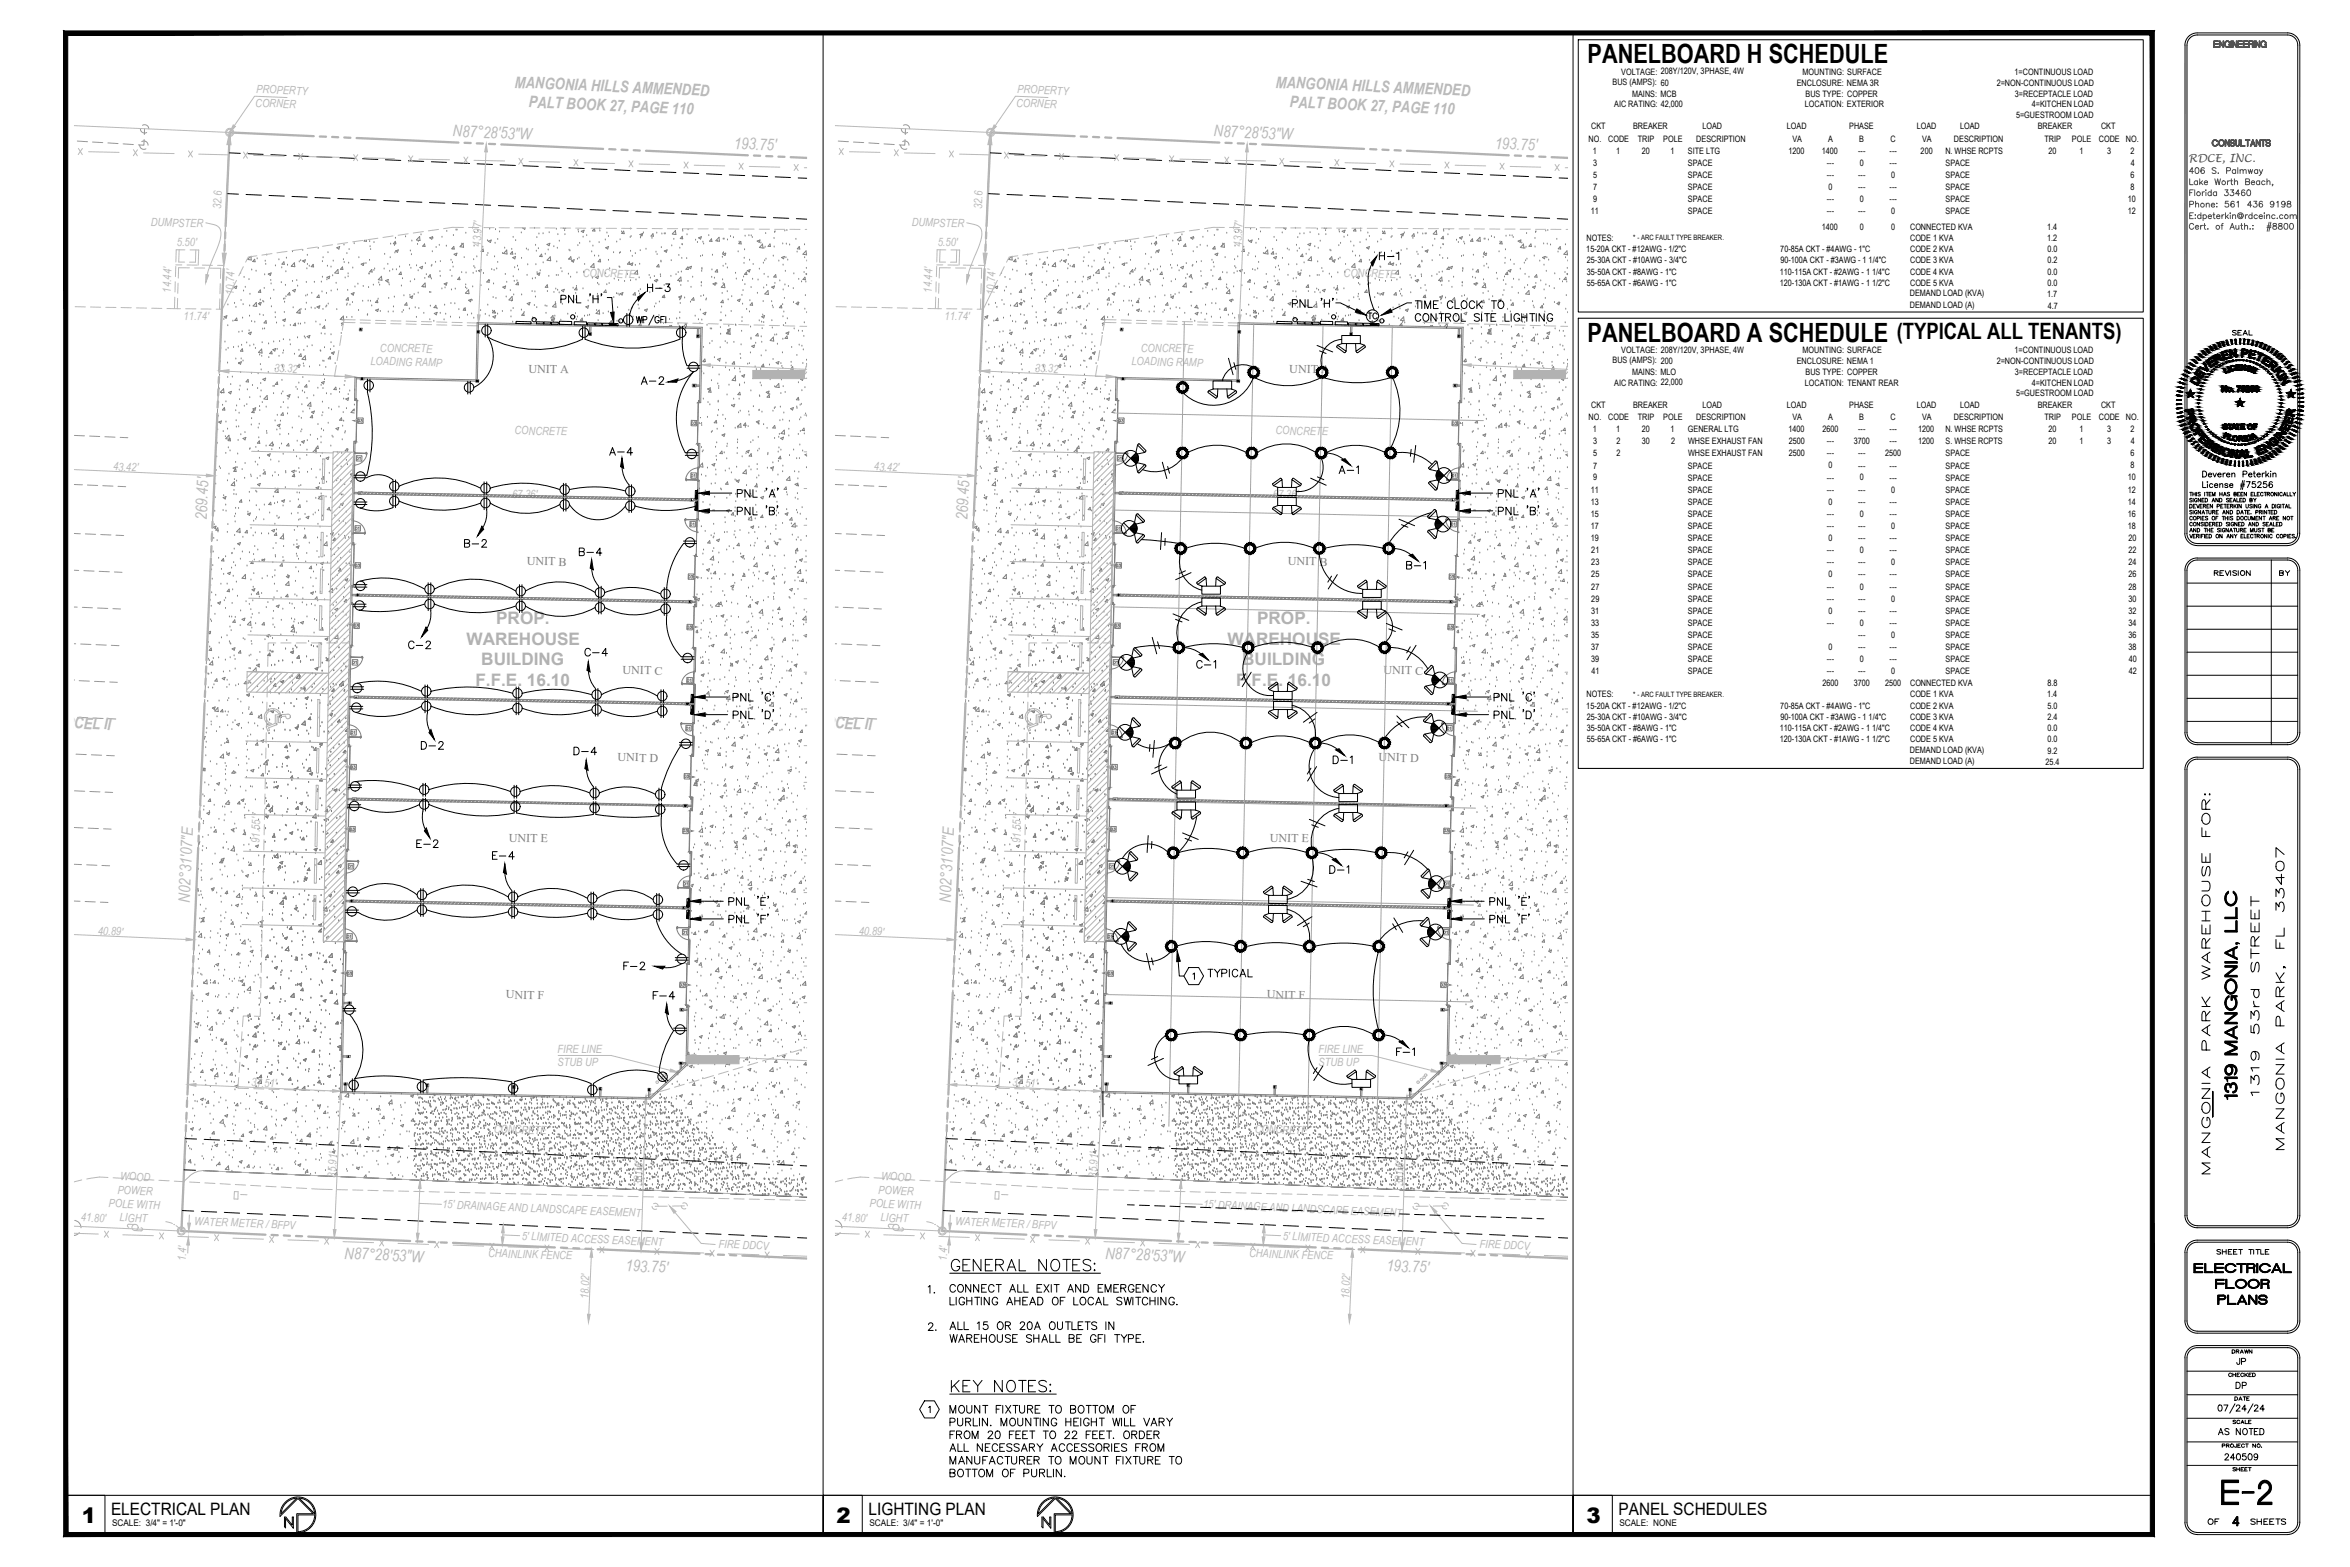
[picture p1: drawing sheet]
<svg xmlns="http://www.w3.org/2000/svg" width="914mm" height="610mm" viewBox="0 0 914 610" stroke-linecap="round" stroke-linejoin="round" font-family="sans-serif">
<defs><g id="words">
<text font-size="18.5" x="863.6" y="589.8">E-2</text>
<text font-size="11.5" x="873.1" y="430" transform="rotate(-90 873.1 430)">1319 MANGONIA, LLC</text>
<g font-size="10.3">
<text x="617.7" y="24.7">PANELBOARD H SCHEDULE</text>
<text x="617.7" y="133">PANELBOARD A SCHEDULE</text>
</g>
<text font-size="9.7" x="368.7" y="496.7">%%UGENERAL NOTES:</text>
<text font-size="9.3" x="368.7" y="543.6">%%UKEY NOTES:</text>
<text font-size="8.8" x="738" y="132">(TYPICAL ALL TENANTS)</text>
<g font-size="8.3">
<text x="31.9" y="592.3">1</text>
<text x="325.5" y="592.3">2</text>
<text x="617.3" y="592.3">3</text>
</g>
<text font-size="7.5" x="890.8" y="448.4" transform="rotate(-90 890.8 448.4)">MANGONIA PARK, FL 33407</text>
<g font-size="7.1">
<text x="217.3" y="118.9">PNL 'H'</text>
<text x="502" y="120.6">PNL 'H'</text>
<text x="286.1" y="194.7">PNL 'A'</text>
<text x="582.1" y="194.7">PNL 'A'</text>
<text x="582.1" y="201.4">PNL 'B'</text>
<text x="284.3" y="280.8">PNL 'D'</text>
<text x="580.3" y="280.8">PNL 'D'</text>
</g>
<g font-size="6.7" fill="#b2b2b2">
<text x="193.1" y="242.8">PROP.</text>
<text x="489.1" y="242.8">PROP.</text>
<text x="181.5" y="250.8">WAREHOUSE</text>
<text x="477.6" y="250.8">WAREHOUSE</text>
<text x="187.3" y="258.9">BUILDING</text>
<text x="483.3" y="258.9">BUILDING</text>
<text x="185" y="266.9">F.F.E. 16.10</text>
<text x="481.1" y="266.9">F.F.E. 16.10</text>
</g>
<g font-size="6.7">
<text x="43.2" y="589.5">ELECTRICAL PLAN</text>
<text x="338" y="589.5">LIGHTING PLAN</text>
<text x="629.8" y="589.5">PANEL SCHEDULES</text>
</g>
<g font-size="6.6">
<text x="520.3" y="185.6">A-1</text>
<text x="179.9" y="214.1">B-2</text>
<text x="158" y="253.6">C-2</text>
<text x="226.8" y="256.5">C-4</text>
<text x="163" y="292.8">D-2</text>
<text x="222.6" y="294.9">D-4</text>
<text x="517.9" y="298.4">D-1</text>
<text x="516.5" y="341.1">D-1</text>
<text x="242" y="378.5">F-2</text>
<text x="469.2" y="381.4">TYPICAL</text>
<text x="542.6" y="412">F-1</text>
<text x="880.2" y="427.6" transform="rotate(-90 880.2 427.6)">1319 53rd STREET</text>
<text x="861.1" y="457.9" transform="rotate(-90 861.1 457.9)">MANGONIA PARK WAREHOUSE FOR:</text>
<text x="360.2" y="518.9">2.</text>
</g>
<g font-size="6.2" fill="#b9b9b9">
<text x="200.2" y="34.1" transform="rotate(3 200.2 34.1)">MANGONIA HILLS AMMENDED</text>
<text x="496.3" y="34.1" transform="rotate(3 496.3 34.1)">MANGONIA HILLS AMMENDED</text>
<text x="205.6" y="41.8" transform="rotate(3 205.6 41.8)">PALT BOOK 27, PAGE 110</text>
<text x="501.7" y="41.8" transform="rotate(3 501.7 41.8)">PALT BOOK 27, PAGE 110</text>
<text x="176.1" y="53.1" transform="rotate(2 176.1 53.1)">N87°28'53&quot;W</text>
<text x="472.2" y="53.1" transform="rotate(2 472.2 53.1)">N87°28'53&quot;W</text>
<text x="285.5" y="57.8" transform="rotate(3 285.5 57.8)">193.75'</text>
<text x="581.6" y="57.8" transform="rotate(3 581.6 57.8)">193.75'</text>
<text x="80.4" y="202.5" transform="rotate(-87 80.4 202.5)">269.45'</text>
<text x="376.5" y="202.5" transform="rotate(-87 376.5 202.5)">269.45'</text>
<text x="18" y="282.8" transform="rotate(3 18 282.8)">PARCEL II</text>
<text x="314.1" y="282.8" transform="rotate(3 314.1 282.8)">PARCEL II</text>
<text x="73.9" y="351.2" transform="rotate(-88 73.9 351.2)">N02°31'07&quot;E</text>
<text x="370" y="351.2" transform="rotate(-88 370 351.2)">N02°31'07&quot;E</text>
<text x="134" y="489.6" transform="rotate(2 134 489.6)">N87°28'53&quot;W</text>
<text x="430.1" y="489.6" transform="rotate(2 430.1 489.6)">N87°28'53&quot;W</text>
<text x="243.4" y="494.4" transform="rotate(3 243.4 494.4)">193.75'</text>
<text x="539.4" y="494.4" transform="rotate(3 539.4 494.4)">193.75'</text>
</g>
<text font-size="6.2" fill="#4c4c4c" x="859.7" y="58.2">CONSULTANTS</text>
<g font-size="6.2">
<text x="535.9" y="102.3">H-1</text>
<text x="251.2" y="114.7">H-3</text>
<text x="248.7" y="150.6">A-2</text>
<text x="236.4" y="178.2">A-4</text>
<text x="224.4" y="217.3">B-4</text>
<text x="546.5" y="222.6">B-1</text>
<text x="464.6" y="261.1">C-1</text>
<text x="161.2" y="330.9">E-2</text>
<text x="190.9" y="335.5">E-4</text>
<text x="253.3" y="389.8">F-4</text>
</g>
<text font-size="5.7" fill="#4c4c4c" x="851.3" y="81.8">Phone: 561 436 9198</text>
<g font-size="5.7">
<text x="364.8" y="504.1" transform="rotate(-90 364.8 504.1)">1.</text>
<text x="869.6" y="532">JP</text>
<text x="869.2" y="541.5">DP</text>
<text x="862.2" y="559.5">AS NOTED</text>
</g>
<text font-size="5.3" fill="#4c4c4c" x="851.3" y="77.3">Florida 33460</text>
<g font-size="5.3">
<text x="531.3" y="125.2">TC</text>
<text x="856.2" y="186.6">Deveren Peterkin</text>
<text x="861.8" y="489.3">SHEET TITLE</text>
<text x="864.7" y="569">240509</text>
<text x="858.3" y="594.1">OF</text>
<text x="874.9" y="594.1">SHEETS</text>
</g>
<g font-size="4.9">
<text x="867.8" y="131.6">SEAL</text>
<text x="860.8" y="225.1">REVISION</text>
<text x="886.2" y="225.1">BY</text>
</g>
<g font-size="4.7" fill="#7f7f7f">
<text x="205.6" y="145" transform="rotate(1 205.6 145)">UNIT A</text>
<text x="501.7" y="145" transform="rotate(1 501.7 145)">UNIT A</text>
<text x="205" y="219.8" transform="rotate(1 205 219.8)">UNIT B</text>
<text x="501" y="219.8" transform="rotate(1 501 219.8)">UNIT B</text>
<text x="242.3" y="262.2" transform="rotate(1 242.3 262.2)">UNIT C</text>
<text x="538.3" y="262.2" transform="rotate(1 538.3 262.2)">UNIT C</text>
<text x="240.3" y="296.1" transform="rotate(1 240.3 296.1)">UNIT D</text>
<text x="536.4" y="296.1" transform="rotate(1 536.4 296.1)">UNIT D</text>
<text x="198" y="327.4" transform="rotate(1 198 327.4)">UNIT E</text>
<text x="494.1" y="327.4" transform="rotate(1 494.1 327.4)">UNIT E</text>
<text x="196.8" y="388.4" transform="rotate(1 196.8 388.4)">UNIT F</text>
<text x="492.9" y="388.4" transform="rotate(1 492.9 388.4)">UNIT F</text>
</g>
<g font-size="4.4" fill="#b9b9b9">
<text x="99.3" y="41.5" transform="rotate(2 99.3 41.5)">CORNER</text>
<text x="99.7" y="36.1" transform="rotate(2 99.7 36.1)">PROPERTY</text>
<text x="395.4" y="41.5" transform="rotate(2 395.4 41.5)">CORNER</text>
<text x="395.8" y="36.1" transform="rotate(2 395.8 36.1)">PROPERTY</text>
<text x="86" y="81.4" transform="rotate(-88 86 81.4)">32.6</text>
<text x="382.1" y="81.4" transform="rotate(-88 382.1 81.4)">32.6</text>
<text x="58.7" y="87.9" transform="rotate(1 58.7 87.9)">DUMPSTER</text>
<text x="354.7" y="87.9" transform="rotate(1 354.7 87.9)">DUMPSTER</text>
<text x="68.8" y="95.5" transform="rotate(1 68.8 95.5)">5.50'</text>
<text x="187.1" y="95.9" transform="rotate(-88 187.1 95.9)">43.97'</text>
<text x="364.9" y="95.5" transform="rotate(1 364.9 95.5)">5.50'</text>
<text x="483.2" y="95.9" transform="rotate(-88 483.2 95.9)">43.97'</text>
<text x="226.7" y="107.7" transform="rotate(1 226.7 107.7)">CONCRETE</text>
<text x="522.8" y="107.7" transform="rotate(1 522.8 107.7)">CONCRETE</text>
<text x="66.5" y="113.8" transform="rotate(-88 66.5 113.8)">14.44'</text>
<text x="362.6" y="113.8" transform="rotate(-88 362.6 113.8)">14.44'</text>
<text x="91" y="114.7" transform="rotate(-88 91 114.7)">10.74'</text>
<text x="387.1" y="114.7" transform="rotate(-88 387.1 114.7)">10.74'</text>
<text x="71.4" y="124.4" transform="rotate(1 71.4 124.4)">11.74'</text>
<text x="367.5" y="124.4" transform="rotate(1 367.5 124.4)">11.74'</text>
<text x="147.9" y="136.8" transform="rotate(1 147.9 136.8)">CONCRETE</text>
<text x="443.9" y="136.8" transform="rotate(1 443.9 136.8)">CONCRETE</text>
<text x="144.1" y="142" transform="rotate(1 144.1 142)">LOADING RAMP</text>
<text x="440.2" y="142" transform="rotate(1 440.2 142)">LOADING RAMP</text>
<text x="106.6" y="144.7" transform="rotate(3 106.6 144.7)">33.32'</text>
<text x="402.7" y="144.7" transform="rotate(3 402.7 144.7)">33.32'</text>
<text x="200.2" y="169" transform="rotate(1 200.2 169)">CONCRETE</text>
<text x="496.3" y="169" transform="rotate(1 496.3 169)">CONCRETE</text>
<text x="44" y="183" transform="rotate(3 44 183)">43.42'</text>
<text x="340" y="183" transform="rotate(3 340 183)">43.42'</text>
<text x="199.2" y="193.6" transform="rotate(1 199.2 193.6)">67.36'</text>
<text x="495.3" y="193.6" transform="rotate(1 495.3 193.6)">67.36'</text>
<text x="614.2" y="314.1" transform="rotate(-90 614.2 314.1)">227.82'</text>
<text x="101" y="327.8" transform="rotate(-89 101 327.8)">91.55'</text>
<text x="397.1" y="327.8" transform="rotate(-89 397.1 327.8)">91.55'</text>
<text x="38" y="363.6" transform="rotate(3 38 363.6)">40.89'</text>
<text x="334.1" y="363.6" transform="rotate(3 334.1 363.6)">40.89'</text>
<text x="216.9" y="409.7">FIRE LINE</text>
<text x="513" y="409.7">FIRE LINE</text>
<text x="216.9" y="414.8">STUB UP</text>
<text x="513" y="414.8">STUB UP</text>
<text x="97.7" y="422.6" transform="rotate(2 97.7 422.6)">37.51'</text>
<text x="393.8" y="422.6" transform="rotate(2 393.8 422.6)">37.51'</text>
<text x="192.2" y="440.7" transform="rotate(1 192.2 440.7)">CONCRETE</text>
<text x="488.3" y="440.7" transform="rotate(1 488.3 440.7)">CONCRETE</text>
<text x="46.8" y="459" transform="rotate(2 46.8 459)">WOOD</text>
<text x="130.7" y="458.1" transform="rotate(-87 130.7 458.1)">35.91'</text>
<text x="249.8" y="461.6" transform="rotate(-88 249.8 461.6)">38.06'</text>
<text x="342.8" y="459" transform="rotate(2 342.8 459)">WOOD</text>
<text x="426.8" y="458.1" transform="rotate(-87 426.8 458.1)">35.91'</text>
<text x="545.9" y="461.6" transform="rotate(-88 545.9 461.6)">38.06'</text>
<text x="45.7" y="464.3" transform="rotate(2 45.7 464.3)">POWER</text>
<text x="341.7" y="464.3" transform="rotate(2 341.7 464.3)">POWER</text>
<text x="42.2" y="469.5" transform="rotate(3 42.2 469.5)">POLE WITH</text>
<text x="172" y="470" transform="rotate(3 172 470)">15' DRAINAGE AND LANDSCAPE EASEMENT</text>
<text x="338.3" y="469.5" transform="rotate(3 338.3 469.5)">POLE WITH</text>
<text x="468.1" y="470" transform="rotate(3 468.1 470)">15' DRAINAGE AND LANDSCAPE EASEMENT</text>
<text x="31.5" y="475" transform="rotate(2 31.5 475)">41.80'</text>
<text x="46.6" y="475.1" transform="rotate(2 46.6 475.1)">LIGHT</text>
<text x="75.6" y="476.5" transform="rotate(3 75.6 476.5)">WATER METER / BFPV</text>
<text x="327.6" y="475" transform="rotate(2 327.6 475)">41.80'</text>
<text x="342.6" y="475.1" transform="rotate(2 342.6 475.1)">LIGHT</text>
<text x="371.7" y="476.5" transform="rotate(3 371.7 476.5)">WATER METER / BFPV</text>
<text x="203" y="482.3" transform="rotate(2 203 482.3)">5' LIMITED ACCESS EASEMENT</text>
<text x="279.6" y="485.4" transform="rotate(3 279.6 485.4)">FIRE DDCV</text>
<text x="499.1" y="482.3" transform="rotate(2 499.1 482.3)">5' LIMITED ACCESS EASEMENT</text>
<text x="575.7" y="485.4" transform="rotate(3 575.7 485.4)">FIRE DDCV</text>
<text x="72.3" y="490.5" transform="rotate(-88 72.3 490.5)">1.4'</text>
<text x="189.9" y="489" transform="rotate(2 189.9 489)">CHAINLINK FENCE</text>
<text x="368.4" y="490.5" transform="rotate(-88 368.4 490.5)">1.4'</text>
<text x="486" y="489" transform="rotate(2 486 489)">CHAINLINK FENCE</text>
<text x="229" y="505.5" transform="rotate(-87 229 505.5)">18.02'</text>
<text x="525" y="505.5" transform="rotate(-87 525 505.5)">18.02'</text>
</g>
<g font-size="4.4" fill="#7f7f7f">
<text x="271.6" y="187" transform="rotate(-90 271.6 187)">D1</text>
<text x="567.6" y="187" transform="rotate(-90 567.6 187)">D1</text>
<text x="137.2" y="221.9">D3</text>
<text x="433.6" y="221.9">D3</text>
<text x="136.2" y="259.6">D1</text>
<text x="432.5" y="259.6">D1</text>
<text x="138.3" y="339" transform="rotate(-90 138.3 339)">D1</text>
<text x="430.7" y="339">D1</text>
</g>
<g font-size="4.4">
<text x="867.5" y="527.8">DRAWN</text>
<text x="866.4" y="536.9">CHECKED</text>
<text x="868.5" y="546.1">DATE</text>
<text x="867.8" y="573.6">SHEET</text>
</g>
<text font-size="4.3" fill="#4c4c4c" x="851.6" y="63.1">RDCE, INC.</text>
<g font-size="4" fill="#7f7f7f">
<text x="138.3" y="165.5">D3</text>
<text x="268.1" y="166.5">D3</text>
<text x="434.6" y="165.5">D3</text>
<text x="564.1" y="166.5">D3</text>
<text x="137.9" y="180.3">D1</text>
<text x="433.9" y="180.3">D1</text>
<text x="137.2" y="207.4">D1</text>
<text x="267.8" y="205.7">D1</text>
<text x="433.6" y="207.4">D1</text>
<text x="563.7" y="205.7">D1</text>
<text x="267.1" y="226.1">D3</text>
<text x="563" y="226.1">D3</text>
<text x="136.9" y="245.2">D3</text>
<text x="266.3" y="245.9">D3</text>
<text x="432.9" y="245.2">D3</text>
<text x="562.7" y="245.9">D3</text>
<text x="266.3" y="266.3">D1</text>
<text x="562.7" y="266.3">D1</text>
<text x="135.8" y="286.8">D1</text>
<text x="266" y="285">D1</text>
<text x="431.8" y="286.8">D1</text>
<text x="562.3" y="285">D1</text>
<text x="135.5" y="300.2">D3</text>
<text x="265.3" y="303.7">D3</text>
<text x="431.8" y="300.2">D3</text>
<text x="561.6" y="303.7">D3</text>
<text x="135.1" y="324.2">D3</text>
<text x="264.9" y="324.9">D3</text>
<text x="431.4" y="324.2">D3</text>
<text x="560.9" y="324.9">D3</text>
<text x="265.3" y="345.7">D1</text>
<text x="561.3" y="345.7">D1</text>
<text x="264.9" y="364.4">D1</text>
<text x="560.9" y="364.4">D1</text>
<text x="134.1" y="380.6">D3</text>
<text x="430.4" y="380.6">D3</text>
<text x="263.5" y="384.9">D3</text>
<text x="559.9" y="384.9">D3</text>
</g>
<g font-size="4" fill="#b2b2b2">
<text x="134.1" y="366.2">D1</text>
<text x="430.4" y="366.2">D1</text>
</g>
<text font-size="4" x="867.8" y="554.9">SCALE</text>
<g font-size="3.6">
<text x="43.6" y="593.8">SCALE: 3/4&quot; = 1'-0&quot;</text>
<text x="338.3" y="593.8">SCALE: 3/4&quot; = 1'-0&quot;</text>
<text x="630.1" y="593.8">SCALE: NONE</text>
</g>
<g font-size="3.5">
<text x="184.9" y="130.5">B</text>
<text x="435.7" y="148.9">G</text>
<text x="135.5" y="352.1">G</text>
<text x="560.9" y="354.9">K</text>
<text x="461.1" y="423.7">E</text>
</g>
<g font-size="3.4">
<text x="630.8" y="29.2">VOLTAGE: 208Y/120V, 3PHASE, 4W</text>
<text x="701.4" y="29.2">MOUNTING: SURFACE</text>
<text x="783.9" y="29.2">1=CONTINUOUS LOAD</text>
<text x="627.5" y="33">BUS (AMPS): 60</text>
<text x="699.1" y="33.4">ENCLOSURE: NEMA 3R</text>
<text x="776.9" y="33.4">2=NON-CONTINUOUS LOAD</text>
<text x="628.1" y="41.8">AIC RATING: 42,000</text>
<text x="635.1" y="37.6">MAINS: MCB</text>
<text x="702.3" y="41.8">LOCATION: EXTERIOR</text>
<text x="702.5" y="37.6">BUS TYPE: COPPER</text>
<text x="784" y="37.6">3=RECEPTACLE LOAD</text>
<text x="790.6" y="41.8">4=KITCHEN LOAD</text>
<text x="784.5" y="45.9">5=GUESTROOM LOAD</text>
<text x="619.1" y="50.3">CKT</text>
<text x="635.5" y="50.3">BREAKER</text>
<text x="662.4" y="50.3">LOAD</text>
<text x="695.3" y="50.3">LOAD</text>
<text x="719.5" y="50.3">PHASE</text>
<text x="745.8" y="50.3">LOAD</text>
<text x="762.6" y="50.3">LOAD</text>
<text x="792.9" y="50.3">BREAKER</text>
<text x="817.5" y="50.3">CKT</text>
<text x="618.1" y="55.1">NO.</text>
<text x="619.7" y="59.8">1</text>
<text x="625.8" y="55.1">CODE</text>
<text x="628.8" y="59.8">1</text>
<text x="637.2" y="55.1">TRIP</text>
<text x="638.9" y="59.7">20</text>
<text x="647.2" y="55.1">POLE</text>
<text x="650.1" y="59.8">1</text>
<text x="656.8" y="59.8">SITE LTG</text>
<text x="660.1" y="55.1">DESCRIPTION</text>
<text x="695.9" y="59.7">1200</text>
<text x="697.4" y="55.1">VA</text>
<text x="708.9" y="59.7">1400</text>
<text x="711.4" y="55.1">A</text>
<text x="723" y="59.8">---</text>
<text x="723.4" y="55.1">B</text>
<text x="735.3" y="59.8">---</text>
<text x="735.7" y="55.1">C</text>
<text x="747.3" y="59.7">200</text>
<text x="747.9" y="55.1">VA</text>
<text x="756.9" y="59.8">N. WHSE RCPTS</text>
<text x="760.3" y="55.1">DESCRIPTION</text>
<text x="795.5" y="55.1">TRIP</text>
<text x="797.1" y="59.7">20</text>
<text x="806.2" y="55.1">POLE</text>
<text x="809.1" y="59.8">1</text>
<text x="816.7" y="55.1">CODE NO.</text>
<text x="819.9" y="59.7">3</text>
<text x="829" y="59.8">2</text>
<text x="620" y="64.5">3</text>
<text x="656.8" y="64.5">SPACE</text>
<text x="710.8" y="64.5">---</text>
<text x="723.7" y="64.5">0</text>
<text x="735.3" y="64.5">---</text>
<text x="757" y="64.5">SPACE</text>
<text x="829.1" y="64.5">4</text>
<text x="620" y="69.2">5</text>
<text x="656.8" y="69.2">SPACE</text>
<text x="710.8" y="69.2">---</text>
<text x="723" y="69.2">---</text>
<text x="735.9" y="69.2">0</text>
<text x="757" y="69.2">SPACE</text>
<text x="829" y="69.2">6</text>
<text x="619.9" y="73.9">7</text>
<text x="656.8" y="73.9">SPACE</text>
<text x="711.4" y="73.9">0</text>
<text x="723" y="73.9">---</text>
<text x="735.3" y="73.9">---</text>
<text x="757" y="73.9">SPACE</text>
<text x="829" y="73.9">8</text>
<text x="618.9" y="83.3">11</text>
<text x="620" y="78.6">9</text>
<text x="656.8" y="78.6">SPACE</text>
<text x="656.8" y="83.3">SPACE</text>
<text x="710.8" y="78.6">---</text>
<text x="710.8" y="83.3">---</text>
<text x="723" y="83.3">---</text>
<text x="723.7" y="78.6">0</text>
<text x="735.3" y="78.6">---</text>
<text x="735.9" y="83.3">0</text>
<text x="757" y="78.6">SPACE</text>
<text x="757" y="83.3">SPACE</text>
<text x="828" y="78.6">10</text>
<text x="828" y="83.3">12</text>
<text x="708.9" y="89.3">1400</text>
<text x="723.7" y="89.3">0</text>
<text x="735.9" y="89.3">0</text>
<text x="743.2" y="89.3">CONNECTED KVA</text>
<text x="796.5" y="89.3">1.4</text>
<text x="617.3" y="93.7">NOTES:</text>
<text x="743.2" y="93.7">CODE 1 KVA</text>
<text x="796.5" y="93.7">1.2</text>
<text x="617.2" y="98.1">15-20A CKT - #12AWG - 1/2&quot;C</text>
<text x="692.7" y="98.1">70-85A CKT - #4AWG - 1&quot;C</text>
<text x="743.2" y="98.1">CODE 2 KVA</text>
<text x="796.7" y="98.1">0.0</text>
<text x="617.5" y="102.5">25-30A CKT - #10AWG - 3/4&quot;C</text>
<text x="617.5" y="106.9">35-50A CKT - #8AWG - 1&quot;C</text>
<text x="692.6" y="106.9">110-115A CKT - #2AWG - 1 1/4&quot;C</text>
<text x="692.8" y="102.5">90-100A CKT - #3AWG - 1 1/4&quot;C</text>
<text x="743.2" y="102.5">CODE 3 KVA</text>
<text x="743.2" y="106.9">CODE 4 KVA</text>
<text x="796.7" y="102.5">0.2</text>
<text x="796.7" y="106.9">0.0</text>
<text x="617.5" y="111.3">55-65A CKT - #6AWG - 1&quot;C</text>
<text x="692.6" y="111.3">120-130A CKT - #1AWG - 1 1/2&quot;C</text>
<text x="743.2" y="111.3">CODE 5 KVA</text>
<text x="796.7" y="111.3">0.0</text>
<text x="743.1" y="115.3">DEMAND LOAD (KVA)</text>
<text x="743.1" y="119.7">DEMAND LOAD (A)</text>
<text x="796.5" y="115.7">1.7</text>
<text x="796.8" y="120.1">4.7</text>
<text x="630.8" y="137.5">VOLTAGE: 208Y/120V, 3PHASE, 4W</text>
<text x="701.4" y="137.5">MOUNTING: SURFACE</text>
<text x="783.9" y="137.5">1=CONTINUOUS LOAD</text>
<text x="627.5" y="141.4">BUS (AMPS): 200</text>
<text x="699.1" y="141.7">ENCLOSURE: NEMA 1</text>
<text x="776.9" y="141.7">2=NON-CONTINUOUS LOAD</text>
<text x="635.1" y="145.9">MAINS: MLO</text>
<text x="702.5" y="145.9">BUS TYPE: COPPER</text>
<text x="784" y="145.9">3=RECEPTACLE LOAD</text>
<text x="628.1" y="150.1">AIC RATING: 22,000</text>
<text x="702.3" y="150.1">LOCATION: TENANT REAR</text>
<text x="784.5" y="154.2">5=GUESTROOM LOAD</text>
<text x="790.6" y="150.1">4=KITCHEN LOAD</text>
<text x="619.1" y="158.7">CKT</text>
<text x="635.5" y="158.7">BREAKER</text>
<text x="662.4" y="158.7">LOAD</text>
<text x="695.3" y="158.7">LOAD</text>
<text x="719.5" y="158.7">PHASE</text>
<text x="745.8" y="158.7">LOAD</text>
<text x="762.6" y="158.7">LOAD</text>
<text x="792.9" y="158.7">BREAKER</text>
<text x="817.5" y="158.7">CKT</text>
<text x="618.1" y="163.4">NO.</text>
<text x="625.8" y="163.4">CODE</text>
<text x="637.2" y="163.4">TRIP</text>
<text x="647.2" y="163.4">POLE</text>
<text x="660.1" y="163.4">DESCRIPTION</text>
<text x="697.4" y="163.4">VA</text>
<text x="711.4" y="163.4">A</text>
<text x="723.4" y="163.4">B</text>
<text x="735.7" y="163.4">C</text>
<text x="747.9" y="163.4">VA</text>
<text x="760.3" y="163.4">DESCRIPTION</text>
<text x="795.5" y="163.4">TRIP</text>
<text x="806.2" y="163.4">POLE</text>
<text x="816.7" y="163.4">CODE NO.</text>
<text x="619.7" y="168.1">1</text>
<text x="620" y="172.8">3</text>
<text x="628.8" y="168.1">1</text>
<text x="629" y="172.8">2</text>
<text x="638.8" y="172.8">30</text>
<text x="638.9" y="168.1">20</text>
<text x="650.1" y="168.1">1</text>
<text x="650.3" y="172.8">2</text>
<text x="656.8" y="168.1">GENERAL LTG</text>
<text x="656.9" y="172.8">WHSE EXHAUST FAN</text>
<text x="695.9" y="168.1">1400</text>
<text x="696.1" y="172.8">2500</text>
<text x="709.1" y="168.1">2600</text>
<text x="710.8" y="172.8">---</text>
<text x="721.3" y="172.8">3700</text>
<text x="723" y="168.1">---</text>
<text x="735.3" y="168.1">---</text>
<text x="735.3" y="172.8">---</text>
<text x="746.3" y="168.1">1200</text>
<text x="746.3" y="172.8">1200</text>
<text x="756.9" y="168.1">N. WHSE RCPTS</text>
<text x="757" y="172.8">S. WHSE RCPTS</text>
<text x="797.1" y="168.1">20</text>
<text x="797.1" y="172.8">20</text>
<text x="809.1" y="168.1">1</text>
<text x="809.1" y="172.8">1</text>
<text x="819.9" y="168.1">3</text>
<text x="819.9" y="172.8">3</text>
<text x="829" y="168.1">2</text>
<text x="829.1" y="172.8">4</text>
<text x="620" y="177.5">5</text>
<text x="629" y="177.5">2</text>
<text x="656.9" y="177.5">WHSE EXHAUST FAN</text>
<text x="696.1" y="177.5">2500</text>
<text x="710.8" y="177.5">---</text>
<text x="723" y="177.5">---</text>
<text x="733.5" y="177.5">2500</text>
<text x="757" y="177.5">SPACE</text>
<text x="829" y="177.5">6</text>
<text x="619.9" y="182.3">7</text>
<text x="656.8" y="182.3">SPACE</text>
<text x="711.4" y="182.2">0</text>
<text x="723" y="182.3">---</text>
<text x="735.3" y="182.3">---</text>
<text x="757" y="182.3">SPACE</text>
<text x="829" y="182.2">8</text>
<text x="618.9" y="191.7">11</text>
<text x="620" y="186.9">9</text>
<text x="656.8" y="187">SPACE</text>
<text x="656.8" y="191.7">SPACE</text>
<text x="710.8" y="187">---</text>
<text x="710.8" y="191.7">---</text>
<text x="723" y="191.7">---</text>
<text x="723.7" y="186.9">0</text>
<text x="735.3" y="187">---</text>
<text x="735.9" y="191.7">0</text>
<text x="757" y="187">SPACE</text>
<text x="757" y="191.7">SPACE</text>
<text x="828" y="186.9">10</text>
<text x="828" y="191.7">12</text>
<text x="618.9" y="196.4">13</text>
<text x="656.8" y="196.4">SPACE</text>
<text x="711.4" y="196.4">0</text>
<text x="723" y="196.4">---</text>
<text x="735.3" y="196.4">---</text>
<text x="757" y="196.4">SPACE</text>
<text x="828" y="196.4">14</text>
<text x="618.9" y="201.1">15</text>
<text x="656.8" y="201.1">SPACE</text>
<text x="710.8" y="201.1">---</text>
<text x="723.7" y="201.1">0</text>
<text x="735.3" y="201.1">---</text>
<text x="757" y="201.1">SPACE</text>
<text x="828" y="201.1">16</text>
<text x="618.9" y="205.8">17</text>
<text x="656.8" y="205.8">SPACE</text>
<text x="710.8" y="205.8">---</text>
<text x="723" y="205.8">---</text>
<text x="735.9" y="205.8">0</text>
<text x="757" y="205.8">SPACE</text>
<text x="828" y="205.8">18</text>
<text x="618.9" y="210.5">19</text>
<text x="619.2" y="215.2">21</text>
<text x="656.8" y="210.5">SPACE</text>
<text x="656.8" y="215.2">SPACE</text>
<text x="710.8" y="215.2">---</text>
<text x="711.4" y="210.5">0</text>
<text x="723" y="210.5">---</text>
<text x="723.7" y="215.2">0</text>
<text x="735.3" y="210.5">---</text>
<text x="735.3" y="215.2">---</text>
<text x="757" y="210.5">SPACE</text>
<text x="757" y="215.2">SPACE</text>
<text x="828.2" y="210.5">20</text>
<text x="828.2" y="215.2">22</text>
<text x="619.2" y="219.9">23</text>
<text x="656.8" y="219.9">SPACE</text>
<text x="710.8" y="219.9">---</text>
<text x="723" y="219.9">---</text>
<text x="735.9" y="219.9">0</text>
<text x="757" y="219.9">SPACE</text>
<text x="828.2" y="219.9">24</text>
<text x="619.2" y="224.6">25</text>
<text x="656.8" y="224.6">SPACE</text>
<text x="711.4" y="224.6">0</text>
<text x="723" y="224.6">---</text>
<text x="735.3" y="224.6">---</text>
<text x="757" y="224.6">SPACE</text>
<text x="828.2" y="224.6">26</text>
<text x="619.2" y="229.3">27</text>
<text x="656.8" y="229.3">SPACE</text>
<text x="710.8" y="229.3">---</text>
<text x="723.7" y="229.3">0</text>
<text x="735.3" y="229.3">---</text>
<text x="757" y="229.3">SPACE</text>
<text x="828.2" y="229.3">28</text>
<text x="619.2" y="238.7">31</text>
<text x="619.2" y="234">29</text>
<text x="656.8" y="234.1">SPACE</text>
<text x="656.8" y="238.8">SPACE</text>
<text x="710.8" y="234">---</text>
<text x="711.4" y="238.7">0</text>
<text x="723" y="234">---</text>
<text x="723" y="238.8">---</text>
<text x="735.3" y="238.8">---</text>
<text x="735.9" y="234">0</text>
<text x="757" y="234.1">SPACE</text>
<text x="757" y="238.8">SPACE</text>
<text x="828.2" y="234">30</text>
<text x="828.2" y="238.7">32</text>
<text x="619.2" y="243.5">33</text>
<text x="656.8" y="243.5">SPACE</text>
<text x="710.8" y="243.5">---</text>
<text x="723.7" y="243.5">0</text>
<text x="735.3" y="243.5">---</text>
<text x="757" y="243.5">SPACE</text>
<text x="828.2" y="243.5">34</text>
<text x="619.2" y="248.2">35</text>
<text x="656.8" y="248.2">SPACE</text>
<text x="723" y="248.2">---</text>
<text x="735.9" y="248.2">0</text>
<text x="757" y="248.2">SPACE</text>
<text x="828.2" y="248.2">36</text>
<text x="619.2" y="252.9">37</text>
<text x="619.2" y="257.6">39</text>
<text x="656.8" y="252.9">SPACE</text>
<text x="656.8" y="257.6">SPACE</text>
<text x="710.8" y="257.6">---</text>
<text x="711.4" y="252.9">0</text>
<text x="723" y="252.9">---</text>
<text x="723.7" y="257.6">0</text>
<text x="735.3" y="252.9">---</text>
<text x="735.3" y="257.6">---</text>
<text x="757" y="252.9">SPACE</text>
<text x="757" y="257.6">SPACE</text>
<text x="828.2" y="252.9">38</text>
<text x="828.3" y="257.6">40</text>
<text x="619.2" y="262.3">41</text>
<text x="656.8" y="262.3">SPACE</text>
<text x="710.8" y="262.3">---</text>
<text x="723" y="262.3">---</text>
<text x="735.9" y="262.3">0</text>
<text x="757" y="262.3">SPACE</text>
<text x="828.3" y="262.3">42</text>
<text x="709.1" y="266.8">2600</text>
<text x="721.3" y="266.8">3700</text>
<text x="733.5" y="266.8">2500</text>
<text x="743.2" y="266.8">CONNECTED KVA</text>
<text x="796.7" y="266.8">8.8</text>
<text x="617.2" y="275.6">15-20A CKT - #12AWG - 1/2&quot;C</text>
<text x="617.3" y="271.2">NOTES:</text>
<text x="692.7" y="275.6">70-85A CKT - #4AWG - 1&quot;C</text>
<text x="743.2" y="271.2">CODE 1 KVA</text>
<text x="743.2" y="275.6">CODE 2 KVA</text>
<text x="796.5" y="271.2">1.4</text>
<text x="796.7" y="275.6">5.0</text>
<text x="617.5" y="280">25-30A CKT - #10AWG - 3/4&quot;C</text>
<text x="692.8" y="280">90-100A CKT - #3AWG - 1 1/4&quot;C</text>
<text x="743.2" y="280">CODE 3 KVA</text>
<text x="796.7" y="280">2.4</text>
<text x="617.5" y="284.4">35-50A CKT - #8AWG - 1&quot;C</text>
<text x="692.6" y="284.4">110-115A CKT - #2AWG - 1 1/4&quot;C</text>
<text x="743.2" y="284.4">CODE 4 KVA</text>
<text x="796.7" y="284.4">0.0</text>
<text x="617.5" y="288.8">55-65A CKT - #6AWG - 1&quot;C</text>
<text x="692.6" y="288.8">120-130A CKT - #1AWG - 1 1/2&quot;C</text>
<text x="743.1" y="292.9">DEMAND LOAD (KVA)</text>
<text x="743.2" y="288.8">CODE 5 KVA</text>
<text x="796.7" y="288.8">0.0</text>
<text x="796.7" y="293.2">9.2</text>
<text x="743.1" y="297.3">DEMAND LOAD (A)</text>
<text x="795.9" y="297.6">25.4</text>
</g>
<g font-size="3.1">
<text x="184.5" y="149.6">PA</text>
<text x="480.5" y="149.6">PA</text>
<text x="134.8" y="391.6">G</text>
<text x="431.1" y="391.6">G</text>
<text x="134.4" y="412.4">J</text>
<text x="430.4" y="412.4">J</text>
</g>
<g font-size="2.9">
<text x="635.5" y="93.5">* - ARC FAULT TYPE BREAKER.</text>
<text x="635.5" y="271">* - ARC FAULT TYPE BREAKER.</text>
</g>
<g font-size="2.6">
<text x="137.6" y="272.3">I</text>
<text x="433.6" y="272.3">I</text>
<text x="136.5" y="312.2">I</text>
<text x="432.9" y="312.2">I</text>
</g>
</g></defs>
<!-- layer: C-SDWK-PROP -->
<g fill="#7f7f7f">
<circle cx="163" cy="427.2" r=".17"/>
<circle cx="163.1" cy="430.2" r=".17"/>
<circle cx="165.3" cy="428.6" r=".17"/>
<circle cx="167.3" cy="427" r=".17"/>
<circle cx="163.2" cy="433.3" r=".17"/>
<circle cx="165.3" cy="431.7" r=".17"/>
<circle cx="167.4" cy="430.1" r=".17"/>
<circle cx="169.3" cy="428.6" r=".17"/>
<circle cx="171.4" cy="427" r=".17"/>
<circle cx="161.4" cy="437.8" r=".17"/>
<circle cx="163.3" cy="436.4" r=".17"/>
<circle cx="165.4" cy="434.7" r=".17"/>
<circle cx="167.5" cy="433.2" r=".17"/>
<circle cx="169.4" cy="431.7" r=".17"/>
<circle cx="171.5" cy="430" r=".17"/>
<circle cx="173.6" cy="428.5" r=".17"/>
<circle cx="175.5" cy="427" r=".17"/>
<circle cx="161.5" cy="440.9" r=".17"/>
<circle cx="163.4" cy="439.4" r=".17"/>
<circle cx="165.6" cy="437.8" r=".17"/>
<circle cx="167.6" cy="436.2" r=".17"/>
<circle cx="169.5" cy="434.7" r=".17"/>
<circle cx="171.6" cy="433.1" r=".17"/>
<circle cx="173.7" cy="431.5" r=".17"/>
<circle cx="175.6" cy="430.1" r=".17"/>
<circle cx="177.7" cy="428.4" r=".17"/>
<circle cx="179.8" cy="426.9" r=".17"/>
<circle cx="161.6" cy="444" r=".17"/>
<circle cx="163.5" cy="442.5" r=".17"/>
<circle cx="165.6" cy="440.8" r=".17"/>
<circle cx="167.7" cy="439.3" r=".17"/>
<circle cx="169.6" cy="437.8" r=".17"/>
<circle cx="171.7" cy="436.2" r=".17"/>
<circle cx="173.8" cy="434.6" r=".17"/>
<circle cx="175.7" cy="433.1" r=".17"/>
<circle cx="177.8" cy="431.5" r=".17"/>
<circle cx="179.9" cy="429.9" r=".17"/>
<circle cx="181.8" cy="428.4" r=".17"/>
<circle cx="183.9" cy="426.8" r=".17"/>
<circle cx="161.7" cy="447" r=".17"/>
<circle cx="163.6" cy="445.5" r=".17"/>
<circle cx="165.7" cy="443.9" r=".17"/>
<circle cx="167.8" cy="442.3" r=".17"/>
<circle cx="169.7" cy="440.9" r=".17"/>
<circle cx="171.9" cy="439.2" r=".17"/>
<circle cx="173.9" cy="437.7" r=".17"/>
<circle cx="175.8" cy="436.2" r=".17"/>
<circle cx="178" cy="434.5" r=".17"/>
<circle cx="180" cy="433" r=".17"/>
<circle cx="181.9" cy="431.5" r=".17"/>
<circle cx="184.1" cy="429.9" r=".17"/>
<circle cx="186.1" cy="428.3" r=".17"/>
<circle cx="188" cy="426.8" r=".17"/>
<circle cx="161.8" cy="450.1" r=".17"/>
<circle cx="163.7" cy="448.6" r=".17"/>
<circle cx="165.8" cy="447" r=".17"/>
<circle cx="167.9" cy="445.4" r=".17"/>
<circle cx="169.8" cy="443.9" r=".17"/>
<circle cx="171.9" cy="442.3" r=".17"/>
<circle cx="174" cy="440.7" r=".17"/>
<circle cx="175.9" cy="439.2" r=".17"/>
<circle cx="178" cy="437.6" r=".17"/>
<circle cx="180.1" cy="436" r=".17"/>
<circle cx="182" cy="434.6" r=".17"/>
<circle cx="184.1" cy="432.9" r=".17"/>
<circle cx="186.2" cy="431.3" r=".17"/>
<circle cx="188.1" cy="429.9" r=".17"/>
<circle cx="190.2" cy="428.2" r=".17"/>
<circle cx="192.3" cy="426.6" r=".17"/>
<circle cx="161.9" cy="453.2" r=".17"/>
<circle cx="163.8" cy="451.7" r=".17"/>
<circle cx="165.9" cy="450" r=".17"/>
<circle cx="168" cy="448.5" r=".17"/>
<circle cx="169.9" cy="447" r=".17"/>
<circle cx="172" cy="445.3" r=".17"/>
<circle cx="174.1" cy="443.8" r=".17"/>
<circle cx="176" cy="442.3" r=".17"/>
<circle cx="178.1" cy="440.7" r=".17"/>
<circle cx="180.2" cy="439.1" r=".17"/>
<circle cx="182.1" cy="437.6" r=".17"/>
<circle cx="184.3" cy="436" r=".17"/>
<circle cx="186.3" cy="434.4" r=".17"/>
<circle cx="188.2" cy="432.9" r=".17"/>
<circle cx="190.4" cy="431.3" r=".17"/>
<circle cx="192.4" cy="429.7" r=".17"/>
<circle cx="194.3" cy="428.3" r=".17"/>
<circle cx="196.5" cy="426.6" r=".17"/>
<circle cx="162" cy="456.2" r=".17"/>
<circle cx="163.9" cy="454.7" r=".17"/>
<circle cx="166.1" cy="453.1" r=".17"/>
<circle cx="168.1" cy="451.5" r=".17"/>
<circle cx="170" cy="450.1" r=".17"/>
<circle cx="172.2" cy="448.4" r=".17"/>
<circle cx="174.2" cy="446.8" r=".17"/>
<circle cx="176.1" cy="445.4" r=".17"/>
<circle cx="178.3" cy="443.7" r=".17"/>
<circle cx="180.3" cy="442.1" r=".17"/>
<circle cx="182.2" cy="440.7" r=".17"/>
<circle cx="184.3" cy="439" r=".17"/>
<circle cx="186.4" cy="437.4" r=".17"/>
<circle cx="188.3" cy="436" r=".17"/>
<circle cx="190.4" cy="434.4" r=".17"/>
<circle cx="192.5" cy="432.8" r=".17"/>
<circle cx="194.4" cy="431.3" r=".17"/>
<circle cx="196.5" cy="429.7" r=".17"/>
<circle cx="198.6" cy="428.1" r=".17"/>
<circle cx="200.5" cy="426.6" r=".17"/>
<circle cx="164" cy="457.8" r=".17"/>
<circle cx="166.1" cy="456.2" r=".17"/>
<circle cx="168.2" cy="454.5" r=".17"/>
<circle cx="170.1" cy="453.1" r=".17"/>
<circle cx="172.2" cy="451.5" r=".17"/>
<circle cx="174.3" cy="449.9" r=".17"/>
<circle cx="176.2" cy="448.4" r=".17"/>
<circle cx="178.3" cy="446.8" r=".17"/>
<circle cx="180.4" cy="445.2" r=".17"/>
<circle cx="182.3" cy="443.8" r=".17"/>
<circle cx="184.4" cy="442.1" r=".17"/>
<circle cx="186.5" cy="440.5" r=".17"/>
<circle cx="188.4" cy="439.1" r=".17"/>
<circle cx="190.5" cy="437.4" r=".17"/>
<circle cx="192.6" cy="435.8" r=".17"/>
<circle cx="194.5" cy="434.4" r=".17"/>
<circle cx="196.7" cy="432.7" r=".17"/>
<circle cx="198.7" cy="431.1" r=".17"/>
<circle cx="200.6" cy="429.7" r=".17"/>
<circle cx="202.8" cy="428" r=".17"/>
<circle cx="166.2" cy="459.2" r=".17"/>
<circle cx="168.3" cy="457.6" r=".17"/>
<circle cx="170.2" cy="456.2" r=".17"/>
<circle cx="172.3" cy="454.5" r=".17"/>
<circle cx="174.4" cy="452.9" r=".17"/>
<circle cx="176.3" cy="451.5" r=".17"/>
<circle cx="178.5" cy="449.8" r=".17"/>
<circle cx="180.5" cy="448.3" r=".17"/>
<circle cx="182.4" cy="446.8" r=".17"/>
<circle cx="184.6" cy="445.1" r=".17"/>
<circle cx="186.6" cy="443.6" r=".17"/>
<circle cx="188.5" cy="442.1" r=".17"/>
<circle cx="190.7" cy="440.5" r=".17"/>
<circle cx="192.7" cy="438.9" r=".17"/>
<circle cx="194.6" cy="437.4" r=".17"/>
<circle cx="196.8" cy="435.8" r=".17"/>
<circle cx="198.8" cy="434.2" r=".17"/>
<circle cx="200.7" cy="432.7" r=".17"/>
<circle cx="202.8" cy="431.1" r=".17"/>
<circle cx="204.9" cy="429.5" r=".17"/>
<circle cx="206.8" cy="428" r=".17"/>
<circle cx="170.3" cy="459.2" r=".17"/>
<circle cx="172.5" cy="457.6" r=".17"/>
<circle cx="174.5" cy="456" r=".17"/>
<circle cx="176.4" cy="454.5" r=".17"/>
<circle cx="178.5" cy="452.9" r=".17"/>
<circle cx="180.6" cy="451.3" r=".17"/>
<circle cx="182.5" cy="449.8" r=".17"/>
<circle cx="184.6" cy="448.2" r=".17"/>
<circle cx="186.7" cy="446.6" r=".17"/>
<circle cx="188.6" cy="445.1" r=".17"/>
<circle cx="190.7" cy="443.5" r=".17"/>
<circle cx="192.8" cy="442" r=".17"/>
<circle cx="194.7" cy="440.5" r=".17"/>
<circle cx="196.8" cy="438.8" r=".17"/>
<circle cx="198.9" cy="437.3" r=".17"/>
<circle cx="200.8" cy="435.8" r=".17"/>
<circle cx="202.9" cy="434.1" r=".17"/>
<circle cx="205" cy="432.6" r=".17"/>
<circle cx="206.9" cy="431.1" r=".17"/>
<circle cx="209.1" cy="429.5" r=".17"/>
<circle cx="211.1" cy="427.9" r=".17"/>
<circle cx="174.6" cy="459.1" r=".17"/>
<circle cx="176.5" cy="457.6" r=".17"/>
<circle cx="178.6" cy="455.9" r=".17"/>
<circle cx="180.7" cy="454.4" r=".17"/>
<circle cx="182.6" cy="452.9" r=".17"/>
<circle cx="184.7" cy="451.3" r=".17"/>
<circle cx="186.8" cy="449.7" r=".17"/>
<circle cx="188.7" cy="448.2" r=".17"/>
<circle cx="190.9" cy="446.6" r=".17"/>
<circle cx="192.9" cy="445" r=".17"/>
<circle cx="194.8" cy="443.5" r=".17"/>
<circle cx="197" cy="441.9" r=".17"/>
<circle cx="199" cy="440.3" r=".17"/>
<circle cx="200.9" cy="438.9" r=".17"/>
<circle cx="203.1" cy="437.2" r=".17"/>
<circle cx="205.1" cy="435.7" r=".17"/>
<circle cx="207" cy="434.2" r=".17"/>
<circle cx="209.2" cy="432.5" r=".17"/>
<circle cx="211.2" cy="431" r=".17"/>
<circle cx="213.1" cy="429.5" r=".17"/>
<circle cx="215.3" cy="427.8" r=".17"/>
<circle cx="178.8" cy="459" r=".17"/>
<circle cx="180.8" cy="457.4" r=".17"/>
<circle cx="182.7" cy="456" r=".17"/>
<circle cx="184.9" cy="454.3" r=".17"/>
<circle cx="186.9" cy="452.8" r=".17"/>
<circle cx="188.8" cy="451.3" r=".17"/>
<circle cx="191" cy="449.6" r=".17"/>
<circle cx="193" cy="448.1" r=".17"/>
<circle cx="194.9" cy="446.6" r=".17"/>
<circle cx="197" cy="445" r=".17"/>
<circle cx="199.1" cy="443.4" r=".17"/>
<circle cx="201" cy="441.9" r=".17"/>
<circle cx="203.1" cy="440.3" r=".17"/>
<circle cx="205.2" cy="438.7" r=".17"/>
<circle cx="207.1" cy="437.2" r=".17"/>
<circle cx="209.2" cy="435.6" r=".17"/>
<circle cx="211.3" cy="434" r=".17"/>
<circle cx="213.2" cy="432.6" r=".17"/>
<circle cx="215.3" cy="430.9" r=".17"/>
<circle cx="217.4" cy="429.4" r=".17"/>
<circle cx="219.3" cy="427.9" r=".17"/>
<circle cx="182.8" cy="459" r=".17"/>
<circle cx="184.9" cy="457.4" r=".17"/>
<circle cx="187" cy="455.8" r=".17"/>
<circle cx="188.9" cy="454.3" r=".17"/>
<circle cx="191" cy="452.7" r=".17"/>
<circle cx="193.1" cy="451.1" r=".17"/>
<circle cx="195" cy="449.7" r=".17"/>
<circle cx="197.1" cy="448" r=".17"/>
<circle cx="199.2" cy="446.5" r=".17"/>
<circle cx="201.1" cy="445" r=".17"/>
<circle cx="203.3" cy="443.3" r=".17"/>
<circle cx="205.3" cy="441.8" r=".17"/>
<circle cx="207.2" cy="440.3" r=".17"/>
<circle cx="209.4" cy="438.7" r=".17"/>
<circle cx="211.4" cy="437.1" r=".17"/>
<circle cx="213.3" cy="435.6" r=".17"/>
<circle cx="215.5" cy="434" r=".17"/>
<circle cx="217.5" cy="432.4" r=".17"/>
<circle cx="219.4" cy="430.9" r=".17"/>
<circle cx="221.6" cy="429.3" r=".17"/>
<circle cx="223.6" cy="427.7" r=".17"/>
<circle cx="187.1" cy="458.9" r=".17"/>
<circle cx="189" cy="457.4" r=".17"/>
<circle cx="191.2" cy="455.8" r=".17"/>
<circle cx="193.2" cy="454.2" r=".17"/>
<circle cx="195.1" cy="452.7" r=".17"/>
<circle cx="197.3" cy="451.1" r=".17"/>
<circle cx="199.3" cy="449.5" r=".17"/>
<circle cx="201.2" cy="448" r=".17"/>
<circle cx="203.4" cy="446.4" r=".17"/>
<circle cx="205.4" cy="444.8" r=".17"/>
<circle cx="207.3" cy="443.4" r=".17"/>
<circle cx="209.5" cy="441.7" r=".17"/>
<circle cx="211.5" cy="440.2" r=".17"/>
<circle cx="213.4" cy="438.7" r=".17"/>
<circle cx="215.5" cy="437" r=".17"/>
<circle cx="217.6" cy="435.5" r=".17"/>
<circle cx="219.5" cy="434" r=".17"/>
<circle cx="221.6" cy="432.4" r=".17"/>
<circle cx="223.7" cy="430.8" r=".17"/>
<circle cx="225.6" cy="429.3" r=".17"/>
<circle cx="227.7" cy="427.7" r=".17"/>
<circle cx="191.2" cy="458.8" r=".17"/>
<circle cx="193.3" cy="457.3" r=".17"/>
<circle cx="195.2" cy="455.8" r=".17"/>
<circle cx="197.3" cy="454.1" r=".17"/>
<circle cx="199.4" cy="452.6" r=".17"/>
<circle cx="201.3" cy="451.1" r=".17"/>
<circle cx="203.4" cy="449.5" r=".17"/>
<circle cx="205.5" cy="447.9" r=".17"/>
<circle cx="207.4" cy="446.4" r=".17"/>
<circle cx="209.5" cy="444.8" r=".17"/>
<circle cx="211.6" cy="443.2" r=".17"/>
<circle cx="213.5" cy="441.7" r=".17"/>
<circle cx="215.7" cy="440.1" r=".17"/>
<circle cx="217.7" cy="438.5" r=".17"/>
<circle cx="219.6" cy="437.1" r=".17"/>
<circle cx="221.8" cy="435.4" r=".17"/>
<circle cx="223.8" cy="433.8" r=".17"/>
<circle cx="225.7" cy="432.4" r=".17"/>
<circle cx="227.9" cy="430.7" r=".17"/>
<circle cx="229.9" cy="429.1" r=".17"/>
<circle cx="231.8" cy="427.7" r=".17"/>
<circle cx="193.4" cy="460.3" r=".17"/>
<circle cx="195.3" cy="458.8" r=".17"/>
<circle cx="197.4" cy="457.2" r=".17"/>
<circle cx="199.5" cy="455.6" r=".17"/>
<circle cx="201.4" cy="454.2" r=".17"/>
<circle cx="203.6" cy="452.5" r=".17"/>
<circle cx="205.6" cy="450.9" r=".17"/>
<circle cx="207.5" cy="449.5" r=".17"/>
<circle cx="209.7" cy="447.8" r=".17"/>
<circle cx="211.7" cy="446.2" r=".17"/>
<circle cx="213.6" cy="444.8" r=".17"/>
<circle cx="215.8" cy="443.2" r=".17"/>
<circle cx="217.8" cy="441.6" r=".17"/>
<circle cx="219.7" cy="440.1" r=".17"/>
<circle cx="221.9" cy="438.5" r=".17"/>
<circle cx="223.9" cy="436.9" r=".17"/>
<circle cx="225.8" cy="435.4" r=".17"/>
<circle cx="228" cy="433.8" r=".17"/>
<circle cx="230" cy="432.2" r=".17"/>
<circle cx="231.9" cy="430.8" r=".17"/>
<circle cx="234" cy="429.1" r=".17"/>
<circle cx="236.1" cy="427.5" r=".17"/>
<circle cx="197.6" cy="460.3" r=".17"/>
<circle cx="199.6" cy="458.7" r=".17"/>
<circle cx="201.5" cy="457.2" r=".17"/>
<circle cx="203.7" cy="455.6" r=".17"/>
<circle cx="205.7" cy="454" r=".17"/>
<circle cx="207.6" cy="452.5" r=".17"/>
<circle cx="209.7" cy="450.9" r=".17"/>
<circle cx="211.8" cy="449.3" r=".17"/>
<circle cx="213.7" cy="447.9" r=".17"/>
<circle cx="215.8" cy="446.2" r=".17"/>
<circle cx="217.9" cy="444.6" r=".17"/>
<circle cx="219.8" cy="443.2" r=".17"/>
<circle cx="221.9" cy="441.5" r=".17"/>
<circle cx="224" cy="439.9" r=".17"/>
<circle cx="225.9" cy="438.5" r=".17"/>
<circle cx="228.1" cy="436.9" r=".17"/>
<circle cx="230.1" cy="435.3" r=".17"/>
<circle cx="232" cy="433.8" r=".17"/>
<circle cx="234.2" cy="432.2" r=".17"/>
<circle cx="236.2" cy="430.6" r=".17"/>
<circle cx="238.1" cy="429.1" r=".17"/>
<circle cx="240.3" cy="427.5" r=".17"/>
<circle cx="201.6" cy="460.3" r=".17"/>
<circle cx="203.7" cy="458.6" r=".17"/>
<circle cx="205.8" cy="457" r=".17"/>
<circle cx="207.7" cy="455.6" r=".17"/>
<circle cx="209.9" cy="454" r=".17"/>
<circle cx="211.9" cy="452.4" r=".17"/>
<circle cx="213.8" cy="450.9" r=".17"/>
<circle cx="216" cy="449.3" r=".17"/>
<circle cx="218" cy="447.7" r=".17"/>
<circle cx="219.9" cy="446.2" r=".17"/>
<circle cx="222.1" cy="444.6" r=".17"/>
<circle cx="224.1" cy="443" r=".17"/>
<circle cx="226" cy="441.6" r=".17"/>
<circle cx="228.2" cy="439.9" r=".17"/>
<circle cx="230.2" cy="438.3" r=".17"/>
<circle cx="232.1" cy="436.9" r=".17"/>
<circle cx="234.3" cy="435.2" r=".17"/>
<circle cx="236.3" cy="433.6" r=".17"/>
<circle cx="238.2" cy="432.2" r=".17"/>
<circle cx="240.4" cy="430.5" r=".17"/>
<circle cx="242.4" cy="429" r=".17"/>
<circle cx="244.3" cy="427.5" r=".17"/>
<circle cx="205.9" cy="460.1" r=".17"/>
<circle cx="207.8" cy="458.7" r=".17"/>
<circle cx="210" cy="457" r=".17"/>
<circle cx="212" cy="455.4" r=".17"/>
<circle cx="213.9" cy="454" r=".17"/>
<circle cx="216.1" cy="452.3" r=".17"/>
<circle cx="218.1" cy="450.7" r=".17"/>
<circle cx="220" cy="449.3" r=".17"/>
<circle cx="222.2" cy="447.6" r=".17"/>
<circle cx="224.2" cy="446.1" r=".17"/>
<circle cx="226.1" cy="444.6" r=".17"/>
<circle cx="228.2" cy="442.9" r=".17"/>
<circle cx="230.3" cy="441.4" r=".17"/>
<circle cx="232.2" cy="439.9" r=".17"/>
<circle cx="234.3" cy="438.3" r=".17"/>
<circle cx="236.4" cy="436.7" r=".17"/>
<circle cx="238.3" cy="435.2" r=".17"/>
<circle cx="240.5" cy="433.6" r=".17"/>
<circle cx="242.5" cy="432" r=".17"/>
<circle cx="244.4" cy="430.5" r=".17"/>
<circle cx="246.6" cy="428.9" r=".17"/>
<circle cx="210" cy="460.1" r=".17"/>
<circle cx="212.1" cy="458.5" r=".17"/>
<circle cx="214" cy="457" r=".17"/>
<circle cx="216.1" cy="455.4" r=".17"/>
<circle cx="218.2" cy="453.8" r=".17"/>
<circle cx="220.1" cy="452.3" r=".17"/>
<circle cx="222.3" cy="450.7" r=".17"/>
<circle cx="224.3" cy="449.1" r=".17"/>
<circle cx="226.2" cy="447.6" r=".17"/>
<circle cx="228.4" cy="446" r=".17"/>
<circle cx="230.4" cy="444.4" r=".17"/>
<circle cx="232.3" cy="443" r=".17"/>
<circle cx="234.5" cy="441.3" r=".17"/>
<circle cx="236.5" cy="439.8" r=".17"/>
<circle cx="238.4" cy="438.3" r=".17"/>
<circle cx="240.6" cy="436.6" r=".17"/>
<circle cx="242.6" cy="435.1" r=".17"/>
<circle cx="244.5" cy="433.6" r=".17"/>
<circle cx="246.7" cy="432" r=".17"/>
<circle cx="248.7" cy="430.4" r=".17"/>
<circle cx="250.6" cy="428.9" r=".17"/>
<circle cx="214.1" cy="460.1" r=".17"/>
<circle cx="216.3" cy="458.4" r=".17"/>
<circle cx="218.3" cy="456.9" r=".17"/>
<circle cx="220.2" cy="455.4" r=".17"/>
<circle cx="222.4" cy="453.7" r=".17"/>
<circle cx="224.4" cy="452.2" r=".17"/>
<circle cx="226.3" cy="450.7" r=".17"/>
<circle cx="228.5" cy="449.1" r=".17"/>
<circle cx="230.5" cy="447.5" r=".17"/>
<circle cx="232.4" cy="446" r=".17"/>
<circle cx="234.6" cy="444.4" r=".17"/>
<circle cx="236.6" cy="442.8" r=".17"/>
<circle cx="238.5" cy="441.3" r=".17"/>
<circle cx="240.7" cy="439.7" r=".17"/>
<circle cx="242.7" cy="438.2" r=".17"/>
<circle cx="244.6" cy="436.7" r=".17"/>
<circle cx="246.7" cy="435" r=".17"/>
<circle cx="248.8" cy="433.5" r=".17"/>
<circle cx="250.7" cy="432" r=".17"/>
<circle cx="252.9" cy="430.3" r=".17"/>
<circle cx="254.9" cy="428.8" r=".17"/>
<circle cx="256.8" cy="427.3" r=".17"/>
<circle cx="218.4" cy="459.9" r=".17"/>
<circle cx="220.3" cy="458.5" r=".17"/>
<circle cx="222.4" cy="456.8" r=".17"/>
<circle cx="224.5" cy="455.3" r=".17"/>
<circle cx="226.4" cy="453.8" r=".17"/>
<circle cx="228.5" cy="452.1" r=".17"/>
<circle cx="230.6" cy="450.6" r=".17"/>
<circle cx="232.5" cy="449.1" r=".17"/>
<circle cx="234.7" cy="447.4" r=".17"/>
<circle cx="236.7" cy="445.9" r=".17"/>
<circle cx="238.6" cy="444.4" r=".17"/>
<circle cx="240.8" cy="442.8" r=".17"/>
<circle cx="242.8" cy="441.2" r=".17"/>
<circle cx="244.7" cy="439.7" r=".17"/>
<circle cx="246.9" cy="438.1" r=".17"/>
<circle cx="248.9" cy="436.5" r=".17"/>
<circle cx="250.8" cy="435" r=".17"/>
<circle cx="253" cy="433.4" r=".17"/>
<circle cx="255" cy="431.9" r=".17"/>
<circle cx="256.9" cy="430.4" r=".17"/>
<circle cx="259.1" cy="428.7" r=".17"/>
<circle cx="220.4" cy="461.5" r=".17"/>
<circle cx="222.6" cy="459.9" r=".17"/>
<circle cx="224.6" cy="458.3" r=".17"/>
<circle cx="226.5" cy="456.8" r=".17"/>
<circle cx="228.7" cy="455.2" r=".17"/>
<circle cx="230.7" cy="453.6" r=".17"/>
<circle cx="232.6" cy="452.2" r=".17"/>
<circle cx="234.8" cy="450.5" r=".17"/>
<circle cx="236.8" cy="449" r=".17"/>
<circle cx="238.7" cy="447.5" r=".17"/>
<circle cx="240.9" cy="445.8" r=".17"/>
<circle cx="242.9" cy="444.3" r=".17"/>
<circle cx="244.8" cy="442.8" r=".17"/>
<circle cx="247" cy="441.2" r=".17"/>
<circle cx="249" cy="439.6" r=".17"/>
<circle cx="250.9" cy="438.1" r=".17"/>
<circle cx="253.1" cy="436.5" r=".17"/>
<circle cx="255.1" cy="434.9" r=".17"/>
<circle cx="257" cy="433.4" r=".17"/>
<circle cx="259.2" cy="431.8" r=".17"/>
<circle cx="261.2" cy="430.2" r=".17"/>
<circle cx="224.7" cy="461.4" r=".17"/>
<circle cx="226.6" cy="459.9" r=".17"/>
<circle cx="228.8" cy="458.3" r=".17"/>
<circle cx="230.8" cy="456.7" r=".17"/>
<circle cx="232.7" cy="455.2" r=".17"/>
<circle cx="234.9" cy="453.6" r=".17"/>
<circle cx="236.9" cy="452" r=".17"/>
<circle cx="238.8" cy="450.5" r=".17"/>
<circle cx="240.9" cy="448.9" r=".17"/>
<circle cx="243" cy="447.3" r=".17"/>
<circle cx="244.9" cy="445.9" r=".17"/>
<circle cx="247.1" cy="444.2" r=".17"/>
<circle cx="249.1" cy="442.7" r=".17"/>
<circle cx="251" cy="441.2" r=".17"/>
<circle cx="253.2" cy="439.5" r=".17"/>
<circle cx="255.2" cy="438" r=".17"/>
<circle cx="257.1" cy="436.5" r=".17"/>
<circle cx="259.3" cy="434.9" r=".17"/>
<circle cx="261.3" cy="433.3" r=".17"/>
<circle cx="263.2" cy="431.8" r=".17"/>
<circle cx="228.8" cy="461.3" r=".17"/>
<circle cx="230.9" cy="459.8" r=".17"/>
<circle cx="232.8" cy="458.3" r=".17"/>
<circle cx="235" cy="456.6" r=".17"/>
<circle cx="237" cy="455.1" r=".17"/>
<circle cx="238.9" cy="453.6" r=".17"/>
<circle cx="241.1" cy="452" r=".17"/>
<circle cx="243.1" cy="450.4" r=".17"/>
<circle cx="245" cy="448.9" r=".17"/>
<circle cx="247.2" cy="447.3" r=".17"/>
<circle cx="249.2" cy="445.7" r=".17"/>
<circle cx="251.1" cy="444.2" r=".17"/>
<circle cx="253.3" cy="442.6" r=".17"/>
<circle cx="255.3" cy="441" r=".17"/>
<circle cx="257.2" cy="439.6" r=".17"/>
<circle cx="259.4" cy="437.9" r=".17"/>
<circle cx="261.4" cy="436.3" r=".17"/>
<circle cx="263.3" cy="434.9" r=".17"/>
<circle cx="265.5" cy="433.2" r=".17"/>
<circle cx="232.9" cy="461.3" r=".17"/>
<circle cx="235.1" cy="459.7" r=".17"/>
<circle cx="237.1" cy="458.1" r=".17"/>
<circle cx="239" cy="456.7" r=".17"/>
<circle cx="241.2" cy="455" r=".17"/>
<circle cx="243.2" cy="453.4" r=".17"/>
<circle cx="245.1" cy="452" r=".17"/>
<circle cx="247.3" cy="450.3" r=".17"/>
<circle cx="249.3" cy="448.7" r=".17"/>
<circle cx="251.2" cy="447.3" r=".17"/>
<circle cx="253.4" cy="445.7" r=".17"/>
<circle cx="255.4" cy="444.1" r=".17"/>
<circle cx="257.3" cy="442.6" r=".17"/>
<circle cx="259.5" cy="441" r=".17"/>
<circle cx="261.5" cy="439.4" r=".17"/>
<circle cx="263.4" cy="437.9" r=".17"/>
<circle cx="265.6" cy="436.3" r=".17"/>
<circle cx="267.6" cy="434.7" r=".17"/>
<circle cx="237.2" cy="461.2" r=".17"/>
<circle cx="239.1" cy="459.7" r=".17"/>
<circle cx="241.2" cy="458.1" r=".17"/>
<circle cx="243.3" cy="456.5" r=".17"/>
<circle cx="245.2" cy="455" r=".17"/>
<circle cx="247.4" cy="453.4" r=".17"/>
<circle cx="249.4" cy="451.8" r=".17"/>
<circle cx="251.3" cy="450.4" r=".17"/>
<circle cx="253.5" cy="448.7" r=".17"/>
<circle cx="255.5" cy="447.1" r=".17"/>
<circle cx="257.4" cy="445.7" r=".17"/>
<circle cx="259.6" cy="444" r=".17"/>
<circle cx="261.6" cy="442.4" r=".17"/>
<circle cx="263.5" cy="441" r=".17"/>
<circle cx="265.7" cy="439.3" r=".17"/>
<circle cx="267.7" cy="437.8" r=".17"/>
<circle cx="241.4" cy="461.1" r=".17"/>
<circle cx="243.4" cy="459.5" r=".17"/>
<circle cx="245.3" cy="458.1" r=".17"/>
<circle cx="247.5" cy="456.5" r=".17"/>
<circle cx="249.5" cy="454.9" r=".17"/>
<circle cx="251.4" cy="453.4" r=".17"/>
<circle cx="253.6" cy="451.8" r=".17"/>
<circle cx="255.6" cy="450.2" r=".17"/>
<circle cx="257.5" cy="448.7" r=".17"/>
<circle cx="259.7" cy="447.1" r=".17"/>
<circle cx="261.7" cy="445.5" r=".17"/>
<circle cx="263.6" cy="444" r=".17"/>
<circle cx="265.8" cy="442.4" r=".17"/>
<circle cx="267.8" cy="440.8" r=".17"/>
<circle cx="269.7" cy="439.3" r=".17"/>
<circle cx="243.5" cy="462.6" r=".17"/>
<circle cx="245.4" cy="461.2" r=".17"/>
<circle cx="247.6" cy="459.5" r=".17"/>
<circle cx="249.6" cy="457.9" r=".17"/>
<circle cx="251.5" cy="456.5" r=".17"/>
<circle cx="253.6" cy="454.8" r=".17"/>
<circle cx="255.7" cy="453.2" r=".17"/>
<circle cx="257.6" cy="451.8" r=".17"/>
<circle cx="259.8" cy="450.1" r=".17"/>
<circle cx="261.8" cy="448.6" r=".17"/>
<circle cx="263.7" cy="447.1" r=".17"/>
<circle cx="265.9" cy="445.4" r=".17"/>
<circle cx="267.9" cy="443.9" r=".17"/>
<circle cx="269.8" cy="442.4" r=".17"/>
<circle cx="272" cy="440.8" r=".17"/>
<circle cx="247.7" cy="462.5" r=".17"/>
<circle cx="249.7" cy="461" r=".17"/>
<circle cx="251.6" cy="459.5" r=".17"/>
<circle cx="253.8" cy="457.9" r=".17"/>
<circle cx="255.8" cy="456.3" r=".17"/>
<circle cx="257.7" cy="454.8" r=".17"/>
<circle cx="259.9" cy="453.2" r=".17"/>
<circle cx="261.9" cy="451.6" r=".17"/>
<circle cx="263.8" cy="450.1" r=".17"/>
<circle cx="266" cy="448.5" r=".17"/>
<circle cx="268" cy="446.9" r=".17"/>
<circle cx="269.9" cy="445.5" r=".17"/>
<circle cx="272.1" cy="443.8" r=".17"/>
<circle cx="274.1" cy="442.3" r=".17"/>
<circle cx="251.7" cy="462.6" r=".17"/>
<circle cx="253.9" cy="460.9" r=".17"/>
<circle cx="255.9" cy="459.4" r=".17"/>
<circle cx="257.8" cy="457.9" r=".17"/>
<circle cx="260" cy="456.2" r=".17"/>
<circle cx="262" cy="454.7" r=".17"/>
<circle cx="263.9" cy="453.2" r=".17"/>
<circle cx="266.1" cy="451.6" r=".17"/>
<circle cx="268.1" cy="450" r=".17"/>
<circle cx="270" cy="448.5" r=".17"/>
<circle cx="272.2" cy="446.9" r=".17"/>
<circle cx="274.2" cy="445.3" r=".17"/>
<circle cx="276.1" cy="443.8" r=".17"/>
<circle cx="256" cy="462.4" r=".17"/>
<circle cx="257.9" cy="460.9" r=".17"/>
<circle cx="260.1" cy="459.3" r=".17"/>
<circle cx="262.1" cy="457.8" r=".17"/>
<circle cx="264" cy="456.3" r=".17"/>
<circle cx="266.2" cy="454.6" r=".17"/>
<circle cx="268.2" cy="453.1" r=".17"/>
<circle cx="270.1" cy="451.6" r=".17"/>
<circle cx="272.3" cy="449.9" r=".17"/>
<circle cx="274.3" cy="448.4" r=".17"/>
<circle cx="276.3" cy="446.9" r=".17"/>
<circle cx="278.4" cy="445.3" r=".17"/>
<circle cx="260.2" cy="462.4" r=".17"/>
<circle cx="262.2" cy="460.8" r=".17"/>
<circle cx="264.1" cy="459.3" r=".17"/>
<circle cx="266.3" cy="457.7" r=".17"/>
<circle cx="268.3" cy="456.1" r=".17"/>
<circle cx="270.2" cy="454.6" r=".17"/>
<circle cx="272.4" cy="453" r=".17"/>
<circle cx="274.4" cy="451.5" r=".17"/>
<circle cx="276.3" cy="450" r=".17"/>
<circle cx="278.5" cy="448.3" r=".17"/>
<circle cx="280.5" cy="446.8" r=".17"/>
<circle cx="264.2" cy="462.4" r=".17"/>
<circle cx="266.4" cy="460.8" r=".17"/>
<circle cx="268.4" cy="459.2" r=".17"/>
<circle cx="270.3" cy="457.7" r=".17"/>
<circle cx="272.5" cy="456.1" r=".17"/>
<circle cx="274.5" cy="454.5" r=".17"/>
<circle cx="276.4" cy="453" r=".17"/>
<circle cx="278.6" cy="451.4" r=".17"/>
<circle cx="280.6" cy="449.8" r=".17"/>
<circle cx="282.5" cy="448.4" r=".17"/>
<circle cx="268.5" cy="462.3" r=".17"/>
<circle cx="270.5" cy="460.8" r=".17"/>
<circle cx="272.6" cy="459.1" r=".17"/>
<circle cx="274.6" cy="457.6" r=".17"/>
<circle cx="276.5" cy="456.1" r=".17"/>
<circle cx="278.7" cy="454.5" r=".17"/>
<circle cx="280.7" cy="452.9" r=".17"/>
<circle cx="282.6" cy="451.4" r=".17"/>
<circle cx="284.8" cy="449.8" r=".17"/>
<circle cx="270.5" cy="463.8" r=".17"/>
<circle cx="272.7" cy="462.2" r=".17"/>
<circle cx="274.7" cy="460.6" r=".17"/>
<circle cx="276.6" cy="459.2" r=".17"/>
<circle cx="278.8" cy="457.5" r=".17"/>
<circle cx="280.8" cy="455.9" r=".17"/>
<circle cx="282.7" cy="454.5" r=".17"/>
<circle cx="284.9" cy="452.8" r=".17"/>
<circle cx="286.9" cy="451.2" r=".17"/>
<circle cx="274.8" cy="463.7" r=".17"/>
<circle cx="276.7" cy="462.2" r=".17"/>
<circle cx="278.9" cy="460.6" r=".17"/>
<circle cx="280.9" cy="459" r=".17"/>
<circle cx="282.9" cy="457.5" r=".17"/>
<circle cx="285" cy="455.9" r=".17"/>
<circle cx="287" cy="454.3" r=".17"/>
<circle cx="289" cy="452.9" r=".17"/>
<circle cx="279" cy="463.6" r=".17"/>
<circle cx="281" cy="462" r=".17"/>
<circle cx="282.9" cy="460.6" r=".17"/>
<circle cx="285.1" cy="458.9" r=".17"/>
<circle cx="287.1" cy="457.4" r=".17"/>
<circle cx="289" cy="455.9" r=".17"/>
<circle cx="291.2" cy="454.3" r=".17"/>
<circle cx="283" cy="463.6" r=".17"/>
<circle cx="285.2" cy="462" r=".17"/>
<circle cx="287.2" cy="460.4" r=".17"/>
<circle cx="289.1" cy="458.9" r=".17"/>
<circle cx="291.3" cy="457.3" r=".17"/>
<circle cx="287.3" cy="463.5" r=".17"/>
<circle cx="289.2" cy="462" r=".17"/>
<circle cx="291.4" cy="460.4" r=".17"/>
<circle cx="293.4" cy="458.8" r=".17"/>
<circle cx="291.5" cy="463.4" r=".17"/>
<circle cx="293.5" cy="461.9" r=".17"/>
<circle cx="295.4" cy="460.4" r=".17"/>
<circle cx="297.6" cy="458.7" r=".17"/>
<circle cx="295.6" cy="463.4" r=".17"/>
<circle cx="297.7" cy="461.8" r=".17"/>
<circle cx="299.7" cy="460.2" r=".17"/>
<circle cx="301.7" cy="458.8" r=".17"/>
<circle cx="297.8" cy="464.9" r=".17"/>
<circle cx="299.8" cy="463.3" r=".17"/>
<circle cx="301.7" cy="461.8" r=".17"/>
<circle cx="303.9" cy="460.2" r=".17"/>
<circle cx="305.9" cy="458.6" r=".17"/>
<circle cx="301.8" cy="464.9" r=".17"/>
<circle cx="304" cy="463.2" r=".17"/>
<circle cx="306" cy="461.7" r=".17"/>
<circle cx="308" cy="460.2" r=".17"/>
<circle cx="306.1" cy="464.7" r=".17"/>
<circle cx="308" cy="463.3" r=".17"/>
<circle cx="310.2" cy="461.6" r=".17"/>
<circle cx="312.2" cy="460.1" r=".17"/>
<circle cx="310.3" cy="464.7" r=".17"/>
<circle cx="312.3" cy="463.1" r=".17"/>
<circle cx="162.4" cy="429.1" r=".17"/>
<circle cx="163.2" cy="429.1" r=".17"/>
<circle cx="164.5" cy="428.9" r=".17"/>
<circle cx="166.7" cy="428.6" r=".17"/>
<circle cx="167.5" cy="428.5" r=".17"/>
<circle cx="168.8" cy="428.3" r=".17"/>
<circle cx="170.9" cy="428" r=".17"/>
<circle cx="171.8" cy="427.9" r=".17"/>
<circle cx="173" cy="427.8" r=".17"/>
<circle cx="175.2" cy="427.5" r=".17"/>
<circle cx="176.1" cy="427.4" r=".17"/>
<circle cx="177.3" cy="427.2" r=".17"/>
<circle cx="179.5" cy="426.9" r=".17"/>
<circle cx="180.3" cy="426.8" r=".17"/>
<circle cx="181.6" cy="426.6" r=".17"/>
<circle cx="183.8" cy="426.4" r=".17"/>
<circle cx="184.6" cy="426.2" r=".17"/>
<circle cx="161.7" cy="433.4" r=".17"/>
<circle cx="163.9" cy="433.1" r=".17"/>
<circle cx="164.7" cy="433" r=".17"/>
<circle cx="166" cy="432.8" r=".17"/>
<circle cx="168.1" cy="432.5" r=".17"/>
<circle cx="169" cy="432.4" r=".17"/>
<circle cx="170.3" cy="432.2" r=".17"/>
<circle cx="172.4" cy="431.9" r=".17"/>
<circle cx="173.3" cy="431.9" r=".17"/>
<circle cx="174.5" cy="431.7" r=".17"/>
<circle cx="176.7" cy="431.4" r=".17"/>
<circle cx="177.5" cy="431.3" r=".17"/>
<circle cx="178.8" cy="431.1" r=".17"/>
<circle cx="181" cy="430.8" r=".17"/>
<circle cx="181.8" cy="430.7" r=".17"/>
<circle cx="183.1" cy="430.5" r=".17"/>
<circle cx="185.2" cy="430.2" r=".17"/>
<circle cx="186" cy="430.2" r=".17"/>
<circle cx="187.4" cy="430" r=".17"/>
<circle cx="189.5" cy="429.7" r=".17"/>
<circle cx="190.3" cy="429.6" r=".17"/>
<circle cx="191.6" cy="429.4" r=".17"/>
<circle cx="193.8" cy="429.1" r=".17"/>
<circle cx="194.6" cy="429" r=".17"/>
<circle cx="195.9" cy="428.9" r=".17"/>
<circle cx="198.1" cy="428.6" r=".17"/>
<circle cx="198.9" cy="428.5" r=".17"/>
<circle cx="200.2" cy="428.3" r=".17"/>
<circle cx="202.3" cy="428" r=".17"/>
<circle cx="203.1" cy="427.9" r=".17"/>
<circle cx="204.5" cy="427.8" r=".17"/>
<circle cx="206.6" cy="427.5" r=".17"/>
<circle cx="207.4" cy="427.3" r=".17"/>
<circle cx="208.7" cy="427.2" r=".17"/>
<circle cx="210.9" cy="426.9" r=".17"/>
<circle cx="211.7" cy="426.8" r=".17"/>
<circle cx="161.9" cy="437.4" r=".17"/>
<circle cx="163.2" cy="437.3" r=".17"/>
<circle cx="165.3" cy="437" r=".17"/>
<circle cx="166.1" cy="436.9" r=".17"/>
<circle cx="167.5" cy="436.7" r=".17"/>
<circle cx="169.6" cy="436.4" r=".17"/>
<circle cx="170.4" cy="436.3" r=".17"/>
<circle cx="173.9" cy="435.9" r=".17"/>
<circle cx="174.7" cy="435.8" r=".17"/>
<circle cx="176" cy="435.6" r=".17"/>
<circle cx="178.2" cy="435.3" r=".17"/>
<circle cx="179" cy="435.2" r=".17"/>
<circle cx="180.3" cy="435" r=".17"/>
<circle cx="182.4" cy="434.7" r=".17"/>
<circle cx="183.2" cy="434.7" r=".17"/>
<circle cx="184.6" cy="434.5" r=".17"/>
<circle cx="186.7" cy="434.2" r=".17"/>
<circle cx="187.5" cy="434.1" r=".17"/>
<circle cx="188.8" cy="433.9" r=".17"/>
<circle cx="191" cy="433.6" r=".17"/>
<circle cx="191.8" cy="433.5" r=".17"/>
<circle cx="193.1" cy="433.3" r=".17"/>
<circle cx="195.2" cy="433" r=".17"/>
<circle cx="196.1" cy="433" r=".17"/>
<circle cx="197.3" cy="432.8" r=".17"/>
<circle cx="199.5" cy="432.5" r=".17"/>
<circle cx="200.3" cy="432.4" r=".17"/>
<circle cx="201.6" cy="432.2" r=".17"/>
<circle cx="203.8" cy="431.9" r=".17"/>
<circle cx="204.6" cy="431.8" r=".17"/>
<circle cx="205.9" cy="431.6" r=".17"/>
<circle cx="208.1" cy="431.4" r=".17"/>
<circle cx="208.9" cy="431.3" r=".17"/>
<circle cx="210.2" cy="431.1" r=".17"/>
<circle cx="212.3" cy="430.8" r=".17"/>
<circle cx="213.2" cy="430.7" r=".17"/>
<circle cx="214.4" cy="430.5" r=".17"/>
<circle cx="216.6" cy="430.2" r=".17"/>
<circle cx="217.5" cy="430.1" r=".17"/>
<circle cx="218.7" cy="430" r=".17"/>
<circle cx="220.9" cy="429.7" r=".17"/>
<circle cx="221.7" cy="429.6" r=".17"/>
<circle cx="223" cy="429.4" r=".17"/>
<circle cx="225.2" cy="429.1" r=".17"/>
<circle cx="226" cy="429" r=".17"/>
<circle cx="227.3" cy="428.9" r=".17"/>
<circle cx="229.4" cy="428.6" r=".17"/>
<circle cx="230.2" cy="428.5" r=".17"/>
<circle cx="231.5" cy="428.3" r=".17"/>
<circle cx="233.7" cy="428" r=".17"/>
<circle cx="234.5" cy="427.9" r=".17"/>
<circle cx="235.8" cy="427.7" r=".17"/>
<circle cx="238" cy="427.5" r=".17"/>
<circle cx="238.8" cy="427.3" r=".17"/>
<circle cx="255.9" cy="425.1" r=".17"/>
<circle cx="162.5" cy="441.5" r=".17"/>
<circle cx="163.4" cy="441.4" r=".17"/>
<circle cx="164.6" cy="441.2" r=".17"/>
<circle cx="166.8" cy="440.9" r=".17"/>
<circle cx="167.6" cy="440.8" r=".17"/>
<circle cx="168.9" cy="440.6" r=".17"/>
<circle cx="171.1" cy="440.4" r=".17"/>
<circle cx="171.9" cy="440.2" r=".17"/>
<circle cx="173.2" cy="440.1" r=".17"/>
<circle cx="175.3" cy="439.8" r=".17"/>
<circle cx="176.2" cy="439.7" r=".17"/>
<circle cx="177.4" cy="439.5" r=".17"/>
<circle cx="179.6" cy="439.2" r=".17"/>
<circle cx="180.5" cy="439.1" r=".17"/>
<circle cx="181.7" cy="439" r=".17"/>
<circle cx="183.9" cy="438.7" r=".17"/>
<circle cx="184.7" cy="438.5" r=".17"/>
<circle cx="186" cy="438.4" r=".17"/>
<circle cx="188.2" cy="438.1" r=".17"/>
<circle cx="189" cy="438" r=".17"/>
<circle cx="190.3" cy="437.8" r=".17"/>
<circle cx="192.4" cy="437.5" r=".17"/>
<circle cx="193.2" cy="437.4" r=".17"/>
<circle cx="194.5" cy="437.3" r=".17"/>
<circle cx="196.7" cy="437" r=".17"/>
<circle cx="197.5" cy="436.9" r=".17"/>
<circle cx="198.8" cy="436.7" r=".17"/>
<circle cx="201" cy="436.4" r=".17"/>
<circle cx="201.8" cy="436.3" r=".17"/>
<circle cx="203.1" cy="436.1" r=".17"/>
<circle cx="205.3" cy="435.8" r=".17"/>
<circle cx="206.1" cy="435.8" r=".17"/>
<circle cx="207.4" cy="435.6" r=".17"/>
<circle cx="209.5" cy="435.3" r=".17"/>
<circle cx="210.3" cy="435.2" r=".17"/>
<circle cx="211.7" cy="435" r=".17"/>
<circle cx="213.8" cy="434.7" r=".17"/>
<circle cx="214.6" cy="434.6" r=".17"/>
<circle cx="215.9" cy="434.4" r=".17"/>
<circle cx="218.1" cy="434.2" r=".17"/>
<circle cx="218.9" cy="434.1" r=".17"/>
<circle cx="220.2" cy="433.9" r=".17"/>
<circle cx="222.4" cy="433.6" r=".17"/>
<circle cx="223.2" cy="433.5" r=".17"/>
<circle cx="224.5" cy="433.3" r=".17"/>
<circle cx="226.6" cy="433" r=".17"/>
<circle cx="227.4" cy="432.9" r=".17"/>
<circle cx="228.8" cy="432.7" r=".17"/>
<circle cx="230.9" cy="432.5" r=".17"/>
<circle cx="231.7" cy="432.4" r=".17"/>
<circle cx="233" cy="432.2" r=".17"/>
<circle cx="235.1" cy="431.9" r=".17"/>
<circle cx="236" cy="431.8" r=".17"/>
<circle cx="237.3" cy="431.6" r=".17"/>
<circle cx="239.4" cy="431.3" r=".17"/>
<circle cx="240.3" cy="431.3" r=".17"/>
<circle cx="241.5" cy="431.1" r=".17"/>
<circle cx="243.7" cy="430.8" r=".17"/>
<circle cx="244.5" cy="430.7" r=".17"/>
<circle cx="245.8" cy="430.5" r=".17"/>
<circle cx="248" cy="430.2" r=".17"/>
<circle cx="248.8" cy="430.1" r=".17"/>
<circle cx="250.1" cy="430" r=".17"/>
<circle cx="252.3" cy="429.7" r=".17"/>
<circle cx="253.1" cy="429.6" r=".17"/>
<circle cx="254.4" cy="429.4" r=".17"/>
<circle cx="256.5" cy="429.1" r=".17"/>
<circle cx="257.4" cy="429" r=".17"/>
<circle cx="258.6" cy="428.8" r=".17"/>
<circle cx="161.8" cy="445.7" r=".17"/>
<circle cx="164" cy="445.4" r=".17"/>
<circle cx="164.8" cy="445.3" r=".17"/>
<circle cx="166.1" cy="445.1" r=".17"/>
<circle cx="168.3" cy="444.9" r=".17"/>
<circle cx="169.1" cy="444.7" r=".17"/>
<circle cx="170.4" cy="444.6" r=".17"/>
<circle cx="172.5" cy="444.3" r=".17"/>
<circle cx="173.3" cy="444.2" r=".17"/>
<circle cx="174.7" cy="444" r=".17"/>
<circle cx="176.8" cy="443.7" r=".17"/>
<circle cx="177.6" cy="443.6" r=".17"/>
<circle cx="178.9" cy="443.4" r=".17"/>
<circle cx="181.1" cy="443.2" r=".17"/>
<circle cx="181.9" cy="443" r=".17"/>
<circle cx="183.2" cy="442.9" r=".17"/>
<circle cx="185.4" cy="442.6" r=".17"/>
<circle cx="186.2" cy="442.5" r=".17"/>
<circle cx="187.5" cy="442.3" r=".17"/>
<circle cx="189.6" cy="442" r=".17"/>
<circle cx="190.4" cy="441.9" r=".17"/>
<circle cx="191.8" cy="441.8" r=".17"/>
<circle cx="193.9" cy="441.5" r=".17"/>
<circle cx="194.7" cy="441.3" r=".17"/>
<circle cx="196" cy="441.2" r=".17"/>
<circle cx="198.1" cy="440.9" r=".17"/>
<circle cx="199" cy="440.8" r=".17"/>
<circle cx="200.3" cy="440.6" r=".17"/>
<circle cx="202.4" cy="440.3" r=".17"/>
<circle cx="203.3" cy="440.2" r=".17"/>
<circle cx="204.5" cy="440.1" r=".17"/>
<circle cx="206.7" cy="439.8" r=".17"/>
<circle cx="207.5" cy="439.6" r=".17"/>
<circle cx="208.8" cy="439.5" r=".17"/>
<circle cx="211" cy="439.2" r=".17"/>
<circle cx="211.8" cy="439.1" r=".17"/>
<circle cx="213.1" cy="438.9" r=".17"/>
<circle cx="215.3" cy="438.6" r=".17"/>
<circle cx="216.1" cy="438.5" r=".17"/>
<circle cx="217.4" cy="438.4" r=".17"/>
<circle cx="219.5" cy="438.1" r=".17"/>
<circle cx="220.4" cy="438" r=".17"/>
<circle cx="221.6" cy="437.8" r=".17"/>
<circle cx="223.8" cy="437.5" r=".17"/>
<circle cx="224.6" cy="437.4" r=".17"/>
<circle cx="225.9" cy="437.2" r=".17"/>
<circle cx="228.1" cy="437" r=".17"/>
<circle cx="228.9" cy="436.9" r=".17"/>
<circle cx="230.2" cy="436.7" r=".17"/>
<circle cx="232.4" cy="436.4" r=".17"/>
<circle cx="233.2" cy="436.3" r=".17"/>
<circle cx="234.5" cy="436.1" r=".17"/>
<circle cx="236.6" cy="435.8" r=".17"/>
<circle cx="237.4" cy="435.7" r=".17"/>
<circle cx="238.7" cy="435.5" r=".17"/>
<circle cx="240.9" cy="435.3" r=".17"/>
<circle cx="241.7" cy="435.2" r=".17"/>
<circle cx="243" cy="435" r=".17"/>
<circle cx="245.2" cy="434.7" r=".17"/>
<circle cx="246" cy="434.6" r=".17"/>
<circle cx="247.3" cy="434.4" r=".17"/>
<circle cx="249.5" cy="434.1" r=".17"/>
<circle cx="250.3" cy="434.1" r=".17"/>
<circle cx="251.6" cy="433.8" r=".17"/>
<circle cx="253.7" cy="433.6" r=".17"/>
<circle cx="254.5" cy="433.5" r=".17"/>
<circle cx="255.8" cy="433.3" r=".17"/>
<circle cx="258" cy="433" r=".17"/>
<circle cx="258.8" cy="432.9" r=".17"/>
<circle cx="260.1" cy="432.7" r=".17"/>
<circle cx="262.3" cy="432.4" r=".17"/>
<circle cx="263.1" cy="432.4" r=".17"/>
<circle cx="264.4" cy="432.2" r=".17"/>
<circle cx="161.2" cy="449.9" r=".17"/>
<circle cx="162" cy="449.8" r=".17"/>
<circle cx="163.3" cy="449.6" r=".17"/>
<circle cx="165.5" cy="449.3" r=".17"/>
<circle cx="166.3" cy="449.2" r=".17"/>
<circle cx="167.6" cy="449" r=".17"/>
<circle cx="169.7" cy="448.7" r=".17"/>
<circle cx="170.5" cy="448.7" r=".17"/>
<circle cx="171.8" cy="448.5" r=".17"/>
<circle cx="174" cy="448.2" r=".17"/>
<circle cx="174.8" cy="448.1" r=".17"/>
<circle cx="176.1" cy="447.9" r=".17"/>
<circle cx="178.3" cy="447.6" r=".17"/>
<circle cx="179.1" cy="447.5" r=".17"/>
<circle cx="180.4" cy="447.4" r=".17"/>
<circle cx="182.5" cy="447.1" r=".17"/>
<circle cx="183.4" cy="447" r=".17"/>
<circle cx="184.6" cy="446.8" r=".17"/>
<circle cx="186.8" cy="446.5" r=".17"/>
<circle cx="187.6" cy="446.4" r=".17"/>
<circle cx="188.9" cy="446.2" r=".17"/>
<circle cx="191.1" cy="446" r=".17"/>
<circle cx="191.9" cy="445.8" r=".17"/>
<circle cx="193.2" cy="445.7" r=".17"/>
<circle cx="195.4" cy="445.4" r=".17"/>
<circle cx="196.2" cy="445.3" r=".17"/>
<circle cx="197.5" cy="445.1" r=".17"/>
<circle cx="199.6" cy="444.8" r=".17"/>
<circle cx="200.5" cy="444.7" r=".17"/>
<circle cx="201.7" cy="444.6" r=".17"/>
<circle cx="203.9" cy="444.3" r=".17"/>
<circle cx="204.8" cy="444.1" r=".17"/>
<circle cx="206" cy="444" r=".17"/>
<circle cx="208.2" cy="443.7" r=".17"/>
<circle cx="209" cy="443.6" r=".17"/>
<circle cx="210.3" cy="443.4" r=".17"/>
<circle cx="212.5" cy="443.1" r=".17"/>
<circle cx="213.3" cy="443" r=".17"/>
<circle cx="214.6" cy="442.9" r=".17"/>
<circle cx="216.7" cy="442.6" r=".17"/>
<circle cx="217.5" cy="442.4" r=".17"/>
<circle cx="218.8" cy="442.3" r=".17"/>
<circle cx="221" cy="442" r=".17"/>
<circle cx="221.8" cy="441.9" r=".17"/>
<circle cx="223.1" cy="441.7" r=".17"/>
<circle cx="225.3" cy="441.4" r=".17"/>
<circle cx="226.1" cy="441.3" r=".17"/>
<circle cx="227.4" cy="441.2" r=".17"/>
<circle cx="229.6" cy="440.9" r=".17"/>
<circle cx="230.4" cy="440.7" r=".17"/>
<circle cx="231.7" cy="440.6" r=".17"/>
<circle cx="233.8" cy="440.3" r=".17"/>
<circle cx="234.6" cy="440.2" r=".17"/>
<circle cx="236" cy="440" r=".17"/>
<circle cx="238.1" cy="439.7" r=".17"/>
<circle cx="238.9" cy="439.6" r=".17"/>
<circle cx="240.2" cy="439.5" r=".17"/>
<circle cx="242.3" cy="439.2" r=".17"/>
<circle cx="243.2" cy="439.1" r=".17"/>
<circle cx="244.5" cy="438.9" r=".17"/>
<circle cx="246.6" cy="438.6" r=".17"/>
<circle cx="247.5" cy="438.5" r=".17"/>
<circle cx="248.7" cy="438.3" r=".17"/>
<circle cx="251.7" cy="438" r=".17"/>
<circle cx="253" cy="437.8" r=".17"/>
<circle cx="255.2" cy="437.5" r=".17"/>
<circle cx="256" cy="437.4" r=".17"/>
<circle cx="257.3" cy="437.2" r=".17"/>
<circle cx="259.4" cy="436.9" r=".17"/>
<circle cx="260.3" cy="436.8" r=".17"/>
<circle cx="261.6" cy="436.6" r=".17"/>
<circle cx="263.7" cy="436.4" r=".17"/>
<circle cx="264.6" cy="436.3" r=".17"/>
<circle cx="265.8" cy="436.1" r=".17"/>
<circle cx="268" cy="435.8" r=".17"/>
<circle cx="268.8" cy="435.7" r=".17"/>
<circle cx="162.6" cy="453.8" r=".17"/>
<circle cx="163.5" cy="453.7" r=".17"/>
<circle cx="164.7" cy="453.5" r=".17"/>
<circle cx="166.9" cy="453.2" r=".17"/>
<circle cx="167.8" cy="453.1" r=".17"/>
<circle cx="169" cy="452.9" r=".17"/>
<circle cx="171.2" cy="452.7" r=".17"/>
<circle cx="172" cy="452.6" r=".17"/>
<circle cx="173.3" cy="452.4" r=".17"/>
<circle cx="175.5" cy="452.1" r=".17"/>
<circle cx="176.3" cy="452" r=".17"/>
<circle cx="177.6" cy="451.8" r=".17"/>
<circle cx="179.7" cy="451.5" r=".17"/>
<circle cx="180.5" cy="451.5" r=".17"/>
<circle cx="181.8" cy="451.2" r=".17"/>
<circle cx="184" cy="451" r=".17"/>
<circle cx="184.8" cy="450.9" r=".17"/>
<circle cx="186.1" cy="450.7" r=".17"/>
<circle cx="188.3" cy="450.4" r=".17"/>
<circle cx="189.1" cy="450.3" r=".17"/>
<circle cx="190.4" cy="450.1" r=".17"/>
<circle cx="192.6" cy="449.8" r=".17"/>
<circle cx="193.4" cy="449.8" r=".17"/>
<circle cx="194.7" cy="449.6" r=".17"/>
<circle cx="196.8" cy="449.3" r=".17"/>
<circle cx="197.6" cy="449.2" r=".17"/>
<circle cx="199" cy="449" r=".17"/>
<circle cx="201.1" cy="448.7" r=".17"/>
<circle cx="201.9" cy="448.6" r=".17"/>
<circle cx="203.2" cy="448.5" r=".17"/>
<circle cx="205.4" cy="448.2" r=".17"/>
<circle cx="206.2" cy="448.1" r=".17"/>
<circle cx="207.5" cy="447.9" r=".17"/>
<circle cx="209.7" cy="447.6" r=".17"/>
<circle cx="210.5" cy="447.5" r=".17"/>
<circle cx="211.8" cy="447.3" r=".17"/>
<circle cx="213.9" cy="447.1" r=".17"/>
<circle cx="214.7" cy="446.9" r=".17"/>
<circle cx="216" cy="446.8" r=".17"/>
<circle cx="218.2" cy="446.5" r=".17"/>
<circle cx="219" cy="446.4" r=".17"/>
<circle cx="220.3" cy="446.2" r=".17"/>
<circle cx="222.4" cy="445.9" r=".17"/>
<circle cx="223.3" cy="445.8" r=".17"/>
<circle cx="224.6" cy="445.7" r=".17"/>
<circle cx="226.7" cy="445.4" r=".17"/>
<circle cx="227.6" cy="445.2" r=".17"/>
<circle cx="228.8" cy="445.1" r=".17"/>
<circle cx="231" cy="444.8" r=".17"/>
<circle cx="231.8" cy="444.7" r=".17"/>
<circle cx="233.1" cy="444.5" r=".17"/>
<circle cx="235.3" cy="444.2" r=".17"/>
<circle cx="236.1" cy="444.1" r=".17"/>
<circle cx="237.4" cy="444" r=".17"/>
<circle cx="239.6" cy="443.7" r=".17"/>
<circle cx="240.4" cy="443.5" r=".17"/>
<circle cx="241.7" cy="443.4" r=".17"/>
<circle cx="243.8" cy="443.1" r=".17"/>
<circle cx="244.7" cy="443" r=".17"/>
<circle cx="245.9" cy="442.8" r=".17"/>
<circle cx="248.1" cy="442.5" r=".17"/>
<circle cx="248.9" cy="442.4" r=".17"/>
<circle cx="250.2" cy="442.3" r=".17"/>
<circle cx="252.4" cy="442" r=".17"/>
<circle cx="253.2" cy="441.9" r=".17"/>
<circle cx="254.5" cy="441.7" r=".17"/>
<circle cx="256.7" cy="441.4" r=".17"/>
<circle cx="257.5" cy="441.3" r=".17"/>
<circle cx="258.8" cy="441.1" r=".17"/>
<circle cx="260.9" cy="440.9" r=".17"/>
<circle cx="261.7" cy="440.7" r=".17"/>
<circle cx="263" cy="440.6" r=".17"/>
<circle cx="265.2" cy="440.3" r=".17"/>
<circle cx="266" cy="440.2" r=".17"/>
<circle cx="267.3" cy="440" r=".17"/>
<circle cx="269.5" cy="439.7" r=".17"/>
<circle cx="270.3" cy="439.6" r=".17"/>
<circle cx="271.6" cy="439.4" r=".17"/>
<circle cx="162" cy="458" r=".17"/>
<circle cx="164.1" cy="457.7" r=".17"/>
<circle cx="164.9" cy="457.6" r=".17"/>
<circle cx="166.2" cy="457.4" r=".17"/>
<circle cx="168.4" cy="457.1" r=".17"/>
<circle cx="169.2" cy="457" r=".17"/>
<circle cx="170.5" cy="456.9" r=".17"/>
<circle cx="172.7" cy="456.6" r=".17"/>
<circle cx="173.5" cy="456.5" r=".17"/>
<circle cx="174.8" cy="456.3" r=".17"/>
<circle cx="176.9" cy="456" r=".17"/>
<circle cx="177.7" cy="455.9" r=".17"/>
<circle cx="179.1" cy="455.7" r=".17"/>
<circle cx="181.2" cy="455.5" r=".17"/>
<circle cx="182" cy="455.4" r=".17"/>
<circle cx="183.3" cy="455.2" r=".17"/>
<circle cx="185.4" cy="454.9" r=".17"/>
<circle cx="186.3" cy="454.8" r=".17"/>
<circle cx="187.6" cy="454.6" r=".17"/>
<circle cx="189.7" cy="454.3" r=".17"/>
<circle cx="190.6" cy="454.2" r=".17"/>
<circle cx="191.8" cy="454" r=".17"/>
<circle cx="194" cy="453.8" r=".17"/>
<circle cx="194.8" cy="453.7" r=".17"/>
<circle cx="196.1" cy="453.5" r=".17"/>
<circle cx="198.3" cy="453.2" r=".17"/>
<circle cx="199.1" cy="453.1" r=".17"/>
<circle cx="200.4" cy="452.9" r=".17"/>
<circle cx="202.6" cy="452.6" r=".17"/>
<circle cx="203.4" cy="452.6" r=".17"/>
<circle cx="204.7" cy="452.4" r=".17"/>
<circle cx="206.8" cy="452.1" r=".17"/>
<circle cx="207.7" cy="452" r=".17"/>
<circle cx="208.9" cy="451.8" r=".17"/>
<circle cx="211.1" cy="451.5" r=".17"/>
<circle cx="211.9" cy="451.4" r=".17"/>
<circle cx="213.2" cy="451.2" r=".17"/>
<circle cx="215.4" cy="450.9" r=".17"/>
<circle cx="216.2" cy="450.9" r=".17"/>
<circle cx="217.5" cy="450.7" r=".17"/>
<circle cx="219.7" cy="450.4" r=".17"/>
<circle cx="220.5" cy="450.3" r=".17"/>
<circle cx="221.8" cy="450.1" r=".17"/>
<circle cx="223.9" cy="449.8" r=".17"/>
<circle cx="224.7" cy="449.7" r=".17"/>
<circle cx="226" cy="449.6" r=".17"/>
<circle cx="228.2" cy="449.3" r=".17"/>
<circle cx="229" cy="449.2" r=".17"/>
<circle cx="230.3" cy="449" r=".17"/>
<circle cx="232.5" cy="448.7" r=".17"/>
<circle cx="233.3" cy="448.6" r=".17"/>
<circle cx="234.6" cy="448.5" r=".17"/>
<circle cx="236.8" cy="448.2" r=".17"/>
<circle cx="237.6" cy="448" r=".17"/>
<circle cx="238.9" cy="447.9" r=".17"/>
<circle cx="241" cy="447.6" r=".17"/>
<circle cx="241.8" cy="447.5" r=".17"/>
<circle cx="243.1" cy="447.3" r=".17"/>
<circle cx="245.3" cy="447" r=".17"/>
<circle cx="246.1" cy="446.9" r=".17"/>
<circle cx="247.4" cy="446.8" r=".17"/>
<circle cx="249.6" cy="446.5" r=".17"/>
<circle cx="250.4" cy="446.3" r=".17"/>
<circle cx="251.7" cy="446.2" r=".17"/>
<circle cx="253.9" cy="445.9" r=".17"/>
<circle cx="254.7" cy="445.8" r=".17"/>
<circle cx="256" cy="445.6" r=".17"/>
<circle cx="258.1" cy="445.3" r=".17"/>
<circle cx="258.9" cy="445.2" r=".17"/>
<circle cx="260.2" cy="445.1" r=".17"/>
<circle cx="262.4" cy="444.8" r=".17"/>
<circle cx="263.2" cy="444.7" r=".17"/>
<circle cx="264.5" cy="444.5" r=".17"/>
<circle cx="266.6" cy="444.2" r=".17"/>
<circle cx="267.5" cy="444.1" r=".17"/>
<circle cx="268.8" cy="443.9" r=".17"/>
<circle cx="270.9" cy="443.7" r=".17"/>
<circle cx="271.8" cy="443.5" r=".17"/>
<circle cx="273" cy="443.4" r=".17"/>
<circle cx="275.2" cy="443.1" r=".17"/>
<circle cx="276" cy="443" r=".17"/>
<circle cx="277.3" cy="442.8" r=".17"/>
<circle cx="180.5" cy="459.7" r=".17"/>
<circle cx="182.7" cy="459.4" r=".17"/>
<circle cx="183.5" cy="459.3" r=".17"/>
<circle cx="184.8" cy="459.1" r=".17"/>
<circle cx="186.9" cy="458.8" r=".17"/>
<circle cx="187.8" cy="458.7" r=".17"/>
<circle cx="189" cy="458.5" r=".17"/>
<circle cx="191.2" cy="458.3" r=".17"/>
<circle cx="192" cy="458.1" r=".17"/>
<circle cx="193.3" cy="458" r=".17"/>
<circle cx="195.5" cy="457.7" r=".17"/>
<circle cx="196.3" cy="457.6" r=".17"/>
<circle cx="197.6" cy="457.4" r=".17"/>
<circle cx="199.8" cy="457.1" r=".17"/>
<circle cx="200.6" cy="457" r=".17"/>
<circle cx="201.9" cy="456.8" r=".17"/>
<circle cx="204" cy="456.6" r=".17"/>
<circle cx="204.8" cy="456.5" r=".17"/>
<circle cx="206.1" cy="456.3" r=".17"/>
<circle cx="208.3" cy="456" r=".17"/>
<circle cx="209.1" cy="455.9" r=".17"/>
<circle cx="210.4" cy="455.7" r=".17"/>
<circle cx="212.6" cy="455.4" r=".17"/>
<circle cx="213.4" cy="455.4" r=".17"/>
<circle cx="214.7" cy="455.2" r=".17"/>
<circle cx="216.9" cy="454.9" r=".17"/>
<circle cx="217.7" cy="454.8" r=".17"/>
<circle cx="219" cy="454.6" r=".17"/>
<circle cx="221.1" cy="454.3" r=".17"/>
<circle cx="221.9" cy="454.2" r=".17"/>
<circle cx="223.3" cy="454" r=".17"/>
<circle cx="225.4" cy="453.7" r=".17"/>
<circle cx="226.2" cy="453.7" r=".17"/>
<circle cx="227.5" cy="453.5" r=".17"/>
<circle cx="229.6" cy="453.2" r=".17"/>
<circle cx="230.5" cy="453.1" r=".17"/>
<circle cx="231.8" cy="452.9" r=".17"/>
<circle cx="233.9" cy="452.6" r=".17"/>
<circle cx="234.8" cy="452.5" r=".17"/>
<circle cx="236" cy="452.3" r=".17"/>
<circle cx="238.2" cy="452" r=".17"/>
<circle cx="239" cy="452" r=".17"/>
<circle cx="240.3" cy="451.8" r=".17"/>
<circle cx="242.5" cy="451.5" r=".17"/>
<circle cx="243.3" cy="451.4" r=".17"/>
<circle cx="244.6" cy="451.2" r=".17"/>
<circle cx="246.7" cy="450.9" r=".17"/>
<circle cx="247.6" cy="450.8" r=".17"/>
<circle cx="248.9" cy="450.7" r=".17"/>
<circle cx="251" cy="450.4" r=".17"/>
<circle cx="251.9" cy="450.3" r=".17"/>
<circle cx="253.1" cy="450.1" r=".17"/>
<circle cx="255.3" cy="449.8" r=".17"/>
<circle cx="256.1" cy="449.7" r=".17"/>
<circle cx="257.4" cy="449.6" r=".17"/>
<circle cx="259.6" cy="449.3" r=".17"/>
<circle cx="260.4" cy="449.1" r=".17"/>
<circle cx="261.7" cy="449" r=".17"/>
<circle cx="263.8" cy="448.7" r=".17"/>
<circle cx="264.7" cy="448.6" r=".17"/>
<circle cx="266" cy="448.4" r=".17"/>
<circle cx="268.1" cy="448.1" r=".17"/>
<circle cx="268.9" cy="448" r=".17"/>
<circle cx="270.2" cy="447.9" r=".17"/>
<circle cx="272.4" cy="447.6" r=".17"/>
<circle cx="273.2" cy="447.5" r=".17"/>
<circle cx="274.5" cy="447.3" r=".17"/>
<circle cx="276.7" cy="447" r=".17"/>
<circle cx="277.5" cy="446.9" r=".17"/>
<circle cx="278.8" cy="446.7" r=".17"/>
<circle cx="281" cy="446.5" r=".17"/>
<circle cx="203.3" cy="460.8" r=".17"/>
<circle cx="205.5" cy="460.5" r=".17"/>
<circle cx="206.3" cy="460.4" r=".17"/>
<circle cx="207.6" cy="460.2" r=".17"/>
<circle cx="209.7" cy="459.9" r=".17"/>
<circle cx="210.6" cy="459.8" r=".17"/>
<circle cx="211.9" cy="459.6" r=".17"/>
<circle cx="214" cy="459.4" r=".17"/>
<circle cx="214.9" cy="459.2" r=".17"/>
<circle cx="216.1" cy="459.1" r=".17"/>
<circle cx="218.3" cy="458.8" r=".17"/>
<circle cx="219.1" cy="458.7" r=".17"/>
<circle cx="220.4" cy="458.5" r=".17"/>
<circle cx="222.6" cy="458.2" r=".17"/>
<circle cx="223.4" cy="458.1" r=".17"/>
<circle cx="224.7" cy="458" r=".17"/>
<circle cx="226.9" cy="457.7" r=".17"/>
<circle cx="227.7" cy="457.6" r=".17"/>
<circle cx="229" cy="457.4" r=".17"/>
<circle cx="231.1" cy="457.1" r=".17"/>
<circle cx="232" cy="457" r=".17"/>
<circle cx="233.2" cy="456.8" r=".17"/>
<circle cx="235.4" cy="456.5" r=".17"/>
<circle cx="236.2" cy="456.5" r=".17"/>
<circle cx="237.5" cy="456.3" r=".17"/>
<circle cx="239.7" cy="456" r=".17"/>
<circle cx="240.5" cy="455.9" r=".17"/>
<circle cx="241.8" cy="455.7" r=".17"/>
<circle cx="244" cy="455.4" r=".17"/>
<circle cx="244.8" cy="455.3" r=".17"/>
<circle cx="246.1" cy="455.1" r=".17"/>
<circle cx="248.2" cy="454.8" r=".17"/>
<circle cx="249" cy="454.8" r=".17"/>
<circle cx="250.3" cy="454.6" r=".17"/>
<circle cx="252.5" cy="454.3" r=".17"/>
<circle cx="253.3" cy="454.2" r=".17"/>
<circle cx="254.6" cy="454" r=".17"/>
<circle cx="256.8" cy="453.7" r=".17"/>
<circle cx="257.6" cy="453.6" r=".17"/>
<circle cx="258.9" cy="453.4" r=".17"/>
<circle cx="261.1" cy="453.2" r=".17"/>
<circle cx="261.9" cy="453.1" r=".17"/>
<circle cx="263.2" cy="452.9" r=".17"/>
<circle cx="265.3" cy="452.6" r=".17"/>
<circle cx="266.1" cy="452.5" r=".17"/>
<circle cx="267.4" cy="452.3" r=".17"/>
<circle cx="269.6" cy="452" r=".17"/>
<circle cx="270.4" cy="451.9" r=".17"/>
<circle cx="271.7" cy="451.8" r=".17"/>
<circle cx="273.8" cy="451.5" r=".17"/>
<circle cx="274.7" cy="451.4" r=".17"/>
<circle cx="276" cy="451.2" r=".17"/>
<circle cx="278.1" cy="450.9" r=".17"/>
<circle cx="279" cy="450.8" r=".17"/>
<circle cx="280.2" cy="450.7" r=".17"/>
<circle cx="282.4" cy="450.4" r=".17"/>
<circle cx="283.2" cy="450.2" r=".17"/>
<circle cx="284.5" cy="450.1" r=".17"/>
<circle cx="226.2" cy="461.9" r=".17"/>
<circle cx="228.3" cy="461.6" r=".17"/>
<circle cx="229.1" cy="461.5" r=".17"/>
<circle cx="230.4" cy="461.3" r=".17"/>
<circle cx="232.6" cy="461" r=".17"/>
<circle cx="233.4" cy="460.9" r=".17"/>
<circle cx="234.7" cy="460.7" r=".17"/>
<circle cx="236.9" cy="460.5" r=".17"/>
<circle cx="237.7" cy="460.3" r=".17"/>
<circle cx="239" cy="460.2" r=".17"/>
<circle cx="241.1" cy="459.9" r=".17"/>
<circle cx="242" cy="459.8" r=".17"/>
<circle cx="243.2" cy="459.6" r=".17"/>
<circle cx="245.4" cy="459.3" r=".17"/>
<circle cx="246.2" cy="459.2" r=".17"/>
<circle cx="247.5" cy="459.1" r=".17"/>
<circle cx="249.7" cy="458.8" r=".17"/>
<circle cx="250.5" cy="458.7" r=".17"/>
<circle cx="251.8" cy="458.5" r=".17"/>
<circle cx="253.9" cy="458.2" r=".17"/>
<circle cx="254.8" cy="458.1" r=".17"/>
<circle cx="256.1" cy="457.9" r=".17"/>
<circle cx="258.2" cy="457.6" r=".17"/>
<circle cx="259.1" cy="457.6" r=".17"/>
<circle cx="260.3" cy="457.4" r=".17"/>
<circle cx="262.5" cy="457.1" r=".17"/>
<circle cx="263.3" cy="457" r=".17"/>
<circle cx="264.6" cy="456.8" r=".17"/>
<circle cx="266.8" cy="456.5" r=".17"/>
<circle cx="267.6" cy="456.4" r=".17"/>
<circle cx="268.9" cy="456.2" r=".17"/>
<circle cx="271" cy="455.9" r=".17"/>
<circle cx="271.9" cy="455.9" r=".17"/>
<circle cx="273.2" cy="455.7" r=".17"/>
<circle cx="275.3" cy="455.4" r=".17"/>
<circle cx="276.2" cy="455.3" r=".17"/>
<circle cx="277.4" cy="455.1" r=".17"/>
<circle cx="279.6" cy="454.8" r=".17"/>
<circle cx="280.4" cy="454.7" r=".17"/>
<circle cx="281.7" cy="454.5" r=".17"/>
<circle cx="283.9" cy="454.3" r=".17"/>
<circle cx="284.7" cy="454.2" r=".17"/>
<circle cx="286" cy="454" r=".17"/>
<circle cx="288.1" cy="453.7" r=".17"/>
<circle cx="289" cy="453.6" r=".17"/>
<circle cx="290.3" cy="453.4" r=".17"/>
<circle cx="251.1" cy="462.7" r=".17"/>
<circle cx="252" cy="462.6" r=".17"/>
<circle cx="253.3" cy="462.4" r=".17"/>
<circle cx="255.4" cy="462.1" r=".17"/>
<circle cx="256.2" cy="462" r=".17"/>
<circle cx="257.5" cy="461.9" r=".17"/>
<circle cx="259.7" cy="461.6" r=".17"/>
<circle cx="260.5" cy="461.4" r=".17"/>
<circle cx="261.8" cy="461.3" r=".17"/>
<circle cx="264" cy="461" r=".17"/>
<circle cx="264.8" cy="460.9" r=".17"/>
<circle cx="266.1" cy="460.7" r=".17"/>
<circle cx="268.3" cy="460.4" r=".17"/>
<circle cx="269.1" cy="460.3" r=".17"/>
<circle cx="270.4" cy="460.2" r=".17"/>
<circle cx="272.5" cy="459.9" r=".17"/>
<circle cx="273.3" cy="459.8" r=".17"/>
<circle cx="274.6" cy="459.6" r=".17"/>
<circle cx="276.8" cy="459.3" r=".17"/>
<circle cx="277.6" cy="459.2" r=".17"/>
<circle cx="278.9" cy="459" r=".17"/>
<circle cx="281.1" cy="458.7" r=".17"/>
<circle cx="281.9" cy="458.7" r=".17"/>
<circle cx="283.2" cy="458.5" r=".17"/>
<circle cx="285.3" cy="458.2" r=".17"/>
<circle cx="286.2" cy="458.1" r=".17"/>
<circle cx="287.4" cy="457.9" r=".17"/>
<circle cx="289.6" cy="457.6" r=".17"/>
<circle cx="290.4" cy="457.5" r=".17"/>
<circle cx="291.7" cy="457.3" r=".17"/>
<circle cx="293.9" cy="457.1" r=".17"/>
<circle cx="274" cy="463.8" r=".17"/>
<circle cx="276.1" cy="463.5" r=".17"/>
<circle cx="278.2" cy="463.2" r=".17"/>
<circle cx="279.1" cy="463.1" r=".17"/>
<circle cx="280.4" cy="463" r=".17"/>
<circle cx="282.5" cy="462.7" r=".17"/>
<circle cx="283.4" cy="462.5" r=".17"/>
<circle cx="284.6" cy="462.4" r=".17"/>
<circle cx="286.8" cy="462.1" r=".17"/>
<circle cx="287.6" cy="462" r=".17"/>
<circle cx="288.9" cy="461.8" r=".17"/>
<circle cx="291.1" cy="461.5" r=".17"/>
<circle cx="291.9" cy="461.4" r=".17"/>
<circle cx="293.2" cy="461.3" r=".17"/>
<circle cx="295.3" cy="461" r=".17"/>
<circle cx="296.1" cy="460.9" r=".17"/>
<circle cx="297.5" cy="460.7" r=".17"/>
<circle cx="299.6" cy="460.4" r=".17"/>
<circle cx="300.4" cy="460.3" r=".17"/>
<circle cx="301.7" cy="460.1" r=".17"/>
<circle cx="303.9" cy="459.9" r=".17"/>
<circle cx="304.7" cy="459.8" r=".17"/>
<circle cx="306" cy="459.6" r=".17"/>
<circle cx="308.2" cy="459.3" r=".17"/>
<circle cx="309" cy="459.2" r=".17"/>
<circle cx="310.3" cy="459" r=".17"/>
<circle cx="312.4" cy="458.7" r=".17"/>
<circle cx="296.8" cy="464.9" r=".17"/>
<circle cx="297.6" cy="464.8" r=".17"/>
<circle cx="298.9" cy="464.6" r=".17"/>
<circle cx="301.1" cy="464.3" r=".17"/>
<circle cx="301.9" cy="464.2" r=".17"/>
<circle cx="303.2" cy="464.1" r=".17"/>
<circle cx="305.3" cy="463.8" r=".17"/>
<circle cx="306.2" cy="463.6" r=".17"/>
<circle cx="307.5" cy="463.5" r=".17"/>
<circle cx="309.6" cy="463.2" r=".17"/>
<circle cx="310.5" cy="463.1" r=".17"/>
<circle cx="311.7" cy="462.9" r=".17"/>
<circle cx="313.9" cy="462.6" r=".17"/>
<circle cx="257.4" cy="426.9" r=".17"/>
<circle cx="260.5" cy="428.9" r=".17"/>
<circle cx="261.2" cy="429.4" r=".17"/>
<circle cx="307.2" cy="458.7" r=".17"/>
<circle cx="310.3" cy="460.7" r=".17"/>
<circle cx="311" cy="461.1" r=".17"/>
<circle cx="313.4" cy="462.6" r=".17"/>
<circle cx="255.6" cy="428.9" r=".17"/>
<circle cx="256.3" cy="429.4" r=".17"/>
<circle cx="258.7" cy="430.9" r=".17"/>
<circle cx="261.8" cy="432.9" r=".17"/>
<circle cx="262.5" cy="433.3" r=".17"/>
<circle cx="264.9" cy="434.9" r=".17"/>
<circle cx="268" cy="436.9" r=".17"/>
<circle cx="268.7" cy="437.3" r=".17"/>
<circle cx="271.1" cy="438.8" r=".17"/>
<circle cx="274.3" cy="440.8" r=".17"/>
<circle cx="274.9" cy="441.3" r=".17"/>
<circle cx="277.4" cy="442.8" r=".17"/>
<circle cx="302.2" cy="458.7" r=".17"/>
<circle cx="305.4" cy="460.7" r=".17"/>
<circle cx="306.1" cy="461.1" r=".17"/>
<circle cx="308.5" cy="462.6" r=".17"/>
<circle cx="311.6" cy="464.6" r=".17"/>
<circle cx="312.3" cy="465.1" r=".17"/>
<circle cx="251.3" cy="429.4" r=".17"/>
<circle cx="253.7" cy="430.9" r=".17"/>
<circle cx="256.9" cy="432.9" r=".17"/>
<circle cx="257.5" cy="433.3" r=".17"/>
<circle cx="260" cy="434.9" r=".17"/>
<circle cx="263.1" cy="436.9" r=".17"/>
<circle cx="263.8" cy="437.3" r=".17"/>
<circle cx="266.2" cy="438.8" r=".17"/>
<circle cx="269.4" cy="440.9" r=".17"/>
<circle cx="270" cy="441.3" r=".17"/>
<circle cx="272.4" cy="442.8" r=".17"/>
<circle cx="275.6" cy="444.8" r=".17"/>
<circle cx="276.2" cy="445.2" r=".17"/>
<circle cx="278.6" cy="446.8" r=".17"/>
<circle cx="281.8" cy="448.8" r=".17"/>
<circle cx="282.4" cy="449.2" r=".17"/>
<circle cx="284.8" cy="450.7" r=".17"/>
<circle cx="288" cy="452.8" r=".17"/>
<circle cx="288.7" cy="453.2" r=".17"/>
<circle cx="291.1" cy="454.7" r=".17"/>
<circle cx="294.2" cy="456.7" r=".17"/>
<circle cx="297.3" cy="458.7" r=".17"/>
<circle cx="300.5" cy="460.7" r=".17"/>
<circle cx="301.1" cy="461.1" r=".17"/>
<circle cx="303.6" cy="462.6" r=".17"/>
<circle cx="306.7" cy="464.7" r=".17"/>
<circle cx="307.4" cy="465.1" r=".17"/>
<circle cx="245.7" cy="429" r=".17"/>
<circle cx="246.4" cy="429.4" r=".17"/>
<circle cx="248.8" cy="430.9" r=".17"/>
<circle cx="252" cy="432.9" r=".17"/>
<circle cx="252.6" cy="433.3" r=".17"/>
<circle cx="255" cy="434.9" r=".17"/>
<circle cx="258.2" cy="436.9" r=".17"/>
<circle cx="258.9" cy="437.3" r=".17"/>
<circle cx="261.2" cy="438.8" r=".17"/>
<circle cx="264.4" cy="440.9" r=".17"/>
<circle cx="265.1" cy="441.3" r=".17"/>
<circle cx="267.5" cy="442.8" r=".17"/>
<circle cx="270.6" cy="444.8" r=".17"/>
<circle cx="271.3" cy="445.3" r=".17"/>
<circle cx="273.7" cy="446.8" r=".17"/>
<circle cx="276.8" cy="448.8" r=".17"/>
<circle cx="277.5" cy="449.2" r=".17"/>
<circle cx="279.9" cy="450.7" r=".17"/>
<circle cx="283.1" cy="452.8" r=".17"/>
<circle cx="283.7" cy="453.2" r=".17"/>
<circle cx="286.2" cy="454.7" r=".17"/>
<circle cx="289.3" cy="456.7" r=".17"/>
<circle cx="290" cy="457.2" r=".17"/>
<circle cx="292.4" cy="458.7" r=".17"/>
<circle cx="295.5" cy="460.7" r=".17"/>
<circle cx="296.2" cy="461.1" r=".17"/>
<circle cx="298.6" cy="462.7" r=".17"/>
<circle cx="301.7" cy="464.7" r=".17"/>
<circle cx="302.4" cy="465.1" r=".17"/>
<circle cx="240.8" cy="429" r=".17"/>
<circle cx="241.5" cy="429.4" r=".17"/>
<circle cx="243.9" cy="430.9" r=".17"/>
<circle cx="247" cy="433" r=".17"/>
<circle cx="247.7" cy="433.4" r=".17"/>
<circle cx="250.1" cy="434.9" r=".17"/>
<circle cx="253.2" cy="436.9" r=".17"/>
<circle cx="253.9" cy="437.3" r=".17"/>
<circle cx="256.3" cy="438.9" r=".17"/>
<circle cx="259.4" cy="440.9" r=".17"/>
<circle cx="260.1" cy="441.3" r=".17"/>
<circle cx="262.5" cy="442.8" r=".17"/>
<circle cx="265.7" cy="444.9" r=".17"/>
<circle cx="266.3" cy="445.3" r=".17"/>
<circle cx="268.8" cy="446.8" r=".17"/>
<circle cx="271.9" cy="448.8" r=".17"/>
<circle cx="272.6" cy="449.2" r=".17"/>
<circle cx="275" cy="450.8" r=".17"/>
<circle cx="278.1" cy="452.8" r=".17"/>
<circle cx="278.8" cy="453.2" r=".17"/>
<circle cx="281.2" cy="454.7" r=".17"/>
<circle cx="284.3" cy="456.7" r=".17"/>
<circle cx="285" cy="457.2" r=".17"/>
<circle cx="287.4" cy="458.7" r=".17"/>
<circle cx="290.6" cy="460.7" r=".17"/>
<circle cx="291.2" cy="461.2" r=".17"/>
<circle cx="293.7" cy="462.7" r=".17"/>
<circle cx="296.8" cy="464.7" r=".17"/>
<circle cx="235.8" cy="429" r=".17"/>
<circle cx="236.5" cy="429.4" r=".17"/>
<circle cx="238.9" cy="430.9" r=".17"/>
<circle cx="242" cy="433" r=".17"/>
<circle cx="242.7" cy="433.4" r=".17"/>
<circle cx="245.1" cy="434.9" r=".17"/>
<circle cx="248.3" cy="436.9" r=".17"/>
<circle cx="248.9" cy="437.4" r=".17"/>
<circle cx="251.4" cy="438.9" r=".17"/>
<circle cx="254.5" cy="440.9" r=".17"/>
<circle cx="255.2" cy="441.3" r=".17"/>
<circle cx="257.6" cy="442.9" r=".17"/>
<circle cx="260.7" cy="444.9" r=".17"/>
<circle cx="261.4" cy="445.3" r=".17"/>
<circle cx="263.8" cy="446.8" r=".17"/>
<circle cx="266.9" cy="448.8" r=".17"/>
<circle cx="267.6" cy="449.3" r=".17"/>
<circle cx="270" cy="450.8" r=".17"/>
<circle cx="273.2" cy="452.8" r=".17"/>
<circle cx="273.8" cy="453.2" r=".17"/>
<circle cx="276.3" cy="454.8" r=".17"/>
<circle cx="279.4" cy="456.7" r=".17"/>
<circle cx="280.1" cy="457.2" r=".17"/>
<circle cx="282.5" cy="458.7" r=".17"/>
<circle cx="285.7" cy="460.7" r=".17"/>
<circle cx="286.3" cy="461.2" r=".17"/>
<circle cx="288.7" cy="462.7" r=".17"/>
<circle cx="291.9" cy="464.7" r=".17"/>
<circle cx="230.9" cy="429" r=".17"/>
<circle cx="231.5" cy="429.4" r=".17"/>
<circle cx="234" cy="431" r=".17"/>
<circle cx="237.1" cy="433" r=".17"/>
<circle cx="237.8" cy="433.4" r=".17"/>
<circle cx="240.2" cy="434.9" r=".17"/>
<circle cx="243.3" cy="436.9" r=".17"/>
<circle cx="244" cy="437.4" r=".17"/>
<circle cx="246.4" cy="438.9" r=".17"/>
<circle cx="249.5" cy="440.9" r=".17"/>
<circle cx="250.2" cy="441.3" r=".17"/>
<circle cx="252.6" cy="442.9" r=".17"/>
<circle cx="255.8" cy="444.9" r=".17"/>
<circle cx="256.4" cy="445.3" r=".17"/>
<circle cx="258.9" cy="446.8" r=".17"/>
<circle cx="262" cy="448.8" r=".17"/>
<circle cx="262.7" cy="449.3" r=".17"/>
<circle cx="265.1" cy="450.8" r=".17"/>
<circle cx="268.3" cy="452.8" r=".17"/>
<circle cx="268.9" cy="453.2" r=".17"/>
<circle cx="271.3" cy="454.8" r=".17"/>
<circle cx="274.5" cy="456.7" r=".17"/>
<circle cx="275.2" cy="457.2" r=".17"/>
<circle cx="277.5" cy="458.7" r=".17"/>
<circle cx="280.7" cy="460.7" r=".17"/>
<circle cx="281.4" cy="461.2" r=".17"/>
<circle cx="283.8" cy="462.7" r=".17"/>
<circle cx="222.8" cy="427" r=".17"/>
<circle cx="225.9" cy="429" r=".17"/>
<circle cx="226.6" cy="429.4" r=".17"/>
<circle cx="229" cy="431" r=".17"/>
<circle cx="232.2" cy="433" r=".17"/>
<circle cx="232.8" cy="433.4" r=".17"/>
<circle cx="235.2" cy="434.9" r=".17"/>
<circle cx="238.4" cy="436.9" r=".17"/>
<circle cx="239" cy="437.4" r=".17"/>
<circle cx="241.5" cy="438.9" r=".17"/>
<circle cx="244.6" cy="440.9" r=".17"/>
<circle cx="245.3" cy="441.3" r=".17"/>
<circle cx="247.7" cy="442.9" r=".17"/>
<circle cx="250.9" cy="444.9" r=".17"/>
<circle cx="251.5" cy="445.3" r=".17"/>
<circle cx="253.9" cy="446.8" r=".17"/>
<circle cx="257.1" cy="448.8" r=".17"/>
<circle cx="257.8" cy="449.3" r=".17"/>
<circle cx="260.2" cy="450.8" r=".17"/>
<circle cx="263.3" cy="452.8" r=".17"/>
<circle cx="264" cy="453.2" r=".17"/>
<circle cx="266.4" cy="454.8" r=".17"/>
<circle cx="269.5" cy="456.7" r=".17"/>
<circle cx="270.2" cy="457.2" r=".17"/>
<circle cx="272.6" cy="458.7" r=".17"/>
<circle cx="275.7" cy="460.7" r=".17"/>
<circle cx="276.4" cy="461.2" r=".17"/>
<circle cx="278.8" cy="462.7" r=".17"/>
<circle cx="217.8" cy="427" r=".17"/>
<circle cx="221" cy="429" r=".17"/>
<circle cx="221.6" cy="429.4" r=".17"/>
<circle cx="224.1" cy="431" r=".17"/>
<circle cx="227.2" cy="433" r=".17"/>
<circle cx="227.9" cy="433.4" r=".17"/>
<circle cx="230.3" cy="434.9" r=".17"/>
<circle cx="233.5" cy="436.9" r=".17"/>
<circle cx="234.1" cy="437.4" r=".17"/>
<circle cx="236.5" cy="438.9" r=".17"/>
<circle cx="239.7" cy="440.9" r=".17"/>
<circle cx="240.4" cy="441.3" r=".17"/>
<circle cx="242.8" cy="442.9" r=".17"/>
<circle cx="245.9" cy="444.9" r=".17"/>
<circle cx="246.6" cy="445.3" r=".17"/>
<circle cx="249" cy="446.8" r=".17"/>
<circle cx="252.1" cy="448.8" r=".17"/>
<circle cx="252.8" cy="449.3" r=".17"/>
<circle cx="255.2" cy="450.8" r=".17"/>
<circle cx="258.3" cy="452.8" r=".17"/>
<circle cx="259" cy="453.2" r=".17"/>
<circle cx="261.4" cy="454.8" r=".17"/>
<circle cx="265.2" cy="457.2" r=".17"/>
<circle cx="267.7" cy="458.7" r=".17"/>
<circle cx="270.8" cy="460.7" r=".17"/>
<circle cx="271.5" cy="461.2" r=".17"/>
<circle cx="273.9" cy="462.7" r=".17"/>
<circle cx="212.9" cy="427" r=".17"/>
<circle cx="216.1" cy="429" r=".17"/>
<circle cx="216.7" cy="429.4" r=".17"/>
<circle cx="219.1" cy="431" r=".17"/>
<circle cx="222.3" cy="433" r=".17"/>
<circle cx="223" cy="433.4" r=".17"/>
<circle cx="225.4" cy="434.9" r=".17"/>
<circle cx="228.5" cy="436.9" r=".17"/>
<circle cx="229.2" cy="437.4" r=".17"/>
<circle cx="231.6" cy="438.9" r=".17"/>
<circle cx="234.7" cy="440.9" r=".17"/>
<circle cx="235.4" cy="441.3" r=".17"/>
<circle cx="237.8" cy="442.9" r=".17"/>
<circle cx="240.9" cy="444.9" r=".17"/>
<circle cx="241.6" cy="445.3" r=".17"/>
<circle cx="244" cy="446.8" r=".17"/>
<circle cx="247.2" cy="448.8" r=".17"/>
<circle cx="247.8" cy="449.3" r=".17"/>
<circle cx="250.3" cy="450.8" r=".17"/>
<circle cx="253.4" cy="452.8" r=".17"/>
<circle cx="254.1" cy="453.2" r=".17"/>
<circle cx="256.5" cy="454.8" r=".17"/>
<circle cx="259.6" cy="456.8" r=".17"/>
<circle cx="260.3" cy="457.2" r=".17"/>
<circle cx="262.7" cy="458.7" r=".17"/>
<circle cx="265.8" cy="460.7" r=".17"/>
<circle cx="266.5" cy="461.2" r=".17"/>
<circle cx="268.9" cy="462.7" r=".17"/>
<circle cx="208" cy="427" r=".17"/>
<circle cx="211.1" cy="429" r=".17"/>
<circle cx="211.8" cy="429.4" r=".17"/>
<circle cx="214.2" cy="431" r=".17"/>
<circle cx="217.3" cy="433" r=".17"/>
<circle cx="218" cy="433.4" r=".17"/>
<circle cx="220.4" cy="434.9" r=".17"/>
<circle cx="223.5" cy="437" r=".17"/>
<circle cx="224.2" cy="437.4" r=".17"/>
<circle cx="226.6" cy="438.9" r=".17"/>
<circle cx="229.8" cy="440.9" r=".17"/>
<circle cx="230.4" cy="441.3" r=".17"/>
<circle cx="232.9" cy="442.9" r=".17"/>
<circle cx="236" cy="444.9" r=".17"/>
<circle cx="236.7" cy="445.3" r=".17"/>
<circle cx="239.1" cy="446.8" r=".17"/>
<circle cx="242.2" cy="448.9" r=".17"/>
<circle cx="242.9" cy="449.3" r=".17"/>
<circle cx="245.3" cy="450.8" r=".17"/>
<circle cx="248.5" cy="452.8" r=".17"/>
<circle cx="249.1" cy="453.2" r=".17"/>
<circle cx="251.5" cy="454.8" r=".17"/>
<circle cx="254.7" cy="456.8" r=".17"/>
<circle cx="255.3" cy="457.2" r=".17"/>
<circle cx="257.8" cy="458.7" r=".17"/>
<circle cx="260.9" cy="460.8" r=".17"/>
<circle cx="261.6" cy="461.2" r=".17"/>
<circle cx="264" cy="462.7" r=".17"/>
<circle cx="203" cy="427" r=".17"/>
<circle cx="206.1" cy="429" r=".17"/>
<circle cx="206.8" cy="429.4" r=".17"/>
<circle cx="209.2" cy="431" r=".17"/>
<circle cx="212.4" cy="433" r=".17"/>
<circle cx="213" cy="433.4" r=".17"/>
<circle cx="215.5" cy="434.9" r=".17"/>
<circle cx="218.6" cy="437" r=".17"/>
<circle cx="219.3" cy="437.4" r=".17"/>
<circle cx="221.7" cy="438.9" r=".17"/>
<circle cx="224.9" cy="440.9" r=".17"/>
<circle cx="225.5" cy="441.4" r=".17"/>
<circle cx="227.9" cy="442.9" r=".17"/>
<circle cx="231.1" cy="444.9" r=".17"/>
<circle cx="231.7" cy="445.3" r=".17"/>
<circle cx="234.1" cy="446.8" r=".17"/>
<circle cx="237.3" cy="448.9" r=".17"/>
<circle cx="237.9" cy="449.3" r=".17"/>
<circle cx="240.4" cy="450.8" r=".17"/>
<circle cx="243.5" cy="452.9" r=".17"/>
<circle cx="244.2" cy="453.3" r=".17"/>
<circle cx="246.6" cy="454.8" r=".17"/>
<circle cx="249.8" cy="456.8" r=".17"/>
<circle cx="250.4" cy="457.2" r=".17"/>
<circle cx="252.8" cy="458.8" r=".17"/>
<circle cx="256" cy="460.8" r=".17"/>
<circle cx="256.7" cy="461.2" r=".17"/>
<circle cx="259.1" cy="462.7" r=".17"/>
<circle cx="198.1" cy="427" r=".17"/>
<circle cx="201.2" cy="429.1" r=".17"/>
<circle cx="201.9" cy="429.5" r=".17"/>
<circle cx="204.3" cy="431" r=".17"/>
<circle cx="207.5" cy="433" r=".17"/>
<circle cx="208.1" cy="433.4" r=".17"/>
<circle cx="210.5" cy="435" r=".17"/>
<circle cx="213.7" cy="437" r=".17"/>
<circle cx="214.3" cy="437.4" r=".17"/>
<circle cx="216.7" cy="438.9" r=".17"/>
<circle cx="219.9" cy="441" r=".17"/>
<circle cx="220.6" cy="441.4" r=".17"/>
<circle cx="223" cy="442.9" r=".17"/>
<circle cx="226.1" cy="444.9" r=".17"/>
<circle cx="226.8" cy="445.3" r=".17"/>
<circle cx="229.2" cy="446.9" r=".17"/>
<circle cx="232.4" cy="448.9" r=".17"/>
<circle cx="233" cy="449.3" r=".17"/>
<circle cx="235.4" cy="450.8" r=".17"/>
<circle cx="238.6" cy="452.9" r=".17"/>
<circle cx="239.3" cy="453.3" r=".17"/>
<circle cx="241.7" cy="454.8" r=".17"/>
<circle cx="244.8" cy="456.8" r=".17"/>
<circle cx="245.5" cy="457.3" r=".17"/>
<circle cx="247.9" cy="458.8" r=".17"/>
<circle cx="251" cy="460.8" r=".17"/>
<circle cx="251.7" cy="461.2" r=".17"/>
<circle cx="254.1" cy="462.7" r=".17"/>
<circle cx="193.1" cy="427" r=".17"/>
<circle cx="196.3" cy="429.1" r=".17"/>
<circle cx="197" cy="429.5" r=".17"/>
<circle cx="199.3" cy="431" r=".17"/>
<circle cx="202.5" cy="433" r=".17"/>
<circle cx="203.2" cy="433.5" r=".17"/>
<circle cx="205.6" cy="435" r=".17"/>
<circle cx="208.7" cy="437" r=".17"/>
<circle cx="209.4" cy="437.4" r=".17"/>
<circle cx="211.8" cy="439" r=".17"/>
<circle cx="215" cy="441" r=".17"/>
<circle cx="215.6" cy="441.4" r=".17"/>
<circle cx="218" cy="442.9" r=".17"/>
<circle cx="221.2" cy="444.9" r=".17"/>
<circle cx="221.9" cy="445.4" r=".17"/>
<circle cx="224.3" cy="446.9" r=".17"/>
<circle cx="227.4" cy="448.9" r=".17"/>
<circle cx="228.1" cy="449.3" r=".17"/>
<circle cx="230.5" cy="450.9" r=".17"/>
<circle cx="233.6" cy="452.9" r=".17"/>
<circle cx="234.3" cy="453.3" r=".17"/>
<circle cx="236.7" cy="454.8" r=".17"/>
<circle cx="239.8" cy="456.8" r=".17"/>
<circle cx="240.5" cy="457.3" r=".17"/>
<circle cx="242.9" cy="458.8" r=".17"/>
<circle cx="246.1" cy="460.8" r=".17"/>
<circle cx="246.7" cy="461.2" r=".17"/>
<circle cx="249.2" cy="462.8" r=".17"/>
<circle cx="188.2" cy="427.1" r=".17"/>
<circle cx="191.3" cy="429.1" r=".17"/>
<circle cx="192" cy="429.5" r=".17"/>
<circle cx="194.4" cy="431" r=".17"/>
<circle cx="197.6" cy="433" r=".17"/>
<circle cx="198.2" cy="433.5" r=".17"/>
<circle cx="200.6" cy="435" r=".17"/>
<circle cx="203.8" cy="437" r=".17"/>
<circle cx="204.5" cy="437.4" r=".17"/>
<circle cx="206.9" cy="439" r=".17"/>
<circle cx="210" cy="441" r=".17"/>
<circle cx="210.7" cy="441.4" r=".17"/>
<circle cx="213.1" cy="442.9" r=".17"/>
<circle cx="216.2" cy="444.9" r=".17"/>
<circle cx="216.9" cy="445.4" r=".17"/>
<circle cx="219.3" cy="446.9" r=".17"/>
<circle cx="222.4" cy="448.9" r=".17"/>
<circle cx="223.1" cy="449.3" r=".17"/>
<circle cx="225.5" cy="450.9" r=".17"/>
<circle cx="228.7" cy="452.9" r=".17"/>
<circle cx="229.3" cy="453.3" r=".17"/>
<circle cx="231.8" cy="454.8" r=".17"/>
<circle cx="234.9" cy="456.8" r=".17"/>
<circle cx="235.6" cy="457.3" r=".17"/>
<circle cx="238" cy="458.8" r=".17"/>
<circle cx="241.2" cy="460.8" r=".17"/>
<circle cx="241.8" cy="461.2" r=".17"/>
<circle cx="183.2" cy="427.1" r=".17"/>
<circle cx="186.4" cy="429.1" r=".17"/>
<circle cx="187.1" cy="429.5" r=".17"/>
<circle cx="189.5" cy="431.1" r=".17"/>
<circle cx="192.6" cy="433" r=".17"/>
<circle cx="193.3" cy="433.5" r=".17"/>
<circle cx="195.7" cy="435" r=".17"/>
<circle cx="198.8" cy="437" r=".17"/>
<circle cx="199.5" cy="437.4" r=".17"/>
<circle cx="201.9" cy="439" r=".17"/>
<circle cx="205" cy="441" r=".17"/>
<circle cx="205.7" cy="441.4" r=".17"/>
<circle cx="208.1" cy="442.9" r=".17"/>
<circle cx="211.3" cy="444.9" r=".17"/>
<circle cx="211.9" cy="445.4" r=".17"/>
<circle cx="214.4" cy="446.9" r=".17"/>
<circle cx="217.5" cy="448.9" r=".17"/>
<circle cx="218.2" cy="449.3" r=".17"/>
<circle cx="220.6" cy="450.9" r=".17"/>
<circle cx="223.8" cy="452.9" r=".17"/>
<circle cx="224.4" cy="453.3" r=".17"/>
<circle cx="226.8" cy="454.8" r=".17"/>
<circle cx="230" cy="456.8" r=".17"/>
<circle cx="230.6" cy="457.3" r=".17"/>
<circle cx="233" cy="458.8" r=".17"/>
<circle cx="236.2" cy="460.8" r=".17"/>
<circle cx="236.9" cy="461.2" r=".17"/>
<circle cx="178.3" cy="427.1" r=".17"/>
<circle cx="181.4" cy="429.1" r=".17"/>
<circle cx="182.1" cy="429.5" r=".17"/>
<circle cx="184.5" cy="431.1" r=".17"/>
<circle cx="187.6" cy="433" r=".17"/>
<circle cx="188.3" cy="433.5" r=".17"/>
<circle cx="190.7" cy="435" r=".17"/>
<circle cx="193.9" cy="437" r=".17"/>
<circle cx="194.5" cy="437.4" r=".17"/>
<circle cx="197" cy="439" r=".17"/>
<circle cx="200.1" cy="441" r=".17"/>
<circle cx="200.8" cy="441.4" r=".17"/>
<circle cx="203.2" cy="442.9" r=".17"/>
<circle cx="206.4" cy="444.9" r=".17"/>
<circle cx="207" cy="445.4" r=".17"/>
<circle cx="209.4" cy="446.9" r=".17"/>
<circle cx="212.6" cy="448.9" r=".17"/>
<circle cx="213.3" cy="449.3" r=".17"/>
<circle cx="215.6" cy="450.9" r=".17"/>
<circle cx="218.8" cy="452.9" r=".17"/>
<circle cx="219.5" cy="453.3" r=".17"/>
<circle cx="221.9" cy="454.8" r=".17"/>
<circle cx="225" cy="456.8" r=".17"/>
<circle cx="225.7" cy="457.3" r=".17"/>
<circle cx="228.1" cy="458.8" r=".17"/>
<circle cx="231.3" cy="460.8" r=".17"/>
<circle cx="231.9" cy="461.2" r=".17"/>
<circle cx="173.3" cy="427.1" r=".17"/>
<circle cx="176.5" cy="429.1" r=".17"/>
<circle cx="177.2" cy="429.5" r=".17"/>
<circle cx="179.6" cy="431.1" r=".17"/>
<circle cx="182.7" cy="433" r=".17"/>
<circle cx="183.4" cy="433.5" r=".17"/>
<circle cx="185.8" cy="435" r=".17"/>
<circle cx="189" cy="437" r=".17"/>
<circle cx="189.6" cy="437.4" r=".17"/>
<circle cx="192.1" cy="439" r=".17"/>
<circle cx="195.2" cy="441" r=".17"/>
<circle cx="195.9" cy="441.4" r=".17"/>
<circle cx="198.3" cy="442.9" r=".17"/>
<circle cx="201.4" cy="444.9" r=".17"/>
<circle cx="202.1" cy="445.4" r=".17"/>
<circle cx="204.5" cy="446.9" r=".17"/>
<circle cx="207.6" cy="448.9" r=".17"/>
<circle cx="208.3" cy="449.3" r=".17"/>
<circle cx="210.7" cy="450.9" r=".17"/>
<circle cx="213.9" cy="452.9" r=".17"/>
<circle cx="214.5" cy="453.3" r=".17"/>
<circle cx="216.9" cy="454.8" r=".17"/>
<circle cx="220.1" cy="456.8" r=".17"/>
<circle cx="220.8" cy="457.3" r=".17"/>
<circle cx="223.2" cy="458.8" r=".17"/>
<circle cx="226.3" cy="460.8" r=".17"/>
<circle cx="227" cy="461.2" r=".17"/>
<circle cx="168.4" cy="427.1" r=".17"/>
<circle cx="171.6" cy="429.1" r=".17"/>
<circle cx="172.2" cy="429.5" r=".17"/>
<circle cx="174.7" cy="431.1" r=".17"/>
<circle cx="177.8" cy="433.1" r=".17"/>
<circle cx="178.5" cy="433.5" r=".17"/>
<circle cx="180.9" cy="435" r=".17"/>
<circle cx="184" cy="437" r=".17"/>
<circle cx="184.7" cy="437.4" r=".17"/>
<circle cx="187.1" cy="439" r=".17"/>
<circle cx="190.2" cy="441" r=".17"/>
<circle cx="190.9" cy="441.4" r=".17"/>
<circle cx="193.3" cy="442.9" r=".17"/>
<circle cx="196.5" cy="445" r=".17"/>
<circle cx="197.1" cy="445.4" r=".17"/>
<circle cx="199.5" cy="446.9" r=".17"/>
<circle cx="202.7" cy="448.9" r=".17"/>
<circle cx="203.4" cy="449.3" r=".17"/>
<circle cx="205.8" cy="450.9" r=".17"/>
<circle cx="208.9" cy="452.9" r=".17"/>
<circle cx="209.6" cy="453.3" r=".17"/>
<circle cx="212" cy="454.8" r=".17"/>
<circle cx="215.1" cy="456.9" r=".17"/>
<circle cx="215.8" cy="457.3" r=".17"/>
<circle cx="218.2" cy="458.8" r=".17"/>
<circle cx="221.3" cy="460.8" r=".17"/>
<circle cx="222" cy="461.2" r=".17"/>
<circle cx="163.5" cy="427.1" r=".17"/>
<circle cx="166.6" cy="429.1" r=".17"/>
<circle cx="167.3" cy="429.5" r=".17"/>
<circle cx="169.7" cy="431.1" r=".17"/>
<circle cx="172.8" cy="433.1" r=".17"/>
<circle cx="173.5" cy="433.5" r=".17"/>
<circle cx="175.9" cy="435" r=".17"/>
<circle cx="179.1" cy="437" r=".17"/>
<circle cx="179.7" cy="437.5" r=".17"/>
<circle cx="182.1" cy="439" r=".17"/>
<circle cx="185.3" cy="441" r=".17"/>
<circle cx="186" cy="441.4" r=".17"/>
<circle cx="188.4" cy="442.9" r=".17"/>
<circle cx="191.5" cy="445" r=".17"/>
<circle cx="192.2" cy="445.4" r=".17"/>
<circle cx="194.6" cy="446.9" r=".17"/>
<circle cx="197.7" cy="449" r=".17"/>
<circle cx="198.4" cy="449.4" r=".17"/>
<circle cx="200.8" cy="450.9" r=".17"/>
<circle cx="203.9" cy="452.9" r=".17"/>
<circle cx="204.6" cy="453.3" r=".17"/>
<circle cx="207" cy="454.9" r=".17"/>
<circle cx="210.2" cy="456.9" r=".17"/>
<circle cx="210.8" cy="457.3" r=".17"/>
<circle cx="213.3" cy="458.8" r=".17"/>
<circle cx="216.4" cy="460.9" r=".17"/>
<circle cx="217.1" cy="461.3" r=".17"/>
<circle cx="161.7" cy="429.1" r=".17"/>
<circle cx="162.3" cy="429.5" r=".17"/>
<circle cx="164.7" cy="431.1" r=".17"/>
<circle cx="167.9" cy="433.1" r=".17"/>
<circle cx="168.6" cy="433.5" r=".17"/>
<circle cx="171" cy="435" r=".17"/>
<circle cx="174.1" cy="437.1" r=".17"/>
<circle cx="174.8" cy="437.5" r=".17"/>
<circle cx="177.2" cy="439" r=".17"/>
<circle cx="180.3" cy="441" r=".17"/>
<circle cx="181" cy="441.4" r=".17"/>
<circle cx="183.4" cy="443" r=".17"/>
<circle cx="186.6" cy="445" r=".17"/>
<circle cx="187.2" cy="445.4" r=".17"/>
<circle cx="189.6" cy="446.9" r=".17"/>
<circle cx="192.8" cy="449" r=".17"/>
<circle cx="193.4" cy="449.4" r=".17"/>
<circle cx="195.9" cy="450.9" r=".17"/>
<circle cx="199" cy="452.9" r=".17"/>
<circle cx="199.7" cy="453.4" r=".17"/>
<circle cx="202.1" cy="454.9" r=".17"/>
<circle cx="205.3" cy="456.9" r=".17"/>
<circle cx="205.9" cy="457.3" r=".17"/>
<circle cx="208.4" cy="458.8" r=".17"/>
<circle cx="211.5" cy="460.9" r=".17"/>
<circle cx="163" cy="433.1" r=".17"/>
<circle cx="163.6" cy="433.5" r=".17"/>
<circle cx="166" cy="435.1" r=".17"/>
<circle cx="169.2" cy="437.1" r=".17"/>
<circle cx="169.8" cy="437.5" r=".17"/>
<circle cx="172.2" cy="439" r=".17"/>
<circle cx="175.4" cy="441" r=".17"/>
<circle cx="176.1" cy="441.5" r=".17"/>
<circle cx="178.5" cy="443" r=".17"/>
<circle cx="181.6" cy="445" r=".17"/>
<circle cx="182.3" cy="445.4" r=".17"/>
<circle cx="184.7" cy="447" r=".17"/>
<circle cx="187.9" cy="449" r=".17"/>
<circle cx="188.5" cy="449.4" r=".17"/>
<circle cx="191" cy="450.9" r=".17"/>
<circle cx="194.1" cy="452.9" r=".17"/>
<circle cx="194.8" cy="453.4" r=".17"/>
<circle cx="197.2" cy="454.9" r=".17"/>
<circle cx="200.3" cy="456.9" r=".17"/>
<circle cx="201" cy="457.3" r=".17"/>
<circle cx="203.4" cy="458.9" r=".17"/>
<circle cx="206.5" cy="460.9" r=".17"/>
<circle cx="164.2" cy="437.1" r=".17"/>
<circle cx="164.9" cy="437.5" r=".17"/>
<circle cx="167.3" cy="439" r=".17"/>
<circle cx="170.5" cy="441" r=".17"/>
<circle cx="171.1" cy="441.5" r=".17"/>
<circle cx="173.6" cy="443" r=".17"/>
<circle cx="176.7" cy="445" r=".17"/>
<circle cx="177.4" cy="445.4" r=".17"/>
<circle cx="179.8" cy="447" r=".17"/>
<circle cx="182.9" cy="449" r=".17"/>
<circle cx="183.6" cy="449.4" r=".17"/>
<circle cx="186" cy="450.9" r=".17"/>
<circle cx="189.1" cy="452.9" r=".17"/>
<circle cx="189.8" cy="453.4" r=".17"/>
<circle cx="192.2" cy="454.9" r=".17"/>
<circle cx="195.4" cy="456.9" r=".17"/>
<circle cx="196" cy="457.3" r=".17"/>
<circle cx="198.4" cy="458.9" r=".17"/>
<circle cx="162.4" cy="439.1" r=".17"/>
<circle cx="165.5" cy="441" r=".17"/>
<circle cx="166.2" cy="441.5" r=".17"/>
<circle cx="168.6" cy="443" r=".17"/>
<circle cx="171.7" cy="445" r=".17"/>
<circle cx="172.4" cy="445.4" r=".17"/>
<circle cx="174.8" cy="447" r=".17"/>
<circle cx="178" cy="449" r=".17"/>
<circle cx="178.6" cy="449.4" r=".17"/>
<circle cx="181" cy="450.9" r=".17"/>
<circle cx="184.2" cy="452.9" r=".17"/>
<circle cx="184.9" cy="453.4" r=".17"/>
<circle cx="187.3" cy="454.9" r=".17"/>
<circle cx="190.4" cy="456.9" r=".17"/>
<circle cx="191.1" cy="457.3" r=".17"/>
<circle cx="193.5" cy="458.9" r=".17"/>
<circle cx="161.2" cy="441.5" r=".17"/>
<circle cx="163.6" cy="443" r=".17"/>
<circle cx="166.8" cy="445" r=".17"/>
<circle cx="167.5" cy="445.4" r=".17"/>
<circle cx="173" cy="449" r=".17"/>
<circle cx="173.7" cy="449.4" r=".17"/>
<circle cx="176.1" cy="450.9" r=".17"/>
<circle cx="179.3" cy="452.9" r=".17"/>
<circle cx="179.9" cy="453.4" r=".17"/>
<circle cx="182.3" cy="454.9" r=".17"/>
<circle cx="185.5" cy="456.9" r=".17"/>
<circle cx="186.1" cy="457.3" r=".17"/>
<circle cx="188.5" cy="458.9" r=".17"/>
<circle cx="161.9" cy="445" r=".17"/>
<circle cx="162.5" cy="445.4" r=".17"/>
<circle cx="164.9" cy="447" r=".17"/>
<circle cx="168.1" cy="449" r=".17"/>
<circle cx="168.8" cy="449.4" r=".17"/>
<circle cx="171.1" cy="450.9" r=".17"/>
<circle cx="174.3" cy="453" r=".17"/>
<circle cx="175" cy="453.4" r=".17"/>
<circle cx="177.4" cy="454.9" r=".17"/>
<circle cx="180.5" cy="456.9" r=".17"/>
<circle cx="181.2" cy="457.3" r=".17"/>
<circle cx="183.6" cy="458.9" r=".17"/>
<circle cx="163.1" cy="449" r=".17"/>
<circle cx="163.8" cy="449.4" r=".17"/>
<circle cx="166.2" cy="450.9" r=".17"/>
<circle cx="169.4" cy="453" r=".17"/>
<circle cx="170" cy="453.4" r=".17"/>
<circle cx="172.5" cy="454.9" r=".17"/>
<circle cx="175.6" cy="456.9" r=".17"/>
<circle cx="176.3" cy="457.3" r=".17"/>
<circle cx="178.7" cy="458.9" r=".17"/>
<circle cx="161.3" cy="451" r=".17"/>
<circle cx="164.4" cy="453" r=".17"/>
<circle cx="165.1" cy="453.4" r=".17"/>
<circle cx="167.5" cy="454.9" r=".17"/>
<circle cx="170.6" cy="457" r=".17"/>
<circle cx="171.3" cy="457.4" r=".17"/>
<circle cx="173.7" cy="458.9" r=".17"/>
<circle cx="162.5" cy="454.9" r=".17"/>
<circle cx="165.7" cy="457" r=".17"/>
<circle cx="166.4" cy="457.4" r=".17"/>
<circle cx="168.8" cy="458.9" r=".17"/>
<circle cx="161.4" cy="457.4" r=".17"/>
<circle cx="163.8" cy="458.9" r=".17"/>
<circle cx="311.9" cy="459" r=".17"/>
<circle cx="312.2" cy="459.2" r=".17"/>
<circle cx="313.5" cy="460.5" r=".17"/>
<circle cx="305.5" cy="458.9" r=".17"/>
<circle cx="307.1" cy="460.4" r=".17"/>
<circle cx="307.4" cy="460.6" r=".17"/>
<circle cx="308.8" cy="461.9" r=".17"/>
<circle cx="310.3" cy="463.4" r=".17"/>
<circle cx="310.6" cy="463.6" r=".17"/>
<circle cx="312" cy="464.9" r=".17"/>
<circle cx="299" cy="458.8" r=".17"/>
<circle cx="299.3" cy="459" r=".17"/>
<circle cx="300.7" cy="460.3" r=".17"/>
<circle cx="302.3" cy="461.7" r=".17"/>
<circle cx="302.6" cy="462" r=".17"/>
<circle cx="304" cy="463.3" r=".17"/>
<circle cx="305.5" cy="464.7" r=".17"/>
<circle cx="305.8" cy="465" r=".17"/>
<circle cx="256.9" cy="425.9" r=".17"/>
<circle cx="258.5" cy="427.4" r=".17"/>
<circle cx="258.8" cy="427.7" r=".17"/>
<circle cx="260.2" cy="428.9" r=".17"/>
<circle cx="261.7" cy="430.4" r=".17"/>
<circle cx="262" cy="430.6" r=".17"/>
<circle cx="263.4" cy="431.9" r=".17"/>
<circle cx="265" cy="433.3" r=".17"/>
<circle cx="265.3" cy="433.6" r=".17"/>
<circle cx="266.6" cy="434.9" r=".17"/>
<circle cx="268.3" cy="436.3" r=".17"/>
<circle cx="268.5" cy="436.6" r=".17"/>
<circle cx="269.9" cy="437.9" r=".17"/>
<circle cx="271.5" cy="439.3" r=".17"/>
<circle cx="271.8" cy="439.6" r=".17"/>
<circle cx="273.2" cy="440.8" r=".17"/>
<circle cx="274.7" cy="442.3" r=".17"/>
<circle cx="275" cy="442.6" r=".17"/>
<circle cx="276.4" cy="443.8" r=".17"/>
<circle cx="278" cy="445.3" r=".17"/>
<circle cx="278.3" cy="445.5" r=".17"/>
<circle cx="279.7" cy="446.8" r=".17"/>
<circle cx="281.2" cy="448.2" r=".17"/>
<circle cx="281.5" cy="448.5" r=".17"/>
<circle cx="282.9" cy="449.8" r=".17"/>
<circle cx="284.5" cy="451.2" r=".17"/>
<circle cx="284.8" cy="451.5" r=".17"/>
<circle cx="286.2" cy="452.8" r=".17"/>
<circle cx="287.8" cy="454.2" r=".17"/>
<circle cx="288.1" cy="454.5" r=".17"/>
<circle cx="289.4" cy="455.7" r=".17"/>
<circle cx="291" cy="457.2" r=".17"/>
<circle cx="291.3" cy="457.5" r=".17"/>
<circle cx="292.7" cy="458.7" r=".17"/>
<circle cx="294.3" cy="460.2" r=".17"/>
<circle cx="294.6" cy="460.4" r=".17"/>
<circle cx="295.9" cy="461.7" r=".17"/>
<circle cx="297.5" cy="463.1" r=".17"/>
<circle cx="297.8" cy="463.4" r=".17"/>
<circle cx="299.2" cy="464.7" r=".17"/>
<circle cx="253.7" cy="428.8" r=".17"/>
<circle cx="254" cy="429" r=".17"/>
<circle cx="255.4" cy="430.3" r=".17"/>
<circle cx="256.9" cy="431.8" r=".17"/>
<circle cx="257.2" cy="432" r=".17"/>
<circle cx="258.6" cy="433.3" r=".17"/>
<circle cx="260.2" cy="434.7" r=".17"/>
<circle cx="260.5" cy="435" r=".17"/>
<circle cx="261.9" cy="436.3" r=".17"/>
<circle cx="263.5" cy="437.7" r=".17"/>
<circle cx="263.8" cy="438" r=".17"/>
<circle cx="265.2" cy="439.3" r=".17"/>
<circle cx="266.7" cy="440.7" r=".17"/>
<circle cx="267" cy="441" r=".17"/>
<circle cx="268.4" cy="442.2" r=".17"/>
<circle cx="270" cy="443.7" r=".17"/>
<circle cx="270.3" cy="444" r=".17"/>
<circle cx="271.6" cy="445.2" r=".17"/>
<circle cx="273.2" cy="446.7" r=".17"/>
<circle cx="273.5" cy="446.9" r=".17"/>
<circle cx="274.9" cy="448.2" r=".17"/>
<circle cx="276.5" cy="449.6" r=".17"/>
<circle cx="276.8" cy="449.9" r=".17"/>
<circle cx="278.2" cy="451.2" r=".17"/>
<circle cx="279.7" cy="452.6" r=".17"/>
<circle cx="280" cy="452.9" r=".17"/>
<circle cx="281.4" cy="454.2" r=".17"/>
<circle cx="283" cy="455.6" r=".17"/>
<circle cx="283.3" cy="455.9" r=".17"/>
<circle cx="284.7" cy="457.1" r=".17"/>
<circle cx="286.2" cy="458.6" r=".17"/>
<circle cx="286.5" cy="458.9" r=".17"/>
<circle cx="287.9" cy="460.1" r=".17"/>
<circle cx="289.5" cy="461.6" r=".17"/>
<circle cx="289.8" cy="461.8" r=".17"/>
<circle cx="291.2" cy="463.1" r=".17"/>
<circle cx="292.8" cy="464.5" r=".17"/>
<circle cx="293.1" cy="464.8" r=".17"/>
<circle cx="246" cy="427.5" r=".17"/>
<circle cx="247.3" cy="428.7" r=".17"/>
<circle cx="248.9" cy="430.2" r=".17"/>
<circle cx="249.2" cy="430.4" r=".17"/>
<circle cx="250.6" cy="431.7" r=".17"/>
<circle cx="252.2" cy="433.1" r=".17"/>
<circle cx="252.5" cy="433.4" r=".17"/>
<circle cx="253.9" cy="434.7" r=".17"/>
<circle cx="255.4" cy="436.1" r=".17"/>
<circle cx="255.7" cy="436.4" r=".17"/>
<circle cx="257.1" cy="437.7" r=".17"/>
<circle cx="258.7" cy="439.1" r=".17"/>
<circle cx="259" cy="439.4" r=".17"/>
<circle cx="260.4" cy="440.7" r=".17"/>
<circle cx="261.9" cy="442.1" r=".17"/>
<circle cx="262.2" cy="442.4" r=".17"/>
<circle cx="263.6" cy="443.6" r=".17"/>
<circle cx="265.2" cy="445.1" r=".17"/>
<circle cx="265.5" cy="445.3" r=".17"/>
<circle cx="266.9" cy="446.6" r=".17"/>
<circle cx="268.5" cy="448.1" r=".17"/>
<circle cx="268.8" cy="448.3" r=".17"/>
<circle cx="270.1" cy="449.6" r=".17"/>
<circle cx="271.7" cy="451" r=".17"/>
<circle cx="272" cy="451.3" r=".17"/>
<circle cx="273.4" cy="452.6" r=".17"/>
<circle cx="275" cy="454" r=".17"/>
<circle cx="275.3" cy="454.3" r=".17"/>
<circle cx="276.6" cy="455.6" r=".17"/>
<circle cx="278.2" cy="457" r=".17"/>
<circle cx="278.5" cy="457.3" r=".17"/>
<circle cx="279.9" cy="458.5" r=".17"/>
<circle cx="281.5" cy="460" r=".17"/>
<circle cx="281.8" cy="460.3" r=".17"/>
<circle cx="283.2" cy="461.5" r=".17"/>
<circle cx="284.7" cy="463" r=".17"/>
<circle cx="285" cy="463.2" r=".17"/>
<circle cx="286.4" cy="464.5" r=".17"/>
<circle cx="240.9" cy="428.6" r=".17"/>
<circle cx="241.2" cy="428.9" r=".17"/>
<circle cx="242.6" cy="430.1" r=".17"/>
<circle cx="244.2" cy="431.6" r=".17"/>
<circle cx="244.5" cy="431.8" r=".17"/>
<circle cx="245.9" cy="433.1" r=".17"/>
<circle cx="247.4" cy="434.5" r=".17"/>
<circle cx="247.7" cy="434.8" r=".17"/>
<circle cx="249.1" cy="436.1" r=".17"/>
<circle cx="250.7" cy="437.5" r=".17"/>
<circle cx="251" cy="437.8" r=".17"/>
<circle cx="252.3" cy="439.1" r=".17"/>
<circle cx="253.9" cy="440.5" r=".17"/>
<circle cx="254.2" cy="440.8" r=".17"/>
<circle cx="255.6" cy="442" r=".17"/>
<circle cx="257.2" cy="443.5" r=".17"/>
<circle cx="257.5" cy="443.8" r=".17"/>
<circle cx="258.9" cy="445" r=".17"/>
<circle cx="260.4" cy="446.5" r=".17"/>
<circle cx="260.7" cy="446.7" r=".17"/>
<circle cx="262.1" cy="448" r=".17"/>
<circle cx="263.7" cy="449.5" r=".17"/>
<circle cx="264" cy="449.7" r=".17"/>
<circle cx="265.4" cy="451" r=".17"/>
<circle cx="266.9" cy="452.4" r=".17"/>
<circle cx="267.2" cy="452.7" r=".17"/>
<circle cx="268.6" cy="454" r=".17"/>
<circle cx="270.2" cy="455.4" r=".17"/>
<circle cx="270.5" cy="455.7" r=".17"/>
<circle cx="271.9" cy="457" r=".17"/>
<circle cx="273.5" cy="458.4" r=".17"/>
<circle cx="273.8" cy="458.7" r=".17"/>
<circle cx="275.1" cy="459.9" r=".17"/>
<circle cx="276.7" cy="461.4" r=".17"/>
<circle cx="277" cy="461.7" r=".17"/>
<circle cx="278.4" cy="462.9" r=".17"/>
<circle cx="233.2" cy="427.2" r=".17"/>
<circle cx="234.6" cy="428.5" r=".17"/>
<circle cx="236.1" cy="430" r=".17"/>
<circle cx="236.4" cy="430.2" r=".17"/>
<circle cx="237.8" cy="431.5" r=".17"/>
<circle cx="239.4" cy="433" r=".17"/>
<circle cx="239.7" cy="433.2" r=".17"/>
<circle cx="241.1" cy="434.5" r=".17"/>
<circle cx="242.6" cy="435.9" r=".17"/>
<circle cx="242.9" cy="436.2" r=".17"/>
<circle cx="244.3" cy="437.4" r=".17"/>
<circle cx="245.9" cy="438.9" r=".17"/>
<circle cx="246.2" cy="439.2" r=".17"/>
<circle cx="247.6" cy="440.5" r=".17"/>
<circle cx="249.2" cy="441.9" r=".17"/>
<circle cx="249.5" cy="442.1" r=".17"/>
<circle cx="250.8" cy="443.4" r=".17"/>
<circle cx="252.4" cy="444.9" r=".17"/>
<circle cx="252.7" cy="445.1" r=".17"/>
<circle cx="254.1" cy="446.4" r=".17"/>
<circle cx="255.7" cy="447.9" r=".17"/>
<circle cx="255.9" cy="448.1" r=".17"/>
<circle cx="257.3" cy="449.4" r=".17"/>
<circle cx="258.9" cy="450.8" r=".17"/>
<circle cx="259.2" cy="451.1" r=".17"/>
<circle cx="260.6" cy="452.4" r=".17"/>
<circle cx="262.2" cy="453.8" r=".17"/>
<circle cx="262.5" cy="454.1" r=".17"/>
<circle cx="263.8" cy="455.4" r=".17"/>
<circle cx="265.4" cy="456.8" r=".17"/>
<circle cx="265.7" cy="457.1" r=".17"/>
<circle cx="267.1" cy="458.4" r=".17"/>
<circle cx="268.7" cy="459.8" r=".17"/>
<circle cx="269" cy="460.1" r=".17"/>
<circle cx="270.4" cy="461.3" r=".17"/>
<circle cx="271.9" cy="462.8" r=".17"/>
<circle cx="272.2" cy="463" r=".17"/>
<circle cx="228.1" cy="428.4" r=".17"/>
<circle cx="228.4" cy="428.6" r=".17"/>
<circle cx="229.8" cy="429.9" r=".17"/>
<circle cx="231.4" cy="431.3" r=".17"/>
<circle cx="231.7" cy="431.6" r=".17"/>
<circle cx="233" cy="432.9" r=".17"/>
<circle cx="234.6" cy="434.4" r=".17"/>
<circle cx="234.9" cy="434.6" r=".17"/>
<circle cx="236.3" cy="435.9" r=".17"/>
<circle cx="237.9" cy="437.3" r=".17"/>
<circle cx="238.2" cy="437.6" r=".17"/>
<circle cx="239.6" cy="438.8" r=".17"/>
<circle cx="241.1" cy="440.3" r=".17"/>
<circle cx="241.4" cy="440.6" r=".17"/>
<circle cx="242.8" cy="441.8" r=".17"/>
<circle cx="244.4" cy="443.3" r=".17"/>
<circle cx="244.7" cy="443.5" r=".17"/>
<circle cx="246.1" cy="444.8" r=".17"/>
<circle cx="247.6" cy="446.2" r=".17"/>
<circle cx="247.9" cy="446.5" r=".17"/>
<circle cx="249.3" cy="447.8" r=".17"/>
<circle cx="250.9" cy="449.3" r=".17"/>
<circle cx="251.2" cy="449.5" r=".17"/>
<circle cx="252.5" cy="450.8" r=".17"/>
<circle cx="254.2" cy="452.2" r=".17"/>
<circle cx="254.5" cy="452.5" r=".17"/>
<circle cx="255.8" cy="453.8" r=".17"/>
<circle cx="257.4" cy="455.2" r=".17"/>
<circle cx="257.7" cy="455.5" r=".17"/>
<circle cx="259.1" cy="456.7" r=".17"/>
<circle cx="260.6" cy="458.2" r=".17"/>
<circle cx="260.9" cy="458.5" r=".17"/>
<circle cx="262.3" cy="459.7" r=".17"/>
<circle cx="263.9" cy="461.2" r=".17"/>
<circle cx="264.2" cy="461.4" r=".17"/>
<circle cx="265.6" cy="462.7" r=".17"/>
<circle cx="220.4" cy="427.1" r=".17"/>
<circle cx="221.8" cy="428.3" r=".17"/>
<circle cx="223.3" cy="429.8" r=".17"/>
<circle cx="223.6" cy="430" r=".17"/>
<circle cx="225" cy="431.3" r=".17"/>
<circle cx="226.6" cy="432.7" r=".17"/>
<circle cx="226.9" cy="433" r=".17"/>
<circle cx="228.2" cy="434.3" r=".17"/>
<circle cx="229.9" cy="435.8" r=".17"/>
<circle cx="230.2" cy="436" r=".17"/>
<circle cx="231.5" cy="437.3" r=".17"/>
<circle cx="233.1" cy="438.7" r=".17"/>
<circle cx="233.4" cy="439" r=".17"/>
<circle cx="234.8" cy="440.2" r=".17"/>
<circle cx="236.4" cy="441.7" r=".17"/>
<circle cx="236.6" cy="442" r=".17"/>
<circle cx="238" cy="443.2" r=".17"/>
<circle cx="239.6" cy="444.7" r=".17"/>
<circle cx="239.9" cy="444.9" r=".17"/>
<circle cx="241.3" cy="446.2" r=".17"/>
<circle cx="242.9" cy="447.6" r=".17"/>
<circle cx="243.1" cy="447.9" r=".17"/>
<circle cx="244.5" cy="449.2" r=".17"/>
<circle cx="246.1" cy="450.7" r=".17"/>
<circle cx="246.4" cy="450.9" r=".17"/>
<circle cx="247.8" cy="452.2" r=".17"/>
<circle cx="249.4" cy="453.6" r=".17"/>
<circle cx="249.7" cy="453.9" r=".17"/>
<circle cx="251" cy="455.1" r=".17"/>
<circle cx="252.6" cy="456.6" r=".17"/>
<circle cx="252.9" cy="456.9" r=".17"/>
<circle cx="254.3" cy="458.1" r=".17"/>
<circle cx="255.9" cy="459.6" r=".17"/>
<circle cx="256.2" cy="459.8" r=".17"/>
<circle cx="257.5" cy="461.1" r=".17"/>
<circle cx="259.2" cy="462.6" r=".17"/>
<circle cx="259.4" cy="462.8" r=".17"/>
<circle cx="213.7" cy="426.7" r=".17"/>
<circle cx="215.3" cy="428.2" r=".17"/>
<circle cx="215.6" cy="428.5" r=".17"/>
<circle cx="217" cy="429.7" r=".17"/>
<circle cx="218.6" cy="431.2" r=".17"/>
<circle cx="218.8" cy="431.4" r=".17"/>
<circle cx="220.2" cy="432.7" r=".17"/>
<circle cx="221.8" cy="434.1" r=".17"/>
<circle cx="222.1" cy="434.4" r=".17"/>
<circle cx="223.5" cy="435.7" r=".17"/>
<circle cx="225.1" cy="437.1" r=".17"/>
<circle cx="225.4" cy="437.4" r=".17"/>
<circle cx="226.8" cy="438.7" r=".17"/>
<circle cx="228.3" cy="440.1" r=".17"/>
<circle cx="228.6" cy="440.4" r=".17"/>
<circle cx="230" cy="441.6" r=".17"/>
<circle cx="231.6" cy="443.1" r=".17"/>
<circle cx="231.9" cy="443.4" r=".17"/>
<circle cx="233.2" cy="444.6" r=".17"/>
<circle cx="234.9" cy="446.1" r=".17"/>
<circle cx="235.1" cy="446.3" r=".17"/>
<circle cx="236.5" cy="447.6" r=".17"/>
<circle cx="238.1" cy="449" r=".17"/>
<circle cx="238.4" cy="449.3" r=".17"/>
<circle cx="239.8" cy="450.6" r=".17"/>
<circle cx="241.3" cy="452" r=".17"/>
<circle cx="241.6" cy="452.3" r=".17"/>
<circle cx="243" cy="453.6" r=".17"/>
<circle cx="244.6" cy="455" r=".17"/>
<circle cx="244.9" cy="455.3" r=".17"/>
<circle cx="246.3" cy="456.5" r=".17"/>
<circle cx="247.8" cy="458" r=".17"/>
<circle cx="248.1" cy="458.3" r=".17"/>
<circle cx="249.5" cy="459.5" r=".17"/>
<circle cx="251.1" cy="461" r=".17"/>
<circle cx="251.4" cy="461.2" r=".17"/>
<circle cx="252.8" cy="462.5" r=".17"/>
<circle cx="207.6" cy="426.9" r=".17"/>
<circle cx="208.9" cy="428.1" r=".17"/>
<circle cx="210.6" cy="429.6" r=".17"/>
<circle cx="210.8" cy="429.9" r=".17"/>
<circle cx="212.2" cy="431.1" r=".17"/>
<circle cx="213.8" cy="432.6" r=".17"/>
<circle cx="214.1" cy="432.8" r=".17"/>
<circle cx="215.5" cy="434.1" r=".17"/>
<circle cx="217" cy="435.5" r=".17"/>
<circle cx="217.3" cy="435.8" r=".17"/>
<circle cx="218.7" cy="437.1" r=".17"/>
<circle cx="220.3" cy="438.5" r=".17"/>
<circle cx="220.6" cy="438.8" r=".17"/>
<circle cx="222" cy="440.1" r=".17"/>
<circle cx="223.5" cy="441.5" r=".17"/>
<circle cx="223.8" cy="441.8" r=".17"/>
<circle cx="225.2" cy="443" r=".17"/>
<circle cx="226.8" cy="444.5" r=".17"/>
<circle cx="227.1" cy="444.8" r=".17"/>
<circle cx="228.5" cy="446" r=".17"/>
<circle cx="230.1" cy="447.5" r=".17"/>
<circle cx="230.4" cy="447.7" r=".17"/>
<circle cx="231.7" cy="449" r=".17"/>
<circle cx="233.3" cy="450.4" r=".17"/>
<circle cx="233.6" cy="450.7" r=".17"/>
<circle cx="235" cy="452" r=".17"/>
<circle cx="236.6" cy="453.4" r=".17"/>
<circle cx="236.9" cy="453.7" r=".17"/>
<circle cx="238.2" cy="455" r=".17"/>
<circle cx="239.8" cy="456.4" r=".17"/>
<circle cx="240.1" cy="456.7" r=".17"/>
<circle cx="241.5" cy="457.9" r=".17"/>
<circle cx="243.1" cy="459.4" r=".17"/>
<circle cx="243.4" cy="459.7" r=".17"/>
<circle cx="244.8" cy="460.9" r=".17"/>
<circle cx="246.3" cy="462.4" r=".17"/>
<circle cx="246.6" cy="462.6" r=".17"/>
<circle cx="200.9" cy="426.5" r=".17"/>
<circle cx="202.5" cy="428" r=".17"/>
<circle cx="202.8" cy="428.3" r=".17"/>
<circle cx="204.2" cy="429.5" r=".17"/>
<circle cx="205.8" cy="431" r=".17"/>
<circle cx="206.1" cy="431.2" r=".17"/>
<circle cx="207.5" cy="432.5" r=".17"/>
<circle cx="209" cy="434" r=".17"/>
<circle cx="209.3" cy="434.2" r=".17"/>
<circle cx="210.7" cy="435.5" r=".17"/>
<circle cx="212.3" cy="436.9" r=".17"/>
<circle cx="212.6" cy="437.2" r=".17"/>
<circle cx="213.9" cy="438.5" r=".17"/>
<circle cx="215.5" cy="439.9" r=".17"/>
<circle cx="215.8" cy="440.2" r=".17"/>
<circle cx="217.2" cy="441.5" r=".17"/>
<circle cx="218.8" cy="442.9" r=".17"/>
<circle cx="219.1" cy="443.2" r=".17"/>
<circle cx="220.5" cy="444.4" r=".17"/>
<circle cx="222" cy="445.9" r=".17"/>
<circle cx="222.3" cy="446.2" r=".17"/>
<circle cx="223.7" cy="447.4" r=".17"/>
<circle cx="225.3" cy="448.9" r=".17"/>
<circle cx="225.6" cy="449.1" r=".17"/>
<circle cx="227" cy="450.4" r=".17"/>
<circle cx="228.5" cy="451.8" r=".17"/>
<circle cx="228.8" cy="452.1" r=".17"/>
<circle cx="230.2" cy="453.4" r=".17"/>
<circle cx="232.1" cy="455.1" r=".17"/>
<circle cx="233.5" cy="456.4" r=".17"/>
<circle cx="235.1" cy="457.8" r=".17"/>
<circle cx="235.4" cy="458.1" r=".17"/>
<circle cx="236.7" cy="459.3" r=".17"/>
<circle cx="238.3" cy="460.8" r=".17"/>
<circle cx="238.6" cy="461.1" r=".17"/>
<circle cx="240" cy="462.3" r=".17"/>
<circle cx="194.5" cy="426.4" r=".17"/>
<circle cx="194.8" cy="426.6" r=".17"/>
<circle cx="196.2" cy="427.9" r=".17"/>
<circle cx="197.7" cy="429.4" r=".17"/>
<circle cx="198" cy="429.7" r=".17"/>
<circle cx="199.4" cy="430.9" r=".17"/>
<circle cx="201" cy="432.4" r=".17"/>
<circle cx="201.3" cy="432.6" r=".17"/>
<circle cx="202.7" cy="433.9" r=".17"/>
<circle cx="204.2" cy="435.3" r=".17"/>
<circle cx="204.5" cy="435.6" r=".17"/>
<circle cx="205.9" cy="436.9" r=".17"/>
<circle cx="207.5" cy="438.3" r=".17"/>
<circle cx="207.8" cy="438.6" r=".17"/>
<circle cx="209.2" cy="439.9" r=".17"/>
<circle cx="210.8" cy="441.3" r=".17"/>
<circle cx="211.1" cy="441.6" r=".17"/>
<circle cx="212.4" cy="442.9" r=".17"/>
<circle cx="214" cy="444.3" r=".17"/>
<circle cx="214.3" cy="444.6" r=".17"/>
<circle cx="215.7" cy="445.8" r=".17"/>
<circle cx="217.3" cy="447.3" r=".17"/>
<circle cx="217.6" cy="447.6" r=".17"/>
<circle cx="218.9" cy="448.8" r=".17"/>
<circle cx="220.8" cy="450.5" r=".17"/>
<circle cx="222.2" cy="451.8" r=".17"/>
<circle cx="223.8" cy="453.2" r=".17"/>
<circle cx="224.1" cy="453.5" r=".17"/>
<circle cx="225.5" cy="454.8" r=".17"/>
<circle cx="227" cy="456.2" r=".17"/>
<circle cx="227.3" cy="456.5" r=".17"/>
<circle cx="228.7" cy="457.8" r=".17"/>
<circle cx="230.3" cy="459.2" r=".17"/>
<circle cx="230.6" cy="459.5" r=".17"/>
<circle cx="232" cy="460.7" r=".17"/>
<circle cx="233.5" cy="462.2" r=".17"/>
<circle cx="188.2" cy="426.4" r=".17"/>
<circle cx="189.7" cy="427.8" r=".17"/>
<circle cx="190" cy="428" r=".17"/>
<circle cx="191.4" cy="429.3" r=".17"/>
<circle cx="193" cy="430.8" r=".17"/>
<circle cx="193.3" cy="431.1" r=".17"/>
<circle cx="194.6" cy="432.3" r=".17"/>
<circle cx="196.2" cy="433.8" r=".17"/>
<circle cx="196.5" cy="434" r=".17"/>
<circle cx="197.9" cy="435.3" r=".17"/>
<circle cx="199.5" cy="436.7" r=".17"/>
<circle cx="199.8" cy="437" r=".17"/>
<circle cx="201.2" cy="438.3" r=".17"/>
<circle cx="202.7" cy="439.7" r=".17"/>
<circle cx="203" cy="440" r=".17"/>
<circle cx="204.4" cy="441.3" r=".17"/>
<circle cx="206" cy="442.7" r=".17"/>
<circle cx="206.3" cy="443" r=".17"/>
<circle cx="207.7" cy="444.2" r=".17"/>
<circle cx="209.2" cy="445.7" r=".17"/>
<circle cx="209.5" cy="446" r=".17"/>
<circle cx="210.9" cy="447.2" r=".17"/>
<circle cx="212.5" cy="448.7" r=".17"/>
<circle cx="212.8" cy="448.9" r=".17"/>
<circle cx="214.2" cy="450.2" r=".17"/>
<circle cx="215.8" cy="451.7" r=".17"/>
<circle cx="216.1" cy="451.9" r=".17"/>
<circle cx="217.4" cy="453.2" r=".17"/>
<circle cx="219.3" cy="454.9" r=".17"/>
<circle cx="220.7" cy="456.2" r=".17"/>
<circle cx="222.2" cy="457.6" r=".17"/>
<circle cx="222.5" cy="457.9" r=".17"/>
<circle cx="223.9" cy="459.2" r=".17"/>
<circle cx="225.5" cy="460.6" r=".17"/>
<circle cx="225.8" cy="460.9" r=".17"/>
<circle cx="181.7" cy="426.2" r=".17"/>
<circle cx="182" cy="426.5" r=".17"/>
<circle cx="183.4" cy="427.8" r=".17"/>
<circle cx="184.9" cy="429.2" r=".17"/>
<circle cx="185.2" cy="429.4" r=".17"/>
<circle cx="186.6" cy="430.7" r=".17"/>
<circle cx="188.2" cy="432.2" r=".17"/>
<circle cx="188.5" cy="432.4" r=".17"/>
<circle cx="189.9" cy="433.7" r=".17"/>
<circle cx="191.5" cy="435.2" r=".17"/>
<circle cx="191.8" cy="435.4" r=".17"/>
<circle cx="193.1" cy="436.7" r=".17"/>
<circle cx="194.7" cy="438.1" r=".17"/>
<circle cx="195" cy="438.4" r=".17"/>
<circle cx="196.4" cy="439.7" r=".17"/>
<circle cx="198" cy="441.1" r=".17"/>
<circle cx="198.2" cy="441.4" r=".17"/>
<circle cx="199.6" cy="442.7" r=".17"/>
<circle cx="201.2" cy="444.1" r=".17"/>
<circle cx="201.5" cy="444.3" r=".17"/>
<circle cx="202.9" cy="445.6" r=".17"/>
<circle cx="204.5" cy="447.1" r=".17"/>
<circle cx="204.8" cy="447.4" r=".17"/>
<circle cx="206.1" cy="448.6" r=".17"/>
<circle cx="207.7" cy="450.1" r=".17"/>
<circle cx="208" cy="450.3" r=".17"/>
<circle cx="209.4" cy="451.6" r=".17"/>
<circle cx="211" cy="453" r=".17"/>
<circle cx="211.3" cy="453.3" r=".17"/>
<circle cx="212.7" cy="454.6" r=".17"/>
<circle cx="214.2" cy="456" r=".17"/>
<circle cx="214.5" cy="456.3" r=".17"/>
<circle cx="215.9" cy="457.6" r=".17"/>
<circle cx="217.5" cy="459" r=".17"/>
<circle cx="217.8" cy="459.3" r=".17"/>
<circle cx="219.1" cy="460.6" r=".17"/>
<circle cx="175.3" cy="426.1" r=".17"/>
<circle cx="176.9" cy="427.6" r=".17"/>
<circle cx="177.2" cy="427.9" r=".17"/>
<circle cx="178.6" cy="429.1" r=".17"/>
<circle cx="180.2" cy="430.6" r=".17"/>
<circle cx="180.5" cy="430.8" r=".17"/>
<circle cx="181.8" cy="432.1" r=".17"/>
<circle cx="183.7" cy="433.8" r=".17"/>
<circle cx="185.1" cy="435.1" r=".17"/>
<circle cx="186.7" cy="436.6" r=".17"/>
<circle cx="187" cy="436.8" r=".17"/>
<circle cx="188.4" cy="438.1" r=".17"/>
<circle cx="189.9" cy="439.5" r=".17"/>
<circle cx="190.2" cy="439.8" r=".17"/>
<circle cx="191.6" cy="441" r=".17"/>
<circle cx="193.2" cy="442.5" r=".17"/>
<circle cx="193.5" cy="442.8" r=".17"/>
<circle cx="194.8" cy="444" r=".17"/>
<circle cx="196.5" cy="445.5" r=".17"/>
<circle cx="196.8" cy="445.7" r=".17"/>
<circle cx="198.1" cy="447" r=".17"/>
<circle cx="199.7" cy="448.5" r=".17"/>
<circle cx="200" cy="448.7" r=".17"/>
<circle cx="201.4" cy="450" r=".17"/>
<circle cx="202.9" cy="451.5" r=".17"/>
<circle cx="203.2" cy="451.7" r=".17"/>
<circle cx="204.6" cy="453" r=".17"/>
<circle cx="206.2" cy="454.4" r=".17"/>
<circle cx="206.5" cy="454.7" r=".17"/>
<circle cx="207.9" cy="456" r=".17"/>
<circle cx="209.5" cy="457.4" r=".17"/>
<circle cx="209.7" cy="457.7" r=".17"/>
<circle cx="211.1" cy="458.9" r=".17"/>
<circle cx="212.7" cy="460.4" r=".17"/>
<circle cx="213" cy="460.7" r=".17"/>
<circle cx="168.9" cy="426" r=".17"/>
<circle cx="169.2" cy="426.3" r=".17"/>
<circle cx="170.5" cy="427.5" r=".17"/>
<circle cx="172.2" cy="429" r=".17"/>
<circle cx="172.5" cy="429.3" r=".17"/>
<circle cx="173.8" cy="430.5" r=".17"/>
<circle cx="175.4" cy="432" r=".17"/>
<circle cx="175.7" cy="432.2" r=".17"/>
<circle cx="177.1" cy="433.5" r=".17"/>
<circle cx="178.7" cy="434.9" r=".17"/>
<circle cx="178.9" cy="435.2" r=".17"/>
<circle cx="180.3" cy="436.5" r=".17"/>
<circle cx="181.9" cy="438" r=".17"/>
<circle cx="182.2" cy="438.2" r=".17"/>
<circle cx="183.6" cy="439.5" r=".17"/>
<circle cx="185.2" cy="440.9" r=".17"/>
<circle cx="185.4" cy="441.2" r=".17"/>
<circle cx="186.8" cy="442.4" r=".17"/>
<circle cx="188.4" cy="443.9" r=".17"/>
<circle cx="188.7" cy="444.2" r=".17"/>
<circle cx="190.1" cy="445.4" r=".17"/>
<circle cx="191.7" cy="446.9" r=".17"/>
<circle cx="192" cy="447.1" r=".17"/>
<circle cx="193.3" cy="448.4" r=".17"/>
<circle cx="194.9" cy="449.8" r=".17"/>
<circle cx="195.2" cy="450.1" r=".17"/>
<circle cx="196.6" cy="451.4" r=".17"/>
<circle cx="198.2" cy="452.9" r=".17"/>
<circle cx="198.5" cy="453.1" r=".17"/>
<circle cx="199.8" cy="454.4" r=".17"/>
<circle cx="201.5" cy="455.8" r=".17"/>
<circle cx="201.7" cy="456.1" r=".17"/>
<circle cx="203.1" cy="457.3" r=".17"/>
<circle cx="204.7" cy="458.8" r=".17"/>
<circle cx="205" cy="459.1" r=".17"/>
<circle cx="206.4" cy="460.3" r=".17"/>
<circle cx="162.5" cy="426" r=".17"/>
<circle cx="164.1" cy="427.4" r=".17"/>
<circle cx="164.4" cy="427.7" r=".17"/>
<circle cx="165.8" cy="428.9" r=".17"/>
<circle cx="167.4" cy="430.4" r=".17"/>
<circle cx="167.7" cy="430.7" r=".17"/>
<circle cx="169.1" cy="431.9" r=".17"/>
<circle cx="170.6" cy="433.4" r=".17"/>
<circle cx="170.9" cy="433.6" r=".17"/>
<circle cx="172.3" cy="434.9" r=".17"/>
<circle cx="173.9" cy="436.3" r=".17"/>
<circle cx="174.2" cy="436.6" r=".17"/>
<circle cx="175.5" cy="437.9" r=".17"/>
<circle cx="177.2" cy="439.3" r=".17"/>
<circle cx="177.4" cy="439.6" r=".17"/>
<circle cx="178.8" cy="440.9" r=".17"/>
<circle cx="180.4" cy="442.3" r=".17"/>
<circle cx="180.7" cy="442.6" r=".17"/>
<circle cx="182.1" cy="443.8" r=".17"/>
<circle cx="183.6" cy="445.3" r=".17"/>
<circle cx="183.9" cy="445.6" r=".17"/>
<circle cx="185.3" cy="446.8" r=".17"/>
<circle cx="186.9" cy="448.3" r=".17"/>
<circle cx="187.2" cy="448.5" r=".17"/>
<circle cx="188.6" cy="449.8" r=".17"/>
<circle cx="190.1" cy="451.2" r=".17"/>
<circle cx="190.4" cy="451.5" r=".17"/>
<circle cx="191.8" cy="452.8" r=".17"/>
<circle cx="193.4" cy="454.3" r=".17"/>
<circle cx="193.7" cy="454.5" r=".17"/>
<circle cx="195.1" cy="455.8" r=".17"/>
<circle cx="196.7" cy="457.2" r=".17"/>
<circle cx="197" cy="457.5" r=".17"/>
<circle cx="198.3" cy="458.7" r=".17"/>
<circle cx="199.9" cy="460.2" r=".17"/>
<circle cx="200.2" cy="460.5" r=".17"/>
<circle cx="162.6" cy="431.8" r=".17"/>
<circle cx="162.9" cy="432.1" r=".17"/>
<circle cx="164.3" cy="433.3" r=".17"/>
<circle cx="165.8" cy="434.8" r=".17"/>
<circle cx="166.1" cy="435" r=".17"/>
<circle cx="167.5" cy="436.3" r=".17"/>
<circle cx="169.1" cy="437.7" r=".17"/>
<circle cx="169.4" cy="438" r=".17"/>
<circle cx="170.8" cy="439.3" r=".17"/>
<circle cx="172.4" cy="440.7" r=".17"/>
<circle cx="172.7" cy="441" r=".17"/>
<circle cx="174" cy="442.3" r=".17"/>
<circle cx="175.6" cy="443.7" r=".17"/>
<circle cx="175.9" cy="444" r=".17"/>
<circle cx="177.3" cy="445.2" r=".17"/>
<circle cx="178.9" cy="446.7" r=".17"/>
<circle cx="179.2" cy="447" r=".17"/>
<circle cx="180.5" cy="448.2" r=".17"/>
<circle cx="182.1" cy="449.7" r=".17"/>
<circle cx="182.4" cy="449.9" r=".17"/>
<circle cx="183.8" cy="451.2" r=".17"/>
<circle cx="185.4" cy="452.6" r=".17"/>
<circle cx="185.7" cy="452.9" r=".17"/>
<circle cx="187.1" cy="454.2" r=".17"/>
<circle cx="188.6" cy="455.6" r=".17"/>
<circle cx="188.9" cy="455.9" r=".17"/>
<circle cx="190.3" cy="457.2" r=".17"/>
<circle cx="191.9" cy="458.6" r=".17"/>
<circle cx="192.2" cy="458.9" r=".17"/>
<circle cx="193.6" cy="460.1" r=".17"/>
<circle cx="161.4" cy="436.4" r=".17"/>
<circle cx="162.8" cy="437.7" r=".17"/>
<circle cx="164.3" cy="439.1" r=".17"/>
<circle cx="164.6" cy="439.4" r=".17"/>
<circle cx="166" cy="440.7" r=".17"/>
<circle cx="167.6" cy="442.1" r=".17"/>
<circle cx="167.9" cy="442.4" r=".17"/>
<circle cx="169.3" cy="443.7" r=".17"/>
<circle cx="170.8" cy="445.1" r=".17"/>
<circle cx="171.1" cy="445.4" r=".17"/>
<circle cx="172.5" cy="446.6" r=".17"/>
<circle cx="174.1" cy="448.1" r=".17"/>
<circle cx="174.4" cy="448.4" r=".17"/>
<circle cx="175.8" cy="449.6" r=".17"/>
<circle cx="177.4" cy="451.1" r=".17"/>
<circle cx="177.7" cy="451.3" r=".17"/>
<circle cx="179" cy="452.6" r=".17"/>
<circle cx="180.6" cy="454" r=".17"/>
<circle cx="180.9" cy="454.3" r=".17"/>
<circle cx="182.3" cy="455.6" r=".17"/>
<circle cx="183.8" cy="457" r=".17"/>
<circle cx="184.1" cy="457.3" r=".17"/>
<circle cx="185.5" cy="458.6" r=".17"/>
<circle cx="187.1" cy="460" r=".17"/>
<circle cx="161.2" cy="442.1" r=".17"/>
<circle cx="162.8" cy="443.5" r=".17"/>
<circle cx="163.1" cy="443.8" r=".17"/>
<circle cx="164.5" cy="445.1" r=".17"/>
<circle cx="166.1" cy="446.5" r=".17"/>
<circle cx="166.4" cy="446.8" r=".17"/>
<circle cx="167.8" cy="448" r=".17"/>
<circle cx="169.3" cy="449.5" r=".17"/>
<circle cx="169.6" cy="449.8" r=".17"/>
<circle cx="171" cy="451" r=".17"/>
<circle cx="172.6" cy="452.5" r=".17"/>
<circle cx="172.9" cy="452.7" r=".17"/>
<circle cx="174.3" cy="454" r=".17"/>
<circle cx="175.8" cy="455.4" r=".17"/>
<circle cx="176.1" cy="455.7" r=".17"/>
<circle cx="177.5" cy="457" r=".17"/>
<circle cx="179.1" cy="458.4" r=".17"/>
<circle cx="179.4" cy="458.7" r=".17"/>
<circle cx="161.3" cy="447.9" r=".17"/>
<circle cx="161.6" cy="448.2" r=".17"/>
<circle cx="163" cy="449.4" r=".17"/>
<circle cx="164.5" cy="450.9" r=".17"/>
<circle cx="164.8" cy="451.1" r=".17"/>
<circle cx="166.2" cy="452.4" r=".17"/>
<circle cx="167.8" cy="453.9" r=".17"/>
<circle cx="168.1" cy="454.1" r=".17"/>
<circle cx="169.5" cy="455.4" r=".17"/>
<circle cx="171.1" cy="456.8" r=".17"/>
<circle cx="171.4" cy="457.1" r=".17"/>
<circle cx="172.7" cy="458.4" r=".17"/>
<circle cx="161.4" cy="453.8" r=".17"/>
<circle cx="163.1" cy="455.2" r=".17"/>
<circle cx="163.3" cy="455.5" r=".17"/>
<circle cx="164.7" cy="456.8" r=".17"/>
<circle cx="166.3" cy="458.2" r=".17"/>
<circle cx="166.6" cy="458.5" r=".17"/>
</g>
<g fill="none" stroke="#7f7f7f" stroke-width=".39">
<path d="M97.4 99.9l-1 1M97.6 99.8l.2 1.3-1.4-.2M142.5 93.3l.1 .6-.9-.1 .3-.4M153.8 93.9l.2 1-.9-.1zM163.3 92l.1 1.6-1.4-.2M163.3 92l-1.2 1.3M165.4 95.9l-.9-.1 .7-.9 .2 1M176.6 95.9l-.8 .9 1 .1-.2-1M180.2 94.7l.2 1.5-1.4-.2M180.2 94.6l-1.2 1.3M187.9 96.9l.3 .9h-1l.8-.9M195.9 98.6l1.3-1.3 .1 1.5-1.4-.2"/>
<path d="M199.4 97.8l-.8 1 .9 .1-.2-1M210.9 99.8h-.9l.7-.9 .2 1M219.2 88.7h.9M222.1 99.8l-.8 1 1 .1-.2-1M231.3 88.9l.2 1-1-.1zM242.7 89.9l.2 1-1-.1zM254.3 91.9l-1-.1 .8-.9 .2 1M262.8 89.7l.2 1.5-1.4-.2M262.9 89.7l-1.3 1.2M265.5 91.9l.2 1-1-.1zM276.8 92.9l.3 1-1-.1zM278.6 93.6l1.2-1.3 .1 1.6-1.4-.2"/>
<path d="M288.4 94.9l-.9-.1 .7-.9 .2 1M296.7 95l.2 1.5-1.4-.2M296.7 94.9l-1.2 1.3M299.6 94.9l-.7 .9 .9 .1-.2-1M311 95.9l.2 1-1-.1zM313.6 97.6l.2 1.5-1.4-.2M313.7 97.6l-1.3 1.3M99.1 100.9l.2 .9-1-.1zM99.7 117.7l.2 1.5-1.4-.2M99.8 117.7l-1.3 1.3M101.5 113.8l-1-.1 .8-.9 .2 1M110.5 101.8l.1 1h-.9z"/>
<path d="M112.7 113.8l-.8 .9 .9 .1-.1-1M114.5 102.2l.2 1.6-1.4-.2M114.6 102.2l-1.2 1.3M122 103.8l-.9-.1 .8-.9 .1 1.1M124.1 114.8l.1 1-.9-.1zM130.3 106.1l1.2-1.3 .1 1.6-1.4-.2M133.3 103.8l-.8 .9 .9 .1-.1-.9M135.5 115.8l.1 1-.9-.1zM144.6 104.8l.2 1-.9-.1zM147 117.7h-.9l.7-.9 .2 1M148.4 107.5l.2 1.5-1.4-.2M148.5 107.5l-1.3 1.3"/>
<path d="M156 105.8l.2 1-.9-.1zM158.2 117.7l-.7 1 .9 .1-.2-1M165.4 110.2l.2 1.4-1.5-.2M165.4 110.1l-1.2 1.3M167.6 107.8l-.9-.1 .7-.9 .2 1M169.6 118.8l.2 .9h-.9l.7-.9M178.8 107.8l-.8 .9 1 .1-.2-1M181 119.7l-.8 1h1l-.2-.9M182.3 112.8l.2 1.5-1.4-.2M182.4 112.7l-1.3 1.3M190.2 108.8l.2 1-1-.1zM199.2 115.4l.2 1.5-1.4-.2"/>
<path d="M199.3 115.3l-1.2 1.3M201.6 109.8l.1 1-.9-.1zM212.9 101.2l1.3-1.3 .1 1.5-1.5-.2M213 110.8l.1 1-.9-.1zM231 102.6l.2 1.5-1.4-.2M231.1 102.5l-1.2 1.3M233.5 100.9l.2 1-1-.1zM245.1 102.8h-1l.8-.9 .2 1M247.1 113.8l.2 1-1-.1zM248 105.2l.1 1.5-1.4-.2M248 105.1l-1.2 1.3M256.3 102.8l-.8 1 1 .1-.2-1"/>
<path d="M264.9 107.8l.2 1.5-1.4-.2M265 107.8l-1.3 1.3M267.7 103.9l.2 .9-1-.1zM270.1 116.8l-1-.1 .8-.9 .2 1M279 104.8l.3 1h-1zM281.2 116.8l-.7 .9 1 .1-.3-1M281.8 110.5l.3 1.4-1.5-.2M281.9 110.4l-1.2 1.3M290.6 106.8l-.9-.1 .7-.9 .2 1.1M292.6 117.8l.2 1-.9-.1zM298.8 113.1l.2 1.5-1.5-.2M298.9 113l-1.3 1.3"/>
<path d="M301.8 106.8l-.7 1h.9M301.8 106.9l.2 .9M304.2 119.8l-.2-1-.7 .9 .9 .1M313.2 107.8l.2 1-1-.1zM92.1 123.7l.2 1-1-.1zM94.3 135.7l-.8 .9 1 .1-.2-1M101.8 135.8l.2 1.5-1.4-.2M101.8 135.8l-1.2 1.2M103.7 125.7l-1-.1 .8-.9 .2 1M105.7 136.7l.2 .9h-1zM114.9 125.7l-.8 .9 .9 .1-.1-1M116.7 120.4l.1 1.4-1.4-.2"/>
<path d="M116.7 120.3l-1.2 1.3M117.1 137.6l.1 1.1-.9-.1zM117.5 139.7l1.3-1.3 .1 1.6-1.4-.2M126.3 126.7l.1 1-.9-.1zM128.6 139.6h-.9l.8-.9 .1 1M133.6 123l-1.2 1.2 1.4 .3-.2-1.5M192.3 120.7l.3 1.1-1-.1 .8-1M203.7 121.8l.2 .9h-.9l.8-.9M215.2 122.7l-.8 1 .9 .1-.2-1M226.7 124.7l-1-.1 .9-.8 .1 1M233.1 120.7l.2 1.5-1.4-.3M233.2 120.6l-1.2 1.3"/>
<path d="M237.9 124.7l-.8 1h1l-.2-.9M248.9 124.5l1.2-1.3 .2 1.6-1.5-.2M249.3 125.7l.2 1-1-.1zM260.4 127.1l.3-.4 .1 .4M265.8 127.1l1.3-1.2 .1 1.3M85.2 147.6h.1M85.2 147l.1 .6M87 151.3l.2 1.5-1.5-.2M87 151.2l-1.2 1.3M87.3 158.6l.2 .9h-.9zM96.5 147.6l-.8 .9 1 .1-.2-1M103.9 153.9l.2 1.5-1.4-.2"/>
<path d="M104 153.9l-1.3 1.3M107.9 148.6l.2 1-1-.1zM119.3 149.6l.2 1-1-.1zM120.8 156.6l.2 1.4-1.4-.2M120.9 156.5l-1.2 1.3M130.7 150.6l-.8 .9 .9 .1-.1-1M137.8 159.2l.1 .7M137.9 159.1l-1.3 1.3 1.3 .3M89.1 169.3l-1.2 1.3 1.4 .3-.2-1.5M89.5 170.5l.2 1-.9-.1zM98.9 160.5h-1l.8-.9 .2 1M101.1 172.5l-1-.1 .8-.9 .2 1"/>
<path d="M106 172l.2 1.5-1.4-.2M106.1 171.9l-1.3 1.3M110.1 160.5l-.8 1 1 .1-.2-1M112.3 172.5l-.8 .9 1 .1-.2-1M121.5 161.6l.2 .9-1-.1zM123 174.6l.1 1.5-1.4-.2M123 174.6l-1.2 1.3M123.7 173.5l.2 1-1-.1zM132.9 162.5l.1 1h-.9zM135.1 174.5l.1 1-.9-.1zM91.2 187.5l.1 1.5-1.4-.2M91.2 187.4l-1.2 1.3"/>
<path d="M91.7 182.4l-.7 1h.9l-.2-.9M93.9 194.4l-.7 .9 .9 .1-.2-1M103.1 183.4l.2 1-1-.1zM105.3 195.4l.2 1-1-.1zM108.1 190.1l.2 1.5-1.4-.2M108.2 190l-1.3 1.3M114.5 184.4l.2 1-1-.1zM116.7 196.4l.2 1-1-.1zM123.9 193.9l1.2-1.2 .2 1.5-1.5-.2M126.1 186.4l-1-.1 .8-.9 .2 1.1M128.1 197.4l.2 .9h-1zM137.3 186.4l-.8 .9 .8 .1"/>
<path d="M137.3 186.5l.1 .3M84.7 205.3l.2 1-.9-.1zM87.2 218.2h-1l.7-.9 .2 1M92.1 206.8l1.2-1.3 .2 1.6-1.4-.2M96.1 206.3l.2 1-.9-.1zM98.3 218.2l.2 1.1-.9-.1zM107.7 208.3l-.9-.1 .7-.9 .2 1M109.7 219.3l.2 .9-.9-.1zM110.2 208.2l.2 1.5-1.4-.2M110.3 208.1l-1.3 1.3M118.9 208.3l-.8 .9 1 .1-.2-1M127.2 210.7l-1.2 1.4 1.3 .2-.1-1.5"/>
<path d="M130.3 209.3l.2 1-1-.1zM89.4 230.2l-1-.1 .7-.9 .2 1M95.4 223.7l.2 1.4-1.5-.2M95.4 223.6l-1.2 1.3M100.5 230.2l-.7 .9 .9 .1M100.5 230.2l.2 1M111.2 227.5l1.2-1.3 .1 1.6-1.4-.2M111.9 231.2l.2 1-.9-.1zM121.1 220.2l.2 1h-1zM123.3 232.2l.2 1-1-.1zM128.1 230.1l1.2-1.2 .1 1.5-1.4-.2M132.7 222.2l-1-.1 .8-.9 .2 1.1"/>
<path d="M134.7 233.2l.2 1-1-.1zM82.3 253.1l-.1-1-.8 .9 1 .1M82.7 257.2l.1 1.5-1.4-.2M82.7 257.1l-1.2 1.4M90.6 242l.9 .2-.2-1.1-.7 1M93.7 254.1l-.2-1-.7 .9 1 .1M97.5 241.7l.1 1.6-1.3-.3M97.6 241.7l-1.3 1.3M99.6 259.9l.2 1.4-1.4-.2M99.6 259.8l-1.2 1.3M102.7 242.1l.2 1-.9-.1zM104.3 254.9v.1"/>
<path d="M114.1 243.1l-.7 1 .9 .1-.2-1M114.4 244.4l.2 1.5-1.4-.2M114.5 244.3l-1.2 1.3M125.5 244.2l.2 .9-1-.1zM130.2 248.2l1.2-1.3 .2 1.6-1.5-.2M83.5 276.6l1.4 .2M84.6 265l-1-.1 .8-.9 .1 1.1M84.7 275.3l.2 1.5M84.8 275.3l-1.2 1.2M86.8 277l-1-.1 .8-.9 .2 1M95.7 265l-.7 1h1l-.3-.9M97.9 277l-.7 .9 1 .1-.3-1"/>
<path d="M101.8 277.9l.1 1.6-1.4-.3zM79.6 298.8l-.8 1 1 .1-.2-1M85.7 294.6l1.2-1.3 .1 1.6-1.4-.2M88.8 287.9l.2 1-1-.1zM91 299.9l.2 .9h-1zM100.1 288.9l.3 1-1-.1zM102.6 297.3l.7 .1M103.4 296.5l-.8 .7M81.8 310.8l.2 1-1-.1zM89 311.4l-1.2 1.3 1.3 .3-.1-1.5M93.4 312.8l-1-.1 .8-.9 .2 1M102.3 300.8l.3 1.1-1-.1z"/>
<path d="M84 322.7l-.8 1h1l-.2-.9M86.2 334.7l-.8 .9 1 .1-.2-1M91.1 329.6l.2 1.5-1.5-.3M91.1 329.5l-1.2 1.3M95.4 323.7l.2 1-1-.1zM97.6 335.7l.2 1-1-.1zM77 345.6l.2 1-.8-.1M77 345.6l-.6 .7M79.2 357.6l-.7 .9 .9 .1-.2-1M88.6 347.6l-1-.1 .8-.9 .2 1.1M90.6 358.6l.2 1M90.6 358.6l-.7 .9 .9 .1"/>
<path d="M93.2 347.7l.1 1.5M93.2 347.6l-1.2 1.3M99.8 347.6l-.8 .9 1 .1-.2-.9M102 359.6v.2M102 359.6l-.8 .9M78.3 363.1l.2 1.5M78.4 363.1l-1.2 1.3M81.4 369.5l-.7 .9 .9 .1-.2-1M92.8 370.5l.2 1-.9-.1zM95.3 365.8l.1 1.5M95.3 365.7l-1.2 1.3M101.2 360.5h.8"/>
<path d="M74.4 392.4l.2 1h-.3M80.5 381.2l.1 1.5M80.5 381.2l-1.2 1.3M82.5 399.3l.2 1.5M82.6 399.3l-1.2 1.2M83.6 381.4l-.7 1 .9 .1-.2-1M85.8 393.4l.2 1-.9-.1zM95 382.5l.2 .9-.9-.1zM96.5 395.3l.7-.9 .2 .9M97.4 383.9l.2 1.5M97.4 383.8l-1.2 1.3M76.7 404.3l.1 1-.9-.1z"/>
<path d="M79 417.3l-.9-.1 .8-.9 .1 1M84.7 417.4l.1 1.5M84.7 417.3l-1.2 1.3M88 405.3l.2 1-.9-.1zM90.2 417.3l-.7 .9 .9 .1-.2-1M81.1 428.2l.1 1-.9-.1zM86.8 435.5l.1 1.5M86.8 435.5l-1.2 1.2M92.4 429.2l.2 1-.9-.1zM103.7 438.1l.2 1.5M103.7 438.1l-1.2 1.2M103.8 430.2l-.7 .9 .9 .1-.2-1"/>
<path d="M115.2 431.2l.2 1-.9-.1zM118.7 424.1v.1M126.6 432.2l.2 1-1-.1zM134.3 426.5l1.2-1.2 .2 1.5M138.2 434.2l-1-.1 .8-.9 .2 1M149.4 434.2l-.8 .9 .9 .1-.1-1M151.2 429.1l1.3-1.2 .1 1.5M160.8 435.2l.1 1-.9-.1zM71.9 450.9l.2 1.6M72 450.9l-.2 .2M74.2 452.1l-.9-.1 .8-.9 .1 1M83.3 440.2l.1 1-.9-.1z"/>
<path d="M85.5 452.1l-.8 .9 .9 .1-.1-1M88.8 453.6l.3 1.5M88.9 453.5l-1.2 1.3M94.8 442.1h-.9l.7-.9 .2 1M96.8 453.1l.2 1-.9-.1zM105.8 456.2l.1 .4M105.9 456.2l-.4 .4M106 442.1l-.7 1 .9 .1-.2-1M108.2 454.1l.2 1-.9-.1zM117.4 443.2l.2 .9-.9-.1zM119.8 456.1l-.9-.1 .7-.9 .2 1M120.6 440.7l.2 1.6"/>
<path d="M120.7 440.7l-1.2 1.3M128.8 444.1l.2 1h-1zM131 456.1l-.8 .9 1 .1-.2-1M137.6 443.4l.2 1.5M137.7 443.3l-1.3 1.3M140.4 446.1l-1-.1 .8-.9 .2 1.1M142.4 457.1l.2 1-1-.1zM151.6 446.1l-.8 1h1l-.2-.9M153.3 458.7l.5-.6 .1 .6M154.5 446l.2 1.5M154.6 446l-1.2 1.2"/>
</g>
<circle cx="76.4" cy="346.6" r=".17" fill="#7f7f7f"/>
<g fill="none" stroke="#7f7f7f" stroke-width=".39">
<path d="M131 96.4l1.2-.5-.3 1zM155 97.2l-.3 1-.8-.6 1.1-.4M168.3 92.1l-1.1 .4 .8 .6 .3-1M177.8 98.5l-1.1 .4 .8 .6 .3-1M190 93.8l1.2-.4-.4 .9zM200.6 99.8l-1.1 .4 .8 .5 .3-.9M203.5 88.6l-.1 .1M204.4 88.6l-.2 .6-.8-.5M214 94.6l-1.2 .5 .8 .5 .3-.9M227.3 89.5l-.3 1-.8-.5 1.1-.5M235.7 96.4l1.1-.5-.3 1zM249 91.2l1.1-.4-.3 1z"/>
<path d="M258.5 97.6l1.1-.4-.3 .9zM272.9 92.1l-.3 .9-.8-.5 1.2-.4M281.3 98.9l1.1-.4-.3 .9zM294.6 93.8l1.1-.4-.3 .9zM91 111.7l1.1-.4-.3 1zM101.3 118.7l.3-1-1.1 .4 .8 .6M105.5 106.2l-.3 1-.8-.6 1.1-.4M113.9 113l1.1-.4-.3 1zM118.8 101.1l-.3 .9-.8-.5 1.2-.4M123.3 119.4l1.1-.4-.3 .9zM127.2 107.9l1.1-.4-.3 .9zM136.7 114.3l1.1-.5-.3 1z"/>
<path d="M140.5 102.8l1.2-.5-.4 1zM150 109.1l1.1-.4-.3 1zM160.3 116.1l.3-1-1.1 .4 .8 .6M163.4 104l1.1-.4-.3 1zM172.8 110.4l1.1-.4-.3 1zM182.3 116.8l1.1-.4-.3 1zM186.2 105.3l1.1-.4-.3 .9zM196.4 112.2l.4-.9-1.1 .4 .8 .5M205.1 118.1l1.1-.4-.3 .9zM210.1 106.1l-1.1 .5 .8 .5M210.1 106.2l-.4 .9M223.4 101l-1.1 .5 .8 .5 .3-.9"/>
<path d="M232.9 107.4l-1.1 .5 .8 .5 .3-.9M242 114.8l.4-1-1.1 .5 .8 .5M245.1 102.8l1.1-.5-.3 1zM264.1 115.5l1.1-.4-.3 .9zM268.7 104.5l.4-.9-1.1 .4 .8 .5M277.4 110.4l1.1-.4-.3 .9zM286.9 116.8l1.1-.5-.3 1zM290.8 105.3l1.1-.4-.3 .9zM300.3 111.7l1.1-.4-.4 .9zM304.1 100.2l1.1-.4-.3 .9zM309.7 118.1l1.1-.4-.3 .9zM314.1 106.4l-.5 .2 .5 .3"/>
<path d="M88 123.8l.3-1-1.1 .4 .8 .6M96.7 129.6l1.1-.4-.4 1zM106.2 136l1.1-.4-.4 1zM110 124.5l1.1-.4-.3 1zM119.5 130.9l1.1-.4-.3 1zM129 137.3l1.1-.4-.4 1zM133.7 125.5l-.9 .3 .7 .5M146.9 121.2l.4-1-1.1 .5 .8 .5M169 121.9l1.1-.4-.3 1zM191.8 123.2l1.1-.4-.3 1zM214.6 124.5l1.1-.4-.3 .9zM237.4 125.7l1.1-.4-.3 1z"/>
<path d="M250.8 120.6l1.1-.4-.4 1zM260.3 127v.1M261.4 126.6l-1.1 .4M261.4 126.6l-.2 .5M273.6 121.9l1.1-.4-.4 .9zM296.4 123.2l1.1-.5-.3 1zM90 152.2l-.3 1-.8-.5 1.2-.5M92.8 141.2l1.1-.5-.3 1zM98.4 159.1l1.1-.5-.3 1zM102.3 147.5l1.1-.4-.3 1zM111.7 153.9l1.2-.4-.3 1zM115.6 142.4l1.1-.4-.3 1-.8-.6"/>
<path d="M126.2 148.4l-.3 1-.8-.6 1.1-.4M134.6 155.2l1.1-.4-.3 1zM85.8 164.7l.4-.9-1.1 .4 .8 .5M94.6 170.6l1.1-.4-.3 .9zM104 177l1.1-.5-.3 1zM107.9 165.5l1.1-.5-.3 1zM118.1 172.4l.4-1-1.1 .4 .8 .6M121.2 160.3l1.1-.4-.3 1zM126.9 178.2l1.1-.4-.4 1zM130.7 166.7l1.1-.4-.3 1zM87.6 194.1l-.8-.5 1.2-.4-.4 1M91.5 182.6l-.8-.5 1.1-.4-.3 .9"/>
<path d="M97.4 199.6l-.3 .9-.8-.5 1.1-.4M100.2 188.5l1.1-.4-.3 .9zM110.7 194.5l-.3 .9-.8-.5 1.2-.4M114.3 183.9l-.8-.5 1.1-.5-.3 1M124.1 189.3l-.3 1-.8-.5 1.1-.5M132.4 196.1l1.2-.4-.3 1zM137.4 184.2l-1.1 .4 .8 .6 .3-.9M83 205.1l1.1-.4-.3 .9zM93.2 212l.3-.9-1.1 .4 .8 .5M101.9 217.9l1.1-.4-.3 .9zM105.8 206.4l1.1-.4-.3 .9zM115.3 212.8l1.1-.4-.3 .9z"/>
<path d="M119.9 201.8l-.8-.5 1.1-.5-.3 1M124.7 219.2l1.1-.4-.3 .9zM128.6 207.7l1.1-.5-.3 1zM84.7 234.5l1.1-.4-.3 .9zM88.6 223l1.1-.4-.3 .9zM98.1 229.4l1.1-.4-.4 .9zM107.5 235.8l1.2-.4-.4 .9zM111.4 224.3l1.1-.4-.3 .9zM120.9 230.7l1.1-.4-.3 .9zM131.4 236.7l-.3 .9-.8-.5 1.2-.4M134.2 225.6l1.1-.5-.3 1zM82 245.6l-1.2 .5 .8 .5 .3-1"/>
<path d="M91.4 252l-1.1 .4 .8 .6 .3-1M95.3 240.5l-1.1 .4 .8 .5 .3-.9M100.9 258.4l-1.1 .4 .8 .5 .3-.9M103.7 247.3l1.1-.4-.3 .9zM117 242.2l1.1-.4-.3 .9zM126.5 248.6l1.1-.4-.3 .9zM82.6 275.4l1.1-.4-.3 1zM86.5 263.9l1.1-.4-.3 1zM96 270.3l1.1-.4-.4 1zM79 286.9l.9-.4-.4 1-.5-.3M89.3 292.9l-.3 1-.8-.6 1.2-.4M92.1 281.8l1.1-.4-.3 1-.8-.6"/>
<path d="M102.6 287.8l-.3 1-.8-.6 1.2-.4M80.5 316.4l1.1-.5-.3 1zM84.4 304.9l1.1-.5-.3 1zM94.6 311.8l.3-1-1.1 .4 .8 .6M98.5 300.3l.3-1-1.1 .4 .8 .6M77.2 327.7l.6-.2-.4 .9-.2-.1M87.2 333.9l-.3 .9-.8-.5 1.1-.4M90 322.8l1.1-.5-.4 1zM100.5 328.7l-.3 1-.8-.5 1.2-.5M79.2 357.8l-.8-.5 1.1-.4-.4 1M82.2 345.8l1.1-.4-.3 .9zM91.7 352.2l1.1-.4-.3 .9z"/>
<path d="M91.9 349l1.4 .2M95.6 340.7l1.1-.5-.3 1zM102.1 358.2l-.9 .4 .8 .5 .1-.2M75.4 368.5l.2-.1-.2 .6M77.1 364.4l1.4 .2M84.8 375.7l-.8-.5 1.1-.4-.3 1M87.9 363.7l1.1-.4-.4 .9zM94.1 367l1.3 .3M97.4 370.1l1.1-.4-.4 .9zM76.3 398.2l1.1-.4-.3 1zM79.2 382.5l1.4 .2M80.1 386.7l1.1-.4-.3 .9z"/>
<path d="M89.6 393.1l1.1-.4-.3 .9zM94.3 382.1l-.8-.5 1.1-.4-.3 1M96.2 385.2l1.4 .2M81.3 400.6l1.4 .2M81.9 416.2l1.1-.5-.3 1zM83.4 418.7l1.4 .2M85.8 404.6l1.1-.4-.4 .9zM74.9 439.7l.4-1-1.1 .4 .8 .6M79.1 427.2l-1.1 .5 .8 .5 .3-1M85.5 436.8l1.4 .2M88.6 433.6l-1.1 .5 .8 .5 .3-1M92.4 422.1l-.3 1-.8-.6 1.2-.4"/>
<path d="M100.8 428.9l1.2-.4-.4 .9zM102.5 439.4l1.4 .2M111.4 434.9l-1.1 .4 .8 .5 .3-.9M114.5 424l.5 .3v-.3M118.3 424.1l.4 .1M123.6 430.2l1.1-.4-.3 .9zM134.2 426.6l1.5 .2M134.2 436.1l-1.1 .5 .8 .5M134.2 436.2l-.3 .9M137.2 425.2l.6 .4 .1-.4M146.5 431.5l1.1-.4-.3 .9zM151.2 429.2l1.4 .2"/>
<path d="M155.9 437.9l1.1-.5-.3 1zM159.8 426.4l1.1-.5-.3 1zM71.7 452.4l.4 .1M83.6 445.5l1.1-.4-.3 1zM87.6 454.9l1.5 .2M93.1 451.9l1.1-.4-.3 1zM97 440.4l1.1-.4-.4 1-.7-.5M107.2 447.4l.4-1-1.1 .4 .8 .6M115.9 453.2l1.1-.4-.3 .9zM119.4 442.1l1.4 .2M120.9 441.3l-1.1 .4 .8 .5M120.9 441.3l-.3 .9"/>
<path d="M129.3 448.1l1.1-.5-.4 1zM136.3 444.7l1.5 .2M138.8 454.5l1.1-.5-.4 1zM143.7 442.5l-1.1 .5 .8 .5 .3-.9M152.1 449.4l1.1-.5-.3 1zM153.3 447.3l1.4 .2"/>
</g>
<g fill="#7f7f7f">
<circle cx="95" cy="107.9" r=".17"/>
<circle cx="103.2" cy="101.6" r=".17"/>
<circle cx="94.8" cy="113.2" r=".17"/>
<circle cx="103" cy="106.9" r=".17"/>
<circle cx="111.4" cy="100.4" r=".17"/>
<circle cx="86.3" cy="124.9" r=".17"/>
<circle cx="94.6" cy="118.5" r=".17"/>
<circle cx="102.8" cy="112.2" r=".17"/>
<circle cx="111.2" cy="105.7" r=".17"/>
<circle cx="119.6" cy="99.3" r=".17"/>
<circle cx="86" cy="130.2" r=".17"/>
<circle cx="94.4" cy="123.8" r=".17"/>
<circle cx="102.6" cy="117.5" r=".17"/>
<circle cx="111.1" cy="111" r=".17"/>
<circle cx="119.4" cy="104.6" r=".17"/>
<circle cx="127.6" cy="98.3" r=".17"/>
<circle cx="85.9" cy="135.5" r=".17"/>
<circle cx="94.2" cy="129" r=".17"/>
<circle cx="102.4" cy="122.7" r=".17"/>
<circle cx="110.9" cy="116.3" r=".17"/>
<circle cx="119.2" cy="109.9" r=".17"/>
<circle cx="127.4" cy="103.6" r=".17"/>
<circle cx="135.8" cy="97.1" r=".17"/>
<circle cx="85.7" cy="140.7" r=".17"/>
<circle cx="94" cy="134.3" r=".17"/>
<circle cx="102.2" cy="128" r=".17"/>
<circle cx="110.6" cy="121.6" r=".17"/>
<circle cx="119" cy="115.2" r=".17"/>
<circle cx="127.2" cy="108.9" r=".17"/>
<circle cx="135.7" cy="102.4" r=".17"/>
<circle cx="144" cy="96" r=".17"/>
<circle cx="85.5" cy="146" r=".17"/>
<circle cx="93.8" cy="139.6" r=".17"/>
<circle cx="102" cy="133.3" r=".17"/>
<circle cx="110.5" cy="126.8" r=".17"/>
<circle cx="118.8" cy="120.5" r=".17"/>
<circle cx="127" cy="114.1" r=".17"/>
<circle cx="135.5" cy="107.7" r=".17"/>
<circle cx="143.8" cy="101.3" r=".17"/>
<circle cx="152" cy="95" r=".17"/>
<circle cx="85.3" cy="151.3" r=".17"/>
<circle cx="93.6" cy="144.9" r=".17"/>
<circle cx="101.8" cy="138.6" r=".17"/>
<circle cx="110.3" cy="132.1" r=".17"/>
<circle cx="118.6" cy="125.7" r=".17"/>
<circle cx="126.8" cy="119.4" r=".17"/>
<circle cx="135.3" cy="113" r=".17"/>
<circle cx="143.6" cy="106.6" r=".17"/>
<circle cx="151.8" cy="100.3" r=".17"/>
<circle cx="160.3" cy="93.8" r=".17"/>
<circle cx="85.1" cy="156.6" r=".17"/>
<circle cx="93.4" cy="150.2" r=".17"/>
<circle cx="101.6" cy="143.9" r=".17"/>
<circle cx="110.1" cy="137.4" r=".17"/>
<circle cx="118.4" cy="131" r=".17"/>
<circle cx="126.6" cy="124.7" r=".17"/>
<circle cx="135.1" cy="118.3" r=".17"/>
<circle cx="143.4" cy="111.9" r=".17"/>
<circle cx="151.6" cy="105.6" r=".17"/>
<circle cx="160.1" cy="99.1" r=".17"/>
<circle cx="168.4" cy="92.7" r=".17"/>
<circle cx="84.9" cy="161.9" r=".17"/>
<circle cx="93.2" cy="155.5" r=".17"/>
<circle cx="101.5" cy="149.2" r=".17"/>
<circle cx="109.9" cy="142.7" r=".17"/>
<circle cx="118.2" cy="136.3" r=".17"/>
<circle cx="126.4" cy="130" r=".17"/>
<circle cx="134.9" cy="123.5" r=".17"/>
<circle cx="143.2" cy="117.1" r=".17"/>
<circle cx="151.5" cy="110.8" r=".17"/>
<circle cx="159.9" cy="104.4" r=".17"/>
<circle cx="168.2" cy="97.9" r=".17"/>
<circle cx="176.4" cy="91.6" r=".17"/>
<circle cx="84.7" cy="167.2" r=".17"/>
<circle cx="93" cy="160.8" r=".17"/>
<circle cx="101.2" cy="154.4" r=".17"/>
<circle cx="109.7" cy="148" r=".17"/>
<circle cx="118.1" cy="141.6" r=".17"/>
<circle cx="126.3" cy="135.3" r=".17"/>
<circle cx="143" cy="122.4" r=".17"/>
<circle cx="151.2" cy="116.1" r=".17"/>
<circle cx="159.7" cy="109.6" r=".17"/>
<circle cx="168" cy="103.2" r=".17"/>
<circle cx="176.2" cy="96.9" r=".17"/>
<circle cx="184.7" cy="90.4" r=".17"/>
<circle cx="84.5" cy="172.4" r=".17"/>
<circle cx="92.9" cy="166" r=".17"/>
<circle cx="101.1" cy="159.7" r=".17"/>
<circle cx="109.5" cy="153.3" r=".17"/>
<circle cx="117.8" cy="146.9" r=".17"/>
<circle cx="126.1" cy="140.6" r=".17"/>
<circle cx="151.1" cy="121.4" r=".17"/>
<circle cx="159.5" cy="114.9" r=".17"/>
<circle cx="167.8" cy="108.5" r=".17"/>
<circle cx="176.1" cy="102.2" r=".17"/>
<circle cx="184.5" cy="95.7" r=".17"/>
<circle cx="192.8" cy="89.3" r=".17"/>
<circle cx="84.3" cy="177.7" r=".17"/>
<circle cx="92.7" cy="171.3" r=".17"/>
<circle cx="100.9" cy="165" r=".17"/>
<circle cx="109.3" cy="158.6" r=".17"/>
<circle cx="117.7" cy="152.2" r=".17"/>
<circle cx="125.9" cy="145.9" r=".17"/>
<circle cx="159.3" cy="120.2" r=".17"/>
<circle cx="167.6" cy="113.8" r=".17"/>
<circle cx="175.8" cy="107.5" r=".17"/>
<circle cx="184.3" cy="101" r=".17"/>
<circle cx="192.6" cy="94.6" r=".17"/>
<circle cx="84.1" cy="183" r=".17"/>
<circle cx="92.5" cy="176.6" r=".17"/>
<circle cx="100.7" cy="170.3" r=".17"/>
<circle cx="109.1" cy="163.8" r=".17"/>
<circle cx="117.5" cy="157.5" r=".17"/>
<circle cx="125.7" cy="151.1" r=".17"/>
<circle cx="167.5" cy="119.1" r=".17"/>
<circle cx="175.7" cy="112.8" r=".17"/>
<circle cx="184.1" cy="106.3" r=".17"/>
<circle cx="192.4" cy="99.9" r=".17"/>
<circle cx="200.6" cy="93.6" r=".17"/>
<circle cx="83.9" cy="188.3" r=".17"/>
<circle cx="92.3" cy="181.9" r=".17"/>
<circle cx="100.5" cy="175.6" r=".17"/>
<circle cx="108.9" cy="169.1" r=".17"/>
<circle cx="117.2" cy="162.7" r=".17"/>
<circle cx="125.5" cy="156.4" r=".17"/>
<circle cx="133.9" cy="150" r=".17"/>
<circle cx="167.2" cy="124.4" r=".17"/>
<circle cx="175.5" cy="118.1" r=".17"/>
<circle cx="183.9" cy="111.6" r=".17"/>
<circle cx="192.3" cy="105.2" r=".17"/>
<circle cx="200.5" cy="98.9" r=".17"/>
<circle cx="208.9" cy="92.4" r=".17"/>
<circle cx="83.7" cy="193.6" r=".17"/>
<circle cx="92.1" cy="187.2" r=".17"/>
<circle cx="100.3" cy="180.9" r=".17"/>
<circle cx="108.7" cy="174.4" r=".17"/>
<circle cx="117.1" cy="168" r=".17"/>
<circle cx="125.3" cy="161.7" r=".17"/>
<circle cx="133.7" cy="155.3" r=".17"/>
<circle cx="175.3" cy="123.4" r=".17"/>
<circle cx="183.7" cy="116.9" r=".17"/>
<circle cx="192.1" cy="110.5" r=".17"/>
<circle cx="200.3" cy="104.2" r=".17"/>
<circle cx="208.7" cy="97.7" r=".17"/>
<circle cx="217.1" cy="91.3" r=".17"/>
<circle cx="83.6" cy="198.9" r=".17"/>
<circle cx="91.9" cy="192.5" r=".17"/>
<circle cx="100.1" cy="186.2" r=".17"/>
<circle cx="108.5" cy="179.7" r=".17"/>
<circle cx="116.9" cy="173.3" r=".17"/>
<circle cx="125.1" cy="167" r=".17"/>
<circle cx="133.5" cy="160.5" r=".17"/>
<circle cx="183.5" cy="122.1" r=".17"/>
<circle cx="191.9" cy="115.8" r=".17"/>
<circle cx="200.1" cy="109.4" r=".17"/>
<circle cx="208.5" cy="103" r=".17"/>
<circle cx="216.9" cy="96.6" r=".17"/>
<circle cx="225.1" cy="90.3" r=".17"/>
<circle cx="83.3" cy="204.1" r=".17"/>
<circle cx="91.7" cy="197.8" r=".17"/>
<circle cx="99.9" cy="191.4" r=".17"/>
<circle cx="108.4" cy="185" r=".17"/>
<circle cx="116.7" cy="178.6" r=".17"/>
<circle cx="124.9" cy="172.3" r=".17"/>
<circle cx="133.3" cy="165.8" r=".17"/>
<circle cx="191.7" cy="121" r=".17"/>
<circle cx="199.9" cy="114.7" r=".17"/>
<circle cx="208.3" cy="108.3" r=".17"/>
<circle cx="216.6" cy="101.9" r=".17"/>
<circle cx="224.9" cy="95.6" r=".17"/>
<circle cx="233.3" cy="89.1" r=".17"/>
<circle cx="83.2" cy="209.4" r=".17"/>
<circle cx="91.5" cy="203" r=".17"/>
<circle cx="99.7" cy="196.7" r=".17"/>
<circle cx="108.1" cy="190.3" r=".17"/>
<circle cx="116.5" cy="183.9" r=".17"/>
<circle cx="124.7" cy="177.6" r=".17"/>
<circle cx="133.2" cy="171.1" r=".17"/>
<circle cx="199.7" cy="120" r=".17"/>
<circle cx="208.1" cy="113.6" r=".17"/>
<circle cx="216.5" cy="107.2" r=".17"/>
<circle cx="224.7" cy="100.9" r=".17"/>
<circle cx="233.1" cy="94.4" r=".17"/>
<circle cx="83" cy="214.7" r=".17"/>
<circle cx="91.3" cy="208.3" r=".17"/>
<circle cx="99.5" cy="202" r=".17"/>
<circle cx="108" cy="195.6" r=".17"/>
<circle cx="116.3" cy="189.2" r=".17"/>
<circle cx="124.5" cy="182.9" r=".17"/>
<circle cx="133" cy="176.4" r=".17"/>
<circle cx="199.5" cy="125.3" r=".17"/>
<circle cx="207.9" cy="118.8" r=".17"/>
<circle cx="224.5" cy="106.1" r=".17"/>
<circle cx="232.9" cy="99.7" r=".17"/>
<circle cx="241.3" cy="93.3" r=".17"/>
<circle cx="82.8" cy="220" r=".17"/>
<circle cx="91.1" cy="213.6" r=".17"/>
<circle cx="99.3" cy="207.3" r=".17"/>
<circle cx="107.8" cy="200.8" r=".17"/>
<circle cx="116.1" cy="194.5" r=".17"/>
<circle cx="124.3" cy="188.1" r=".17"/>
<circle cx="132.7" cy="181.7" r=".17"/>
<circle cx="207.8" cy="124.1" r=".17"/>
<circle cx="232.7" cy="105" r=".17"/>
<circle cx="241.1" cy="98.5" r=".17"/>
<circle cx="249.3" cy="92.3" r=".17"/>
<circle cx="82.6" cy="225.3" r=".17"/>
<circle cx="90.9" cy="218.9" r=".17"/>
<circle cx="99.1" cy="212.6" r=".17"/>
<circle cx="107.6" cy="206.1" r=".17"/>
<circle cx="115.9" cy="199.7" r=".17"/>
<circle cx="124.1" cy="193.4" r=".17"/>
<circle cx="132.6" cy="187" r=".17"/>
<circle cx="215.9" cy="123" r=".17"/>
<circle cx="232.5" cy="110.3" r=".17"/>
<circle cx="240.9" cy="103.8" r=".17"/>
<circle cx="249.1" cy="97.5" r=".17"/>
<circle cx="257.5" cy="91" r=".17"/>
<circle cx="82.4" cy="230.6" r=".17"/>
<circle cx="90.7" cy="224.2" r=".17"/>
<circle cx="99" cy="217.9" r=".17"/>
<circle cx="107.4" cy="211.4" r=".17"/>
<circle cx="115.7" cy="205" r=".17"/>
<circle cx="123.9" cy="198.7" r=".17"/>
<circle cx="132.4" cy="192.2" r=".17"/>
<circle cx="223.9" cy="122" r=".17"/>
<circle cx="240.7" cy="109.1" r=".17"/>
<circle cx="248.9" cy="102.8" r=".17"/>
<circle cx="257.3" cy="96.3" r=".17"/>
<circle cx="265.7" cy="89.9" r=".17"/>
<circle cx="82.2" cy="235.9" r=".17"/>
<circle cx="90.5" cy="229.5" r=".17"/>
<circle cx="98.7" cy="223.2" r=".17"/>
<circle cx="107.2" cy="216.7" r=".17"/>
<circle cx="115.5" cy="210.3" r=".17"/>
<circle cx="123.7" cy="204" r=".17"/>
<circle cx="132.2" cy="197.5" r=".17"/>
<circle cx="240.5" cy="114.4" r=".17"/>
<circle cx="248.7" cy="108.1" r=".17"/>
<circle cx="257.2" cy="101.6" r=".17"/>
<circle cx="265.5" cy="95.2" r=".17"/>
<circle cx="82" cy="241.1" r=".17"/>
<circle cx="90.3" cy="234.8" r=".17"/>
<circle cx="98.5" cy="228.4" r=".17"/>
<circle cx="107" cy="222" r=".17"/>
<circle cx="115.3" cy="215.6" r=".17"/>
<circle cx="123.6" cy="209.3" r=".17"/>
<circle cx="132" cy="202.8" r=".17"/>
<circle cx="232" cy="126.1" r=".17"/>
<circle cx="240.3" cy="119.7" r=".17"/>
<circle cx="248.5" cy="113.4" r=".17"/>
<circle cx="256.9" cy="106.9" r=".17"/>
<circle cx="265.3" cy="100.5" r=".17"/>
<circle cx="273.5" cy="94.2" r=".17"/>
<circle cx="81.8" cy="246.4" r=".17"/>
<circle cx="90.2" cy="240" r=".17"/>
<circle cx="98.4" cy="233.7" r=".17"/>
<circle cx="106.8" cy="227.3" r=".17"/>
<circle cx="115.1" cy="220.9" r=".17"/>
<circle cx="123.3" cy="214.6" r=".17"/>
<circle cx="131.8" cy="208.1" r=".17"/>
<circle cx="240.1" cy="125" r=".17"/>
<circle cx="248.3" cy="118.7" r=".17"/>
<circle cx="265.1" cy="105.8" r=".17"/>
<circle cx="273.3" cy="99.5" r=".17"/>
<circle cx="281.8" cy="93" r=".17"/>
<circle cx="81.6" cy="251.7" r=".17"/>
<circle cx="89.9" cy="245.3" r=".17"/>
<circle cx="98.2" cy="239" r=".17"/>
<circle cx="106.6" cy="232.6" r=".17"/>
<circle cx="115" cy="226.2" r=".17"/>
<circle cx="123.2" cy="219.9" r=".17"/>
<circle cx="131.6" cy="213.4" r=".17"/>
<circle cx="248.1" cy="124" r=".17"/>
<circle cx="256.6" cy="117.5" r=".17"/>
<circle cx="264.9" cy="111.1" r=".17"/>
<circle cx="273.1" cy="104.8" r=".17"/>
<circle cx="281.5" cy="98.3" r=".17"/>
<circle cx="289.9" cy="91.9" r=".17"/>
<circle cx="81.4" cy="257" r=".17"/>
<circle cx="89.8" cy="250.6" r=".17"/>
<circle cx="98" cy="244.3" r=".17"/>
<circle cx="106.4" cy="237.8" r=".17"/>
<circle cx="114.8" cy="231.4" r=".17"/>
<circle cx="123" cy="225.1" r=".17"/>
<circle cx="131.4" cy="218.7" r=".17"/>
<circle cx="256.4" cy="122.7" r=".17"/>
<circle cx="264.7" cy="116.3" r=".17"/>
<circle cx="273" cy="110" r=".17"/>
<circle cx="281.4" cy="103.6" r=".17"/>
<circle cx="289.7" cy="97.2" r=".17"/>
<circle cx="297.9" cy="90.9" r=".17"/>
<circle cx="81.2" cy="262.3" r=".17"/>
<circle cx="89.6" cy="255.9" r=".17"/>
<circle cx="97.8" cy="249.6" r=".17"/>
<circle cx="106.2" cy="243.1" r=".17"/>
<circle cx="114.6" cy="236.7" r=".17"/>
<circle cx="122.8" cy="230.4" r=".17"/>
<circle cx="131.2" cy="223.9" r=".17"/>
<circle cx="264.5" cy="121.6" r=".17"/>
<circle cx="272.7" cy="115.3" r=".17"/>
<circle cx="281.2" cy="108.9" r=".17"/>
<circle cx="289.5" cy="102.5" r=".17"/>
<circle cx="297.7" cy="96.2" r=".17"/>
<circle cx="306.2" cy="89.7" r=".17"/>
<circle cx="81.1" cy="267.6" r=".17"/>
<circle cx="89.4" cy="261.2" r=".17"/>
<circle cx="97.6" cy="254.9" r=".17"/>
<circle cx="106" cy="248.4" r=".17"/>
<circle cx="114.4" cy="242" r=".17"/>
<circle cx="122.6" cy="235.7" r=".17"/>
<circle cx="131" cy="229.2" r=".17"/>
<circle cx="264.3" cy="126.9" r=".17"/>
<circle cx="272.5" cy="120.6" r=".17"/>
<circle cx="281" cy="114.1" r=".17"/>
<circle cx="289.3" cy="107.8" r=".17"/>
<circle cx="297.5" cy="101.4" r=".17"/>
<circle cx="306" cy="95" r=".17"/>
<circle cx="80.8" cy="272.9" r=".17"/>
<circle cx="89.2" cy="266.5" r=".17"/>
<circle cx="97.4" cy="260.2" r=".17"/>
<circle cx="272.4" cy="125.9" r=".17"/>
<circle cx="280.8" cy="119.4" r=".17"/>
<circle cx="289.1" cy="113" r=".17"/>
<circle cx="297.3" cy="106.7" r=".17"/>
<circle cx="305.8" cy="100.3" r=".17"/>
<circle cx="114.2" cy="247.3" r=".17"/>
<circle cx="122.4" cy="241" r=".17"/>
<circle cx="130.8" cy="234.5" r=".17"/>
<circle cx="80.6" cy="278.1" r=".17"/>
<circle cx="89" cy="271.8" r=".17"/>
<circle cx="97.2" cy="265.4" r=".17"/>
<circle cx="280.6" cy="124.7" r=".17"/>
<circle cx="289" cy="118.3" r=".17"/>
<circle cx="297.2" cy="112" r=".17"/>
<circle cx="305.6" cy="105.6" r=".17"/>
<circle cx="313.9" cy="99.2" r=".17"/>
<circle cx="122.2" cy="246.3" r=".17"/>
<circle cx="130.6" cy="239.8" r=".17"/>
<circle cx="80.5" cy="283.4" r=".17"/>
<circle cx="88.8" cy="277" r=".17"/>
<circle cx="97" cy="270.7" r=".17"/>
<circle cx="288.7" cy="123.6" r=".17"/>
<circle cx="297" cy="117.3" r=".17"/>
<circle cx="305.4" cy="110.8" r=".17"/>
<circle cx="313.8" cy="104.4" r=".17"/>
<circle cx="130.5" cy="245.1" r=".17"/>
<circle cx="80.2" cy="288.7" r=".17"/>
<circle cx="88.6" cy="282.3" r=".17"/>
<circle cx="96.8" cy="276" r=".17"/>
<circle cx="296.8" cy="122.6" r=".17"/>
<circle cx="305.2" cy="116.1" r=".17"/>
<circle cx="313.5" cy="109.7" r=".17"/>
<circle cx="80.1" cy="294" r=".17"/>
<circle cx="88.4" cy="287.6" r=".17"/>
<circle cx="96.6" cy="281.3" r=".17"/>
<circle cx="305" cy="121.4" r=".17"/>
<circle cx="313.4" cy="115" r=".17"/>
<circle cx="79.9" cy="299.3" r=".17"/>
<circle cx="88.2" cy="292.9" r=".17"/>
<circle cx="96.4" cy="286.6" r=".17"/>
<circle cx="304.8" cy="126.7" r=".17"/>
<circle cx="313.2" cy="120.3" r=".17"/>
<circle cx="79.7" cy="304.6" r=".17"/>
<circle cx="88" cy="298.2" r=".17"/>
<circle cx="96.3" cy="291.9" r=".17"/>
<circle cx="313" cy="125.6" r=".17"/>
<circle cx="79.5" cy="309.9" r=".17"/>
<circle cx="87.8" cy="303.5" r=".17"/>
<circle cx="96" cy="297.2" r=".17"/>
<circle cx="79.3" cy="315.1" r=".17"/>
<circle cx="87.7" cy="308.8" r=".17"/>
<circle cx="95.9" cy="302.4" r=".17"/>
<circle cx="79.1" cy="320.4" r=".17"/>
<circle cx="87.4" cy="314" r=".17"/>
<circle cx="95.7" cy="307.7" r=".17"/>
<circle cx="78.9" cy="325.7" r=".17"/>
<circle cx="87.2" cy="319.3" r=".17"/>
<circle cx="95.4" cy="313" r=".17"/>
<circle cx="78.7" cy="331" r=".17"/>
<circle cx="87.1" cy="324.6" r=".17"/>
<circle cx="95.3" cy="318.3" r=".17"/>
<circle cx="78.5" cy="336.3" r=".17"/>
<circle cx="86.9" cy="329.9" r=".17"/>
<circle cx="95.1" cy="323.6" r=".17"/>
<circle cx="78.3" cy="341.6" r=".17"/>
<circle cx="86.7" cy="335.2" r=".17"/>
<circle cx="94.9" cy="328.9" r=".17"/>
<circle cx="78.1" cy="346.9" r=".17"/>
<circle cx="86.5" cy="340.5" r=".17"/>
<circle cx="94.7" cy="334.2" r=".17"/>
<circle cx="78" cy="352.1" r=".17"/>
<circle cx="86.3" cy="345.8" r=".17"/>
<circle cx="94.5" cy="339.4" r=".17"/>
<circle cx="77.8" cy="357.4" r=".17"/>
<circle cx="86.1" cy="351" r=".17"/>
<circle cx="94.3" cy="344.7" r=".17"/>
<circle cx="77.5" cy="362.7" r=".17"/>
<circle cx="85.9" cy="356.3" r=".17"/>
<circle cx="94.1" cy="350" r=".17"/>
<circle cx="77.4" cy="368" r=".17"/>
<circle cx="85.7" cy="361.6" r=".17"/>
<circle cx="93.9" cy="355.3" r=".17"/>
<circle cx="77.2" cy="373.3" r=".17"/>
<circle cx="85.5" cy="366.9" r=".17"/>
<circle cx="93.7" cy="360.6" r=".17"/>
<circle cx="77" cy="378.6" r=".17"/>
<circle cx="85.3" cy="372.2" r=".17"/>
<circle cx="93.5" cy="365.9" r=".17"/>
<circle cx="102" cy="359.4" r=".17"/>
<circle cx="76.8" cy="383.9" r=".17"/>
<circle cx="85.1" cy="377.5" r=".17"/>
<circle cx="93.3" cy="371.2" r=".17"/>
<circle cx="101.8" cy="364.7" r=".17"/>
<circle cx="76.6" cy="389.1" r=".17"/>
<circle cx="84.9" cy="382.7" r=".17"/>
<circle cx="93.2" cy="376.4" r=".17"/>
<circle cx="101.6" cy="370" r=".17"/>
<circle cx="76.4" cy="394.4" r=".17"/>
<circle cx="84.7" cy="388" r=".17"/>
<circle cx="92.9" cy="381.7" r=".17"/>
<circle cx="101.4" cy="375.2" r=".17"/>
<circle cx="76.2" cy="399.7" r=".17"/>
<circle cx="84.6" cy="393.3" r=".17"/>
<circle cx="92.8" cy="387" r=".17"/>
<circle cx="101.2" cy="380.5" r=".17"/>
<circle cx="76" cy="405" r=".17"/>
<circle cx="84.4" cy="398.6" r=".17"/>
<circle cx="92.6" cy="392.3" r=".17"/>
<circle cx="101" cy="385.8" r=".17"/>
<circle cx="75.8" cy="410.3" r=".17"/>
<circle cx="84.2" cy="403.9" r=".17"/>
<circle cx="92.4" cy="397.6" r=".17"/>
<circle cx="100.8" cy="391.1" r=".17"/>
<circle cx="75.6" cy="415.6" r=".17"/>
<circle cx="84" cy="409.2" r=".17"/>
<circle cx="92.2" cy="402.9" r=".17"/>
<circle cx="75.4" cy="420.8" r=".17"/>
<circle cx="83.8" cy="414.4" r=".17"/>
<circle cx="92" cy="408.1" r=".17"/>
<circle cx="75.3" cy="426.1" r=".17"/>
<circle cx="83.6" cy="419.7" r=".17"/>
<circle cx="91.8" cy="413.4" r=".17"/>
<circle cx="75" cy="431.4" r=".17"/>
<circle cx="83.4" cy="425" r=".17"/>
<circle cx="91.6" cy="418.7" r=".17"/>
<circle cx="74.9" cy="436.7" r=".17"/>
<circle cx="83.2" cy="430.3" r=".17"/>
<circle cx="91.4" cy="424" r=".17"/>
<circle cx="74.7" cy="442" r=".17"/>
<circle cx="83" cy="435.6" r=".17"/>
<circle cx="91.2" cy="429.3" r=".17"/>
<circle cx="74.5" cy="447.3" r=".17"/>
<circle cx="82.8" cy="440.9" r=".17"/>
<circle cx="91" cy="434.6" r=".17"/>
<circle cx="99.5" cy="428.1" r=".17"/>
<circle cx="74.3" cy="452.6" r=".17"/>
<circle cx="82.6" cy="446.1" r=".17"/>
<circle cx="90.8" cy="439.9" r=".17"/>
<circle cx="99.3" cy="433.4" r=".17"/>
<circle cx="107.6" cy="426.9" r=".17"/>
<circle cx="82.4" cy="451.4" r=".17"/>
<circle cx="90.6" cy="445.1" r=".17"/>
<circle cx="99.1" cy="438.6" r=".17"/>
<circle cx="107.4" cy="432.2" r=".17"/>
<circle cx="115.6" cy="425.9" r=".17"/>
<circle cx="90.5" cy="450.4" r=".17"/>
<circle cx="98.9" cy="443.9" r=".17"/>
<circle cx="107.2" cy="437.5" r=".17"/>
<circle cx="115.4" cy="431.2" r=".17"/>
<circle cx="123.9" cy="424.7" r=".17"/>
<circle cx="90.2" cy="455.7" r=".17"/>
<circle cx="98.7" cy="449.2" r=".17"/>
<circle cx="107" cy="442.8" r=".17"/>
<circle cx="115.3" cy="436.5" r=".17"/>
<circle cx="123.7" cy="430" r=".17"/>
<circle cx="98.5" cy="454.5" r=".17"/>
<circle cx="106.8" cy="448.1" r=".17"/>
<circle cx="115" cy="441.8" r=".17"/>
<circle cx="123.5" cy="435.3" r=".17"/>
<circle cx="131.9" cy="428.9" r=".17"/>
<circle cx="106.7" cy="453.4" r=".17"/>
<circle cx="114.9" cy="447.1" r=".17"/>
<circle cx="123.3" cy="440.6" r=".17"/>
<circle cx="131.6" cy="434.2" r=".17"/>
<circle cx="139.9" cy="427.9" r=".17"/>
<circle cx="114.7" cy="452.4" r=".17"/>
<circle cx="123.1" cy="445.9" r=".17"/>
<circle cx="131.4" cy="439.5" r=".17"/>
<circle cx="139.6" cy="433.2" r=".17"/>
<circle cx="148.1" cy="426.7" r=".17"/>
<circle cx="122.9" cy="451.2" r=".17"/>
<circle cx="131.3" cy="444.8" r=".17"/>
<circle cx="139.5" cy="438.5" r=".17"/>
<circle cx="147.9" cy="432" r=".17"/>
<circle cx="156.2" cy="425.6" r=".17"/>
<circle cx="122.7" cy="456.5" r=".17"/>
<circle cx="131" cy="450.1" r=".17"/>
<circle cx="139.3" cy="443.8" r=".17"/>
<circle cx="147.7" cy="437.3" r=".17"/>
<circle cx="156.1" cy="430.9" r=".17"/>
<circle cx="130.9" cy="455.4" r=".17"/>
<circle cx="139.1" cy="449" r=".17"/>
<circle cx="147.5" cy="442.6" r=".17"/>
<circle cx="155.9" cy="436.2" r=".17"/>
<circle cx="138.9" cy="454.3" r=".17"/>
<circle cx="147.3" cy="447.9" r=".17"/>
<circle cx="155.7" cy="441.5" r=".17"/>
<circle cx="147.1" cy="453.2" r=".17"/>
<circle cx="155.5" cy="446.7" r=".17"/>
<circle cx="155.3" cy="452" r=".17"/>
<circle cx="155.1" cy="457.3" r=".17"/>
<circle cx="97.8" cy="100" r=".17"/>
<circle cx="103.8" cy="99.2" r=".17"/>
<circle cx="113.8" cy="97.9" r=".17"/>
<circle cx="117.8" cy="97.4" r=".17"/>
<circle cx="123.8" cy="96.6" r=".17"/>
<circle cx="133.8" cy="95.3" r=".17"/>
<circle cx="137.8" cy="94.8" r=".17"/>
<circle cx="143.8" cy="94" r=".17"/>
<circle cx="153.9" cy="92.7" r=".17"/>
<circle cx="157.8" cy="92.1" r=".17"/>
<circle cx="163.8" cy="91.4" r=".17"/>
<circle cx="173.8" cy="90" r=".17"/>
<circle cx="177.8" cy="89.5" r=".17"/>
<circle cx="183.8" cy="88.7" r=".17"/>
<circle cx="93.6" cy="106.3" r=".17"/>
<circle cx="99.6" cy="105.5" r=".17"/>
<circle cx="109.6" cy="104.2" r=".17"/>
<circle cx="113.6" cy="103.7" r=".17"/>
<circle cx="119.6" cy="102.9" r=".17"/>
<circle cx="129.7" cy="101.6" r=".17"/>
<circle cx="133.6" cy="101" r=".17"/>
<circle cx="139.6" cy="100.3" r=".17"/>
<circle cx="149.7" cy="98.9" r=".17"/>
<circle cx="153.7" cy="98.4" r=".17"/>
<circle cx="159.7" cy="97.6" r=".17"/>
<circle cx="169.7" cy="96.3" r=".17"/>
<circle cx="173.7" cy="95.8" r=".17"/>
<circle cx="179.7" cy="95" r=".17"/>
<circle cx="189.7" cy="93.7" r=".17"/>
<circle cx="193.7" cy="93.1" r=".17"/>
<circle cx="199.7" cy="92.3" r=".17"/>
<circle cx="209.7" cy="91" r=".17"/>
<circle cx="213.7" cy="90.5" r=".17"/>
<circle cx="219.7" cy="89.7" r=".17"/>
<circle cx="95.4" cy="111.8" r=".17"/>
<circle cx="105.5" cy="110.5" r=".17"/>
<circle cx="109.5" cy="110" r=".17"/>
<circle cx="115.5" cy="109.1" r=".17"/>
<circle cx="125.5" cy="107.8" r=".17"/>
<circle cx="129.4" cy="107.3" r=".17"/>
<circle cx="135.5" cy="106.5" r=".17"/>
<circle cx="145.5" cy="105.2" r=".17"/>
<circle cx="149.5" cy="104.7" r=".17"/>
<circle cx="155.5" cy="103.9" r=".17"/>
<circle cx="165.5" cy="102.5" r=".17"/>
<circle cx="169.5" cy="102" r=".17"/>
<circle cx="175.5" cy="101.2" r=".17"/>
<circle cx="185.5" cy="99.9" r=".17"/>
<circle cx="189.5" cy="99.4" r=".17"/>
<circle cx="195.5" cy="98.6" r=".17"/>
<circle cx="205.5" cy="97.3" r=".17"/>
<circle cx="209.5" cy="96.7" r=".17"/>
<circle cx="215.5" cy="96" r=".17"/>
<circle cx="225.5" cy="94.7" r=".17"/>
<circle cx="229.5" cy="94.1" r=".17"/>
<circle cx="235.5" cy="93.4" r=".17"/>
<circle cx="245.6" cy="92" r=".17"/>
<circle cx="249.5" cy="91.5" r=".17"/>
<circle cx="255.6" cy="90.7" r=".17"/>
<circle cx="265.6" cy="89.4" r=".17"/>
<circle cx="91.3" cy="118" r=".17"/>
<circle cx="101.3" cy="116.7" r=".17"/>
<circle cx="105.3" cy="116.2" r=".17"/>
<circle cx="111.3" cy="115.4" r=".17"/>
<circle cx="121.3" cy="114.1" r=".17"/>
<circle cx="125.3" cy="113.6" r=".17"/>
<circle cx="131.3" cy="112.8" r=".17"/>
<circle cx="141.3" cy="111.4" r=".17"/>
<circle cx="145.3" cy="110.9" r=".17"/>
<circle cx="151.3" cy="110.1" r=".17"/>
<circle cx="161.3" cy="108.8" r=".17"/>
<circle cx="165.3" cy="108.3" r=".17"/>
<circle cx="171.3" cy="107.5" r=".17"/>
<circle cx="181.3" cy="106.2" r=".17"/>
<circle cx="185.3" cy="105.7" r=".17"/>
<circle cx="191.3" cy="104.9" r=".17"/>
<circle cx="201.4" cy="103.6" r=".17"/>
<circle cx="205.3" cy="103" r=".17"/>
<circle cx="211.4" cy="102.2" r=".17"/>
<circle cx="221.4" cy="100.9" r=".17"/>
<circle cx="225.3" cy="100.4" r=".17"/>
<circle cx="231.3" cy="99.6" r=".17"/>
<circle cx="241.4" cy="98.3" r=".17"/>
<circle cx="245.3" cy="97.8" r=".17"/>
<circle cx="251.4" cy="97" r=".17"/>
<circle cx="261.4" cy="95.6" r=".17"/>
<circle cx="265.4" cy="95.1" r=".17"/>
<circle cx="271.4" cy="94.3" r=".17"/>
<circle cx="281.4" cy="93" r=".17"/>
<circle cx="285.4" cy="92.5" r=".17"/>
<circle cx="291.4" cy="91.7" r=".17"/>
<circle cx="301.4" cy="90.4" r=".17"/>
<circle cx="305.4" cy="89.8" r=".17"/>
<circle cx="87.1" cy="124.3" r=".17"/>
<circle cx="97.1" cy="123" r=".17"/>
<circle cx="101.1" cy="122.4" r=".17"/>
<circle cx="107.1" cy="121.7" r=".17"/>
<circle cx="117.1" cy="120.4" r=".17"/>
<circle cx="121.1" cy="119.8" r=".17"/>
<circle cx="127.1" cy="119.1" r=".17"/>
<circle cx="137.1" cy="117.7" r=".17"/>
<circle cx="141.1" cy="117.2" r=".17"/>
<circle cx="147.1" cy="116.4" r=".17"/>
<circle cx="157.2" cy="115.1" r=".17"/>
<circle cx="161.1" cy="114.6" r=".17"/>
<circle cx="167.2" cy="113.8" r=".17"/>
<circle cx="177.2" cy="112.5" r=".17"/>
<circle cx="181.1" cy="111.9" r=".17"/>
<circle cx="187.1" cy="111.1" r=".17"/>
<circle cx="197.2" cy="109.8" r=".17"/>
<circle cx="201.2" cy="109.3" r=".17"/>
<circle cx="207.2" cy="108.5" r=".17"/>
<circle cx="217.2" cy="107.2" r=".17"/>
<circle cx="221.2" cy="106.7" r=".17"/>
<circle cx="227.2" cy="105.8" r=".17"/>
<circle cx="237.2" cy="104.5" r=".17"/>
<circle cx="241.2" cy="104" r=".17"/>
<circle cx="247.2" cy="103.2" r=".17"/>
<circle cx="257.2" cy="101.9" r=".17"/>
<circle cx="261.2" cy="101.4" r=".17"/>
<circle cx="267.2" cy="100.6" r=".17"/>
<circle cx="277.2" cy="99.3" r=".17"/>
<circle cx="281.2" cy="98.7" r=".17"/>
<circle cx="287.2" cy="98" r=".17"/>
<circle cx="297.3" cy="96.6" r=".17"/>
<circle cx="301.2" cy="96.1" r=".17"/>
<circle cx="307.2" cy="95.3" r=".17"/>
<circle cx="92.9" cy="129.3" r=".17"/>
<circle cx="96.9" cy="128.7" r=".17"/>
<circle cx="102.9" cy="127.9" r=".17"/>
<circle cx="113" cy="126.6" r=".17"/>
<circle cx="116.9" cy="126.1" r=".17"/>
<circle cx="122.9" cy="125.3" r=".17"/>
<circle cx="133" cy="124" r=".17"/>
<circle cx="136.9" cy="123.5" r=".17"/>
<circle cx="142.9" cy="122.7" r=".17"/>
<circle cx="153" cy="121.3" r=".17"/>
<circle cx="157" cy="120.8" r=".17"/>
<circle cx="163" cy="120" r=".17"/>
<circle cx="173" cy="118.7" r=".17"/>
<circle cx="177" cy="118.2" r=".17"/>
<circle cx="183" cy="117.4" r=".17"/>
<circle cx="193" cy="116.1" r=".17"/>
<circle cx="197" cy="115.5" r=".17"/>
<circle cx="203" cy="114.7" r=".17"/>
<circle cx="213" cy="113.4" r=".17"/>
<circle cx="233" cy="110.8" r=".17"/>
<circle cx="237" cy="110.3" r=".17"/>
<circle cx="243" cy="109.5" r=".17"/>
<circle cx="257" cy="107.6" r=".17"/>
<circle cx="263" cy="106.9" r=".17"/>
<circle cx="273" cy="105.6" r=".17"/>
<circle cx="277" cy="105" r=".17"/>
<circle cx="283" cy="104.2" r=".17"/>
<circle cx="293.1" cy="102.9" r=".17"/>
<circle cx="297" cy="102.4" r=".17"/>
<circle cx="303.1" cy="101.6" r=".17"/>
<circle cx="313.1" cy="100.3" r=".17"/>
<circle cx="88.8" cy="135.5" r=".17"/>
<circle cx="92.7" cy="135" r=".17"/>
<circle cx="98.7" cy="134.2" r=".17"/>
<circle cx="108.8" cy="132.9" r=".17"/>
<circle cx="112.8" cy="132.3" r=".17"/>
<circle cx="118.8" cy="131.5" r=".17"/>
<circle cx="128.8" cy="130.2" r=".17"/>
<circle cx="132.8" cy="129.7" r=".17"/>
<circle cx="168.8" cy="125" r=".17"/>
<circle cx="172.8" cy="124.4" r=".17"/>
<circle cx="178.8" cy="123.7" r=".17"/>
<circle cx="188.8" cy="122.3" r=".17"/>
<circle cx="192.8" cy="121.8" r=".17"/>
<circle cx="198.8" cy="121" r=".17"/>
<circle cx="208.9" cy="119.7" r=".17"/>
<circle cx="212.8" cy="119.2" r=".17"/>
<circle cx="238.8" cy="115.8" r=".17"/>
<circle cx="248.9" cy="114.4" r=".17"/>
<circle cx="268.9" cy="111.8" r=".17"/>
<circle cx="272.9" cy="111.3" r=".17"/>
<circle cx="278.9" cy="110.5" r=".17"/>
<circle cx="288.9" cy="109.1" r=".17"/>
<circle cx="292.8" cy="108.6" r=".17"/>
<circle cx="298.9" cy="107.8" r=".17"/>
<circle cx="308.9" cy="106.5" r=".17"/>
<circle cx="312.9" cy="106" r=".17"/>
<circle cx="88.5" cy="141.2" r=".17"/>
<circle cx="94.6" cy="140.4" r=".17"/>
<circle cx="104.6" cy="139.1" r=".17"/>
<circle cx="108.6" cy="138.6" r=".17"/>
<circle cx="114.6" cy="137.8" r=".17"/>
<circle cx="124.6" cy="136.5" r=".17"/>
<circle cx="128.6" cy="136" r=".17"/>
<circle cx="208.6" cy="125.4" r=".17"/>
<circle cx="214.7" cy="124.6" r=".17"/>
<circle cx="224.7" cy="123.3" r=".17"/>
<circle cx="228.7" cy="122.8" r=".17"/>
<circle cx="234.7" cy="122" r=".17"/>
<circle cx="244.7" cy="120.7" r=".17"/>
<circle cx="248.7" cy="120.2" r=".17"/>
<circle cx="254.7" cy="119.4" r=".17"/>
<circle cx="264.7" cy="118" r=".17"/>
<circle cx="268.7" cy="117.5" r=".17"/>
<circle cx="274.7" cy="116.7" r=".17"/>
<circle cx="284.7" cy="115.4" r=".17"/>
<circle cx="288.7" cy="114.9" r=".17"/>
<circle cx="294.7" cy="114.1" r=".17"/>
<circle cx="304.7" cy="112.8" r=".17"/>
<circle cx="308.7" cy="112.3" r=".17"/>
<circle cx="90.4" cy="146.7" r=".17"/>
<circle cx="100.4" cy="145.4" r=".17"/>
<circle cx="104.4" cy="144.9" r=".17"/>
<circle cx="110.4" cy="144.1" r=".17"/>
<circle cx="120.4" cy="142.8" r=".17"/>
<circle cx="124.4" cy="142.3" r=".17"/>
<circle cx="130.4" cy="141.4" r=".17"/>
<circle cx="244.5" cy="126.4" r=".17"/>
<circle cx="250.5" cy="125.6" r=".17"/>
<circle cx="260.5" cy="124.3" r=".17"/>
<circle cx="264.5" cy="123.8" r=".17"/>
<circle cx="270.5" cy="123" r=".17"/>
<circle cx="280.5" cy="121.7" r=".17"/>
<circle cx="284.5" cy="121.2" r=".17"/>
<circle cx="290.5" cy="120.4" r=".17"/>
<circle cx="300.6" cy="119.1" r=".17"/>
<circle cx="304.5" cy="118.5" r=".17"/>
<circle cx="310.5" cy="117.7" r=".17"/>
<circle cx="86.2" cy="153" r=".17"/>
<circle cx="96.3" cy="151.7" r=".17"/>
<circle cx="100.2" cy="151.1" r=".17"/>
<circle cx="106.2" cy="150.3" r=".17"/>
<circle cx="116.3" cy="149" r=".17"/>
<circle cx="120.3" cy="148.5" r=".17"/>
<circle cx="126.3" cy="147.7" r=".17"/>
<circle cx="296.4" cy="125.3" r=".17"/>
<circle cx="300.3" cy="124.8" r=".17"/>
<circle cx="306.4" cy="124" r=".17"/>
<circle cx="92.1" cy="157.9" r=".17"/>
<circle cx="96" cy="157.4" r=".17"/>
<circle cx="102.1" cy="156.6" r=".17"/>
<circle cx="112.1" cy="155.3" r=".17"/>
<circle cx="116.1" cy="154.7" r=".17"/>
<circle cx="122.1" cy="154" r=".17"/>
<circle cx="132.1" cy="152.7" r=".17"/>
<circle cx="136.1" cy="152.1" r=".17"/>
<circle cx="87.9" cy="164.2" r=".17"/>
<circle cx="91.9" cy="163.7" r=".17"/>
<circle cx="97.9" cy="162.9" r=".17"/>
<circle cx="107.9" cy="161.6" r=".17"/>
<circle cx="111.9" cy="161" r=".17"/>
<circle cx="117.9" cy="160.2" r=".17"/>
<circle cx="127.9" cy="158.9" r=".17"/>
<circle cx="131.9" cy="158.4" r=".17"/>
<circle cx="137.9" cy="157.6" r=".17"/>
<circle cx="87.7" cy="169.9" r=".17"/>
<circle cx="93.7" cy="169.1" r=".17"/>
<circle cx="103.7" cy="167.8" r=".17"/>
<circle cx="107.7" cy="167.3" r=".17"/>
<circle cx="113.7" cy="166.5" r=".17"/>
<circle cx="123.7" cy="165.2" r=".17"/>
<circle cx="127.7" cy="164.6" r=".17"/>
<circle cx="133.7" cy="163.8" r=".17"/>
<circle cx="89.5" cy="175.4" r=".17"/>
<circle cx="99.6" cy="174" r=".17"/>
<circle cx="103.5" cy="173.5" r=".17"/>
<circle cx="109.5" cy="172.7" r=".17"/>
<circle cx="119.6" cy="171.4" r=".17"/>
<circle cx="123.6" cy="170.9" r=".17"/>
<circle cx="129.6" cy="170.1" r=".17"/>
<circle cx="85.4" cy="181.7" r=".17"/>
<circle cx="95.4" cy="180.3" r=".17"/>
<circle cx="99.3" cy="179.8" r=".17"/>
<circle cx="105.4" cy="179" r=".17"/>
<circle cx="115.4" cy="177.7" r=".17"/>
<circle cx="119.4" cy="177.2" r=".17"/>
<circle cx="125.4" cy="176.4" r=".17"/>
<circle cx="135.4" cy="175.1" r=".17"/>
<circle cx="91.2" cy="186.6" r=".17"/>
<circle cx="95.2" cy="186.1" r=".17"/>
<circle cx="101.2" cy="185.3" r=".17"/>
<circle cx="111.2" cy="184" r=".17"/>
<circle cx="115.2" cy="183.4" r=".17"/>
<circle cx="121.2" cy="182.6" r=".17"/>
<circle cx="131.2" cy="181.3" r=".17"/>
<circle cx="135.2" cy="180.8" r=".17"/>
<circle cx="87" cy="192.8" r=".17"/>
<circle cx="91" cy="192.3" r=".17"/>
<circle cx="97" cy="191.5" r=".17"/>
<circle cx="107" cy="190.2" r=".17"/>
<circle cx="111" cy="189.7" r=".17"/>
<circle cx="117" cy="188.9" r=".17"/>
<circle cx="127.1" cy="187.6" r=".17"/>
<circle cx="131" cy="187" r=".17"/>
<circle cx="137" cy="186.3" r=".17"/>
<circle cx="86.8" cy="198.6" r=".17"/>
<circle cx="92.8" cy="197.8" r=".17"/>
<circle cx="102.9" cy="196.5" r=".17"/>
<circle cx="106.8" cy="195.9" r=".17"/>
<circle cx="112.8" cy="195.2" r=".17"/>
<circle cx="122.9" cy="193.9" r=".17"/>
<circle cx="126.9" cy="193.3" r=".17"/>
<circle cx="132.9" cy="192.5" r=".17"/>
<circle cx="82.7" cy="204.9" r=".17"/>
<circle cx="88.7" cy="204.1" r=".17"/>
<circle cx="98.7" cy="202.7" r=".17"/>
<circle cx="102.6" cy="202.2" r=".17"/>
<circle cx="108.7" cy="201.4" r=".17"/>
<circle cx="118.7" cy="200.1" r=".17"/>
<circle cx="122.7" cy="199.6" r=".17"/>
<circle cx="128.7" cy="198.8" r=".17"/>
<circle cx="84.5" cy="210.3" r=".17"/>
<circle cx="94.5" cy="209" r=".17"/>
<circle cx="98.5" cy="208.5" r=".17"/>
<circle cx="104.5" cy="207.7" r=".17"/>
<circle cx="114.5" cy="206.3" r=".17"/>
<circle cx="118.5" cy="205.8" r=".17"/>
<circle cx="124.5" cy="205" r=".17"/>
<circle cx="134.5" cy="203.7" r=".17"/>
<circle cx="90.3" cy="215.3" r=".17"/>
<circle cx="94.3" cy="214.7" r=".17"/>
<circle cx="100.3" cy="214" r=".17"/>
<circle cx="110.3" cy="212.6" r=".17"/>
<circle cx="114.3" cy="212.1" r=".17"/>
<circle cx="120.3" cy="211.3" r=".17"/>
<circle cx="130.4" cy="210" r=".17"/>
<circle cx="134.4" cy="209.5" r=".17"/>
<circle cx="86.2" cy="221.5" r=".17"/>
<circle cx="90.1" cy="221" r=".17"/>
<circle cx="96.1" cy="220.2" r=".17"/>
<circle cx="106.2" cy="218.9" r=".17"/>
<circle cx="110.1" cy="218.4" r=".17"/>
<circle cx="116.1" cy="217.6" r=".17"/>
<circle cx="126.2" cy="216.3" r=".17"/>
<circle cx="130.2" cy="215.7" r=".17"/>
<circle cx="136.2" cy="214.9" r=".17"/>
<circle cx="82" cy="227.8" r=".17"/>
<circle cx="86" cy="227.3" r=".17"/>
<circle cx="92" cy="226.5" r=".17"/>
<circle cx="102" cy="225.1" r=".17"/>
<circle cx="106" cy="224.6" r=".17"/>
<circle cx="112" cy="223.8" r=".17"/>
<circle cx="122" cy="222.5" r=".17"/>
<circle cx="126" cy="222" r=".17"/>
<circle cx="132" cy="221.2" r=".17"/>
<circle cx="81.8" cy="233.5" r=".17"/>
<circle cx="87.8" cy="232.7" r=".17"/>
<circle cx="97.8" cy="231.4" r=".17"/>
<circle cx="101.8" cy="230.9" r=".17"/>
<circle cx="107.8" cy="230.1" r=".17"/>
<circle cx="117.8" cy="228.8" r=".17"/>
<circle cx="121.8" cy="228.2" r=".17"/>
<circle cx="127.8" cy="227.5" r=".17"/>
<circle cx="83.6" cy="239" r=".17"/>
<circle cx="93.6" cy="237.7" r=".17"/>
<circle cx="97.6" cy="237.2" r=".17"/>
<circle cx="103.6" cy="236.4" r=".17"/>
<circle cx="113.7" cy="235" r=".17"/>
<circle cx="117.6" cy="234.5" r=".17"/>
<circle cx="123.6" cy="233.7" r=".17"/>
<circle cx="133.7" cy="232.4" r=".17"/>
<circle cx="89.5" cy="243.9" r=".17"/>
<circle cx="93.5" cy="243.4" r=".17"/>
<circle cx="99.5" cy="242.6" r=".17"/>
<circle cx="109.5" cy="241.3" r=".17"/>
<circle cx="113.4" cy="240.8" r=".17"/>
<circle cx="119.5" cy="240" r=".17"/>
<circle cx="129.5" cy="238.6" r=".17"/>
<circle cx="133.5" cy="238.1" r=".17"/>
<circle cx="85.3" cy="250.2" r=".17"/>
<circle cx="89.3" cy="249.7" r=".17"/>
<circle cx="95.3" cy="248.9" r=".17"/>
<circle cx="105.3" cy="247.6" r=".17"/>
<circle cx="109.3" cy="247" r=".17"/>
<circle cx="115.3" cy="246.2" r=".17"/>
<circle cx="125.3" cy="244.9" r=".17"/>
<circle cx="129.3" cy="244.4" r=".17"/>
<circle cx="135.3" cy="243.6" r=".17"/>
<circle cx="81.1" cy="256.5" r=".17"/>
<circle cx="85.1" cy="255.9" r=".17"/>
<circle cx="91.1" cy="255.2" r=".17"/>
<circle cx="101.1" cy="253.8" r=".17"/>
<circle cx="131.1" cy="249.9" r=".17"/>
<circle cx="80.9" cy="262.2" r=".17"/>
<circle cx="86.9" cy="261.4" r=".17"/>
<circle cx="96.9" cy="260.1" r=".17"/>
<circle cx="100.9" cy="259.6" r=".17"/>
<circle cx="82.7" cy="267.6" r=".17"/>
<circle cx="92.8" cy="266.3" r=".17"/>
<circle cx="96.8" cy="265.8" r=".17"/>
<circle cx="102.8" cy="265" r=".17"/>
<circle cx="88.6" cy="272.6" r=".17"/>
<circle cx="92.6" cy="272.1" r=".17"/>
<circle cx="98.6" cy="271.3" r=".17"/>
<circle cx="84.4" cy="278.9" r=".17"/>
<circle cx="88.4" cy="278.4" r=".17"/>
<circle cx="94.4" cy="277.6" r=".17"/>
<circle cx="80.2" cy="285.1" r=".17"/>
<circle cx="84.2" cy="284.6" r=".17"/>
<circle cx="90.2" cy="283.8" r=".17"/>
<circle cx="100.3" cy="282.5" r=".17"/>
<circle cx="80" cy="290.8" r=".17"/>
<circle cx="86" cy="290.1" r=".17"/>
<circle cx="96.1" cy="288.8" r=".17"/>
<circle cx="100.1" cy="288.2" r=".17"/>
<circle cx="81.9" cy="296.3" r=".17"/>
<circle cx="91.9" cy="295" r=".17"/>
<circle cx="95.9" cy="294.5" r=".17"/>
<circle cx="101.9" cy="293.7" r=".17"/>
<circle cx="87.7" cy="301.3" r=".17"/>
<circle cx="91.7" cy="300.8" r=".17"/>
<circle cx="97.7" cy="299.9" r=".17"/>
<circle cx="83.6" cy="307.5" r=".17"/>
<circle cx="87.5" cy="307" r=".17"/>
<circle cx="93.5" cy="306.2" r=".17"/>
<circle cx="79.4" cy="313.8" r=".17"/>
<circle cx="83.3" cy="313.3" r=".17"/>
<circle cx="89.4" cy="312.5" r=".17"/>
<circle cx="99.4" cy="311.2" r=".17"/>
<circle cx="79.2" cy="319.5" r=".17"/>
<circle cx="85.2" cy="318.7" r=".17"/>
<circle cx="95.2" cy="317.4" r=".17"/>
<circle cx="99.2" cy="316.9" r=".17"/>
<circle cx="81" cy="325" r=".17"/>
<circle cx="91" cy="323.7" r=".17"/>
<circle cx="95" cy="323.1" r=".17"/>
<circle cx="101" cy="322.4" r=".17"/>
<circle cx="86.9" cy="330" r=".17"/>
<circle cx="90.8" cy="329.4" r=".17"/>
<circle cx="96.8" cy="328.6" r=".17"/>
<circle cx="82.7" cy="336.2" r=".17"/>
<circle cx="86.6" cy="335.7" r=".17"/>
<circle cx="92.7" cy="334.9" r=".17"/>
<circle cx="78.5" cy="342.5" r=".17"/>
<circle cx="82.5" cy="341.9" r=".17"/>
<circle cx="88.5" cy="341.1" r=".17"/>
<circle cx="98.5" cy="339.8" r=".17"/>
<circle cx="78.3" cy="348.2" r=".17"/>
<circle cx="84.3" cy="347.4" r=".17"/>
<circle cx="94.3" cy="346.1" r=".17"/>
<circle cx="98.3" cy="345.6" r=".17"/>
<circle cx="80.1" cy="353.7" r=".17"/>
<circle cx="90.2" cy="352.4" r=".17"/>
<circle cx="94.1" cy="351.8" r=".17"/>
<circle cx="100.1" cy="351" r=".17"/>
<circle cx="76" cy="359.9" r=".17"/>
<circle cx="86" cy="358.6" r=".17"/>
<circle cx="90" cy="358.1" r=".17"/>
<circle cx="96" cy="357.3" r=".17"/>
<circle cx="81.8" cy="364.9" r=".17"/>
<circle cx="85.8" cy="364.4" r=".17"/>
<circle cx="91.8" cy="363.6" r=".17"/>
<circle cx="101.8" cy="362.3" r=".17"/>
<circle cx="77.6" cy="371.2" r=".17"/>
<circle cx="81.6" cy="370.6" r=".17"/>
<circle cx="87.6" cy="369.8" r=".17"/>
<circle cx="97.6" cy="368.5" r=".17"/>
<circle cx="101.6" cy="368" r=".17"/>
<circle cx="77.5" cy="376.9" r=".17"/>
<circle cx="83.5" cy="376.1" r=".17"/>
<circle cx="93.5" cy="374.7" r=".17"/>
<circle cx="97.4" cy="374.2" r=".17"/>
<circle cx="79.3" cy="382.4" r=".17"/>
<circle cx="89.3" cy="381" r=".17"/>
<circle cx="93.3" cy="380.5" r=".17"/>
<circle cx="99.3" cy="379.7" r=".17"/>
<circle cx="75.1" cy="388.6" r=".17"/>
<circle cx="85.1" cy="387.3" r=".17"/>
<circle cx="89.1" cy="386.8" r=".17"/>
<circle cx="95.1" cy="386" r=".17"/>
<circle cx="80.9" cy="393.5" r=".17"/>
<circle cx="84.9" cy="393" r=".17"/>
<circle cx="90.9" cy="392.2" r=".17"/>
<circle cx="101" cy="390.9" r=".17"/>
<circle cx="76.8" cy="399.8" r=".17"/>
<circle cx="80.8" cy="399.3" r=".17"/>
<circle cx="86.8" cy="398.5" r=".17"/>
<circle cx="76.6" cy="405.6" r=".17"/>
<circle cx="82.6" cy="404.8" r=".17"/>
<circle cx="92.6" cy="403.5" r=".17"/>
<circle cx="78.4" cy="411" r=".17"/>
<circle cx="88.4" cy="409.7" r=".17"/>
<circle cx="92.4" cy="409.2" r=".17"/>
<circle cx="74.2" cy="417.3" r=".17"/>
<circle cx="84.3" cy="416" r=".17"/>
<circle cx="88.2" cy="415.4" r=".17"/>
<circle cx="80.1" cy="422.2" r=".17"/>
<circle cx="84.1" cy="421.7" r=".17"/>
<circle cx="90.1" cy="420.9" r=".17"/>
<circle cx="75.9" cy="428.5" r=".17"/>
<circle cx="79.9" cy="428" r=".17"/>
<circle cx="85.9" cy="427.2" r=".17"/>
<circle cx="95.9" cy="425.8" r=".17"/>
<circle cx="99.9" cy="425.3" r=".17"/>
<circle cx="105.9" cy="424.5" r=".17"/>
<circle cx="75.7" cy="434.2" r=".17"/>
<circle cx="81.7" cy="433.4" r=".17"/>
<circle cx="91.7" cy="432.1" r=".17"/>
<circle cx="95.7" cy="431.6" r=".17"/>
<circle cx="101.7" cy="430.8" r=".17"/>
<circle cx="111.7" cy="429.5" r=".17"/>
<circle cx="115.7" cy="428.9" r=".17"/>
<circle cx="121.7" cy="428.2" r=".17"/>
<circle cx="131.8" cy="426.9" r=".17"/>
<circle cx="135.7" cy="426.3" r=".17"/>
<circle cx="141.8" cy="425.5" r=".17"/>
<circle cx="77.5" cy="439.7" r=".17"/>
<circle cx="87.6" cy="438.4" r=".17"/>
<circle cx="91.6" cy="437.9" r=".17"/>
<circle cx="97.6" cy="437.1" r=".17"/>
<circle cx="107.6" cy="435.8" r=".17"/>
<circle cx="111.5" cy="435.2" r=".17"/>
<circle cx="117.5" cy="434.4" r=".17"/>
<circle cx="127.6" cy="433.1" r=".17"/>
<circle cx="131.6" cy="432.6" r=".17"/>
<circle cx="137.6" cy="431.8" r=".17"/>
<circle cx="147.6" cy="430.5" r=".17"/>
<circle cx="151.6" cy="430" r=".17"/>
<circle cx="157.6" cy="429.1" r=".17"/>
<circle cx="73.3" cy="446" r=".17"/>
<circle cx="83.4" cy="444.6" r=".17"/>
<circle cx="87.4" cy="444.1" r=".17"/>
<circle cx="93.4" cy="443.3" r=".17"/>
<circle cx="103.4" cy="442" r=".17"/>
<circle cx="107.4" cy="441.5" r=".17"/>
<circle cx="113.4" cy="440.7" r=".17"/>
<circle cx="123.4" cy="439.3" r=".17"/>
<circle cx="127.4" cy="438.8" r=".17"/>
<circle cx="133.4" cy="438" r=".17"/>
<circle cx="143.4" cy="436.7" r=".17"/>
<circle cx="147.4" cy="436.2" r=".17"/>
<circle cx="153.4" cy="435.4" r=".17"/>
<circle cx="79.2" cy="450.9" r=".17"/>
<circle cx="83.2" cy="450.4" r=".17"/>
<circle cx="89.2" cy="449.6" r=".17"/>
<circle cx="99.2" cy="448.3" r=".17"/>
<circle cx="103.2" cy="447.7" r=".17"/>
<circle cx="109.2" cy="446.9" r=".17"/>
<circle cx="119.2" cy="445.6" r=".17"/>
<circle cx="123.2" cy="445.1" r=".17"/>
<circle cx="129.2" cy="444.3" r=".17"/>
<circle cx="139.3" cy="443" r=".17"/>
<circle cx="143.2" cy="442.5" r=".17"/>
<circle cx="149.3" cy="441.7" r=".17"/>
<circle cx="159.2" cy="440.4" r=".17"/>
<circle cx="95" cy="454.5" r=".17"/>
<circle cx="99" cy="454" r=".17"/>
<circle cx="105" cy="453.2" r=".17"/>
<circle cx="115" cy="451.9" r=".17"/>
<circle cx="119" cy="451.4" r=".17"/>
<circle cx="125" cy="450.6" r=".17"/>
<circle cx="135.1" cy="449.3" r=".17"/>
<circle cx="139.1" cy="448.7" r=".17"/>
<circle cx="145.1" cy="447.9" r=".17"/>
<circle cx="155.1" cy="446.6" r=".17"/>
<circle cx="159.1" cy="446.1" r=".17"/>
<circle cx="120.8" cy="456.8" r=".17"/>
<circle cx="130.9" cy="455.5" r=".17"/>
<circle cx="134.9" cy="455" r=".17"/>
<circle cx="140.9" cy="454.2" r=".17"/>
<circle cx="150.9" cy="452.9" r=".17"/>
<circle cx="154.9" cy="452.3" r=".17"/>
<circle cx="160.9" cy="451.6" r=".17"/>
<circle cx="156.7" cy="457.8" r=".17"/>
<circle cx="309.7" cy="93.1" r=".17"/>
<circle cx="313" cy="95.2" r=".17"/>
<circle cx="301.2" cy="92.8" r=".17"/>
<circle cx="304.6" cy="94.9" r=".17"/>
<circle cx="292.7" cy="92.4" r=".17"/>
<circle cx="296.1" cy="94.5" r=".17"/>
<circle cx="306.5" cy="101.2" r=".17"/>
<circle cx="284.3" cy="92" r=".17"/>
<circle cx="287.6" cy="94.2" r=".17"/>
<circle cx="298.1" cy="100.8" r=".17"/>
<circle cx="311.9" cy="109.7" r=".17"/>
<circle cx="275.8" cy="91.7" r=".17"/>
<circle cx="279.1" cy="93.8" r=".17"/>
<circle cx="289.6" cy="100.5" r=".17"/>
<circle cx="303.4" cy="109.3" r=".17"/>
<circle cx="306.8" cy="111.4" r=".17"/>
<circle cx="267.3" cy="91.3" r=".17"/>
<circle cx="270.7" cy="93.4" r=".17"/>
<circle cx="281.1" cy="100.1" r=".17"/>
<circle cx="295" cy="108.9" r=".17"/>
<circle cx="298.3" cy="111.1" r=".17"/>
<circle cx="308.8" cy="117.7" r=".17"/>
<circle cx="258.9" cy="90.9" r=".17"/>
<circle cx="262.2" cy="93.1" r=".17"/>
<circle cx="272.6" cy="99.8" r=".17"/>
<circle cx="286.5" cy="108.6" r=".17"/>
<circle cx="289.8" cy="110.7" r=".17"/>
<circle cx="300.3" cy="117.4" r=".17"/>
<circle cx="250.3" cy="90.6" r=".17"/>
<circle cx="253.7" cy="92.7" r=".17"/>
<circle cx="264.1" cy="99.4" r=".17"/>
<circle cx="278" cy="108.2" r=".17"/>
<circle cx="281.4" cy="110.3" r=".17"/>
<circle cx="291.8" cy="117" r=".17"/>
<circle cx="305.7" cy="125.8" r=".17"/>
<circle cx="241.9" cy="90.2" r=".17"/>
<circle cx="245.2" cy="92.4" r=".17"/>
<circle cx="255.7" cy="99" r=".17"/>
<circle cx="269.5" cy="107.8" r=".17"/>
<circle cx="272.9" cy="110" r=".17"/>
<circle cx="283.3" cy="116.6" r=".17"/>
<circle cx="297.2" cy="125.5" r=".17"/>
<circle cx="233.4" cy="89.9" r=".17"/>
<circle cx="236.8" cy="92" r=".17"/>
<circle cx="247.2" cy="98.7" r=".17"/>
<circle cx="261.1" cy="107.5" r=".17"/>
<circle cx="264.4" cy="109.6" r=".17"/>
<circle cx="274.9" cy="116.3" r=".17"/>
<circle cx="288.7" cy="125.1" r=".17"/>
<circle cx="224.9" cy="89.5" r=".17"/>
<circle cx="228.3" cy="91.7" r=".17"/>
<circle cx="238.7" cy="98.3" r=".17"/>
<circle cx="252.6" cy="107.2" r=".17"/>
<circle cx="266.4" cy="115.9" r=".17"/>
<circle cx="280.2" cy="124.8" r=".17"/>
<circle cx="216.5" cy="89.2" r=".17"/>
<circle cx="219.8" cy="91.3" r=".17"/>
<circle cx="230.2" cy="98" r=".17"/>
<circle cx="244.1" cy="106.8" r=".17"/>
<circle cx="247.5" cy="108.9" r=".17"/>
<circle cx="271.8" cy="124.4" r=".17"/>
<circle cx="208" cy="88.8" r=".17"/>
<circle cx="211.3" cy="90.9" r=".17"/>
<circle cx="221.8" cy="97.6" r=".17"/>
<circle cx="235.7" cy="106.4" r=".17"/>
<circle cx="239" cy="108.6" r=".17"/>
<circle cx="263.3" cy="124.1" r=".17"/>
<circle cx="266.6" cy="126.2" r=".17"/>
<circle cx="202.8" cy="90.6" r=".17"/>
<circle cx="213.3" cy="97.3" r=".17"/>
<circle cx="227.1" cy="106.1" r=".17"/>
<circle cx="230.5" cy="108.2" r=".17"/>
<circle cx="240.9" cy="114.9" r=".17"/>
<circle cx="254.8" cy="123.7" r=".17"/>
<circle cx="258.2" cy="125.8" r=".17"/>
<circle cx="194.4" cy="90.2" r=".17"/>
<circle cx="204.8" cy="96.9" r=".17"/>
<circle cx="218.7" cy="105.7" r=".17"/>
<circle cx="222" cy="107.8" r=".17"/>
<circle cx="246.3" cy="123.3" r=".17"/>
<circle cx="249.7" cy="125.4" r=".17"/>
<circle cx="185.9" cy="89.9" r=".17"/>
<circle cx="196.4" cy="96.5" r=".17"/>
<circle cx="210.2" cy="105.3" r=".17"/>
<circle cx="213.6" cy="107.5" r=".17"/>
<circle cx="237.9" cy="123" r=".17"/>
<circle cx="241.2" cy="125.1" r=".17"/>
<circle cx="177.4" cy="89.5" r=".17"/>
<circle cx="187.9" cy="96.2" r=".17"/>
<circle cx="201.7" cy="105" r=".17"/>
<circle cx="205.1" cy="107.1" r=".17"/>
<circle cx="229.4" cy="122.6" r=".17"/>
<circle cx="232.7" cy="124.7" r=".17"/>
<circle cx="179.4" cy="95.8" r=".17"/>
<circle cx="193.3" cy="104.6" r=".17"/>
<circle cx="196.6" cy="106.8" r=".17"/>
<circle cx="207" cy="113.4" r=".17"/>
<circle cx="220.9" cy="122.2" r=".17"/>
<circle cx="224.3" cy="124.4" r=".17"/>
<circle cx="170.9" cy="95.4" r=".17"/>
<circle cx="184.8" cy="104.3" r=".17"/>
<circle cx="188.1" cy="106.4" r=".17"/>
<circle cx="198.6" cy="113" r=".17"/>
<circle cx="212.5" cy="121.9" r=".17"/>
<circle cx="215.8" cy="124" r=".17"/>
<circle cx="162.5" cy="95.1" r=".17"/>
<circle cx="176.3" cy="103.9" r=".17"/>
<circle cx="179.6" cy="106.1" r=".17"/>
<circle cx="190.1" cy="112.7" r=".17"/>
<circle cx="203.9" cy="121.6" r=".17"/>
<circle cx="207.3" cy="123.7" r=".17"/>
<circle cx="154" cy="94.7" r=".17"/>
<circle cx="167.8" cy="103.6" r=".17"/>
<circle cx="171.2" cy="105.7" r=".17"/>
<circle cx="181.6" cy="112.4" r=".17"/>
<circle cx="195.5" cy="121.2" r=".17"/>
<circle cx="198.8" cy="123.3" r=".17"/>
<circle cx="145.5" cy="94.4" r=".17"/>
<circle cx="159.4" cy="103.2" r=".17"/>
<circle cx="162.7" cy="105.3" r=".17"/>
<circle cx="173.2" cy="112" r=".17"/>
<circle cx="187" cy="120.8" r=".17"/>
<circle cx="190.4" cy="123" r=".17"/>
<circle cx="150.9" cy="102.8" r=".17"/>
<circle cx="154.2" cy="105" r=".17"/>
<circle cx="164.7" cy="111.6" r=".17"/>
<circle cx="178.5" cy="120.5" r=".17"/>
<circle cx="181.9" cy="122.6" r=".17"/>
<circle cx="142.4" cy="102.5" r=".17"/>
<circle cx="145.8" cy="104.6" r=".17"/>
<circle cx="156.2" cy="111.3" r=".17"/>
<circle cx="170.1" cy="120.1" r=".17"/>
<circle cx="173.4" cy="122.2" r=".17"/>
<circle cx="133.9" cy="102.1" r=".17"/>
<circle cx="137.3" cy="104.3" r=".17"/>
<circle cx="147.7" cy="110.9" r=".17"/>
<circle cx="161.6" cy="119.7" r=".17"/>
<circle cx="164.9" cy="121.9" r=".17"/>
<circle cx="125.5" cy="101.8" r=".17"/>
<circle cx="128.8" cy="103.9" r=".17"/>
<circle cx="139.3" cy="110.5" r=".17"/>
<circle cx="153.1" cy="119.4" r=".17"/>
<circle cx="156.4" cy="121.5" r=".17"/>
<circle cx="117" cy="101.4" r=".17"/>
<circle cx="120.3" cy="103.6" r=".17"/>
<circle cx="130.8" cy="110.2" r=".17"/>
<circle cx="144.6" cy="119" r=".17"/>
<circle cx="148" cy="121.2" r=".17"/>
<circle cx="108.5" cy="101.1" r=".17"/>
<circle cx="111.9" cy="103.2" r=".17"/>
<circle cx="122.3" cy="109.8" r=".17"/>
<circle cx="136.2" cy="118.7" r=".17"/>
<circle cx="139.5" cy="120.8" r=".17"/>
<circle cx="100.1" cy="100.7" r=".17"/>
<circle cx="103.4" cy="102.8" r=".17"/>
<circle cx="113.8" cy="109.5" r=".17"/>
<circle cx="127.7" cy="118.3" r=".17"/>
<circle cx="131" cy="120.5" r=".17"/>
<circle cx="105.4" cy="109.1" r=".17"/>
<circle cx="119.2" cy="118" r=".17"/>
<circle cx="122.6" cy="120.1" r=".17"/>
<circle cx="133" cy="126.7" r=".17"/>
<circle cx="96.9" cy="108.8" r=".17"/>
<circle cx="110.7" cy="117.6" r=".17"/>
<circle cx="114.1" cy="119.7" r=".17"/>
<circle cx="124.5" cy="126.4" r=".17"/>
<circle cx="102.3" cy="117.2" r=".17"/>
<circle cx="105.6" cy="119.4" r=".17"/>
<circle cx="116.1" cy="126" r=".17"/>
<circle cx="129.9" cy="134.8" r=".17"/>
<circle cx="93.8" cy="116.9" r=".17"/>
<circle cx="97.1" cy="119" r=".17"/>
<circle cx="107.6" cy="125.7" r=".17"/>
<circle cx="121.4" cy="134.5" r=".17"/>
<circle cx="124.8" cy="136.6" r=".17"/>
<circle cx="88.7" cy="118.6" r=".17"/>
<circle cx="99.1" cy="125.3" r=".17"/>
<circle cx="113" cy="134.1" r=".17"/>
<circle cx="116.3" cy="136.3" r=".17"/>
<circle cx="126.8" cy="142.9" r=".17"/>
<circle cx="90.6" cy="124.9" r=".17"/>
<circle cx="104.5" cy="133.8" r=".17"/>
<circle cx="107.9" cy="135.9" r=".17"/>
<circle cx="118.3" cy="142.6" r=".17"/>
<circle cx="132.2" cy="151.4" r=".17"/>
<circle cx="135.5" cy="153.5" r=".17"/>
<circle cx="96" cy="133.4" r=".17"/>
<circle cx="99.4" cy="135.6" r=".17"/>
<circle cx="109.8" cy="142.2" r=".17"/>
<circle cx="123.7" cy="151" r=".17"/>
<circle cx="127" cy="153.2" r=".17"/>
<circle cx="137.4" cy="159.8" r=".17"/>
<circle cx="87.5" cy="133.1" r=".17"/>
<circle cx="90.9" cy="135.2" r=".17"/>
<circle cx="101.3" cy="141.8" r=".17"/>
<circle cx="115.2" cy="150.7" r=".17"/>
<circle cx="118.5" cy="152.8" r=".17"/>
<circle cx="129" cy="159.4" r=".17"/>
<circle cx="92.9" cy="141.5" r=".17"/>
<circle cx="106.7" cy="150.3" r=".17"/>
<circle cx="110.1" cy="152.5" r=".17"/>
<circle cx="120.5" cy="159.1" r=".17"/>
<circle cx="134.4" cy="167.9" r=".17"/>
<circle cx="98.2" cy="150" r=".17"/>
<circle cx="101.6" cy="152.1" r=".17"/>
<circle cx="112" cy="158.7" r=".17"/>
<circle cx="125.9" cy="167.6" r=".17"/>
<circle cx="129.2" cy="169.7" r=".17"/>
<circle cx="89.8" cy="149.6" r=".17"/>
<circle cx="93.1" cy="151.7" r=".17"/>
<circle cx="103.6" cy="158.4" r=".17"/>
<circle cx="117.4" cy="167.2" r=".17"/>
<circle cx="120.8" cy="169.3" r=".17"/>
<circle cx="131.2" cy="176" r=".17"/>
<circle cx="95.1" cy="158" r=".17"/>
<circle cx="109" cy="166.8" r=".17"/>
<circle cx="112.3" cy="169" r=".17"/>
<circle cx="122.8" cy="175.7" r=".17"/>
<circle cx="136.6" cy="184.5" r=".17"/>
<circle cx="86.6" cy="157.7" r=".17"/>
<circle cx="100.5" cy="166.5" r=".17"/>
<circle cx="103.8" cy="168.6" r=".17"/>
<circle cx="114.2" cy="175.3" r=".17"/>
<circle cx="128.1" cy="184.1" r=".17"/>
<circle cx="131.5" cy="186.2" r=".17"/>
<circle cx="92" cy="166.1" r=".17"/>
<circle cx="95.3" cy="168.3" r=".17"/>
<circle cx="105.8" cy="174.9" r=".17"/>
<circle cx="119.7" cy="183.7" r=".17"/>
<circle cx="123" cy="185.9" r=".17"/>
<circle cx="133.4" cy="192.5" r=".17"/>
<circle cx="86.9" cy="167.9" r=".17"/>
<circle cx="97.3" cy="174.6" r=".17"/>
<circle cx="111.2" cy="183.4" r=".17"/>
<circle cx="114.5" cy="185.5" r=".17"/>
<circle cx="125" cy="192.2" r=".17"/>
<circle cx="88.8" cy="174.2" r=".17"/>
<circle cx="102.7" cy="183" r=".17"/>
<circle cx="106" cy="185.2" r=".17"/>
<circle cx="116.5" cy="191.8" r=".17"/>
<circle cx="130.3" cy="200.6" r=".17"/>
<circle cx="133.7" cy="202.8" r=".17"/>
<circle cx="94.2" cy="182.7" r=".17"/>
<circle cx="97.6" cy="184.8" r=".17"/>
<circle cx="108" cy="191.4" r=".17"/>
<circle cx="121.9" cy="200.3" r=".17"/>
<circle cx="125.2" cy="202.4" r=".17"/>
<circle cx="135.7" cy="209.1" r=".17"/>
<circle cx="85.8" cy="182.3" r=".17"/>
<circle cx="89.1" cy="184.5" r=".17"/>
<circle cx="99.6" cy="191.1" r=".17"/>
<circle cx="113.4" cy="200" r=".17"/>
<circle cx="116.7" cy="202.1" r=".17"/>
<circle cx="127.2" cy="208.7" r=".17"/>
<circle cx="91" cy="190.8" r=".17"/>
<circle cx="104.9" cy="199.6" r=".17"/>
<circle cx="108.3" cy="201.7" r=".17"/>
<circle cx="118.7" cy="208.4" r=".17"/>
<circle cx="132.6" cy="217.2" r=".17"/>
<circle cx="96.5" cy="199.2" r=".17"/>
<circle cx="99.8" cy="201.4" r=".17"/>
<circle cx="110.2" cy="208" r=".17"/>
<circle cx="124.1" cy="216.8" r=".17"/>
<circle cx="127.5" cy="219" r=".17"/>
<circle cx="88" cy="198.9" r=".17"/>
<circle cx="91.3" cy="201" r=".17"/>
<circle cx="101.8" cy="207.7" r=".17"/>
<circle cx="115.6" cy="216.5" r=".17"/>
<circle cx="118.9" cy="218.6" r=".17"/>
<circle cx="129.4" cy="225.3" r=".17"/>
<circle cx="82.8" cy="200.6" r=".17"/>
<circle cx="93.3" cy="207.3" r=".17"/>
<circle cx="107.1" cy="216.1" r=".17"/>
<circle cx="110.5" cy="218.2" r=".17"/>
<circle cx="120.9" cy="224.9" r=".17"/>
<circle cx="134.8" cy="233.7" r=".17"/>
<circle cx="84.8" cy="206.9" r=".17"/>
<circle cx="98.7" cy="215.7" r=".17"/>
<circle cx="102" cy="217.9" r=".17"/>
<circle cx="112.5" cy="224.6" r=".17"/>
<circle cx="126.3" cy="233.4" r=".17"/>
<circle cx="129.7" cy="235.5" r=".17"/>
<circle cx="90.2" cy="215.4" r=".17"/>
<circle cx="93.5" cy="217.5" r=".17"/>
<circle cx="104" cy="224.2" r=".17"/>
<circle cx="117.8" cy="233" r=".17"/>
<circle cx="121.2" cy="235.1" r=".17"/>
<circle cx="131.6" cy="241.8" r=".17"/>
<circle cx="85.1" cy="217.2" r=".17"/>
<circle cx="95.5" cy="223.8" r=".17"/>
<circle cx="109.4" cy="232.6" r=".17"/>
<circle cx="112.7" cy="234.8" r=".17"/>
<circle cx="123.2" cy="241.4" r=".17"/>
<circle cx="87" cy="223.4" r=".17"/>
<circle cx="100.9" cy="232.3" r=".17"/>
<circle cx="104.3" cy="234.4" r=".17"/>
<circle cx="114.7" cy="241.1" r=".17"/>
<circle cx="128.6" cy="249.9" r=".17"/>
<circle cx="92.4" cy="232" r=".17"/>
<circle cx="95.7" cy="234.1" r=".17"/>
<circle cx="106.2" cy="240.7" r=".17"/>
<circle cx="120.1" cy="249.6" r=".17"/>
<circle cx="83.9" cy="231.6" r=".17"/>
<circle cx="87.3" cy="233.7" r=".17"/>
<circle cx="97.7" cy="240.4" r=".17"/>
<circle cx="111.6" cy="249.2" r=".17"/>
<circle cx="89.3" cy="240" r=".17"/>
<circle cx="103.1" cy="248.8" r=".17"/>
<circle cx="94.6" cy="248.5" r=".17"/>
<circle cx="98" cy="250.6" r=".17"/>
<circle cx="86.2" cy="248.1" r=".17"/>
<circle cx="89.5" cy="250.2" r=".17"/>
<circle cx="100" cy="256.9" r=".17"/>
<circle cx="81.1" cy="249.9" r=".17"/>
<circle cx="91.5" cy="256.6" r=".17"/>
<circle cx="83" cy="256.2" r=".17"/>
<circle cx="96.9" cy="265" r=".17"/>
<circle cx="100.2" cy="267.1" r=".17"/>
<circle cx="88.4" cy="264.6" r=".17"/>
<circle cx="91.7" cy="266.8" r=".17"/>
<circle cx="102.2" cy="273.4" r=".17"/>
<circle cx="83.3" cy="266.4" r=".17"/>
<circle cx="93.7" cy="273.1" r=".17"/>
<circle cx="85.2" cy="272.7" r=".17"/>
<circle cx="99.1" cy="281.6" r=".17"/>
<circle cx="102.4" cy="283.7" r=".17"/>
<circle cx="90.6" cy="281.2" r=".17"/>
<circle cx="94" cy="283.4" r=".17"/>
<circle cx="82.2" cy="280.9" r=".17"/>
<circle cx="85.5" cy="283" r=".17"/>
<circle cx="95.9" cy="289.6" r=".17"/>
<circle cx="87.4" cy="289.3" r=".17"/>
<circle cx="101.3" cy="298.1" r=".17"/>
<circle cx="79" cy="288.9" r=".17"/>
<circle cx="92.8" cy="297.7" r=".17"/>
<circle cx="96.2" cy="299.9" r=".17"/>
<circle cx="84.4" cy="297.4" r=".17"/>
<circle cx="87.7" cy="299.5" r=".17"/>
<circle cx="98.2" cy="306.2" r=".17"/>
<circle cx="79.2" cy="299.1" r=".17"/>
<circle cx="89.7" cy="305.8" r=".17"/>
<circle cx="81.2" cy="305.4" r=".17"/>
<circle cx="95.1" cy="314.3" r=".17"/>
<circle cx="98.4" cy="316.4" r=".17"/>
<circle cx="86.6" cy="313.9" r=".17"/>
<circle cx="89.9" cy="316" r=".17"/>
<circle cx="100.4" cy="322.7" r=".17"/>
<circle cx="78.1" cy="313.6" r=".17"/>
<circle cx="81.5" cy="315.7" r=".17"/>
<circle cx="91.9" cy="322.3" r=".17"/>
<circle cx="83.4" cy="322" r=".17"/>
<circle cx="97.3" cy="330.8" r=".17"/>
<circle cx="100.7" cy="333" r=".17"/>
<circle cx="88.8" cy="330.5" r=".17"/>
<circle cx="92.1" cy="332.6" r=".17"/>
<circle cx="80.3" cy="330.1" r=".17"/>
<circle cx="83.7" cy="332.2" r=".17"/>
<circle cx="94.1" cy="338.9" r=".17"/>
<circle cx="85.7" cy="338.5" r=".17"/>
<circle cx="99.5" cy="347.4" r=".17"/>
<circle cx="77.2" cy="338.2" r=".17"/>
<circle cx="91" cy="347" r=".17"/>
<circle cx="94.4" cy="349.1" r=".17"/>
<circle cx="82.6" cy="346.6" r=".17"/>
<circle cx="85.9" cy="348.8" r=".17"/>
<circle cx="96.3" cy="355.4" r=".17"/>
<circle cx="77.5" cy="348.4" r=".17"/>
<circle cx="87.9" cy="355.1" r=".17"/>
<circle cx="101.8" cy="363.9" r=".17"/>
<circle cx="79.4" cy="354.7" r=".17"/>
<circle cx="93.2" cy="363.5" r=".17"/>
<circle cx="96.6" cy="365.7" r=".17"/>
<circle cx="84.8" cy="363.2" r=".17"/>
<circle cx="88.1" cy="365.3" r=".17"/>
<circle cx="98.6" cy="372" r=".17"/>
<circle cx="76.3" cy="362.8" r=".17"/>
<circle cx="79.7" cy="365" r=".17"/>
<circle cx="90.1" cy="371.6" r=".17"/>
<circle cx="81.6" cy="371.2" r=".17"/>
<circle cx="95.5" cy="380.1" r=".17"/>
<circle cx="98.8" cy="382.2" r=".17"/>
<circle cx="87" cy="379.7" r=".17"/>
<circle cx="90.4" cy="381.9" r=".17"/>
<circle cx="100.8" cy="388.5" r=".17"/>
<circle cx="78.6" cy="379.4" r=".17"/>
<circle cx="81.9" cy="381.5" r=".17"/>
<circle cx="92.3" cy="388.2" r=".17"/>
<circle cx="83.8" cy="387.8" r=".17"/>
<circle cx="153" cy="431.9" r=".17"/>
<circle cx="156.4" cy="434" r=".17"/>
<circle cx="75.4" cy="387.4" r=".17"/>
<circle cx="89.2" cy="396.3" r=".17"/>
<circle cx="92.6" cy="398.4" r=".17"/>
<circle cx="144.6" cy="431.5" r=".17"/>
<circle cx="147.9" cy="433.6" r=".17"/>
<circle cx="158.3" cy="440.3" r=".17"/>
<circle cx="80.8" cy="395.9" r=".17"/>
<circle cx="84.1" cy="398" r=".17"/>
<circle cx="136" cy="431.1" r=".17"/>
<circle cx="139.4" cy="433.3" r=".17"/>
<circle cx="149.8" cy="439.9" r=".17"/>
<circle cx="75.6" cy="397.7" r=".17"/>
<circle cx="86.1" cy="404.3" r=".17"/>
<circle cx="127.6" cy="430.8" r=".17"/>
<circle cx="130.9" cy="432.9" r=".17"/>
<circle cx="141.4" cy="439.6" r=".17"/>
<circle cx="155.2" cy="448.4" r=".17"/>
<circle cx="158.6" cy="450.5" r=".17"/>
<circle cx="77.6" cy="404" r=".17"/>
<circle cx="91.5" cy="412.8" r=".17"/>
<circle cx="119.1" cy="430.4" r=".17"/>
<circle cx="122.5" cy="432.5" r=".17"/>
<circle cx="132.9" cy="439.2" r=".17"/>
<circle cx="146.8" cy="448" r=".17"/>
<circle cx="150.1" cy="450.1" r=".17"/>
<circle cx="160.6" cy="456.8" r=".17"/>
<circle cx="83" cy="412.4" r=".17"/>
<circle cx="86.3" cy="414.6" r=".17"/>
<circle cx="110.6" cy="430" r=".17"/>
<circle cx="114" cy="432.2" r=".17"/>
<circle cx="124.4" cy="438.8" r=".17"/>
<circle cx="138.3" cy="447.7" r=".17"/>
<circle cx="141.6" cy="449.8" r=".17"/>
<circle cx="152.1" cy="456.5" r=".17"/>
<circle cx="74.5" cy="412.1" r=".17"/>
<circle cx="77.9" cy="414.2" r=".17"/>
<circle cx="88.3" cy="420.8" r=".17"/>
<circle cx="102.2" cy="429.7" r=".17"/>
<circle cx="105.5" cy="431.8" r=".17"/>
<circle cx="115.9" cy="438.5" r=".17"/>
<circle cx="129.8" cy="447.3" r=".17"/>
<circle cx="133.2" cy="449.4" r=".17"/>
<circle cx="143.6" cy="456.1" r=".17"/>
<circle cx="79.8" cy="420.5" r=".17"/>
<circle cx="93.7" cy="429.4" r=".17"/>
<circle cx="97.1" cy="431.5" r=".17"/>
<circle cx="107.5" cy="438.1" r=".17"/>
<circle cx="121.4" cy="447" r=".17"/>
<circle cx="124.7" cy="449.1" r=".17"/>
<circle cx="135.1" cy="455.7" r=".17"/>
<circle cx="85.2" cy="429" r=".17"/>
<circle cx="88.5" cy="431.1" r=".17"/>
<circle cx="99" cy="437.8" r=".17"/>
<circle cx="112.8" cy="446.6" r=".17"/>
<circle cx="116.2" cy="448.7" r=".17"/>
<circle cx="126.6" cy="455.4" r=".17"/>
<circle cx="76.7" cy="428.6" r=".17"/>
<circle cx="80.1" cy="430.8" r=".17"/>
<circle cx="90.5" cy="437.4" r=".17"/>
<circle cx="104.4" cy="446.2" r=".17"/>
<circle cx="107.7" cy="448.4" r=".17"/>
<circle cx="118.2" cy="455" r=".17"/>
<circle cx="82.1" cy="437.1" r=".17"/>
<circle cx="95.9" cy="445.9" r=".17"/>
<circle cx="99.3" cy="448" r=".17"/>
<circle cx="109.7" cy="454.7" r=".17"/>
<circle cx="73.6" cy="436.7" r=".17"/>
<circle cx="87.4" cy="445.5" r=".17"/>
<circle cx="90.8" cy="447.6" r=".17"/>
<circle cx="101.2" cy="454.3" r=".17"/>
<circle cx="79" cy="445.1" r=".17"/>
<circle cx="82.3" cy="447.3" r=".17"/>
<circle cx="92.7" cy="454" r=".17"/>
<circle cx="73.9" cy="446.9" r=".17"/>
<circle cx="84.3" cy="453.6" r=".17"/>
<circle cx="75.8" cy="453.2" r=".17"/>
<circle cx="301.6" cy="90.2" r=".17"/>
<circle cx="310.2" cy="98.1" r=".17"/>
<circle cx="314" cy="101.5" r=".17"/>
<circle cx="292.3" cy="91.8" r=".17"/>
<circle cx="300.9" cy="99.6" r=".17"/>
<circle cx="304.7" cy="103.1" r=".17"/>
<circle cx="310.8" cy="108.7" r=".17"/>
<circle cx="283.1" cy="93.4" r=".17"/>
<circle cx="291.7" cy="101.2" r=".17"/>
<circle cx="295.5" cy="104.7" r=".17"/>
<circle cx="301.5" cy="110.3" r=".17"/>
<circle cx="310.1" cy="118.2" r=".17"/>
<circle cx="313.9" cy="121.6" r=".17"/>
<circle cx="267.7" cy="89.4" r=".17"/>
<circle cx="273.8" cy="94.9" r=".17"/>
<circle cx="282.4" cy="102.8" r=".17"/>
<circle cx="286.2" cy="106.3" r=".17"/>
<circle cx="292.3" cy="111.9" r=".17"/>
<circle cx="300.8" cy="119.7" r=".17"/>
<circle cx="304.7" cy="123.2" r=".17"/>
<circle cx="258.5" cy="91" r=".17"/>
<circle cx="264.5" cy="96.5" r=".17"/>
<circle cx="273.1" cy="104.4" r=".17"/>
<circle cx="276.9" cy="107.9" r=".17"/>
<circle cx="283" cy="113.5" r=".17"/>
<circle cx="291.6" cy="121.3" r=".17"/>
<circle cx="295.4" cy="124.8" r=".17"/>
<circle cx="245.4" cy="89.1" r=".17"/>
<circle cx="249.2" cy="92.6" r=".17"/>
<circle cx="255.3" cy="98.1" r=".17"/>
<circle cx="263.9" cy="106" r=".17"/>
<circle cx="267.7" cy="109.5" r=".17"/>
<circle cx="273.8" cy="115" r=".17"/>
<circle cx="282.3" cy="122.9" r=".17"/>
<circle cx="236.2" cy="90.6" r=".17"/>
<circle cx="240" cy="94.2" r=".17"/>
<circle cx="246" cy="99.7" r=".17"/>
<circle cx="254.6" cy="107.6" r=".17"/>
<circle cx="264.5" cy="116.6" r=".17"/>
<circle cx="273.1" cy="124.5" r=".17"/>
<circle cx="226.9" cy="92.3" r=".17"/>
<circle cx="230.7" cy="95.7" r=".17"/>
<circle cx="236.8" cy="101.3" r=".17"/>
<circle cx="245.3" cy="109.2" r=".17"/>
<circle cx="249.2" cy="112.7" r=".17"/>
<circle cx="255.2" cy="118.2" r=".17"/>
<circle cx="263.8" cy="126.1" r=".17"/>
<circle cx="217.6" cy="93.8" r=".17"/>
<circle cx="221.4" cy="97.3" r=".17"/>
<circle cx="227.5" cy="102.9" r=".17"/>
<circle cx="236.1" cy="110.8" r=".17"/>
<circle cx="239.9" cy="114.2" r=".17"/>
<circle cx="246" cy="119.8" r=".17"/>
<circle cx="208.4" cy="95.4" r=".17"/>
<circle cx="212.2" cy="98.9" r=".17"/>
<circle cx="218.3" cy="104.5" r=".17"/>
<circle cx="236.7" cy="121.4" r=".17"/>
<circle cx="190.5" cy="89.1" r=".17"/>
<circle cx="199.1" cy="97" r=".17"/>
<circle cx="202.9" cy="100.5" r=".17"/>
<circle cx="209" cy="106.1" r=".17"/>
<circle cx="227.4" cy="123" r=".17"/>
<circle cx="181.3" cy="90.7" r=".17"/>
<circle cx="189.9" cy="98.6" r=".17"/>
<circle cx="193.7" cy="102.1" r=".17"/>
<circle cx="199.7" cy="107.7" r=".17"/>
<circle cx="208.4" cy="115.5" r=".17"/>
<circle cx="212.1" cy="119" r=".17"/>
<circle cx="218.2" cy="124.6" r=".17"/>
<circle cx="172" cy="92.3" r=".17"/>
<circle cx="180.6" cy="100.2" r=".17"/>
<circle cx="184.4" cy="103.7" r=".17"/>
<circle cx="190.5" cy="109.2" r=".17"/>
<circle cx="199.1" cy="117.1" r=".17"/>
<circle cx="202.9" cy="120.6" r=".17"/>
<circle cx="162.8" cy="93.9" r=".17"/>
<circle cx="171.4" cy="101.8" r=".17"/>
<circle cx="175.2" cy="105.3" r=".17"/>
<circle cx="181.2" cy="110.8" r=".17"/>
<circle cx="189.8" cy="118.7" r=".17"/>
<circle cx="193.6" cy="122.2" r=".17"/>
<circle cx="153.5" cy="95.5" r=".17"/>
<circle cx="162.1" cy="103.4" r=".17"/>
<circle cx="165.9" cy="106.9" r=".17"/>
<circle cx="171.9" cy="112.4" r=".17"/>
<circle cx="180.5" cy="120.3" r=".17"/>
<circle cx="184.3" cy="123.8" r=".17"/>
<circle cx="144.2" cy="97.1" r=".17"/>
<circle cx="152.8" cy="105" r=".17"/>
<circle cx="156.6" cy="108.4" r=".17"/>
<circle cx="162.7" cy="114" r=".17"/>
<circle cx="171.3" cy="121.9" r=".17"/>
<circle cx="135" cy="98.7" r=".17"/>
<circle cx="147.4" cy="110" r=".17"/>
<circle cx="153.4" cy="115.6" r=".17"/>
<circle cx="162" cy="123.5" r=".17"/>
<circle cx="125.7" cy="100.3" r=".17"/>
<circle cx="134.3" cy="108.1" r=".17"/>
<circle cx="138.1" cy="111.6" r=".17"/>
<circle cx="144.2" cy="117.2" r=".17"/>
<circle cx="116.4" cy="101.9" r=".17"/>
<circle cx="125" cy="109.7" r=".17"/>
<circle cx="128.8" cy="113.2" r=".17"/>
<circle cx="134.9" cy="118.8" r=".17"/>
<circle cx="107.2" cy="103.4" r=".17"/>
<circle cx="115.8" cy="111.3" r=".17"/>
<circle cx="119.6" cy="114.8" r=".17"/>
<circle cx="125.7" cy="120.4" r=".17"/>
<circle cx="97.9" cy="105" r=".17"/>
<circle cx="106.5" cy="112.9" r=".17"/>
<circle cx="110.3" cy="116.4" r=".17"/>
<circle cx="116.4" cy="121.9" r=".17"/>
<circle cx="125" cy="129.9" r=".17"/>
<circle cx="128.8" cy="133.3" r=".17"/>
<circle cx="97.3" cy="114.5" r=".17"/>
<circle cx="101.1" cy="118" r=".17"/>
<circle cx="107.1" cy="123.5" r=".17"/>
<circle cx="115.8" cy="131.4" r=".17"/>
<circle cx="119.5" cy="134.9" r=".17"/>
<circle cx="125.6" cy="140.5" r=".17"/>
<circle cx="134.2" cy="148.4" r=".17"/>
<circle cx="138" cy="151.8" r=".17"/>
<circle cx="91.8" cy="119.6" r=".17"/>
<circle cx="97.9" cy="125.1" r=".17"/>
<circle cx="106.5" cy="133" r=".17"/>
<circle cx="110.3" cy="136.5" r=".17"/>
<circle cx="116.4" cy="142" r=".17"/>
<circle cx="125" cy="149.9" r=".17"/>
<circle cx="128.8" cy="153.4" r=".17"/>
<circle cx="134.8" cy="159" r=".17"/>
<circle cx="88.6" cy="126.7" r=".17"/>
<circle cx="97.2" cy="134.6" r=".17"/>
<circle cx="101" cy="138.1" r=".17"/>
<circle cx="107.1" cy="143.7" r=".17"/>
<circle cx="115.7" cy="151.5" r=".17"/>
<circle cx="119.5" cy="155" r=".17"/>
<circle cx="125.6" cy="160.6" r=".17"/>
<circle cx="134.2" cy="168.5" r=".17"/>
<circle cx="88" cy="136.2" r=".17"/>
<circle cx="91.8" cy="139.7" r=".17"/>
<circle cx="97.9" cy="145.2" r=".17"/>
<circle cx="106.5" cy="153.1" r=".17"/>
<circle cx="110.3" cy="156.6" r=".17"/>
<circle cx="116.3" cy="162.2" r=".17"/>
<circle cx="124.9" cy="170" r=".17"/>
<circle cx="128.7" cy="173.5" r=".17"/>
<circle cx="134.8" cy="179.1" r=".17"/>
<circle cx="88.6" cy="146.8" r=".17"/>
<circle cx="97.2" cy="154.7" r=".17"/>
<circle cx="101" cy="158.2" r=".17"/>
<circle cx="107" cy="163.8" r=".17"/>
<circle cx="115.6" cy="171.6" r=".17"/>
<circle cx="119.5" cy="175.1" r=".17"/>
<circle cx="125.5" cy="180.7" r=".17"/>
<circle cx="134.1" cy="188.6" r=".17"/>
<circle cx="87.9" cy="156.3" r=".17"/>
<circle cx="91.7" cy="159.8" r=".17"/>
<circle cx="97.8" cy="165.3" r=".17"/>
<circle cx="106.4" cy="173.2" r=".17"/>
<circle cx="110.2" cy="176.7" r=".17"/>
<circle cx="116.3" cy="182.3" r=".17"/>
<circle cx="124.9" cy="190.1" r=".17"/>
<circle cx="128.7" cy="193.6" r=".17"/>
<circle cx="134.7" cy="199.2" r=".17"/>
<circle cx="88.5" cy="166.9" r=".17"/>
<circle cx="97.1" cy="174.8" r=".17"/>
<circle cx="101" cy="178.3" r=".17"/>
<circle cx="107" cy="183.9" r=".17"/>
<circle cx="115.6" cy="191.7" r=".17"/>
<circle cx="119.4" cy="195.2" r=".17"/>
<circle cx="125.5" cy="200.8" r=".17"/>
<circle cx="134.1" cy="208.6" r=".17"/>
<circle cx="87.9" cy="176.4" r=".17"/>
<circle cx="91.7" cy="179.9" r=".17"/>
<circle cx="97.7" cy="185.4" r=".17"/>
<circle cx="106.4" cy="193.3" r=".17"/>
<circle cx="110.1" cy="196.8" r=".17"/>
<circle cx="116.2" cy="202.4" r=".17"/>
<circle cx="124.8" cy="210.2" r=".17"/>
<circle cx="128.6" cy="213.7" r=".17"/>
<circle cx="134.7" cy="219.3" r=".17"/>
<circle cx="88.5" cy="187" r=".17"/>
<circle cx="97.1" cy="194.9" r=".17"/>
<circle cx="100.9" cy="198.4" r=".17"/>
<circle cx="107" cy="203.9" r=".17"/>
<circle cx="115.6" cy="211.9" r=".17"/>
<circle cx="119.4" cy="215.3" r=".17"/>
<circle cx="125.4" cy="220.9" r=".17"/>
<circle cx="134" cy="228.7" r=".17"/>
<circle cx="87.8" cy="196.5" r=".17"/>
<circle cx="91.6" cy="200" r=".17"/>
<circle cx="97.7" cy="205.5" r=".17"/>
<circle cx="106.3" cy="213.4" r=".17"/>
<circle cx="110.1" cy="216.9" r=".17"/>
<circle cx="116.1" cy="222.5" r=".17"/>
<circle cx="124.8" cy="230.3" r=".17"/>
<circle cx="128.6" cy="233.8" r=".17"/>
<circle cx="134.6" cy="239.4" r=".17"/>
<circle cx="88.5" cy="207.1" r=".17"/>
<circle cx="97.1" cy="215" r=".17"/>
<circle cx="100.9" cy="218.5" r=".17"/>
<circle cx="106.9" cy="224" r=".17"/>
<circle cx="115.5" cy="231.9" r=".17"/>
<circle cx="119.3" cy="235.4" r=".17"/>
<circle cx="125.4" cy="241" r=".17"/>
<circle cx="134" cy="248.8" r=".17"/>
<circle cx="87.8" cy="216.6" r=".17"/>
<circle cx="91.6" cy="220.1" r=".17"/>
<circle cx="97.6" cy="225.7" r=".17"/>
<circle cx="106.2" cy="233.5" r=".17"/>
<circle cx="110.1" cy="237" r=".17"/>
<circle cx="116.1" cy="242.6" r=".17"/>
<circle cx="82.3" cy="221.7" r=".17"/>
<circle cx="88.4" cy="227.2" r=".17"/>
<circle cx="97" cy="235.1" r=".17"/>
<circle cx="100.8" cy="238.6" r=".17"/>
<circle cx="106.9" cy="244.2" r=".17"/>
<circle cx="87.7" cy="236.7" r=".17"/>
<circle cx="91.6" cy="240.2" r=".17"/>
<circle cx="97.6" cy="245.8" r=".17"/>
<circle cx="82.3" cy="241.8" r=".17"/>
<circle cx="88.3" cy="247.3" r=".17"/>
<circle cx="97" cy="255.2" r=".17"/>
<circle cx="100.7" cy="258.7" r=".17"/>
<circle cx="87.7" cy="256.8" r=".17"/>
<circle cx="91.5" cy="260.3" r=".17"/>
<circle cx="97.6" cy="265.8" r=".17"/>
<circle cx="82.2" cy="261.9" r=".17"/>
<circle cx="88.3" cy="267.4" r=".17"/>
<circle cx="96.9" cy="275.3" r=".17"/>
<circle cx="100.7" cy="278.8" r=".17"/>
<circle cx="87.7" cy="276.9" r=".17"/>
<circle cx="91.5" cy="280.4" r=".17"/>
<circle cx="97.5" cy="285.9" r=".17"/>
<circle cx="82.2" cy="282" r=".17"/>
<circle cx="88.3" cy="287.5" r=".17"/>
<circle cx="96.8" cy="295.4" r=".17"/>
<circle cx="100.7" cy="298.9" r=".17"/>
<circle cx="79" cy="289.1" r=".17"/>
<circle cx="87.6" cy="297" r=".17"/>
<circle cx="91.4" cy="300.5" r=".17"/>
<circle cx="97.5" cy="306" r=".17"/>
<circle cx="82.2" cy="302.1" r=".17"/>
<circle cx="88.2" cy="307.7" r=".17"/>
<circle cx="96.8" cy="315.5" r=".17"/>
<circle cx="100.6" cy="319" r=".17"/>
<circle cx="78.9" cy="309.2" r=".17"/>
<circle cx="87.5" cy="317.1" r=".17"/>
<circle cx="91.3" cy="320.6" r=".17"/>
<circle cx="97.4" cy="326.2" r=".17"/>
<circle cx="78.3" cy="318.7" r=".17"/>
<circle cx="82.1" cy="322.2" r=".17"/>
<circle cx="88.2" cy="327.8" r=".17"/>
<circle cx="96.8" cy="335.6" r=".17"/>
<circle cx="100.6" cy="339.1" r=".17"/>
<circle cx="78.9" cy="329.3" r=".17"/>
<circle cx="87.5" cy="337.2" r=".17"/>
<circle cx="91.3" cy="340.7" r=".17"/>
<circle cx="97.4" cy="346.3" r=".17"/>
<circle cx="78.3" cy="338.8" r=".17"/>
<circle cx="82.1" cy="342.3" r=".17"/>
<circle cx="88.1" cy="347.8" r=".17"/>
<circle cx="96.7" cy="355.7" r=".17"/>
<circle cx="100.5" cy="359.2" r=".17"/>
<circle cx="78.9" cy="349.4" r=".17"/>
<circle cx="87.4" cy="357.3" r=".17"/>
<circle cx="91.3" cy="360.8" r=".17"/>
<circle cx="97.3" cy="366.4" r=".17"/>
<circle cx="78.2" cy="358.9" r=".17"/>
<circle cx="82" cy="362.4" r=".17"/>
<circle cx="88.1" cy="367.9" r=".17"/>
<circle cx="96.7" cy="375.8" r=".17"/>
<circle cx="100.5" cy="379.3" r=".17"/>
<circle cx="152.1" cy="426.6" r=".17"/>
<circle cx="155.9" cy="430.1" r=".17"/>
<circle cx="78.8" cy="369.5" r=".17"/>
<circle cx="87.4" cy="377.4" r=".17"/>
<circle cx="91.2" cy="380.9" r=".17"/>
<circle cx="97.3" cy="386.5" r=".17"/>
<circle cx="142.8" cy="428.2" r=".17"/>
<circle cx="146.6" cy="431.7" r=".17"/>
<circle cx="152.7" cy="437.2" r=".17"/>
<circle cx="78.1" cy="379" r=".17"/>
<circle cx="81.9" cy="382.5" r=".17"/>
<circle cx="88" cy="388" r=".17"/>
<circle cx="133.5" cy="429.8" r=".17"/>
<circle cx="137.4" cy="433.3" r=".17"/>
<circle cx="143.4" cy="438.8" r=".17"/>
<circle cx="152" cy="446.7" r=".17"/>
<circle cx="155.8" cy="450.2" r=".17"/>
<circle cx="78.8" cy="389.7" r=".17"/>
<circle cx="87.4" cy="397.5" r=".17"/>
<circle cx="91.2" cy="401" r=".17"/>
<circle cx="124.3" cy="431.3" r=".17"/>
<circle cx="128.1" cy="434.9" r=".17"/>
<circle cx="134.2" cy="440.4" r=".17"/>
<circle cx="142.8" cy="448.3" r=".17"/>
<circle cx="146.6" cy="451.8" r=".17"/>
<circle cx="152.6" cy="457.3" r=".17"/>
<circle cx="78.1" cy="399.1" r=".17"/>
<circle cx="81.9" cy="402.6" r=".17"/>
<circle cx="88" cy="408.1" r=".17"/>
<circle cx="106.5" cy="425.1" r=".17"/>
<circle cx="115" cy="433" r=".17"/>
<circle cx="118.9" cy="436.4" r=".17"/>
<circle cx="124.9" cy="442" r=".17"/>
<circle cx="133.5" cy="449.9" r=".17"/>
<circle cx="137.3" cy="453.4" r=".17"/>
<circle cx="78.7" cy="409.8" r=".17"/>
<circle cx="87.3" cy="417.6" r=".17"/>
<circle cx="91.1" cy="421.1" r=".17"/>
<circle cx="97.2" cy="426.6" r=".17"/>
<circle cx="105.8" cy="434.6" r=".17"/>
<circle cx="109.6" cy="438" r=".17"/>
<circle cx="115.6" cy="443.6" r=".17"/>
<circle cx="124.3" cy="451.5" r=".17"/>
<circle cx="128" cy="455" r=".17"/>
<circle cx="78" cy="419.2" r=".17"/>
<circle cx="81.9" cy="422.7" r=".17"/>
<circle cx="87.9" cy="428.3" r=".17"/>
<circle cx="96.5" cy="436.1" r=".17"/>
<circle cx="100.3" cy="439.6" r=".17"/>
<circle cx="106.4" cy="445.2" r=".17"/>
<circle cx="115" cy="453.1" r=".17"/>
<circle cx="118.8" cy="456.5" r=".17"/>
<circle cx="78.7" cy="429.8" r=".17"/>
<circle cx="87.3" cy="437.7" r=".17"/>
<circle cx="91.1" cy="441.2" r=".17"/>
<circle cx="97.1" cy="446.8" r=".17"/>
<circle cx="105.7" cy="454.6" r=".17"/>
<circle cx="78" cy="439.3" r=".17"/>
<circle cx="81.8" cy="442.8" r=".17"/>
<circle cx="87.9" cy="448.4" r=".17"/>
<circle cx="72.5" cy="444.4" r=".17"/>
<circle cx="78.6" cy="449.9" r=".17"/>
</g>
<g fill="none" stroke="#7f7f7f" stroke-width=".39">
<path d="M104.9 254.1l-.6 .8M116.3 255.1l-.7 .9M127.7 256.1l-.8 .9M107.1 266l-.7 .9M109.3 278l-.7 .9M118.5 267l-.7 .9M120.7 278.9l-.7 1M129.9 268l-.8 .9M132.1 280l-.8 .9M111.5 289.9l-.7 .9M122.9 290.9l-.7 .9M134.3 291.9l-.8 .9"/>
<path d="M104.5 312.8l-.7 .9M113.7 301.9l-.7 .8M115.9 313.8l-.7 .9M125.1 302.8l-.7 1M127.3 314.8l-.7 .9M106.8 324.7l-.8 .9M109 336.7l-.8 .9M118.1 325.7l-.7 1M120.3 337.7l-.7 .9M129.5 326.7l-.7 .9M131.7 338.7l-.7 .9M111.2 348.6l-.8 .9"/>
<path d="M122.5 349.6l-.7 .9M104.2 371.5l-.8 .9M113.4 360.6l-.8 .9"/>
</g>
<circle cx="96.5" cy="395.3" r=".17" fill="#7f7f7f"/>
<g fill="none" stroke="#7f7f7f" stroke-width=".39">
<path d="M104.3 255l.8 .1M104.9 254.1l.2 1M114.2 253.3l-1.1 .4 .8 .5 .3-.9M115.6 256l.9 .1M116.3 255.1l.2 1M123.7 259.6l-1.1 .5 .8 .5M123.7 259.7l-.3 .9M127.7 256.1l.2 1-1-.1M105.4 276.7l1.1-.4-.3 1zM107.1 266l.2 1-.9-.1M109.3 265.2l1.1-.4-.3 .9zM109.3 278l.2 .9h-.9"/>
<path d="M116.5 262.5l.2 1.5-1.4-.2M116.6 262.4l-1.3 1.3M117.8 267.9l.9 .1M118.5 267.1l.2 .9M118.8 271.6l1.1-.4-.4 .9zM120.7 279l.2 1-.9-.1M129.1 268.9l1 .1M129.3 277.6l-.3 .9-.7-.5 1.1-.4M129.9 268l.2 1M132.1 280l.2 .9h-1M132.1 266.5l1.1-.5-.3 1-.8-.5M133.5 265.1l.2 1.5-1.5-.2"/>
<path d="M133.5 265l-1.2 1.3M103.8 296l.2 1.5-.7-.1M103.9 296l-.5 .5M110.8 290.8l.9 .1M111 294.6l1.1-.4-.3 1zM111.5 289.9l.2 1M116 282.7l-.3 .9-.8-.5 1.1-.4M118.7 280.5l.1 1.6-1.3-.3zM120.8 298.6l.1 1.6-1.4-.3M120.8 298.6l-1.2 1.3M122.2 291.8l.9 .1M122.9 290.9l.2 1"/>
<path d="M124.4 289.5l1.1-.4-.3 .9zM133.5 292.8l1 .1M133.8 295.9l1.1-.4-.3 .9zM134.3 291.9l.2 1M134.4 284.5l1 .1M135.4 283.4l-1 1M103.3 317.6l1.1-.4-.3 1zM104.5 312.8l.3 1-1-.1M105.9 314.1l.2 1.5-1.4-.2M105.9 314l-1.2 1.4M107.2 306.1l1.1-.4-.3 1zM113.7 301.9l.2 .9-.9-.1"/>
<path d="M115.9 313.8l.2 1-.9-.1M116.7 312.5l1.1-.4-.4 1zM120.5 301l1.1-.4-.3 1zM122.8 316.8l.2 1.4-1.4-.2M122.9 316.7l-1.2 1.3M125.1 302.9l.2 .9h-.9M126.1 318.9l1.1-.4-.3 1zM127.3 314.8l.2 1-.9-.1M130.8 307.9l.3-.9-1.1 .4 .8 .5M106.8 324.8l.2 .9-1-.1M108 332.2l.2 1.5-1.4-.2M108.1 332.2l-1.3 1.2"/>
<path d="M108.2 337.6l1 .1M108.9 335.5l1.2-.4-.4 1zM109 336.7l.2 1M112.8 324l1.1-.4-.3 1zM117.4 326.7h.9M118.1 325.7l.2 1M120.3 337.7l.3 1-1-.1M122.2 330.4l1.2-.4-.4 1zM123.8 336.1l1.2-1.3 .1 1.6-1.4-.3M129.5 326.7l.2 1-.9-.1M131.7 338.7l.2 1-.9-.1M131.7 336.8l1.1-.4-.3 1z"/>
<path d="M102 359.8v.7M102.1 358.2h.2l-.2 .7M105.1 347.1l1.1-.5-.3 1zM110.1 350.3l.2 1.5-1.4-.2M110.2 350.2l-1.2 1.3M111.2 348.6l.2 1-1-.1M115.3 354l.3-1-1.1 .5 .8 .5M118.4 341.9l1.1-.4-.3 1zM122.5 349.6l.3 1-1-.1M124 359.8l1.1-.4-.3 1zM127.1 352.9l-1.2 1.3 1.3 .2-.1-1.5M128.6 348.9l.4-1-1.1 .4 .8 .6"/>
<path d="M134.1 351.1l-.2-.5-.7 .9 .8 .1M104.2 371.5l.2 1-1-.1M107.9 376.1l-.3 .9M107.9 376.1l-1.1 .4 .8 .5M110.7 365l1.1-.5-.4 1zM112.3 368.3l-1.3 1.3 1.4 .3-.2-1.5M113.4 360.6l.2 .9h-1M115.8 373.5l-1-.1 .8-.9 .2 1M121.2 370.9l-.3 1-.8-.5 1.2-.5M124.8 361.5l-.8 1 1 .1-.3-1M127 373.5l-.8 .9 1 .1-.3-1M129.1 371l.3 1.5-1.5-.2"/>
<path d="M129.2 370.9l-1.2 1.4M129.6 377.8l1.2-.5-.4 1zM96.5 395.3l.9 .1M97.4 395.3v.1M102.9 388l1.1-.4-.3 .9zM106.4 383.4l-.8 1h1l-.2-.9M108.6 395.4l-.7 .9 .9 .1-.2-1M112.4 394.4l1.1-.4-.3 .9zM114.4 386.4l-1.3 1.3 1.4 .3-.2-1.5M117.1 383.4l-.8-.5 1.1-.4-.3 .9M118 385.4l-1-.1 .8-.9 .2 1.1M120 396.4l.2 1-1-.1 .8-.9"/>
<path d="M125.8 389.3l1.1-.5-.3 1zM129.2 385.4l-.8 .9 1 .1-.3-.9M131.3 389.1l-1.2 1.2 1.3 .3-.1-1.5M131.4 397.4l-.8 .9 1 .1-.3-1M95.2 411l1.1-.4-.3 .9zM99.4 406.3l.2 1-.9-.1zM99.5 401.9l.2 1.6-1.5-.3M99.6 401.9l-1.3 1.3M99.9 400l.3-.9-1.1 .4 .8 .5M101.6 418.3l.2 .9h-.9zM101.7 420l-1.3 1.3 1.4 .2-.2-1.5M105.8 417l-.3 .9-.8-.5 1.1-.4"/>
<path d="M108.6 405.9l1.1-.4-.4 .9zM110.8 407.3l.2 1-.9-.1zM113 419.3l.2 1-.9-.1zM116.4 404.6l.2 1.5-1.4-.2M116.5 404.5l-1.2 1.3M118.1 412.3l1.1-.4-.4 .9zM121.9 400.8l1.1-.4-.3 .9zM122.2 408.3l.2 1h-1zM127.5 418.7l1.1-.4-.3 .9zM131.4 407.2l1.1-.4-.3 .9zM132.9 410.2h-.1M132.9 407.7l-.7 .7 .7 .2"/>
<path d="M114.5 424l-.3-.2 1.1-.4-.3 .6M117.3 423.9l1 .2M118.5 422.7l.2 1.4M118.6 422.6l-1.2 1.3M124.4 420.3l-.8 .9 1 .1-.2-1"/>
</g>
<g fill="#7f7f7f">
<circle cx="105.8" cy="253.7" r=".17"/>
<circle cx="105.6" cy="259" r=".17"/>
<circle cx="114" cy="252.6" r=".17"/>
<circle cx="105.4" cy="264.3" r=".17"/>
<circle cx="113.8" cy="257.9" r=".17"/>
<circle cx="122" cy="251.6" r=".17"/>
<circle cx="105.3" cy="269.6" r=".17"/>
<circle cx="113.6" cy="263.1" r=".17"/>
<circle cx="121.8" cy="256.9" r=".17"/>
<circle cx="130.2" cy="250.4" r=".17"/>
<circle cx="105.1" cy="274.8" r=".17"/>
<circle cx="113.4" cy="268.4" r=".17"/>
<circle cx="121.6" cy="262.1" r=".17"/>
<circle cx="130.1" cy="255.6" r=".17"/>
<circle cx="104.9" cy="280.1" r=".17"/>
<circle cx="113.2" cy="273.7" r=".17"/>
<circle cx="121.4" cy="267.4" r=".17"/>
<circle cx="129.9" cy="260.9" r=".17"/>
<circle cx="104.7" cy="285.4" r=".17"/>
<circle cx="113" cy="279" r=".17"/>
<circle cx="121.2" cy="272.7" r=".17"/>
<circle cx="129.7" cy="266.2" r=".17"/>
<circle cx="104.5" cy="290.7" r=".17"/>
<circle cx="112.8" cy="284.3" r=".17"/>
<circle cx="121.1" cy="278" r=".17"/>
<circle cx="129.5" cy="271.5" r=".17"/>
<circle cx="104.3" cy="296" r=".17"/>
<circle cx="112.6" cy="289.6" r=".17"/>
<circle cx="120.8" cy="283.3" r=".17"/>
<circle cx="129.3" cy="276.8" r=".17"/>
<circle cx="104.1" cy="301.3" r=".17"/>
<circle cx="112.4" cy="294.8" r=".17"/>
<circle cx="120.6" cy="288.6" r=".17"/>
<circle cx="129.1" cy="282.1" r=".17"/>
<circle cx="103.9" cy="306.5" r=".17"/>
<circle cx="112.3" cy="300.1" r=".17"/>
<circle cx="120.5" cy="293.8" r=".17"/>
<circle cx="128.9" cy="287.4" r=".17"/>
<circle cx="103.7" cy="311.8" r=".17"/>
<circle cx="112" cy="305.4" r=".17"/>
<circle cx="120.3" cy="299.1" r=".17"/>
<circle cx="128.7" cy="292.6" r=".17"/>
<circle cx="103.5" cy="317.1" r=".17"/>
<circle cx="111.9" cy="310.7" r=".17"/>
<circle cx="120.1" cy="304.4" r=".17"/>
<circle cx="128.5" cy="297.9" r=".17"/>
<circle cx="103.3" cy="322.4" r=".17"/>
<circle cx="111.7" cy="316" r=".17"/>
<circle cx="119.9" cy="309.7" r=".17"/>
<circle cx="128.3" cy="303.2" r=".17"/>
<circle cx="103.2" cy="327.7" r=".17"/>
<circle cx="111.5" cy="321.3" r=".17"/>
<circle cx="119.7" cy="315" r=".17"/>
<circle cx="128.1" cy="308.5" r=".17"/>
<circle cx="102.9" cy="333" r=".17"/>
<circle cx="111.3" cy="326.5" r=".17"/>
<circle cx="119.5" cy="320.3" r=".17"/>
<circle cx="127.9" cy="313.8" r=".17"/>
<circle cx="102.7" cy="338.3" r=".17"/>
<circle cx="111.1" cy="331.8" r=".17"/>
<circle cx="119.3" cy="325.5" r=".17"/>
<circle cx="127.7" cy="319.1" r=".17"/>
<circle cx="102.6" cy="343.5" r=".17"/>
<circle cx="110.9" cy="337.1" r=".17"/>
<circle cx="119.1" cy="330.8" r=".17"/>
<circle cx="127.5" cy="324.3" r=".17"/>
<circle cx="102.3" cy="348.8" r=".17"/>
<circle cx="110.7" cy="342.4" r=".17"/>
<circle cx="118.9" cy="336.1" r=".17"/>
<circle cx="127.4" cy="329.6" r=".17"/>
<circle cx="102.2" cy="354.1" r=".17"/>
<circle cx="110.5" cy="347.7" r=".17"/>
<circle cx="118.7" cy="341.4" r=".17"/>
<circle cx="127.2" cy="334.9" r=".17"/>
<circle cx="110.3" cy="353" r=".17"/>
<circle cx="118.5" cy="346.7" r=".17"/>
<circle cx="127" cy="340.2" r=".17"/>
<circle cx="110.1" cy="358.2" r=".17"/>
<circle cx="118.3" cy="352" r=".17"/>
<circle cx="126.8" cy="345.5" r=".17"/>
<circle cx="109.9" cy="363.5" r=".17"/>
<circle cx="118.1" cy="357.2" r=".17"/>
<circle cx="126.6" cy="350.8" r=".17"/>
<circle cx="109.8" cy="368.8" r=".17"/>
<circle cx="118" cy="362.5" r=".17"/>
<circle cx="126.4" cy="356" r=".17"/>
<circle cx="109.5" cy="374.1" r=".17"/>
<circle cx="117.8" cy="367.8" r=".17"/>
<circle cx="126.2" cy="361.3" r=".17"/>
<circle cx="109.3" cy="379.4" r=".17"/>
<circle cx="117.5" cy="373.1" r=".17"/>
<circle cx="126" cy="366.6" r=".17"/>
<circle cx="109.2" cy="384.7" r=".17"/>
<circle cx="117.4" cy="378.4" r=".17"/>
<circle cx="125.8" cy="371.9" r=".17"/>
<circle cx="100.6" cy="396.4" r=".17"/>
<circle cx="109" cy="389.9" r=".17"/>
<circle cx="117.2" cy="383.7" r=".17"/>
<circle cx="125.6" cy="377.2" r=".17"/>
<circle cx="100.4" cy="401.7" r=".17"/>
<circle cx="108.8" cy="395.2" r=".17"/>
<circle cx="117" cy="388.9" r=".17"/>
<circle cx="125.4" cy="382.5" r=".17"/>
<circle cx="100.2" cy="406.9" r=".17"/>
<circle cx="108.6" cy="400.5" r=".17"/>
<circle cx="116.8" cy="394.2" r=".17"/>
<circle cx="125.3" cy="387.7" r=".17"/>
<circle cx="100.1" cy="412.2" r=".17"/>
<circle cx="108.4" cy="405.8" r=".17"/>
<circle cx="116.6" cy="399.5" r=".17"/>
<circle cx="125" cy="393" r=".17"/>
<circle cx="99.9" cy="417.5" r=".17"/>
<circle cx="108.2" cy="411.1" r=".17"/>
<circle cx="116.4" cy="404.8" r=".17"/>
<circle cx="124.8" cy="398.3" r=".17"/>
<circle cx="133.2" cy="391.9" r=".17"/>
<circle cx="99.6" cy="422.8" r=".17"/>
<circle cx="108" cy="416.4" r=".17"/>
<circle cx="116.2" cy="410.1" r=".17"/>
<circle cx="124.7" cy="403.6" r=".17"/>
<circle cx="133" cy="397.2" r=".17"/>
<circle cx="107.8" cy="421.7" r=".17"/>
<circle cx="116" cy="415.4" r=".17"/>
<circle cx="124.4" cy="408.9" r=".17"/>
<circle cx="132.8" cy="402.5" r=".17"/>
<circle cx="115.8" cy="420.6" r=".17"/>
<circle cx="124.3" cy="414.2" r=".17"/>
<circle cx="132.6" cy="407.8" r=".17"/>
<circle cx="124.1" cy="419.5" r=".17"/>
<circle cx="132.4" cy="413.1" r=".17"/>
<circle cx="132.2" cy="418.4" r=".17"/>
<circle cx="132" cy="423.6" r=".17"/>
<circle cx="105.1" cy="253.3" r=".17"/>
<circle cx="111.1" cy="252.5" r=".17"/>
<circle cx="121.1" cy="251.2" r=".17"/>
<circle cx="125.1" cy="250.7" r=".17"/>
<circle cx="106.9" cy="258.8" r=".17"/>
<circle cx="117" cy="257.4" r=".17"/>
<circle cx="120.9" cy="256.9" r=".17"/>
<circle cx="126.9" cy="256.1" r=".17"/>
<circle cx="112.8" cy="263.7" r=".17"/>
<circle cx="116.7" cy="263.2" r=".17"/>
<circle cx="122.8" cy="262.4" r=".17"/>
<circle cx="132.8" cy="261.1" r=".17"/>
<circle cx="108.6" cy="270" r=".17"/>
<circle cx="112.6" cy="269.5" r=".17"/>
<circle cx="118.6" cy="268.7" r=".17"/>
<circle cx="128.6" cy="267.3" r=".17"/>
<circle cx="132.6" cy="266.8" r=".17"/>
<circle cx="104.4" cy="276.2" r=".17"/>
<circle cx="108.4" cy="275.7" r=".17"/>
<circle cx="114.4" cy="274.9" r=".17"/>
<circle cx="124.4" cy="273.6" r=".17"/>
<circle cx="128.4" cy="273.1" r=".17"/>
<circle cx="134.4" cy="272.3" r=".17"/>
<circle cx="104.3" cy="282" r=".17"/>
<circle cx="110.3" cy="281.2" r=".17"/>
<circle cx="120.3" cy="279.8" r=".17"/>
<circle cx="124.2" cy="279.3" r=".17"/>
<circle cx="130.2" cy="278.5" r=".17"/>
<circle cx="106.1" cy="287.5" r=".17"/>
<circle cx="116.1" cy="286.1" r=".17"/>
<circle cx="120.1" cy="285.6" r=".17"/>
<circle cx="126.1" cy="284.8" r=".17"/>
<circle cx="111.9" cy="292.4" r=".17"/>
<circle cx="115.9" cy="291.9" r=".17"/>
<circle cx="121.9" cy="291.1" r=".17"/>
<circle cx="131.9" cy="289.7" r=".17"/>
<circle cx="107.7" cy="298.6" r=".17"/>
<circle cx="111.7" cy="298.1" r=".17"/>
<circle cx="117.7" cy="297.3" r=".17"/>
<circle cx="127.7" cy="296" r=".17"/>
<circle cx="131.7" cy="295.5" r=".17"/>
<circle cx="103.6" cy="304.9" r=".17"/>
<circle cx="107.6" cy="304.4" r=".17"/>
<circle cx="113.6" cy="303.6" r=".17"/>
<circle cx="123.6" cy="302.3" r=".17"/>
<circle cx="127.5" cy="301.7" r=".17"/>
<circle cx="133.5" cy="301" r=".17"/>
<circle cx="103.4" cy="310.7" r=".17"/>
<circle cx="109.4" cy="309.9" r=".17"/>
<circle cx="119.4" cy="308.5" r=".17"/>
<circle cx="123.4" cy="308" r=".17"/>
<circle cx="129.4" cy="307.2" r=".17"/>
<circle cx="105.2" cy="316.1" r=".17"/>
<circle cx="115.2" cy="314.8" r=".17"/>
<circle cx="119.2" cy="314.3" r=".17"/>
<circle cx="125.2" cy="313.5" r=".17"/>
<circle cx="111.1" cy="321.1" r=".17"/>
<circle cx="115" cy="320.5" r=".17"/>
<circle cx="121" cy="319.8" r=".17"/>
<circle cx="131" cy="318.4" r=".17"/>
<circle cx="106.9" cy="327.3" r=".17"/>
<circle cx="110.9" cy="326.8" r=".17"/>
<circle cx="116.9" cy="326" r=".17"/>
<circle cx="126.9" cy="324.7" r=".17"/>
<circle cx="130.9" cy="324.2" r=".17"/>
<circle cx="102.7" cy="333.6" r=".17"/>
<circle cx="106.7" cy="333.1" r=".17"/>
<circle cx="112.7" cy="332.2" r=".17"/>
<circle cx="122.7" cy="330.9" r=".17"/>
<circle cx="126.7" cy="330.4" r=".17"/>
<circle cx="132.7" cy="329.6" r=".17"/>
<circle cx="102.5" cy="339.3" r=".17"/>
<circle cx="108.5" cy="338.5" r=".17"/>
<circle cx="118.5" cy="337.2" r=".17"/>
<circle cx="122.5" cy="336.7" r=".17"/>
<circle cx="128.5" cy="335.9" r=".17"/>
<circle cx="104.3" cy="344.8" r=".17"/>
<circle cx="114.4" cy="343.5" r=".17"/>
<circle cx="118.3" cy="343" r=".17"/>
<circle cx="124.4" cy="342.2" r=".17"/>
<circle cx="110.2" cy="349.7" r=".17"/>
<circle cx="114.2" cy="349.2" r=".17"/>
<circle cx="120.2" cy="348.4" r=".17"/>
<circle cx="130.2" cy="347.1" r=".17"/>
<circle cx="106" cy="356" r=".17"/>
<circle cx="110" cy="355.4" r=".17"/>
<circle cx="116" cy="354.7" r=".17"/>
<circle cx="126" cy="353.4" r=".17"/>
<circle cx="130" cy="352.8" r=".17"/>
<circle cx="105.8" cy="361.7" r=".17"/>
<circle cx="111.8" cy="360.9" r=".17"/>
<circle cx="121.8" cy="359.6" r=".17"/>
<circle cx="125.8" cy="359.1" r=".17"/>
<circle cx="131.8" cy="358.3" r=".17"/>
<circle cx="107.6" cy="367.2" r=".17"/>
<circle cx="117.7" cy="365.9" r=".17"/>
<circle cx="121.7" cy="365.4" r=".17"/>
<circle cx="127.7" cy="364.5" r=".17"/>
<circle cx="103.4" cy="373.4" r=".17"/>
<circle cx="113.5" cy="372.1" r=".17"/>
<circle cx="117.5" cy="371.6" r=".17"/>
<circle cx="123.5" cy="370.8" r=".17"/>
<circle cx="133.5" cy="369.5" r=".17"/>
<circle cx="109.3" cy="378.4" r=".17"/>
<circle cx="113.3" cy="377.9" r=".17"/>
<circle cx="119.3" cy="377.1" r=".17"/>
<circle cx="129.3" cy="375.8" r=".17"/>
<circle cx="133.3" cy="375.3" r=".17"/>
<circle cx="105.1" cy="384.7" r=".17"/>
<circle cx="109.1" cy="384.1" r=".17"/>
<circle cx="115.1" cy="383.3" r=".17"/>
<circle cx="125.2" cy="382" r=".17"/>
<circle cx="129.1" cy="381.5" r=".17"/>
<circle cx="104.9" cy="390.4" r=".17"/>
<circle cx="110.9" cy="389.6" r=".17"/>
<circle cx="121" cy="388.3" r=".17"/>
<circle cx="125" cy="387.7" r=".17"/>
<circle cx="131" cy="387" r=".17"/>
<circle cx="96.8" cy="397.2" r=".17"/>
<circle cx="100.7" cy="396.6" r=".17"/>
<circle cx="106.8" cy="395.9" r=".17"/>
<circle cx="116.8" cy="394.6" r=".17"/>
<circle cx="120.8" cy="394" r=".17"/>
<circle cx="126.8" cy="393.2" r=".17"/>
<circle cx="96.6" cy="402.9" r=".17"/>
<circle cx="102.6" cy="402.1" r=".17"/>
<circle cx="112.6" cy="400.8" r=".17"/>
<circle cx="116.6" cy="400.3" r=".17"/>
<circle cx="122.6" cy="399.5" r=".17"/>
<circle cx="132.6" cy="398.2" r=".17"/>
<circle cx="98.4" cy="408.4" r=".17"/>
<circle cx="108.4" cy="407" r=".17"/>
<circle cx="112.4" cy="406.5" r=".17"/>
<circle cx="118.4" cy="405.7" r=".17"/>
<circle cx="128.5" cy="404.4" r=".17"/>
<circle cx="132.4" cy="403.9" r=".17"/>
<circle cx="94.2" cy="414.7" r=".17"/>
<circle cx="104.3" cy="413.3" r=".17"/>
<circle cx="108.2" cy="412.8" r=".17"/>
<circle cx="114.2" cy="412" r=".17"/>
<circle cx="124.3" cy="410.7" r=".17"/>
<circle cx="128.3" cy="410.2" r=".17"/>
<circle cx="100.1" cy="419.6" r=".17"/>
<circle cx="104.1" cy="419.1" r=".17"/>
<circle cx="110.1" cy="418.3" r=".17"/>
<circle cx="120.1" cy="417" r=".17"/>
<circle cx="124.1" cy="416.4" r=".17"/>
<circle cx="130.1" cy="415.6" r=".17"/>
<circle cx="115.9" cy="423.2" r=".17"/>
<circle cx="119.9" cy="422.7" r=".17"/>
<circle cx="125.9" cy="421.9" r=".17"/>
<circle cx="131.9" cy="252" r=".17"/>
<circle cx="123.4" cy="251.7" r=".17"/>
<circle cx="133.8" cy="258.3" r=".17"/>
<circle cx="114.9" cy="251.3" r=".17"/>
<circle cx="125.4" cy="258" r=".17"/>
<circle cx="106.5" cy="251" r=".17"/>
<circle cx="116.9" cy="257.6" r=".17"/>
<circle cx="130.8" cy="266.5" r=".17"/>
<circle cx="134.1" cy="268.6" r=".17"/>
<circle cx="108.4" cy="257.3" r=".17"/>
<circle cx="122.3" cy="266.1" r=".17"/>
<circle cx="125.6" cy="268.2" r=".17"/>
<circle cx="113.8" cy="265.7" r=".17"/>
<circle cx="117.2" cy="267.9" r=".17"/>
<circle cx="127.6" cy="274.5" r=".17"/>
<circle cx="105.4" cy="265.4" r=".17"/>
<circle cx="108.7" cy="267.5" r=".17"/>
<circle cx="119.1" cy="274.2" r=".17"/>
<circle cx="133" cy="283" r=".17"/>
<circle cx="110.6" cy="273.8" r=".17"/>
<circle cx="124.5" cy="282.6" r=".17"/>
<circle cx="127.9" cy="284.7" r=".17"/>
<circle cx="116" cy="282.3" r=".17"/>
<circle cx="119.4" cy="284.4" r=".17"/>
<circle cx="129.8" cy="291.1" r=".17"/>
<circle cx="107.6" cy="281.9" r=".17"/>
<circle cx="110.9" cy="284" r=".17"/>
<circle cx="121.4" cy="290.7" r=".17"/>
<circle cx="112.9" cy="290.3" r=".17"/>
<circle cx="126.7" cy="299.2" r=".17"/>
<circle cx="130.1" cy="301.3" r=".17"/>
<circle cx="104.4" cy="290" r=".17"/>
<circle cx="118.3" cy="298.8" r=".17"/>
<circle cx="121.6" cy="301" r=".17"/>
<circle cx="132.1" cy="307.6" r=".17"/>
<circle cx="109.8" cy="298.5" r=".17"/>
<circle cx="113.1" cy="300.6" r=".17"/>
<circle cx="123.6" cy="307.2" r=".17"/>
<circle cx="104.7" cy="300.2" r=".17"/>
<circle cx="115.1" cy="306.9" r=".17"/>
<circle cx="129" cy="315.7" r=".17"/>
<circle cx="132.3" cy="317.9" r=".17"/>
<circle cx="106.6" cy="306.5" r=".17"/>
<circle cx="120.5" cy="315.4" r=".17"/>
<circle cx="123.9" cy="317.5" r=".17"/>
<circle cx="112" cy="315" r=".17"/>
<circle cx="115.3" cy="317.1" r=".17"/>
<circle cx="125.8" cy="323.8" r=".17"/>
<circle cx="103.5" cy="314.6" r=".17"/>
<circle cx="106.9" cy="316.8" r=".17"/>
<circle cx="117.3" cy="323.4" r=".17"/>
<circle cx="131.2" cy="332.2" r=".17"/>
<circle cx="108.9" cy="323.1" r=".17"/>
<circle cx="122.7" cy="331.9" r=".17"/>
<circle cx="126.1" cy="334" r=".17"/>
<circle cx="114.2" cy="331.5" r=".17"/>
<circle cx="117.6" cy="333.7" r=".17"/>
<circle cx="128" cy="340.3" r=".17"/>
<circle cx="105.8" cy="331.2" r=".17"/>
<circle cx="109.1" cy="333.3" r=".17"/>
<circle cx="119.5" cy="340" r=".17"/>
<circle cx="133.4" cy="348.8" r=".17"/>
<circle cx="111.1" cy="339.6" r=".17"/>
<circle cx="125" cy="348.4" r=".17"/>
<circle cx="128.3" cy="350.6" r=".17"/>
<circle cx="102.6" cy="339.2" r=".17"/>
<circle cx="116.4" cy="348.1" r=".17"/>
<circle cx="119.8" cy="350.2" r=".17"/>
<circle cx="130.2" cy="356.8" r=".17"/>
<circle cx="108" cy="347.7" r=".17"/>
<circle cx="111.3" cy="349.9" r=".17"/>
<circle cx="121.8" cy="356.5" r=".17"/>
<circle cx="102.9" cy="349.5" r=".17"/>
<circle cx="113.3" cy="356.1" r=".17"/>
<circle cx="127.2" cy="365" r=".17"/>
<circle cx="130.5" cy="367.1" r=".17"/>
<circle cx="104.8" cy="355.8" r=".17"/>
<circle cx="118.7" cy="364.6" r=".17"/>
<circle cx="122" cy="366.7" r=".17"/>
<circle cx="132.5" cy="373.4" r=".17"/>
<circle cx="110.2" cy="364.3" r=".17"/>
<circle cx="113.6" cy="366.4" r=".17"/>
<circle cx="124" cy="373.1" r=".17"/>
<circle cx="105.1" cy="366" r=".17"/>
<circle cx="115.5" cy="372.7" r=".17"/>
<circle cx="129.4" cy="381.5" r=".17"/>
<circle cx="132.7" cy="383.6" r=".17"/>
<circle cx="107" cy="372.3" r=".17"/>
<circle cx="120.9" cy="381.1" r=".17"/>
<circle cx="124.3" cy="383.3" r=".17"/>
<circle cx="112.4" cy="380.8" r=".17"/>
<circle cx="115.8" cy="382.9" r=".17"/>
<circle cx="126.2" cy="389.6" r=".17"/>
<circle cx="104" cy="380.4" r=".17"/>
<circle cx="107.3" cy="382.6" r=".17"/>
<circle cx="117.8" cy="389.2" r=".17"/>
<circle cx="131.6" cy="398" r=".17"/>
<circle cx="109.3" cy="388.8" r=".17"/>
<circle cx="123.1" cy="397.7" r=".17"/>
<circle cx="126.5" cy="399.8" r=".17"/>
<circle cx="114.7" cy="397.4" r=".17"/>
<circle cx="118" cy="399.5" r=".17"/>
<circle cx="128.5" cy="406.1" r=".17"/>
<circle cx="106.2" cy="397" r=".17"/>
<circle cx="109.5" cy="399.1" r=".17"/>
<circle cx="120" cy="405.8" r=".17"/>
<circle cx="97.7" cy="396.6" r=".17"/>
<circle cx="101.1" cy="398.8" r=".17"/>
<circle cx="111.5" cy="405.4" r=".17"/>
<circle cx="125.4" cy="414.2" r=".17"/>
<circle cx="128.7" cy="416.4" r=".17"/>
<circle cx="103" cy="405.1" r=".17"/>
<circle cx="116.9" cy="413.9" r=".17"/>
<circle cx="120.3" cy="416" r=".17"/>
<circle cx="130.7" cy="422.7" r=".17"/>
<circle cx="94.6" cy="404.7" r=".17"/>
<circle cx="108.4" cy="413.5" r=".17"/>
<circle cx="111.7" cy="415.6" r=".17"/>
<circle cx="122.2" cy="422.3" r=".17"/>
<circle cx="99.9" cy="413.1" r=".17"/>
<circle cx="103.3" cy="415.3" r=".17"/>
<circle cx="113.7" cy="422" r=".17"/>
<circle cx="94.8" cy="414.9" r=".17"/>
<circle cx="105.3" cy="421.6" r=".17"/>
<circle cx="96.8" cy="421.2" r=".17"/>
<circle cx="124.7" cy="250.5" r=".17"/>
<circle cx="128.5" cy="253.9" r=".17"/>
<circle cx="134.6" cy="259.5" r=".17"/>
<circle cx="115.5" cy="252" r=".17"/>
<circle cx="119.3" cy="255.5" r=".17"/>
<circle cx="125.3" cy="261.1" r=".17"/>
<circle cx="133.9" cy="269" r=".17"/>
<circle cx="106.2" cy="253.6" r=".17"/>
<circle cx="110" cy="257.1" r=".17"/>
<circle cx="116.1" cy="262.7" r=".17"/>
<circle cx="124.7" cy="270.6" r=".17"/>
<circle cx="128.5" cy="274" r=".17"/>
<circle cx="134.6" cy="279.6" r=".17"/>
<circle cx="106.8" cy="264.3" r=".17"/>
<circle cx="115.4" cy="272.1" r=".17"/>
<circle cx="119.2" cy="275.6" r=".17"/>
<circle cx="125.3" cy="281.2" r=".17"/>
<circle cx="133.9" cy="289.1" r=".17"/>
<circle cx="106.2" cy="273.7" r=".17"/>
<circle cx="110" cy="277.2" r=".17"/>
<circle cx="116" cy="282.8" r=".17"/>
<circle cx="124.6" cy="290.6" r=".17"/>
<circle cx="128.4" cy="294.1" r=".17"/>
<circle cx="106.8" cy="284.4" r=".17"/>
<circle cx="115.4" cy="292.2" r=".17"/>
<circle cx="119.2" cy="295.7" r=".17"/>
<circle cx="125.3" cy="301.3" r=".17"/>
<circle cx="133.8" cy="309.2" r=".17"/>
<circle cx="106.1" cy="293.8" r=".17"/>
<circle cx="109.9" cy="297.3" r=".17"/>
<circle cx="116" cy="302.9" r=".17"/>
<circle cx="124.6" cy="310.7" r=".17"/>
<circle cx="128.4" cy="314.3" r=".17"/>
<circle cx="134.4" cy="319.8" r=".17"/>
<circle cx="106.7" cy="304.5" r=".17"/>
<circle cx="115.3" cy="312.3" r=".17"/>
<circle cx="119.1" cy="315.8" r=".17"/>
<circle cx="125.2" cy="321.4" r=".17"/>
<circle cx="133.8" cy="329.3" r=".17"/>
<circle cx="106.1" cy="313.9" r=".17"/>
<circle cx="109.9" cy="317.4" r=".17"/>
<circle cx="115.9" cy="323" r=".17"/>
<circle cx="124.5" cy="330.8" r=".17"/>
<circle cx="128.3" cy="334.4" r=".17"/>
<circle cx="106.7" cy="324.6" r=".17"/>
<circle cx="115.3" cy="332.5" r=".17"/>
<circle cx="119.1" cy="335.9" r=".17"/>
<circle cx="125.2" cy="341.5" r=".17"/>
<circle cx="133.8" cy="349.4" r=".17"/>
<circle cx="106" cy="334" r=".17"/>
<circle cx="109.8" cy="337.5" r=".17"/>
<circle cx="115.9" cy="343.1" r=".17"/>
<circle cx="124.5" cy="351" r=".17"/>
<circle cx="128.3" cy="354.4" r=".17"/>
<circle cx="106.6" cy="344.6" r=".17"/>
<circle cx="115.2" cy="352.6" r=".17"/>
<circle cx="119" cy="356" r=".17"/>
<circle cx="125.1" cy="361.6" r=".17"/>
<circle cx="106" cy="354.1" r=".17"/>
<circle cx="109.8" cy="357.6" r=".17"/>
<circle cx="115.9" cy="363.2" r=".17"/>
<circle cx="124.4" cy="371.1" r=".17"/>
<circle cx="128.3" cy="374.5" r=".17"/>
<circle cx="106.6" cy="364.8" r=".17"/>
<circle cx="115.2" cy="372.6" r=".17"/>
<circle cx="119" cy="376.1" r=".17"/>
<circle cx="125" cy="381.7" r=".17"/>
<circle cx="105.9" cy="374.2" r=".17"/>
<circle cx="109.7" cy="377.7" r=".17"/>
<circle cx="115.8" cy="383.3" r=".17"/>
<circle cx="124.4" cy="391.2" r=".17"/>
<circle cx="128.2" cy="394.6" r=".17"/>
<circle cx="106.5" cy="384.9" r=".17"/>
<circle cx="115.1" cy="392.7" r=".17"/>
<circle cx="118.9" cy="396.3" r=".17"/>
<circle cx="125" cy="401.8" r=".17"/>
<circle cx="105.9" cy="394.3" r=".17"/>
<circle cx="109.7" cy="397.8" r=".17"/>
<circle cx="115.8" cy="403.4" r=".17"/>
<circle cx="124.4" cy="411.3" r=".17"/>
<circle cx="128.2" cy="414.8" r=".17"/>
<circle cx="96.6" cy="395.9" r=".17"/>
<circle cx="100.4" cy="399.4" r=".17"/>
<circle cx="106.5" cy="405" r=".17"/>
<circle cx="115.1" cy="412.8" r=".17"/>
<circle cx="118.9" cy="416.4" r=".17"/>
<circle cx="125" cy="421.9" r=".17"/>
<circle cx="97.2" cy="406.5" r=".17"/>
<circle cx="105.8" cy="414.5" r=".17"/>
<circle cx="109.6" cy="417.9" r=".17"/>
<circle cx="115.7" cy="423.5" r=".17"/>
<circle cx="96.6" cy="416" r=".17"/>
<circle cx="100.4" cy="419.5" r=".17"/>
</g>
<g fill="none" stroke="#7f7f7f" stroke-width=".39">
<path d="M274.3 139.7l.2 .9h-1zM279.2 139.8l1.1-.4-.3 .9zM283.4 128.7l-.7 .9 1 .1-.3-1M284 128.5l.1 1.6-1.4-.2M284 128.5l-1.2 1.3M284.2 127.9l-1.2 .4 .8 .5 .3-.9M293.7 134.3l-1.2 .4 .8 .5 .3-.9M294.8 129.7l.2 1-.9-.1zM300.9 131.2l.2 1.5-1.4-.2M301 131.1l-1.3 1.3M306.2 130.7l.2 1-.9-.1zM307 129.1l-1.2 .5 .8 .5 .3-.9"/>
<path d="M276.1 151.9l.3-1-1.1 .4 .8 .6M276.5 151.6l.2 1-1-.1zM284.8 157.7l1.1-.4-.3 1zM284.9 147.9l1.2-1.3 .1 1.5-1.4-.2M285.7 140.6l.2 1.1-1-.1zM287.9 152.6l.2 1-1-.1zM289.4 146.7l.4-.9-1.1 .4 .8 .5M297.3 142.6h-1l.7-.9 .3 1M298.1 152.6l1.1-.4-.3 .9zM299.2 153.6l.3 1-1-.1zM302 141.1l1.1-.5-.3 1zM303 149.3l.2 1.5-1.4-.2"/>
<path d="M303.1 149.2l-1.3 1.3M307.6 159l1.1-.4-.3 .9zM308.4 142.6l-.7 1 .9 .1-.2-1M310.6 154.6l.2 1-.9-.1zM311.5 147.5l1.1-.5-.3 1zM277.9 164.5l.8-1 .2 1.1M277.9 164.4l1 .1M280.9 175.5l-.8 .9 1 .1-.2-1M281 169.2l1.1-.4-.4 1zM287 166l1.2-1.3 .2 1.5-1.5-.2M290.1 164.5l-.8 1h1l-.2-.9M290.4 175.6l1.1-.4-.3 1z"/>
<path d="M292.3 176.5l.2 1M292.3 176.5l-.8 .9 1 .1M294.3 164.1l1.1-.4-.4 .9zM301.4 165.5l.3 1.1-1-.1zM303.6 177.5l-.7 .9 1 .1-.3-1M303.8 170.5l1.1-.4-.4 .9zM305.2 167.3l.1 1.6-1.4-.3zM313 167.5l-.9-.1 .7-.8 .2 1M314.1 176.6l-.9 .3 .8 .5 .1-.2M272.1 181.4l1.3-1.3 .1 1.6-1.4-.2M274 192.8l.3-1-1.1 .4 .8 .6M274.1 199.4l-.9-.1 .7-.9 .2 1"/>
<path d="M275.4 198.3l.2 1.5-1.4-.2M275.5 198.2l-1.2 1.3M278.2 180.3l-.3 1-.8-.6 1.1-.4M282.3 188.4l.8-1 .2 1h-1M282.7 198.6l1.1-.4-.3 1zM285.3 199.4l-.7 .9 .9 .1-.2-1M290.3 182.8l.1 1.5-1.4-.2M290.4 182.8l-1.3 1.2M299.9 182l1.1-.4-.3 1zM307.2 185.4l.2 1.6-1.4-.3M307.3 185.4l-1.2 1.3M309.4 188.4l1.1-.4-.3 .9z"/>
<path d="M276.3 211.3l-.9-.1 .7-.9 .2 1M277.5 216.4l.2 1.5-1.4-.3M277.6 216.3l-1.2 1.3M278.8 210.2l1.1-.5-.3 1zM287.5 211.3l-.7 .9 .9 .1-.2-1M288.3 216.5l1.1-.4-.3 1zM292.2 205l1.1-.4-.4 1zM292.4 200.9l.2 1.5-1.4-.2M292.4 200.8l-1.2 1.4M294.5 219l-1.2 1.2 1.4 .3-.2-1.5M296.7 200.4l.2 1-1-.1zM298.9 212.3l.2 1-1-.1 .8-.9"/>
<path d="M301.7 211.4l1.1-.4-.4 1zM306.3 200.5l.3-1-1.1 .4 .8 .6M308.1 201.4l.2 1-1-.1zM309.3 203.6l.2 1.4-1.4-.2M309.4 203.5l-1.3 1.3M310.3 213.3l-.8 .9 1 .1-.3-1M312.2 217.4l-.3 1-.8-.6 1.1-.4M271.1 233.2l1.1-.4-.3 .9zM274.9 221.7l1.2-.5-.4 1zM278.3 222.3l.2 .9h-.9zM279.6 234.5l.2 1.5-1.4-.2M279.7 234.4l-1.2 1.3"/>
<path d="M280.5 234.2l.2 1-.9-.1zM285.5 227.6l-.3 1-.8-.5 1.2-.5M289.7 223.2l.2 1.1-.9-.1zM291.9 235.2l.2 1-.9-.1zM293.9 234.5l1.1-.5-.3 1zM296.6 237.1l.2 1.5-1.5-.2M296.7 237l-1.3 1.3M298.9 222.5l-.3 1-.8-.6 1.1-.4M301.3 225.2l-1-.1 .8-.8 .2 1M303.3 236.2l.2 1-1-.1zM307.2 229.3l1.1-.4-.3 1zM311.5 221.6l.1 1.6-1.4-.3z"/>
<path d="M312.5 225.2l-.8 1h1l-.3-.9M313.5 239.7l.2 1.5-1.4-.2M313.6 239.7l-1.2 1.2M314.1 237.9v.2M273.5 257.1l.2 1-.9-.1zM277.5 251.6l-.8-.5 1.1-.4-.3 .9M281.4 240.1l-.8-.5 1.1-.4-.4 .9M281.8 252.6l.1 1.5-1.4-.3M281.8 252.5l-1.2 1.3M282.9 247.1l-.9-.1 .7-.9 .2 1.1M284.9 258.1l.2 1-.9-.1zM287 258l-.8-.5 1.1-.4-.3 .9"/>
<path d="M290.1 246l1.1-.5-.3 1zM294.1 247.1l-.7 .9 .9 .1-.2-.9M298.7 255.1l.2 1.6-1.4-.3zM299.5 252.4l1.1-.5-.3 1zM303.4 240.8l1.1-.4-.3 1zM305.5 248.1l.2 1h-1zM309.8 259.3l-.8-.5 1.1-.5-.3 1M312.9 247.2l1.1-.4-.4 1zM272.9 262.6l1.1-.4-.4 .9zM275.7 269l.2 1-.9-.1zM283.4 268.6l-.3 .9-.8-.5 1.1-.4M283.9 270.7l.1 1.5-1.4-.3"/>
<path d="M283.9 270.6l-1.2 1.3M287.1 270l.2 1-.9-.1zM295.6 263.9l1.2-.4-.4 .9-.7-.5M296.5 260.1l-.9-.1 .7-.9 .2 1M298.7 272l-.9-.1 .7-.9 .2 1M305.1 270.3l1.2-.5-.4 1zM307.7 260.1l-.8 .9 1 .1-.2-1M309.9 272l-.8 .9 1 .1-.2-1M274.6 292l1.1-.4-.3 .9zM278.1 282l-.9-.1 .7-.9 .2 1M278.5 280.5l1.1-.4-.3 .9zM280.3 293.9l-.9-.1 .7-.9 .2 1"/>
<path d="M284.1 298.4l1.1-.4-.4 .9zM284.8 290l1.2-1.3 .2 1.6-1.5-.3M287.9 286.9l1.1-.4-.3 .9zM291.5 293.9l-.7 .9 .9 .1-.2-1M298.2 293.8l.3-.9-1.1 .4 .8 .5M300.7 283l.2 .9h-.9zM301.7 292.6l1.3-1.3 .1 1.6-1.4-.2M302.9 294.9l.2 1-.9-.1zM306.9 299.7l1.1-.4-.3 .9zM311.5 288.7l.4-.9-1.1 .4 .8 .5M312.1 283.9l.2 1.1-1-.1zM314.1 296.2l-.6 .6 .6 .1"/>
<path d="M270.7 303.5l1.2-.4-.4 1zM271 303.8l-.8 1 .9 .1-.1-1M271.2 304.1l-1.3 1.3 1.4 .3-.2-1.5M273.2 315.8l-.8 .9 .9 .1-.1-1M281.3 309.5l-1.1 .4 .8 .5 .3-.9M282.3 304.9l.2 .9-.9-.1zM284.6 316.8l.1 1-.9-.1zM288.1 306.8l-1.2 1.3 1.3 .2-.1-1.5M290.8 315.9l-.3 .9-.8-.5M290.8 315.9l-1.1 .4M293.6 304.8l1.1-.5-.4 1zM293.7 305.8l.2 1h-.9z"/>
<path d="M295.9 317.8l.2 1-.9-.1zM304.2 310.7l-1.2 .5 .8 .5 .3-.9M305.1 309.4l-1.3 1.3 1.4 .3-.2-1.5M305.3 307.8l-.9-.1 .7-.9 .2 1.1M307.5 319.8l-.9-.1 .7-.9 .2 1M313.6 317.1l-1.1 .5 .8 .5 .3-.9M272.1 323.5l1.2-1.2 .1 1.5-1.4-.2M272.5 332.9l1.1-.4-.3 1zM275.4 327.7l.1 1-.9-.1zM276.3 321.4l1.2-.4-.4 1zM277.6 339.7l.1 1-.9-.1zM282.7 339.9l.4-1-1.1 .4 .8 .6"/>
<path d="M285.8 327.8l1.1-.4-.3 1zM286.9 329.7l-.9-.1 .8-.9 .1 1M289 326.2l1.2-1.3 .2 1.5-1.4-.2M295.3 334.2l1.1-.4-.3 .9zM298.1 329.7l-.7 .9 .9 .1-.2-1M299.2 322.7l1.1-.4-.3 .9zM307.1 327.5l.2 1.6-1.4-.2M307.2 327.5l-1.3 1.3M308.6 329.1l1.1-.5-.3 1zM309.5 330.7l.2 1h-.9zM275.3 340.4l.2 1.5-1.4-.2M275.4 340.3l-1.3 1.3"/>
<path d="M277.4 358.5l.2 1.5-1.4-.2M277.5 358.4l-1.2 1.3M278.1 350.8l1.1-.4-.3 1zM279.8 351.6l.1 1-.9-.1zM288.7 356.8l-.3 1-.8-.6 1.1-.4M289.1 341.6h-.9l.8-.9 .1 1M291.1 344.3l1.2-1.3 .2 1.5-1.5-.2M291.2 352.6l.1 1-.9-.1zM291.5 345.7l1.1-.4-.4 1zM300.3 341.7l.2 1-.9-.1zM300.9 352.1l1.1-.4-.3 1zM302.7 354.6l-.9-.1 .7-.9 .2 1"/>
<path d="M304.8 340.6l1.1-.4-.4 .9zM308 346.9l1.3-1.3 .1 1.5-1.4-.2M310.4 358.5l1.1-.4-.3 .9zM311.7 342.7l.2 1-.9-.1zM313.9 354.6l-.7 .9 .9 .1M313.9 354.6l.2 .8M270.4 373.9l1.1-.5-.3 1zM270.6 362.6l-.8 .9 1 .1M270.6 362.6l.1 1M272.8 374.5l.2 1-1-.1zM275.3 361.9l-.3 1-.8-.6 1.2-.4M278.4 377.8l1.2-1.3 .1 1.6-1.4-.2"/>
<path d="M282 363.6l.1 .9h-.9zM283.7 368.7l1.1-.4-.3 1zM284.4 376.5l-1-.1 .8-.9 .1 1M293.2 375.1l1.1-.4-.3 1zM293.4 364.5l.1 1.1-.9-.1zM294.5 361l-1.3 1.3 1.3 .3-.1-1.5M295.6 376.5l-.8 .9 .9 .1-.1-1M297 363.6l1.2-.4-.4 1zM304.7 365.6l.2 .9h-.9zM306.5 370l1.1-.4-.3 1zM306.9 377.5l.2 1-.9-.1zM311.3 363.7l.2 1.5"/>
<path d="M311.4 363.7l-1.2 1.3 1.3 .3M275 386.4l.2 1h-1zM276 391.8l1.1-.5-.3 1zM277.2 398.4l-.8 .9 1 .1M277.2 398.4l.2 1M279.9 380.3l1.1-.5-.3 1zM281.7 394.6l-1.2 1.3 1.3 .3-.2-1.6M285.5 398.2l1.1-.5-.4 1zM286.4 387.4l.2 1-1-.1zM289.3 386.6l1.1-.4-.3 1zM295.3 380.4l1.2-1.2 .2 1.5-1.4-.2M297.8 388.4l.2 1h-1z"/>
<path d="M298.6 397.2l-1.2 1.3 1.4 .3-.2-1.5M298.8 393l1.1-.4-.3 1zM303.4 382.1l.4-1-1.1 .4 .8 .6M309.4 390.4l-1-.1 .7-.9 .2 1.1M309.4 399l-.3 1-.8-.6 1.1-.4M312.2 387.9l1.1-.4-.4 1zM312.2 383l1.3-1.2 .1 1.5-1.4-.2M267.6 409.9l.4-.6 .2 1.1-.7-.1M268.3 414.8l1.1-.4-.3 .9zM272.1 403.3l1.1-.4-.3 .9-.8-.5M279.4 410.3l.2 1-1-.1zM281.6 409.7l1.1-.4-.3 .9z"/>
<path d="M283.7 412.8l.2 1.4-1.4-.2M283.8 412.7l-1.2 1.3M288.8 400.4l-1-.1 .8-.9 .1 1M291 412.3l-1-.1 .8-.9 .1 1M291.1 416.1l1.1-.5-.3 1zM296 404.1l-.3 1-.8-.5 1.2-.5M299.5 416.7l1.4 .2M300.1 401.4l-.1-1-.8 .9 1 .1M300.7 415.4l.2 1.5M300.8 415.3l-1.3 1.3M302.2 412.3l-.8 .9 1 .1-.2-1M304.4 410.9l1.1-.4-.3 1z"/>
<path d="M311.6 402.4l-1-.1 .7-.9 .2 1M313.5 413.3l.3 1-1-.1zM314.1 417.3v.2M264.4 426.3l1.1-.4-.3 .9zM267.7 429.4l1.3-1.2 .1 1.5-1.4-.2M270.2 421.3l.2 .9h-1zM272.6 434.2l-1-.1 .8-.9 .2 1M274.7 433.2l-.8-.5 1.1-.4-.4 1M277.7 421.2l1.1-.4-.3 .9zM281.6 422.2l.2 1.1-1-.1zM283.8 434.2l-.8 .9 1 .1-.2-1M284.1 439.6l-.7-.5 1.1-.4-.4 .9"/>
<path d="M284.7 432.1l1.2-1.3 .1 1.6-1.4-.2M288 428.1l-.8-.5 1.1-.4-.3 .9M293.2 424.2h-1l.8-.9 .1 1M295.2 435.2l.2 1-1-.1zM297.5 434.5l-.8-.5 1.1-.5-.3 1M300.6 422.5l1.1-.5-.3 1zM301.6 434.7l1.2-1.3 .2 1.6-1.4-.2M304.4 424.2l-.8 1 1 .1-.2-1M306.8 437.2l-1-.1 .8-.9 .1 1M310 428.9l1.1-.5-.3 1zM286 446.2l.2 .9h-1zM288 449l.1 1.4-1.4-.2"/>
<path d="M288 448.9l-1.2 1.3M292.8 445.5l1.1-.4-.3 .9zM297.4 447.1l.2 1.1-1-.1zM302.3 451.9l1.1-.4-.3 .9zM305 451.5l-1.3 1.3 1.4 .3-.2-1.5M306.9 440.9l-.7-.5 1.1-.5-.4 1M308.8 448.2l.2 .9-1-.1zM312.4 458.7l-.6-.4 1.1-.5-.3 .9"/>
</g>
<g fill="#7f7f7f">
<circle cx="280.4" cy="130" r=".17"/>
<circle cx="280.2" cy="135.3" r=".17"/>
<circle cx="288.6" cy="128.9" r=".17"/>
<circle cx="280" cy="140.6" r=".17"/>
<circle cx="288.4" cy="134.2" r=".17"/>
<circle cx="296.6" cy="127.9" r=".17"/>
<circle cx="279.8" cy="145.9" r=".17"/>
<circle cx="288.2" cy="139.5" r=".17"/>
<circle cx="296.4" cy="133.2" r=".17"/>
<circle cx="279.6" cy="151.1" r=".17"/>
<circle cx="288" cy="144.8" r=".17"/>
<circle cx="296.2" cy="138.4" r=".17"/>
<circle cx="304.6" cy="132" r=".17"/>
<circle cx="279.4" cy="156.4" r=".17"/>
<circle cx="287.8" cy="150" r=".17"/>
<circle cx="296" cy="143.7" r=".17"/>
<circle cx="304.4" cy="137.3" r=".17"/>
<circle cx="312.8" cy="130.9" r=".17"/>
<circle cx="279.3" cy="161.7" r=".17"/>
<circle cx="287.6" cy="155.3" r=".17"/>
<circle cx="295.8" cy="149" r=".17"/>
<circle cx="304.2" cy="142.6" r=".17"/>
<circle cx="312.6" cy="136.1" r=".17"/>
<circle cx="279" cy="167" r=".17"/>
<circle cx="287.4" cy="160.6" r=".17"/>
<circle cx="295.6" cy="154.3" r=".17"/>
<circle cx="304.1" cy="147.8" r=".17"/>
<circle cx="312.4" cy="141.4" r=".17"/>
<circle cx="278.9" cy="172.3" r=".17"/>
<circle cx="287.2" cy="165.9" r=".17"/>
<circle cx="295.4" cy="159.6" r=".17"/>
<circle cx="303.9" cy="153.1" r=".17"/>
<circle cx="312.2" cy="146.7" r=".17"/>
<circle cx="278.7" cy="177.6" r=".17"/>
<circle cx="287" cy="171.2" r=".17"/>
<circle cx="295.2" cy="164.9" r=".17"/>
<circle cx="303.6" cy="158.4" r=".17"/>
<circle cx="312" cy="152" r=".17"/>
<circle cx="278.5" cy="182.9" r=".17"/>
<circle cx="286.8" cy="176.5" r=".17"/>
<circle cx="295" cy="170.2" r=".17"/>
<circle cx="303.5" cy="163.7" r=".17"/>
<circle cx="311.8" cy="157.3" r=".17"/>
<circle cx="278.3" cy="188.1" r=".17"/>
<circle cx="286.6" cy="181.8" r=".17"/>
<circle cx="294.8" cy="175.4" r=".17"/>
<circle cx="303.3" cy="169" r=".17"/>
<circle cx="311.6" cy="162.6" r=".17"/>
<circle cx="278.1" cy="193.4" r=".17"/>
<circle cx="294.6" cy="180.7" r=".17"/>
<circle cx="303.1" cy="174.3" r=".17"/>
<circle cx="311.4" cy="167.8" r=".17"/>
<circle cx="277.9" cy="198.7" r=".17"/>
<circle cx="294.5" cy="186" r=".17"/>
<circle cx="302.9" cy="179.5" r=".17"/>
<circle cx="311.2" cy="173.1" r=".17"/>
<circle cx="277.7" cy="204" r=".17"/>
<circle cx="286" cy="197.6" r=".17"/>
<circle cx="302.7" cy="184.8" r=".17"/>
<circle cx="311.1" cy="178.4" r=".17"/>
<circle cx="277.5" cy="209.3" r=".17"/>
<circle cx="285.9" cy="202.9" r=".17"/>
<circle cx="310.8" cy="183.7" r=".17"/>
<circle cx="277.3" cy="214.6" r=".17"/>
<circle cx="285.7" cy="208.2" r=".17"/>
<circle cx="293.9" cy="201.9" r=".17"/>
<circle cx="310.7" cy="189" r=".17"/>
<circle cx="277.1" cy="219.9" r=".17"/>
<circle cx="285.5" cy="213.5" r=".17"/>
<circle cx="293.7" cy="207.2" r=".17"/>
<circle cx="302.1" cy="200.7" r=".17"/>
<circle cx="310.5" cy="194.3" r=".17"/>
<circle cx="276.9" cy="225.1" r=".17"/>
<circle cx="285.3" cy="218.7" r=".17"/>
<circle cx="293.5" cy="212.4" r=".17"/>
<circle cx="301.9" cy="206" r=".17"/>
<circle cx="310.3" cy="199.5" r=".17"/>
<circle cx="276.7" cy="230.4" r=".17"/>
<circle cx="285.1" cy="224" r=".17"/>
<circle cx="293.3" cy="217.7" r=".17"/>
<circle cx="301.7" cy="211.2" r=".17"/>
<circle cx="310.1" cy="204.8" r=".17"/>
<circle cx="276.5" cy="235.7" r=".17"/>
<circle cx="284.9" cy="229.3" r=".17"/>
<circle cx="293.1" cy="223" r=".17"/>
<circle cx="301.5" cy="216.5" r=".17"/>
<circle cx="309.9" cy="210.1" r=".17"/>
<circle cx="276.3" cy="241" r=".17"/>
<circle cx="284.7" cy="234.6" r=".17"/>
<circle cx="292.9" cy="228.3" r=".17"/>
<circle cx="301.4" cy="221.8" r=".17"/>
<circle cx="309.7" cy="215.4" r=".17"/>
<circle cx="276.2" cy="246.3" r=".17"/>
<circle cx="284.5" cy="239.9" r=".17"/>
<circle cx="292.7" cy="233.6" r=".17"/>
<circle cx="301.1" cy="227.1" r=".17"/>
<circle cx="309.5" cy="220.7" r=".17"/>
<circle cx="276" cy="251.6" r=".17"/>
<circle cx="284.3" cy="245.2" r=".17"/>
<circle cx="292.5" cy="238.9" r=".17"/>
<circle cx="301" cy="232.4" r=".17"/>
<circle cx="309.3" cy="226" r=".17"/>
<circle cx="275.8" cy="256.9" r=".17"/>
<circle cx="284.1" cy="250.4" r=".17"/>
<circle cx="292.3" cy="244.2" r=".17"/>
<circle cx="300.8" cy="237.7" r=".17"/>
<circle cx="309.1" cy="231.2" r=".17"/>
<circle cx="275.6" cy="262.1" r=".17"/>
<circle cx="283.9" cy="255.7" r=".17"/>
<circle cx="292.1" cy="249.4" r=".17"/>
<circle cx="300.6" cy="242.9" r=".17"/>
<circle cx="308.9" cy="236.5" r=".17"/>
<circle cx="275.4" cy="267.4" r=".17"/>
<circle cx="283.7" cy="261" r=".17"/>
<circle cx="292" cy="254.7" r=".17"/>
<circle cx="300.4" cy="248.2" r=".17"/>
<circle cx="308.7" cy="241.8" r=".17"/>
<circle cx="275.2" cy="272.7" r=".17"/>
<circle cx="283.5" cy="266.3" r=".17"/>
<circle cx="291.7" cy="260" r=".17"/>
<circle cx="300.2" cy="253.5" r=".17"/>
<circle cx="308.6" cy="247.1" r=".17"/>
<circle cx="275" cy="278" r=".17"/>
<circle cx="283.4" cy="271.6" r=".17"/>
<circle cx="291.6" cy="265.3" r=".17"/>
<circle cx="300" cy="258.8" r=".17"/>
<circle cx="308.3" cy="252.4" r=".17"/>
<circle cx="274.8" cy="283.3" r=".17"/>
<circle cx="291.4" cy="270.6" r=".17"/>
<circle cx="299.8" cy="264.1" r=".17"/>
<circle cx="308.1" cy="257.7" r=".17"/>
<circle cx="274.6" cy="288.6" r=".17"/>
<circle cx="299.6" cy="269.4" r=".17"/>
<circle cx="308" cy="262.9" r=".17"/>
<circle cx="274.4" cy="293.8" r=".17"/>
<circle cx="282.8" cy="287.4" r=".17"/>
<circle cx="307.7" cy="268.2" r=".17"/>
<circle cx="274.2" cy="299.1" r=".17"/>
<circle cx="282.6" cy="292.7" r=".17"/>
<circle cx="290.8" cy="286.4" r=".17"/>
<circle cx="307.6" cy="273.5" r=".17"/>
<circle cx="274.1" cy="304.4" r=".17"/>
<circle cx="282.4" cy="298" r=".17"/>
<circle cx="290.6" cy="291.7" r=".17"/>
<circle cx="299" cy="285.2" r=".17"/>
<circle cx="307.4" cy="278.8" r=".17"/>
<circle cx="273.8" cy="309.7" r=".17"/>
<circle cx="282.2" cy="303.3" r=".17"/>
<circle cx="290.4" cy="297" r=".17"/>
<circle cx="298.8" cy="290.5" r=".17"/>
<circle cx="307.2" cy="284.1" r=".17"/>
<circle cx="273.7" cy="315" r=".17"/>
<circle cx="282" cy="308.6" r=".17"/>
<circle cx="290.2" cy="302.3" r=".17"/>
<circle cx="298.6" cy="295.8" r=".17"/>
<circle cx="307" cy="289.4" r=".17"/>
<circle cx="273.5" cy="320.3" r=".17"/>
<circle cx="281.8" cy="313.8" r=".17"/>
<circle cx="290" cy="307.6" r=".17"/>
<circle cx="298.4" cy="301.1" r=".17"/>
<circle cx="306.8" cy="294.7" r=".17"/>
<circle cx="273.2" cy="325.6" r=".17"/>
<circle cx="281.6" cy="319.1" r=".17"/>
<circle cx="289.8" cy="312.8" r=".17"/>
<circle cx="298.3" cy="306.3" r=".17"/>
<circle cx="306.6" cy="299.9" r=".17"/>
<circle cx="273.1" cy="330.8" r=".17"/>
<circle cx="281.4" cy="324.4" r=".17"/>
<circle cx="289.6" cy="318.1" r=".17"/>
<circle cx="298.1" cy="311.6" r=".17"/>
<circle cx="306.4" cy="305.2" r=".17"/>
<circle cx="272.9" cy="336.1" r=".17"/>
<circle cx="281.2" cy="329.7" r=".17"/>
<circle cx="289.4" cy="323.4" r=".17"/>
<circle cx="297.9" cy="316.9" r=".17"/>
<circle cx="306.2" cy="310.5" r=".17"/>
<circle cx="272.7" cy="341.4" r=".17"/>
<circle cx="281" cy="335" r=".17"/>
<circle cx="289.2" cy="328.7" r=".17"/>
<circle cx="297.7" cy="322.2" r=".17"/>
<circle cx="306" cy="315.8" r=".17"/>
<circle cx="272.5" cy="346.7" r=".17"/>
<circle cx="280.8" cy="340.3" r=".17"/>
<circle cx="289" cy="334" r=".17"/>
<circle cx="297.5" cy="327.5" r=".17"/>
<circle cx="305.8" cy="321.1" r=".17"/>
<circle cx="314.1" cy="314.8" r=".17"/>
<circle cx="272.3" cy="352" r=".17"/>
<circle cx="280.7" cy="345.5" r=".17"/>
<circle cx="288.9" cy="339.3" r=".17"/>
<circle cx="297.3" cy="332.8" r=".17"/>
<circle cx="305.6" cy="326.4" r=".17"/>
<circle cx="313.8" cy="320.1" r=".17"/>
<circle cx="272.1" cy="357.3" r=".17"/>
<circle cx="280.4" cy="350.8" r=".17"/>
<circle cx="288.7" cy="344.5" r=".17"/>
<circle cx="297.1" cy="338.1" r=".17"/>
<circle cx="305.5" cy="331.7" r=".17"/>
<circle cx="313.7" cy="325.3" r=".17"/>
<circle cx="271.9" cy="362.5" r=".17"/>
<circle cx="280.3" cy="356.1" r=".17"/>
<circle cx="288.5" cy="349.8" r=".17"/>
<circle cx="296.9" cy="343.3" r=".17"/>
<circle cx="305.3" cy="336.9" r=".17"/>
<circle cx="313.5" cy="330.6" r=".17"/>
<circle cx="271.7" cy="367.8" r=".17"/>
<circle cx="280.1" cy="361.4" r=".17"/>
<circle cx="288.3" cy="355.1" r=".17"/>
<circle cx="296.7" cy="348.6" r=".17"/>
<circle cx="305" cy="342.2" r=".17"/>
<circle cx="313.3" cy="335.9" r=".17"/>
<circle cx="271.5" cy="373.1" r=".17"/>
<circle cx="279.9" cy="366.7" r=".17"/>
<circle cx="288.1" cy="360.4" r=".17"/>
<circle cx="296.5" cy="353.9" r=".17"/>
<circle cx="304.9" cy="347.5" r=".17"/>
<circle cx="313.1" cy="341.2" r=".17"/>
<circle cx="271.3" cy="378.4" r=".17"/>
<circle cx="279.7" cy="372" r=".17"/>
<circle cx="287.9" cy="365.7" r=".17"/>
<circle cx="296.3" cy="359.2" r=".17"/>
<circle cx="304.7" cy="352.8" r=".17"/>
<circle cx="312.9" cy="346.5" r=".17"/>
<circle cx="271.1" cy="383.7" r=".17"/>
<circle cx="279.5" cy="377.2" r=".17"/>
<circle cx="287.7" cy="371" r=".17"/>
<circle cx="296.1" cy="364.5" r=".17"/>
<circle cx="304.5" cy="358.1" r=".17"/>
<circle cx="312.7" cy="351.8" r=".17"/>
<circle cx="271" cy="389" r=".17"/>
<circle cx="279.3" cy="382.5" r=".17"/>
<circle cx="287.5" cy="376.2" r=".17"/>
<circle cx="295.9" cy="369.8" r=".17"/>
<circle cx="304.3" cy="363.4" r=".17"/>
<circle cx="312.5" cy="357.1" r=".17"/>
<circle cx="270.7" cy="394.2" r=".17"/>
<circle cx="279.1" cy="387.8" r=".17"/>
<circle cx="287.3" cy="381.5" r=".17"/>
<circle cx="295.8" cy="375" r=".17"/>
<circle cx="304.1" cy="368.7" r=".17"/>
<circle cx="312.3" cy="362.3" r=".17"/>
<circle cx="270.6" cy="399.5" r=".17"/>
<circle cx="278.9" cy="393.1" r=".17"/>
<circle cx="287.1" cy="386.8" r=".17"/>
<circle cx="295.6" cy="380.3" r=".17"/>
<circle cx="303.9" cy="373.9" r=".17"/>
<circle cx="312.1" cy="367.6" r=".17"/>
<circle cx="270.4" cy="404.8" r=".17"/>
<circle cx="278.7" cy="398.4" r=".17"/>
<circle cx="286.9" cy="392.1" r=".17"/>
<circle cx="295.3" cy="385.6" r=".17"/>
<circle cx="303.7" cy="379.2" r=".17"/>
<circle cx="311.9" cy="372.9" r=".17"/>
<circle cx="270.2" cy="410.1" r=".17"/>
<circle cx="278.5" cy="403.7" r=".17"/>
<circle cx="286.8" cy="397.4" r=".17"/>
<circle cx="295.2" cy="390.9" r=".17"/>
<circle cx="303.5" cy="384.5" r=".17"/>
<circle cx="311.7" cy="378.2" r=".17"/>
<circle cx="261.6" cy="421.9" r=".17"/>
<circle cx="270" cy="415.4" r=".17"/>
<circle cx="278.3" cy="409" r=".17"/>
<circle cx="286.5" cy="402.7" r=".17"/>
<circle cx="295" cy="396.2" r=".17"/>
<circle cx="303.3" cy="389.8" r=".17"/>
<circle cx="311.5" cy="383.5" r=".17"/>
<circle cx="261.4" cy="427.2" r=".17"/>
<circle cx="269.8" cy="420.7" r=".17"/>
<circle cx="278.1" cy="414.2" r=".17"/>
<circle cx="286.3" cy="407.9" r=".17"/>
<circle cx="294.8" cy="401.5" r=".17"/>
<circle cx="303.1" cy="395.1" r=".17"/>
<circle cx="311.3" cy="388.8" r=".17"/>
<circle cx="269.6" cy="425.9" r=".17"/>
<circle cx="277.9" cy="419.5" r=".17"/>
<circle cx="286.2" cy="413.2" r=".17"/>
<circle cx="294.6" cy="406.8" r=".17"/>
<circle cx="302.9" cy="400.4" r=".17"/>
<circle cx="311.1" cy="394.1" r=".17"/>
<circle cx="269.4" cy="431.2" r=".17"/>
<circle cx="277.7" cy="424.8" r=".17"/>
<circle cx="285.9" cy="418.5" r=".17"/>
<circle cx="294.4" cy="412" r=".17"/>
<circle cx="302.8" cy="405.7" r=".17"/>
<circle cx="311" cy="399.3" r=".17"/>
<circle cx="277.6" cy="430.1" r=".17"/>
<circle cx="285.8" cy="423.8" r=".17"/>
<circle cx="294.2" cy="417.3" r=".17"/>
<circle cx="302.5" cy="410.9" r=".17"/>
<circle cx="310.8" cy="404.6" r=".17"/>
<circle cx="277.4" cy="435.4" r=".17"/>
<circle cx="285.6" cy="429.1" r=".17"/>
<circle cx="294" cy="422.6" r=".17"/>
<circle cx="302.4" cy="416.2" r=".17"/>
<circle cx="310.6" cy="409.9" r=".17"/>
<circle cx="277.2" cy="440.7" r=".17"/>
<circle cx="285.4" cy="434.4" r=".17"/>
<circle cx="293.8" cy="427.9" r=".17"/>
<circle cx="302.2" cy="421.5" r=".17"/>
<circle cx="310.4" cy="415.2" r=".17"/>
<circle cx="285.2" cy="439.6" r=".17"/>
<circle cx="293.6" cy="433.2" r=".17"/>
<circle cx="301.9" cy="426.8" r=".17"/>
<circle cx="310.2" cy="420.5" r=".17"/>
<circle cx="285" cy="444.9" r=".17"/>
<circle cx="293.4" cy="438.5" r=".17"/>
<circle cx="301.8" cy="432.1" r=".17"/>
<circle cx="310" cy="425.8" r=".17"/>
<circle cx="293.2" cy="443.8" r=".17"/>
<circle cx="301.6" cy="437.4" r=".17"/>
<circle cx="309.8" cy="431.1" r=".17"/>
<circle cx="293.1" cy="449" r=".17"/>
<circle cx="301.4" cy="442.7" r=".17"/>
<circle cx="309.6" cy="436.3" r=".17"/>
<circle cx="292.8" cy="454.3" r=".17"/>
<circle cx="301.2" cy="447.9" r=".17"/>
<circle cx="309.4" cy="441.6" r=".17"/>
<circle cx="301" cy="453.2" r=".17"/>
<circle cx="309.2" cy="446.9" r=".17"/>
<circle cx="300.8" cy="458.5" r=".17"/>
<circle cx="309" cy="452.2" r=".17"/>
<circle cx="308.8" cy="457.5" r=".17"/>
<circle cx="276.4" cy="127.9" r=".17"/>
<circle cx="280.3" cy="127.4" r=".17"/>
<circle cx="286.3" cy="126.6" r=".17"/>
<circle cx="276.2" cy="133.7" r=".17"/>
<circle cx="282.2" cy="132.9" r=".17"/>
<circle cx="292.2" cy="131.6" r=".17"/>
<circle cx="296.2" cy="131" r=".17"/>
<circle cx="302.2" cy="130.3" r=".17"/>
<circle cx="312.2" cy="128.9" r=".17"/>
<circle cx="278" cy="139.2" r=".17"/>
<circle cx="288" cy="137.9" r=".17"/>
<circle cx="292" cy="137.3" r=".17"/>
<circle cx="298" cy="136.5" r=".17"/>
<circle cx="308" cy="135.2" r=".17"/>
<circle cx="312" cy="134.7" r=".17"/>
<circle cx="273.8" cy="145.4" r=".17"/>
<circle cx="283.8" cy="144.1" r=".17"/>
<circle cx="287.8" cy="143.6" r=".17"/>
<circle cx="293.8" cy="142.8" r=".17"/>
<circle cx="303.9" cy="141.4" r=".17"/>
<circle cx="307.8" cy="140.9" r=".17"/>
<circle cx="313.8" cy="140.1" r=".17"/>
<circle cx="279.7" cy="150.3" r=".17"/>
<circle cx="283.7" cy="149.8" r=".17"/>
<circle cx="289.7" cy="149" r=".17"/>
<circle cx="299.7" cy="147.7" r=".17"/>
<circle cx="303.6" cy="147.2" r=".17"/>
<circle cx="309.7" cy="146.4" r=".17"/>
<circle cx="275.5" cy="156.6" r=".17"/>
<circle cx="279.5" cy="156.1" r=".17"/>
<circle cx="285.5" cy="155.3" r=".17"/>
<circle cx="295.5" cy="154" r=".17"/>
<circle cx="299.5" cy="153.5" r=".17"/>
<circle cx="305.5" cy="152.7" r=".17"/>
<circle cx="275.3" cy="162.4" r=".17"/>
<circle cx="281.3" cy="161.6" r=".17"/>
<circle cx="291.3" cy="160.2" r=".17"/>
<circle cx="295.3" cy="159.7" r=".17"/>
<circle cx="301.3" cy="158.9" r=".17"/>
<circle cx="311.3" cy="157.6" r=".17"/>
<circle cx="277.1" cy="167.8" r=".17"/>
<circle cx="287.1" cy="166.5" r=".17"/>
<circle cx="291.1" cy="166" r=".17"/>
<circle cx="297.1" cy="165.2" r=".17"/>
<circle cx="307.2" cy="163.9" r=".17"/>
<circle cx="311.1" cy="163.3" r=".17"/>
<circle cx="273" cy="174.1" r=".17"/>
<circle cx="283" cy="172.8" r=".17"/>
<circle cx="287" cy="172.2" r=".17"/>
<circle cx="293" cy="171.5" r=".17"/>
<circle cx="303" cy="170.1" r=".17"/>
<circle cx="306.9" cy="169.6" r=".17"/>
<circle cx="313" cy="168.8" r=".17"/>
<circle cx="278.8" cy="179" r=".17"/>
<circle cx="282.8" cy="178.5" r=".17"/>
<circle cx="288.8" cy="177.7" r=".17"/>
<circle cx="298.8" cy="176.4" r=".17"/>
<circle cx="302.8" cy="175.9" r=".17"/>
<circle cx="308.8" cy="175.1" r=".17"/>
<circle cx="274.6" cy="185.3" r=".17"/>
<circle cx="278.6" cy="184.8" r=".17"/>
<circle cx="284.6" cy="184" r=".17"/>
<circle cx="294.6" cy="182.6" r=".17"/>
<circle cx="298.6" cy="182.1" r=".17"/>
<circle cx="304.6" cy="181.3" r=".17"/>
<circle cx="274.4" cy="191" r=".17"/>
<circle cx="280.4" cy="190.2" r=".17"/>
<circle cx="310.5" cy="186.3" r=".17"/>
<circle cx="276.3" cy="196.5" r=".17"/>
<circle cx="310.3" cy="192" r=".17"/>
<circle cx="282.1" cy="201.4" r=".17"/>
<circle cx="286.1" cy="200.9" r=".17"/>
<circle cx="292.1" cy="200.1" r=".17"/>
<circle cx="302.1" cy="198.8" r=".17"/>
<circle cx="306.1" cy="198.3" r=".17"/>
<circle cx="312.1" cy="197.5" r=".17"/>
<circle cx="277.9" cy="207.7" r=".17"/>
<circle cx="281.9" cy="207.2" r=".17"/>
<circle cx="287.9" cy="206.4" r=".17"/>
<circle cx="297.9" cy="205.1" r=".17"/>
<circle cx="301.9" cy="204.5" r=".17"/>
<circle cx="307.9" cy="203.8" r=".17"/>
<circle cx="273.8" cy="214" r=".17"/>
<circle cx="277.7" cy="213.4" r=".17"/>
<circle cx="283.7" cy="212.7" r=".17"/>
<circle cx="293.8" cy="211.3" r=".17"/>
<circle cx="297.8" cy="210.8" r=".17"/>
<circle cx="303.8" cy="210" r=".17"/>
<circle cx="313.8" cy="208.7" r=".17"/>
<circle cx="273.5" cy="219.7" r=".17"/>
<circle cx="279.6" cy="218.9" r=".17"/>
<circle cx="289.6" cy="217.6" r=".17"/>
<circle cx="293.6" cy="217.1" r=".17"/>
<circle cx="299.6" cy="216.3" r=".17"/>
<circle cx="309.6" cy="214.9" r=".17"/>
<circle cx="313.6" cy="214.4" r=".17"/>
<circle cx="275.4" cy="225.2" r=".17"/>
<circle cx="285.4" cy="223.8" r=".17"/>
<circle cx="289.4" cy="223.3" r=".17"/>
<circle cx="295.4" cy="222.5" r=".17"/>
<circle cx="305.4" cy="221.2" r=".17"/>
<circle cx="309.4" cy="220.7" r=".17"/>
<circle cx="271.2" cy="231.4" r=".17"/>
<circle cx="281.2" cy="230.1" r=".17"/>
<circle cx="285.2" cy="229.6" r=".17"/>
<circle cx="291.2" cy="228.8" r=".17"/>
<circle cx="301.3" cy="227.5" r=".17"/>
<circle cx="305.2" cy="227" r=".17"/>
<circle cx="311.2" cy="226.2" r=".17"/>
<circle cx="277.1" cy="236.4" r=".17"/>
<circle cx="281" cy="235.9" r=".17"/>
<circle cx="287" cy="235" r=".17"/>
<circle cx="297.1" cy="233.7" r=".17"/>
<circle cx="301.1" cy="233.2" r=".17"/>
<circle cx="307.1" cy="232.4" r=".17"/>
<circle cx="272.9" cy="242.6" r=".17"/>
<circle cx="276.8" cy="242.1" r=".17"/>
<circle cx="282.9" cy="241.3" r=".17"/>
<circle cx="292.9" cy="240" r=".17"/>
<circle cx="296.9" cy="239.5" r=".17"/>
<circle cx="302.9" cy="238.7" r=".17"/>
<circle cx="312.9" cy="237.4" r=".17"/>
<circle cx="272.7" cy="248.4" r=".17"/>
<circle cx="278.7" cy="247.6" r=".17"/>
<circle cx="288.7" cy="246.3" r=".17"/>
<circle cx="292.7" cy="245.7" r=".17"/>
<circle cx="298.7" cy="245" r=".17"/>
<circle cx="308.7" cy="243.6" r=".17"/>
<circle cx="312.7" cy="243.1" r=".17"/>
<circle cx="274.5" cy="253.8" r=".17"/>
<circle cx="284.6" cy="252.5" r=".17"/>
<circle cx="288.5" cy="252" r=".17"/>
<circle cx="294.5" cy="251.2" r=".17"/>
<circle cx="304.6" cy="249.9" r=".17"/>
<circle cx="308.6" cy="249.4" r=".17"/>
<circle cx="280.4" cy="258.8" r=".17"/>
<circle cx="284.3" cy="258.2" r=".17"/>
<circle cx="290.4" cy="257.5" r=".17"/>
<circle cx="300.4" cy="256.1" r=".17"/>
<circle cx="304.4" cy="255.6" r=".17"/>
<circle cx="310.4" cy="254.8" r=".17"/>
<circle cx="276.2" cy="265" r=".17"/>
<circle cx="280.1" cy="264.5" r=".17"/>
<circle cx="286.2" cy="263.7" r=".17"/>
<circle cx="296.2" cy="262.4" r=".17"/>
<circle cx="300.2" cy="261.9" r=".17"/>
<circle cx="306.2" cy="261.1" r=".17"/>
<circle cx="272" cy="271.3" r=".17"/>
<circle cx="276" cy="270.8" r=".17"/>
<circle cx="282" cy="270" r=".17"/>
<circle cx="292" cy="268.7" r=".17"/>
<circle cx="296" cy="268.2" r=".17"/>
<circle cx="302" cy="267.3" r=".17"/>
<circle cx="312" cy="266" r=".17"/>
<circle cx="271.8" cy="277" r=".17"/>
<circle cx="277.8" cy="276.2" r=".17"/>
<circle cx="307.9" cy="272.3" r=".17"/>
<circle cx="311.9" cy="271.8" r=".17"/>
<circle cx="273.7" cy="282.5" r=".17"/>
<circle cx="307.7" cy="278" r=".17"/>
<circle cx="313.7" cy="277.3" r=".17"/>
<circle cx="279.5" cy="287.5" r=".17"/>
<circle cx="283.5" cy="286.9" r=".17"/>
<circle cx="289.5" cy="286.1" r=".17"/>
<circle cx="299.5" cy="284.8" r=".17"/>
<circle cx="303.5" cy="284.3" r=".17"/>
<circle cx="309.5" cy="283.5" r=".17"/>
<circle cx="275.3" cy="293.7" r=".17"/>
<circle cx="279.3" cy="293.2" r=".17"/>
<circle cx="285.3" cy="292.4" r=".17"/>
<circle cx="295.3" cy="291.1" r=".17"/>
<circle cx="299.3" cy="290.5" r=".17"/>
<circle cx="305.3" cy="289.7" r=".17"/>
<circle cx="271.1" cy="300" r=".17"/>
<circle cx="275.1" cy="299.4" r=".17"/>
<circle cx="281.1" cy="298.7" r=".17"/>
<circle cx="291.2" cy="297.3" r=".17"/>
<circle cx="295.1" cy="296.8" r=".17"/>
<circle cx="301.1" cy="296" r=".17"/>
<circle cx="311.2" cy="294.7" r=".17"/>
<circle cx="271" cy="305.7" r=".17"/>
<circle cx="277" cy="304.9" r=".17"/>
<circle cx="287" cy="303.6" r=".17"/>
<circle cx="290.9" cy="303.1" r=".17"/>
<circle cx="297" cy="302.3" r=".17"/>
<circle cx="307" cy="301" r=".17"/>
<circle cx="311" cy="300.5" r=".17"/>
<circle cx="272.8" cy="311.2" r=".17"/>
<circle cx="282.8" cy="309.9" r=".17"/>
<circle cx="286.8" cy="309.3" r=".17"/>
<circle cx="292.8" cy="308.5" r=".17"/>
<circle cx="302.8" cy="307.2" r=".17"/>
<circle cx="306.8" cy="306.7" r=".17"/>
<circle cx="312.8" cy="305.9" r=".17"/>
<circle cx="278.6" cy="316.1" r=".17"/>
<circle cx="282.6" cy="315.6" r=".17"/>
<circle cx="288.6" cy="314.8" r=".17"/>
<circle cx="298.6" cy="313.5" r=".17"/>
<circle cx="302.6" cy="313" r=".17"/>
<circle cx="308.6" cy="312.2" r=".17"/>
<circle cx="274.5" cy="322.4" r=".17"/>
<circle cx="278.4" cy="321.9" r=".17"/>
<circle cx="284.4" cy="321.1" r=".17"/>
<circle cx="294.5" cy="319.8" r=".17"/>
<circle cx="298.4" cy="319.2" r=".17"/>
<circle cx="304.4" cy="318.4" r=".17"/>
<circle cx="270.3" cy="328.6" r=".17"/>
<circle cx="274.3" cy="328.1" r=".17"/>
<circle cx="280.3" cy="327.3" r=".17"/>
<circle cx="290.3" cy="326" r=".17"/>
<circle cx="294.3" cy="325.5" r=".17"/>
<circle cx="300.3" cy="324.7" r=".17"/>
<circle cx="310.3" cy="323.4" r=".17"/>
<circle cx="270.1" cy="334.4" r=".17"/>
<circle cx="276.1" cy="333.6" r=".17"/>
<circle cx="286.1" cy="332.3" r=".17"/>
<circle cx="290.1" cy="331.7" r=".17"/>
<circle cx="296.1" cy="331" r=".17"/>
<circle cx="306.1" cy="329.6" r=".17"/>
<circle cx="310.1" cy="329.1" r=".17"/>
<circle cx="271.9" cy="339.9" r=".17"/>
<circle cx="281.9" cy="338.6" r=".17"/>
<circle cx="285.9" cy="338" r=".17"/>
<circle cx="291.9" cy="337.2" r=".17"/>
<circle cx="301.9" cy="335.9" r=".17"/>
<circle cx="305.9" cy="335.4" r=".17"/>
<circle cx="311.9" cy="334.6" r=".17"/>
<circle cx="277.8" cy="344.8" r=".17"/>
<circle cx="281.8" cy="344.3" r=".17"/>
<circle cx="287.8" cy="343.5" r=".17"/>
<circle cx="297.8" cy="342.2" r=".17"/>
<circle cx="301.7" cy="341.6" r=".17"/>
<circle cx="307.7" cy="340.8" r=".17"/>
<circle cx="273.6" cy="351" r=".17"/>
<circle cx="277.6" cy="350.5" r=".17"/>
<circle cx="283.6" cy="349.7" r=".17"/>
<circle cx="293.6" cy="348.4" r=".17"/>
<circle cx="297.6" cy="347.9" r=".17"/>
<circle cx="303.6" cy="347.1" r=".17"/>
<circle cx="313.6" cy="345.8" r=".17"/>
<circle cx="269.4" cy="357.3" r=".17"/>
<circle cx="273.4" cy="356.8" r=".17"/>
<circle cx="279.4" cy="356" r=".17"/>
<circle cx="289.4" cy="354.7" r=".17"/>
<circle cx="293.4" cy="354.2" r=".17"/>
<circle cx="299.4" cy="353.4" r=".17"/>
<circle cx="309.4" cy="352.1" r=".17"/>
<circle cx="313.4" cy="351.5" r=".17"/>
<circle cx="275.2" cy="362.3" r=".17"/>
<circle cx="285.2" cy="360.9" r=".17"/>
<circle cx="289.2" cy="360.4" r=".17"/>
<circle cx="295.2" cy="359.6" r=".17"/>
<circle cx="305.3" cy="358.3" r=".17"/>
<circle cx="309.2" cy="357.8" r=".17"/>
<circle cx="271" cy="368.5" r=".17"/>
<circle cx="281.1" cy="367.2" r=".17"/>
<circle cx="285.1" cy="366.7" r=".17"/>
<circle cx="291.1" cy="365.9" r=".17"/>
<circle cx="301.1" cy="364.6" r=".17"/>
<circle cx="305" cy="364" r=".17"/>
<circle cx="311.1" cy="363.3" r=".17"/>
<circle cx="276.9" cy="373.5" r=".17"/>
<circle cx="280.9" cy="372.9" r=".17"/>
<circle cx="286.9" cy="372.2" r=".17"/>
<circle cx="296.9" cy="370.8" r=".17"/>
<circle cx="300.9" cy="370.3" r=".17"/>
<circle cx="306.9" cy="369.5" r=".17"/>
<circle cx="272.7" cy="379.7" r=".17"/>
<circle cx="276.7" cy="379.2" r=".17"/>
<circle cx="282.7" cy="378.4" r=".17"/>
<circle cx="292.7" cy="377.1" r=".17"/>
<circle cx="296.7" cy="376.6" r=".17"/>
<circle cx="302.7" cy="375.8" r=".17"/>
<circle cx="312.7" cy="374.5" r=".17"/>
<circle cx="272.5" cy="385.5" r=".17"/>
<circle cx="278.5" cy="384.7" r=".17"/>
<circle cx="288.6" cy="383.3" r=".17"/>
<circle cx="292.5" cy="382.8" r=".17"/>
<circle cx="298.6" cy="382" r=".17"/>
<circle cx="308.6" cy="380.7" r=".17"/>
<circle cx="312.5" cy="380.2" r=".17"/>
<circle cx="268.3" cy="391.7" r=".17"/>
<circle cx="274.3" cy="390.9" r=".17"/>
<circle cx="284.4" cy="389.6" r=".17"/>
<circle cx="288.4" cy="389.1" r=".17"/>
<circle cx="294.4" cy="388.3" r=".17"/>
<circle cx="304.4" cy="387" r=".17"/>
<circle cx="308.4" cy="386.5" r=".17"/>
<circle cx="270.2" cy="397.2" r=".17"/>
<circle cx="280.2" cy="395.9" r=".17"/>
<circle cx="284.2" cy="395.4" r=".17"/>
<circle cx="290.2" cy="394.6" r=".17"/>
<circle cx="300.2" cy="393.2" r=".17"/>
<circle cx="304.2" cy="392.7" r=".17"/>
<circle cx="310.2" cy="391.9" r=".17"/>
<circle cx="276" cy="402.1" r=".17"/>
<circle cx="280" cy="401.6" r=".17"/>
<circle cx="286" cy="400.8" r=".17"/>
<circle cx="296" cy="399.5" r=".17"/>
<circle cx="300" cy="399" r=".17"/>
<circle cx="306" cy="398.2" r=".17"/>
<circle cx="271.9" cy="408.4" r=".17"/>
<circle cx="275.8" cy="407.9" r=".17"/>
<circle cx="281.8" cy="407.1" r=".17"/>
<circle cx="291.9" cy="405.8" r=".17"/>
<circle cx="295.9" cy="405.2" r=".17"/>
<circle cx="301.9" cy="404.5" r=".17"/>
<circle cx="311.9" cy="403.1" r=".17"/>
<circle cx="267.7" cy="414.7" r=".17"/>
<circle cx="271.6" cy="414.1" r=".17"/>
<circle cx="277.7" cy="413.4" r=".17"/>
<circle cx="287.7" cy="412" r=".17"/>
<circle cx="291.7" cy="411.5" r=".17"/>
<circle cx="297.7" cy="410.7" r=".17"/>
<circle cx="307.7" cy="409.4" r=".17"/>
<circle cx="311.7" cy="408.9" r=".17"/>
<circle cx="263.5" cy="420.9" r=".17"/>
<circle cx="267.5" cy="420.4" r=".17"/>
<circle cx="273.5" cy="419.6" r=".17"/>
<circle cx="283.5" cy="418.3" r=".17"/>
<circle cx="287.5" cy="417.8" r=".17"/>
<circle cx="293.5" cy="417" r=".17"/>
<circle cx="303.5" cy="415.6" r=".17"/>
<circle cx="307.5" cy="415.1" r=".17"/>
<circle cx="313.5" cy="414.3" r=".17"/>
<circle cx="259.3" cy="427.2" r=".17"/>
<circle cx="263.3" cy="426.6" r=".17"/>
<circle cx="269.3" cy="425.9" r=".17"/>
<circle cx="279.3" cy="424.5" r=".17"/>
<circle cx="283.3" cy="424" r=".17"/>
<circle cx="289.3" cy="423.2" r=".17"/>
<circle cx="299.4" cy="421.9" r=".17"/>
<circle cx="303.3" cy="421.4" r=".17"/>
<circle cx="309.3" cy="420.6" r=".17"/>
<circle cx="265.1" cy="432.1" r=".17"/>
<circle cx="275.2" cy="430.8" r=".17"/>
<circle cx="279.1" cy="430.3" r=".17"/>
<circle cx="285.1" cy="429.5" r=".17"/>
<circle cx="295.2" cy="428.2" r=".17"/>
<circle cx="299.2" cy="427.7" r=".17"/>
<circle cx="305.2" cy="426.9" r=".17"/>
<circle cx="271" cy="437.1" r=".17"/>
<circle cx="274.9" cy="436.6" r=".17"/>
<circle cx="281" cy="435.8" r=".17"/>
<circle cx="291" cy="434.4" r=".17"/>
<circle cx="295" cy="433.9" r=".17"/>
<circle cx="301" cy="433.1" r=".17"/>
<circle cx="311" cy="431.8" r=".17"/>
<circle cx="276.8" cy="442" r=".17"/>
<circle cx="286.8" cy="440.7" r=".17"/>
<circle cx="290.8" cy="440.2" r=".17"/>
<circle cx="296.8" cy="439.4" r=".17"/>
<circle cx="306.8" cy="438.1" r=".17"/>
<circle cx="310.8" cy="437.5" r=".17"/>
<circle cx="282.6" cy="447" r=".17"/>
<circle cx="286.6" cy="446.4" r=".17"/>
<circle cx="292.6" cy="445.7" r=".17"/>
<circle cx="302.7" cy="444.3" r=".17"/>
<circle cx="306.6" cy="443.8" r=".17"/>
<circle cx="312.7" cy="443" r=".17"/>
<circle cx="298.5" cy="450.6" r=".17"/>
<circle cx="302.5" cy="450.1" r=".17"/>
<circle cx="308.5" cy="449.3" r=".17"/>
<circle cx="298.3" cy="456.3" r=".17"/>
<circle cx="304.3" cy="455.5" r=".17"/>
<circle cx="309" cy="127.9" r=".17"/>
<circle cx="300.5" cy="127.6" r=".17"/>
<circle cx="311" cy="134.3" r=".17"/>
<circle cx="292" cy="127.2" r=".17"/>
<circle cx="302.5" cy="133.9" r=".17"/>
<circle cx="283.6" cy="126.9" r=".17"/>
<circle cx="294" cy="133.5" r=".17"/>
<circle cx="307.9" cy="142.4" r=".17"/>
<circle cx="311.2" cy="144.5" r=".17"/>
<circle cx="275.1" cy="126.5" r=".17"/>
<circle cx="285.6" cy="133.2" r=".17"/>
<circle cx="299.4" cy="142" r=".17"/>
<circle cx="302.8" cy="144.2" r=".17"/>
<circle cx="313.2" cy="150.8" r=".17"/>
<circle cx="277.1" cy="132.8" r=".17"/>
<circle cx="290.9" cy="141.7" r=".17"/>
<circle cx="294.3" cy="143.8" r=".17"/>
<circle cx="304.7" cy="150.4" r=".17"/>
<circle cx="282.5" cy="141.3" r=".17"/>
<circle cx="285.8" cy="143.4" r=".17"/>
<circle cx="296.2" cy="150.1" r=".17"/>
<circle cx="310.1" cy="158.9" r=".17"/>
<circle cx="313.5" cy="161.1" r=".17"/>
<circle cx="274" cy="140.9" r=".17"/>
<circle cx="277.3" cy="143.1" r=".17"/>
<circle cx="287.8" cy="149.7" r=".17"/>
<circle cx="301.6" cy="158.6" r=".17"/>
<circle cx="305" cy="160.7" r=".17"/>
<circle cx="279.3" cy="149.4" r=".17"/>
<circle cx="293.1" cy="158.2" r=".17"/>
<circle cx="296.5" cy="160.3" r=".17"/>
<circle cx="306.9" cy="167" r=".17"/>
<circle cx="284.7" cy="157.8" r=".17"/>
<circle cx="288" cy="159.9" r=".17"/>
<circle cx="298.5" cy="166.6" r=".17"/>
<circle cx="312.3" cy="175.4" r=".17"/>
<circle cx="276.2" cy="157.5" r=".17"/>
<circle cx="279.6" cy="159.6" r=".17"/>
<circle cx="290" cy="166.3" r=".17"/>
<circle cx="303.9" cy="175.1" r=".17"/>
<circle cx="307.2" cy="177.2" r=".17"/>
<circle cx="281.5" cy="165.9" r=".17"/>
<circle cx="295.4" cy="174.7" r=".17"/>
<circle cx="298.7" cy="176.9" r=".17"/>
<circle cx="309.2" cy="183.5" r=".17"/>
<circle cx="286.9" cy="174.4" r=".17"/>
<circle cx="290.3" cy="176.5" r=".17"/>
<circle cx="300.7" cy="183.1" r=".17"/>
<circle cx="278.4" cy="174" r=".17"/>
<circle cx="281.8" cy="176.2" r=".17"/>
<circle cx="292.2" cy="182.8" r=".17"/>
<circle cx="309.4" cy="193.8" r=".17"/>
<circle cx="273.3" cy="175.8" r=".17"/>
<circle cx="283.7" cy="182.4" r=".17"/>
<circle cx="311.4" cy="200" r=".17"/>
<circle cx="275.3" cy="182.1" r=".17"/>
<circle cx="302.9" cy="199.7" r=".17"/>
<circle cx="280.7" cy="190.6" r=".17"/>
<circle cx="294.5" cy="199.4" r=".17"/>
<circle cx="308.3" cy="208.2" r=".17"/>
<circle cx="311.6" cy="210.3" r=".17"/>
<circle cx="272.2" cy="190.2" r=".17"/>
<circle cx="275.5" cy="192.3" r=".17"/>
<circle cx="286" cy="199" r=".17"/>
<circle cx="299.8" cy="207.8" r=".17"/>
<circle cx="303.2" cy="209.9" r=".17"/>
<circle cx="313.6" cy="216.6" r=".17"/>
<circle cx="277.5" cy="198.6" r=".17"/>
<circle cx="291.4" cy="207.4" r=".17"/>
<circle cx="294.7" cy="209.6" r=".17"/>
<circle cx="305.2" cy="216.3" r=".17"/>
<circle cx="282.9" cy="207.1" r=".17"/>
<circle cx="286.2" cy="209.2" r=".17"/>
<circle cx="296.7" cy="215.9" r=".17"/>
<circle cx="310.5" cy="224.7" r=".17"/>
<circle cx="313.9" cy="226.8" r=".17"/>
<circle cx="274.4" cy="206.7" r=".17"/>
<circle cx="277.7" cy="208.9" r=".17"/>
<circle cx="288.2" cy="215.5" r=".17"/>
<circle cx="302.1" cy="224.3" r=".17"/>
<circle cx="305.4" cy="226.5" r=".17"/>
<circle cx="279.7" cy="215.2" r=".17"/>
<circle cx="293.6" cy="224" r=".17"/>
<circle cx="296.9" cy="226.1" r=".17"/>
<circle cx="307.4" cy="232.8" r=".17"/>
<circle cx="285.1" cy="223.6" r=".17"/>
<circle cx="288.4" cy="225.8" r=".17"/>
<circle cx="298.9" cy="232.4" r=".17"/>
<circle cx="312.7" cy="241.2" r=".17"/>
<circle cx="276.6" cy="223.3" r=".17"/>
<circle cx="280" cy="225.4" r=".17"/>
<circle cx="290.4" cy="232" r=".17"/>
<circle cx="304.3" cy="240.9" r=".17"/>
<circle cx="307.6" cy="243" r=".17"/>
<circle cx="282" cy="231.7" r=".17"/>
<circle cx="295.8" cy="240.6" r=".17"/>
<circle cx="299.2" cy="242.7" r=".17"/>
<circle cx="309.6" cy="249.3" r=".17"/>
<circle cx="273.5" cy="231.4" r=".17"/>
<circle cx="287.3" cy="240.2" r=".17"/>
<circle cx="290.7" cy="242.3" r=".17"/>
<circle cx="301.1" cy="249" r=".17"/>
<circle cx="278.8" cy="239.8" r=".17"/>
<circle cx="282.2" cy="241.9" r=".17"/>
<circle cx="292.6" cy="248.6" r=".17"/>
<circle cx="306.5" cy="257.4" r=".17"/>
<circle cx="309.9" cy="259.6" r=".17"/>
<circle cx="273.7" cy="241.6" r=".17"/>
<circle cx="284.2" cy="248.3" r=".17"/>
<circle cx="298" cy="257.1" r=".17"/>
<circle cx="301.4" cy="259.2" r=".17"/>
<circle cx="311.8" cy="265.9" r=".17"/>
<circle cx="275.7" cy="247.9" r=".17"/>
<circle cx="289.5" cy="256.7" r=".17"/>
<circle cx="292.9" cy="258.8" r=".17"/>
<circle cx="303.3" cy="265.5" r=".17"/>
<circle cx="281.1" cy="256.3" r=".17"/>
<circle cx="284.4" cy="258.5" r=".17"/>
<circle cx="294.9" cy="265.1" r=".17"/>
<circle cx="308.7" cy="274" r=".17"/>
<circle cx="312.1" cy="276.1" r=".17"/>
<circle cx="272.6" cy="256" r=".17"/>
<circle cx="276" cy="258.1" r=".17"/>
<circle cx="286.4" cy="264.8" r=".17"/>
<circle cx="314.1" cy="282.4" r=".17"/>
<circle cx="277.9" cy="264.4" r=".17"/>
<circle cx="305.6" cy="282" r=".17"/>
<circle cx="311" cy="290.5" r=".17"/>
<circle cx="274.8" cy="272.6" r=".17"/>
<circle cx="278.2" cy="274.7" r=".17"/>
<circle cx="302.5" cy="290.2" r=".17"/>
<circle cx="305.8" cy="292.3" r=".17"/>
<circle cx="280.1" cy="281" r=".17"/>
<circle cx="294" cy="289.8" r=".17"/>
<circle cx="297.3" cy="291.9" r=".17"/>
<circle cx="307.8" cy="298.6" r=".17"/>
<circle cx="271.7" cy="280.6" r=".17"/>
<circle cx="285.5" cy="289.4" r=".17"/>
<circle cx="288.9" cy="291.6" r=".17"/>
<circle cx="299.3" cy="298.2" r=".17"/>
<circle cx="313.2" cy="307.1" r=".17"/>
<circle cx="277.1" cy="289.1" r=".17"/>
<circle cx="280.4" cy="291.2" r=".17"/>
<circle cx="290.9" cy="297.9" r=".17"/>
<circle cx="304.7" cy="306.7" r=".17"/>
<circle cx="308" cy="308.8" r=".17"/>
<circle cx="271.9" cy="290.8" r=".17"/>
<circle cx="282.4" cy="297.5" r=".17"/>
<circle cx="296.2" cy="306.3" r=".17"/>
<circle cx="299.6" cy="308.5" r=".17"/>
<circle cx="310" cy="315.1" r=".17"/>
<circle cx="273.9" cy="297.2" r=".17"/>
<circle cx="287.8" cy="306" r=".17"/>
<circle cx="291.1" cy="308.1" r=".17"/>
<circle cx="301.5" cy="314.8" r=".17"/>
<circle cx="279.3" cy="305.6" r=".17"/>
<circle cx="282.6" cy="307.7" r=".17"/>
<circle cx="293.1" cy="314.4" r=".17"/>
<circle cx="306.9" cy="323.2" r=".17"/>
<circle cx="310.3" cy="325.3" r=".17"/>
<circle cx="270.8" cy="305.2" r=".17"/>
<circle cx="274.1" cy="307.4" r=".17"/>
<circle cx="284.6" cy="314" r=".17"/>
<circle cx="298.4" cy="322.9" r=".17"/>
<circle cx="301.8" cy="325" r=".17"/>
<circle cx="312.2" cy="331.7" r=".17"/>
<circle cx="276.1" cy="313.7" r=".17"/>
<circle cx="290" cy="322.5" r=".17"/>
<circle cx="293.3" cy="324.6" r=".17"/>
<circle cx="303.8" cy="331.3" r=".17"/>
<circle cx="281.5" cy="322.2" r=".17"/>
<circle cx="284.8" cy="324.3" r=".17"/>
<circle cx="295.3" cy="330.9" r=".17"/>
<circle cx="309.1" cy="339.8" r=".17"/>
<circle cx="312.5" cy="341.9" r=".17"/>
<circle cx="273" cy="321.8" r=".17"/>
<circle cx="276.4" cy="323.9" r=".17"/>
<circle cx="286.8" cy="330.6" r=".17"/>
<circle cx="300.7" cy="339.4" r=".17"/>
<circle cx="304" cy="341.6" r=".17"/>
<circle cx="278.3" cy="330.2" r=".17"/>
<circle cx="292.2" cy="339.1" r=".17"/>
<circle cx="295.6" cy="341.2" r=".17"/>
<circle cx="306" cy="347.8" r=".17"/>
<circle cx="269.9" cy="329.9" r=".17"/>
<circle cx="283.7" cy="338.7" r=".17"/>
<circle cx="287.1" cy="340.8" r=".17"/>
<circle cx="297.5" cy="347.5" r=".17"/>
<circle cx="311.4" cy="356.3" r=".17"/>
<circle cx="275.2" cy="338.3" r=".17"/>
<circle cx="278.6" cy="340.5" r=".17"/>
<circle cx="289" cy="347.1" r=".17"/>
<circle cx="302.9" cy="356" r=".17"/>
<circle cx="306.3" cy="358.1" r=".17"/>
<circle cx="270.1" cy="340.1" r=".17"/>
<circle cx="280.6" cy="346.8" r=".17"/>
<circle cx="294.4" cy="355.6" r=".17"/>
<circle cx="297.8" cy="357.7" r=".17"/>
<circle cx="308.2" cy="364.4" r=".17"/>
<circle cx="272.1" cy="346.4" r=".17"/>
<circle cx="285.9" cy="355.2" r=".17"/>
<circle cx="289.3" cy="357.3" r=".17"/>
<circle cx="299.7" cy="364" r=".17"/>
<circle cx="313.6" cy="372.8" r=".17"/>
<circle cx="277.5" cy="354.9" r=".17"/>
<circle cx="280.8" cy="357" r=".17"/>
<circle cx="291.3" cy="363.7" r=".17"/>
<circle cx="305.1" cy="372.5" r=".17"/>
<circle cx="308.5" cy="374.6" r=".17"/>
<circle cx="269" cy="354.5" r=".17"/>
<circle cx="272.4" cy="356.6" r=".17"/>
<circle cx="282.8" cy="363.3" r=".17"/>
<circle cx="296.7" cy="372.1" r=".17"/>
<circle cx="300" cy="374.3" r=".17"/>
<circle cx="310.5" cy="380.9" r=".17"/>
<circle cx="274.3" cy="362.9" r=".17"/>
<circle cx="288.2" cy="371.8" r=".17"/>
<circle cx="291.5" cy="373.9" r=".17"/>
<circle cx="301.9" cy="380.5" r=".17"/>
<circle cx="279.7" cy="371.4" r=".17"/>
<circle cx="283.1" cy="373.6" r=".17"/>
<circle cx="293.5" cy="380.2" r=".17"/>
<circle cx="307.4" cy="389" r=".17"/>
<circle cx="310.7" cy="391.2" r=".17"/>
<circle cx="271.2" cy="371.1" r=".17"/>
<circle cx="274.6" cy="373.2" r=".17"/>
<circle cx="285" cy="379.8" r=".17"/>
<circle cx="298.9" cy="388.7" r=".17"/>
<circle cx="302.2" cy="390.8" r=".17"/>
<circle cx="312.7" cy="397.4" r=".17"/>
<circle cx="276.5" cy="379.5" r=".17"/>
<circle cx="290.4" cy="388.3" r=".17"/>
<circle cx="293.7" cy="390.5" r=".17"/>
<circle cx="304.2" cy="397.1" r=".17"/>
<circle cx="281.9" cy="388" r=".17"/>
<circle cx="285.3" cy="390.1" r=".17"/>
<circle cx="295.7" cy="396.8" r=".17"/>
<circle cx="309.6" cy="405.6" r=".17"/>
<circle cx="312.9" cy="407.7" r=".17"/>
<circle cx="273.5" cy="387.6" r=".17"/>
<circle cx="276.8" cy="389.7" r=".17"/>
<circle cx="287.3" cy="396.4" r=".17"/>
<circle cx="301.1" cy="405.2" r=".17"/>
<circle cx="304.4" cy="407.3" r=".17"/>
<circle cx="268.3" cy="389.4" r=".17"/>
<circle cx="278.8" cy="396" r=".17"/>
<circle cx="292.6" cy="404.8" r=".17"/>
<circle cx="296" cy="407" r=".17"/>
<circle cx="306.4" cy="413.7" r=".17"/>
<circle cx="270.3" cy="395.7" r=".17"/>
<circle cx="284.2" cy="404.5" r=".17"/>
<circle cx="287.5" cy="406.6" r=".17"/>
<circle cx="297.9" cy="413.3" r=".17"/>
<circle cx="311.8" cy="422.1" r=".17"/>
<circle cx="275.7" cy="404.1" r=".17"/>
<circle cx="279" cy="406.3" r=".17"/>
<circle cx="289.5" cy="412.9" r=".17"/>
<circle cx="303.3" cy="421.7" r=".17"/>
<circle cx="306.7" cy="423.9" r=".17"/>
<circle cx="270.5" cy="405.9" r=".17"/>
<circle cx="281" cy="412.6" r=".17"/>
<circle cx="294.8" cy="421.4" r=".17"/>
<circle cx="298.2" cy="423.5" r=".17"/>
<circle cx="308.6" cy="430.2" r=".17"/>
<circle cx="272.5" cy="412.2" r=".17"/>
<circle cx="286.4" cy="421" r=".17"/>
<circle cx="289.7" cy="423.2" r=".17"/>
<circle cx="300.2" cy="429.8" r=".17"/>
<circle cx="314" cy="438.6" r=".17"/>
<circle cx="277.9" cy="420.7" r=".17"/>
<circle cx="281.2" cy="422.8" r=".17"/>
<circle cx="291.7" cy="429.4" r=".17"/>
<circle cx="305.5" cy="438.3" r=".17"/>
<circle cx="308.9" cy="440.4" r=".17"/>
<circle cx="269.4" cy="420.3" r=".17"/>
<circle cx="272.8" cy="422.5" r=".17"/>
<circle cx="283.2" cy="429.1" r=".17"/>
<circle cx="297.1" cy="438" r=".17"/>
<circle cx="300.4" cy="440.1" r=".17"/>
<circle cx="310.9" cy="446.7" r=".17"/>
<circle cx="264.3" cy="422.1" r=".17"/>
<circle cx="274.7" cy="428.8" r=".17"/>
<circle cx="288.6" cy="437.6" r=".17"/>
<circle cx="292" cy="439.7" r=".17"/>
<circle cx="302.4" cy="446.4" r=".17"/>
<circle cx="266.3" cy="428.4" r=".17"/>
<circle cx="280.1" cy="437.2" r=".17"/>
<circle cx="283.5" cy="439.3" r=".17"/>
<circle cx="293.9" cy="446" r=".17"/>
<circle cx="307.8" cy="454.8" r=".17"/>
<circle cx="311.1" cy="457" r=".17"/>
<circle cx="271.6" cy="436.9" r=".17"/>
<circle cx="275" cy="439" r=".17"/>
<circle cx="285.4" cy="445.7" r=".17"/>
<circle cx="299.3" cy="454.5" r=".17"/>
<circle cx="302.7" cy="456.6" r=".17"/>
<circle cx="294.2" cy="456.2" r=".17"/>
<circle cx="310.7" cy="128.8" r=".17"/>
<circle cx="301.5" cy="130.4" r=".17"/>
<circle cx="310.1" cy="138.3" r=".17"/>
<circle cx="313.9" cy="141.7" r=".17"/>
<circle cx="286.2" cy="126.4" r=".17"/>
<circle cx="292.2" cy="132" r=".17"/>
<circle cx="300.8" cy="139.8" r=".17"/>
<circle cx="304.6" cy="143.3" r=".17"/>
<circle cx="310.7" cy="148.9" r=".17"/>
<circle cx="276.9" cy="128" r=".17"/>
<circle cx="282.9" cy="133.5" r=".17"/>
<circle cx="291.6" cy="141.4" r=".17"/>
<circle cx="295.3" cy="144.9" r=".17"/>
<circle cx="301.4" cy="150.5" r=".17"/>
<circle cx="310" cy="158.3" r=".17"/>
<circle cx="313.8" cy="161.9" r=".17"/>
<circle cx="273.7" cy="135.1" r=".17"/>
<circle cx="282.3" cy="143" r=".17"/>
<circle cx="286.1" cy="146.5" r=".17"/>
<circle cx="292.2" cy="152.1" r=".17"/>
<circle cx="300.8" cy="159.9" r=".17"/>
<circle cx="304.6" cy="163.4" r=".17"/>
<circle cx="310.6" cy="169" r=".17"/>
<circle cx="273" cy="144.6" r=".17"/>
<circle cx="276.8" cy="148.1" r=".17"/>
<circle cx="282.9" cy="153.6" r=".17"/>
<circle cx="291.5" cy="161.5" r=".17"/>
<circle cx="295.3" cy="165" r=".17"/>
<circle cx="301.4" cy="170.6" r=".17"/>
<circle cx="310" cy="178.4" r=".17"/>
<circle cx="313.8" cy="182" r=".17"/>
<circle cx="273.7" cy="155.3" r=".17"/>
<circle cx="282.3" cy="163.1" r=".17"/>
<circle cx="286.1" cy="166.6" r=".17"/>
<circle cx="292.1" cy="172.2" r=".17"/>
<circle cx="300.7" cy="180.1" r=".17"/>
<circle cx="304.5" cy="183.5" r=".17"/>
<circle cx="310.6" cy="189.1" r=".17"/>
<circle cx="276.8" cy="168.2" r=".17"/>
<circle cx="282.9" cy="173.8" r=".17"/>
<circle cx="291.5" cy="181.6" r=".17"/>
<circle cx="295.3" cy="185.1" r=".17"/>
<circle cx="310" cy="198.6" r=".17"/>
<circle cx="313.7" cy="202" r=".17"/>
<circle cx="273.6" cy="175.4" r=".17"/>
<circle cx="282.2" cy="183.2" r=".17"/>
<circle cx="286" cy="186.7" r=".17"/>
<circle cx="300.7" cy="200.2" r=".17"/>
<circle cx="304.5" cy="203.6" r=".17"/>
<circle cx="310.5" cy="209.2" r=".17"/>
<circle cx="276.8" cy="188.3" r=".17"/>
<circle cx="282.8" cy="193.9" r=".17"/>
<circle cx="291.4" cy="201.7" r=".17"/>
<circle cx="295.2" cy="205.2" r=".17"/>
<circle cx="301.3" cy="210.8" r=".17"/>
<circle cx="309.9" cy="218.7" r=".17"/>
<circle cx="313.7" cy="222.1" r=".17"/>
<circle cx="273.5" cy="195.5" r=".17"/>
<circle cx="282.2" cy="203.3" r=".17"/>
<circle cx="285.9" cy="206.8" r=".17"/>
<circle cx="292" cy="212.4" r=".17"/>
<circle cx="300.6" cy="220.3" r=".17"/>
<circle cx="304.4" cy="223.7" r=".17"/>
<circle cx="310.5" cy="229.3" r=".17"/>
<circle cx="272.9" cy="204.9" r=".17"/>
<circle cx="276.7" cy="208.4" r=".17"/>
<circle cx="282.8" cy="214" r=".17"/>
<circle cx="291.4" cy="221.8" r=".17"/>
<circle cx="295.2" cy="225.3" r=".17"/>
<circle cx="301.2" cy="230.9" r=".17"/>
<circle cx="309.8" cy="238.8" r=".17"/>
<circle cx="313.6" cy="242.2" r=".17"/>
<circle cx="273.5" cy="215.5" r=".17"/>
<circle cx="282.1" cy="223.4" r=".17"/>
<circle cx="285.9" cy="226.9" r=".17"/>
<circle cx="292" cy="232.5" r=".17"/>
<circle cx="300.6" cy="240.3" r=".17"/>
<circle cx="304.4" cy="243.9" r=".17"/>
<circle cx="310.5" cy="249.4" r=".17"/>
<circle cx="272.9" cy="225" r=".17"/>
<circle cx="276.7" cy="228.5" r=".17"/>
<circle cx="282.7" cy="234.1" r=".17"/>
<circle cx="291.3" cy="241.9" r=".17"/>
<circle cx="295.1" cy="245.4" r=".17"/>
<circle cx="301.2" cy="251" r=".17"/>
<circle cx="309.8" cy="258.9" r=".17"/>
<circle cx="313.6" cy="262.4" r=".17"/>
<circle cx="273.5" cy="235.6" r=".17"/>
<circle cx="282.1" cy="243.5" r=".17"/>
<circle cx="285.9" cy="247" r=".17"/>
<circle cx="291.9" cy="252.6" r=".17"/>
<circle cx="300.6" cy="260.4" r=".17"/>
<circle cx="304.3" cy="264" r=".17"/>
<circle cx="310.4" cy="269.5" r=".17"/>
<circle cx="272.8" cy="245.1" r=".17"/>
<circle cx="276.6" cy="248.6" r=".17"/>
<circle cx="282.7" cy="254.2" r=".17"/>
<circle cx="291.3" cy="262.1" r=".17"/>
<circle cx="295.1" cy="265.5" r=".17"/>
<circle cx="301.1" cy="271.1" r=".17"/>
<circle cx="309.7" cy="279" r=".17"/>
<circle cx="313.5" cy="282.5" r=".17"/>
<circle cx="273.4" cy="255.7" r=".17"/>
<circle cx="282" cy="263.6" r=".17"/>
<circle cx="285.8" cy="267.1" r=".17"/>
<circle cx="291.9" cy="272.7" r=".17"/>
<circle cx="304.3" cy="284" r=".17"/>
<circle cx="310.4" cy="289.6" r=".17"/>
<circle cx="272.8" cy="265.2" r=".17"/>
<circle cx="276.5" cy="268.7" r=".17"/>
<circle cx="295" cy="285.6" r=".17"/>
<circle cx="301.1" cy="291.2" r=".17"/>
<circle cx="309.7" cy="299.1" r=".17"/>
<circle cx="313.5" cy="302.6" r=".17"/>
<circle cx="273.4" cy="275.9" r=".17"/>
<circle cx="282" cy="283.7" r=".17"/>
<circle cx="285.8" cy="287.2" r=".17"/>
<circle cx="291.8" cy="292.8" r=".17"/>
<circle cx="300.4" cy="300.7" r=".17"/>
<circle cx="304.2" cy="304.1" r=".17"/>
<circle cx="310.3" cy="309.7" r=".17"/>
<circle cx="272.7" cy="285.3" r=".17"/>
<circle cx="276.5" cy="288.8" r=".17"/>
<circle cx="282.6" cy="294.4" r=".17"/>
<circle cx="291.2" cy="302.2" r=".17"/>
<circle cx="295" cy="305.7" r=".17"/>
<circle cx="301.1" cy="311.3" r=".17"/>
<circle cx="309.7" cy="319.2" r=".17"/>
<circle cx="313.5" cy="322.7" r=".17"/>
<circle cx="273.3" cy="296" r=".17"/>
<circle cx="281.9" cy="303.8" r=".17"/>
<circle cx="285.7" cy="307.3" r=".17"/>
<circle cx="291.8" cy="312.9" r=".17"/>
<circle cx="300.4" cy="320.8" r=".17"/>
<circle cx="304.2" cy="324.2" r=".17"/>
<circle cx="310.2" cy="329.8" r=".17"/>
<circle cx="272.7" cy="305.4" r=".17"/>
<circle cx="276.5" cy="308.9" r=".17"/>
<circle cx="282.5" cy="314.5" r=".17"/>
<circle cx="291.2" cy="322.3" r=".17"/>
<circle cx="294.9" cy="325.9" r=".17"/>
<circle cx="301" cy="331.4" r=".17"/>
<circle cx="309.6" cy="339.3" r=".17"/>
<circle cx="313.4" cy="342.7" r=".17"/>
<circle cx="273.3" cy="316.1" r=".17"/>
<circle cx="281.9" cy="323.9" r=".17"/>
<circle cx="285.7" cy="327.4" r=".17"/>
<circle cx="291.7" cy="333" r=".17"/>
<circle cx="300.3" cy="340.9" r=".17"/>
<circle cx="304.2" cy="344.4" r=".17"/>
<circle cx="310.2" cy="349.9" r=".17"/>
<circle cx="272.6" cy="325.5" r=".17"/>
<circle cx="276.4" cy="329" r=".17"/>
<circle cx="282.5" cy="334.6" r=".17"/>
<circle cx="291.1" cy="342.4" r=".17"/>
<circle cx="294.9" cy="346" r=".17"/>
<circle cx="301" cy="351.5" r=".17"/>
<circle cx="309.6" cy="359.4" r=".17"/>
<circle cx="313.4" cy="362.9" r=".17"/>
<circle cx="273.2" cy="336.2" r=".17"/>
<circle cx="281.8" cy="344.1" r=".17"/>
<circle cx="285.7" cy="347.5" r=".17"/>
<circle cx="291.7" cy="353.1" r=".17"/>
<circle cx="300.3" cy="361" r=".17"/>
<circle cx="304.1" cy="364.5" r=".17"/>
<circle cx="310.2" cy="370" r=".17"/>
<circle cx="272.6" cy="345.6" r=".17"/>
<circle cx="276.4" cy="349.1" r=".17"/>
<circle cx="282.4" cy="354.7" r=".17"/>
<circle cx="291" cy="362.6" r=".17"/>
<circle cx="294.8" cy="366" r=".17"/>
<circle cx="300.9" cy="371.6" r=".17"/>
<circle cx="309.5" cy="379.5" r=".17"/>
<circle cx="313.3" cy="383" r=".17"/>
<circle cx="273.2" cy="356.2" r=".17"/>
<circle cx="281.8" cy="364.2" r=".17"/>
<circle cx="285.6" cy="367.6" r=".17"/>
<circle cx="291.7" cy="373.2" r=".17"/>
<circle cx="300.3" cy="381.1" r=".17"/>
<circle cx="304.1" cy="384.6" r=".17"/>
<circle cx="310.1" cy="390.1" r=".17"/>
<circle cx="272.5" cy="365.7" r=".17"/>
<circle cx="276.3" cy="369.2" r=".17"/>
<circle cx="282.4" cy="374.8" r=".17"/>
<circle cx="291" cy="382.7" r=".17"/>
<circle cx="294.8" cy="386.1" r=".17"/>
<circle cx="300.8" cy="391.7" r=".17"/>
<circle cx="309.5" cy="399.6" r=".17"/>
<circle cx="313.3" cy="403.1" r=".17"/>
<circle cx="273.1" cy="376.4" r=".17"/>
<circle cx="281.8" cy="384.2" r=".17"/>
<circle cx="285.5" cy="387.7" r=".17"/>
<circle cx="291.6" cy="393.3" r=".17"/>
<circle cx="300.2" cy="401.2" r=".17"/>
<circle cx="304" cy="404.7" r=".17"/>
<circle cx="310.1" cy="410.2" r=".17"/>
<circle cx="272.5" cy="385.8" r=".17"/>
<circle cx="276.3" cy="389.3" r=".17"/>
<circle cx="282.3" cy="394.9" r=".17"/>
<circle cx="290.9" cy="402.8" r=".17"/>
<circle cx="294.8" cy="406.2" r=".17"/>
<circle cx="300.8" cy="411.8" r=".17"/>
<circle cx="309.4" cy="419.7" r=".17"/>
<circle cx="313.2" cy="423.2" r=".17"/>
<circle cx="273.1" cy="396.5" r=".17"/>
<circle cx="281.7" cy="404.3" r=".17"/>
<circle cx="285.5" cy="407.9" r=".17"/>
<circle cx="291.6" cy="413.4" r=".17"/>
<circle cx="300.2" cy="421.3" r=".17"/>
<circle cx="304" cy="424.7" r=".17"/>
<circle cx="310" cy="430.3" r=".17"/>
<circle cx="272.4" cy="405.9" r=".17"/>
<circle cx="276.3" cy="409.4" r=".17"/>
<circle cx="282.3" cy="415" r=".17"/>
<circle cx="290.9" cy="422.9" r=".17"/>
<circle cx="294.7" cy="426.4" r=".17"/>
<circle cx="300.8" cy="431.9" r=".17"/>
<circle cx="309.4" cy="439.8" r=".17"/>
<circle cx="313.2" cy="443.3" r=".17"/>
<circle cx="273" cy="416.6" r=".17"/>
<circle cx="281.6" cy="424.4" r=".17"/>
<circle cx="285.4" cy="428" r=".17"/>
<circle cx="291.5" cy="433.5" r=".17"/>
<circle cx="300.1" cy="441.4" r=".17"/>
<circle cx="303.9" cy="444.9" r=".17"/>
<circle cx="310" cy="450.4" r=".17"/>
<circle cx="263.8" cy="418.2" r=".17"/>
<circle cx="272.4" cy="426.1" r=".17"/>
<circle cx="276.2" cy="429.5" r=".17"/>
<circle cx="282.3" cy="435.1" r=".17"/>
<circle cx="290.9" cy="442.9" r=".17"/>
<circle cx="294.7" cy="446.5" r=".17"/>
<circle cx="300.7" cy="452" r=".17"/>
<circle cx="263.1" cy="427.6" r=".17"/>
<circle cx="266.9" cy="431.1" r=".17"/>
<circle cx="273" cy="436.7" r=".17"/>
<circle cx="281.6" cy="444.6" r=".17"/>
<circle cx="285.4" cy="448" r=".17"/>
<circle cx="291.5" cy="453.6" r=".17"/>
<circle cx="163" cy="427.2" r=".17"/>
<circle cx="163.1" cy="430.2" r=".17"/>
<circle cx="165.3" cy="428.6" r=".17"/>
<circle cx="167.3" cy="427" r=".17"/>
<circle cx="163.2" cy="433.3" r=".17"/>
<circle cx="165.3" cy="431.7" r=".17"/>
<circle cx="167.4" cy="430.1" r=".17"/>
<circle cx="169.3" cy="428.6" r=".17"/>
<circle cx="171.4" cy="427" r=".17"/>
<circle cx="161.4" cy="437.8" r=".17"/>
<circle cx="163.3" cy="436.4" r=".17"/>
<circle cx="165.4" cy="434.7" r=".17"/>
<circle cx="167.5" cy="433.2" r=".17"/>
<circle cx="169.4" cy="431.7" r=".17"/>
<circle cx="171.5" cy="430" r=".17"/>
<circle cx="173.6" cy="428.5" r=".17"/>
<circle cx="175.5" cy="427" r=".17"/>
<circle cx="161.5" cy="440.9" r=".17"/>
<circle cx="163.4" cy="439.4" r=".17"/>
<circle cx="165.6" cy="437.8" r=".17"/>
<circle cx="167.6" cy="436.2" r=".17"/>
<circle cx="169.5" cy="434.7" r=".17"/>
<circle cx="171.6" cy="433.1" r=".17"/>
<circle cx="173.7" cy="431.5" r=".17"/>
<circle cx="175.6" cy="430.1" r=".17"/>
<circle cx="177.7" cy="428.4" r=".17"/>
<circle cx="179.8" cy="426.9" r=".17"/>
<circle cx="161.6" cy="444" r=".17"/>
<circle cx="163.5" cy="442.5" r=".17"/>
<circle cx="165.6" cy="440.8" r=".17"/>
<circle cx="167.7" cy="439.3" r=".17"/>
<circle cx="169.6" cy="437.8" r=".17"/>
<circle cx="171.7" cy="436.2" r=".17"/>
<circle cx="173.8" cy="434.6" r=".17"/>
<circle cx="175.7" cy="433.1" r=".17"/>
<circle cx="177.8" cy="431.5" r=".17"/>
<circle cx="179.9" cy="429.9" r=".17"/>
<circle cx="181.8" cy="428.4" r=".17"/>
<circle cx="183.9" cy="426.8" r=".17"/>
<circle cx="161.7" cy="447" r=".17"/>
<circle cx="163.6" cy="445.5" r=".17"/>
<circle cx="165.7" cy="443.9" r=".17"/>
<circle cx="167.8" cy="442.3" r=".17"/>
<circle cx="169.7" cy="440.9" r=".17"/>
<circle cx="171.9" cy="439.2" r=".17"/>
<circle cx="173.9" cy="437.7" r=".17"/>
<circle cx="175.8" cy="436.2" r=".17"/>
<circle cx="178" cy="434.5" r=".17"/>
<circle cx="180" cy="433" r=".17"/>
<circle cx="181.9" cy="431.5" r=".17"/>
<circle cx="184.1" cy="429.9" r=".17"/>
<circle cx="186.1" cy="428.3" r=".17"/>
<circle cx="188" cy="426.8" r=".17"/>
<circle cx="161.8" cy="450.1" r=".17"/>
<circle cx="163.7" cy="448.6" r=".17"/>
<circle cx="165.8" cy="447" r=".17"/>
<circle cx="167.9" cy="445.4" r=".17"/>
<circle cx="169.8" cy="443.9" r=".17"/>
<circle cx="171.9" cy="442.3" r=".17"/>
<circle cx="174" cy="440.7" r=".17"/>
<circle cx="175.9" cy="439.2" r=".17"/>
<circle cx="178" cy="437.6" r=".17"/>
<circle cx="180.1" cy="436" r=".17"/>
<circle cx="182" cy="434.6" r=".17"/>
<circle cx="184.1" cy="432.9" r=".17"/>
<circle cx="186.2" cy="431.3" r=".17"/>
<circle cx="188.1" cy="429.9" r=".17"/>
<circle cx="190.2" cy="428.2" r=".17"/>
<circle cx="192.3" cy="426.6" r=".17"/>
<circle cx="161.9" cy="453.2" r=".17"/>
<circle cx="163.8" cy="451.7" r=".17"/>
<circle cx="165.9" cy="450" r=".17"/>
<circle cx="168" cy="448.5" r=".17"/>
<circle cx="169.9" cy="447" r=".17"/>
<circle cx="172" cy="445.3" r=".17"/>
<circle cx="174.1" cy="443.8" r=".17"/>
<circle cx="176" cy="442.3" r=".17"/>
<circle cx="178.1" cy="440.7" r=".17"/>
<circle cx="180.2" cy="439.1" r=".17"/>
<circle cx="182.1" cy="437.6" r=".17"/>
<circle cx="184.3" cy="436" r=".17"/>
<circle cx="186.3" cy="434.4" r=".17"/>
<circle cx="188.2" cy="432.9" r=".17"/>
<circle cx="190.4" cy="431.3" r=".17"/>
<circle cx="192.4" cy="429.7" r=".17"/>
<circle cx="194.3" cy="428.3" r=".17"/>
<circle cx="196.5" cy="426.6" r=".17"/>
<circle cx="162" cy="456.2" r=".17"/>
<circle cx="163.9" cy="454.7" r=".17"/>
<circle cx="166.1" cy="453.1" r=".17"/>
<circle cx="168.1" cy="451.5" r=".17"/>
<circle cx="170" cy="450.1" r=".17"/>
<circle cx="172.2" cy="448.4" r=".17"/>
<circle cx="174.2" cy="446.8" r=".17"/>
<circle cx="176.1" cy="445.4" r=".17"/>
<circle cx="178.3" cy="443.7" r=".17"/>
<circle cx="180.3" cy="442.1" r=".17"/>
<circle cx="182.2" cy="440.7" r=".17"/>
<circle cx="184.3" cy="439" r=".17"/>
<circle cx="186.4" cy="437.4" r=".17"/>
<circle cx="188.3" cy="436" r=".17"/>
<circle cx="190.4" cy="434.4" r=".17"/>
<circle cx="192.5" cy="432.8" r=".17"/>
<circle cx="194.4" cy="431.3" r=".17"/>
<circle cx="196.5" cy="429.7" r=".17"/>
<circle cx="198.6" cy="428.1" r=".17"/>
<circle cx="200.5" cy="426.6" r=".17"/>
<circle cx="164" cy="457.8" r=".17"/>
<circle cx="166.1" cy="456.2" r=".17"/>
<circle cx="168.2" cy="454.5" r=".17"/>
<circle cx="170.1" cy="453.1" r=".17"/>
<circle cx="172.2" cy="451.5" r=".17"/>
<circle cx="174.3" cy="449.9" r=".17"/>
<circle cx="176.2" cy="448.4" r=".17"/>
<circle cx="178.3" cy="446.8" r=".17"/>
<circle cx="180.4" cy="445.2" r=".17"/>
<circle cx="182.3" cy="443.8" r=".17"/>
<circle cx="184.4" cy="442.1" r=".17"/>
<circle cx="186.5" cy="440.5" r=".17"/>
<circle cx="188.4" cy="439.1" r=".17"/>
<circle cx="190.5" cy="437.4" r=".17"/>
<circle cx="192.6" cy="435.8" r=".17"/>
<circle cx="194.5" cy="434.4" r=".17"/>
<circle cx="196.7" cy="432.7" r=".17"/>
<circle cx="198.7" cy="431.1" r=".17"/>
<circle cx="200.6" cy="429.7" r=".17"/>
<circle cx="202.8" cy="428" r=".17"/>
<circle cx="166.2" cy="459.2" r=".17"/>
<circle cx="168.3" cy="457.6" r=".17"/>
<circle cx="170.2" cy="456.2" r=".17"/>
<circle cx="172.3" cy="454.5" r=".17"/>
<circle cx="174.4" cy="452.9" r=".17"/>
<circle cx="176.3" cy="451.5" r=".17"/>
<circle cx="178.5" cy="449.8" r=".17"/>
<circle cx="180.5" cy="448.3" r=".17"/>
<circle cx="182.4" cy="446.8" r=".17"/>
<circle cx="184.6" cy="445.1" r=".17"/>
<circle cx="186.6" cy="443.6" r=".17"/>
<circle cx="188.5" cy="442.1" r=".17"/>
<circle cx="190.7" cy="440.5" r=".17"/>
<circle cx="192.7" cy="438.9" r=".17"/>
<circle cx="194.6" cy="437.4" r=".17"/>
<circle cx="196.8" cy="435.8" r=".17"/>
<circle cx="198.8" cy="434.2" r=".17"/>
<circle cx="200.7" cy="432.7" r=".17"/>
<circle cx="202.8" cy="431.1" r=".17"/>
<circle cx="204.9" cy="429.5" r=".17"/>
<circle cx="206.8" cy="428" r=".17"/>
<circle cx="170.3" cy="459.2" r=".17"/>
<circle cx="172.5" cy="457.6" r=".17"/>
<circle cx="174.5" cy="456" r=".17"/>
<circle cx="176.4" cy="454.5" r=".17"/>
<circle cx="178.5" cy="452.9" r=".17"/>
<circle cx="180.6" cy="451.3" r=".17"/>
<circle cx="182.5" cy="449.8" r=".17"/>
<circle cx="184.6" cy="448.2" r=".17"/>
<circle cx="186.7" cy="446.6" r=".17"/>
<circle cx="188.6" cy="445.1" r=".17"/>
<circle cx="190.7" cy="443.5" r=".17"/>
<circle cx="192.8" cy="442" r=".17"/>
<circle cx="194.7" cy="440.5" r=".17"/>
<circle cx="196.8" cy="438.8" r=".17"/>
<circle cx="198.9" cy="437.3" r=".17"/>
<circle cx="200.8" cy="435.8" r=".17"/>
<circle cx="202.9" cy="434.1" r=".17"/>
<circle cx="205" cy="432.6" r=".17"/>
<circle cx="206.9" cy="431.1" r=".17"/>
<circle cx="209.1" cy="429.5" r=".17"/>
<circle cx="211.1" cy="427.9" r=".17"/>
<circle cx="174.6" cy="459.1" r=".17"/>
<circle cx="176.5" cy="457.6" r=".17"/>
<circle cx="178.6" cy="455.9" r=".17"/>
<circle cx="180.7" cy="454.4" r=".17"/>
<circle cx="182.6" cy="452.9" r=".17"/>
<circle cx="184.7" cy="451.3" r=".17"/>
<circle cx="186.8" cy="449.7" r=".17"/>
<circle cx="188.7" cy="448.2" r=".17"/>
<circle cx="190.9" cy="446.6" r=".17"/>
<circle cx="192.9" cy="445" r=".17"/>
<circle cx="194.8" cy="443.5" r=".17"/>
<circle cx="197" cy="441.9" r=".17"/>
<circle cx="199" cy="440.3" r=".17"/>
<circle cx="200.9" cy="438.9" r=".17"/>
<circle cx="203.1" cy="437.2" r=".17"/>
<circle cx="205.1" cy="435.7" r=".17"/>
<circle cx="207" cy="434.2" r=".17"/>
<circle cx="209.2" cy="432.5" r=".17"/>
<circle cx="211.2" cy="431" r=".17"/>
<circle cx="213.1" cy="429.5" r=".17"/>
<circle cx="215.3" cy="427.8" r=".17"/>
<circle cx="178.8" cy="459" r=".17"/>
<circle cx="180.8" cy="457.4" r=".17"/>
<circle cx="182.7" cy="456" r=".17"/>
<circle cx="184.9" cy="454.3" r=".17"/>
<circle cx="186.9" cy="452.8" r=".17"/>
<circle cx="188.8" cy="451.3" r=".17"/>
<circle cx="191" cy="449.6" r=".17"/>
<circle cx="193" cy="448.1" r=".17"/>
<circle cx="194.9" cy="446.6" r=".17"/>
<circle cx="197" cy="445" r=".17"/>
<circle cx="199.1" cy="443.4" r=".17"/>
<circle cx="201" cy="441.9" r=".17"/>
<circle cx="203.1" cy="440.3" r=".17"/>
<circle cx="205.2" cy="438.7" r=".17"/>
<circle cx="207.1" cy="437.2" r=".17"/>
<circle cx="209.2" cy="435.6" r=".17"/>
<circle cx="211.3" cy="434" r=".17"/>
<circle cx="213.2" cy="432.6" r=".17"/>
<circle cx="215.3" cy="430.9" r=".17"/>
<circle cx="217.4" cy="429.4" r=".17"/>
<circle cx="219.3" cy="427.9" r=".17"/>
<circle cx="182.8" cy="459" r=".17"/>
<circle cx="184.9" cy="457.4" r=".17"/>
<circle cx="187" cy="455.8" r=".17"/>
<circle cx="188.9" cy="454.3" r=".17"/>
<circle cx="191" cy="452.7" r=".17"/>
<circle cx="193.1" cy="451.1" r=".17"/>
<circle cx="195" cy="449.7" r=".17"/>
<circle cx="197.1" cy="448" r=".17"/>
<circle cx="199.2" cy="446.5" r=".17"/>
<circle cx="201.1" cy="445" r=".17"/>
<circle cx="203.3" cy="443.3" r=".17"/>
<circle cx="205.3" cy="441.8" r=".17"/>
<circle cx="207.2" cy="440.3" r=".17"/>
<circle cx="209.4" cy="438.7" r=".17"/>
<circle cx="211.4" cy="437.1" r=".17"/>
<circle cx="213.3" cy="435.6" r=".17"/>
<circle cx="215.5" cy="434" r=".17"/>
<circle cx="217.5" cy="432.4" r=".17"/>
<circle cx="219.4" cy="430.9" r=".17"/>
<circle cx="221.6" cy="429.3" r=".17"/>
<circle cx="223.6" cy="427.7" r=".17"/>
<circle cx="187.1" cy="458.9" r=".17"/>
<circle cx="189" cy="457.4" r=".17"/>
<circle cx="191.2" cy="455.8" r=".17"/>
<circle cx="193.2" cy="454.2" r=".17"/>
<circle cx="195.1" cy="452.7" r=".17"/>
<circle cx="197.3" cy="451.1" r=".17"/>
<circle cx="199.3" cy="449.5" r=".17"/>
<circle cx="201.2" cy="448" r=".17"/>
<circle cx="203.4" cy="446.4" r=".17"/>
<circle cx="205.4" cy="444.8" r=".17"/>
<circle cx="207.3" cy="443.4" r=".17"/>
<circle cx="209.5" cy="441.7" r=".17"/>
<circle cx="211.5" cy="440.2" r=".17"/>
<circle cx="213.4" cy="438.7" r=".17"/>
<circle cx="215.5" cy="437" r=".17"/>
<circle cx="217.6" cy="435.5" r=".17"/>
<circle cx="219.5" cy="434" r=".17"/>
<circle cx="221.6" cy="432.4" r=".17"/>
<circle cx="223.7" cy="430.8" r=".17"/>
<circle cx="225.6" cy="429.3" r=".17"/>
<circle cx="227.7" cy="427.7" r=".17"/>
<circle cx="191.2" cy="458.8" r=".17"/>
<circle cx="193.3" cy="457.3" r=".17"/>
<circle cx="195.2" cy="455.8" r=".17"/>
<circle cx="197.3" cy="454.1" r=".17"/>
<circle cx="199.4" cy="452.6" r=".17"/>
<circle cx="201.3" cy="451.1" r=".17"/>
<circle cx="203.4" cy="449.5" r=".17"/>
<circle cx="205.5" cy="447.9" r=".17"/>
<circle cx="207.4" cy="446.4" r=".17"/>
<circle cx="209.5" cy="444.8" r=".17"/>
<circle cx="211.6" cy="443.2" r=".17"/>
<circle cx="213.5" cy="441.7" r=".17"/>
<circle cx="215.7" cy="440.1" r=".17"/>
<circle cx="217.7" cy="438.5" r=".17"/>
<circle cx="219.6" cy="437.1" r=".17"/>
<circle cx="221.8" cy="435.4" r=".17"/>
<circle cx="223.8" cy="433.8" r=".17"/>
<circle cx="225.7" cy="432.4" r=".17"/>
<circle cx="227.9" cy="430.7" r=".17"/>
<circle cx="229.9" cy="429.1" r=".17"/>
<circle cx="231.8" cy="427.7" r=".17"/>
<circle cx="193.4" cy="460.3" r=".17"/>
<circle cx="195.3" cy="458.8" r=".17"/>
<circle cx="197.4" cy="457.2" r=".17"/>
<circle cx="199.5" cy="455.6" r=".17"/>
<circle cx="201.4" cy="454.2" r=".17"/>
<circle cx="203.6" cy="452.5" r=".17"/>
<circle cx="205.6" cy="450.9" r=".17"/>
<circle cx="207.5" cy="449.5" r=".17"/>
<circle cx="209.7" cy="447.8" r=".17"/>
<circle cx="211.7" cy="446.2" r=".17"/>
<circle cx="213.6" cy="444.8" r=".17"/>
<circle cx="215.8" cy="443.2" r=".17"/>
<circle cx="217.8" cy="441.6" r=".17"/>
<circle cx="219.7" cy="440.1" r=".17"/>
<circle cx="221.9" cy="438.5" r=".17"/>
<circle cx="223.9" cy="436.9" r=".17"/>
<circle cx="225.8" cy="435.4" r=".17"/>
<circle cx="228" cy="433.8" r=".17"/>
<circle cx="230" cy="432.2" r=".17"/>
<circle cx="231.9" cy="430.8" r=".17"/>
<circle cx="234" cy="429.1" r=".17"/>
<circle cx="236.1" cy="427.5" r=".17"/>
<circle cx="197.6" cy="460.3" r=".17"/>
<circle cx="199.6" cy="458.7" r=".17"/>
<circle cx="201.5" cy="457.2" r=".17"/>
<circle cx="203.7" cy="455.6" r=".17"/>
<circle cx="205.7" cy="454" r=".17"/>
<circle cx="207.6" cy="452.5" r=".17"/>
<circle cx="209.7" cy="450.9" r=".17"/>
<circle cx="211.8" cy="449.3" r=".17"/>
<circle cx="213.7" cy="447.9" r=".17"/>
<circle cx="215.8" cy="446.2" r=".17"/>
<circle cx="217.9" cy="444.6" r=".17"/>
<circle cx="219.8" cy="443.2" r=".17"/>
<circle cx="221.9" cy="441.5" r=".17"/>
<circle cx="224" cy="439.9" r=".17"/>
<circle cx="225.9" cy="438.5" r=".17"/>
<circle cx="228.1" cy="436.9" r=".17"/>
<circle cx="230.1" cy="435.3" r=".17"/>
<circle cx="232" cy="433.8" r=".17"/>
<circle cx="234.2" cy="432.2" r=".17"/>
<circle cx="236.2" cy="430.6" r=".17"/>
<circle cx="238.1" cy="429.1" r=".17"/>
<circle cx="240.3" cy="427.5" r=".17"/>
<circle cx="201.6" cy="460.3" r=".17"/>
<circle cx="203.7" cy="458.6" r=".17"/>
<circle cx="205.8" cy="457" r=".17"/>
<circle cx="207.7" cy="455.6" r=".17"/>
<circle cx="209.9" cy="454" r=".17"/>
<circle cx="211.9" cy="452.4" r=".17"/>
<circle cx="213.8" cy="450.9" r=".17"/>
<circle cx="216" cy="449.3" r=".17"/>
<circle cx="218" cy="447.7" r=".17"/>
<circle cx="219.9" cy="446.2" r=".17"/>
<circle cx="222.1" cy="444.6" r=".17"/>
<circle cx="224.1" cy="443" r=".17"/>
<circle cx="226" cy="441.6" r=".17"/>
<circle cx="228.2" cy="439.9" r=".17"/>
<circle cx="230.2" cy="438.3" r=".17"/>
<circle cx="232.1" cy="436.9" r=".17"/>
<circle cx="234.3" cy="435.2" r=".17"/>
<circle cx="236.3" cy="433.6" r=".17"/>
<circle cx="238.2" cy="432.2" r=".17"/>
<circle cx="240.4" cy="430.5" r=".17"/>
<circle cx="242.4" cy="429" r=".17"/>
<circle cx="244.3" cy="427.5" r=".17"/>
<circle cx="205.9" cy="460.1" r=".17"/>
<circle cx="207.8" cy="458.7" r=".17"/>
<circle cx="210" cy="457" r=".17"/>
<circle cx="212" cy="455.4" r=".17"/>
<circle cx="213.9" cy="454" r=".17"/>
<circle cx="216.1" cy="452.3" r=".17"/>
<circle cx="218.1" cy="450.7" r=".17"/>
<circle cx="220" cy="449.3" r=".17"/>
<circle cx="222.2" cy="447.6" r=".17"/>
<circle cx="224.2" cy="446.1" r=".17"/>
<circle cx="226.1" cy="444.6" r=".17"/>
<circle cx="228.2" cy="442.9" r=".17"/>
<circle cx="230.3" cy="441.4" r=".17"/>
<circle cx="232.2" cy="439.9" r=".17"/>
<circle cx="234.3" cy="438.3" r=".17"/>
<circle cx="236.4" cy="436.7" r=".17"/>
<circle cx="238.3" cy="435.2" r=".17"/>
<circle cx="240.5" cy="433.6" r=".17"/>
<circle cx="242.5" cy="432" r=".17"/>
<circle cx="244.4" cy="430.5" r=".17"/>
<circle cx="246.6" cy="428.9" r=".17"/>
<circle cx="210" cy="460.1" r=".17"/>
<circle cx="212.1" cy="458.5" r=".17"/>
<circle cx="214" cy="457" r=".17"/>
<circle cx="216.1" cy="455.4" r=".17"/>
<circle cx="218.2" cy="453.8" r=".17"/>
<circle cx="220.1" cy="452.3" r=".17"/>
<circle cx="222.3" cy="450.7" r=".17"/>
<circle cx="224.3" cy="449.1" r=".17"/>
<circle cx="226.2" cy="447.6" r=".17"/>
<circle cx="228.4" cy="446" r=".17"/>
<circle cx="230.4" cy="444.4" r=".17"/>
<circle cx="232.3" cy="443" r=".17"/>
<circle cx="234.5" cy="441.3" r=".17"/>
<circle cx="236.5" cy="439.8" r=".17"/>
<circle cx="238.4" cy="438.3" r=".17"/>
<circle cx="240.6" cy="436.6" r=".17"/>
<circle cx="242.6" cy="435.1" r=".17"/>
<circle cx="244.5" cy="433.6" r=".17"/>
<circle cx="246.7" cy="432" r=".17"/>
<circle cx="248.7" cy="430.4" r=".17"/>
<circle cx="250.6" cy="428.9" r=".17"/>
<circle cx="214.1" cy="460.1" r=".17"/>
<circle cx="216.3" cy="458.4" r=".17"/>
<circle cx="218.3" cy="456.9" r=".17"/>
<circle cx="220.2" cy="455.4" r=".17"/>
<circle cx="222.4" cy="453.7" r=".17"/>
<circle cx="224.4" cy="452.2" r=".17"/>
<circle cx="226.3" cy="450.7" r=".17"/>
<circle cx="228.5" cy="449.1" r=".17"/>
<circle cx="230.5" cy="447.5" r=".17"/>
<circle cx="232.4" cy="446" r=".17"/>
<circle cx="234.6" cy="444.4" r=".17"/>
<circle cx="236.6" cy="442.8" r=".17"/>
<circle cx="238.5" cy="441.3" r=".17"/>
<circle cx="240.7" cy="439.7" r=".17"/>
<circle cx="242.7" cy="438.2" r=".17"/>
<circle cx="244.6" cy="436.7" r=".17"/>
<circle cx="246.7" cy="435" r=".17"/>
<circle cx="248.8" cy="433.5" r=".17"/>
<circle cx="250.7" cy="432" r=".17"/>
<circle cx="252.9" cy="430.3" r=".17"/>
<circle cx="254.9" cy="428.8" r=".17"/>
<circle cx="256.8" cy="427.3" r=".17"/>
<circle cx="218.4" cy="459.9" r=".17"/>
<circle cx="220.3" cy="458.5" r=".17"/>
<circle cx="222.4" cy="456.8" r=".17"/>
<circle cx="224.5" cy="455.3" r=".17"/>
<circle cx="226.4" cy="453.8" r=".17"/>
<circle cx="228.5" cy="452.1" r=".17"/>
<circle cx="230.6" cy="450.6" r=".17"/>
<circle cx="232.5" cy="449.1" r=".17"/>
<circle cx="234.7" cy="447.4" r=".17"/>
<circle cx="236.7" cy="445.9" r=".17"/>
<circle cx="238.6" cy="444.4" r=".17"/>
<circle cx="240.8" cy="442.8" r=".17"/>
<circle cx="242.8" cy="441.2" r=".17"/>
<circle cx="244.7" cy="439.7" r=".17"/>
<circle cx="246.9" cy="438.1" r=".17"/>
<circle cx="248.9" cy="436.5" r=".17"/>
<circle cx="250.8" cy="435" r=".17"/>
<circle cx="253" cy="433.4" r=".17"/>
<circle cx="255" cy="431.9" r=".17"/>
<circle cx="256.9" cy="430.4" r=".17"/>
<circle cx="259.1" cy="428.7" r=".17"/>
<circle cx="220.4" cy="461.5" r=".17"/>
<circle cx="222.6" cy="459.9" r=".17"/>
<circle cx="224.6" cy="458.3" r=".17"/>
<circle cx="226.5" cy="456.8" r=".17"/>
<circle cx="228.7" cy="455.2" r=".17"/>
<circle cx="230.7" cy="453.6" r=".17"/>
<circle cx="232.6" cy="452.2" r=".17"/>
<circle cx="234.8" cy="450.5" r=".17"/>
<circle cx="236.8" cy="449" r=".17"/>
<circle cx="238.7" cy="447.5" r=".17"/>
<circle cx="240.9" cy="445.8" r=".17"/>
<circle cx="242.9" cy="444.3" r=".17"/>
<circle cx="244.8" cy="442.8" r=".17"/>
<circle cx="247" cy="441.2" r=".17"/>
<circle cx="249" cy="439.6" r=".17"/>
<circle cx="250.9" cy="438.1" r=".17"/>
<circle cx="253.1" cy="436.5" r=".17"/>
<circle cx="255.1" cy="434.9" r=".17"/>
<circle cx="257" cy="433.4" r=".17"/>
<circle cx="259.2" cy="431.8" r=".17"/>
<circle cx="261.2" cy="430.2" r=".17"/>
<circle cx="224.7" cy="461.4" r=".17"/>
<circle cx="226.6" cy="459.9" r=".17"/>
<circle cx="228.8" cy="458.3" r=".17"/>
<circle cx="230.8" cy="456.7" r=".17"/>
<circle cx="232.7" cy="455.2" r=".17"/>
<circle cx="234.9" cy="453.6" r=".17"/>
<circle cx="236.9" cy="452" r=".17"/>
<circle cx="238.8" cy="450.5" r=".17"/>
<circle cx="240.9" cy="448.9" r=".17"/>
<circle cx="243" cy="447.3" r=".17"/>
<circle cx="244.9" cy="445.9" r=".17"/>
<circle cx="247.1" cy="444.2" r=".17"/>
<circle cx="249.1" cy="442.7" r=".17"/>
<circle cx="251" cy="441.2" r=".17"/>
<circle cx="253.2" cy="439.5" r=".17"/>
<circle cx="255.2" cy="438" r=".17"/>
<circle cx="257.1" cy="436.5" r=".17"/>
<circle cx="259.3" cy="434.9" r=".17"/>
<circle cx="261.3" cy="433.3" r=".17"/>
<circle cx="263.2" cy="431.8" r=".17"/>
<circle cx="228.8" cy="461.3" r=".17"/>
<circle cx="230.9" cy="459.8" r=".17"/>
<circle cx="232.8" cy="458.3" r=".17"/>
<circle cx="235" cy="456.6" r=".17"/>
<circle cx="237" cy="455.1" r=".17"/>
<circle cx="238.9" cy="453.6" r=".17"/>
<circle cx="241.1" cy="452" r=".17"/>
<circle cx="243.1" cy="450.4" r=".17"/>
<circle cx="245" cy="448.9" r=".17"/>
<circle cx="247.2" cy="447.3" r=".17"/>
<circle cx="249.2" cy="445.7" r=".17"/>
<circle cx="251.1" cy="444.2" r=".17"/>
<circle cx="253.3" cy="442.6" r=".17"/>
<circle cx="255.3" cy="441" r=".17"/>
<circle cx="257.2" cy="439.6" r=".17"/>
<circle cx="259.4" cy="437.9" r=".17"/>
<circle cx="261.4" cy="436.3" r=".17"/>
<circle cx="263.3" cy="434.9" r=".17"/>
<circle cx="265.5" cy="433.2" r=".17"/>
<circle cx="232.9" cy="461.3" r=".17"/>
<circle cx="235.1" cy="459.7" r=".17"/>
<circle cx="237.1" cy="458.1" r=".17"/>
<circle cx="239" cy="456.7" r=".17"/>
<circle cx="241.2" cy="455" r=".17"/>
<circle cx="243.2" cy="453.4" r=".17"/>
<circle cx="245.1" cy="452" r=".17"/>
<circle cx="247.3" cy="450.3" r=".17"/>
<circle cx="249.3" cy="448.7" r=".17"/>
<circle cx="251.2" cy="447.3" r=".17"/>
<circle cx="253.4" cy="445.7" r=".17"/>
<circle cx="255.4" cy="444.1" r=".17"/>
<circle cx="257.3" cy="442.6" r=".17"/>
<circle cx="259.5" cy="441" r=".17"/>
<circle cx="261.5" cy="439.4" r=".17"/>
<circle cx="263.4" cy="437.9" r=".17"/>
<circle cx="265.6" cy="436.3" r=".17"/>
<circle cx="267.6" cy="434.7" r=".17"/>
<circle cx="237.2" cy="461.2" r=".17"/>
<circle cx="239.1" cy="459.7" r=".17"/>
<circle cx="241.2" cy="458.1" r=".17"/>
<circle cx="243.3" cy="456.5" r=".17"/>
<circle cx="245.2" cy="455" r=".17"/>
<circle cx="247.4" cy="453.4" r=".17"/>
<circle cx="249.4" cy="451.8" r=".17"/>
<circle cx="251.3" cy="450.4" r=".17"/>
<circle cx="253.5" cy="448.7" r=".17"/>
<circle cx="255.5" cy="447.1" r=".17"/>
<circle cx="257.4" cy="445.7" r=".17"/>
<circle cx="259.6" cy="444" r=".17"/>
<circle cx="261.6" cy="442.4" r=".17"/>
<circle cx="263.5" cy="441" r=".17"/>
<circle cx="265.7" cy="439.3" r=".17"/>
<circle cx="267.7" cy="437.8" r=".17"/>
<circle cx="241.4" cy="461.1" r=".17"/>
<circle cx="243.4" cy="459.5" r=".17"/>
<circle cx="245.3" cy="458.1" r=".17"/>
<circle cx="247.5" cy="456.5" r=".17"/>
<circle cx="249.5" cy="454.9" r=".17"/>
<circle cx="251.4" cy="453.4" r=".17"/>
<circle cx="253.6" cy="451.8" r=".17"/>
<circle cx="255.6" cy="450.2" r=".17"/>
<circle cx="257.5" cy="448.7" r=".17"/>
<circle cx="259.7" cy="447.1" r=".17"/>
<circle cx="261.7" cy="445.5" r=".17"/>
<circle cx="263.6" cy="444" r=".17"/>
<circle cx="265.8" cy="442.4" r=".17"/>
<circle cx="267.8" cy="440.8" r=".17"/>
<circle cx="269.7" cy="439.3" r=".17"/>
<circle cx="243.5" cy="462.6" r=".17"/>
<circle cx="245.4" cy="461.2" r=".17"/>
<circle cx="247.6" cy="459.5" r=".17"/>
<circle cx="249.6" cy="457.9" r=".17"/>
<circle cx="251.5" cy="456.5" r=".17"/>
<circle cx="253.6" cy="454.8" r=".17"/>
<circle cx="255.7" cy="453.2" r=".17"/>
<circle cx="257.6" cy="451.8" r=".17"/>
<circle cx="259.8" cy="450.1" r=".17"/>
<circle cx="261.8" cy="448.6" r=".17"/>
<circle cx="263.7" cy="447.1" r=".17"/>
<circle cx="265.9" cy="445.4" r=".17"/>
<circle cx="267.9" cy="443.9" r=".17"/>
<circle cx="269.8" cy="442.4" r=".17"/>
<circle cx="272" cy="440.8" r=".17"/>
<circle cx="247.7" cy="462.5" r=".17"/>
<circle cx="249.7" cy="461" r=".17"/>
<circle cx="251.6" cy="459.5" r=".17"/>
<circle cx="253.8" cy="457.9" r=".17"/>
<circle cx="255.8" cy="456.3" r=".17"/>
<circle cx="257.7" cy="454.8" r=".17"/>
<circle cx="259.9" cy="453.2" r=".17"/>
<circle cx="261.9" cy="451.6" r=".17"/>
<circle cx="263.8" cy="450.1" r=".17"/>
<circle cx="266" cy="448.5" r=".17"/>
<circle cx="268" cy="446.9" r=".17"/>
<circle cx="269.9" cy="445.5" r=".17"/>
<circle cx="272.1" cy="443.8" r=".17"/>
<circle cx="274.1" cy="442.3" r=".17"/>
<circle cx="251.7" cy="462.6" r=".17"/>
<circle cx="253.9" cy="460.9" r=".17"/>
<circle cx="255.9" cy="459.4" r=".17"/>
<circle cx="257.8" cy="457.9" r=".17"/>
<circle cx="260" cy="456.2" r=".17"/>
<circle cx="262" cy="454.7" r=".17"/>
<circle cx="263.9" cy="453.2" r=".17"/>
<circle cx="266.1" cy="451.6" r=".17"/>
<circle cx="268.1" cy="450" r=".17"/>
<circle cx="270" cy="448.5" r=".17"/>
<circle cx="272.2" cy="446.9" r=".17"/>
<circle cx="274.2" cy="445.3" r=".17"/>
<circle cx="276.1" cy="443.8" r=".17"/>
<circle cx="256" cy="462.4" r=".17"/>
<circle cx="257.9" cy="460.9" r=".17"/>
<circle cx="260.1" cy="459.3" r=".17"/>
<circle cx="262.1" cy="457.8" r=".17"/>
<circle cx="264" cy="456.3" r=".17"/>
<circle cx="266.2" cy="454.6" r=".17"/>
<circle cx="268.2" cy="453.1" r=".17"/>
<circle cx="270.1" cy="451.6" r=".17"/>
<circle cx="272.3" cy="449.9" r=".17"/>
<circle cx="274.3" cy="448.4" r=".17"/>
<circle cx="276.3" cy="446.9" r=".17"/>
<circle cx="278.4" cy="445.3" r=".17"/>
<circle cx="260.2" cy="462.4" r=".17"/>
<circle cx="262.2" cy="460.8" r=".17"/>
<circle cx="264.1" cy="459.3" r=".17"/>
<circle cx="266.3" cy="457.7" r=".17"/>
<circle cx="268.3" cy="456.1" r=".17"/>
<circle cx="270.2" cy="454.6" r=".17"/>
<circle cx="272.4" cy="453" r=".17"/>
<circle cx="274.4" cy="451.5" r=".17"/>
<circle cx="276.3" cy="450" r=".17"/>
<circle cx="278.5" cy="448.3" r=".17"/>
<circle cx="280.5" cy="446.8" r=".17"/>
<circle cx="264.2" cy="462.4" r=".17"/>
<circle cx="266.4" cy="460.8" r=".17"/>
<circle cx="268.4" cy="459.2" r=".17"/>
<circle cx="270.3" cy="457.7" r=".17"/>
<circle cx="272.5" cy="456.1" r=".17"/>
<circle cx="274.5" cy="454.5" r=".17"/>
<circle cx="276.4" cy="453" r=".17"/>
<circle cx="278.6" cy="451.4" r=".17"/>
<circle cx="280.6" cy="449.8" r=".17"/>
<circle cx="282.5" cy="448.4" r=".17"/>
<circle cx="268.5" cy="462.3" r=".17"/>
<circle cx="270.5" cy="460.8" r=".17"/>
<circle cx="272.6" cy="459.1" r=".17"/>
<circle cx="274.6" cy="457.6" r=".17"/>
<circle cx="276.5" cy="456.1" r=".17"/>
<circle cx="278.7" cy="454.5" r=".17"/>
<circle cx="280.7" cy="452.9" r=".17"/>
<circle cx="282.6" cy="451.4" r=".17"/>
<circle cx="284.8" cy="449.8" r=".17"/>
<circle cx="270.5" cy="463.8" r=".17"/>
<circle cx="272.7" cy="462.2" r=".17"/>
<circle cx="274.7" cy="460.6" r=".17"/>
<circle cx="276.6" cy="459.2" r=".17"/>
<circle cx="278.8" cy="457.5" r=".17"/>
<circle cx="280.8" cy="455.9" r=".17"/>
<circle cx="282.7" cy="454.5" r=".17"/>
<circle cx="284.9" cy="452.8" r=".17"/>
<circle cx="286.9" cy="451.2" r=".17"/>
<circle cx="274.8" cy="463.7" r=".17"/>
<circle cx="276.7" cy="462.2" r=".17"/>
<circle cx="278.9" cy="460.6" r=".17"/>
<circle cx="280.9" cy="459" r=".17"/>
<circle cx="282.9" cy="457.5" r=".17"/>
<circle cx="285" cy="455.9" r=".17"/>
<circle cx="287" cy="454.3" r=".17"/>
<circle cx="289" cy="452.9" r=".17"/>
<circle cx="279" cy="463.6" r=".17"/>
<circle cx="281" cy="462" r=".17"/>
<circle cx="282.9" cy="460.6" r=".17"/>
<circle cx="285.1" cy="458.9" r=".17"/>
<circle cx="287.1" cy="457.4" r=".17"/>
<circle cx="289" cy="455.9" r=".17"/>
<circle cx="291.2" cy="454.3" r=".17"/>
<circle cx="283" cy="463.6" r=".17"/>
<circle cx="285.2" cy="462" r=".17"/>
<circle cx="287.2" cy="460.4" r=".17"/>
<circle cx="289.1" cy="458.9" r=".17"/>
<circle cx="291.3" cy="457.3" r=".17"/>
<circle cx="287.3" cy="463.5" r=".17"/>
<circle cx="289.2" cy="462" r=".17"/>
<circle cx="291.4" cy="460.4" r=".17"/>
<circle cx="293.4" cy="458.8" r=".17"/>
<circle cx="291.5" cy="463.4" r=".17"/>
<circle cx="293.5" cy="461.9" r=".17"/>
<circle cx="295.4" cy="460.4" r=".17"/>
<circle cx="297.6" cy="458.7" r=".17"/>
<circle cx="295.6" cy="463.4" r=".17"/>
<circle cx="297.7" cy="461.8" r=".17"/>
<circle cx="299.7" cy="460.2" r=".17"/>
<circle cx="301.7" cy="458.8" r=".17"/>
<circle cx="297.8" cy="464.9" r=".17"/>
<circle cx="299.8" cy="463.3" r=".17"/>
<circle cx="301.7" cy="461.8" r=".17"/>
<circle cx="303.9" cy="460.2" r=".17"/>
<circle cx="305.9" cy="458.6" r=".17"/>
<circle cx="301.8" cy="464.9" r=".17"/>
<circle cx="304" cy="463.2" r=".17"/>
<circle cx="306" cy="461.7" r=".17"/>
<circle cx="308" cy="460.2" r=".17"/>
<circle cx="306.1" cy="464.7" r=".17"/>
<circle cx="308" cy="463.3" r=".17"/>
<circle cx="310.2" cy="461.6" r=".17"/>
<circle cx="312.2" cy="460.1" r=".17"/>
<circle cx="310.3" cy="464.7" r=".17"/>
<circle cx="312.3" cy="463.1" r=".17"/>
<circle cx="162.4" cy="429.1" r=".17"/>
<circle cx="163.2" cy="429.1" r=".17"/>
<circle cx="164.5" cy="428.9" r=".17"/>
<circle cx="166.7" cy="428.6" r=".17"/>
<circle cx="167.5" cy="428.5" r=".17"/>
<circle cx="168.8" cy="428.3" r=".17"/>
<circle cx="170.9" cy="428" r=".17"/>
<circle cx="171.8" cy="427.9" r=".17"/>
<circle cx="173" cy="427.8" r=".17"/>
<circle cx="175.2" cy="427.5" r=".17"/>
<circle cx="176.1" cy="427.4" r=".17"/>
<circle cx="177.3" cy="427.2" r=".17"/>
<circle cx="179.5" cy="426.9" r=".17"/>
<circle cx="180.3" cy="426.8" r=".17"/>
<circle cx="181.6" cy="426.6" r=".17"/>
<circle cx="183.8" cy="426.4" r=".17"/>
<circle cx="184.6" cy="426.2" r=".17"/>
<circle cx="161.7" cy="433.4" r=".17"/>
<circle cx="163.9" cy="433.1" r=".17"/>
<circle cx="164.7" cy="433" r=".17"/>
<circle cx="166" cy="432.8" r=".17"/>
<circle cx="168.1" cy="432.5" r=".17"/>
<circle cx="169" cy="432.4" r=".17"/>
<circle cx="170.3" cy="432.2" r=".17"/>
<circle cx="172.4" cy="431.9" r=".17"/>
<circle cx="173.3" cy="431.9" r=".17"/>
<circle cx="174.5" cy="431.7" r=".17"/>
<circle cx="176.7" cy="431.4" r=".17"/>
<circle cx="177.5" cy="431.3" r=".17"/>
<circle cx="178.8" cy="431.1" r=".17"/>
<circle cx="181" cy="430.8" r=".17"/>
<circle cx="181.8" cy="430.7" r=".17"/>
<circle cx="183.1" cy="430.5" r=".17"/>
<circle cx="185.2" cy="430.2" r=".17"/>
<circle cx="186" cy="430.2" r=".17"/>
<circle cx="187.4" cy="430" r=".17"/>
<circle cx="189.5" cy="429.7" r=".17"/>
<circle cx="190.3" cy="429.6" r=".17"/>
<circle cx="191.6" cy="429.4" r=".17"/>
<circle cx="193.8" cy="429.1" r=".17"/>
<circle cx="194.6" cy="429" r=".17"/>
<circle cx="195.9" cy="428.9" r=".17"/>
<circle cx="198.1" cy="428.6" r=".17"/>
<circle cx="198.9" cy="428.5" r=".17"/>
<circle cx="200.2" cy="428.3" r=".17"/>
<circle cx="202.3" cy="428" r=".17"/>
<circle cx="203.1" cy="427.9" r=".17"/>
<circle cx="204.5" cy="427.8" r=".17"/>
<circle cx="206.6" cy="427.5" r=".17"/>
<circle cx="207.4" cy="427.3" r=".17"/>
<circle cx="208.7" cy="427.2" r=".17"/>
<circle cx="210.9" cy="426.9" r=".17"/>
<circle cx="211.7" cy="426.8" r=".17"/>
<circle cx="161.9" cy="437.4" r=".17"/>
<circle cx="163.2" cy="437.3" r=".17"/>
<circle cx="165.3" cy="437" r=".17"/>
<circle cx="166.1" cy="436.9" r=".17"/>
<circle cx="167.5" cy="436.7" r=".17"/>
<circle cx="169.6" cy="436.4" r=".17"/>
<circle cx="170.4" cy="436.3" r=".17"/>
<circle cx="173.9" cy="435.9" r=".17"/>
<circle cx="174.7" cy="435.8" r=".17"/>
<circle cx="176" cy="435.6" r=".17"/>
<circle cx="178.2" cy="435.3" r=".17"/>
<circle cx="179" cy="435.2" r=".17"/>
<circle cx="180.3" cy="435" r=".17"/>
<circle cx="182.4" cy="434.7" r=".17"/>
<circle cx="183.2" cy="434.7" r=".17"/>
<circle cx="184.6" cy="434.5" r=".17"/>
<circle cx="186.7" cy="434.2" r=".17"/>
<circle cx="187.5" cy="434.1" r=".17"/>
<circle cx="188.8" cy="433.9" r=".17"/>
<circle cx="191" cy="433.6" r=".17"/>
<circle cx="191.8" cy="433.5" r=".17"/>
<circle cx="193.1" cy="433.3" r=".17"/>
<circle cx="195.2" cy="433" r=".17"/>
<circle cx="196.1" cy="433" r=".17"/>
<circle cx="197.3" cy="432.8" r=".17"/>
<circle cx="199.5" cy="432.5" r=".17"/>
<circle cx="200.3" cy="432.4" r=".17"/>
<circle cx="201.6" cy="432.2" r=".17"/>
<circle cx="203.8" cy="431.9" r=".17"/>
<circle cx="204.6" cy="431.8" r=".17"/>
<circle cx="205.9" cy="431.6" r=".17"/>
<circle cx="208.1" cy="431.4" r=".17"/>
<circle cx="208.9" cy="431.3" r=".17"/>
<circle cx="210.2" cy="431.1" r=".17"/>
<circle cx="212.3" cy="430.8" r=".17"/>
<circle cx="213.2" cy="430.7" r=".17"/>
<circle cx="214.4" cy="430.5" r=".17"/>
<circle cx="216.6" cy="430.2" r=".17"/>
<circle cx="217.5" cy="430.1" r=".17"/>
<circle cx="218.7" cy="430" r=".17"/>
<circle cx="220.9" cy="429.7" r=".17"/>
<circle cx="221.7" cy="429.6" r=".17"/>
<circle cx="223" cy="429.4" r=".17"/>
<circle cx="225.2" cy="429.1" r=".17"/>
<circle cx="226" cy="429" r=".17"/>
<circle cx="227.3" cy="428.9" r=".17"/>
<circle cx="229.4" cy="428.6" r=".17"/>
<circle cx="230.2" cy="428.5" r=".17"/>
<circle cx="231.5" cy="428.3" r=".17"/>
<circle cx="233.7" cy="428" r=".17"/>
<circle cx="234.5" cy="427.9" r=".17"/>
<circle cx="235.8" cy="427.7" r=".17"/>
<circle cx="238" cy="427.5" r=".17"/>
<circle cx="238.8" cy="427.3" r=".17"/>
<circle cx="255.9" cy="425.1" r=".17"/>
<circle cx="162.5" cy="441.5" r=".17"/>
<circle cx="163.4" cy="441.4" r=".17"/>
<circle cx="164.6" cy="441.2" r=".17"/>
<circle cx="166.8" cy="440.9" r=".17"/>
<circle cx="167.6" cy="440.8" r=".17"/>
<circle cx="168.9" cy="440.6" r=".17"/>
<circle cx="171.1" cy="440.4" r=".17"/>
<circle cx="171.9" cy="440.2" r=".17"/>
<circle cx="173.2" cy="440.1" r=".17"/>
<circle cx="175.3" cy="439.8" r=".17"/>
<circle cx="176.2" cy="439.7" r=".17"/>
<circle cx="177.4" cy="439.5" r=".17"/>
<circle cx="179.6" cy="439.2" r=".17"/>
<circle cx="180.5" cy="439.1" r=".17"/>
<circle cx="181.7" cy="439" r=".17"/>
<circle cx="183.9" cy="438.7" r=".17"/>
<circle cx="184.7" cy="438.5" r=".17"/>
<circle cx="186" cy="438.4" r=".17"/>
<circle cx="188.2" cy="438.1" r=".17"/>
<circle cx="189" cy="438" r=".17"/>
<circle cx="190.3" cy="437.8" r=".17"/>
<circle cx="192.4" cy="437.5" r=".17"/>
<circle cx="193.2" cy="437.4" r=".17"/>
<circle cx="194.5" cy="437.3" r=".17"/>
<circle cx="196.7" cy="437" r=".17"/>
<circle cx="197.5" cy="436.9" r=".17"/>
<circle cx="198.8" cy="436.7" r=".17"/>
<circle cx="201" cy="436.4" r=".17"/>
<circle cx="201.8" cy="436.3" r=".17"/>
<circle cx="203.1" cy="436.1" r=".17"/>
<circle cx="205.3" cy="435.8" r=".17"/>
<circle cx="206.1" cy="435.8" r=".17"/>
<circle cx="207.4" cy="435.6" r=".17"/>
<circle cx="209.5" cy="435.3" r=".17"/>
<circle cx="210.3" cy="435.2" r=".17"/>
<circle cx="211.7" cy="435" r=".17"/>
<circle cx="213.8" cy="434.7" r=".17"/>
<circle cx="214.6" cy="434.6" r=".17"/>
<circle cx="215.9" cy="434.4" r=".17"/>
<circle cx="218.1" cy="434.2" r=".17"/>
<circle cx="218.9" cy="434.1" r=".17"/>
<circle cx="220.2" cy="433.9" r=".17"/>
<circle cx="222.4" cy="433.6" r=".17"/>
<circle cx="223.2" cy="433.5" r=".17"/>
<circle cx="224.5" cy="433.3" r=".17"/>
<circle cx="226.6" cy="433" r=".17"/>
<circle cx="227.4" cy="432.9" r=".17"/>
<circle cx="228.8" cy="432.7" r=".17"/>
<circle cx="230.9" cy="432.5" r=".17"/>
<circle cx="231.7" cy="432.4" r=".17"/>
<circle cx="233" cy="432.2" r=".17"/>
<circle cx="235.1" cy="431.9" r=".17"/>
<circle cx="236" cy="431.8" r=".17"/>
<circle cx="237.3" cy="431.6" r=".17"/>
<circle cx="239.4" cy="431.3" r=".17"/>
<circle cx="240.3" cy="431.3" r=".17"/>
<circle cx="241.5" cy="431.1" r=".17"/>
<circle cx="243.7" cy="430.8" r=".17"/>
<circle cx="244.5" cy="430.7" r=".17"/>
<circle cx="245.8" cy="430.5" r=".17"/>
<circle cx="248" cy="430.2" r=".17"/>
<circle cx="248.8" cy="430.1" r=".17"/>
<circle cx="250.1" cy="430" r=".17"/>
<circle cx="252.3" cy="429.7" r=".17"/>
<circle cx="253.1" cy="429.6" r=".17"/>
<circle cx="254.4" cy="429.4" r=".17"/>
<circle cx="256.5" cy="429.1" r=".17"/>
<circle cx="257.4" cy="429" r=".17"/>
<circle cx="258.6" cy="428.8" r=".17"/>
<circle cx="161.8" cy="445.7" r=".17"/>
<circle cx="164" cy="445.4" r=".17"/>
<circle cx="164.8" cy="445.3" r=".17"/>
<circle cx="166.1" cy="445.1" r=".17"/>
<circle cx="168.3" cy="444.9" r=".17"/>
<circle cx="169.1" cy="444.7" r=".17"/>
<circle cx="170.4" cy="444.6" r=".17"/>
<circle cx="172.5" cy="444.3" r=".17"/>
<circle cx="173.3" cy="444.2" r=".17"/>
<circle cx="174.7" cy="444" r=".17"/>
<circle cx="176.8" cy="443.7" r=".17"/>
<circle cx="177.6" cy="443.6" r=".17"/>
<circle cx="178.9" cy="443.4" r=".17"/>
<circle cx="181.1" cy="443.2" r=".17"/>
<circle cx="181.9" cy="443" r=".17"/>
<circle cx="183.2" cy="442.9" r=".17"/>
<circle cx="185.4" cy="442.6" r=".17"/>
<circle cx="186.2" cy="442.5" r=".17"/>
<circle cx="187.5" cy="442.3" r=".17"/>
<circle cx="189.6" cy="442" r=".17"/>
<circle cx="190.4" cy="441.9" r=".17"/>
<circle cx="191.8" cy="441.8" r=".17"/>
<circle cx="193.9" cy="441.5" r=".17"/>
<circle cx="194.7" cy="441.3" r=".17"/>
<circle cx="196" cy="441.2" r=".17"/>
<circle cx="198.1" cy="440.9" r=".17"/>
<circle cx="199" cy="440.8" r=".17"/>
<circle cx="200.3" cy="440.6" r=".17"/>
<circle cx="202.4" cy="440.3" r=".17"/>
<circle cx="203.3" cy="440.2" r=".17"/>
<circle cx="204.5" cy="440.1" r=".17"/>
<circle cx="206.7" cy="439.8" r=".17"/>
<circle cx="207.5" cy="439.6" r=".17"/>
<circle cx="208.8" cy="439.5" r=".17"/>
<circle cx="211" cy="439.2" r=".17"/>
<circle cx="211.8" cy="439.1" r=".17"/>
<circle cx="213.1" cy="438.9" r=".17"/>
<circle cx="215.3" cy="438.6" r=".17"/>
<circle cx="216.1" cy="438.5" r=".17"/>
<circle cx="217.4" cy="438.4" r=".17"/>
<circle cx="219.5" cy="438.1" r=".17"/>
<circle cx="220.4" cy="438" r=".17"/>
<circle cx="221.6" cy="437.8" r=".17"/>
<circle cx="223.8" cy="437.5" r=".17"/>
<circle cx="224.6" cy="437.4" r=".17"/>
<circle cx="225.9" cy="437.2" r=".17"/>
<circle cx="228.1" cy="437" r=".17"/>
<circle cx="228.9" cy="436.9" r=".17"/>
<circle cx="230.2" cy="436.7" r=".17"/>
<circle cx="232.4" cy="436.4" r=".17"/>
<circle cx="233.2" cy="436.3" r=".17"/>
<circle cx="234.5" cy="436.1" r=".17"/>
<circle cx="236.6" cy="435.8" r=".17"/>
<circle cx="237.4" cy="435.7" r=".17"/>
<circle cx="238.7" cy="435.5" r=".17"/>
<circle cx="240.9" cy="435.3" r=".17"/>
<circle cx="241.7" cy="435.2" r=".17"/>
<circle cx="243" cy="435" r=".17"/>
<circle cx="245.2" cy="434.7" r=".17"/>
<circle cx="246" cy="434.6" r=".17"/>
<circle cx="247.3" cy="434.4" r=".17"/>
<circle cx="249.5" cy="434.1" r=".17"/>
<circle cx="250.3" cy="434.1" r=".17"/>
<circle cx="251.6" cy="433.8" r=".17"/>
<circle cx="253.7" cy="433.6" r=".17"/>
<circle cx="254.5" cy="433.5" r=".17"/>
<circle cx="255.8" cy="433.3" r=".17"/>
<circle cx="258" cy="433" r=".17"/>
<circle cx="258.8" cy="432.9" r=".17"/>
<circle cx="260.1" cy="432.7" r=".17"/>
<circle cx="262.3" cy="432.4" r=".17"/>
<circle cx="263.1" cy="432.4" r=".17"/>
<circle cx="264.4" cy="432.2" r=".17"/>
<circle cx="161.2" cy="449.9" r=".17"/>
<circle cx="162" cy="449.8" r=".17"/>
<circle cx="163.3" cy="449.6" r=".17"/>
<circle cx="165.5" cy="449.3" r=".17"/>
<circle cx="166.3" cy="449.2" r=".17"/>
<circle cx="167.6" cy="449" r=".17"/>
<circle cx="169.7" cy="448.7" r=".17"/>
<circle cx="170.5" cy="448.7" r=".17"/>
<circle cx="171.8" cy="448.5" r=".17"/>
<circle cx="174" cy="448.2" r=".17"/>
<circle cx="174.8" cy="448.1" r=".17"/>
<circle cx="176.1" cy="447.9" r=".17"/>
<circle cx="178.3" cy="447.6" r=".17"/>
<circle cx="179.1" cy="447.5" r=".17"/>
<circle cx="180.4" cy="447.4" r=".17"/>
<circle cx="182.5" cy="447.1" r=".17"/>
<circle cx="183.4" cy="447" r=".17"/>
<circle cx="184.6" cy="446.8" r=".17"/>
<circle cx="186.8" cy="446.5" r=".17"/>
<circle cx="187.6" cy="446.4" r=".17"/>
<circle cx="188.9" cy="446.2" r=".17"/>
<circle cx="191.1" cy="446" r=".17"/>
<circle cx="191.9" cy="445.8" r=".17"/>
<circle cx="193.2" cy="445.7" r=".17"/>
<circle cx="195.4" cy="445.4" r=".17"/>
<circle cx="196.2" cy="445.3" r=".17"/>
<circle cx="197.5" cy="445.1" r=".17"/>
<circle cx="199.6" cy="444.8" r=".17"/>
<circle cx="200.5" cy="444.7" r=".17"/>
<circle cx="201.7" cy="444.6" r=".17"/>
<circle cx="203.9" cy="444.3" r=".17"/>
<circle cx="204.8" cy="444.1" r=".17"/>
<circle cx="206" cy="444" r=".17"/>
<circle cx="208.2" cy="443.7" r=".17"/>
<circle cx="209" cy="443.6" r=".17"/>
<circle cx="210.3" cy="443.4" r=".17"/>
<circle cx="212.5" cy="443.1" r=".17"/>
<circle cx="213.3" cy="443" r=".17"/>
<circle cx="214.6" cy="442.9" r=".17"/>
<circle cx="216.7" cy="442.6" r=".17"/>
<circle cx="217.5" cy="442.4" r=".17"/>
<circle cx="218.8" cy="442.3" r=".17"/>
<circle cx="221" cy="442" r=".17"/>
<circle cx="221.8" cy="441.9" r=".17"/>
<circle cx="223.1" cy="441.7" r=".17"/>
<circle cx="225.3" cy="441.4" r=".17"/>
<circle cx="226.1" cy="441.3" r=".17"/>
<circle cx="227.4" cy="441.2" r=".17"/>
<circle cx="229.6" cy="440.9" r=".17"/>
<circle cx="230.4" cy="440.7" r=".17"/>
<circle cx="231.7" cy="440.6" r=".17"/>
<circle cx="233.8" cy="440.3" r=".17"/>
<circle cx="234.6" cy="440.2" r=".17"/>
<circle cx="236" cy="440" r=".17"/>
<circle cx="238.1" cy="439.7" r=".17"/>
<circle cx="238.9" cy="439.6" r=".17"/>
<circle cx="240.2" cy="439.5" r=".17"/>
<circle cx="242.3" cy="439.2" r=".17"/>
<circle cx="243.2" cy="439.1" r=".17"/>
<circle cx="244.5" cy="438.9" r=".17"/>
<circle cx="246.6" cy="438.6" r=".17"/>
<circle cx="247.5" cy="438.5" r=".17"/>
<circle cx="248.7" cy="438.3" r=".17"/>
<circle cx="251.7" cy="438" r=".17"/>
<circle cx="253" cy="437.8" r=".17"/>
<circle cx="255.2" cy="437.5" r=".17"/>
<circle cx="256" cy="437.4" r=".17"/>
<circle cx="257.3" cy="437.2" r=".17"/>
<circle cx="259.4" cy="436.9" r=".17"/>
<circle cx="260.3" cy="436.8" r=".17"/>
<circle cx="261.6" cy="436.6" r=".17"/>
<circle cx="263.7" cy="436.4" r=".17"/>
<circle cx="264.6" cy="436.3" r=".17"/>
<circle cx="265.8" cy="436.1" r=".17"/>
<circle cx="268" cy="435.8" r=".17"/>
<circle cx="268.8" cy="435.7" r=".17"/>
<circle cx="162.6" cy="453.8" r=".17"/>
<circle cx="163.5" cy="453.7" r=".17"/>
<circle cx="164.7" cy="453.5" r=".17"/>
<circle cx="166.9" cy="453.2" r=".17"/>
<circle cx="167.8" cy="453.1" r=".17"/>
<circle cx="169" cy="452.9" r=".17"/>
<circle cx="171.2" cy="452.7" r=".17"/>
<circle cx="172" cy="452.6" r=".17"/>
<circle cx="173.3" cy="452.4" r=".17"/>
<circle cx="175.5" cy="452.1" r=".17"/>
<circle cx="176.3" cy="452" r=".17"/>
<circle cx="177.6" cy="451.8" r=".17"/>
<circle cx="179.7" cy="451.5" r=".17"/>
<circle cx="180.5" cy="451.5" r=".17"/>
<circle cx="181.8" cy="451.2" r=".17"/>
<circle cx="184" cy="451" r=".17"/>
<circle cx="184.8" cy="450.9" r=".17"/>
<circle cx="186.1" cy="450.7" r=".17"/>
<circle cx="188.3" cy="450.4" r=".17"/>
<circle cx="189.1" cy="450.3" r=".17"/>
<circle cx="190.4" cy="450.1" r=".17"/>
<circle cx="192.6" cy="449.8" r=".17"/>
<circle cx="193.4" cy="449.8" r=".17"/>
<circle cx="194.7" cy="449.6" r=".17"/>
<circle cx="196.8" cy="449.3" r=".17"/>
<circle cx="197.6" cy="449.2" r=".17"/>
<circle cx="199" cy="449" r=".17"/>
<circle cx="201.1" cy="448.7" r=".17"/>
<circle cx="201.9" cy="448.6" r=".17"/>
<circle cx="203.2" cy="448.5" r=".17"/>
<circle cx="205.4" cy="448.2" r=".17"/>
<circle cx="206.2" cy="448.1" r=".17"/>
<circle cx="207.5" cy="447.9" r=".17"/>
<circle cx="209.7" cy="447.6" r=".17"/>
<circle cx="210.5" cy="447.5" r=".17"/>
<circle cx="211.8" cy="447.3" r=".17"/>
<circle cx="213.9" cy="447.1" r=".17"/>
<circle cx="214.7" cy="446.9" r=".17"/>
<circle cx="216" cy="446.8" r=".17"/>
<circle cx="218.2" cy="446.5" r=".17"/>
<circle cx="219" cy="446.4" r=".17"/>
<circle cx="220.3" cy="446.2" r=".17"/>
<circle cx="222.4" cy="445.9" r=".17"/>
<circle cx="223.3" cy="445.8" r=".17"/>
<circle cx="224.6" cy="445.7" r=".17"/>
<circle cx="226.7" cy="445.4" r=".17"/>
<circle cx="227.6" cy="445.2" r=".17"/>
<circle cx="228.8" cy="445.1" r=".17"/>
<circle cx="231" cy="444.8" r=".17"/>
<circle cx="231.8" cy="444.7" r=".17"/>
<circle cx="233.1" cy="444.5" r=".17"/>
<circle cx="235.3" cy="444.2" r=".17"/>
<circle cx="236.1" cy="444.1" r=".17"/>
<circle cx="237.4" cy="444" r=".17"/>
<circle cx="239.6" cy="443.7" r=".17"/>
<circle cx="240.4" cy="443.5" r=".17"/>
<circle cx="241.7" cy="443.4" r=".17"/>
<circle cx="243.8" cy="443.1" r=".17"/>
<circle cx="244.7" cy="443" r=".17"/>
<circle cx="245.9" cy="442.8" r=".17"/>
<circle cx="248.1" cy="442.5" r=".17"/>
<circle cx="248.9" cy="442.4" r=".17"/>
<circle cx="250.2" cy="442.3" r=".17"/>
<circle cx="252.4" cy="442" r=".17"/>
<circle cx="253.2" cy="441.9" r=".17"/>
<circle cx="254.5" cy="441.7" r=".17"/>
<circle cx="256.7" cy="441.4" r=".17"/>
<circle cx="257.5" cy="441.3" r=".17"/>
<circle cx="258.8" cy="441.1" r=".17"/>
<circle cx="260.9" cy="440.9" r=".17"/>
<circle cx="261.7" cy="440.7" r=".17"/>
<circle cx="263" cy="440.6" r=".17"/>
<circle cx="265.2" cy="440.3" r=".17"/>
<circle cx="266" cy="440.2" r=".17"/>
<circle cx="267.3" cy="440" r=".17"/>
<circle cx="269.5" cy="439.7" r=".17"/>
<circle cx="270.3" cy="439.6" r=".17"/>
<circle cx="271.6" cy="439.4" r=".17"/>
<circle cx="162" cy="458" r=".17"/>
<circle cx="164.1" cy="457.7" r=".17"/>
<circle cx="164.9" cy="457.6" r=".17"/>
<circle cx="166.2" cy="457.4" r=".17"/>
<circle cx="168.4" cy="457.1" r=".17"/>
<circle cx="169.2" cy="457" r=".17"/>
<circle cx="170.5" cy="456.9" r=".17"/>
<circle cx="172.7" cy="456.6" r=".17"/>
<circle cx="173.5" cy="456.5" r=".17"/>
<circle cx="174.8" cy="456.3" r=".17"/>
<circle cx="176.9" cy="456" r=".17"/>
<circle cx="177.7" cy="455.9" r=".17"/>
<circle cx="179.1" cy="455.7" r=".17"/>
<circle cx="181.2" cy="455.5" r=".17"/>
<circle cx="182" cy="455.4" r=".17"/>
<circle cx="183.3" cy="455.2" r=".17"/>
<circle cx="185.4" cy="454.9" r=".17"/>
<circle cx="186.3" cy="454.8" r=".17"/>
<circle cx="187.6" cy="454.6" r=".17"/>
<circle cx="189.7" cy="454.3" r=".17"/>
<circle cx="190.6" cy="454.2" r=".17"/>
<circle cx="191.8" cy="454" r=".17"/>
<circle cx="194" cy="453.8" r=".17"/>
<circle cx="194.8" cy="453.7" r=".17"/>
<circle cx="196.1" cy="453.5" r=".17"/>
<circle cx="198.3" cy="453.2" r=".17"/>
<circle cx="199.1" cy="453.1" r=".17"/>
<circle cx="200.4" cy="452.9" r=".17"/>
<circle cx="202.6" cy="452.6" r=".17"/>
<circle cx="203.4" cy="452.6" r=".17"/>
<circle cx="204.7" cy="452.4" r=".17"/>
<circle cx="206.8" cy="452.1" r=".17"/>
<circle cx="207.7" cy="452" r=".17"/>
<circle cx="208.9" cy="451.8" r=".17"/>
<circle cx="211.1" cy="451.5" r=".17"/>
<circle cx="211.9" cy="451.4" r=".17"/>
<circle cx="213.2" cy="451.2" r=".17"/>
<circle cx="215.4" cy="450.9" r=".17"/>
<circle cx="216.2" cy="450.9" r=".17"/>
<circle cx="217.5" cy="450.7" r=".17"/>
<circle cx="219.7" cy="450.4" r=".17"/>
<circle cx="220.5" cy="450.3" r=".17"/>
<circle cx="221.8" cy="450.1" r=".17"/>
<circle cx="223.9" cy="449.8" r=".17"/>
<circle cx="224.7" cy="449.7" r=".17"/>
<circle cx="226" cy="449.6" r=".17"/>
<circle cx="228.2" cy="449.3" r=".17"/>
<circle cx="229" cy="449.2" r=".17"/>
<circle cx="230.3" cy="449" r=".17"/>
<circle cx="232.5" cy="448.7" r=".17"/>
<circle cx="233.3" cy="448.6" r=".17"/>
<circle cx="234.6" cy="448.5" r=".17"/>
<circle cx="236.8" cy="448.2" r=".17"/>
<circle cx="237.6" cy="448" r=".17"/>
<circle cx="238.9" cy="447.9" r=".17"/>
<circle cx="241" cy="447.6" r=".17"/>
<circle cx="241.8" cy="447.5" r=".17"/>
<circle cx="243.1" cy="447.3" r=".17"/>
<circle cx="245.3" cy="447" r=".17"/>
<circle cx="246.1" cy="446.9" r=".17"/>
<circle cx="247.4" cy="446.8" r=".17"/>
<circle cx="249.6" cy="446.5" r=".17"/>
<circle cx="250.4" cy="446.3" r=".17"/>
<circle cx="251.7" cy="446.2" r=".17"/>
<circle cx="253.9" cy="445.9" r=".17"/>
<circle cx="254.7" cy="445.8" r=".17"/>
<circle cx="256" cy="445.6" r=".17"/>
<circle cx="258.1" cy="445.3" r=".17"/>
<circle cx="258.9" cy="445.2" r=".17"/>
<circle cx="260.2" cy="445.1" r=".17"/>
<circle cx="262.4" cy="444.8" r=".17"/>
<circle cx="263.2" cy="444.7" r=".17"/>
<circle cx="264.5" cy="444.5" r=".17"/>
<circle cx="266.6" cy="444.2" r=".17"/>
<circle cx="267.5" cy="444.1" r=".17"/>
<circle cx="268.8" cy="443.9" r=".17"/>
<circle cx="270.9" cy="443.7" r=".17"/>
<circle cx="271.8" cy="443.5" r=".17"/>
<circle cx="273" cy="443.4" r=".17"/>
<circle cx="275.2" cy="443.1" r=".17"/>
<circle cx="276" cy="443" r=".17"/>
<circle cx="277.3" cy="442.8" r=".17"/>
<circle cx="180.5" cy="459.7" r=".17"/>
<circle cx="182.7" cy="459.4" r=".17"/>
<circle cx="183.5" cy="459.3" r=".17"/>
<circle cx="184.8" cy="459.1" r=".17"/>
<circle cx="186.9" cy="458.8" r=".17"/>
<circle cx="187.8" cy="458.7" r=".17"/>
<circle cx="189" cy="458.5" r=".17"/>
<circle cx="191.2" cy="458.3" r=".17"/>
<circle cx="192" cy="458.1" r=".17"/>
<circle cx="193.3" cy="458" r=".17"/>
<circle cx="195.5" cy="457.7" r=".17"/>
<circle cx="196.3" cy="457.6" r=".17"/>
<circle cx="197.6" cy="457.4" r=".17"/>
<circle cx="199.8" cy="457.1" r=".17"/>
<circle cx="200.6" cy="457" r=".17"/>
<circle cx="201.9" cy="456.8" r=".17"/>
<circle cx="204" cy="456.6" r=".17"/>
<circle cx="204.8" cy="456.5" r=".17"/>
<circle cx="206.1" cy="456.3" r=".17"/>
<circle cx="208.3" cy="456" r=".17"/>
<circle cx="209.1" cy="455.9" r=".17"/>
<circle cx="210.4" cy="455.7" r=".17"/>
<circle cx="212.6" cy="455.4" r=".17"/>
<circle cx="213.4" cy="455.4" r=".17"/>
<circle cx="214.7" cy="455.2" r=".17"/>
<circle cx="216.9" cy="454.9" r=".17"/>
<circle cx="217.7" cy="454.8" r=".17"/>
<circle cx="219" cy="454.6" r=".17"/>
<circle cx="221.1" cy="454.3" r=".17"/>
<circle cx="221.9" cy="454.2" r=".17"/>
<circle cx="223.3" cy="454" r=".17"/>
<circle cx="225.4" cy="453.7" r=".17"/>
<circle cx="226.2" cy="453.7" r=".17"/>
<circle cx="227.5" cy="453.5" r=".17"/>
<circle cx="229.6" cy="453.2" r=".17"/>
<circle cx="230.5" cy="453.1" r=".17"/>
<circle cx="231.8" cy="452.9" r=".17"/>
<circle cx="233.9" cy="452.6" r=".17"/>
<circle cx="234.8" cy="452.5" r=".17"/>
<circle cx="236" cy="452.3" r=".17"/>
<circle cx="238.2" cy="452" r=".17"/>
<circle cx="239" cy="452" r=".17"/>
<circle cx="240.3" cy="451.8" r=".17"/>
<circle cx="242.5" cy="451.5" r=".17"/>
<circle cx="243.3" cy="451.4" r=".17"/>
<circle cx="244.6" cy="451.2" r=".17"/>
<circle cx="246.7" cy="450.9" r=".17"/>
<circle cx="247.6" cy="450.8" r=".17"/>
<circle cx="248.9" cy="450.7" r=".17"/>
<circle cx="251" cy="450.4" r=".17"/>
<circle cx="251.9" cy="450.3" r=".17"/>
<circle cx="253.1" cy="450.1" r=".17"/>
<circle cx="255.3" cy="449.8" r=".17"/>
<circle cx="256.1" cy="449.7" r=".17"/>
<circle cx="257.4" cy="449.6" r=".17"/>
<circle cx="259.6" cy="449.3" r=".17"/>
<circle cx="260.4" cy="449.1" r=".17"/>
<circle cx="261.7" cy="449" r=".17"/>
<circle cx="263.8" cy="448.7" r=".17"/>
<circle cx="264.7" cy="448.6" r=".17"/>
<circle cx="266" cy="448.4" r=".17"/>
<circle cx="268.1" cy="448.1" r=".17"/>
<circle cx="268.9" cy="448" r=".17"/>
<circle cx="270.2" cy="447.9" r=".17"/>
<circle cx="272.4" cy="447.6" r=".17"/>
<circle cx="273.2" cy="447.5" r=".17"/>
<circle cx="274.5" cy="447.3" r=".17"/>
<circle cx="276.7" cy="447" r=".17"/>
<circle cx="277.5" cy="446.9" r=".17"/>
<circle cx="278.8" cy="446.7" r=".17"/>
<circle cx="281" cy="446.5" r=".17"/>
<circle cx="203.3" cy="460.8" r=".17"/>
<circle cx="205.5" cy="460.5" r=".17"/>
<circle cx="206.3" cy="460.4" r=".17"/>
<circle cx="207.6" cy="460.2" r=".17"/>
<circle cx="209.7" cy="459.9" r=".17"/>
<circle cx="210.6" cy="459.8" r=".17"/>
<circle cx="211.9" cy="459.6" r=".17"/>
<circle cx="214" cy="459.4" r=".17"/>
<circle cx="214.9" cy="459.2" r=".17"/>
<circle cx="216.1" cy="459.1" r=".17"/>
<circle cx="218.3" cy="458.8" r=".17"/>
<circle cx="219.1" cy="458.7" r=".17"/>
<circle cx="220.4" cy="458.5" r=".17"/>
<circle cx="222.6" cy="458.2" r=".17"/>
<circle cx="223.4" cy="458.1" r=".17"/>
<circle cx="224.7" cy="458" r=".17"/>
<circle cx="226.9" cy="457.7" r=".17"/>
<circle cx="227.7" cy="457.6" r=".17"/>
<circle cx="229" cy="457.4" r=".17"/>
<circle cx="231.1" cy="457.1" r=".17"/>
<circle cx="232" cy="457" r=".17"/>
<circle cx="233.2" cy="456.8" r=".17"/>
<circle cx="235.4" cy="456.5" r=".17"/>
<circle cx="236.2" cy="456.5" r=".17"/>
<circle cx="237.5" cy="456.3" r=".17"/>
<circle cx="239.7" cy="456" r=".17"/>
<circle cx="240.5" cy="455.9" r=".17"/>
<circle cx="241.8" cy="455.7" r=".17"/>
<circle cx="244" cy="455.4" r=".17"/>
<circle cx="244.8" cy="455.3" r=".17"/>
<circle cx="246.1" cy="455.1" r=".17"/>
<circle cx="248.2" cy="454.8" r=".17"/>
<circle cx="249" cy="454.8" r=".17"/>
<circle cx="250.3" cy="454.6" r=".17"/>
<circle cx="252.5" cy="454.3" r=".17"/>
<circle cx="253.3" cy="454.2" r=".17"/>
<circle cx="254.6" cy="454" r=".17"/>
<circle cx="256.8" cy="453.7" r=".17"/>
<circle cx="257.6" cy="453.6" r=".17"/>
<circle cx="258.9" cy="453.4" r=".17"/>
<circle cx="261.1" cy="453.2" r=".17"/>
<circle cx="261.9" cy="453.1" r=".17"/>
<circle cx="263.2" cy="452.9" r=".17"/>
<circle cx="265.3" cy="452.6" r=".17"/>
<circle cx="266.1" cy="452.5" r=".17"/>
<circle cx="267.4" cy="452.3" r=".17"/>
<circle cx="269.6" cy="452" r=".17"/>
<circle cx="270.4" cy="451.9" r=".17"/>
<circle cx="271.7" cy="451.8" r=".17"/>
<circle cx="273.8" cy="451.5" r=".17"/>
<circle cx="274.7" cy="451.4" r=".17"/>
<circle cx="276" cy="451.2" r=".17"/>
<circle cx="278.1" cy="450.9" r=".17"/>
<circle cx="279" cy="450.8" r=".17"/>
<circle cx="280.2" cy="450.7" r=".17"/>
<circle cx="282.4" cy="450.4" r=".17"/>
<circle cx="283.2" cy="450.2" r=".17"/>
<circle cx="284.5" cy="450.1" r=".17"/>
<circle cx="226.2" cy="461.9" r=".17"/>
<circle cx="228.3" cy="461.6" r=".17"/>
<circle cx="229.1" cy="461.5" r=".17"/>
<circle cx="230.4" cy="461.3" r=".17"/>
<circle cx="232.6" cy="461" r=".17"/>
<circle cx="233.4" cy="460.9" r=".17"/>
<circle cx="234.7" cy="460.7" r=".17"/>
<circle cx="236.9" cy="460.5" r=".17"/>
<circle cx="237.7" cy="460.3" r=".17"/>
<circle cx="239" cy="460.2" r=".17"/>
<circle cx="241.1" cy="459.9" r=".17"/>
<circle cx="242" cy="459.8" r=".17"/>
<circle cx="243.2" cy="459.6" r=".17"/>
<circle cx="245.4" cy="459.3" r=".17"/>
<circle cx="246.2" cy="459.2" r=".17"/>
<circle cx="247.5" cy="459.1" r=".17"/>
<circle cx="249.7" cy="458.8" r=".17"/>
<circle cx="250.5" cy="458.7" r=".17"/>
<circle cx="251.8" cy="458.5" r=".17"/>
<circle cx="253.9" cy="458.2" r=".17"/>
<circle cx="254.8" cy="458.1" r=".17"/>
<circle cx="256.1" cy="457.9" r=".17"/>
<circle cx="258.2" cy="457.6" r=".17"/>
<circle cx="259.1" cy="457.6" r=".17"/>
<circle cx="260.3" cy="457.4" r=".17"/>
<circle cx="262.5" cy="457.1" r=".17"/>
<circle cx="263.3" cy="457" r=".17"/>
<circle cx="264.6" cy="456.8" r=".17"/>
<circle cx="266.8" cy="456.5" r=".17"/>
<circle cx="267.6" cy="456.4" r=".17"/>
<circle cx="268.9" cy="456.2" r=".17"/>
<circle cx="271" cy="455.9" r=".17"/>
<circle cx="271.9" cy="455.9" r=".17"/>
<circle cx="273.2" cy="455.7" r=".17"/>
<circle cx="275.3" cy="455.4" r=".17"/>
<circle cx="276.2" cy="455.3" r=".17"/>
<circle cx="277.4" cy="455.1" r=".17"/>
<circle cx="279.6" cy="454.8" r=".17"/>
<circle cx="280.4" cy="454.7" r=".17"/>
<circle cx="281.7" cy="454.5" r=".17"/>
<circle cx="283.9" cy="454.3" r=".17"/>
<circle cx="284.7" cy="454.2" r=".17"/>
<circle cx="286" cy="454" r=".17"/>
<circle cx="288.1" cy="453.7" r=".17"/>
<circle cx="289" cy="453.6" r=".17"/>
<circle cx="290.3" cy="453.4" r=".17"/>
<circle cx="251.1" cy="462.7" r=".17"/>
<circle cx="252" cy="462.6" r=".17"/>
<circle cx="253.3" cy="462.4" r=".17"/>
<circle cx="255.4" cy="462.1" r=".17"/>
<circle cx="256.2" cy="462" r=".17"/>
<circle cx="257.5" cy="461.9" r=".17"/>
<circle cx="259.7" cy="461.6" r=".17"/>
<circle cx="260.5" cy="461.4" r=".17"/>
<circle cx="261.8" cy="461.3" r=".17"/>
<circle cx="264" cy="461" r=".17"/>
<circle cx="264.8" cy="460.9" r=".17"/>
<circle cx="266.1" cy="460.7" r=".17"/>
<circle cx="268.3" cy="460.4" r=".17"/>
<circle cx="269.1" cy="460.3" r=".17"/>
<circle cx="270.4" cy="460.2" r=".17"/>
<circle cx="272.5" cy="459.9" r=".17"/>
<circle cx="273.3" cy="459.8" r=".17"/>
<circle cx="274.6" cy="459.6" r=".17"/>
<circle cx="276.8" cy="459.3" r=".17"/>
<circle cx="277.6" cy="459.2" r=".17"/>
<circle cx="278.9" cy="459" r=".17"/>
<circle cx="281.1" cy="458.7" r=".17"/>
<circle cx="281.9" cy="458.7" r=".17"/>
<circle cx="283.2" cy="458.5" r=".17"/>
<circle cx="285.3" cy="458.2" r=".17"/>
<circle cx="286.2" cy="458.1" r=".17"/>
<circle cx="287.4" cy="457.9" r=".17"/>
<circle cx="289.6" cy="457.6" r=".17"/>
<circle cx="290.4" cy="457.5" r=".17"/>
<circle cx="291.7" cy="457.3" r=".17"/>
<circle cx="293.9" cy="457.1" r=".17"/>
<circle cx="274" cy="463.8" r=".17"/>
<circle cx="276.1" cy="463.5" r=".17"/>
<circle cx="278.2" cy="463.2" r=".17"/>
<circle cx="279.1" cy="463.1" r=".17"/>
<circle cx="280.4" cy="463" r=".17"/>
<circle cx="282.5" cy="462.7" r=".17"/>
<circle cx="283.4" cy="462.5" r=".17"/>
<circle cx="284.6" cy="462.4" r=".17"/>
<circle cx="286.8" cy="462.1" r=".17"/>
<circle cx="287.6" cy="462" r=".17"/>
<circle cx="288.9" cy="461.8" r=".17"/>
<circle cx="291.1" cy="461.5" r=".17"/>
<circle cx="291.9" cy="461.4" r=".17"/>
<circle cx="293.2" cy="461.3" r=".17"/>
<circle cx="295.3" cy="461" r=".17"/>
<circle cx="296.1" cy="460.9" r=".17"/>
<circle cx="297.5" cy="460.7" r=".17"/>
<circle cx="299.6" cy="460.4" r=".17"/>
<circle cx="300.4" cy="460.3" r=".17"/>
<circle cx="301.7" cy="460.1" r=".17"/>
<circle cx="303.9" cy="459.9" r=".17"/>
<circle cx="304.7" cy="459.8" r=".17"/>
<circle cx="306" cy="459.6" r=".17"/>
<circle cx="308.2" cy="459.3" r=".17"/>
<circle cx="309" cy="459.2" r=".17"/>
<circle cx="310.3" cy="459" r=".17"/>
<circle cx="312.4" cy="458.7" r=".17"/>
<circle cx="296.8" cy="464.9" r=".17"/>
<circle cx="297.6" cy="464.8" r=".17"/>
<circle cx="298.9" cy="464.6" r=".17"/>
<circle cx="301.1" cy="464.3" r=".17"/>
<circle cx="301.9" cy="464.2" r=".17"/>
<circle cx="303.2" cy="464.1" r=".17"/>
<circle cx="305.3" cy="463.8" r=".17"/>
<circle cx="306.2" cy="463.6" r=".17"/>
<circle cx="307.5" cy="463.5" r=".17"/>
<circle cx="309.6" cy="463.2" r=".17"/>
<circle cx="310.5" cy="463.1" r=".17"/>
<circle cx="311.7" cy="462.9" r=".17"/>
<circle cx="313.9" cy="462.6" r=".17"/>
<circle cx="257.4" cy="426.9" r=".17"/>
<circle cx="260.5" cy="428.9" r=".17"/>
<circle cx="261.2" cy="429.4" r=".17"/>
<circle cx="307.2" cy="458.7" r=".17"/>
<circle cx="310.3" cy="460.7" r=".17"/>
<circle cx="311" cy="461.1" r=".17"/>
<circle cx="313.4" cy="462.6" r=".17"/>
<circle cx="255.6" cy="428.9" r=".17"/>
<circle cx="256.3" cy="429.4" r=".17"/>
<circle cx="258.7" cy="430.9" r=".17"/>
<circle cx="261.8" cy="432.9" r=".17"/>
<circle cx="262.5" cy="433.3" r=".17"/>
<circle cx="264.9" cy="434.9" r=".17"/>
<circle cx="268" cy="436.9" r=".17"/>
<circle cx="268.7" cy="437.3" r=".17"/>
<circle cx="271.1" cy="438.8" r=".17"/>
<circle cx="274.3" cy="440.8" r=".17"/>
<circle cx="274.9" cy="441.3" r=".17"/>
<circle cx="277.4" cy="442.8" r=".17"/>
<circle cx="302.2" cy="458.7" r=".17"/>
<circle cx="305.4" cy="460.7" r=".17"/>
<circle cx="306.1" cy="461.1" r=".17"/>
<circle cx="308.5" cy="462.6" r=".17"/>
<circle cx="311.6" cy="464.6" r=".17"/>
<circle cx="312.3" cy="465.1" r=".17"/>
<circle cx="251.3" cy="429.4" r=".17"/>
<circle cx="253.7" cy="430.9" r=".17"/>
<circle cx="256.9" cy="432.9" r=".17"/>
<circle cx="257.5" cy="433.3" r=".17"/>
<circle cx="260" cy="434.9" r=".17"/>
<circle cx="263.1" cy="436.9" r=".17"/>
<circle cx="263.8" cy="437.3" r=".17"/>
<circle cx="266.2" cy="438.8" r=".17"/>
<circle cx="269.4" cy="440.9" r=".17"/>
<circle cx="270" cy="441.3" r=".17"/>
<circle cx="272.4" cy="442.8" r=".17"/>
<circle cx="275.6" cy="444.8" r=".17"/>
<circle cx="276.2" cy="445.2" r=".17"/>
<circle cx="278.6" cy="446.8" r=".17"/>
<circle cx="281.8" cy="448.8" r=".17"/>
<circle cx="282.4" cy="449.2" r=".17"/>
<circle cx="284.8" cy="450.7" r=".17"/>
<circle cx="288" cy="452.8" r=".17"/>
<circle cx="288.7" cy="453.2" r=".17"/>
<circle cx="291.1" cy="454.7" r=".17"/>
<circle cx="294.2" cy="456.7" r=".17"/>
<circle cx="297.3" cy="458.7" r=".17"/>
<circle cx="300.5" cy="460.7" r=".17"/>
<circle cx="301.1" cy="461.1" r=".17"/>
<circle cx="303.6" cy="462.6" r=".17"/>
<circle cx="306.7" cy="464.7" r=".17"/>
<circle cx="307.4" cy="465.1" r=".17"/>
<circle cx="245.7" cy="429" r=".17"/>
<circle cx="246.4" cy="429.4" r=".17"/>
<circle cx="248.8" cy="430.9" r=".17"/>
<circle cx="252" cy="432.9" r=".17"/>
<circle cx="252.6" cy="433.3" r=".17"/>
<circle cx="255" cy="434.9" r=".17"/>
<circle cx="258.2" cy="436.9" r=".17"/>
<circle cx="258.9" cy="437.3" r=".17"/>
<circle cx="261.2" cy="438.8" r=".17"/>
<circle cx="264.4" cy="440.9" r=".17"/>
<circle cx="265.1" cy="441.3" r=".17"/>
<circle cx="267.5" cy="442.8" r=".17"/>
<circle cx="270.6" cy="444.8" r=".17"/>
<circle cx="271.3" cy="445.3" r=".17"/>
<circle cx="273.7" cy="446.8" r=".17"/>
<circle cx="276.8" cy="448.8" r=".17"/>
<circle cx="277.5" cy="449.2" r=".17"/>
<circle cx="279.9" cy="450.7" r=".17"/>
<circle cx="283.1" cy="452.8" r=".17"/>
<circle cx="283.7" cy="453.2" r=".17"/>
<circle cx="286.2" cy="454.7" r=".17"/>
<circle cx="289.3" cy="456.7" r=".17"/>
<circle cx="290" cy="457.2" r=".17"/>
<circle cx="292.4" cy="458.7" r=".17"/>
<circle cx="295.5" cy="460.7" r=".17"/>
<circle cx="296.2" cy="461.1" r=".17"/>
<circle cx="298.6" cy="462.7" r=".17"/>
<circle cx="301.7" cy="464.7" r=".17"/>
<circle cx="302.4" cy="465.1" r=".17"/>
<circle cx="240.8" cy="429" r=".17"/>
<circle cx="241.5" cy="429.4" r=".17"/>
<circle cx="243.9" cy="430.9" r=".17"/>
<circle cx="247" cy="433" r=".17"/>
<circle cx="247.7" cy="433.4" r=".17"/>
<circle cx="250.1" cy="434.9" r=".17"/>
<circle cx="253.2" cy="436.9" r=".17"/>
<circle cx="253.9" cy="437.3" r=".17"/>
<circle cx="256.3" cy="438.9" r=".17"/>
<circle cx="259.4" cy="440.9" r=".17"/>
<circle cx="260.1" cy="441.3" r=".17"/>
<circle cx="262.5" cy="442.8" r=".17"/>
<circle cx="265.7" cy="444.9" r=".17"/>
<circle cx="266.3" cy="445.3" r=".17"/>
<circle cx="268.8" cy="446.8" r=".17"/>
<circle cx="271.9" cy="448.8" r=".17"/>
<circle cx="272.6" cy="449.2" r=".17"/>
<circle cx="275" cy="450.8" r=".17"/>
<circle cx="278.1" cy="452.8" r=".17"/>
<circle cx="278.8" cy="453.2" r=".17"/>
<circle cx="281.2" cy="454.7" r=".17"/>
<circle cx="284.3" cy="456.7" r=".17"/>
<circle cx="285" cy="457.2" r=".17"/>
<circle cx="287.4" cy="458.7" r=".17"/>
<circle cx="290.6" cy="460.7" r=".17"/>
<circle cx="291.2" cy="461.2" r=".17"/>
<circle cx="293.7" cy="462.7" r=".17"/>
<circle cx="296.8" cy="464.7" r=".17"/>
<circle cx="235.8" cy="429" r=".17"/>
<circle cx="236.5" cy="429.4" r=".17"/>
<circle cx="238.9" cy="430.9" r=".17"/>
<circle cx="242" cy="433" r=".17"/>
<circle cx="242.7" cy="433.4" r=".17"/>
<circle cx="245.1" cy="434.9" r=".17"/>
<circle cx="248.3" cy="436.9" r=".17"/>
<circle cx="248.9" cy="437.4" r=".17"/>
<circle cx="251.4" cy="438.9" r=".17"/>
<circle cx="254.5" cy="440.9" r=".17"/>
<circle cx="255.2" cy="441.3" r=".17"/>
<circle cx="257.6" cy="442.9" r=".17"/>
<circle cx="260.7" cy="444.9" r=".17"/>
<circle cx="261.4" cy="445.3" r=".17"/>
<circle cx="263.8" cy="446.8" r=".17"/>
<circle cx="266.9" cy="448.8" r=".17"/>
<circle cx="267.6" cy="449.3" r=".17"/>
<circle cx="270" cy="450.8" r=".17"/>
<circle cx="273.2" cy="452.8" r=".17"/>
<circle cx="273.8" cy="453.2" r=".17"/>
<circle cx="276.3" cy="454.8" r=".17"/>
<circle cx="279.4" cy="456.7" r=".17"/>
<circle cx="280.1" cy="457.2" r=".17"/>
<circle cx="282.5" cy="458.7" r=".17"/>
<circle cx="285.7" cy="460.7" r=".17"/>
<circle cx="286.3" cy="461.2" r=".17"/>
<circle cx="288.7" cy="462.7" r=".17"/>
<circle cx="291.9" cy="464.7" r=".17"/>
<circle cx="230.9" cy="429" r=".17"/>
<circle cx="231.5" cy="429.4" r=".17"/>
<circle cx="234" cy="431" r=".17"/>
<circle cx="237.1" cy="433" r=".17"/>
<circle cx="237.8" cy="433.4" r=".17"/>
<circle cx="240.2" cy="434.9" r=".17"/>
<circle cx="243.3" cy="436.9" r=".17"/>
<circle cx="244" cy="437.4" r=".17"/>
<circle cx="246.4" cy="438.9" r=".17"/>
<circle cx="249.5" cy="440.9" r=".17"/>
<circle cx="250.2" cy="441.3" r=".17"/>
<circle cx="252.6" cy="442.9" r=".17"/>
<circle cx="255.8" cy="444.9" r=".17"/>
<circle cx="256.4" cy="445.3" r=".17"/>
<circle cx="258.9" cy="446.8" r=".17"/>
<circle cx="262" cy="448.8" r=".17"/>
<circle cx="262.7" cy="449.3" r=".17"/>
<circle cx="265.1" cy="450.8" r=".17"/>
<circle cx="268.3" cy="452.8" r=".17"/>
<circle cx="268.9" cy="453.2" r=".17"/>
<circle cx="271.3" cy="454.8" r=".17"/>
<circle cx="274.5" cy="456.7" r=".17"/>
<circle cx="275.2" cy="457.2" r=".17"/>
<circle cx="277.5" cy="458.7" r=".17"/>
<circle cx="280.7" cy="460.7" r=".17"/>
<circle cx="281.4" cy="461.2" r=".17"/>
<circle cx="283.8" cy="462.7" r=".17"/>
<circle cx="222.8" cy="427" r=".17"/>
<circle cx="225.9" cy="429" r=".17"/>
<circle cx="226.6" cy="429.4" r=".17"/>
<circle cx="229" cy="431" r=".17"/>
<circle cx="232.2" cy="433" r=".17"/>
<circle cx="232.8" cy="433.4" r=".17"/>
<circle cx="235.2" cy="434.9" r=".17"/>
<circle cx="238.4" cy="436.9" r=".17"/>
<circle cx="239" cy="437.4" r=".17"/>
<circle cx="241.5" cy="438.9" r=".17"/>
<circle cx="244.6" cy="440.9" r=".17"/>
<circle cx="245.3" cy="441.3" r=".17"/>
<circle cx="247.7" cy="442.9" r=".17"/>
<circle cx="250.9" cy="444.9" r=".17"/>
<circle cx="251.5" cy="445.3" r=".17"/>
<circle cx="253.9" cy="446.8" r=".17"/>
<circle cx="257.1" cy="448.8" r=".17"/>
<circle cx="257.8" cy="449.3" r=".17"/>
<circle cx="260.2" cy="450.8" r=".17"/>
<circle cx="263.3" cy="452.8" r=".17"/>
<circle cx="264" cy="453.2" r=".17"/>
<circle cx="266.4" cy="454.8" r=".17"/>
<circle cx="269.5" cy="456.7" r=".17"/>
<circle cx="270.2" cy="457.2" r=".17"/>
<circle cx="272.6" cy="458.7" r=".17"/>
<circle cx="275.7" cy="460.7" r=".17"/>
<circle cx="276.4" cy="461.2" r=".17"/>
<circle cx="278.8" cy="462.7" r=".17"/>
<circle cx="217.8" cy="427" r=".17"/>
<circle cx="221" cy="429" r=".17"/>
<circle cx="221.6" cy="429.4" r=".17"/>
<circle cx="224.1" cy="431" r=".17"/>
<circle cx="227.2" cy="433" r=".17"/>
<circle cx="227.9" cy="433.4" r=".17"/>
<circle cx="230.3" cy="434.9" r=".17"/>
<circle cx="233.5" cy="436.9" r=".17"/>
<circle cx="234.1" cy="437.4" r=".17"/>
<circle cx="236.5" cy="438.9" r=".17"/>
<circle cx="239.7" cy="440.9" r=".17"/>
<circle cx="240.4" cy="441.3" r=".17"/>
<circle cx="242.8" cy="442.9" r=".17"/>
<circle cx="245.9" cy="444.9" r=".17"/>
<circle cx="246.6" cy="445.3" r=".17"/>
<circle cx="249" cy="446.8" r=".17"/>
<circle cx="252.1" cy="448.8" r=".17"/>
<circle cx="252.8" cy="449.3" r=".17"/>
<circle cx="255.2" cy="450.8" r=".17"/>
<circle cx="258.3" cy="452.8" r=".17"/>
<circle cx="259" cy="453.2" r=".17"/>
<circle cx="261.4" cy="454.8" r=".17"/>
<circle cx="265.2" cy="457.2" r=".17"/>
<circle cx="267.7" cy="458.7" r=".17"/>
<circle cx="270.8" cy="460.7" r=".17"/>
<circle cx="271.5" cy="461.2" r=".17"/>
<circle cx="273.9" cy="462.7" r=".17"/>
<circle cx="212.9" cy="427" r=".17"/>
<circle cx="216.1" cy="429" r=".17"/>
<circle cx="216.7" cy="429.4" r=".17"/>
<circle cx="219.1" cy="431" r=".17"/>
<circle cx="222.3" cy="433" r=".17"/>
<circle cx="223" cy="433.4" r=".17"/>
<circle cx="225.4" cy="434.9" r=".17"/>
<circle cx="228.5" cy="436.9" r=".17"/>
<circle cx="229.2" cy="437.4" r=".17"/>
<circle cx="231.6" cy="438.9" r=".17"/>
<circle cx="234.7" cy="440.9" r=".17"/>
<circle cx="235.4" cy="441.3" r=".17"/>
<circle cx="237.8" cy="442.9" r=".17"/>
<circle cx="240.9" cy="444.9" r=".17"/>
<circle cx="241.6" cy="445.3" r=".17"/>
<circle cx="244" cy="446.8" r=".17"/>
<circle cx="247.2" cy="448.8" r=".17"/>
<circle cx="247.8" cy="449.3" r=".17"/>
<circle cx="250.3" cy="450.8" r=".17"/>
<circle cx="253.4" cy="452.8" r=".17"/>
<circle cx="254.1" cy="453.2" r=".17"/>
<circle cx="256.5" cy="454.8" r=".17"/>
<circle cx="259.6" cy="456.8" r=".17"/>
<circle cx="260.3" cy="457.2" r=".17"/>
<circle cx="262.7" cy="458.7" r=".17"/>
<circle cx="265.8" cy="460.7" r=".17"/>
<circle cx="266.5" cy="461.2" r=".17"/>
<circle cx="268.9" cy="462.7" r=".17"/>
<circle cx="208" cy="427" r=".17"/>
<circle cx="211.1" cy="429" r=".17"/>
<circle cx="211.8" cy="429.4" r=".17"/>
<circle cx="214.2" cy="431" r=".17"/>
<circle cx="217.3" cy="433" r=".17"/>
<circle cx="218" cy="433.4" r=".17"/>
<circle cx="220.4" cy="434.9" r=".17"/>
<circle cx="223.5" cy="437" r=".17"/>
<circle cx="224.2" cy="437.4" r=".17"/>
<circle cx="226.6" cy="438.9" r=".17"/>
<circle cx="229.8" cy="440.9" r=".17"/>
<circle cx="230.4" cy="441.3" r=".17"/>
<circle cx="232.9" cy="442.9" r=".17"/>
<circle cx="236" cy="444.9" r=".17"/>
<circle cx="236.7" cy="445.3" r=".17"/>
<circle cx="239.1" cy="446.8" r=".17"/>
<circle cx="242.2" cy="448.9" r=".17"/>
<circle cx="242.9" cy="449.3" r=".17"/>
<circle cx="245.3" cy="450.8" r=".17"/>
<circle cx="248.5" cy="452.8" r=".17"/>
<circle cx="249.1" cy="453.2" r=".17"/>
<circle cx="251.5" cy="454.8" r=".17"/>
<circle cx="254.7" cy="456.8" r=".17"/>
<circle cx="255.3" cy="457.2" r=".17"/>
<circle cx="257.8" cy="458.7" r=".17"/>
<circle cx="260.9" cy="460.8" r=".17"/>
<circle cx="261.6" cy="461.2" r=".17"/>
<circle cx="264" cy="462.7" r=".17"/>
<circle cx="203" cy="427" r=".17"/>
<circle cx="206.1" cy="429" r=".17"/>
<circle cx="206.8" cy="429.4" r=".17"/>
<circle cx="209.2" cy="431" r=".17"/>
<circle cx="212.4" cy="433" r=".17"/>
<circle cx="213" cy="433.4" r=".17"/>
<circle cx="215.5" cy="434.9" r=".17"/>
<circle cx="218.6" cy="437" r=".17"/>
<circle cx="219.3" cy="437.4" r=".17"/>
<circle cx="221.7" cy="438.9" r=".17"/>
<circle cx="224.9" cy="440.9" r=".17"/>
<circle cx="225.5" cy="441.4" r=".17"/>
<circle cx="227.9" cy="442.9" r=".17"/>
<circle cx="231.1" cy="444.9" r=".17"/>
<circle cx="231.7" cy="445.3" r=".17"/>
<circle cx="234.1" cy="446.8" r=".17"/>
<circle cx="237.3" cy="448.9" r=".17"/>
<circle cx="237.9" cy="449.3" r=".17"/>
<circle cx="240.4" cy="450.8" r=".17"/>
<circle cx="243.5" cy="452.9" r=".17"/>
<circle cx="244.2" cy="453.3" r=".17"/>
<circle cx="246.6" cy="454.8" r=".17"/>
<circle cx="249.8" cy="456.8" r=".17"/>
<circle cx="250.4" cy="457.2" r=".17"/>
<circle cx="252.8" cy="458.8" r=".17"/>
<circle cx="256" cy="460.8" r=".17"/>
<circle cx="256.7" cy="461.2" r=".17"/>
<circle cx="259.1" cy="462.7" r=".17"/>
<circle cx="198.1" cy="427" r=".17"/>
<circle cx="201.2" cy="429.1" r=".17"/>
<circle cx="201.9" cy="429.5" r=".17"/>
<circle cx="204.3" cy="431" r=".17"/>
<circle cx="207.5" cy="433" r=".17"/>
<circle cx="208.1" cy="433.4" r=".17"/>
<circle cx="210.5" cy="435" r=".17"/>
<circle cx="213.7" cy="437" r=".17"/>
<circle cx="214.3" cy="437.4" r=".17"/>
<circle cx="216.7" cy="438.9" r=".17"/>
<circle cx="219.9" cy="441" r=".17"/>
<circle cx="220.6" cy="441.4" r=".17"/>
<circle cx="223" cy="442.9" r=".17"/>
<circle cx="226.1" cy="444.9" r=".17"/>
<circle cx="226.8" cy="445.3" r=".17"/>
<circle cx="229.2" cy="446.9" r=".17"/>
<circle cx="232.4" cy="448.9" r=".17"/>
<circle cx="233" cy="449.3" r=".17"/>
<circle cx="235.4" cy="450.8" r=".17"/>
<circle cx="238.6" cy="452.9" r=".17"/>
<circle cx="239.3" cy="453.3" r=".17"/>
<circle cx="241.7" cy="454.8" r=".17"/>
<circle cx="244.8" cy="456.8" r=".17"/>
<circle cx="245.5" cy="457.3" r=".17"/>
<circle cx="247.9" cy="458.8" r=".17"/>
<circle cx="251" cy="460.8" r=".17"/>
<circle cx="251.7" cy="461.2" r=".17"/>
<circle cx="254.1" cy="462.7" r=".17"/>
<circle cx="193.1" cy="427" r=".17"/>
<circle cx="196.3" cy="429.1" r=".17"/>
<circle cx="197" cy="429.5" r=".17"/>
<circle cx="199.3" cy="431" r=".17"/>
<circle cx="202.5" cy="433" r=".17"/>
<circle cx="203.2" cy="433.5" r=".17"/>
<circle cx="205.6" cy="435" r=".17"/>
<circle cx="208.7" cy="437" r=".17"/>
<circle cx="209.4" cy="437.4" r=".17"/>
<circle cx="211.8" cy="439" r=".17"/>
<circle cx="215" cy="441" r=".17"/>
<circle cx="215.6" cy="441.4" r=".17"/>
<circle cx="218" cy="442.9" r=".17"/>
<circle cx="221.2" cy="444.9" r=".17"/>
<circle cx="221.9" cy="445.4" r=".17"/>
<circle cx="224.3" cy="446.9" r=".17"/>
<circle cx="227.4" cy="448.9" r=".17"/>
<circle cx="228.1" cy="449.3" r=".17"/>
<circle cx="230.5" cy="450.9" r=".17"/>
<circle cx="233.6" cy="452.9" r=".17"/>
<circle cx="234.3" cy="453.3" r=".17"/>
<circle cx="236.7" cy="454.8" r=".17"/>
<circle cx="239.8" cy="456.8" r=".17"/>
<circle cx="240.5" cy="457.3" r=".17"/>
<circle cx="242.9" cy="458.8" r=".17"/>
<circle cx="246.1" cy="460.8" r=".17"/>
<circle cx="246.7" cy="461.2" r=".17"/>
<circle cx="249.2" cy="462.8" r=".17"/>
<circle cx="188.2" cy="427.1" r=".17"/>
<circle cx="191.3" cy="429.1" r=".17"/>
<circle cx="192" cy="429.5" r=".17"/>
<circle cx="194.4" cy="431" r=".17"/>
<circle cx="197.6" cy="433" r=".17"/>
<circle cx="198.2" cy="433.5" r=".17"/>
<circle cx="200.6" cy="435" r=".17"/>
<circle cx="203.8" cy="437" r=".17"/>
<circle cx="204.5" cy="437.4" r=".17"/>
<circle cx="206.9" cy="439" r=".17"/>
<circle cx="210" cy="441" r=".17"/>
<circle cx="210.7" cy="441.4" r=".17"/>
<circle cx="213.1" cy="442.9" r=".17"/>
<circle cx="216.2" cy="444.9" r=".17"/>
<circle cx="216.9" cy="445.4" r=".17"/>
<circle cx="219.3" cy="446.9" r=".17"/>
<circle cx="222.4" cy="448.9" r=".17"/>
<circle cx="223.1" cy="449.3" r=".17"/>
<circle cx="225.5" cy="450.9" r=".17"/>
<circle cx="228.7" cy="452.9" r=".17"/>
<circle cx="229.3" cy="453.3" r=".17"/>
<circle cx="231.8" cy="454.8" r=".17"/>
<circle cx="234.9" cy="456.8" r=".17"/>
<circle cx="235.6" cy="457.3" r=".17"/>
<circle cx="238" cy="458.8" r=".17"/>
<circle cx="241.2" cy="460.8" r=".17"/>
<circle cx="241.8" cy="461.2" r=".17"/>
<circle cx="183.2" cy="427.1" r=".17"/>
<circle cx="186.4" cy="429.1" r=".17"/>
<circle cx="187.1" cy="429.5" r=".17"/>
<circle cx="189.5" cy="431.1" r=".17"/>
<circle cx="192.6" cy="433" r=".17"/>
<circle cx="193.3" cy="433.5" r=".17"/>
<circle cx="195.7" cy="435" r=".17"/>
<circle cx="198.8" cy="437" r=".17"/>
<circle cx="199.5" cy="437.4" r=".17"/>
<circle cx="201.9" cy="439" r=".17"/>
<circle cx="205" cy="441" r=".17"/>
<circle cx="205.7" cy="441.4" r=".17"/>
<circle cx="208.1" cy="442.9" r=".17"/>
<circle cx="211.3" cy="444.9" r=".17"/>
<circle cx="211.9" cy="445.4" r=".17"/>
<circle cx="214.4" cy="446.9" r=".17"/>
<circle cx="217.5" cy="448.9" r=".17"/>
<circle cx="218.2" cy="449.3" r=".17"/>
<circle cx="220.6" cy="450.9" r=".17"/>
<circle cx="223.8" cy="452.9" r=".17"/>
<circle cx="224.4" cy="453.3" r=".17"/>
<circle cx="226.8" cy="454.8" r=".17"/>
<circle cx="230" cy="456.8" r=".17"/>
<circle cx="230.6" cy="457.3" r=".17"/>
<circle cx="233" cy="458.8" r=".17"/>
<circle cx="236.2" cy="460.8" r=".17"/>
<circle cx="236.9" cy="461.2" r=".17"/>
<circle cx="178.3" cy="427.1" r=".17"/>
<circle cx="181.4" cy="429.1" r=".17"/>
<circle cx="182.1" cy="429.5" r=".17"/>
<circle cx="184.5" cy="431.1" r=".17"/>
<circle cx="187.6" cy="433" r=".17"/>
<circle cx="188.3" cy="433.5" r=".17"/>
<circle cx="190.7" cy="435" r=".17"/>
<circle cx="193.9" cy="437" r=".17"/>
<circle cx="194.5" cy="437.4" r=".17"/>
<circle cx="197" cy="439" r=".17"/>
<circle cx="200.1" cy="441" r=".17"/>
<circle cx="200.8" cy="441.4" r=".17"/>
<circle cx="203.2" cy="442.9" r=".17"/>
<circle cx="206.4" cy="444.9" r=".17"/>
<circle cx="207" cy="445.4" r=".17"/>
<circle cx="209.4" cy="446.9" r=".17"/>
<circle cx="212.6" cy="448.9" r=".17"/>
<circle cx="213.3" cy="449.3" r=".17"/>
<circle cx="215.6" cy="450.9" r=".17"/>
<circle cx="218.8" cy="452.9" r=".17"/>
<circle cx="219.5" cy="453.3" r=".17"/>
<circle cx="221.9" cy="454.8" r=".17"/>
<circle cx="225" cy="456.8" r=".17"/>
<circle cx="225.7" cy="457.3" r=".17"/>
<circle cx="228.1" cy="458.8" r=".17"/>
<circle cx="231.3" cy="460.8" r=".17"/>
<circle cx="231.9" cy="461.2" r=".17"/>
<circle cx="173.3" cy="427.1" r=".17"/>
<circle cx="176.5" cy="429.1" r=".17"/>
<circle cx="177.2" cy="429.5" r=".17"/>
<circle cx="179.6" cy="431.1" r=".17"/>
<circle cx="182.7" cy="433" r=".17"/>
<circle cx="183.4" cy="433.5" r=".17"/>
<circle cx="185.8" cy="435" r=".17"/>
<circle cx="189" cy="437" r=".17"/>
<circle cx="189.6" cy="437.4" r=".17"/>
<circle cx="192.1" cy="439" r=".17"/>
<circle cx="195.2" cy="441" r=".17"/>
<circle cx="195.9" cy="441.4" r=".17"/>
<circle cx="198.3" cy="442.9" r=".17"/>
<circle cx="201.4" cy="444.9" r=".17"/>
<circle cx="202.1" cy="445.4" r=".17"/>
<circle cx="204.5" cy="446.9" r=".17"/>
<circle cx="207.6" cy="448.9" r=".17"/>
<circle cx="208.3" cy="449.3" r=".17"/>
<circle cx="210.7" cy="450.9" r=".17"/>
<circle cx="213.9" cy="452.9" r=".17"/>
<circle cx="214.5" cy="453.3" r=".17"/>
<circle cx="216.9" cy="454.8" r=".17"/>
<circle cx="220.1" cy="456.8" r=".17"/>
<circle cx="220.8" cy="457.3" r=".17"/>
<circle cx="223.2" cy="458.8" r=".17"/>
<circle cx="226.3" cy="460.8" r=".17"/>
<circle cx="227" cy="461.2" r=".17"/>
<circle cx="168.4" cy="427.1" r=".17"/>
<circle cx="171.6" cy="429.1" r=".17"/>
<circle cx="172.2" cy="429.5" r=".17"/>
<circle cx="174.7" cy="431.1" r=".17"/>
<circle cx="177.8" cy="433.1" r=".17"/>
<circle cx="178.5" cy="433.5" r=".17"/>
<circle cx="180.9" cy="435" r=".17"/>
<circle cx="184" cy="437" r=".17"/>
<circle cx="184.7" cy="437.4" r=".17"/>
<circle cx="187.1" cy="439" r=".17"/>
<circle cx="190.2" cy="441" r=".17"/>
<circle cx="190.9" cy="441.4" r=".17"/>
<circle cx="193.3" cy="442.9" r=".17"/>
<circle cx="196.5" cy="445" r=".17"/>
<circle cx="197.1" cy="445.4" r=".17"/>
<circle cx="199.5" cy="446.9" r=".17"/>
<circle cx="202.7" cy="448.9" r=".17"/>
<circle cx="203.4" cy="449.3" r=".17"/>
<circle cx="205.8" cy="450.9" r=".17"/>
<circle cx="208.9" cy="452.9" r=".17"/>
<circle cx="209.6" cy="453.3" r=".17"/>
<circle cx="212" cy="454.8" r=".17"/>
<circle cx="215.1" cy="456.9" r=".17"/>
<circle cx="215.8" cy="457.3" r=".17"/>
<circle cx="218.2" cy="458.8" r=".17"/>
<circle cx="221.3" cy="460.8" r=".17"/>
<circle cx="222" cy="461.2" r=".17"/>
<circle cx="163.5" cy="427.1" r=".17"/>
<circle cx="166.6" cy="429.1" r=".17"/>
<circle cx="167.3" cy="429.5" r=".17"/>
<circle cx="169.7" cy="431.1" r=".17"/>
<circle cx="172.8" cy="433.1" r=".17"/>
<circle cx="173.5" cy="433.5" r=".17"/>
<circle cx="175.9" cy="435" r=".17"/>
<circle cx="179.1" cy="437" r=".17"/>
<circle cx="179.7" cy="437.5" r=".17"/>
<circle cx="182.1" cy="439" r=".17"/>
<circle cx="185.3" cy="441" r=".17"/>
<circle cx="186" cy="441.4" r=".17"/>
<circle cx="188.4" cy="442.9" r=".17"/>
<circle cx="191.5" cy="445" r=".17"/>
<circle cx="192.2" cy="445.4" r=".17"/>
<circle cx="194.6" cy="446.9" r=".17"/>
<circle cx="197.7" cy="449" r=".17"/>
<circle cx="198.4" cy="449.4" r=".17"/>
<circle cx="200.8" cy="450.9" r=".17"/>
<circle cx="203.9" cy="452.9" r=".17"/>
<circle cx="204.6" cy="453.3" r=".17"/>
<circle cx="207" cy="454.9" r=".17"/>
<circle cx="210.2" cy="456.9" r=".17"/>
<circle cx="210.8" cy="457.3" r=".17"/>
<circle cx="213.3" cy="458.8" r=".17"/>
<circle cx="216.4" cy="460.9" r=".17"/>
<circle cx="217.1" cy="461.3" r=".17"/>
<circle cx="161.7" cy="429.1" r=".17"/>
<circle cx="162.3" cy="429.5" r=".17"/>
<circle cx="164.7" cy="431.1" r=".17"/>
<circle cx="167.9" cy="433.1" r=".17"/>
<circle cx="168.6" cy="433.5" r=".17"/>
<circle cx="171" cy="435" r=".17"/>
<circle cx="174.1" cy="437.1" r=".17"/>
<circle cx="174.8" cy="437.5" r=".17"/>
<circle cx="177.2" cy="439" r=".17"/>
<circle cx="180.3" cy="441" r=".17"/>
<circle cx="181" cy="441.4" r=".17"/>
<circle cx="183.4" cy="443" r=".17"/>
<circle cx="186.6" cy="445" r=".17"/>
<circle cx="187.2" cy="445.4" r=".17"/>
<circle cx="189.6" cy="446.9" r=".17"/>
<circle cx="192.8" cy="449" r=".17"/>
<circle cx="193.4" cy="449.4" r=".17"/>
<circle cx="195.9" cy="450.9" r=".17"/>
<circle cx="199" cy="452.9" r=".17"/>
<circle cx="199.7" cy="453.4" r=".17"/>
<circle cx="202.1" cy="454.9" r=".17"/>
<circle cx="205.3" cy="456.9" r=".17"/>
<circle cx="205.9" cy="457.3" r=".17"/>
<circle cx="208.4" cy="458.8" r=".17"/>
<circle cx="211.5" cy="460.9" r=".17"/>
<circle cx="163" cy="433.1" r=".17"/>
<circle cx="163.6" cy="433.5" r=".17"/>
<circle cx="166" cy="435.1" r=".17"/>
<circle cx="169.2" cy="437.1" r=".17"/>
<circle cx="169.8" cy="437.5" r=".17"/>
<circle cx="172.2" cy="439" r=".17"/>
<circle cx="175.4" cy="441" r=".17"/>
<circle cx="176.1" cy="441.5" r=".17"/>
<circle cx="178.5" cy="443" r=".17"/>
<circle cx="181.6" cy="445" r=".17"/>
<circle cx="182.3" cy="445.4" r=".17"/>
<circle cx="184.7" cy="447" r=".17"/>
<circle cx="187.9" cy="449" r=".17"/>
<circle cx="188.5" cy="449.4" r=".17"/>
<circle cx="191" cy="450.9" r=".17"/>
<circle cx="194.1" cy="452.9" r=".17"/>
<circle cx="194.8" cy="453.4" r=".17"/>
<circle cx="197.2" cy="454.9" r=".17"/>
<circle cx="200.3" cy="456.9" r=".17"/>
<circle cx="201" cy="457.3" r=".17"/>
<circle cx="203.4" cy="458.9" r=".17"/>
<circle cx="206.5" cy="460.9" r=".17"/>
<circle cx="164.2" cy="437.1" r=".17"/>
<circle cx="164.9" cy="437.5" r=".17"/>
<circle cx="167.3" cy="439" r=".17"/>
<circle cx="170.5" cy="441" r=".17"/>
<circle cx="171.1" cy="441.5" r=".17"/>
<circle cx="173.6" cy="443" r=".17"/>
<circle cx="176.7" cy="445" r=".17"/>
<circle cx="177.4" cy="445.4" r=".17"/>
<circle cx="179.8" cy="447" r=".17"/>
<circle cx="182.9" cy="449" r=".17"/>
<circle cx="183.6" cy="449.4" r=".17"/>
<circle cx="186" cy="450.9" r=".17"/>
<circle cx="189.1" cy="452.9" r=".17"/>
<circle cx="189.8" cy="453.4" r=".17"/>
<circle cx="192.2" cy="454.9" r=".17"/>
<circle cx="195.4" cy="456.9" r=".17"/>
<circle cx="196" cy="457.3" r=".17"/>
<circle cx="198.4" cy="458.9" r=".17"/>
<circle cx="162.4" cy="439.1" r=".17"/>
<circle cx="165.5" cy="441" r=".17"/>
<circle cx="166.2" cy="441.5" r=".17"/>
<circle cx="168.6" cy="443" r=".17"/>
<circle cx="171.7" cy="445" r=".17"/>
<circle cx="172.4" cy="445.4" r=".17"/>
<circle cx="174.8" cy="447" r=".17"/>
<circle cx="178" cy="449" r=".17"/>
<circle cx="178.6" cy="449.4" r=".17"/>
<circle cx="181" cy="450.9" r=".17"/>
<circle cx="184.2" cy="452.9" r=".17"/>
<circle cx="184.9" cy="453.4" r=".17"/>
<circle cx="187.3" cy="454.9" r=".17"/>
<circle cx="190.4" cy="456.9" r=".17"/>
<circle cx="191.1" cy="457.3" r=".17"/>
<circle cx="193.5" cy="458.9" r=".17"/>
<circle cx="161.2" cy="441.5" r=".17"/>
<circle cx="163.6" cy="443" r=".17"/>
<circle cx="166.8" cy="445" r=".17"/>
<circle cx="167.5" cy="445.4" r=".17"/>
<circle cx="173" cy="449" r=".17"/>
<circle cx="173.7" cy="449.4" r=".17"/>
<circle cx="176.1" cy="450.9" r=".17"/>
<circle cx="179.3" cy="452.9" r=".17"/>
<circle cx="179.9" cy="453.4" r=".17"/>
<circle cx="182.3" cy="454.9" r=".17"/>
<circle cx="185.5" cy="456.9" r=".17"/>
<circle cx="186.1" cy="457.3" r=".17"/>
<circle cx="188.5" cy="458.9" r=".17"/>
<circle cx="161.9" cy="445" r=".17"/>
<circle cx="162.5" cy="445.4" r=".17"/>
<circle cx="164.9" cy="447" r=".17"/>
<circle cx="168.1" cy="449" r=".17"/>
<circle cx="168.8" cy="449.4" r=".17"/>
<circle cx="171.1" cy="450.9" r=".17"/>
<circle cx="174.3" cy="453" r=".17"/>
<circle cx="175" cy="453.4" r=".17"/>
<circle cx="177.4" cy="454.9" r=".17"/>
<circle cx="180.5" cy="456.9" r=".17"/>
<circle cx="181.2" cy="457.3" r=".17"/>
<circle cx="183.6" cy="458.9" r=".17"/>
<circle cx="163.1" cy="449" r=".17"/>
<circle cx="163.8" cy="449.4" r=".17"/>
<circle cx="166.2" cy="450.9" r=".17"/>
<circle cx="169.4" cy="453" r=".17"/>
<circle cx="170" cy="453.4" r=".17"/>
<circle cx="172.5" cy="454.9" r=".17"/>
<circle cx="175.6" cy="456.9" r=".17"/>
<circle cx="176.3" cy="457.3" r=".17"/>
<circle cx="178.7" cy="458.9" r=".17"/>
<circle cx="161.3" cy="451" r=".17"/>
<circle cx="164.4" cy="453" r=".17"/>
<circle cx="165.1" cy="453.4" r=".17"/>
<circle cx="167.5" cy="454.9" r=".17"/>
<circle cx="170.6" cy="457" r=".17"/>
<circle cx="171.3" cy="457.4" r=".17"/>
<circle cx="173.7" cy="458.9" r=".17"/>
<circle cx="162.5" cy="454.9" r=".17"/>
<circle cx="165.7" cy="457" r=".17"/>
<circle cx="166.4" cy="457.4" r=".17"/>
<circle cx="168.8" cy="458.9" r=".17"/>
<circle cx="161.4" cy="457.4" r=".17"/>
<circle cx="163.8" cy="458.9" r=".17"/>
<circle cx="311.9" cy="459" r=".17"/>
<circle cx="312.2" cy="459.2" r=".17"/>
<circle cx="313.5" cy="460.5" r=".17"/>
<circle cx="305.5" cy="458.9" r=".17"/>
<circle cx="307.1" cy="460.4" r=".17"/>
<circle cx="307.4" cy="460.6" r=".17"/>
<circle cx="308.8" cy="461.9" r=".17"/>
<circle cx="310.3" cy="463.4" r=".17"/>
<circle cx="310.6" cy="463.6" r=".17"/>
<circle cx="312" cy="464.9" r=".17"/>
<circle cx="299" cy="458.8" r=".17"/>
<circle cx="299.3" cy="459" r=".17"/>
<circle cx="300.7" cy="460.3" r=".17"/>
<circle cx="302.3" cy="461.7" r=".17"/>
<circle cx="302.6" cy="462" r=".17"/>
<circle cx="304" cy="463.3" r=".17"/>
<circle cx="305.5" cy="464.7" r=".17"/>
<circle cx="305.8" cy="465" r=".17"/>
<circle cx="256.9" cy="425.9" r=".17"/>
<circle cx="258.5" cy="427.4" r=".17"/>
<circle cx="258.8" cy="427.7" r=".17"/>
<circle cx="260.2" cy="428.9" r=".17"/>
<circle cx="261.7" cy="430.4" r=".17"/>
<circle cx="262" cy="430.6" r=".17"/>
<circle cx="263.4" cy="431.9" r=".17"/>
<circle cx="265" cy="433.3" r=".17"/>
<circle cx="265.3" cy="433.6" r=".17"/>
<circle cx="266.6" cy="434.9" r=".17"/>
<circle cx="268.3" cy="436.3" r=".17"/>
<circle cx="268.5" cy="436.6" r=".17"/>
<circle cx="269.9" cy="437.9" r=".17"/>
<circle cx="271.5" cy="439.3" r=".17"/>
<circle cx="271.8" cy="439.6" r=".17"/>
<circle cx="273.2" cy="440.8" r=".17"/>
<circle cx="274.7" cy="442.3" r=".17"/>
<circle cx="275" cy="442.6" r=".17"/>
<circle cx="276.4" cy="443.8" r=".17"/>
<circle cx="278" cy="445.3" r=".17"/>
<circle cx="278.3" cy="445.5" r=".17"/>
<circle cx="279.7" cy="446.8" r=".17"/>
<circle cx="281.2" cy="448.2" r=".17"/>
<circle cx="281.5" cy="448.5" r=".17"/>
<circle cx="282.9" cy="449.8" r=".17"/>
<circle cx="284.5" cy="451.2" r=".17"/>
<circle cx="284.8" cy="451.5" r=".17"/>
<circle cx="286.2" cy="452.8" r=".17"/>
<circle cx="287.8" cy="454.2" r=".17"/>
<circle cx="288.1" cy="454.5" r=".17"/>
<circle cx="289.4" cy="455.7" r=".17"/>
<circle cx="291" cy="457.2" r=".17"/>
<circle cx="291.3" cy="457.5" r=".17"/>
<circle cx="292.7" cy="458.7" r=".17"/>
<circle cx="294.3" cy="460.2" r=".17"/>
<circle cx="294.6" cy="460.4" r=".17"/>
<circle cx="295.9" cy="461.7" r=".17"/>
<circle cx="297.5" cy="463.1" r=".17"/>
<circle cx="297.8" cy="463.4" r=".17"/>
<circle cx="299.2" cy="464.7" r=".17"/>
<circle cx="253.7" cy="428.8" r=".17"/>
<circle cx="254" cy="429" r=".17"/>
<circle cx="255.4" cy="430.3" r=".17"/>
<circle cx="256.9" cy="431.8" r=".17"/>
<circle cx="257.2" cy="432" r=".17"/>
<circle cx="258.6" cy="433.3" r=".17"/>
<circle cx="260.2" cy="434.7" r=".17"/>
<circle cx="260.5" cy="435" r=".17"/>
<circle cx="261.9" cy="436.3" r=".17"/>
<circle cx="263.5" cy="437.7" r=".17"/>
<circle cx="263.8" cy="438" r=".17"/>
<circle cx="265.2" cy="439.3" r=".17"/>
<circle cx="266.7" cy="440.7" r=".17"/>
<circle cx="267" cy="441" r=".17"/>
<circle cx="268.4" cy="442.2" r=".17"/>
<circle cx="270" cy="443.7" r=".17"/>
<circle cx="270.3" cy="444" r=".17"/>
<circle cx="271.6" cy="445.2" r=".17"/>
<circle cx="273.2" cy="446.7" r=".17"/>
<circle cx="273.5" cy="446.9" r=".17"/>
<circle cx="274.9" cy="448.2" r=".17"/>
<circle cx="276.5" cy="449.6" r=".17"/>
<circle cx="276.8" cy="449.9" r=".17"/>
<circle cx="278.2" cy="451.2" r=".17"/>
<circle cx="279.7" cy="452.6" r=".17"/>
<circle cx="280" cy="452.9" r=".17"/>
<circle cx="281.4" cy="454.2" r=".17"/>
<circle cx="283" cy="455.6" r=".17"/>
<circle cx="283.3" cy="455.9" r=".17"/>
<circle cx="284.7" cy="457.1" r=".17"/>
<circle cx="286.2" cy="458.6" r=".17"/>
<circle cx="286.5" cy="458.9" r=".17"/>
<circle cx="287.9" cy="460.1" r=".17"/>
<circle cx="289.5" cy="461.6" r=".17"/>
<circle cx="289.8" cy="461.8" r=".17"/>
<circle cx="291.2" cy="463.1" r=".17"/>
<circle cx="292.8" cy="464.5" r=".17"/>
<circle cx="293.1" cy="464.8" r=".17"/>
<circle cx="246" cy="427.5" r=".17"/>
<circle cx="247.3" cy="428.7" r=".17"/>
<circle cx="248.9" cy="430.2" r=".17"/>
<circle cx="249.2" cy="430.4" r=".17"/>
<circle cx="250.6" cy="431.7" r=".17"/>
<circle cx="252.2" cy="433.1" r=".17"/>
<circle cx="252.5" cy="433.4" r=".17"/>
<circle cx="253.9" cy="434.7" r=".17"/>
<circle cx="255.4" cy="436.1" r=".17"/>
<circle cx="255.7" cy="436.4" r=".17"/>
<circle cx="257.1" cy="437.7" r=".17"/>
<circle cx="258.7" cy="439.1" r=".17"/>
<circle cx="259" cy="439.4" r=".17"/>
<circle cx="260.4" cy="440.7" r=".17"/>
<circle cx="261.9" cy="442.1" r=".17"/>
<circle cx="262.2" cy="442.4" r=".17"/>
<circle cx="263.6" cy="443.6" r=".17"/>
<circle cx="265.2" cy="445.1" r=".17"/>
<circle cx="265.5" cy="445.3" r=".17"/>
<circle cx="266.9" cy="446.6" r=".17"/>
<circle cx="268.5" cy="448.1" r=".17"/>
<circle cx="268.8" cy="448.3" r=".17"/>
<circle cx="270.1" cy="449.6" r=".17"/>
<circle cx="271.7" cy="451" r=".17"/>
<circle cx="272" cy="451.3" r=".17"/>
<circle cx="273.4" cy="452.6" r=".17"/>
<circle cx="275" cy="454" r=".17"/>
<circle cx="275.3" cy="454.3" r=".17"/>
<circle cx="276.6" cy="455.6" r=".17"/>
<circle cx="278.2" cy="457" r=".17"/>
<circle cx="278.5" cy="457.3" r=".17"/>
<circle cx="279.9" cy="458.5" r=".17"/>
<circle cx="281.5" cy="460" r=".17"/>
<circle cx="281.8" cy="460.3" r=".17"/>
<circle cx="283.2" cy="461.5" r=".17"/>
<circle cx="284.7" cy="463" r=".17"/>
<circle cx="285" cy="463.2" r=".17"/>
<circle cx="286.4" cy="464.5" r=".17"/>
<circle cx="240.9" cy="428.6" r=".17"/>
<circle cx="241.2" cy="428.9" r=".17"/>
<circle cx="242.6" cy="430.1" r=".17"/>
<circle cx="244.2" cy="431.6" r=".17"/>
<circle cx="244.5" cy="431.8" r=".17"/>
<circle cx="245.9" cy="433.1" r=".17"/>
<circle cx="247.4" cy="434.5" r=".17"/>
<circle cx="247.7" cy="434.8" r=".17"/>
<circle cx="249.1" cy="436.1" r=".17"/>
<circle cx="250.7" cy="437.5" r=".17"/>
<circle cx="251" cy="437.8" r=".17"/>
<circle cx="252.3" cy="439.1" r=".17"/>
<circle cx="253.9" cy="440.5" r=".17"/>
<circle cx="254.2" cy="440.8" r=".17"/>
<circle cx="255.6" cy="442" r=".17"/>
<circle cx="257.2" cy="443.5" r=".17"/>
<circle cx="257.5" cy="443.8" r=".17"/>
<circle cx="258.9" cy="445" r=".17"/>
<circle cx="260.4" cy="446.5" r=".17"/>
<circle cx="260.7" cy="446.7" r=".17"/>
<circle cx="262.1" cy="448" r=".17"/>
<circle cx="263.7" cy="449.5" r=".17"/>
<circle cx="264" cy="449.7" r=".17"/>
<circle cx="265.4" cy="451" r=".17"/>
<circle cx="266.9" cy="452.4" r=".17"/>
<circle cx="267.2" cy="452.7" r=".17"/>
<circle cx="268.6" cy="454" r=".17"/>
<circle cx="270.2" cy="455.4" r=".17"/>
<circle cx="270.5" cy="455.7" r=".17"/>
<circle cx="271.9" cy="457" r=".17"/>
<circle cx="273.5" cy="458.4" r=".17"/>
<circle cx="273.8" cy="458.7" r=".17"/>
<circle cx="275.1" cy="459.9" r=".17"/>
<circle cx="276.7" cy="461.4" r=".17"/>
<circle cx="277" cy="461.7" r=".17"/>
<circle cx="278.4" cy="462.9" r=".17"/>
<circle cx="233.2" cy="427.2" r=".17"/>
<circle cx="234.6" cy="428.5" r=".17"/>
<circle cx="236.1" cy="430" r=".17"/>
<circle cx="236.4" cy="430.2" r=".17"/>
<circle cx="237.8" cy="431.5" r=".17"/>
<circle cx="239.4" cy="433" r=".17"/>
<circle cx="239.7" cy="433.2" r=".17"/>
<circle cx="241.1" cy="434.5" r=".17"/>
<circle cx="242.6" cy="435.9" r=".17"/>
<circle cx="242.9" cy="436.2" r=".17"/>
<circle cx="244.3" cy="437.4" r=".17"/>
<circle cx="245.9" cy="438.9" r=".17"/>
<circle cx="246.2" cy="439.2" r=".17"/>
<circle cx="247.6" cy="440.5" r=".17"/>
<circle cx="249.2" cy="441.9" r=".17"/>
<circle cx="249.5" cy="442.1" r=".17"/>
<circle cx="250.8" cy="443.4" r=".17"/>
<circle cx="252.4" cy="444.9" r=".17"/>
<circle cx="252.7" cy="445.1" r=".17"/>
<circle cx="254.1" cy="446.4" r=".17"/>
<circle cx="255.7" cy="447.9" r=".17"/>
<circle cx="255.9" cy="448.1" r=".17"/>
<circle cx="257.3" cy="449.4" r=".17"/>
<circle cx="258.9" cy="450.8" r=".17"/>
<circle cx="259.2" cy="451.1" r=".17"/>
<circle cx="260.6" cy="452.4" r=".17"/>
<circle cx="262.2" cy="453.8" r=".17"/>
<circle cx="262.5" cy="454.1" r=".17"/>
<circle cx="263.8" cy="455.4" r=".17"/>
<circle cx="265.4" cy="456.8" r=".17"/>
<circle cx="265.7" cy="457.1" r=".17"/>
<circle cx="267.1" cy="458.4" r=".17"/>
<circle cx="268.7" cy="459.8" r=".17"/>
<circle cx="269" cy="460.1" r=".17"/>
<circle cx="270.4" cy="461.3" r=".17"/>
<circle cx="271.9" cy="462.8" r=".17"/>
<circle cx="272.2" cy="463" r=".17"/>
<circle cx="228.1" cy="428.4" r=".17"/>
<circle cx="228.4" cy="428.6" r=".17"/>
<circle cx="229.8" cy="429.9" r=".17"/>
<circle cx="231.4" cy="431.3" r=".17"/>
<circle cx="231.7" cy="431.6" r=".17"/>
<circle cx="233" cy="432.9" r=".17"/>
<circle cx="234.6" cy="434.4" r=".17"/>
<circle cx="234.9" cy="434.6" r=".17"/>
<circle cx="236.3" cy="435.9" r=".17"/>
<circle cx="237.9" cy="437.3" r=".17"/>
<circle cx="238.2" cy="437.6" r=".17"/>
<circle cx="239.6" cy="438.8" r=".17"/>
<circle cx="241.1" cy="440.3" r=".17"/>
<circle cx="241.4" cy="440.6" r=".17"/>
<circle cx="242.8" cy="441.8" r=".17"/>
<circle cx="244.4" cy="443.3" r=".17"/>
<circle cx="244.7" cy="443.5" r=".17"/>
<circle cx="246.1" cy="444.8" r=".17"/>
<circle cx="247.6" cy="446.2" r=".17"/>
<circle cx="247.9" cy="446.5" r=".17"/>
<circle cx="249.3" cy="447.8" r=".17"/>
<circle cx="250.9" cy="449.3" r=".17"/>
<circle cx="251.2" cy="449.5" r=".17"/>
<circle cx="252.5" cy="450.8" r=".17"/>
<circle cx="254.2" cy="452.2" r=".17"/>
<circle cx="254.5" cy="452.5" r=".17"/>
<circle cx="255.8" cy="453.8" r=".17"/>
<circle cx="257.4" cy="455.2" r=".17"/>
<circle cx="257.7" cy="455.5" r=".17"/>
<circle cx="259.1" cy="456.7" r=".17"/>
<circle cx="260.6" cy="458.2" r=".17"/>
<circle cx="260.9" cy="458.5" r=".17"/>
<circle cx="262.3" cy="459.7" r=".17"/>
<circle cx="263.9" cy="461.2" r=".17"/>
<circle cx="264.2" cy="461.4" r=".17"/>
<circle cx="265.6" cy="462.7" r=".17"/>
<circle cx="220.4" cy="427.1" r=".17"/>
<circle cx="221.8" cy="428.3" r=".17"/>
<circle cx="223.3" cy="429.8" r=".17"/>
<circle cx="223.6" cy="430" r=".17"/>
<circle cx="225" cy="431.3" r=".17"/>
<circle cx="226.6" cy="432.7" r=".17"/>
<circle cx="226.9" cy="433" r=".17"/>
<circle cx="228.2" cy="434.3" r=".17"/>
<circle cx="229.9" cy="435.8" r=".17"/>
<circle cx="230.2" cy="436" r=".17"/>
<circle cx="231.5" cy="437.3" r=".17"/>
<circle cx="233.1" cy="438.7" r=".17"/>
<circle cx="233.4" cy="439" r=".17"/>
<circle cx="234.8" cy="440.2" r=".17"/>
<circle cx="236.4" cy="441.7" r=".17"/>
<circle cx="236.6" cy="442" r=".17"/>
<circle cx="238" cy="443.2" r=".17"/>
<circle cx="239.6" cy="444.7" r=".17"/>
<circle cx="239.9" cy="444.9" r=".17"/>
<circle cx="241.3" cy="446.2" r=".17"/>
<circle cx="242.9" cy="447.6" r=".17"/>
<circle cx="243.1" cy="447.9" r=".17"/>
<circle cx="244.5" cy="449.2" r=".17"/>
<circle cx="246.1" cy="450.7" r=".17"/>
<circle cx="246.4" cy="450.9" r=".17"/>
<circle cx="247.8" cy="452.2" r=".17"/>
<circle cx="249.4" cy="453.6" r=".17"/>
<circle cx="249.7" cy="453.9" r=".17"/>
<circle cx="251" cy="455.1" r=".17"/>
<circle cx="252.6" cy="456.6" r=".17"/>
<circle cx="252.9" cy="456.9" r=".17"/>
<circle cx="254.3" cy="458.1" r=".17"/>
<circle cx="255.9" cy="459.6" r=".17"/>
<circle cx="256.2" cy="459.8" r=".17"/>
<circle cx="257.5" cy="461.1" r=".17"/>
<circle cx="259.2" cy="462.6" r=".17"/>
<circle cx="259.4" cy="462.8" r=".17"/>
<circle cx="213.7" cy="426.7" r=".17"/>
<circle cx="215.3" cy="428.2" r=".17"/>
<circle cx="215.6" cy="428.5" r=".17"/>
<circle cx="217" cy="429.7" r=".17"/>
<circle cx="218.6" cy="431.2" r=".17"/>
<circle cx="218.8" cy="431.4" r=".17"/>
<circle cx="220.2" cy="432.7" r=".17"/>
<circle cx="221.8" cy="434.1" r=".17"/>
<circle cx="222.1" cy="434.4" r=".17"/>
<circle cx="223.5" cy="435.7" r=".17"/>
<circle cx="225.1" cy="437.1" r=".17"/>
<circle cx="225.4" cy="437.4" r=".17"/>
<circle cx="226.8" cy="438.7" r=".17"/>
<circle cx="228.3" cy="440.1" r=".17"/>
<circle cx="228.6" cy="440.4" r=".17"/>
<circle cx="230" cy="441.6" r=".17"/>
<circle cx="231.6" cy="443.1" r=".17"/>
<circle cx="231.9" cy="443.4" r=".17"/>
<circle cx="233.2" cy="444.6" r=".17"/>
<circle cx="234.9" cy="446.1" r=".17"/>
<circle cx="235.1" cy="446.3" r=".17"/>
<circle cx="236.5" cy="447.6" r=".17"/>
<circle cx="238.1" cy="449" r=".17"/>
<circle cx="238.4" cy="449.3" r=".17"/>
<circle cx="239.8" cy="450.6" r=".17"/>
<circle cx="241.3" cy="452" r=".17"/>
<circle cx="241.6" cy="452.3" r=".17"/>
<circle cx="243" cy="453.6" r=".17"/>
<circle cx="244.6" cy="455" r=".17"/>
<circle cx="244.9" cy="455.3" r=".17"/>
<circle cx="246.3" cy="456.5" r=".17"/>
<circle cx="247.8" cy="458" r=".17"/>
<circle cx="248.1" cy="458.3" r=".17"/>
<circle cx="249.5" cy="459.5" r=".17"/>
<circle cx="251.1" cy="461" r=".17"/>
<circle cx="251.4" cy="461.2" r=".17"/>
<circle cx="252.8" cy="462.5" r=".17"/>
<circle cx="207.6" cy="426.9" r=".17"/>
<circle cx="208.9" cy="428.1" r=".17"/>
<circle cx="210.6" cy="429.6" r=".17"/>
<circle cx="210.8" cy="429.9" r=".17"/>
<circle cx="212.2" cy="431.1" r=".17"/>
<circle cx="213.8" cy="432.6" r=".17"/>
<circle cx="214.1" cy="432.8" r=".17"/>
<circle cx="215.5" cy="434.1" r=".17"/>
<circle cx="217" cy="435.5" r=".17"/>
<circle cx="217.3" cy="435.8" r=".17"/>
<circle cx="218.7" cy="437.1" r=".17"/>
<circle cx="220.3" cy="438.5" r=".17"/>
<circle cx="220.6" cy="438.8" r=".17"/>
<circle cx="222" cy="440.1" r=".17"/>
<circle cx="223.5" cy="441.5" r=".17"/>
<circle cx="223.8" cy="441.8" r=".17"/>
<circle cx="225.2" cy="443" r=".17"/>
<circle cx="226.8" cy="444.5" r=".17"/>
<circle cx="227.1" cy="444.8" r=".17"/>
<circle cx="228.5" cy="446" r=".17"/>
<circle cx="230.1" cy="447.5" r=".17"/>
<circle cx="230.4" cy="447.7" r=".17"/>
<circle cx="231.7" cy="449" r=".17"/>
<circle cx="233.3" cy="450.4" r=".17"/>
<circle cx="233.6" cy="450.7" r=".17"/>
<circle cx="235" cy="452" r=".17"/>
<circle cx="236.6" cy="453.4" r=".17"/>
<circle cx="236.9" cy="453.7" r=".17"/>
<circle cx="238.2" cy="455" r=".17"/>
<circle cx="239.8" cy="456.4" r=".17"/>
<circle cx="240.1" cy="456.7" r=".17"/>
<circle cx="241.5" cy="457.9" r=".17"/>
<circle cx="243.1" cy="459.4" r=".17"/>
<circle cx="243.4" cy="459.7" r=".17"/>
<circle cx="244.8" cy="460.9" r=".17"/>
<circle cx="246.3" cy="462.4" r=".17"/>
<circle cx="246.6" cy="462.6" r=".17"/>
<circle cx="200.9" cy="426.5" r=".17"/>
<circle cx="202.5" cy="428" r=".17"/>
<circle cx="202.8" cy="428.3" r=".17"/>
<circle cx="204.2" cy="429.5" r=".17"/>
<circle cx="205.8" cy="431" r=".17"/>
<circle cx="206.1" cy="431.2" r=".17"/>
<circle cx="207.5" cy="432.5" r=".17"/>
<circle cx="209" cy="434" r=".17"/>
<circle cx="209.3" cy="434.2" r=".17"/>
<circle cx="210.7" cy="435.5" r=".17"/>
<circle cx="212.3" cy="436.9" r=".17"/>
<circle cx="212.6" cy="437.2" r=".17"/>
<circle cx="213.9" cy="438.5" r=".17"/>
<circle cx="215.5" cy="439.9" r=".17"/>
<circle cx="215.8" cy="440.2" r=".17"/>
<circle cx="217.2" cy="441.5" r=".17"/>
<circle cx="218.8" cy="442.9" r=".17"/>
<circle cx="219.1" cy="443.2" r=".17"/>
<circle cx="220.5" cy="444.4" r=".17"/>
<circle cx="222" cy="445.9" r=".17"/>
<circle cx="222.3" cy="446.2" r=".17"/>
<circle cx="223.7" cy="447.4" r=".17"/>
<circle cx="225.3" cy="448.9" r=".17"/>
<circle cx="225.6" cy="449.1" r=".17"/>
<circle cx="227" cy="450.4" r=".17"/>
<circle cx="228.5" cy="451.8" r=".17"/>
<circle cx="228.8" cy="452.1" r=".17"/>
<circle cx="230.2" cy="453.4" r=".17"/>
<circle cx="232.1" cy="455.1" r=".17"/>
<circle cx="233.5" cy="456.4" r=".17"/>
<circle cx="235.1" cy="457.8" r=".17"/>
<circle cx="235.4" cy="458.1" r=".17"/>
<circle cx="236.7" cy="459.3" r=".17"/>
<circle cx="238.3" cy="460.8" r=".17"/>
<circle cx="238.6" cy="461.1" r=".17"/>
<circle cx="240" cy="462.3" r=".17"/>
<circle cx="194.5" cy="426.4" r=".17"/>
<circle cx="194.8" cy="426.6" r=".17"/>
<circle cx="196.2" cy="427.9" r=".17"/>
<circle cx="197.7" cy="429.4" r=".17"/>
<circle cx="198" cy="429.7" r=".17"/>
<circle cx="199.4" cy="430.9" r=".17"/>
<circle cx="201" cy="432.4" r=".17"/>
<circle cx="201.3" cy="432.6" r=".17"/>
<circle cx="202.7" cy="433.9" r=".17"/>
<circle cx="204.2" cy="435.3" r=".17"/>
<circle cx="204.5" cy="435.6" r=".17"/>
<circle cx="205.9" cy="436.9" r=".17"/>
<circle cx="207.5" cy="438.3" r=".17"/>
<circle cx="207.8" cy="438.6" r=".17"/>
<circle cx="209.2" cy="439.9" r=".17"/>
<circle cx="210.8" cy="441.3" r=".17"/>
<circle cx="211.1" cy="441.6" r=".17"/>
<circle cx="212.4" cy="442.9" r=".17"/>
<circle cx="214" cy="444.3" r=".17"/>
<circle cx="214.3" cy="444.6" r=".17"/>
<circle cx="215.7" cy="445.8" r=".17"/>
<circle cx="217.3" cy="447.3" r=".17"/>
<circle cx="217.6" cy="447.6" r=".17"/>
<circle cx="218.9" cy="448.8" r=".17"/>
<circle cx="220.8" cy="450.5" r=".17"/>
<circle cx="222.2" cy="451.8" r=".17"/>
<circle cx="223.8" cy="453.2" r=".17"/>
<circle cx="224.1" cy="453.5" r=".17"/>
<circle cx="225.5" cy="454.8" r=".17"/>
<circle cx="227" cy="456.2" r=".17"/>
<circle cx="227.3" cy="456.5" r=".17"/>
<circle cx="228.7" cy="457.8" r=".17"/>
<circle cx="230.3" cy="459.2" r=".17"/>
<circle cx="230.6" cy="459.5" r=".17"/>
<circle cx="232" cy="460.7" r=".17"/>
<circle cx="233.5" cy="462.2" r=".17"/>
<circle cx="188.2" cy="426.4" r=".17"/>
<circle cx="189.7" cy="427.8" r=".17"/>
<circle cx="190" cy="428" r=".17"/>
<circle cx="191.4" cy="429.3" r=".17"/>
<circle cx="193" cy="430.8" r=".17"/>
<circle cx="193.3" cy="431.1" r=".17"/>
<circle cx="194.6" cy="432.3" r=".17"/>
<circle cx="196.2" cy="433.8" r=".17"/>
<circle cx="196.5" cy="434" r=".17"/>
<circle cx="197.9" cy="435.3" r=".17"/>
<circle cx="199.5" cy="436.7" r=".17"/>
<circle cx="199.8" cy="437" r=".17"/>
<circle cx="201.2" cy="438.3" r=".17"/>
<circle cx="202.7" cy="439.7" r=".17"/>
<circle cx="203" cy="440" r=".17"/>
<circle cx="204.4" cy="441.3" r=".17"/>
<circle cx="206" cy="442.7" r=".17"/>
<circle cx="206.3" cy="443" r=".17"/>
<circle cx="207.7" cy="444.2" r=".17"/>
<circle cx="209.2" cy="445.7" r=".17"/>
<circle cx="209.5" cy="446" r=".17"/>
<circle cx="210.9" cy="447.2" r=".17"/>
<circle cx="212.5" cy="448.7" r=".17"/>
<circle cx="212.8" cy="448.9" r=".17"/>
<circle cx="214.2" cy="450.2" r=".17"/>
<circle cx="215.8" cy="451.7" r=".17"/>
<circle cx="216.1" cy="451.9" r=".17"/>
<circle cx="217.4" cy="453.2" r=".17"/>
<circle cx="219.3" cy="454.9" r=".17"/>
<circle cx="220.7" cy="456.2" r=".17"/>
<circle cx="222.2" cy="457.6" r=".17"/>
<circle cx="222.5" cy="457.9" r=".17"/>
<circle cx="223.9" cy="459.2" r=".17"/>
<circle cx="225.5" cy="460.6" r=".17"/>
<circle cx="225.8" cy="460.9" r=".17"/>
<circle cx="181.7" cy="426.2" r=".17"/>
<circle cx="182" cy="426.5" r=".17"/>
<circle cx="183.4" cy="427.8" r=".17"/>
<circle cx="184.9" cy="429.2" r=".17"/>
<circle cx="185.2" cy="429.4" r=".17"/>
<circle cx="186.6" cy="430.7" r=".17"/>
<circle cx="188.2" cy="432.2" r=".17"/>
<circle cx="188.5" cy="432.4" r=".17"/>
<circle cx="189.9" cy="433.7" r=".17"/>
<circle cx="191.5" cy="435.2" r=".17"/>
<circle cx="191.8" cy="435.4" r=".17"/>
<circle cx="193.1" cy="436.7" r=".17"/>
<circle cx="194.7" cy="438.1" r=".17"/>
<circle cx="195" cy="438.4" r=".17"/>
<circle cx="196.4" cy="439.7" r=".17"/>
<circle cx="198" cy="441.1" r=".17"/>
<circle cx="198.2" cy="441.4" r=".17"/>
<circle cx="199.6" cy="442.7" r=".17"/>
<circle cx="201.2" cy="444.1" r=".17"/>
<circle cx="201.5" cy="444.3" r=".17"/>
<circle cx="202.9" cy="445.6" r=".17"/>
<circle cx="204.5" cy="447.1" r=".17"/>
<circle cx="204.8" cy="447.4" r=".17"/>
<circle cx="206.1" cy="448.6" r=".17"/>
<circle cx="207.7" cy="450.1" r=".17"/>
<circle cx="208" cy="450.3" r=".17"/>
<circle cx="209.4" cy="451.6" r=".17"/>
<circle cx="211" cy="453" r=".17"/>
<circle cx="211.3" cy="453.3" r=".17"/>
<circle cx="212.7" cy="454.6" r=".17"/>
<circle cx="214.2" cy="456" r=".17"/>
<circle cx="214.5" cy="456.3" r=".17"/>
<circle cx="215.9" cy="457.6" r=".17"/>
<circle cx="217.5" cy="459" r=".17"/>
<circle cx="217.8" cy="459.3" r=".17"/>
<circle cx="219.1" cy="460.6" r=".17"/>
<circle cx="175.3" cy="426.1" r=".17"/>
<circle cx="176.9" cy="427.6" r=".17"/>
<circle cx="177.2" cy="427.9" r=".17"/>
<circle cx="178.6" cy="429.1" r=".17"/>
<circle cx="180.2" cy="430.6" r=".17"/>
<circle cx="180.5" cy="430.8" r=".17"/>
<circle cx="181.8" cy="432.1" r=".17"/>
<circle cx="183.7" cy="433.8" r=".17"/>
<circle cx="185.1" cy="435.1" r=".17"/>
<circle cx="186.7" cy="436.6" r=".17"/>
<circle cx="187" cy="436.8" r=".17"/>
<circle cx="188.4" cy="438.1" r=".17"/>
<circle cx="189.9" cy="439.5" r=".17"/>
<circle cx="190.2" cy="439.8" r=".17"/>
<circle cx="191.6" cy="441" r=".17"/>
<circle cx="193.2" cy="442.5" r=".17"/>
<circle cx="193.5" cy="442.8" r=".17"/>
<circle cx="194.8" cy="444" r=".17"/>
<circle cx="196.5" cy="445.5" r=".17"/>
<circle cx="196.8" cy="445.7" r=".17"/>
<circle cx="198.1" cy="447" r=".17"/>
<circle cx="199.7" cy="448.5" r=".17"/>
<circle cx="200" cy="448.7" r=".17"/>
<circle cx="201.4" cy="450" r=".17"/>
<circle cx="202.9" cy="451.5" r=".17"/>
<circle cx="203.2" cy="451.7" r=".17"/>
<circle cx="204.6" cy="453" r=".17"/>
<circle cx="206.2" cy="454.4" r=".17"/>
<circle cx="206.5" cy="454.7" r=".17"/>
<circle cx="207.9" cy="456" r=".17"/>
<circle cx="209.5" cy="457.4" r=".17"/>
<circle cx="209.7" cy="457.7" r=".17"/>
<circle cx="211.1" cy="458.9" r=".17"/>
<circle cx="212.7" cy="460.4" r=".17"/>
<circle cx="213" cy="460.7" r=".17"/>
<circle cx="168.9" cy="426" r=".17"/>
<circle cx="169.2" cy="426.3" r=".17"/>
<circle cx="170.5" cy="427.5" r=".17"/>
<circle cx="172.2" cy="429" r=".17"/>
<circle cx="172.5" cy="429.3" r=".17"/>
<circle cx="173.8" cy="430.5" r=".17"/>
<circle cx="175.4" cy="432" r=".17"/>
<circle cx="175.7" cy="432.2" r=".17"/>
<circle cx="177.1" cy="433.5" r=".17"/>
<circle cx="178.7" cy="434.9" r=".17"/>
<circle cx="178.9" cy="435.2" r=".17"/>
<circle cx="180.3" cy="436.5" r=".17"/>
<circle cx="181.9" cy="438" r=".17"/>
<circle cx="182.2" cy="438.2" r=".17"/>
<circle cx="183.6" cy="439.5" r=".17"/>
<circle cx="185.2" cy="440.9" r=".17"/>
<circle cx="185.4" cy="441.2" r=".17"/>
<circle cx="186.8" cy="442.4" r=".17"/>
<circle cx="188.4" cy="443.9" r=".17"/>
<circle cx="188.7" cy="444.2" r=".17"/>
<circle cx="190.1" cy="445.4" r=".17"/>
<circle cx="191.7" cy="446.9" r=".17"/>
<circle cx="192" cy="447.1" r=".17"/>
<circle cx="193.3" cy="448.4" r=".17"/>
<circle cx="194.9" cy="449.8" r=".17"/>
<circle cx="195.2" cy="450.1" r=".17"/>
<circle cx="196.6" cy="451.4" r=".17"/>
<circle cx="198.2" cy="452.9" r=".17"/>
<circle cx="198.5" cy="453.1" r=".17"/>
<circle cx="199.8" cy="454.4" r=".17"/>
<circle cx="201.5" cy="455.8" r=".17"/>
<circle cx="201.7" cy="456.1" r=".17"/>
<circle cx="203.1" cy="457.3" r=".17"/>
<circle cx="204.7" cy="458.8" r=".17"/>
<circle cx="205" cy="459.1" r=".17"/>
<circle cx="206.4" cy="460.3" r=".17"/>
<circle cx="162.5" cy="426" r=".17"/>
<circle cx="164.1" cy="427.4" r=".17"/>
<circle cx="164.4" cy="427.7" r=".17"/>
<circle cx="165.8" cy="428.9" r=".17"/>
<circle cx="167.4" cy="430.4" r=".17"/>
<circle cx="167.7" cy="430.7" r=".17"/>
<circle cx="169.1" cy="431.9" r=".17"/>
<circle cx="170.6" cy="433.4" r=".17"/>
<circle cx="170.9" cy="433.6" r=".17"/>
<circle cx="172.3" cy="434.9" r=".17"/>
<circle cx="173.9" cy="436.3" r=".17"/>
<circle cx="174.2" cy="436.6" r=".17"/>
<circle cx="175.5" cy="437.9" r=".17"/>
<circle cx="177.2" cy="439.3" r=".17"/>
<circle cx="177.4" cy="439.6" r=".17"/>
<circle cx="178.8" cy="440.9" r=".17"/>
<circle cx="180.4" cy="442.3" r=".17"/>
<circle cx="180.7" cy="442.6" r=".17"/>
<circle cx="182.1" cy="443.8" r=".17"/>
<circle cx="183.6" cy="445.3" r=".17"/>
<circle cx="183.9" cy="445.6" r=".17"/>
<circle cx="185.3" cy="446.8" r=".17"/>
<circle cx="186.9" cy="448.3" r=".17"/>
<circle cx="187.2" cy="448.5" r=".17"/>
<circle cx="188.6" cy="449.8" r=".17"/>
<circle cx="190.1" cy="451.2" r=".17"/>
<circle cx="190.4" cy="451.5" r=".17"/>
<circle cx="191.8" cy="452.8" r=".17"/>
<circle cx="193.4" cy="454.3" r=".17"/>
<circle cx="193.7" cy="454.5" r=".17"/>
<circle cx="195.1" cy="455.8" r=".17"/>
<circle cx="196.7" cy="457.2" r=".17"/>
<circle cx="197" cy="457.5" r=".17"/>
<circle cx="198.3" cy="458.7" r=".17"/>
<circle cx="199.9" cy="460.2" r=".17"/>
<circle cx="200.2" cy="460.5" r=".17"/>
<circle cx="162.6" cy="431.8" r=".17"/>
<circle cx="162.9" cy="432.1" r=".17"/>
<circle cx="164.3" cy="433.3" r=".17"/>
<circle cx="165.8" cy="434.8" r=".17"/>
<circle cx="166.1" cy="435" r=".17"/>
<circle cx="167.5" cy="436.3" r=".17"/>
<circle cx="169.1" cy="437.7" r=".17"/>
<circle cx="169.4" cy="438" r=".17"/>
<circle cx="170.8" cy="439.3" r=".17"/>
<circle cx="172.4" cy="440.7" r=".17"/>
<circle cx="172.7" cy="441" r=".17"/>
<circle cx="174" cy="442.3" r=".17"/>
<circle cx="175.6" cy="443.7" r=".17"/>
<circle cx="175.9" cy="444" r=".17"/>
<circle cx="177.3" cy="445.2" r=".17"/>
<circle cx="178.9" cy="446.7" r=".17"/>
<circle cx="179.2" cy="447" r=".17"/>
<circle cx="180.5" cy="448.2" r=".17"/>
<circle cx="182.1" cy="449.7" r=".17"/>
<circle cx="182.4" cy="449.9" r=".17"/>
<circle cx="183.8" cy="451.2" r=".17"/>
<circle cx="185.4" cy="452.6" r=".17"/>
<circle cx="185.7" cy="452.9" r=".17"/>
<circle cx="187.1" cy="454.2" r=".17"/>
<circle cx="188.6" cy="455.6" r=".17"/>
<circle cx="188.9" cy="455.9" r=".17"/>
<circle cx="190.3" cy="457.2" r=".17"/>
<circle cx="191.9" cy="458.6" r=".17"/>
<circle cx="192.2" cy="458.9" r=".17"/>
<circle cx="193.6" cy="460.1" r=".17"/>
<circle cx="161.4" cy="436.4" r=".17"/>
<circle cx="162.8" cy="437.7" r=".17"/>
<circle cx="164.3" cy="439.1" r=".17"/>
<circle cx="164.6" cy="439.4" r=".17"/>
<circle cx="166" cy="440.7" r=".17"/>
<circle cx="167.6" cy="442.1" r=".17"/>
<circle cx="167.9" cy="442.4" r=".17"/>
<circle cx="169.3" cy="443.7" r=".17"/>
<circle cx="170.8" cy="445.1" r=".17"/>
<circle cx="171.1" cy="445.4" r=".17"/>
<circle cx="172.5" cy="446.6" r=".17"/>
<circle cx="174.1" cy="448.1" r=".17"/>
<circle cx="174.4" cy="448.4" r=".17"/>
<circle cx="175.8" cy="449.6" r=".17"/>
<circle cx="177.4" cy="451.1" r=".17"/>
<circle cx="177.7" cy="451.3" r=".17"/>
<circle cx="179" cy="452.6" r=".17"/>
<circle cx="180.6" cy="454" r=".17"/>
<circle cx="180.9" cy="454.3" r=".17"/>
<circle cx="182.3" cy="455.6" r=".17"/>
<circle cx="183.8" cy="457" r=".17"/>
<circle cx="184.1" cy="457.3" r=".17"/>
<circle cx="185.5" cy="458.6" r=".17"/>
<circle cx="187.1" cy="460" r=".17"/>
<circle cx="161.2" cy="442.1" r=".17"/>
<circle cx="162.8" cy="443.5" r=".17"/>
<circle cx="163.1" cy="443.8" r=".17"/>
<circle cx="164.5" cy="445.1" r=".17"/>
<circle cx="166.1" cy="446.5" r=".17"/>
<circle cx="166.4" cy="446.8" r=".17"/>
<circle cx="167.8" cy="448" r=".17"/>
<circle cx="169.3" cy="449.5" r=".17"/>
<circle cx="169.6" cy="449.8" r=".17"/>
<circle cx="171" cy="451" r=".17"/>
<circle cx="172.6" cy="452.5" r=".17"/>
<circle cx="172.9" cy="452.7" r=".17"/>
<circle cx="174.3" cy="454" r=".17"/>
<circle cx="175.8" cy="455.4" r=".17"/>
<circle cx="176.1" cy="455.7" r=".17"/>
<circle cx="177.5" cy="457" r=".17"/>
<circle cx="179.1" cy="458.4" r=".17"/>
<circle cx="179.4" cy="458.7" r=".17"/>
<circle cx="161.3" cy="447.9" r=".17"/>
<circle cx="161.6" cy="448.2" r=".17"/>
<circle cx="163" cy="449.4" r=".17"/>
<circle cx="164.5" cy="450.9" r=".17"/>
<circle cx="164.8" cy="451.1" r=".17"/>
<circle cx="166.2" cy="452.4" r=".17"/>
<circle cx="167.8" cy="453.9" r=".17"/>
<circle cx="168.1" cy="454.1" r=".17"/>
<circle cx="169.5" cy="455.4" r=".17"/>
<circle cx="171.1" cy="456.8" r=".17"/>
<circle cx="171.4" cy="457.1" r=".17"/>
<circle cx="172.7" cy="458.4" r=".17"/>
<circle cx="161.4" cy="453.8" r=".17"/>
<circle cx="163.1" cy="455.2" r=".17"/>
<circle cx="163.3" cy="455.5" r=".17"/>
<circle cx="164.7" cy="456.8" r=".17"/>
<circle cx="166.3" cy="458.2" r=".17"/>
<circle cx="166.6" cy="458.5" r=".17"/>
</g>
<g fill="none" stroke="#7f7f7f" stroke-width=".39">
<path d="M104.9 254.1l-.6 .8M116.3 255.1l-.7 .9M127.7 256.1l-.8 .9M107.1 266l-.7 .9M109.3 278l-.7 .9M118.5 267l-.7 .9M120.7 278.9l-.7 1M129.9 268l-.8 .9M132.1 280l-.8 .9M111.5 289.9l-.7 .9M122.9 290.9l-.7 .9M134.3 291.9l-.8 .9"/>
<path d="M104.5 312.8l-.7 .9M113.7 301.9l-.7 .8M115.9 313.8l-.7 .9M125.1 302.8l-.7 1M127.3 314.8l-.7 .9M106.8 324.7l-.8 .9M109 336.7l-.8 .9M118.1 325.7l-.7 1M120.3 337.7l-.7 .9M129.5 326.7l-.7 .9M131.7 338.7l-.7 .9M111.2 348.6l-.8 .9"/>
<path d="M122.5 349.6l-.7 .9M104.2 371.5l-.8 .9M113.4 360.6l-.8 .9"/>
</g>
<circle cx="96.5" cy="395.3" r=".17" fill="#7f7f7f"/>
<g fill="none" stroke="#7f7f7f" stroke-width=".39">
<path d="M104.3 255l.8 .1M104.9 254.1l.2 1M114.2 253.3l-1.1 .4 .8 .5 .3-.9M115.6 256l.9 .1M116.3 255.1l.2 1M123.7 259.6l-1.1 .5 .8 .5M123.7 259.7l-.3 .9M127.7 256.1l.2 1-1-.1M105.4 276.7l1.1-.4-.3 1zM107.1 266l.2 1-.9-.1M109.3 265.2l1.1-.4-.3 .9zM109.3 278l.2 .9h-.9"/>
<path d="M116.5 262.5l.2 1.5-1.4-.2M116.6 262.4l-1.3 1.3M117.8 267.9l.9 .1M118.5 267.1l.2 .9M118.8 271.6l1.1-.4-.4 .9zM120.7 279l.2 1-.9-.1M129.1 268.9l1 .1M129.3 277.6l-.3 .9-.7-.5 1.1-.4M129.9 268l.2 1M132.1 280l.2 .9h-1M132.1 266.5l1.1-.5-.3 1-.8-.5M133.5 265.1l.2 1.5-1.5-.2"/>
<path d="M133.5 265l-1.2 1.3M103.8 296l.2 1.5-.7-.1M103.9 296l-.5 .5M110.8 290.8l.9 .1M111 294.6l1.1-.4-.3 1zM111.5 289.9l.2 1M116 282.7l-.3 .9-.8-.5 1.1-.4M118.7 280.5l.1 1.6-1.3-.3zM120.8 298.6l.1 1.6-1.4-.3M120.8 298.6l-1.2 1.3M122.2 291.8l.9 .1M122.9 290.9l.2 1"/>
<path d="M124.4 289.5l1.1-.4-.3 .9zM133.5 292.8l1 .1M133.8 295.9l1.1-.4-.3 .9zM134.3 291.9l.2 1M134.4 284.5l1 .1M135.4 283.4l-1 1M103.3 317.6l1.1-.4-.3 1zM104.5 312.8l.3 1-1-.1M105.9 314.1l.2 1.5-1.4-.2M105.9 314l-1.2 1.4M107.2 306.1l1.1-.4-.3 1zM113.7 301.9l.2 .9-.9-.1"/>
<path d="M115.9 313.8l.2 1-.9-.1M116.7 312.5l1.1-.4-.4 1zM120.5 301l1.1-.4-.3 1zM122.8 316.8l.2 1.4-1.4-.2M122.9 316.7l-1.2 1.3M125.1 302.9l.2 .9h-.9M126.1 318.9l1.1-.4-.3 1zM127.3 314.8l.2 1-.9-.1M130.8 307.9l.3-.9-1.1 .4 .8 .5M106.8 324.8l.2 .9-1-.1M108 332.2l.2 1.5-1.4-.2M108.1 332.2l-1.3 1.2"/>
<path d="M108.2 337.6l1 .1M108.9 335.5l1.2-.4-.4 1zM109 336.7l.2 1M112.8 324l1.1-.4-.3 1zM117.4 326.7h.9M118.1 325.7l.2 1M120.3 337.7l.3 1-1-.1M122.2 330.4l1.2-.4-.4 1zM123.8 336.1l1.2-1.3 .1 1.6-1.4-.3M129.5 326.7l.2 1-.9-.1M131.7 338.7l.2 1-.9-.1M131.7 336.8l1.1-.4-.3 1z"/>
<path d="M102 359.8v.7M102.1 358.2h.2l-.2 .7M105.1 347.1l1.1-.5-.3 1zM110.1 350.3l.2 1.5-1.4-.2M110.2 350.2l-1.2 1.3M111.2 348.6l.2 1-1-.1M115.3 354l.3-1-1.1 .5 .8 .5M118.4 341.9l1.1-.4-.3 1zM122.5 349.6l.3 1-1-.1M124 359.8l1.1-.4-.3 1zM127.1 352.9l-1.2 1.3 1.3 .2-.1-1.5M128.6 348.9l.4-1-1.1 .4 .8 .6"/>
<path d="M134.1 351.1l-.2-.5-.7 .9 .8 .1M104.2 371.5l.2 1-1-.1M107.9 376.1l-.3 .9M107.9 376.1l-1.1 .4 .8 .5M110.7 365l1.1-.5-.4 1zM112.3 368.3l-1.3 1.3 1.4 .3-.2-1.5M113.4 360.6l.2 .9h-1M115.8 373.5l-1-.1 .8-.9 .2 1M121.2 370.9l-.3 1-.8-.5 1.2-.5M124.8 361.5l-.8 1 1 .1-.3-1M127 373.5l-.8 .9 1 .1-.3-1M129.1 371l.3 1.5-1.5-.2"/>
<path d="M129.2 370.9l-1.2 1.4M129.6 377.8l1.2-.5-.4 1zM96.5 395.3l.9 .1M97.4 395.3v.1M102.9 388l1.1-.4-.3 .9zM106.4 383.4l-.8 1h1l-.2-.9M108.6 395.4l-.7 .9 .9 .1-.2-1M112.4 394.4l1.1-.4-.3 .9zM114.4 386.4l-1.3 1.3 1.4 .3-.2-1.5M117.1 383.4l-.8-.5 1.1-.4-.3 .9M118 385.4l-1-.1 .8-.9 .2 1.1M120 396.4l.2 1-1-.1 .8-.9"/>
<path d="M125.8 389.3l1.1-.5-.3 1zM129.2 385.4l-.8 .9 1 .1-.3-.9M131.3 389.1l-1.2 1.2 1.3 .3-.1-1.5M131.4 397.4l-.8 .9 1 .1-.3-1M95.2 411l1.1-.4-.3 .9zM99.4 406.3l.2 1-.9-.1zM99.5 401.9l.2 1.6-1.5-.3M99.6 401.9l-1.3 1.3M99.9 400l.3-.9-1.1 .4 .8 .5M101.6 418.3l.2 .9h-.9zM101.7 420l-1.3 1.3 1.4 .2-.2-1.5M105.8 417l-.3 .9-.8-.5 1.1-.4"/>
<path d="M108.6 405.9l1.1-.4-.4 .9zM110.8 407.3l.2 1-.9-.1zM113 419.3l.2 1-.9-.1zM116.4 404.6l.2 1.5-1.4-.2M116.5 404.5l-1.2 1.3M118.1 412.3l1.1-.4-.4 .9zM121.9 400.8l1.1-.4-.3 .9zM122.2 408.3l.2 1h-1zM127.5 418.7l1.1-.4-.3 .9zM131.4 407.2l1.1-.4-.3 .9zM132.9 410.2h-.1M132.9 407.7l-.7 .7 .7 .2"/>
<path d="M114.5 424l-.3-.2 1.1-.4-.3 .6M117.3 423.9l1 .2M118.5 422.7l.2 1.4M118.6 422.6l-1.2 1.3M124.4 420.3l-.8 .9 1 .1-.2-1"/>
</g>
<g fill="#7f7f7f">
<circle cx="105.8" cy="253.7" r=".17"/>
<circle cx="105.6" cy="259" r=".17"/>
<circle cx="114" cy="252.6" r=".17"/>
<circle cx="105.4" cy="264.3" r=".17"/>
<circle cx="113.8" cy="257.9" r=".17"/>
<circle cx="122" cy="251.6" r=".17"/>
<circle cx="105.3" cy="269.6" r=".17"/>
<circle cx="113.6" cy="263.1" r=".17"/>
<circle cx="121.8" cy="256.9" r=".17"/>
<circle cx="130.2" cy="250.4" r=".17"/>
<circle cx="105.1" cy="274.8" r=".17"/>
<circle cx="113.4" cy="268.4" r=".17"/>
<circle cx="121.6" cy="262.1" r=".17"/>
<circle cx="130.1" cy="255.6" r=".17"/>
<circle cx="104.9" cy="280.1" r=".17"/>
<circle cx="113.2" cy="273.7" r=".17"/>
<circle cx="121.4" cy="267.4" r=".17"/>
<circle cx="129.9" cy="260.9" r=".17"/>
<circle cx="104.7" cy="285.4" r=".17"/>
<circle cx="113" cy="279" r=".17"/>
<circle cx="121.2" cy="272.7" r=".17"/>
<circle cx="129.7" cy="266.2" r=".17"/>
<circle cx="104.5" cy="290.7" r=".17"/>
<circle cx="112.8" cy="284.3" r=".17"/>
<circle cx="121.1" cy="278" r=".17"/>
<circle cx="129.5" cy="271.5" r=".17"/>
<circle cx="104.3" cy="296" r=".17"/>
<circle cx="112.6" cy="289.6" r=".17"/>
<circle cx="120.8" cy="283.3" r=".17"/>
<circle cx="129.3" cy="276.8" r=".17"/>
<circle cx="104.1" cy="301.3" r=".17"/>
<circle cx="112.4" cy="294.8" r=".17"/>
<circle cx="120.6" cy="288.6" r=".17"/>
<circle cx="129.1" cy="282.1" r=".17"/>
<circle cx="103.9" cy="306.5" r=".17"/>
<circle cx="112.3" cy="300.1" r=".17"/>
<circle cx="120.5" cy="293.8" r=".17"/>
<circle cx="128.9" cy="287.4" r=".17"/>
<circle cx="103.7" cy="311.8" r=".17"/>
<circle cx="112" cy="305.4" r=".17"/>
<circle cx="120.3" cy="299.1" r=".17"/>
<circle cx="128.7" cy="292.6" r=".17"/>
<circle cx="103.5" cy="317.1" r=".17"/>
<circle cx="111.9" cy="310.7" r=".17"/>
<circle cx="120.1" cy="304.4" r=".17"/>
<circle cx="128.5" cy="297.9" r=".17"/>
<circle cx="103.3" cy="322.4" r=".17"/>
<circle cx="111.7" cy="316" r=".17"/>
<circle cx="119.9" cy="309.7" r=".17"/>
<circle cx="128.3" cy="303.2" r=".17"/>
<circle cx="103.2" cy="327.7" r=".17"/>
<circle cx="111.5" cy="321.3" r=".17"/>
<circle cx="119.7" cy="315" r=".17"/>
<circle cx="128.1" cy="308.5" r=".17"/>
<circle cx="102.9" cy="333" r=".17"/>
<circle cx="111.3" cy="326.5" r=".17"/>
<circle cx="119.5" cy="320.3" r=".17"/>
<circle cx="127.9" cy="313.8" r=".17"/>
<circle cx="102.7" cy="338.3" r=".17"/>
<circle cx="111.1" cy="331.8" r=".17"/>
<circle cx="119.3" cy="325.5" r=".17"/>
<circle cx="127.7" cy="319.1" r=".17"/>
<circle cx="102.6" cy="343.5" r=".17"/>
<circle cx="110.9" cy="337.1" r=".17"/>
<circle cx="119.1" cy="330.8" r=".17"/>
<circle cx="127.5" cy="324.3" r=".17"/>
<circle cx="102.3" cy="348.8" r=".17"/>
<circle cx="110.7" cy="342.4" r=".17"/>
<circle cx="118.9" cy="336.1" r=".17"/>
<circle cx="127.4" cy="329.6" r=".17"/>
<circle cx="102.2" cy="354.1" r=".17"/>
<circle cx="110.5" cy="347.7" r=".17"/>
<circle cx="118.7" cy="341.4" r=".17"/>
<circle cx="127.2" cy="334.9" r=".17"/>
<circle cx="110.3" cy="353" r=".17"/>
<circle cx="118.5" cy="346.7" r=".17"/>
<circle cx="127" cy="340.2" r=".17"/>
<circle cx="110.1" cy="358.2" r=".17"/>
<circle cx="118.3" cy="352" r=".17"/>
<circle cx="126.8" cy="345.5" r=".17"/>
<circle cx="109.9" cy="363.5" r=".17"/>
<circle cx="118.1" cy="357.2" r=".17"/>
<circle cx="126.6" cy="350.8" r=".17"/>
<circle cx="109.8" cy="368.8" r=".17"/>
<circle cx="118" cy="362.5" r=".17"/>
<circle cx="126.4" cy="356" r=".17"/>
<circle cx="109.5" cy="374.1" r=".17"/>
<circle cx="117.8" cy="367.8" r=".17"/>
<circle cx="126.2" cy="361.3" r=".17"/>
<circle cx="109.3" cy="379.4" r=".17"/>
<circle cx="117.5" cy="373.1" r=".17"/>
<circle cx="126" cy="366.6" r=".17"/>
<circle cx="109.2" cy="384.7" r=".17"/>
<circle cx="117.4" cy="378.4" r=".17"/>
<circle cx="125.8" cy="371.9" r=".17"/>
<circle cx="100.6" cy="396.4" r=".17"/>
<circle cx="109" cy="389.9" r=".17"/>
<circle cx="117.2" cy="383.7" r=".17"/>
<circle cx="125.6" cy="377.2" r=".17"/>
<circle cx="100.4" cy="401.7" r=".17"/>
<circle cx="108.8" cy="395.2" r=".17"/>
<circle cx="117" cy="388.9" r=".17"/>
<circle cx="125.4" cy="382.5" r=".17"/>
<circle cx="100.2" cy="406.9" r=".17"/>
<circle cx="108.6" cy="400.5" r=".17"/>
<circle cx="116.8" cy="394.2" r=".17"/>
<circle cx="125.3" cy="387.7" r=".17"/>
<circle cx="100.1" cy="412.2" r=".17"/>
<circle cx="108.4" cy="405.8" r=".17"/>
<circle cx="116.6" cy="399.5" r=".17"/>
<circle cx="125" cy="393" r=".17"/>
<circle cx="99.9" cy="417.5" r=".17"/>
<circle cx="108.2" cy="411.1" r=".17"/>
<circle cx="116.4" cy="404.8" r=".17"/>
<circle cx="124.8" cy="398.3" r=".17"/>
<circle cx="133.2" cy="391.9" r=".17"/>
<circle cx="99.6" cy="422.8" r=".17"/>
<circle cx="108" cy="416.4" r=".17"/>
<circle cx="116.2" cy="410.1" r=".17"/>
<circle cx="124.7" cy="403.6" r=".17"/>
<circle cx="133" cy="397.2" r=".17"/>
<circle cx="107.8" cy="421.7" r=".17"/>
<circle cx="116" cy="415.4" r=".17"/>
<circle cx="124.4" cy="408.9" r=".17"/>
<circle cx="132.8" cy="402.5" r=".17"/>
<circle cx="115.8" cy="420.6" r=".17"/>
<circle cx="124.3" cy="414.2" r=".17"/>
<circle cx="132.6" cy="407.8" r=".17"/>
<circle cx="124.1" cy="419.5" r=".17"/>
<circle cx="132.4" cy="413.1" r=".17"/>
<circle cx="132.2" cy="418.4" r=".17"/>
<circle cx="132" cy="423.6" r=".17"/>
<circle cx="105.1" cy="253.3" r=".17"/>
<circle cx="111.1" cy="252.5" r=".17"/>
<circle cx="121.1" cy="251.2" r=".17"/>
<circle cx="125.1" cy="250.7" r=".17"/>
<circle cx="106.9" cy="258.8" r=".17"/>
<circle cx="117" cy="257.4" r=".17"/>
<circle cx="120.9" cy="256.9" r=".17"/>
<circle cx="126.9" cy="256.1" r=".17"/>
<circle cx="112.8" cy="263.7" r=".17"/>
<circle cx="116.7" cy="263.2" r=".17"/>
<circle cx="122.8" cy="262.4" r=".17"/>
<circle cx="132.8" cy="261.1" r=".17"/>
<circle cx="108.6" cy="270" r=".17"/>
<circle cx="112.6" cy="269.5" r=".17"/>
<circle cx="118.6" cy="268.7" r=".17"/>
<circle cx="128.6" cy="267.3" r=".17"/>
<circle cx="132.6" cy="266.8" r=".17"/>
<circle cx="104.4" cy="276.2" r=".17"/>
<circle cx="108.4" cy="275.7" r=".17"/>
<circle cx="114.4" cy="274.9" r=".17"/>
<circle cx="124.4" cy="273.6" r=".17"/>
<circle cx="128.4" cy="273.1" r=".17"/>
<circle cx="134.4" cy="272.3" r=".17"/>
<circle cx="104.3" cy="282" r=".17"/>
<circle cx="110.3" cy="281.2" r=".17"/>
<circle cx="120.3" cy="279.8" r=".17"/>
<circle cx="124.2" cy="279.3" r=".17"/>
<circle cx="130.2" cy="278.5" r=".17"/>
<circle cx="106.1" cy="287.5" r=".17"/>
<circle cx="116.1" cy="286.1" r=".17"/>
<circle cx="120.1" cy="285.6" r=".17"/>
<circle cx="126.1" cy="284.8" r=".17"/>
<circle cx="111.9" cy="292.4" r=".17"/>
<circle cx="115.9" cy="291.9" r=".17"/>
<circle cx="121.9" cy="291.1" r=".17"/>
<circle cx="131.9" cy="289.7" r=".17"/>
<circle cx="107.7" cy="298.6" r=".17"/>
<circle cx="111.7" cy="298.1" r=".17"/>
<circle cx="117.7" cy="297.3" r=".17"/>
<circle cx="127.7" cy="296" r=".17"/>
<circle cx="131.7" cy="295.5" r=".17"/>
<circle cx="103.6" cy="304.9" r=".17"/>
<circle cx="107.6" cy="304.4" r=".17"/>
<circle cx="113.6" cy="303.6" r=".17"/>
<circle cx="123.6" cy="302.3" r=".17"/>
<circle cx="127.5" cy="301.7" r=".17"/>
<circle cx="133.5" cy="301" r=".17"/>
<circle cx="103.4" cy="310.7" r=".17"/>
<circle cx="109.4" cy="309.9" r=".17"/>
<circle cx="119.4" cy="308.5" r=".17"/>
<circle cx="123.4" cy="308" r=".17"/>
<circle cx="129.4" cy="307.2" r=".17"/>
<circle cx="105.2" cy="316.1" r=".17"/>
<circle cx="115.2" cy="314.8" r=".17"/>
<circle cx="119.2" cy="314.3" r=".17"/>
<circle cx="125.2" cy="313.5" r=".17"/>
<circle cx="111.1" cy="321.1" r=".17"/>
<circle cx="115" cy="320.5" r=".17"/>
<circle cx="121" cy="319.8" r=".17"/>
<circle cx="131" cy="318.4" r=".17"/>
<circle cx="106.9" cy="327.3" r=".17"/>
<circle cx="110.9" cy="326.8" r=".17"/>
<circle cx="116.9" cy="326" r=".17"/>
<circle cx="126.9" cy="324.7" r=".17"/>
<circle cx="130.9" cy="324.2" r=".17"/>
<circle cx="102.7" cy="333.6" r=".17"/>
<circle cx="106.7" cy="333.1" r=".17"/>
<circle cx="112.7" cy="332.2" r=".17"/>
<circle cx="122.7" cy="330.9" r=".17"/>
<circle cx="126.7" cy="330.4" r=".17"/>
<circle cx="132.7" cy="329.6" r=".17"/>
<circle cx="102.5" cy="339.3" r=".17"/>
<circle cx="108.5" cy="338.5" r=".17"/>
<circle cx="118.5" cy="337.2" r=".17"/>
<circle cx="122.5" cy="336.7" r=".17"/>
<circle cx="128.5" cy="335.9" r=".17"/>
<circle cx="104.3" cy="344.8" r=".17"/>
<circle cx="114.4" cy="343.5" r=".17"/>
<circle cx="118.3" cy="343" r=".17"/>
<circle cx="124.4" cy="342.2" r=".17"/>
<circle cx="110.2" cy="349.7" r=".17"/>
<circle cx="114.2" cy="349.2" r=".17"/>
<circle cx="120.2" cy="348.4" r=".17"/>
<circle cx="130.2" cy="347.1" r=".17"/>
<circle cx="106" cy="356" r=".17"/>
<circle cx="110" cy="355.4" r=".17"/>
<circle cx="116" cy="354.7" r=".17"/>
<circle cx="126" cy="353.4" r=".17"/>
<circle cx="130" cy="352.8" r=".17"/>
<circle cx="105.8" cy="361.7" r=".17"/>
<circle cx="111.8" cy="360.9" r=".17"/>
<circle cx="121.8" cy="359.6" r=".17"/>
<circle cx="125.8" cy="359.1" r=".17"/>
<circle cx="131.8" cy="358.3" r=".17"/>
<circle cx="107.6" cy="367.2" r=".17"/>
<circle cx="117.7" cy="365.9" r=".17"/>
<circle cx="121.7" cy="365.4" r=".17"/>
<circle cx="127.7" cy="364.5" r=".17"/>
<circle cx="103.4" cy="373.4" r=".17"/>
<circle cx="113.5" cy="372.1" r=".17"/>
<circle cx="117.5" cy="371.6" r=".17"/>
<circle cx="123.5" cy="370.8" r=".17"/>
<circle cx="133.5" cy="369.5" r=".17"/>
<circle cx="109.3" cy="378.4" r=".17"/>
<circle cx="113.3" cy="377.9" r=".17"/>
<circle cx="119.3" cy="377.1" r=".17"/>
<circle cx="129.3" cy="375.8" r=".17"/>
<circle cx="133.3" cy="375.3" r=".17"/>
<circle cx="105.1" cy="384.7" r=".17"/>
<circle cx="109.1" cy="384.1" r=".17"/>
<circle cx="115.1" cy="383.3" r=".17"/>
<circle cx="125.2" cy="382" r=".17"/>
<circle cx="129.1" cy="381.5" r=".17"/>
<circle cx="104.9" cy="390.4" r=".17"/>
<circle cx="110.9" cy="389.6" r=".17"/>
<circle cx="121" cy="388.3" r=".17"/>
<circle cx="125" cy="387.7" r=".17"/>
<circle cx="131" cy="387" r=".17"/>
<circle cx="96.8" cy="397.2" r=".17"/>
<circle cx="100.7" cy="396.6" r=".17"/>
<circle cx="106.8" cy="395.9" r=".17"/>
<circle cx="116.8" cy="394.6" r=".17"/>
<circle cx="120.8" cy="394" r=".17"/>
<circle cx="126.8" cy="393.2" r=".17"/>
<circle cx="96.6" cy="402.9" r=".17"/>
<circle cx="102.6" cy="402.1" r=".17"/>
<circle cx="112.6" cy="400.8" r=".17"/>
<circle cx="116.6" cy="400.3" r=".17"/>
<circle cx="122.6" cy="399.5" r=".17"/>
<circle cx="132.6" cy="398.2" r=".17"/>
<circle cx="98.4" cy="408.4" r=".17"/>
<circle cx="108.4" cy="407" r=".17"/>
<circle cx="112.4" cy="406.5" r=".17"/>
<circle cx="118.4" cy="405.7" r=".17"/>
<circle cx="128.5" cy="404.4" r=".17"/>
<circle cx="132.4" cy="403.9" r=".17"/>
<circle cx="94.2" cy="414.7" r=".17"/>
<circle cx="104.3" cy="413.3" r=".17"/>
<circle cx="108.2" cy="412.8" r=".17"/>
<circle cx="114.2" cy="412" r=".17"/>
<circle cx="124.3" cy="410.7" r=".17"/>
<circle cx="128.3" cy="410.2" r=".17"/>
<circle cx="100.1" cy="419.6" r=".17"/>
<circle cx="104.1" cy="419.1" r=".17"/>
<circle cx="110.1" cy="418.3" r=".17"/>
<circle cx="120.1" cy="417" r=".17"/>
<circle cx="124.1" cy="416.4" r=".17"/>
<circle cx="130.1" cy="415.6" r=".17"/>
<circle cx="115.9" cy="423.2" r=".17"/>
<circle cx="119.9" cy="422.7" r=".17"/>
<circle cx="125.9" cy="421.9" r=".17"/>
<circle cx="131.9" cy="252" r=".17"/>
<circle cx="123.4" cy="251.7" r=".17"/>
<circle cx="133.8" cy="258.3" r=".17"/>
<circle cx="114.9" cy="251.3" r=".17"/>
<circle cx="125.4" cy="258" r=".17"/>
<circle cx="106.5" cy="251" r=".17"/>
<circle cx="116.9" cy="257.6" r=".17"/>
<circle cx="130.8" cy="266.5" r=".17"/>
<circle cx="134.1" cy="268.6" r=".17"/>
<circle cx="108.4" cy="257.3" r=".17"/>
<circle cx="122.3" cy="266.1" r=".17"/>
<circle cx="125.6" cy="268.2" r=".17"/>
<circle cx="113.8" cy="265.7" r=".17"/>
<circle cx="117.2" cy="267.9" r=".17"/>
<circle cx="127.6" cy="274.5" r=".17"/>
<circle cx="105.4" cy="265.4" r=".17"/>
<circle cx="108.7" cy="267.5" r=".17"/>
<circle cx="119.1" cy="274.2" r=".17"/>
<circle cx="133" cy="283" r=".17"/>
<circle cx="110.6" cy="273.8" r=".17"/>
<circle cx="124.5" cy="282.6" r=".17"/>
<circle cx="127.9" cy="284.7" r=".17"/>
<circle cx="116" cy="282.3" r=".17"/>
<circle cx="119.4" cy="284.4" r=".17"/>
<circle cx="129.8" cy="291.1" r=".17"/>
<circle cx="107.6" cy="281.9" r=".17"/>
<circle cx="110.9" cy="284" r=".17"/>
<circle cx="121.4" cy="290.7" r=".17"/>
<circle cx="112.9" cy="290.3" r=".17"/>
<circle cx="126.7" cy="299.2" r=".17"/>
<circle cx="130.1" cy="301.3" r=".17"/>
<circle cx="104.4" cy="290" r=".17"/>
<circle cx="118.3" cy="298.8" r=".17"/>
<circle cx="121.6" cy="301" r=".17"/>
<circle cx="132.1" cy="307.6" r=".17"/>
<circle cx="109.8" cy="298.5" r=".17"/>
<circle cx="113.1" cy="300.6" r=".17"/>
<circle cx="123.6" cy="307.2" r=".17"/>
<circle cx="104.7" cy="300.2" r=".17"/>
<circle cx="115.1" cy="306.9" r=".17"/>
<circle cx="129" cy="315.7" r=".17"/>
<circle cx="132.3" cy="317.9" r=".17"/>
<circle cx="106.6" cy="306.5" r=".17"/>
<circle cx="120.5" cy="315.4" r=".17"/>
<circle cx="123.9" cy="317.5" r=".17"/>
<circle cx="112" cy="315" r=".17"/>
<circle cx="115.3" cy="317.1" r=".17"/>
<circle cx="125.8" cy="323.8" r=".17"/>
<circle cx="103.5" cy="314.6" r=".17"/>
<circle cx="106.9" cy="316.8" r=".17"/>
<circle cx="117.3" cy="323.4" r=".17"/>
<circle cx="131.2" cy="332.2" r=".17"/>
<circle cx="108.9" cy="323.1" r=".17"/>
<circle cx="122.7" cy="331.9" r=".17"/>
<circle cx="126.1" cy="334" r=".17"/>
<circle cx="114.2" cy="331.5" r=".17"/>
<circle cx="117.6" cy="333.7" r=".17"/>
<circle cx="128" cy="340.3" r=".17"/>
<circle cx="105.8" cy="331.2" r=".17"/>
<circle cx="109.1" cy="333.3" r=".17"/>
<circle cx="119.5" cy="340" r=".17"/>
<circle cx="133.4" cy="348.8" r=".17"/>
<circle cx="111.1" cy="339.6" r=".17"/>
<circle cx="125" cy="348.4" r=".17"/>
<circle cx="128.3" cy="350.6" r=".17"/>
<circle cx="102.6" cy="339.2" r=".17"/>
<circle cx="116.4" cy="348.1" r=".17"/>
<circle cx="119.8" cy="350.2" r=".17"/>
<circle cx="130.2" cy="356.8" r=".17"/>
<circle cx="108" cy="347.7" r=".17"/>
<circle cx="111.3" cy="349.9" r=".17"/>
<circle cx="121.8" cy="356.5" r=".17"/>
<circle cx="102.9" cy="349.5" r=".17"/>
<circle cx="113.3" cy="356.1" r=".17"/>
<circle cx="127.2" cy="365" r=".17"/>
<circle cx="130.5" cy="367.1" r=".17"/>
<circle cx="104.8" cy="355.8" r=".17"/>
<circle cx="118.7" cy="364.6" r=".17"/>
<circle cx="122" cy="366.7" r=".17"/>
<circle cx="132.5" cy="373.4" r=".17"/>
<circle cx="110.2" cy="364.3" r=".17"/>
<circle cx="113.6" cy="366.4" r=".17"/>
<circle cx="124" cy="373.1" r=".17"/>
<circle cx="105.1" cy="366" r=".17"/>
<circle cx="115.5" cy="372.7" r=".17"/>
<circle cx="129.4" cy="381.5" r=".17"/>
<circle cx="132.7" cy="383.6" r=".17"/>
<circle cx="107" cy="372.3" r=".17"/>
<circle cx="120.9" cy="381.1" r=".17"/>
<circle cx="124.3" cy="383.3" r=".17"/>
<circle cx="112.4" cy="380.8" r=".17"/>
<circle cx="115.8" cy="382.9" r=".17"/>
<circle cx="126.2" cy="389.6" r=".17"/>
<circle cx="104" cy="380.4" r=".17"/>
<circle cx="107.3" cy="382.6" r=".17"/>
<circle cx="117.8" cy="389.2" r=".17"/>
<circle cx="131.6" cy="398" r=".17"/>
<circle cx="109.3" cy="388.8" r=".17"/>
<circle cx="123.1" cy="397.7" r=".17"/>
<circle cx="126.5" cy="399.8" r=".17"/>
<circle cx="114.7" cy="397.4" r=".17"/>
<circle cx="118" cy="399.5" r=".17"/>
<circle cx="128.5" cy="406.1" r=".17"/>
<circle cx="106.2" cy="397" r=".17"/>
<circle cx="109.5" cy="399.1" r=".17"/>
<circle cx="120" cy="405.8" r=".17"/>
<circle cx="97.7" cy="396.6" r=".17"/>
<circle cx="101.1" cy="398.8" r=".17"/>
<circle cx="111.5" cy="405.4" r=".17"/>
<circle cx="125.4" cy="414.2" r=".17"/>
<circle cx="128.7" cy="416.4" r=".17"/>
<circle cx="103" cy="405.1" r=".17"/>
<circle cx="116.9" cy="413.9" r=".17"/>
<circle cx="120.3" cy="416" r=".17"/>
<circle cx="130.7" cy="422.7" r=".17"/>
<circle cx="94.6" cy="404.7" r=".17"/>
<circle cx="108.4" cy="413.5" r=".17"/>
<circle cx="111.7" cy="415.6" r=".17"/>
<circle cx="122.2" cy="422.3" r=".17"/>
<circle cx="99.9" cy="413.1" r=".17"/>
<circle cx="103.3" cy="415.3" r=".17"/>
<circle cx="113.7" cy="422" r=".17"/>
<circle cx="94.8" cy="414.9" r=".17"/>
<circle cx="105.3" cy="421.6" r=".17"/>
<circle cx="96.8" cy="421.2" r=".17"/>
<circle cx="124.7" cy="250.5" r=".17"/>
<circle cx="128.5" cy="253.9" r=".17"/>
<circle cx="134.6" cy="259.5" r=".17"/>
<circle cx="115.5" cy="252" r=".17"/>
<circle cx="119.3" cy="255.5" r=".17"/>
<circle cx="125.3" cy="261.1" r=".17"/>
<circle cx="133.9" cy="269" r=".17"/>
<circle cx="106.2" cy="253.6" r=".17"/>
<circle cx="110" cy="257.1" r=".17"/>
<circle cx="116.1" cy="262.7" r=".17"/>
<circle cx="124.7" cy="270.6" r=".17"/>
<circle cx="128.5" cy="274" r=".17"/>
<circle cx="134.6" cy="279.6" r=".17"/>
<circle cx="106.8" cy="264.3" r=".17"/>
<circle cx="115.4" cy="272.1" r=".17"/>
<circle cx="119.2" cy="275.6" r=".17"/>
<circle cx="125.3" cy="281.2" r=".17"/>
<circle cx="133.9" cy="289.1" r=".17"/>
<circle cx="106.2" cy="273.7" r=".17"/>
<circle cx="110" cy="277.2" r=".17"/>
<circle cx="116" cy="282.8" r=".17"/>
<circle cx="124.6" cy="290.6" r=".17"/>
<circle cx="128.4" cy="294.1" r=".17"/>
<circle cx="106.8" cy="284.4" r=".17"/>
<circle cx="115.4" cy="292.2" r=".17"/>
<circle cx="119.2" cy="295.7" r=".17"/>
<circle cx="125.3" cy="301.3" r=".17"/>
<circle cx="133.8" cy="309.2" r=".17"/>
<circle cx="106.1" cy="293.8" r=".17"/>
<circle cx="109.9" cy="297.3" r=".17"/>
<circle cx="116" cy="302.9" r=".17"/>
<circle cx="124.6" cy="310.7" r=".17"/>
<circle cx="128.4" cy="314.3" r=".17"/>
<circle cx="134.4" cy="319.8" r=".17"/>
<circle cx="106.7" cy="304.5" r=".17"/>
<circle cx="115.3" cy="312.3" r=".17"/>
<circle cx="119.1" cy="315.8" r=".17"/>
<circle cx="125.2" cy="321.4" r=".17"/>
<circle cx="133.8" cy="329.3" r=".17"/>
<circle cx="106.1" cy="313.9" r=".17"/>
<circle cx="109.9" cy="317.4" r=".17"/>
<circle cx="115.9" cy="323" r=".17"/>
<circle cx="124.5" cy="330.8" r=".17"/>
<circle cx="128.3" cy="334.4" r=".17"/>
<circle cx="106.7" cy="324.6" r=".17"/>
<circle cx="115.3" cy="332.5" r=".17"/>
<circle cx="119.1" cy="335.9" r=".17"/>
<circle cx="125.2" cy="341.5" r=".17"/>
<circle cx="133.8" cy="349.4" r=".17"/>
<circle cx="106" cy="334" r=".17"/>
<circle cx="109.8" cy="337.5" r=".17"/>
<circle cx="115.9" cy="343.1" r=".17"/>
<circle cx="124.5" cy="351" r=".17"/>
<circle cx="128.3" cy="354.4" r=".17"/>
<circle cx="106.6" cy="344.6" r=".17"/>
<circle cx="115.2" cy="352.6" r=".17"/>
<circle cx="119" cy="356" r=".17"/>
<circle cx="125.1" cy="361.6" r=".17"/>
<circle cx="106" cy="354.1" r=".17"/>
<circle cx="109.8" cy="357.6" r=".17"/>
<circle cx="115.9" cy="363.2" r=".17"/>
<circle cx="124.4" cy="371.1" r=".17"/>
<circle cx="128.3" cy="374.5" r=".17"/>
<circle cx="106.6" cy="364.8" r=".17"/>
<circle cx="115.2" cy="372.6" r=".17"/>
<circle cx="119" cy="376.1" r=".17"/>
<circle cx="125" cy="381.7" r=".17"/>
<circle cx="105.9" cy="374.2" r=".17"/>
<circle cx="109.7" cy="377.7" r=".17"/>
<circle cx="115.8" cy="383.3" r=".17"/>
<circle cx="124.4" cy="391.2" r=".17"/>
<circle cx="128.2" cy="394.6" r=".17"/>
<circle cx="106.5" cy="384.9" r=".17"/>
<circle cx="115.1" cy="392.7" r=".17"/>
<circle cx="118.9" cy="396.3" r=".17"/>
<circle cx="125" cy="401.8" r=".17"/>
<circle cx="105.9" cy="394.3" r=".17"/>
<circle cx="109.7" cy="397.8" r=".17"/>
<circle cx="115.8" cy="403.4" r=".17"/>
<circle cx="124.4" cy="411.3" r=".17"/>
<circle cx="128.2" cy="414.8" r=".17"/>
<circle cx="96.6" cy="395.9" r=".17"/>
<circle cx="100.4" cy="399.4" r=".17"/>
<circle cx="106.5" cy="405" r=".17"/>
<circle cx="115.1" cy="412.8" r=".17"/>
<circle cx="118.9" cy="416.4" r=".17"/>
<circle cx="125" cy="421.9" r=".17"/>
<circle cx="97.2" cy="406.5" r=".17"/>
<circle cx="105.8" cy="414.5" r=".17"/>
<circle cx="109.6" cy="417.9" r=".17"/>
<circle cx="115.7" cy="423.5" r=".17"/>
<circle cx="96.6" cy="416" r=".17"/>
<circle cx="100.4" cy="419.5" r=".17"/>
</g>
<!-- layer: TTL-7 -->
<path d="M54.3 56.5a1.65 1.65 0 0 0 2.5 1.4M54.6 50.1a1.63 1.63 0 0 0 2.5 1.4M55.1 55.1a1.61 1.61 0 0 1 2.5 1.4M55.4 48.7a1.63 1.63 0 0 1 2.5 1.4M29.1 474.8a2.87 2.87 0 0 1 2.4 2.9M30.8 479.5l-1 .9-1 .2" fill="none" stroke="#979797" stroke-width=".39"/>
<!-- layer: Elevation 1 -->
<path d="M30.1 54.9l4 .2M36 55.3l4 .2M42 55.6l3.9 .3M47.9 56l4 .2M56.1 54.3l-.1 2.2-2.2-.1M56.2 50.1v2.2" fill="none" stroke="#979797" stroke-width=".39"/>
<!-- layer: Land scape -->
<g fill="none" stroke="#979797" stroke-width=".39">
<path d="M28.9 169.4l4 .2M34.9 169.6l3.9 .2M40.8 169.9l4 .2M46.8 170.2l2.9 .1M28.8 188.5l3.3 .1M34 188.7l4 .2M40 188.9l4 .2M45.9 189.2l3 .1M28.8 207.5l2.5 .2M33.2 207.7l4 .2M39.2 208l4 .1M45.1 208.2l3 .1"/>
<path d="M28.8 221.8l1.8 .1M28.8 236.1l1.2 .1M32 236.3l4 .1M32.6 222l4 .2M38 236.5l3.9 .2M38.6 222.3l3.9 .1M43.9 236.8l3 .1M44.5 222.5l3 .1M28.8 250.4l.6 .1M31.4 250.5l4 .2M37.4 250.8l3.9 .2M43.3 251.1l3 .1"/>
<path d="M28.8 264.7h.1M30.2 279.1l3.9 .1M30.8 264.8l4 .2M36.1 279.3l4 .2M36.8 265.1l3.9 .1M42.1 279.6l3 .1M42.7 265.3l3 .1M29.6 293.4l4 .2M35.5 293.6l4 .2M41.5 293.9l3 .1M29 307.7l4 .1M35 307.9l3.9 .2"/>
<path d="M40.9 308.2l2.9 .1M28.8 336.2l2.9 .2M28.8 321.9l3.5 .2M33.7 336.4l4 .2M34.3 322.2l4 .1M39.7 336.7l3 .1M40.3 322.4l3 .2M28.8 350.5l2.3 .1M33.1 350.7l4 .2M39.1 351l2.9 .1"/>
</g>
<!-- layer: 1MAIN BOUNDARY -->
<g fill="none" stroke="#979797" stroke-width=".39">
<path d="M89.1 58.1l-.2 3.9M89.4 51.5l-.2 4.6M88.3 75.9l-.2 4M88.5 69.9l-.1 4M88.8 64l-.1 4M87.3 99.7l-.2 3.9M87.5 93.7l-.1 4M87.8 87.8l-.2 4M88 81.8l-.1 4M86.5 117.5l-.2 4M86.7 111.6l-.1 3.9M87 105.6l-.2 4"/>
<path d="M85.7 135.4l-.2 3.9M86 129.4l-.2 4M86.2 123.5l-.2 3.9M84.7 159.1l-.2 4M84.9 153.2l-.2 4M85.2 147.2l-.2 4M85.4 141.3l-.2 4M83.8 177l-.1 3.9M84.1 171l-.2 4M84.4 165.1l-.2 4M83.1 194.8l-.2 4M83.3 188.9l-.1 3.9"/>
<path d="M83.6 182.9l-.2 4M82 218.6l-.1 4M82.3 212.7l-.2 3.9M82.5 206.7l-.1 4M82.8 200.8l-.2 3.9M81.2 236.4l-.1 4M81.5 230.5l-.1 4M81.8 224.6l-.2 3.9M80.5 254.3l-.2 3.9M80.7 248.3l-.2 4M81 242.4l-.2 4M79.4 278.1l-.2 3.9"/>
<path d="M79.7 272.1l-.2 4M80 266.2l-.3 3.9M80.2 260.2l-.2 4M78.6 295.9l-.1 4M78.9 290l-.2 3.9M79.1 284l-.1 4M77.6 319.7l-.2 4M77.8 313.8l-.1 3.9M78.1 307.8l-.2 4M78.3 301.9l-.1 3.9M76.8 337.6l-.2 3.9M77.1 331.6l-.2 4"/>
<path d="M77.3 325.7l-.1 3.9M76 355.4l-.2 4M76.3 349.5l-.2 3.9M76.5 343.5l-.1 4M75 379.2l-.2 4M75.2 373.3l-.2 3.9M75.5 367.3l-.2 4M75.8 361.4l-.2 3.9M74.2 397.1l-.2 3.9M74.5 391.1l-.2 4M74.7 385.2l-.2 3.9M73.4 414.9l-.2 4"/>
<path d="M73.6 409l-.1 3.9M73.9 403l-.2 4M72.3 438.7l-.1 4M72.6 432.7l-.2 4M72.9 426.8l-.2 4M73.1 420.8l-.1 4M71.6 456.5l-.2 4M71.8 450.6l-.1 3.9M72.1 444.6l-.2 4M70.8 474.4l-.2 4.5M71 468.4l-.1 4M71.3 462.5l-.2 3.9"/>
</g>
<!-- layer: S19030228-1319 53rd STREET - DUMPSTER TIE|CONC -->
<g fill="none" stroke="#b9b9b9" stroke-width=".39">
<path d="M69.7 97.2l-.2 4.8h2.3M72 97.2h-3.4l-.2 4.5M73.9 97.2l3.4 .1-.2 5.8M76.2 97.3l-.1 4.7h-2.3M99.9 99.5l-3.3 .5-1 2M105.8 98.7l-3.9 .5M111.7 97.8l-3.9 .6M117.6 97l-3.9 .5M123.5 96.1l-3.9 .6M129.4 95.2l-3.9 .6M135.3 94.4l-4 .6M141.2 93.5l-4 .6"/>
<path d="M147.1 92.7l-4 .5M152.9 91.8l-3.9 .6M158.8 90.9l-3.9 .6M164.7 90.1l-3.9 .5M170.6 89.3l-3.9 .5M180.3 88.5l-4.4-.1-3.3 .6M182.3 88.5h4M188.3 88.5l4 .1M194.2 88.6h4M200.2 88.6h4M206.1 88.7h4M212.1 88.7h4"/>
<path d="M218 88.7h4M224 88.7l4 .1M229.9 88.8h4M235.9 88.8h4M241.8 88.8l4 .1M247.8 88.9h4M253.8 88.9l3.9 .1M259.7 89h4M265.7 89h3.9M271.6 89h4M277.6 89l3.9 .1M283.5 89.1h4"/>
<path d="M289.5 89.1h3.9M295.4 89.2h4M301.4 89.2h3.9M307.3 89.2l4 .1M313.3 89.3h.8M29.2 119.3l4 .1M35.2 119.4l4 .1M41.1 119.6h4M47.1 119.6l4 .1M53.1 119.8l3.9 .1M59 119.9l4 .1M68 115.6l-.1 4.5"/>
<path d="M68.2 109.6l-.1 4M68.4 103.6l-.1 4M68.4 103.1h2.4M68.4 101.9h.1M69.1 116.1l-.1 4M69.3 110.2l-.1 3.9M72.8 103.1h3.9M73.7 104.2h-4.2l-.1 4M75.7 104.2l4 .1M78.7 103.1l4 .1M81.6 104.3l4.3 .1-.1 3.9M84.7 103.2l2.3 .1-.1 4.5"/>
<path d="M85.5 116.3l-.1 4M85.7 110.3l-.1 4M86.6 115.8l-.1 4.5h-2.4M86.9 109.8l-.2 4M92 109.1l-1 2M94.7 103.7l-1.8 3.6M65 120l5.3 .1M72.2 120.1l4 .1M78.2 120.2h4M131.9 136.3l-.7 4M132.8 130.5l-.6 3.9M133.8 125.4l4.4 .1"/>
<path d="M138.2 124.4l-4.4-.1-.6 4.2M140.2 124.5l3.9 .1M140.2 125.6l3.9 .1M146.1 125.7l4 .2M146.1 124.6l4 .1M152 125.9l4 .1M152.1 124.8l3.9 .1M158 126l4 .2M158 124.9l4 .2M163.9 126.2l4 .1M164 125.1l3.9 .1M169.9 125.2l4 .2"/>
<path d="M169.9 126.4l3.9 .1M175.8 126.5l4 .1M175.9 125.4l4 .1M181.8 125.6l4.4 .1M181.8 126.7l4.3 .1M257.6 125.4l4 .1M263.6 125.6l4 .1M269.6 125.7l3.9 .2M275.5 125.9l4 .1M281.5 126.1l3.9 .1M287.4 126.3l4 .1M293.4 126.4l3.9 .1"/>
<path d="M299.3 126.6l4 .1M305.3 126.8h4M311.2 126.9l2.9 .1M130.9 142.2l-.7 4.2 3 .1M135.2 146.5l3 .1M104.3 255.3l-.1 4M107.3 250.1h-3v3.2M109.3 250.1h4M115.3 250.1h3.9M121.2 250.1h4M127.2 250.1h3.9M133.1 250.1h3"/>
<path d="M103.7 279.1v4M103.9 273.1l-.1 4M104 267.2l-.1 4M104.1 261.3l-.1 3.9M103.4 297l-.1 3.9M103.5 291l-.1 4M103.6 285l-.1 4M103 314.8l-.1 4M103.1 308.9l-.1 3.9M103.2 302.9v4M102.5 338.6l-.1 4M102.6 332.7l-.1 3.9"/>
<path d="M102.7 326.7l-.1 4M102.9 320.8l-.1 4M102.1 356.5l-.1 3.9M102.2 350.5l-.1 4M102.3 344.6v3.9M101.7 374.3l-.1 4M101.8 368.4v3.9M102 362.4l-.1 4M97 395.3l-2.4-.1-.3 4.2M101.3 392.2l-.1 3.2-2.2-.1M101.5 386.2l-.1 4M101.6 380.3l-.1 4"/>
<path d="M92.9 419.2l-.3 4.1 4.1 .2M93.3 413.2l-.3 4M93.8 407.3l-.3 4M94.2 401.4l-.3 3.9M277.7 418.4l-3.8 1.2M283.4 416.7l-3.8 1.2M289.1 415.1l-3.8 1.1M294.8 413.3l-3.8 1.2M300.5 411.6l-3.8 1.2M306.2 409.9l-3.8 1.2M311.9 408.2l-3.8 1.2M314.1 407.6h-.3"/>
<path d="M98.7 423.5l3.9 .1M104.6 423.7l4 .1M110.6 423.9l3.9 .1M116.5 424.1l4 .1M122.5 424.2l3.9 .2M128.4 424.4l4.2 .1M254.8 425.3l-3.4 1M260.5 423.6l-3.8 1.1M266.3 421.8l-3.8 1.2M272 420.1l-3.8 1.2M31.8 459l-3 .8M42 458.1l-3.3-.2-4.9 .8"/>
<path d="M44 458.2l4 .2M50 458.5l3.9 .2M55.9 458.8l4 .3M61.8 459.2l4 .2M67.8 459.5l3.9 .2M73.7 459.8l4 .3M79.7 460.2l3.9 .2M85.6 460.5l4 .2M91.6 460.8l3.9 .2M97.5 461.2l4 .2M103.4 461.5l4 .2M109.4 461.8l4 .2"/>
<path d="M115.3 462.1l4 .2M121.3 462.5l8 .3M131.3 462.8l3.9 .1M137.2 462.9l4 .1M143.2 463.1l3.9 .1M149.1 463.2l4 .1M155.1 463.4h3.9M161 463.5l4 .1M167 463.6l4 .1M172.9 463.8l4 .1M178.9 463.9l4 .1M184.9 464l3.9 .1"/>
<path d="M190.8 464.2l4 .1M196.8 464.3l3.9 .1M202.7 464.5h4M208.6 464.6l4 .1M214.6 464.7l4 .1M220.5 464.9l4 .1M226.5 465l3.9 .1M232.4 465.1l4 .1M238.4 465.3l4 .1M244.3 465.4l4 .1M250.3 465.6h4M253.7 469.3v.1a1.19 1.19 0 0 0 1.8 .9"/>
<path d="M254.3 468.3a1.19 1.19 0 0 1 1.8 1M256.3 465.7l3.9 .1M259.6 469.2l-4.7 .1M262.2 465.8l4 .1M265.1 469.1a1.15 1.15 0 0 0 1.8 1M265.7 468.1a1.19 1.19 0 0 1 1.7 1M266.3 469.1l-4.7 .1M268.2 466l9.5 .2M279.6 466.2l4 .1M285.6 466.4h3.9M291.5 466.5l4 .1M297.5 466.6l3.9 .1"/>
<path d="M303.4 466.7l4 .1M309.4 466.9l4 .1"/>
</g>
<!-- layer: S19030228-1319 53rd STREET - DUMPSTER TIE|6TIES -->
<g fill="none" stroke="#b9b9b9" stroke-width=".39">
<path d="M111.7 37.9l-12.7-.5-7.8 11.5M89.1 56.3l-1.9 42.2M91 111.1l-4.5 9.2M89.1 144.5l45.3 1.9M52.6 476.3l-2.4-.1a.61 .61 0 0 0-.6 .6 .61 .61 0 0 0 .5 .6M54.9 477.6a.61 .61 0 0 1 .6 .7 .61 .61 0 0 1-.7 .5l-2.3-.1M64.5 475.3l2.6 .7M68.5 476.8l1.8 1.7M73.7 472.7l-.1 3.1M163.1 468.1l8.7 .4M163.4 462.3l-.9 17.4M195.7 479.6l-.1 1.6"/>
<path d="M262.6 471.6l10.2 12.1 5.5 .4M73.2 484.3l-.1 3.2M195.7 480.4l6.5 .3"/>
<circle cx="89.4" cy="51.5" r="1.59"/>
<circle cx="89.4" cy="51.5" r="1.21"/>
<circle cx="52.5" cy="477.5" r="1.21"/>
<circle cx="67.8" cy="476.4" r=".06"/>
<circle cx="70.6" cy="478.9" r="1.59"/>
<circle cx="70.6" cy="478.9" r="1.21"/>
</g>
<!-- layer: S19030228-1319 53rd STREET - DUMPSTER TIE|FENCE CLF -->
<g fill="none" stroke="#b9b9b9" stroke-width=".39">
<path d="M30.5 57.7l1.5 2.5M32.1 57.8l-1.7 2.3M34.4 59l11.9 .3M51.9 58.2l1.6 2.4M53.5 58.3l-1.6 2.3M55.9 59.5l11.9 .2M73.3 58.7l1.6 2.4M74.9 58.7l-1.6 2.4M77.3 60l11.9 .3M94.8 59.2l1.5 2.4M96.4 59.2l-1.7 2.4M116.2 59.7l1.5 2.4"/>
<path d="M117.8 59.7l-1.7 2.3M98.7 60.5l11.9 .2M120.1 60.9l11.9 .3M137.6 60.1l1.6 2.4M139.2 60.2l-1.6 2.3M141.5 61.4l12 .3M159 60.6l1.6 2.4M160.6 60.6l-1.6 2.4M163 61.9l11.9 .3M180.5 61.1l1.5 2.4M182.1 61.1l-1.7 2.4M184.4 62.4l11.9 .2"/>
<path d="M201.9 61.6l1.5 2.4M203.5 61.6l-1.7 2.3M205.9 62.8l11.8 .3M223.3 62l1.6 2.4M224.9 62.1l-1.6 2.3M227.3 63.3l11.9 .3M244.8 62.5l1.5 2.5M246.3 62.5l-1.6 2.4M248.7 63.8l11.9 .3M266.2 63l1.5 2.4M267.8 63l-1.7 2.4M270.1 64.3l11.9 .2"/>
<path d="M287.6 63.5l1.5 2.4M289.2 63.5l-1.6 2.3M291.5 64.7l11.9 .3M309 64l1.6 2.4M310.6 64l-1.6 2.4M313 65.2h1.1M28.8 479.8l9.5 .3M40.7 478.9l1.5 2.5M42.3 479l-1.7 2.3M62.1 479.6l1.5 2.4M63.7 479.7l-1.7 2.3M47.8 480.4l11.9 .3"/>
<path d="M69.2 481l11.9 .4M83.5 480.3l1.5 2.4M85.1 480.3l-1.7 2.4M90.6 481.7l11.9 .4M104.9 481l1.6 2.4M106.5 481l-1.7 2.3M112 482.4l11.9 .3M126.4 481.6l1.5 2.5M128 481.7l-1.7 2.3M133.5 483l11.9 .4M147.8 482.3l1.5 2.4M149.4 482.4l-1.7 2.3"/>
<path d="M154.9 483.7l11.9 .4M169.2 483l1.5 2.4M170.8 483l-1.7 2.4M176.3 484.4l11.9 .4M190.6 483.6l1.5 2.5M192.2 483.7l-1.7 2.3M197.7 485.1l11.9 .4M212 484.3l1.6 2.5M213.6 484.3l-1.7 2.4M219.1 485.7l11.9 .4M233.5 485l1.5 2.4M235.1 485l-1.7 2.4"/>
<path d="M240.6 486.4l11.9 .4M254.9 485.7l1.5 2.4M256.5 485.7l-1.7 2.3M262 487.1l11.9 .3M276.3 486.3l1.5 2.5M277.9 486.4l-1.7 2.3M283.4 487.7l11.9 .4M297.7 487l1.5 2.4M299.3 487.1l-1.7 2.3M304.8 488.4l9.3 .3"/>
</g>
<!-- layer: S19030228-1319 53rd STREET - DUMPSTER TIE|1MAIN BOUNDARY -->
<g fill="none" stroke="#b2b2b2" stroke-width=".89">
<path d="M122.1 53l-32.7-1.5-1.6 36.5M124.4 53.1l2.5 .1M129.2 53.3l2.4 .1M134 53.5l2.3 .1M138.8 53.7l39.6 1.8M180.7 55.6h2.5M185.5 55.8l2.4 .1M190.3 56l2.3 .1M195.1 56.2l39.6 1.7M237.1 58l2.4 .1M241.8 58.2l2.4 .1M246.6 58.4l2.3 .2"/>
<path d="M251.4 58.6l39.6 1.8M293.4 60.5l2.4 .1M298.1 60.7l2.4 .1M302.9 60.9l2.4 .1M307.7 61.1l6.4 .3M87.2 99.9v2.3M87.4 95.1v2.4M87.7 90.4l-.1 2.3M87 104.6l-1.7 39.7M84.8 156.2l-.1 2.4M85 151.4l-.1 2.4M85.2 146.7l-.1 2.3"/>
<path d="M84.6 160.9l-1.8 39.7M82.1 217.2l-1.8 39.7M82.3 212.5l-.1 2.4M82.5 207.7l-.1 2.4M82.7 203l-.1 2.3M80.2 259.3l-.1 2.3M79.6 273.5l-1.7 39.7M79.8 268.8l-.1 2.4M80 264l-.1 2.4M77.8 315.6l-.1 2.3M77.1 329.8l-1.7 39.7M77.3 325.1l-.1 2.4"/>
<path d="M77.5 320.3v2.4M75.1 376.6l-.1 2.4M75.3 371.9l-.1 2.3M74.7 386.1l-1.8 39.7M74.9 381.4l-.2 2.4M72.4 437.7l-.1 2.4M72.6 432.9l-.1 2.4M72.8 428.2l-.1 2.3M72.2 442.4l-1.6 36.5 32.7 1.4M105.6 480.4l2.5 .1M110.4 480.6l2.4 .2M115.2 480.8l2.3 .1"/>
<path d="M120 481l39.6 1.8M162 482.9l2.4 .1M166.7 483.1l2.4 .1M171.5 483.3l2.3 .1M176.3 483.5l39.6 1.8M218.3 485.4l2.4 .1M223 485.6l2.4 .1M227.8 485.8l2.4 .1M232.6 486l39.6 1.7M274.6 487.9h2.4M279.3 488.1l2.4 .1M284.1 488.2l2.4 .2"/>
<path d="M288.9 488.5l25.2 1.1"/>
</g>
<!-- layer: S19030228-1319 53rd STREET - DUMPSTER TIE|HIDDEN -->
<g fill="none" stroke="#000" stroke-width=".39">
<path d="M89 59.5l4.5 .2M96.5 59.8l5.9 .2M88.3 75.3l4.5 .2M95.7 75.7l6 .2M104.7 76l5.9 .3M105.4 60.2l5.9 .3M113.6 76.4l5.9 .3M114.3 60.6l6 .2M122.5 76.8l6 .3M123.2 61l6 .2M131.4 77.2l6 .3M132.2 61.4l5.9 .2"/>
<path d="M140.4 77.6l5.9 .3M141.1 61.7l5.9 .3M149.3 78l5.9 .3M150 62.2l5.9 .2M158.2 78.4l6 .3M158.9 62.5l6 .3M167.1 78.8l6 .3M167.8 62.9l6 .3M176.1 79.2l5.9 .2M176.8 63.3l5.9 .3M185 79.6l5.9 .3M185.7 63.7l5.9 .3"/>
<path d="M193.9 80l5.9 .2M194.6 64.1l6 .3M203.5 64.5l6 .2M212.5 64.9l5.9 .3M221.3 65.3l6 .2M230.3 65.7l5.9 .2M239.2 66.1l5.9 .3M248.1 66.5l6 .2M257 66.9l6 .2M266 67.2l5.9 .3M274.9 67.6l5.9 .3M283.8 68l6 .3"/>
<path d="M292.7 68.4l6 .3M301.7 68.8l5.9 .3M310.6 69.2l3.5 .2M202.8 80.4l6 .2M211.7 80.7l6 .3M220.7 81.1l5.9 .3M229.6 81.5l5.9 .3M238.5 81.9l6 .3M247.4 82.3l6 .3M256.4 82.7l5.9 .3M265.2 83.1l6 .3M274.2 83.5l5.9 .2"/>
<path d="M283.1 83.9l5.9 .3M292 84.3l6 .3M300.9 84.7l6 .2M309.9 85.1l4.2 .2M71.6 455.1l4.5 .2M72.2 442.9l4.3 .2M79.1 455.4l5.9 .3M79.4 443.2l6 .3M88 455.8l5.9 .3M88.4 443.7l5.9 .2M96.9 456.2l6 .3M97.3 444l5.9 .3"/>
<path d="M105.8 456.6l6 .2M106.2 444.4l6 .3M114.8 457l5.9 .3M115.1 444.8l6 .3M123.7 457.4l5.9 .2M124.1 445.2l5.9 .3M132.6 457.8l5.9 .2M133 445.6l5.9 .3M141.5 458.1l6 .3M141.9 446l6 .2M150.4 458.6l6 .2M150.8 446.4l6 .3"/>
<path d="M159.4 458.9l5.9 .3M159.8 446.8l5.9 .3M168.3 459.3l5.9 .3M168.7 447.2l5.9 .2M177.2 459.7l5.9 .3M177.6 447.6l5.9 .2M186.5 448l5.9 .2M195.4 448.4l6 .2M204.3 448.7l6 .3M213.3 449.1l5.9 .3M222.2 449.6l5.9 .2M231.1 449.9l6 .3"/>
<path d="M240 450.3l6 .3M248.9 450.7l6 .3M257.9 451.1l5.9 .3M266.8 451.5l5.9 .3M275.7 451.9l6 .2M284.6 452.3l6 .3M293.6 452.7l5.9 .2M302.5 453.1l5.9 .2M311.4 453.4l2.7 .2M70.9 470.9l4.5 .2M78.3 471.3l6 .2M87.3 471.6l5.9 .3"/>
<path d="M96.2 472.1l5.9 .2M105.1 472.5l6 .2M114 472.8l6 .3M123 473.2l5.9 .3M131.9 473.6l5.9 .3M140.8 474l6 .3M149.7 474.4l6 .3M158.7 474.8l5.9 .3M167.6 475.2l5.9 .3M176.5 475.6l5.9 .2M185.4 476l6 .2M186.1 460.1l6 .3"/>
<path d="M194.3 476.4l6 .2M195 460.5l6 .3M203.3 476.8l5.9 .2M203.9 460.9l6 .3M212.2 477.2l5.9 .2M212.9 461.3l5.9 .3M221.1 477.5l6 .3M221.8 461.7l5.9 .3M230 478l6 .2M230.7 462.1l6 .2M239 478.3l5.9 .3M239.6 462.5l6 .2"/>
<path d="M247.8 478.7l6 .3M248.6 462.9l5.9 .2M256.8 479.1l5.9 .3M257.5 463.3l5.9 .2M265.7 479.5l5.9 .3M266.4 463.6l6 .3M274.6 479.9l6 .3M275.3 464l6 .3M284.3 464.5l5.9 .2M293.2 464.8l5.9 .3M302.1 465.2l5.9 .3M311 465.6l3.1 .2"/>
<path d="M283.5 480.3l6 .2M292.5 480.7l5.9 .3M301.4 481.1l5.9 .2M310.3 481.5l3.8 .1"/>
</g>
<!-- layer: S19030228-1319 53rd STREET - DUMPSTER TIE|6TIES -->
<g fill="#b9b9b9" stroke="#b9b9b9" stroke-width=".39">
<path d="M195.1 481.2h1l-.6 3.1z"/>
<path d="M195.8 476.4l.4 3.3-1.1-.1z"/>
<path d="M162 479.7l1.1 .1-.7 3.1z"/>
<path d="M163.5 459.1l.4 3.2h-1.1z"/>
<path d="M73.3 481.2l.4 3.1h-1z"/>
<path d="M73.1 475.8h1l-.7 3.2z"/>
<path d="M260.6 469.2l2.4 2.1-.8 .7z"/>
<path d="M90.7 48.6l.9 .6-2.2 2.3z"/>
<path d="M134.4 145.8l3.8 .8-3.9 .5z"/>
<path d="M85.3 144.3l3.8-.5v1.3z"/>
<path d="M86.5 98.5h1.5l-1 4.8z"/>
<path d="M89.3 51.5l.6 4.8h-1.6z"/>
</g>
<!-- layer: S19030228-1319 53rd STREET - DUMPSTER TIE|7ADJLINES -->
<path d="M28.8 48.9l60.6 2.6M28.8 477l41.8 1.9" fill="none" stroke="#b9b9b9" stroke-width=".39"/>
<!-- layer: S19030228-1319 53rd STREET - DUMPSTER TIE|TEXTLIGHT -->
<g fill="#b9b9b9" stroke="#b9b9b9" stroke-width=".39">
<path d="M80.1 106.8l1.1 .2-1.2 3z"/>
<path d="M261 415.9l2.9 1.3-3.2-.2z"/>
<path d="M132.6 424.5l.4 3.2h-1.1z"/>
<path d="M129.7 478.3h1.1l-.7 3.2z"/>
<path d="M129.4 423.9l3.2 .6-3.2 .4z"/>
<path d="M73.1 421.9l3.2-.4-.1 1.1z"/>
<path d="M185.8 122.5h1l-.6 3.2z"/>
<path d="M189.2 55.9l.4 3.2h-1z"/>
<path d="M273.2 141.9l3.2-.4-.1 1.1z"/>
<path d="M267.6 410.6l3.2-.4-.1 1z"/>
<path d="M251.4 426.3l.4 3.2-1.1-.1z"/>
<path d="M249 483.5h1.1l-.6 3.2z"/>
<path d="M72.4 364.9l3.2 .7-3.2 .4z"/>
<path d="M80.3 184.5l3.2 .6-3.2 .4z"/>
<path d="M228.6 511.3h1l-.6 3.2z"/>
<path d="M230.2 485.9l.4 3.2-1-.1z"/>
</g>
<g fill="none" stroke="#b9b9b9" stroke-width=".39">
<path d="M189.1 59.1l-2.8 63.4M80.1 86.7a9.2 9.2 0 0 1 4.8 1.5 5.6 5.6 0 0 1 .4 6.1l-3.7 9.4-1 3.2M276.4 142l37.7 1.7M28.8 182.7l51.5 2.3M28.8 363.6l43.6 1.9M217.2 410.6h20.6l23 5.8M270.7 410.7l43.4 1.9M76.3 422l53.1 2.4M132.4 427.7l-2.2 50.6M251.2 429.4l-1.7 54.1M91 466.4l.2-2.8h1.5l-.1 2.9-1.5-.1M93.6 464.7l2.5 .1"/>
<path d="M230.1 489l-1 22.3"/>
<circle cx="257" cy="419.9" r=".49"/>
<circle cx="258.1" cy="419.1" r=".49"/>
<circle cx="258.7" cy="418.2" r=".49"/>
<circle cx="263.7" cy="417.1" r=".53"/>
<circle cx="255.7" cy="421" r=".49"/>
</g>
<!-- layer: ANGLE -->
<path d="M266.7 127.2v.5M252.4 424h.5" fill="none" stroke="#000" stroke-width=".39"/>
<!-- layer: TEXTLIGHT -->
<g fill="none" stroke="#7f7f7f" stroke-width=".39">
<path d="M186.1 129.6l-.4 18.2M186.2 126.1l86.5 1.7-.6 28.8M186.2 125.5l-.1 3.1M229.4 126.9l.6 .1-.1 2.5h-.5zM271.4 127.8h.5v2.5h-.6zM272.1 130.5h.6l-.1 .5h-.5zM138.5 155l.3 .8v-.8h-.3v.8l.3-.8M138.7 146.8l-.2 9h.5l-.2-.1M138.7 147.4h1.5M138.8 155.8l-.3 15.9M140.5 147h.1M141.3 147h.1"/>
<path d="M141.6 147.4l43.6 .9M270.9 149.7l1.3 .1v.5h-1.4zM271.6 156.6l-.3 15.9h1l-.2 9.3M271.8 156.6l-.4 15.9M271.9 155.8l.2 .8v-.8h-.2v.8l.2-.8M271.9 156.5l-.3 .1h1.1l.5-29.3-87.5-1.8-.5 22.3-47.1-1-.1 9h1l-.4 15.9M137.7 171.7h.5l-.1 4.2h-.5zM138.2 171.7h.2v.8M138.2 171.7l.2 .8M138.2 171.7v.8M138.2 172.5h.2M138.4 171.8l.3-.1h-.3l-.2 .8"/>
<path d="M271.5 172.6l-.2-.1h.2l.3 .8M271.5 173.3h.3M271.8 172.5h-.3v.8M271.8 172.5l-.2 9.3h.5M271.8 172.5l-.3 .8M271.8 172.5v.8M137.4 181.2l-.4 21.2h.6M137.8 191.5l1.6 .1v.5h-1.7zM138 181.2l-.4 21.2M140.9 191.4l127.6 2.6M140.9 192.2l127.6 2.6M141.3 191.5l-.2 .1"/>
<path d="M142.2 191.5l-.8 .7M142.6 191.5l-.8 .8M143.6 191.5l-.8 .8M144.1 191.5l-.9 .8M145 191.5l-.8 .8M145.5 191.6l-.8 .7M146.4 191.6l-.8 .7M146.9 191.6l-.8 .8M147.8 191.6l-.8 .8M148.3 191.6l-.8 .8M149.2 191.6l-.8 .8M149.7 191.7l-.8 .7"/>
<path d="M150.6 191.7l-.8 .7M151.1 191.7l-.8 .8M152 191.7l-.8 .8M152.5 191.7l-.8 .8M153.4 191.7l-.8 .8M153.9 191.7l-.8 .8M154.8 191.7l-.8 .8M155.3 191.7l-.8 .8M156.2 191.8l-.8 .7M156.7 191.8l-.8 .7M157.6 191.8l-.8 .8M158.1 191.8l-.8 .8"/>
<path d="M159 191.8l-.8 .8M159.5 191.8l-.8 .8M160.4 191.9l-.8 .7M160.9 191.9l-.8 .7M161.8 191.9l-.8 .8M162.3 191.9l-.8 .8M163.2 191.9l-.8 .8M163.7 191.9l-.8 .8M164.7 192l-.9 .7M165.1 192l-.8 .7M166.1 192l-.8 .8M166.5 192l-.8 .8"/>
<path d="M167.5 192l-.8 .8M167.9 192l-.8 .8M168.9 192l-.9 .8M169.3 192l-.8 .8M170.3 192l-.9 .8M170.7 192.1l-.8 .7M171.6 192.1l-.8 .7M172.1 192.1l-.8 .8M173 192.1l-.8 .8M173.5 192.1l-.8 .8M174.5 192.1l-.9 .8M174.9 192.2l-.8 .7"/>
<path d="M175.9 192.2l-.8 .7M176.3 192.2l-.8 .8M177.3 192.2l-.8 .8M177.7 192.2l-.8 .8M178.7 192.2l-.8 .8M179.1 192.2l-.8 .8M180.1 192.2l-.8 .8M180.5 192.2l-.8 .9M181.5 192.3l-.8 .8M181.9 192.3l-.8 .8M182.9 192.3l-.8 .8M183.3 192.3l-.8 .8"/>
<path d="M184.3 192.3l-.8 .8M184.8 192.3l-.9 .8M185.7 192.4l-.8 .7M186.2 192.4l-.8 .7M187.1 192.4l-.8 .8M187.6 192.4l-.8 .8M188.5 192.4l-.8 .8M189 192.4l-.8 .8M189.9 192.5l-.8 .7M190.4 192.5l-.8 .7M191.3 192.5l-.8 .8M191.8 192.5l-.8 .8"/>
<path d="M192.7 192.5l-.8 .8M193.2 192.5l-.9 .8M194.1 192.5l-.8 .8M194.6 192.5l-.9 .8M195.5 192.5l-.8 .9M196 192.6l-.8 .8M196.9 192.6l-.8 .8M197.4 192.6l-.8 .8M198.3 192.6l-.8 .8M198.8 192.6l-.8 .8M199.7 192.6l-.8 .8M200.2 192.7l-.8 .7"/>
<path d="M201.1 192.7l-.8 .7M201.6 192.7l-.8 .8M202.5 192.7l-.8 .8M203 192.7l-.8 .8M203.9 192.7l-.8 .8M204.4 192.8l-.8 .7M205.3 192.8l-.8 .7M205.8 192.8l-.8 .8M206.7 192.8l-.8 .8M207.2 192.8l-.8 .8M208.1 192.8l-.8 .8M208.6 192.8l-.8 .8"/>
<path d="M209.5 192.8l-.8 .8M210 192.8l-.8 .8M210.9 192.9l-.8 .7M211.4 192.9l-.8 .7M212.3 192.9l-.8 .8M212.8 192.9l-.8 .8M213.7 192.9l-.8 .8M214.2 192.9l-.8 .8M215.2 193l-.9 .7M215.6 193l-.8 .7M216.6 193l-.8 .8M217 193l-.8 .8"/>
<path d="M218 193l-.8 .8M218.4 193l-.8 .8M219.4 193.1l-.8 .7M219.8 193.1l-.8 .7M220.8 193.1l-.9 .8M221.2 193.1l-.8 .8M222.2 193.1l-.9 .8M222.6 193.1l-.8 .8M223.5 193.1l-.8 .8M224 193.1l-.8 .8M225 193.1l-.9 .8M225.5 193.2l-.9 .7"/>
<path d="M226.4 193.2l-.8 .7M226.9 193.2l-.9 .8M227.8 193.2l-.8 .8M228.2 193.2l-.8 .8M229.2 193.2l-.8 .8M229.6 193.3l-.8 .7M230.6 193.3l-.8 .7M231 193.3l-.8 .8M232 193.3l-.8 .8M232.4 193.3l-.8 .8M233.4 193.3l-.8 .8M233.8 193.4l-.8 .7"/>
<path d="M234.8 193.4l-.8 .7M235.3 193.4l-.9 .8M236.2 193.4l-.8 .8M236.7 193.4l-.8 .8M237.6 193.4l-.8 .8M238.1 193.4l-.8 .8M239 193.4l-.8 .8M239.5 193.4l-.8 .8M240.4 193.5l-.8 .7M240.9 193.5l-.8 .7M241.8 193.5l-.8 .8M242.3 193.5l-.8 .8"/>
<path d="M243.2 193.5l-.8 .8M243.7 193.5l-.8 .8M244.6 193.6l-.8 .7M245.1 193.6l-.9 .7M246 193.6l-.8 .8M246.5 193.6l-.8 .8M247.4 193.6l-.8 .8M247.9 193.6l-.8 .8M248.8 193.6l-.8 .8M249.3 193.6l-.8 .8M250.2 193.6l-.8 .9M250.7 193.6l-.8 .9"/>
<path d="M251.6 193.7l-.8 .8M252.1 193.7l-.8 .8M253 193.7l-.8 .8M253.5 193.7l-.8 .8M254.4 193.7l-.8 .8M254.9 193.7l-.8 .8M255.8 193.8l-.8 .7M256.3 193.8l-.8 .8M257.2 193.8l-.8 .8M257.7 193.8l-.8 .8M258.6 193.8l-.8 .8M259.1 193.8l-.8 .8"/>
<path d="M260 193.9l-.8 .7M260.5 193.9l-.8 .8M261.4 193.9l-.8 .8M261.9 193.9l-.8 .8M262.8 193.9l-.8 .8M263.3 193.9l-.8 .8M264.2 193.9l-.8 .8M264.7 193.9l-.8 .8M265.7 194l-.9 .7M266.1 194l-.8 .7M267.1 194l-.8 .8M267.5 194l-.8 .8"/>
<path d="M268.3 194.2l-.6 .6M268.3 194.7l-.2 .1M269.9 194.2h1.4v.5h-1.4zM271.5 187.1l-.3 14.8M271.6 181.8h.5M272 187.1l-.3 14.8M136.9 207.7l-.1 4.2h1.1M137 202.4h.6l-.1 .3-.5-.1zM137.4 211.1l.2 .8h.3l-.3-.1M137.4 211.1v.8M137.4 211.1h.3M137.4 207.3l4.8 .2z"/>
<path d="M137.4 207.7v4.2M137.5 202.6a5.1 5.1 0 0 1 4.7 4.9M137.6 202.4l-.2 5.3v-.3M137.7 211.1l-.1 .8h-.2M137.7 211.1l-.3 .8M137.7 211.9l-.3 15.9M137.8 211.9l-.3 15.9M270.5 216.4l-.4 15.9M270.5 216.4l-.3 15.9M270.7 215.6v.8h.2M270.7 215.6l.2 .8M270.7 215.6l.2 .1"/>
<path d="M270.9 215.7l-.2 .7h-.3l.3-.1M270.9 215.7v.7M270.9 216.4l.5 .1M271.1 207.2l-.2 9.2M136.5 227.8h.5l-.1 7.4h-.6zM136.9 234.4l.2 .8 .1-.8h-.3v.8l.3-.8M137 231.2h1.5v.6l-1.5-.1zM137 228.6l.3-.8v.8h-.3v-.8l.3 .8M137 227.8h.3M137.1 235h.3l-.5 .2M137.3 235.2l-.4 15.9M137.3 227.8l.3 .1h-.3"/>
<path d="M137.4 235.2l-.4 15.9M139.9 231.9l127.8 2.6M139.9 231.2l127.8 2.5M140.1 231.2l-.2 .1M141 231.2l-.8 .8M141.5 231.2l-.8 .8M142.4 231.2l-.8 .8M142.9 231.2l-.8 .8M143.8 231.2l-.8 .8M144.3 231.2l-.8 .8M145.2 231.2l-.8 .8M145.7 231.2l-.8 .8"/>
<path d="M146.6 231.3l-.8 .7M147.1 231.3l-.8 .7M148 231.3l-.8 .8M148.5 231.3l-.8 .8M149.4 231.3l-.8 .8M149.9 231.3l-.8 .8M150.8 231.4l-.8 .7M151.3 231.4l-.8 .7M152.2 231.4l-.8 .8M152.7 231.4l-.8 .8M153.6 231.4l-.8 .8M154.1 231.4l-.8 .8"/>
<path d="M155.1 231.5l-.9 .7M155.5 231.5l-.8 .7M156.4 231.5l-.8 .8M156.9 231.5l-.8 .8M157.8 231.5l-.8 .8M158.3 231.5l-.8 .8M159.2 231.5l-.8 .8M159.7 231.5l-.8 .8M160.6 231.5l-.8 .8M161.1 231.6l-.8 .7M162 231.6l-.8 .8M162.5 231.6l-.8 .8"/>
<path d="M163.4 231.6l-.8 .8M163.9 231.6l-.8 .8M164.9 231.6l-.9 .8M165.3 231.7l-.8 .7M166.3 231.7l-.8 .8M166.7 231.7l-.8 .8M167.7 231.7l-.8 .8M168.1 231.7l-.8 .8M169.1 231.7l-.8 .8M169.5 231.7l-.8 .8M170.5 231.7l-.8 .9M170.9 231.7l-.8 .9"/>
<path d="M171.9 231.8l-.8 .8M172.3 231.8l-.8 .8M173.3 231.8l-.8 .8M173.7 231.8l-.8 .8M174.7 231.8l-.9 .8M175.2 231.8l-.9 .8M176.1 231.9l-.8 .7M176.6 231.9l-.8 .7M177.5 231.9l-.8 .8M178 231.9l-.8 .8M178.9 231.9l-.8 .8M179.4 231.9l-.9 .8"/>
<path d="M180.3 232l-.8 .7M180.7 232l-.8 .7M181.7 232l-.8 .8M182.1 232l-.8 .8M183.1 232l-.8 .8M183.5 232l-.8 .8M184.5 232l-.8 .8M185 232l-.9 .8M185.9 232l-.8 .8M186.4 232.1l-.8 .7M187.3 232.1l-.8 .7M187.8 232.1l-.8 .8"/>
<path d="M188.7 232.1l-.8 .8M189.2 232.1l-.8 .8M190.1 232.1l-.8 .8M190.6 232.2l-.8 .7M191.5 232.2l-.8 .7M192 232.2l-.8 .8M192.9 232.2l-.8 .8M193.4 232.2l-.8 .8M194.3 232.2l-.8 .8M194.8 232.3l-.8 .7M195.7 232.3l-.8 .7M196.2 232.3l-.8 .8"/>
<path d="M197.1 232.3l-.8 .8M197.6 232.3l-.8 .8M198.5 232.3l-.8 .8M199 232.3l-.8 .8M199.9 232.3l-.8 .8M200.4 232.3l-.8 .8M201.3 232.4l-.8 .7M201.8 232.4l-.8 .7M202.7 232.4l-.8 .8M203.2 232.4l-.8 .8M204.1 232.4l-.8 .8M204.6 232.4l-.8 .8"/>
<path d="M205.6 232.5l-.9 .7M206 232.5l-.8 .7M207 232.5l-.9 .8M207.4 232.5l-.8 .8M208.4 232.5l-.9 .8M208.8 232.5l-.8 .8M209.7 232.6l-.8 .7M210.2 232.6l-.8 .7M211.1 232.6l-.8 .8M211.6 232.6l-.8 .8M212.5 232.6l-.8 .8M213 232.6l-.8 .8"/>
<path d="M213.9 232.6l-.8 .8M214.4 232.6l-.8 .8M215.4 232.6l-.9 .8M215.8 232.7l-.8 .7M216.8 232.7l-.8 .7M217.2 232.7l-.8 .8M218.2 232.7l-.8 .8M218.6 232.7l-.8 .8M219.6 232.7l-.8 .8M220 232.8l-.8 .7M221 232.8l-.8 .7M221.4 232.8l-.8 .8"/>
<path d="M222.4 232.8l-.8 .8M222.8 232.8l-.8 .8M223.8 232.8l-.8 .8M224.2 232.8l-.8 .8M225.2 232.8l-.8 .8M225.7 232.8l-.9 .9M226.6 232.9l-.8 .8M227.1 232.9l-.8 .8M228 232.9l-.8 .8M228.5 232.9l-.8 .8M229.4 232.9l-.8 .8M229.9 232.9l-.8 .8"/>
<path d="M230.8 233l-.8 .7M231.3 233l-.9 .7M232.2 233l-.8 .8M232.6 233l-.8 .8M233.6 233l-.8 .8M234 233l-.8 .8M235 233.1l-.8 .7M235.5 233.1l-.9 .7M236.4 233.1l-.8 .8M236.9 233.1l-.8 .8M237.8 233.1l-.8 .8M238.3 233.1l-.8 .8"/>
<path d="M239.2 233.1l-.8 .8M239.7 233.1l-.8 .8M240.6 233.1l-.8 .8M241.1 233.2l-.8 .7M242 233.2l-.8 .7M242.5 233.2l-.8 .8M243.4 233.2l-.8 .8M243.9 233.2l-.8 .8M244.8 233.2l-.8 .8M245.3 233.3l-.8 .7M246.2 233.3l-.8 .7M246.7 233.3l-.8 .8"/>
<path d="M247.6 233.3l-.8 .8M248.1 233.3l-.8 .8M249 233.3l-.8 .8M249.5 233.4l-.8 .7M250.4 233.4l-.8 .7M250.9 233.4l-.8 .8M251.8 233.4l-.8 .8M252.3 233.4l-.8 .8M253.2 233.4l-.8 .8M253.7 233.4l-.8 .8M254.6 233.4l-.8 .8M255.1 233.4l-.8 .8"/>
<path d="M256.1 233.5l-.9 .7M256.5 233.5l-.8 .7M257.5 233.5l-.8 .8M257.9 233.5l-.8 .8M258.9 233.5l-.9 .8M259.3 233.5l-.8 .8M260.3 233.6l-.9 .7M260.7 233.6l-.8 .7M261.6 233.6l-.8 .8M262.1 233.6l-.8 .8M263 233.6l-.8 .8M263.5 233.6l-.8 .8"/>
<path d="M264.4 233.7l-.8 .7M264.9 233.7l-.8 .7M265.9 233.7l-.9 .8M266.3 233.7l-.8 .8M267 234.4l-.1 .1M267.1 233.9l-.6 .6M269.2 233.9h1.3v.5h-1.4zM270.1 232.3h1l-.1 3.7h-1l.2-.1M270.1 236l-.4 15.9M270.2 236l-.4 15.9M270.3 235.2l.2 .8v-.8h-.2l-.1 .8 .3-.8M270.3 233.1l.3-.8v.8h-.3v-.8l.3 .8"/>
<path d="M270.3 232.3h-.2l.2 .1M270.6 232.3l-.1 3.7M136 255.3v-4.2h.6l-.1 4.2M136.6 251.1h.2v.8M136.6 251.1l.2 .8M136.6 251.1v.8M136.6 251.9h.2M136.8 251.2l.3-.1h-.3l-.2 .8M269.6 251.9h1.1M269.9 252.7h.3M269.9 252l-.3-.1h.3l.3 .8M270.2 251.9h-.3v.8"/>
<path d="M270.2 251.9l-.3 .8M270.2 251.9v.8M270.2 251.9l-.2 9.2 .5 .1M135.8 260.6l-.4 21.1h.6l.4-21.1M136.2 270.9h1.6v.6l-1.6-.1zM139.5 271.6l127.1 2.6M139.6 270.8l127 2.6M141.1 270.9l-.8 .7M142 270.9l-.8 .8M142.5 270.9l-.8 .8M143.4 270.9l-.8 .8M143.9 270.9l-.8 .8"/>
<path d="M144.8 270.9l-.8 .8M145.3 270.9l-.8 .8M146.2 270.9l-.8 .9M146.7 271l-.8 .8M147.6 271l-.8 .8M148.1 271l-.8 .8M149 271l-.8 .8M149.5 271l-.8 .8M150.4 271l-.8 .8M150.9 271.1l-.8 .7M151.8 271.1l-.8 .7M152.3 271.1l-.8 .8"/>
<path d="M153.2 271.1l-.8 .8M153.7 271.1l-.8 .8M154.6 271.1l-.8 .8M155.1 271.2l-.8 .7M156 271.2l-.8 .7M156.5 271.2l-.8 .8M157.4 271.2l-.8 .8M157.9 271.2l-.8 .8M158.9 271.2l-.9 .8M159.3 271.2l-.8 .8M160.3 271.2l-.8 .8M160.7 271.2l-.8 .8"/>
<path d="M161.7 271.3l-.8 .7M162.1 271.3l-.8 .7M163.1 271.3l-.9 .8M163.5 271.3l-.8 .8M164.5 271.3l-.9 .8M164.9 271.3l-.8 .8M165.8 271.4l-.8 .7M166.3 271.4l-.8 .7M167.2 271.4l-.8 .8M167.7 271.4l-.8 .8M168.7 271.4l-.9 .8M169.1 271.4l-.8 .8"/>
<path d="M170.1 271.5l-.8 .7M170.5 271.5l-.8 .7M171.5 271.5l-.8 .8M171.9 271.5l-.8 .8M172.9 271.5l-.8 .8M173.3 271.5l-.8 .8M174.3 271.5l-.8 .8M174.7 271.5l-.8 .8M175.7 271.5l-.8 .8M176.1 271.6l-.8 .7M177.1 271.6l-.8 .7M177.5 271.6l-.8 .8"/>
<path d="M178.5 271.6l-.8 .8M179 271.6l-.9 .8M179.9 271.6l-.8 .8M180.4 271.7l-.8 .7M181.3 271.7l-.8 .7M181.8 271.7l-.8 .8M182.7 271.7l-.8 .8M183.2 271.7l-.8 .8M184.1 271.7l-.8 .8M184.6 271.8l-.8 .7M185.5 271.8l-.8 .7M186 271.8l-.8 .8"/>
<path d="M186.9 271.8l-.8 .8M187.4 271.8l-.9 .8M188.3 271.8l-.8 .8M188.8 271.8l-.9 .8M189.7 271.8l-.8 .8M190.2 271.8l-.8 .8M191.1 271.9l-.8 .7M191.6 271.9l-.8 .7M192.5 271.9l-.8 .8M193 271.9l-.8 .8M193.9 271.9l-.8 .8M194.4 271.9l-.8 .8"/>
<path d="M195.3 272l-.8 .7M195.8 272l-.8 .7M196.7 272l-.8 .8M197.2 272l-.8 .8M198.1 272l-.8 .8M198.6 272l-.8 .8M199.5 272l-.8 .8M200 272l-.8 .8M200.9 272l-.8 .9M201.4 272l-.8 .9M202.3 272.1l-.8 .8M202.8 272.1l-.8 .8"/>
<path d="M203.7 272.1l-.8 .8M204.2 272.1l-.8 .8M205.1 272.1l-.8 .8M205.6 272.1l-.8 .8M206.5 272.2l-.8 .7M207 272.2l-.8 .8M207.9 272.2l-.8 .8M208.4 272.2l-.8 .8M209.4 272.2l-.9 .8M209.8 272.2l-.8 .8M210.8 272.3l-.8 .7M211.2 272.3l-.8 .8"/>
<path d="M212.2 272.3l-.8 .8M212.6 272.3l-.8 .8M213.6 272.3l-.8 .8M214 272.3l-.8 .8M215 272.3l-.8 .8M215.4 272.3l-.8 .8M216.4 272.4l-.9 .7M216.8 272.4l-.8 .7M217.7 272.4l-.8 .8M218.2 272.4l-.8 .8M219.2 272.4l-.9 .8M219.7 272.4l-.9 .8"/>
<path d="M220.6 272.5l-.8 .7M221.1 272.5l-.9 .7M222 272.5l-.8 .8M222.4 272.5l-.8 .8M223.4 272.5l-.8 .8M223.8 272.5l-.8 .8M224.8 272.6l-.8 .7M225.2 272.6l-.8 .7M226.2 272.6l-.8 .8M226.6 272.6l-.8 .8M227.6 272.6l-.8 .8M228 272.6l-.8 .8"/>
<path d="M229 272.6l-.8 .8M229.5 272.6l-.9 .8M230.4 272.6l-.8 .8M230.9 272.6l-.8 .8M231.8 272.7l-.8 .7M232.3 272.7l-.8 .7M233.2 272.7l-.8 .8M233.7 272.7l-.8 .8M234.6 272.7l-.8 .8M235.1 272.7l-.8 .8M236 272.8l-.8 .7M236.5 272.8l-.8 .7"/>
<path d="M237.4 272.8l-.8 .8M237.9 272.8l-.8 .8M238.8 272.8l-.8 .8M239.3 272.8l-.9 .8M240.2 272.9l-.8 .7M240.7 272.9l-.8 .7M241.6 272.9l-.8 .8M242.1 272.9l-.8 .8M243 272.9l-.8 .8M243.5 272.9l-.8 .8M244.4 272.9l-.8 .8M244.9 272.9l-.8 .8"/>
<path d="M245.8 273l-.8 .7M246.3 273l-.8 .7M247.2 273l-.8 .8M247.7 273l-.8 .8M248.6 273l-.8 .8M249.1 273l-.8 .8M250 273.1l-.8 .7M250.5 273.1l-.8 .7M251.4 273.1l-.8 .8M251.9 273.1l-.8 .8M252.8 273.1l-.8 .8M253.3 273.1l-.8 .8"/>
<path d="M254.2 273.1l-.8 .8M254.7 273.1l-.8 .8M255.6 273.1l-.8 .9M256.1 273.1l-.8 .9M257 273.2l-.8 .8M257.5 273.2l-.8 .8M258.4 273.2l-.8 .8M258.9 273.2l-.8 .8M259.9 273.2l-.9 .8M260.3 273.2l-.8 .8M261.3 273.3l-.8 .7M261.7 273.3l-.8 .7"/>
<path d="M262.7 273.3l-.8 .8M263.1 273.3l-.8 .8M264.1 273.3l-.8 .8M264.5 273.3l-.8 .8M265.5 273.4l-.8 .7M265.9 273.4l-.8 .7M266.6 273.6l-.5 .6M266.6 274l-.1 .2M268.4 273.5l1.4 .1-.1 .5h-1.3zM269.9 266.4l-.3 14.8M270.5 261.2l.2-9.3-.2 9.3M135.3 287h.5v3.5h-.6z"/>
<path d="M135.4 281.7h.6v.3h-.6zM135.8 289.7l.2 .8M135.8 289.7v.8M135.8 289.7h.2M135.9 282a5.1 5.1 0 0 1 4.7 4.8M136 281.7l-.2 5.3 .1-.2M136 289.7v.8h-.2M136 290.3h.3l-.3 .2M136 289.7l-.2 .8M136.1 290.5l-.3 15.8M136.3 290.5l-.4 15.8M268.9 294.2l-.4 15.9"/>
<path d="M269 294.2l-.3 15.9M269.1 293.4v.8h.3M269.1 293.4l.3 .8M269.1 293.4h.3M269.4 293.4l-.3 .8h-.3l.3-.1M269.4 293.4v.8M269.4 294.2h.5M269.5 286.5l-.1 7.7M269.9 294.2l.1-7.7-.1 7.7M270.2 281.2l.3-14.7-.3 14.7M135.3 313.7l.3 .9v-.9h-.3v.9l.3-.9M135.4 310.6h1.6v.5h-1.6z"/>
<path d="M135.5 307.1l.2-.8v.8h-.2v-.8l.2 .8M135.5 306.3l-.2 8.3M135.6 314.4h.2l-.2 .2M135.7 306.5l.3-.2h-1.1l-.1 8.3h1M138.8 311.3l127 2.4M138.8 310.5l127 2.7M140.8 310.6l-.8 .7M141.3 310.6l-.8 .7M142.2 310.6l-.8 .7M142.7 310.6l-.8 .8M143.6 310.6l-.8 .8M144.1 310.6l-.8 .8"/>
<path d="M145 310.7l-.8 .7M145.5 310.7l-.8 .7M146.4 310.7l-.8 .7M146.9 310.7l-.8 .8M147.8 310.7l-.8 .8M148.3 310.7l-.8 .8M149.2 310.7l-.8 .8M149.7 310.7l-.8 .8M150.6 310.7l-.8 .8M151.1 310.8l-.8 .7M152 310.8l-.8 .7M152.5 310.8l-.8 .7"/>
<path d="M153.4 310.8l-.8 .7M153.9 310.8l-.8 .8M154.8 310.9l-.8 .7M155.3 310.9l-.8 .7M156.2 310.9l-.8 .7M156.7 310.9l-.8 .7M157.6 310.9l-.7 .7M158.1 310.9l-.8 .8M159 311l-.7 .7M159.5 311l-.8 .7M160.4 311l-.7 .7M160.9 311l-.8 .7"/>
<path d="M161.8 311l-.7 .7M162.3 311l-.8 .7M163.2 311l-.7 .8M163.7 311l-.8 .8M164.6 311l-.7 .8M165.1 311.1l-.7 .7M166 311.1l-.7 .7M166.5 311.1l-.7 .7M167.5 311.1l-.8 .7M167.9 311.1l-.7 .7M168.9 311.1l-.8 .7M169.3 311.2l-.7 .7"/>
<path d="M170.3 311.2l-.8 .7M170.7 311.2l-.7 .7M171.6 311.2l-.7 .7M172.1 311.2l-.7 .7M173 311.2l-.7 .7M173.5 311.2l-.7 .8M174.4 311.2l-.7 .8M174.9 311.3l-.7 .7M175.8 311.3l-.7 .7M176.3 311.3l-.7 .7M177.2 311.3l-.7 .7M177.7 311.3l-.7 .7"/>
<path d="M178.6 311.3l-.7 .8M179.1 311.4l-.7 .7M180.1 311.4l-.8 .7M180.5 311.4l-.7 .7M181.5 311.4l-.8 .7M181.9 311.4l-.7 .7M182.9 311.4l-.8 .7M183.3 311.5l-.7 .6M184.3 311.5l-.8 .6M184.7 311.5l-.7 .7M185.7 311.5l-.8 .7M186.1 311.5l-.7 .7"/>
<path d="M187.1 311.5l-.8 .7M187.5 311.5l-.7 .7M188.5 311.5l-.8 .7M188.9 311.6l-.7 .6M189.9 311.6l-.7 .7M190.3 311.6l-.7 .7M191.2 311.6l-.6 .7M191.7 311.6l-.7 .7M192.6 311.6l-.6 .7M193.1 311.7l-.7 .6M194.1 311.7l-.7 .6M194.5 311.7l-.7 .6"/>
<path d="M195.5 311.7l-.7 .6M195.9 311.7l-.7 .7M196.9 311.7l-.7 .7M197.3 311.8l-.6 .6M198.3 311.8l-.7 .6M198.7 311.8l-.6 .6M199.7 311.8l-.7 .6M200.1 311.8l-.6 .7M201.1 311.8l-.7 .7M201.5 311.8l-.6 .7M202.5 311.8l-.7 .7M202.9 311.8l-.6 .7"/>
<path d="M203.9 311.9l-.7 .6M204.3 311.9l-.6 .6M205.3 311.9l-.7 .7M205.7 311.9l-.6 .7M206.7 311.9l-.7 .7M207.2 312l-.7 .6M208.1 312l-.7 .6M208.6 312l-.7 .6M209.5 312l-.7 .6M210 312l-.7 .6M210.9 312l-.7 .6M211.4 312.1l-.7 .6"/>
<path d="M212.3 312.1l-.7 .6M212.8 312.1l-.7 .6M213.7 312.1l-.7 .6M214.2 312.1l-.7 .6M215.1 312.1l-.7 .6M215.5 312.1l-.6 .6M216.5 312.1l-.7 .7M216.9 312.1l-.6 .7M217.9 312.2l-.7 .6M218.3 312.2l-.6 .6M219.3 312.2l-.7 .6M219.7 312.2l-.6 .6"/>
<path d="M220.7 312.2l-.7 .7M221.2 312.3l-.7 .6M222.1 312.3l-.6 .6M222.6 312.3l-.7 .6M223.5 312.3l-.6 .6M224 312.3l-.7 .6M224.9 312.3l-.6 .6M225.4 312.3l-.7 .6M226.3 312.3l-.6 .6M226.8 312.3l-.7 .7M227.7 312.4l-.6 .6M228.2 312.4l-.7 .6"/>
<path d="M229.1 312.4l-.6 .6M229.6 312.4l-.6 .6M230.5 312.4l-.6 .6M231 312.4l-.6 .6M231.9 312.5l-.6 .6M232.4 312.5l-.6 .6M233.3 312.5l-.6 .6M233.8 312.5l-.6 .6M234.7 312.5l-.6 .6M235.2 312.6l-.6 .5M236.1 312.6l-.6 .6M236.6 312.6l-.6 .6"/>
<path d="M237.5 312.6l-.6 .6M238 312.6l-.6 .6M238.9 312.6l-.6 .6M239.4 312.6l-.6 .6M240.3 312.6l-.6 .6M240.8 312.6l-.6 .6M241.7 312.7l-.6 .5M242.2 312.7l-.6 .5M243.1 312.7l-.6 .6M243.6 312.7l-.6 .6M244.5 312.7l-.6 .6M245 312.7l-.6 .6"/>
<path d="M245.9 312.8l-.6 .5M246.4 312.8l-.6 .5M247.3 312.8l-.6 .6M247.8 312.8l-.6 .6M248.7 312.8l-.6 .6M249.2 312.9l-.6 .5M250.1 312.9l-.6 .5M250.6 312.9l-.6 .5M251.5 312.9l-.6 .6M252 312.9l-.6 .6M252.9 312.9l-.5 .6M253.4 312.9l-.6 .6"/>
<path d="M254.3 312.9l-.5 .6M254.8 312.9l-.6 .6M255.7 313l-.5 .5M256.2 313l-.6 .5M257.1 313l-.5 .5M257.6 313l-.6 .5M258.5 313l-.5 .6M259 313l-.6 .6M259.9 313.1l-.5 .5M260.4 313.1l-.6 .5M261.4 313.1l-.6 .5M261.8 313.1l-.5 .5"/>
<path d="M262.7 313.1l-.5 .6M263.2 313.2l-.5 .5M264.1 313.2l-.5 .5M264.6 313.2l-.5 .5M265.5 313.2l-.5 .5M265.8 313.3l-.3 .4M267.6 313.2h1.4v.6l-1.4-.1zM268.5 315.4l-.4 15.8 1 .1M268.5 310.1h1.1l-.2 5.3h-.5M268.5 315.4l-.2 15.8M268.7 314.6l.2 .8v-.8h-.2v.8l.2-.8M268.7 315.2l-.3 .2h.5"/>
<path d="M268.8 310.9l.2-.8v.8h-.2v-.8l.2 .8M268.8 310.2l-.3-.1h.5l-.1 5.3M134.3 339.9l-.5 21.2h.6l.4-21.1M134.9 331.2h.3M135 330.4h.2v.8M135 330.4l.2 .8M135 330.4l-.1 .8M135 330.4h-.6v4.2M135 330.4l-.1 4.3M135.2 330.6l.3-.2h-.3l-.3 .8M135.3 330.4l.4-15.8-.2 15.8M268.3 331.2h-.2l.2 .2"/>
<path d="M268.3 331.2l.3 .8M268.3 332h.3M268.6 331.2h-.3v.8M268.6 331.2l-.2 9.8M268.6 331.2l-.3 .8M268.6 331.2v.8M137 351l128.3 2.5M137 350.2l128.3 2.5M140 350.2l-.8 .8M140.5 350.2l-.8 .8M141.4 350.2l-.8 .8M141.9 350.3l-.8 .7"/>
<path d="M142.8 350.3l-.8 .7M143.3 350.3l-.8 .8M144.2 350.3l-.8 .8M144.7 350.3l-.8 .8M145.6 350.3l-.8 .8M146.1 350.4l-.8 .7M147.1 350.4l-.9 .7M147.5 350.4l-.8 .8M148.4 350.4l-.8 .8M148.9 350.4l-.8 .8M149.8 350.4l-.8 .8M150.3 350.4l-.8 .8"/>
<path d="M151.2 350.4l-.8 .8M151.7 350.4l-.8 .9M152.6 350.5l-.8 .8M153.1 350.5l-.8 .8M154 350.5l-.8 .8M154.5 350.5l-.8 .8M155.4 350.5l-.8 .8M155.9 350.5l-.8 .8M156.9 350.6l-.9 .7M157.3 350.6l-.8 .7M158.3 350.6l-.8 .8M158.7 350.6l-.8 .8"/>
<path d="M159.7 350.6l-.8 .8M160.1 350.6l-.8 .8M161.1 350.7l-.8 .7M161.5 350.7l-.8 .7M162.5 350.7l-.8 .8M162.9 350.7l-.8 .8M163.9 350.7l-.8 .8M164.3 350.7l-.8 .8M165.3 350.7l-.8 .8M165.7 350.7l-.8 .8M166.7 350.7l-.9 .9M167.2 350.8l-.9 .8"/>
<path d="M168.1 350.8l-.8 .8M168.6 350.8l-.8 .8M169.5 350.8l-.8 .8M170 350.8l-.9 .8M170.9 350.8l-.8 .8M171.4 350.9l-.9 .7M172.3 350.9l-.8 .7M172.7 350.9l-.8 .8M173.7 350.9l-.8 .8M174.1 350.9l-.8 .8M175.1 350.9l-.8 .8M175.5 351l-.8 .7"/>
<path d="M176.5 351l-.8 .7M177 351l-.9 .8M177.9 351l-.8 .8M178.4 351l-.8 .8M179.3 351l-.8 .8M179.8 351l-.8 .8M180.7 351l-.8 .8M181.2 351l-.8 .8M182.1 351.1l-.8 .7M182.6 351.1l-.8 .7M183.5 351.1l-.8 .8M184 351.1l-.8 .8"/>
<path d="M184.9 351.1l-.8 .8M185.4 351.1l-.8 .8M186.3 351.2l-.8 .7M186.8 351.2l-.8 .7M187.7 351.2l-.8 .8M188.2 351.2l-.8 .8M189.1 351.2l-.8 .8M189.6 351.2l-.8 .8M190.5 351.3l-.8 .7M191 351.3l-.8 .7M191.9 351.3l-.8 .8M192.4 351.3l-.8 .8"/>
<path d="M193.3 351.3l-.8 .8M193.8 351.3l-.8 .8M194.7 351.3l-.8 .8M195.2 351.3l-.8 .8M196.1 351.3l-.8 .8M196.6 351.4l-.8 .7M197.6 351.4l-.9 .7M198 351.4l-.8 .8M199 351.4l-.9 .8M199.4 351.4l-.8 .8M200.3 351.4l-.8 .8M200.8 351.5l-.8 .7"/>
<path d="M201.7 351.5l-.8 .7M202.2 351.5l-.8 .8M203.1 351.5l-.8 .8M203.6 351.5l-.8 .8M204.5 351.5l-.8 .8M205 351.6l-.8 .7M205.9 351.6l-.8 .7M206.4 351.6l-.8 .8M207.4 351.6l-.9 .8M207.8 351.6l-.8 .8M208.8 351.6l-.8 .8M209.2 351.6l-.8 .8"/>
<path d="M210.2 351.6l-.8 .8M210.6 351.6l-.8 .8M211.6 351.7l-.8 .7M212 351.7l-.8 .7M213 351.7l-.8 .8M213.4 351.7l-.8 .8M214.4 351.7l-.8 .8M214.8 351.7l-.8 .8M215.8 351.8l-.8 .7M216.2 351.8l-.8 .7M217.2 351.8l-.8 .8M217.7 351.8l-.9 .8"/>
<path d="M218.6 351.8l-.8 .8M219.1 351.8l-.8 .8M220 351.8l-.8 .8M220.5 351.8l-.8 .8M221.4 351.8l-.8 .9M221.9 351.9l-.8 .8M222.8 351.9l-.8 .8M223.3 351.9l-.9 .8M224.2 351.9l-.8 .8M224.6 351.9l-.8 .8M225.6 351.9l-.8 .8M226 352l-.8 .7"/>
<path d="M227 352l-.8 .7M227.5 352l-.9 .8M228.4 352l-.8 .8M228.9 352l-.8 .8M229.8 352l-.8 .8M230.3 352.1l-.8 .7M231.2 352.1l-.8 .7M231.7 352.1l-.8 .8M232.6 352.1l-.8 .8M233.1 352.1l-.8 .8M234 352.1l-.8 .8M234.5 352.1l-.8 .8"/>
<path d="M235.4 352.1l-.8 .8M235.9 352.1l-.8 .8M236.8 352.2l-.8 .7M237.3 352.2l-.8 .7M238.2 352.2l-.8 .8M238.7 352.2l-.8 .8M239.6 352.2l-.8 .8M240.1 352.2l-.8 .8M241 352.3l-.8 .7M241.5 352.3l-.8 .7M242.4 352.3l-.8 .8M242.9 352.3l-.8 .8"/>
<path d="M243.8 352.3l-.8 .8M244.3 352.3l-.8 .8M245.2 352.4l-.8 .7M245.7 352.4l-.8 .7M246.6 352.4l-.8 .8M247.1 352.4l-.8 .8M248.1 352.4l-.9 .8M248.5 352.4l-.8 .8M249.5 352.4l-.8 .8M249.9 352.4l-.8 .8M250.9 352.4l-.9 .8M251.3 352.5l-.8 .7"/>
<path d="M252.3 352.5l-.9 .7M252.7 352.5l-.8 .8M253.6 352.5l-.8 .8M254.1 352.5l-.8 .8M255 352.5l-.8 .8M255.5 352.6l-.8 .7M256.4 352.6l-.8 .7M256.9 352.6l-.8 .8M257.9 352.6l-.9 .8M258.3 352.6l-.8 .8M259.3 352.6l-.8 .8M259.7 352.7l-.8 .7"/>
<path d="M260.7 352.7l-.8 .7M261.1 352.7l-.8 .8M262.1 352.7l-.8 .8M262.5 352.7l-.8 .8M263.5 352.7l-.8 .8M263.9 352.7l-.8 .8M264.7 352.9l-.6 .6M264.7 353.4l-.2 .1M266.8 352.9h1.4v.6l-1.4-.1zM268.4 340.5h.5M268.8 345.8h-.5l-.3 14.8M268.9 340.5l.2-9.2-.2 9.2"/>
<path d="M133.7 366.4l-.1 4.2h1.1M133.8 361.1h.6v.3h-.6zM134.2 369.8l.2 .8h.3l-.3-.1M134.2 369.8v.8M134.2 369.8h.2M134.3 366l4.7 .2zM134.3 366.4l-.1 4.2M134.3 361.4a5.1 5.1 0 0 1 4.7 4.8M134.4 361.1l-.1 5.3v-.3M134.4 369.8v.8h-.2M134.4 369.8l-.2 .8M134.5 370.6l-.3 15.9"/>
<path d="M134.6 370.6l-.3 15.9M267.5 374.4l-.1 .7 .3 .1M267.5 374.4l.2 .8M267.5 374.4h.2M267.7 374.4l-.3 .7h-.2l.2-.1M267.7 374.4v.8M267.7 375.2h.6M268.3 375.2l.1-9.3-.1 9.3M268.4 365.9h-.5l-.2 9.3M268.5 360.6l.3-14.8-.3 14.8M133.8 387.3l.3-.8v.8h-.3v-.8l.3 .8M133.8 386.5h.6l-.3 .1"/>
<path d="M133.8 386.5h-.5l-.8 38.6 120.6 2.4 14.4-13.3 .5-23.2h-1.1l.4-15.9-.3 15.9M133.8 386.5l-.7 38.6M266 392.6h1.4v.5h-1.4zM267.1 391.8l.3-.8v.8h-.3l.1-.8 .2 .8M267.2 391.1h-.3l.5-.1-.5 22.9-14 13.1-119.8-2.4M265.2 415.6v-1.6h-.5v2.1M265.7 413.4h1.2v.5h-1.2zM134.2 422.1h.5v2.5h-.6zM166 422.7l.5 .1v2.5h-.5zM199.7 423.4h.5l-.1 2.5h-.5zM233.3 424.1h.6l-.1 2.5h-.5zM252.4 424.4l.5 .1-.1 2.5h-.5z"/>
</g>
<g fill="#7f7f7f" stroke="#7f7f7f" stroke-width=".39">
<path d="M137.3 227.9l.3-.1zM137.3 227.8h.3z"/>
<path d="M137.6 211.9l.3-.1zM137.6 211.8h.3z"/>
<path d="M270.1 232.3l.2 .1zM270.1 232.3l.2 .1z"/>
<path d="M270.4 216.3l.3 .1zM270.4 216.3l.3 .1z"/>
<path d="M138.8 155.7l.2 .1zM138.8 155.7l.2 .1z"/>
<path d="M138.4 171.7h.3zM138.4 171.7l.3 .1z"/>
<path d="M271.6 156.5h.3zM271.6 156.6l.3-.1z"/>
<path d="M271.3 172.5h.2zM271.3 172.6l.2-.1z"/>
<path d="M137.1 235h.3zM137.1 235l.3 .2z"/>
<path d="M136.8 251.1l.3 .1zM136.8 251.1l.3 .1z"/>
<path d="M270 235.9h.2zM270 236l.2-.1z"/>
<path d="M269.6 251.9h.3zM269.6 252l.3-.1z"/>
<path d="M135.6 314.4l.2 .2zM135.6 314.4l.2 .2z"/>
<path d="M135.2 330.4l.3 .2zM135.2 330.4l.3 .2z"/>
<path d="M268.4 315.2h.3zM268.4 315.4l.3-.2z"/>
<path d="M268.1 331.2h.2zM268.1 331.4l.2-.2z"/>
<path d="M135.7 306.5l.3-.2zM135.7 306.3h.3z"/>
<path d="M136 290.5l.3-.2zM136 290.3h.3z"/>
<path d="M268.5 310.1l.3 .1zM268.5 310.1l.3 .1z"/>
<path d="M268.8 294.1l.3 .1zM268.8 294.1l.3 .1z"/>
<path d="M134.1 386.6l.3-.1zM134.1 386.5h.3z"/>
<path d="M134.4 370.6l.3-.1zM134.4 370.5h.3z"/>
<path d="M266.9 391l.3 .1zM266.9 391l.3 .1z"/>
<path d="M267.2 375l.2 .1zM267.2 375l.2 .1z"/>
</g>
<!-- layer: dorwin -->
<g fill="none" stroke="#7f7f7f" stroke-width=".39">
<path d="M271.6 181.8l-.1 5.3v-.3M271.6 181.8h.5v.2h-.5zM271.1 206.9h.5v.3h-.5zM271.2 202.2v-.3l-.1 5.3M270 261.4a5.1 5.1 0 0 0-4.9 4.6M270 261.1l-.1 5.3v-.2M270 261.1l.5 .1v.2h-.5zM269.5 286.3h.5v.2h-.5zM269.6 281.5v-.3l-.1 5.3M263.6 345.3l4.7 .2zM263.7 345.4l.4 .1M263.7 345.3h.4"/>
<path d="M263.8 345.5l-.1 .3h.3l-.1-.3M263.8 345.2v-.2h.2l-.1 .2M268.4 340.8a5.1 5.1 0 0 0-4.8 4.6M268.4 340.5l-.1 5.3v-.3M268.4 340.5h.5v.3h-.5zM263.3 360.8l4.7 .2zM263.3 360.7a5.1 5.1 0 0 0 4.6 4.9M263.4 360.8h.3M263.4 360.9h.3M263.6 360.7l-.2-.3 .3 .1-.1 .2M263.6 361l-.2 .2h.3l-.1-.2M267.9 365.6h.6l-.1 .3h-.5z"/>
<path d="M268 360.9v-.3l-.1 5.3"/>
</g>
<path d="M270 261.9v-.2l-.1 4.7v-.2M268.4 341.3v-.3l-.1 4.8v-.3" fill="none" stroke="#4c4c4c" stroke-width=".39"/>
<!-- layer: XR-SITE -->
<path d="M137.6 175.9l-4.3 210.6" fill="none" stroke="#7f7f7f" stroke-width=".39"/>
<!-- layer: column -->
<g fill="none" stroke="#7f7f7f" stroke-width=".39">
<path d="M139.9 127.6l1 .1v1h-1.1zM229.1 129.5h1.1v1h-1.1zM271 130.3h1.1v1.1h-1.1zM140.2 147h1.4v.8h-1.4zM269.4 149.5h1.5l-.1 1.1-1.4-.1zM139.4 191.3h1.5v1.1h-1.5zM139.9 191.6v.6M139.9 191.9h.4M140.3 191.6v.6M268.5 193.9h1.5l-.1 1.1h-1.4zM138.5 231.1l1.4 .1v.7h-1.4zM267.7 233.6h1.5l-.1 1.1-1.4-.1z"/>
<path d="M266.6 273.2l1.8 .1v1h-1.8zM265.9 312.9h1.7v1.1h-1.8zM265.3 352.6l1.5 .1v1h-1.5zM264.5 392.3h1.5v1.1l-1.5-.1zM264.2 413.2h1.5v.8h-1.5zM133.8 421.3h1.4v.8h-1.4zM165.8 421.7h1v1.1l-1-.1zM199.4 422.3l1.1 .1v1h-1.1zM233.1 423l1 .1v1h-1zM252.1 423.4h1.1v1.1l-1.1-.1z"/>
</g>
<!-- layer: TEXT -->
<g fill="none" stroke="#000" stroke-width=".39">
<path d="M140.1 128.5l.2-.7 .3 .7M140.2 128.2h.2M229.4 129.9h.4v-.3h-.4v.7h.4l-.1-.4M271.8 130.6l-.3-.2-.2 .3 .2 .4 .3-.1M141.1 147.2l-.4-.1v.5h.3l-.1-.2M269.9 149.7v.6M270.1 149.9l.2 .4M270.3 149.7l-.4 .4M269 194.1v.6h.4M139.4 231.3h-.4v.4h.3l-.1-.2M268.2 233.8v.6M268.4 234.1l.2 .4"/>
<path d="M268.6 233.8l-.4 .4M267.2 274.1v-.7l.3 .7 .2-.7v.7M266.4 313.8l.1-.7 .2 .7 .2-.6v.6M265.8 352.8v.7M266 353.1l.3 .4M266.3 352.8l-.5 .4M265 392.5v.7M265.2 392.8l.3 .4M265.5 392.5l-.5 .4M265.1 413.3v.6l-.4-.6v.6M134.2 421.4h.4l-.2 .6h-.2zM166.1 422.2h.2"/>
<path d="M166.5 421.8h-.4v.7h.3M199.7 422.8h.3M200.1 422.5h-.4v.7h.4M233.4 423.5h.2M233.8 423.2h-.4v.7h.4M252.4 423.9h.3M252.8 423.6h-.4v.6h.4"/>
</g>
<!-- layer: C-RD-PROP -->
<path d="M86.3 120.3h.2M79.5 455.4a7.9 7.9 0 0 0-5.7 2.1l-2.4 2.2M79.5 455.4l234.6 10.2" fill="none" stroke="#b2b2b2" stroke-width=".39"/>
<!-- layer: C-SM-PROP -->
<g fill="none" stroke="#b2b2b2" stroke-width=".39">
<path d="M314.1 141.6l-.8 2.3-.3 3.1v.2h1.1M314.1 142.3l-.5 .5M314.1 144.6l-1.1 1.1M314.1 147l-.3 .2M97.9 175.6l31.7 .6M125.6 178.5h.8l-.2 9.6h-.8zM129.6 175.7l8 .2-3.9 190.5-7.9-.2zM129.9 175.8l-.3 .2M132.2 175.8l-2.6 2.6M134.4 175.9l-4.9 4.9M136.7 175.9l-7.2 7.2M137.5 179.8l-8.1 8.1"/>
<path d="M137.5 177.4l-8.1 8.2M312.9 175.8h1.2M312.9 161.5h1.2M97.6 189.9l31.7 .6M125.3 192.8h.8l-.2 9.5h-.8zM137.1 198.9l-8.1 8.1M137.1 196.5l-8.1 8.2M137.2 194.2l-8.1 8M137.2 191.8l-8.1 8.1M137.3 189.4l-8.1 8.1M137.3 187l-8.1 8.1M137.4 184.6l-8.1 8.1"/>
<path d="M137.4 182.2l-8.1 8.1M312.9 190h1.2M97 218.5l31.8 .6M97.3 204.1l31.7 .7M125 207.1h.8l-.2 9.5h-.8zM136.7 218l-8.1 8.1M136.8 215.6l-8.2 8.1M136.8 213.2l-8.1 8.1M136.8 210.9l-8 8.1M136.9 208.5l-8.1 8.1M136.9 206.1l-8.1 8.1M137 203.7l-8.1 8.1"/>
<path d="M137.1 201.3l-8.2 8.1M312.9 218.6h1.2M312.9 204.4h1.2M96.8 232.7l31.7 .7M124.4 235.6l.9 .1-.3 9.5h-.8zM124.7 221.4h.8l-.2 9.5h-.8zM136.3 239.5l-8.1 8.1M136.3 237.1l-8.1 8.1M136.4 234.7l-8.1 8.1M136.4 232.3l-8.1 8.1M136.5 230l-8.1 8.1M136.5 227.6l-8.1 8.1"/>
<path d="M136.6 225.2l-8.1 8.1M136.6 222.8l-8.1 8.1M136.6 220.4l-8 8.1M312.9 232.9h1.2M96.5 247l31.7 .6M124.1 250h.9l-.3 9.5h-.7zM135.9 258.6l-8.1 8.1M136 256.2l-8.2 8.1M136 253.8l-8.1 8.1-31.7-.6-.2 7.9 31.7 .6M136 251.4l-8.1 8.1M136.1 249.1l-8.1 8M136.1 246.6l-8.1 8.2"/>
<path d="M136.2 244.3l-8.1 8.1M136.2 241.9l-8.1 8.1M312.9 247.2h1.2M98.4 261.3l-2.2 2.2M100.7 261.4l-4.5 4.5M102.9 261.4l-6.7 6.8M105.2 261.5l-7.8 7.8M107.5 261.5l-7.7 7.8M109.8 261.5l-7.7 7.8M112.1 261.6l-7.8 7.8M114.4 261.7l-7.8 7.7M116.7 261.7l-7.8 7.8"/>
<path d="M119 261.8l-7.8 7.8M121.3 261.8l-7.8 7.8M123.6 261.8l-7.8 7.8M123.7 272.1l.7 .1-.2 14.2h-.7zM125.9 261.9l-7.8 7.8M127.7 269.4l-.4 .4M127.8 267l-2.8 2.8M127.8 264.6l-5.1 5.2M127.9 262.2l-7.5 7.5M135.5 277.7l-8.1 8.1M135.5 275.3l-8 8.1M135.6 272.9l-8.1 8.1"/>
<path d="M135.7 270.5l-8.2 8.1M135.7 268.2l-8.1 8M135.7 265.7l-8 8.2M135.8 263.4l-8.1 8.1M135.8 261l-8.1 8.1M312.9 275.8h1.2M312.9 261.5h1.2M95.6 288.3l31.7 .6M123.3 291.2h.8l-.2 9.6h-.8zM135.1 299.1l-8.1 8.2M135.1 296.8l-8.1 8.1M135.2 294.4l-8.1 8.1"/>
<path d="M135.2 292l-8.1 8.1M135.3 289.6l-8.1 8.1M135.3 287.2l-8.1 8.1M135.4 284.8l-8.1 8.2M135.4 282.5l-8.1 8M135.5 280l-8.1 8.2M312.9 290.1h1.2M95.1 316.8l31.7 .7M95.4 302.6l31.7 .6M122.8 319.8h.8l-.3 9.5h-.7zM123 305.5h.9l-.3 9.5h-.8zM134.7 318.2l-8.1 8.2"/>
<path d="M134.7 315.9l-8.1 8M134.8 313.5l-8.1 8.1M134.8 311.1l-8.1 8.1M134.9 308.7l-8.1 8.1M134.9 306.3l-8.1 8.1M135 303.9l-8.1 8.2M135 301.6l-8.1 8M312.9 318.7h1.2M312.9 304.3h1.2M94.8 331.1l31.7 .7M122.5 334.1h.8l-.2 9.5h-.8zM134.3 339.7l-8.1 8.1"/>
<path d="M134.3 337.3l-8.1 8.2M134.4 335l-8.1 8M134.4 332.6l-8.1 8.1M134.4 330.2l-8 8.1M134.5 327.8l-8.1 8.1M134.6 325.4l-8.2 8.1M134.6 323l-8.1 8.1M134.6 320.6l-8 8.1M312.9 332.9h1.2M94.2 359.7l31.7 .6M94.5 345.4l31.7 .6M122.2 348.3l.8 .1-.2 9.5h-.8z"/>
<path d="M133.9 358.8l-7.4 7.4M133.9 356.4l-8.1 8.1M134 354l-8.1 8.1M134 351.7l-8.1 8.1M134.1 349.3l-8.1 8.1M134.1 346.9l-8.1 8.1M134.2 344.5l-8.1 8.1M134.2 342.1l-8.1 8.1M312.9 347.2h1.2M125.9 361.5l-.1 4.7 7.9 .2M133.8 363.6l-2.8 2.7M133.8 361.2l-5 5.1"/>
<path d="M312.9 375.8h1.2M312.9 361.5h1.2M312.9 390.1h1.2M312.9 404.4h1.2"/>
</g>
<!-- layer: www.cadblocksfree.com -->
<path d="M108.4 277.6l.7-.1a3.3 3.3 0 0 0-5.2-1 3.3 3.3 0 0 0 .6 5.3l1.1-.3M108.4 277.6a2.6 2.6 0 0 0-4.4-.2 2.6 2.6 0 0 0 1.5 4.1M112 277.8a.9 .9 0 0 1 1 .9 .9 .9 0 0 1-.9 .9 .9 .9 0 0 1-.9-1l-2 .1-.1 2.4h-.7v-2.3h-.5l-.1 3.1-3.3 1.2 .4 1-.7 .3-.6-1.7 3.5-1.3v-3.3l4.9-.3" fill="none" stroke="#b2b2b2" stroke-width=".39"/>
<!-- layer: C-SM-PROP -->
<g fill="#b2b2b2" stroke="#b2b2b2" stroke-width=".39">
<path d="M292.9 147.3h20.1v-3.2zM292.9 144.1h20.1l-20.1 3.2z"/>
<path d="M267.5 413.8h20.1v-3.2zM267.5 410.6h20.1l-20.1 3.2z"/>
</g>
<!-- layer: TEXT -->
<path d="M181.6 237.9v29.1l43.8-29.1zM181.6 267l43.8-29.1v29.1z" fill="#fff" stroke="#fff" stroke-width=".39"/>
<!-- layer: C-SDWK-PROP -->
<g fill="#7f7f7f">
<circle cx="459.1" cy="427.2" r=".17"/>
<circle cx="459.2" cy="430.2" r=".17"/>
<circle cx="461.3" cy="428.6" r=".17"/>
<circle cx="463.4" cy="427" r=".17"/>
<circle cx="459.3" cy="433.3" r=".17"/>
<circle cx="461.4" cy="431.7" r=".17"/>
<circle cx="463.5" cy="430.1" r=".17"/>
<circle cx="465.4" cy="428.6" r=".17"/>
<circle cx="467.5" cy="427" r=".17"/>
<circle cx="457.5" cy="437.8" r=".17"/>
<circle cx="459.4" cy="436.4" r=".17"/>
<circle cx="461.5" cy="434.7" r=".17"/>
<circle cx="463.6" cy="433.2" r=".17"/>
<circle cx="465.5" cy="431.7" r=".17"/>
<circle cx="467.6" cy="430" r=".17"/>
<circle cx="469.7" cy="428.5" r=".17"/>
<circle cx="471.6" cy="427" r=".17"/>
<circle cx="457.6" cy="440.9" r=".17"/>
<circle cx="459.5" cy="439.4" r=".17"/>
<circle cx="461.6" cy="437.8" r=".17"/>
<circle cx="463.7" cy="436.2" r=".17"/>
<circle cx="465.6" cy="434.7" r=".17"/>
<circle cx="467.7" cy="433.1" r=".17"/>
<circle cx="469.8" cy="431.5" r=".17"/>
<circle cx="471.7" cy="430.1" r=".17"/>
<circle cx="473.8" cy="428.4" r=".17"/>
<circle cx="475.9" cy="426.9" r=".17"/>
<circle cx="457.7" cy="444" r=".17"/>
<circle cx="459.6" cy="442.5" r=".17"/>
<circle cx="461.7" cy="440.8" r=".17"/>
<circle cx="463.7" cy="439.3" r=".17"/>
<circle cx="465.7" cy="437.8" r=".17"/>
<circle cx="467.8" cy="436.2" r=".17"/>
<circle cx="469.9" cy="434.6" r=".17"/>
<circle cx="471.8" cy="433.1" r=".17"/>
<circle cx="473.9" cy="431.5" r=".17"/>
<circle cx="476" cy="429.9" r=".17"/>
<circle cx="477.9" cy="428.4" r=".17"/>
<circle cx="480" cy="426.8" r=".17"/>
<circle cx="457.8" cy="447" r=".17"/>
<circle cx="459.7" cy="445.5" r=".17"/>
<circle cx="461.8" cy="443.9" r=".17"/>
<circle cx="463.9" cy="442.3" r=".17"/>
<circle cx="465.8" cy="440.9" r=".17"/>
<circle cx="467.9" cy="439.2" r=".17"/>
<circle cx="470" cy="437.7" r=".17"/>
<circle cx="471.9" cy="436.2" r=".17"/>
<circle cx="474" cy="434.5" r=".17"/>
<circle cx="476.1" cy="433" r=".17"/>
<circle cx="478" cy="431.5" r=".17"/>
<circle cx="480.1" cy="429.9" r=".17"/>
<circle cx="482.2" cy="428.3" r=".17"/>
<circle cx="484.1" cy="426.8" r=".17"/>
<circle cx="457.9" cy="450.1" r=".17"/>
<circle cx="459.8" cy="448.6" r=".17"/>
<circle cx="461.9" cy="447" r=".17"/>
<circle cx="464" cy="445.4" r=".17"/>
<circle cx="465.9" cy="443.9" r=".17"/>
<circle cx="468" cy="442.3" r=".17"/>
<circle cx="470.1" cy="440.7" r=".17"/>
<circle cx="472" cy="439.2" r=".17"/>
<circle cx="474.1" cy="437.6" r=".17"/>
<circle cx="476.2" cy="436" r=".17"/>
<circle cx="478.1" cy="434.6" r=".17"/>
<circle cx="480.2" cy="432.9" r=".17"/>
<circle cx="482.3" cy="431.3" r=".17"/>
<circle cx="484.2" cy="429.9" r=".17"/>
<circle cx="486.3" cy="428.2" r=".17"/>
<circle cx="488.4" cy="426.6" r=".17"/>
<circle cx="457.9" cy="453.2" r=".17"/>
<circle cx="459.9" cy="451.7" r=".17"/>
<circle cx="462" cy="450" r=".17"/>
<circle cx="464" cy="448.5" r=".17"/>
<circle cx="466" cy="447" r=".17"/>
<circle cx="468.1" cy="445.3" r=".17"/>
<circle cx="470.2" cy="443.8" r=".17"/>
<circle cx="472.1" cy="442.3" r=".17"/>
<circle cx="474.2" cy="440.7" r=".17"/>
<circle cx="476.3" cy="439.1" r=".17"/>
<circle cx="478.2" cy="437.6" r=".17"/>
<circle cx="480.3" cy="436" r=".17"/>
<circle cx="482.4" cy="434.4" r=".17"/>
<circle cx="484.3" cy="432.9" r=".17"/>
<circle cx="486.4" cy="431.3" r=".17"/>
<circle cx="488.5" cy="429.7" r=".17"/>
<circle cx="490.4" cy="428.3" r=".17"/>
<circle cx="492.5" cy="426.6" r=".17"/>
<circle cx="458.1" cy="456.2" r=".17"/>
<circle cx="460" cy="454.7" r=".17"/>
<circle cx="462.1" cy="453.1" r=".17"/>
<circle cx="464.2" cy="451.5" r=".17"/>
<circle cx="466.1" cy="450.1" r=".17"/>
<circle cx="468.2" cy="448.4" r=".17"/>
<circle cx="470.3" cy="446.8" r=".17"/>
<circle cx="472.2" cy="445.4" r=".17"/>
<circle cx="474.3" cy="443.7" r=".17"/>
<circle cx="476.4" cy="442.1" r=".17"/>
<circle cx="478.3" cy="440.7" r=".17"/>
<circle cx="480.4" cy="439" r=".17"/>
<circle cx="482.5" cy="437.4" r=".17"/>
<circle cx="484.4" cy="436" r=".17"/>
<circle cx="486.5" cy="434.4" r=".17"/>
<circle cx="488.6" cy="432.8" r=".17"/>
<circle cx="490.5" cy="431.3" r=".17"/>
<circle cx="492.6" cy="429.7" r=".17"/>
<circle cx="494.7" cy="428.1" r=".17"/>
<circle cx="496.6" cy="426.6" r=".17"/>
<circle cx="460.1" cy="457.8" r=".17"/>
<circle cx="462.2" cy="456.2" r=".17"/>
<circle cx="464.3" cy="454.5" r=".17"/>
<circle cx="466.2" cy="453.1" r=".17"/>
<circle cx="468.3" cy="451.5" r=".17"/>
<circle cx="470.4" cy="449.9" r=".17"/>
<circle cx="472.3" cy="448.4" r=".17"/>
<circle cx="474.4" cy="446.8" r=".17"/>
<circle cx="476.5" cy="445.2" r=".17"/>
<circle cx="478.4" cy="443.8" r=".17"/>
<circle cx="480.5" cy="442.1" r=".17"/>
<circle cx="482.6" cy="440.5" r=".17"/>
<circle cx="484.5" cy="439.1" r=".17"/>
<circle cx="486.6" cy="437.4" r=".17"/>
<circle cx="488.7" cy="435.8" r=".17"/>
<circle cx="490.6" cy="434.4" r=".17"/>
<circle cx="492.7" cy="432.7" r=".17"/>
<circle cx="494.8" cy="431.1" r=".17"/>
<circle cx="496.7" cy="429.7" r=".17"/>
<circle cx="498.8" cy="428" r=".17"/>
<circle cx="462.3" cy="459.2" r=".17"/>
<circle cx="464.4" cy="457.6" r=".17"/>
<circle cx="466.3" cy="456.2" r=".17"/>
<circle cx="468.4" cy="454.5" r=".17"/>
<circle cx="470.5" cy="452.9" r=".17"/>
<circle cx="472.4" cy="451.5" r=".17"/>
<circle cx="474.5" cy="449.8" r=".17"/>
<circle cx="476.6" cy="448.3" r=".17"/>
<circle cx="478.5" cy="446.8" r=".17"/>
<circle cx="480.6" cy="445.1" r=".17"/>
<circle cx="482.7" cy="443.6" r=".17"/>
<circle cx="484.6" cy="442.1" r=".17"/>
<circle cx="486.7" cy="440.5" r=".17"/>
<circle cx="488.8" cy="438.9" r=".17"/>
<circle cx="490.7" cy="437.4" r=".17"/>
<circle cx="492.8" cy="435.8" r=".17"/>
<circle cx="494.9" cy="434.2" r=".17"/>
<circle cx="496.8" cy="432.7" r=".17"/>
<circle cx="498.9" cy="431.1" r=".17"/>
<circle cx="501" cy="429.5" r=".17"/>
<circle cx="502.9" cy="428" r=".17"/>
<circle cx="466.4" cy="459.2" r=".17"/>
<circle cx="468.5" cy="457.6" r=".17"/>
<circle cx="470.6" cy="456" r=".17"/>
<circle cx="472.5" cy="454.5" r=".17"/>
<circle cx="474.6" cy="452.9" r=".17"/>
<circle cx="476.7" cy="451.3" r=".17"/>
<circle cx="478.6" cy="449.8" r=".17"/>
<circle cx="480.7" cy="448.2" r=".17"/>
<circle cx="482.8" cy="446.6" r=".17"/>
<circle cx="484.7" cy="445.1" r=".17"/>
<circle cx="486.8" cy="443.5" r=".17"/>
<circle cx="488.9" cy="442" r=".17"/>
<circle cx="490.8" cy="440.5" r=".17"/>
<circle cx="492.9" cy="438.8" r=".17"/>
<circle cx="495" cy="437.3" r=".17"/>
<circle cx="496.9" cy="435.8" r=".17"/>
<circle cx="499" cy="434.1" r=".17"/>
<circle cx="501.1" cy="432.6" r=".17"/>
<circle cx="503" cy="431.1" r=".17"/>
<circle cx="505.1" cy="429.5" r=".17"/>
<circle cx="507.2" cy="427.9" r=".17"/>
<circle cx="470.6" cy="459.1" r=".17"/>
<circle cx="472.6" cy="457.6" r=".17"/>
<circle cx="474.7" cy="455.9" r=".17"/>
<circle cx="476.8" cy="454.4" r=".17"/>
<circle cx="478.7" cy="452.9" r=".17"/>
<circle cx="480.8" cy="451.3" r=".17"/>
<circle cx="482.9" cy="449.7" r=".17"/>
<circle cx="484.8" cy="448.2" r=".17"/>
<circle cx="486.9" cy="446.6" r=".17"/>
<circle cx="489" cy="445" r=".17"/>
<circle cx="490.9" cy="443.5" r=".17"/>
<circle cx="493" cy="441.9" r=".17"/>
<circle cx="495.1" cy="440.3" r=".17"/>
<circle cx="497" cy="438.9" r=".17"/>
<circle cx="499.1" cy="437.2" r=".17"/>
<circle cx="501.2" cy="435.7" r=".17"/>
<circle cx="503.1" cy="434.2" r=".17"/>
<circle cx="505.2" cy="432.5" r=".17"/>
<circle cx="507.3" cy="431" r=".17"/>
<circle cx="509.2" cy="429.5" r=".17"/>
<circle cx="511.3" cy="427.8" r=".17"/>
<circle cx="474.8" cy="459" r=".17"/>
<circle cx="476.9" cy="457.4" r=".17"/>
<circle cx="478.8" cy="456" r=".17"/>
<circle cx="480.9" cy="454.3" r=".17"/>
<circle cx="483" cy="452.8" r=".17"/>
<circle cx="484.9" cy="451.3" r=".17"/>
<circle cx="487" cy="449.6" r=".17"/>
<circle cx="489.1" cy="448.1" r=".17"/>
<circle cx="491" cy="446.6" r=".17"/>
<circle cx="493.1" cy="445" r=".17"/>
<circle cx="495.2" cy="443.4" r=".17"/>
<circle cx="497.1" cy="441.9" r=".17"/>
<circle cx="499.2" cy="440.3" r=".17"/>
<circle cx="501.3" cy="438.7" r=".17"/>
<circle cx="503.2" cy="437.2" r=".17"/>
<circle cx="505.3" cy="435.6" r=".17"/>
<circle cx="507.4" cy="434" r=".17"/>
<circle cx="509.3" cy="432.6" r=".17"/>
<circle cx="511.4" cy="430.9" r=".17"/>
<circle cx="513.5" cy="429.4" r=".17"/>
<circle cx="515.4" cy="427.9" r=".17"/>
<circle cx="478.9" cy="459" r=".17"/>
<circle cx="481" cy="457.4" r=".17"/>
<circle cx="483.1" cy="455.8" r=".17"/>
<circle cx="485" cy="454.3" r=".17"/>
<circle cx="487.1" cy="452.7" r=".17"/>
<circle cx="489.2" cy="451.1" r=".17"/>
<circle cx="491.1" cy="449.7" r=".17"/>
<circle cx="493.2" cy="448" r=".17"/>
<circle cx="495.3" cy="446.5" r=".17"/>
<circle cx="497.2" cy="445" r=".17"/>
<circle cx="499.3" cy="443.3" r=".17"/>
<circle cx="501.4" cy="441.8" r=".17"/>
<circle cx="503.3" cy="440.3" r=".17"/>
<circle cx="505.4" cy="438.7" r=".17"/>
<circle cx="507.5" cy="437.1" r=".17"/>
<circle cx="509.4" cy="435.6" r=".17"/>
<circle cx="511.5" cy="434" r=".17"/>
<circle cx="513.6" cy="432.4" r=".17"/>
<circle cx="515.5" cy="430.9" r=".17"/>
<circle cx="517.6" cy="429.3" r=".17"/>
<circle cx="519.7" cy="427.7" r=".17"/>
<circle cx="483.2" cy="458.9" r=".17"/>
<circle cx="485.1" cy="457.4" r=".17"/>
<circle cx="487.2" cy="455.8" r=".17"/>
<circle cx="489.3" cy="454.2" r=".17"/>
<circle cx="491.2" cy="452.7" r=".17"/>
<circle cx="493.3" cy="451.1" r=".17"/>
<circle cx="495.4" cy="449.5" r=".17"/>
<circle cx="497.3" cy="448" r=".17"/>
<circle cx="499.4" cy="446.4" r=".17"/>
<circle cx="501.5" cy="444.8" r=".17"/>
<circle cx="503.4" cy="443.4" r=".17"/>
<circle cx="505.5" cy="441.7" r=".17"/>
<circle cx="507.6" cy="440.2" r=".17"/>
<circle cx="509.5" cy="438.7" r=".17"/>
<circle cx="511.6" cy="437" r=".17"/>
<circle cx="513.7" cy="435.5" r=".17"/>
<circle cx="515.6" cy="434" r=".17"/>
<circle cx="517.7" cy="432.4" r=".17"/>
<circle cx="519.8" cy="430.8" r=".17"/>
<circle cx="521.7" cy="429.3" r=".17"/>
<circle cx="523.8" cy="427.7" r=".17"/>
<circle cx="487.3" cy="458.8" r=".17"/>
<circle cx="489.4" cy="457.3" r=".17"/>
<circle cx="491.3" cy="455.8" r=".17"/>
<circle cx="493.4" cy="454.1" r=".17"/>
<circle cx="495.5" cy="452.6" r=".17"/>
<circle cx="497.4" cy="451.1" r=".17"/>
<circle cx="499.5" cy="449.5" r=".17"/>
<circle cx="501.6" cy="447.9" r=".17"/>
<circle cx="503.5" cy="446.4" r=".17"/>
<circle cx="505.6" cy="444.8" r=".17"/>
<circle cx="507.7" cy="443.2" r=".17"/>
<circle cx="509.6" cy="441.7" r=".17"/>
<circle cx="511.8" cy="440.1" r=".17"/>
<circle cx="513.8" cy="438.5" r=".17"/>
<circle cx="515.7" cy="437.1" r=".17"/>
<circle cx="517.8" cy="435.4" r=".17"/>
<circle cx="519.9" cy="433.8" r=".17"/>
<circle cx="521.8" cy="432.4" r=".17"/>
<circle cx="523.9" cy="430.7" r=".17"/>
<circle cx="526" cy="429.1" r=".17"/>
<circle cx="527.9" cy="427.7" r=".17"/>
<circle cx="489.5" cy="460.3" r=".17"/>
<circle cx="491.4" cy="458.8" r=".17"/>
<circle cx="493.5" cy="457.2" r=".17"/>
<circle cx="495.6" cy="455.6" r=".17"/>
<circle cx="497.5" cy="454.2" r=".17"/>
<circle cx="499.6" cy="452.5" r=".17"/>
<circle cx="501.7" cy="450.9" r=".17"/>
<circle cx="503.6" cy="449.5" r=".17"/>
<circle cx="505.7" cy="447.8" r=".17"/>
<circle cx="507.8" cy="446.2" r=".17"/>
<circle cx="509.7" cy="444.8" r=".17"/>
<circle cx="511.8" cy="443.2" r=".17"/>
<circle cx="513.9" cy="441.6" r=".17"/>
<circle cx="515.8" cy="440.1" r=".17"/>
<circle cx="517.9" cy="438.5" r=".17"/>
<circle cx="520" cy="436.9" r=".17"/>
<circle cx="521.9" cy="435.4" r=".17"/>
<circle cx="524" cy="433.8" r=".17"/>
<circle cx="526.1" cy="432.2" r=".17"/>
<circle cx="528" cy="430.8" r=".17"/>
<circle cx="530.1" cy="429.1" r=".17"/>
<circle cx="532.2" cy="427.5" r=".17"/>
<circle cx="493.6" cy="460.3" r=".17"/>
<circle cx="495.7" cy="458.7" r=".17"/>
<circle cx="497.6" cy="457.2" r=".17"/>
<circle cx="499.7" cy="455.6" r=".17"/>
<circle cx="501.8" cy="454" r=".17"/>
<circle cx="503.7" cy="452.5" r=".17"/>
<circle cx="505.8" cy="450.9" r=".17"/>
<circle cx="507.9" cy="449.3" r=".17"/>
<circle cx="509.8" cy="447.9" r=".17"/>
<circle cx="511.9" cy="446.2" r=".17"/>
<circle cx="514" cy="444.6" r=".17"/>
<circle cx="515.9" cy="443.2" r=".17"/>
<circle cx="518" cy="441.5" r=".17"/>
<circle cx="520.1" cy="439.9" r=".17"/>
<circle cx="522" cy="438.5" r=".17"/>
<circle cx="524.2" cy="436.9" r=".17"/>
<circle cx="526.2" cy="435.3" r=".17"/>
<circle cx="528.1" cy="433.8" r=".17"/>
<circle cx="530.3" cy="432.2" r=".17"/>
<circle cx="532.3" cy="430.6" r=".17"/>
<circle cx="534.2" cy="429.1" r=".17"/>
<circle cx="536.3" cy="427.5" r=".17"/>
<circle cx="497.7" cy="460.3" r=".17"/>
<circle cx="499.8" cy="458.6" r=".17"/>
<circle cx="501.9" cy="457" r=".17"/>
<circle cx="503.8" cy="455.6" r=".17"/>
<circle cx="506" cy="454" r=".17"/>
<circle cx="508" cy="452.4" r=".17"/>
<circle cx="509.9" cy="450.9" r=".17"/>
<circle cx="512" cy="449.3" r=".17"/>
<circle cx="514.1" cy="447.7" r=".17"/>
<circle cx="516" cy="446.2" r=".17"/>
<circle cx="518.1" cy="444.6" r=".17"/>
<circle cx="520.2" cy="443" r=".17"/>
<circle cx="522.1" cy="441.6" r=".17"/>
<circle cx="524.2" cy="439.9" r=".17"/>
<circle cx="526.3" cy="438.3" r=".17"/>
<circle cx="528.2" cy="436.9" r=".17"/>
<circle cx="530.3" cy="435.2" r=".17"/>
<circle cx="532.4" cy="433.6" r=".17"/>
<circle cx="534.3" cy="432.2" r=".17"/>
<circle cx="536.4" cy="430.5" r=".17"/>
<circle cx="538.5" cy="429" r=".17"/>
<circle cx="540.4" cy="427.5" r=".17"/>
<circle cx="502" cy="460.1" r=".17"/>
<circle cx="503.9" cy="458.7" r=".17"/>
<circle cx="506" cy="457" r=".17"/>
<circle cx="508.1" cy="455.4" r=".17"/>
<circle cx="510" cy="454" r=".17"/>
<circle cx="512.1" cy="452.3" r=".17"/>
<circle cx="514.2" cy="450.7" r=".17"/>
<circle cx="516.1" cy="449.3" r=".17"/>
<circle cx="518.2" cy="447.6" r=".17"/>
<circle cx="520.3" cy="446.1" r=".17"/>
<circle cx="522.2" cy="444.6" r=".17"/>
<circle cx="524.3" cy="442.9" r=".17"/>
<circle cx="526.4" cy="441.4" r=".17"/>
<circle cx="528.3" cy="439.9" r=".17"/>
<circle cx="530.4" cy="438.3" r=".17"/>
<circle cx="532.5" cy="436.7" r=".17"/>
<circle cx="534.4" cy="435.2" r=".17"/>
<circle cx="536.6" cy="433.6" r=".17"/>
<circle cx="538.6" cy="432" r=".17"/>
<circle cx="540.5" cy="430.5" r=".17"/>
<circle cx="542.7" cy="428.9" r=".17"/>
<circle cx="506.1" cy="460.1" r=".17"/>
<circle cx="508.2" cy="458.5" r=".17"/>
<circle cx="510.1" cy="457" r=".17"/>
<circle cx="512.2" cy="455.4" r=".17"/>
<circle cx="514.3" cy="453.8" r=".17"/>
<circle cx="516.2" cy="452.3" r=".17"/>
<circle cx="518.4" cy="450.7" r=".17"/>
<circle cx="520.4" cy="449.1" r=".17"/>
<circle cx="522.3" cy="447.6" r=".17"/>
<circle cx="524.5" cy="446" r=".17"/>
<circle cx="526.5" cy="444.4" r=".17"/>
<circle cx="528.4" cy="443" r=".17"/>
<circle cx="530.5" cy="441.3" r=".17"/>
<circle cx="532.6" cy="439.8" r=".17"/>
<circle cx="534.5" cy="438.3" r=".17"/>
<circle cx="536.6" cy="436.6" r=".17"/>
<circle cx="538.7" cy="435.1" r=".17"/>
<circle cx="540.6" cy="433.6" r=".17"/>
<circle cx="542.7" cy="432" r=".17"/>
<circle cx="544.8" cy="430.4" r=".17"/>
<circle cx="546.7" cy="428.9" r=".17"/>
<circle cx="510.2" cy="460.1" r=".17"/>
<circle cx="512.3" cy="458.4" r=".17"/>
<circle cx="514.4" cy="456.9" r=".17"/>
<circle cx="516.3" cy="455.4" r=".17"/>
<circle cx="518.4" cy="453.7" r=".17"/>
<circle cx="520.5" cy="452.2" r=".17"/>
<circle cx="522.4" cy="450.7" r=".17"/>
<circle cx="524.5" cy="449.1" r=".17"/>
<circle cx="526.6" cy="447.5" r=".17"/>
<circle cx="528.5" cy="446" r=".17"/>
<circle cx="530.6" cy="444.4" r=".17"/>
<circle cx="532.7" cy="442.8" r=".17"/>
<circle cx="534.6" cy="441.3" r=".17"/>
<circle cx="536.7" cy="439.7" r=".17"/>
<circle cx="538.8" cy="438.2" r=".17"/>
<circle cx="540.7" cy="436.7" r=".17"/>
<circle cx="542.8" cy="435" r=".17"/>
<circle cx="544.9" cy="433.5" r=".17"/>
<circle cx="546.8" cy="432" r=".17"/>
<circle cx="549" cy="430.3" r=".17"/>
<circle cx="551" cy="428.8" r=".17"/>
<circle cx="552.9" cy="427.3" r=".17"/>
<circle cx="514.5" cy="459.9" r=".17"/>
<circle cx="516.4" cy="458.5" r=".17"/>
<circle cx="518.5" cy="456.8" r=".17"/>
<circle cx="520.6" cy="455.3" r=".17"/>
<circle cx="522.5" cy="453.8" r=".17"/>
<circle cx="524.6" cy="452.1" r=".17"/>
<circle cx="526.7" cy="450.6" r=".17"/>
<circle cx="528.6" cy="449.1" r=".17"/>
<circle cx="530.8" cy="447.4" r=".17"/>
<circle cx="532.8" cy="445.9" r=".17"/>
<circle cx="534.7" cy="444.4" r=".17"/>
<circle cx="536.9" cy="442.8" r=".17"/>
<circle cx="538.9" cy="441.2" r=".17"/>
<circle cx="540.8" cy="439.7" r=".17"/>
<circle cx="543" cy="438.1" r=".17"/>
<circle cx="545" cy="436.5" r=".17"/>
<circle cx="546.9" cy="435" r=".17"/>
<circle cx="549" cy="433.4" r=".17"/>
<circle cx="551.1" cy="431.9" r=".17"/>
<circle cx="553" cy="430.4" r=".17"/>
<circle cx="555.1" cy="428.7" r=".17"/>
<circle cx="516.5" cy="461.5" r=".17"/>
<circle cx="518.7" cy="459.9" r=".17"/>
<circle cx="520.7" cy="458.3" r=".17"/>
<circle cx="522.6" cy="456.8" r=".17"/>
<circle cx="524.7" cy="455.2" r=".17"/>
<circle cx="526.8" cy="453.6" r=".17"/>
<circle cx="528.7" cy="452.2" r=".17"/>
<circle cx="530.8" cy="450.5" r=".17"/>
<circle cx="532.9" cy="449" r=".17"/>
<circle cx="534.8" cy="447.5" r=".17"/>
<circle cx="536.9" cy="445.8" r=".17"/>
<circle cx="539" cy="444.3" r=".17"/>
<circle cx="540.9" cy="442.8" r=".17"/>
<circle cx="543" cy="441.2" r=".17"/>
<circle cx="545.1" cy="439.6" r=".17"/>
<circle cx="547" cy="438.1" r=".17"/>
<circle cx="549.1" cy="436.5" r=".17"/>
<circle cx="551.2" cy="434.9" r=".17"/>
<circle cx="553.1" cy="433.4" r=".17"/>
<circle cx="555.2" cy="431.8" r=".17"/>
<circle cx="557.3" cy="430.2" r=".17"/>
<circle cx="520.8" cy="461.4" r=".17"/>
<circle cx="522.7" cy="459.9" r=".17"/>
<circle cx="524.8" cy="458.3" r=".17"/>
<circle cx="526.9" cy="456.7" r=".17"/>
<circle cx="528.8" cy="455.2" r=".17"/>
<circle cx="530.9" cy="453.6" r=".17"/>
<circle cx="533" cy="452" r=".17"/>
<circle cx="534.9" cy="450.5" r=".17"/>
<circle cx="537" cy="448.9" r=".17"/>
<circle cx="539.1" cy="447.3" r=".17"/>
<circle cx="541" cy="445.9" r=".17"/>
<circle cx="543.2" cy="444.2" r=".17"/>
<circle cx="545.2" cy="442.7" r=".17"/>
<circle cx="547.1" cy="441.2" r=".17"/>
<circle cx="549.3" cy="439.5" r=".17"/>
<circle cx="551.3" cy="438" r=".17"/>
<circle cx="553.2" cy="436.5" r=".17"/>
<circle cx="555.4" cy="434.9" r=".17"/>
<circle cx="557.4" cy="433.3" r=".17"/>
<circle cx="559.3" cy="431.8" r=".17"/>
<circle cx="524.9" cy="461.3" r=".17"/>
<circle cx="527" cy="459.8" r=".17"/>
<circle cx="528.9" cy="458.3" r=".17"/>
<circle cx="531.1" cy="456.6" r=".17"/>
<circle cx="533.1" cy="455.1" r=".17"/>
<circle cx="535" cy="453.6" r=".17"/>
<circle cx="537.2" cy="452" r=".17"/>
<circle cx="539.2" cy="450.4" r=".17"/>
<circle cx="541.1" cy="448.9" r=".17"/>
<circle cx="543.2" cy="447.3" r=".17"/>
<circle cx="545.3" cy="445.7" r=".17"/>
<circle cx="547.2" cy="444.2" r=".17"/>
<circle cx="549.3" cy="442.6" r=".17"/>
<circle cx="551.4" cy="441" r=".17"/>
<circle cx="553.3" cy="439.6" r=".17"/>
<circle cx="555.4" cy="437.9" r=".17"/>
<circle cx="557.5" cy="436.3" r=".17"/>
<circle cx="559.4" cy="434.9" r=".17"/>
<circle cx="561.5" cy="433.2" r=".17"/>
<circle cx="529" cy="461.3" r=".17"/>
<circle cx="531.1" cy="459.7" r=".17"/>
<circle cx="533.2" cy="458.1" r=".17"/>
<circle cx="535.1" cy="456.7" r=".17"/>
<circle cx="537.2" cy="455" r=".17"/>
<circle cx="539.3" cy="453.4" r=".17"/>
<circle cx="541.2" cy="452" r=".17"/>
<circle cx="543.3" cy="450.3" r=".17"/>
<circle cx="545.4" cy="448.7" r=".17"/>
<circle cx="547.3" cy="447.3" r=".17"/>
<circle cx="549.4" cy="445.7" r=".17"/>
<circle cx="551.5" cy="444.1" r=".17"/>
<circle cx="553.4" cy="442.6" r=".17"/>
<circle cx="555.6" cy="441" r=".17"/>
<circle cx="557.6" cy="439.4" r=".17"/>
<circle cx="559.5" cy="437.9" r=".17"/>
<circle cx="561.7" cy="436.3" r=".17"/>
<circle cx="563.7" cy="434.7" r=".17"/>
<circle cx="533.3" cy="461.2" r=".17"/>
<circle cx="535.2" cy="459.7" r=".17"/>
<circle cx="537.3" cy="458.1" r=".17"/>
<circle cx="539.4" cy="456.5" r=".17"/>
<circle cx="541.3" cy="455" r=".17"/>
<circle cx="543.5" cy="453.4" r=".17"/>
<circle cx="545.5" cy="451.8" r=".17"/>
<circle cx="547.4" cy="450.4" r=".17"/>
<circle cx="549.6" cy="448.7" r=".17"/>
<circle cx="551.6" cy="447.1" r=".17"/>
<circle cx="553.5" cy="445.7" r=".17"/>
<circle cx="555.7" cy="444" r=".17"/>
<circle cx="557.7" cy="442.4" r=".17"/>
<circle cx="559.6" cy="441" r=".17"/>
<circle cx="561.7" cy="439.3" r=".17"/>
<circle cx="563.8" cy="437.8" r=".17"/>
<circle cx="537.4" cy="461.1" r=".17"/>
<circle cx="539.5" cy="459.5" r=".17"/>
<circle cx="541.4" cy="458.1" r=".17"/>
<circle cx="543.5" cy="456.5" r=".17"/>
<circle cx="545.6" cy="454.9" r=".17"/>
<circle cx="547.5" cy="453.4" r=".17"/>
<circle cx="549.6" cy="451.8" r=".17"/>
<circle cx="551.7" cy="450.2" r=".17"/>
<circle cx="553.6" cy="448.7" r=".17"/>
<circle cx="555.7" cy="447.1" r=".17"/>
<circle cx="557.8" cy="445.5" r=".17"/>
<circle cx="559.7" cy="444" r=".17"/>
<circle cx="561.8" cy="442.4" r=".17"/>
<circle cx="563.9" cy="440.8" r=".17"/>
<circle cx="565.8" cy="439.3" r=".17"/>
<circle cx="539.6" cy="462.6" r=".17"/>
<circle cx="541.5" cy="461.2" r=".17"/>
<circle cx="543.6" cy="459.5" r=".17"/>
<circle cx="545.7" cy="457.9" r=".17"/>
<circle cx="547.6" cy="456.5" r=".17"/>
<circle cx="549.7" cy="454.8" r=".17"/>
<circle cx="551.8" cy="453.2" r=".17"/>
<circle cx="553.7" cy="451.8" r=".17"/>
<circle cx="555.9" cy="450.1" r=".17"/>
<circle cx="557.9" cy="448.6" r=".17"/>
<circle cx="559.8" cy="447.1" r=".17"/>
<circle cx="562" cy="445.4" r=".17"/>
<circle cx="564" cy="443.9" r=".17"/>
<circle cx="565.9" cy="442.4" r=".17"/>
<circle cx="568.1" cy="440.8" r=".17"/>
<circle cx="543.8" cy="462.5" r=".17"/>
<circle cx="545.8" cy="461" r=".17"/>
<circle cx="547.7" cy="459.5" r=".17"/>
<circle cx="549.9" cy="457.9" r=".17"/>
<circle cx="551.9" cy="456.3" r=".17"/>
<circle cx="553.8" cy="454.8" r=".17"/>
<circle cx="555.9" cy="453.2" r=".17"/>
<circle cx="558" cy="451.6" r=".17"/>
<circle cx="559.9" cy="450.1" r=".17"/>
<circle cx="562" cy="448.5" r=".17"/>
<circle cx="564.1" cy="446.9" r=".17"/>
<circle cx="566" cy="445.5" r=".17"/>
<circle cx="568.1" cy="443.8" r=".17"/>
<circle cx="570.2" cy="442.3" r=".17"/>
<circle cx="547.8" cy="462.6" r=".17"/>
<circle cx="549.9" cy="460.9" r=".17"/>
<circle cx="552" cy="459.4" r=".17"/>
<circle cx="553.9" cy="457.9" r=".17"/>
<circle cx="556" cy="456.2" r=".17"/>
<circle cx="558.1" cy="454.7" r=".17"/>
<circle cx="560" cy="453.2" r=".17"/>
<circle cx="562.2" cy="451.6" r=".17"/>
<circle cx="564.2" cy="450" r=".17"/>
<circle cx="566.1" cy="448.5" r=".17"/>
<circle cx="568.3" cy="446.9" r=".17"/>
<circle cx="570.3" cy="445.3" r=".17"/>
<circle cx="572.2" cy="443.8" r=".17"/>
<circle cx="552.1" cy="462.4" r=".17"/>
<circle cx="554" cy="460.9" r=".17"/>
<circle cx="556.2" cy="459.3" r=".17"/>
<circle cx="558.2" cy="457.8" r=".17"/>
<circle cx="560.1" cy="456.3" r=".17"/>
<circle cx="562.3" cy="454.6" r=".17"/>
<circle cx="564.3" cy="453.1" r=".17"/>
<circle cx="566.2" cy="451.6" r=".17"/>
<circle cx="568.4" cy="449.9" r=".17"/>
<circle cx="570.4" cy="448.4" r=".17"/>
<circle cx="572.3" cy="446.9" r=".17"/>
<circle cx="574.4" cy="445.3" r=".17"/>
<circle cx="556.2" cy="462.4" r=".17"/>
<circle cx="558.3" cy="460.8" r=".17"/>
<circle cx="560.2" cy="459.3" r=".17"/>
<circle cx="562.3" cy="457.7" r=".17"/>
<circle cx="564.4" cy="456.1" r=".17"/>
<circle cx="566.3" cy="454.6" r=".17"/>
<circle cx="568.4" cy="453" r=".17"/>
<circle cx="570.5" cy="451.5" r=".17"/>
<circle cx="572.4" cy="450" r=".17"/>
<circle cx="574.6" cy="448.3" r=".17"/>
<circle cx="576.6" cy="446.8" r=".17"/>
<circle cx="560.3" cy="462.4" r=".17"/>
<circle cx="562.5" cy="460.8" r=".17"/>
<circle cx="564.5" cy="459.2" r=".17"/>
<circle cx="566.4" cy="457.7" r=".17"/>
<circle cx="568.6" cy="456.1" r=".17"/>
<circle cx="570.6" cy="454.5" r=".17"/>
<circle cx="572.5" cy="453" r=".17"/>
<circle cx="574.7" cy="451.4" r=".17"/>
<circle cx="576.7" cy="449.8" r=".17"/>
<circle cx="578.6" cy="448.4" r=".17"/>
<circle cx="564.6" cy="462.3" r=".17"/>
<circle cx="566.5" cy="460.8" r=".17"/>
<circle cx="568.6" cy="459.1" r=".17"/>
<circle cx="570.7" cy="457.6" r=".17"/>
<circle cx="572.6" cy="456.1" r=".17"/>
<circle cx="574.7" cy="454.5" r=".17"/>
<circle cx="576.8" cy="452.9" r=".17"/>
<circle cx="578.7" cy="451.4" r=".17"/>
<circle cx="580.8" cy="449.8" r=".17"/>
<circle cx="566.6" cy="463.8" r=".17"/>
<circle cx="568.7" cy="462.2" r=".17"/>
<circle cx="570.8" cy="460.6" r=".17"/>
<circle cx="572.7" cy="459.2" r=".17"/>
<circle cx="574.9" cy="457.5" r=".17"/>
<circle cx="576.9" cy="455.9" r=".17"/>
<circle cx="578.8" cy="454.5" r=".17"/>
<circle cx="581" cy="452.8" r=".17"/>
<circle cx="583" cy="451.2" r=".17"/>
<circle cx="570.9" cy="463.7" r=".17"/>
<circle cx="572.8" cy="462.2" r=".17"/>
<circle cx="575" cy="460.6" r=".17"/>
<circle cx="577" cy="459" r=".17"/>
<circle cx="578.9" cy="457.5" r=".17"/>
<circle cx="581.1" cy="455.9" r=".17"/>
<circle cx="583.1" cy="454.3" r=".17"/>
<circle cx="585" cy="452.9" r=".17"/>
<circle cx="575" cy="463.6" r=".17"/>
<circle cx="577.1" cy="462" r=".17"/>
<circle cx="579" cy="460.6" r=".17"/>
<circle cx="581.1" cy="458.9" r=".17"/>
<circle cx="583.2" cy="457.4" r=".17"/>
<circle cx="585.1" cy="455.9" r=".17"/>
<circle cx="587.3" cy="454.3" r=".17"/>
<circle cx="579.1" cy="463.6" r=".17"/>
<circle cx="581.3" cy="462" r=".17"/>
<circle cx="583.3" cy="460.4" r=".17"/>
<circle cx="585.2" cy="458.9" r=".17"/>
<circle cx="587.4" cy="457.3" r=".17"/>
<circle cx="583.4" cy="463.5" r=".17"/>
<circle cx="585.3" cy="462" r=".17"/>
<circle cx="587.4" cy="460.4" r=".17"/>
<circle cx="589.5" cy="458.8" r=".17"/>
<circle cx="587.6" cy="463.4" r=".17"/>
<circle cx="589.6" cy="461.9" r=".17"/>
<circle cx="591.5" cy="460.4" r=".17"/>
<circle cx="593.7" cy="458.7" r=".17"/>
<circle cx="591.6" cy="463.4" r=".17"/>
<circle cx="593.8" cy="461.8" r=".17"/>
<circle cx="595.8" cy="460.2" r=".17"/>
<circle cx="597.7" cy="458.8" r=".17"/>
<circle cx="593.9" cy="464.9" r=".17"/>
<circle cx="595.9" cy="463.3" r=".17"/>
<circle cx="597.8" cy="461.8" r=".17"/>
<circle cx="600" cy="460.2" r=".17"/>
<circle cx="602" cy="458.6" r=".17"/>
<circle cx="597.9" cy="464.9" r=".17"/>
<circle cx="600.1" cy="463.2" r=".17"/>
<circle cx="602.1" cy="461.7" r=".17"/>
<circle cx="604" cy="460.2" r=".17"/>
<circle cx="602.2" cy="464.7" r=".17"/>
<circle cx="604.1" cy="463.3" r=".17"/>
<circle cx="606.3" cy="461.6" r=".17"/>
<circle cx="608.3" cy="460.1" r=".17"/>
<circle cx="606.4" cy="464.7" r=".17"/>
<circle cx="608.4" cy="463.1" r=".17"/>
<circle cx="458.5" cy="429.1" r=".17"/>
<circle cx="459.3" cy="429.1" r=".17"/>
<circle cx="460.6" cy="428.9" r=".17"/>
<circle cx="462.8" cy="428.6" r=".17"/>
<circle cx="463.6" cy="428.5" r=".17"/>
<circle cx="464.9" cy="428.3" r=".17"/>
<circle cx="467" cy="428" r=".17"/>
<circle cx="467.9" cy="427.9" r=".17"/>
<circle cx="469.1" cy="427.8" r=".17"/>
<circle cx="471.3" cy="427.5" r=".17"/>
<circle cx="472.1" cy="427.4" r=".17"/>
<circle cx="473.4" cy="427.2" r=".17"/>
<circle cx="475.6" cy="426.9" r=".17"/>
<circle cx="476.4" cy="426.8" r=".17"/>
<circle cx="477.7" cy="426.6" r=".17"/>
<circle cx="479.8" cy="426.4" r=".17"/>
<circle cx="480.7" cy="426.2" r=".17"/>
<circle cx="457.8" cy="433.4" r=".17"/>
<circle cx="459.9" cy="433.1" r=".17"/>
<circle cx="460.8" cy="433" r=".17"/>
<circle cx="462.1" cy="432.8" r=".17"/>
<circle cx="464.2" cy="432.5" r=".17"/>
<circle cx="465.1" cy="432.4" r=".17"/>
<circle cx="466.3" cy="432.2" r=".17"/>
<circle cx="468.5" cy="431.9" r=".17"/>
<circle cx="469.3" cy="431.9" r=".17"/>
<circle cx="470.6" cy="431.7" r=".17"/>
<circle cx="472.8" cy="431.4" r=".17"/>
<circle cx="473.6" cy="431.3" r=".17"/>
<circle cx="474.9" cy="431.1" r=".17"/>
<circle cx="477" cy="430.8" r=".17"/>
<circle cx="477.8" cy="430.7" r=".17"/>
<circle cx="479.2" cy="430.5" r=".17"/>
<circle cx="481.3" cy="430.2" r=".17"/>
<circle cx="482.1" cy="430.2" r=".17"/>
<circle cx="483.4" cy="430" r=".17"/>
<circle cx="485.6" cy="429.7" r=".17"/>
<circle cx="486.4" cy="429.6" r=".17"/>
<circle cx="487.7" cy="429.4" r=".17"/>
<circle cx="489.9" cy="429.1" r=".17"/>
<circle cx="490.7" cy="429" r=".17"/>
<circle cx="492" cy="428.9" r=".17"/>
<circle cx="494.1" cy="428.6" r=".17"/>
<circle cx="494.9" cy="428.5" r=".17"/>
<circle cx="496.3" cy="428.3" r=".17"/>
<circle cx="498.4" cy="428" r=".17"/>
<circle cx="499.2" cy="427.9" r=".17"/>
<circle cx="500.5" cy="427.8" r=".17"/>
<circle cx="502.7" cy="427.5" r=".17"/>
<circle cx="503.5" cy="427.3" r=".17"/>
<circle cx="504.8" cy="427.2" r=".17"/>
<circle cx="507" cy="426.9" r=".17"/>
<circle cx="507.8" cy="426.8" r=".17"/>
<circle cx="457.9" cy="437.4" r=".17"/>
<circle cx="459.3" cy="437.3" r=".17"/>
<circle cx="461.4" cy="437" r=".17"/>
<circle cx="462.2" cy="436.9" r=".17"/>
<circle cx="463.5" cy="436.7" r=".17"/>
<circle cx="465.7" cy="436.4" r=".17"/>
<circle cx="466.5" cy="436.3" r=".17"/>
<circle cx="470" cy="435.9" r=".17"/>
<circle cx="470.8" cy="435.8" r=".17"/>
<circle cx="472.1" cy="435.6" r=".17"/>
<circle cx="474.2" cy="435.3" r=".17"/>
<circle cx="475.1" cy="435.2" r=".17"/>
<circle cx="476.4" cy="435" r=".17"/>
<circle cx="478.5" cy="434.7" r=".17"/>
<circle cx="479.3" cy="434.7" r=".17"/>
<circle cx="480.6" cy="434.5" r=".17"/>
<circle cx="482.8" cy="434.2" r=".17"/>
<circle cx="483.6" cy="434.1" r=".17"/>
<circle cx="484.9" cy="433.9" r=".17"/>
<circle cx="487" cy="433.6" r=".17"/>
<circle cx="487.9" cy="433.5" r=".17"/>
<circle cx="489.1" cy="433.3" r=".17"/>
<circle cx="491.3" cy="433" r=".17"/>
<circle cx="492.2" cy="433" r=".17"/>
<circle cx="493.4" cy="432.8" r=".17"/>
<circle cx="495.6" cy="432.5" r=".17"/>
<circle cx="496.4" cy="432.4" r=".17"/>
<circle cx="497.7" cy="432.2" r=".17"/>
<circle cx="499.9" cy="431.9" r=".17"/>
<circle cx="500.7" cy="431.8" r=".17"/>
<circle cx="502" cy="431.6" r=".17"/>
<circle cx="504.1" cy="431.4" r=".17"/>
<circle cx="505" cy="431.3" r=".17"/>
<circle cx="506.3" cy="431.1" r=".17"/>
<circle cx="508.4" cy="430.8" r=".17"/>
<circle cx="509.3" cy="430.7" r=".17"/>
<circle cx="510.5" cy="430.5" r=".17"/>
<circle cx="512.7" cy="430.2" r=".17"/>
<circle cx="513.5" cy="430.1" r=".17"/>
<circle cx="514.8" cy="430" r=".17"/>
<circle cx="517" cy="429.7" r=".17"/>
<circle cx="517.8" cy="429.6" r=".17"/>
<circle cx="519.1" cy="429.4" r=".17"/>
<circle cx="521.2" cy="429.1" r=".17"/>
<circle cx="522" cy="429" r=".17"/>
<circle cx="523.4" cy="428.9" r=".17"/>
<circle cx="525.5" cy="428.6" r=".17"/>
<circle cx="526.3" cy="428.5" r=".17"/>
<circle cx="527.6" cy="428.3" r=".17"/>
<circle cx="529.8" cy="428" r=".17"/>
<circle cx="530.6" cy="427.9" r=".17"/>
<circle cx="531.9" cy="427.7" r=".17"/>
<circle cx="534.1" cy="427.5" r=".17"/>
<circle cx="534.9" cy="427.3" r=".17"/>
<circle cx="552" cy="425.1" r=".17"/>
<circle cx="458.6" cy="441.5" r=".17"/>
<circle cx="459.4" cy="441.4" r=".17"/>
<circle cx="460.7" cy="441.2" r=".17"/>
<circle cx="462.9" cy="440.9" r=".17"/>
<circle cx="463.7" cy="440.8" r=".17"/>
<circle cx="465" cy="440.6" r=".17"/>
<circle cx="467.1" cy="440.4" r=".17"/>
<circle cx="468" cy="440.2" r=".17"/>
<circle cx="469.3" cy="440.1" r=".17"/>
<circle cx="471.4" cy="439.8" r=".17"/>
<circle cx="472.3" cy="439.7" r=".17"/>
<circle cx="473.5" cy="439.5" r=".17"/>
<circle cx="475.7" cy="439.2" r=".17"/>
<circle cx="476.5" cy="439.1" r=".17"/>
<circle cx="477.8" cy="439" r=".17"/>
<circle cx="480" cy="438.7" r=".17"/>
<circle cx="480.8" cy="438.5" r=".17"/>
<circle cx="482.1" cy="438.4" r=".17"/>
<circle cx="484.2" cy="438.1" r=".17"/>
<circle cx="485.1" cy="438" r=".17"/>
<circle cx="486.4" cy="437.8" r=".17"/>
<circle cx="488.5" cy="437.5" r=".17"/>
<circle cx="489.3" cy="437.4" r=".17"/>
<circle cx="490.6" cy="437.3" r=".17"/>
<circle cx="492.8" cy="437" r=".17"/>
<circle cx="493.6" cy="436.9" r=".17"/>
<circle cx="494.9" cy="436.7" r=".17"/>
<circle cx="497.1" cy="436.4" r=".17"/>
<circle cx="497.9" cy="436.3" r=".17"/>
<circle cx="499.2" cy="436.1" r=".17"/>
<circle cx="501.3" cy="435.8" r=".17"/>
<circle cx="502.1" cy="435.8" r=".17"/>
<circle cx="503.5" cy="435.6" r=".17"/>
<circle cx="505.6" cy="435.3" r=".17"/>
<circle cx="506.4" cy="435.2" r=".17"/>
<circle cx="507.7" cy="435" r=".17"/>
<circle cx="509.9" cy="434.7" r=".17"/>
<circle cx="510.7" cy="434.6" r=".17"/>
<circle cx="512" cy="434.4" r=".17"/>
<circle cx="514.2" cy="434.2" r=".17"/>
<circle cx="515" cy="434.1" r=".17"/>
<circle cx="516.3" cy="433.9" r=".17"/>
<circle cx="518.4" cy="433.6" r=".17"/>
<circle cx="519.2" cy="433.5" r=".17"/>
<circle cx="520.6" cy="433.3" r=".17"/>
<circle cx="522.7" cy="433" r=".17"/>
<circle cx="523.5" cy="432.9" r=".17"/>
<circle cx="524.8" cy="432.7" r=".17"/>
<circle cx="527" cy="432.5" r=".17"/>
<circle cx="527.8" cy="432.4" r=".17"/>
<circle cx="529.1" cy="432.2" r=".17"/>
<circle cx="531.2" cy="431.9" r=".17"/>
<circle cx="532.1" cy="431.8" r=".17"/>
<circle cx="533.3" cy="431.6" r=".17"/>
<circle cx="535.5" cy="431.3" r=".17"/>
<circle cx="536.3" cy="431.3" r=".17"/>
<circle cx="537.6" cy="431.1" r=".17"/>
<circle cx="539.8" cy="430.8" r=".17"/>
<circle cx="540.6" cy="430.7" r=".17"/>
<circle cx="541.9" cy="430.5" r=".17"/>
<circle cx="544.1" cy="430.2" r=".17"/>
<circle cx="544.9" cy="430.1" r=".17"/>
<circle cx="546.2" cy="430" r=".17"/>
<circle cx="548.3" cy="429.7" r=".17"/>
<circle cx="549.2" cy="429.6" r=".17"/>
<circle cx="550.4" cy="429.4" r=".17"/>
<circle cx="552.6" cy="429.1" r=".17"/>
<circle cx="553.5" cy="429" r=".17"/>
<circle cx="554.7" cy="428.8" r=".17"/>
<circle cx="457.9" cy="445.7" r=".17"/>
<circle cx="460.1" cy="445.4" r=".17"/>
<circle cx="460.9" cy="445.3" r=".17"/>
<circle cx="462.2" cy="445.1" r=".17"/>
<circle cx="464.3" cy="444.9" r=".17"/>
<circle cx="465.1" cy="444.7" r=".17"/>
<circle cx="466.5" cy="444.6" r=".17"/>
<circle cx="468.6" cy="444.3" r=".17"/>
<circle cx="469.4" cy="444.2" r=".17"/>
<circle cx="470.7" cy="444" r=".17"/>
<circle cx="472.9" cy="443.7" r=".17"/>
<circle cx="473.7" cy="443.6" r=".17"/>
<circle cx="475" cy="443.4" r=".17"/>
<circle cx="477.2" cy="443.2" r=".17"/>
<circle cx="478" cy="443" r=".17"/>
<circle cx="479.3" cy="442.9" r=".17"/>
<circle cx="481.4" cy="442.6" r=".17"/>
<circle cx="482.2" cy="442.5" r=".17"/>
<circle cx="483.6" cy="442.3" r=".17"/>
<circle cx="485.7" cy="442" r=".17"/>
<circle cx="486.5" cy="441.9" r=".17"/>
<circle cx="487.8" cy="441.8" r=".17"/>
<circle cx="490" cy="441.5" r=".17"/>
<circle cx="490.8" cy="441.3" r=".17"/>
<circle cx="492.1" cy="441.2" r=".17"/>
<circle cx="494.2" cy="440.9" r=".17"/>
<circle cx="495.1" cy="440.8" r=".17"/>
<circle cx="496.3" cy="440.6" r=".17"/>
<circle cx="498.5" cy="440.3" r=".17"/>
<circle cx="499.3" cy="440.2" r=".17"/>
<circle cx="500.6" cy="440.1" r=".17"/>
<circle cx="502.8" cy="439.8" r=".17"/>
<circle cx="503.6" cy="439.6" r=".17"/>
<circle cx="504.9" cy="439.5" r=".17"/>
<circle cx="507.1" cy="439.2" r=".17"/>
<circle cx="507.9" cy="439.1" r=".17"/>
<circle cx="509.2" cy="438.9" r=".17"/>
<circle cx="511.3" cy="438.6" r=".17"/>
<circle cx="512.2" cy="438.5" r=".17"/>
<circle cx="513.4" cy="438.4" r=".17"/>
<circle cx="515.6" cy="438.1" r=".17"/>
<circle cx="516.5" cy="438" r=".17"/>
<circle cx="517.7" cy="437.8" r=".17"/>
<circle cx="519.9" cy="437.5" r=".17"/>
<circle cx="520.7" cy="437.4" r=".17"/>
<circle cx="522" cy="437.2" r=".17"/>
<circle cx="524.2" cy="437" r=".17"/>
<circle cx="525" cy="436.9" r=".17"/>
<circle cx="526.3" cy="436.7" r=".17"/>
<circle cx="528.4" cy="436.4" r=".17"/>
<circle cx="529.3" cy="436.3" r=".17"/>
<circle cx="530.5" cy="436.1" r=".17"/>
<circle cx="532.7" cy="435.8" r=".17"/>
<circle cx="533.5" cy="435.7" r=".17"/>
<circle cx="534.8" cy="435.5" r=".17"/>
<circle cx="537" cy="435.3" r=".17"/>
<circle cx="537.8" cy="435.2" r=".17"/>
<circle cx="539.1" cy="435" r=".17"/>
<circle cx="541.3" cy="434.7" r=".17"/>
<circle cx="542.1" cy="434.6" r=".17"/>
<circle cx="543.4" cy="434.4" r=".17"/>
<circle cx="545.5" cy="434.1" r=".17"/>
<circle cx="546.3" cy="434.1" r=".17"/>
<circle cx="547.7" cy="433.8" r=".17"/>
<circle cx="549.8" cy="433.6" r=".17"/>
<circle cx="550.6" cy="433.5" r=".17"/>
<circle cx="551.9" cy="433.3" r=".17"/>
<circle cx="554.1" cy="433" r=".17"/>
<circle cx="554.9" cy="432.9" r=".17"/>
<circle cx="556.2" cy="432.7" r=".17"/>
<circle cx="558.4" cy="432.4" r=".17"/>
<circle cx="559.2" cy="432.4" r=".17"/>
<circle cx="560.5" cy="432.2" r=".17"/>
<circle cx="457.3" cy="449.9" r=".17"/>
<circle cx="458.1" cy="449.8" r=".17"/>
<circle cx="459.4" cy="449.6" r=".17"/>
<circle cx="461.5" cy="449.3" r=".17"/>
<circle cx="462.4" cy="449.2" r=".17"/>
<circle cx="463.7" cy="449" r=".17"/>
<circle cx="465.8" cy="448.7" r=".17"/>
<circle cx="466.6" cy="448.7" r=".17"/>
<circle cx="467.9" cy="448.5" r=".17"/>
<circle cx="470.1" cy="448.2" r=".17"/>
<circle cx="470.9" cy="448.1" r=".17"/>
<circle cx="472.2" cy="447.9" r=".17"/>
<circle cx="474.3" cy="447.6" r=".17"/>
<circle cx="475.2" cy="447.5" r=".17"/>
<circle cx="476.4" cy="447.4" r=".17"/>
<circle cx="478.6" cy="447.1" r=".17"/>
<circle cx="479.5" cy="447" r=".17"/>
<circle cx="480.7" cy="446.8" r=".17"/>
<circle cx="482.9" cy="446.5" r=".17"/>
<circle cx="483.7" cy="446.4" r=".17"/>
<circle cx="485" cy="446.2" r=".17"/>
<circle cx="487.2" cy="446" r=".17"/>
<circle cx="488" cy="445.8" r=".17"/>
<circle cx="489.3" cy="445.7" r=".17"/>
<circle cx="491.4" cy="445.4" r=".17"/>
<circle cx="492.3" cy="445.3" r=".17"/>
<circle cx="493.6" cy="445.1" r=".17"/>
<circle cx="495.7" cy="444.8" r=".17"/>
<circle cx="496.6" cy="444.7" r=".17"/>
<circle cx="497.8" cy="444.6" r=".17"/>
<circle cx="500" cy="444.3" r=".17"/>
<circle cx="500.8" cy="444.1" r=".17"/>
<circle cx="502.1" cy="444" r=".17"/>
<circle cx="504.3" cy="443.7" r=".17"/>
<circle cx="505.1" cy="443.6" r=".17"/>
<circle cx="506.4" cy="443.4" r=".17"/>
<circle cx="508.5" cy="443.1" r=".17"/>
<circle cx="509.3" cy="443" r=".17"/>
<circle cx="510.7" cy="442.9" r=".17"/>
<circle cx="512.8" cy="442.6" r=".17"/>
<circle cx="513.6" cy="442.4" r=".17"/>
<circle cx="514.9" cy="442.3" r=".17"/>
<circle cx="517.1" cy="442" r=".17"/>
<circle cx="517.9" cy="441.9" r=".17"/>
<circle cx="519.2" cy="441.7" r=".17"/>
<circle cx="521.4" cy="441.4" r=".17"/>
<circle cx="522.2" cy="441.3" r=".17"/>
<circle cx="523.5" cy="441.2" r=".17"/>
<circle cx="525.6" cy="440.9" r=".17"/>
<circle cx="526.4" cy="440.7" r=".17"/>
<circle cx="527.8" cy="440.6" r=".17"/>
<circle cx="529.9" cy="440.3" r=".17"/>
<circle cx="530.7" cy="440.2" r=".17"/>
<circle cx="532" cy="440" r=".17"/>
<circle cx="534.2" cy="439.7" r=".17"/>
<circle cx="535" cy="439.6" r=".17"/>
<circle cx="536.3" cy="439.5" r=".17"/>
<circle cx="538.4" cy="439.2" r=".17"/>
<circle cx="539.3" cy="439.1" r=".17"/>
<circle cx="540.5" cy="438.9" r=".17"/>
<circle cx="542.7" cy="438.6" r=".17"/>
<circle cx="543.5" cy="438.5" r=".17"/>
<circle cx="544.8" cy="438.3" r=".17"/>
<circle cx="547.8" cy="438" r=".17"/>
<circle cx="549.1" cy="437.8" r=".17"/>
<circle cx="551.3" cy="437.5" r=".17"/>
<circle cx="552.1" cy="437.4" r=".17"/>
<circle cx="553.4" cy="437.2" r=".17"/>
<circle cx="555.5" cy="436.9" r=".17"/>
<circle cx="556.4" cy="436.8" r=".17"/>
<circle cx="557.6" cy="436.6" r=".17"/>
<circle cx="559.8" cy="436.4" r=".17"/>
<circle cx="560.6" cy="436.3" r=".17"/>
<circle cx="561.9" cy="436.1" r=".17"/>
<circle cx="564.1" cy="435.8" r=".17"/>
<circle cx="564.9" cy="435.7" r=".17"/>
<circle cx="458.7" cy="453.8" r=".17"/>
<circle cx="459.6" cy="453.7" r=".17"/>
<circle cx="460.8" cy="453.5" r=".17"/>
<circle cx="463" cy="453.2" r=".17"/>
<circle cx="463.8" cy="453.1" r=".17"/>
<circle cx="465.1" cy="452.9" r=".17"/>
<circle cx="467.3" cy="452.7" r=".17"/>
<circle cx="468.1" cy="452.6" r=".17"/>
<circle cx="469.4" cy="452.4" r=".17"/>
<circle cx="471.5" cy="452.1" r=".17"/>
<circle cx="472.4" cy="452" r=".17"/>
<circle cx="473.7" cy="451.8" r=".17"/>
<circle cx="475.8" cy="451.5" r=".17"/>
<circle cx="476.6" cy="451.5" r=".17"/>
<circle cx="477.9" cy="451.2" r=".17"/>
<circle cx="480.1" cy="451" r=".17"/>
<circle cx="480.9" cy="450.9" r=".17"/>
<circle cx="482.2" cy="450.7" r=".17"/>
<circle cx="484.4" cy="450.4" r=".17"/>
<circle cx="485.2" cy="450.3" r=".17"/>
<circle cx="486.5" cy="450.1" r=".17"/>
<circle cx="488.6" cy="449.8" r=".17"/>
<circle cx="489.4" cy="449.8" r=".17"/>
<circle cx="490.8" cy="449.6" r=".17"/>
<circle cx="492.9" cy="449.3" r=".17"/>
<circle cx="493.7" cy="449.2" r=".17"/>
<circle cx="495" cy="449" r=".17"/>
<circle cx="497.2" cy="448.7" r=".17"/>
<circle cx="498" cy="448.6" r=".17"/>
<circle cx="499.3" cy="448.5" r=".17"/>
<circle cx="501.5" cy="448.2" r=".17"/>
<circle cx="502.3" cy="448.1" r=".17"/>
<circle cx="503.6" cy="447.9" r=".17"/>
<circle cx="505.7" cy="447.6" r=".17"/>
<circle cx="506.5" cy="447.5" r=".17"/>
<circle cx="507.9" cy="447.3" r=".17"/>
<circle cx="510" cy="447.1" r=".17"/>
<circle cx="510.8" cy="446.9" r=".17"/>
<circle cx="512.1" cy="446.8" r=".17"/>
<circle cx="514.3" cy="446.5" r=".17"/>
<circle cx="515.1" cy="446.4" r=".17"/>
<circle cx="516.4" cy="446.2" r=".17"/>
<circle cx="518.5" cy="445.9" r=".17"/>
<circle cx="519.4" cy="445.8" r=".17"/>
<circle cx="520.6" cy="445.7" r=".17"/>
<circle cx="522.8" cy="445.4" r=".17"/>
<circle cx="523.6" cy="445.2" r=".17"/>
<circle cx="524.9" cy="445.1" r=".17"/>
<circle cx="527.1" cy="444.8" r=".17"/>
<circle cx="527.9" cy="444.7" r=".17"/>
<circle cx="529.2" cy="444.5" r=".17"/>
<circle cx="531.4" cy="444.2" r=".17"/>
<circle cx="532.2" cy="444.1" r=".17"/>
<circle cx="533.5" cy="444" r=".17"/>
<circle cx="535.6" cy="443.7" r=".17"/>
<circle cx="536.5" cy="443.5" r=".17"/>
<circle cx="537.7" cy="443.4" r=".17"/>
<circle cx="539.9" cy="443.1" r=".17"/>
<circle cx="540.8" cy="443" r=".17"/>
<circle cx="542" cy="442.8" r=".17"/>
<circle cx="544.2" cy="442.5" r=".17"/>
<circle cx="545" cy="442.4" r=".17"/>
<circle cx="546.3" cy="442.3" r=".17"/>
<circle cx="548.5" cy="442" r=".17"/>
<circle cx="549.3" cy="441.9" r=".17"/>
<circle cx="550.6" cy="441.7" r=".17"/>
<circle cx="552.7" cy="441.4" r=".17"/>
<circle cx="553.5" cy="441.3" r=".17"/>
<circle cx="554.8" cy="441.1" r=".17"/>
<circle cx="557" cy="440.9" r=".17"/>
<circle cx="557.8" cy="440.7" r=".17"/>
<circle cx="559.1" cy="440.6" r=".17"/>
<circle cx="561.3" cy="440.3" r=".17"/>
<circle cx="562.1" cy="440.2" r=".17"/>
<circle cx="563.4" cy="440" r=".17"/>
<circle cx="565.6" cy="439.7" r=".17"/>
<circle cx="566.4" cy="439.6" r=".17"/>
<circle cx="567.7" cy="439.4" r=".17"/>
<circle cx="458" cy="458" r=".17"/>
<circle cx="460.2" cy="457.7" r=".17"/>
<circle cx="461" cy="457.6" r=".17"/>
<circle cx="462.3" cy="457.4" r=".17"/>
<circle cx="464.5" cy="457.1" r=".17"/>
<circle cx="465.3" cy="457" r=".17"/>
<circle cx="466.6" cy="456.9" r=".17"/>
<circle cx="468.7" cy="456.6" r=".17"/>
<circle cx="469.5" cy="456.5" r=".17"/>
<circle cx="470.9" cy="456.3" r=".17"/>
<circle cx="473" cy="456" r=".17"/>
<circle cx="473.8" cy="455.9" r=".17"/>
<circle cx="475.1" cy="455.7" r=".17"/>
<circle cx="477.3" cy="455.5" r=".17"/>
<circle cx="478.1" cy="455.4" r=".17"/>
<circle cx="479.4" cy="455.2" r=".17"/>
<circle cx="481.5" cy="454.9" r=".17"/>
<circle cx="482.4" cy="454.8" r=".17"/>
<circle cx="483.6" cy="454.6" r=".17"/>
<circle cx="485.8" cy="454.3" r=".17"/>
<circle cx="486.6" cy="454.2" r=".17"/>
<circle cx="487.9" cy="454" r=".17"/>
<circle cx="490.1" cy="453.8" r=".17"/>
<circle cx="490.9" cy="453.7" r=".17"/>
<circle cx="492.2" cy="453.5" r=".17"/>
<circle cx="494.4" cy="453.2" r=".17"/>
<circle cx="495.2" cy="453.1" r=".17"/>
<circle cx="496.5" cy="452.9" r=".17"/>
<circle cx="498.6" cy="452.6" r=".17"/>
<circle cx="499.5" cy="452.6" r=".17"/>
<circle cx="500.7" cy="452.4" r=".17"/>
<circle cx="502.9" cy="452.1" r=".17"/>
<circle cx="503.8" cy="452" r=".17"/>
<circle cx="505" cy="451.8" r=".17"/>
<circle cx="507.2" cy="451.5" r=".17"/>
<circle cx="508" cy="451.4" r=".17"/>
<circle cx="509.3" cy="451.2" r=".17"/>
<circle cx="511.5" cy="450.9" r=".17"/>
<circle cx="512.3" cy="450.9" r=".17"/>
<circle cx="513.6" cy="450.7" r=".17"/>
<circle cx="515.7" cy="450.4" r=".17"/>
<circle cx="516.6" cy="450.3" r=".17"/>
<circle cx="517.8" cy="450.1" r=".17"/>
<circle cx="520" cy="449.8" r=".17"/>
<circle cx="520.8" cy="449.7" r=".17"/>
<circle cx="522.1" cy="449.6" r=".17"/>
<circle cx="524.3" cy="449.3" r=".17"/>
<circle cx="525.1" cy="449.2" r=".17"/>
<circle cx="526.4" cy="449" r=".17"/>
<circle cx="528.6" cy="448.7" r=".17"/>
<circle cx="529.4" cy="448.6" r=".17"/>
<circle cx="530.7" cy="448.5" r=".17"/>
<circle cx="532.8" cy="448.2" r=".17"/>
<circle cx="533.6" cy="448" r=".17"/>
<circle cx="535" cy="447.9" r=".17"/>
<circle cx="537.1" cy="447.6" r=".17"/>
<circle cx="537.9" cy="447.5" r=".17"/>
<circle cx="539.2" cy="447.3" r=".17"/>
<circle cx="541.4" cy="447" r=".17"/>
<circle cx="542.2" cy="446.9" r=".17"/>
<circle cx="543.5" cy="446.8" r=".17"/>
<circle cx="545.7" cy="446.5" r=".17"/>
<circle cx="546.5" cy="446.3" r=".17"/>
<circle cx="547.8" cy="446.2" r=".17"/>
<circle cx="549.9" cy="445.9" r=".17"/>
<circle cx="550.7" cy="445.8" r=".17"/>
<circle cx="552.1" cy="445.6" r=".17"/>
<circle cx="554.2" cy="445.3" r=".17"/>
<circle cx="555" cy="445.2" r=".17"/>
<circle cx="556.3" cy="445.1" r=".17"/>
<circle cx="558.4" cy="444.8" r=".17"/>
<circle cx="559.3" cy="444.7" r=".17"/>
<circle cx="560.6" cy="444.5" r=".17"/>
<circle cx="562.7" cy="444.2" r=".17"/>
<circle cx="563.6" cy="444.1" r=".17"/>
<circle cx="564.8" cy="443.9" r=".17"/>
<circle cx="567" cy="443.7" r=".17"/>
<circle cx="567.8" cy="443.5" r=".17"/>
<circle cx="569.1" cy="443.4" r=".17"/>
<circle cx="571.3" cy="443.1" r=".17"/>
<circle cx="572.1" cy="443" r=".17"/>
<circle cx="573.4" cy="442.8" r=".17"/>
<circle cx="476.6" cy="459.7" r=".17"/>
<circle cx="478.7" cy="459.4" r=".17"/>
<circle cx="479.6" cy="459.3" r=".17"/>
<circle cx="480.9" cy="459.1" r=".17"/>
<circle cx="483" cy="458.8" r=".17"/>
<circle cx="483.9" cy="458.7" r=".17"/>
<circle cx="485.1" cy="458.5" r=".17"/>
<circle cx="487.3" cy="458.3" r=".17"/>
<circle cx="488.1" cy="458.1" r=".17"/>
<circle cx="489.4" cy="458" r=".17"/>
<circle cx="491.6" cy="457.7" r=".17"/>
<circle cx="492.4" cy="457.6" r=".17"/>
<circle cx="493.7" cy="457.4" r=".17"/>
<circle cx="495.8" cy="457.1" r=".17"/>
<circle cx="496.6" cy="457" r=".17"/>
<circle cx="498" cy="456.8" r=".17"/>
<circle cx="500.1" cy="456.6" r=".17"/>
<circle cx="500.9" cy="456.5" r=".17"/>
<circle cx="502.2" cy="456.3" r=".17"/>
<circle cx="504.4" cy="456" r=".17"/>
<circle cx="505.2" cy="455.9" r=".17"/>
<circle cx="506.5" cy="455.7" r=".17"/>
<circle cx="508.7" cy="455.4" r=".17"/>
<circle cx="509.5" cy="455.4" r=".17"/>
<circle cx="510.8" cy="455.2" r=".17"/>
<circle cx="512.9" cy="454.9" r=".17"/>
<circle cx="513.7" cy="454.8" r=".17"/>
<circle cx="515.1" cy="454.6" r=".17"/>
<circle cx="517.2" cy="454.3" r=".17"/>
<circle cx="518" cy="454.2" r=".17"/>
<circle cx="519.3" cy="454" r=".17"/>
<circle cx="521.5" cy="453.7" r=".17"/>
<circle cx="522.3" cy="453.7" r=".17"/>
<circle cx="523.6" cy="453.5" r=".17"/>
<circle cx="525.7" cy="453.2" r=".17"/>
<circle cx="526.6" cy="453.1" r=".17"/>
<circle cx="527.8" cy="452.9" r=".17"/>
<circle cx="530" cy="452.6" r=".17"/>
<circle cx="530.8" cy="452.5" r=".17"/>
<circle cx="532.1" cy="452.3" r=".17"/>
<circle cx="534.3" cy="452" r=".17"/>
<circle cx="535.1" cy="452" r=".17"/>
<circle cx="536.4" cy="451.8" r=".17"/>
<circle cx="538.6" cy="451.5" r=".17"/>
<circle cx="539.4" cy="451.4" r=".17"/>
<circle cx="540.7" cy="451.2" r=".17"/>
<circle cx="542.8" cy="450.9" r=".17"/>
<circle cx="543.7" cy="450.8" r=".17"/>
<circle cx="544.9" cy="450.7" r=".17"/>
<circle cx="547.1" cy="450.4" r=".17"/>
<circle cx="547.9" cy="450.3" r=".17"/>
<circle cx="549.2" cy="450.1" r=".17"/>
<circle cx="551.4" cy="449.8" r=".17"/>
<circle cx="552.2" cy="449.7" r=".17"/>
<circle cx="553.5" cy="449.6" r=".17"/>
<circle cx="555.7" cy="449.3" r=".17"/>
<circle cx="556.5" cy="449.1" r=".17"/>
<circle cx="557.8" cy="449" r=".17"/>
<circle cx="559.9" cy="448.7" r=".17"/>
<circle cx="560.8" cy="448.6" r=".17"/>
<circle cx="562" cy="448.4" r=".17"/>
<circle cx="564.2" cy="448.1" r=".17"/>
<circle cx="565" cy="448" r=".17"/>
<circle cx="566.3" cy="447.9" r=".17"/>
<circle cx="568.5" cy="447.6" r=".17"/>
<circle cx="569.3" cy="447.5" r=".17"/>
<circle cx="570.6" cy="447.3" r=".17"/>
<circle cx="572.8" cy="447" r=".17"/>
<circle cx="573.6" cy="446.9" r=".17"/>
<circle cx="574.9" cy="446.7" r=".17"/>
<circle cx="577" cy="446.5" r=".17"/>
<circle cx="499.4" cy="460.8" r=".17"/>
<circle cx="501.6" cy="460.5" r=".17"/>
<circle cx="502.4" cy="460.4" r=".17"/>
<circle cx="503.7" cy="460.2" r=".17"/>
<circle cx="505.8" cy="459.9" r=".17"/>
<circle cx="506.7" cy="459.8" r=".17"/>
<circle cx="507.9" cy="459.6" r=".17"/>
<circle cx="510.1" cy="459.4" r=".17"/>
<circle cx="510.9" cy="459.2" r=".17"/>
<circle cx="512.2" cy="459.1" r=".17"/>
<circle cx="514.4" cy="458.8" r=".17"/>
<circle cx="515.2" cy="458.7" r=".17"/>
<circle cx="516.5" cy="458.5" r=".17"/>
<circle cx="518.7" cy="458.2" r=".17"/>
<circle cx="519.5" cy="458.1" r=".17"/>
<circle cx="520.8" cy="458" r=".17"/>
<circle cx="522.9" cy="457.7" r=".17"/>
<circle cx="523.8" cy="457.6" r=".17"/>
<circle cx="525" cy="457.4" r=".17"/>
<circle cx="527.2" cy="457.1" r=".17"/>
<circle cx="528.1" cy="457" r=".17"/>
<circle cx="529.3" cy="456.8" r=".17"/>
<circle cx="531.5" cy="456.5" r=".17"/>
<circle cx="532.3" cy="456.5" r=".17"/>
<circle cx="533.6" cy="456.3" r=".17"/>
<circle cx="535.8" cy="456" r=".17"/>
<circle cx="536.6" cy="455.9" r=".17"/>
<circle cx="537.9" cy="455.7" r=".17"/>
<circle cx="540" cy="455.4" r=".17"/>
<circle cx="540.8" cy="455.3" r=".17"/>
<circle cx="542.1" cy="455.1" r=".17"/>
<circle cx="544.3" cy="454.8" r=".17"/>
<circle cx="545.1" cy="454.8" r=".17"/>
<circle cx="546.4" cy="454.6" r=".17"/>
<circle cx="548.6" cy="454.3" r=".17"/>
<circle cx="549.4" cy="454.2" r=".17"/>
<circle cx="550.7" cy="454" r=".17"/>
<circle cx="552.9" cy="453.7" r=".17"/>
<circle cx="553.7" cy="453.6" r=".17"/>
<circle cx="555" cy="453.4" r=".17"/>
<circle cx="557.1" cy="453.2" r=".17"/>
<circle cx="557.9" cy="453.1" r=".17"/>
<circle cx="559.3" cy="452.9" r=".17"/>
<circle cx="561.4" cy="452.6" r=".17"/>
<circle cx="562.2" cy="452.5" r=".17"/>
<circle cx="563.5" cy="452.3" r=".17"/>
<circle cx="565.6" cy="452" r=".17"/>
<circle cx="566.5" cy="451.9" r=".17"/>
<circle cx="567.8" cy="451.8" r=".17"/>
<circle cx="569.9" cy="451.5" r=".17"/>
<circle cx="570.8" cy="451.4" r=".17"/>
<circle cx="572" cy="451.2" r=".17"/>
<circle cx="574.2" cy="450.9" r=".17"/>
<circle cx="575" cy="450.8" r=".17"/>
<circle cx="576.3" cy="450.7" r=".17"/>
<circle cx="578.5" cy="450.4" r=".17"/>
<circle cx="579.3" cy="450.2" r=".17"/>
<circle cx="580.6" cy="450.1" r=".17"/>
<circle cx="522.3" cy="461.9" r=".17"/>
<circle cx="524.4" cy="461.6" r=".17"/>
<circle cx="525.2" cy="461.5" r=".17"/>
<circle cx="526.5" cy="461.3" r=".17"/>
<circle cx="528.7" cy="461" r=".17"/>
<circle cx="529.5" cy="460.9" r=".17"/>
<circle cx="530.8" cy="460.7" r=".17"/>
<circle cx="533" cy="460.5" r=".17"/>
<circle cx="533.8" cy="460.3" r=".17"/>
<circle cx="535.1" cy="460.2" r=".17"/>
<circle cx="537.2" cy="459.9" r=".17"/>
<circle cx="538" cy="459.8" r=".17"/>
<circle cx="539.3" cy="459.6" r=".17"/>
<circle cx="541.5" cy="459.3" r=".17"/>
<circle cx="542.3" cy="459.2" r=".17"/>
<circle cx="543.6" cy="459.1" r=".17"/>
<circle cx="545.7" cy="458.8" r=".17"/>
<circle cx="546.6" cy="458.7" r=".17"/>
<circle cx="547.9" cy="458.5" r=".17"/>
<circle cx="550" cy="458.2" r=".17"/>
<circle cx="550.9" cy="458.1" r=".17"/>
<circle cx="552.1" cy="457.9" r=".17"/>
<circle cx="554.3" cy="457.6" r=".17"/>
<circle cx="555.1" cy="457.6" r=".17"/>
<circle cx="556.4" cy="457.4" r=".17"/>
<circle cx="558.6" cy="457.1" r=".17"/>
<circle cx="559.4" cy="457" r=".17"/>
<circle cx="560.7" cy="456.8" r=".17"/>
<circle cx="562.8" cy="456.5" r=".17"/>
<circle cx="563.7" cy="456.4" r=".17"/>
<circle cx="565" cy="456.2" r=".17"/>
<circle cx="567.1" cy="455.9" r=".17"/>
<circle cx="568" cy="455.9" r=".17"/>
<circle cx="569.2" cy="455.7" r=".17"/>
<circle cx="571.4" cy="455.4" r=".17"/>
<circle cx="572.2" cy="455.3" r=".17"/>
<circle cx="573.5" cy="455.1" r=".17"/>
<circle cx="575.7" cy="454.8" r=".17"/>
<circle cx="576.5" cy="454.7" r=".17"/>
<circle cx="577.8" cy="454.5" r=".17"/>
<circle cx="580" cy="454.3" r=".17"/>
<circle cx="580.8" cy="454.2" r=".17"/>
<circle cx="582.1" cy="454" r=".17"/>
<circle cx="584.2" cy="453.7" r=".17"/>
<circle cx="585" cy="453.6" r=".17"/>
<circle cx="586.3" cy="453.4" r=".17"/>
<circle cx="547.2" cy="462.7" r=".17"/>
<circle cx="548" cy="462.6" r=".17"/>
<circle cx="549.3" cy="462.4" r=".17"/>
<circle cx="551.5" cy="462.1" r=".17"/>
<circle cx="552.3" cy="462" r=".17"/>
<circle cx="553.6" cy="461.9" r=".17"/>
<circle cx="555.8" cy="461.6" r=".17"/>
<circle cx="556.6" cy="461.4" r=".17"/>
<circle cx="557.9" cy="461.3" r=".17"/>
<circle cx="560.1" cy="461" r=".17"/>
<circle cx="560.9" cy="460.9" r=".17"/>
<circle cx="562.2" cy="460.7" r=".17"/>
<circle cx="564.3" cy="460.4" r=".17"/>
<circle cx="565.1" cy="460.3" r=".17"/>
<circle cx="566.4" cy="460.2" r=".17"/>
<circle cx="568.6" cy="459.9" r=".17"/>
<circle cx="569.4" cy="459.8" r=".17"/>
<circle cx="570.7" cy="459.6" r=".17"/>
<circle cx="572.9" cy="459.3" r=".17"/>
<circle cx="573.7" cy="459.2" r=".17"/>
<circle cx="575" cy="459" r=".17"/>
<circle cx="577.2" cy="458.7" r=".17"/>
<circle cx="578" cy="458.7" r=".17"/>
<circle cx="579.3" cy="458.5" r=".17"/>
<circle cx="581.4" cy="458.2" r=".17"/>
<circle cx="582.2" cy="458.1" r=".17"/>
<circle cx="583.5" cy="457.9" r=".17"/>
<circle cx="585.7" cy="457.6" r=".17"/>
<circle cx="586.5" cy="457.5" r=".17"/>
<circle cx="587.8" cy="457.3" r=".17"/>
<circle cx="589.9" cy="457.1" r=".17"/>
<circle cx="570" cy="463.8" r=".17"/>
<circle cx="572.2" cy="463.5" r=".17"/>
<circle cx="574.3" cy="463.2" r=".17"/>
<circle cx="575.2" cy="463.1" r=".17"/>
<circle cx="576.4" cy="463" r=".17"/>
<circle cx="578.6" cy="462.7" r=".17"/>
<circle cx="579.4" cy="462.5" r=".17"/>
<circle cx="580.7" cy="462.4" r=".17"/>
<circle cx="582.9" cy="462.1" r=".17"/>
<circle cx="583.7" cy="462" r=".17"/>
<circle cx="585" cy="461.8" r=".17"/>
<circle cx="587.1" cy="461.5" r=".17"/>
<circle cx="588" cy="461.4" r=".17"/>
<circle cx="589.3" cy="461.3" r=".17"/>
<circle cx="591.4" cy="461" r=".17"/>
<circle cx="592.2" cy="460.9" r=".17"/>
<circle cx="593.5" cy="460.7" r=".17"/>
<circle cx="595.7" cy="460.4" r=".17"/>
<circle cx="596.5" cy="460.3" r=".17"/>
<circle cx="597.8" cy="460.1" r=".17"/>
<circle cx="600" cy="459.9" r=".17"/>
<circle cx="600.8" cy="459.8" r=".17"/>
<circle cx="602.1" cy="459.6" r=".17"/>
<circle cx="604.3" cy="459.3" r=".17"/>
<circle cx="605.1" cy="459.2" r=".17"/>
<circle cx="606.4" cy="459" r=".17"/>
<circle cx="608.5" cy="458.7" r=".17"/>
<circle cx="592.9" cy="464.9" r=".17"/>
<circle cx="593.7" cy="464.8" r=".17"/>
<circle cx="595" cy="464.6" r=".17"/>
<circle cx="597.1" cy="464.3" r=".17"/>
<circle cx="598" cy="464.2" r=".17"/>
<circle cx="599.3" cy="464.1" r=".17"/>
<circle cx="601.4" cy="463.8" r=".17"/>
<circle cx="602.3" cy="463.6" r=".17"/>
<circle cx="603.5" cy="463.5" r=".17"/>
<circle cx="605.7" cy="463.2" r=".17"/>
<circle cx="606.5" cy="463.1" r=".17"/>
<circle cx="607.8" cy="462.9" r=".17"/>
<circle cx="610" cy="462.6" r=".17"/>
<circle cx="553.5" cy="426.9" r=".17"/>
<circle cx="556.6" cy="428.9" r=".17"/>
<circle cx="557.3" cy="429.4" r=".17"/>
<circle cx="603.3" cy="458.7" r=".17"/>
<circle cx="606.4" cy="460.7" r=".17"/>
<circle cx="607.1" cy="461.1" r=".17"/>
<circle cx="609.5" cy="462.6" r=".17"/>
<circle cx="551.7" cy="428.9" r=".17"/>
<circle cx="552.4" cy="429.4" r=".17"/>
<circle cx="554.8" cy="430.9" r=".17"/>
<circle cx="557.9" cy="432.9" r=".17"/>
<circle cx="558.6" cy="433.3" r=".17"/>
<circle cx="561" cy="434.9" r=".17"/>
<circle cx="564.1" cy="436.9" r=".17"/>
<circle cx="564.8" cy="437.3" r=".17"/>
<circle cx="567.2" cy="438.8" r=".17"/>
<circle cx="570.3" cy="440.8" r=".17"/>
<circle cx="571" cy="441.3" r=".17"/>
<circle cx="598.3" cy="458.7" r=".17"/>
<circle cx="601.5" cy="460.7" r=".17"/>
<circle cx="602.1" cy="461.1" r=".17"/>
<circle cx="604.5" cy="462.6" r=".17"/>
<circle cx="607.7" cy="464.6" r=".17"/>
<circle cx="608.4" cy="465.1" r=".17"/>
<circle cx="547.4" cy="429.4" r=".17"/>
<circle cx="549.8" cy="430.9" r=".17"/>
<circle cx="552.9" cy="432.9" r=".17"/>
<circle cx="553.6" cy="433.3" r=".17"/>
<circle cx="556" cy="434.9" r=".17"/>
<circle cx="559.2" cy="436.9" r=".17"/>
<circle cx="559.8" cy="437.3" r=".17"/>
<circle cx="562.3" cy="438.8" r=".17"/>
<circle cx="565.4" cy="440.9" r=".17"/>
<circle cx="566.1" cy="441.3" r=".17"/>
<circle cx="568.5" cy="442.8" r=".17"/>
<circle cx="571.7" cy="444.8" r=".17"/>
<circle cx="572.3" cy="445.2" r=".17"/>
<circle cx="574.7" cy="446.8" r=".17"/>
<circle cx="577.9" cy="448.8" r=".17"/>
<circle cx="578.5" cy="449.2" r=".17"/>
<circle cx="580.9" cy="450.7" r=".17"/>
<circle cx="584.1" cy="452.8" r=".17"/>
<circle cx="584.8" cy="453.2" r=".17"/>
<circle cx="587.1" cy="454.7" r=".17"/>
<circle cx="590.3" cy="456.7" r=".17"/>
<circle cx="593.4" cy="458.7" r=".17"/>
<circle cx="596.5" cy="460.7" r=".17"/>
<circle cx="597.2" cy="461.1" r=".17"/>
<circle cx="599.6" cy="462.6" r=".17"/>
<circle cx="602.8" cy="464.7" r=".17"/>
<circle cx="603.4" cy="465.1" r=".17"/>
<circle cx="541.8" cy="429" r=".17"/>
<circle cx="542.4" cy="429.4" r=".17"/>
<circle cx="544.9" cy="430.9" r=".17"/>
<circle cx="548" cy="432.9" r=".17"/>
<circle cx="548.7" cy="433.3" r=".17"/>
<circle cx="551.1" cy="434.9" r=".17"/>
<circle cx="554.3" cy="436.9" r=".17"/>
<circle cx="554.9" cy="437.3" r=".17"/>
<circle cx="557.3" cy="438.8" r=".17"/>
<circle cx="560.5" cy="440.9" r=".17"/>
<circle cx="561.2" cy="441.3" r=".17"/>
<circle cx="563.6" cy="442.8" r=".17"/>
<circle cx="566.7" cy="444.8" r=".17"/>
<circle cx="567.4" cy="445.3" r=".17"/>
<circle cx="569.8" cy="446.8" r=".17"/>
<circle cx="572.9" cy="448.8" r=".17"/>
<circle cx="573.6" cy="449.2" r=".17"/>
<circle cx="576" cy="450.7" r=".17"/>
<circle cx="579.1" cy="452.8" r=".17"/>
<circle cx="579.8" cy="453.2" r=".17"/>
<circle cx="582.2" cy="454.7" r=".17"/>
<circle cx="585.4" cy="456.7" r=".17"/>
<circle cx="586" cy="457.2" r=".17"/>
<circle cx="588.5" cy="458.7" r=".17"/>
<circle cx="591.6" cy="460.7" r=".17"/>
<circle cx="592.3" cy="461.1" r=".17"/>
<circle cx="594.7" cy="462.7" r=".17"/>
<circle cx="597.8" cy="464.7" r=".17"/>
<circle cx="598.5" cy="465.1" r=".17"/>
<circle cx="536.9" cy="429" r=".17"/>
<circle cx="537.5" cy="429.4" r=".17"/>
<circle cx="539.9" cy="430.9" r=".17"/>
<circle cx="543.1" cy="433" r=".17"/>
<circle cx="543.8" cy="433.4" r=".17"/>
<circle cx="546.2" cy="434.9" r=".17"/>
<circle cx="549.3" cy="436.9" r=".17"/>
<circle cx="550" cy="437.3" r=".17"/>
<circle cx="552.4" cy="438.9" r=".17"/>
<circle cx="555.5" cy="440.9" r=".17"/>
<circle cx="556.2" cy="441.3" r=".17"/>
<circle cx="558.6" cy="442.8" r=".17"/>
<circle cx="561.7" cy="444.9" r=".17"/>
<circle cx="562.4" cy="445.3" r=".17"/>
<circle cx="564.8" cy="446.8" r=".17"/>
<circle cx="568" cy="448.8" r=".17"/>
<circle cx="568.6" cy="449.2" r=".17"/>
<circle cx="571.1" cy="450.8" r=".17"/>
<circle cx="574.2" cy="452.8" r=".17"/>
<circle cx="574.9" cy="453.2" r=".17"/>
<circle cx="577.3" cy="454.7" r=".17"/>
<circle cx="580.4" cy="456.7" r=".17"/>
<circle cx="581.1" cy="457.2" r=".17"/>
<circle cx="583.5" cy="458.7" r=".17"/>
<circle cx="586.6" cy="460.7" r=".17"/>
<circle cx="587.3" cy="461.2" r=".17"/>
<circle cx="589.7" cy="462.7" r=".17"/>
<circle cx="592.9" cy="464.7" r=".17"/>
<circle cx="531.9" cy="429" r=".17"/>
<circle cx="532.6" cy="429.4" r=".17"/>
<circle cx="535" cy="430.9" r=".17"/>
<circle cx="538.1" cy="433" r=".17"/>
<circle cx="538.8" cy="433.4" r=".17"/>
<circle cx="541.2" cy="434.9" r=".17"/>
<circle cx="544.4" cy="436.9" r=".17"/>
<circle cx="545" cy="437.4" r=".17"/>
<circle cx="547.4" cy="438.9" r=".17"/>
<circle cx="550.6" cy="440.9" r=".17"/>
<circle cx="551.3" cy="441.3" r=".17"/>
<circle cx="553.7" cy="442.9" r=".17"/>
<circle cx="556.8" cy="444.9" r=".17"/>
<circle cx="557.5" cy="445.3" r=".17"/>
<circle cx="559.9" cy="446.8" r=".17"/>
<circle cx="563" cy="448.8" r=".17"/>
<circle cx="563.7" cy="449.3" r=".17"/>
<circle cx="566.1" cy="450.8" r=".17"/>
<circle cx="569.2" cy="452.8" r=".17"/>
<circle cx="569.9" cy="453.2" r=".17"/>
<circle cx="572.3" cy="454.8" r=".17"/>
<circle cx="575.5" cy="456.7" r=".17"/>
<circle cx="576.1" cy="457.2" r=".17"/>
<circle cx="578.6" cy="458.7" r=".17"/>
<circle cx="581.7" cy="460.7" r=".17"/>
<circle cx="582.4" cy="461.2" r=".17"/>
<circle cx="584.8" cy="462.7" r=".17"/>
<circle cx="588" cy="464.7" r=".17"/>
<circle cx="527" cy="429" r=".17"/>
<circle cx="527.6" cy="429.4" r=".17"/>
<circle cx="530" cy="431" r=".17"/>
<circle cx="533.2" cy="433" r=".17"/>
<circle cx="533.9" cy="433.4" r=".17"/>
<circle cx="536.3" cy="434.9" r=".17"/>
<circle cx="539.4" cy="436.9" r=".17"/>
<circle cx="540.1" cy="437.4" r=".17"/>
<circle cx="542.5" cy="438.9" r=".17"/>
<circle cx="545.6" cy="440.9" r=".17"/>
<circle cx="546.3" cy="441.3" r=".17"/>
<circle cx="548.7" cy="442.9" r=".17"/>
<circle cx="551.8" cy="444.9" r=".17"/>
<circle cx="552.5" cy="445.3" r=".17"/>
<circle cx="554.9" cy="446.8" r=".17"/>
<circle cx="558.1" cy="448.8" r=".17"/>
<circle cx="558.7" cy="449.3" r=".17"/>
<circle cx="561.2" cy="450.8" r=".17"/>
<circle cx="564.3" cy="452.8" r=".17"/>
<circle cx="565" cy="453.2" r=".17"/>
<circle cx="567.4" cy="454.8" r=".17"/>
<circle cx="570.6" cy="456.7" r=".17"/>
<circle cx="571.2" cy="457.2" r=".17"/>
<circle cx="573.6" cy="458.7" r=".17"/>
<circle cx="576.8" cy="460.7" r=".17"/>
<circle cx="577.5" cy="461.2" r=".17"/>
<circle cx="579.9" cy="462.7" r=".17"/>
<circle cx="518.9" cy="427" r=".17"/>
<circle cx="522.7" cy="429.4" r=".17"/>
<circle cx="525.1" cy="431" r=".17"/>
<circle cx="528.3" cy="433" r=".17"/>
<circle cx="528.9" cy="433.4" r=".17"/>
<circle cx="531.3" cy="434.9" r=".17"/>
<circle cx="534.5" cy="436.9" r=".17"/>
<circle cx="535.1" cy="437.4" r=".17"/>
<circle cx="537.5" cy="438.9" r=".17"/>
<circle cx="540.7" cy="440.9" r=".17"/>
<circle cx="541.3" cy="441.3" r=".17"/>
<circle cx="543.8" cy="442.9" r=".17"/>
<circle cx="546.9" cy="444.9" r=".17"/>
<circle cx="547.6" cy="445.3" r=".17"/>
<circle cx="550" cy="446.8" r=".17"/>
<circle cx="553.2" cy="448.8" r=".17"/>
<circle cx="553.8" cy="449.3" r=".17"/>
<circle cx="556.2" cy="450.8" r=".17"/>
<circle cx="559.4" cy="452.8" r=".17"/>
<circle cx="560.1" cy="453.2" r=".17"/>
<circle cx="562.5" cy="454.8" r=".17"/>
<circle cx="565.6" cy="456.7" r=".17"/>
<circle cx="566.3" cy="457.2" r=".17"/>
<circle cx="568.7" cy="458.7" r=".17"/>
<circle cx="571.8" cy="460.7" r=".17"/>
<circle cx="572.5" cy="461.2" r=".17"/>
<circle cx="574.9" cy="462.7" r=".17"/>
<circle cx="513.9" cy="427" r=".17"/>
<circle cx="517.1" cy="429" r=".17"/>
<circle cx="517.7" cy="429.4" r=".17"/>
<circle cx="520.1" cy="431" r=".17"/>
<circle cx="523.3" cy="433" r=".17"/>
<circle cx="524" cy="433.4" r=".17"/>
<circle cx="526.4" cy="434.9" r=".17"/>
<circle cx="529.5" cy="436.9" r=".17"/>
<circle cx="530.2" cy="437.4" r=".17"/>
<circle cx="532.6" cy="438.9" r=".17"/>
<circle cx="535.8" cy="440.9" r=".17"/>
<circle cx="536.4" cy="441.3" r=".17"/>
<circle cx="538.8" cy="442.9" r=".17"/>
<circle cx="542" cy="444.9" r=".17"/>
<circle cx="542.7" cy="445.3" r=".17"/>
<circle cx="545.1" cy="446.8" r=".17"/>
<circle cx="548.2" cy="448.8" r=".17"/>
<circle cx="548.9" cy="449.3" r=".17"/>
<circle cx="551.3" cy="450.8" r=".17"/>
<circle cx="554.4" cy="452.8" r=".17"/>
<circle cx="555.1" cy="453.2" r=".17"/>
<circle cx="557.5" cy="454.8" r=".17"/>
<circle cx="560.6" cy="456.8" r=".17"/>
<circle cx="561.3" cy="457.2" r=".17"/>
<circle cx="563.7" cy="458.7" r=".17"/>
<circle cx="566.9" cy="460.7" r=".17"/>
<circle cx="567.5" cy="461.2" r=".17"/>
<circle cx="570" cy="462.7" r=".17"/>
<circle cx="509" cy="427" r=".17"/>
<circle cx="512.1" cy="429" r=".17"/>
<circle cx="512.8" cy="429.4" r=".17"/>
<circle cx="515.2" cy="431" r=".17"/>
<circle cx="518.4" cy="433" r=".17"/>
<circle cx="519" cy="433.4" r=".17"/>
<circle cx="521.4" cy="434.9" r=".17"/>
<circle cx="524.6" cy="436.9" r=".17"/>
<circle cx="525.3" cy="437.4" r=".17"/>
<circle cx="527.7" cy="438.9" r=".17"/>
<circle cx="530.8" cy="440.9" r=".17"/>
<circle cx="531.5" cy="441.3" r=".17"/>
<circle cx="533.9" cy="442.9" r=".17"/>
<circle cx="537" cy="444.9" r=".17"/>
<circle cx="537.7" cy="445.3" r=".17"/>
<circle cx="540.1" cy="446.8" r=".17"/>
<circle cx="543.2" cy="448.8" r=".17"/>
<circle cx="543.9" cy="449.3" r=".17"/>
<circle cx="546.3" cy="450.8" r=".17"/>
<circle cx="549.5" cy="452.8" r=".17"/>
<circle cx="550.1" cy="453.2" r=".17"/>
<circle cx="552.6" cy="454.8" r=".17"/>
<circle cx="555.7" cy="456.8" r=".17"/>
<circle cx="556.4" cy="457.2" r=".17"/>
<circle cx="558.8" cy="458.7" r=".17"/>
<circle cx="561.9" cy="460.7" r=".17"/>
<circle cx="562.6" cy="461.2" r=".17"/>
<circle cx="565" cy="462.7" r=".17"/>
<circle cx="504" cy="427" r=".17"/>
<circle cx="507.2" cy="429" r=".17"/>
<circle cx="507.9" cy="429.4" r=".17"/>
<circle cx="510.3" cy="431" r=".17"/>
<circle cx="513.4" cy="433" r=".17"/>
<circle cx="514.1" cy="433.4" r=".17"/>
<circle cx="516.5" cy="434.9" r=".17"/>
<circle cx="519.6" cy="437" r=".17"/>
<circle cx="520.3" cy="437.4" r=".17"/>
<circle cx="522.7" cy="438.9" r=".17"/>
<circle cx="525.9" cy="440.9" r=".17"/>
<circle cx="526.5" cy="441.3" r=".17"/>
<circle cx="528.9" cy="442.9" r=".17"/>
<circle cx="532.1" cy="444.9" r=".17"/>
<circle cx="532.8" cy="445.3" r=".17"/>
<circle cx="535.2" cy="446.8" r=".17"/>
<circle cx="538.3" cy="448.9" r=".17"/>
<circle cx="539" cy="449.3" r=".17"/>
<circle cx="541.4" cy="450.8" r=".17"/>
<circle cx="544.6" cy="452.8" r=".17"/>
<circle cx="545.2" cy="453.2" r=".17"/>
<circle cx="547.6" cy="454.8" r=".17"/>
<circle cx="550.8" cy="456.8" r=".17"/>
<circle cx="551.4" cy="457.2" r=".17"/>
<circle cx="553.8" cy="458.7" r=".17"/>
<circle cx="557" cy="460.8" r=".17"/>
<circle cx="557.6" cy="461.2" r=".17"/>
<circle cx="560.1" cy="462.7" r=".17"/>
<circle cx="499.1" cy="427" r=".17"/>
<circle cx="502.2" cy="429" r=".17"/>
<circle cx="502.9" cy="429.4" r=".17"/>
<circle cx="505.3" cy="431" r=".17"/>
<circle cx="508.5" cy="433" r=".17"/>
<circle cx="509.1" cy="433.4" r=".17"/>
<circle cx="511.5" cy="434.9" r=".17"/>
<circle cx="514.7" cy="437" r=".17"/>
<circle cx="515.4" cy="437.4" r=".17"/>
<circle cx="517.8" cy="438.9" r=".17"/>
<circle cx="520.9" cy="440.9" r=".17"/>
<circle cx="521.6" cy="441.4" r=".17"/>
<circle cx="524" cy="442.9" r=".17"/>
<circle cx="527.2" cy="444.9" r=".17"/>
<circle cx="527.8" cy="445.3" r=".17"/>
<circle cx="530.2" cy="446.8" r=".17"/>
<circle cx="533.4" cy="448.9" r=".17"/>
<circle cx="534" cy="449.3" r=".17"/>
<circle cx="536.4" cy="450.8" r=".17"/>
<circle cx="539.6" cy="452.9" r=".17"/>
<circle cx="540.3" cy="453.3" r=".17"/>
<circle cx="542.7" cy="454.8" r=".17"/>
<circle cx="545.8" cy="456.8" r=".17"/>
<circle cx="546.5" cy="457.2" r=".17"/>
<circle cx="548.9" cy="458.8" r=".17"/>
<circle cx="552.1" cy="460.8" r=".17"/>
<circle cx="552.7" cy="461.2" r=".17"/>
<circle cx="555.1" cy="462.7" r=".17"/>
<circle cx="494.1" cy="427" r=".17"/>
<circle cx="497.3" cy="429.1" r=".17"/>
<circle cx="498" cy="429.5" r=".17"/>
<circle cx="500.4" cy="431" r=".17"/>
<circle cx="503.5" cy="433" r=".17"/>
<circle cx="504.2" cy="433.4" r=".17"/>
<circle cx="506.6" cy="435" r=".17"/>
<circle cx="509.8" cy="437" r=".17"/>
<circle cx="510.4" cy="437.4" r=".17"/>
<circle cx="512.8" cy="438.9" r=".17"/>
<circle cx="516" cy="441" r=".17"/>
<circle cx="516.7" cy="441.4" r=".17"/>
<circle cx="519" cy="442.9" r=".17"/>
<circle cx="522.2" cy="444.9" r=".17"/>
<circle cx="522.9" cy="445.3" r=".17"/>
<circle cx="525.3" cy="446.9" r=".17"/>
<circle cx="528.4" cy="448.9" r=".17"/>
<circle cx="529.1" cy="449.3" r=".17"/>
<circle cx="531.5" cy="450.8" r=".17"/>
<circle cx="534.7" cy="452.9" r=".17"/>
<circle cx="535.3" cy="453.3" r=".17"/>
<circle cx="537.7" cy="454.8" r=".17"/>
<circle cx="540.9" cy="456.8" r=".17"/>
<circle cx="541.6" cy="457.3" r=".17"/>
<circle cx="544" cy="458.8" r=".17"/>
<circle cx="547.1" cy="460.8" r=".17"/>
<circle cx="547.8" cy="461.2" r=".17"/>
<circle cx="550.2" cy="462.7" r=".17"/>
<circle cx="489.2" cy="427" r=".17"/>
<circle cx="492.4" cy="429.1" r=".17"/>
<circle cx="493" cy="429.5" r=".17"/>
<circle cx="495.4" cy="431" r=".17"/>
<circle cx="498.6" cy="433" r=".17"/>
<circle cx="499.3" cy="433.5" r=".17"/>
<circle cx="501.7" cy="435" r=".17"/>
<circle cx="504.8" cy="437" r=".17"/>
<circle cx="505.5" cy="437.4" r=".17"/>
<circle cx="507.9" cy="439" r=".17"/>
<circle cx="511" cy="441" r=".17"/>
<circle cx="511.7" cy="441.4" r=".17"/>
<circle cx="514.1" cy="442.9" r=".17"/>
<circle cx="517.3" cy="444.9" r=".17"/>
<circle cx="517.9" cy="445.4" r=".17"/>
<circle cx="520.3" cy="446.9" r=".17"/>
<circle cx="523.5" cy="448.9" r=".17"/>
<circle cx="524.2" cy="449.3" r=".17"/>
<circle cx="526.6" cy="450.9" r=".17"/>
<circle cx="529.7" cy="452.9" r=".17"/>
<circle cx="530.4" cy="453.3" r=".17"/>
<circle cx="532.8" cy="454.8" r=".17"/>
<circle cx="535.9" cy="456.8" r=".17"/>
<circle cx="536.6" cy="457.3" r=".17"/>
<circle cx="539" cy="458.8" r=".17"/>
<circle cx="542.1" cy="460.8" r=".17"/>
<circle cx="542.8" cy="461.2" r=".17"/>
<circle cx="545.2" cy="462.8" r=".17"/>
<circle cx="484.3" cy="427.1" r=".17"/>
<circle cx="487.4" cy="429.1" r=".17"/>
<circle cx="488.1" cy="429.5" r=".17"/>
<circle cx="490.5" cy="431" r=".17"/>
<circle cx="493.6" cy="433" r=".17"/>
<circle cx="494.3" cy="433.5" r=".17"/>
<circle cx="496.7" cy="435" r=".17"/>
<circle cx="499.9" cy="437" r=".17"/>
<circle cx="500.5" cy="437.4" r=".17"/>
<circle cx="502.9" cy="439" r=".17"/>
<circle cx="506.1" cy="441" r=".17"/>
<circle cx="506.8" cy="441.4" r=".17"/>
<circle cx="509.2" cy="442.9" r=".17"/>
<circle cx="512.3" cy="444.9" r=".17"/>
<circle cx="513" cy="445.4" r=".17"/>
<circle cx="515.4" cy="446.9" r=".17"/>
<circle cx="518.5" cy="448.9" r=".17"/>
<circle cx="519.2" cy="449.3" r=".17"/>
<circle cx="521.6" cy="450.9" r=".17"/>
<circle cx="524.7" cy="452.9" r=".17"/>
<circle cx="525.4" cy="453.3" r=".17"/>
<circle cx="527.8" cy="454.8" r=".17"/>
<circle cx="531" cy="456.8" r=".17"/>
<circle cx="531.7" cy="457.3" r=".17"/>
<circle cx="534.1" cy="458.8" r=".17"/>
<circle cx="537.2" cy="460.8" r=".17"/>
<circle cx="537.9" cy="461.2" r=".17"/>
<circle cx="479.3" cy="427.1" r=".17"/>
<circle cx="482.5" cy="429.1" r=".17"/>
<circle cx="483.1" cy="429.5" r=".17"/>
<circle cx="485.5" cy="431.1" r=".17"/>
<circle cx="488.7" cy="433" r=".17"/>
<circle cx="489.4" cy="433.5" r=".17"/>
<circle cx="491.8" cy="435" r=".17"/>
<circle cx="494.9" cy="437" r=".17"/>
<circle cx="495.6" cy="437.4" r=".17"/>
<circle cx="498" cy="439" r=".17"/>
<circle cx="501.1" cy="441" r=".17"/>
<circle cx="501.8" cy="441.4" r=".17"/>
<circle cx="504.2" cy="442.9" r=".17"/>
<circle cx="507.4" cy="444.9" r=".17"/>
<circle cx="508" cy="445.4" r=".17"/>
<circle cx="510.4" cy="446.9" r=".17"/>
<circle cx="513.6" cy="448.9" r=".17"/>
<circle cx="514.3" cy="449.3" r=".17"/>
<circle cx="516.7" cy="450.9" r=".17"/>
<circle cx="519.8" cy="452.9" r=".17"/>
<circle cx="520.5" cy="453.3" r=".17"/>
<circle cx="522.9" cy="454.8" r=".17"/>
<circle cx="526.1" cy="456.8" r=".17"/>
<circle cx="526.7" cy="457.3" r=".17"/>
<circle cx="529.1" cy="458.8" r=".17"/>
<circle cx="532.3" cy="460.8" r=".17"/>
<circle cx="533" cy="461.2" r=".17"/>
<circle cx="474.4" cy="427.1" r=".17"/>
<circle cx="477.5" cy="429.1" r=".17"/>
<circle cx="478.2" cy="429.5" r=".17"/>
<circle cx="480.6" cy="431.1" r=".17"/>
<circle cx="483.7" cy="433" r=".17"/>
<circle cx="484.4" cy="433.5" r=".17"/>
<circle cx="486.8" cy="435" r=".17"/>
<circle cx="490" cy="437" r=".17"/>
<circle cx="490.6" cy="437.4" r=".17"/>
<circle cx="493" cy="439" r=".17"/>
<circle cx="496.2" cy="441" r=".17"/>
<circle cx="496.9" cy="441.4" r=".17"/>
<circle cx="499.3" cy="442.9" r=".17"/>
<circle cx="502.4" cy="444.9" r=".17"/>
<circle cx="503.1" cy="445.4" r=".17"/>
<circle cx="505.5" cy="446.9" r=".17"/>
<circle cx="508.7" cy="448.9" r=".17"/>
<circle cx="509.3" cy="449.3" r=".17"/>
<circle cx="511.7" cy="450.9" r=".17"/>
<circle cx="514.9" cy="452.9" r=".17"/>
<circle cx="515.6" cy="453.3" r=".17"/>
<circle cx="518" cy="454.8" r=".17"/>
<circle cx="521.1" cy="456.8" r=".17"/>
<circle cx="521.8" cy="457.3" r=".17"/>
<circle cx="524.2" cy="458.8" r=".17"/>
<circle cx="527.3" cy="460.8" r=".17"/>
<circle cx="528" cy="461.2" r=".17"/>
<circle cx="469.4" cy="427.1" r=".17"/>
<circle cx="472.6" cy="429.1" r=".17"/>
<circle cx="473.2" cy="429.5" r=".17"/>
<circle cx="475.6" cy="431.1" r=".17"/>
<circle cx="478.8" cy="433" r=".17"/>
<circle cx="479.5" cy="433.5" r=".17"/>
<circle cx="481.9" cy="435" r=".17"/>
<circle cx="485" cy="437" r=".17"/>
<circle cx="485.7" cy="437.4" r=".17"/>
<circle cx="488.1" cy="439" r=".17"/>
<circle cx="491.3" cy="441" r=".17"/>
<circle cx="491.9" cy="441.4" r=".17"/>
<circle cx="494.4" cy="442.9" r=".17"/>
<circle cx="497.5" cy="444.9" r=".17"/>
<circle cx="498.2" cy="445.4" r=".17"/>
<circle cx="500.6" cy="446.9" r=".17"/>
<circle cx="503.7" cy="448.9" r=".17"/>
<circle cx="504.4" cy="449.3" r=".17"/>
<circle cx="506.8" cy="450.9" r=".17"/>
<circle cx="509.9" cy="452.9" r=".17"/>
<circle cx="510.6" cy="453.3" r=".17"/>
<circle cx="513" cy="454.8" r=".17"/>
<circle cx="516.2" cy="456.8" r=".17"/>
<circle cx="516.8" cy="457.3" r=".17"/>
<circle cx="519.2" cy="458.8" r=".17"/>
<circle cx="522.4" cy="460.8" r=".17"/>
<circle cx="523.1" cy="461.2" r=".17"/>
<circle cx="464.5" cy="427.1" r=".17"/>
<circle cx="467.6" cy="429.1" r=".17"/>
<circle cx="468.3" cy="429.5" r=".17"/>
<circle cx="470.7" cy="431.1" r=".17"/>
<circle cx="473.9" cy="433.1" r=".17"/>
<circle cx="474.5" cy="433.5" r=".17"/>
<circle cx="477" cy="435" r=".17"/>
<circle cx="480.1" cy="437" r=".17"/>
<circle cx="480.8" cy="437.4" r=".17"/>
<circle cx="483.2" cy="439" r=".17"/>
<circle cx="486.3" cy="441" r=".17"/>
<circle cx="487" cy="441.4" r=".17"/>
<circle cx="489.4" cy="442.9" r=".17"/>
<circle cx="492.5" cy="445" r=".17"/>
<circle cx="493.2" cy="445.4" r=".17"/>
<circle cx="495.6" cy="446.9" r=".17"/>
<circle cx="498.8" cy="448.9" r=".17"/>
<circle cx="499.4" cy="449.3" r=".17"/>
<circle cx="501.8" cy="450.9" r=".17"/>
<circle cx="505" cy="452.9" r=".17"/>
<circle cx="505.7" cy="453.3" r=".17"/>
<circle cx="508.1" cy="454.8" r=".17"/>
<circle cx="511.2" cy="456.9" r=".17"/>
<circle cx="511.9" cy="457.3" r=".17"/>
<circle cx="514.3" cy="458.8" r=".17"/>
<circle cx="517.4" cy="460.8" r=".17"/>
<circle cx="518.1" cy="461.2" r=".17"/>
<circle cx="459.6" cy="427.1" r=".17"/>
<circle cx="462.7" cy="429.1" r=".17"/>
<circle cx="463.4" cy="429.5" r=".17"/>
<circle cx="465.8" cy="431.1" r=".17"/>
<circle cx="468.9" cy="433.1" r=".17"/>
<circle cx="469.6" cy="433.5" r=".17"/>
<circle cx="472" cy="435" r=".17"/>
<circle cx="475.1" cy="437" r=".17"/>
<circle cx="475.8" cy="437.5" r=".17"/>
<circle cx="478.2" cy="439" r=".17"/>
<circle cx="481.4" cy="441" r=".17"/>
<circle cx="482" cy="441.4" r=".17"/>
<circle cx="484.4" cy="442.9" r=".17"/>
<circle cx="487.6" cy="445" r=".17"/>
<circle cx="488.3" cy="445.4" r=".17"/>
<circle cx="490.7" cy="446.9" r=".17"/>
<circle cx="493.8" cy="449" r=".17"/>
<circle cx="494.5" cy="449.4" r=".17"/>
<circle cx="496.9" cy="450.9" r=".17"/>
<circle cx="500" cy="452.9" r=".17"/>
<circle cx="500.7" cy="453.3" r=".17"/>
<circle cx="503.1" cy="454.9" r=".17"/>
<circle cx="506.3" cy="456.9" r=".17"/>
<circle cx="506.9" cy="457.3" r=".17"/>
<circle cx="509.3" cy="458.8" r=".17"/>
<circle cx="512.5" cy="460.9" r=".17"/>
<circle cx="513.2" cy="461.3" r=".17"/>
<circle cx="457.7" cy="429.1" r=".17"/>
<circle cx="458.4" cy="429.5" r=".17"/>
<circle cx="460.8" cy="431.1" r=".17"/>
<circle cx="464" cy="433.1" r=".17"/>
<circle cx="464.6" cy="433.5" r=".17"/>
<circle cx="467" cy="435" r=".17"/>
<circle cx="470.2" cy="437.1" r=".17"/>
<circle cx="470.9" cy="437.5" r=".17"/>
<circle cx="473.3" cy="439" r=".17"/>
<circle cx="476.4" cy="441" r=".17"/>
<circle cx="477.1" cy="441.4" r=".17"/>
<circle cx="479.5" cy="443" r=".17"/>
<circle cx="482.7" cy="445" r=".17"/>
<circle cx="483.3" cy="445.4" r=".17"/>
<circle cx="485.7" cy="446.9" r=".17"/>
<circle cx="488.9" cy="449" r=".17"/>
<circle cx="489.5" cy="449.4" r=".17"/>
<circle cx="491.9" cy="450.9" r=".17"/>
<circle cx="495.1" cy="452.9" r=".17"/>
<circle cx="495.8" cy="453.4" r=".17"/>
<circle cx="498.2" cy="454.9" r=".17"/>
<circle cx="501.3" cy="456.9" r=".17"/>
<circle cx="502" cy="457.3" r=".17"/>
<circle cx="504.4" cy="458.8" r=".17"/>
<circle cx="507.6" cy="460.9" r=".17"/>
<circle cx="459" cy="433.1" r=".17"/>
<circle cx="459.7" cy="433.5" r=".17"/>
<circle cx="462.1" cy="435.1" r=".17"/>
<circle cx="465.3" cy="437.1" r=".17"/>
<circle cx="465.9" cy="437.5" r=".17"/>
<circle cx="468.3" cy="439" r=".17"/>
<circle cx="471.5" cy="441" r=".17"/>
<circle cx="472.2" cy="441.5" r=".17"/>
<circle cx="474.5" cy="443" r=".17"/>
<circle cx="477.7" cy="445" r=".17"/>
<circle cx="478.4" cy="445.4" r=".17"/>
<circle cx="480.8" cy="447" r=".17"/>
<circle cx="483.9" cy="449" r=".17"/>
<circle cx="484.6" cy="449.4" r=".17"/>
<circle cx="487" cy="450.9" r=".17"/>
<circle cx="490.2" cy="452.9" r=".17"/>
<circle cx="490.8" cy="453.4" r=".17"/>
<circle cx="493.3" cy="454.9" r=".17"/>
<circle cx="496.4" cy="456.9" r=".17"/>
<circle cx="497.1" cy="457.3" r=".17"/>
<circle cx="499.5" cy="458.9" r=".17"/>
<circle cx="502.6" cy="460.9" r=".17"/>
<circle cx="460.3" cy="437.1" r=".17"/>
<circle cx="461" cy="437.5" r=".17"/>
<circle cx="463.4" cy="439" r=".17"/>
<circle cx="466.5" cy="441" r=".17"/>
<circle cx="467.2" cy="441.5" r=".17"/>
<circle cx="469.6" cy="443" r=".17"/>
<circle cx="472.8" cy="445" r=".17"/>
<circle cx="473.4" cy="445.4" r=".17"/>
<circle cx="475.9" cy="447" r=".17"/>
<circle cx="479" cy="449" r=".17"/>
<circle cx="479.7" cy="449.4" r=".17"/>
<circle cx="482.1" cy="450.9" r=".17"/>
<circle cx="485.2" cy="452.9" r=".17"/>
<circle cx="485.9" cy="453.4" r=".17"/>
<circle cx="488.3" cy="454.9" r=".17"/>
<circle cx="491.4" cy="456.9" r=".17"/>
<circle cx="492.1" cy="457.3" r=".17"/>
<circle cx="494.5" cy="458.9" r=".17"/>
<circle cx="458.5" cy="439.1" r=".17"/>
<circle cx="461.6" cy="441" r=".17"/>
<circle cx="462.3" cy="441.5" r=".17"/>
<circle cx="464.7" cy="443" r=".17"/>
<circle cx="467.8" cy="445" r=".17"/>
<circle cx="468.5" cy="445.4" r=".17"/>
<circle cx="470.9" cy="447" r=".17"/>
<circle cx="474" cy="449" r=".17"/>
<circle cx="474.7" cy="449.4" r=".17"/>
<circle cx="477.1" cy="450.9" r=".17"/>
<circle cx="480.3" cy="452.9" r=".17"/>
<circle cx="480.9" cy="453.4" r=".17"/>
<circle cx="483.3" cy="454.9" r=".17"/>
<circle cx="486.5" cy="456.9" r=".17"/>
<circle cx="487.2" cy="457.3" r=".17"/>
<circle cx="489.6" cy="458.9" r=".17"/>
<circle cx="457.3" cy="441.5" r=".17"/>
<circle cx="459.7" cy="443" r=".17"/>
<circle cx="462.9" cy="445" r=".17"/>
<circle cx="463.5" cy="445.4" r=".17"/>
<circle cx="465.9" cy="447" r=".17"/>
<circle cx="469.1" cy="449" r=".17"/>
<circle cx="469.8" cy="449.4" r=".17"/>
<circle cx="472.2" cy="450.9" r=".17"/>
<circle cx="475.3" cy="452.9" r=".17"/>
<circle cx="476" cy="453.4" r=".17"/>
<circle cx="478.4" cy="454.9" r=".17"/>
<circle cx="481.6" cy="456.9" r=".17"/>
<circle cx="482.2" cy="457.3" r=".17"/>
<circle cx="484.6" cy="458.9" r=".17"/>
<circle cx="457.9" cy="445" r=".17"/>
<circle cx="458.6" cy="445.4" r=".17"/>
<circle cx="461" cy="447" r=".17"/>
<circle cx="464.2" cy="449" r=".17"/>
<circle cx="464.8" cy="449.4" r=".17"/>
<circle cx="467.2" cy="450.9" r=".17"/>
<circle cx="470.4" cy="453" r=".17"/>
<circle cx="471.1" cy="453.4" r=".17"/>
<circle cx="473.5" cy="454.9" r=".17"/>
<circle cx="476.6" cy="456.9" r=".17"/>
<circle cx="477.3" cy="457.3" r=".17"/>
<circle cx="479.7" cy="458.9" r=".17"/>
<circle cx="459.2" cy="449" r=".17"/>
<circle cx="459.9" cy="449.4" r=".17"/>
<circle cx="462.3" cy="450.9" r=".17"/>
<circle cx="465.4" cy="453" r=".17"/>
<circle cx="466.1" cy="453.4" r=".17"/>
<circle cx="468.5" cy="454.9" r=".17"/>
<circle cx="471.7" cy="456.9" r=".17"/>
<circle cx="472.3" cy="457.3" r=".17"/>
<circle cx="474.8" cy="458.9" r=".17"/>
<circle cx="457.4" cy="451" r=".17"/>
<circle cx="460.5" cy="453" r=".17"/>
<circle cx="461.2" cy="453.4" r=".17"/>
<circle cx="463.6" cy="454.9" r=".17"/>
<circle cx="466.7" cy="457" r=".17"/>
<circle cx="467.4" cy="457.4" r=".17"/>
<circle cx="469.8" cy="458.9" r=".17"/>
<circle cx="458.6" cy="454.9" r=".17"/>
<circle cx="461.8" cy="457" r=".17"/>
<circle cx="462.4" cy="457.4" r=".17"/>
<circle cx="464.8" cy="458.9" r=".17"/>
<circle cx="457.5" cy="457.4" r=".17"/>
<circle cx="459.9" cy="458.9" r=".17"/>
<circle cx="607.9" cy="459" r=".17"/>
<circle cx="608.2" cy="459.2" r=".17"/>
<circle cx="609.6" cy="460.5" r=".17"/>
<circle cx="601.6" cy="458.9" r=".17"/>
<circle cx="603.2" cy="460.4" r=".17"/>
<circle cx="603.4" cy="460.6" r=".17"/>
<circle cx="604.8" cy="461.9" r=".17"/>
<circle cx="606.4" cy="463.4" r=".17"/>
<circle cx="606.7" cy="463.6" r=".17"/>
<circle cx="608.1" cy="464.9" r=".17"/>
<circle cx="595.1" cy="458.8" r=".17"/>
<circle cx="595.4" cy="459" r=".17"/>
<circle cx="596.8" cy="460.3" r=".17"/>
<circle cx="598.4" cy="461.7" r=".17"/>
<circle cx="598.7" cy="462" r=".17"/>
<circle cx="600.1" cy="463.3" r=".17"/>
<circle cx="601.6" cy="464.7" r=".17"/>
<circle cx="601.9" cy="465" r=".17"/>
<circle cx="553" cy="425.9" r=".17"/>
<circle cx="554.6" cy="427.4" r=".17"/>
<circle cx="554.8" cy="427.7" r=".17"/>
<circle cx="556.2" cy="428.9" r=".17"/>
<circle cx="557.8" cy="430.4" r=".17"/>
<circle cx="558.1" cy="430.6" r=".17"/>
<circle cx="559.5" cy="431.9" r=".17"/>
<circle cx="561.1" cy="433.3" r=".17"/>
<circle cx="561.4" cy="433.6" r=".17"/>
<circle cx="562.7" cy="434.9" r=".17"/>
<circle cx="564.3" cy="436.3" r=".17"/>
<circle cx="564.6" cy="436.6" r=".17"/>
<circle cx="566" cy="437.9" r=".17"/>
<circle cx="567.6" cy="439.3" r=".17"/>
<circle cx="567.9" cy="439.6" r=".17"/>
<circle cx="569.2" cy="440.8" r=".17"/>
<circle cx="570.8" cy="442.3" r=".17"/>
<circle cx="571.1" cy="442.6" r=".17"/>
<circle cx="572.5" cy="443.8" r=".17"/>
<circle cx="574.1" cy="445.3" r=".17"/>
<circle cx="574.4" cy="445.5" r=".17"/>
<circle cx="575.8" cy="446.8" r=".17"/>
<circle cx="577.3" cy="448.2" r=".17"/>
<circle cx="577.6" cy="448.5" r=".17"/>
<circle cx="579" cy="449.8" r=".17"/>
<circle cx="580.6" cy="451.2" r=".17"/>
<circle cx="580.9" cy="451.5" r=".17"/>
<circle cx="582.3" cy="452.8" r=".17"/>
<circle cx="583.8" cy="454.2" r=".17"/>
<circle cx="584.1" cy="454.5" r=".17"/>
<circle cx="585.5" cy="455.7" r=".17"/>
<circle cx="587.1" cy="457.2" r=".17"/>
<circle cx="587.4" cy="457.5" r=".17"/>
<circle cx="588.8" cy="458.7" r=".17"/>
<circle cx="590.4" cy="460.2" r=".17"/>
<circle cx="590.7" cy="460.4" r=".17"/>
<circle cx="592" cy="461.7" r=".17"/>
<circle cx="593.6" cy="463.1" r=".17"/>
<circle cx="593.9" cy="463.4" r=".17"/>
<circle cx="595.3" cy="464.7" r=".17"/>
<circle cx="549.8" cy="428.8" r=".17"/>
<circle cx="550.1" cy="429" r=".17"/>
<circle cx="551.5" cy="430.3" r=".17"/>
<circle cx="553" cy="431.8" r=".17"/>
<circle cx="553.3" cy="432" r=".17"/>
<circle cx="554.7" cy="433.3" r=".17"/>
<circle cx="556.3" cy="434.7" r=".17"/>
<circle cx="556.6" cy="435" r=".17"/>
<circle cx="558" cy="436.3" r=".17"/>
<circle cx="559.5" cy="437.7" r=".17"/>
<circle cx="559.8" cy="438" r=".17"/>
<circle cx="561.2" cy="439.3" r=".17"/>
<circle cx="562.8" cy="440.7" r=".17"/>
<circle cx="563.1" cy="441" r=".17"/>
<circle cx="564.5" cy="442.2" r=".17"/>
<circle cx="566.1" cy="443.7" r=".17"/>
<circle cx="566.4" cy="444" r=".17"/>
<circle cx="567.7" cy="445.2" r=".17"/>
<circle cx="569.3" cy="446.7" r=".17"/>
<circle cx="569.6" cy="446.9" r=".17"/>
<circle cx="571" cy="448.2" r=".17"/>
<circle cx="572.5" cy="449.6" r=".17"/>
<circle cx="572.8" cy="449.9" r=".17"/>
<circle cx="574.2" cy="451.2" r=".17"/>
<circle cx="575.8" cy="452.6" r=".17"/>
<circle cx="576.1" cy="452.9" r=".17"/>
<circle cx="577.5" cy="454.2" r=".17"/>
<circle cx="579.1" cy="455.6" r=".17"/>
<circle cx="579.4" cy="455.9" r=".17"/>
<circle cx="580.8" cy="457.1" r=".17"/>
<circle cx="582.3" cy="458.6" r=".17"/>
<circle cx="582.6" cy="458.9" r=".17"/>
<circle cx="584" cy="460.1" r=".17"/>
<circle cx="585.6" cy="461.6" r=".17"/>
<circle cx="585.9" cy="461.8" r=".17"/>
<circle cx="587.2" cy="463.1" r=".17"/>
<circle cx="588.8" cy="464.5" r=".17"/>
<circle cx="589.1" cy="464.8" r=".17"/>
<circle cx="542.1" cy="427.5" r=".17"/>
<circle cx="543.4" cy="428.7" r=".17"/>
<circle cx="545" cy="430.2" r=".17"/>
<circle cx="545.3" cy="430.4" r=".17"/>
<circle cx="546.7" cy="431.7" r=".17"/>
<circle cx="548.3" cy="433.1" r=".17"/>
<circle cx="548.5" cy="433.4" r=".17"/>
<circle cx="549.9" cy="434.7" r=".17"/>
<circle cx="551.5" cy="436.1" r=".17"/>
<circle cx="551.8" cy="436.4" r=".17"/>
<circle cx="553.2" cy="437.7" r=".17"/>
<circle cx="554.8" cy="439.1" r=".17"/>
<circle cx="555.1" cy="439.4" r=".17"/>
<circle cx="556.5" cy="440.7" r=".17"/>
<circle cx="558" cy="442.1" r=".17"/>
<circle cx="558.3" cy="442.4" r=".17"/>
<circle cx="559.7" cy="443.6" r=".17"/>
<circle cx="561.3" cy="445.1" r=".17"/>
<circle cx="561.6" cy="445.3" r=".17"/>
<circle cx="563" cy="446.6" r=".17"/>
<circle cx="564.5" cy="448.1" r=".17"/>
<circle cx="564.8" cy="448.3" r=".17"/>
<circle cx="566.2" cy="449.6" r=".17"/>
<circle cx="567.8" cy="451" r=".17"/>
<circle cx="568.1" cy="451.3" r=".17"/>
<circle cx="569.5" cy="452.6" r=".17"/>
<circle cx="571.1" cy="454" r=".17"/>
<circle cx="571.4" cy="454.3" r=".17"/>
<circle cx="572.7" cy="455.6" r=".17"/>
<circle cx="574.3" cy="457" r=".17"/>
<circle cx="574.6" cy="457.3" r=".17"/>
<circle cx="576" cy="458.5" r=".17"/>
<circle cx="577.5" cy="460" r=".17"/>
<circle cx="577.8" cy="460.3" r=".17"/>
<circle cx="579.2" cy="461.5" r=".17"/>
<circle cx="580.8" cy="463" r=".17"/>
<circle cx="581.1" cy="463.2" r=".17"/>
<circle cx="582.5" cy="464.5" r=".17"/>
<circle cx="537" cy="428.6" r=".17"/>
<circle cx="537.3" cy="428.9" r=".17"/>
<circle cx="538.7" cy="430.1" r=".17"/>
<circle cx="540.2" cy="431.6" r=".17"/>
<circle cx="540.5" cy="431.8" r=".17"/>
<circle cx="541.9" cy="433.1" r=".17"/>
<circle cx="543.5" cy="434.5" r=".17"/>
<circle cx="543.8" cy="434.8" r=".17"/>
<circle cx="545.2" cy="436.1" r=".17"/>
<circle cx="546.8" cy="437.5" r=".17"/>
<circle cx="547.1" cy="437.8" r=".17"/>
<circle cx="548.4" cy="439.1" r=".17"/>
<circle cx="550" cy="440.5" r=".17"/>
<circle cx="550.3" cy="440.8" r=".17"/>
<circle cx="551.7" cy="442" r=".17"/>
<circle cx="553.2" cy="443.5" r=".17"/>
<circle cx="553.5" cy="443.8" r=".17"/>
<circle cx="554.9" cy="445" r=".17"/>
<circle cx="556.5" cy="446.5" r=".17"/>
<circle cx="556.8" cy="446.7" r=".17"/>
<circle cx="558.2" cy="448" r=".17"/>
<circle cx="559.8" cy="449.5" r=".17"/>
<circle cx="560.1" cy="449.7" r=".17"/>
<circle cx="561.5" cy="451" r=".17"/>
<circle cx="563" cy="452.4" r=".17"/>
<circle cx="563.3" cy="452.7" r=".17"/>
<circle cx="564.7" cy="454" r=".17"/>
<circle cx="566.3" cy="455.4" r=".17"/>
<circle cx="566.6" cy="455.7" r=".17"/>
<circle cx="567.9" cy="457" r=".17"/>
<circle cx="569.5" cy="458.4" r=".17"/>
<circle cx="569.8" cy="458.7" r=".17"/>
<circle cx="571.2" cy="459.9" r=".17"/>
<circle cx="572.8" cy="461.4" r=".17"/>
<circle cx="573.1" cy="461.7" r=".17"/>
<circle cx="574.4" cy="462.9" r=".17"/>
<circle cx="529.2" cy="427.2" r=".17"/>
<circle cx="530.6" cy="428.5" r=".17"/>
<circle cx="532.2" cy="430" r=".17"/>
<circle cx="532.5" cy="430.2" r=".17"/>
<circle cx="533.9" cy="431.5" r=".17"/>
<circle cx="535.5" cy="433" r=".17"/>
<circle cx="535.8" cy="433.2" r=".17"/>
<circle cx="537.2" cy="434.5" r=".17"/>
<circle cx="538.7" cy="435.9" r=".17"/>
<circle cx="539" cy="436.2" r=".17"/>
<circle cx="540.4" cy="437.4" r=".17"/>
<circle cx="542" cy="438.9" r=".17"/>
<circle cx="542.3" cy="439.2" r=".17"/>
<circle cx="543.7" cy="440.5" r=".17"/>
<circle cx="545.2" cy="441.9" r=".17"/>
<circle cx="545.5" cy="442.1" r=".17"/>
<circle cx="546.9" cy="443.4" r=".17"/>
<circle cx="548.5" cy="444.9" r=".17"/>
<circle cx="548.8" cy="445.1" r=".17"/>
<circle cx="550.1" cy="446.4" r=".17"/>
<circle cx="551.8" cy="447.9" r=".17"/>
<circle cx="552" cy="448.1" r=".17"/>
<circle cx="553.4" cy="449.4" r=".17"/>
<circle cx="555" cy="450.8" r=".17"/>
<circle cx="555.3" cy="451.1" r=".17"/>
<circle cx="556.7" cy="452.4" r=".17"/>
<circle cx="558.2" cy="453.8" r=".17"/>
<circle cx="558.5" cy="454.1" r=".17"/>
<circle cx="559.9" cy="455.4" r=".17"/>
<circle cx="561.5" cy="456.8" r=".17"/>
<circle cx="561.8" cy="457.1" r=".17"/>
<circle cx="563.2" cy="458.4" r=".17"/>
<circle cx="564.8" cy="459.8" r=".17"/>
<circle cx="565.1" cy="460.1" r=".17"/>
<circle cx="566.4" cy="461.3" r=".17"/>
<circle cx="568" cy="462.8" r=".17"/>
<circle cx="568.3" cy="463" r=".17"/>
<circle cx="524.2" cy="428.4" r=".17"/>
<circle cx="524.5" cy="428.6" r=".17"/>
<circle cx="525.9" cy="429.9" r=".17"/>
<circle cx="527.5" cy="431.3" r=".17"/>
<circle cx="527.8" cy="431.6" r=".17"/>
<circle cx="529.1" cy="432.9" r=".17"/>
<circle cx="530.7" cy="434.4" r=".17"/>
<circle cx="531" cy="434.6" r=".17"/>
<circle cx="532.4" cy="435.9" r=".17"/>
<circle cx="533.9" cy="437.3" r=".17"/>
<circle cx="534.2" cy="437.6" r=".17"/>
<circle cx="535.6" cy="438.8" r=".17"/>
<circle cx="537.2" cy="440.3" r=".17"/>
<circle cx="537.5" cy="440.6" r=".17"/>
<circle cx="538.9" cy="441.8" r=".17"/>
<circle cx="540.5" cy="443.3" r=".17"/>
<circle cx="540.8" cy="443.5" r=".17"/>
<circle cx="542.1" cy="444.8" r=".17"/>
<circle cx="543.7" cy="446.2" r=".17"/>
<circle cx="544" cy="446.5" r=".17"/>
<circle cx="545.4" cy="447.8" r=".17"/>
<circle cx="547" cy="449.3" r=".17"/>
<circle cx="547.3" cy="449.5" r=".17"/>
<circle cx="548.6" cy="450.8" r=".17"/>
<circle cx="550.2" cy="452.2" r=".17"/>
<circle cx="550.5" cy="452.5" r=".17"/>
<circle cx="551.9" cy="453.8" r=".17"/>
<circle cx="553.5" cy="455.2" r=".17"/>
<circle cx="553.7" cy="455.5" r=".17"/>
<circle cx="555.1" cy="456.7" r=".17"/>
<circle cx="556.7" cy="458.2" r=".17"/>
<circle cx="557" cy="458.5" r=".17"/>
<circle cx="558.4" cy="459.7" r=".17"/>
<circle cx="560" cy="461.2" r=".17"/>
<circle cx="560.3" cy="461.4" r=".17"/>
<circle cx="561.7" cy="462.7" r=".17"/>
<circle cx="516.5" cy="427.1" r=".17"/>
<circle cx="517.8" cy="428.3" r=".17"/>
<circle cx="519.4" cy="429.8" r=".17"/>
<circle cx="519.7" cy="430" r=".17"/>
<circle cx="521.1" cy="431.3" r=".17"/>
<circle cx="522.7" cy="432.7" r=".17"/>
<circle cx="523" cy="433" r=".17"/>
<circle cx="524.3" cy="434.3" r=".17"/>
<circle cx="525.9" cy="435.8" r=".17"/>
<circle cx="526.2" cy="436" r=".17"/>
<circle cx="527.6" cy="437.3" r=".17"/>
<circle cx="529.2" cy="438.7" r=".17"/>
<circle cx="529.5" cy="439" r=".17"/>
<circle cx="530.8" cy="440.2" r=".17"/>
<circle cx="532.5" cy="441.7" r=".17"/>
<circle cx="532.7" cy="442" r=".17"/>
<circle cx="534.1" cy="443.2" r=".17"/>
<circle cx="535.7" cy="444.7" r=".17"/>
<circle cx="536" cy="444.9" r=".17"/>
<circle cx="537.4" cy="446.2" r=".17"/>
<circle cx="538.9" cy="447.6" r=".17"/>
<circle cx="539.2" cy="447.9" r=".17"/>
<circle cx="540.6" cy="449.2" r=".17"/>
<circle cx="542.2" cy="450.7" r=".17"/>
<circle cx="542.5" cy="450.9" r=".17"/>
<circle cx="543.9" cy="452.2" r=".17"/>
<circle cx="545.5" cy="453.6" r=".17"/>
<circle cx="545.7" cy="453.9" r=".17"/>
<circle cx="547.1" cy="455.1" r=".17"/>
<circle cx="548.7" cy="456.6" r=".17"/>
<circle cx="549" cy="456.9" r=".17"/>
<circle cx="550.4" cy="458.1" r=".17"/>
<circle cx="552" cy="459.6" r=".17"/>
<circle cx="552.3" cy="459.8" r=".17"/>
<circle cx="553.6" cy="461.1" r=".17"/>
<circle cx="555.2" cy="462.6" r=".17"/>
<circle cx="555.5" cy="462.8" r=".17"/>
<circle cx="509.8" cy="426.7" r=".17"/>
<circle cx="511.4" cy="428.2" r=".17"/>
<circle cx="511.7" cy="428.5" r=".17"/>
<circle cx="513.1" cy="429.7" r=".17"/>
<circle cx="514.6" cy="431.2" r=".17"/>
<circle cx="514.9" cy="431.4" r=".17"/>
<circle cx="516.3" cy="432.7" r=".17"/>
<circle cx="517.9" cy="434.1" r=".17"/>
<circle cx="518.2" cy="434.4" r=".17"/>
<circle cx="519.6" cy="435.7" r=".17"/>
<circle cx="521.2" cy="437.1" r=".17"/>
<circle cx="521.4" cy="437.4" r=".17"/>
<circle cx="522.8" cy="438.7" r=".17"/>
<circle cx="524.4" cy="440.1" r=".17"/>
<circle cx="524.7" cy="440.4" r=".17"/>
<circle cx="526.1" cy="441.6" r=".17"/>
<circle cx="527.7" cy="443.1" r=".17"/>
<circle cx="528" cy="443.4" r=".17"/>
<circle cx="529.3" cy="444.6" r=".17"/>
<circle cx="530.9" cy="446.1" r=".17"/>
<circle cx="531.2" cy="446.3" r=".17"/>
<circle cx="532.6" cy="447.6" r=".17"/>
<circle cx="534.2" cy="449" r=".17"/>
<circle cx="534.4" cy="449.3" r=".17"/>
<circle cx="535.8" cy="450.6" r=".17"/>
<circle cx="537.4" cy="452" r=".17"/>
<circle cx="537.7" cy="452.3" r=".17"/>
<circle cx="539.1" cy="453.6" r=".17"/>
<circle cx="540.7" cy="455" r=".17"/>
<circle cx="541" cy="455.3" r=".17"/>
<circle cx="542.4" cy="456.5" r=".17"/>
<circle cx="543.9" cy="458" r=".17"/>
<circle cx="544.2" cy="458.3" r=".17"/>
<circle cx="545.6" cy="459.5" r=".17"/>
<circle cx="547.2" cy="461" r=".17"/>
<circle cx="547.5" cy="461.2" r=".17"/>
<circle cx="548.8" cy="462.5" r=".17"/>
<circle cx="503.7" cy="426.9" r=".17"/>
<circle cx="505" cy="428.1" r=".17"/>
<circle cx="506.6" cy="429.6" r=".17"/>
<circle cx="506.9" cy="429.9" r=".17"/>
<circle cx="508.3" cy="431.1" r=".17"/>
<circle cx="509.9" cy="432.6" r=".17"/>
<circle cx="510.2" cy="432.8" r=".17"/>
<circle cx="511.5" cy="434.1" r=".17"/>
<circle cx="513.1" cy="435.5" r=".17"/>
<circle cx="513.4" cy="435.8" r=".17"/>
<circle cx="514.8" cy="437.1" r=".17"/>
<circle cx="516.4" cy="438.5" r=".17"/>
<circle cx="516.7" cy="438.8" r=".17"/>
<circle cx="518.1" cy="440.1" r=".17"/>
<circle cx="519.6" cy="441.5" r=".17"/>
<circle cx="519.9" cy="441.8" r=".17"/>
<circle cx="521.3" cy="443" r=".17"/>
<circle cx="522.9" cy="444.5" r=".17"/>
<circle cx="523.2" cy="444.8" r=".17"/>
<circle cx="524.6" cy="446" r=".17"/>
<circle cx="526.1" cy="447.5" r=".17"/>
<circle cx="526.4" cy="447.7" r=".17"/>
<circle cx="527.8" cy="449" r=".17"/>
<circle cx="529.4" cy="450.4" r=".17"/>
<circle cx="529.7" cy="450.7" r=".17"/>
<circle cx="531.1" cy="452" r=".17"/>
<circle cx="532.7" cy="453.4" r=".17"/>
<circle cx="533" cy="453.7" r=".17"/>
<circle cx="534.3" cy="455" r=".17"/>
<circle cx="535.9" cy="456.4" r=".17"/>
<circle cx="536.2" cy="456.7" r=".17"/>
<circle cx="537.6" cy="457.9" r=".17"/>
<circle cx="539.1" cy="459.4" r=".17"/>
<circle cx="539.4" cy="459.7" r=".17"/>
<circle cx="540.8" cy="460.9" r=".17"/>
<circle cx="542.4" cy="462.4" r=".17"/>
<circle cx="542.7" cy="462.6" r=".17"/>
<circle cx="497" cy="426.5" r=".17"/>
<circle cx="498.6" cy="428" r=".17"/>
<circle cx="498.9" cy="428.3" r=".17"/>
<circle cx="500.3" cy="429.5" r=".17"/>
<circle cx="501.8" cy="431" r=".17"/>
<circle cx="502.1" cy="431.2" r=".17"/>
<circle cx="503.5" cy="432.5" r=".17"/>
<circle cx="505.1" cy="434" r=".17"/>
<circle cx="505.4" cy="434.2" r=".17"/>
<circle cx="506.8" cy="435.5" r=".17"/>
<circle cx="508.4" cy="436.9" r=".17"/>
<circle cx="508.7" cy="437.2" r=".17"/>
<circle cx="510" cy="438.5" r=".17"/>
<circle cx="511.6" cy="439.9" r=".17"/>
<circle cx="511.9" cy="440.2" r=".17"/>
<circle cx="513.3" cy="441.5" r=".17"/>
<circle cx="514.8" cy="442.9" r=".17"/>
<circle cx="515.1" cy="443.2" r=".17"/>
<circle cx="516.5" cy="444.4" r=".17"/>
<circle cx="518.1" cy="445.9" r=".17"/>
<circle cx="518.4" cy="446.2" r=".17"/>
<circle cx="519.8" cy="447.4" r=".17"/>
<circle cx="521.4" cy="448.9" r=".17"/>
<circle cx="521.7" cy="449.1" r=".17"/>
<circle cx="523.1" cy="450.4" r=".17"/>
<circle cx="524.6" cy="451.8" r=".17"/>
<circle cx="524.9" cy="452.1" r=".17"/>
<circle cx="526.3" cy="453.4" r=".17"/>
<circle cx="527.9" cy="454.8" r=".17"/>
<circle cx="528.2" cy="455.1" r=".17"/>
<circle cx="529.5" cy="456.4" r=".17"/>
<circle cx="531.1" cy="457.8" r=".17"/>
<circle cx="531.4" cy="458.1" r=".17"/>
<circle cx="532.8" cy="459.3" r=".17"/>
<circle cx="534.4" cy="460.8" r=".17"/>
<circle cx="534.7" cy="461.1" r=".17"/>
<circle cx="536.1" cy="462.3" r=".17"/>
<circle cx="490.6" cy="426.4" r=".17"/>
<circle cx="490.8" cy="426.6" r=".17"/>
<circle cx="492.2" cy="427.9" r=".17"/>
<circle cx="493.8" cy="429.4" r=".17"/>
<circle cx="494.1" cy="429.7" r=".17"/>
<circle cx="495.5" cy="430.9" r=".17"/>
<circle cx="497.1" cy="432.4" r=".17"/>
<circle cx="497.4" cy="432.6" r=".17"/>
<circle cx="498.8" cy="433.9" r=".17"/>
<circle cx="500.3" cy="435.3" r=".17"/>
<circle cx="500.6" cy="435.6" r=".17"/>
<circle cx="502" cy="436.9" r=".17"/>
<circle cx="503.6" cy="438.3" r=".17"/>
<circle cx="503.9" cy="438.6" r=".17"/>
<circle cx="505.3" cy="439.9" r=".17"/>
<circle cx="506.8" cy="441.3" r=".17"/>
<circle cx="507.1" cy="441.6" r=".17"/>
<circle cx="508.5" cy="442.9" r=".17"/>
<circle cx="510.1" cy="444.3" r=".17"/>
<circle cx="510.4" cy="444.6" r=".17"/>
<circle cx="511.8" cy="445.8" r=".17"/>
<circle cx="513.4" cy="447.3" r=".17"/>
<circle cx="513.7" cy="447.6" r=".17"/>
<circle cx="515" cy="448.8" r=".17"/>
<circle cx="516.9" cy="450.5" r=".17"/>
<circle cx="518.3" cy="451.8" r=".17"/>
<circle cx="519.8" cy="453.2" r=".17"/>
<circle cx="520.1" cy="453.5" r=".17"/>
<circle cx="521.5" cy="454.8" r=".17"/>
<circle cx="523.1" cy="456.2" r=".17"/>
<circle cx="523.4" cy="456.5" r=".17"/>
<circle cx="524.8" cy="457.8" r=".17"/>
<circle cx="526.4" cy="459.2" r=".17"/>
<circle cx="526.7" cy="459.5" r=".17"/>
<circle cx="528.1" cy="460.7" r=".17"/>
<circle cx="529.6" cy="462.2" r=".17"/>
<circle cx="484.2" cy="426.4" r=".17"/>
<circle cx="485.8" cy="427.8" r=".17"/>
<circle cx="486.1" cy="428" r=".17"/>
<circle cx="487.5" cy="429.3" r=".17"/>
<circle cx="489.1" cy="430.8" r=".17"/>
<circle cx="489.4" cy="431.1" r=".17"/>
<circle cx="490.7" cy="432.3" r=".17"/>
<circle cx="492.3" cy="433.8" r=".17"/>
<circle cx="492.6" cy="434" r=".17"/>
<circle cx="494" cy="435.3" r=".17"/>
<circle cx="495.5" cy="436.7" r=".17"/>
<circle cx="495.8" cy="437" r=".17"/>
<circle cx="497.2" cy="438.3" r=".17"/>
<circle cx="498.8" cy="439.7" r=".17"/>
<circle cx="499.1" cy="440" r=".17"/>
<circle cx="500.5" cy="441.3" r=".17"/>
<circle cx="502.1" cy="442.7" r=".17"/>
<circle cx="502.4" cy="443" r=".17"/>
<circle cx="503.8" cy="444.2" r=".17"/>
<circle cx="505.3" cy="445.7" r=".17"/>
<circle cx="505.6" cy="446" r=".17"/>
<circle cx="507" cy="447.2" r=".17"/>
<circle cx="508.6" cy="448.7" r=".17"/>
<circle cx="508.9" cy="448.9" r=".17"/>
<circle cx="510.2" cy="450.2" r=".17"/>
<circle cx="511.8" cy="451.7" r=".17"/>
<circle cx="512.1" cy="451.9" r=".17"/>
<circle cx="513.5" cy="453.2" r=".17"/>
<circle cx="515.4" cy="454.9" r=".17"/>
<circle cx="516.7" cy="456.2" r=".17"/>
<circle cx="518.3" cy="457.6" r=".17"/>
<circle cx="518.6" cy="457.9" r=".17"/>
<circle cx="520" cy="459.2" r=".17"/>
<circle cx="521.6" cy="460.6" r=".17"/>
<circle cx="521.9" cy="460.9" r=".17"/>
<circle cx="477.8" cy="426.2" r=".17"/>
<circle cx="478.1" cy="426.5" r=".17"/>
<circle cx="479.5" cy="427.8" r=".17"/>
<circle cx="481" cy="429.2" r=".17"/>
<circle cx="481.3" cy="429.4" r=".17"/>
<circle cx="482.7" cy="430.7" r=".17"/>
<circle cx="484.3" cy="432.2" r=".17"/>
<circle cx="484.6" cy="432.4" r=".17"/>
<circle cx="485.9" cy="433.7" r=".17"/>
<circle cx="487.5" cy="435.2" r=".17"/>
<circle cx="487.8" cy="435.4" r=".17"/>
<circle cx="489.2" cy="436.7" r=".17"/>
<circle cx="490.8" cy="438.1" r=".17"/>
<circle cx="491.1" cy="438.4" r=".17"/>
<circle cx="492.4" cy="439.7" r=".17"/>
<circle cx="494.1" cy="441.1" r=".17"/>
<circle cx="494.3" cy="441.4" r=".17"/>
<circle cx="495.7" cy="442.7" r=".17"/>
<circle cx="497.3" cy="444.1" r=".17"/>
<circle cx="497.6" cy="444.3" r=".17"/>
<circle cx="499" cy="445.6" r=".17"/>
<circle cx="500.5" cy="447.1" r=".17"/>
<circle cx="500.8" cy="447.4" r=".17"/>
<circle cx="502.2" cy="448.6" r=".17"/>
<circle cx="503.8" cy="450.1" r=".17"/>
<circle cx="504.1" cy="450.3" r=".17"/>
<circle cx="505.5" cy="451.6" r=".17"/>
<circle cx="507.1" cy="453" r=".17"/>
<circle cx="507.4" cy="453.3" r=".17"/>
<circle cx="508.7" cy="454.6" r=".17"/>
<circle cx="510.3" cy="456" r=".17"/>
<circle cx="510.6" cy="456.3" r=".17"/>
<circle cx="512" cy="457.6" r=".17"/>
<circle cx="513.6" cy="459" r=".17"/>
<circle cx="513.9" cy="459.3" r=".17"/>
<circle cx="515.2" cy="460.6" r=".17"/>
<circle cx="471.4" cy="426.1" r=".17"/>
<circle cx="473" cy="427.6" r=".17"/>
<circle cx="473.3" cy="427.9" r=".17"/>
<circle cx="474.7" cy="429.1" r=".17"/>
<circle cx="476.2" cy="430.6" r=".17"/>
<circle cx="476.5" cy="430.8" r=".17"/>
<circle cx="477.9" cy="432.1" r=".17"/>
<circle cx="479.8" cy="433.8" r=".17"/>
<circle cx="481.2" cy="435.1" r=".17"/>
<circle cx="482.8" cy="436.6" r=".17"/>
<circle cx="483.1" cy="436.8" r=".17"/>
<circle cx="484.4" cy="438.1" r=".17"/>
<circle cx="486" cy="439.5" r=".17"/>
<circle cx="486.3" cy="439.8" r=".17"/>
<circle cx="487.7" cy="441" r=".17"/>
<circle cx="489.3" cy="442.5" r=".17"/>
<circle cx="489.6" cy="442.8" r=".17"/>
<circle cx="490.9" cy="444" r=".17"/>
<circle cx="492.5" cy="445.5" r=".17"/>
<circle cx="492.8" cy="445.7" r=".17"/>
<circle cx="494.2" cy="447" r=".17"/>
<circle cx="495.8" cy="448.5" r=".17"/>
<circle cx="496" cy="448.7" r=".17"/>
<circle cx="497.4" cy="450" r=".17"/>
<circle cx="499" cy="451.5" r=".17"/>
<circle cx="499.3" cy="451.7" r=".17"/>
<circle cx="500.7" cy="453" r=".17"/>
<circle cx="502.3" cy="454.4" r=".17"/>
<circle cx="502.6" cy="454.7" r=".17"/>
<circle cx="504" cy="456" r=".17"/>
<circle cx="505.5" cy="457.4" r=".17"/>
<circle cx="505.8" cy="457.7" r=".17"/>
<circle cx="507.2" cy="458.9" r=".17"/>
<circle cx="508.8" cy="460.4" r=".17"/>
<circle cx="509.1" cy="460.7" r=".17"/>
<circle cx="465" cy="426" r=".17"/>
<circle cx="465.3" cy="426.3" r=".17"/>
<circle cx="466.6" cy="427.5" r=".17"/>
<circle cx="468.2" cy="429" r=".17"/>
<circle cx="468.5" cy="429.3" r=".17"/>
<circle cx="469.9" cy="430.5" r=".17"/>
<circle cx="471.5" cy="432" r=".17"/>
<circle cx="471.8" cy="432.2" r=".17"/>
<circle cx="473.1" cy="433.5" r=".17"/>
<circle cx="474.8" cy="434.9" r=".17"/>
<circle cx="475" cy="435.2" r=".17"/>
<circle cx="476.4" cy="436.5" r=".17"/>
<circle cx="478" cy="438" r=".17"/>
<circle cx="478.3" cy="438.2" r=".17"/>
<circle cx="479.7" cy="439.5" r=".17"/>
<circle cx="481.2" cy="440.9" r=".17"/>
<circle cx="481.5" cy="441.2" r=".17"/>
<circle cx="482.9" cy="442.4" r=".17"/>
<circle cx="484.5" cy="443.9" r=".17"/>
<circle cx="484.8" cy="444.2" r=".17"/>
<circle cx="486.2" cy="445.4" r=".17"/>
<circle cx="487.8" cy="446.9" r=".17"/>
<circle cx="488" cy="447.1" r=".17"/>
<circle cx="489.4" cy="448.4" r=".17"/>
<circle cx="491" cy="449.8" r=".17"/>
<circle cx="491.3" cy="450.1" r=".17"/>
<circle cx="492.7" cy="451.4" r=".17"/>
<circle cx="494.3" cy="452.9" r=".17"/>
<circle cx="494.6" cy="453.1" r=".17"/>
<circle cx="495.9" cy="454.4" r=".17"/>
<circle cx="497.5" cy="455.8" r=".17"/>
<circle cx="497.8" cy="456.1" r=".17"/>
<circle cx="499.2" cy="457.3" r=".17"/>
<circle cx="500.7" cy="458.8" r=".17"/>
<circle cx="501" cy="459.1" r=".17"/>
<circle cx="502.4" cy="460.3" r=".17"/>
<circle cx="458.6" cy="426" r=".17"/>
<circle cx="460.2" cy="427.4" r=".17"/>
<circle cx="460.5" cy="427.7" r=".17"/>
<circle cx="461.9" cy="428.9" r=".17"/>
<circle cx="463.5" cy="430.4" r=".17"/>
<circle cx="463.7" cy="430.7" r=".17"/>
<circle cx="465.1" cy="431.9" r=".17"/>
<circle cx="466.7" cy="433.4" r=".17"/>
<circle cx="467" cy="433.6" r=".17"/>
<circle cx="468.4" cy="434.9" r=".17"/>
<circle cx="470" cy="436.3" r=".17"/>
<circle cx="470.3" cy="436.6" r=".17"/>
<circle cx="471.6" cy="437.9" r=".17"/>
<circle cx="473.2" cy="439.3" r=".17"/>
<circle cx="473.5" cy="439.6" r=".17"/>
<circle cx="474.9" cy="440.9" r=".17"/>
<circle cx="476.4" cy="442.3" r=".17"/>
<circle cx="476.7" cy="442.6" r=".17"/>
<circle cx="478.1" cy="443.8" r=".17"/>
<circle cx="479.7" cy="445.3" r=".17"/>
<circle cx="480" cy="445.6" r=".17"/>
<circle cx="481.4" cy="446.8" r=".17"/>
<circle cx="483" cy="448.3" r=".17"/>
<circle cx="483.3" cy="448.5" r=".17"/>
<circle cx="484.7" cy="449.8" r=".17"/>
<circle cx="486.2" cy="451.2" r=".17"/>
<circle cx="486.5" cy="451.5" r=".17"/>
<circle cx="487.9" cy="452.8" r=".17"/>
<circle cx="489.5" cy="454.3" r=".17"/>
<circle cx="489.8" cy="454.5" r=".17"/>
<circle cx="491.1" cy="455.8" r=".17"/>
<circle cx="492.7" cy="457.2" r=".17"/>
<circle cx="493" cy="457.5" r=".17"/>
<circle cx="494.4" cy="458.7" r=".17"/>
<circle cx="496" cy="460.2" r=".17"/>
<circle cx="496.3" cy="460.5" r=".17"/>
<circle cx="458.7" cy="431.8" r=".17"/>
<circle cx="459" cy="432.1" r=".17"/>
<circle cx="460.4" cy="433.3" r=".17"/>
<circle cx="461.9" cy="434.8" r=".17"/>
<circle cx="462.2" cy="435" r=".17"/>
<circle cx="463.6" cy="436.3" r=".17"/>
<circle cx="465.2" cy="437.7" r=".17"/>
<circle cx="465.5" cy="438" r=".17"/>
<circle cx="466.9" cy="439.3" r=".17"/>
<circle cx="468.4" cy="440.7" r=".17"/>
<circle cx="468.7" cy="441" r=".17"/>
<circle cx="470.1" cy="442.3" r=".17"/>
<circle cx="471.7" cy="443.7" r=".17"/>
<circle cx="472" cy="444" r=".17"/>
<circle cx="473.4" cy="445.2" r=".17"/>
<circle cx="475" cy="446.7" r=".17"/>
<circle cx="475.3" cy="447" r=".17"/>
<circle cx="476.6" cy="448.2" r=".17"/>
<circle cx="478.2" cy="449.7" r=".17"/>
<circle cx="478.5" cy="449.9" r=".17"/>
<circle cx="479.9" cy="451.2" r=".17"/>
<circle cx="481.4" cy="452.6" r=".17"/>
<circle cx="481.7" cy="452.9" r=".17"/>
<circle cx="483.1" cy="454.2" r=".17"/>
<circle cx="484.7" cy="455.6" r=".17"/>
<circle cx="485" cy="455.9" r=".17"/>
<circle cx="486.4" cy="457.2" r=".17"/>
<circle cx="488" cy="458.6" r=".17"/>
<circle cx="488.3" cy="458.9" r=".17"/>
<circle cx="489.7" cy="460.1" r=".17"/>
<circle cx="457.4" cy="436.4" r=".17"/>
<circle cx="458.8" cy="437.7" r=".17"/>
<circle cx="460.4" cy="439.1" r=".17"/>
<circle cx="460.7" cy="439.4" r=".17"/>
<circle cx="462.1" cy="440.7" r=".17"/>
<circle cx="463.7" cy="442.1" r=".17"/>
<circle cx="464" cy="442.4" r=".17"/>
<circle cx="465.4" cy="443.7" r=".17"/>
<circle cx="466.9" cy="445.1" r=".17"/>
<circle cx="467.2" cy="445.4" r=".17"/>
<circle cx="468.6" cy="446.6" r=".17"/>
<circle cx="470.2" cy="448.1" r=".17"/>
<circle cx="470.5" cy="448.4" r=".17"/>
<circle cx="471.8" cy="449.6" r=".17"/>
<circle cx="473.4" cy="451.1" r=".17"/>
<circle cx="473.7" cy="451.3" r=".17"/>
<circle cx="475.1" cy="452.6" r=".17"/>
<circle cx="476.7" cy="454" r=".17"/>
<circle cx="477" cy="454.3" r=".17"/>
<circle cx="478.4" cy="455.6" r=".17"/>
<circle cx="479.9" cy="457" r=".17"/>
<circle cx="480.2" cy="457.3" r=".17"/>
<circle cx="481.6" cy="458.6" r=".17"/>
<circle cx="483.2" cy="460" r=".17"/>
<circle cx="457.3" cy="442.1" r=".17"/>
<circle cx="458.9" cy="443.5" r=".17"/>
<circle cx="459.2" cy="443.8" r=".17"/>
<circle cx="460.6" cy="445.1" r=".17"/>
<circle cx="462.1" cy="446.5" r=".17"/>
<circle cx="462.4" cy="446.8" r=".17"/>
<circle cx="463.8" cy="448" r=".17"/>
<circle cx="465.4" cy="449.5" r=".17"/>
<circle cx="465.7" cy="449.8" r=".17"/>
<circle cx="467.1" cy="451" r=".17"/>
<circle cx="468.7" cy="452.5" r=".17"/>
<circle cx="469" cy="452.7" r=".17"/>
<circle cx="470.4" cy="454" r=".17"/>
<circle cx="471.9" cy="455.4" r=".17"/>
<circle cx="472.2" cy="455.7" r=".17"/>
<circle cx="473.6" cy="457" r=".17"/>
<circle cx="475.2" cy="458.4" r=".17"/>
<circle cx="475.5" cy="458.7" r=".17"/>
<circle cx="457.4" cy="447.9" r=".17"/>
<circle cx="457.7" cy="448.2" r=".17"/>
<circle cx="459" cy="449.4" r=".17"/>
<circle cx="460.6" cy="450.9" r=".17"/>
<circle cx="460.9" cy="451.1" r=".17"/>
<circle cx="462.3" cy="452.4" r=".17"/>
<circle cx="463.9" cy="453.9" r=".17"/>
<circle cx="464.2" cy="454.1" r=".17"/>
<circle cx="465.6" cy="455.4" r=".17"/>
<circle cx="467.1" cy="456.8" r=".17"/>
<circle cx="467.4" cy="457.1" r=".17"/>
<circle cx="468.8" cy="458.4" r=".17"/>
<circle cx="457.5" cy="453.8" r=".17"/>
<circle cx="459.1" cy="455.2" r=".17"/>
<circle cx="459.4" cy="455.5" r=".17"/>
<circle cx="460.8" cy="456.8" r=".17"/>
<circle cx="462.4" cy="458.2" r=".17"/>
<circle cx="462.6" cy="458.5" r=".17"/>
</g>
<g fill="none" stroke="#7f7f7f" stroke-width=".39">
<path d="M393.4 99.9l-.9 1M393.7 99.8l.2 1.3-1.4-.2M438.6 93.3l.1 .6-.9-.1 .3-.4M449.9 93.9l.2 1-1-.1zM458.2 93.3l1.2-1.3 .1 1.6-1.4-.2M461.5 95.9l-1-.1 .8-.9 .2 1M472.7 95.9l-.8 .9 .9 .1-.2-1M476.3 94.7l.1 1.5-1.3-.2M476.3 94.6l-1.2 1.3M484.1 96.9l.1 .9h-.9zM493.2 97.3l.2 1.5-1.4-.2M493.3 97.3l-1.3 1.3"/>
<path d="M495.5 97.8l.1 1.1-.9-.1zM507 99.8h-1l.8-.9 .2 1M515.3 88.7h.9M518.2 99.8l-.8 1 1 .1-.2-1M527.4 88.9l.2 1-1-.1zM538.8 89.9l.2 1-1-.1zM550.4 91.9l-1-.1 .7-.9 .3 1M558.9 89.7l.2 1.5-1.5-.2M559 89.7l-1.3 1.2M561.7 92.9l-.9-.1 .7-.9 .2 1M573.1 93.9l-.2-1-.7 .9 .9 .1M574.7 93.6l1.2-1.3 .1 1.6-1.4-.2"/>
<path d="M584.5 94.9l-.9-.1 .7-.9 .2 1M591.6 96.2l1.2-1.3 .1 1.6-1.3-.2M595.7 94.9l-.8 .9 1 .1-.2-1M607.1 95.9l.2 1-1-.1zM609.7 97.6l.2 1.5-1.4-.2M609.8 97.6l-1.3 1.3M395.2 100.9l.1 .9-.9-.1zM395.8 117.7l.2 1.5-1.5-.2M395.8 117.7l-1.2 1.3M397.5 113.8l-.9-.1 .8-.9 .1 1M406.6 101.8l.1 1h-.9zM408.8 113.8l-.8 .9 .9 .1-.1-1"/>
<path d="M410.6 102.2l.2 1.6-1.4-.2M410.7 102.2l-1.3 1.3M418.1 103.8l-.9-.1 .7-.9 .2 1.1M420.1 114.8l.2 1-.9-.1zM427.6 104.9l.1 1.5-1.4-.2M427.6 104.8l-1.2 1.3M429.3 103.8l-.7 .9 .9 .1-.2-.9M431.5 115.8l.2 1-.9-.1zM440.7 104.8l.2 1-.9-.1zM443.1 117.7h-.9l.7-.9 .2 1M444.5 107.5l.2 1.5-1.4-.2M444.6 107.5l-1.3 1.3"/>
<path d="M452.1 105.8l-.8 .9 1 .1-.2-1M454.3 117.7l-.8 1 1 .1-.2-1M460.3 111.4l1.2-1.3 .1 1.5-1.4-.2M463.5 106.8l.2 1M463.5 106.8l-.8 .9 1 .1M465.7 118.8l.2 .9h-1zM474.9 107.8l-.8 .9 1 .1-.3-1M477.1 119.7l.2 1h-1zM477.2 114l1.2-1.3 .2 1.6-1.4-.2M486.2 108.8l.2 1-.9-.1 .8-.9M494.1 116.6l1.3-1.3 .1 1.6-1.4-.2M497.7 109.8l-.8 .9 .9 .1-.2-1"/>
<path d="M509 101.2l1.2-1.3 .2 1.5-1.5-.2M509 110.8l.2 1-1-.1zM519.6 112.7l.8-.9 .2 1M527.1 102.6l.2 1.5-1.4-.2M527.2 102.5l-1.3 1.3M529.6 100.9l.2 1-1-.1zM531.8 112.8l-.8 .9 1 .1-.2-1M543.2 113.8l.2 1-1-.1zM544.1 105.2l.1 1.5-1.4-.2M544.1 105.1l-1.2 1.3M552.4 102.8l-.8 1 1 .1-.2-1M554.6 114.8l.2 1-1-.1z"/>
<path d="M561 107.8l.2 1.5-1.4-.2M561 107.8l-1.2 1.3M563.7 103.9l.3 .9-1-.1zM566.2 116.8l-1-.1 .7-.9 .3 1M575.1 104.8l.2 1h-.9zM577.3 116.8l-.7 .9 .9 .1-.2-1M577.9 110.5l.2 1.4-1.4-.2M578 110.4l-1.2 1.3M586.7 106.8l-.9-.1 .7-.9 .2 1.1M588.7 117.8l.2 1-.9-.1zM594.9 113.1l.2 1.5-1.5-.2M594.9 113l-1.2 1.3"/>
<path d="M597.9 106.8l-.8 1h1M597.9 106.9l.2 .9M600.1 118.8l.2 1-1-.1zM609.5 108.8l-1-.1 .8-.9 .2 1.1M388.2 123.7l.2 1-1-.1zM390.4 135.7l-.8 .9 1 .1-.2-1M397.9 135.8l.1 1.5-1.4-.2M397.9 135.8l-1.2 1.2M399.7 125.7l-.9-.1 .8-.9 .1 1M401.8 136.7l.1 .9h-.9zM411 125.7l-.8 .9 .9 .1-.1-1M411.6 121.6l1.2-1.3 .1 1.5-1.4-.2"/>
<path d="M413.2 137.6l.1 1.1-.9-.1zM414.8 138.4l.2 1.6-1.4-.2M414.9 138.4l-1.3 1.3M422.3 126.7l.2 1-.9-.1zM424.7 139.6h-.9l.7-.9 .2 1M428.5 124.2l1.2-1.2 .1 1.5-1.4-.2M488.5 120.7l.1 1.1-.9-.1zM499.1 122.7h.9M499.9 121.8l-.8 .9M511.2 122.7l-.8 1 1 .1-.2-1M522.6 123.8l.2 1M522.6 123.8l-.8 .8 1 .1"/>
<path d="M529.2 120.7l.2 1.5-1.4-.3M529.3 120.6l-1.2 1.3M545.4 125.7l.2 1-1-.1zM546.2 123.2l.1 1.6-1.3-.3zM556.5 127.1l.3-.4v.4M561.9 127.1l1.2-1.2 .1 1.3M381.2 147.6h.2M381.2 147l.2 .6M381.9 152.5l1.2-1.3 .1 1.6-1.4-.2M383.4 158.6l.2 .9h-1zM392.6 147.6l-.8 .9 1 .1-.2-1M398.8 155.2l1.2-1.3 .2 1.5-1.4-.2"/>
<path d="M404 148.6l.1 1-.9-.1zM415.4 149.6l.1 1-.9-.1zM415.7 157.8l1.3-1.3 .1 1.5-1.4-.2M426.7 150.6l-.7 .9 .9 .1-.2-1M433.9 159.2v.7M433.9 159.1l-1.2 1.3M385.2 169.3l-1.3 1.3 1.4 .3-.2-1.5M385.6 170.5l.2 1-1-.1zM395 160.5h-1l.8-.9 .2 1M397.2 172.5l-1-.1 .8-.9 .2 1M402.2 171.9l-1.3 1.3 1.4 .3-.2-1.5M406.2 160.5l-.8 1 .9 .1-.1-1"/>
<path d="M408.4 172.5l-.8 .9 .9 .1-.1-1M417.6 161.6l.1 .9-.9-.1zM417.9 175.9l1.2-1.3 .1 1.5-1.4-.2M419.8 173.5l.1 1-.9-.1zM428.9 162.5l.2 1h-.9zM431.2 174.5l.1 1-.9-.1zM432.6 160.5l1.3 .2M386.1 188.7l1.2-1.3 .1 1.6-1.4-.2M387.8 182.4l-.8 1h1l-.2-.9M390 194.4l-.8 .9 1 .1-.2-1M399.2 183.4l.2 1-1-.1zM401.4 195.4l.2 1-1-.1z"/>
<path d="M404.2 190.1l.2 1.5-1.4-.2M404.3 190l-1.3 1.3M410.6 184.4l.1 1-.9-.1zM412.8 196.4l.1 1-.9-.1zM420 193.9l1.2-1.2 .1 1.5-1.4-.2M422.1 186.4l-.9-.1 .8-.9 .1 1.1M424.2 197.4l.1 .9h-.9zM433.4 186.4l-.8 .9 .8 .1M433.4 186.5v.3M380.8 205.3l.2 1-.9-.1zM383.2 218.2h-.9l.7-.9 .2 1M388.2 206.8l1.2-1.3 .1 1.6-1.4-.2"/>
<path d="M392.2 206.3l.2 1-1-.1zM394.4 218.2l.2 1.1-1-.1zM403.8 208.3l-1-.1 .8-.9 .2 1M405.1 209.4l1.2-1.3 .2 1.6-1.4-.2M405.8 219.3l.2 .9-1-.1zM415 208.3l-.8 .9 .9 .1-.1-1M423.2 210.8l.2 1.5-1.4-.2M423.3 210.7l-1.3 1.4M426.4 209.3l.1 1-.9-.1zM385.4 230.2l-.9-.1 .7-.9 .2 1M391.5 223.7l.2 1.4-1.5-.2M391.5 223.6l-1.2 1.3"/>
<path d="M396.6 230.2l-.8 .9 1 .1-.2-1M408 231.2l.2 1-1-.1zM408.5 226.2l.1 1.6-1.4-.3zM417.2 220.2l.2 1h-1zM419.4 232.2l.2 1-1-.1zM425.4 228.9l.1 1.5-1.3-.3zM428.7 222.2l-.9-.1 .8-.9 .1 1.1M430.8 233.2l.1 1-.9-.1zM378.2 252.1l.2 1-.9-.1zM378.8 257.1l-1.2 1.4 1.3 .2-.2-1.5M386.7 242.1l.7-1 .2 1.1M386.7 242l.9 .1"/>
<path d="M389.6 253.1l.2 1-.9-.1zM393.6 241.7l.1 1.6-1.4-.3M393.6 241.7l-1.2 1.3M395.7 259.8l-1.2 1.3 1.3 .2-.1-1.4M399 243.1l-.2-1-.8 .9 1 .1M400.2 255h.1M400.3 254.9l-.1 .1M410.2 243.1l-.8 1 1 .1-.2-1M410.5 244.4l.2 1.5-1.4-.2M410.6 244.3l-1.3 1.3M421.6 244.2l.2 .9-1-.1zM427.5 247l.1 1.5-1.4-.2"/>
<path d="M427.5 246.9l-1.2 1.3M379.6 276.6l1.4 .2M380.6 265l-.9-.1 .7-.9 .2 1.1M380.8 275.3l.2 1.5M380.9 275.3l-1.2 1.2M382.8 277l-.9-.1 .7-.9 .2 1M391.8 265l-.7 1h.9l-.2-.9M394 277l-.7 .9 .9 .1-.2-1M397.8 277.9l.2 1.6-1.5-.3M397.8 277.9l-1.2 1.3M375.7 298.8l-.8 1 1 .1-.2-1M383 293.3l.1 1.6-1.4-.3z"/>
<path d="M384.8 287.9l.2 1-.9-.1zM387 299.9l.3 .9h-1zM396.2 288.9l.2 1-.9-.1zM399.4 296.5l-.7 .7 .7 .2M377.9 310.8l.2 1-1-.1zM385.1 311.4l-1.2 1.3 1.3 .3-.2-1.5M389.5 312.8l-1-.1 .7-.9 .3 1M398.4 300.8l.2 1.1-.9-.1zM380.1 322.7l.2 1h-1zM382.3 334.7l-.8 .9 1 .1-.2-1M386 330.8l1.2-1.3 .1 1.6-1.4-.3M391.4 323.7l.3 1-1-.1z"/>
<path d="M393.7 335.7l.2 1-1-.1zM373.1 345.6l.2 1-.8-.1M373.1 345.6l-.6 .7M375.3 357.6l.2 1-.9-.1zM383.7 347.5l1 .1M384.5 346.6l.2 1.1M384.5 346.6l-.8 .9M386.9 359.6l-1-.1 .8-.9 .2 1M389.2 347.7l.2 1.5M389.3 347.6l-1.2 1.3M395.9 347.6l-.8 .9 1 .1-.3-.9M398 359.6l.1 .2"/>
<path d="M398.1 359.6l-.8 .9M374.4 363.1l.2 1.5M374.5 363.1l-1.3 1.3M377.5 369.5l-.7 .9 .9 .1-.2-1M388.9 370.5l.2 1-1-.1 .8-.9M391.4 365.8l.1 1.5M391.4 365.7l-1.2 1.3M397.3 360.5h.8M370.4 392.4l.3 1h-.3M375.4 382.5l1.2-1.3 .1 1.5M378.6 399.3l.2 1.5M378.7 399.3l-1.3 1.2"/>
<path d="M379.7 381.4l-.7 1 .9 .1-.2-1M381.9 393.4l.2 1-.9-.1zM391.1 382.5l.2 .9-1-.1zM392.3 385.1l1.2-1.3 .1 1.6M392.5 395.3l.8-.9 .1 .9M372.7 404.3l.2 1-.9-.1zM375.1 417.3l-.9-.1 .7-.9 .2 1M380.7 417.4l.2 1.5M380.8 417.3l-1.3 1.3M384.1 405.3l.2 1-.9-.1zM386.3 417.3l-.7 .9 .9 .1-.2-1M377.1 428.2l.2 1-.9-.1z"/>
<path d="M382.8 435.5l.2 1.5M382.9 435.5l-1.2 1.2M388.5 429.2l.2 1-.9-.1zM399.8 438.1l.2 1.5M399.8 438.1l-1.2 1.2M399.9 430.2l-.8 .9 1 .1-.2-1M411.3 431.2l.2 1-1-.1zM414.8 424.1v.1M422.7 432.2l.2 1-1-.1zM430.4 426.5l1.2-1.2 .1 1.5M434.2 434.2l-.9-.1 .8-.9 .1 1M445.5 434.2l-.8 .9 .9 .1-.1-1"/>
<path d="M447.3 429.1l1.2-1.2 .2 1.5M456.8 435.2l.2 1-.9-.1zM368 450.9l.2 1.6M368.1 450.9l-.2 .2M370.3 452.1l-.9-.1 .7-.9 .2 1M379.3 440.2l.2 1-.9-.1zM381.5 452.1l-.7 .9 .9 .1-.2-1M384.9 453.6l.2 1.5M385 453.5l-1.2 1.3M390.9 442.1h-.9l.7-.9 .2 1M392.9 453.1l.2 1-.9-.1zM401.9 456.2v.4"/>
<path d="M401.9 456.2l-.3 .4M402.1 442.1l-.8 1 1 .1-.2-1M404.3 454.1l.2 1-1-.1zM413.5 443.2l.2 .9-1-.1zM415.9 456.1l-1-.1 .8-.9 .2 1M416.7 440.7l.2 1.6M416.8 440.7l-1.3 1.3M424.9 444.1l.2 1h-1zM427.1 456.1l-.8 .9 1 .1-.2-1M433.6 443.4l.3 1.5M433.7 443.3l-1.2 1.3M436.4 446.1l-.9-.1 .8-.9 .1 1.1"/>
<path d="M438.5 457.1l.1 1-.9-.1zM447.7 446.1l-.8 1h.9l-.1-.9M449.4 458.7l.5-.6v.6M450.6 446l.2 1.5M450.7 446l-1.3 1.2"/>
</g>
<circle cx="372.5" cy="346.6" r=".17" fill="#7f7f7f"/>
<g fill="none" stroke="#7f7f7f" stroke-width=".39">
<path d="M428.2 95.9l-.3 1-.8-.5 1.2-.5M449.9 97.6l1.2-.4-.3 1zM463.3 92.5l1.1-.4-.3 1zM473.9 98.5l-1.1 .4 .8 .6 .3-1M487.2 93.4l-1.1 .4 .8 .5 .3-.9M496.7 99.8l-1.1 .4 .8 .5 .3-.9M499.6 88.6l-.2 .1M500.5 88.6l-.3 .6-.7-.5M508.9 95.1l1.2-.5-.4 1zM522.3 90l1.1-.5-.3 1zM531.7 96.4l1.2-.5-.4 1zM545.1 91.2l1.1-.4-.3 1z"/>
<path d="M554.6 97.6l1.1-.4-.3 .9zM569 92.1l-.3 .9-.8-.5 1.1-.4M577.4 98.9l1.1-.4-.3 .9zM590.7 93.8l1.1-.4-.3 .9zM387.1 111.7l1.1-.4-.3 1zM396.6 118.1l1.1-.4-.3 1zM400.5 106.6l1.1-.4-.3 1zM409.9 113l1.1-.4-.3 1zM414.9 101.1l-.3 .9-.8-.5 1.1-.4M419.4 119.4l1.1-.4-.3 .9zM423.3 107.9l1.1-.4-.3 .9zM432.8 114.3l1.1-.5-.3 1z"/>
<path d="M436.6 102.8l1.2-.5-.4 1zM446.1 109.1l1.1-.4-.3 1zM456.3 116.1l.4-1-1.1 .4 .8 .6M459.4 104l1.1-.4-.3 1zM469.7 111l.3-1-1.1 .4 .8 .6M478.4 116.8l1.1-.4-.3 1zM482.2 105.3l1.1-.4-.2 .9zM491.7 111.7l1.1-.4-.3 .9zM506.2 106.1l-1.1 .5 .8 .5 .3-.9M519.5 101l-1.1 .5 .8 .5 .3-.9M524 119.4l1.1-.5-.3 1zM529 107.4l-1.1 .5 .8 .5"/>
<path d="M529 107.5l-.4 .9M537.4 114.3l1.1-.5-.3 1zM551.8 108.7l-1.1 .4 .8 .6 .3-1M560.2 115.5l1.1-.4-.4 .9zM564.8 104.5l.3-.9-1.1 .4 .8 .5M573.5 110.4l1.1-.4-.3 .9zM583 116.8l1.1-.5-.3 1zM586.9 105.3l1.1-.4-.3 .9zM596.3 111.7l1.1-.4-.3 .9zM600.2 100.2l1.1-.4-.3 .9zM605.8 118.1l1.1-.4-.3 .9zM610.1 106.4l-.4 .2 .4 .3"/>
<path d="M383.3 123.2l1.1-.4-.3 1zM392.8 129.6l1.1-.4-.4 1zM402.2 136l1.1-.4-.3 1zM406.9 125.1l.3-1-1.1 .4 .8 .6M415.6 130.9l1.1-.4-.4 1zM425.1 137.3l1.1-.4-.4 1zM429.8 125.5l-.9 .3 .7 .5M443 121.2l.3-1-1.1 .5 .8 .5M465.1 121.9l1.1-.4-.3 1zM487.9 123.2l1.1-.4-.4 1zM510.7 124.5l1.1-.4-.3 .9zM546.8 120.6l1.1-.4-.3 1z"/>
<path d="M556.3 127v.1M557.4 126.6l-1.1 .4M557.4 126.6l-.1 .5M569.7 121.9l1.1-.4-.4 .9zM592.5 123.2l1.1-.5-.4 1zM386.1 152.2l-.3 1-.8-.5 1.2-.5M388.9 141.2l1.1-.5-.3 1zM394.5 159.1l1.1-.5-.3 1zM399.4 147.1l-.3 1-.8-.6 1.2-.4M407.8 153.9l1.2-.4-.4 1zM412.8 142l-.3 1-.8-.6 1.1-.4M421.2 148.8l1.1-.4-.3 1z"/>
<path d="M430.6 155.2l1.1-.4-.3 1zM381.9 164.7l.4-.9-1.1 .4 .8 .5M390.6 170.6l1.1-.4-.3 .9zM400.1 177l1.1-.5-.3 1zM404 165.5l1.1-.5-.3 1zM414.2 172.4l.4-1-1.1 .4 .8 .6M417.3 160.3l1.1-.4-.3 1zM422.9 178.2l1.1-.4-.3 1zM427.6 167.3l.3-1-1.1 .4 .8 .6M384 193.2l-.3 1M384 193.2l-1.1 .4 .8 .5M387.5 182.6l-.7-.5 1.1-.4-.4 .9"/>
<path d="M392.4 200l1.1-.4-.3 .9zM396.3 188.5l1.1-.4-.4 .9zM405.7 194.9l1.2-.4-.4 .9zM410.4 183.9l-.8-.5 1.1-.5-.3 1M420.1 189.3l-.3 1-.8-.5 1.2-.5M428.5 196.1l1.2-.4-.4 1zM433.5 184.2l-1.1 .4 .8 .6 .3-.9M379 205.1l1.1-.4-.3 .9zM388.5 211.5l1.1-.4-.3 .9zM398.8 218.4l.3-.9-1.1 .4 .8 .5M401.9 206.4l1.1-.4-.3 .9zM412.1 213.3l.3-.9-1.1 .4 .8 .5"/>
<path d="M416 201.8l-.8-.5 1.1-.5-.3 1M420.8 219.2l1.1-.4-.3 .9zM425.5 208.2l-.8-.5 1.1-.5-.4 1M380.8 234.5l1.1-.4-.3 .9zM384.7 223l1.1-.4-.4 .9zM394.2 229.4l1.1-.4-.4 .9zM404.7 235.4l-.3 .9-.8-.5 1.1-.4M407.5 224.3l1.1-.4-.4 .9zM417 230.7l1.1-.4-.4 .9zM426.4 237.1l1.2-.4-.4 .9zM430.3 225.6l1.1-.5-.3 1zM376.9 246.1l1.2-.5-.4 1z"/>
<path d="M387.5 252l-1.1 .4 .8 .6 .3-1M391.4 240.5l-1.1 .4 .8 .5 .3-.9M397 258.4l-1.1 .4 .8 .5 .3-.9M399.7 247.3l1.1-.4-.3 .9zM413.1 242.2l1.1-.4-.3 .9zM422.6 248.6l1.1-.4-.3 .9zM378.7 275.4l1.1-.4-.3 1zM383.3 264.5l.4-1-1.1 .4 .8 .6M392 270.3l1.1-.4-.3 1zM375.9 286.5l-.3 1-.5-.3M375.9 286.5l-.8 .4M384.3 293.3l1.1-.4-.3 1z"/>
<path d="M389.2 281.4l-.3 1-.7-.6M389.3 281.4l-1.2 .4M393.8 299.7l1.1-.4-.3 1zM397.6 288.2l1.2-.4-.4 1zM376.6 316.4l1.1-.5-.4 1zM380.4 304.9l1.1-.5-.3 1zM390.7 311.8l.3-1-1.1 .4 .8 .6M373.3 327.7l.5-.2-.3 .9-.2-.1M382.2 334.3l1.1-.4-.3 .9zM386.1 322.8l1.1-.5-.4 1zM396.6 328.7l-.3 1-.8-.5 1.1-.5M375.3 357.8l-.8-.5 1.1-.4-.4 1"/>
<path d="M378.3 345.8l1.1-.4-.3 .9zM388 349l1.4 .2M388.6 352.7l.3-.9-1.1 .4 .8 .5M391.7 340.7l1.1-.5-.3 1zM398.1 358.2l-.8 .4 .7 .5 .1-.2M371.5 368.5l.2-.1-.2 .6M373.2 364.4l1.4 .2M381.2 374.8l-.3 1M381.2 374.8l-1.1 .4 .8 .5M383.9 363.7l1.1-.4-.3 .9zM390.1 367l1.4 .3M393.4 370.1l1.1-.4-.3 .9z"/>
<path d="M372.3 398.2l1.2-.4-.3 1zM375.3 382.5l1.4 .2M376.2 386.7l1.1-.4-.3 .9zM385.7 393.1l1.1-.4-.3 .9zM390.3 382.1l-.8-.5 1.2-.4-.4 1M392.2 385.2l1.4 .2M377.4 400.6l1.4 .2M378 416.2l1.1-.5-.4 1zM379.5 418.7l1.4 .2M381.8 404.6l1.1-.4-.3 .9zM370.2 439.1l1.1-.4-.3 1zM374.1 427.7l1.1-.5-.3 1z"/>
<path d="M381.6 436.8l1.4 .2M384.7 433.6l-1.1 .5 .8 .5 .3-1M387.4 422.5l1.2-.4-.4 1zM398 428.5l-1.1 .4 .8 .5 .3-.9M398.6 439.4l1.4 .2M407.5 434.9l-1.1 .4 .8 .5M407.5 434.9l-.4 .9M410.5 424l.5 .3 .1-.3M414.4 424.1l.4 .1M419.7 430.2l1.1-.4-.3 .9zM430.3 426.6l1.4 .2M430.3 436.1l-1.1 .5 .8 .5 .3-.9"/>
<path d="M433.3 425.2l.6 .4 .1-.4M442.5 431.5l1.1-.4-.3 .9zM447.3 429.2l1.4 .2M452 437.9l1.1-.5-.3 1zM455.9 426.4l1.1-.5-.3 1zM367.8 452.4l.4 .1M380.5 446.1l.3-1-1.1 .4 .8 .6M383.7 454.9l1.4 .2M389.2 451.9l1.1-.4-.3 1zM393.1 440.4l1.1-.4-.4 1M393.1 440.5l.8 .5M402.5 446.8l1.1-.4-.3 1z"/>
<path d="M412 453.2l1.1-.4-.3 .9zM415.5 442.1l1.4 .2M417 441.3l-1.1 .4 .8 .5 .3-.9M425.4 448.1l1.1-.5-.4 1zM432.4 444.7l1.5 .2M434.8 454.5l1.1-.5-.3 1zM439.8 442.5l-1.1 .5 .8 .5 .3-.9M448.2 449.4l1.1-.5-.4 1zM449.4 447.3l1.4 .2"/>
</g>
<g fill="#7f7f7f">
<circle cx="391.1" cy="107.9" r=".17"/>
<circle cx="399.3" cy="101.6" r=".17"/>
<circle cx="390.8" cy="113.2" r=".17"/>
<circle cx="399.1" cy="106.9" r=".17"/>
<circle cx="407.5" cy="100.4" r=".17"/>
<circle cx="382.3" cy="124.9" r=".17"/>
<circle cx="390.7" cy="118.5" r=".17"/>
<circle cx="398.9" cy="112.2" r=".17"/>
<circle cx="407.3" cy="105.7" r=".17"/>
<circle cx="415.7" cy="99.3" r=".17"/>
<circle cx="382.1" cy="130.2" r=".17"/>
<circle cx="390.5" cy="123.8" r=".17"/>
<circle cx="398.7" cy="117.5" r=".17"/>
<circle cx="407.1" cy="111" r=".17"/>
<circle cx="415.5" cy="104.6" r=".17"/>
<circle cx="423.7" cy="98.3" r=".17"/>
<circle cx="382" cy="135.5" r=".17"/>
<circle cx="390.3" cy="129" r=".17"/>
<circle cx="398.5" cy="122.7" r=".17"/>
<circle cx="406.9" cy="116.3" r=".17"/>
<circle cx="415.3" cy="109.9" r=".17"/>
<circle cx="423.5" cy="103.6" r=".17"/>
<circle cx="431.9" cy="97.1" r=".17"/>
<circle cx="381.7" cy="140.7" r=".17"/>
<circle cx="390.1" cy="134.3" r=".17"/>
<circle cx="398.3" cy="128" r=".17"/>
<circle cx="406.7" cy="121.6" r=".17"/>
<circle cx="415.1" cy="115.2" r=".17"/>
<circle cx="423.3" cy="108.9" r=".17"/>
<circle cx="431.7" cy="102.4" r=".17"/>
<circle cx="440.1" cy="96" r=".17"/>
<circle cx="381.5" cy="146" r=".17"/>
<circle cx="389.9" cy="139.6" r=".17"/>
<circle cx="398.1" cy="133.3" r=".17"/>
<circle cx="406.6" cy="126.8" r=".17"/>
<circle cx="414.9" cy="120.5" r=".17"/>
<circle cx="423.1" cy="114.1" r=".17"/>
<circle cx="431.5" cy="107.7" r=".17"/>
<circle cx="439.9" cy="101.3" r=".17"/>
<circle cx="448.1" cy="95" r=".17"/>
<circle cx="381.4" cy="151.3" r=".17"/>
<circle cx="389.7" cy="144.9" r=".17"/>
<circle cx="397.9" cy="138.6" r=".17"/>
<circle cx="406.3" cy="132.1" r=".17"/>
<circle cx="414.7" cy="125.7" r=".17"/>
<circle cx="422.9" cy="119.4" r=".17"/>
<circle cx="431.4" cy="113" r=".17"/>
<circle cx="439.7" cy="106.6" r=".17"/>
<circle cx="447.9" cy="100.3" r=".17"/>
<circle cx="456.3" cy="93.8" r=".17"/>
<circle cx="381.2" cy="156.6" r=".17"/>
<circle cx="389.5" cy="150.2" r=".17"/>
<circle cx="397.7" cy="143.9" r=".17"/>
<circle cx="406.2" cy="137.4" r=".17"/>
<circle cx="414.5" cy="131" r=".17"/>
<circle cx="422.7" cy="124.7" r=".17"/>
<circle cx="431.2" cy="118.3" r=".17"/>
<circle cx="439.5" cy="111.9" r=".17"/>
<circle cx="447.7" cy="105.6" r=".17"/>
<circle cx="456.2" cy="99.1" r=".17"/>
<circle cx="464.5" cy="92.7" r=".17"/>
<circle cx="381" cy="161.9" r=".17"/>
<circle cx="389.3" cy="155.5" r=".17"/>
<circle cx="397.5" cy="149.2" r=".17"/>
<circle cx="406" cy="142.7" r=".17"/>
<circle cx="414.3" cy="136.3" r=".17"/>
<circle cx="422.5" cy="130" r=".17"/>
<circle cx="431" cy="123.5" r=".17"/>
<circle cx="439.3" cy="117.1" r=".17"/>
<circle cx="447.5" cy="110.8" r=".17"/>
<circle cx="456" cy="104.4" r=".17"/>
<circle cx="464.3" cy="97.9" r=".17"/>
<circle cx="472.5" cy="91.6" r=".17"/>
<circle cx="380.8" cy="167.2" r=".17"/>
<circle cx="389.1" cy="160.8" r=".17"/>
<circle cx="397.3" cy="154.4" r=".17"/>
<circle cx="405.8" cy="148" r=".17"/>
<circle cx="414.1" cy="141.6" r=".17"/>
<circle cx="422.3" cy="135.3" r=".17"/>
<circle cx="439.1" cy="122.4" r=".17"/>
<circle cx="447.3" cy="116.1" r=".17"/>
<circle cx="455.7" cy="109.6" r=".17"/>
<circle cx="464.1" cy="103.2" r=".17"/>
<circle cx="472.3" cy="96.9" r=".17"/>
<circle cx="480.8" cy="90.4" r=".17"/>
<circle cx="380.6" cy="172.4" r=".17"/>
<circle cx="388.9" cy="166" r=".17"/>
<circle cx="397.2" cy="159.7" r=".17"/>
<circle cx="405.6" cy="153.3" r=".17"/>
<circle cx="413.9" cy="146.9" r=".17"/>
<circle cx="422.1" cy="140.6" r=".17"/>
<circle cx="447.2" cy="121.4" r=".17"/>
<circle cx="455.6" cy="114.9" r=".17"/>
<circle cx="463.9" cy="108.5" r=".17"/>
<circle cx="472.1" cy="102.2" r=".17"/>
<circle cx="480.6" cy="95.7" r=".17"/>
<circle cx="488.9" cy="89.3" r=".17"/>
<circle cx="380.4" cy="177.7" r=".17"/>
<circle cx="388.7" cy="171.3" r=".17"/>
<circle cx="396.9" cy="165" r=".17"/>
<circle cx="405.4" cy="158.6" r=".17"/>
<circle cx="413.8" cy="152.2" r=".17"/>
<circle cx="422" cy="145.9" r=".17"/>
<circle cx="455.4" cy="120.2" r=".17"/>
<circle cx="463.7" cy="113.8" r=".17"/>
<circle cx="471.9" cy="107.5" r=".17"/>
<circle cx="480.4" cy="101" r=".17"/>
<circle cx="488.7" cy="94.6" r=".17"/>
<circle cx="380.2" cy="183" r=".17"/>
<circle cx="388.6" cy="176.6" r=".17"/>
<circle cx="396.8" cy="170.3" r=".17"/>
<circle cx="405.2" cy="163.8" r=".17"/>
<circle cx="413.5" cy="157.5" r=".17"/>
<circle cx="421.8" cy="151.1" r=".17"/>
<circle cx="463.5" cy="119.1" r=".17"/>
<circle cx="471.7" cy="112.8" r=".17"/>
<circle cx="480.2" cy="106.3" r=".17"/>
<circle cx="488.5" cy="99.9" r=".17"/>
<circle cx="496.7" cy="93.6" r=".17"/>
<circle cx="380" cy="188.3" r=".17"/>
<circle cx="388.4" cy="181.9" r=".17"/>
<circle cx="396.6" cy="175.6" r=".17"/>
<circle cx="405" cy="169.1" r=".17"/>
<circle cx="413.3" cy="162.7" r=".17"/>
<circle cx="421.5" cy="156.4" r=".17"/>
<circle cx="430" cy="150" r=".17"/>
<circle cx="463.3" cy="124.4" r=".17"/>
<circle cx="471.5" cy="118.1" r=".17"/>
<circle cx="480" cy="111.6" r=".17"/>
<circle cx="488.3" cy="105.2" r=".17"/>
<circle cx="496.6" cy="98.9" r=".17"/>
<circle cx="505" cy="92.4" r=".17"/>
<circle cx="379.8" cy="193.6" r=".17"/>
<circle cx="388.1" cy="187.2" r=".17"/>
<circle cx="396.4" cy="180.9" r=".17"/>
<circle cx="404.8" cy="174.4" r=".17"/>
<circle cx="413.2" cy="168" r=".17"/>
<circle cx="421.4" cy="161.7" r=".17"/>
<circle cx="429.8" cy="155.3" r=".17"/>
<circle cx="471.4" cy="123.4" r=".17"/>
<circle cx="479.8" cy="116.9" r=".17"/>
<circle cx="488.1" cy="110.5" r=".17"/>
<circle cx="496.3" cy="104.2" r=".17"/>
<circle cx="504.8" cy="97.7" r=".17"/>
<circle cx="513.2" cy="91.3" r=".17"/>
<circle cx="379.6" cy="198.9" r=".17"/>
<circle cx="388" cy="192.5" r=".17"/>
<circle cx="396.2" cy="186.2" r=".17"/>
<circle cx="404.6" cy="179.7" r=".17"/>
<circle cx="412.9" cy="173.3" r=".17"/>
<circle cx="421.2" cy="167" r=".17"/>
<circle cx="429.6" cy="160.5" r=".17"/>
<circle cx="479.6" cy="122.1" r=".17"/>
<circle cx="488" cy="115.8" r=".17"/>
<circle cx="496.2" cy="109.4" r=".17"/>
<circle cx="504.6" cy="103" r=".17"/>
<circle cx="512.9" cy="96.6" r=".17"/>
<circle cx="521.2" cy="90.3" r=".17"/>
<circle cx="379.4" cy="204.1" r=".17"/>
<circle cx="387.8" cy="197.8" r=".17"/>
<circle cx="396" cy="191.4" r=".17"/>
<circle cx="404.4" cy="185" r=".17"/>
<circle cx="412.8" cy="178.6" r=".17"/>
<circle cx="421" cy="172.3" r=".17"/>
<circle cx="429.4" cy="165.8" r=".17"/>
<circle cx="487.8" cy="121" r=".17"/>
<circle cx="496" cy="114.7" r=".17"/>
<circle cx="504.4" cy="108.3" r=".17"/>
<circle cx="512.7" cy="101.9" r=".17"/>
<circle cx="520.9" cy="95.6" r=".17"/>
<circle cx="529.4" cy="89.1" r=".17"/>
<circle cx="379.3" cy="209.4" r=".17"/>
<circle cx="387.6" cy="203" r=".17"/>
<circle cx="395.8" cy="196.7" r=".17"/>
<circle cx="404.2" cy="190.3" r=".17"/>
<circle cx="412.6" cy="183.9" r=".17"/>
<circle cx="420.8" cy="177.6" r=".17"/>
<circle cx="429.2" cy="171.1" r=".17"/>
<circle cx="495.8" cy="120" r=".17"/>
<circle cx="512.6" cy="107.2" r=".17"/>
<circle cx="520.8" cy="100.9" r=".17"/>
<circle cx="529.2" cy="94.4" r=".17"/>
<circle cx="379" cy="214.7" r=".17"/>
<circle cx="387.4" cy="208.3" r=".17"/>
<circle cx="395.6" cy="202" r=".17"/>
<circle cx="404.1" cy="195.6" r=".17"/>
<circle cx="412.4" cy="189.2" r=".17"/>
<circle cx="420.6" cy="182.9" r=".17"/>
<circle cx="429" cy="176.4" r=".17"/>
<circle cx="495.6" cy="125.3" r=".17"/>
<circle cx="512.3" cy="112.5" r=".17"/>
<circle cx="520.6" cy="106.1" r=".17"/>
<circle cx="529" cy="99.7" r=".17"/>
<circle cx="537.4" cy="93.3" r=".17"/>
<circle cx="378.9" cy="220" r=".17"/>
<circle cx="387.2" cy="213.6" r=".17"/>
<circle cx="395.4" cy="207.3" r=".17"/>
<circle cx="403.8" cy="200.8" r=".17"/>
<circle cx="412.2" cy="194.5" r=".17"/>
<circle cx="420.4" cy="188.1" r=".17"/>
<circle cx="428.8" cy="181.7" r=".17"/>
<circle cx="503.8" cy="124.1" r=".17"/>
<circle cx="520.4" cy="111.4" r=".17"/>
<circle cx="528.8" cy="105" r=".17"/>
<circle cx="545.4" cy="92.3" r=".17"/>
<circle cx="378.7" cy="225.3" r=".17"/>
<circle cx="387" cy="218.9" r=".17"/>
<circle cx="395.2" cy="212.6" r=".17"/>
<circle cx="403.6" cy="206.1" r=".17"/>
<circle cx="412" cy="199.7" r=".17"/>
<circle cx="420.2" cy="193.4" r=".17"/>
<circle cx="428.7" cy="187" r=".17"/>
<circle cx="512" cy="123" r=".17"/>
<circle cx="528.6" cy="110.3" r=".17"/>
<circle cx="553.6" cy="91" r=".17"/>
<circle cx="378.4" cy="230.6" r=".17"/>
<circle cx="386.8" cy="224.2" r=".17"/>
<circle cx="395" cy="217.9" r=".17"/>
<circle cx="403.5" cy="211.4" r=".17"/>
<circle cx="411.8" cy="205" r=".17"/>
<circle cx="420" cy="198.7" r=".17"/>
<circle cx="428.4" cy="192.2" r=".17"/>
<circle cx="528.4" cy="115.5" r=".17"/>
<circle cx="536.8" cy="109.1" r=".17"/>
<circle cx="553.4" cy="96.3" r=".17"/>
<circle cx="561.7" cy="89.9" r=".17"/>
<circle cx="378.3" cy="235.9" r=".17"/>
<circle cx="386.6" cy="229.5" r=".17"/>
<circle cx="394.8" cy="223.2" r=".17"/>
<circle cx="403.3" cy="216.7" r=".17"/>
<circle cx="411.6" cy="210.3" r=".17"/>
<circle cx="419.8" cy="204" r=".17"/>
<circle cx="428.3" cy="197.5" r=".17"/>
<circle cx="528.2" cy="120.8" r=".17"/>
<circle cx="536.6" cy="114.4" r=".17"/>
<circle cx="544.8" cy="108.1" r=".17"/>
<circle cx="553.2" cy="101.6" r=".17"/>
<circle cx="561.6" cy="95.2" r=".17"/>
<circle cx="378.1" cy="241.1" r=".17"/>
<circle cx="386.4" cy="234.8" r=".17"/>
<circle cx="394.6" cy="228.4" r=".17"/>
<circle cx="403.1" cy="222" r=".17"/>
<circle cx="411.4" cy="215.6" r=".17"/>
<circle cx="419.6" cy="209.3" r=".17"/>
<circle cx="428.1" cy="202.8" r=".17"/>
<circle cx="528.1" cy="126.1" r=".17"/>
<circle cx="544.6" cy="113.4" r=".17"/>
<circle cx="553" cy="106.9" r=".17"/>
<circle cx="561.4" cy="100.5" r=".17"/>
<circle cx="569.6" cy="94.2" r=".17"/>
<circle cx="377.9" cy="246.4" r=".17"/>
<circle cx="386.2" cy="240" r=".17"/>
<circle cx="394.4" cy="233.7" r=".17"/>
<circle cx="402.9" cy="227.3" r=".17"/>
<circle cx="411.2" cy="220.9" r=".17"/>
<circle cx="419.4" cy="214.6" r=".17"/>
<circle cx="427.9" cy="208.1" r=".17"/>
<circle cx="544.4" cy="118.7" r=".17"/>
<circle cx="552.9" cy="112.2" r=".17"/>
<circle cx="561.2" cy="105.8" r=".17"/>
<circle cx="569.4" cy="99.5" r=".17"/>
<circle cx="577.8" cy="93" r=".17"/>
<circle cx="377.7" cy="251.7" r=".17"/>
<circle cx="386" cy="245.3" r=".17"/>
<circle cx="394.2" cy="239" r=".17"/>
<circle cx="402.7" cy="232.6" r=".17"/>
<circle cx="411" cy="226.2" r=".17"/>
<circle cx="419.3" cy="219.9" r=".17"/>
<circle cx="427.7" cy="213.4" r=".17"/>
<circle cx="544.2" cy="124" r=".17"/>
<circle cx="552.6" cy="117.5" r=".17"/>
<circle cx="561" cy="111.1" r=".17"/>
<circle cx="569.2" cy="104.8" r=".17"/>
<circle cx="577.6" cy="98.3" r=".17"/>
<circle cx="586" cy="91.9" r=".17"/>
<circle cx="377.5" cy="257" r=".17"/>
<circle cx="385.9" cy="250.6" r=".17"/>
<circle cx="394.1" cy="244.3" r=".17"/>
<circle cx="402.5" cy="237.8" r=".17"/>
<circle cx="410.8" cy="231.4" r=".17"/>
<circle cx="419" cy="225.1" r=".17"/>
<circle cx="427.5" cy="218.7" r=".17"/>
<circle cx="552.5" cy="122.7" r=".17"/>
<circle cx="560.8" cy="116.3" r=".17"/>
<circle cx="569" cy="110" r=".17"/>
<circle cx="577.5" cy="103.6" r=".17"/>
<circle cx="585.8" cy="97.2" r=".17"/>
<circle cx="594" cy="90.9" r=".17"/>
<circle cx="377.3" cy="262.3" r=".17"/>
<circle cx="385.6" cy="255.9" r=".17"/>
<circle cx="393.9" cy="249.6" r=".17"/>
<circle cx="402.3" cy="243.1" r=".17"/>
<circle cx="410.7" cy="236.7" r=".17"/>
<circle cx="418.9" cy="230.4" r=".17"/>
<circle cx="427.3" cy="223.9" r=".17"/>
<circle cx="560.6" cy="121.6" r=".17"/>
<circle cx="568.8" cy="115.3" r=".17"/>
<circle cx="577.2" cy="108.9" r=".17"/>
<circle cx="585.6" cy="102.5" r=".17"/>
<circle cx="593.8" cy="96.2" r=".17"/>
<circle cx="602.3" cy="89.7" r=".17"/>
<circle cx="377.1" cy="267.6" r=".17"/>
<circle cx="385.5" cy="261.2" r=".17"/>
<circle cx="393.7" cy="254.9" r=".17"/>
<circle cx="402.1" cy="248.4" r=".17"/>
<circle cx="410.4" cy="242" r=".17"/>
<circle cx="418.7" cy="235.7" r=".17"/>
<circle cx="427.1" cy="229.2" r=".17"/>
<circle cx="560.4" cy="126.9" r=".17"/>
<circle cx="568.6" cy="120.6" r=".17"/>
<circle cx="577.1" cy="114.1" r=".17"/>
<circle cx="585.4" cy="107.8" r=".17"/>
<circle cx="593.6" cy="101.4" r=".17"/>
<circle cx="602.1" cy="95" r=".17"/>
<circle cx="376.9" cy="272.9" r=".17"/>
<circle cx="385.3" cy="266.5" r=".17"/>
<circle cx="393.5" cy="260.2" r=".17"/>
<circle cx="568.4" cy="125.9" r=".17"/>
<circle cx="576.9" cy="119.4" r=".17"/>
<circle cx="585.2" cy="113" r=".17"/>
<circle cx="593.4" cy="106.7" r=".17"/>
<circle cx="601.9" cy="100.3" r=".17"/>
<circle cx="410.2" cy="247.3" r=".17"/>
<circle cx="418.5" cy="241" r=".17"/>
<circle cx="426.9" cy="234.5" r=".17"/>
<circle cx="376.7" cy="278.1" r=".17"/>
<circle cx="385.1" cy="271.8" r=".17"/>
<circle cx="393.3" cy="265.4" r=".17"/>
<circle cx="576.7" cy="124.7" r=".17"/>
<circle cx="585" cy="118.3" r=".17"/>
<circle cx="593.2" cy="112" r=".17"/>
<circle cx="601.7" cy="105.6" r=".17"/>
<circle cx="610" cy="99.2" r=".17"/>
<circle cx="418.3" cy="246.3" r=".17"/>
<circle cx="426.7" cy="239.8" r=".17"/>
<circle cx="376.5" cy="283.4" r=".17"/>
<circle cx="384.9" cy="277" r=".17"/>
<circle cx="393.1" cy="270.7" r=".17"/>
<circle cx="584.8" cy="123.6" r=".17"/>
<circle cx="593" cy="117.3" r=".17"/>
<circle cx="601.5" cy="110.8" r=".17"/>
<circle cx="609.8" cy="104.4" r=".17"/>
<circle cx="426.5" cy="245.1" r=".17"/>
<circle cx="376.3" cy="288.7" r=".17"/>
<circle cx="384.7" cy="282.3" r=".17"/>
<circle cx="392.9" cy="276" r=".17"/>
<circle cx="592.9" cy="122.6" r=".17"/>
<circle cx="601.3" cy="116.1" r=".17"/>
<circle cx="609.6" cy="109.7" r=".17"/>
<circle cx="376.2" cy="294" r=".17"/>
<circle cx="384.5" cy="287.6" r=".17"/>
<circle cx="392.7" cy="281.3" r=".17"/>
<circle cx="601.1" cy="121.4" r=".17"/>
<circle cx="609.5" cy="115" r=".17"/>
<circle cx="375.9" cy="299.3" r=".17"/>
<circle cx="384.3" cy="292.9" r=".17"/>
<circle cx="392.5" cy="286.6" r=".17"/>
<circle cx="600.9" cy="126.7" r=".17"/>
<circle cx="609.2" cy="120.3" r=".17"/>
<circle cx="375.8" cy="304.6" r=".17"/>
<circle cx="384.1" cy="298.2" r=".17"/>
<circle cx="392.3" cy="291.9" r=".17"/>
<circle cx="609" cy="125.6" r=".17"/>
<circle cx="375.6" cy="309.9" r=".17"/>
<circle cx="383.9" cy="303.5" r=".17"/>
<circle cx="392.1" cy="297.2" r=".17"/>
<circle cx="375.4" cy="315.1" r=".17"/>
<circle cx="383.7" cy="308.8" r=".17"/>
<circle cx="392" cy="302.4" r=".17"/>
<circle cx="375.2" cy="320.4" r=".17"/>
<circle cx="383.5" cy="314" r=".17"/>
<circle cx="391.7" cy="307.7" r=".17"/>
<circle cx="375" cy="325.7" r=".17"/>
<circle cx="383.3" cy="319.3" r=".17"/>
<circle cx="391.5" cy="313" r=".17"/>
<circle cx="374.8" cy="331" r=".17"/>
<circle cx="383.1" cy="324.6" r=".17"/>
<circle cx="391.4" cy="318.3" r=".17"/>
<circle cx="374.6" cy="336.3" r=".17"/>
<circle cx="382.9" cy="329.9" r=".17"/>
<circle cx="391.1" cy="323.6" r=".17"/>
<circle cx="374.4" cy="341.6" r=".17"/>
<circle cx="382.8" cy="335.2" r=".17"/>
<circle cx="391" cy="328.9" r=".17"/>
<circle cx="374.2" cy="346.9" r=".17"/>
<circle cx="382.6" cy="340.5" r=".17"/>
<circle cx="390.8" cy="334.2" r=".17"/>
<circle cx="374" cy="352.1" r=".17"/>
<circle cx="382.4" cy="345.8" r=".17"/>
<circle cx="390.6" cy="339.4" r=".17"/>
<circle cx="373.8" cy="357.4" r=".17"/>
<circle cx="382.2" cy="351" r=".17"/>
<circle cx="390.4" cy="344.7" r=".17"/>
<circle cx="373.6" cy="362.7" r=".17"/>
<circle cx="382" cy="356.3" r=".17"/>
<circle cx="390.2" cy="350" r=".17"/>
<circle cx="373.5" cy="368" r=".17"/>
<circle cx="381.8" cy="361.6" r=".17"/>
<circle cx="390" cy="355.3" r=".17"/>
<circle cx="373.2" cy="373.3" r=".17"/>
<circle cx="381.6" cy="366.9" r=".17"/>
<circle cx="389.8" cy="360.6" r=".17"/>
<circle cx="373.1" cy="378.6" r=".17"/>
<circle cx="381.4" cy="372.2" r=".17"/>
<circle cx="389.6" cy="365.9" r=".17"/>
<circle cx="398" cy="359.4" r=".17"/>
<circle cx="372.9" cy="383.9" r=".17"/>
<circle cx="381.2" cy="377.5" r=".17"/>
<circle cx="389.4" cy="371.2" r=".17"/>
<circle cx="397.9" cy="364.7" r=".17"/>
<circle cx="372.7" cy="389.1" r=".17"/>
<circle cx="381" cy="382.7" r=".17"/>
<circle cx="389.2" cy="376.4" r=".17"/>
<circle cx="397.7" cy="370" r=".17"/>
<circle cx="372.5" cy="394.4" r=".17"/>
<circle cx="380.8" cy="388" r=".17"/>
<circle cx="389" cy="381.7" r=".17"/>
<circle cx="397.5" cy="375.2" r=".17"/>
<circle cx="372.3" cy="399.7" r=".17"/>
<circle cx="380.6" cy="393.3" r=".17"/>
<circle cx="388.9" cy="387" r=".17"/>
<circle cx="397.3" cy="380.5" r=".17"/>
<circle cx="372.1" cy="405" r=".17"/>
<circle cx="380.4" cy="398.6" r=".17"/>
<circle cx="388.6" cy="392.3" r=".17"/>
<circle cx="397.1" cy="385.8" r=".17"/>
<circle cx="371.9" cy="410.3" r=".17"/>
<circle cx="380.3" cy="403.9" r=".17"/>
<circle cx="388.4" cy="397.6" r=".17"/>
<circle cx="396.9" cy="391.1" r=".17"/>
<circle cx="371.7" cy="415.6" r=".17"/>
<circle cx="380.1" cy="409.2" r=".17"/>
<circle cx="388.3" cy="402.9" r=".17"/>
<circle cx="371.5" cy="420.8" r=".17"/>
<circle cx="379.8" cy="414.4" r=".17"/>
<circle cx="388.1" cy="408.1" r=".17"/>
<circle cx="371.3" cy="426.1" r=".17"/>
<circle cx="379.7" cy="419.7" r=".17"/>
<circle cx="387.9" cy="413.4" r=".17"/>
<circle cx="371.1" cy="431.4" r=".17"/>
<circle cx="379.5" cy="425" r=".17"/>
<circle cx="387.7" cy="418.7" r=".17"/>
<circle cx="371" cy="436.7" r=".17"/>
<circle cx="379.3" cy="430.3" r=".17"/>
<circle cx="387.5" cy="424" r=".17"/>
<circle cx="370.7" cy="442" r=".17"/>
<circle cx="379.1" cy="435.6" r=".17"/>
<circle cx="387.3" cy="429.3" r=".17"/>
<circle cx="370.5" cy="447.3" r=".17"/>
<circle cx="378.9" cy="440.9" r=".17"/>
<circle cx="387.1" cy="434.6" r=".17"/>
<circle cx="395.5" cy="428.1" r=".17"/>
<circle cx="370.4" cy="452.6" r=".17"/>
<circle cx="378.7" cy="446.1" r=".17"/>
<circle cx="386.9" cy="439.9" r=".17"/>
<circle cx="395.3" cy="433.4" r=".17"/>
<circle cx="403.7" cy="426.9" r=".17"/>
<circle cx="378.5" cy="451.4" r=".17"/>
<circle cx="386.7" cy="445.1" r=".17"/>
<circle cx="395.2" cy="438.6" r=".17"/>
<circle cx="403.5" cy="432.2" r=".17"/>
<circle cx="411.7" cy="425.9" r=".17"/>
<circle cx="386.5" cy="450.4" r=".17"/>
<circle cx="395" cy="443.9" r=".17"/>
<circle cx="403.3" cy="437.5" r=".17"/>
<circle cx="411.5" cy="431.2" r=".17"/>
<circle cx="420" cy="424.7" r=".17"/>
<circle cx="386.3" cy="455.7" r=".17"/>
<circle cx="394.8" cy="449.2" r=".17"/>
<circle cx="403.1" cy="442.8" r=".17"/>
<circle cx="411.3" cy="436.5" r=".17"/>
<circle cx="419.8" cy="430" r=".17"/>
<circle cx="394.6" cy="454.5" r=".17"/>
<circle cx="402.9" cy="448.1" r=".17"/>
<circle cx="411.1" cy="441.8" r=".17"/>
<circle cx="419.6" cy="435.3" r=".17"/>
<circle cx="427.9" cy="428.9" r=".17"/>
<circle cx="402.7" cy="453.4" r=".17"/>
<circle cx="411" cy="447.1" r=".17"/>
<circle cx="419.4" cy="440.6" r=".17"/>
<circle cx="427.7" cy="434.2" r=".17"/>
<circle cx="435.9" cy="427.9" r=".17"/>
<circle cx="410.7" cy="452.4" r=".17"/>
<circle cx="419.2" cy="445.9" r=".17"/>
<circle cx="427.5" cy="439.5" r=".17"/>
<circle cx="435.7" cy="433.2" r=".17"/>
<circle cx="444.2" cy="426.7" r=".17"/>
<circle cx="419" cy="451.2" r=".17"/>
<circle cx="427.3" cy="444.8" r=".17"/>
<circle cx="435.6" cy="438.5" r=".17"/>
<circle cx="444" cy="432" r=".17"/>
<circle cx="452.3" cy="425.6" r=".17"/>
<circle cx="418.8" cy="456.5" r=".17"/>
<circle cx="427.1" cy="450.1" r=".17"/>
<circle cx="435.3" cy="443.8" r=".17"/>
<circle cx="443.8" cy="437.3" r=".17"/>
<circle cx="452.1" cy="430.9" r=".17"/>
<circle cx="427" cy="455.4" r=".17"/>
<circle cx="435.2" cy="449" r=".17"/>
<circle cx="443.6" cy="442.6" r=".17"/>
<circle cx="451.9" cy="436.2" r=".17"/>
<circle cx="435" cy="454.3" r=".17"/>
<circle cx="443.4" cy="447.9" r=".17"/>
<circle cx="451.8" cy="441.5" r=".17"/>
<circle cx="443.2" cy="453.2" r=".17"/>
<circle cx="451.6" cy="446.7" r=".17"/>
<circle cx="451.4" cy="452" r=".17"/>
<circle cx="451.2" cy="457.3" r=".17"/>
<circle cx="393.9" cy="100" r=".17"/>
<circle cx="399.9" cy="99.2" r=".17"/>
<circle cx="409.9" cy="97.9" r=".17"/>
<circle cx="413.9" cy="97.4" r=".17"/>
<circle cx="419.9" cy="96.6" r=".17"/>
<circle cx="429.9" cy="95.3" r=".17"/>
<circle cx="433.9" cy="94.8" r=".17"/>
<circle cx="439.9" cy="94" r=".17"/>
<circle cx="449.9" cy="92.7" r=".17"/>
<circle cx="453.9" cy="92.1" r=".17"/>
<circle cx="459.9" cy="91.4" r=".17"/>
<circle cx="469.9" cy="90" r=".17"/>
<circle cx="473.9" cy="89.5" r=".17"/>
<circle cx="479.9" cy="88.7" r=".17"/>
<circle cx="389.7" cy="106.3" r=".17"/>
<circle cx="395.7" cy="105.5" r=".17"/>
<circle cx="405.7" cy="104.2" r=".17"/>
<circle cx="409.7" cy="103.7" r=".17"/>
<circle cx="415.7" cy="102.9" r=".17"/>
<circle cx="425.7" cy="101.6" r=".17"/>
<circle cx="429.7" cy="101" r=".17"/>
<circle cx="435.7" cy="100.3" r=".17"/>
<circle cx="445.8" cy="98.9" r=".17"/>
<circle cx="449.7" cy="98.4" r=".17"/>
<circle cx="455.7" cy="97.6" r=".17"/>
<circle cx="465.8" cy="96.3" r=".17"/>
<circle cx="469.8" cy="95.8" r=".17"/>
<circle cx="475.8" cy="95" r=".17"/>
<circle cx="485.8" cy="93.7" r=".17"/>
<circle cx="489.7" cy="93.1" r=".17"/>
<circle cx="495.8" cy="92.3" r=".17"/>
<circle cx="505.8" cy="91" r=".17"/>
<circle cx="509.8" cy="90.5" r=".17"/>
<circle cx="515.8" cy="89.7" r=".17"/>
<circle cx="391.5" cy="111.8" r=".17"/>
<circle cx="401.6" cy="110.5" r=".17"/>
<circle cx="405.5" cy="110" r=".17"/>
<circle cx="411.6" cy="109.1" r=".17"/>
<circle cx="421.5" cy="107.8" r=".17"/>
<circle cx="425.5" cy="107.3" r=".17"/>
<circle cx="431.5" cy="106.5" r=".17"/>
<circle cx="441.6" cy="105.2" r=".17"/>
<circle cx="445.5" cy="104.7" r=".17"/>
<circle cx="451.6" cy="103.9" r=".17"/>
<circle cx="461.6" cy="102.5" r=".17"/>
<circle cx="465.6" cy="102" r=".17"/>
<circle cx="471.6" cy="101.2" r=".17"/>
<circle cx="481.6" cy="99.9" r=".17"/>
<circle cx="485.6" cy="99.4" r=".17"/>
<circle cx="491.6" cy="98.6" r=".17"/>
<circle cx="501.6" cy="97.3" r=".17"/>
<circle cx="505.6" cy="96.7" r=".17"/>
<circle cx="511.6" cy="96" r=".17"/>
<circle cx="521.6" cy="94.7" r=".17"/>
<circle cx="525.6" cy="94.1" r=".17"/>
<circle cx="531.6" cy="93.4" r=".17"/>
<circle cx="541.6" cy="92" r=".17"/>
<circle cx="545.6" cy="91.5" r=".17"/>
<circle cx="551.6" cy="90.7" r=".17"/>
<circle cx="561.7" cy="89.4" r=".17"/>
<circle cx="387.3" cy="118" r=".17"/>
<circle cx="397.4" cy="116.7" r=".17"/>
<circle cx="401.3" cy="116.2" r=".17"/>
<circle cx="407.4" cy="115.4" r=".17"/>
<circle cx="417.4" cy="114.1" r=".17"/>
<circle cx="421.4" cy="113.6" r=".17"/>
<circle cx="427.4" cy="112.8" r=".17"/>
<circle cx="437.4" cy="111.4" r=".17"/>
<circle cx="441.4" cy="110.9" r=".17"/>
<circle cx="447.4" cy="110.1" r=".17"/>
<circle cx="457.4" cy="108.8" r=".17"/>
<circle cx="461.4" cy="108.3" r=".17"/>
<circle cx="467.4" cy="107.5" r=".17"/>
<circle cx="477.4" cy="106.2" r=".17"/>
<circle cx="481.4" cy="105.7" r=".17"/>
<circle cx="487.4" cy="104.9" r=".17"/>
<circle cx="497.4" cy="103.6" r=".17"/>
<circle cx="501.4" cy="103" r=".17"/>
<circle cx="507.4" cy="102.2" r=".17"/>
<circle cx="517.5" cy="100.9" r=".17"/>
<circle cx="521.4" cy="100.4" r=".17"/>
<circle cx="527.4" cy="99.6" r=".17"/>
<circle cx="547.4" cy="97" r=".17"/>
<circle cx="557.5" cy="95.6" r=".17"/>
<circle cx="561.5" cy="95.1" r=".17"/>
<circle cx="567.5" cy="94.3" r=".17"/>
<circle cx="577.5" cy="93" r=".17"/>
<circle cx="581.5" cy="92.5" r=".17"/>
<circle cx="587.5" cy="91.7" r=".17"/>
<circle cx="597.5" cy="90.4" r=".17"/>
<circle cx="601.5" cy="89.8" r=".17"/>
<circle cx="383.2" cy="124.3" r=".17"/>
<circle cx="393.2" cy="123" r=".17"/>
<circle cx="397.2" cy="122.4" r=".17"/>
<circle cx="403.2" cy="121.7" r=".17"/>
<circle cx="413.2" cy="120.4" r=".17"/>
<circle cx="417.2" cy="119.8" r=".17"/>
<circle cx="423.2" cy="119.1" r=".17"/>
<circle cx="433.2" cy="117.7" r=".17"/>
<circle cx="437.2" cy="117.2" r=".17"/>
<circle cx="443.2" cy="116.4" r=".17"/>
<circle cx="453.2" cy="115.1" r=".17"/>
<circle cx="457.2" cy="114.6" r=".17"/>
<circle cx="463.2" cy="113.8" r=".17"/>
<circle cx="473.2" cy="112.5" r=".17"/>
<circle cx="477.2" cy="111.9" r=".17"/>
<circle cx="483.2" cy="111.1" r=".17"/>
<circle cx="493.3" cy="109.8" r=".17"/>
<circle cx="497.2" cy="109.3" r=".17"/>
<circle cx="503.2" cy="108.5" r=".17"/>
<circle cx="513.3" cy="107.2" r=".17"/>
<circle cx="517.3" cy="106.7" r=".17"/>
<circle cx="523.3" cy="105.8" r=".17"/>
<circle cx="533.3" cy="104.5" r=".17"/>
<circle cx="553.3" cy="101.9" r=".17"/>
<circle cx="557.3" cy="101.4" r=".17"/>
<circle cx="563.3" cy="100.6" r=".17"/>
<circle cx="573.3" cy="99.3" r=".17"/>
<circle cx="577.3" cy="98.7" r=".17"/>
<circle cx="583.3" cy="98" r=".17"/>
<circle cx="593.3" cy="96.6" r=".17"/>
<circle cx="597.3" cy="96.1" r=".17"/>
<circle cx="603.3" cy="95.3" r=".17"/>
<circle cx="389" cy="129.3" r=".17"/>
<circle cx="393" cy="128.7" r=".17"/>
<circle cx="399" cy="127.9" r=".17"/>
<circle cx="409.1" cy="126.6" r=".17"/>
<circle cx="413" cy="126.1" r=".17"/>
<circle cx="419" cy="125.3" r=".17"/>
<circle cx="429" cy="124" r=".17"/>
<circle cx="433" cy="123.5" r=".17"/>
<circle cx="439" cy="122.7" r=".17"/>
<circle cx="449.1" cy="121.3" r=".17"/>
<circle cx="453" cy="120.8" r=".17"/>
<circle cx="459" cy="120" r=".17"/>
<circle cx="469.1" cy="118.7" r=".17"/>
<circle cx="473.1" cy="118.2" r=".17"/>
<circle cx="479.1" cy="117.4" r=".17"/>
<circle cx="489.1" cy="116.1" r=".17"/>
<circle cx="493" cy="115.5" r=".17"/>
<circle cx="499.1" cy="114.7" r=".17"/>
<circle cx="519.1" cy="112.1" r=".17"/>
<circle cx="529.1" cy="110.8" r=".17"/>
<circle cx="533.1" cy="110.3" r=".17"/>
<circle cx="539.1" cy="109.5" r=".17"/>
<circle cx="549.1" cy="108.2" r=".17"/>
<circle cx="553.1" cy="107.6" r=".17"/>
<circle cx="559.1" cy="106.9" r=".17"/>
<circle cx="569.1" cy="105.6" r=".17"/>
<circle cx="573.1" cy="105" r=".17"/>
<circle cx="579.1" cy="104.2" r=".17"/>
<circle cx="589.1" cy="102.9" r=".17"/>
<circle cx="593.1" cy="102.4" r=".17"/>
<circle cx="599.1" cy="101.6" r=".17"/>
<circle cx="609.2" cy="100.3" r=".17"/>
<circle cx="384.8" cy="135.5" r=".17"/>
<circle cx="388.8" cy="135" r=".17"/>
<circle cx="394.8" cy="134.2" r=".17"/>
<circle cx="404.9" cy="132.9" r=".17"/>
<circle cx="408.8" cy="132.3" r=".17"/>
<circle cx="414.9" cy="131.5" r=".17"/>
<circle cx="424.9" cy="130.2" r=".17"/>
<circle cx="428.9" cy="129.7" r=".17"/>
<circle cx="464.9" cy="125" r=".17"/>
<circle cx="468.9" cy="124.4" r=".17"/>
<circle cx="474.9" cy="123.7" r=".17"/>
<circle cx="484.9" cy="122.3" r=".17"/>
<circle cx="488.9" cy="121.8" r=".17"/>
<circle cx="494.9" cy="121" r=".17"/>
<circle cx="524.9" cy="117.1" r=".17"/>
<circle cx="528.9" cy="116.6" r=".17"/>
<circle cx="534.9" cy="115.8" r=".17"/>
<circle cx="544.9" cy="114.4" r=".17"/>
<circle cx="548.9" cy="113.9" r=".17"/>
<circle cx="554.9" cy="113.1" r=".17"/>
<circle cx="565" cy="111.8" r=".17"/>
<circle cx="568.9" cy="111.3" r=".17"/>
<circle cx="575" cy="110.5" r=".17"/>
<circle cx="585" cy="109.1" r=".17"/>
<circle cx="588.9" cy="108.6" r=".17"/>
<circle cx="594.9" cy="107.8" r=".17"/>
<circle cx="605" cy="106.5" r=".17"/>
<circle cx="609" cy="106" r=".17"/>
<circle cx="384.6" cy="141.2" r=".17"/>
<circle cx="390.6" cy="140.4" r=".17"/>
<circle cx="400.7" cy="139.1" r=".17"/>
<circle cx="404.7" cy="138.6" r=".17"/>
<circle cx="410.7" cy="137.8" r=".17"/>
<circle cx="420.7" cy="136.5" r=".17"/>
<circle cx="424.7" cy="136" r=".17"/>
<circle cx="504.7" cy="125.4" r=".17"/>
<circle cx="510.7" cy="124.6" r=".17"/>
<circle cx="520.8" cy="123.3" r=".17"/>
<circle cx="524.7" cy="122.8" r=".17"/>
<circle cx="540.8" cy="120.7" r=".17"/>
<circle cx="544.7" cy="120.2" r=".17"/>
<circle cx="550.7" cy="119.4" r=".17"/>
<circle cx="560.8" cy="118" r=".17"/>
<circle cx="564.8" cy="117.5" r=".17"/>
<circle cx="570.8" cy="116.7" r=".17"/>
<circle cx="580.8" cy="115.4" r=".17"/>
<circle cx="584.8" cy="114.9" r=".17"/>
<circle cx="590.8" cy="114.1" r=".17"/>
<circle cx="600.8" cy="112.8" r=".17"/>
<circle cx="604.8" cy="112.3" r=".17"/>
<circle cx="386.5" cy="146.7" r=".17"/>
<circle cx="396.5" cy="145.4" r=".17"/>
<circle cx="400.5" cy="144.9" r=".17"/>
<circle cx="406.5" cy="144.1" r=".17"/>
<circle cx="416.5" cy="142.8" r=".17"/>
<circle cx="420.5" cy="142.3" r=".17"/>
<circle cx="426.5" cy="141.4" r=".17"/>
<circle cx="540.6" cy="126.4" r=".17"/>
<circle cx="546.6" cy="125.6" r=".17"/>
<circle cx="556.6" cy="124.3" r=".17"/>
<circle cx="560.6" cy="123.8" r=".17"/>
<circle cx="566.6" cy="123" r=".17"/>
<circle cx="576.6" cy="121.7" r=".17"/>
<circle cx="580.6" cy="121.2" r=".17"/>
<circle cx="586.6" cy="120.4" r=".17"/>
<circle cx="596.6" cy="119.1" r=".17"/>
<circle cx="600.6" cy="118.5" r=".17"/>
<circle cx="606.6" cy="117.7" r=".17"/>
<circle cx="382.3" cy="153" r=".17"/>
<circle cx="392.3" cy="151.7" r=".17"/>
<circle cx="396.3" cy="151.1" r=".17"/>
<circle cx="402.3" cy="150.3" r=".17"/>
<circle cx="412.4" cy="149" r=".17"/>
<circle cx="416.3" cy="148.5" r=".17"/>
<circle cx="422.3" cy="147.7" r=".17"/>
<circle cx="592.4" cy="125.3" r=".17"/>
<circle cx="596.4" cy="124.8" r=".17"/>
<circle cx="602.4" cy="124" r=".17"/>
<circle cx="388.1" cy="157.9" r=".17"/>
<circle cx="392.1" cy="157.4" r=".17"/>
<circle cx="398.1" cy="156.6" r=".17"/>
<circle cx="408.2" cy="155.3" r=".17"/>
<circle cx="412.1" cy="154.7" r=".17"/>
<circle cx="418.2" cy="154" r=".17"/>
<circle cx="428.2" cy="152.7" r=".17"/>
<circle cx="432.2" cy="152.1" r=".17"/>
<circle cx="384" cy="164.2" r=".17"/>
<circle cx="388" cy="163.7" r=".17"/>
<circle cx="394" cy="162.9" r=".17"/>
<circle cx="404" cy="161.6" r=".17"/>
<circle cx="408" cy="161" r=".17"/>
<circle cx="414" cy="160.2" r=".17"/>
<circle cx="424" cy="158.9" r=".17"/>
<circle cx="428" cy="158.4" r=".17"/>
<circle cx="434" cy="157.6" r=".17"/>
<circle cx="383.8" cy="169.9" r=".17"/>
<circle cx="389.8" cy="169.1" r=".17"/>
<circle cx="399.8" cy="167.8" r=".17"/>
<circle cx="403.8" cy="167.3" r=".17"/>
<circle cx="409.8" cy="166.5" r=".17"/>
<circle cx="419.8" cy="165.2" r=".17"/>
<circle cx="423.8" cy="164.6" r=".17"/>
<circle cx="429.8" cy="163.8" r=".17"/>
<circle cx="385.6" cy="175.4" r=".17"/>
<circle cx="395.6" cy="174" r=".17"/>
<circle cx="399.6" cy="173.5" r=".17"/>
<circle cx="405.6" cy="172.7" r=".17"/>
<circle cx="415.7" cy="171.4" r=".17"/>
<circle cx="419.6" cy="170.9" r=".17"/>
<circle cx="425.6" cy="170.1" r=".17"/>
<circle cx="381.5" cy="181.7" r=".17"/>
<circle cx="391.4" cy="180.3" r=".17"/>
<circle cx="395.4" cy="179.8" r=".17"/>
<circle cx="401.4" cy="179" r=".17"/>
<circle cx="411.5" cy="177.7" r=".17"/>
<circle cx="415.4" cy="177.2" r=".17"/>
<circle cx="421.5" cy="176.4" r=".17"/>
<circle cx="431.5" cy="175.1" r=".17"/>
<circle cx="387.3" cy="186.6" r=".17"/>
<circle cx="391.3" cy="186.1" r=".17"/>
<circle cx="397.3" cy="185.3" r=".17"/>
<circle cx="407.3" cy="184" r=".17"/>
<circle cx="411.3" cy="183.4" r=".17"/>
<circle cx="417.3" cy="182.6" r=".17"/>
<circle cx="427.3" cy="181.3" r=".17"/>
<circle cx="431.3" cy="180.8" r=".17"/>
<circle cx="383.1" cy="192.8" r=".17"/>
<circle cx="387.1" cy="192.3" r=".17"/>
<circle cx="393.1" cy="191.5" r=".17"/>
<circle cx="403.1" cy="190.2" r=".17"/>
<circle cx="407.1" cy="189.7" r=".17"/>
<circle cx="413.1" cy="188.9" r=".17"/>
<circle cx="423.1" cy="187.6" r=".17"/>
<circle cx="427.1" cy="187" r=".17"/>
<circle cx="433.1" cy="186.3" r=".17"/>
<circle cx="382.9" cy="198.6" r=".17"/>
<circle cx="388.9" cy="197.8" r=".17"/>
<circle cx="398.9" cy="196.5" r=".17"/>
<circle cx="402.9" cy="195.9" r=".17"/>
<circle cx="408.9" cy="195.2" r=".17"/>
<circle cx="419" cy="193.9" r=".17"/>
<circle cx="422.9" cy="193.3" r=".17"/>
<circle cx="428.9" cy="192.5" r=".17"/>
<circle cx="378.7" cy="204.9" r=".17"/>
<circle cx="384.8" cy="204.1" r=".17"/>
<circle cx="394.8" cy="202.7" r=".17"/>
<circle cx="398.7" cy="202.2" r=".17"/>
<circle cx="404.7" cy="201.4" r=".17"/>
<circle cx="414.8" cy="200.1" r=".17"/>
<circle cx="418.7" cy="199.6" r=".17"/>
<circle cx="424.8" cy="198.8" r=".17"/>
<circle cx="380.6" cy="210.3" r=".17"/>
<circle cx="390.6" cy="209" r=".17"/>
<circle cx="394.6" cy="208.5" r=".17"/>
<circle cx="400.6" cy="207.7" r=".17"/>
<circle cx="410.6" cy="206.3" r=".17"/>
<circle cx="414.6" cy="205.8" r=".17"/>
<circle cx="420.6" cy="205" r=".17"/>
<circle cx="430.6" cy="203.7" r=".17"/>
<circle cx="386.4" cy="215.3" r=".17"/>
<circle cx="390.4" cy="214.7" r=".17"/>
<circle cx="396.4" cy="214" r=".17"/>
<circle cx="406.4" cy="212.6" r=".17"/>
<circle cx="410.4" cy="212.1" r=".17"/>
<circle cx="416.4" cy="211.3" r=".17"/>
<circle cx="426.5" cy="210" r=".17"/>
<circle cx="430.4" cy="209.5" r=".17"/>
<circle cx="382.3" cy="221.5" r=".17"/>
<circle cx="386.2" cy="221" r=".17"/>
<circle cx="392.2" cy="220.2" r=".17"/>
<circle cx="402.2" cy="218.9" r=".17"/>
<circle cx="406.2" cy="218.4" r=".17"/>
<circle cx="412.2" cy="217.6" r=".17"/>
<circle cx="422.3" cy="216.3" r=".17"/>
<circle cx="426.2" cy="215.7" r=".17"/>
<circle cx="432.3" cy="214.9" r=".17"/>
<circle cx="378.1" cy="227.8" r=".17"/>
<circle cx="382" cy="227.3" r=".17"/>
<circle cx="388.1" cy="226.5" r=".17"/>
<circle cx="398.1" cy="225.1" r=".17"/>
<circle cx="402.1" cy="224.6" r=".17"/>
<circle cx="408.1" cy="223.8" r=".17"/>
<circle cx="418.1" cy="222.5" r=".17"/>
<circle cx="422" cy="222" r=".17"/>
<circle cx="428.1" cy="221.2" r=".17"/>
<circle cx="377.9" cy="233.5" r=".17"/>
<circle cx="383.9" cy="232.7" r=".17"/>
<circle cx="393.9" cy="231.4" r=".17"/>
<circle cx="397.9" cy="230.9" r=".17"/>
<circle cx="403.9" cy="230.1" r=".17"/>
<circle cx="413.9" cy="228.8" r=".17"/>
<circle cx="417.9" cy="228.2" r=".17"/>
<circle cx="423.9" cy="227.5" r=".17"/>
<circle cx="379.7" cy="239" r=".17"/>
<circle cx="389.7" cy="237.7" r=".17"/>
<circle cx="393.7" cy="237.2" r=".17"/>
<circle cx="399.7" cy="236.4" r=".17"/>
<circle cx="409.7" cy="235" r=".17"/>
<circle cx="413.7" cy="234.5" r=".17"/>
<circle cx="419.7" cy="233.7" r=".17"/>
<circle cx="429.8" cy="232.4" r=".17"/>
<circle cx="385.6" cy="243.9" r=".17"/>
<circle cx="389.5" cy="243.4" r=".17"/>
<circle cx="395.5" cy="242.6" r=".17"/>
<circle cx="405.5" cy="241.3" r=".17"/>
<circle cx="409.5" cy="240.8" r=".17"/>
<circle cx="415.5" cy="240" r=".17"/>
<circle cx="425.6" cy="238.6" r=".17"/>
<circle cx="429.5" cy="238.1" r=".17"/>
<circle cx="381.4" cy="250.2" r=".17"/>
<circle cx="385.3" cy="249.7" r=".17"/>
<circle cx="391.4" cy="248.9" r=".17"/>
<circle cx="401.4" cy="247.6" r=".17"/>
<circle cx="405.4" cy="247" r=".17"/>
<circle cx="411.4" cy="246.2" r=".17"/>
<circle cx="421.4" cy="244.9" r=".17"/>
<circle cx="425.4" cy="244.4" r=".17"/>
<circle cx="431.4" cy="243.6" r=".17"/>
<circle cx="377.2" cy="256.5" r=".17"/>
<circle cx="381.2" cy="255.9" r=".17"/>
<circle cx="387.2" cy="255.2" r=".17"/>
<circle cx="397.2" cy="253.8" r=".17"/>
<circle cx="427.2" cy="249.9" r=".17"/>
<circle cx="377" cy="262.2" r=".17"/>
<circle cx="383" cy="261.4" r=".17"/>
<circle cx="393" cy="260.1" r=".17"/>
<circle cx="397" cy="259.6" r=".17"/>
<circle cx="378.8" cy="267.6" r=".17"/>
<circle cx="388.9" cy="266.3" r=".17"/>
<circle cx="392.8" cy="265.8" r=".17"/>
<circle cx="398.9" cy="265" r=".17"/>
<circle cx="384.7" cy="272.6" r=".17"/>
<circle cx="388.6" cy="272.1" r=".17"/>
<circle cx="394.7" cy="271.3" r=".17"/>
<circle cx="380.5" cy="278.9" r=".17"/>
<circle cx="384.5" cy="278.4" r=".17"/>
<circle cx="390.5" cy="277.6" r=".17"/>
<circle cx="376.3" cy="285.1" r=".17"/>
<circle cx="380.3" cy="284.6" r=".17"/>
<circle cx="386.3" cy="283.8" r=".17"/>
<circle cx="396.4" cy="282.5" r=".17"/>
<circle cx="376.1" cy="290.8" r=".17"/>
<circle cx="382.1" cy="290.1" r=".17"/>
<circle cx="392.2" cy="288.8" r=".17"/>
<circle cx="396.1" cy="288.2" r=".17"/>
<circle cx="377.9" cy="296.3" r=".17"/>
<circle cx="388" cy="295" r=".17"/>
<circle cx="392" cy="294.5" r=".17"/>
<circle cx="398" cy="293.7" r=".17"/>
<circle cx="383.8" cy="301.3" r=".17"/>
<circle cx="387.8" cy="300.8" r=".17"/>
<circle cx="393.8" cy="299.9" r=".17"/>
<circle cx="379.6" cy="307.5" r=".17"/>
<circle cx="383.6" cy="307" r=".17"/>
<circle cx="389.6" cy="306.2" r=".17"/>
<circle cx="375.4" cy="313.8" r=".17"/>
<circle cx="379.4" cy="313.3" r=".17"/>
<circle cx="385.4" cy="312.5" r=".17"/>
<circle cx="395.5" cy="311.2" r=".17"/>
<circle cx="375.3" cy="319.5" r=".17"/>
<circle cx="381.3" cy="318.7" r=".17"/>
<circle cx="391.3" cy="317.4" r=".17"/>
<circle cx="395.3" cy="316.9" r=".17"/>
<circle cx="377.1" cy="325" r=".17"/>
<circle cx="387.1" cy="323.7" r=".17"/>
<circle cx="391.1" cy="323.1" r=".17"/>
<circle cx="397.1" cy="322.4" r=".17"/>
<circle cx="382.9" cy="330" r=".17"/>
<circle cx="386.9" cy="329.4" r=".17"/>
<circle cx="392.9" cy="328.6" r=".17"/>
<circle cx="378.7" cy="336.2" r=".17"/>
<circle cx="382.7" cy="335.7" r=".17"/>
<circle cx="388.7" cy="334.9" r=".17"/>
<circle cx="374.6" cy="342.5" r=".17"/>
<circle cx="378.6" cy="341.9" r=".17"/>
<circle cx="384.6" cy="341.1" r=".17"/>
<circle cx="394.6" cy="339.8" r=".17"/>
<circle cx="374.4" cy="348.2" r=".17"/>
<circle cx="380.4" cy="347.4" r=".17"/>
<circle cx="390.4" cy="346.1" r=".17"/>
<circle cx="394.4" cy="345.6" r=".17"/>
<circle cx="376.2" cy="353.7" r=".17"/>
<circle cx="386.2" cy="352.4" r=".17"/>
<circle cx="390.2" cy="351.8" r=".17"/>
<circle cx="396.2" cy="351" r=".17"/>
<circle cx="372.1" cy="359.9" r=".17"/>
<circle cx="382.1" cy="358.6" r=".17"/>
<circle cx="386.1" cy="358.1" r=".17"/>
<circle cx="392.1" cy="357.3" r=".17"/>
<circle cx="377.9" cy="364.9" r=".17"/>
<circle cx="381.9" cy="364.4" r=".17"/>
<circle cx="387.9" cy="363.6" r=".17"/>
<circle cx="397.9" cy="362.3" r=".17"/>
<circle cx="373.7" cy="371.2" r=".17"/>
<circle cx="377.7" cy="370.6" r=".17"/>
<circle cx="383.7" cy="369.8" r=".17"/>
<circle cx="393.7" cy="368.5" r=".17"/>
<circle cx="397.7" cy="368" r=".17"/>
<circle cx="373.5" cy="376.9" r=".17"/>
<circle cx="379.5" cy="376.1" r=".17"/>
<circle cx="389.5" cy="374.7" r=".17"/>
<circle cx="393.5" cy="374.2" r=".17"/>
<circle cx="375.4" cy="382.4" r=".17"/>
<circle cx="385.4" cy="381" r=".17"/>
<circle cx="389.4" cy="380.5" r=".17"/>
<circle cx="395.4" cy="379.7" r=".17"/>
<circle cx="371.2" cy="388.6" r=".17"/>
<circle cx="381.2" cy="387.3" r=".17"/>
<circle cx="385.2" cy="386.8" r=".17"/>
<circle cx="391.2" cy="386" r=".17"/>
<circle cx="377" cy="393.5" r=".17"/>
<circle cx="381" cy="393" r=".17"/>
<circle cx="387" cy="392.2" r=".17"/>
<circle cx="397" cy="390.9" r=".17"/>
<circle cx="372.9" cy="399.8" r=".17"/>
<circle cx="376.8" cy="399.3" r=".17"/>
<circle cx="382.8" cy="398.5" r=".17"/>
<circle cx="372.6" cy="405.6" r=".17"/>
<circle cx="378.7" cy="404.8" r=".17"/>
<circle cx="388.7" cy="403.5" r=".17"/>
<circle cx="374.5" cy="411" r=".17"/>
<circle cx="384.5" cy="409.7" r=".17"/>
<circle cx="388.5" cy="409.2" r=".17"/>
<circle cx="370.3" cy="417.3" r=".17"/>
<circle cx="380.4" cy="416" r=".17"/>
<circle cx="384.3" cy="415.4" r=".17"/>
<circle cx="376.2" cy="422.2" r=".17"/>
<circle cx="380.1" cy="421.7" r=".17"/>
<circle cx="386.2" cy="420.9" r=".17"/>
<circle cx="372" cy="428.5" r=".17"/>
<circle cx="375.9" cy="428" r=".17"/>
<circle cx="382" cy="427.2" r=".17"/>
<circle cx="392" cy="425.8" r=".17"/>
<circle cx="396" cy="425.3" r=".17"/>
<circle cx="402" cy="424.5" r=".17"/>
<circle cx="371.8" cy="434.2" r=".17"/>
<circle cx="377.8" cy="433.4" r=".17"/>
<circle cx="387.8" cy="432.1" r=".17"/>
<circle cx="391.8" cy="431.6" r=".17"/>
<circle cx="397.8" cy="430.8" r=".17"/>
<circle cx="407.8" cy="429.5" r=".17"/>
<circle cx="411.8" cy="428.9" r=".17"/>
<circle cx="417.8" cy="428.2" r=".17"/>
<circle cx="427.8" cy="426.9" r=".17"/>
<circle cx="431.8" cy="426.3" r=".17"/>
<circle cx="437.8" cy="425.5" r=".17"/>
<circle cx="373.6" cy="439.7" r=".17"/>
<circle cx="383.7" cy="438.4" r=".17"/>
<circle cx="387.6" cy="437.9" r=".17"/>
<circle cx="393.6" cy="437.1" r=".17"/>
<circle cx="403.6" cy="435.8" r=".17"/>
<circle cx="407.6" cy="435.2" r=".17"/>
<circle cx="413.6" cy="434.4" r=".17"/>
<circle cx="423.7" cy="433.1" r=".17"/>
<circle cx="427.6" cy="432.6" r=".17"/>
<circle cx="433.6" cy="431.8" r=".17"/>
<circle cx="443.7" cy="430.5" r=".17"/>
<circle cx="447.7" cy="430" r=".17"/>
<circle cx="453.7" cy="429.1" r=".17"/>
<circle cx="369.4" cy="446" r=".17"/>
<circle cx="379.5" cy="444.6" r=".17"/>
<circle cx="383.4" cy="444.1" r=".17"/>
<circle cx="389.5" cy="443.3" r=".17"/>
<circle cx="399.5" cy="442" r=".17"/>
<circle cx="403.5" cy="441.5" r=".17"/>
<circle cx="409.5" cy="440.7" r=".17"/>
<circle cx="419.5" cy="439.3" r=".17"/>
<circle cx="423.4" cy="438.8" r=".17"/>
<circle cx="429.5" cy="438" r=".17"/>
<circle cx="439.5" cy="436.7" r=".17"/>
<circle cx="443.5" cy="436.2" r=".17"/>
<circle cx="449.5" cy="435.4" r=".17"/>
<circle cx="375.3" cy="450.9" r=".17"/>
<circle cx="379.3" cy="450.4" r=".17"/>
<circle cx="385.3" cy="449.6" r=".17"/>
<circle cx="395.3" cy="448.3" r=".17"/>
<circle cx="399.3" cy="447.7" r=".17"/>
<circle cx="405.3" cy="446.9" r=".17"/>
<circle cx="415.3" cy="445.6" r=".17"/>
<circle cx="419.3" cy="445.1" r=".17"/>
<circle cx="425.3" cy="444.3" r=".17"/>
<circle cx="435.3" cy="443" r=".17"/>
<circle cx="439.3" cy="442.5" r=".17"/>
<circle cx="445.3" cy="441.7" r=".17"/>
<circle cx="455.3" cy="440.4" r=".17"/>
<circle cx="391.1" cy="454.5" r=".17"/>
<circle cx="395.1" cy="454" r=".17"/>
<circle cx="401.1" cy="453.2" r=".17"/>
<circle cx="411.1" cy="451.9" r=".17"/>
<circle cx="415.1" cy="451.4" r=".17"/>
<circle cx="421.1" cy="450.6" r=".17"/>
<circle cx="431.2" cy="449.3" r=".17"/>
<circle cx="435.1" cy="448.7" r=".17"/>
<circle cx="441.1" cy="447.9" r=".17"/>
<circle cx="451.2" cy="446.6" r=".17"/>
<circle cx="455.2" cy="446.1" r=".17"/>
<circle cx="416.9" cy="456.8" r=".17"/>
<circle cx="427" cy="455.5" r=".17"/>
<circle cx="430.9" cy="455" r=".17"/>
<circle cx="437" cy="454.2" r=".17"/>
<circle cx="447" cy="452.9" r=".17"/>
<circle cx="451" cy="452.3" r=".17"/>
<circle cx="457" cy="451.6" r=".17"/>
<circle cx="452.8" cy="457.8" r=".17"/>
<circle cx="605.8" cy="93.1" r=".17"/>
<circle cx="609.1" cy="95.2" r=".17"/>
<circle cx="597.3" cy="92.8" r=".17"/>
<circle cx="600.7" cy="94.9" r=".17"/>
<circle cx="588.8" cy="92.4" r=".17"/>
<circle cx="592.1" cy="94.5" r=".17"/>
<circle cx="602.6" cy="101.2" r=".17"/>
<circle cx="580.3" cy="92" r=".17"/>
<circle cx="583.7" cy="94.2" r=".17"/>
<circle cx="594.1" cy="100.8" r=".17"/>
<circle cx="608" cy="109.7" r=".17"/>
<circle cx="571.9" cy="91.7" r=".17"/>
<circle cx="575.2" cy="93.8" r=".17"/>
<circle cx="585.7" cy="100.5" r=".17"/>
<circle cx="599.5" cy="109.3" r=".17"/>
<circle cx="602.9" cy="111.4" r=".17"/>
<circle cx="563.4" cy="91.3" r=".17"/>
<circle cx="566.7" cy="93.4" r=".17"/>
<circle cx="577.2" cy="100.1" r=".17"/>
<circle cx="591" cy="108.9" r=".17"/>
<circle cx="594.4" cy="111.1" r=".17"/>
<circle cx="604.8" cy="117.7" r=".17"/>
<circle cx="554.9" cy="90.9" r=".17"/>
<circle cx="558.3" cy="93.1" r=".17"/>
<circle cx="568.7" cy="99.8" r=".17"/>
<circle cx="582.6" cy="108.6" r=".17"/>
<circle cx="585.9" cy="110.7" r=".17"/>
<circle cx="596.3" cy="117.4" r=".17"/>
<circle cx="546.4" cy="90.6" r=".17"/>
<circle cx="549.8" cy="92.7" r=".17"/>
<circle cx="560.2" cy="99.4" r=".17"/>
<circle cx="574.1" cy="108.2" r=".17"/>
<circle cx="577.5" cy="110.3" r=".17"/>
<circle cx="587.9" cy="117" r=".17"/>
<circle cx="601.8" cy="125.8" r=".17"/>
<circle cx="538" cy="90.2" r=".17"/>
<circle cx="541.3" cy="92.4" r=".17"/>
<circle cx="551.8" cy="99" r=".17"/>
<circle cx="565.6" cy="107.8" r=".17"/>
<circle cx="568.9" cy="110" r=".17"/>
<circle cx="579.4" cy="116.6" r=".17"/>
<circle cx="593.2" cy="125.5" r=".17"/>
<circle cx="529.5" cy="89.9" r=".17"/>
<circle cx="532.8" cy="92" r=".17"/>
<circle cx="557.1" cy="107.5" r=".17"/>
<circle cx="560.5" cy="109.6" r=".17"/>
<circle cx="570.9" cy="116.3" r=".17"/>
<circle cx="584.8" cy="125.1" r=".17"/>
<circle cx="521" cy="89.5" r=".17"/>
<circle cx="524.4" cy="91.7" r=".17"/>
<circle cx="548.7" cy="107.2" r=".17"/>
<circle cx="552" cy="109.3" r=".17"/>
<circle cx="562.5" cy="115.9" r=".17"/>
<circle cx="576.3" cy="124.8" r=".17"/>
<circle cx="512.6" cy="89.2" r=".17"/>
<circle cx="515.9" cy="91.3" r=".17"/>
<circle cx="526.3" cy="98" r=".17"/>
<circle cx="540.2" cy="106.8" r=".17"/>
<circle cx="543.5" cy="108.9" r=".17"/>
<circle cx="554" cy="115.6" r=".17"/>
<circle cx="567.8" cy="124.4" r=".17"/>
<circle cx="504" cy="88.8" r=".17"/>
<circle cx="507.4" cy="90.9" r=".17"/>
<circle cx="517.8" cy="97.6" r=".17"/>
<circle cx="531.7" cy="106.4" r=".17"/>
<circle cx="535.1" cy="108.6" r=".17"/>
<circle cx="545.5" cy="115.2" r=".17"/>
<circle cx="559.4" cy="124.1" r=".17"/>
<circle cx="562.7" cy="126.2" r=".17"/>
<circle cx="498.9" cy="90.6" r=".17"/>
<circle cx="509.4" cy="97.3" r=".17"/>
<circle cx="523.2" cy="106.1" r=".17"/>
<circle cx="526.6" cy="108.2" r=".17"/>
<circle cx="537" cy="114.9" r=".17"/>
<circle cx="550.9" cy="123.7" r=".17"/>
<circle cx="554.3" cy="125.8" r=".17"/>
<circle cx="490.5" cy="90.2" r=".17"/>
<circle cx="500.9" cy="96.9" r=".17"/>
<circle cx="514.8" cy="105.7" r=".17"/>
<circle cx="518.1" cy="107.8" r=".17"/>
<circle cx="528.6" cy="114.5" r=".17"/>
<circle cx="542.4" cy="123.3" r=".17"/>
<circle cx="545.7" cy="125.4" r=".17"/>
<circle cx="482" cy="89.9" r=".17"/>
<circle cx="492.4" cy="96.5" r=".17"/>
<circle cx="506.3" cy="105.3" r=".17"/>
<circle cx="509.6" cy="107.5" r=".17"/>
<circle cx="473.5" cy="89.5" r=".17"/>
<circle cx="483.9" cy="96.2" r=".17"/>
<circle cx="497.8" cy="105" r=".17"/>
<circle cx="501.2" cy="107.1" r=".17"/>
<circle cx="525.5" cy="122.6" r=".17"/>
<circle cx="528.8" cy="124.7" r=".17"/>
<circle cx="475.5" cy="95.8" r=".17"/>
<circle cx="489.4" cy="104.6" r=".17"/>
<circle cx="492.7" cy="106.8" r=".17"/>
<circle cx="520.3" cy="124.4" r=".17"/>
<circle cx="467" cy="95.4" r=".17"/>
<circle cx="480.9" cy="104.3" r=".17"/>
<circle cx="484.2" cy="106.4" r=".17"/>
<circle cx="494.7" cy="113" r=".17"/>
<circle cx="511.9" cy="124" r=".17"/>
<circle cx="458.5" cy="95.1" r=".17"/>
<circle cx="472.4" cy="103.9" r=".17"/>
<circle cx="475.7" cy="106.1" r=".17"/>
<circle cx="486.2" cy="112.7" r=".17"/>
<circle cx="503.4" cy="123.7" r=".17"/>
<circle cx="450.1" cy="94.7" r=".17"/>
<circle cx="463.9" cy="103.6" r=".17"/>
<circle cx="467.3" cy="105.7" r=".17"/>
<circle cx="477.7" cy="112.4" r=".17"/>
<circle cx="491.6" cy="121.2" r=".17"/>
<circle cx="494.9" cy="123.3" r=".17"/>
<circle cx="441.6" cy="94.4" r=".17"/>
<circle cx="455.5" cy="103.2" r=".17"/>
<circle cx="458.8" cy="105.3" r=".17"/>
<circle cx="469.3" cy="112" r=".17"/>
<circle cx="483.1" cy="120.8" r=".17"/>
<circle cx="486.4" cy="123" r=".17"/>
<circle cx="447" cy="102.8" r=".17"/>
<circle cx="450.3" cy="105" r=".17"/>
<circle cx="460.7" cy="111.6" r=".17"/>
<circle cx="474.6" cy="120.5" r=".17"/>
<circle cx="478" cy="122.6" r=".17"/>
<circle cx="438.5" cy="102.5" r=".17"/>
<circle cx="441.9" cy="104.6" r=".17"/>
<circle cx="452.3" cy="111.3" r=".17"/>
<circle cx="466.2" cy="120.1" r=".17"/>
<circle cx="469.5" cy="122.2" r=".17"/>
<circle cx="430" cy="102.1" r=".17"/>
<circle cx="433.4" cy="104.3" r=".17"/>
<circle cx="443.8" cy="110.9" r=".17"/>
<circle cx="457.7" cy="119.7" r=".17"/>
<circle cx="461" cy="121.9" r=".17"/>
<circle cx="421.5" cy="101.8" r=".17"/>
<circle cx="424.9" cy="103.9" r=".17"/>
<circle cx="435.3" cy="110.5" r=".17"/>
<circle cx="449.2" cy="119.4" r=".17"/>
<circle cx="452.5" cy="121.5" r=".17"/>
<circle cx="413.1" cy="101.4" r=".17"/>
<circle cx="416.4" cy="103.6" r=".17"/>
<circle cx="426.9" cy="110.2" r=".17"/>
<circle cx="440.7" cy="119" r=".17"/>
<circle cx="444.1" cy="121.2" r=".17"/>
<circle cx="404.6" cy="101.1" r=".17"/>
<circle cx="408" cy="103.2" r=".17"/>
<circle cx="418.4" cy="109.8" r=".17"/>
<circle cx="432.3" cy="118.7" r=".17"/>
<circle cx="435.6" cy="120.8" r=".17"/>
<circle cx="396.1" cy="100.7" r=".17"/>
<circle cx="399.5" cy="102.8" r=".17"/>
<circle cx="409.9" cy="109.5" r=".17"/>
<circle cx="423.8" cy="118.3" r=".17"/>
<circle cx="427.1" cy="120.5" r=".17"/>
<circle cx="401.4" cy="109.1" r=".17"/>
<circle cx="415.3" cy="118" r=".17"/>
<circle cx="418.7" cy="120.1" r=".17"/>
<circle cx="429.1" cy="126.7" r=".17"/>
<circle cx="393" cy="108.8" r=".17"/>
<circle cx="406.8" cy="117.6" r=".17"/>
<circle cx="410.2" cy="119.7" r=".17"/>
<circle cx="420.6" cy="126.4" r=".17"/>
<circle cx="398.3" cy="117.2" r=".17"/>
<circle cx="401.7" cy="119.4" r=".17"/>
<circle cx="412.1" cy="126" r=".17"/>
<circle cx="426" cy="134.8" r=".17"/>
<circle cx="389.9" cy="116.9" r=".17"/>
<circle cx="393.2" cy="119" r=".17"/>
<circle cx="403.7" cy="125.7" r=".17"/>
<circle cx="417.5" cy="134.5" r=".17"/>
<circle cx="420.9" cy="136.6" r=".17"/>
<circle cx="384.8" cy="118.6" r=".17"/>
<circle cx="395.2" cy="125.3" r=".17"/>
<circle cx="409.1" cy="134.1" r=".17"/>
<circle cx="412.4" cy="136.3" r=".17"/>
<circle cx="422.9" cy="142.9" r=".17"/>
<circle cx="386.7" cy="124.9" r=".17"/>
<circle cx="400.6" cy="133.8" r=".17"/>
<circle cx="403.9" cy="135.9" r=".17"/>
<circle cx="414.3" cy="142.6" r=".17"/>
<circle cx="428.2" cy="151.4" r=".17"/>
<circle cx="431.6" cy="153.5" r=".17"/>
<circle cx="392.1" cy="133.4" r=".17"/>
<circle cx="395.5" cy="135.6" r=".17"/>
<circle cx="405.9" cy="142.2" r=".17"/>
<circle cx="419.8" cy="151" r=".17"/>
<circle cx="423.1" cy="153.2" r=".17"/>
<circle cx="433.5" cy="159.8" r=".17"/>
<circle cx="383.6" cy="133.1" r=".17"/>
<circle cx="387" cy="135.2" r=".17"/>
<circle cx="397.4" cy="141.8" r=".17"/>
<circle cx="411.3" cy="150.7" r=".17"/>
<circle cx="414.6" cy="152.8" r=".17"/>
<circle cx="425.1" cy="159.4" r=".17"/>
<circle cx="388.9" cy="141.5" r=".17"/>
<circle cx="402.8" cy="150.3" r=".17"/>
<circle cx="406.1" cy="152.5" r=".17"/>
<circle cx="416.6" cy="159.1" r=".17"/>
<circle cx="430.4" cy="167.9" r=".17"/>
<circle cx="394.3" cy="150" r=".17"/>
<circle cx="397.7" cy="152.1" r=".17"/>
<circle cx="408.1" cy="158.7" r=".17"/>
<circle cx="422" cy="167.6" r=".17"/>
<circle cx="425.3" cy="169.7" r=".17"/>
<circle cx="385.9" cy="149.6" r=".17"/>
<circle cx="389.2" cy="151.7" r=".17"/>
<circle cx="399.7" cy="158.4" r=".17"/>
<circle cx="413.5" cy="167.2" r=".17"/>
<circle cx="416.8" cy="169.3" r=".17"/>
<circle cx="427.3" cy="176" r=".17"/>
<circle cx="391.1" cy="158" r=".17"/>
<circle cx="405" cy="166.8" r=".17"/>
<circle cx="408.4" cy="169" r=".17"/>
<circle cx="418.8" cy="175.7" r=".17"/>
<circle cx="432.7" cy="184.5" r=".17"/>
<circle cx="382.7" cy="157.7" r=".17"/>
<circle cx="396.6" cy="166.5" r=".17"/>
<circle cx="399.9" cy="168.6" r=".17"/>
<circle cx="410.3" cy="175.3" r=".17"/>
<circle cx="424.2" cy="184.1" r=".17"/>
<circle cx="427.6" cy="186.2" r=".17"/>
<circle cx="388.1" cy="166.1" r=".17"/>
<circle cx="391.4" cy="168.3" r=".17"/>
<circle cx="401.9" cy="174.9" r=".17"/>
<circle cx="415.7" cy="183.7" r=".17"/>
<circle cx="419.1" cy="185.9" r=".17"/>
<circle cx="429.5" cy="192.5" r=".17"/>
<circle cx="382.9" cy="167.9" r=".17"/>
<circle cx="393.4" cy="174.6" r=".17"/>
<circle cx="407.2" cy="183.4" r=".17"/>
<circle cx="410.6" cy="185.5" r=".17"/>
<circle cx="421" cy="192.2" r=".17"/>
<circle cx="384.9" cy="174.2" r=".17"/>
<circle cx="398.8" cy="183" r=".17"/>
<circle cx="402.1" cy="185.2" r=".17"/>
<circle cx="412.6" cy="191.8" r=".17"/>
<circle cx="426.4" cy="200.6" r=".17"/>
<circle cx="429.8" cy="202.8" r=".17"/>
<circle cx="390.3" cy="182.7" r=".17"/>
<circle cx="393.6" cy="184.8" r=".17"/>
<circle cx="404.1" cy="191.4" r=".17"/>
<circle cx="417.9" cy="200.3" r=".17"/>
<circle cx="421.3" cy="202.4" r=".17"/>
<circle cx="431.7" cy="209.1" r=".17"/>
<circle cx="381.8" cy="182.3" r=".17"/>
<circle cx="385.2" cy="184.5" r=".17"/>
<circle cx="395.6" cy="191.1" r=".17"/>
<circle cx="409.5" cy="200" r=".17"/>
<circle cx="412.8" cy="202.1" r=".17"/>
<circle cx="423.3" cy="208.7" r=".17"/>
<circle cx="387.1" cy="190.8" r=".17"/>
<circle cx="401" cy="199.6" r=".17"/>
<circle cx="404.4" cy="201.7" r=".17"/>
<circle cx="414.8" cy="208.4" r=".17"/>
<circle cx="428.7" cy="217.2" r=".17"/>
<circle cx="432" cy="219.3" r=".17"/>
<circle cx="392.5" cy="199.2" r=".17"/>
<circle cx="395.9" cy="201.4" r=".17"/>
<circle cx="406.3" cy="208" r=".17"/>
<circle cx="420.2" cy="216.8" r=".17"/>
<circle cx="423.5" cy="219" r=".17"/>
<circle cx="384" cy="198.9" r=".17"/>
<circle cx="387.4" cy="201" r=".17"/>
<circle cx="397.8" cy="207.7" r=".17"/>
<circle cx="411.7" cy="216.5" r=".17"/>
<circle cx="415" cy="218.6" r=".17"/>
<circle cx="425.5" cy="225.3" r=".17"/>
<circle cx="378.9" cy="200.6" r=".17"/>
<circle cx="389.4" cy="207.3" r=".17"/>
<circle cx="403.2" cy="216.1" r=".17"/>
<circle cx="406.6" cy="218.2" r=".17"/>
<circle cx="417" cy="224.9" r=".17"/>
<circle cx="430.9" cy="233.7" r=".17"/>
<circle cx="380.9" cy="206.9" r=".17"/>
<circle cx="394.7" cy="215.7" r=".17"/>
<circle cx="398.1" cy="217.9" r=".17"/>
<circle cx="408.5" cy="224.6" r=".17"/>
<circle cx="422.4" cy="233.4" r=".17"/>
<circle cx="425.7" cy="235.5" r=".17"/>
<circle cx="386.3" cy="215.4" r=".17"/>
<circle cx="389.6" cy="217.5" r=".17"/>
<circle cx="400.1" cy="224.2" r=".17"/>
<circle cx="413.9" cy="233" r=".17"/>
<circle cx="417.3" cy="235.1" r=".17"/>
<circle cx="427.7" cy="241.8" r=".17"/>
<circle cx="381.2" cy="217.2" r=".17"/>
<circle cx="391.6" cy="223.8" r=".17"/>
<circle cx="405.5" cy="232.6" r=".17"/>
<circle cx="408.8" cy="234.8" r=".17"/>
<circle cx="419.3" cy="241.4" r=".17"/>
<circle cx="383.1" cy="223.4" r=".17"/>
<circle cx="397" cy="232.3" r=".17"/>
<circle cx="400.3" cy="234.4" r=".17"/>
<circle cx="410.7" cy="241.1" r=".17"/>
<circle cx="424.6" cy="249.9" r=".17"/>
<circle cx="388.5" cy="232" r=".17"/>
<circle cx="391.8" cy="234.1" r=".17"/>
<circle cx="402.3" cy="240.7" r=".17"/>
<circle cx="416.2" cy="249.6" r=".17"/>
<circle cx="380" cy="231.6" r=".17"/>
<circle cx="383.4" cy="233.7" r=".17"/>
<circle cx="393.8" cy="240.4" r=".17"/>
<circle cx="407.7" cy="249.2" r=".17"/>
<circle cx="385.3" cy="240" r=".17"/>
<circle cx="399.2" cy="248.8" r=".17"/>
<circle cx="390.7" cy="248.5" r=".17"/>
<circle cx="394.1" cy="250.6" r=".17"/>
<circle cx="382.3" cy="248.1" r=".17"/>
<circle cx="385.6" cy="250.2" r=".17"/>
<circle cx="396.1" cy="256.9" r=".17"/>
<circle cx="377.1" cy="249.9" r=".17"/>
<circle cx="387.5" cy="256.6" r=".17"/>
<circle cx="379.1" cy="256.2" r=".17"/>
<circle cx="393" cy="265" r=".17"/>
<circle cx="396.3" cy="267.1" r=".17"/>
<circle cx="384.5" cy="264.6" r=".17"/>
<circle cx="387.8" cy="266.8" r=".17"/>
<circle cx="398.3" cy="273.4" r=".17"/>
<circle cx="379.3" cy="266.4" r=".17"/>
<circle cx="389.8" cy="273.1" r=".17"/>
<circle cx="381.3" cy="272.7" r=".17"/>
<circle cx="395.2" cy="281.6" r=".17"/>
<circle cx="398.5" cy="283.7" r=".17"/>
<circle cx="386.7" cy="281.2" r=".17"/>
<circle cx="390" cy="283.4" r=".17"/>
<circle cx="378.2" cy="280.9" r=".17"/>
<circle cx="381.6" cy="283" r=".17"/>
<circle cx="392" cy="289.6" r=".17"/>
<circle cx="383.5" cy="289.3" r=".17"/>
<circle cx="397.4" cy="298.1" r=".17"/>
<circle cx="375.1" cy="288.9" r=".17"/>
<circle cx="388.9" cy="297.7" r=".17"/>
<circle cx="392.3" cy="299.9" r=".17"/>
<circle cx="380.4" cy="297.4" r=".17"/>
<circle cx="383.8" cy="299.5" r=".17"/>
<circle cx="394.2" cy="306.2" r=".17"/>
<circle cx="375.3" cy="299.1" r=".17"/>
<circle cx="385.8" cy="305.8" r=".17"/>
<circle cx="377.3" cy="305.4" r=".17"/>
<circle cx="391.1" cy="314.3" r=".17"/>
<circle cx="394.5" cy="316.4" r=".17"/>
<circle cx="382.7" cy="313.9" r=".17"/>
<circle cx="386" cy="316" r=".17"/>
<circle cx="396.5" cy="322.7" r=".17"/>
<circle cx="374.2" cy="313.6" r=".17"/>
<circle cx="377.6" cy="315.7" r=".17"/>
<circle cx="388" cy="322.3" r=".17"/>
<circle cx="379.5" cy="322" r=".17"/>
<circle cx="393.4" cy="330.8" r=".17"/>
<circle cx="396.7" cy="333" r=".17"/>
<circle cx="384.9" cy="330.5" r=".17"/>
<circle cx="388.2" cy="332.6" r=".17"/>
<circle cx="376.4" cy="330.1" r=".17"/>
<circle cx="379.8" cy="332.2" r=".17"/>
<circle cx="390.2" cy="338.9" r=".17"/>
<circle cx="381.7" cy="338.5" r=".17"/>
<circle cx="395.6" cy="347.4" r=".17"/>
<circle cx="373.3" cy="338.2" r=".17"/>
<circle cx="387.1" cy="347" r=".17"/>
<circle cx="390.5" cy="349.1" r=".17"/>
<circle cx="378.7" cy="346.6" r=".17"/>
<circle cx="382" cy="348.8" r=".17"/>
<circle cx="392.4" cy="355.4" r=".17"/>
<circle cx="373.5" cy="348.4" r=".17"/>
<circle cx="383.9" cy="355.1" r=".17"/>
<circle cx="397.8" cy="363.9" r=".17"/>
<circle cx="375.5" cy="354.7" r=".17"/>
<circle cx="389.3" cy="363.5" r=".17"/>
<circle cx="392.7" cy="365.7" r=".17"/>
<circle cx="380.9" cy="363.2" r=".17"/>
<circle cx="384.2" cy="365.3" r=".17"/>
<circle cx="394.7" cy="372" r=".17"/>
<circle cx="372.4" cy="362.8" r=".17"/>
<circle cx="375.7" cy="365" r=".17"/>
<circle cx="386.2" cy="371.6" r=".17"/>
<circle cx="377.7" cy="371.2" r=".17"/>
<circle cx="391.6" cy="380.1" r=".17"/>
<circle cx="394.9" cy="382.2" r=".17"/>
<circle cx="383.1" cy="379.7" r=".17"/>
<circle cx="386.4" cy="381.9" r=".17"/>
<circle cx="396.9" cy="388.5" r=".17"/>
<circle cx="374.6" cy="379.4" r=".17"/>
<circle cx="378" cy="381.5" r=".17"/>
<circle cx="388.4" cy="388.2" r=".17"/>
<circle cx="379.9" cy="387.8" r=".17"/>
<circle cx="449.1" cy="431.9" r=".17"/>
<circle cx="452.4" cy="434" r=".17"/>
<circle cx="371.5" cy="387.4" r=".17"/>
<circle cx="385.3" cy="396.3" r=".17"/>
<circle cx="388.6" cy="398.4" r=".17"/>
<circle cx="440.6" cy="431.5" r=".17"/>
<circle cx="444" cy="433.6" r=".17"/>
<circle cx="454.4" cy="440.3" r=".17"/>
<circle cx="376.8" cy="395.9" r=".17"/>
<circle cx="380.2" cy="398" r=".17"/>
<circle cx="432.1" cy="431.1" r=".17"/>
<circle cx="435.5" cy="433.3" r=".17"/>
<circle cx="445.9" cy="439.9" r=".17"/>
<circle cx="371.7" cy="397.7" r=".17"/>
<circle cx="382.2" cy="404.3" r=".17"/>
<circle cx="423.7" cy="430.8" r=".17"/>
<circle cx="427" cy="432.9" r=".17"/>
<circle cx="437.5" cy="439.6" r=".17"/>
<circle cx="451.3" cy="448.4" r=".17"/>
<circle cx="454.6" cy="450.5" r=".17"/>
<circle cx="373.7" cy="404" r=".17"/>
<circle cx="387.5" cy="412.8" r=".17"/>
<circle cx="415.2" cy="430.4" r=".17"/>
<circle cx="418.5" cy="432.5" r=".17"/>
<circle cx="429" cy="439.2" r=".17"/>
<circle cx="442.8" cy="448" r=".17"/>
<circle cx="446.2" cy="450.1" r=".17"/>
<circle cx="456.6" cy="456.8" r=".17"/>
<circle cx="379.1" cy="412.4" r=".17"/>
<circle cx="382.4" cy="414.6" r=".17"/>
<circle cx="406.7" cy="430" r=".17"/>
<circle cx="410.1" cy="432.2" r=".17"/>
<circle cx="420.5" cy="438.8" r=".17"/>
<circle cx="434.4" cy="447.7" r=".17"/>
<circle cx="437.7" cy="449.8" r=".17"/>
<circle cx="448.2" cy="456.5" r=".17"/>
<circle cx="370.6" cy="412.1" r=".17"/>
<circle cx="374" cy="414.2" r=".17"/>
<circle cx="384.4" cy="420.8" r=".17"/>
<circle cx="398.3" cy="429.7" r=".17"/>
<circle cx="401.6" cy="431.8" r=".17"/>
<circle cx="412" cy="438.5" r=".17"/>
<circle cx="425.9" cy="447.3" r=".17"/>
<circle cx="429.2" cy="449.4" r=".17"/>
<circle cx="439.7" cy="456.1" r=".17"/>
<circle cx="375.9" cy="420.5" r=".17"/>
<circle cx="389.7" cy="429.4" r=".17"/>
<circle cx="393.1" cy="431.5" r=".17"/>
<circle cx="403.5" cy="438.1" r=".17"/>
<circle cx="417.4" cy="447" r=".17"/>
<circle cx="420.8" cy="449.1" r=".17"/>
<circle cx="431.2" cy="455.7" r=".17"/>
<circle cx="381.3" cy="429" r=".17"/>
<circle cx="384.6" cy="431.1" r=".17"/>
<circle cx="395.1" cy="437.8" r=".17"/>
<circle cx="408.9" cy="446.6" r=".17"/>
<circle cx="412.3" cy="448.7" r=".17"/>
<circle cx="422.7" cy="455.4" r=".17"/>
<circle cx="372.8" cy="428.6" r=".17"/>
<circle cx="376.2" cy="430.8" r=".17"/>
<circle cx="386.6" cy="437.4" r=".17"/>
<circle cx="400.5" cy="446.2" r=".17"/>
<circle cx="403.8" cy="448.4" r=".17"/>
<circle cx="414.3" cy="455" r=".17"/>
<circle cx="378.1" cy="437.1" r=".17"/>
<circle cx="392" cy="445.9" r=".17"/>
<circle cx="395.3" cy="448" r=".17"/>
<circle cx="405.8" cy="454.7" r=".17"/>
<circle cx="369.7" cy="436.7" r=".17"/>
<circle cx="383.5" cy="445.5" r=".17"/>
<circle cx="386.9" cy="447.6" r=".17"/>
<circle cx="397.3" cy="454.3" r=".17"/>
<circle cx="375.1" cy="445.1" r=".17"/>
<circle cx="378.4" cy="447.3" r=".17"/>
<circle cx="388.8" cy="454" r=".17"/>
<circle cx="369.9" cy="446.9" r=".17"/>
<circle cx="380.4" cy="453.6" r=".17"/>
<circle cx="371.9" cy="453.2" r=".17"/>
<circle cx="597.6" cy="90.2" r=".17"/>
<circle cx="606.2" cy="98.1" r=".17"/>
<circle cx="610.1" cy="101.5" r=".17"/>
<circle cx="588.4" cy="91.8" r=".17"/>
<circle cx="597" cy="99.6" r=".17"/>
<circle cx="600.8" cy="103.1" r=".17"/>
<circle cx="606.9" cy="108.7" r=".17"/>
<circle cx="579.1" cy="93.4" r=".17"/>
<circle cx="587.7" cy="101.2" r=".17"/>
<circle cx="591.6" cy="104.7" r=".17"/>
<circle cx="597.6" cy="110.3" r=".17"/>
<circle cx="606.2" cy="118.2" r=".17"/>
<circle cx="610" cy="121.6" r=".17"/>
<circle cx="563.8" cy="89.4" r=".17"/>
<circle cx="569.9" cy="94.9" r=".17"/>
<circle cx="578.5" cy="102.8" r=".17"/>
<circle cx="582.3" cy="106.3" r=".17"/>
<circle cx="588.3" cy="111.9" r=".17"/>
<circle cx="596.9" cy="119.7" r=".17"/>
<circle cx="600.7" cy="123.2" r=".17"/>
<circle cx="554.6" cy="91" r=".17"/>
<circle cx="560.6" cy="96.5" r=".17"/>
<circle cx="569.2" cy="104.4" r=".17"/>
<circle cx="573" cy="107.9" r=".17"/>
<circle cx="579.1" cy="113.5" r=".17"/>
<circle cx="587.7" cy="121.3" r=".17"/>
<circle cx="591.5" cy="124.8" r=".17"/>
<circle cx="541.5" cy="89.1" r=".17"/>
<circle cx="545.3" cy="92.6" r=".17"/>
<circle cx="551.3" cy="98.1" r=".17"/>
<circle cx="560" cy="106" r=".17"/>
<circle cx="563.8" cy="109.5" r=".17"/>
<circle cx="569.8" cy="115" r=".17"/>
<circle cx="578.4" cy="122.9" r=".17"/>
<circle cx="532.2" cy="90.6" r=".17"/>
<circle cx="536.1" cy="94.2" r=".17"/>
<circle cx="550.7" cy="107.6" r=".17"/>
<circle cx="554.5" cy="111.1" r=".17"/>
<circle cx="560.6" cy="116.6" r=".17"/>
<circle cx="569.2" cy="124.5" r=".17"/>
<circle cx="523" cy="92.3" r=".17"/>
<circle cx="526.8" cy="95.7" r=".17"/>
<circle cx="532.8" cy="101.3" r=".17"/>
<circle cx="541.4" cy="109.2" r=".17"/>
<circle cx="545.2" cy="112.7" r=".17"/>
<circle cx="551.3" cy="118.2" r=".17"/>
<circle cx="559.9" cy="126.1" r=".17"/>
<circle cx="513.7" cy="93.8" r=".17"/>
<circle cx="517.5" cy="97.3" r=".17"/>
<circle cx="523.6" cy="102.9" r=".17"/>
<circle cx="532.2" cy="110.8" r=".17"/>
<circle cx="536" cy="114.2" r=".17"/>
<circle cx="542.1" cy="119.8" r=".17"/>
<circle cx="504.5" cy="95.4" r=".17"/>
<circle cx="508.2" cy="98.9" r=".17"/>
<circle cx="514.3" cy="104.5" r=".17"/>
<circle cx="522.9" cy="112.4" r=".17"/>
<circle cx="526.7" cy="115.8" r=".17"/>
<circle cx="486.6" cy="89.1" r=".17"/>
<circle cx="495.2" cy="97" r=".17"/>
<circle cx="499" cy="100.5" r=".17"/>
<circle cx="505.1" cy="106.1" r=".17"/>
<circle cx="523.5" cy="123" r=".17"/>
<circle cx="477.3" cy="90.7" r=".17"/>
<circle cx="485.9" cy="98.6" r=".17"/>
<circle cx="489.7" cy="102.1" r=".17"/>
<circle cx="495.8" cy="107.7" r=".17"/>
<circle cx="514.3" cy="124.6" r=".17"/>
<circle cx="468.1" cy="92.3" r=".17"/>
<circle cx="476.7" cy="100.2" r=".17"/>
<circle cx="480.5" cy="103.7" r=".17"/>
<circle cx="486.6" cy="109.2" r=".17"/>
<circle cx="495.2" cy="117.1" r=".17"/>
<circle cx="499" cy="120.6" r=".17"/>
<circle cx="458.8" cy="93.9" r=".17"/>
<circle cx="467.4" cy="101.8" r=".17"/>
<circle cx="471.2" cy="105.3" r=".17"/>
<circle cx="477.3" cy="110.8" r=".17"/>
<circle cx="485.9" cy="118.7" r=".17"/>
<circle cx="489.7" cy="122.2" r=".17"/>
<circle cx="449.6" cy="95.5" r=".17"/>
<circle cx="458.2" cy="103.4" r=".17"/>
<circle cx="462" cy="106.9" r=".17"/>
<circle cx="468" cy="112.4" r=".17"/>
<circle cx="476.6" cy="120.3" r=".17"/>
<circle cx="480.4" cy="123.8" r=".17"/>
<circle cx="440.3" cy="97.1" r=".17"/>
<circle cx="448.9" cy="105" r=".17"/>
<circle cx="452.7" cy="108.4" r=".17"/>
<circle cx="458.8" cy="114" r=".17"/>
<circle cx="467.4" cy="121.9" r=".17"/>
<circle cx="431.1" cy="98.7" r=".17"/>
<circle cx="443.5" cy="110" r=".17"/>
<circle cx="449.5" cy="115.6" r=".17"/>
<circle cx="458.1" cy="123.5" r=".17"/>
<circle cx="421.8" cy="100.3" r=".17"/>
<circle cx="430.4" cy="108.1" r=".17"/>
<circle cx="434.2" cy="111.6" r=".17"/>
<circle cx="440.3" cy="117.2" r=".17"/>
<circle cx="412.5" cy="101.9" r=".17"/>
<circle cx="421.1" cy="109.7" r=".17"/>
<circle cx="424.9" cy="113.2" r=".17"/>
<circle cx="431" cy="118.8" r=".17"/>
<circle cx="403.3" cy="103.4" r=".17"/>
<circle cx="411.9" cy="111.3" r=".17"/>
<circle cx="415.7" cy="114.8" r=".17"/>
<circle cx="421.8" cy="120.4" r=".17"/>
<circle cx="394" cy="105" r=".17"/>
<circle cx="402.6" cy="112.9" r=".17"/>
<circle cx="406.4" cy="116.4" r=".17"/>
<circle cx="412.5" cy="121.9" r=".17"/>
<circle cx="421.1" cy="129.9" r=".17"/>
<circle cx="424.9" cy="133.3" r=".17"/>
<circle cx="393.3" cy="114.5" r=".17"/>
<circle cx="397.2" cy="118" r=".17"/>
<circle cx="403.2" cy="123.5" r=".17"/>
<circle cx="411.8" cy="131.4" r=".17"/>
<circle cx="415.6" cy="134.9" r=".17"/>
<circle cx="421.7" cy="140.5" r=".17"/>
<circle cx="430.3" cy="148.4" r=".17"/>
<circle cx="434.1" cy="151.8" r=".17"/>
<circle cx="387.9" cy="119.6" r=".17"/>
<circle cx="394" cy="125.1" r=".17"/>
<circle cx="402.6" cy="133" r=".17"/>
<circle cx="406.4" cy="136.5" r=".17"/>
<circle cx="412.4" cy="142" r=".17"/>
<circle cx="421" cy="149.9" r=".17"/>
<circle cx="424.8" cy="153.4" r=".17"/>
<circle cx="430.9" cy="159" r=".17"/>
<circle cx="384.7" cy="126.7" r=".17"/>
<circle cx="393.3" cy="134.6" r=".17"/>
<circle cx="397.1" cy="138.1" r=".17"/>
<circle cx="403.2" cy="143.7" r=".17"/>
<circle cx="411.8" cy="151.5" r=".17"/>
<circle cx="415.6" cy="155" r=".17"/>
<circle cx="421.7" cy="160.6" r=".17"/>
<circle cx="430.3" cy="168.5" r=".17"/>
<circle cx="384" cy="136.2" r=".17"/>
<circle cx="387.8" cy="139.7" r=".17"/>
<circle cx="393.9" cy="145.2" r=".17"/>
<circle cx="402.5" cy="153.1" r=".17"/>
<circle cx="406.3" cy="156.6" r=".17"/>
<circle cx="412.4" cy="162.2" r=".17"/>
<circle cx="421" cy="170" r=".17"/>
<circle cx="424.8" cy="173.5" r=".17"/>
<circle cx="430.9" cy="179.1" r=".17"/>
<circle cx="384.7" cy="146.8" r=".17"/>
<circle cx="393.3" cy="154.7" r=".17"/>
<circle cx="397.1" cy="158.2" r=".17"/>
<circle cx="403.1" cy="163.8" r=".17"/>
<circle cx="411.7" cy="171.6" r=".17"/>
<circle cx="415.5" cy="175.1" r=".17"/>
<circle cx="421.6" cy="180.7" r=".17"/>
<circle cx="430.2" cy="188.6" r=".17"/>
<circle cx="384" cy="156.3" r=".17"/>
<circle cx="387.8" cy="159.8" r=".17"/>
<circle cx="393.9" cy="165.3" r=".17"/>
<circle cx="402.5" cy="173.2" r=".17"/>
<circle cx="406.3" cy="176.7" r=".17"/>
<circle cx="412.4" cy="182.3" r=".17"/>
<circle cx="420.9" cy="190.1" r=".17"/>
<circle cx="424.8" cy="193.6" r=".17"/>
<circle cx="430.8" cy="199.2" r=".17"/>
<circle cx="384.6" cy="166.9" r=".17"/>
<circle cx="393.2" cy="174.8" r=".17"/>
<circle cx="397" cy="178.3" r=".17"/>
<circle cx="403.1" cy="183.9" r=".17"/>
<circle cx="411.7" cy="191.7" r=".17"/>
<circle cx="415.5" cy="195.2" r=".17"/>
<circle cx="421.5" cy="200.8" r=".17"/>
<circle cx="430.2" cy="208.6" r=".17"/>
<circle cx="383.9" cy="176.4" r=".17"/>
<circle cx="387.8" cy="179.9" r=".17"/>
<circle cx="393.8" cy="185.4" r=".17"/>
<circle cx="402.4" cy="193.3" r=".17"/>
<circle cx="406.2" cy="196.8" r=".17"/>
<circle cx="412.3" cy="202.4" r=".17"/>
<circle cx="420.9" cy="210.2" r=".17"/>
<circle cx="424.7" cy="213.7" r=".17"/>
<circle cx="430.8" cy="219.3" r=".17"/>
<circle cx="384.6" cy="187" r=".17"/>
<circle cx="393.2" cy="194.9" r=".17"/>
<circle cx="397" cy="198.4" r=".17"/>
<circle cx="403" cy="203.9" r=".17"/>
<circle cx="411.6" cy="211.9" r=".17"/>
<circle cx="415.4" cy="215.3" r=".17"/>
<circle cx="421.5" cy="220.9" r=".17"/>
<circle cx="430.1" cy="228.7" r=".17"/>
<circle cx="383.9" cy="196.5" r=".17"/>
<circle cx="387.7" cy="200" r=".17"/>
<circle cx="393.8" cy="205.5" r=".17"/>
<circle cx="402.4" cy="213.4" r=".17"/>
<circle cx="406.2" cy="216.9" r=".17"/>
<circle cx="412.2" cy="222.5" r=".17"/>
<circle cx="420.9" cy="230.3" r=".17"/>
<circle cx="424.7" cy="233.8" r=".17"/>
<circle cx="430.7" cy="239.4" r=".17"/>
<circle cx="384.5" cy="207.1" r=".17"/>
<circle cx="393.1" cy="215" r=".17"/>
<circle cx="396.9" cy="218.5" r=".17"/>
<circle cx="403" cy="224" r=".17"/>
<circle cx="411.6" cy="231.9" r=".17"/>
<circle cx="415.4" cy="235.4" r=".17"/>
<circle cx="421.5" cy="241" r=".17"/>
<circle cx="430.1" cy="248.8" r=".17"/>
<circle cx="383.9" cy="216.6" r=".17"/>
<circle cx="387.7" cy="220.1" r=".17"/>
<circle cx="393.7" cy="225.7" r=".17"/>
<circle cx="402.3" cy="233.5" r=".17"/>
<circle cx="406.1" cy="237" r=".17"/>
<circle cx="412.2" cy="242.6" r=".17"/>
<circle cx="378.4" cy="221.7" r=".17"/>
<circle cx="384.5" cy="227.2" r=".17"/>
<circle cx="393.1" cy="235.1" r=".17"/>
<circle cx="396.9" cy="238.6" r=".17"/>
<circle cx="403" cy="244.2" r=".17"/>
<circle cx="383.8" cy="236.7" r=".17"/>
<circle cx="387.6" cy="240.2" r=".17"/>
<circle cx="393.7" cy="245.8" r=".17"/>
<circle cx="378.4" cy="241.8" r=".17"/>
<circle cx="384.4" cy="247.3" r=".17"/>
<circle cx="393.1" cy="255.2" r=".17"/>
<circle cx="396.8" cy="258.7" r=".17"/>
<circle cx="383.8" cy="256.8" r=".17"/>
<circle cx="387.6" cy="260.3" r=".17"/>
<circle cx="393.6" cy="265.8" r=".17"/>
<circle cx="378.3" cy="261.9" r=".17"/>
<circle cx="384.4" cy="267.4" r=".17"/>
<circle cx="393" cy="275.3" r=".17"/>
<circle cx="396.8" cy="278.8" r=".17"/>
<circle cx="383.7" cy="276.9" r=".17"/>
<circle cx="387.5" cy="280.4" r=".17"/>
<circle cx="393.6" cy="285.9" r=".17"/>
<circle cx="378.3" cy="282" r=".17"/>
<circle cx="384.3" cy="287.5" r=".17"/>
<circle cx="392.9" cy="295.4" r=".17"/>
<circle cx="396.7" cy="298.9" r=".17"/>
<circle cx="375.1" cy="289.1" r=".17"/>
<circle cx="383.7" cy="297" r=".17"/>
<circle cx="387.5" cy="300.5" r=".17"/>
<circle cx="393.6" cy="306" r=".17"/>
<circle cx="378.2" cy="302.1" r=".17"/>
<circle cx="384.3" cy="307.7" r=".17"/>
<circle cx="392.9" cy="315.5" r=".17"/>
<circle cx="396.7" cy="319" r=".17"/>
<circle cx="375" cy="309.2" r=".17"/>
<circle cx="383.6" cy="317.1" r=".17"/>
<circle cx="387.4" cy="320.6" r=".17"/>
<circle cx="393.5" cy="326.2" r=".17"/>
<circle cx="374.4" cy="318.7" r=".17"/>
<circle cx="378.2" cy="322.2" r=".17"/>
<circle cx="384.2" cy="327.8" r=".17"/>
<circle cx="392.8" cy="335.6" r=".17"/>
<circle cx="396.6" cy="339.1" r=".17"/>
<circle cx="375" cy="329.3" r=".17"/>
<circle cx="383.6" cy="337.2" r=".17"/>
<circle cx="387.4" cy="340.7" r=".17"/>
<circle cx="393.4" cy="346.3" r=".17"/>
<circle cx="374.3" cy="338.8" r=".17"/>
<circle cx="378.1" cy="342.3" r=".17"/>
<circle cx="384.2" cy="347.8" r=".17"/>
<circle cx="392.8" cy="355.7" r=".17"/>
<circle cx="396.6" cy="359.2" r=".17"/>
<circle cx="374.9" cy="349.4" r=".17"/>
<circle cx="383.5" cy="357.3" r=".17"/>
<circle cx="387.3" cy="360.8" r=".17"/>
<circle cx="393.4" cy="366.4" r=".17"/>
<circle cx="374.3" cy="358.9" r=".17"/>
<circle cx="378.1" cy="362.4" r=".17"/>
<circle cx="384.2" cy="367.9" r=".17"/>
<circle cx="392.8" cy="375.8" r=".17"/>
<circle cx="396.6" cy="379.3" r=".17"/>
<circle cx="448.2" cy="426.6" r=".17"/>
<circle cx="452" cy="430.1" r=".17"/>
<circle cx="374.9" cy="369.5" r=".17"/>
<circle cx="383.5" cy="377.4" r=".17"/>
<circle cx="387.3" cy="380.9" r=".17"/>
<circle cx="393.3" cy="386.5" r=".17"/>
<circle cx="438.9" cy="428.2" r=".17"/>
<circle cx="442.7" cy="431.7" r=".17"/>
<circle cx="448.8" cy="437.2" r=".17"/>
<circle cx="374.2" cy="379" r=".17"/>
<circle cx="378" cy="382.5" r=".17"/>
<circle cx="384.1" cy="388" r=".17"/>
<circle cx="429.6" cy="429.8" r=".17"/>
<circle cx="433.4" cy="433.3" r=".17"/>
<circle cx="439.5" cy="438.8" r=".17"/>
<circle cx="448.1" cy="446.7" r=".17"/>
<circle cx="451.9" cy="450.2" r=".17"/>
<circle cx="374.8" cy="389.7" r=".17"/>
<circle cx="383.4" cy="397.5" r=".17"/>
<circle cx="387.3" cy="401" r=".17"/>
<circle cx="420.4" cy="431.3" r=".17"/>
<circle cx="424.2" cy="434.9" r=".17"/>
<circle cx="430.3" cy="440.4" r=".17"/>
<circle cx="438.9" cy="448.3" r=".17"/>
<circle cx="442.7" cy="451.8" r=".17"/>
<circle cx="448.7" cy="457.3" r=".17"/>
<circle cx="374.2" cy="399.1" r=".17"/>
<circle cx="378" cy="402.6" r=".17"/>
<circle cx="384" cy="408.1" r=".17"/>
<circle cx="402.5" cy="425.1" r=".17"/>
<circle cx="411.1" cy="433" r=".17"/>
<circle cx="414.9" cy="436.4" r=".17"/>
<circle cx="421" cy="442" r=".17"/>
<circle cx="429.6" cy="449.9" r=".17"/>
<circle cx="433.4" cy="453.4" r=".17"/>
<circle cx="374.8" cy="409.8" r=".17"/>
<circle cx="383.4" cy="417.6" r=".17"/>
<circle cx="387.2" cy="421.1" r=".17"/>
<circle cx="393.3" cy="426.6" r=".17"/>
<circle cx="401.9" cy="434.6" r=".17"/>
<circle cx="405.7" cy="438" r=".17"/>
<circle cx="411.7" cy="443.6" r=".17"/>
<circle cx="420.4" cy="451.5" r=".17"/>
<circle cx="424.1" cy="455" r=".17"/>
<circle cx="374.1" cy="419.2" r=".17"/>
<circle cx="377.9" cy="422.7" r=".17"/>
<circle cx="384" cy="428.3" r=".17"/>
<circle cx="392.6" cy="436.1" r=".17"/>
<circle cx="396.4" cy="439.6" r=".17"/>
<circle cx="402.5" cy="445.2" r=".17"/>
<circle cx="411.1" cy="453.1" r=".17"/>
<circle cx="414.9" cy="456.5" r=".17"/>
<circle cx="374.8" cy="429.8" r=".17"/>
<circle cx="383.4" cy="437.7" r=".17"/>
<circle cx="387.2" cy="441.2" r=".17"/>
<circle cx="393.2" cy="446.8" r=".17"/>
<circle cx="401.8" cy="454.6" r=".17"/>
<circle cx="374.1" cy="439.3" r=".17"/>
<circle cx="377.9" cy="442.8" r=".17"/>
<circle cx="383.9" cy="448.4" r=".17"/>
<circle cx="368.6" cy="444.4" r=".17"/>
<circle cx="374.7" cy="449.9" r=".17"/>
</g>
<g fill="none" stroke="#7f7f7f" stroke-width=".39">
<path d="M401 254.1l-.7 .8M412.4 255.1l-.8 .9M423.8 256.1l-.8 .9M403.2 266l-.8 .9M405.4 278l-.7 .9M414.6 267l-.8 .9M416.8 278.9l-.8 1M426 268l-.8 .9M428.2 280l-.8 .9M407.6 289.9l-.7 .9M419 290.9l-.8 .9M430.4 291.9l-.8 .9"/>
<path d="M400.6 312.8l-.7 .9M409.8 301.9l-.7 .8M412 313.8l-.7 .9M421.2 302.8l-.8 1M423.4 314.8l-.8 .9M402.8 324.7l-.7 .9M405 336.7l-.7 .9M414.2 325.7l-.7 1M416.4 337.7l-.7 .9M425.6 326.7l-.8 .9M427.8 338.7l-.8 .9M407.3 348.6l-.8 .9"/>
<path d="M418.6 349.6l-.7 .9M400.3 371.5l-.8 .9M409.5 360.6l-.8 .9"/>
</g>
<circle cx="392.5" cy="395.3" r=".17" fill="#7f7f7f"/>
<g fill="none" stroke="#7f7f7f" stroke-width=".39">
<path d="M400.3 255l.9 .1M401 254.1l.2 1M410.3 253.3l-1.1 .4 .8 .5 .3-.9M411.6 256l1 .1M412.4 255.1l.2 1M419.8 259.6l-1.1 .5 .8 .5M419.8 259.7l-.3 .9M423 257l1 .1M423.8 256.1l.2 1M401.5 276.7l1.1-.4-.3 1zM403.2 266l.2 1-1-.1M404.7 278.9h.9"/>
<path d="M405.4 265.2l1.1-.4-.4 .9zM405.4 278l.2 1M412.7 262.4l-1.3 1.3 1.4 .3-.2-1.5M414.6 267.1l.2 .9-1-.1M414.9 271.6l1.1-.4-.4 .9zM416 279.9l1 .1M416.8 279l.2 1M424.3 278l1.1-.4-.3 .9zM425.2 268.9l1 .1M426 268l.2 1M428.2 280l.2 1M428.2 266.5l1.1-.5-.4 1-.7-.5"/>
<path d="M429.6 265l-1.2 1.3 1.4 .3-.3-1.5M399.4 296.5l.6-.5 .1 1.5-.7-.1M406.9 290.8l.9 .1M407.1 294.6l1.1-.4-.3 1zM407.6 289.9l.2 1M411 283.1l1.1-.4-.3 .9zM414.8 280.5l-1.3 1.3 1.4 .3-.2-1.5M416.8 298.6l.2 1.6-1.4-.3M416.9 298.6l-1.2 1.3M419 290.9l.2 1-1-.1M421.5 289.1l-.3 .9-.8-.5 1.2-.4M427.4 280.9h1"/>
<path d="M429.6 292.8l1 .1M430.4 291.9l.2 1M430.7 296.4l.3-.9-1.1 .4 .8 .5M399.4 317.6l1.1-.4-.3 1zM400.6 312.8l.2 1-.9-.1M402 314l-1.2 1.4 1.4 .2-.2-1.5M404 306.7l.4-1-1.1 .4 .8 .6M409.8 301.9l.2 .9-.9-.1M412 313.8l.2 1-.9-.1M412.7 312.5l1.1-.4-.3 1zM417.4 301.6l.3-1-1.1 .4 .8 .6M419 316.7l-1.3 1.3 1.4 .2-.2-1.4"/>
<path d="M421.2 302.9l.2 .9h-1M422.2 318.9l1.1-.4-.3 1zM423.4 314.8l.2 1-1-.1M426.1 307.4l1.1-.4-.3 .9zM402.8 324.8l.2 .9-.9-.1M404.1 332.2l.2 1.5-1.4-.2M404.1 332.2l-1.2 1.2M404.3 337.6l.9 .1M405 335.5l1.1-.4-.3 1zM405 336.7l.2 1M408.9 324l1.1-.4-.4 1zM413.5 326.7h.9"/>
<path d="M414.2 325.7l.2 1M416.4 337.7l.2 1-.9-.1M418.3 330.4l1.2-.4-.4 1zM421 334.8l.2 1.6-1.4-.3M421.1 334.8l-1.3 1.3M425.6 326.7l.2 1-1-.1M427.8 338.7l.2 1-1-.1M427.8 336.8l1.1-.4-.3 1zM398.1 359.8v.7M398.1 358.2h.3l-.3 .7M401.1 347.1l1.1-.5-.3 1zM406.2 350.3l.2 1.5-1.5-.2"/>
<path d="M406.3 350.2l-1.3 1.3M407.2 348.6l.2 1-.9-.1M410.6 353.5l1.1-.5-.3 1zM414.5 341.9l1.1-.4-.3 1zM418.6 349.6l.2 1-.9-.1M420.1 359.8l1.1-.4-.3 1zM423.1 352.9l.2 1.5-1.4-.2M423.2 352.9l-1.2 1.3M424.7 348.9l.4-1-1.1 .4 .8 .6M430.1 351.1l-.1-.5-.8 .9 .9 .1M400.2 371.5l.3 1-1-.1M403.7 377l-.8-.5 1.1-.4-.3 .9"/>
<path d="M406.8 365l1.1-.5-.4 1zM408.4 368.3l-1.3 1.3 1.4 .3-.2-1.5M409.4 360.6l.2 .9h-.9M411.8 373.5l-.9-.1 .8-.9 .1 1M416.2 371.4l1.2-.5-.4 1zM420.9 361.5l.1 1.1-.9-.1zM423.1 373.5l-.8 .9 .9 .1-.2-1M425.2 371l.2 1.5-1.4-.2M425.3 370.9l-1.2 1.4M426.8 377.3l-.3 1-.8-.5 1.1-.5M392.5 395.3l1 .1M393.4 395.3l.1 .1"/>
<path d="M399 388l1.1-.4-.3 .9zM402.5 383.4l-.8 1h1l-.3-.9M404.7 395.4l-.8 .9 1 .1-.2-1M409.2 387.7l1.2-1.3 .2 1.6-1.4-.2M409.3 394.9l.3-.9-1.1 .4 .8 .5M413.2 383.4l-.8-.5 1.1-.4-.3 .9M413.8 384.4l.2 1.1M413.9 384.4l-.8 .9 .9 .1M416.1 396.4l.1 1-.9-.1zM422.6 389.8l-.8-.5 1.1-.5-.3 1M425.3 385.4l-.8 .9 .9 .1-.2-.9M427.3 389.1l.2 1.5-1.4-.2"/>
<path d="M427.4 389.1l-1.2 1.2M427.5 397.4l.1 1-.9-.1zM391.3 411l1.1-.4-.3 .9zM395.5 406.3l.2 1-1-.1zM395.6 401.9l-1.2 1.3 1.4 .3-.3-1.6M395.9 400l.4-.9-1.1 .4 .8 .5M397.7 418.3l.2 .9h-1zM397.7 420l-1.2 1.3M401.9 417l-.3 .9-.8-.5 1.1-.4M404.7 405.9l1.1-.4-.4 .9zM406.9 407.3l.2 1-1-.1zM409.1 419.3l.2 1-1-.1z"/>
<path d="M412.5 404.6l.2 1.5-1.4-.2M412.6 404.5l-1.3 1.3M414.1 412.3l1.1-.4-.3 .9zM418 400.8l1.1-.4-.3 .9zM418.3 408.3l.2 1h-1zM423.6 418.7l1.1-.4-.3 .9zM427.5 407.2l1.1-.4-.4 .9zM428.2 408.5l.8 .1M428.9 410.2h.1M429 407.7l-.7 .7M397.7 420l.1 1.5-1.4-.2M410.5 424l-.3-.2 1.2-.4-.3 .6"/>
<path d="M413.4 423.9l1 .2M414.6 422.7l.2 1.4M414.7 422.6l-1.2 1.3M420.5 420.3l-.8 .9 1 .1-.2-1"/>
</g>
<g fill="#7f7f7f">
<circle cx="401.9" cy="253.7" r=".17"/>
<circle cx="401.7" cy="259" r=".17"/>
<circle cx="410.1" cy="252.6" r=".17"/>
<circle cx="401.5" cy="264.3" r=".17"/>
<circle cx="409.9" cy="257.9" r=".17"/>
<circle cx="418.1" cy="251.6" r=".17"/>
<circle cx="401.3" cy="269.6" r=".17"/>
<circle cx="409.7" cy="263.1" r=".17"/>
<circle cx="417.9" cy="256.9" r=".17"/>
<circle cx="426.3" cy="250.4" r=".17"/>
<circle cx="401.1" cy="274.8" r=".17"/>
<circle cx="409.5" cy="268.4" r=".17"/>
<circle cx="417.7" cy="262.1" r=".17"/>
<circle cx="426.2" cy="255.6" r=".17"/>
<circle cx="401" cy="280.1" r=".17"/>
<circle cx="409.3" cy="273.7" r=".17"/>
<circle cx="417.5" cy="267.4" r=".17"/>
<circle cx="425.9" cy="260.9" r=".17"/>
<circle cx="400.8" cy="285.4" r=".17"/>
<circle cx="409.1" cy="279" r=".17"/>
<circle cx="417.3" cy="272.7" r=".17"/>
<circle cx="425.7" cy="266.2" r=".17"/>
<circle cx="400.5" cy="290.7" r=".17"/>
<circle cx="408.9" cy="284.3" r=".17"/>
<circle cx="417.1" cy="278" r=".17"/>
<circle cx="425.6" cy="271.5" r=".17"/>
<circle cx="400.4" cy="296" r=".17"/>
<circle cx="408.7" cy="289.6" r=".17"/>
<circle cx="416.9" cy="283.3" r=".17"/>
<circle cx="425.4" cy="276.8" r=".17"/>
<circle cx="400.2" cy="301.3" r=".17"/>
<circle cx="408.5" cy="294.8" r=".17"/>
<circle cx="416.7" cy="288.6" r=".17"/>
<circle cx="425.2" cy="282.1" r=".17"/>
<circle cx="400" cy="306.5" r=".17"/>
<circle cx="408.3" cy="300.1" r=".17"/>
<circle cx="416.5" cy="293.8" r=".17"/>
<circle cx="425" cy="287.4" r=".17"/>
<circle cx="399.8" cy="311.8" r=".17"/>
<circle cx="408.1" cy="305.4" r=".17"/>
<circle cx="416.3" cy="299.1" r=".17"/>
<circle cx="424.8" cy="292.6" r=".17"/>
<circle cx="399.6" cy="317.1" r=".17"/>
<circle cx="408" cy="310.7" r=".17"/>
<circle cx="416.2" cy="304.4" r=".17"/>
<circle cx="424.6" cy="297.9" r=".17"/>
<circle cx="399.4" cy="322.4" r=".17"/>
<circle cx="407.7" cy="316" r=".17"/>
<circle cx="416" cy="309.7" r=".17"/>
<circle cx="424.4" cy="303.2" r=".17"/>
<circle cx="399.2" cy="327.7" r=".17"/>
<circle cx="407.6" cy="321.3" r=".17"/>
<circle cx="415.8" cy="315" r=".17"/>
<circle cx="424.2" cy="308.5" r=".17"/>
<circle cx="399" cy="333" r=".17"/>
<circle cx="407.4" cy="326.5" r=".17"/>
<circle cx="415.6" cy="320.3" r=".17"/>
<circle cx="424" cy="313.8" r=".17"/>
<circle cx="398.8" cy="338.3" r=".17"/>
<circle cx="407.2" cy="331.8" r=".17"/>
<circle cx="415.4" cy="325.5" r=".17"/>
<circle cx="423.8" cy="319.1" r=".17"/>
<circle cx="398.6" cy="343.5" r=".17"/>
<circle cx="407" cy="337.1" r=".17"/>
<circle cx="415.2" cy="330.8" r=".17"/>
<circle cx="423.6" cy="324.3" r=".17"/>
<circle cx="398.4" cy="348.8" r=".17"/>
<circle cx="406.8" cy="342.4" r=".17"/>
<circle cx="415" cy="336.1" r=".17"/>
<circle cx="423.4" cy="329.6" r=".17"/>
<circle cx="398.3" cy="354.1" r=".17"/>
<circle cx="406.6" cy="347.7" r=".17"/>
<circle cx="414.8" cy="341.4" r=".17"/>
<circle cx="423.2" cy="334.9" r=".17"/>
<circle cx="406.4" cy="353" r=".17"/>
<circle cx="414.6" cy="346.7" r=".17"/>
<circle cx="423.1" cy="340.2" r=".17"/>
<circle cx="406.2" cy="358.2" r=".17"/>
<circle cx="414.4" cy="352" r=".17"/>
<circle cx="422.9" cy="345.5" r=".17"/>
<circle cx="406" cy="363.5" r=".17"/>
<circle cx="414.2" cy="357.2" r=".17"/>
<circle cx="422.6" cy="350.8" r=".17"/>
<circle cx="405.8" cy="368.8" r=".17"/>
<circle cx="414" cy="362.5" r=".17"/>
<circle cx="422.5" cy="356" r=".17"/>
<circle cx="405.6" cy="374.1" r=".17"/>
<circle cx="413.8" cy="367.8" r=".17"/>
<circle cx="422.3" cy="361.3" r=".17"/>
<circle cx="405.4" cy="379.4" r=".17"/>
<circle cx="413.6" cy="373.1" r=".17"/>
<circle cx="422.1" cy="366.6" r=".17"/>
<circle cx="405.2" cy="384.7" r=".17"/>
<circle cx="413.5" cy="378.4" r=".17"/>
<circle cx="421.9" cy="371.9" r=".17"/>
<circle cx="396.7" cy="396.4" r=".17"/>
<circle cx="405" cy="389.9" r=".17"/>
<circle cx="413.2" cy="383.7" r=".17"/>
<circle cx="421.7" cy="377.2" r=".17"/>
<circle cx="396.5" cy="401.7" r=".17"/>
<circle cx="404.9" cy="395.2" r=".17"/>
<circle cx="413.1" cy="388.9" r=".17"/>
<circle cx="421.5" cy="382.5" r=".17"/>
<circle cx="396.3" cy="406.9" r=".17"/>
<circle cx="404.7" cy="400.5" r=".17"/>
<circle cx="412.9" cy="394.2" r=".17"/>
<circle cx="421.3" cy="387.7" r=".17"/>
<circle cx="396.1" cy="412.2" r=".17"/>
<circle cx="404.5" cy="405.8" r=".17"/>
<circle cx="412.7" cy="399.5" r=".17"/>
<circle cx="421.1" cy="393" r=".17"/>
<circle cx="395.9" cy="417.5" r=".17"/>
<circle cx="404.3" cy="411.1" r=".17"/>
<circle cx="412.5" cy="404.8" r=".17"/>
<circle cx="420.9" cy="398.3" r=".17"/>
<circle cx="429.3" cy="391.9" r=".17"/>
<circle cx="395.7" cy="422.8" r=".17"/>
<circle cx="404.1" cy="416.4" r=".17"/>
<circle cx="412.3" cy="410.1" r=".17"/>
<circle cx="420.7" cy="403.6" r=".17"/>
<circle cx="429.1" cy="397.2" r=".17"/>
<circle cx="403.9" cy="421.7" r=".17"/>
<circle cx="412.1" cy="415.4" r=".17"/>
<circle cx="420.5" cy="408.9" r=".17"/>
<circle cx="428.9" cy="402.5" r=".17"/>
<circle cx="411.9" cy="420.6" r=".17"/>
<circle cx="420.4" cy="414.2" r=".17"/>
<circle cx="428.7" cy="407.8" r=".17"/>
<circle cx="420.1" cy="419.5" r=".17"/>
<circle cx="428.5" cy="413.1" r=".17"/>
<circle cx="428.3" cy="418.4" r=".17"/>
<circle cx="428.1" cy="423.6" r=".17"/>
<circle cx="401.2" cy="253.3" r=".17"/>
<circle cx="407.2" cy="252.5" r=".17"/>
<circle cx="417.2" cy="251.2" r=".17"/>
<circle cx="421.2" cy="250.7" r=".17"/>
<circle cx="403" cy="258.8" r=".17"/>
<circle cx="413" cy="257.4" r=".17"/>
<circle cx="417" cy="256.9" r=".17"/>
<circle cx="423" cy="256.1" r=".17"/>
<circle cx="408.9" cy="263.7" r=".17"/>
<circle cx="412.8" cy="263.2" r=".17"/>
<circle cx="418.8" cy="262.4" r=".17"/>
<circle cx="428.9" cy="261.1" r=".17"/>
<circle cx="404.7" cy="270" r=".17"/>
<circle cx="408.7" cy="269.5" r=".17"/>
<circle cx="414.7" cy="268.7" r=".17"/>
<circle cx="424.7" cy="267.3" r=".17"/>
<circle cx="428.7" cy="266.8" r=".17"/>
<circle cx="400.5" cy="276.2" r=".17"/>
<circle cx="404.5" cy="275.7" r=".17"/>
<circle cx="410.5" cy="274.9" r=".17"/>
<circle cx="420.5" cy="273.6" r=".17"/>
<circle cx="424.5" cy="273.1" r=".17"/>
<circle cx="430.5" cy="272.3" r=".17"/>
<circle cx="400.3" cy="282" r=".17"/>
<circle cx="406.3" cy="281.2" r=".17"/>
<circle cx="416.3" cy="279.8" r=".17"/>
<circle cx="420.3" cy="279.3" r=".17"/>
<circle cx="426.3" cy="278.5" r=".17"/>
<circle cx="402.2" cy="287.5" r=".17"/>
<circle cx="412.2" cy="286.1" r=".17"/>
<circle cx="416.2" cy="285.6" r=".17"/>
<circle cx="422.2" cy="284.8" r=".17"/>
<circle cx="408" cy="292.4" r=".17"/>
<circle cx="412" cy="291.9" r=".17"/>
<circle cx="418" cy="291.1" r=".17"/>
<circle cx="428" cy="289.7" r=".17"/>
<circle cx="403.8" cy="298.6" r=".17"/>
<circle cx="407.8" cy="298.1" r=".17"/>
<circle cx="413.8" cy="297.3" r=".17"/>
<circle cx="423.8" cy="296" r=".17"/>
<circle cx="427.8" cy="295.5" r=".17"/>
<circle cx="399.7" cy="304.9" r=".17"/>
<circle cx="403.6" cy="304.4" r=".17"/>
<circle cx="409.6" cy="303.6" r=".17"/>
<circle cx="419.6" cy="302.3" r=".17"/>
<circle cx="423.6" cy="301.7" r=".17"/>
<circle cx="429.6" cy="301" r=".17"/>
<circle cx="399.4" cy="310.7" r=".17"/>
<circle cx="405.5" cy="309.9" r=".17"/>
<circle cx="415.5" cy="308.5" r=".17"/>
<circle cx="419.5" cy="308" r=".17"/>
<circle cx="425.5" cy="307.2" r=".17"/>
<circle cx="401.3" cy="316.1" r=".17"/>
<circle cx="411.3" cy="314.8" r=".17"/>
<circle cx="415.3" cy="314.3" r=".17"/>
<circle cx="421.3" cy="313.5" r=".17"/>
<circle cx="407.1" cy="321.1" r=".17"/>
<circle cx="411.1" cy="320.5" r=".17"/>
<circle cx="417.1" cy="319.8" r=".17"/>
<circle cx="427.1" cy="318.4" r=".17"/>
<circle cx="403" cy="327.3" r=".17"/>
<circle cx="406.9" cy="326.8" r=".17"/>
<circle cx="412.9" cy="326" r=".17"/>
<circle cx="423" cy="324.7" r=".17"/>
<circle cx="427" cy="324.2" r=".17"/>
<circle cx="398.8" cy="333.6" r=".17"/>
<circle cx="402.7" cy="333.1" r=".17"/>
<circle cx="408.8" cy="332.2" r=".17"/>
<circle cx="418.8" cy="330.9" r=".17"/>
<circle cx="422.8" cy="330.4" r=".17"/>
<circle cx="428.8" cy="329.6" r=".17"/>
<circle cx="398.6" cy="339.3" r=".17"/>
<circle cx="404.6" cy="338.5" r=".17"/>
<circle cx="414.6" cy="337.2" r=".17"/>
<circle cx="418.6" cy="336.7" r=".17"/>
<circle cx="424.6" cy="335.9" r=".17"/>
<circle cx="400.4" cy="344.8" r=".17"/>
<circle cx="410.4" cy="343.5" r=".17"/>
<circle cx="414.4" cy="343" r=".17"/>
<circle cx="420.4" cy="342.2" r=".17"/>
<circle cx="406.3" cy="349.7" r=".17"/>
<circle cx="410.2" cy="349.2" r=".17"/>
<circle cx="416.2" cy="348.4" r=".17"/>
<circle cx="426.3" cy="347.1" r=".17"/>
<circle cx="402.1" cy="356" r=".17"/>
<circle cx="406" cy="355.4" r=".17"/>
<circle cx="412.1" cy="354.7" r=".17"/>
<circle cx="422.1" cy="353.4" r=".17"/>
<circle cx="426.1" cy="352.8" r=".17"/>
<circle cx="401.9" cy="361.7" r=".17"/>
<circle cx="407.9" cy="360.9" r=".17"/>
<circle cx="417.9" cy="359.6" r=".17"/>
<circle cx="421.9" cy="359.1" r=".17"/>
<circle cx="427.9" cy="358.3" r=".17"/>
<circle cx="403.7" cy="367.2" r=".17"/>
<circle cx="413.8" cy="365.9" r=".17"/>
<circle cx="417.7" cy="365.4" r=".17"/>
<circle cx="423.7" cy="364.5" r=".17"/>
<circle cx="399.5" cy="373.4" r=".17"/>
<circle cx="409.6" cy="372.1" r=".17"/>
<circle cx="413.5" cy="371.6" r=".17"/>
<circle cx="419.6" cy="370.8" r=".17"/>
<circle cx="429.6" cy="369.5" r=".17"/>
<circle cx="405.4" cy="378.4" r=".17"/>
<circle cx="409.3" cy="377.9" r=".17"/>
<circle cx="415.4" cy="377.1" r=".17"/>
<circle cx="425.4" cy="375.8" r=".17"/>
<circle cx="429.4" cy="375.3" r=".17"/>
<circle cx="401.2" cy="384.7" r=".17"/>
<circle cx="405.2" cy="384.1" r=".17"/>
<circle cx="411.2" cy="383.3" r=".17"/>
<circle cx="421.2" cy="382" r=".17"/>
<circle cx="425.2" cy="381.5" r=".17"/>
<circle cx="401" cy="390.4" r=".17"/>
<circle cx="407" cy="389.6" r=".17"/>
<circle cx="417.1" cy="388.3" r=".17"/>
<circle cx="421" cy="387.7" r=".17"/>
<circle cx="427" cy="387" r=".17"/>
<circle cx="392.9" cy="397.2" r=".17"/>
<circle cx="396.8" cy="396.6" r=".17"/>
<circle cx="402.8" cy="395.9" r=".17"/>
<circle cx="412.9" cy="394.6" r=".17"/>
<circle cx="416.8" cy="394" r=".17"/>
<circle cx="422.9" cy="393.2" r=".17"/>
<circle cx="392.7" cy="402.9" r=".17"/>
<circle cx="398.7" cy="402.1" r=".17"/>
<circle cx="408.7" cy="400.8" r=".17"/>
<circle cx="412.7" cy="400.3" r=".17"/>
<circle cx="418.7" cy="399.5" r=".17"/>
<circle cx="428.7" cy="398.2" r=".17"/>
<circle cx="394.5" cy="408.4" r=".17"/>
<circle cx="404.5" cy="407" r=".17"/>
<circle cx="408.5" cy="406.5" r=".17"/>
<circle cx="414.5" cy="405.7" r=".17"/>
<circle cx="424.5" cy="404.4" r=".17"/>
<circle cx="428.5" cy="403.9" r=".17"/>
<circle cx="390.3" cy="414.7" r=".17"/>
<circle cx="400.3" cy="413.3" r=".17"/>
<circle cx="404.3" cy="412.8" r=".17"/>
<circle cx="410.3" cy="412" r=".17"/>
<circle cx="420.4" cy="410.7" r=".17"/>
<circle cx="424.3" cy="410.2" r=".17"/>
<circle cx="396.2" cy="419.6" r=".17"/>
<circle cx="400.2" cy="419.1" r=".17"/>
<circle cx="406.2" cy="418.3" r=".17"/>
<circle cx="416.2" cy="417" r=".17"/>
<circle cx="420.1" cy="416.4" r=".17"/>
<circle cx="426.2" cy="415.6" r=".17"/>
<circle cx="412" cy="423.2" r=".17"/>
<circle cx="416" cy="422.7" r=".17"/>
<circle cx="422" cy="421.9" r=".17"/>
<circle cx="428" cy="252" r=".17"/>
<circle cx="419.5" cy="251.7" r=".17"/>
<circle cx="429.9" cy="258.3" r=".17"/>
<circle cx="411" cy="251.3" r=".17"/>
<circle cx="421.5" cy="258" r=".17"/>
<circle cx="402.5" cy="251" r=".17"/>
<circle cx="413" cy="257.6" r=".17"/>
<circle cx="426.8" cy="266.5" r=".17"/>
<circle cx="430.2" cy="268.6" r=".17"/>
<circle cx="404.5" cy="257.3" r=".17"/>
<circle cx="418.4" cy="266.1" r=".17"/>
<circle cx="421.7" cy="268.2" r=".17"/>
<circle cx="409.9" cy="265.7" r=".17"/>
<circle cx="413.2" cy="267.9" r=".17"/>
<circle cx="423.7" cy="274.5" r=".17"/>
<circle cx="401.4" cy="265.4" r=".17"/>
<circle cx="404.8" cy="267.5" r=".17"/>
<circle cx="415.2" cy="274.2" r=".17"/>
<circle cx="429.1" cy="283" r=".17"/>
<circle cx="406.7" cy="273.8" r=".17"/>
<circle cx="420.6" cy="282.6" r=".17"/>
<circle cx="424" cy="284.7" r=".17"/>
<circle cx="412.1" cy="282.3" r=".17"/>
<circle cx="415.5" cy="284.4" r=".17"/>
<circle cx="425.9" cy="291.1" r=".17"/>
<circle cx="403.6" cy="281.9" r=".17"/>
<circle cx="407" cy="284" r=".17"/>
<circle cx="417.4" cy="290.7" r=".17"/>
<circle cx="409" cy="290.3" r=".17"/>
<circle cx="422.8" cy="299.2" r=".17"/>
<circle cx="426.2" cy="301.3" r=".17"/>
<circle cx="400.5" cy="290" r=".17"/>
<circle cx="414.3" cy="298.8" r=".17"/>
<circle cx="417.7" cy="301" r=".17"/>
<circle cx="428.1" cy="307.6" r=".17"/>
<circle cx="405.9" cy="298.5" r=".17"/>
<circle cx="409.2" cy="300.6" r=".17"/>
<circle cx="419.7" cy="307.2" r=".17"/>
<circle cx="400.8" cy="300.2" r=".17"/>
<circle cx="411.2" cy="306.9" r=".17"/>
<circle cx="425.1" cy="315.7" r=".17"/>
<circle cx="428.4" cy="317.9" r=".17"/>
<circle cx="402.7" cy="306.5" r=".17"/>
<circle cx="416.6" cy="315.4" r=".17"/>
<circle cx="419.9" cy="317.5" r=".17"/>
<circle cx="408.1" cy="315" r=".17"/>
<circle cx="411.4" cy="317.1" r=".17"/>
<circle cx="421.9" cy="323.8" r=".17"/>
<circle cx="399.6" cy="314.6" r=".17"/>
<circle cx="403" cy="316.8" r=".17"/>
<circle cx="413.4" cy="323.4" r=".17"/>
<circle cx="427.3" cy="332.2" r=".17"/>
<circle cx="404.9" cy="323.1" r=".17"/>
<circle cx="418.8" cy="331.9" r=".17"/>
<circle cx="422.1" cy="334" r=".17"/>
<circle cx="410.3" cy="331.5" r=".17"/>
<circle cx="413.7" cy="333.7" r=".17"/>
<circle cx="424.1" cy="340.3" r=".17"/>
<circle cx="401.9" cy="331.2" r=".17"/>
<circle cx="405.2" cy="333.3" r=".17"/>
<circle cx="415.6" cy="340" r=".17"/>
<circle cx="429.5" cy="348.8" r=".17"/>
<circle cx="407.1" cy="339.6" r=".17"/>
<circle cx="421" cy="348.4" r=".17"/>
<circle cx="424.4" cy="350.6" r=".17"/>
<circle cx="398.7" cy="339.2" r=".17"/>
<circle cx="412.5" cy="348.1" r=".17"/>
<circle cx="415.9" cy="350.2" r=".17"/>
<circle cx="426.3" cy="356.8" r=".17"/>
<circle cx="404.1" cy="347.7" r=".17"/>
<circle cx="407.4" cy="349.9" r=".17"/>
<circle cx="417.9" cy="356.5" r=".17"/>
<circle cx="398.9" cy="349.5" r=".17"/>
<circle cx="409.4" cy="356.1" r=".17"/>
<circle cx="423.2" cy="365" r=".17"/>
<circle cx="426.6" cy="367.1" r=".17"/>
<circle cx="400.9" cy="355.8" r=".17"/>
<circle cx="414.8" cy="364.6" r=".17"/>
<circle cx="418.1" cy="366.7" r=".17"/>
<circle cx="428.6" cy="373.4" r=".17"/>
<circle cx="406.3" cy="364.3" r=".17"/>
<circle cx="409.6" cy="366.4" r=".17"/>
<circle cx="420.1" cy="373.1" r=".17"/>
<circle cx="401.2" cy="366" r=".17"/>
<circle cx="411.6" cy="372.7" r=".17"/>
<circle cx="425.5" cy="381.5" r=".17"/>
<circle cx="428.8" cy="383.6" r=".17"/>
<circle cx="403.1" cy="372.3" r=".17"/>
<circle cx="417" cy="381.1" r=".17"/>
<circle cx="420.4" cy="383.3" r=".17"/>
<circle cx="408.5" cy="380.8" r=".17"/>
<circle cx="411.8" cy="382.9" r=".17"/>
<circle cx="422.3" cy="389.6" r=".17"/>
<circle cx="400" cy="380.4" r=".17"/>
<circle cx="403.4" cy="382.6" r=".17"/>
<circle cx="413.8" cy="389.2" r=".17"/>
<circle cx="427.7" cy="398" r=".17"/>
<circle cx="405.4" cy="388.8" r=".17"/>
<circle cx="419.2" cy="397.7" r=".17"/>
<circle cx="422.6" cy="399.8" r=".17"/>
<circle cx="410.7" cy="397.4" r=".17"/>
<circle cx="414.1" cy="399.5" r=".17"/>
<circle cx="424.5" cy="406.1" r=".17"/>
<circle cx="402.3" cy="397" r=".17"/>
<circle cx="405.6" cy="399.1" r=".17"/>
<circle cx="416.1" cy="405.8" r=".17"/>
<circle cx="393.8" cy="396.6" r=".17"/>
<circle cx="397.2" cy="398.8" r=".17"/>
<circle cx="407.6" cy="405.4" r=".17"/>
<circle cx="421.5" cy="414.2" r=".17"/>
<circle cx="424.8" cy="416.4" r=".17"/>
<circle cx="399.1" cy="405.1" r=".17"/>
<circle cx="412.9" cy="413.9" r=".17"/>
<circle cx="416.3" cy="416" r=".17"/>
<circle cx="426.7" cy="422.7" r=".17"/>
<circle cx="390.6" cy="404.7" r=".17"/>
<circle cx="404.5" cy="413.5" r=".17"/>
<circle cx="407.8" cy="415.6" r=".17"/>
<circle cx="418.3" cy="422.3" r=".17"/>
<circle cx="396" cy="413.1" r=".17"/>
<circle cx="399.4" cy="415.3" r=".17"/>
<circle cx="409.8" cy="422" r=".17"/>
<circle cx="390.9" cy="414.9" r=".17"/>
<circle cx="401.3" cy="421.6" r=".17"/>
<circle cx="392.9" cy="421.2" r=".17"/>
<circle cx="420.8" cy="250.5" r=".17"/>
<circle cx="424.6" cy="253.9" r=".17"/>
<circle cx="430.7" cy="259.5" r=".17"/>
<circle cx="411.6" cy="252" r=".17"/>
<circle cx="415.4" cy="255.5" r=".17"/>
<circle cx="421.4" cy="261.1" r=".17"/>
<circle cx="430" cy="269" r=".17"/>
<circle cx="402.3" cy="253.6" r=".17"/>
<circle cx="406.1" cy="257.1" r=".17"/>
<circle cx="412.1" cy="262.7" r=".17"/>
<circle cx="420.7" cy="270.6" r=".17"/>
<circle cx="424.5" cy="274" r=".17"/>
<circle cx="430.6" cy="279.6" r=".17"/>
<circle cx="402.9" cy="264.3" r=".17"/>
<circle cx="411.5" cy="272.1" r=".17"/>
<circle cx="415.3" cy="275.6" r=".17"/>
<circle cx="421.4" cy="281.2" r=".17"/>
<circle cx="430" cy="289.1" r=".17"/>
<circle cx="402.2" cy="273.7" r=".17"/>
<circle cx="406" cy="277.2" r=".17"/>
<circle cx="412.1" cy="282.8" r=".17"/>
<circle cx="420.7" cy="290.6" r=".17"/>
<circle cx="424.5" cy="294.1" r=".17"/>
<circle cx="430.6" cy="299.7" r=".17"/>
<circle cx="402.8" cy="284.4" r=".17"/>
<circle cx="411.5" cy="292.2" r=".17"/>
<circle cx="415.3" cy="295.7" r=".17"/>
<circle cx="421.3" cy="301.3" r=".17"/>
<circle cx="429.9" cy="309.2" r=".17"/>
<circle cx="402.2" cy="293.8" r=".17"/>
<circle cx="406" cy="297.3" r=".17"/>
<circle cx="412.1" cy="302.9" r=".17"/>
<circle cx="420.7" cy="310.7" r=".17"/>
<circle cx="424.5" cy="314.3" r=".17"/>
<circle cx="430.5" cy="319.8" r=".17"/>
<circle cx="402.8" cy="304.5" r=".17"/>
<circle cx="411.4" cy="312.3" r=".17"/>
<circle cx="415.2" cy="315.8" r=".17"/>
<circle cx="421.3" cy="321.4" r=".17"/>
<circle cx="429.9" cy="329.3" r=".17"/>
<circle cx="402.2" cy="313.9" r=".17"/>
<circle cx="406" cy="317.4" r=".17"/>
<circle cx="412" cy="323" r=".17"/>
<circle cx="420.6" cy="330.8" r=".17"/>
<circle cx="424.4" cy="334.4" r=".17"/>
<circle cx="402.7" cy="324.6" r=".17"/>
<circle cx="411.3" cy="332.5" r=".17"/>
<circle cx="415.1" cy="335.9" r=".17"/>
<circle cx="421.2" cy="341.5" r=".17"/>
<circle cx="429.8" cy="349.4" r=".17"/>
<circle cx="402.1" cy="334" r=".17"/>
<circle cx="405.9" cy="337.5" r=".17"/>
<circle cx="412" cy="343.1" r=".17"/>
<circle cx="420.6" cy="351" r=".17"/>
<circle cx="424.4" cy="354.4" r=".17"/>
<circle cx="402.7" cy="344.6" r=".17"/>
<circle cx="411.3" cy="352.6" r=".17"/>
<circle cx="415.1" cy="356" r=".17"/>
<circle cx="421.2" cy="361.6" r=".17"/>
<circle cx="402.1" cy="354.1" r=".17"/>
<circle cx="405.9" cy="357.6" r=".17"/>
<circle cx="411.9" cy="363.2" r=".17"/>
<circle cx="420.5" cy="371.1" r=".17"/>
<circle cx="424.3" cy="374.5" r=".17"/>
<circle cx="402.7" cy="364.8" r=".17"/>
<circle cx="411.3" cy="372.6" r=".17"/>
<circle cx="415.1" cy="376.1" r=".17"/>
<circle cx="421.1" cy="381.7" r=".17"/>
<circle cx="402" cy="374.2" r=".17"/>
<circle cx="405.8" cy="377.7" r=".17"/>
<circle cx="411.9" cy="383.3" r=".17"/>
<circle cx="420.5" cy="391.2" r=".17"/>
<circle cx="424.3" cy="394.6" r=".17"/>
<circle cx="402.6" cy="384.9" r=".17"/>
<circle cx="411.2" cy="392.7" r=".17"/>
<circle cx="415" cy="396.3" r=".17"/>
<circle cx="421.1" cy="401.8" r=".17"/>
<circle cx="401.9" cy="394.3" r=".17"/>
<circle cx="405.8" cy="397.8" r=".17"/>
<circle cx="411.8" cy="403.4" r=".17"/>
<circle cx="420.4" cy="411.3" r=".17"/>
<circle cx="424.3" cy="414.8" r=".17"/>
<circle cx="392.7" cy="395.9" r=".17"/>
<circle cx="396.5" cy="399.4" r=".17"/>
<circle cx="402.6" cy="405" r=".17"/>
<circle cx="411.2" cy="412.8" r=".17"/>
<circle cx="415" cy="416.4" r=".17"/>
<circle cx="421" cy="421.9" r=".17"/>
<circle cx="393.3" cy="406.5" r=".17"/>
<circle cx="401.9" cy="414.5" r=".17"/>
<circle cx="405.7" cy="417.9" r=".17"/>
<circle cx="411.8" cy="423.5" r=".17"/>
<circle cx="392.7" cy="416" r=".17"/>
<circle cx="396.5" cy="419.5" r=".17"/>
</g>
<g fill="none" stroke="#7f7f7f" stroke-width=".39">
<path d="M570.3 139.7l.3 .9h-1zM575.3 139.8l1.1-.4-.3 .9zM578.9 129.8l1.2-1.3 .1 1.6-1.4-.2M579.5 128.7l-.7 .9 .9 .1-.2-1M580.2 127.9l-1.1 .4 .8 .5 .3-.9M589.7 134.3l-1.1 .4 .8 .5 .3-.9M590.9 129.7l.2 1-.9-.1zM597 131.2l.1 1.5-1.4-.2M597.1 131.1l-1.3 1.3M602.3 130.7l.2 1-1-.1zM603.1 129.1l-1.2 .5 .8 .5 .3-.9M571.4 151.3l1.1-.4-.3 1z"/>
<path d="M572.5 151.6l.3 1-1-.1zM580.9 157.7l1.1-.4-.4 1zM581 147.9l1.2-1.3 .1 1.5-1.4-.2M581.7 140.6l.2 1.1-.9-.1zM583.9 152.6l.2 1-.9-.1zM584.7 146.2l1.1-.4-.3 .9zM593.3 142.6h-.9l.7-.9 .2 1M595 153.1l.3-.9-1.1 .4 .8 .5M595.3 153.6l.2 1-.9-.1zM598.1 141.1l1.1-.5-.3 1zM599.1 149.3l.2 1.5-1.4-.2M599.1 149.2l-1.2 1.3"/>
<path d="M603.7 159l1.1-.4-.3 .9zM604.5 142.6l-.8 1 1 .1-.2-1M606.7 154.6l.2 1-1-.1zM608.3 148l.4-1-1.1 .5 .8 .5M574 164.4l1 .1M574.7 163.5l.3 1.1M574.8 163.5l-.8 1M577 175.5l.2 1-1-.1zM577 169.2l1.1-.4-.3 1zM584.3 164.7l.1 1.5-1.4-.2M584.3 164.7l-1.2 1.3M586.1 164.5l-.7 1h.9l-.2-.9"/>
<path d="M587.6 175.2l-.3 1-.8-.6 1.1-.4M588.5 177.5l-.9-.1 .8-.9 .1 1M590.4 164.1l1.1-.4-.4 .9zM597.5 165.5l.2 1.1-.9-.1zM599.7 177.5l-.7 .9 .9 .1-.2-1M599.8 170.5l1.1-.4-.3 .9zM601.2 167.3l-1.2 1.3 1.4 .3-.2-1.5M609.1 167.5l-1-.1 .8-.8 .2 1M610.1 176.6l-.8 .3 .8 .5v-.2M568.2 181.4l1.3-1.3 .1 1.6-1.4-.2M569.3 192.2l1.1-.4-.3 1zM570 198.4l.2 1"/>
<path d="M570 198.4l-.8 .9 1 .1M571.5 198.3l.2 1.5-1.4-.2M571.6 198.2l-1.3 1.3M574.2 180.3l-.3 1-.8-.6 1.2-.4M578.8 198.6l1.1-.4-.3 1zM579.2 187.4l.2 1h-1zM585.2 184l1.2-1.2 .1 1.5-1.4-.2M596 182l1.1-.4-.3 1zM601.6 199.9l1.1-.4-.4 1M603.3 185.4l.2 1.6-1.4-.3M603.4 185.4l-1.3 1.3M605.4 188.4l1.1-.4-.3 .9z"/>
<path d="M572.4 211.3l-1-.1 .8-.9 .2 1M572.5 217.6l1.2-1.3 .1 1.6-1.4-.3M574.9 210.2l1.1-.5-.3 1zM583.6 211.3l-.8 .9 1 .1-.2-1M584.4 216.5l1.1-.4-.3 1zM588.2 205l1.2-.4-.4 1zM590.6 219l-1.2 1.2 1.3 .3-.1-1.5M595 212.3l.2 1-1-.1zM597.7 211.4l1.1-.4-.3 1zM604.2 201.4l-.8 .9 .9 .1-.2-1M605.4 203.6l.2 1.4-1.4-.2M605.5 203.5l-1.3 1.3"/>
<path d="M606.4 213.3l.1 1-.9-.1zM607.2 217.8l1.1-.4-.3 1zM567.2 233.2l1.1-.4-.3 .9zM572.1 221.2l-.3 1-.8-.5 1.2-.5M574.4 222.3l.2 .9h-1zM575.7 234.5l.2 1.5-1.4-.2M575.8 234.4l-1.3 1.3M576.6 234.2l.2 1-1-.1zM580.5 228.1l1.1-.5-.3 1zM585.8 223.2l.2 1.1-1-.1zM588 235.2l.2 1-1-.1zM590 234.5l1.1-.5-.3 1z"/>
<path d="M592.7 237.1l.2 1.5-1.5-.2M592.7 237l-1.2 1.3M593.8 222.9l1.2-.4-.4 1zM597.4 225.2l-1-.1 .8-.8 .2 1M599.4 236.2l.2 1-1-.1zM603.3 229.3l1.1-.4-.3 1zM607.6 221.6l-1.3 1.3 1.4 .3-.2-1.6M608.6 225.2l-.8 1h.9l-.2-.9M610.1 237.9v.2M569.6 257.1l.2 1-.9-.1zM573.6 251.6l-.8-.5 1.1-.4-.3 .9M577.5 240.1l-.8-.5 1.1-.4-.4 .9"/>
<path d="M577.8 252.6l.2 1.5-1.4-.3M577.9 252.5l-1.2 1.3M579 247.1l-1-.1 .8-.9 .2 1.1M581 258.1l.2 1-1-.1zM583 258l-.7-.5 1.1-.4-.4 .9M586.9 246.5l-.8-.5 1.1-.5-.3 1M590.2 247.1l-.8 .9 1 .1-.2-.9M594.8 255.1l-1.2 1.3 1.3 .3-.1-1.5M595.6 252.4l1.1-.5-.3 1zM600.2 241.4l.4-1-1.1 .4 .8 .6M601.6 248.1l.2 1h-1zM605.9 259.3l-.8-.5 1.1-.5-.3 1"/>
<path d="M608.4 240.9l1.3-1.2 .1 1.5-1.4-.2M609 247.2l1.1-.4-.4 1zM568.9 262.6l1.1-.4-.3 .9zM571.8 269l.2 1-.9-.1zM578.8 271.9l1.2-1.3 .1 1.6-1.4-.3M579.5 268.6l-.3 .9-.8-.5 1.1-.4M583.2 270l.2 1-.9-.1zM592.6 260.1l-1-.1 .8-.9 .2 1M592.8 263.5l-.3 .9-.8-.5 1.2-.4M594.8 272l-1-.1 .8-.9 .2 1M601.2 270.3l1.1-.5-.3 1zM603.8 260.1l-.8 .9 1 .1-.2-1"/>
<path d="M606 272l-.8 .9 1 .1-.2-1M571.4 292.5l.4-.9-1.1 .4 .8 .5M574.2 282l-.9-.1 .7-.9 .2 1M574.5 280.5l1.1-.4-.3 .9zM576.4 293.9l-.9-.1 .7-.9 .2 1M580.2 298.4l1.1-.4-.4 .9zM582 288.7l.2 1.6-1.4-.3M582.1 288.7l-1.3 1.3M584 286.9l1.1-.4-.3 .9zM587.6 293.9l-.7 .9 .9 .1-.2-1M593.5 293.3l1.1-.4-.3 .9zM596.8 283l.2 .9h-1z"/>
<path d="M597.8 292.6l1.2-1.3 .2 1.6-1.5-.2M599 294.9l.2 1-1-.1zM603 299.7l1.1-.4-.4 .9zM607.6 288.7l.3-.9-1.1 .4 .8 .5M608.2 283.9l.2 1.1-1-.1zM610.1 296.2l-.5 .6 .5 .1M566 305.4l1.3-1.3 .1 1.6-1.4-.2M566.8 303.5l1.1-.4-.3 1zM567 303.8l-.7 1 .9 .1-.2-1M569.2 315.8l-.7 .9 .9 .1-.2-1M577.4 309.5l-1.1 .4 .8 .5 .3-.9M578.4 304.9l.2 .9-.9-.1z"/>
<path d="M580.6 316.8l.2 1-.9-.1zM584.1 306.8l.2 1.5-1.4-.2M584.2 306.8l-1.2 1.3M585.8 316.3l1.1-.4-.3 .9-.8-.5M589.6 304.8l1.1-.5-.3 1zM589.8 305.8l.2 1h-.9zM592 317.8l.2 1-.9-.1zM600.2 310.7l-1.1 .5 .8 .5 .3-.9M601.1 309.5l.1 1.5-1.4-.3M601.2 309.4l-1.3 1.3M601.4 307.8l-1-.1 .8-.9 .2 1.1M603.6 319.8l-1-.1 .8-.9 .2 1"/>
<path d="M609.7 317.1l-1.1 .5 .8 .5 .3-.9M568.6 332.9l1.1-.4-.3 1zM569.4 322.3l.1 1.5-1.4-.3zM571.4 327.7l.2 1-.9-.1zM572.4 321.4l1.2-.4-.4 1zM573.6 339.7l.2 1-.9-.1zM578.8 339.9l.3-1-1.1 .4 .9 .6M581.9 327.8l1.1-.4-.3 1zM583 329.7l-.9-.1 .7-.9 .2 1M585.1 326.2l1.2-1.3 .1 1.5-1.4-.2M592.1 334.7l.4-.9-1.1 .4 .8 .5M594.2 329.7l-.7 .9 .9 .1-.2-1"/>
<path d="M595.2 322.7l1.1-.4-.3 .9zM602 328.8l1.2-1.3 .2 1.6-1.4-.2M605.5 329.6l.3-1-1.1 .5 .8 .5M605.6 330.7l.2 1h-1zM571.4 340.4l.2 1.5-1.4-.2M571.5 340.3l-1.3 1.3M573.5 358.5l.2 1.5-1.4-.2M573.6 358.4l-1.3 1.3M574.2 350.8l1.1-.4-.3 1zM575.8 351.6l.2 1-.9-.1zM584.7 356.8l-.3 1-.8-.6 1.2-.4M585.2 341.6h-.9l.7-.9 .2 1"/>
<path d="M587.2 352.6l.2 1-.9-.1zM587.5 345.7l1.1-.4-.3 1zM588.4 343l.1 1.5-1.4-.2M588.4 343l-1.2 1.3M596.4 341.7l.2 1-.9-.1zM597 352.1l1.1-.4-.3 1zM598.8 354.6l-.9-.1 .7-.9 .2 1M600.9 340.6l1.1-.4-.4 .9zM605.4 345.6l.1 1.5-1.4-.2zM606.5 358.5l1.1-.4-.3 .9zM607.8 342.7l.2 1-1-.1zM610 354.6l-.8 .9 .9 .1"/>
<path d="M610 354.6l.1 .8M566.4 373.9l1.1-.5-.2 1zM566.7 362.6l-.8 .9 1 .1-.2-1M568.9 374.5l.2 1-1-.1zM570.3 362.3l1.1-.4-.3 1zM574.4 377.8l1.3-1.3 .1 1.6-1.4-.2M578 363.6l.2 .9h-.9zM579.8 368.7l1.1-.4-.3 1zM580.5 376.5l-1-.1 .7-.9 .2 1M589.4 364.5l.2 1.1-.9-.1zM590 375.7l.4-1-1.1 .4 .8 .6M590.5 361.1l.1 1.5-1.4-.2"/>
<path d="M590.5 361l-1.2 1.3M591.6 376.5l-.7 .9 .9 .1-.2-1M593.1 363.6l1.2-.4-.4 1zM600.8 365.6l.2 .9h-.9zM602.6 370l1.1-.4-.3 1zM603 377.5l.2 1-.9-.1zM606.2 365l1.4 .3M607.4 363.7l.2 1.5M607.5 363.7l-1.3 1.3M571.2 387.4l-.1-1-.8 1h1M572.1 391.8l1.1-.5-.4 1zM573.3 398.4l-.8 .9 1 .1-.2-1"/>
<path d="M576.7 380.8l.3-1-1.1 .5 .8 .5M577.7 394.6l.2 1.6-1.4-.2M577.8 394.6l-1.2 1.3M581.6 398.2l1.1-.5-.4 1zM582.7 388.4l-1-.1 .8-.9 .1 1.1M584.7 399.4l.2 1-1-.1zM585.4 386.6l1.1-.4-.3 1zM591.4 380.4l1.2-1.2 .1 1.5-1.4-.2M594 389.4l-.2-1-.7 1h.9M594.7 397.3l.2 1.5-1.5-.2M594.7 397.2l-1.2 1.3M594.9 393l1.1-.4-.3 1z"/>
<path d="M598.7 381.5l1.1-.4-.2 1zM604.3 399.4l1.2-.4-.4 1zM605.4 390.4l-.9-.1 .7-.9 .2 1.1M608.2 387.9l1.1-.4-.3 1zM608.3 383l1.2-1.2 .2 1.5-1.4-.2M563.6 410.3h.7M563.7 409.9l.4-.6 .1 1.1M564.3 414.8l1.1-.4-.3 .9zM569.3 402.9l-.3 .9-.8-.5 1.1-.4M575.5 410.3l.2 1-1-.1zM577.7 409.7l1.1-.4-.3 .9zM579.9 412.7l-1.3 1.3 1.4 .2-.2-1.4"/>
<path d="M587.1 412.3l-1-.1 .8-.9 .1 1M587.1 416.1l1.1-.5-.2 1zM591 404.6l1.1-.5-.3 1zM596 400.4l.3 1-1-.1zM596.8 415.4l.2 1.5M596.8 415.3l-1.2 1.3 1.4 .3M598.2 412.3l-.7 .9 1 .1-.3-1M601.6 410.5l-.3 1-.8-.6 1.1-.4M607.6 402.4l-.9-.1 .7-.9 .2 1M609.6 413.3l.2 1-.9-.1zM610.1 417.3v.2M560.5 426.3l1.1-.4-.3 .9z"/>
<path d="M565 428.2l.2 1.5-1.5-.2M565.1 428.2l-1.3 1.2M566.3 421.3l.2 .9h-1zM568.7 434.2l-1-.1 .8-.9 .2 1M570.8 433.2l-.8-.5 1.1-.4-.4 1M573.8 421.2l1.1-.4-.3 .9zM577.7 422.2l.2 1.1-1-.1zM579.9 434.2l-.8 .9 1 .1-.2-1M580.2 439.6l-.8-.5 1.1-.4-.3 .9M581.9 430.8l.2 1.6-1.4-.2M582 430.8l-1.2 1.3M584.1 428.1l-.8-.5 1.1-.4-.3 .9"/>
<path d="M589.3 424.2h-1l.8-.9 .1 1M591.3 435.2l.2 1-1-.1zM593.5 434.5l-.7-.5 1.1-.5-.4 1M597.4 423l.3-1-1.1 .5 .8 .5M598.9 433.4l-1.2 1.3 1.3 .3-.1-1.5M600.4 424.2l-.7 1 1 .1M600.4 424.3l.2 1M602.9 437.2l-1-.1 .7-.9 .2 1M606.1 428.9l1.1-.5-.3 1zM582.1 446.2l.2 .9h-1zM584.1 449l.1 1.4-1.4-.2M584.1 448.9l-1.2 1.3"/>
<path d="M588.9 445.5l1.1-.4-.3 .9zM593.5 447.1l.2 1.1-1-.1zM598.4 451.9l1.1-.4-.3 .9zM601 451.5l-1.2 1.3 1.4 .3-.2-1.5M603 440.9l-.7-.5 1.1-.5-.4 1M604.8 448.2l.3 .9-1-.1zM608.5 458.7l-.6-.4 1.1-.5-.3 .9"/>
</g>
<g fill="#7f7f7f">
<circle cx="576.5" cy="130" r=".17"/>
<circle cx="576.3" cy="135.3" r=".17"/>
<circle cx="584.7" cy="128.9" r=".17"/>
<circle cx="576.1" cy="140.6" r=".17"/>
<circle cx="584.4" cy="134.2" r=".17"/>
<circle cx="592.7" cy="127.9" r=".17"/>
<circle cx="575.9" cy="145.9" r=".17"/>
<circle cx="584.3" cy="139.5" r=".17"/>
<circle cx="592.5" cy="133.2" r=".17"/>
<circle cx="575.7" cy="151.1" r=".17"/>
<circle cx="584.1" cy="144.8" r=".17"/>
<circle cx="592.3" cy="138.4" r=".17"/>
<circle cx="600.7" cy="132" r=".17"/>
<circle cx="575.5" cy="156.4" r=".17"/>
<circle cx="583.8" cy="150" r=".17"/>
<circle cx="592.1" cy="143.7" r=".17"/>
<circle cx="600.5" cy="137.3" r=".17"/>
<circle cx="608.9" cy="130.9" r=".17"/>
<circle cx="575.3" cy="161.7" r=".17"/>
<circle cx="583.7" cy="155.3" r=".17"/>
<circle cx="591.9" cy="149" r=".17"/>
<circle cx="600.3" cy="142.6" r=".17"/>
<circle cx="608.7" cy="136.1" r=".17"/>
<circle cx="575.1" cy="167" r=".17"/>
<circle cx="583.5" cy="160.6" r=".17"/>
<circle cx="591.7" cy="154.3" r=".17"/>
<circle cx="600.1" cy="147.8" r=".17"/>
<circle cx="608.5" cy="141.4" r=".17"/>
<circle cx="575" cy="172.3" r=".17"/>
<circle cx="583.3" cy="165.9" r=".17"/>
<circle cx="591.5" cy="159.6" r=".17"/>
<circle cx="599.9" cy="153.1" r=".17"/>
<circle cx="608.3" cy="146.7" r=".17"/>
<circle cx="574.7" cy="177.6" r=".17"/>
<circle cx="583.1" cy="171.2" r=".17"/>
<circle cx="591.3" cy="164.9" r=".17"/>
<circle cx="599.7" cy="158.4" r=".17"/>
<circle cx="608.1" cy="152" r=".17"/>
<circle cx="574.6" cy="182.9" r=".17"/>
<circle cx="582.9" cy="176.5" r=".17"/>
<circle cx="591.1" cy="170.2" r=".17"/>
<circle cx="599.6" cy="163.7" r=".17"/>
<circle cx="607.9" cy="157.3" r=".17"/>
<circle cx="574.4" cy="188.1" r=".17"/>
<circle cx="582.7" cy="181.8" r=".17"/>
<circle cx="590.9" cy="175.4" r=".17"/>
<circle cx="599.3" cy="169" r=".17"/>
<circle cx="607.7" cy="162.6" r=".17"/>
<circle cx="574.2" cy="193.4" r=".17"/>
<circle cx="590.7" cy="180.7" r=".17"/>
<circle cx="599.2" cy="174.3" r=".17"/>
<circle cx="607.5" cy="167.8" r=".17"/>
<circle cx="574" cy="198.7" r=".17"/>
<circle cx="590.5" cy="186" r=".17"/>
<circle cx="599" cy="179.5" r=".17"/>
<circle cx="607.3" cy="173.1" r=".17"/>
<circle cx="573.8" cy="204" r=".17"/>
<circle cx="598.8" cy="184.8" r=".17"/>
<circle cx="607.1" cy="178.4" r=".17"/>
<circle cx="573.6" cy="209.3" r=".17"/>
<circle cx="606.9" cy="183.7" r=".17"/>
<circle cx="573.4" cy="214.6" r=".17"/>
<circle cx="581.7" cy="208.2" r=".17"/>
<circle cx="606.7" cy="189" r=".17"/>
<circle cx="573.2" cy="219.9" r=".17"/>
<circle cx="581.6" cy="213.5" r=".17"/>
<circle cx="589.8" cy="207.2" r=".17"/>
<circle cx="606.5" cy="194.3" r=".17"/>
<circle cx="573" cy="225.1" r=".17"/>
<circle cx="581.3" cy="218.7" r=".17"/>
<circle cx="589.6" cy="212.4" r=".17"/>
<circle cx="598" cy="206" r=".17"/>
<circle cx="606.4" cy="199.5" r=".17"/>
<circle cx="572.8" cy="230.4" r=".17"/>
<circle cx="581.2" cy="224" r=".17"/>
<circle cx="589.4" cy="217.7" r=".17"/>
<circle cx="597.8" cy="211.2" r=".17"/>
<circle cx="606.2" cy="204.8" r=".17"/>
<circle cx="572.6" cy="235.7" r=".17"/>
<circle cx="581" cy="229.3" r=".17"/>
<circle cx="589.2" cy="223" r=".17"/>
<circle cx="597.6" cy="216.5" r=".17"/>
<circle cx="605.9" cy="210.1" r=".17"/>
<circle cx="572.4" cy="241" r=".17"/>
<circle cx="580.8" cy="234.6" r=".17"/>
<circle cx="589" cy="228.3" r=".17"/>
<circle cx="597.4" cy="221.8" r=".17"/>
<circle cx="605.8" cy="215.4" r=".17"/>
<circle cx="572.2" cy="246.3" r=".17"/>
<circle cx="580.6" cy="239.9" r=".17"/>
<circle cx="588.8" cy="233.6" r=".17"/>
<circle cx="597.2" cy="227.1" r=".17"/>
<circle cx="605.6" cy="220.7" r=".17"/>
<circle cx="572" cy="251.6" r=".17"/>
<circle cx="580.4" cy="245.2" r=".17"/>
<circle cx="588.6" cy="238.9" r=".17"/>
<circle cx="597.1" cy="232.4" r=".17"/>
<circle cx="605.4" cy="226" r=".17"/>
<circle cx="571.9" cy="256.9" r=".17"/>
<circle cx="580.2" cy="250.4" r=".17"/>
<circle cx="588.4" cy="244.2" r=".17"/>
<circle cx="596.8" cy="237.7" r=".17"/>
<circle cx="605.2" cy="231.2" r=".17"/>
<circle cx="571.7" cy="262.1" r=".17"/>
<circle cx="580" cy="255.7" r=".17"/>
<circle cx="588.2" cy="249.4" r=".17"/>
<circle cx="596.7" cy="242.9" r=".17"/>
<circle cx="605" cy="236.5" r=".17"/>
<circle cx="571.5" cy="267.4" r=".17"/>
<circle cx="579.8" cy="261" r=".17"/>
<circle cx="588" cy="254.7" r=".17"/>
<circle cx="596.5" cy="248.2" r=".17"/>
<circle cx="604.8" cy="241.8" r=".17"/>
<circle cx="571.3" cy="272.7" r=".17"/>
<circle cx="579.6" cy="266.3" r=".17"/>
<circle cx="587.8" cy="260" r=".17"/>
<circle cx="596.3" cy="253.5" r=".17"/>
<circle cx="604.6" cy="247.1" r=".17"/>
<circle cx="571.1" cy="278" r=".17"/>
<circle cx="579.4" cy="271.6" r=".17"/>
<circle cx="587.7" cy="265.3" r=".17"/>
<circle cx="596.1" cy="258.8" r=".17"/>
<circle cx="604.4" cy="252.4" r=".17"/>
<circle cx="570.9" cy="283.3" r=".17"/>
<circle cx="587.4" cy="270.6" r=".17"/>
<circle cx="595.9" cy="264.1" r=".17"/>
<circle cx="604.2" cy="257.7" r=".17"/>
<circle cx="570.7" cy="288.6" r=".17"/>
<circle cx="595.7" cy="269.4" r=".17"/>
<circle cx="604" cy="262.9" r=".17"/>
<circle cx="570.5" cy="293.8" r=".17"/>
<circle cx="578.9" cy="287.4" r=".17"/>
<circle cx="603.8" cy="268.2" r=".17"/>
<circle cx="570.3" cy="299.1" r=".17"/>
<circle cx="578.6" cy="292.7" r=".17"/>
<circle cx="586.9" cy="286.4" r=".17"/>
<circle cx="603.7" cy="273.5" r=".17"/>
<circle cx="570.1" cy="304.4" r=".17"/>
<circle cx="578.5" cy="298" r=".17"/>
<circle cx="586.7" cy="291.7" r=".17"/>
<circle cx="595.1" cy="285.2" r=".17"/>
<circle cx="603.4" cy="278.8" r=".17"/>
<circle cx="569.9" cy="309.7" r=".17"/>
<circle cx="578.3" cy="303.3" r=".17"/>
<circle cx="586.5" cy="297" r=".17"/>
<circle cx="594.9" cy="290.5" r=".17"/>
<circle cx="603.3" cy="284.1" r=".17"/>
<circle cx="569.8" cy="315" r=".17"/>
<circle cx="578.1" cy="308.6" r=".17"/>
<circle cx="586.3" cy="302.3" r=".17"/>
<circle cx="594.7" cy="295.8" r=".17"/>
<circle cx="603.1" cy="289.4" r=".17"/>
<circle cx="569.5" cy="320.3" r=".17"/>
<circle cx="577.9" cy="313.8" r=".17"/>
<circle cx="586.1" cy="307.6" r=".17"/>
<circle cx="594.5" cy="301.1" r=".17"/>
<circle cx="602.9" cy="294.7" r=".17"/>
<circle cx="569.3" cy="325.6" r=".17"/>
<circle cx="577.7" cy="319.1" r=".17"/>
<circle cx="585.9" cy="312.8" r=".17"/>
<circle cx="594.3" cy="306.3" r=".17"/>
<circle cx="602.7" cy="299.9" r=".17"/>
<circle cx="569.2" cy="330.8" r=".17"/>
<circle cx="577.5" cy="324.4" r=".17"/>
<circle cx="585.7" cy="318.1" r=".17"/>
<circle cx="594.1" cy="311.6" r=".17"/>
<circle cx="602.5" cy="305.2" r=".17"/>
<circle cx="568.9" cy="336.1" r=".17"/>
<circle cx="577.3" cy="329.7" r=".17"/>
<circle cx="585.5" cy="323.4" r=".17"/>
<circle cx="594" cy="316.9" r=".17"/>
<circle cx="602.3" cy="310.5" r=".17"/>
<circle cx="568.8" cy="341.4" r=".17"/>
<circle cx="577.1" cy="335" r=".17"/>
<circle cx="585.3" cy="328.7" r=".17"/>
<circle cx="593.8" cy="322.2" r=".17"/>
<circle cx="602.1" cy="315.8" r=".17"/>
<circle cx="568.6" cy="346.7" r=".17"/>
<circle cx="576.9" cy="340.3" r=".17"/>
<circle cx="585.1" cy="334" r=".17"/>
<circle cx="593.6" cy="327.5" r=".17"/>
<circle cx="601.9" cy="321.1" r=".17"/>
<circle cx="610.1" cy="314.8" r=".17"/>
<circle cx="568.4" cy="352" r=".17"/>
<circle cx="576.7" cy="345.5" r=".17"/>
<circle cx="584.9" cy="339.3" r=".17"/>
<circle cx="593.4" cy="332.8" r=".17"/>
<circle cx="601.7" cy="326.4" r=".17"/>
<circle cx="609.9" cy="320.1" r=".17"/>
<circle cx="568.2" cy="357.3" r=".17"/>
<circle cx="576.5" cy="350.8" r=".17"/>
<circle cx="584.7" cy="344.5" r=".17"/>
<circle cx="593.2" cy="338.1" r=".17"/>
<circle cx="601.5" cy="331.7" r=".17"/>
<circle cx="609.8" cy="325.3" r=".17"/>
<circle cx="568" cy="362.5" r=".17"/>
<circle cx="576.4" cy="356.1" r=".17"/>
<circle cx="584.6" cy="349.8" r=".17"/>
<circle cx="593" cy="343.3" r=".17"/>
<circle cx="601.3" cy="336.9" r=".17"/>
<circle cx="609.5" cy="330.6" r=".17"/>
<circle cx="567.8" cy="367.8" r=".17"/>
<circle cx="576.1" cy="361.4" r=".17"/>
<circle cx="584.4" cy="355.1" r=".17"/>
<circle cx="592.8" cy="348.6" r=".17"/>
<circle cx="601.1" cy="342.2" r=".17"/>
<circle cx="609.3" cy="335.9" r=".17"/>
<circle cx="567.6" cy="373.1" r=".17"/>
<circle cx="575.9" cy="366.7" r=".17"/>
<circle cx="584.1" cy="360.4" r=".17"/>
<circle cx="592.6" cy="353.9" r=".17"/>
<circle cx="600.9" cy="347.5" r=".17"/>
<circle cx="609.2" cy="341.2" r=".17"/>
<circle cx="567.4" cy="378.4" r=".17"/>
<circle cx="575.8" cy="372" r=".17"/>
<circle cx="584" cy="365.7" r=".17"/>
<circle cx="592.4" cy="359.2" r=".17"/>
<circle cx="600.7" cy="352.8" r=".17"/>
<circle cx="609" cy="346.5" r=".17"/>
<circle cx="567.2" cy="383.7" r=".17"/>
<circle cx="575.5" cy="377.2" r=".17"/>
<circle cx="583.8" cy="371" r=".17"/>
<circle cx="592.2" cy="364.5" r=".17"/>
<circle cx="600.6" cy="358.1" r=".17"/>
<circle cx="608.8" cy="351.8" r=".17"/>
<circle cx="567" cy="389" r=".17"/>
<circle cx="575.4" cy="382.5" r=".17"/>
<circle cx="583.6" cy="376.2" r=".17"/>
<circle cx="592" cy="369.8" r=".17"/>
<circle cx="600.4" cy="363.4" r=".17"/>
<circle cx="608.6" cy="357.1" r=".17"/>
<circle cx="566.8" cy="394.2" r=".17"/>
<circle cx="575.2" cy="387.8" r=".17"/>
<circle cx="583.4" cy="381.5" r=".17"/>
<circle cx="591.8" cy="375" r=".17"/>
<circle cx="600.2" cy="368.7" r=".17"/>
<circle cx="608.4" cy="362.3" r=".17"/>
<circle cx="566.7" cy="399.5" r=".17"/>
<circle cx="575" cy="393.1" r=".17"/>
<circle cx="583.2" cy="386.8" r=".17"/>
<circle cx="591.6" cy="380.3" r=".17"/>
<circle cx="600" cy="373.9" r=".17"/>
<circle cx="608.2" cy="367.6" r=".17"/>
<circle cx="566.4" cy="404.8" r=".17"/>
<circle cx="574.8" cy="398.4" r=".17"/>
<circle cx="583" cy="392.1" r=".17"/>
<circle cx="591.4" cy="385.6" r=".17"/>
<circle cx="599.8" cy="379.2" r=".17"/>
<circle cx="608" cy="372.9" r=".17"/>
<circle cx="566.2" cy="410.1" r=".17"/>
<circle cx="574.6" cy="403.7" r=".17"/>
<circle cx="582.8" cy="397.4" r=".17"/>
<circle cx="591.3" cy="390.9" r=".17"/>
<circle cx="599.6" cy="384.5" r=".17"/>
<circle cx="607.8" cy="378.2" r=".17"/>
<circle cx="557.6" cy="421.9" r=".17"/>
<circle cx="566.1" cy="415.4" r=".17"/>
<circle cx="574.4" cy="409" r=".17"/>
<circle cx="582.6" cy="402.7" r=".17"/>
<circle cx="591" cy="396.2" r=".17"/>
<circle cx="599.4" cy="389.8" r=".17"/>
<circle cx="607.6" cy="383.5" r=".17"/>
<circle cx="557.4" cy="427.2" r=".17"/>
<circle cx="565.9" cy="420.7" r=".17"/>
<circle cx="574.2" cy="414.2" r=".17"/>
<circle cx="582.4" cy="407.9" r=".17"/>
<circle cx="590.9" cy="401.5" r=".17"/>
<circle cx="599.2" cy="395.1" r=".17"/>
<circle cx="607.4" cy="388.8" r=".17"/>
<circle cx="565.7" cy="425.9" r=".17"/>
<circle cx="574" cy="419.5" r=".17"/>
<circle cx="582.2" cy="413.2" r=".17"/>
<circle cx="590.7" cy="406.8" r=".17"/>
<circle cx="599" cy="400.4" r=".17"/>
<circle cx="607.2" cy="394.1" r=".17"/>
<circle cx="565.5" cy="431.2" r=".17"/>
<circle cx="573.8" cy="424.8" r=".17"/>
<circle cx="582" cy="418.5" r=".17"/>
<circle cx="590.5" cy="412" r=".17"/>
<circle cx="598.8" cy="405.7" r=".17"/>
<circle cx="607" cy="399.3" r=".17"/>
<circle cx="573.6" cy="430.1" r=".17"/>
<circle cx="581.9" cy="423.8" r=".17"/>
<circle cx="590.3" cy="417.3" r=".17"/>
<circle cx="598.6" cy="410.9" r=".17"/>
<circle cx="606.8" cy="404.6" r=".17"/>
<circle cx="573.4" cy="435.4" r=".17"/>
<circle cx="581.6" cy="429.1" r=".17"/>
<circle cx="590.1" cy="422.6" r=".17"/>
<circle cx="598.5" cy="416.2" r=".17"/>
<circle cx="606.7" cy="409.9" r=".17"/>
<circle cx="573.3" cy="440.7" r=".17"/>
<circle cx="581.5" cy="434.4" r=".17"/>
<circle cx="589.9" cy="427.9" r=".17"/>
<circle cx="598.2" cy="421.5" r=".17"/>
<circle cx="606.5" cy="415.2" r=".17"/>
<circle cx="581.3" cy="439.6" r=".17"/>
<circle cx="589.7" cy="433.2" r=".17"/>
<circle cx="598" cy="426.8" r=".17"/>
<circle cx="606.2" cy="420.5" r=".17"/>
<circle cx="581.1" cy="444.9" r=".17"/>
<circle cx="589.5" cy="438.5" r=".17"/>
<circle cx="597.9" cy="432.1" r=".17"/>
<circle cx="606.1" cy="425.8" r=".17"/>
<circle cx="589.3" cy="443.8" r=".17"/>
<circle cx="597.6" cy="437.4" r=".17"/>
<circle cx="605.9" cy="431.1" r=".17"/>
<circle cx="589.1" cy="449" r=".17"/>
<circle cx="597.5" cy="442.7" r=".17"/>
<circle cx="605.7" cy="436.3" r=".17"/>
<circle cx="588.9" cy="454.3" r=".17"/>
<circle cx="597.3" cy="447.9" r=".17"/>
<circle cx="605.5" cy="441.6" r=".17"/>
<circle cx="597.1" cy="453.2" r=".17"/>
<circle cx="605.3" cy="446.9" r=".17"/>
<circle cx="596.9" cy="458.5" r=".17"/>
<circle cx="605.1" cy="452.2" r=".17"/>
<circle cx="604.9" cy="457.5" r=".17"/>
<circle cx="572.5" cy="127.9" r=".17"/>
<circle cx="576.4" cy="127.4" r=".17"/>
<circle cx="582.4" cy="126.6" r=".17"/>
<circle cx="572.2" cy="133.7" r=".17"/>
<circle cx="578.3" cy="132.9" r=".17"/>
<circle cx="588.3" cy="131.6" r=".17"/>
<circle cx="592.3" cy="131" r=".17"/>
<circle cx="598.3" cy="130.3" r=".17"/>
<circle cx="608.3" cy="128.9" r=".17"/>
<circle cx="574.1" cy="139.2" r=".17"/>
<circle cx="584.1" cy="137.9" r=".17"/>
<circle cx="588.1" cy="137.3" r=".17"/>
<circle cx="594.1" cy="136.5" r=".17"/>
<circle cx="604.1" cy="135.2" r=".17"/>
<circle cx="608.1" cy="134.7" r=".17"/>
<circle cx="569.9" cy="145.4" r=".17"/>
<circle cx="579.9" cy="144.1" r=".17"/>
<circle cx="583.9" cy="143.6" r=".17"/>
<circle cx="589.9" cy="142.8" r=".17"/>
<circle cx="599.9" cy="141.4" r=".17"/>
<circle cx="603.9" cy="140.9" r=".17"/>
<circle cx="609.9" cy="140.1" r=".17"/>
<circle cx="575.8" cy="150.3" r=".17"/>
<circle cx="579.7" cy="149.8" r=".17"/>
<circle cx="585.8" cy="149" r=".17"/>
<circle cx="595.7" cy="147.7" r=".17"/>
<circle cx="599.7" cy="147.2" r=".17"/>
<circle cx="605.7" cy="146.4" r=".17"/>
<circle cx="571.6" cy="156.6" r=".17"/>
<circle cx="575.5" cy="156.1" r=".17"/>
<circle cx="581.6" cy="155.3" r=".17"/>
<circle cx="591.6" cy="154" r=".17"/>
<circle cx="595.6" cy="153.5" r=".17"/>
<circle cx="601.6" cy="152.7" r=".17"/>
<circle cx="571.4" cy="162.4" r=".17"/>
<circle cx="577.4" cy="161.6" r=".17"/>
<circle cx="587.4" cy="160.2" r=".17"/>
<circle cx="591.4" cy="159.7" r=".17"/>
<circle cx="597.4" cy="158.9" r=".17"/>
<circle cx="607.4" cy="157.6" r=".17"/>
<circle cx="573.2" cy="167.8" r=".17"/>
<circle cx="583.2" cy="166.5" r=".17"/>
<circle cx="587.2" cy="166" r=".17"/>
<circle cx="593.2" cy="165.2" r=".17"/>
<circle cx="603.2" cy="163.9" r=".17"/>
<circle cx="607.2" cy="163.3" r=".17"/>
<circle cx="569" cy="174.1" r=".17"/>
<circle cx="579.1" cy="172.8" r=".17"/>
<circle cx="583" cy="172.2" r=".17"/>
<circle cx="589.1" cy="171.5" r=".17"/>
<circle cx="599.1" cy="170.1" r=".17"/>
<circle cx="603" cy="169.6" r=".17"/>
<circle cx="609" cy="168.8" r=".17"/>
<circle cx="574.9" cy="179" r=".17"/>
<circle cx="578.9" cy="178.5" r=".17"/>
<circle cx="584.9" cy="177.7" r=".17"/>
<circle cx="594.9" cy="176.4" r=".17"/>
<circle cx="598.9" cy="175.9" r=".17"/>
<circle cx="604.9" cy="175.1" r=".17"/>
<circle cx="570.7" cy="185.3" r=".17"/>
<circle cx="574.7" cy="184.8" r=".17"/>
<circle cx="580.7" cy="184" r=".17"/>
<circle cx="590.7" cy="182.6" r=".17"/>
<circle cx="594.7" cy="182.1" r=".17"/>
<circle cx="600.7" cy="181.3" r=".17"/>
<circle cx="570.5" cy="191" r=".17"/>
<circle cx="576.5" cy="190.2" r=".17"/>
<circle cx="606.5" cy="186.3" r=".17"/>
<circle cx="572.3" cy="196.5" r=".17"/>
<circle cx="602.4" cy="192.5" r=".17"/>
<circle cx="606.4" cy="192" r=".17"/>
<circle cx="578.2" cy="201.4" r=".17"/>
<circle cx="608.2" cy="197.5" r=".17"/>
<circle cx="574" cy="207.7" r=".17"/>
<circle cx="578" cy="207.2" r=".17"/>
<circle cx="584" cy="206.4" r=".17"/>
<circle cx="594" cy="205.1" r=".17"/>
<circle cx="598" cy="204.5" r=".17"/>
<circle cx="604" cy="203.8" r=".17"/>
<circle cx="569.8" cy="214" r=".17"/>
<circle cx="573.8" cy="213.4" r=".17"/>
<circle cx="579.8" cy="212.7" r=".17"/>
<circle cx="589.9" cy="211.3" r=".17"/>
<circle cx="593.8" cy="210.8" r=".17"/>
<circle cx="599.8" cy="210" r=".17"/>
<circle cx="609.8" cy="208.7" r=".17"/>
<circle cx="569.6" cy="219.7" r=".17"/>
<circle cx="575.6" cy="218.9" r=".17"/>
<circle cx="585.7" cy="217.6" r=".17"/>
<circle cx="589.6" cy="217.1" r=".17"/>
<circle cx="595.7" cy="216.3" r=".17"/>
<circle cx="605.7" cy="214.9" r=".17"/>
<circle cx="609.7" cy="214.4" r=".17"/>
<circle cx="571.5" cy="225.2" r=".17"/>
<circle cx="581.5" cy="223.8" r=".17"/>
<circle cx="585.5" cy="223.3" r=".17"/>
<circle cx="591.5" cy="222.5" r=".17"/>
<circle cx="601.5" cy="221.2" r=".17"/>
<circle cx="605.5" cy="220.7" r=".17"/>
<circle cx="567.3" cy="231.4" r=".17"/>
<circle cx="577.3" cy="230.1" r=".17"/>
<circle cx="581.3" cy="229.6" r=".17"/>
<circle cx="587.3" cy="228.8" r=".17"/>
<circle cx="597.4" cy="227.5" r=".17"/>
<circle cx="601.3" cy="227" r=".17"/>
<circle cx="607.3" cy="226.2" r=".17"/>
<circle cx="573.1" cy="236.4" r=".17"/>
<circle cx="577.1" cy="235.9" r=".17"/>
<circle cx="583.1" cy="235" r=".17"/>
<circle cx="593.2" cy="233.7" r=".17"/>
<circle cx="597.1" cy="233.2" r=".17"/>
<circle cx="603.2" cy="232.4" r=".17"/>
<circle cx="568.9" cy="242.6" r=".17"/>
<circle cx="572.9" cy="242.1" r=".17"/>
<circle cx="578.9" cy="241.3" r=".17"/>
<circle cx="589" cy="240" r=".17"/>
<circle cx="592.9" cy="239.5" r=".17"/>
<circle cx="599" cy="238.7" r=".17"/>
<circle cx="609" cy="237.4" r=".17"/>
<circle cx="568.8" cy="248.4" r=".17"/>
<circle cx="574.8" cy="247.6" r=".17"/>
<circle cx="584.8" cy="246.3" r=".17"/>
<circle cx="588.8" cy="245.7" r=".17"/>
<circle cx="594.8" cy="245" r=".17"/>
<circle cx="604.8" cy="243.6" r=".17"/>
<circle cx="608.8" cy="243.1" r=".17"/>
<circle cx="570.6" cy="253.8" r=".17"/>
<circle cx="580.6" cy="252.5" r=".17"/>
<circle cx="584.6" cy="252" r=".17"/>
<circle cx="590.6" cy="251.2" r=".17"/>
<circle cx="600.7" cy="249.9" r=".17"/>
<circle cx="604.6" cy="249.4" r=".17"/>
<circle cx="576.4" cy="258.8" r=".17"/>
<circle cx="580.4" cy="258.2" r=".17"/>
<circle cx="586.4" cy="257.5" r=".17"/>
<circle cx="596.5" cy="256.1" r=".17"/>
<circle cx="600.4" cy="255.6" r=".17"/>
<circle cx="606.5" cy="254.8" r=".17"/>
<circle cx="572.3" cy="265" r=".17"/>
<circle cx="576.2" cy="264.5" r=".17"/>
<circle cx="582.3" cy="263.7" r=".17"/>
<circle cx="592.3" cy="262.4" r=".17"/>
<circle cx="596.3" cy="261.9" r=".17"/>
<circle cx="602.3" cy="261.1" r=".17"/>
<circle cx="568.1" cy="271.3" r=".17"/>
<circle cx="572.1" cy="270.8" r=".17"/>
<circle cx="578.1" cy="270" r=".17"/>
<circle cx="588.1" cy="268.7" r=".17"/>
<circle cx="592.1" cy="268.2" r=".17"/>
<circle cx="598.1" cy="267.3" r=".17"/>
<circle cx="608.1" cy="266" r=".17"/>
<circle cx="567.9" cy="277" r=".17"/>
<circle cx="573.9" cy="276.2" r=".17"/>
<circle cx="604" cy="272.3" r=".17"/>
<circle cx="607.9" cy="271.8" r=".17"/>
<circle cx="569.8" cy="282.5" r=".17"/>
<circle cx="603.7" cy="278" r=".17"/>
<circle cx="609.8" cy="277.3" r=".17"/>
<circle cx="575.6" cy="287.5" r=".17"/>
<circle cx="579.6" cy="286.9" r=".17"/>
<circle cx="585.6" cy="286.1" r=".17"/>
<circle cx="595.6" cy="284.8" r=".17"/>
<circle cx="599.6" cy="284.3" r=".17"/>
<circle cx="605.6" cy="283.5" r=".17"/>
<circle cx="571.4" cy="293.7" r=".17"/>
<circle cx="575.4" cy="293.2" r=".17"/>
<circle cx="581.4" cy="292.4" r=".17"/>
<circle cx="591.4" cy="291.1" r=".17"/>
<circle cx="595.4" cy="290.5" r=".17"/>
<circle cx="601.4" cy="289.7" r=".17"/>
<circle cx="567.2" cy="300" r=".17"/>
<circle cx="571.2" cy="299.4" r=".17"/>
<circle cx="577.2" cy="298.7" r=".17"/>
<circle cx="587.2" cy="297.3" r=".17"/>
<circle cx="591.2" cy="296.8" r=".17"/>
<circle cx="597.2" cy="296" r=".17"/>
<circle cx="607.3" cy="294.7" r=".17"/>
<circle cx="567" cy="305.7" r=".17"/>
<circle cx="573.1" cy="304.9" r=".17"/>
<circle cx="583.1" cy="303.6" r=".17"/>
<circle cx="587" cy="303.1" r=".17"/>
<circle cx="593" cy="302.3" r=".17"/>
<circle cx="603.1" cy="301" r=".17"/>
<circle cx="607" cy="300.5" r=".17"/>
<circle cx="568.9" cy="311.2" r=".17"/>
<circle cx="578.9" cy="309.9" r=".17"/>
<circle cx="582.9" cy="309.3" r=".17"/>
<circle cx="588.9" cy="308.5" r=".17"/>
<circle cx="598.9" cy="307.2" r=".17"/>
<circle cx="602.9" cy="306.7" r=".17"/>
<circle cx="608.9" cy="305.9" r=".17"/>
<circle cx="574.7" cy="316.1" r=".17"/>
<circle cx="578.7" cy="315.6" r=".17"/>
<circle cx="584.7" cy="314.8" r=".17"/>
<circle cx="594.7" cy="313.5" r=".17"/>
<circle cx="598.7" cy="313" r=".17"/>
<circle cx="604.7" cy="312.2" r=".17"/>
<circle cx="570.6" cy="322.4" r=".17"/>
<circle cx="574.5" cy="321.9" r=".17"/>
<circle cx="580.5" cy="321.1" r=".17"/>
<circle cx="590.5" cy="319.8" r=".17"/>
<circle cx="594.5" cy="319.2" r=".17"/>
<circle cx="600.5" cy="318.4" r=".17"/>
<circle cx="566.4" cy="328.6" r=".17"/>
<circle cx="570.3" cy="328.1" r=".17"/>
<circle cx="576.4" cy="327.3" r=".17"/>
<circle cx="586.4" cy="326" r=".17"/>
<circle cx="590.4" cy="325.5" r=".17"/>
<circle cx="596.4" cy="324.7" r=".17"/>
<circle cx="606.4" cy="323.4" r=".17"/>
<circle cx="566.2" cy="334.4" r=".17"/>
<circle cx="572.2" cy="333.6" r=".17"/>
<circle cx="582.2" cy="332.3" r=".17"/>
<circle cx="586.2" cy="331.7" r=".17"/>
<circle cx="592.2" cy="331" r=".17"/>
<circle cx="602.2" cy="329.6" r=".17"/>
<circle cx="606.2" cy="329.1" r=".17"/>
<circle cx="568" cy="339.9" r=".17"/>
<circle cx="578" cy="338.6" r=".17"/>
<circle cx="582" cy="338" r=".17"/>
<circle cx="588" cy="337.2" r=".17"/>
<circle cx="598" cy="335.9" r=".17"/>
<circle cx="602" cy="335.4" r=".17"/>
<circle cx="608" cy="334.6" r=".17"/>
<circle cx="573.9" cy="344.8" r=".17"/>
<circle cx="577.8" cy="344.3" r=".17"/>
<circle cx="583.8" cy="343.5" r=".17"/>
<circle cx="593.8" cy="342.2" r=".17"/>
<circle cx="597.8" cy="341.6" r=".17"/>
<circle cx="603.8" cy="340.8" r=".17"/>
<circle cx="569.7" cy="351" r=".17"/>
<circle cx="573.6" cy="350.5" r=".17"/>
<circle cx="579.7" cy="349.7" r=".17"/>
<circle cx="589.7" cy="348.4" r=".17"/>
<circle cx="593.7" cy="347.9" r=".17"/>
<circle cx="599.7" cy="347.1" r=".17"/>
<circle cx="609.7" cy="345.8" r=".17"/>
<circle cx="565.5" cy="357.3" r=".17"/>
<circle cx="569.5" cy="356.8" r=".17"/>
<circle cx="575.5" cy="356" r=".17"/>
<circle cx="585.5" cy="354.7" r=".17"/>
<circle cx="589.5" cy="354.2" r=".17"/>
<circle cx="595.5" cy="353.4" r=".17"/>
<circle cx="605.5" cy="352.1" r=".17"/>
<circle cx="609.5" cy="351.5" r=".17"/>
<circle cx="571.3" cy="362.3" r=".17"/>
<circle cx="581.3" cy="360.9" r=".17"/>
<circle cx="585.3" cy="360.4" r=".17"/>
<circle cx="591.3" cy="359.6" r=".17"/>
<circle cx="601.3" cy="358.3" r=".17"/>
<circle cx="605.3" cy="357.8" r=".17"/>
<circle cx="567.1" cy="368.5" r=".17"/>
<circle cx="577.2" cy="367.2" r=".17"/>
<circle cx="581.1" cy="366.7" r=".17"/>
<circle cx="587.1" cy="365.9" r=".17"/>
<circle cx="597.2" cy="364.6" r=".17"/>
<circle cx="601.1" cy="364" r=".17"/>
<circle cx="607.1" cy="363.3" r=".17"/>
<circle cx="573" cy="373.5" r=".17"/>
<circle cx="576.9" cy="372.9" r=".17"/>
<circle cx="583" cy="372.2" r=".17"/>
<circle cx="593" cy="370.8" r=".17"/>
<circle cx="597" cy="370.3" r=".17"/>
<circle cx="603" cy="369.5" r=".17"/>
<circle cx="568.8" cy="379.7" r=".17"/>
<circle cx="572.8" cy="379.2" r=".17"/>
<circle cx="578.8" cy="378.4" r=".17"/>
<circle cx="588.8" cy="377.1" r=".17"/>
<circle cx="592.8" cy="376.6" r=".17"/>
<circle cx="598.8" cy="375.8" r=".17"/>
<circle cx="608.8" cy="374.5" r=".17"/>
<circle cx="568.6" cy="385.5" r=".17"/>
<circle cx="574.6" cy="384.7" r=".17"/>
<circle cx="584.7" cy="383.3" r=".17"/>
<circle cx="588.6" cy="382.8" r=".17"/>
<circle cx="594.6" cy="382" r=".17"/>
<circle cx="604.6" cy="380.7" r=".17"/>
<circle cx="608.6" cy="380.2" r=".17"/>
<circle cx="564.4" cy="391.7" r=".17"/>
<circle cx="570.4" cy="390.9" r=".17"/>
<circle cx="580.5" cy="389.6" r=".17"/>
<circle cx="584.4" cy="389.1" r=".17"/>
<circle cx="590.5" cy="388.3" r=".17"/>
<circle cx="600.5" cy="387" r=".17"/>
<circle cx="604.5" cy="386.5" r=".17"/>
<circle cx="566.2" cy="397.2" r=".17"/>
<circle cx="576.3" cy="395.9" r=".17"/>
<circle cx="580.2" cy="395.4" r=".17"/>
<circle cx="586.3" cy="394.6" r=".17"/>
<circle cx="596.3" cy="393.2" r=".17"/>
<circle cx="600.3" cy="392.7" r=".17"/>
<circle cx="606.3" cy="391.9" r=".17"/>
<circle cx="572.1" cy="402.1" r=".17"/>
<circle cx="576.1" cy="401.6" r=".17"/>
<circle cx="582.1" cy="400.8" r=".17"/>
<circle cx="592.1" cy="399.5" r=".17"/>
<circle cx="596.1" cy="399" r=".17"/>
<circle cx="602.1" cy="398.2" r=".17"/>
<circle cx="567.9" cy="408.4" r=".17"/>
<circle cx="571.9" cy="407.9" r=".17"/>
<circle cx="577.9" cy="407.1" r=".17"/>
<circle cx="588" cy="405.8" r=".17"/>
<circle cx="591.9" cy="405.2" r=".17"/>
<circle cx="597.9" cy="404.5" r=".17"/>
<circle cx="607.9" cy="403.1" r=".17"/>
<circle cx="563.7" cy="414.7" r=".17"/>
<circle cx="567.7" cy="414.1" r=".17"/>
<circle cx="573.7" cy="413.4" r=".17"/>
<circle cx="583.8" cy="412" r=".17"/>
<circle cx="587.7" cy="411.5" r=".17"/>
<circle cx="593.8" cy="410.7" r=".17"/>
<circle cx="603.8" cy="409.4" r=".17"/>
<circle cx="607.8" cy="408.9" r=".17"/>
<circle cx="559.6" cy="420.9" r=".17"/>
<circle cx="563.6" cy="420.4" r=".17"/>
<circle cx="569.6" cy="419.6" r=".17"/>
<circle cx="579.6" cy="418.3" r=".17"/>
<circle cx="583.6" cy="417.8" r=".17"/>
<circle cx="589.6" cy="417" r=".17"/>
<circle cx="599.6" cy="415.6" r=".17"/>
<circle cx="603.6" cy="415.1" r=".17"/>
<circle cx="609.6" cy="414.3" r=".17"/>
<circle cx="555.4" cy="427.2" r=".17"/>
<circle cx="559.4" cy="426.6" r=".17"/>
<circle cx="565.4" cy="425.9" r=".17"/>
<circle cx="575.4" cy="424.5" r=".17"/>
<circle cx="579.4" cy="424" r=".17"/>
<circle cx="585.4" cy="423.2" r=".17"/>
<circle cx="595.4" cy="421.9" r=".17"/>
<circle cx="599.4" cy="421.4" r=".17"/>
<circle cx="605.4" cy="420.6" r=".17"/>
<circle cx="561.2" cy="432.1" r=".17"/>
<circle cx="571.2" cy="430.8" r=".17"/>
<circle cx="575.2" cy="430.3" r=".17"/>
<circle cx="581.2" cy="429.5" r=".17"/>
<circle cx="591.3" cy="428.2" r=".17"/>
<circle cx="595.2" cy="427.7" r=".17"/>
<circle cx="601.2" cy="426.9" r=".17"/>
<circle cx="567" cy="437.1" r=".17"/>
<circle cx="571" cy="436.6" r=".17"/>
<circle cx="577" cy="435.8" r=".17"/>
<circle cx="587.1" cy="434.4" r=".17"/>
<circle cx="591" cy="433.9" r=".17"/>
<circle cx="597.1" cy="433.1" r=".17"/>
<circle cx="607.1" cy="431.8" r=".17"/>
<circle cx="572.9" cy="442" r=".17"/>
<circle cx="582.9" cy="440.7" r=".17"/>
<circle cx="586.9" cy="440.2" r=".17"/>
<circle cx="592.9" cy="439.4" r=".17"/>
<circle cx="602.9" cy="438.1" r=".17"/>
<circle cx="606.9" cy="437.5" r=".17"/>
<circle cx="578.7" cy="447" r=".17"/>
<circle cx="582.7" cy="446.4" r=".17"/>
<circle cx="588.7" cy="445.7" r=".17"/>
<circle cx="598.7" cy="444.3" r=".17"/>
<circle cx="602.7" cy="443.8" r=".17"/>
<circle cx="608.7" cy="443" r=".17"/>
<circle cx="594.6" cy="450.6" r=".17"/>
<circle cx="598.5" cy="450.1" r=".17"/>
<circle cx="604.5" cy="449.3" r=".17"/>
<circle cx="594.3" cy="456.3" r=".17"/>
<circle cx="600.4" cy="455.5" r=".17"/>
<circle cx="605.1" cy="127.9" r=".17"/>
<circle cx="596.6" cy="127.6" r=".17"/>
<circle cx="607" cy="134.3" r=".17"/>
<circle cx="588.1" cy="127.2" r=".17"/>
<circle cx="598.6" cy="133.9" r=".17"/>
<circle cx="579.7" cy="126.9" r=".17"/>
<circle cx="590.1" cy="133.5" r=".17"/>
<circle cx="604" cy="142.4" r=".17"/>
<circle cx="607.3" cy="144.5" r=".17"/>
<circle cx="571.2" cy="126.5" r=".17"/>
<circle cx="581.6" cy="133.2" r=".17"/>
<circle cx="595.5" cy="142" r=".17"/>
<circle cx="598.8" cy="144.2" r=".17"/>
<circle cx="609.3" cy="150.8" r=".17"/>
<circle cx="573.1" cy="132.8" r=".17"/>
<circle cx="587" cy="141.7" r=".17"/>
<circle cx="590.4" cy="143.8" r=".17"/>
<circle cx="600.8" cy="150.4" r=".17"/>
<circle cx="578.6" cy="141.3" r=".17"/>
<circle cx="581.9" cy="143.4" r=".17"/>
<circle cx="592.3" cy="150.1" r=".17"/>
<circle cx="606.2" cy="158.9" r=".17"/>
<circle cx="609.5" cy="161.1" r=".17"/>
<circle cx="570" cy="140.9" r=".17"/>
<circle cx="573.4" cy="143.1" r=".17"/>
<circle cx="583.8" cy="149.7" r=".17"/>
<circle cx="597.7" cy="158.6" r=".17"/>
<circle cx="601.1" cy="160.7" r=".17"/>
<circle cx="575.4" cy="149.4" r=".17"/>
<circle cx="589.2" cy="158.2" r=".17"/>
<circle cx="592.6" cy="160.3" r=".17"/>
<circle cx="603" cy="167" r=".17"/>
<circle cx="580.8" cy="157.8" r=".17"/>
<circle cx="584.1" cy="159.9" r=".17"/>
<circle cx="594.6" cy="166.6" r=".17"/>
<circle cx="608.4" cy="175.4" r=".17"/>
<circle cx="572.3" cy="157.5" r=".17"/>
<circle cx="575.6" cy="159.6" r=".17"/>
<circle cx="586.1" cy="166.3" r=".17"/>
<circle cx="599.9" cy="175.1" r=".17"/>
<circle cx="603.3" cy="177.2" r=".17"/>
<circle cx="577.6" cy="165.9" r=".17"/>
<circle cx="591.5" cy="174.7" r=".17"/>
<circle cx="594.8" cy="176.9" r=".17"/>
<circle cx="605.3" cy="183.5" r=".17"/>
<circle cx="583" cy="174.4" r=".17"/>
<circle cx="586.3" cy="176.5" r=".17"/>
<circle cx="596.8" cy="183.1" r=".17"/>
<circle cx="574.5" cy="174" r=".17"/>
<circle cx="577.9" cy="176.2" r=".17"/>
<circle cx="588.3" cy="182.8" r=".17"/>
<circle cx="605.5" cy="193.8" r=".17"/>
<circle cx="569.4" cy="175.8" r=".17"/>
<circle cx="579.8" cy="182.4" r=".17"/>
<circle cx="607.5" cy="200" r=".17"/>
<circle cx="571.4" cy="182.1" r=".17"/>
<circle cx="576.7" cy="190.6" r=".17"/>
<circle cx="604.4" cy="208.2" r=".17"/>
<circle cx="607.7" cy="210.3" r=".17"/>
<circle cx="568.3" cy="190.2" r=".17"/>
<circle cx="571.6" cy="192.3" r=".17"/>
<circle cx="595.9" cy="207.8" r=".17"/>
<circle cx="599.3" cy="209.9" r=".17"/>
<circle cx="609.7" cy="216.6" r=".17"/>
<circle cx="573.6" cy="198.6" r=".17"/>
<circle cx="587.4" cy="207.4" r=".17"/>
<circle cx="590.8" cy="209.6" r=".17"/>
<circle cx="601.2" cy="216.3" r=".17"/>
<circle cx="579" cy="207.1" r=".17"/>
<circle cx="582.3" cy="209.2" r=".17"/>
<circle cx="592.7" cy="215.9" r=".17"/>
<circle cx="606.6" cy="224.7" r=".17"/>
<circle cx="610" cy="226.8" r=".17"/>
<circle cx="570.5" cy="206.7" r=".17"/>
<circle cx="573.8" cy="208.9" r=".17"/>
<circle cx="584.3" cy="215.5" r=".17"/>
<circle cx="598.2" cy="224.3" r=".17"/>
<circle cx="601.5" cy="226.5" r=".17"/>
<circle cx="575.8" cy="215.2" r=".17"/>
<circle cx="589.6" cy="224" r=".17"/>
<circle cx="593" cy="226.1" r=".17"/>
<circle cx="603.4" cy="232.8" r=".17"/>
<circle cx="581.2" cy="223.6" r=".17"/>
<circle cx="584.5" cy="225.8" r=".17"/>
<circle cx="595" cy="232.4" r=".17"/>
<circle cx="608.8" cy="241.2" r=".17"/>
<circle cx="572.7" cy="223.3" r=".17"/>
<circle cx="576.1" cy="225.4" r=".17"/>
<circle cx="586.5" cy="232" r=".17"/>
<circle cx="600.4" cy="240.9" r=".17"/>
<circle cx="603.7" cy="243" r=".17"/>
<circle cx="578" cy="231.7" r=".17"/>
<circle cx="591.9" cy="240.6" r=".17"/>
<circle cx="595.2" cy="242.7" r=".17"/>
<circle cx="605.7" cy="249.3" r=".17"/>
<circle cx="569.5" cy="231.4" r=".17"/>
<circle cx="583.4" cy="240.2" r=".17"/>
<circle cx="586.8" cy="242.3" r=".17"/>
<circle cx="597.2" cy="249" r=".17"/>
<circle cx="574.9" cy="239.8" r=".17"/>
<circle cx="578.3" cy="241.9" r=".17"/>
<circle cx="588.7" cy="248.6" r=".17"/>
<circle cx="602.6" cy="257.4" r=".17"/>
<circle cx="605.9" cy="259.6" r=".17"/>
<circle cx="569.8" cy="241.6" r=".17"/>
<circle cx="580.2" cy="248.3" r=".17"/>
<circle cx="594.1" cy="257.1" r=".17"/>
<circle cx="597.4" cy="259.2" r=".17"/>
<circle cx="607.9" cy="265.9" r=".17"/>
<circle cx="571.8" cy="247.9" r=".17"/>
<circle cx="585.6" cy="256.7" r=".17"/>
<circle cx="589" cy="258.8" r=".17"/>
<circle cx="599.4" cy="265.5" r=".17"/>
<circle cx="577.2" cy="256.3" r=".17"/>
<circle cx="580.5" cy="258.5" r=".17"/>
<circle cx="591" cy="265.1" r=".17"/>
<circle cx="604.8" cy="274" r=".17"/>
<circle cx="608.1" cy="276.1" r=".17"/>
<circle cx="568.7" cy="256" r=".17"/>
<circle cx="572" cy="258.1" r=".17"/>
<circle cx="582.5" cy="264.8" r=".17"/>
<circle cx="610.1" cy="282.4" r=".17"/>
<circle cx="574" cy="264.4" r=".17"/>
<circle cx="601.7" cy="282" r=".17"/>
<circle cx="607" cy="290.5" r=".17"/>
<circle cx="570.9" cy="272.6" r=".17"/>
<circle cx="574.2" cy="274.7" r=".17"/>
<circle cx="598.6" cy="290.2" r=".17"/>
<circle cx="601.9" cy="292.3" r=".17"/>
<circle cx="576.2" cy="281" r=".17"/>
<circle cx="590.1" cy="289.8" r=".17"/>
<circle cx="593.4" cy="291.9" r=".17"/>
<circle cx="603.9" cy="298.6" r=".17"/>
<circle cx="567.8" cy="280.6" r=".17"/>
<circle cx="581.6" cy="289.4" r=".17"/>
<circle cx="584.9" cy="291.6" r=".17"/>
<circle cx="595.4" cy="298.2" r=".17"/>
<circle cx="609.2" cy="307.1" r=".17"/>
<circle cx="573.1" cy="289.1" r=".17"/>
<circle cx="576.5" cy="291.2" r=".17"/>
<circle cx="586.9" cy="297.9" r=".17"/>
<circle cx="600.8" cy="306.7" r=".17"/>
<circle cx="604.1" cy="308.8" r=".17"/>
<circle cx="568" cy="290.8" r=".17"/>
<circle cx="578.5" cy="297.5" r=".17"/>
<circle cx="592.3" cy="306.3" r=".17"/>
<circle cx="595.7" cy="308.5" r=".17"/>
<circle cx="606.1" cy="315.1" r=".17"/>
<circle cx="570" cy="297.2" r=".17"/>
<circle cx="583.8" cy="306" r=".17"/>
<circle cx="587.2" cy="308.1" r=".17"/>
<circle cx="597.6" cy="314.8" r=".17"/>
<circle cx="575.4" cy="305.6" r=".17"/>
<circle cx="578.7" cy="307.7" r=".17"/>
<circle cx="589.1" cy="314.4" r=".17"/>
<circle cx="603" cy="323.2" r=".17"/>
<circle cx="606.4" cy="325.3" r=".17"/>
<circle cx="566.9" cy="305.2" r=".17"/>
<circle cx="570.2" cy="307.4" r=".17"/>
<circle cx="580.7" cy="314" r=".17"/>
<circle cx="594.5" cy="322.9" r=".17"/>
<circle cx="597.9" cy="325" r=".17"/>
<circle cx="608.3" cy="331.7" r=".17"/>
<circle cx="572.2" cy="313.7" r=".17"/>
<circle cx="586" cy="322.5" r=".17"/>
<circle cx="589.4" cy="324.6" r=".17"/>
<circle cx="599.8" cy="331.3" r=".17"/>
<circle cx="577.6" cy="322.2" r=".17"/>
<circle cx="580.9" cy="324.3" r=".17"/>
<circle cx="591.4" cy="330.9" r=".17"/>
<circle cx="605.2" cy="339.8" r=".17"/>
<circle cx="608.6" cy="341.9" r=".17"/>
<circle cx="569.1" cy="321.8" r=".17"/>
<circle cx="572.5" cy="323.9" r=".17"/>
<circle cx="582.9" cy="330.6" r=".17"/>
<circle cx="596.8" cy="339.4" r=".17"/>
<circle cx="600.1" cy="341.6" r=".17"/>
<circle cx="574.4" cy="330.2" r=".17"/>
<circle cx="588.3" cy="339.1" r=".17"/>
<circle cx="591.6" cy="341.2" r=".17"/>
<circle cx="602.1" cy="347.8" r=".17"/>
<circle cx="565.9" cy="329.9" r=".17"/>
<circle cx="579.8" cy="338.7" r=".17"/>
<circle cx="583.2" cy="340.8" r=".17"/>
<circle cx="593.6" cy="347.5" r=".17"/>
<circle cx="607.5" cy="356.3" r=".17"/>
<circle cx="571.3" cy="338.3" r=".17"/>
<circle cx="574.7" cy="340.5" r=".17"/>
<circle cx="585.1" cy="347.1" r=".17"/>
<circle cx="599" cy="356" r=".17"/>
<circle cx="602.3" cy="358.1" r=".17"/>
<circle cx="566.2" cy="340.1" r=".17"/>
<circle cx="576.7" cy="346.8" r=".17"/>
<circle cx="590.5" cy="355.6" r=".17"/>
<circle cx="593.8" cy="357.7" r=".17"/>
<circle cx="604.3" cy="364.4" r=".17"/>
<circle cx="568.2" cy="346.4" r=".17"/>
<circle cx="582" cy="355.2" r=".17"/>
<circle cx="585.4" cy="357.3" r=".17"/>
<circle cx="595.8" cy="364" r=".17"/>
<circle cx="609.7" cy="372.8" r=".17"/>
<circle cx="573.6" cy="354.9" r=".17"/>
<circle cx="576.9" cy="357" r=".17"/>
<circle cx="587.4" cy="363.7" r=".17"/>
<circle cx="601.2" cy="372.5" r=".17"/>
<circle cx="604.5" cy="374.6" r=".17"/>
<circle cx="565.1" cy="354.5" r=".17"/>
<circle cx="568.4" cy="356.6" r=".17"/>
<circle cx="578.9" cy="363.3" r=".17"/>
<circle cx="592.7" cy="372.1" r=".17"/>
<circle cx="596.1" cy="374.3" r=".17"/>
<circle cx="606.5" cy="380.9" r=".17"/>
<circle cx="570.4" cy="362.9" r=".17"/>
<circle cx="584.3" cy="371.8" r=".17"/>
<circle cx="587.6" cy="373.9" r=".17"/>
<circle cx="598" cy="380.5" r=".17"/>
<circle cx="575.8" cy="371.4" r=".17"/>
<circle cx="579.1" cy="373.6" r=".17"/>
<circle cx="589.6" cy="380.2" r=".17"/>
<circle cx="603.4" cy="389" r=".17"/>
<circle cx="606.8" cy="391.2" r=".17"/>
<circle cx="567.3" cy="371.1" r=".17"/>
<circle cx="570.6" cy="373.2" r=".17"/>
<circle cx="581.1" cy="379.8" r=".17"/>
<circle cx="594.9" cy="388.7" r=".17"/>
<circle cx="598.3" cy="390.8" r=".17"/>
<circle cx="608.7" cy="397.4" r=".17"/>
<circle cx="572.6" cy="379.5" r=".17"/>
<circle cx="586.5" cy="388.3" r=".17"/>
<circle cx="589.8" cy="390.5" r=".17"/>
<circle cx="600.3" cy="397.1" r=".17"/>
<circle cx="578" cy="388" r=".17"/>
<circle cx="581.3" cy="390.1" r=".17"/>
<circle cx="591.8" cy="396.8" r=".17"/>
<circle cx="605.6" cy="405.6" r=".17"/>
<circle cx="609" cy="407.7" r=".17"/>
<circle cx="569.5" cy="387.6" r=".17"/>
<circle cx="572.9" cy="389.7" r=".17"/>
<circle cx="583.3" cy="396.4" r=".17"/>
<circle cx="597.2" cy="405.2" r=".17"/>
<circle cx="600.5" cy="407.3" r=".17"/>
<circle cx="564.4" cy="389.4" r=".17"/>
<circle cx="574.8" cy="396" r=".17"/>
<circle cx="588.7" cy="404.8" r=".17"/>
<circle cx="592.1" cy="407" r=".17"/>
<circle cx="602.5" cy="413.7" r=".17"/>
<circle cx="566.4" cy="395.7" r=".17"/>
<circle cx="580.2" cy="404.5" r=".17"/>
<circle cx="583.6" cy="406.6" r=".17"/>
<circle cx="594" cy="413.3" r=".17"/>
<circle cx="607.9" cy="422.1" r=".17"/>
<circle cx="571.7" cy="404.1" r=".17"/>
<circle cx="575.1" cy="406.3" r=".17"/>
<circle cx="585.5" cy="412.9" r=".17"/>
<circle cx="599.4" cy="421.7" r=".17"/>
<circle cx="602.8" cy="423.9" r=".17"/>
<circle cx="566.6" cy="405.9" r=".17"/>
<circle cx="577.1" cy="412.6" r=".17"/>
<circle cx="590.9" cy="421.4" r=".17"/>
<circle cx="594.3" cy="423.5" r=".17"/>
<circle cx="604.7" cy="430.2" r=".17"/>
<circle cx="568.6" cy="412.2" r=".17"/>
<circle cx="582.5" cy="421" r=".17"/>
<circle cx="585.8" cy="423.2" r=".17"/>
<circle cx="596.3" cy="429.8" r=".17"/>
<circle cx="610.1" cy="438.6" r=".17"/>
<circle cx="574" cy="420.7" r=".17"/>
<circle cx="577.3" cy="422.8" r=".17"/>
<circle cx="587.8" cy="429.4" r=".17"/>
<circle cx="601.6" cy="438.3" r=".17"/>
<circle cx="605" cy="440.4" r=".17"/>
<circle cx="565.5" cy="420.3" r=".17"/>
<circle cx="568.9" cy="422.5" r=".17"/>
<circle cx="579.3" cy="429.1" r=".17"/>
<circle cx="593.2" cy="438" r=".17"/>
<circle cx="596.5" cy="440.1" r=".17"/>
<circle cx="607" cy="446.7" r=".17"/>
<circle cx="560.4" cy="422.1" r=".17"/>
<circle cx="570.8" cy="428.8" r=".17"/>
<circle cx="584.7" cy="437.6" r=".17"/>
<circle cx="588" cy="439.7" r=".17"/>
<circle cx="598.5" cy="446.4" r=".17"/>
<circle cx="562.3" cy="428.4" r=".17"/>
<circle cx="576.2" cy="437.2" r=".17"/>
<circle cx="579.6" cy="439.3" r=".17"/>
<circle cx="590" cy="446" r=".17"/>
<circle cx="603.9" cy="454.8" r=".17"/>
<circle cx="607.2" cy="457" r=".17"/>
<circle cx="567.7" cy="436.9" r=".17"/>
<circle cx="571.1" cy="439" r=".17"/>
<circle cx="581.5" cy="445.7" r=".17"/>
<circle cx="595.4" cy="454.5" r=".17"/>
<circle cx="598.7" cy="456.6" r=".17"/>
<circle cx="590.2" cy="456.2" r=".17"/>
<circle cx="606.8" cy="128.8" r=".17"/>
<circle cx="597.6" cy="130.4" r=".17"/>
<circle cx="606.2" cy="138.3" r=".17"/>
<circle cx="610" cy="141.7" r=".17"/>
<circle cx="582.2" cy="126.4" r=".17"/>
<circle cx="588.3" cy="132" r=".17"/>
<circle cx="596.9" cy="139.8" r=".17"/>
<circle cx="600.7" cy="143.3" r=".17"/>
<circle cx="606.7" cy="148.9" r=".17"/>
<circle cx="573" cy="128" r=".17"/>
<circle cx="579" cy="133.5" r=".17"/>
<circle cx="587.7" cy="141.4" r=".17"/>
<circle cx="591.4" cy="144.9" r=".17"/>
<circle cx="597.5" cy="150.5" r=".17"/>
<circle cx="606.1" cy="158.3" r=".17"/>
<circle cx="609.9" cy="161.9" r=".17"/>
<circle cx="569.8" cy="135.1" r=".17"/>
<circle cx="578.4" cy="143" r=".17"/>
<circle cx="582.2" cy="146.5" r=".17"/>
<circle cx="588.2" cy="152.1" r=".17"/>
<circle cx="596.8" cy="159.9" r=".17"/>
<circle cx="600.7" cy="163.4" r=".17"/>
<circle cx="606.7" cy="169" r=".17"/>
<circle cx="569.1" cy="144.6" r=".17"/>
<circle cx="572.9" cy="148.1" r=".17"/>
<circle cx="579" cy="153.6" r=".17"/>
<circle cx="587.6" cy="161.5" r=".17"/>
<circle cx="591.4" cy="165" r=".17"/>
<circle cx="597.5" cy="170.6" r=".17"/>
<circle cx="606.1" cy="178.4" r=".17"/>
<circle cx="609.9" cy="182" r=".17"/>
<circle cx="569.8" cy="155.3" r=".17"/>
<circle cx="578.3" cy="163.1" r=".17"/>
<circle cx="582.2" cy="166.6" r=".17"/>
<circle cx="588.2" cy="172.2" r=".17"/>
<circle cx="596.8" cy="180.1" r=".17"/>
<circle cx="600.6" cy="183.5" r=".17"/>
<circle cx="606.7" cy="189.1" r=".17"/>
<circle cx="572.9" cy="168.2" r=".17"/>
<circle cx="578.9" cy="173.8" r=".17"/>
<circle cx="587.5" cy="181.6" r=".17"/>
<circle cx="591.3" cy="185.1" r=".17"/>
<circle cx="606" cy="198.6" r=".17"/>
<circle cx="609.8" cy="202" r=".17"/>
<circle cx="569.7" cy="175.4" r=".17"/>
<circle cx="578.3" cy="183.2" r=".17"/>
<circle cx="582.1" cy="186.7" r=".17"/>
<circle cx="606.6" cy="209.2" r=".17"/>
<circle cx="569" cy="184.8" r=".17"/>
<circle cx="572.8" cy="188.3" r=".17"/>
<circle cx="578.9" cy="193.9" r=".17"/>
<circle cx="591.3" cy="205.2" r=".17"/>
<circle cx="597.4" cy="210.8" r=".17"/>
<circle cx="606" cy="218.7" r=".17"/>
<circle cx="609.8" cy="222.1" r=".17"/>
<circle cx="569.6" cy="195.5" r=".17"/>
<circle cx="578.3" cy="203.3" r=".17"/>
<circle cx="582" cy="206.8" r=".17"/>
<circle cx="588.1" cy="212.4" r=".17"/>
<circle cx="596.7" cy="220.3" r=".17"/>
<circle cx="600.5" cy="223.7" r=".17"/>
<circle cx="606.6" cy="229.3" r=".17"/>
<circle cx="569" cy="204.9" r=".17"/>
<circle cx="572.8" cy="208.4" r=".17"/>
<circle cx="578.9" cy="214" r=".17"/>
<circle cx="587.4" cy="221.8" r=".17"/>
<circle cx="591.3" cy="225.3" r=".17"/>
<circle cx="597.3" cy="230.9" r=".17"/>
<circle cx="605.9" cy="238.8" r=".17"/>
<circle cx="609.7" cy="242.2" r=".17"/>
<circle cx="569.6" cy="215.5" r=".17"/>
<circle cx="578.2" cy="223.4" r=".17"/>
<circle cx="582" cy="226.9" r=".17"/>
<circle cx="588.1" cy="232.5" r=".17"/>
<circle cx="596.7" cy="240.3" r=".17"/>
<circle cx="600.5" cy="243.9" r=".17"/>
<circle cx="606.5" cy="249.4" r=".17"/>
<circle cx="568.9" cy="225" r=".17"/>
<circle cx="572.8" cy="228.5" r=".17"/>
<circle cx="578.8" cy="234.1" r=".17"/>
<circle cx="587.4" cy="241.9" r=".17"/>
<circle cx="591.2" cy="245.4" r=".17"/>
<circle cx="597.3" cy="251" r=".17"/>
<circle cx="605.9" cy="258.9" r=".17"/>
<circle cx="609.7" cy="262.4" r=".17"/>
<circle cx="569.5" cy="235.6" r=".17"/>
<circle cx="578.1" cy="243.5" r=".17"/>
<circle cx="581.9" cy="247" r=".17"/>
<circle cx="588" cy="252.6" r=".17"/>
<circle cx="596.6" cy="260.4" r=".17"/>
<circle cx="600.4" cy="264" r=".17"/>
<circle cx="606.5" cy="269.5" r=".17"/>
<circle cx="568.9" cy="245.1" r=".17"/>
<circle cx="572.7" cy="248.6" r=".17"/>
<circle cx="578.8" cy="254.2" r=".17"/>
<circle cx="587.4" cy="262.1" r=".17"/>
<circle cx="591.2" cy="265.5" r=".17"/>
<circle cx="597.2" cy="271.1" r=".17"/>
<circle cx="605.8" cy="279" r=".17"/>
<circle cx="609.6" cy="282.5" r=".17"/>
<circle cx="569.5" cy="255.7" r=".17"/>
<circle cx="578.1" cy="263.6" r=".17"/>
<circle cx="581.9" cy="267.1" r=".17"/>
<circle cx="588" cy="272.7" r=".17"/>
<circle cx="600.4" cy="284" r=".17"/>
<circle cx="606.5" cy="289.6" r=".17"/>
<circle cx="568.9" cy="265.2" r=".17"/>
<circle cx="572.6" cy="268.7" r=".17"/>
<circle cx="591.1" cy="285.6" r=".17"/>
<circle cx="597.2" cy="291.2" r=".17"/>
<circle cx="605.8" cy="299.1" r=".17"/>
<circle cx="609.6" cy="302.6" r=".17"/>
<circle cx="569.5" cy="275.9" r=".17"/>
<circle cx="578" cy="283.7" r=".17"/>
<circle cx="581.9" cy="287.2" r=".17"/>
<circle cx="587.9" cy="292.8" r=".17"/>
<circle cx="596.5" cy="300.7" r=".17"/>
<circle cx="600.3" cy="304.1" r=".17"/>
<circle cx="606.4" cy="309.7" r=".17"/>
<circle cx="568.8" cy="285.3" r=".17"/>
<circle cx="572.6" cy="288.8" r=".17"/>
<circle cx="578.6" cy="294.4" r=".17"/>
<circle cx="587.3" cy="302.2" r=".17"/>
<circle cx="591.1" cy="305.7" r=".17"/>
<circle cx="597.1" cy="311.3" r=".17"/>
<circle cx="605.7" cy="319.2" r=".17"/>
<circle cx="609.5" cy="322.7" r=".17"/>
<circle cx="569.4" cy="296" r=".17"/>
<circle cx="578" cy="303.8" r=".17"/>
<circle cx="581.8" cy="307.3" r=".17"/>
<circle cx="587.9" cy="312.9" r=".17"/>
<circle cx="596.5" cy="320.8" r=".17"/>
<circle cx="600.3" cy="324.2" r=".17"/>
<circle cx="606.3" cy="329.8" r=".17"/>
<circle cx="568.7" cy="305.4" r=".17"/>
<circle cx="572.5" cy="308.9" r=".17"/>
<circle cx="578.6" cy="314.5" r=".17"/>
<circle cx="587.2" cy="322.3" r=".17"/>
<circle cx="591" cy="325.9" r=".17"/>
<circle cx="597.1" cy="331.4" r=".17"/>
<circle cx="605.7" cy="339.3" r=".17"/>
<circle cx="609.5" cy="342.7" r=".17"/>
<circle cx="569.4" cy="316.1" r=".17"/>
<circle cx="578" cy="323.9" r=".17"/>
<circle cx="581.8" cy="327.4" r=".17"/>
<circle cx="587.8" cy="333" r=".17"/>
<circle cx="596.4" cy="340.9" r=".17"/>
<circle cx="600.2" cy="344.4" r=".17"/>
<circle cx="606.3" cy="349.9" r=".17"/>
<circle cx="568.7" cy="325.5" r=".17"/>
<circle cx="572.5" cy="329" r=".17"/>
<circle cx="578.6" cy="334.6" r=".17"/>
<circle cx="587.2" cy="342.4" r=".17"/>
<circle cx="591" cy="346" r=".17"/>
<circle cx="597.1" cy="351.5" r=".17"/>
<circle cx="605.6" cy="359.4" r=".17"/>
<circle cx="609.5" cy="362.9" r=".17"/>
<circle cx="569.3" cy="336.2" r=".17"/>
<circle cx="577.9" cy="344.1" r=".17"/>
<circle cx="581.7" cy="347.5" r=".17"/>
<circle cx="587.8" cy="353.1" r=".17"/>
<circle cx="596.4" cy="361" r=".17"/>
<circle cx="600.2" cy="364.5" r=".17"/>
<circle cx="606.2" cy="370" r=".17"/>
<circle cx="568.6" cy="345.6" r=".17"/>
<circle cx="572.5" cy="349.1" r=".17"/>
<circle cx="578.5" cy="354.7" r=".17"/>
<circle cx="587.1" cy="362.6" r=".17"/>
<circle cx="590.9" cy="366" r=".17"/>
<circle cx="597" cy="371.6" r=".17"/>
<circle cx="605.6" cy="379.5" r=".17"/>
<circle cx="609.4" cy="383" r=".17"/>
<circle cx="569.2" cy="356.2" r=".17"/>
<circle cx="577.9" cy="364.2" r=".17"/>
<circle cx="581.7" cy="367.6" r=".17"/>
<circle cx="587.7" cy="373.2" r=".17"/>
<circle cx="596.3" cy="381.1" r=".17"/>
<circle cx="600.1" cy="384.6" r=".17"/>
<circle cx="606.2" cy="390.1" r=".17"/>
<circle cx="568.6" cy="365.7" r=".17"/>
<circle cx="572.4" cy="369.2" r=".17"/>
<circle cx="578.5" cy="374.8" r=".17"/>
<circle cx="587.1" cy="382.7" r=".17"/>
<circle cx="590.9" cy="386.1" r=".17"/>
<circle cx="596.9" cy="391.7" r=".17"/>
<circle cx="605.6" cy="399.6" r=".17"/>
<circle cx="609.3" cy="403.1" r=".17"/>
<circle cx="569.2" cy="376.4" r=".17"/>
<circle cx="577.8" cy="384.2" r=".17"/>
<circle cx="581.6" cy="387.7" r=".17"/>
<circle cx="587.7" cy="393.3" r=".17"/>
<circle cx="596.3" cy="401.2" r=".17"/>
<circle cx="600.1" cy="404.7" r=".17"/>
<circle cx="606.2" cy="410.2" r=".17"/>
<circle cx="568.6" cy="385.8" r=".17"/>
<circle cx="572.4" cy="389.3" r=".17"/>
<circle cx="578.4" cy="394.9" r=".17"/>
<circle cx="587" cy="402.8" r=".17"/>
<circle cx="590.8" cy="406.2" r=".17"/>
<circle cx="596.9" cy="411.8" r=".17"/>
<circle cx="605.5" cy="419.7" r=".17"/>
<circle cx="609.3" cy="423.2" r=".17"/>
<circle cx="569.2" cy="396.5" r=".17"/>
<circle cx="577.8" cy="404.3" r=".17"/>
<circle cx="581.6" cy="407.9" r=".17"/>
<circle cx="587.7" cy="413.4" r=".17"/>
<circle cx="596.3" cy="421.3" r=".17"/>
<circle cx="600.1" cy="424.7" r=".17"/>
<circle cx="606.1" cy="430.3" r=".17"/>
<circle cx="568.5" cy="405.9" r=".17"/>
<circle cx="572.3" cy="409.4" r=".17"/>
<circle cx="578.4" cy="415" r=".17"/>
<circle cx="587" cy="422.9" r=".17"/>
<circle cx="590.8" cy="426.4" r=".17"/>
<circle cx="596.8" cy="431.9" r=".17"/>
<circle cx="605.4" cy="439.8" r=".17"/>
<circle cx="609.2" cy="443.3" r=".17"/>
<circle cx="569.1" cy="416.6" r=".17"/>
<circle cx="577.7" cy="424.4" r=".17"/>
<circle cx="581.5" cy="428" r=".17"/>
<circle cx="587.6" cy="433.5" r=".17"/>
<circle cx="596.2" cy="441.4" r=".17"/>
<circle cx="600" cy="444.9" r=".17"/>
<circle cx="606.1" cy="450.4" r=".17"/>
<circle cx="559.8" cy="418.2" r=".17"/>
<circle cx="568.5" cy="426.1" r=".17"/>
<circle cx="572.3" cy="429.5" r=".17"/>
<circle cx="578.3" cy="435.1" r=".17"/>
<circle cx="586.9" cy="442.9" r=".17"/>
<circle cx="590.7" cy="446.5" r=".17"/>
<circle cx="596.8" cy="452" r=".17"/>
<circle cx="559.2" cy="427.6" r=".17"/>
<circle cx="563" cy="431.1" r=".17"/>
<circle cx="569.1" cy="436.7" r=".17"/>
<circle cx="577.7" cy="444.6" r=".17"/>
<circle cx="581.5" cy="448" r=".17"/>
<circle cx="587.5" cy="453.6" r=".17"/>
<circle cx="459.1" cy="427.2" r=".17"/>
<circle cx="459.2" cy="430.2" r=".17"/>
<circle cx="461.3" cy="428.6" r=".17"/>
<circle cx="463.4" cy="427" r=".17"/>
<circle cx="459.3" cy="433.3" r=".17"/>
<circle cx="461.4" cy="431.7" r=".17"/>
<circle cx="463.5" cy="430.1" r=".17"/>
<circle cx="465.4" cy="428.6" r=".17"/>
<circle cx="467.5" cy="427" r=".17"/>
<circle cx="457.5" cy="437.8" r=".17"/>
<circle cx="459.4" cy="436.4" r=".17"/>
<circle cx="461.5" cy="434.7" r=".17"/>
<circle cx="463.6" cy="433.2" r=".17"/>
<circle cx="465.5" cy="431.7" r=".17"/>
<circle cx="467.6" cy="430" r=".17"/>
<circle cx="469.7" cy="428.5" r=".17"/>
<circle cx="471.6" cy="427" r=".17"/>
<circle cx="457.6" cy="440.9" r=".17"/>
<circle cx="459.5" cy="439.4" r=".17"/>
<circle cx="461.6" cy="437.8" r=".17"/>
<circle cx="463.7" cy="436.2" r=".17"/>
<circle cx="465.6" cy="434.7" r=".17"/>
<circle cx="467.7" cy="433.1" r=".17"/>
<circle cx="469.8" cy="431.5" r=".17"/>
<circle cx="471.7" cy="430.1" r=".17"/>
<circle cx="473.8" cy="428.4" r=".17"/>
<circle cx="475.9" cy="426.9" r=".17"/>
<circle cx="457.7" cy="444" r=".17"/>
<circle cx="459.6" cy="442.5" r=".17"/>
<circle cx="461.7" cy="440.8" r=".17"/>
<circle cx="463.7" cy="439.3" r=".17"/>
<circle cx="465.7" cy="437.8" r=".17"/>
<circle cx="467.8" cy="436.2" r=".17"/>
<circle cx="469.9" cy="434.6" r=".17"/>
<circle cx="471.8" cy="433.1" r=".17"/>
<circle cx="473.9" cy="431.5" r=".17"/>
<circle cx="476" cy="429.9" r=".17"/>
<circle cx="477.9" cy="428.4" r=".17"/>
<circle cx="480" cy="426.8" r=".17"/>
<circle cx="457.8" cy="447" r=".17"/>
<circle cx="459.7" cy="445.5" r=".17"/>
<circle cx="461.8" cy="443.9" r=".17"/>
<circle cx="463.9" cy="442.3" r=".17"/>
<circle cx="465.8" cy="440.9" r=".17"/>
<circle cx="467.9" cy="439.2" r=".17"/>
<circle cx="470" cy="437.7" r=".17"/>
<circle cx="471.9" cy="436.2" r=".17"/>
<circle cx="474" cy="434.5" r=".17"/>
<circle cx="476.1" cy="433" r=".17"/>
<circle cx="478" cy="431.5" r=".17"/>
<circle cx="480.1" cy="429.9" r=".17"/>
<circle cx="482.2" cy="428.3" r=".17"/>
<circle cx="484.1" cy="426.8" r=".17"/>
<circle cx="457.9" cy="450.1" r=".17"/>
<circle cx="459.8" cy="448.6" r=".17"/>
<circle cx="461.9" cy="447" r=".17"/>
<circle cx="464" cy="445.4" r=".17"/>
<circle cx="465.9" cy="443.9" r=".17"/>
<circle cx="468" cy="442.3" r=".17"/>
<circle cx="470.1" cy="440.7" r=".17"/>
<circle cx="472" cy="439.2" r=".17"/>
<circle cx="474.1" cy="437.6" r=".17"/>
<circle cx="476.2" cy="436" r=".17"/>
<circle cx="478.1" cy="434.6" r=".17"/>
<circle cx="480.2" cy="432.9" r=".17"/>
<circle cx="482.3" cy="431.3" r=".17"/>
<circle cx="484.2" cy="429.9" r=".17"/>
<circle cx="486.3" cy="428.2" r=".17"/>
<circle cx="488.4" cy="426.6" r=".17"/>
<circle cx="457.9" cy="453.2" r=".17"/>
<circle cx="459.9" cy="451.7" r=".17"/>
<circle cx="462" cy="450" r=".17"/>
<circle cx="464" cy="448.5" r=".17"/>
<circle cx="466" cy="447" r=".17"/>
<circle cx="468.1" cy="445.3" r=".17"/>
<circle cx="470.2" cy="443.8" r=".17"/>
<circle cx="472.1" cy="442.3" r=".17"/>
<circle cx="474.2" cy="440.7" r=".17"/>
<circle cx="476.3" cy="439.1" r=".17"/>
<circle cx="478.2" cy="437.6" r=".17"/>
<circle cx="480.3" cy="436" r=".17"/>
<circle cx="482.4" cy="434.4" r=".17"/>
<circle cx="484.3" cy="432.9" r=".17"/>
<circle cx="486.4" cy="431.3" r=".17"/>
<circle cx="488.5" cy="429.7" r=".17"/>
<circle cx="490.4" cy="428.3" r=".17"/>
<circle cx="492.5" cy="426.6" r=".17"/>
<circle cx="458.1" cy="456.2" r=".17"/>
<circle cx="460" cy="454.7" r=".17"/>
<circle cx="462.1" cy="453.1" r=".17"/>
<circle cx="464.2" cy="451.5" r=".17"/>
<circle cx="466.1" cy="450.1" r=".17"/>
<circle cx="468.2" cy="448.4" r=".17"/>
<circle cx="470.3" cy="446.8" r=".17"/>
<circle cx="472.2" cy="445.4" r=".17"/>
<circle cx="474.3" cy="443.7" r=".17"/>
<circle cx="476.4" cy="442.1" r=".17"/>
<circle cx="478.3" cy="440.7" r=".17"/>
<circle cx="480.4" cy="439" r=".17"/>
<circle cx="482.5" cy="437.4" r=".17"/>
<circle cx="484.4" cy="436" r=".17"/>
<circle cx="486.5" cy="434.4" r=".17"/>
<circle cx="488.6" cy="432.8" r=".17"/>
<circle cx="490.5" cy="431.3" r=".17"/>
<circle cx="492.6" cy="429.7" r=".17"/>
<circle cx="494.7" cy="428.1" r=".17"/>
<circle cx="496.6" cy="426.6" r=".17"/>
<circle cx="460.1" cy="457.8" r=".17"/>
<circle cx="462.2" cy="456.2" r=".17"/>
<circle cx="464.3" cy="454.5" r=".17"/>
<circle cx="466.2" cy="453.1" r=".17"/>
<circle cx="468.3" cy="451.5" r=".17"/>
<circle cx="470.4" cy="449.9" r=".17"/>
<circle cx="472.3" cy="448.4" r=".17"/>
<circle cx="474.4" cy="446.8" r=".17"/>
<circle cx="476.5" cy="445.2" r=".17"/>
<circle cx="478.4" cy="443.8" r=".17"/>
<circle cx="480.5" cy="442.1" r=".17"/>
<circle cx="482.6" cy="440.5" r=".17"/>
<circle cx="484.5" cy="439.1" r=".17"/>
<circle cx="486.6" cy="437.4" r=".17"/>
<circle cx="488.7" cy="435.8" r=".17"/>
<circle cx="490.6" cy="434.4" r=".17"/>
<circle cx="492.7" cy="432.7" r=".17"/>
<circle cx="494.8" cy="431.1" r=".17"/>
<circle cx="496.7" cy="429.7" r=".17"/>
<circle cx="498.8" cy="428" r=".17"/>
<circle cx="462.3" cy="459.2" r=".17"/>
<circle cx="464.4" cy="457.6" r=".17"/>
<circle cx="466.3" cy="456.2" r=".17"/>
<circle cx="468.4" cy="454.5" r=".17"/>
<circle cx="470.5" cy="452.9" r=".17"/>
<circle cx="472.4" cy="451.5" r=".17"/>
<circle cx="474.5" cy="449.8" r=".17"/>
<circle cx="476.6" cy="448.3" r=".17"/>
<circle cx="478.5" cy="446.8" r=".17"/>
<circle cx="480.6" cy="445.1" r=".17"/>
<circle cx="482.7" cy="443.6" r=".17"/>
<circle cx="484.6" cy="442.1" r=".17"/>
<circle cx="486.7" cy="440.5" r=".17"/>
<circle cx="488.8" cy="438.9" r=".17"/>
<circle cx="490.7" cy="437.4" r=".17"/>
<circle cx="492.8" cy="435.8" r=".17"/>
<circle cx="494.9" cy="434.2" r=".17"/>
<circle cx="496.8" cy="432.7" r=".17"/>
<circle cx="498.9" cy="431.1" r=".17"/>
<circle cx="501" cy="429.5" r=".17"/>
<circle cx="502.9" cy="428" r=".17"/>
<circle cx="466.4" cy="459.2" r=".17"/>
<circle cx="468.5" cy="457.6" r=".17"/>
<circle cx="470.6" cy="456" r=".17"/>
<circle cx="472.5" cy="454.5" r=".17"/>
<circle cx="474.6" cy="452.9" r=".17"/>
<circle cx="476.7" cy="451.3" r=".17"/>
<circle cx="478.6" cy="449.8" r=".17"/>
<circle cx="480.7" cy="448.2" r=".17"/>
<circle cx="482.8" cy="446.6" r=".17"/>
<circle cx="484.7" cy="445.1" r=".17"/>
<circle cx="486.8" cy="443.5" r=".17"/>
<circle cx="488.9" cy="442" r=".17"/>
<circle cx="490.8" cy="440.5" r=".17"/>
<circle cx="492.9" cy="438.8" r=".17"/>
<circle cx="495" cy="437.3" r=".17"/>
<circle cx="496.9" cy="435.8" r=".17"/>
<circle cx="499" cy="434.1" r=".17"/>
<circle cx="501.1" cy="432.6" r=".17"/>
<circle cx="503" cy="431.1" r=".17"/>
<circle cx="505.1" cy="429.5" r=".17"/>
<circle cx="507.2" cy="427.9" r=".17"/>
<circle cx="470.6" cy="459.1" r=".17"/>
<circle cx="472.6" cy="457.6" r=".17"/>
<circle cx="474.7" cy="455.9" r=".17"/>
<circle cx="476.8" cy="454.4" r=".17"/>
<circle cx="478.7" cy="452.9" r=".17"/>
<circle cx="480.8" cy="451.3" r=".17"/>
<circle cx="482.9" cy="449.7" r=".17"/>
<circle cx="484.8" cy="448.2" r=".17"/>
<circle cx="486.9" cy="446.6" r=".17"/>
<circle cx="489" cy="445" r=".17"/>
<circle cx="490.9" cy="443.5" r=".17"/>
<circle cx="493" cy="441.9" r=".17"/>
<circle cx="495.1" cy="440.3" r=".17"/>
<circle cx="497" cy="438.9" r=".17"/>
<circle cx="499.1" cy="437.2" r=".17"/>
<circle cx="501.2" cy="435.7" r=".17"/>
<circle cx="503.1" cy="434.2" r=".17"/>
<circle cx="505.2" cy="432.5" r=".17"/>
<circle cx="507.3" cy="431" r=".17"/>
<circle cx="509.2" cy="429.5" r=".17"/>
<circle cx="511.3" cy="427.8" r=".17"/>
<circle cx="474.8" cy="459" r=".17"/>
<circle cx="476.9" cy="457.4" r=".17"/>
<circle cx="478.8" cy="456" r=".17"/>
<circle cx="480.9" cy="454.3" r=".17"/>
<circle cx="483" cy="452.8" r=".17"/>
<circle cx="484.9" cy="451.3" r=".17"/>
<circle cx="487" cy="449.6" r=".17"/>
<circle cx="489.1" cy="448.1" r=".17"/>
<circle cx="491" cy="446.6" r=".17"/>
<circle cx="493.1" cy="445" r=".17"/>
<circle cx="495.2" cy="443.4" r=".17"/>
<circle cx="497.1" cy="441.9" r=".17"/>
<circle cx="499.2" cy="440.3" r=".17"/>
<circle cx="501.3" cy="438.7" r=".17"/>
<circle cx="503.2" cy="437.2" r=".17"/>
<circle cx="505.3" cy="435.6" r=".17"/>
<circle cx="507.4" cy="434" r=".17"/>
<circle cx="509.3" cy="432.6" r=".17"/>
<circle cx="511.4" cy="430.9" r=".17"/>
<circle cx="513.5" cy="429.4" r=".17"/>
<circle cx="515.4" cy="427.9" r=".17"/>
<circle cx="478.9" cy="459" r=".17"/>
<circle cx="481" cy="457.4" r=".17"/>
<circle cx="483.1" cy="455.8" r=".17"/>
<circle cx="485" cy="454.3" r=".17"/>
<circle cx="487.1" cy="452.7" r=".17"/>
<circle cx="489.2" cy="451.1" r=".17"/>
<circle cx="491.1" cy="449.7" r=".17"/>
<circle cx="493.2" cy="448" r=".17"/>
<circle cx="495.3" cy="446.5" r=".17"/>
<circle cx="497.2" cy="445" r=".17"/>
<circle cx="499.3" cy="443.3" r=".17"/>
<circle cx="501.4" cy="441.8" r=".17"/>
<circle cx="503.3" cy="440.3" r=".17"/>
<circle cx="505.4" cy="438.7" r=".17"/>
<circle cx="507.5" cy="437.1" r=".17"/>
<circle cx="509.4" cy="435.6" r=".17"/>
<circle cx="511.5" cy="434" r=".17"/>
<circle cx="513.6" cy="432.4" r=".17"/>
<circle cx="515.5" cy="430.9" r=".17"/>
<circle cx="517.6" cy="429.3" r=".17"/>
<circle cx="519.7" cy="427.7" r=".17"/>
<circle cx="483.2" cy="458.9" r=".17"/>
<circle cx="485.1" cy="457.4" r=".17"/>
<circle cx="487.2" cy="455.8" r=".17"/>
<circle cx="489.3" cy="454.2" r=".17"/>
<circle cx="491.2" cy="452.7" r=".17"/>
<circle cx="493.3" cy="451.1" r=".17"/>
<circle cx="495.4" cy="449.5" r=".17"/>
<circle cx="497.3" cy="448" r=".17"/>
<circle cx="499.4" cy="446.4" r=".17"/>
<circle cx="501.5" cy="444.8" r=".17"/>
<circle cx="503.4" cy="443.4" r=".17"/>
<circle cx="505.5" cy="441.7" r=".17"/>
<circle cx="507.6" cy="440.2" r=".17"/>
<circle cx="509.5" cy="438.7" r=".17"/>
<circle cx="511.6" cy="437" r=".17"/>
<circle cx="513.7" cy="435.5" r=".17"/>
<circle cx="515.6" cy="434" r=".17"/>
<circle cx="517.7" cy="432.4" r=".17"/>
<circle cx="519.8" cy="430.8" r=".17"/>
<circle cx="521.7" cy="429.3" r=".17"/>
<circle cx="523.8" cy="427.7" r=".17"/>
<circle cx="487.3" cy="458.8" r=".17"/>
<circle cx="489.4" cy="457.3" r=".17"/>
<circle cx="491.3" cy="455.8" r=".17"/>
<circle cx="493.4" cy="454.1" r=".17"/>
<circle cx="495.5" cy="452.6" r=".17"/>
<circle cx="497.4" cy="451.1" r=".17"/>
<circle cx="499.5" cy="449.5" r=".17"/>
<circle cx="501.6" cy="447.9" r=".17"/>
<circle cx="503.5" cy="446.4" r=".17"/>
<circle cx="505.6" cy="444.8" r=".17"/>
<circle cx="507.7" cy="443.2" r=".17"/>
<circle cx="509.6" cy="441.7" r=".17"/>
<circle cx="511.8" cy="440.1" r=".17"/>
<circle cx="513.8" cy="438.5" r=".17"/>
<circle cx="515.7" cy="437.1" r=".17"/>
<circle cx="517.8" cy="435.4" r=".17"/>
<circle cx="519.9" cy="433.8" r=".17"/>
<circle cx="521.8" cy="432.4" r=".17"/>
<circle cx="523.9" cy="430.7" r=".17"/>
<circle cx="526" cy="429.1" r=".17"/>
<circle cx="527.9" cy="427.7" r=".17"/>
<circle cx="489.5" cy="460.3" r=".17"/>
<circle cx="491.4" cy="458.8" r=".17"/>
<circle cx="493.5" cy="457.2" r=".17"/>
<circle cx="495.6" cy="455.6" r=".17"/>
<circle cx="497.5" cy="454.2" r=".17"/>
<circle cx="499.6" cy="452.5" r=".17"/>
<circle cx="501.7" cy="450.9" r=".17"/>
<circle cx="503.6" cy="449.5" r=".17"/>
<circle cx="505.7" cy="447.8" r=".17"/>
<circle cx="507.8" cy="446.2" r=".17"/>
<circle cx="509.7" cy="444.8" r=".17"/>
<circle cx="511.8" cy="443.2" r=".17"/>
<circle cx="513.9" cy="441.6" r=".17"/>
<circle cx="515.8" cy="440.1" r=".17"/>
<circle cx="517.9" cy="438.5" r=".17"/>
<circle cx="520" cy="436.9" r=".17"/>
<circle cx="521.9" cy="435.4" r=".17"/>
<circle cx="524" cy="433.8" r=".17"/>
<circle cx="526.1" cy="432.2" r=".17"/>
<circle cx="528" cy="430.8" r=".17"/>
<circle cx="530.1" cy="429.1" r=".17"/>
<circle cx="532.2" cy="427.5" r=".17"/>
<circle cx="493.6" cy="460.3" r=".17"/>
<circle cx="495.7" cy="458.7" r=".17"/>
<circle cx="497.6" cy="457.2" r=".17"/>
<circle cx="499.7" cy="455.6" r=".17"/>
<circle cx="501.8" cy="454" r=".17"/>
<circle cx="503.7" cy="452.5" r=".17"/>
<circle cx="505.8" cy="450.9" r=".17"/>
<circle cx="507.9" cy="449.3" r=".17"/>
<circle cx="509.8" cy="447.9" r=".17"/>
<circle cx="511.9" cy="446.2" r=".17"/>
<circle cx="514" cy="444.6" r=".17"/>
<circle cx="515.9" cy="443.2" r=".17"/>
<circle cx="518" cy="441.5" r=".17"/>
<circle cx="520.1" cy="439.9" r=".17"/>
<circle cx="522" cy="438.5" r=".17"/>
<circle cx="524.2" cy="436.9" r=".17"/>
<circle cx="526.2" cy="435.3" r=".17"/>
<circle cx="528.1" cy="433.8" r=".17"/>
<circle cx="530.3" cy="432.2" r=".17"/>
<circle cx="532.3" cy="430.6" r=".17"/>
<circle cx="534.2" cy="429.1" r=".17"/>
<circle cx="536.3" cy="427.5" r=".17"/>
<circle cx="497.7" cy="460.3" r=".17"/>
<circle cx="499.8" cy="458.6" r=".17"/>
<circle cx="501.9" cy="457" r=".17"/>
<circle cx="503.8" cy="455.6" r=".17"/>
<circle cx="506" cy="454" r=".17"/>
<circle cx="508" cy="452.4" r=".17"/>
<circle cx="509.9" cy="450.9" r=".17"/>
<circle cx="512" cy="449.3" r=".17"/>
<circle cx="514.1" cy="447.7" r=".17"/>
<circle cx="516" cy="446.2" r=".17"/>
<circle cx="518.1" cy="444.6" r=".17"/>
<circle cx="520.2" cy="443" r=".17"/>
<circle cx="522.1" cy="441.6" r=".17"/>
<circle cx="524.2" cy="439.9" r=".17"/>
<circle cx="526.3" cy="438.3" r=".17"/>
<circle cx="528.2" cy="436.9" r=".17"/>
<circle cx="530.3" cy="435.2" r=".17"/>
<circle cx="532.4" cy="433.6" r=".17"/>
<circle cx="534.3" cy="432.2" r=".17"/>
<circle cx="536.4" cy="430.5" r=".17"/>
<circle cx="538.5" cy="429" r=".17"/>
<circle cx="540.4" cy="427.5" r=".17"/>
<circle cx="502" cy="460.1" r=".17"/>
<circle cx="503.9" cy="458.7" r=".17"/>
<circle cx="506" cy="457" r=".17"/>
<circle cx="508.1" cy="455.4" r=".17"/>
<circle cx="510" cy="454" r=".17"/>
<circle cx="512.1" cy="452.3" r=".17"/>
<circle cx="514.2" cy="450.7" r=".17"/>
<circle cx="516.1" cy="449.3" r=".17"/>
<circle cx="518.2" cy="447.6" r=".17"/>
<circle cx="520.3" cy="446.1" r=".17"/>
<circle cx="522.2" cy="444.6" r=".17"/>
<circle cx="524.3" cy="442.9" r=".17"/>
<circle cx="526.4" cy="441.4" r=".17"/>
<circle cx="528.3" cy="439.9" r=".17"/>
<circle cx="530.4" cy="438.3" r=".17"/>
<circle cx="532.5" cy="436.7" r=".17"/>
<circle cx="534.4" cy="435.2" r=".17"/>
<circle cx="536.6" cy="433.6" r=".17"/>
<circle cx="538.6" cy="432" r=".17"/>
<circle cx="540.5" cy="430.5" r=".17"/>
<circle cx="542.7" cy="428.9" r=".17"/>
<circle cx="506.1" cy="460.1" r=".17"/>
<circle cx="508.2" cy="458.5" r=".17"/>
<circle cx="510.1" cy="457" r=".17"/>
<circle cx="512.2" cy="455.4" r=".17"/>
<circle cx="514.3" cy="453.8" r=".17"/>
<circle cx="516.2" cy="452.3" r=".17"/>
<circle cx="518.4" cy="450.7" r=".17"/>
<circle cx="520.4" cy="449.1" r=".17"/>
<circle cx="522.3" cy="447.6" r=".17"/>
<circle cx="524.5" cy="446" r=".17"/>
<circle cx="526.5" cy="444.4" r=".17"/>
<circle cx="528.4" cy="443" r=".17"/>
<circle cx="530.5" cy="441.3" r=".17"/>
<circle cx="532.6" cy="439.8" r=".17"/>
<circle cx="534.5" cy="438.3" r=".17"/>
<circle cx="536.6" cy="436.6" r=".17"/>
<circle cx="538.7" cy="435.1" r=".17"/>
<circle cx="540.6" cy="433.6" r=".17"/>
<circle cx="542.7" cy="432" r=".17"/>
<circle cx="544.8" cy="430.4" r=".17"/>
<circle cx="546.7" cy="428.9" r=".17"/>
<circle cx="510.2" cy="460.1" r=".17"/>
<circle cx="512.3" cy="458.4" r=".17"/>
<circle cx="514.4" cy="456.9" r=".17"/>
<circle cx="516.3" cy="455.4" r=".17"/>
<circle cx="518.4" cy="453.7" r=".17"/>
<circle cx="520.5" cy="452.2" r=".17"/>
<circle cx="522.4" cy="450.7" r=".17"/>
<circle cx="524.5" cy="449.1" r=".17"/>
<circle cx="526.6" cy="447.5" r=".17"/>
<circle cx="528.5" cy="446" r=".17"/>
<circle cx="530.6" cy="444.4" r=".17"/>
<circle cx="532.7" cy="442.8" r=".17"/>
<circle cx="534.6" cy="441.3" r=".17"/>
<circle cx="536.7" cy="439.7" r=".17"/>
<circle cx="538.8" cy="438.2" r=".17"/>
<circle cx="540.7" cy="436.7" r=".17"/>
<circle cx="542.8" cy="435" r=".17"/>
<circle cx="544.9" cy="433.5" r=".17"/>
<circle cx="546.8" cy="432" r=".17"/>
<circle cx="549" cy="430.3" r=".17"/>
<circle cx="551" cy="428.8" r=".17"/>
<circle cx="552.9" cy="427.3" r=".17"/>
<circle cx="514.5" cy="459.9" r=".17"/>
<circle cx="516.4" cy="458.5" r=".17"/>
<circle cx="518.5" cy="456.8" r=".17"/>
<circle cx="520.6" cy="455.3" r=".17"/>
<circle cx="522.5" cy="453.8" r=".17"/>
<circle cx="524.6" cy="452.1" r=".17"/>
<circle cx="526.7" cy="450.6" r=".17"/>
<circle cx="528.6" cy="449.1" r=".17"/>
<circle cx="530.8" cy="447.4" r=".17"/>
<circle cx="532.8" cy="445.9" r=".17"/>
<circle cx="534.7" cy="444.4" r=".17"/>
<circle cx="536.9" cy="442.8" r=".17"/>
<circle cx="538.9" cy="441.2" r=".17"/>
<circle cx="540.8" cy="439.7" r=".17"/>
<circle cx="543" cy="438.1" r=".17"/>
<circle cx="545" cy="436.5" r=".17"/>
<circle cx="546.9" cy="435" r=".17"/>
<circle cx="549" cy="433.4" r=".17"/>
<circle cx="551.1" cy="431.9" r=".17"/>
<circle cx="553" cy="430.4" r=".17"/>
<circle cx="555.1" cy="428.7" r=".17"/>
<circle cx="516.5" cy="461.5" r=".17"/>
<circle cx="518.7" cy="459.9" r=".17"/>
<circle cx="520.7" cy="458.3" r=".17"/>
<circle cx="522.6" cy="456.8" r=".17"/>
<circle cx="524.7" cy="455.2" r=".17"/>
<circle cx="526.8" cy="453.6" r=".17"/>
<circle cx="528.7" cy="452.2" r=".17"/>
<circle cx="530.8" cy="450.5" r=".17"/>
<circle cx="532.9" cy="449" r=".17"/>
<circle cx="534.8" cy="447.5" r=".17"/>
<circle cx="536.9" cy="445.8" r=".17"/>
<circle cx="539" cy="444.3" r=".17"/>
<circle cx="540.9" cy="442.8" r=".17"/>
<circle cx="543" cy="441.2" r=".17"/>
<circle cx="545.1" cy="439.6" r=".17"/>
<circle cx="547" cy="438.1" r=".17"/>
<circle cx="549.1" cy="436.5" r=".17"/>
<circle cx="551.2" cy="434.9" r=".17"/>
<circle cx="553.1" cy="433.4" r=".17"/>
<circle cx="555.2" cy="431.8" r=".17"/>
<circle cx="557.3" cy="430.2" r=".17"/>
<circle cx="520.8" cy="461.4" r=".17"/>
<circle cx="522.7" cy="459.9" r=".17"/>
<circle cx="524.8" cy="458.3" r=".17"/>
<circle cx="526.9" cy="456.7" r=".17"/>
<circle cx="528.8" cy="455.2" r=".17"/>
<circle cx="530.9" cy="453.6" r=".17"/>
<circle cx="533" cy="452" r=".17"/>
<circle cx="534.9" cy="450.5" r=".17"/>
<circle cx="537" cy="448.9" r=".17"/>
<circle cx="539.1" cy="447.3" r=".17"/>
<circle cx="541" cy="445.9" r=".17"/>
<circle cx="543.2" cy="444.2" r=".17"/>
<circle cx="545.2" cy="442.7" r=".17"/>
<circle cx="547.1" cy="441.2" r=".17"/>
<circle cx="549.3" cy="439.5" r=".17"/>
<circle cx="551.3" cy="438" r=".17"/>
<circle cx="553.2" cy="436.5" r=".17"/>
<circle cx="555.4" cy="434.9" r=".17"/>
<circle cx="557.4" cy="433.3" r=".17"/>
<circle cx="559.3" cy="431.8" r=".17"/>
<circle cx="524.9" cy="461.3" r=".17"/>
<circle cx="527" cy="459.8" r=".17"/>
<circle cx="528.9" cy="458.3" r=".17"/>
<circle cx="531.1" cy="456.6" r=".17"/>
<circle cx="533.1" cy="455.1" r=".17"/>
<circle cx="535" cy="453.6" r=".17"/>
<circle cx="537.2" cy="452" r=".17"/>
<circle cx="539.2" cy="450.4" r=".17"/>
<circle cx="541.1" cy="448.9" r=".17"/>
<circle cx="543.2" cy="447.3" r=".17"/>
<circle cx="545.3" cy="445.7" r=".17"/>
<circle cx="547.2" cy="444.2" r=".17"/>
<circle cx="549.3" cy="442.6" r=".17"/>
<circle cx="551.4" cy="441" r=".17"/>
<circle cx="553.3" cy="439.6" r=".17"/>
<circle cx="555.4" cy="437.9" r=".17"/>
<circle cx="557.5" cy="436.3" r=".17"/>
<circle cx="559.4" cy="434.9" r=".17"/>
<circle cx="561.5" cy="433.2" r=".17"/>
<circle cx="529" cy="461.3" r=".17"/>
<circle cx="531.1" cy="459.7" r=".17"/>
<circle cx="533.2" cy="458.1" r=".17"/>
<circle cx="535.1" cy="456.7" r=".17"/>
<circle cx="537.2" cy="455" r=".17"/>
<circle cx="539.3" cy="453.4" r=".17"/>
<circle cx="541.2" cy="452" r=".17"/>
<circle cx="543.3" cy="450.3" r=".17"/>
<circle cx="545.4" cy="448.7" r=".17"/>
<circle cx="547.3" cy="447.3" r=".17"/>
<circle cx="549.4" cy="445.7" r=".17"/>
<circle cx="551.5" cy="444.1" r=".17"/>
<circle cx="553.4" cy="442.6" r=".17"/>
<circle cx="555.6" cy="441" r=".17"/>
<circle cx="557.6" cy="439.4" r=".17"/>
<circle cx="559.5" cy="437.9" r=".17"/>
<circle cx="561.7" cy="436.3" r=".17"/>
<circle cx="563.7" cy="434.7" r=".17"/>
<circle cx="533.3" cy="461.2" r=".17"/>
<circle cx="535.2" cy="459.7" r=".17"/>
<circle cx="537.3" cy="458.1" r=".17"/>
<circle cx="539.4" cy="456.5" r=".17"/>
<circle cx="541.3" cy="455" r=".17"/>
<circle cx="543.5" cy="453.4" r=".17"/>
<circle cx="545.5" cy="451.8" r=".17"/>
<circle cx="547.4" cy="450.4" r=".17"/>
<circle cx="549.6" cy="448.7" r=".17"/>
<circle cx="551.6" cy="447.1" r=".17"/>
<circle cx="553.5" cy="445.7" r=".17"/>
<circle cx="555.7" cy="444" r=".17"/>
<circle cx="557.7" cy="442.4" r=".17"/>
<circle cx="559.6" cy="441" r=".17"/>
<circle cx="561.7" cy="439.3" r=".17"/>
<circle cx="563.8" cy="437.8" r=".17"/>
<circle cx="537.4" cy="461.1" r=".17"/>
<circle cx="539.5" cy="459.5" r=".17"/>
<circle cx="541.4" cy="458.1" r=".17"/>
<circle cx="543.5" cy="456.5" r=".17"/>
<circle cx="545.6" cy="454.9" r=".17"/>
<circle cx="547.5" cy="453.4" r=".17"/>
<circle cx="549.6" cy="451.8" r=".17"/>
<circle cx="551.7" cy="450.2" r=".17"/>
<circle cx="553.6" cy="448.7" r=".17"/>
<circle cx="555.7" cy="447.1" r=".17"/>
<circle cx="557.8" cy="445.5" r=".17"/>
<circle cx="559.7" cy="444" r=".17"/>
<circle cx="561.8" cy="442.4" r=".17"/>
<circle cx="563.9" cy="440.8" r=".17"/>
<circle cx="565.8" cy="439.3" r=".17"/>
<circle cx="539.6" cy="462.6" r=".17"/>
<circle cx="541.5" cy="461.2" r=".17"/>
<circle cx="543.6" cy="459.5" r=".17"/>
<circle cx="545.7" cy="457.9" r=".17"/>
<circle cx="547.6" cy="456.5" r=".17"/>
<circle cx="549.7" cy="454.8" r=".17"/>
<circle cx="551.8" cy="453.2" r=".17"/>
<circle cx="553.7" cy="451.8" r=".17"/>
<circle cx="555.9" cy="450.1" r=".17"/>
<circle cx="557.9" cy="448.6" r=".17"/>
<circle cx="559.8" cy="447.1" r=".17"/>
<circle cx="562" cy="445.4" r=".17"/>
<circle cx="564" cy="443.9" r=".17"/>
<circle cx="565.9" cy="442.4" r=".17"/>
<circle cx="568.1" cy="440.8" r=".17"/>
<circle cx="543.8" cy="462.5" r=".17"/>
<circle cx="545.8" cy="461" r=".17"/>
<circle cx="547.7" cy="459.5" r=".17"/>
<circle cx="549.9" cy="457.9" r=".17"/>
<circle cx="551.9" cy="456.3" r=".17"/>
<circle cx="553.8" cy="454.8" r=".17"/>
<circle cx="555.9" cy="453.2" r=".17"/>
<circle cx="558" cy="451.6" r=".17"/>
<circle cx="559.9" cy="450.1" r=".17"/>
<circle cx="562" cy="448.5" r=".17"/>
<circle cx="564.1" cy="446.9" r=".17"/>
<circle cx="566" cy="445.5" r=".17"/>
<circle cx="568.1" cy="443.8" r=".17"/>
<circle cx="570.2" cy="442.3" r=".17"/>
<circle cx="547.8" cy="462.6" r=".17"/>
<circle cx="549.9" cy="460.9" r=".17"/>
<circle cx="552" cy="459.4" r=".17"/>
<circle cx="553.9" cy="457.9" r=".17"/>
<circle cx="556" cy="456.2" r=".17"/>
<circle cx="558.1" cy="454.7" r=".17"/>
<circle cx="560" cy="453.2" r=".17"/>
<circle cx="562.2" cy="451.6" r=".17"/>
<circle cx="564.2" cy="450" r=".17"/>
<circle cx="566.1" cy="448.5" r=".17"/>
<circle cx="568.3" cy="446.9" r=".17"/>
<circle cx="570.3" cy="445.3" r=".17"/>
<circle cx="572.2" cy="443.8" r=".17"/>
<circle cx="552.1" cy="462.4" r=".17"/>
<circle cx="554" cy="460.9" r=".17"/>
<circle cx="556.2" cy="459.3" r=".17"/>
<circle cx="558.2" cy="457.8" r=".17"/>
<circle cx="560.1" cy="456.3" r=".17"/>
<circle cx="562.3" cy="454.6" r=".17"/>
<circle cx="564.3" cy="453.1" r=".17"/>
<circle cx="566.2" cy="451.6" r=".17"/>
<circle cx="568.4" cy="449.9" r=".17"/>
<circle cx="570.4" cy="448.4" r=".17"/>
<circle cx="572.3" cy="446.9" r=".17"/>
<circle cx="574.4" cy="445.3" r=".17"/>
<circle cx="556.2" cy="462.4" r=".17"/>
<circle cx="558.3" cy="460.8" r=".17"/>
<circle cx="560.2" cy="459.3" r=".17"/>
<circle cx="562.3" cy="457.7" r=".17"/>
<circle cx="564.4" cy="456.1" r=".17"/>
<circle cx="566.3" cy="454.6" r=".17"/>
<circle cx="568.4" cy="453" r=".17"/>
<circle cx="570.5" cy="451.5" r=".17"/>
<circle cx="572.4" cy="450" r=".17"/>
<circle cx="574.6" cy="448.3" r=".17"/>
<circle cx="576.6" cy="446.8" r=".17"/>
<circle cx="560.3" cy="462.4" r=".17"/>
<circle cx="562.5" cy="460.8" r=".17"/>
<circle cx="564.5" cy="459.2" r=".17"/>
<circle cx="566.4" cy="457.7" r=".17"/>
<circle cx="568.6" cy="456.1" r=".17"/>
<circle cx="570.6" cy="454.5" r=".17"/>
<circle cx="572.5" cy="453" r=".17"/>
<circle cx="574.7" cy="451.4" r=".17"/>
<circle cx="576.7" cy="449.8" r=".17"/>
<circle cx="578.6" cy="448.4" r=".17"/>
<circle cx="564.6" cy="462.3" r=".17"/>
<circle cx="566.5" cy="460.8" r=".17"/>
<circle cx="568.6" cy="459.1" r=".17"/>
<circle cx="570.7" cy="457.6" r=".17"/>
<circle cx="572.6" cy="456.1" r=".17"/>
<circle cx="574.7" cy="454.5" r=".17"/>
<circle cx="576.8" cy="452.9" r=".17"/>
<circle cx="578.7" cy="451.4" r=".17"/>
<circle cx="580.8" cy="449.8" r=".17"/>
<circle cx="566.6" cy="463.8" r=".17"/>
<circle cx="568.7" cy="462.2" r=".17"/>
<circle cx="570.8" cy="460.6" r=".17"/>
<circle cx="572.7" cy="459.2" r=".17"/>
<circle cx="574.9" cy="457.5" r=".17"/>
<circle cx="576.9" cy="455.9" r=".17"/>
<circle cx="578.8" cy="454.5" r=".17"/>
<circle cx="581" cy="452.8" r=".17"/>
<circle cx="583" cy="451.2" r=".17"/>
<circle cx="570.9" cy="463.7" r=".17"/>
<circle cx="572.8" cy="462.2" r=".17"/>
<circle cx="575" cy="460.6" r=".17"/>
<circle cx="577" cy="459" r=".17"/>
<circle cx="578.9" cy="457.5" r=".17"/>
<circle cx="581.1" cy="455.9" r=".17"/>
<circle cx="583.1" cy="454.3" r=".17"/>
<circle cx="585" cy="452.9" r=".17"/>
<circle cx="575" cy="463.6" r=".17"/>
<circle cx="577.1" cy="462" r=".17"/>
<circle cx="579" cy="460.6" r=".17"/>
<circle cx="581.1" cy="458.9" r=".17"/>
<circle cx="583.2" cy="457.4" r=".17"/>
<circle cx="585.1" cy="455.9" r=".17"/>
<circle cx="587.3" cy="454.3" r=".17"/>
<circle cx="579.1" cy="463.6" r=".17"/>
<circle cx="581.3" cy="462" r=".17"/>
<circle cx="583.3" cy="460.4" r=".17"/>
<circle cx="585.2" cy="458.9" r=".17"/>
<circle cx="587.4" cy="457.3" r=".17"/>
<circle cx="583.4" cy="463.5" r=".17"/>
<circle cx="585.3" cy="462" r=".17"/>
<circle cx="587.4" cy="460.4" r=".17"/>
<circle cx="589.5" cy="458.8" r=".17"/>
<circle cx="587.6" cy="463.4" r=".17"/>
<circle cx="589.6" cy="461.9" r=".17"/>
<circle cx="591.5" cy="460.4" r=".17"/>
<circle cx="593.7" cy="458.7" r=".17"/>
<circle cx="591.6" cy="463.4" r=".17"/>
<circle cx="593.8" cy="461.8" r=".17"/>
<circle cx="595.8" cy="460.2" r=".17"/>
<circle cx="597.7" cy="458.8" r=".17"/>
<circle cx="593.9" cy="464.9" r=".17"/>
<circle cx="595.9" cy="463.3" r=".17"/>
<circle cx="597.8" cy="461.8" r=".17"/>
<circle cx="600" cy="460.2" r=".17"/>
<circle cx="602" cy="458.6" r=".17"/>
<circle cx="597.9" cy="464.9" r=".17"/>
<circle cx="600.1" cy="463.2" r=".17"/>
<circle cx="602.1" cy="461.7" r=".17"/>
<circle cx="604" cy="460.2" r=".17"/>
<circle cx="602.2" cy="464.7" r=".17"/>
<circle cx="604.1" cy="463.3" r=".17"/>
<circle cx="606.3" cy="461.6" r=".17"/>
<circle cx="608.3" cy="460.1" r=".17"/>
<circle cx="606.4" cy="464.7" r=".17"/>
<circle cx="608.4" cy="463.1" r=".17"/>
<circle cx="458.5" cy="429.1" r=".17"/>
<circle cx="459.3" cy="429.1" r=".17"/>
<circle cx="460.6" cy="428.9" r=".17"/>
<circle cx="462.8" cy="428.6" r=".17"/>
<circle cx="463.6" cy="428.5" r=".17"/>
<circle cx="464.9" cy="428.3" r=".17"/>
<circle cx="467" cy="428" r=".17"/>
<circle cx="467.9" cy="427.9" r=".17"/>
<circle cx="469.1" cy="427.8" r=".17"/>
<circle cx="471.3" cy="427.5" r=".17"/>
<circle cx="472.1" cy="427.4" r=".17"/>
<circle cx="473.4" cy="427.2" r=".17"/>
<circle cx="475.6" cy="426.9" r=".17"/>
<circle cx="476.4" cy="426.8" r=".17"/>
<circle cx="477.7" cy="426.6" r=".17"/>
<circle cx="479.8" cy="426.4" r=".17"/>
<circle cx="480.7" cy="426.2" r=".17"/>
<circle cx="457.8" cy="433.4" r=".17"/>
<circle cx="459.9" cy="433.1" r=".17"/>
<circle cx="460.8" cy="433" r=".17"/>
<circle cx="462.1" cy="432.8" r=".17"/>
<circle cx="464.2" cy="432.5" r=".17"/>
<circle cx="465.1" cy="432.4" r=".17"/>
<circle cx="466.3" cy="432.2" r=".17"/>
<circle cx="468.5" cy="431.9" r=".17"/>
<circle cx="469.3" cy="431.9" r=".17"/>
<circle cx="470.6" cy="431.7" r=".17"/>
<circle cx="472.8" cy="431.4" r=".17"/>
<circle cx="473.6" cy="431.3" r=".17"/>
<circle cx="474.9" cy="431.1" r=".17"/>
<circle cx="477" cy="430.8" r=".17"/>
<circle cx="477.8" cy="430.7" r=".17"/>
<circle cx="479.2" cy="430.5" r=".17"/>
<circle cx="481.3" cy="430.2" r=".17"/>
<circle cx="482.1" cy="430.2" r=".17"/>
<circle cx="483.4" cy="430" r=".17"/>
<circle cx="485.6" cy="429.7" r=".17"/>
<circle cx="486.4" cy="429.6" r=".17"/>
<circle cx="487.7" cy="429.4" r=".17"/>
<circle cx="489.9" cy="429.1" r=".17"/>
<circle cx="490.7" cy="429" r=".17"/>
<circle cx="492" cy="428.9" r=".17"/>
<circle cx="494.1" cy="428.6" r=".17"/>
<circle cx="494.9" cy="428.5" r=".17"/>
<circle cx="496.3" cy="428.3" r=".17"/>
<circle cx="498.4" cy="428" r=".17"/>
<circle cx="499.2" cy="427.9" r=".17"/>
<circle cx="500.5" cy="427.8" r=".17"/>
<circle cx="502.7" cy="427.5" r=".17"/>
<circle cx="503.5" cy="427.3" r=".17"/>
<circle cx="504.8" cy="427.2" r=".17"/>
<circle cx="507" cy="426.9" r=".17"/>
<circle cx="507.8" cy="426.8" r=".17"/>
<circle cx="457.9" cy="437.4" r=".17"/>
<circle cx="459.3" cy="437.3" r=".17"/>
<circle cx="461.4" cy="437" r=".17"/>
<circle cx="462.2" cy="436.9" r=".17"/>
<circle cx="463.5" cy="436.7" r=".17"/>
<circle cx="465.7" cy="436.4" r=".17"/>
<circle cx="466.5" cy="436.3" r=".17"/>
<circle cx="470" cy="435.9" r=".17"/>
<circle cx="470.8" cy="435.8" r=".17"/>
<circle cx="472.1" cy="435.6" r=".17"/>
<circle cx="474.2" cy="435.3" r=".17"/>
<circle cx="475.1" cy="435.2" r=".17"/>
<circle cx="476.4" cy="435" r=".17"/>
<circle cx="478.5" cy="434.7" r=".17"/>
<circle cx="479.3" cy="434.7" r=".17"/>
<circle cx="480.6" cy="434.5" r=".17"/>
<circle cx="482.8" cy="434.2" r=".17"/>
<circle cx="483.6" cy="434.1" r=".17"/>
<circle cx="484.9" cy="433.9" r=".17"/>
<circle cx="487" cy="433.6" r=".17"/>
<circle cx="487.9" cy="433.5" r=".17"/>
<circle cx="489.1" cy="433.3" r=".17"/>
<circle cx="491.3" cy="433" r=".17"/>
<circle cx="492.2" cy="433" r=".17"/>
<circle cx="493.4" cy="432.8" r=".17"/>
<circle cx="495.6" cy="432.5" r=".17"/>
<circle cx="496.4" cy="432.4" r=".17"/>
<circle cx="497.7" cy="432.2" r=".17"/>
<circle cx="499.9" cy="431.9" r=".17"/>
<circle cx="500.7" cy="431.8" r=".17"/>
<circle cx="502" cy="431.6" r=".17"/>
<circle cx="504.1" cy="431.4" r=".17"/>
<circle cx="505" cy="431.3" r=".17"/>
<circle cx="506.3" cy="431.1" r=".17"/>
<circle cx="508.4" cy="430.8" r=".17"/>
<circle cx="509.3" cy="430.7" r=".17"/>
<circle cx="510.5" cy="430.5" r=".17"/>
<circle cx="512.7" cy="430.2" r=".17"/>
<circle cx="513.5" cy="430.1" r=".17"/>
<circle cx="514.8" cy="430" r=".17"/>
<circle cx="517" cy="429.7" r=".17"/>
<circle cx="517.8" cy="429.6" r=".17"/>
<circle cx="519.1" cy="429.4" r=".17"/>
<circle cx="521.2" cy="429.1" r=".17"/>
<circle cx="522" cy="429" r=".17"/>
<circle cx="523.4" cy="428.9" r=".17"/>
<circle cx="525.5" cy="428.6" r=".17"/>
<circle cx="526.3" cy="428.5" r=".17"/>
<circle cx="527.6" cy="428.3" r=".17"/>
<circle cx="529.8" cy="428" r=".17"/>
<circle cx="530.6" cy="427.9" r=".17"/>
<circle cx="531.9" cy="427.7" r=".17"/>
<circle cx="534.1" cy="427.5" r=".17"/>
<circle cx="534.9" cy="427.3" r=".17"/>
<circle cx="552" cy="425.1" r=".17"/>
<circle cx="458.6" cy="441.5" r=".17"/>
<circle cx="459.4" cy="441.4" r=".17"/>
<circle cx="460.7" cy="441.2" r=".17"/>
<circle cx="462.9" cy="440.9" r=".17"/>
<circle cx="463.7" cy="440.8" r=".17"/>
<circle cx="465" cy="440.6" r=".17"/>
<circle cx="467.1" cy="440.4" r=".17"/>
<circle cx="468" cy="440.2" r=".17"/>
<circle cx="469.3" cy="440.1" r=".17"/>
<circle cx="471.4" cy="439.8" r=".17"/>
<circle cx="472.3" cy="439.7" r=".17"/>
<circle cx="473.5" cy="439.5" r=".17"/>
<circle cx="475.7" cy="439.2" r=".17"/>
<circle cx="476.5" cy="439.1" r=".17"/>
<circle cx="477.8" cy="439" r=".17"/>
<circle cx="480" cy="438.7" r=".17"/>
<circle cx="480.8" cy="438.5" r=".17"/>
<circle cx="482.1" cy="438.4" r=".17"/>
<circle cx="484.2" cy="438.1" r=".17"/>
<circle cx="485.1" cy="438" r=".17"/>
<circle cx="486.4" cy="437.8" r=".17"/>
<circle cx="488.5" cy="437.5" r=".17"/>
<circle cx="489.3" cy="437.4" r=".17"/>
<circle cx="490.6" cy="437.3" r=".17"/>
<circle cx="492.8" cy="437" r=".17"/>
<circle cx="493.6" cy="436.9" r=".17"/>
<circle cx="494.9" cy="436.7" r=".17"/>
<circle cx="497.1" cy="436.4" r=".17"/>
<circle cx="497.9" cy="436.3" r=".17"/>
<circle cx="499.2" cy="436.1" r=".17"/>
<circle cx="501.3" cy="435.8" r=".17"/>
<circle cx="502.1" cy="435.8" r=".17"/>
<circle cx="503.5" cy="435.6" r=".17"/>
<circle cx="505.6" cy="435.3" r=".17"/>
<circle cx="506.4" cy="435.2" r=".17"/>
<circle cx="507.7" cy="435" r=".17"/>
<circle cx="509.9" cy="434.7" r=".17"/>
<circle cx="510.7" cy="434.6" r=".17"/>
<circle cx="512" cy="434.4" r=".17"/>
<circle cx="514.2" cy="434.2" r=".17"/>
<circle cx="515" cy="434.1" r=".17"/>
<circle cx="516.3" cy="433.9" r=".17"/>
<circle cx="518.4" cy="433.6" r=".17"/>
<circle cx="519.2" cy="433.5" r=".17"/>
<circle cx="520.6" cy="433.3" r=".17"/>
<circle cx="522.7" cy="433" r=".17"/>
<circle cx="523.5" cy="432.9" r=".17"/>
<circle cx="524.8" cy="432.7" r=".17"/>
<circle cx="527" cy="432.5" r=".17"/>
<circle cx="527.8" cy="432.4" r=".17"/>
<circle cx="529.1" cy="432.2" r=".17"/>
<circle cx="531.2" cy="431.9" r=".17"/>
<circle cx="532.1" cy="431.8" r=".17"/>
<circle cx="533.3" cy="431.6" r=".17"/>
<circle cx="535.5" cy="431.3" r=".17"/>
<circle cx="536.3" cy="431.3" r=".17"/>
<circle cx="537.6" cy="431.1" r=".17"/>
<circle cx="539.8" cy="430.8" r=".17"/>
<circle cx="540.6" cy="430.7" r=".17"/>
<circle cx="541.9" cy="430.5" r=".17"/>
<circle cx="544.1" cy="430.2" r=".17"/>
<circle cx="544.9" cy="430.1" r=".17"/>
<circle cx="546.2" cy="430" r=".17"/>
<circle cx="548.3" cy="429.7" r=".17"/>
<circle cx="549.2" cy="429.6" r=".17"/>
<circle cx="550.4" cy="429.4" r=".17"/>
<circle cx="552.6" cy="429.1" r=".17"/>
<circle cx="553.5" cy="429" r=".17"/>
<circle cx="554.7" cy="428.8" r=".17"/>
<circle cx="457.9" cy="445.7" r=".17"/>
<circle cx="460.1" cy="445.4" r=".17"/>
<circle cx="460.9" cy="445.3" r=".17"/>
<circle cx="462.2" cy="445.1" r=".17"/>
<circle cx="464.3" cy="444.9" r=".17"/>
<circle cx="465.1" cy="444.7" r=".17"/>
<circle cx="466.5" cy="444.6" r=".17"/>
<circle cx="468.6" cy="444.3" r=".17"/>
<circle cx="469.4" cy="444.2" r=".17"/>
<circle cx="470.7" cy="444" r=".17"/>
<circle cx="472.9" cy="443.7" r=".17"/>
<circle cx="473.7" cy="443.6" r=".17"/>
<circle cx="475" cy="443.4" r=".17"/>
<circle cx="477.2" cy="443.2" r=".17"/>
<circle cx="478" cy="443" r=".17"/>
<circle cx="479.3" cy="442.9" r=".17"/>
<circle cx="481.4" cy="442.6" r=".17"/>
<circle cx="482.2" cy="442.5" r=".17"/>
<circle cx="483.6" cy="442.3" r=".17"/>
<circle cx="485.7" cy="442" r=".17"/>
<circle cx="486.5" cy="441.9" r=".17"/>
<circle cx="487.8" cy="441.8" r=".17"/>
<circle cx="490" cy="441.5" r=".17"/>
<circle cx="490.8" cy="441.3" r=".17"/>
<circle cx="492.1" cy="441.2" r=".17"/>
<circle cx="494.2" cy="440.9" r=".17"/>
<circle cx="495.1" cy="440.8" r=".17"/>
<circle cx="496.3" cy="440.6" r=".17"/>
<circle cx="498.5" cy="440.3" r=".17"/>
<circle cx="499.3" cy="440.2" r=".17"/>
<circle cx="500.6" cy="440.1" r=".17"/>
<circle cx="502.8" cy="439.8" r=".17"/>
<circle cx="503.6" cy="439.6" r=".17"/>
<circle cx="504.9" cy="439.5" r=".17"/>
<circle cx="507.1" cy="439.2" r=".17"/>
<circle cx="507.9" cy="439.1" r=".17"/>
<circle cx="509.2" cy="438.9" r=".17"/>
<circle cx="511.3" cy="438.6" r=".17"/>
<circle cx="512.2" cy="438.5" r=".17"/>
<circle cx="513.4" cy="438.4" r=".17"/>
<circle cx="515.6" cy="438.1" r=".17"/>
<circle cx="516.5" cy="438" r=".17"/>
<circle cx="517.7" cy="437.8" r=".17"/>
<circle cx="519.9" cy="437.5" r=".17"/>
<circle cx="520.7" cy="437.4" r=".17"/>
<circle cx="522" cy="437.2" r=".17"/>
<circle cx="524.2" cy="437" r=".17"/>
<circle cx="525" cy="436.9" r=".17"/>
<circle cx="526.3" cy="436.7" r=".17"/>
<circle cx="528.4" cy="436.4" r=".17"/>
<circle cx="529.3" cy="436.3" r=".17"/>
<circle cx="530.5" cy="436.1" r=".17"/>
<circle cx="532.7" cy="435.8" r=".17"/>
<circle cx="533.5" cy="435.7" r=".17"/>
<circle cx="534.8" cy="435.5" r=".17"/>
<circle cx="537" cy="435.3" r=".17"/>
<circle cx="537.8" cy="435.2" r=".17"/>
<circle cx="539.1" cy="435" r=".17"/>
<circle cx="541.3" cy="434.7" r=".17"/>
<circle cx="542.1" cy="434.6" r=".17"/>
<circle cx="543.4" cy="434.4" r=".17"/>
<circle cx="545.5" cy="434.1" r=".17"/>
<circle cx="546.3" cy="434.1" r=".17"/>
<circle cx="547.7" cy="433.8" r=".17"/>
<circle cx="549.8" cy="433.6" r=".17"/>
<circle cx="550.6" cy="433.5" r=".17"/>
<circle cx="551.9" cy="433.3" r=".17"/>
<circle cx="554.1" cy="433" r=".17"/>
<circle cx="554.9" cy="432.9" r=".17"/>
<circle cx="556.2" cy="432.7" r=".17"/>
<circle cx="558.4" cy="432.4" r=".17"/>
<circle cx="559.2" cy="432.4" r=".17"/>
<circle cx="560.5" cy="432.2" r=".17"/>
<circle cx="457.3" cy="449.9" r=".17"/>
<circle cx="458.1" cy="449.8" r=".17"/>
<circle cx="459.4" cy="449.6" r=".17"/>
<circle cx="461.5" cy="449.3" r=".17"/>
<circle cx="462.4" cy="449.2" r=".17"/>
<circle cx="463.7" cy="449" r=".17"/>
<circle cx="465.8" cy="448.7" r=".17"/>
<circle cx="466.6" cy="448.7" r=".17"/>
<circle cx="467.9" cy="448.5" r=".17"/>
<circle cx="470.1" cy="448.2" r=".17"/>
<circle cx="470.9" cy="448.1" r=".17"/>
<circle cx="472.2" cy="447.9" r=".17"/>
<circle cx="474.3" cy="447.6" r=".17"/>
<circle cx="475.2" cy="447.5" r=".17"/>
<circle cx="476.4" cy="447.4" r=".17"/>
<circle cx="478.6" cy="447.1" r=".17"/>
<circle cx="479.5" cy="447" r=".17"/>
<circle cx="480.7" cy="446.8" r=".17"/>
<circle cx="482.9" cy="446.5" r=".17"/>
<circle cx="483.7" cy="446.4" r=".17"/>
<circle cx="485" cy="446.2" r=".17"/>
<circle cx="487.2" cy="446" r=".17"/>
<circle cx="488" cy="445.8" r=".17"/>
<circle cx="489.3" cy="445.7" r=".17"/>
<circle cx="491.4" cy="445.4" r=".17"/>
<circle cx="492.3" cy="445.3" r=".17"/>
<circle cx="493.6" cy="445.1" r=".17"/>
<circle cx="495.7" cy="444.8" r=".17"/>
<circle cx="496.6" cy="444.7" r=".17"/>
<circle cx="497.8" cy="444.6" r=".17"/>
<circle cx="500" cy="444.3" r=".17"/>
<circle cx="500.8" cy="444.1" r=".17"/>
<circle cx="502.1" cy="444" r=".17"/>
<circle cx="504.3" cy="443.7" r=".17"/>
<circle cx="505.1" cy="443.6" r=".17"/>
<circle cx="506.4" cy="443.4" r=".17"/>
<circle cx="508.5" cy="443.1" r=".17"/>
<circle cx="509.3" cy="443" r=".17"/>
<circle cx="510.7" cy="442.9" r=".17"/>
<circle cx="512.8" cy="442.6" r=".17"/>
<circle cx="513.6" cy="442.4" r=".17"/>
<circle cx="514.9" cy="442.3" r=".17"/>
<circle cx="517.1" cy="442" r=".17"/>
<circle cx="517.9" cy="441.9" r=".17"/>
<circle cx="519.2" cy="441.7" r=".17"/>
<circle cx="521.4" cy="441.4" r=".17"/>
<circle cx="522.2" cy="441.3" r=".17"/>
<circle cx="523.5" cy="441.2" r=".17"/>
<circle cx="525.6" cy="440.9" r=".17"/>
<circle cx="526.4" cy="440.7" r=".17"/>
<circle cx="527.8" cy="440.6" r=".17"/>
<circle cx="529.9" cy="440.3" r=".17"/>
<circle cx="530.7" cy="440.2" r=".17"/>
<circle cx="532" cy="440" r=".17"/>
<circle cx="534.2" cy="439.7" r=".17"/>
<circle cx="535" cy="439.6" r=".17"/>
<circle cx="536.3" cy="439.5" r=".17"/>
<circle cx="538.4" cy="439.2" r=".17"/>
<circle cx="539.3" cy="439.1" r=".17"/>
<circle cx="540.5" cy="438.9" r=".17"/>
<circle cx="542.7" cy="438.6" r=".17"/>
<circle cx="543.5" cy="438.5" r=".17"/>
<circle cx="544.8" cy="438.3" r=".17"/>
<circle cx="547.8" cy="438" r=".17"/>
<circle cx="549.1" cy="437.8" r=".17"/>
<circle cx="551.3" cy="437.5" r=".17"/>
<circle cx="552.1" cy="437.4" r=".17"/>
<circle cx="553.4" cy="437.2" r=".17"/>
<circle cx="555.5" cy="436.9" r=".17"/>
<circle cx="556.4" cy="436.8" r=".17"/>
<circle cx="557.6" cy="436.6" r=".17"/>
<circle cx="559.8" cy="436.4" r=".17"/>
<circle cx="560.6" cy="436.3" r=".17"/>
<circle cx="561.9" cy="436.1" r=".17"/>
<circle cx="564.1" cy="435.8" r=".17"/>
<circle cx="564.9" cy="435.7" r=".17"/>
<circle cx="458.7" cy="453.8" r=".17"/>
<circle cx="459.6" cy="453.7" r=".17"/>
<circle cx="460.8" cy="453.5" r=".17"/>
<circle cx="463" cy="453.2" r=".17"/>
<circle cx="463.8" cy="453.1" r=".17"/>
<circle cx="465.1" cy="452.9" r=".17"/>
<circle cx="467.3" cy="452.7" r=".17"/>
<circle cx="468.1" cy="452.6" r=".17"/>
<circle cx="469.4" cy="452.4" r=".17"/>
<circle cx="471.5" cy="452.1" r=".17"/>
<circle cx="472.4" cy="452" r=".17"/>
<circle cx="473.7" cy="451.8" r=".17"/>
<circle cx="475.8" cy="451.5" r=".17"/>
<circle cx="476.6" cy="451.5" r=".17"/>
<circle cx="477.9" cy="451.2" r=".17"/>
<circle cx="480.1" cy="451" r=".17"/>
<circle cx="480.9" cy="450.9" r=".17"/>
<circle cx="482.2" cy="450.7" r=".17"/>
<circle cx="484.4" cy="450.4" r=".17"/>
<circle cx="485.2" cy="450.3" r=".17"/>
<circle cx="486.5" cy="450.1" r=".17"/>
<circle cx="488.6" cy="449.8" r=".17"/>
<circle cx="489.4" cy="449.8" r=".17"/>
<circle cx="490.8" cy="449.6" r=".17"/>
<circle cx="492.9" cy="449.3" r=".17"/>
<circle cx="493.7" cy="449.2" r=".17"/>
<circle cx="495" cy="449" r=".17"/>
<circle cx="497.2" cy="448.7" r=".17"/>
<circle cx="498" cy="448.6" r=".17"/>
<circle cx="499.3" cy="448.5" r=".17"/>
<circle cx="501.5" cy="448.2" r=".17"/>
<circle cx="502.3" cy="448.1" r=".17"/>
<circle cx="503.6" cy="447.9" r=".17"/>
<circle cx="505.7" cy="447.6" r=".17"/>
<circle cx="506.5" cy="447.5" r=".17"/>
<circle cx="507.9" cy="447.3" r=".17"/>
<circle cx="510" cy="447.1" r=".17"/>
<circle cx="510.8" cy="446.9" r=".17"/>
<circle cx="512.1" cy="446.8" r=".17"/>
<circle cx="514.3" cy="446.5" r=".17"/>
<circle cx="515.1" cy="446.4" r=".17"/>
<circle cx="516.4" cy="446.2" r=".17"/>
<circle cx="518.5" cy="445.9" r=".17"/>
<circle cx="519.4" cy="445.8" r=".17"/>
<circle cx="520.6" cy="445.7" r=".17"/>
<circle cx="522.8" cy="445.4" r=".17"/>
<circle cx="523.6" cy="445.2" r=".17"/>
<circle cx="524.9" cy="445.1" r=".17"/>
<circle cx="527.1" cy="444.8" r=".17"/>
<circle cx="527.9" cy="444.7" r=".17"/>
<circle cx="529.2" cy="444.5" r=".17"/>
<circle cx="531.4" cy="444.2" r=".17"/>
<circle cx="532.2" cy="444.1" r=".17"/>
<circle cx="533.5" cy="444" r=".17"/>
<circle cx="535.6" cy="443.7" r=".17"/>
<circle cx="536.5" cy="443.5" r=".17"/>
<circle cx="537.7" cy="443.4" r=".17"/>
<circle cx="539.9" cy="443.1" r=".17"/>
<circle cx="540.8" cy="443" r=".17"/>
<circle cx="542" cy="442.8" r=".17"/>
<circle cx="544.2" cy="442.5" r=".17"/>
<circle cx="545" cy="442.4" r=".17"/>
<circle cx="546.3" cy="442.3" r=".17"/>
<circle cx="548.5" cy="442" r=".17"/>
<circle cx="549.3" cy="441.9" r=".17"/>
<circle cx="550.6" cy="441.7" r=".17"/>
<circle cx="552.7" cy="441.4" r=".17"/>
<circle cx="553.5" cy="441.3" r=".17"/>
<circle cx="554.8" cy="441.1" r=".17"/>
<circle cx="557" cy="440.9" r=".17"/>
<circle cx="557.8" cy="440.7" r=".17"/>
<circle cx="559.1" cy="440.6" r=".17"/>
<circle cx="561.3" cy="440.3" r=".17"/>
<circle cx="562.1" cy="440.2" r=".17"/>
<circle cx="563.4" cy="440" r=".17"/>
<circle cx="565.6" cy="439.7" r=".17"/>
<circle cx="566.4" cy="439.6" r=".17"/>
<circle cx="567.7" cy="439.4" r=".17"/>
<circle cx="458" cy="458" r=".17"/>
<circle cx="460.2" cy="457.7" r=".17"/>
<circle cx="461" cy="457.6" r=".17"/>
<circle cx="462.3" cy="457.4" r=".17"/>
<circle cx="464.5" cy="457.1" r=".17"/>
<circle cx="465.3" cy="457" r=".17"/>
<circle cx="466.6" cy="456.9" r=".17"/>
<circle cx="468.7" cy="456.6" r=".17"/>
<circle cx="469.5" cy="456.5" r=".17"/>
<circle cx="470.9" cy="456.3" r=".17"/>
<circle cx="473" cy="456" r=".17"/>
<circle cx="473.8" cy="455.9" r=".17"/>
<circle cx="475.1" cy="455.7" r=".17"/>
<circle cx="477.3" cy="455.5" r=".17"/>
<circle cx="478.1" cy="455.4" r=".17"/>
<circle cx="479.4" cy="455.2" r=".17"/>
<circle cx="481.5" cy="454.9" r=".17"/>
<circle cx="482.4" cy="454.8" r=".17"/>
<circle cx="483.6" cy="454.6" r=".17"/>
<circle cx="485.8" cy="454.3" r=".17"/>
<circle cx="486.6" cy="454.2" r=".17"/>
<circle cx="487.9" cy="454" r=".17"/>
<circle cx="490.1" cy="453.8" r=".17"/>
<circle cx="490.9" cy="453.7" r=".17"/>
<circle cx="492.2" cy="453.5" r=".17"/>
<circle cx="494.4" cy="453.2" r=".17"/>
<circle cx="495.2" cy="453.1" r=".17"/>
<circle cx="496.5" cy="452.9" r=".17"/>
<circle cx="498.6" cy="452.6" r=".17"/>
<circle cx="499.5" cy="452.6" r=".17"/>
<circle cx="500.7" cy="452.4" r=".17"/>
<circle cx="502.9" cy="452.1" r=".17"/>
<circle cx="503.8" cy="452" r=".17"/>
<circle cx="505" cy="451.8" r=".17"/>
<circle cx="507.2" cy="451.5" r=".17"/>
<circle cx="508" cy="451.4" r=".17"/>
<circle cx="509.3" cy="451.2" r=".17"/>
<circle cx="511.5" cy="450.9" r=".17"/>
<circle cx="512.3" cy="450.9" r=".17"/>
<circle cx="513.6" cy="450.7" r=".17"/>
<circle cx="515.7" cy="450.4" r=".17"/>
<circle cx="516.6" cy="450.3" r=".17"/>
<circle cx="517.8" cy="450.1" r=".17"/>
<circle cx="520" cy="449.8" r=".17"/>
<circle cx="520.8" cy="449.7" r=".17"/>
<circle cx="522.1" cy="449.6" r=".17"/>
<circle cx="524.3" cy="449.3" r=".17"/>
<circle cx="525.1" cy="449.2" r=".17"/>
<circle cx="526.4" cy="449" r=".17"/>
<circle cx="528.6" cy="448.7" r=".17"/>
<circle cx="529.4" cy="448.6" r=".17"/>
<circle cx="530.7" cy="448.5" r=".17"/>
<circle cx="532.8" cy="448.2" r=".17"/>
<circle cx="533.6" cy="448" r=".17"/>
<circle cx="535" cy="447.9" r=".17"/>
<circle cx="537.1" cy="447.6" r=".17"/>
<circle cx="537.9" cy="447.5" r=".17"/>
<circle cx="539.2" cy="447.3" r=".17"/>
<circle cx="541.4" cy="447" r=".17"/>
<circle cx="542.2" cy="446.9" r=".17"/>
<circle cx="543.5" cy="446.8" r=".17"/>
<circle cx="545.7" cy="446.5" r=".17"/>
<circle cx="546.5" cy="446.3" r=".17"/>
<circle cx="547.8" cy="446.2" r=".17"/>
<circle cx="549.9" cy="445.9" r=".17"/>
<circle cx="550.7" cy="445.8" r=".17"/>
<circle cx="552.1" cy="445.6" r=".17"/>
<circle cx="554.2" cy="445.3" r=".17"/>
<circle cx="555" cy="445.2" r=".17"/>
<circle cx="556.3" cy="445.1" r=".17"/>
<circle cx="558.4" cy="444.8" r=".17"/>
<circle cx="559.3" cy="444.7" r=".17"/>
<circle cx="560.6" cy="444.5" r=".17"/>
<circle cx="562.7" cy="444.2" r=".17"/>
<circle cx="563.6" cy="444.1" r=".17"/>
<circle cx="564.8" cy="443.9" r=".17"/>
<circle cx="567" cy="443.7" r=".17"/>
<circle cx="567.8" cy="443.5" r=".17"/>
<circle cx="569.1" cy="443.4" r=".17"/>
<circle cx="571.3" cy="443.1" r=".17"/>
<circle cx="572.1" cy="443" r=".17"/>
<circle cx="573.4" cy="442.8" r=".17"/>
<circle cx="476.6" cy="459.7" r=".17"/>
<circle cx="478.7" cy="459.4" r=".17"/>
<circle cx="479.6" cy="459.3" r=".17"/>
<circle cx="480.9" cy="459.1" r=".17"/>
<circle cx="483" cy="458.8" r=".17"/>
<circle cx="483.9" cy="458.7" r=".17"/>
<circle cx="485.1" cy="458.5" r=".17"/>
<circle cx="487.3" cy="458.3" r=".17"/>
<circle cx="488.1" cy="458.1" r=".17"/>
<circle cx="489.4" cy="458" r=".17"/>
<circle cx="491.6" cy="457.7" r=".17"/>
<circle cx="492.4" cy="457.6" r=".17"/>
<circle cx="493.7" cy="457.4" r=".17"/>
<circle cx="495.8" cy="457.1" r=".17"/>
<circle cx="496.6" cy="457" r=".17"/>
<circle cx="498" cy="456.8" r=".17"/>
<circle cx="500.1" cy="456.6" r=".17"/>
<circle cx="500.9" cy="456.5" r=".17"/>
<circle cx="502.2" cy="456.3" r=".17"/>
<circle cx="504.4" cy="456" r=".17"/>
<circle cx="505.2" cy="455.9" r=".17"/>
<circle cx="506.5" cy="455.7" r=".17"/>
<circle cx="508.7" cy="455.4" r=".17"/>
<circle cx="509.5" cy="455.4" r=".17"/>
<circle cx="510.8" cy="455.2" r=".17"/>
<circle cx="512.9" cy="454.9" r=".17"/>
<circle cx="513.7" cy="454.8" r=".17"/>
<circle cx="515.1" cy="454.6" r=".17"/>
<circle cx="517.2" cy="454.3" r=".17"/>
<circle cx="518" cy="454.2" r=".17"/>
<circle cx="519.3" cy="454" r=".17"/>
<circle cx="521.5" cy="453.7" r=".17"/>
<circle cx="522.3" cy="453.7" r=".17"/>
<circle cx="523.6" cy="453.5" r=".17"/>
<circle cx="525.7" cy="453.2" r=".17"/>
<circle cx="526.6" cy="453.1" r=".17"/>
<circle cx="527.8" cy="452.9" r=".17"/>
<circle cx="530" cy="452.6" r=".17"/>
<circle cx="530.8" cy="452.5" r=".17"/>
<circle cx="532.1" cy="452.3" r=".17"/>
<circle cx="534.3" cy="452" r=".17"/>
<circle cx="535.1" cy="452" r=".17"/>
<circle cx="536.4" cy="451.8" r=".17"/>
<circle cx="538.6" cy="451.5" r=".17"/>
<circle cx="539.4" cy="451.4" r=".17"/>
<circle cx="540.7" cy="451.2" r=".17"/>
<circle cx="542.8" cy="450.9" r=".17"/>
<circle cx="543.7" cy="450.8" r=".17"/>
<circle cx="544.9" cy="450.7" r=".17"/>
<circle cx="547.1" cy="450.4" r=".17"/>
<circle cx="547.9" cy="450.3" r=".17"/>
<circle cx="549.2" cy="450.1" r=".17"/>
<circle cx="551.4" cy="449.8" r=".17"/>
<circle cx="552.2" cy="449.7" r=".17"/>
<circle cx="553.5" cy="449.6" r=".17"/>
<circle cx="555.7" cy="449.3" r=".17"/>
<circle cx="556.5" cy="449.1" r=".17"/>
<circle cx="557.8" cy="449" r=".17"/>
<circle cx="559.9" cy="448.7" r=".17"/>
<circle cx="560.8" cy="448.6" r=".17"/>
<circle cx="562" cy="448.4" r=".17"/>
<circle cx="564.2" cy="448.1" r=".17"/>
<circle cx="565" cy="448" r=".17"/>
<circle cx="566.3" cy="447.9" r=".17"/>
<circle cx="568.5" cy="447.6" r=".17"/>
<circle cx="569.3" cy="447.5" r=".17"/>
<circle cx="570.6" cy="447.3" r=".17"/>
<circle cx="572.8" cy="447" r=".17"/>
<circle cx="573.6" cy="446.9" r=".17"/>
<circle cx="574.9" cy="446.7" r=".17"/>
<circle cx="577" cy="446.5" r=".17"/>
<circle cx="499.4" cy="460.8" r=".17"/>
<circle cx="501.6" cy="460.5" r=".17"/>
<circle cx="502.4" cy="460.4" r=".17"/>
<circle cx="503.7" cy="460.2" r=".17"/>
<circle cx="505.8" cy="459.9" r=".17"/>
<circle cx="506.7" cy="459.8" r=".17"/>
<circle cx="507.9" cy="459.6" r=".17"/>
<circle cx="510.1" cy="459.4" r=".17"/>
<circle cx="510.9" cy="459.2" r=".17"/>
<circle cx="512.2" cy="459.1" r=".17"/>
<circle cx="514.4" cy="458.8" r=".17"/>
<circle cx="515.2" cy="458.7" r=".17"/>
<circle cx="516.5" cy="458.5" r=".17"/>
<circle cx="518.7" cy="458.2" r=".17"/>
<circle cx="519.5" cy="458.1" r=".17"/>
<circle cx="520.8" cy="458" r=".17"/>
<circle cx="522.9" cy="457.7" r=".17"/>
<circle cx="523.8" cy="457.6" r=".17"/>
<circle cx="525" cy="457.4" r=".17"/>
<circle cx="527.2" cy="457.1" r=".17"/>
<circle cx="528.1" cy="457" r=".17"/>
<circle cx="529.3" cy="456.8" r=".17"/>
<circle cx="531.5" cy="456.5" r=".17"/>
<circle cx="532.3" cy="456.5" r=".17"/>
<circle cx="533.6" cy="456.3" r=".17"/>
<circle cx="535.8" cy="456" r=".17"/>
<circle cx="536.6" cy="455.9" r=".17"/>
<circle cx="537.9" cy="455.7" r=".17"/>
<circle cx="540" cy="455.4" r=".17"/>
<circle cx="540.8" cy="455.3" r=".17"/>
<circle cx="542.1" cy="455.1" r=".17"/>
<circle cx="544.3" cy="454.8" r=".17"/>
<circle cx="545.1" cy="454.8" r=".17"/>
<circle cx="546.4" cy="454.6" r=".17"/>
<circle cx="548.6" cy="454.3" r=".17"/>
<circle cx="549.4" cy="454.2" r=".17"/>
<circle cx="550.7" cy="454" r=".17"/>
<circle cx="552.9" cy="453.7" r=".17"/>
<circle cx="553.7" cy="453.6" r=".17"/>
<circle cx="555" cy="453.4" r=".17"/>
<circle cx="557.1" cy="453.2" r=".17"/>
<circle cx="557.9" cy="453.1" r=".17"/>
<circle cx="559.3" cy="452.9" r=".17"/>
<circle cx="561.4" cy="452.6" r=".17"/>
<circle cx="562.2" cy="452.5" r=".17"/>
<circle cx="563.5" cy="452.3" r=".17"/>
<circle cx="565.6" cy="452" r=".17"/>
<circle cx="566.5" cy="451.9" r=".17"/>
<circle cx="567.8" cy="451.8" r=".17"/>
<circle cx="569.9" cy="451.5" r=".17"/>
<circle cx="570.8" cy="451.4" r=".17"/>
<circle cx="572" cy="451.2" r=".17"/>
<circle cx="574.2" cy="450.9" r=".17"/>
<circle cx="575" cy="450.8" r=".17"/>
<circle cx="576.3" cy="450.7" r=".17"/>
<circle cx="578.5" cy="450.4" r=".17"/>
<circle cx="579.3" cy="450.2" r=".17"/>
<circle cx="580.6" cy="450.1" r=".17"/>
<circle cx="522.3" cy="461.9" r=".17"/>
<circle cx="524.4" cy="461.6" r=".17"/>
<circle cx="525.2" cy="461.5" r=".17"/>
<circle cx="526.5" cy="461.3" r=".17"/>
<circle cx="528.7" cy="461" r=".17"/>
<circle cx="529.5" cy="460.9" r=".17"/>
<circle cx="530.8" cy="460.7" r=".17"/>
<circle cx="533" cy="460.5" r=".17"/>
<circle cx="533.8" cy="460.3" r=".17"/>
<circle cx="535.1" cy="460.2" r=".17"/>
<circle cx="537.2" cy="459.9" r=".17"/>
<circle cx="538" cy="459.8" r=".17"/>
<circle cx="539.3" cy="459.6" r=".17"/>
<circle cx="541.5" cy="459.3" r=".17"/>
<circle cx="542.3" cy="459.2" r=".17"/>
<circle cx="543.6" cy="459.1" r=".17"/>
<circle cx="545.7" cy="458.8" r=".17"/>
<circle cx="546.6" cy="458.7" r=".17"/>
<circle cx="547.9" cy="458.5" r=".17"/>
<circle cx="550" cy="458.2" r=".17"/>
<circle cx="550.9" cy="458.1" r=".17"/>
<circle cx="552.1" cy="457.9" r=".17"/>
<circle cx="554.3" cy="457.6" r=".17"/>
<circle cx="555.1" cy="457.6" r=".17"/>
<circle cx="556.4" cy="457.4" r=".17"/>
<circle cx="558.6" cy="457.1" r=".17"/>
<circle cx="559.4" cy="457" r=".17"/>
<circle cx="560.7" cy="456.8" r=".17"/>
<circle cx="562.8" cy="456.5" r=".17"/>
<circle cx="563.7" cy="456.4" r=".17"/>
<circle cx="565" cy="456.2" r=".17"/>
<circle cx="567.1" cy="455.9" r=".17"/>
<circle cx="568" cy="455.9" r=".17"/>
<circle cx="569.2" cy="455.7" r=".17"/>
<circle cx="571.4" cy="455.4" r=".17"/>
<circle cx="572.2" cy="455.3" r=".17"/>
<circle cx="573.5" cy="455.1" r=".17"/>
<circle cx="575.7" cy="454.8" r=".17"/>
<circle cx="576.5" cy="454.7" r=".17"/>
<circle cx="577.8" cy="454.5" r=".17"/>
<circle cx="580" cy="454.3" r=".17"/>
<circle cx="580.8" cy="454.2" r=".17"/>
<circle cx="582.1" cy="454" r=".17"/>
<circle cx="584.2" cy="453.7" r=".17"/>
<circle cx="585" cy="453.6" r=".17"/>
<circle cx="586.3" cy="453.4" r=".17"/>
<circle cx="547.2" cy="462.7" r=".17"/>
<circle cx="548" cy="462.6" r=".17"/>
<circle cx="549.3" cy="462.4" r=".17"/>
<circle cx="551.5" cy="462.1" r=".17"/>
<circle cx="552.3" cy="462" r=".17"/>
<circle cx="553.6" cy="461.9" r=".17"/>
<circle cx="555.8" cy="461.6" r=".17"/>
<circle cx="556.6" cy="461.4" r=".17"/>
<circle cx="557.9" cy="461.3" r=".17"/>
<circle cx="560.1" cy="461" r=".17"/>
<circle cx="560.9" cy="460.9" r=".17"/>
<circle cx="562.2" cy="460.7" r=".17"/>
<circle cx="564.3" cy="460.4" r=".17"/>
<circle cx="565.1" cy="460.3" r=".17"/>
<circle cx="566.4" cy="460.2" r=".17"/>
<circle cx="568.6" cy="459.9" r=".17"/>
<circle cx="569.4" cy="459.8" r=".17"/>
<circle cx="570.7" cy="459.6" r=".17"/>
<circle cx="572.9" cy="459.3" r=".17"/>
<circle cx="573.7" cy="459.2" r=".17"/>
<circle cx="575" cy="459" r=".17"/>
<circle cx="577.2" cy="458.7" r=".17"/>
<circle cx="578" cy="458.7" r=".17"/>
<circle cx="579.3" cy="458.5" r=".17"/>
<circle cx="581.4" cy="458.2" r=".17"/>
<circle cx="582.2" cy="458.1" r=".17"/>
<circle cx="583.5" cy="457.9" r=".17"/>
<circle cx="585.7" cy="457.6" r=".17"/>
<circle cx="586.5" cy="457.5" r=".17"/>
<circle cx="587.8" cy="457.3" r=".17"/>
<circle cx="589.9" cy="457.1" r=".17"/>
<circle cx="570" cy="463.8" r=".17"/>
<circle cx="572.2" cy="463.5" r=".17"/>
<circle cx="574.3" cy="463.2" r=".17"/>
<circle cx="575.2" cy="463.1" r=".17"/>
<circle cx="576.4" cy="463" r=".17"/>
<circle cx="578.6" cy="462.7" r=".17"/>
<circle cx="579.4" cy="462.5" r=".17"/>
<circle cx="580.7" cy="462.4" r=".17"/>
<circle cx="582.9" cy="462.1" r=".17"/>
<circle cx="583.7" cy="462" r=".17"/>
<circle cx="585" cy="461.8" r=".17"/>
<circle cx="587.1" cy="461.5" r=".17"/>
<circle cx="588" cy="461.4" r=".17"/>
<circle cx="589.3" cy="461.3" r=".17"/>
<circle cx="591.4" cy="461" r=".17"/>
<circle cx="592.2" cy="460.9" r=".17"/>
<circle cx="593.5" cy="460.7" r=".17"/>
<circle cx="595.7" cy="460.4" r=".17"/>
<circle cx="596.5" cy="460.3" r=".17"/>
<circle cx="597.8" cy="460.1" r=".17"/>
<circle cx="600" cy="459.9" r=".17"/>
<circle cx="600.8" cy="459.8" r=".17"/>
<circle cx="602.1" cy="459.6" r=".17"/>
<circle cx="604.3" cy="459.3" r=".17"/>
<circle cx="605.1" cy="459.2" r=".17"/>
<circle cx="606.4" cy="459" r=".17"/>
<circle cx="608.5" cy="458.7" r=".17"/>
<circle cx="592.9" cy="464.9" r=".17"/>
<circle cx="593.7" cy="464.8" r=".17"/>
<circle cx="595" cy="464.6" r=".17"/>
<circle cx="597.1" cy="464.3" r=".17"/>
<circle cx="598" cy="464.2" r=".17"/>
<circle cx="599.3" cy="464.1" r=".17"/>
<circle cx="601.4" cy="463.8" r=".17"/>
<circle cx="602.3" cy="463.6" r=".17"/>
<circle cx="603.5" cy="463.5" r=".17"/>
<circle cx="605.7" cy="463.2" r=".17"/>
<circle cx="606.5" cy="463.1" r=".17"/>
<circle cx="607.8" cy="462.9" r=".17"/>
<circle cx="610" cy="462.6" r=".17"/>
<circle cx="553.5" cy="426.9" r=".17"/>
<circle cx="556.6" cy="428.9" r=".17"/>
<circle cx="557.3" cy="429.4" r=".17"/>
<circle cx="603.3" cy="458.7" r=".17"/>
<circle cx="606.4" cy="460.7" r=".17"/>
<circle cx="607.1" cy="461.1" r=".17"/>
<circle cx="609.5" cy="462.6" r=".17"/>
<circle cx="551.7" cy="428.9" r=".17"/>
<circle cx="552.4" cy="429.4" r=".17"/>
<circle cx="554.8" cy="430.9" r=".17"/>
<circle cx="557.9" cy="432.9" r=".17"/>
<circle cx="558.6" cy="433.3" r=".17"/>
<circle cx="561" cy="434.9" r=".17"/>
<circle cx="564.1" cy="436.9" r=".17"/>
<circle cx="564.8" cy="437.3" r=".17"/>
<circle cx="567.2" cy="438.8" r=".17"/>
<circle cx="570.3" cy="440.8" r=".17"/>
<circle cx="571" cy="441.3" r=".17"/>
<circle cx="598.3" cy="458.7" r=".17"/>
<circle cx="601.5" cy="460.7" r=".17"/>
<circle cx="602.1" cy="461.1" r=".17"/>
<circle cx="604.5" cy="462.6" r=".17"/>
<circle cx="607.7" cy="464.6" r=".17"/>
<circle cx="608.4" cy="465.1" r=".17"/>
<circle cx="547.4" cy="429.4" r=".17"/>
<circle cx="549.8" cy="430.9" r=".17"/>
<circle cx="552.9" cy="432.9" r=".17"/>
<circle cx="553.6" cy="433.3" r=".17"/>
<circle cx="556" cy="434.9" r=".17"/>
<circle cx="559.2" cy="436.9" r=".17"/>
<circle cx="559.8" cy="437.3" r=".17"/>
<circle cx="562.3" cy="438.8" r=".17"/>
<circle cx="565.4" cy="440.9" r=".17"/>
<circle cx="566.1" cy="441.3" r=".17"/>
<circle cx="568.5" cy="442.8" r=".17"/>
<circle cx="571.7" cy="444.8" r=".17"/>
<circle cx="572.3" cy="445.2" r=".17"/>
<circle cx="574.7" cy="446.8" r=".17"/>
<circle cx="577.9" cy="448.8" r=".17"/>
<circle cx="578.5" cy="449.2" r=".17"/>
<circle cx="580.9" cy="450.7" r=".17"/>
<circle cx="584.1" cy="452.8" r=".17"/>
<circle cx="584.8" cy="453.2" r=".17"/>
<circle cx="587.1" cy="454.7" r=".17"/>
<circle cx="590.3" cy="456.7" r=".17"/>
<circle cx="593.4" cy="458.7" r=".17"/>
<circle cx="596.5" cy="460.7" r=".17"/>
<circle cx="597.2" cy="461.1" r=".17"/>
<circle cx="599.6" cy="462.6" r=".17"/>
<circle cx="602.8" cy="464.7" r=".17"/>
<circle cx="603.4" cy="465.1" r=".17"/>
<circle cx="541.8" cy="429" r=".17"/>
<circle cx="542.4" cy="429.4" r=".17"/>
<circle cx="544.9" cy="430.9" r=".17"/>
<circle cx="548" cy="432.9" r=".17"/>
<circle cx="548.7" cy="433.3" r=".17"/>
<circle cx="551.1" cy="434.9" r=".17"/>
<circle cx="554.3" cy="436.9" r=".17"/>
<circle cx="554.9" cy="437.3" r=".17"/>
<circle cx="557.3" cy="438.8" r=".17"/>
<circle cx="560.5" cy="440.9" r=".17"/>
<circle cx="561.2" cy="441.3" r=".17"/>
<circle cx="563.6" cy="442.8" r=".17"/>
<circle cx="566.7" cy="444.8" r=".17"/>
<circle cx="567.4" cy="445.3" r=".17"/>
<circle cx="569.8" cy="446.8" r=".17"/>
<circle cx="572.9" cy="448.8" r=".17"/>
<circle cx="573.6" cy="449.2" r=".17"/>
<circle cx="576" cy="450.7" r=".17"/>
<circle cx="579.1" cy="452.8" r=".17"/>
<circle cx="579.8" cy="453.2" r=".17"/>
<circle cx="582.2" cy="454.7" r=".17"/>
<circle cx="585.4" cy="456.7" r=".17"/>
<circle cx="586" cy="457.2" r=".17"/>
<circle cx="588.5" cy="458.7" r=".17"/>
<circle cx="591.6" cy="460.7" r=".17"/>
<circle cx="592.3" cy="461.1" r=".17"/>
<circle cx="594.7" cy="462.7" r=".17"/>
<circle cx="597.8" cy="464.7" r=".17"/>
<circle cx="598.5" cy="465.1" r=".17"/>
<circle cx="536.9" cy="429" r=".17"/>
<circle cx="537.5" cy="429.4" r=".17"/>
<circle cx="539.9" cy="430.9" r=".17"/>
<circle cx="543.1" cy="433" r=".17"/>
<circle cx="543.8" cy="433.4" r=".17"/>
<circle cx="546.2" cy="434.9" r=".17"/>
<circle cx="549.3" cy="436.9" r=".17"/>
<circle cx="550" cy="437.3" r=".17"/>
<circle cx="552.4" cy="438.9" r=".17"/>
<circle cx="555.5" cy="440.9" r=".17"/>
<circle cx="556.2" cy="441.3" r=".17"/>
<circle cx="558.6" cy="442.8" r=".17"/>
<circle cx="561.7" cy="444.9" r=".17"/>
<circle cx="562.4" cy="445.3" r=".17"/>
<circle cx="564.8" cy="446.8" r=".17"/>
<circle cx="568" cy="448.8" r=".17"/>
<circle cx="568.6" cy="449.2" r=".17"/>
<circle cx="571.1" cy="450.8" r=".17"/>
<circle cx="574.2" cy="452.8" r=".17"/>
<circle cx="574.9" cy="453.2" r=".17"/>
<circle cx="577.3" cy="454.7" r=".17"/>
<circle cx="580.4" cy="456.7" r=".17"/>
<circle cx="581.1" cy="457.2" r=".17"/>
<circle cx="583.5" cy="458.7" r=".17"/>
<circle cx="586.6" cy="460.7" r=".17"/>
<circle cx="587.3" cy="461.2" r=".17"/>
<circle cx="589.7" cy="462.7" r=".17"/>
<circle cx="592.9" cy="464.7" r=".17"/>
<circle cx="531.9" cy="429" r=".17"/>
<circle cx="532.6" cy="429.4" r=".17"/>
<circle cx="535" cy="430.9" r=".17"/>
<circle cx="538.1" cy="433" r=".17"/>
<circle cx="538.8" cy="433.4" r=".17"/>
<circle cx="541.2" cy="434.9" r=".17"/>
<circle cx="544.4" cy="436.9" r=".17"/>
<circle cx="545" cy="437.4" r=".17"/>
<circle cx="547.4" cy="438.9" r=".17"/>
<circle cx="550.6" cy="440.9" r=".17"/>
<circle cx="551.3" cy="441.3" r=".17"/>
<circle cx="553.7" cy="442.9" r=".17"/>
<circle cx="556.8" cy="444.9" r=".17"/>
<circle cx="557.5" cy="445.3" r=".17"/>
<circle cx="559.9" cy="446.8" r=".17"/>
<circle cx="563" cy="448.8" r=".17"/>
<circle cx="563.7" cy="449.3" r=".17"/>
<circle cx="566.1" cy="450.8" r=".17"/>
<circle cx="569.2" cy="452.8" r=".17"/>
<circle cx="569.9" cy="453.2" r=".17"/>
<circle cx="572.3" cy="454.8" r=".17"/>
<circle cx="575.5" cy="456.7" r=".17"/>
<circle cx="576.1" cy="457.2" r=".17"/>
<circle cx="578.6" cy="458.7" r=".17"/>
<circle cx="581.7" cy="460.7" r=".17"/>
<circle cx="582.4" cy="461.2" r=".17"/>
<circle cx="584.8" cy="462.7" r=".17"/>
<circle cx="588" cy="464.7" r=".17"/>
<circle cx="527" cy="429" r=".17"/>
<circle cx="527.6" cy="429.4" r=".17"/>
<circle cx="530" cy="431" r=".17"/>
<circle cx="533.2" cy="433" r=".17"/>
<circle cx="533.9" cy="433.4" r=".17"/>
<circle cx="536.3" cy="434.9" r=".17"/>
<circle cx="539.4" cy="436.9" r=".17"/>
<circle cx="540.1" cy="437.4" r=".17"/>
<circle cx="542.5" cy="438.9" r=".17"/>
<circle cx="545.6" cy="440.9" r=".17"/>
<circle cx="546.3" cy="441.3" r=".17"/>
<circle cx="548.7" cy="442.9" r=".17"/>
<circle cx="551.8" cy="444.9" r=".17"/>
<circle cx="552.5" cy="445.3" r=".17"/>
<circle cx="554.9" cy="446.8" r=".17"/>
<circle cx="558.1" cy="448.8" r=".17"/>
<circle cx="558.7" cy="449.3" r=".17"/>
<circle cx="561.2" cy="450.8" r=".17"/>
<circle cx="564.3" cy="452.8" r=".17"/>
<circle cx="565" cy="453.2" r=".17"/>
<circle cx="567.4" cy="454.8" r=".17"/>
<circle cx="570.6" cy="456.7" r=".17"/>
<circle cx="571.2" cy="457.2" r=".17"/>
<circle cx="573.6" cy="458.7" r=".17"/>
<circle cx="576.8" cy="460.7" r=".17"/>
<circle cx="577.5" cy="461.2" r=".17"/>
<circle cx="579.9" cy="462.7" r=".17"/>
<circle cx="518.9" cy="427" r=".17"/>
<circle cx="522.7" cy="429.4" r=".17"/>
<circle cx="525.1" cy="431" r=".17"/>
<circle cx="528.3" cy="433" r=".17"/>
<circle cx="528.9" cy="433.4" r=".17"/>
<circle cx="531.3" cy="434.9" r=".17"/>
<circle cx="534.5" cy="436.9" r=".17"/>
<circle cx="535.1" cy="437.4" r=".17"/>
<circle cx="537.5" cy="438.9" r=".17"/>
<circle cx="540.7" cy="440.9" r=".17"/>
<circle cx="541.3" cy="441.3" r=".17"/>
<circle cx="543.8" cy="442.9" r=".17"/>
<circle cx="546.9" cy="444.9" r=".17"/>
<circle cx="547.6" cy="445.3" r=".17"/>
<circle cx="550" cy="446.8" r=".17"/>
<circle cx="553.2" cy="448.8" r=".17"/>
<circle cx="553.8" cy="449.3" r=".17"/>
<circle cx="556.2" cy="450.8" r=".17"/>
<circle cx="559.4" cy="452.8" r=".17"/>
<circle cx="560.1" cy="453.2" r=".17"/>
<circle cx="562.5" cy="454.8" r=".17"/>
<circle cx="565.6" cy="456.7" r=".17"/>
<circle cx="566.3" cy="457.2" r=".17"/>
<circle cx="568.7" cy="458.7" r=".17"/>
<circle cx="571.8" cy="460.7" r=".17"/>
<circle cx="572.5" cy="461.2" r=".17"/>
<circle cx="574.9" cy="462.7" r=".17"/>
<circle cx="513.9" cy="427" r=".17"/>
<circle cx="517.1" cy="429" r=".17"/>
<circle cx="517.7" cy="429.4" r=".17"/>
<circle cx="520.1" cy="431" r=".17"/>
<circle cx="523.3" cy="433" r=".17"/>
<circle cx="524" cy="433.4" r=".17"/>
<circle cx="526.4" cy="434.9" r=".17"/>
<circle cx="529.5" cy="436.9" r=".17"/>
<circle cx="530.2" cy="437.4" r=".17"/>
<circle cx="532.6" cy="438.9" r=".17"/>
<circle cx="535.8" cy="440.9" r=".17"/>
<circle cx="536.4" cy="441.3" r=".17"/>
<circle cx="538.8" cy="442.9" r=".17"/>
<circle cx="542" cy="444.9" r=".17"/>
<circle cx="542.7" cy="445.3" r=".17"/>
<circle cx="545.1" cy="446.8" r=".17"/>
<circle cx="548.2" cy="448.8" r=".17"/>
<circle cx="548.9" cy="449.3" r=".17"/>
<circle cx="551.3" cy="450.8" r=".17"/>
<circle cx="554.4" cy="452.8" r=".17"/>
<circle cx="555.1" cy="453.2" r=".17"/>
<circle cx="557.5" cy="454.8" r=".17"/>
<circle cx="560.6" cy="456.8" r=".17"/>
<circle cx="561.3" cy="457.2" r=".17"/>
<circle cx="563.7" cy="458.7" r=".17"/>
<circle cx="566.9" cy="460.7" r=".17"/>
<circle cx="567.5" cy="461.2" r=".17"/>
<circle cx="570" cy="462.7" r=".17"/>
<circle cx="509" cy="427" r=".17"/>
<circle cx="512.1" cy="429" r=".17"/>
<circle cx="512.8" cy="429.4" r=".17"/>
<circle cx="515.2" cy="431" r=".17"/>
<circle cx="518.4" cy="433" r=".17"/>
<circle cx="519" cy="433.4" r=".17"/>
<circle cx="521.4" cy="434.9" r=".17"/>
<circle cx="524.6" cy="436.9" r=".17"/>
<circle cx="525.3" cy="437.4" r=".17"/>
<circle cx="527.7" cy="438.9" r=".17"/>
<circle cx="530.8" cy="440.9" r=".17"/>
<circle cx="531.5" cy="441.3" r=".17"/>
<circle cx="533.9" cy="442.9" r=".17"/>
<circle cx="537" cy="444.9" r=".17"/>
<circle cx="537.7" cy="445.3" r=".17"/>
<circle cx="540.1" cy="446.8" r=".17"/>
<circle cx="543.2" cy="448.8" r=".17"/>
<circle cx="543.9" cy="449.3" r=".17"/>
<circle cx="546.3" cy="450.8" r=".17"/>
<circle cx="549.5" cy="452.8" r=".17"/>
<circle cx="550.1" cy="453.2" r=".17"/>
<circle cx="552.6" cy="454.8" r=".17"/>
<circle cx="555.7" cy="456.8" r=".17"/>
<circle cx="556.4" cy="457.2" r=".17"/>
<circle cx="558.8" cy="458.7" r=".17"/>
<circle cx="561.9" cy="460.7" r=".17"/>
<circle cx="562.6" cy="461.2" r=".17"/>
<circle cx="565" cy="462.7" r=".17"/>
<circle cx="504" cy="427" r=".17"/>
<circle cx="507.2" cy="429" r=".17"/>
<circle cx="507.9" cy="429.4" r=".17"/>
<circle cx="510.3" cy="431" r=".17"/>
<circle cx="513.4" cy="433" r=".17"/>
<circle cx="514.1" cy="433.4" r=".17"/>
<circle cx="516.5" cy="434.9" r=".17"/>
<circle cx="519.6" cy="437" r=".17"/>
<circle cx="520.3" cy="437.4" r=".17"/>
<circle cx="522.7" cy="438.9" r=".17"/>
<circle cx="525.9" cy="440.9" r=".17"/>
<circle cx="526.5" cy="441.3" r=".17"/>
<circle cx="528.9" cy="442.9" r=".17"/>
<circle cx="532.1" cy="444.9" r=".17"/>
<circle cx="532.8" cy="445.3" r=".17"/>
<circle cx="535.2" cy="446.8" r=".17"/>
<circle cx="538.3" cy="448.9" r=".17"/>
<circle cx="539" cy="449.3" r=".17"/>
<circle cx="541.4" cy="450.8" r=".17"/>
<circle cx="544.6" cy="452.8" r=".17"/>
<circle cx="545.2" cy="453.2" r=".17"/>
<circle cx="547.6" cy="454.8" r=".17"/>
<circle cx="550.8" cy="456.8" r=".17"/>
<circle cx="551.4" cy="457.2" r=".17"/>
<circle cx="553.8" cy="458.7" r=".17"/>
<circle cx="557" cy="460.8" r=".17"/>
<circle cx="557.6" cy="461.2" r=".17"/>
<circle cx="560.1" cy="462.7" r=".17"/>
<circle cx="499.1" cy="427" r=".17"/>
<circle cx="502.2" cy="429" r=".17"/>
<circle cx="502.9" cy="429.4" r=".17"/>
<circle cx="505.3" cy="431" r=".17"/>
<circle cx="508.5" cy="433" r=".17"/>
<circle cx="509.1" cy="433.4" r=".17"/>
<circle cx="511.5" cy="434.9" r=".17"/>
<circle cx="514.7" cy="437" r=".17"/>
<circle cx="515.4" cy="437.4" r=".17"/>
<circle cx="517.8" cy="438.9" r=".17"/>
<circle cx="520.9" cy="440.9" r=".17"/>
<circle cx="521.6" cy="441.4" r=".17"/>
<circle cx="524" cy="442.9" r=".17"/>
<circle cx="527.2" cy="444.9" r=".17"/>
<circle cx="527.8" cy="445.3" r=".17"/>
<circle cx="530.2" cy="446.8" r=".17"/>
<circle cx="533.4" cy="448.9" r=".17"/>
<circle cx="534" cy="449.3" r=".17"/>
<circle cx="536.4" cy="450.8" r=".17"/>
<circle cx="539.6" cy="452.9" r=".17"/>
<circle cx="540.3" cy="453.3" r=".17"/>
<circle cx="542.7" cy="454.8" r=".17"/>
<circle cx="545.8" cy="456.8" r=".17"/>
<circle cx="546.5" cy="457.2" r=".17"/>
<circle cx="548.9" cy="458.8" r=".17"/>
<circle cx="552.1" cy="460.8" r=".17"/>
<circle cx="552.7" cy="461.2" r=".17"/>
<circle cx="555.1" cy="462.7" r=".17"/>
<circle cx="494.1" cy="427" r=".17"/>
<circle cx="497.3" cy="429.1" r=".17"/>
<circle cx="498" cy="429.5" r=".17"/>
<circle cx="500.4" cy="431" r=".17"/>
<circle cx="503.5" cy="433" r=".17"/>
<circle cx="504.2" cy="433.4" r=".17"/>
<circle cx="506.6" cy="435" r=".17"/>
<circle cx="509.8" cy="437" r=".17"/>
<circle cx="510.4" cy="437.4" r=".17"/>
<circle cx="512.8" cy="438.9" r=".17"/>
<circle cx="516" cy="441" r=".17"/>
<circle cx="516.7" cy="441.4" r=".17"/>
<circle cx="519" cy="442.9" r=".17"/>
<circle cx="522.2" cy="444.9" r=".17"/>
<circle cx="522.9" cy="445.3" r=".17"/>
<circle cx="525.3" cy="446.9" r=".17"/>
<circle cx="528.4" cy="448.9" r=".17"/>
<circle cx="529.1" cy="449.3" r=".17"/>
<circle cx="531.5" cy="450.8" r=".17"/>
<circle cx="534.7" cy="452.9" r=".17"/>
<circle cx="535.3" cy="453.3" r=".17"/>
<circle cx="537.7" cy="454.8" r=".17"/>
<circle cx="540.9" cy="456.8" r=".17"/>
<circle cx="541.6" cy="457.3" r=".17"/>
<circle cx="544" cy="458.8" r=".17"/>
<circle cx="547.1" cy="460.8" r=".17"/>
<circle cx="547.8" cy="461.2" r=".17"/>
<circle cx="550.2" cy="462.7" r=".17"/>
<circle cx="489.2" cy="427" r=".17"/>
<circle cx="492.4" cy="429.1" r=".17"/>
<circle cx="493" cy="429.5" r=".17"/>
<circle cx="495.4" cy="431" r=".17"/>
<circle cx="498.6" cy="433" r=".17"/>
<circle cx="499.3" cy="433.5" r=".17"/>
<circle cx="501.7" cy="435" r=".17"/>
<circle cx="504.8" cy="437" r=".17"/>
<circle cx="505.5" cy="437.4" r=".17"/>
<circle cx="507.9" cy="439" r=".17"/>
<circle cx="511" cy="441" r=".17"/>
<circle cx="511.7" cy="441.4" r=".17"/>
<circle cx="514.1" cy="442.9" r=".17"/>
<circle cx="517.3" cy="444.9" r=".17"/>
<circle cx="517.9" cy="445.4" r=".17"/>
<circle cx="520.3" cy="446.9" r=".17"/>
<circle cx="523.5" cy="448.9" r=".17"/>
<circle cx="524.2" cy="449.3" r=".17"/>
<circle cx="526.6" cy="450.9" r=".17"/>
<circle cx="529.7" cy="452.9" r=".17"/>
<circle cx="530.4" cy="453.3" r=".17"/>
<circle cx="532.8" cy="454.8" r=".17"/>
<circle cx="535.9" cy="456.8" r=".17"/>
<circle cx="536.6" cy="457.3" r=".17"/>
<circle cx="539" cy="458.8" r=".17"/>
<circle cx="542.1" cy="460.8" r=".17"/>
<circle cx="542.8" cy="461.2" r=".17"/>
<circle cx="545.2" cy="462.8" r=".17"/>
<circle cx="484.3" cy="427.1" r=".17"/>
<circle cx="487.4" cy="429.1" r=".17"/>
<circle cx="488.1" cy="429.5" r=".17"/>
<circle cx="490.5" cy="431" r=".17"/>
<circle cx="493.6" cy="433" r=".17"/>
<circle cx="494.3" cy="433.5" r=".17"/>
<circle cx="496.7" cy="435" r=".17"/>
<circle cx="499.9" cy="437" r=".17"/>
<circle cx="500.5" cy="437.4" r=".17"/>
<circle cx="502.9" cy="439" r=".17"/>
<circle cx="506.1" cy="441" r=".17"/>
<circle cx="506.8" cy="441.4" r=".17"/>
<circle cx="509.2" cy="442.9" r=".17"/>
<circle cx="512.3" cy="444.9" r=".17"/>
<circle cx="513" cy="445.4" r=".17"/>
<circle cx="515.4" cy="446.9" r=".17"/>
<circle cx="518.5" cy="448.9" r=".17"/>
<circle cx="519.2" cy="449.3" r=".17"/>
<circle cx="521.6" cy="450.9" r=".17"/>
<circle cx="524.7" cy="452.9" r=".17"/>
<circle cx="525.4" cy="453.3" r=".17"/>
<circle cx="527.8" cy="454.8" r=".17"/>
<circle cx="531" cy="456.8" r=".17"/>
<circle cx="531.7" cy="457.3" r=".17"/>
<circle cx="534.1" cy="458.8" r=".17"/>
<circle cx="537.2" cy="460.8" r=".17"/>
<circle cx="537.9" cy="461.2" r=".17"/>
<circle cx="479.3" cy="427.1" r=".17"/>
<circle cx="482.5" cy="429.1" r=".17"/>
<circle cx="483.1" cy="429.5" r=".17"/>
<circle cx="485.5" cy="431.1" r=".17"/>
<circle cx="488.7" cy="433" r=".17"/>
<circle cx="489.4" cy="433.5" r=".17"/>
<circle cx="491.8" cy="435" r=".17"/>
<circle cx="494.9" cy="437" r=".17"/>
<circle cx="495.6" cy="437.4" r=".17"/>
<circle cx="498" cy="439" r=".17"/>
<circle cx="501.1" cy="441" r=".17"/>
<circle cx="501.8" cy="441.4" r=".17"/>
<circle cx="504.2" cy="442.9" r=".17"/>
<circle cx="507.4" cy="444.9" r=".17"/>
<circle cx="508" cy="445.4" r=".17"/>
<circle cx="510.4" cy="446.9" r=".17"/>
<circle cx="513.6" cy="448.9" r=".17"/>
<circle cx="514.3" cy="449.3" r=".17"/>
<circle cx="516.7" cy="450.9" r=".17"/>
<circle cx="519.8" cy="452.9" r=".17"/>
<circle cx="520.5" cy="453.3" r=".17"/>
<circle cx="522.9" cy="454.8" r=".17"/>
<circle cx="526.1" cy="456.8" r=".17"/>
<circle cx="526.7" cy="457.3" r=".17"/>
<circle cx="529.1" cy="458.8" r=".17"/>
<circle cx="532.3" cy="460.8" r=".17"/>
<circle cx="533" cy="461.2" r=".17"/>
<circle cx="474.4" cy="427.1" r=".17"/>
<circle cx="477.5" cy="429.1" r=".17"/>
<circle cx="478.2" cy="429.5" r=".17"/>
<circle cx="480.6" cy="431.1" r=".17"/>
<circle cx="483.7" cy="433" r=".17"/>
<circle cx="484.4" cy="433.5" r=".17"/>
<circle cx="486.8" cy="435" r=".17"/>
<circle cx="490" cy="437" r=".17"/>
<circle cx="490.6" cy="437.4" r=".17"/>
<circle cx="493" cy="439" r=".17"/>
<circle cx="496.2" cy="441" r=".17"/>
<circle cx="496.9" cy="441.4" r=".17"/>
<circle cx="499.3" cy="442.9" r=".17"/>
<circle cx="502.4" cy="444.9" r=".17"/>
<circle cx="503.1" cy="445.4" r=".17"/>
<circle cx="505.5" cy="446.9" r=".17"/>
<circle cx="508.7" cy="448.9" r=".17"/>
<circle cx="509.3" cy="449.3" r=".17"/>
<circle cx="511.7" cy="450.9" r=".17"/>
<circle cx="514.9" cy="452.9" r=".17"/>
<circle cx="515.6" cy="453.3" r=".17"/>
<circle cx="518" cy="454.8" r=".17"/>
<circle cx="521.1" cy="456.8" r=".17"/>
<circle cx="521.8" cy="457.3" r=".17"/>
<circle cx="524.2" cy="458.8" r=".17"/>
<circle cx="527.3" cy="460.8" r=".17"/>
<circle cx="528" cy="461.2" r=".17"/>
<circle cx="469.4" cy="427.1" r=".17"/>
<circle cx="472.6" cy="429.1" r=".17"/>
<circle cx="473.2" cy="429.5" r=".17"/>
<circle cx="475.6" cy="431.1" r=".17"/>
<circle cx="478.8" cy="433" r=".17"/>
<circle cx="479.5" cy="433.5" r=".17"/>
<circle cx="481.9" cy="435" r=".17"/>
<circle cx="485" cy="437" r=".17"/>
<circle cx="485.7" cy="437.4" r=".17"/>
<circle cx="488.1" cy="439" r=".17"/>
<circle cx="491.3" cy="441" r=".17"/>
<circle cx="491.9" cy="441.4" r=".17"/>
<circle cx="494.4" cy="442.9" r=".17"/>
<circle cx="497.5" cy="444.9" r=".17"/>
<circle cx="498.2" cy="445.4" r=".17"/>
<circle cx="500.6" cy="446.9" r=".17"/>
<circle cx="503.7" cy="448.9" r=".17"/>
<circle cx="504.4" cy="449.3" r=".17"/>
<circle cx="506.8" cy="450.9" r=".17"/>
<circle cx="509.9" cy="452.9" r=".17"/>
<circle cx="510.6" cy="453.3" r=".17"/>
<circle cx="513" cy="454.8" r=".17"/>
<circle cx="516.2" cy="456.8" r=".17"/>
<circle cx="516.8" cy="457.3" r=".17"/>
<circle cx="519.2" cy="458.8" r=".17"/>
<circle cx="522.4" cy="460.8" r=".17"/>
<circle cx="523.1" cy="461.2" r=".17"/>
<circle cx="464.5" cy="427.1" r=".17"/>
<circle cx="467.6" cy="429.1" r=".17"/>
<circle cx="468.3" cy="429.5" r=".17"/>
<circle cx="470.7" cy="431.1" r=".17"/>
<circle cx="473.9" cy="433.1" r=".17"/>
<circle cx="474.5" cy="433.5" r=".17"/>
<circle cx="477" cy="435" r=".17"/>
<circle cx="480.1" cy="437" r=".17"/>
<circle cx="480.8" cy="437.4" r=".17"/>
<circle cx="483.2" cy="439" r=".17"/>
<circle cx="486.3" cy="441" r=".17"/>
<circle cx="487" cy="441.4" r=".17"/>
<circle cx="489.4" cy="442.9" r=".17"/>
<circle cx="492.5" cy="445" r=".17"/>
<circle cx="493.2" cy="445.4" r=".17"/>
<circle cx="495.6" cy="446.9" r=".17"/>
<circle cx="498.8" cy="448.9" r=".17"/>
<circle cx="499.4" cy="449.3" r=".17"/>
<circle cx="501.8" cy="450.9" r=".17"/>
<circle cx="505" cy="452.9" r=".17"/>
<circle cx="505.7" cy="453.3" r=".17"/>
<circle cx="508.1" cy="454.8" r=".17"/>
<circle cx="511.2" cy="456.9" r=".17"/>
<circle cx="511.9" cy="457.3" r=".17"/>
<circle cx="514.3" cy="458.8" r=".17"/>
<circle cx="517.4" cy="460.8" r=".17"/>
<circle cx="518.1" cy="461.2" r=".17"/>
<circle cx="459.6" cy="427.1" r=".17"/>
<circle cx="462.7" cy="429.1" r=".17"/>
<circle cx="463.4" cy="429.5" r=".17"/>
<circle cx="465.8" cy="431.1" r=".17"/>
<circle cx="468.9" cy="433.1" r=".17"/>
<circle cx="469.6" cy="433.5" r=".17"/>
<circle cx="472" cy="435" r=".17"/>
<circle cx="475.1" cy="437" r=".17"/>
<circle cx="475.8" cy="437.5" r=".17"/>
<circle cx="478.2" cy="439" r=".17"/>
<circle cx="481.4" cy="441" r=".17"/>
<circle cx="482" cy="441.4" r=".17"/>
<circle cx="484.4" cy="442.9" r=".17"/>
<circle cx="487.6" cy="445" r=".17"/>
<circle cx="488.3" cy="445.4" r=".17"/>
<circle cx="490.7" cy="446.9" r=".17"/>
<circle cx="493.8" cy="449" r=".17"/>
<circle cx="494.5" cy="449.4" r=".17"/>
<circle cx="496.9" cy="450.9" r=".17"/>
<circle cx="500" cy="452.9" r=".17"/>
<circle cx="500.7" cy="453.3" r=".17"/>
<circle cx="503.1" cy="454.9" r=".17"/>
<circle cx="506.3" cy="456.9" r=".17"/>
<circle cx="506.9" cy="457.3" r=".17"/>
<circle cx="509.3" cy="458.8" r=".17"/>
<circle cx="512.5" cy="460.9" r=".17"/>
<circle cx="513.2" cy="461.3" r=".17"/>
<circle cx="457.7" cy="429.1" r=".17"/>
<circle cx="458.4" cy="429.5" r=".17"/>
<circle cx="460.8" cy="431.1" r=".17"/>
<circle cx="464" cy="433.1" r=".17"/>
<circle cx="464.6" cy="433.5" r=".17"/>
<circle cx="467" cy="435" r=".17"/>
<circle cx="470.2" cy="437.1" r=".17"/>
<circle cx="470.9" cy="437.5" r=".17"/>
<circle cx="473.3" cy="439" r=".17"/>
<circle cx="476.4" cy="441" r=".17"/>
<circle cx="477.1" cy="441.4" r=".17"/>
<circle cx="479.5" cy="443" r=".17"/>
<circle cx="482.7" cy="445" r=".17"/>
<circle cx="483.3" cy="445.4" r=".17"/>
<circle cx="485.7" cy="446.9" r=".17"/>
<circle cx="488.9" cy="449" r=".17"/>
<circle cx="489.5" cy="449.4" r=".17"/>
<circle cx="491.9" cy="450.9" r=".17"/>
<circle cx="495.1" cy="452.9" r=".17"/>
<circle cx="495.8" cy="453.4" r=".17"/>
<circle cx="498.2" cy="454.9" r=".17"/>
<circle cx="501.3" cy="456.9" r=".17"/>
<circle cx="502" cy="457.3" r=".17"/>
<circle cx="504.4" cy="458.8" r=".17"/>
<circle cx="507.6" cy="460.9" r=".17"/>
<circle cx="459" cy="433.1" r=".17"/>
<circle cx="459.7" cy="433.5" r=".17"/>
<circle cx="462.1" cy="435.1" r=".17"/>
<circle cx="465.3" cy="437.1" r=".17"/>
<circle cx="465.9" cy="437.5" r=".17"/>
<circle cx="468.3" cy="439" r=".17"/>
<circle cx="471.5" cy="441" r=".17"/>
<circle cx="472.2" cy="441.5" r=".17"/>
<circle cx="474.5" cy="443" r=".17"/>
<circle cx="477.7" cy="445" r=".17"/>
<circle cx="478.4" cy="445.4" r=".17"/>
<circle cx="480.8" cy="447" r=".17"/>
<circle cx="483.9" cy="449" r=".17"/>
<circle cx="484.6" cy="449.4" r=".17"/>
<circle cx="487" cy="450.9" r=".17"/>
<circle cx="490.2" cy="452.9" r=".17"/>
<circle cx="490.8" cy="453.4" r=".17"/>
<circle cx="493.3" cy="454.9" r=".17"/>
<circle cx="496.4" cy="456.9" r=".17"/>
<circle cx="497.1" cy="457.3" r=".17"/>
<circle cx="499.5" cy="458.9" r=".17"/>
<circle cx="502.6" cy="460.9" r=".17"/>
<circle cx="460.3" cy="437.1" r=".17"/>
<circle cx="461" cy="437.5" r=".17"/>
<circle cx="463.4" cy="439" r=".17"/>
<circle cx="466.5" cy="441" r=".17"/>
<circle cx="467.2" cy="441.5" r=".17"/>
<circle cx="469.6" cy="443" r=".17"/>
<circle cx="472.8" cy="445" r=".17"/>
<circle cx="473.4" cy="445.4" r=".17"/>
<circle cx="475.9" cy="447" r=".17"/>
<circle cx="479" cy="449" r=".17"/>
<circle cx="479.7" cy="449.4" r=".17"/>
<circle cx="482.1" cy="450.9" r=".17"/>
<circle cx="485.2" cy="452.9" r=".17"/>
<circle cx="485.9" cy="453.4" r=".17"/>
<circle cx="488.3" cy="454.9" r=".17"/>
<circle cx="491.4" cy="456.9" r=".17"/>
<circle cx="492.1" cy="457.3" r=".17"/>
<circle cx="494.5" cy="458.9" r=".17"/>
<circle cx="458.5" cy="439.1" r=".17"/>
<circle cx="461.6" cy="441" r=".17"/>
<circle cx="462.3" cy="441.5" r=".17"/>
<circle cx="464.7" cy="443" r=".17"/>
<circle cx="467.8" cy="445" r=".17"/>
<circle cx="468.5" cy="445.4" r=".17"/>
<circle cx="470.9" cy="447" r=".17"/>
<circle cx="474" cy="449" r=".17"/>
<circle cx="474.7" cy="449.4" r=".17"/>
<circle cx="477.1" cy="450.9" r=".17"/>
<circle cx="480.3" cy="452.9" r=".17"/>
<circle cx="480.9" cy="453.4" r=".17"/>
<circle cx="483.3" cy="454.9" r=".17"/>
<circle cx="486.5" cy="456.9" r=".17"/>
<circle cx="487.2" cy="457.3" r=".17"/>
<circle cx="489.6" cy="458.9" r=".17"/>
<circle cx="457.3" cy="441.5" r=".17"/>
<circle cx="459.7" cy="443" r=".17"/>
<circle cx="462.9" cy="445" r=".17"/>
<circle cx="463.5" cy="445.4" r=".17"/>
<circle cx="465.9" cy="447" r=".17"/>
<circle cx="469.1" cy="449" r=".17"/>
<circle cx="469.8" cy="449.4" r=".17"/>
<circle cx="472.2" cy="450.9" r=".17"/>
<circle cx="475.3" cy="452.9" r=".17"/>
<circle cx="476" cy="453.4" r=".17"/>
<circle cx="478.4" cy="454.9" r=".17"/>
<circle cx="481.6" cy="456.9" r=".17"/>
<circle cx="482.2" cy="457.3" r=".17"/>
<circle cx="484.6" cy="458.9" r=".17"/>
<circle cx="457.9" cy="445" r=".17"/>
<circle cx="458.6" cy="445.4" r=".17"/>
<circle cx="461" cy="447" r=".17"/>
<circle cx="464.2" cy="449" r=".17"/>
<circle cx="464.8" cy="449.4" r=".17"/>
<circle cx="467.2" cy="450.9" r=".17"/>
<circle cx="470.4" cy="453" r=".17"/>
<circle cx="471.1" cy="453.4" r=".17"/>
<circle cx="473.5" cy="454.9" r=".17"/>
<circle cx="476.6" cy="456.9" r=".17"/>
<circle cx="477.3" cy="457.3" r=".17"/>
<circle cx="479.7" cy="458.9" r=".17"/>
<circle cx="459.2" cy="449" r=".17"/>
<circle cx="459.9" cy="449.4" r=".17"/>
<circle cx="462.3" cy="450.9" r=".17"/>
<circle cx="465.4" cy="453" r=".17"/>
<circle cx="466.1" cy="453.4" r=".17"/>
<circle cx="468.5" cy="454.9" r=".17"/>
<circle cx="471.7" cy="456.9" r=".17"/>
<circle cx="472.3" cy="457.3" r=".17"/>
<circle cx="474.8" cy="458.9" r=".17"/>
<circle cx="457.4" cy="451" r=".17"/>
<circle cx="460.5" cy="453" r=".17"/>
<circle cx="461.2" cy="453.4" r=".17"/>
<circle cx="463.6" cy="454.9" r=".17"/>
<circle cx="466.7" cy="457" r=".17"/>
<circle cx="467.4" cy="457.4" r=".17"/>
<circle cx="469.8" cy="458.9" r=".17"/>
<circle cx="458.6" cy="454.9" r=".17"/>
<circle cx="461.8" cy="457" r=".17"/>
<circle cx="462.4" cy="457.4" r=".17"/>
<circle cx="464.8" cy="458.9" r=".17"/>
<circle cx="457.5" cy="457.4" r=".17"/>
<circle cx="459.9" cy="458.9" r=".17"/>
<circle cx="607.9" cy="459" r=".17"/>
<circle cx="608.2" cy="459.2" r=".17"/>
<circle cx="609.6" cy="460.5" r=".17"/>
<circle cx="601.6" cy="458.9" r=".17"/>
<circle cx="603.2" cy="460.4" r=".17"/>
<circle cx="603.4" cy="460.6" r=".17"/>
<circle cx="604.8" cy="461.9" r=".17"/>
<circle cx="606.4" cy="463.4" r=".17"/>
<circle cx="606.7" cy="463.6" r=".17"/>
<circle cx="608.1" cy="464.9" r=".17"/>
<circle cx="595.1" cy="458.8" r=".17"/>
<circle cx="595.4" cy="459" r=".17"/>
<circle cx="596.8" cy="460.3" r=".17"/>
<circle cx="598.4" cy="461.7" r=".17"/>
<circle cx="598.7" cy="462" r=".17"/>
<circle cx="600.1" cy="463.3" r=".17"/>
<circle cx="601.6" cy="464.7" r=".17"/>
<circle cx="601.9" cy="465" r=".17"/>
<circle cx="553" cy="425.9" r=".17"/>
<circle cx="554.6" cy="427.4" r=".17"/>
<circle cx="554.8" cy="427.7" r=".17"/>
<circle cx="556.2" cy="428.9" r=".17"/>
<circle cx="557.8" cy="430.4" r=".17"/>
<circle cx="558.1" cy="430.6" r=".17"/>
<circle cx="559.5" cy="431.9" r=".17"/>
<circle cx="561.1" cy="433.3" r=".17"/>
<circle cx="561.4" cy="433.6" r=".17"/>
<circle cx="562.7" cy="434.9" r=".17"/>
<circle cx="564.3" cy="436.3" r=".17"/>
<circle cx="564.6" cy="436.6" r=".17"/>
<circle cx="566" cy="437.9" r=".17"/>
<circle cx="567.6" cy="439.3" r=".17"/>
<circle cx="567.9" cy="439.6" r=".17"/>
<circle cx="569.2" cy="440.8" r=".17"/>
<circle cx="570.8" cy="442.3" r=".17"/>
<circle cx="571.1" cy="442.6" r=".17"/>
<circle cx="572.5" cy="443.8" r=".17"/>
<circle cx="574.1" cy="445.3" r=".17"/>
<circle cx="574.4" cy="445.5" r=".17"/>
<circle cx="575.8" cy="446.8" r=".17"/>
<circle cx="577.3" cy="448.2" r=".17"/>
<circle cx="577.6" cy="448.5" r=".17"/>
<circle cx="579" cy="449.8" r=".17"/>
<circle cx="580.6" cy="451.2" r=".17"/>
<circle cx="580.9" cy="451.5" r=".17"/>
<circle cx="582.3" cy="452.8" r=".17"/>
<circle cx="583.8" cy="454.2" r=".17"/>
<circle cx="584.1" cy="454.5" r=".17"/>
<circle cx="585.5" cy="455.7" r=".17"/>
<circle cx="587.1" cy="457.2" r=".17"/>
<circle cx="587.4" cy="457.5" r=".17"/>
<circle cx="588.8" cy="458.7" r=".17"/>
<circle cx="590.4" cy="460.2" r=".17"/>
<circle cx="590.7" cy="460.4" r=".17"/>
<circle cx="592" cy="461.7" r=".17"/>
<circle cx="593.6" cy="463.1" r=".17"/>
<circle cx="593.9" cy="463.4" r=".17"/>
<circle cx="595.3" cy="464.7" r=".17"/>
<circle cx="549.8" cy="428.8" r=".17"/>
<circle cx="550.1" cy="429" r=".17"/>
<circle cx="551.5" cy="430.3" r=".17"/>
<circle cx="553" cy="431.8" r=".17"/>
<circle cx="553.3" cy="432" r=".17"/>
<circle cx="554.7" cy="433.3" r=".17"/>
<circle cx="556.3" cy="434.7" r=".17"/>
<circle cx="556.6" cy="435" r=".17"/>
<circle cx="558" cy="436.3" r=".17"/>
<circle cx="559.5" cy="437.7" r=".17"/>
<circle cx="559.8" cy="438" r=".17"/>
<circle cx="561.2" cy="439.3" r=".17"/>
<circle cx="562.8" cy="440.7" r=".17"/>
<circle cx="563.1" cy="441" r=".17"/>
<circle cx="564.5" cy="442.2" r=".17"/>
<circle cx="566.1" cy="443.7" r=".17"/>
<circle cx="566.4" cy="444" r=".17"/>
<circle cx="567.7" cy="445.2" r=".17"/>
<circle cx="569.3" cy="446.7" r=".17"/>
<circle cx="569.6" cy="446.9" r=".17"/>
<circle cx="571" cy="448.2" r=".17"/>
<circle cx="572.5" cy="449.6" r=".17"/>
<circle cx="572.8" cy="449.9" r=".17"/>
<circle cx="574.2" cy="451.2" r=".17"/>
<circle cx="575.8" cy="452.6" r=".17"/>
<circle cx="576.1" cy="452.9" r=".17"/>
<circle cx="577.5" cy="454.2" r=".17"/>
<circle cx="579.1" cy="455.6" r=".17"/>
<circle cx="579.4" cy="455.9" r=".17"/>
<circle cx="580.8" cy="457.1" r=".17"/>
<circle cx="582.3" cy="458.6" r=".17"/>
<circle cx="582.6" cy="458.9" r=".17"/>
<circle cx="584" cy="460.1" r=".17"/>
<circle cx="585.6" cy="461.6" r=".17"/>
<circle cx="585.9" cy="461.8" r=".17"/>
<circle cx="587.2" cy="463.1" r=".17"/>
<circle cx="588.8" cy="464.5" r=".17"/>
<circle cx="589.1" cy="464.8" r=".17"/>
<circle cx="542.1" cy="427.5" r=".17"/>
<circle cx="543.4" cy="428.7" r=".17"/>
<circle cx="545" cy="430.2" r=".17"/>
<circle cx="545.3" cy="430.4" r=".17"/>
<circle cx="546.7" cy="431.7" r=".17"/>
<circle cx="548.3" cy="433.1" r=".17"/>
<circle cx="548.5" cy="433.4" r=".17"/>
<circle cx="549.9" cy="434.7" r=".17"/>
<circle cx="551.5" cy="436.1" r=".17"/>
<circle cx="551.8" cy="436.4" r=".17"/>
<circle cx="553.2" cy="437.7" r=".17"/>
<circle cx="554.8" cy="439.1" r=".17"/>
<circle cx="555.1" cy="439.4" r=".17"/>
<circle cx="556.5" cy="440.7" r=".17"/>
<circle cx="558" cy="442.1" r=".17"/>
<circle cx="558.3" cy="442.4" r=".17"/>
<circle cx="559.7" cy="443.6" r=".17"/>
<circle cx="561.3" cy="445.1" r=".17"/>
<circle cx="561.6" cy="445.3" r=".17"/>
<circle cx="563" cy="446.6" r=".17"/>
<circle cx="564.5" cy="448.1" r=".17"/>
<circle cx="564.8" cy="448.3" r=".17"/>
<circle cx="566.2" cy="449.6" r=".17"/>
<circle cx="567.8" cy="451" r=".17"/>
<circle cx="568.1" cy="451.3" r=".17"/>
<circle cx="569.5" cy="452.6" r=".17"/>
<circle cx="571.1" cy="454" r=".17"/>
<circle cx="571.4" cy="454.3" r=".17"/>
<circle cx="572.7" cy="455.6" r=".17"/>
<circle cx="574.3" cy="457" r=".17"/>
<circle cx="574.6" cy="457.3" r=".17"/>
<circle cx="576" cy="458.5" r=".17"/>
<circle cx="577.5" cy="460" r=".17"/>
<circle cx="577.8" cy="460.3" r=".17"/>
<circle cx="579.2" cy="461.5" r=".17"/>
<circle cx="580.8" cy="463" r=".17"/>
<circle cx="581.1" cy="463.2" r=".17"/>
<circle cx="582.5" cy="464.5" r=".17"/>
<circle cx="537" cy="428.6" r=".17"/>
<circle cx="537.3" cy="428.9" r=".17"/>
<circle cx="538.7" cy="430.1" r=".17"/>
<circle cx="540.2" cy="431.6" r=".17"/>
<circle cx="540.5" cy="431.8" r=".17"/>
<circle cx="541.9" cy="433.1" r=".17"/>
<circle cx="543.5" cy="434.5" r=".17"/>
<circle cx="543.8" cy="434.8" r=".17"/>
<circle cx="545.2" cy="436.1" r=".17"/>
<circle cx="546.8" cy="437.5" r=".17"/>
<circle cx="547.1" cy="437.8" r=".17"/>
<circle cx="548.4" cy="439.1" r=".17"/>
<circle cx="550" cy="440.5" r=".17"/>
<circle cx="550.3" cy="440.8" r=".17"/>
<circle cx="551.7" cy="442" r=".17"/>
<circle cx="553.2" cy="443.5" r=".17"/>
<circle cx="553.5" cy="443.8" r=".17"/>
<circle cx="554.9" cy="445" r=".17"/>
<circle cx="556.5" cy="446.5" r=".17"/>
<circle cx="556.8" cy="446.7" r=".17"/>
<circle cx="558.2" cy="448" r=".17"/>
<circle cx="559.8" cy="449.5" r=".17"/>
<circle cx="560.1" cy="449.7" r=".17"/>
<circle cx="561.5" cy="451" r=".17"/>
<circle cx="563" cy="452.4" r=".17"/>
<circle cx="563.3" cy="452.7" r=".17"/>
<circle cx="564.7" cy="454" r=".17"/>
<circle cx="566.3" cy="455.4" r=".17"/>
<circle cx="566.6" cy="455.7" r=".17"/>
<circle cx="567.9" cy="457" r=".17"/>
<circle cx="569.5" cy="458.4" r=".17"/>
<circle cx="569.8" cy="458.7" r=".17"/>
<circle cx="571.2" cy="459.9" r=".17"/>
<circle cx="572.8" cy="461.4" r=".17"/>
<circle cx="573.1" cy="461.7" r=".17"/>
<circle cx="574.4" cy="462.9" r=".17"/>
<circle cx="529.2" cy="427.2" r=".17"/>
<circle cx="530.6" cy="428.5" r=".17"/>
<circle cx="532.2" cy="430" r=".17"/>
<circle cx="532.5" cy="430.2" r=".17"/>
<circle cx="533.9" cy="431.5" r=".17"/>
<circle cx="535.5" cy="433" r=".17"/>
<circle cx="535.8" cy="433.2" r=".17"/>
<circle cx="537.2" cy="434.5" r=".17"/>
<circle cx="538.7" cy="435.9" r=".17"/>
<circle cx="539" cy="436.2" r=".17"/>
<circle cx="540.4" cy="437.4" r=".17"/>
<circle cx="542" cy="438.9" r=".17"/>
<circle cx="542.3" cy="439.2" r=".17"/>
<circle cx="543.7" cy="440.5" r=".17"/>
<circle cx="545.2" cy="441.9" r=".17"/>
<circle cx="545.5" cy="442.1" r=".17"/>
<circle cx="546.9" cy="443.4" r=".17"/>
<circle cx="548.5" cy="444.9" r=".17"/>
<circle cx="548.8" cy="445.1" r=".17"/>
<circle cx="550.1" cy="446.4" r=".17"/>
<circle cx="551.8" cy="447.9" r=".17"/>
<circle cx="552" cy="448.1" r=".17"/>
<circle cx="553.4" cy="449.4" r=".17"/>
<circle cx="555" cy="450.8" r=".17"/>
<circle cx="555.3" cy="451.1" r=".17"/>
<circle cx="556.7" cy="452.4" r=".17"/>
<circle cx="558.2" cy="453.8" r=".17"/>
<circle cx="558.5" cy="454.1" r=".17"/>
<circle cx="559.9" cy="455.4" r=".17"/>
<circle cx="561.5" cy="456.8" r=".17"/>
<circle cx="561.8" cy="457.1" r=".17"/>
<circle cx="563.2" cy="458.4" r=".17"/>
<circle cx="564.8" cy="459.8" r=".17"/>
<circle cx="565.1" cy="460.1" r=".17"/>
<circle cx="566.4" cy="461.3" r=".17"/>
<circle cx="568" cy="462.8" r=".17"/>
<circle cx="568.3" cy="463" r=".17"/>
<circle cx="524.2" cy="428.4" r=".17"/>
<circle cx="524.5" cy="428.6" r=".17"/>
<circle cx="525.9" cy="429.9" r=".17"/>
<circle cx="527.5" cy="431.3" r=".17"/>
<circle cx="527.8" cy="431.6" r=".17"/>
<circle cx="529.1" cy="432.9" r=".17"/>
<circle cx="530.7" cy="434.4" r=".17"/>
<circle cx="531" cy="434.6" r=".17"/>
<circle cx="532.4" cy="435.9" r=".17"/>
<circle cx="533.9" cy="437.3" r=".17"/>
<circle cx="534.2" cy="437.6" r=".17"/>
<circle cx="535.6" cy="438.8" r=".17"/>
<circle cx="537.2" cy="440.3" r=".17"/>
<circle cx="537.5" cy="440.6" r=".17"/>
<circle cx="538.9" cy="441.8" r=".17"/>
<circle cx="540.5" cy="443.3" r=".17"/>
<circle cx="540.8" cy="443.5" r=".17"/>
<circle cx="542.1" cy="444.8" r=".17"/>
<circle cx="543.7" cy="446.2" r=".17"/>
<circle cx="544" cy="446.5" r=".17"/>
<circle cx="545.4" cy="447.8" r=".17"/>
<circle cx="547" cy="449.3" r=".17"/>
<circle cx="547.3" cy="449.5" r=".17"/>
<circle cx="548.6" cy="450.8" r=".17"/>
<circle cx="550.2" cy="452.2" r=".17"/>
<circle cx="550.5" cy="452.5" r=".17"/>
<circle cx="551.9" cy="453.8" r=".17"/>
<circle cx="553.5" cy="455.2" r=".17"/>
<circle cx="553.7" cy="455.5" r=".17"/>
<circle cx="555.1" cy="456.7" r=".17"/>
<circle cx="556.7" cy="458.2" r=".17"/>
<circle cx="557" cy="458.5" r=".17"/>
<circle cx="558.4" cy="459.7" r=".17"/>
<circle cx="560" cy="461.2" r=".17"/>
<circle cx="560.3" cy="461.4" r=".17"/>
<circle cx="561.7" cy="462.7" r=".17"/>
<circle cx="516.5" cy="427.1" r=".17"/>
<circle cx="517.8" cy="428.3" r=".17"/>
<circle cx="519.4" cy="429.8" r=".17"/>
<circle cx="519.7" cy="430" r=".17"/>
<circle cx="521.1" cy="431.3" r=".17"/>
<circle cx="522.7" cy="432.7" r=".17"/>
<circle cx="523" cy="433" r=".17"/>
<circle cx="524.3" cy="434.3" r=".17"/>
<circle cx="525.9" cy="435.8" r=".17"/>
<circle cx="526.2" cy="436" r=".17"/>
<circle cx="527.6" cy="437.3" r=".17"/>
<circle cx="529.2" cy="438.7" r=".17"/>
<circle cx="529.5" cy="439" r=".17"/>
<circle cx="530.8" cy="440.2" r=".17"/>
<circle cx="532.5" cy="441.7" r=".17"/>
<circle cx="532.7" cy="442" r=".17"/>
<circle cx="534.1" cy="443.2" r=".17"/>
<circle cx="535.7" cy="444.7" r=".17"/>
<circle cx="536" cy="444.9" r=".17"/>
<circle cx="537.4" cy="446.2" r=".17"/>
<circle cx="538.9" cy="447.6" r=".17"/>
<circle cx="539.2" cy="447.9" r=".17"/>
<circle cx="540.6" cy="449.2" r=".17"/>
<circle cx="542.2" cy="450.7" r=".17"/>
<circle cx="542.5" cy="450.9" r=".17"/>
<circle cx="543.9" cy="452.2" r=".17"/>
<circle cx="545.5" cy="453.6" r=".17"/>
<circle cx="545.7" cy="453.9" r=".17"/>
<circle cx="547.1" cy="455.1" r=".17"/>
<circle cx="548.7" cy="456.6" r=".17"/>
<circle cx="549" cy="456.9" r=".17"/>
<circle cx="550.4" cy="458.1" r=".17"/>
<circle cx="552" cy="459.6" r=".17"/>
<circle cx="552.3" cy="459.8" r=".17"/>
<circle cx="553.6" cy="461.1" r=".17"/>
<circle cx="555.2" cy="462.6" r=".17"/>
<circle cx="555.5" cy="462.8" r=".17"/>
<circle cx="509.8" cy="426.7" r=".17"/>
<circle cx="511.4" cy="428.2" r=".17"/>
<circle cx="511.7" cy="428.5" r=".17"/>
<circle cx="513.1" cy="429.7" r=".17"/>
<circle cx="514.6" cy="431.2" r=".17"/>
<circle cx="514.9" cy="431.4" r=".17"/>
<circle cx="516.3" cy="432.7" r=".17"/>
<circle cx="517.9" cy="434.1" r=".17"/>
<circle cx="518.2" cy="434.4" r=".17"/>
<circle cx="519.6" cy="435.7" r=".17"/>
<circle cx="521.2" cy="437.1" r=".17"/>
<circle cx="521.4" cy="437.4" r=".17"/>
<circle cx="522.8" cy="438.7" r=".17"/>
<circle cx="524.4" cy="440.1" r=".17"/>
<circle cx="524.7" cy="440.4" r=".17"/>
<circle cx="526.1" cy="441.6" r=".17"/>
<circle cx="527.7" cy="443.1" r=".17"/>
<circle cx="528" cy="443.4" r=".17"/>
<circle cx="529.3" cy="444.6" r=".17"/>
<circle cx="530.9" cy="446.1" r=".17"/>
<circle cx="531.2" cy="446.3" r=".17"/>
<circle cx="532.6" cy="447.6" r=".17"/>
<circle cx="534.2" cy="449" r=".17"/>
<circle cx="534.4" cy="449.3" r=".17"/>
<circle cx="535.8" cy="450.6" r=".17"/>
<circle cx="537.4" cy="452" r=".17"/>
<circle cx="537.7" cy="452.3" r=".17"/>
<circle cx="539.1" cy="453.6" r=".17"/>
<circle cx="540.7" cy="455" r=".17"/>
<circle cx="541" cy="455.3" r=".17"/>
<circle cx="542.4" cy="456.5" r=".17"/>
<circle cx="543.9" cy="458" r=".17"/>
<circle cx="544.2" cy="458.3" r=".17"/>
<circle cx="545.6" cy="459.5" r=".17"/>
<circle cx="547.2" cy="461" r=".17"/>
<circle cx="547.5" cy="461.2" r=".17"/>
<circle cx="548.8" cy="462.5" r=".17"/>
<circle cx="503.7" cy="426.9" r=".17"/>
<circle cx="505" cy="428.1" r=".17"/>
<circle cx="506.6" cy="429.6" r=".17"/>
<circle cx="506.9" cy="429.9" r=".17"/>
<circle cx="508.3" cy="431.1" r=".17"/>
<circle cx="509.9" cy="432.6" r=".17"/>
<circle cx="510.2" cy="432.8" r=".17"/>
<circle cx="511.5" cy="434.1" r=".17"/>
<circle cx="513.1" cy="435.5" r=".17"/>
<circle cx="513.4" cy="435.8" r=".17"/>
<circle cx="514.8" cy="437.1" r=".17"/>
<circle cx="516.4" cy="438.5" r=".17"/>
<circle cx="516.7" cy="438.8" r=".17"/>
<circle cx="518.1" cy="440.1" r=".17"/>
<circle cx="519.6" cy="441.5" r=".17"/>
<circle cx="519.9" cy="441.8" r=".17"/>
<circle cx="521.3" cy="443" r=".17"/>
<circle cx="522.9" cy="444.5" r=".17"/>
<circle cx="523.2" cy="444.8" r=".17"/>
<circle cx="524.6" cy="446" r=".17"/>
<circle cx="526.1" cy="447.5" r=".17"/>
<circle cx="526.4" cy="447.7" r=".17"/>
<circle cx="527.8" cy="449" r=".17"/>
<circle cx="529.4" cy="450.4" r=".17"/>
<circle cx="529.7" cy="450.7" r=".17"/>
<circle cx="531.1" cy="452" r=".17"/>
<circle cx="532.7" cy="453.4" r=".17"/>
<circle cx="533" cy="453.7" r=".17"/>
<circle cx="534.3" cy="455" r=".17"/>
<circle cx="535.9" cy="456.4" r=".17"/>
<circle cx="536.2" cy="456.7" r=".17"/>
<circle cx="537.6" cy="457.9" r=".17"/>
<circle cx="539.1" cy="459.4" r=".17"/>
<circle cx="539.4" cy="459.7" r=".17"/>
<circle cx="540.8" cy="460.9" r=".17"/>
<circle cx="542.4" cy="462.4" r=".17"/>
<circle cx="542.7" cy="462.6" r=".17"/>
<circle cx="497" cy="426.5" r=".17"/>
<circle cx="498.6" cy="428" r=".17"/>
<circle cx="498.9" cy="428.3" r=".17"/>
<circle cx="500.3" cy="429.5" r=".17"/>
<circle cx="501.8" cy="431" r=".17"/>
<circle cx="502.1" cy="431.2" r=".17"/>
<circle cx="503.5" cy="432.5" r=".17"/>
<circle cx="505.1" cy="434" r=".17"/>
<circle cx="505.4" cy="434.2" r=".17"/>
<circle cx="506.8" cy="435.5" r=".17"/>
<circle cx="508.4" cy="436.9" r=".17"/>
<circle cx="508.7" cy="437.2" r=".17"/>
<circle cx="510" cy="438.5" r=".17"/>
<circle cx="511.6" cy="439.9" r=".17"/>
<circle cx="511.9" cy="440.2" r=".17"/>
<circle cx="513.3" cy="441.5" r=".17"/>
<circle cx="514.8" cy="442.9" r=".17"/>
<circle cx="515.1" cy="443.2" r=".17"/>
<circle cx="516.5" cy="444.4" r=".17"/>
<circle cx="518.1" cy="445.9" r=".17"/>
<circle cx="518.4" cy="446.2" r=".17"/>
<circle cx="519.8" cy="447.4" r=".17"/>
<circle cx="521.4" cy="448.9" r=".17"/>
<circle cx="521.7" cy="449.1" r=".17"/>
<circle cx="523.1" cy="450.4" r=".17"/>
<circle cx="524.6" cy="451.8" r=".17"/>
<circle cx="524.9" cy="452.1" r=".17"/>
<circle cx="526.3" cy="453.4" r=".17"/>
<circle cx="527.9" cy="454.8" r=".17"/>
<circle cx="528.2" cy="455.1" r=".17"/>
<circle cx="529.5" cy="456.4" r=".17"/>
<circle cx="531.1" cy="457.8" r=".17"/>
<circle cx="531.4" cy="458.1" r=".17"/>
<circle cx="532.8" cy="459.3" r=".17"/>
<circle cx="534.4" cy="460.8" r=".17"/>
<circle cx="534.7" cy="461.1" r=".17"/>
<circle cx="536.1" cy="462.3" r=".17"/>
<circle cx="490.6" cy="426.4" r=".17"/>
<circle cx="490.8" cy="426.6" r=".17"/>
<circle cx="492.2" cy="427.9" r=".17"/>
<circle cx="493.8" cy="429.4" r=".17"/>
<circle cx="494.1" cy="429.7" r=".17"/>
<circle cx="495.5" cy="430.9" r=".17"/>
<circle cx="497.1" cy="432.4" r=".17"/>
<circle cx="497.4" cy="432.6" r=".17"/>
<circle cx="498.8" cy="433.9" r=".17"/>
<circle cx="500.3" cy="435.3" r=".17"/>
<circle cx="500.6" cy="435.6" r=".17"/>
<circle cx="502" cy="436.9" r=".17"/>
<circle cx="503.6" cy="438.3" r=".17"/>
<circle cx="503.9" cy="438.6" r=".17"/>
<circle cx="505.3" cy="439.9" r=".17"/>
<circle cx="506.8" cy="441.3" r=".17"/>
<circle cx="507.1" cy="441.6" r=".17"/>
<circle cx="508.5" cy="442.9" r=".17"/>
<circle cx="510.1" cy="444.3" r=".17"/>
<circle cx="510.4" cy="444.6" r=".17"/>
<circle cx="511.8" cy="445.8" r=".17"/>
<circle cx="513.4" cy="447.3" r=".17"/>
<circle cx="513.7" cy="447.6" r=".17"/>
<circle cx="515" cy="448.8" r=".17"/>
<circle cx="516.9" cy="450.5" r=".17"/>
<circle cx="518.3" cy="451.8" r=".17"/>
<circle cx="519.8" cy="453.2" r=".17"/>
<circle cx="520.1" cy="453.5" r=".17"/>
<circle cx="521.5" cy="454.8" r=".17"/>
<circle cx="523.1" cy="456.2" r=".17"/>
<circle cx="523.4" cy="456.5" r=".17"/>
<circle cx="524.8" cy="457.8" r=".17"/>
<circle cx="526.4" cy="459.2" r=".17"/>
<circle cx="526.7" cy="459.5" r=".17"/>
<circle cx="528.1" cy="460.7" r=".17"/>
<circle cx="529.6" cy="462.2" r=".17"/>
<circle cx="484.2" cy="426.4" r=".17"/>
<circle cx="485.8" cy="427.8" r=".17"/>
<circle cx="486.1" cy="428" r=".17"/>
<circle cx="487.5" cy="429.3" r=".17"/>
<circle cx="489.1" cy="430.8" r=".17"/>
<circle cx="489.4" cy="431.1" r=".17"/>
<circle cx="490.7" cy="432.3" r=".17"/>
<circle cx="492.3" cy="433.8" r=".17"/>
<circle cx="492.6" cy="434" r=".17"/>
<circle cx="494" cy="435.3" r=".17"/>
<circle cx="495.5" cy="436.7" r=".17"/>
<circle cx="495.8" cy="437" r=".17"/>
<circle cx="497.2" cy="438.3" r=".17"/>
<circle cx="498.8" cy="439.7" r=".17"/>
<circle cx="499.1" cy="440" r=".17"/>
<circle cx="500.5" cy="441.3" r=".17"/>
<circle cx="502.1" cy="442.7" r=".17"/>
<circle cx="502.4" cy="443" r=".17"/>
<circle cx="503.8" cy="444.2" r=".17"/>
<circle cx="505.3" cy="445.7" r=".17"/>
<circle cx="505.6" cy="446" r=".17"/>
<circle cx="507" cy="447.2" r=".17"/>
<circle cx="508.6" cy="448.7" r=".17"/>
<circle cx="508.9" cy="448.9" r=".17"/>
<circle cx="510.2" cy="450.2" r=".17"/>
<circle cx="511.8" cy="451.7" r=".17"/>
<circle cx="512.1" cy="451.9" r=".17"/>
<circle cx="513.5" cy="453.2" r=".17"/>
<circle cx="515.4" cy="454.9" r=".17"/>
<circle cx="516.7" cy="456.2" r=".17"/>
<circle cx="518.3" cy="457.6" r=".17"/>
<circle cx="518.6" cy="457.9" r=".17"/>
<circle cx="520" cy="459.2" r=".17"/>
<circle cx="521.6" cy="460.6" r=".17"/>
<circle cx="521.9" cy="460.9" r=".17"/>
<circle cx="477.8" cy="426.2" r=".17"/>
<circle cx="478.1" cy="426.5" r=".17"/>
<circle cx="479.5" cy="427.8" r=".17"/>
<circle cx="481" cy="429.2" r=".17"/>
<circle cx="481.3" cy="429.4" r=".17"/>
<circle cx="482.7" cy="430.7" r=".17"/>
<circle cx="484.3" cy="432.2" r=".17"/>
<circle cx="484.6" cy="432.4" r=".17"/>
<circle cx="485.9" cy="433.7" r=".17"/>
<circle cx="487.5" cy="435.2" r=".17"/>
<circle cx="487.8" cy="435.4" r=".17"/>
<circle cx="489.2" cy="436.7" r=".17"/>
<circle cx="490.8" cy="438.1" r=".17"/>
<circle cx="491.1" cy="438.4" r=".17"/>
<circle cx="492.4" cy="439.7" r=".17"/>
<circle cx="494.1" cy="441.1" r=".17"/>
<circle cx="494.3" cy="441.4" r=".17"/>
<circle cx="495.7" cy="442.7" r=".17"/>
<circle cx="497.3" cy="444.1" r=".17"/>
<circle cx="497.6" cy="444.3" r=".17"/>
<circle cx="499" cy="445.6" r=".17"/>
<circle cx="500.5" cy="447.1" r=".17"/>
<circle cx="500.8" cy="447.4" r=".17"/>
<circle cx="502.2" cy="448.6" r=".17"/>
<circle cx="503.8" cy="450.1" r=".17"/>
<circle cx="504.1" cy="450.3" r=".17"/>
<circle cx="505.5" cy="451.6" r=".17"/>
<circle cx="507.1" cy="453" r=".17"/>
<circle cx="507.4" cy="453.3" r=".17"/>
<circle cx="508.7" cy="454.6" r=".17"/>
<circle cx="510.3" cy="456" r=".17"/>
<circle cx="510.6" cy="456.3" r=".17"/>
<circle cx="512" cy="457.6" r=".17"/>
<circle cx="513.6" cy="459" r=".17"/>
<circle cx="513.9" cy="459.3" r=".17"/>
<circle cx="515.2" cy="460.6" r=".17"/>
<circle cx="471.4" cy="426.1" r=".17"/>
<circle cx="473" cy="427.6" r=".17"/>
<circle cx="473.3" cy="427.9" r=".17"/>
<circle cx="474.7" cy="429.1" r=".17"/>
<circle cx="476.2" cy="430.6" r=".17"/>
<circle cx="476.5" cy="430.8" r=".17"/>
<circle cx="477.9" cy="432.1" r=".17"/>
<circle cx="479.8" cy="433.8" r=".17"/>
<circle cx="481.2" cy="435.1" r=".17"/>
<circle cx="482.8" cy="436.6" r=".17"/>
<circle cx="483.1" cy="436.8" r=".17"/>
<circle cx="484.4" cy="438.1" r=".17"/>
<circle cx="486" cy="439.5" r=".17"/>
<circle cx="486.3" cy="439.8" r=".17"/>
<circle cx="487.7" cy="441" r=".17"/>
<circle cx="489.3" cy="442.5" r=".17"/>
<circle cx="489.6" cy="442.8" r=".17"/>
<circle cx="490.9" cy="444" r=".17"/>
<circle cx="492.5" cy="445.5" r=".17"/>
<circle cx="492.8" cy="445.7" r=".17"/>
<circle cx="494.2" cy="447" r=".17"/>
<circle cx="495.8" cy="448.5" r=".17"/>
<circle cx="496" cy="448.7" r=".17"/>
<circle cx="497.4" cy="450" r=".17"/>
<circle cx="499" cy="451.5" r=".17"/>
<circle cx="499.3" cy="451.7" r=".17"/>
<circle cx="500.7" cy="453" r=".17"/>
<circle cx="502.3" cy="454.4" r=".17"/>
<circle cx="502.6" cy="454.7" r=".17"/>
<circle cx="504" cy="456" r=".17"/>
<circle cx="505.5" cy="457.4" r=".17"/>
<circle cx="505.8" cy="457.7" r=".17"/>
<circle cx="507.2" cy="458.9" r=".17"/>
<circle cx="508.8" cy="460.4" r=".17"/>
<circle cx="509.1" cy="460.7" r=".17"/>
<circle cx="465" cy="426" r=".17"/>
<circle cx="465.3" cy="426.3" r=".17"/>
<circle cx="466.6" cy="427.5" r=".17"/>
<circle cx="468.2" cy="429" r=".17"/>
<circle cx="468.5" cy="429.3" r=".17"/>
<circle cx="469.9" cy="430.5" r=".17"/>
<circle cx="471.5" cy="432" r=".17"/>
<circle cx="471.8" cy="432.2" r=".17"/>
<circle cx="473.1" cy="433.5" r=".17"/>
<circle cx="474.8" cy="434.9" r=".17"/>
<circle cx="475" cy="435.2" r=".17"/>
<circle cx="476.4" cy="436.5" r=".17"/>
<circle cx="478" cy="438" r=".17"/>
<circle cx="478.3" cy="438.2" r=".17"/>
<circle cx="479.7" cy="439.5" r=".17"/>
<circle cx="481.2" cy="440.9" r=".17"/>
<circle cx="481.5" cy="441.2" r=".17"/>
<circle cx="482.9" cy="442.4" r=".17"/>
<circle cx="484.5" cy="443.9" r=".17"/>
<circle cx="484.8" cy="444.2" r=".17"/>
<circle cx="486.2" cy="445.4" r=".17"/>
<circle cx="487.8" cy="446.9" r=".17"/>
<circle cx="488" cy="447.1" r=".17"/>
<circle cx="489.4" cy="448.4" r=".17"/>
<circle cx="491" cy="449.8" r=".17"/>
<circle cx="491.3" cy="450.1" r=".17"/>
<circle cx="492.7" cy="451.4" r=".17"/>
<circle cx="494.3" cy="452.9" r=".17"/>
<circle cx="494.6" cy="453.1" r=".17"/>
<circle cx="495.9" cy="454.4" r=".17"/>
<circle cx="497.5" cy="455.8" r=".17"/>
<circle cx="497.8" cy="456.1" r=".17"/>
<circle cx="499.2" cy="457.3" r=".17"/>
<circle cx="500.7" cy="458.8" r=".17"/>
<circle cx="501" cy="459.1" r=".17"/>
<circle cx="502.4" cy="460.3" r=".17"/>
<circle cx="458.6" cy="426" r=".17"/>
<circle cx="460.2" cy="427.4" r=".17"/>
<circle cx="460.5" cy="427.7" r=".17"/>
<circle cx="461.9" cy="428.9" r=".17"/>
<circle cx="463.5" cy="430.4" r=".17"/>
<circle cx="463.7" cy="430.7" r=".17"/>
<circle cx="465.1" cy="431.9" r=".17"/>
<circle cx="466.7" cy="433.4" r=".17"/>
<circle cx="467" cy="433.6" r=".17"/>
<circle cx="468.4" cy="434.9" r=".17"/>
<circle cx="470" cy="436.3" r=".17"/>
<circle cx="470.3" cy="436.6" r=".17"/>
<circle cx="471.6" cy="437.9" r=".17"/>
<circle cx="473.2" cy="439.3" r=".17"/>
<circle cx="473.5" cy="439.6" r=".17"/>
<circle cx="474.9" cy="440.9" r=".17"/>
<circle cx="476.4" cy="442.3" r=".17"/>
<circle cx="476.7" cy="442.6" r=".17"/>
<circle cx="478.1" cy="443.8" r=".17"/>
<circle cx="479.7" cy="445.3" r=".17"/>
<circle cx="480" cy="445.6" r=".17"/>
<circle cx="481.4" cy="446.8" r=".17"/>
<circle cx="483" cy="448.3" r=".17"/>
<circle cx="483.3" cy="448.5" r=".17"/>
<circle cx="484.7" cy="449.8" r=".17"/>
<circle cx="486.2" cy="451.2" r=".17"/>
<circle cx="486.5" cy="451.5" r=".17"/>
<circle cx="487.9" cy="452.8" r=".17"/>
<circle cx="489.5" cy="454.3" r=".17"/>
<circle cx="489.8" cy="454.5" r=".17"/>
<circle cx="491.1" cy="455.8" r=".17"/>
<circle cx="492.7" cy="457.2" r=".17"/>
<circle cx="493" cy="457.5" r=".17"/>
<circle cx="494.4" cy="458.7" r=".17"/>
<circle cx="496" cy="460.2" r=".17"/>
<circle cx="496.3" cy="460.5" r=".17"/>
<circle cx="458.7" cy="431.8" r=".17"/>
<circle cx="459" cy="432.1" r=".17"/>
<circle cx="460.4" cy="433.3" r=".17"/>
<circle cx="461.9" cy="434.8" r=".17"/>
<circle cx="462.2" cy="435" r=".17"/>
<circle cx="463.6" cy="436.3" r=".17"/>
<circle cx="465.2" cy="437.7" r=".17"/>
<circle cx="465.5" cy="438" r=".17"/>
<circle cx="466.9" cy="439.3" r=".17"/>
<circle cx="468.4" cy="440.7" r=".17"/>
<circle cx="468.7" cy="441" r=".17"/>
<circle cx="470.1" cy="442.3" r=".17"/>
<circle cx="471.7" cy="443.7" r=".17"/>
<circle cx="472" cy="444" r=".17"/>
<circle cx="473.4" cy="445.2" r=".17"/>
<circle cx="475" cy="446.7" r=".17"/>
<circle cx="475.3" cy="447" r=".17"/>
<circle cx="476.6" cy="448.2" r=".17"/>
<circle cx="478.2" cy="449.7" r=".17"/>
<circle cx="478.5" cy="449.9" r=".17"/>
<circle cx="479.9" cy="451.2" r=".17"/>
<circle cx="481.4" cy="452.6" r=".17"/>
<circle cx="481.7" cy="452.9" r=".17"/>
<circle cx="483.1" cy="454.2" r=".17"/>
<circle cx="484.7" cy="455.6" r=".17"/>
<circle cx="485" cy="455.9" r=".17"/>
<circle cx="486.4" cy="457.2" r=".17"/>
<circle cx="488" cy="458.6" r=".17"/>
<circle cx="488.3" cy="458.9" r=".17"/>
<circle cx="489.7" cy="460.1" r=".17"/>
<circle cx="457.4" cy="436.4" r=".17"/>
<circle cx="458.8" cy="437.7" r=".17"/>
<circle cx="460.4" cy="439.1" r=".17"/>
<circle cx="460.7" cy="439.4" r=".17"/>
<circle cx="462.1" cy="440.7" r=".17"/>
<circle cx="463.7" cy="442.1" r=".17"/>
<circle cx="464" cy="442.4" r=".17"/>
<circle cx="465.4" cy="443.7" r=".17"/>
<circle cx="466.9" cy="445.1" r=".17"/>
<circle cx="467.2" cy="445.4" r=".17"/>
<circle cx="468.6" cy="446.6" r=".17"/>
<circle cx="470.2" cy="448.1" r=".17"/>
<circle cx="470.5" cy="448.4" r=".17"/>
<circle cx="471.8" cy="449.6" r=".17"/>
<circle cx="473.4" cy="451.1" r=".17"/>
<circle cx="473.7" cy="451.3" r=".17"/>
<circle cx="475.1" cy="452.6" r=".17"/>
<circle cx="476.7" cy="454" r=".17"/>
<circle cx="477" cy="454.3" r=".17"/>
<circle cx="478.4" cy="455.6" r=".17"/>
<circle cx="479.9" cy="457" r=".17"/>
<circle cx="480.2" cy="457.3" r=".17"/>
<circle cx="481.6" cy="458.6" r=".17"/>
<circle cx="483.2" cy="460" r=".17"/>
<circle cx="457.3" cy="442.1" r=".17"/>
<circle cx="458.9" cy="443.5" r=".17"/>
<circle cx="459.2" cy="443.8" r=".17"/>
<circle cx="460.6" cy="445.1" r=".17"/>
<circle cx="462.1" cy="446.5" r=".17"/>
<circle cx="462.4" cy="446.8" r=".17"/>
<circle cx="463.8" cy="448" r=".17"/>
<circle cx="465.4" cy="449.5" r=".17"/>
<circle cx="465.7" cy="449.8" r=".17"/>
<circle cx="467.1" cy="451" r=".17"/>
<circle cx="468.7" cy="452.5" r=".17"/>
<circle cx="469" cy="452.7" r=".17"/>
<circle cx="470.4" cy="454" r=".17"/>
<circle cx="471.9" cy="455.4" r=".17"/>
<circle cx="472.2" cy="455.7" r=".17"/>
<circle cx="473.6" cy="457" r=".17"/>
<circle cx="475.2" cy="458.4" r=".17"/>
<circle cx="475.5" cy="458.7" r=".17"/>
<circle cx="457.4" cy="447.9" r=".17"/>
<circle cx="457.7" cy="448.2" r=".17"/>
<circle cx="459" cy="449.4" r=".17"/>
<circle cx="460.6" cy="450.9" r=".17"/>
<circle cx="460.9" cy="451.1" r=".17"/>
<circle cx="462.3" cy="452.4" r=".17"/>
<circle cx="463.9" cy="453.9" r=".17"/>
<circle cx="464.2" cy="454.1" r=".17"/>
<circle cx="465.6" cy="455.4" r=".17"/>
<circle cx="467.1" cy="456.8" r=".17"/>
<circle cx="467.4" cy="457.1" r=".17"/>
<circle cx="468.8" cy="458.4" r=".17"/>
<circle cx="457.5" cy="453.8" r=".17"/>
<circle cx="459.1" cy="455.2" r=".17"/>
<circle cx="459.4" cy="455.5" r=".17"/>
<circle cx="460.8" cy="456.8" r=".17"/>
<circle cx="462.4" cy="458.2" r=".17"/>
<circle cx="462.6" cy="458.5" r=".17"/>
</g>
<g fill="none" stroke="#7f7f7f" stroke-width=".39">
<path d="M401 254.1l-.7 .8M412.4 255.1l-.8 .9M423.8 256.1l-.8 .9M403.2 266l-.8 .9M405.4 278l-.7 .9M414.6 267l-.8 .9M416.8 278.9l-.8 1M426 268l-.8 .9M428.2 280l-.8 .9M407.6 289.9l-.7 .9M419 290.9l-.8 .9M430.4 291.9l-.8 .9"/>
<path d="M400.6 312.8l-.7 .9M409.8 301.9l-.7 .8M412 313.8l-.7 .9M421.2 302.8l-.8 1M423.4 314.8l-.8 .9M402.8 324.7l-.7 .9M405 336.7l-.7 .9M414.2 325.7l-.7 1M416.4 337.7l-.7 .9M425.6 326.7l-.8 .9M427.8 338.7l-.8 .9M407.3 348.6l-.8 .9"/>
<path d="M418.6 349.6l-.7 .9M400.3 371.5l-.8 .9M409.5 360.6l-.8 .9"/>
</g>
<circle cx="392.5" cy="395.3" r=".17" fill="#7f7f7f"/>
<g fill="none" stroke="#7f7f7f" stroke-width=".39">
<path d="M400.3 255l.9 .1M401 254.1l.2 1M410.3 253.3l-1.1 .4 .8 .5 .3-.9M411.6 256l1 .1M412.4 255.1l.2 1M419.8 259.6l-1.1 .5 .8 .5M419.8 259.7l-.3 .9M423 257l1 .1M423.8 256.1l.2 1M401.5 276.7l1.1-.4-.3 1zM403.2 266l.2 1-1-.1M404.7 278.9h.9"/>
<path d="M405.4 265.2l1.1-.4-.4 .9zM405.4 278l.2 1M412.7 262.4l-1.3 1.3 1.4 .3-.2-1.5M414.6 267.1l.2 .9-1-.1M414.9 271.6l1.1-.4-.4 .9zM416 279.9l1 .1M416.8 279l.2 1M424.3 278l1.1-.4-.3 .9zM425.2 268.9l1 .1M426 268l.2 1M428.2 280l.2 1M428.2 266.5l1.1-.5-.4 1-.7-.5"/>
<path d="M429.6 265l-1.2 1.3 1.4 .3-.3-1.5M399.4 296.5l.6-.5 .1 1.5-.7-.1M406.9 290.8l.9 .1M407.1 294.6l1.1-.4-.3 1zM407.6 289.9l.2 1M411 283.1l1.1-.4-.3 .9zM414.8 280.5l-1.3 1.3 1.4 .3-.2-1.5M416.8 298.6l.2 1.6-1.4-.3M416.9 298.6l-1.2 1.3M419 290.9l.2 1-1-.1M421.5 289.1l-.3 .9-.8-.5 1.2-.4M427.4 280.9h1"/>
<path d="M429.6 292.8l1 .1M430.4 291.9l.2 1M430.7 296.4l.3-.9-1.1 .4 .8 .5M399.4 317.6l1.1-.4-.3 1zM400.6 312.8l.2 1-.9-.1M402 314l-1.2 1.4 1.4 .2-.2-1.5M404 306.7l.4-1-1.1 .4 .8 .6M409.8 301.9l.2 .9-.9-.1M412 313.8l.2 1-.9-.1M412.7 312.5l1.1-.4-.3 1zM417.4 301.6l.3-1-1.1 .4 .8 .6M419 316.7l-1.3 1.3 1.4 .2-.2-1.4"/>
<path d="M421.2 302.9l.2 .9h-1M422.2 318.9l1.1-.4-.3 1zM423.4 314.8l.2 1-1-.1M426.1 307.4l1.1-.4-.3 .9zM402.8 324.8l.2 .9-.9-.1M404.1 332.2l.2 1.5-1.4-.2M404.1 332.2l-1.2 1.2M404.3 337.6l.9 .1M405 335.5l1.1-.4-.3 1zM405 336.7l.2 1M408.9 324l1.1-.4-.4 1zM413.5 326.7h.9"/>
<path d="M414.2 325.7l.2 1M416.4 337.7l.2 1-.9-.1M418.3 330.4l1.2-.4-.4 1zM421 334.8l.2 1.6-1.4-.3M421.1 334.8l-1.3 1.3M425.6 326.7l.2 1-1-.1M427.8 338.7l.2 1-1-.1M427.8 336.8l1.1-.4-.3 1zM398.1 359.8v.7M398.1 358.2h.3l-.3 .7M401.1 347.1l1.1-.5-.3 1zM406.2 350.3l.2 1.5-1.5-.2"/>
<path d="M406.3 350.2l-1.3 1.3M407.2 348.6l.2 1-.9-.1M410.6 353.5l1.1-.5-.3 1zM414.5 341.9l1.1-.4-.3 1zM418.6 349.6l.2 1-.9-.1M420.1 359.8l1.1-.4-.3 1zM423.1 352.9l.2 1.5-1.4-.2M423.2 352.9l-1.2 1.3M424.7 348.9l.4-1-1.1 .4 .8 .6M430.1 351.1l-.1-.5-.8 .9 .9 .1M400.2 371.5l.3 1-1-.1M403.7 377l-.8-.5 1.1-.4-.3 .9"/>
<path d="M406.8 365l1.1-.5-.4 1zM408.4 368.3l-1.3 1.3 1.4 .3-.2-1.5M409.4 360.6l.2 .9h-.9M411.8 373.5l-.9-.1 .8-.9 .1 1M416.2 371.4l1.2-.5-.4 1zM420.9 361.5l.1 1.1-.9-.1zM423.1 373.5l-.8 .9 .9 .1-.2-1M425.2 371l.2 1.5-1.4-.2M425.3 370.9l-1.2 1.4M426.8 377.3l-.3 1-.8-.5 1.1-.5M392.5 395.3l1 .1M393.4 395.3l.1 .1"/>
<path d="M399 388l1.1-.4-.3 .9zM402.5 383.4l-.8 1h1l-.3-.9M404.7 395.4l-.8 .9 1 .1-.2-1M409.2 387.7l1.2-1.3 .2 1.6-1.4-.2M409.3 394.9l.3-.9-1.1 .4 .8 .5M413.2 383.4l-.8-.5 1.1-.4-.3 .9M413.8 384.4l.2 1.1M413.9 384.4l-.8 .9 .9 .1M416.1 396.4l.1 1-.9-.1zM422.6 389.8l-.8-.5 1.1-.5-.3 1M425.3 385.4l-.8 .9 .9 .1-.2-.9M427.3 389.1l.2 1.5-1.4-.2"/>
<path d="M427.4 389.1l-1.2 1.2M427.5 397.4l.1 1-.9-.1zM391.3 411l1.1-.4-.3 .9zM395.5 406.3l.2 1-1-.1zM395.6 401.9l-1.2 1.3 1.4 .3-.3-1.6M395.9 400l.4-.9-1.1 .4 .8 .5M397.7 418.3l.2 .9h-1zM397.7 420l-1.2 1.3M401.9 417l-.3 .9-.8-.5 1.1-.4M404.7 405.9l1.1-.4-.4 .9zM406.9 407.3l.2 1-1-.1zM409.1 419.3l.2 1-1-.1z"/>
<path d="M412.5 404.6l.2 1.5-1.4-.2M412.6 404.5l-1.3 1.3M414.1 412.3l1.1-.4-.3 .9zM418 400.8l1.1-.4-.3 .9zM418.3 408.3l.2 1h-1zM423.6 418.7l1.1-.4-.3 .9zM427.5 407.2l1.1-.4-.4 .9zM428.2 408.5l.8 .1M428.9 410.2h.1M429 407.7l-.7 .7M397.7 420l.1 1.5-1.4-.2M410.5 424l-.3-.2 1.2-.4-.3 .6"/>
<path d="M413.4 423.9l1 .2M414.6 422.7l.2 1.4M414.7 422.6l-1.2 1.3M420.5 420.3l-.8 .9 1 .1-.2-1"/>
</g>
<g fill="#7f7f7f">
<circle cx="401.9" cy="253.7" r=".17"/>
<circle cx="401.7" cy="259" r=".17"/>
<circle cx="410.1" cy="252.6" r=".17"/>
<circle cx="401.5" cy="264.3" r=".17"/>
<circle cx="409.9" cy="257.9" r=".17"/>
<circle cx="418.1" cy="251.6" r=".17"/>
<circle cx="401.3" cy="269.6" r=".17"/>
<circle cx="409.7" cy="263.1" r=".17"/>
<circle cx="417.9" cy="256.9" r=".17"/>
<circle cx="426.3" cy="250.4" r=".17"/>
<circle cx="401.1" cy="274.8" r=".17"/>
<circle cx="409.5" cy="268.4" r=".17"/>
<circle cx="417.7" cy="262.1" r=".17"/>
<circle cx="426.2" cy="255.6" r=".17"/>
<circle cx="401" cy="280.1" r=".17"/>
<circle cx="409.3" cy="273.7" r=".17"/>
<circle cx="417.5" cy="267.4" r=".17"/>
<circle cx="425.9" cy="260.9" r=".17"/>
<circle cx="400.8" cy="285.4" r=".17"/>
<circle cx="409.1" cy="279" r=".17"/>
<circle cx="417.3" cy="272.7" r=".17"/>
<circle cx="425.7" cy="266.2" r=".17"/>
<circle cx="400.5" cy="290.7" r=".17"/>
<circle cx="408.9" cy="284.3" r=".17"/>
<circle cx="417.1" cy="278" r=".17"/>
<circle cx="425.6" cy="271.5" r=".17"/>
<circle cx="400.4" cy="296" r=".17"/>
<circle cx="408.7" cy="289.6" r=".17"/>
<circle cx="416.9" cy="283.3" r=".17"/>
<circle cx="425.4" cy="276.8" r=".17"/>
<circle cx="400.2" cy="301.3" r=".17"/>
<circle cx="408.5" cy="294.8" r=".17"/>
<circle cx="416.7" cy="288.6" r=".17"/>
<circle cx="425.2" cy="282.1" r=".17"/>
<circle cx="400" cy="306.5" r=".17"/>
<circle cx="408.3" cy="300.1" r=".17"/>
<circle cx="416.5" cy="293.8" r=".17"/>
<circle cx="425" cy="287.4" r=".17"/>
<circle cx="399.8" cy="311.8" r=".17"/>
<circle cx="408.1" cy="305.4" r=".17"/>
<circle cx="416.3" cy="299.1" r=".17"/>
<circle cx="424.8" cy="292.6" r=".17"/>
<circle cx="399.6" cy="317.1" r=".17"/>
<circle cx="408" cy="310.7" r=".17"/>
<circle cx="416.2" cy="304.4" r=".17"/>
<circle cx="424.6" cy="297.9" r=".17"/>
<circle cx="399.4" cy="322.4" r=".17"/>
<circle cx="407.7" cy="316" r=".17"/>
<circle cx="416" cy="309.7" r=".17"/>
<circle cx="424.4" cy="303.2" r=".17"/>
<circle cx="399.2" cy="327.7" r=".17"/>
<circle cx="407.6" cy="321.3" r=".17"/>
<circle cx="415.8" cy="315" r=".17"/>
<circle cx="424.2" cy="308.5" r=".17"/>
<circle cx="399" cy="333" r=".17"/>
<circle cx="407.4" cy="326.5" r=".17"/>
<circle cx="415.6" cy="320.3" r=".17"/>
<circle cx="424" cy="313.8" r=".17"/>
<circle cx="398.8" cy="338.3" r=".17"/>
<circle cx="407.2" cy="331.8" r=".17"/>
<circle cx="415.4" cy="325.5" r=".17"/>
<circle cx="423.8" cy="319.1" r=".17"/>
<circle cx="398.6" cy="343.5" r=".17"/>
<circle cx="407" cy="337.1" r=".17"/>
<circle cx="415.2" cy="330.8" r=".17"/>
<circle cx="423.6" cy="324.3" r=".17"/>
<circle cx="398.4" cy="348.8" r=".17"/>
<circle cx="406.8" cy="342.4" r=".17"/>
<circle cx="415" cy="336.1" r=".17"/>
<circle cx="423.4" cy="329.6" r=".17"/>
<circle cx="398.3" cy="354.1" r=".17"/>
<circle cx="406.6" cy="347.7" r=".17"/>
<circle cx="414.8" cy="341.4" r=".17"/>
<circle cx="423.2" cy="334.9" r=".17"/>
<circle cx="406.4" cy="353" r=".17"/>
<circle cx="414.6" cy="346.7" r=".17"/>
<circle cx="423.1" cy="340.2" r=".17"/>
<circle cx="406.2" cy="358.2" r=".17"/>
<circle cx="414.4" cy="352" r=".17"/>
<circle cx="422.9" cy="345.5" r=".17"/>
<circle cx="406" cy="363.5" r=".17"/>
<circle cx="414.2" cy="357.2" r=".17"/>
<circle cx="422.6" cy="350.8" r=".17"/>
<circle cx="405.8" cy="368.8" r=".17"/>
<circle cx="414" cy="362.5" r=".17"/>
<circle cx="422.5" cy="356" r=".17"/>
<circle cx="405.6" cy="374.1" r=".17"/>
<circle cx="413.8" cy="367.8" r=".17"/>
<circle cx="422.3" cy="361.3" r=".17"/>
<circle cx="405.4" cy="379.4" r=".17"/>
<circle cx="413.6" cy="373.1" r=".17"/>
<circle cx="422.1" cy="366.6" r=".17"/>
<circle cx="405.2" cy="384.7" r=".17"/>
<circle cx="413.5" cy="378.4" r=".17"/>
<circle cx="421.9" cy="371.9" r=".17"/>
<circle cx="396.7" cy="396.4" r=".17"/>
<circle cx="405" cy="389.9" r=".17"/>
<circle cx="413.2" cy="383.7" r=".17"/>
<circle cx="421.7" cy="377.2" r=".17"/>
<circle cx="396.5" cy="401.7" r=".17"/>
<circle cx="404.9" cy="395.2" r=".17"/>
<circle cx="413.1" cy="388.9" r=".17"/>
<circle cx="421.5" cy="382.5" r=".17"/>
<circle cx="396.3" cy="406.9" r=".17"/>
<circle cx="404.7" cy="400.5" r=".17"/>
<circle cx="412.9" cy="394.2" r=".17"/>
<circle cx="421.3" cy="387.7" r=".17"/>
<circle cx="396.1" cy="412.2" r=".17"/>
<circle cx="404.5" cy="405.8" r=".17"/>
<circle cx="412.7" cy="399.5" r=".17"/>
<circle cx="421.1" cy="393" r=".17"/>
<circle cx="395.9" cy="417.5" r=".17"/>
<circle cx="404.3" cy="411.1" r=".17"/>
<circle cx="412.5" cy="404.8" r=".17"/>
<circle cx="420.9" cy="398.3" r=".17"/>
<circle cx="429.3" cy="391.9" r=".17"/>
<circle cx="395.7" cy="422.8" r=".17"/>
<circle cx="404.1" cy="416.4" r=".17"/>
<circle cx="412.3" cy="410.1" r=".17"/>
<circle cx="420.7" cy="403.6" r=".17"/>
<circle cx="429.1" cy="397.2" r=".17"/>
<circle cx="403.9" cy="421.7" r=".17"/>
<circle cx="412.1" cy="415.4" r=".17"/>
<circle cx="420.5" cy="408.9" r=".17"/>
<circle cx="428.9" cy="402.5" r=".17"/>
<circle cx="411.9" cy="420.6" r=".17"/>
<circle cx="420.4" cy="414.2" r=".17"/>
<circle cx="428.7" cy="407.8" r=".17"/>
<circle cx="420.1" cy="419.5" r=".17"/>
<circle cx="428.5" cy="413.1" r=".17"/>
<circle cx="428.3" cy="418.4" r=".17"/>
<circle cx="428.1" cy="423.6" r=".17"/>
<circle cx="401.2" cy="253.3" r=".17"/>
<circle cx="407.2" cy="252.5" r=".17"/>
<circle cx="417.2" cy="251.2" r=".17"/>
<circle cx="421.2" cy="250.7" r=".17"/>
<circle cx="403" cy="258.8" r=".17"/>
<circle cx="413" cy="257.4" r=".17"/>
<circle cx="417" cy="256.9" r=".17"/>
<circle cx="423" cy="256.1" r=".17"/>
<circle cx="408.9" cy="263.7" r=".17"/>
<circle cx="412.8" cy="263.2" r=".17"/>
<circle cx="418.8" cy="262.4" r=".17"/>
<circle cx="428.9" cy="261.1" r=".17"/>
<circle cx="404.7" cy="270" r=".17"/>
<circle cx="408.7" cy="269.5" r=".17"/>
<circle cx="414.7" cy="268.7" r=".17"/>
<circle cx="424.7" cy="267.3" r=".17"/>
<circle cx="428.7" cy="266.8" r=".17"/>
<circle cx="400.5" cy="276.2" r=".17"/>
<circle cx="404.5" cy="275.7" r=".17"/>
<circle cx="410.5" cy="274.9" r=".17"/>
<circle cx="420.5" cy="273.6" r=".17"/>
<circle cx="424.5" cy="273.1" r=".17"/>
<circle cx="430.5" cy="272.3" r=".17"/>
<circle cx="400.3" cy="282" r=".17"/>
<circle cx="406.3" cy="281.2" r=".17"/>
<circle cx="416.3" cy="279.8" r=".17"/>
<circle cx="420.3" cy="279.3" r=".17"/>
<circle cx="426.3" cy="278.5" r=".17"/>
<circle cx="402.2" cy="287.5" r=".17"/>
<circle cx="412.2" cy="286.1" r=".17"/>
<circle cx="416.2" cy="285.6" r=".17"/>
<circle cx="422.2" cy="284.8" r=".17"/>
<circle cx="408" cy="292.4" r=".17"/>
<circle cx="412" cy="291.9" r=".17"/>
<circle cx="418" cy="291.1" r=".17"/>
<circle cx="428" cy="289.7" r=".17"/>
<circle cx="403.8" cy="298.6" r=".17"/>
<circle cx="407.8" cy="298.1" r=".17"/>
<circle cx="413.8" cy="297.3" r=".17"/>
<circle cx="423.8" cy="296" r=".17"/>
<circle cx="427.8" cy="295.5" r=".17"/>
<circle cx="399.7" cy="304.9" r=".17"/>
<circle cx="403.6" cy="304.4" r=".17"/>
<circle cx="409.6" cy="303.6" r=".17"/>
<circle cx="419.6" cy="302.3" r=".17"/>
<circle cx="423.6" cy="301.7" r=".17"/>
<circle cx="429.6" cy="301" r=".17"/>
<circle cx="399.4" cy="310.7" r=".17"/>
<circle cx="405.5" cy="309.9" r=".17"/>
<circle cx="415.5" cy="308.5" r=".17"/>
<circle cx="419.5" cy="308" r=".17"/>
<circle cx="425.5" cy="307.2" r=".17"/>
<circle cx="401.3" cy="316.1" r=".17"/>
<circle cx="411.3" cy="314.8" r=".17"/>
<circle cx="415.3" cy="314.3" r=".17"/>
<circle cx="421.3" cy="313.5" r=".17"/>
<circle cx="407.1" cy="321.1" r=".17"/>
<circle cx="411.1" cy="320.5" r=".17"/>
<circle cx="417.1" cy="319.8" r=".17"/>
<circle cx="427.1" cy="318.4" r=".17"/>
<circle cx="403" cy="327.3" r=".17"/>
<circle cx="406.9" cy="326.8" r=".17"/>
<circle cx="412.9" cy="326" r=".17"/>
<circle cx="423" cy="324.7" r=".17"/>
<circle cx="427" cy="324.2" r=".17"/>
<circle cx="398.8" cy="333.6" r=".17"/>
<circle cx="402.7" cy="333.1" r=".17"/>
<circle cx="408.8" cy="332.2" r=".17"/>
<circle cx="418.8" cy="330.9" r=".17"/>
<circle cx="422.8" cy="330.4" r=".17"/>
<circle cx="428.8" cy="329.6" r=".17"/>
<circle cx="398.6" cy="339.3" r=".17"/>
<circle cx="404.6" cy="338.5" r=".17"/>
<circle cx="414.6" cy="337.2" r=".17"/>
<circle cx="418.6" cy="336.7" r=".17"/>
<circle cx="424.6" cy="335.9" r=".17"/>
<circle cx="400.4" cy="344.8" r=".17"/>
<circle cx="410.4" cy="343.5" r=".17"/>
<circle cx="414.4" cy="343" r=".17"/>
<circle cx="420.4" cy="342.2" r=".17"/>
<circle cx="406.3" cy="349.7" r=".17"/>
<circle cx="410.2" cy="349.2" r=".17"/>
<circle cx="416.2" cy="348.4" r=".17"/>
<circle cx="426.3" cy="347.1" r=".17"/>
<circle cx="402.1" cy="356" r=".17"/>
<circle cx="406" cy="355.4" r=".17"/>
<circle cx="412.1" cy="354.7" r=".17"/>
<circle cx="422.1" cy="353.4" r=".17"/>
<circle cx="426.1" cy="352.8" r=".17"/>
<circle cx="401.9" cy="361.7" r=".17"/>
<circle cx="407.9" cy="360.9" r=".17"/>
<circle cx="417.9" cy="359.6" r=".17"/>
<circle cx="421.9" cy="359.1" r=".17"/>
<circle cx="427.9" cy="358.3" r=".17"/>
<circle cx="403.7" cy="367.2" r=".17"/>
<circle cx="413.8" cy="365.9" r=".17"/>
<circle cx="417.7" cy="365.4" r=".17"/>
<circle cx="423.7" cy="364.5" r=".17"/>
<circle cx="399.5" cy="373.4" r=".17"/>
<circle cx="409.6" cy="372.1" r=".17"/>
<circle cx="413.5" cy="371.6" r=".17"/>
<circle cx="419.6" cy="370.8" r=".17"/>
<circle cx="429.6" cy="369.5" r=".17"/>
<circle cx="405.4" cy="378.4" r=".17"/>
<circle cx="409.3" cy="377.9" r=".17"/>
<circle cx="415.4" cy="377.1" r=".17"/>
<circle cx="425.4" cy="375.8" r=".17"/>
<circle cx="429.4" cy="375.3" r=".17"/>
<circle cx="401.2" cy="384.7" r=".17"/>
<circle cx="405.2" cy="384.1" r=".17"/>
<circle cx="411.2" cy="383.3" r=".17"/>
<circle cx="421.2" cy="382" r=".17"/>
<circle cx="425.2" cy="381.5" r=".17"/>
<circle cx="401" cy="390.4" r=".17"/>
<circle cx="407" cy="389.6" r=".17"/>
<circle cx="417.1" cy="388.3" r=".17"/>
<circle cx="421" cy="387.7" r=".17"/>
<circle cx="427" cy="387" r=".17"/>
<circle cx="392.9" cy="397.2" r=".17"/>
<circle cx="396.8" cy="396.6" r=".17"/>
<circle cx="402.8" cy="395.9" r=".17"/>
<circle cx="412.9" cy="394.6" r=".17"/>
<circle cx="416.8" cy="394" r=".17"/>
<circle cx="422.9" cy="393.2" r=".17"/>
<circle cx="392.7" cy="402.9" r=".17"/>
<circle cx="398.7" cy="402.1" r=".17"/>
<circle cx="408.7" cy="400.8" r=".17"/>
<circle cx="412.7" cy="400.3" r=".17"/>
<circle cx="418.7" cy="399.5" r=".17"/>
<circle cx="428.7" cy="398.2" r=".17"/>
<circle cx="394.5" cy="408.4" r=".17"/>
<circle cx="404.5" cy="407" r=".17"/>
<circle cx="408.5" cy="406.5" r=".17"/>
<circle cx="414.5" cy="405.7" r=".17"/>
<circle cx="424.5" cy="404.4" r=".17"/>
<circle cx="428.5" cy="403.9" r=".17"/>
<circle cx="390.3" cy="414.7" r=".17"/>
<circle cx="400.3" cy="413.3" r=".17"/>
<circle cx="404.3" cy="412.8" r=".17"/>
<circle cx="410.3" cy="412" r=".17"/>
<circle cx="420.4" cy="410.7" r=".17"/>
<circle cx="424.3" cy="410.2" r=".17"/>
<circle cx="396.2" cy="419.6" r=".17"/>
<circle cx="400.2" cy="419.1" r=".17"/>
<circle cx="406.2" cy="418.3" r=".17"/>
<circle cx="416.2" cy="417" r=".17"/>
<circle cx="420.1" cy="416.4" r=".17"/>
<circle cx="426.2" cy="415.6" r=".17"/>
<circle cx="412" cy="423.2" r=".17"/>
<circle cx="416" cy="422.7" r=".17"/>
<circle cx="422" cy="421.9" r=".17"/>
<circle cx="428" cy="252" r=".17"/>
<circle cx="419.5" cy="251.7" r=".17"/>
<circle cx="429.9" cy="258.3" r=".17"/>
<circle cx="411" cy="251.3" r=".17"/>
<circle cx="421.5" cy="258" r=".17"/>
<circle cx="402.5" cy="251" r=".17"/>
<circle cx="413" cy="257.6" r=".17"/>
<circle cx="426.8" cy="266.5" r=".17"/>
<circle cx="430.2" cy="268.6" r=".17"/>
<circle cx="404.5" cy="257.3" r=".17"/>
<circle cx="418.4" cy="266.1" r=".17"/>
<circle cx="421.7" cy="268.2" r=".17"/>
<circle cx="409.9" cy="265.7" r=".17"/>
<circle cx="413.2" cy="267.9" r=".17"/>
<circle cx="423.7" cy="274.5" r=".17"/>
<circle cx="401.4" cy="265.4" r=".17"/>
<circle cx="404.8" cy="267.5" r=".17"/>
<circle cx="415.2" cy="274.2" r=".17"/>
<circle cx="429.1" cy="283" r=".17"/>
<circle cx="406.7" cy="273.8" r=".17"/>
<circle cx="420.6" cy="282.6" r=".17"/>
<circle cx="424" cy="284.7" r=".17"/>
<circle cx="412.1" cy="282.3" r=".17"/>
<circle cx="415.5" cy="284.4" r=".17"/>
<circle cx="425.9" cy="291.1" r=".17"/>
<circle cx="403.6" cy="281.9" r=".17"/>
<circle cx="407" cy="284" r=".17"/>
<circle cx="417.4" cy="290.7" r=".17"/>
<circle cx="409" cy="290.3" r=".17"/>
<circle cx="422.8" cy="299.2" r=".17"/>
<circle cx="426.2" cy="301.3" r=".17"/>
<circle cx="400.5" cy="290" r=".17"/>
<circle cx="414.3" cy="298.8" r=".17"/>
<circle cx="417.7" cy="301" r=".17"/>
<circle cx="428.1" cy="307.6" r=".17"/>
<circle cx="405.9" cy="298.5" r=".17"/>
<circle cx="409.2" cy="300.6" r=".17"/>
<circle cx="419.7" cy="307.2" r=".17"/>
<circle cx="400.8" cy="300.2" r=".17"/>
<circle cx="411.2" cy="306.9" r=".17"/>
<circle cx="425.1" cy="315.7" r=".17"/>
<circle cx="428.4" cy="317.9" r=".17"/>
<circle cx="402.7" cy="306.5" r=".17"/>
<circle cx="416.6" cy="315.4" r=".17"/>
<circle cx="419.9" cy="317.5" r=".17"/>
<circle cx="408.1" cy="315" r=".17"/>
<circle cx="411.4" cy="317.1" r=".17"/>
<circle cx="421.9" cy="323.8" r=".17"/>
<circle cx="399.6" cy="314.6" r=".17"/>
<circle cx="403" cy="316.8" r=".17"/>
<circle cx="413.4" cy="323.4" r=".17"/>
<circle cx="427.3" cy="332.2" r=".17"/>
<circle cx="404.9" cy="323.1" r=".17"/>
<circle cx="418.8" cy="331.9" r=".17"/>
<circle cx="422.1" cy="334" r=".17"/>
<circle cx="410.3" cy="331.5" r=".17"/>
<circle cx="413.7" cy="333.7" r=".17"/>
<circle cx="424.1" cy="340.3" r=".17"/>
<circle cx="401.9" cy="331.2" r=".17"/>
<circle cx="405.2" cy="333.3" r=".17"/>
<circle cx="415.6" cy="340" r=".17"/>
<circle cx="429.5" cy="348.8" r=".17"/>
<circle cx="407.1" cy="339.6" r=".17"/>
<circle cx="421" cy="348.4" r=".17"/>
<circle cx="424.4" cy="350.6" r=".17"/>
<circle cx="398.7" cy="339.2" r=".17"/>
<circle cx="412.5" cy="348.1" r=".17"/>
<circle cx="415.9" cy="350.2" r=".17"/>
<circle cx="426.3" cy="356.8" r=".17"/>
<circle cx="404.1" cy="347.7" r=".17"/>
<circle cx="407.4" cy="349.9" r=".17"/>
<circle cx="417.9" cy="356.5" r=".17"/>
<circle cx="398.9" cy="349.5" r=".17"/>
<circle cx="409.4" cy="356.1" r=".17"/>
<circle cx="423.2" cy="365" r=".17"/>
<circle cx="426.6" cy="367.1" r=".17"/>
<circle cx="400.9" cy="355.8" r=".17"/>
<circle cx="414.8" cy="364.6" r=".17"/>
<circle cx="418.1" cy="366.7" r=".17"/>
<circle cx="428.6" cy="373.4" r=".17"/>
<circle cx="406.3" cy="364.3" r=".17"/>
<circle cx="409.6" cy="366.4" r=".17"/>
<circle cx="420.1" cy="373.1" r=".17"/>
<circle cx="401.2" cy="366" r=".17"/>
<circle cx="411.6" cy="372.7" r=".17"/>
<circle cx="425.5" cy="381.5" r=".17"/>
<circle cx="428.8" cy="383.6" r=".17"/>
<circle cx="403.1" cy="372.3" r=".17"/>
<circle cx="417" cy="381.1" r=".17"/>
<circle cx="420.4" cy="383.3" r=".17"/>
<circle cx="408.5" cy="380.8" r=".17"/>
<circle cx="411.8" cy="382.9" r=".17"/>
<circle cx="422.3" cy="389.6" r=".17"/>
<circle cx="400" cy="380.4" r=".17"/>
<circle cx="403.4" cy="382.6" r=".17"/>
<circle cx="413.8" cy="389.2" r=".17"/>
<circle cx="427.7" cy="398" r=".17"/>
<circle cx="405.4" cy="388.8" r=".17"/>
<circle cx="419.2" cy="397.7" r=".17"/>
<circle cx="422.6" cy="399.8" r=".17"/>
<circle cx="410.7" cy="397.4" r=".17"/>
<circle cx="414.1" cy="399.5" r=".17"/>
<circle cx="424.5" cy="406.1" r=".17"/>
<circle cx="402.3" cy="397" r=".17"/>
<circle cx="405.6" cy="399.1" r=".17"/>
<circle cx="416.1" cy="405.8" r=".17"/>
<circle cx="393.8" cy="396.6" r=".17"/>
<circle cx="397.2" cy="398.8" r=".17"/>
<circle cx="407.6" cy="405.4" r=".17"/>
<circle cx="421.5" cy="414.2" r=".17"/>
<circle cx="424.8" cy="416.4" r=".17"/>
<circle cx="399.1" cy="405.1" r=".17"/>
<circle cx="412.9" cy="413.9" r=".17"/>
<circle cx="416.3" cy="416" r=".17"/>
<circle cx="426.7" cy="422.7" r=".17"/>
<circle cx="390.6" cy="404.7" r=".17"/>
<circle cx="404.5" cy="413.5" r=".17"/>
<circle cx="407.8" cy="415.6" r=".17"/>
<circle cx="418.3" cy="422.3" r=".17"/>
<circle cx="396" cy="413.1" r=".17"/>
<circle cx="399.4" cy="415.3" r=".17"/>
<circle cx="409.8" cy="422" r=".17"/>
<circle cx="390.9" cy="414.9" r=".17"/>
<circle cx="401.3" cy="421.6" r=".17"/>
<circle cx="392.9" cy="421.2" r=".17"/>
<circle cx="420.8" cy="250.5" r=".17"/>
<circle cx="424.6" cy="253.9" r=".17"/>
<circle cx="430.7" cy="259.5" r=".17"/>
<circle cx="411.6" cy="252" r=".17"/>
<circle cx="415.4" cy="255.5" r=".17"/>
<circle cx="421.4" cy="261.1" r=".17"/>
<circle cx="430" cy="269" r=".17"/>
<circle cx="402.3" cy="253.6" r=".17"/>
<circle cx="406.1" cy="257.1" r=".17"/>
<circle cx="412.1" cy="262.7" r=".17"/>
<circle cx="420.7" cy="270.6" r=".17"/>
<circle cx="424.5" cy="274" r=".17"/>
<circle cx="430.6" cy="279.6" r=".17"/>
<circle cx="402.9" cy="264.3" r=".17"/>
<circle cx="411.5" cy="272.1" r=".17"/>
<circle cx="415.3" cy="275.6" r=".17"/>
<circle cx="421.4" cy="281.2" r=".17"/>
<circle cx="430" cy="289.1" r=".17"/>
<circle cx="402.2" cy="273.7" r=".17"/>
<circle cx="406" cy="277.2" r=".17"/>
<circle cx="412.1" cy="282.8" r=".17"/>
<circle cx="420.7" cy="290.6" r=".17"/>
<circle cx="424.5" cy="294.1" r=".17"/>
<circle cx="430.6" cy="299.7" r=".17"/>
<circle cx="402.8" cy="284.4" r=".17"/>
<circle cx="411.5" cy="292.2" r=".17"/>
<circle cx="415.3" cy="295.7" r=".17"/>
<circle cx="421.3" cy="301.3" r=".17"/>
<circle cx="429.9" cy="309.2" r=".17"/>
<circle cx="402.2" cy="293.8" r=".17"/>
<circle cx="406" cy="297.3" r=".17"/>
<circle cx="412.1" cy="302.9" r=".17"/>
<circle cx="420.7" cy="310.7" r=".17"/>
<circle cx="424.5" cy="314.3" r=".17"/>
<circle cx="430.5" cy="319.8" r=".17"/>
<circle cx="402.8" cy="304.5" r=".17"/>
<circle cx="411.4" cy="312.3" r=".17"/>
<circle cx="415.2" cy="315.8" r=".17"/>
<circle cx="421.3" cy="321.4" r=".17"/>
<circle cx="429.9" cy="329.3" r=".17"/>
<circle cx="402.2" cy="313.9" r=".17"/>
<circle cx="406" cy="317.4" r=".17"/>
<circle cx="412" cy="323" r=".17"/>
<circle cx="420.6" cy="330.8" r=".17"/>
<circle cx="424.4" cy="334.4" r=".17"/>
<circle cx="402.7" cy="324.6" r=".17"/>
<circle cx="411.3" cy="332.5" r=".17"/>
<circle cx="415.1" cy="335.9" r=".17"/>
<circle cx="421.2" cy="341.5" r=".17"/>
<circle cx="429.8" cy="349.4" r=".17"/>
<circle cx="402.1" cy="334" r=".17"/>
<circle cx="405.9" cy="337.5" r=".17"/>
<circle cx="412" cy="343.1" r=".17"/>
<circle cx="420.6" cy="351" r=".17"/>
<circle cx="424.4" cy="354.4" r=".17"/>
<circle cx="402.7" cy="344.6" r=".17"/>
<circle cx="411.3" cy="352.6" r=".17"/>
<circle cx="415.1" cy="356" r=".17"/>
<circle cx="421.2" cy="361.6" r=".17"/>
<circle cx="402.1" cy="354.1" r=".17"/>
<circle cx="405.9" cy="357.6" r=".17"/>
<circle cx="411.9" cy="363.2" r=".17"/>
<circle cx="420.5" cy="371.1" r=".17"/>
<circle cx="424.3" cy="374.5" r=".17"/>
<circle cx="402.7" cy="364.8" r=".17"/>
<circle cx="411.3" cy="372.6" r=".17"/>
<circle cx="415.1" cy="376.1" r=".17"/>
<circle cx="421.1" cy="381.7" r=".17"/>
<circle cx="402" cy="374.2" r=".17"/>
<circle cx="405.8" cy="377.7" r=".17"/>
<circle cx="411.9" cy="383.3" r=".17"/>
<circle cx="420.5" cy="391.2" r=".17"/>
<circle cx="424.3" cy="394.6" r=".17"/>
<circle cx="402.6" cy="384.9" r=".17"/>
<circle cx="411.2" cy="392.7" r=".17"/>
<circle cx="415" cy="396.3" r=".17"/>
<circle cx="421.1" cy="401.8" r=".17"/>
<circle cx="401.9" cy="394.3" r=".17"/>
<circle cx="405.8" cy="397.8" r=".17"/>
<circle cx="411.8" cy="403.4" r=".17"/>
<circle cx="420.4" cy="411.3" r=".17"/>
<circle cx="424.3" cy="414.8" r=".17"/>
<circle cx="392.7" cy="395.9" r=".17"/>
<circle cx="396.5" cy="399.4" r=".17"/>
<circle cx="402.6" cy="405" r=".17"/>
<circle cx="411.2" cy="412.8" r=".17"/>
<circle cx="415" cy="416.4" r=".17"/>
<circle cx="421" cy="421.9" r=".17"/>
<circle cx="393.3" cy="406.5" r=".17"/>
<circle cx="401.9" cy="414.5" r=".17"/>
<circle cx="405.7" cy="417.9" r=".17"/>
<circle cx="411.8" cy="423.5" r=".17"/>
<circle cx="392.7" cy="416" r=".17"/>
<circle cx="396.5" cy="419.5" r=".17"/>
</g>
<!-- layer: TTL-7 -->
<path d="M350.4 56.5a1.65 1.65 0 0 0 2.5 1.4M350.7 50.1a1.63 1.63 0 0 0 2.5 1.4M351.2 55.1a1.61 1.61 0 0 1 2.5 1.4M351.5 48.7a1.63 1.63 0 0 1 2.5 1.4M325.1 474.8a2.87 2.87 0 0 1 2.5 2.9M326.9 479.5l-1 .9-1 .2" fill="none" stroke="#979797" stroke-width=".39"/>
<!-- layer: Elevation 1 -->
<path d="M326.2 54.9l3.9 .2M332.1 55.3l4 .2M338.1 55.6l3.9 .3M344 56l4 .2M352.2 54.3l-.1 2.2-2.2-.1M352.3 50.1l-.1 2.2" fill="none" stroke="#979797" stroke-width=".39"/>
<!-- layer: Land scape -->
<g fill="none" stroke="#979797" stroke-width=".39">
<path d="M325 169.4l4 .2M330.9 169.6l4 .2M336.9 169.9l4 .2M342.8 170.2l3 .1M324.9 188.5l3.3 .1M330.1 188.7l4 .2M336.1 188.9l3.9 .2M342 189.2l3 .1M324.9 207.5l2.4 .2M329.3 207.7l4 .2M335.3 208l3.9 .1M341.2 208.2l3 .1"/>
<path d="M324.9 221.8l1.8 .1M324.9 236.1l1.2 .1M328.1 236.3l3.9 .1M328.7 222l4 .2M334 236.5l4 .2M334.7 222.3l3.9 .1M340 236.8l3 .1M340.6 222.5l3 .1M324.9 250.4l.6 .1M327.5 250.5l4 .2M333.4 250.8l4 .2M339.4 251.1l3 .1"/>
<path d="M324.9 264.7h.1M326.3 279.1l3.9 .1M326.9 264.8l4 .2M332.2 279.3l4 .2M332.9 265.1l3.9 .1M338.2 279.6l3 .1M338.8 265.3l2.9 .1M325.7 293.4l3.9 .2M331.6 293.6l4 .2M337.6 293.9l3 .1M325.1 307.7l3.9 .1M331 307.9l4 .2"/>
<path d="M337 308.2l2.9 .1M324.9 336.2l2.9 .2M324.9 321.9l3.5 .2M329.8 336.4l4 .2M330.4 322.2l4 .1M335.7 336.7l3 .1M336.4 322.4l2.9 .2M324.9 350.5l2.3 .1M329.2 350.7l3.9 .2M335.1 351l3 .1"/>
</g>
<!-- layer: 1MAIN BOUNDARY -->
<g fill="none" stroke="#979797" stroke-width=".39">
<path d="M385.2 58.1l-.2 3.9M385.5 51.5l-.2 4.6M384.4 75.9l-.2 4M384.6 69.9l-.1 4M384.9 64l-.1 4M383.4 99.7l-.3 3.9M383.6 93.7l-.2 4M383.9 87.8l-.2 4M384.1 81.8l-.2 4M382.6 117.5l-.2 4M382.8 111.6l-.2 3.9M383.1 105.6l-.2 4"/>
<path d="M381.7 135.4l-.1 3.9M382 129.4l-.1 4M382.3 123.5l-.2 3.9M380.7 159.1l-.1 4M381 153.2l-.2 4M381.2 147.2l-.1 4M381.5 141.3l-.2 4M379.9 177l-.1 3.9M380.2 171l-.2 4M380.5 165.1l-.2 4M379.2 194.8l-.2 4M379.4 188.9l-.1 3.9"/>
<path d="M379.7 182.9l-.2 4M378.1 218.6l-.2 4M378.4 212.7l-.2 3.9M378.6 206.7l-.2 4M378.9 200.8l-.2 3.9M377.3 236.4l-.2 4M377.6 230.5l-.2 4M377.9 224.6l-.2 3.9M376.5 254.3l-.1 3.9M376.8 248.3l-.2 4M377 242.4l-.1 4M375.5 278.1l-.2 3.9"/>
<path d="M375.7 272.1l-.1 4M376 266.2l-.2 3.9M376.3 260.2l-.2 4M374.7 295.9l-.1 4M375 290l-.2 3.9M375.2 284l-.1 4M373.7 319.7l-.2 4M373.9 313.8l-.2 3.9M374.2 307.8l-.2 4M374.4 301.9l-.1 3.9M372.9 337.6l-.2 3.9M373.2 331.6l-.3 4"/>
<path d="M373.4 325.7l-.2 3.9M372.1 355.4l-.2 4M372.3 349.5l-.1 3.9M372.6 343.5l-.2 4M371 379.2l-.1 4M371.3 373.3l-.2 3.9M371.6 367.3l-.2 4M371.8 361.4l-.1 3.9M370.3 397.1l-.2 3.9M370.5 391.1l-.1 4M370.8 385.2l-.2 3.9M369.5 414.9l-.2 4"/>
<path d="M369.7 409l-.1 3.9M370 403l-.2 4M368.4 438.7l-.2 4M368.7 432.7l-.2 4M369 426.8l-.2 4M369.2 420.8l-.2 4M367.7 456.5l-.2 4M367.9 450.6l-.2 3.9M368.2 444.6l-.2 4M366.8 474.4l-.1 4.5M367.1 468.4l-.2 4M367.4 462.5l-.2 3.9"/>
</g>
<!-- layer: S19030228-1319 53rd STREET - DUMPSTER TIE|CONC -->
<g fill="none" stroke="#b9b9b9" stroke-width=".39">
<path d="M365.8 97.2l-.2 4.8h2.3M368 97.2h-3.4l-.1 4.5M370 97.2l3.4 .1-.2 5.8M372.3 97.3l-.2 4.7h-2.2M396 99.5l-3.3 .5-1 2M401.9 98.7l-3.9 .5M407.8 97.8l-4 .6M413.7 97l-4 .5M419.6 96.1l-3.9 .6M425.5 95.2l-4 .6M431.4 94.4l-4 .6M437.2 93.5l-3.9 .6"/>
<path d="M443.1 92.7l-3.9 .5M449 91.8l-3.9 .6M454.9 90.9l-3.9 .6M460.8 90.1l-3.9 .5M466.7 89.3l-3.9 .5M476.4 88.5l-4.4-.1-3.3 .6M478.4 88.5h4M484.4 88.5l3.9 .1M490.3 88.6h4M496.3 88.6h3.9M502.2 88.7h4M508.2 88.7h3.9"/>
<path d="M514.1 88.7h4M520.1 88.7l3.9 .1M526 88.8h4M532 88.8h4M537.9 88.8l4 .1M543.9 88.9h4M549.9 88.9l3.9 .1M555.8 89h4M561.7 89h4M567.7 89h4M573.6 89l4 .1M579.6 89.1h4"/>
<path d="M585.5 89.1h4M591.5 89.2h4M597.5 89.2h3.9M603.4 89.2l4 .1M609.4 89.3h.7M325.3 119.3l4 .1M331.3 119.4l4 .1M337.2 119.6h4M343.2 119.6l4 .1M349.2 119.8l3.9 .1M355.1 119.9l4 .1M364.1 115.6l-.1 4.5"/>
<path d="M364.3 109.6l-.1 4M364.5 103.6l-.2 4M364.5 103.1h2.3M364.5 101.9h.1M365.2 116.1l-.1 4M365.4 110.2l-.2 3.9M368.8 103.1h4M369.8 104.2h-4.2l-.2 4M371.8 104.2l3.9 .1M374.8 103.1l3.9 .1M377.7 104.3l4.3 .1-.1 3.9M380.7 103.2l2.4 .1-.1 4.5"/>
<path d="M381.6 116.3l-.1 4M381.8 110.3l-.1 4M382.7 115.8l-.1 4.5h-2.4M382.9 109.8l-.1 4M388.1 109.1l-1 2M390.8 103.7l-1.8 3.6M361 120l5.3 .1M368.3 120.1l4 .1M374.3 120.2h3.9M427.9 136.3l-.6 4M428.9 130.5l-.6 3.9M429.9 125.4l4.3 .1"/>
<path d="M434.3 124.4l-4.4-.1-.7 4.2M436.2 124.5l4 .1M436.2 125.6l4 .1M442.2 125.7l3.9 .2M442.2 124.6l4 .1M448.1 125.9l4 .1M448.2 124.8l3.9 .1M454.1 126l3.9 .2M454.1 124.9l4 .2M460 126.2l4 .1M460.1 125.1l3.9 .1M466 125.2l4 .2"/>
<path d="M466 126.4l3.9 .1M471.9 126.5l4 .1M472 125.4l3.9 .1M477.9 125.6l4.3 .1M477.9 126.7l4.3 .1M553.7 125.4l4 .1M559.7 125.6l4 .1M565.6 125.7l4 .2M571.6 125.9l4 .1M577.6 126.1l3.9 .1M583.5 126.3l4 .1M589.5 126.4l3.9 .1"/>
<path d="M595.4 126.6l4 .1M601.4 126.8h4M607.3 126.9l2.8 .1M427 142.2l-.8 4.2 3 .1M431.2 146.5l3 .1M400.3 255.3l-.1 4M403.4 250.1h-3v3.2M405.4 250.1h3.9M411.3 250.1h4M417.3 250.1h3.9M423.2 250.1h4M429.2 250.1h3"/>
<path d="M399.8 279.1l-.1 4M400 273.1l-.1 4M400.1 267.2l-.1 4M400.2 261.3l-.1 3.9M399.4 297v3.9M399.6 291l-.1 4M399.7 285l-.1 4M399.1 314.8l-.1 4M399.2 308.9l-.1 3.9M399.3 302.9l-.1 4M398.6 338.6l-.1 4M398.7 332.7l-.1 3.9"/>
<path d="M398.8 326.7l-.1 4M398.9 320.8v4M398.2 356.5l-.1 3.9M398.3 350.5l-.1 4M398.4 344.6l-.1 3.9M397.8 374.3l-.1 4M397.9 368.4l-.1 3.9M398 362.4v4M393.1 395.3l-2.4-.1-.3 4.2M397.4 392.2l-.1 3.2-2.3-.1M397.5 386.2v4M397.7 380.3l-.1 4"/>
<path d="M388.9 419.2l-.3 4.1 4.2 .2M389.4 413.2l-.3 4M389.8 407.3l-.3 4M390.3 401.4l-.3 3.9M573.7 418.4l-3.7 1.2M579.4 416.7l-3.8 1.2M585.2 415.1l-3.9 1.1M590.9 413.3l-3.8 1.2M596.5 411.6l-3.7 1.2M602.3 409.9l-3.8 1.2M608 408.2l-3.8 1.2M610.1 407.6h-.2"/>
<path d="M394.8 423.5l3.9 .1M400.7 423.7l4 .1M406.7 423.9l3.9 .1M412.6 424.1l4 .1M418.6 424.2l3.9 .2M424.5 424.4l4.2 .1M550.9 425.3l-3.5 1M556.6 423.6l-3.8 1.1M562.3 421.8l-3.8 1.2M568.1 420.1l-3.9 1.2M327.9 459l-3 .8M338.1 458.1l-3.3-.2-5 .8"/>
<path d="M340.1 458.2l4 .2M346.1 458.5l3.9 .2M352 458.8l4 .3M357.9 459.2l4 .2M363.9 459.5l3.9 .2M369.8 459.8l4 .3M375.8 460.2l3.9 .2M381.7 460.5l4 .2M387.6 460.8l4 .2M393.6 461.2l3.9 .2M399.5 461.5l4 .2M405.5 461.8l3.9 .2"/>
<path d="M411.4 462.1l4 .2M417.4 462.5l8 .3M427.3 462.8l4 .1M433.3 462.9l4 .1M439.2 463.1l4 .1M445.2 463.2l4 .1M451.2 463.4h3.9M457.1 463.5l4 .1M463.1 463.6l3.9 .1M469 463.8l4 .1M475 463.9l3.9 .1M480.9 464l4 .1"/>
<path d="M486.9 464.2l3.9 .1M492.8 464.3l4 .1M498.8 464.5h3.9M504.7 464.6l4 .1M510.7 464.7l3.9 .1M516.6 464.9l4 .1M522.6 465l3.9 .1M528.5 465.1l4 .1M534.5 465.3l4 .1M540.4 465.4l4 .1M546.4 465.6h4M549.8 469.3v.1a1.19 1.19 0 0 0 1.8 .9"/>
<path d="M550.4 468.3a1.19 1.19 0 0 1 1.8 1M552.4 465.7l3.9 .1M555.7 469.2l-4.7 .1M558.3 465.8l4 .1M561.2 469.1a1.15 1.15 0 0 0 1.7 1M561.7 468.1a1.19 1.19 0 0 1 1.8 1M562.3 469.1l-4.6 .1M564.2 466l9.5 .2M575.7 466.2l4 .1M581.6 466.4h4M587.6 466.5l4 .1M593.6 466.6l3.9 .1"/>
<path d="M599.5 466.7l4 .1M605.5 466.9l4 .1"/>
</g>
<!-- layer: S19030228-1319 53rd STREET - DUMPSTER TIE|6TIES -->
<g fill="none" stroke="#b9b9b9" stroke-width=".39">
<path d="M407.8 37.9l-12.7-.5-7.8 11.5M385.2 56.3l-1.9 42.2M387.1 111.1l-4.5 9.2M385.2 144.5l45.2 1.9M348.6 478.7l2.4 .1M348.7 476.3l-2.4-.1a.61 .61 0 0 0-.7 .6 .61 .61 0 0 0 .6 .6M351 477.6a.61 .61 0 0 1 .6 .7 .61 .61 0 0 1-.7 .5M360.6 475.3l2.6 .7M364.6 476.8l1.8 1.7M369.8 472.7l-.2 3.1M459.2 468.1l8.7 .4M459.4 462.3l-.8 17.4"/>
<path d="M491.8 479.6l-.1 1.6M558.7 471.6l10.2 12.1 5.5 .4M369.3 484.3l-.2 3.2M491.7 480.4l6.6 .3"/>
<circle cx="385.5" cy="51.5" r="1.59"/>
<circle cx="385.5" cy="51.5" r="1.21"/>
<circle cx="348.6" cy="477.5" r="1.21"/>
<circle cx="363.9" cy="476.4" r=".06"/>
<circle cx="366.7" cy="478.9" r="1.59"/>
<circle cx="366.7" cy="478.9" r="1.21"/>
</g>
<!-- layer: S19030228-1319 53rd STREET - DUMPSTER TIE|FENCE CLF -->
<g fill="none" stroke="#b9b9b9" stroke-width=".39">
<path d="M326.6 57.7l1.5 2.5M328.2 57.8l-1.7 2.3M330.5 59l11.9 .3M348 58.2l1.5 2.4M349.6 58.3l-1.6 2.3M351.9 59.5l11.9 .2M369.4 58.7l1.6 2.4M371 58.7l-1.6 2.4M373.4 60l11.9 .3M390.8 59.2l1.6 2.4M392.5 59.2l-1.7 2.4M412.3 59.7l1.5 2.4"/>
<path d="M413.9 59.7l-1.7 2.3M394.8 60.5l11.9 .2M416.2 60.9l11.9 .3M433.7 60.1l1.6 2.4M435.3 60.2l-1.7 2.3M437.6 61.4l12 .3M455.1 60.6l1.6 2.4M456.7 60.6l-1.6 2.4M459.1 61.9l11.9 .3M476.6 61.1l1.5 2.4M478.1 61.1l-1.6 2.4M480.5 62.4l11.9 .2"/>
<path d="M498 61.6l1.5 2.4M499.6 61.6l-1.7 2.3M501.9 62.8l11.9 .3M519.4 62l1.5 2.4M521 62.1l-1.6 2.3M523.4 63.3l11.8 .3M540.8 62.5l1.6 2.5M542.4 62.5l-1.6 2.4M544.8 63.8l11.9 .3M562.3 63l1.5 2.4M563.9 63l-1.7 2.4M566.2 64.3l11.9 .2"/>
<path d="M583.7 63.5l1.5 2.4M585.3 63.5l-1.7 2.3M587.6 64.7l11.9 .3M605.1 64l1.6 2.4M606.7 64l-1.6 2.4M609 65.2h1.1M324.9 479.8l9.4 .3M336.7 478.9l1.6 2.5M338.4 479l-1.7 2.3M358.2 479.6l1.5 2.4M359.8 479.7l-1.7 2.3M343.9 480.4l11.9 .3"/>
<path d="M365.3 481l11.9 .4M379.6 480.3l1.5 2.4M381.2 480.3l-1.7 2.4M386.7 481.7l11.9 .4M401 481l1.5 2.4M402.6 481l-1.7 2.3M408.1 482.4l11.9 .3M422.4 481.6l1.6 2.5M424 481.7l-1.7 2.3M429.5 483l11.9 .4M443.9 482.3l1.5 2.4M445.5 482.4l-1.7 2.3"/>
<path d="M451 483.7l11.9 .4M465.3 483l1.5 2.4M466.9 483l-1.7 2.4M472.4 484.4l11.9 .4M486.7 483.6l1.5 2.5M488.3 483.7l-1.7 2.3M493.8 485.1l11.9 .4M508.1 484.3l1.5 2.5M509.7 484.3l-1.7 2.4M515.2 485.7l11.9 .4M529.5 485l1.6 2.4M531.1 485l-1.7 2.4"/>
<path d="M536.6 486.4l11.9 .4M551 485.7l1.5 2.4M552.6 485.7l-1.7 2.3M558.1 487.1l11.9 .3M572.4 486.3l1.5 2.5M574 486.4l-1.7 2.3M579.5 487.7l11.9 .4M593.8 487l1.5 2.4M595.4 487.1l-1.7 2.3M600.9 488.4l9.2 .3"/>
</g>
<!-- layer: S19030228-1319 53rd STREET - DUMPSTER TIE|1MAIN BOUNDARY -->
<g fill="none" stroke="#b2b2b2" stroke-width=".89">
<path d="M418.2 53l-32.7-1.5-1.6 36.5M420.5 53.1l2.4 .1M425.3 53.3l2.4 .1M430.1 53.5l2.3 .1M434.8 53.7l39.7 1.8M476.8 55.6h2.4M481.6 55.8l2.4 .1M486.4 56l2.3 .1M491.1 56.2l39.7 1.7M533.1 58l2.4 .1M537.9 58.2l2.4 .1M542.7 58.4l2.3 .2"/>
<path d="M547.4 58.6l39.7 1.8M589.4 60.5l2.4 .1M594.2 60.7l2.4 .1M599 60.9l2.3 .1M603.7 61.1l6.4 .3M383.3 99.9l-.1 2.3M383.5 95.1l-.1 2.4M383.7 90.4v2.3M383.1 104.6l-1.7 39.7M380.9 156.2l-.2 2.4M381.1 151.4l-.2 2.4M381.3 146.7l-.1 2.3"/>
<path d="M380.6 160.9l-1.7 39.7M378.1 217.2l-1.7 39.7M378.4 212.5l-.1 2.4M378.6 207.7l-.1 2.4M378.8 203l-.1 2.3M376.3 259.3l-.1 2.3M375.7 273.5l-1.7 39.7M375.9 268.8l-.1 2.4M376.1 264l-.1 2.4M373.8 315.6l-.1 2.3M373.2 329.8l-1.7 39.7M373.4 325.1l-.1 2.4"/>
<path d="M373.6 320.3l-.1 2.4M371.2 376.6l-.2 2.4M371.4 371.9l-.2 2.3M370.7 386.1l-1.7 39.7M371 381.4l-.2 2.4M368.5 437.7l-.1 2.4M368.7 432.9l-.1 2.4M368.9 428.2l-.1 2.3M368.2 442.4l-1.5 36.5 32.7 1.4M401.7 480.4l2.4 .1M406.5 480.6l2.4 .2M411.3 480.8l2.3 .1"/>
<path d="M416 481l39.7 1.8M458 482.9l2.4 .1M462.8 483.1l2.4 .1M467.6 483.3l2.3 .1M472.3 483.5l39.7 1.8M514.3 485.4l2.4 .1M519.1 485.6l2.4 .1M523.9 485.8l2.3 .1M528.6 486l39.7 1.7M570.6 487.9h2.5M575.4 488.1l2.4 .1M580.2 488.2l2.3 .2"/>
<path d="M584.9 488.5l25.2 1.1"/>
</g>
<!-- layer: S19030228-1319 53rd STREET - DUMPSTER TIE|HIDDEN -->
<g fill="none" stroke="#000" stroke-width=".39">
<path d="M385.1 59.5l4.5 .2M392.5 59.8l6 .2M384.4 75.3l4.5 .2M391.8 75.7l6 .2M400.8 76l5.9 .3M401.5 60.2l5.9 .3M409.7 76.4l5.9 .3M410.4 60.6l5.9 .2M418.6 76.8l5.9 .3M419.3 61l6 .2M427.5 77.2l6 .3M428.2 61.4l6 .2"/>
<path d="M436.4 77.6l6 .3M437.2 61.7l5.9 .3M445.4 78l5.9 .3M446.1 62.2l5.9 .2M454.3 78.4l5.9 .3M455 62.5l6 .3M463.2 78.8l6 .3M463.9 62.9l5.9 .3M472.1 79.2l6 .2M472.8 63.3l6 .3M481.1 79.6l5.9 .3M481.7 63.7l6 .3"/>
<path d="M490 80l5.9 .2M490.7 64.1l5.9 .3M499.6 64.5l5.9 .2M508.5 64.9l6 .3M517.4 65.3l6 .2M526.4 65.7l5.9 .2M535.3 66.1l5.9 .3M544.2 66.5l5.9 .2M553.1 66.9l6 .2M562 67.2l6 .3M571 67.6l5.9 .3M579.9 68l5.9 .3"/>
<path d="M588.8 68.4l6 .3M597.7 68.8l6 .3M606.7 69.2l3.4 .2M498.9 80.4l6 .2M507.8 80.7l6 .3M516.7 81.1l6 .3M525.7 81.5l5.9 .3M534.6 81.9l5.9 .3M543.5 82.3l5.9 .3M552.4 82.7l6 .3M561.3 83.1l6 .3M570.3 83.5l5.9 .2"/>
<path d="M579.2 83.9l5.9 .3M588.1 84.3l5.9 .3M597 84.7l6 .2M605.9 85.1l4.2 .2M367.7 455.1l4.5 .2M368.2 442.9l4.4 .2M375.1 455.4l6 .3M375.5 443.2l6 .3M384.1 455.8l5.9 .3M384.5 443.7l5.9 .2M393 456.2l5.9 .3M393.4 444l5.9 .3"/>
<path d="M401.9 456.6l6 .2M402.3 444.4l5.9 .3M410.8 457l6 .3M411.2 444.8l6 .3M419.8 457.4l5.9 .2M420.1 445.2l6 .3M428.7 457.8l5.9 .2M429.1 445.6l5.9 .3M437.6 458.1l6 .3M438 446l5.9 .2M446.5 458.6l5.9 .2M446.9 446.4l6 .3"/>
<path d="M455.5 458.9l5.9 .3M455.8 446.8l6 .3M464.3 459.3l6 .3M464.8 447.2l5.9 .2M473.3 459.7l5.9 .3M473.7 447.6l5.9 .2M482.6 448l5.9 .2M491.5 448.4l5.9 .2M500.4 448.7l6 .3M509.3 449.1l6 .3M518.3 449.6l5.9 .2M527.2 449.9l5.9 .3"/>
<path d="M536.1 450.3l6 .3M545 450.7l6 .3M554 451.1l5.9 .3M562.9 451.5l5.9 .3M571.8 451.9l6 .2M580.7 452.3l6 .3M589.6 452.7l6 .2M598.6 453.1l5.9 .2M607.5 453.4l2.6 .2M367 470.9l4.5 .2M374.4 471.3l6 .2M383.4 471.6l5.9 .3"/>
<path d="M392.3 472.1l5.9 .2M401.2 472.5l5.9 .2M410.1 472.8l6 .3M419 473.2l6 .3M428 473.6l5.9 .3M436.9 474l5.9 .3M445.8 474.4l6 .3M454.7 474.8l6 .3M463.7 475.2l5.9 .3M472.6 475.6l5.9 .2M481.5 476l6 .2M482.2 460.1l5.9 .3"/>
<path d="M490.4 476.4l5.9 .2M491.1 460.5l6 .3M499.3 476.8l6 .2M500 460.9l6 .3M508.2 477.2l6 .2M509 461.3l5.9 .3M517.2 477.5l5.9 .3M517.9 461.7l5.9 .3M526.1 478l5.9 .2M526.8 462.1l6 .2M535 478.3l6 .3M535.7 462.5l6 .2"/>
<path d="M543.9 478.7l6 .3M544.6 462.9l6 .2M552.9 479.1l5.9 .3M553.6 463.3l5.9 .2M561.8 479.5l5.9 .3M562.5 463.6l5.9 .3M570.7 479.9l6 .3M571.4 464l6 .3M580.3 464.5l6 .2M589.3 464.8l5.9 .3M598.2 465.2l5.9 .3M607.1 465.6l3 .2"/>
<path d="M579.6 480.3l6 .2M588.5 480.7l6 .3M597.5 481.1l5.9 .2M606.4 481.5l3.7 .1"/>
</g>
<!-- layer: S19030228-1319 53rd STREET - DUMPSTER TIE|6TIES -->
<g fill="#b9b9b9" stroke="#b9b9b9" stroke-width=".39">
<path d="M491.1 481.2h1.1l-.6 3.1z"/>
<path d="M491.9 476.4l.4 3.3-1.1-.1z"/>
<path d="M458.1 479.7l1.1 .1-.7 3.1z"/>
<path d="M459.6 459.1l.3 3.2h-1z"/>
<path d="M369.4 481.2l.4 3.1h-1z"/>
<path d="M369.1 475.8h1.1l-.7 3.2z"/>
<path d="M556.7 469.2l2.4 2.1-.8 .7z"/>
<path d="M386.8 48.6l.9 .6-2.2 2.3z"/>
<path d="M430.4 145.8l3.8 .8-3.8 .5z"/>
<path d="M381.4 144.3l3.8-.5-.1 1.3z"/>
<path d="M382.6 98.5h1.5l-1 4.8z"/>
<path d="M385.4 51.5l.6 4.8h-1.6z"/>
</g>
<!-- layer: S19030228-1319 53rd STREET - DUMPSTER TIE|7ADJLINES -->
<path d="M324.9 48.9l60.6 2.6M324.9 477l41.8 1.9" fill="none" stroke="#b9b9b9" stroke-width=".39"/>
<!-- layer: S19030228-1319 53rd STREET - DUMPSTER TIE|TEXTLIGHT -->
<g fill="#b9b9b9" stroke="#b9b9b9" stroke-width=".39">
<path d="M376.2 106.8l1.1 .2-1.2 3z"/>
<path d="M557.1 415.9l2.9 1.3-3.2-.2z"/>
<path d="M428.7 424.5l.3 3.2h-1z"/>
<path d="M425.8 478.3h1l-.6 3.2z"/>
<path d="M425.5 423.9l3.2 .6-3.2 .4z"/>
<path d="M369.2 421.9l3.1-.4v1.1z"/>
<path d="M481.9 122.5h1l-.7 3.2z"/>
<path d="M485.3 55.9l.4 3.2h-1z"/>
<path d="M569.3 141.9l3.2-.4-.1 1.1z"/>
<path d="M563.7 410.6l3.2-.4-.1 1z"/>
<path d="M547.4 426.3l.5 3.2-1.1-.1z"/>
<path d="M545.1 483.5h1.1l-.7 3.2z"/>
<path d="M368.5 364.9l3.1 .7-3.1 .4z"/>
<path d="M376.4 184.5l3.2 .6-3.2 .4z"/>
<path d="M524.7 511.3h1l-.7 3.2z"/>
<path d="M526.3 485.9l.4 3.2-1.1-.1z"/>
</g>
<g fill="none" stroke="#b9b9b9" stroke-width=".39">
<path d="M485.2 59.1l-2.8 63.4M376.2 86.7a9.2 9.2 0 0 1 4.7 1.5 5.6 5.6 0 0 1 .5 6.1l-3.8 9.4-.9 3.2M572.5 142l37.6 1.7M324.9 182.7l51.5 2.3M324.9 363.6l43.6 1.9M513.3 410.6h20.6l23 5.8M566.8 410.7l43.3 1.9M372.3 422l53.2 2.4M428.5 427.7l-2.2 50.6M547.3 429.4l-1.7 54.1M387.3 463.6h1.4l-.1 2.9-1.4-.1zM389.7 464.7l2.5 .1"/>
<path d="M526.1 489l-.9 22.3"/>
<circle cx="553.1" cy="419.9" r=".49"/>
<circle cx="554.2" cy="419.1" r=".49"/>
<circle cx="554.7" cy="418.2" r=".49"/>
<circle cx="559.8" cy="417.1" r=".53"/>
<circle cx="551.8" cy="421" r=".49"/>
</g>
<!-- layer: ANGLE -->
<path d="M562.8 127.2v.5M548.5 424h.5" fill="none" stroke="#000" stroke-width=".39"/>
<!-- layer: TEXTLIGHT -->
<g fill="none" stroke="#7f7f7f" stroke-width=".39">
<path d="M482.2 129.6l-.4 18.2M482.2 126.1l86.6 1.7-.6 28.8M482.3 125.5l-.1 3.1M525.5 126.9l.6 .1-.1 2.5h-.5zM567.5 127.8h.5l-.1 2.5h-.5zM568.2 130.5h.5v.5h-.5zM434.6 155l.2 .8v-.8h-.2v.8l.2-.8M434.7 146.8l-.1 9h.5l-.3-.1M434.9 155.8l-.3 15.9M435 155.8l-.3 15.9M435.1 155.8h-1.1l.2-9 47.1 1 .4-22.3 87.6 1.8-.6 29.3h-1l.2-.1M437.7 147.4l43.6 .9"/>
<path d="M567 149.7l1.3 .1v.5h-1.4zM567.7 156.6l-.3 15.9M567.8 156.6l-.3 15.9M567.9 155.8l.3 .8v-.8h-.3v.8l.3-.8M433.7 171.7h.5v4.2h-.6zM434.2 176.2l4.7 .2zM434.2 171.7h.3v.8M434.2 171.7l.3 .8M434.2 171.7v.8M434.2 172.5h.3M434.5 171.8l.3-.1h-.3l-.3 .8M438.9 176.3a5.1 5.1 0 0 1-4.9 4.6"/>
<path d="M567.3 172.5h1.1l-.2 9.3M567.6 172.6l-.3-.1h.3l.2 .8M567.6 173.3h.2M567.9 172.5h-.3v.8M567.9 172.5l-.2 9.3h.5M567.9 172.5l-.3 .8M567.9 172.5l-.1 .8M433.5 181.2l-.4 21.2h.5M433.9 191.5l1.6 .1v.5h-1.7zM434.1 181.2l-.5 21.2M437 191.4l127.6 2.6M437 192.2l127.6 2.6"/>
<path d="M437.3 191.5l-.1 .1M438.3 191.5l-.8 .7M438.7 191.5l-.8 .8M439.7 191.5l-.8 .8M440.2 191.5l-.9 .8M441.1 191.5l-.8 .8M441.6 191.6l-.8 .7M442.5 191.6l-.8 .7M443 191.6l-.8 .8M443.9 191.6l-.8 .8M444.4 191.6l-.8 .8M445.3 191.6l-.8 .8"/>
<path d="M445.8 191.7l-.8 .7M446.7 191.7l-.8 .7M447.2 191.7l-.9 .8M448.1 191.7l-.8 .8M448.5 191.7l-.8 .8M449.5 191.7l-.8 .8M450 191.7l-.9 .8M450.9 191.7l-.8 .8M451.4 191.7l-.8 .8M452.3 191.8l-.8 .7M452.8 191.8l-.8 .7M453.7 191.8l-.8 .8"/>
<path d="M454.2 191.8l-.8 .8M455.1 191.8l-.8 .8M455.6 191.8l-.8 .8M456.5 191.9l-.8 .7M457 191.9l-.8 .7M457.9 191.9l-.8 .8M458.4 191.9l-.8 .8M459.3 191.9l-.8 .8M459.8 191.9l-.8 .8M460.7 192l-.8 .7M461.2 192l-.8 .7M462.1 192l-.8 .8"/>
<path d="M462.6 192l-.8 .8M463.5 192l-.8 .8M464 192l-.8 .8M464.9 192l-.8 .8M465.4 192l-.8 .8M466.3 192l-.8 .8M466.8 192.1l-.8 .7M467.7 192.1l-.8 .7M468.2 192.1l-.8 .8M469.1 192.1l-.8 .8M469.6 192.1l-.8 .8M470.6 192.1l-.9 .8"/>
<path d="M471 192.2l-.8 .7M472 192.2l-.8 .7M472.4 192.2l-.8 .8M473.4 192.2l-.8 .8M473.8 192.2l-.8 .8M474.8 192.2l-.9 .8M475.2 192.2l-.8 .8M476.2 192.2l-.9 .8M476.6 192.2l-.8 .9M477.5 192.3l-.8 .8M478 192.3l-.8 .8M478.9 192.3l-.8 .8"/>
<path d="M479.4 192.3l-.8 .8M480.4 192.3l-.9 .8M480.9 192.3l-.9 .8M481.8 192.4l-.8 .7M482.2 192.4l-.8 .7M483.2 192.4l-.8 .8M483.6 192.4l-.8 .8M484.6 192.4l-.8 .8M485 192.4l-.8 .8M486 192.5l-.8 .7M486.4 192.5l-.8 .7M487.4 192.5l-.8 .8"/>
<path d="M487.8 192.5l-.8 .8M488.8 192.5l-.8 .8M489.2 192.5l-.8 .8M490.2 192.5l-.8 .8M490.7 192.5l-.9 .8M491.6 192.5l-.8 .9M492.1 192.6l-.8 .8M493 192.6l-.8 .8M493.5 192.6l-.8 .8M494.4 192.6l-.8 .8M494.9 192.6l-.8 .8M495.8 192.6l-.8 .8"/>
<path d="M496.3 192.7l-.8 .7M497.2 192.7l-.8 .7M497.7 192.7l-.8 .8M498.6 192.7l-.8 .8M499.1 192.7l-.9 .8M500 192.7l-.8 .8M500.5 192.8l-.9 .7M501.4 192.8l-.8 .7M501.9 192.8l-.8 .8M502.8 192.8l-.8 .8M503.3 192.8l-.8 .8M504.2 192.8l-.8 .8"/>
<path d="M504.7 192.8l-.8 .8M505.6 192.8l-.8 .8M506.1 192.8l-.8 .8M507 192.9l-.8 .7M507.5 192.9l-.8 .7M508.4 192.9l-.8 .8M508.9 192.9l-.8 .8M509.8 192.9l-.8 .8M510.3 192.9l-.8 .8M511.2 193l-.8 .7M511.7 193l-.8 .7M512.6 193l-.8 .8"/>
<path d="M513.1 193l-.8 .8M514 193l-.8 .8M514.5 193l-.8 .8M515.4 193.1l-.8 .7M515.9 193.1l-.8 .7M516.8 193.1l-.8 .8M517.3 193.1l-.8 .8M518.2 193.1l-.8 .8M518.7 193.1l-.8 .8M519.6 193.1l-.8 .8M520.1 193.1l-.8 .8M521.1 193.1l-.9 .8"/>
<path d="M521.5 193.2l-.8 .7M522.5 193.2l-.8 .7M522.9 193.2l-.8 .8M523.9 193.2l-.8 .8M524.3 193.2l-.8 .8M525.3 193.2l-.8 .8M525.7 193.3l-.8 .7M526.7 193.3l-.8 .7M527.1 193.3l-.8 .8M528.1 193.3l-.9 .8M528.5 193.3l-.8 .8M529.4 193.3l-.8 .8"/>
<path d="M529.9 193.4l-.8 .7M530.9 193.4l-.9 .7M531.4 193.4l-.9 .8M532.3 193.4l-.8 .8M532.8 193.4l-.9 .8M533.7 193.4l-.8 .8M534.1 193.4l-.8 .8M535.1 193.4l-.8 .8M535.5 193.4l-.8 .8M536.5 193.5l-.8 .7M536.9 193.5l-.8 .7M537.9 193.5l-.8 .8"/>
<path d="M538.3 193.5l-.8 .8M539.3 193.5l-.8 .8M539.7 193.5l-.8 .8M540.7 193.6l-.8 .7M541.2 193.6l-.9 .7M542.1 193.6l-.8 .8M542.6 193.6l-.8 .8M543.5 193.6l-.8 .8M544 193.6l-.8 .8M544.9 193.6l-.8 .8M545.4 193.6l-.8 .8M546.3 193.6l-.8 .9"/>
<path d="M546.8 193.6l-.8 .9M547.7 193.7l-.8 .8M548.2 193.7l-.8 .8M549.1 193.7l-.8 .8M549.6 193.7l-.8 .8M550.5 193.7l-.8 .8M551 193.7l-.9 .8M551.9 193.8l-.8 .7M552.4 193.8l-.8 .8M553.3 193.8l-.8 .8M553.8 193.8l-.8 .8M554.7 193.8l-.8 .8"/>
<path d="M555.2 193.8l-.8 .8M556.1 193.9l-.8 .7M556.6 193.9l-.8 .8M557.5 193.9l-.8 .8M558 193.9l-.8 .8M558.9 193.9l-.8 .8M559.4 193.9l-.8 .8M560.3 193.9l-.8 .8M560.8 193.9l-.8 .8M561.7 194l-.8 .7M562.2 194l-.8 .7M563.1 194l-.8 .8"/>
<path d="M563.6 194l-.8 .8M564.3 194.2l-.6 .6M564.3 194.7l-.1 .1M566 194.2h1.4v.5h-1.4zM567.6 187.1l-.3 14.8M567.7 181.8h.5M568.1 187.1l-.3 14.8M433 207.7l-.1 4.2h1l-.3 15.9M433.1 202.4h.5v.3l-.5-.1zM433.4 211.1l.3 .8h.3l-.3-.1M433.4 211.1v.8M433.4 211.1h.3"/>
<path d="M433.5 207.7l-.1 4.2M433.6 202.6a5.1 5.1 0 0 1 4.7 4.9M433.6 202.4l-.1 5.3v-.3M433.7 211.1v.8h-.3M433.7 211.1l-.3 .8M433.8 211.9l-.3 15.9M566.5 216.4l-.3 15.9h1l-.1 3.7h-1l.2-.1M566.6 216.4l-.3 15.9M566.7 215.6v.8h.3M566.7 215.6l.3 .8M566.7 215.6l.3 .1M567 215.7l-.3 .7h-.3l.3-.1"/>
<path d="M567 215.7v.7M567 216.4l.5 .1M567.2 207.2l-.2 9.2M432.6 227.8h.5l-.1 7.4h-.6zM433 234.4l.2 .8 .1-.8h-.3v.8l.3-.8M433.1 231.2h1.5v.6l-1.5-.1zM433.1 228.6l.3-.8v.8h-.3v-.8l.3 .8M433.1 227.8h.5l-.2 .1M433.2 235h.3l-.5 .2M433.4 235.2l-.4 15.9M433.4 235.2l-.3 15.9M436 231.9l127.8 2.6"/>
<path d="M436 231.2l127.8 2.5M436.1 231.2l-.1 .1M437.1 231.2l-.8 .8M437.5 231.2l-.8 .8M438.5 231.2l-.8 .8M438.9 231.2l-.8 .8M439.9 231.2l-.8 .8M440.3 231.2l-.8 .8M441.3 231.2l-.8 .8M441.8 231.2l-.8 .8M442.7 231.3l-.8 .7M443.2 231.3l-.8 .7"/>
<path d="M444.1 231.3l-.8 .8M444.6 231.3l-.8 .8M445.5 231.3l-.8 .8M446 231.3l-.8 .8M446.9 231.4l-.8 .7M447.4 231.4l-.8 .7M448.3 231.4l-.8 .8M448.8 231.4l-.8 .8M449.7 231.4l-.8 .8M450.2 231.4l-.8 .8M451.1 231.5l-.8 .7M451.6 231.5l-.8 .7"/>
<path d="M452.5 231.5l-.8 .8M453 231.5l-.8 .8M453.9 231.5l-.8 .8M454.4 231.5l-.8 .8M455.3 231.5l-.8 .8M455.8 231.5l-.8 .8M456.7 231.5l-.8 .8M457.2 231.6l-.8 .7M458.1 231.6l-.8 .8M458.6 231.6l-.8 .8M459.5 231.6l-.8 .8M460 231.6l-.8 .8"/>
<path d="M461 231.6l-.9 .8M461.4 231.7l-.8 .7M462.4 231.7l-.9 .8M462.8 231.7l-.8 .8M463.7 231.7l-.8 .8M464.2 231.7l-.8 .8M465.1 231.7l-.8 .8M465.6 231.7l-.8 .8M466.5 231.7l-.8 .9M467 231.7l-.8 .9M467.9 231.8l-.8 .8M468.4 231.8l-.8 .8"/>
<path d="M469.3 231.8l-.8 .8M469.8 231.8l-.8 .8M470.8 231.8l-.9 .8M471.2 231.8l-.8 .8M472.2 231.9l-.8 .7M472.6 231.9l-.8 .7M473.6 231.9l-.8 .8M474 231.9l-.8 .8M475 231.9l-.8 .8M475.4 231.9l-.8 .8M476.4 232l-.8 .7M476.8 232l-.8 .7"/>
<path d="M477.8 232l-.8 .8M478.2 232l-.8 .8M479.2 232l-.8 .8M479.6 232l-.8 .8M480.6 232l-.9 .8M481.1 232l-.9 .8M482 232l-.8 .8M482.5 232.1l-.8 .7M483.4 232.1l-.8 .7M483.9 232.1l-.8 .8M484.8 232.1l-.8 .8M485.3 232.1l-.9 .8"/>
<path d="M486.2 232.1l-.8 .8M486.6 232.2l-.8 .7M487.6 232.2l-.8 .7M488 232.2l-.8 .8M489 232.2l-.8 .8M489.4 232.2l-.8 .8M490.4 232.2l-.8 .8M490.9 232.3l-.9 .7M491.8 232.3l-.8 .7M492.3 232.3l-.8 .8M493.2 232.3l-.8 .8M493.7 232.3l-.8 .8"/>
<path d="M494.6 232.3l-.8 .8M495.1 232.3l-.8 .8M496 232.3l-.8 .8M496.5 232.3l-.8 .8M497.4 232.4l-.8 .7M497.9 232.4l-.8 .7M498.8 232.4l-.8 .8M499.3 232.4l-.8 .8M500.2 232.4l-.8 .8M500.7 232.4l-.8 .8M501.6 232.5l-.8 .7M502.1 232.5l-.8 .7"/>
<path d="M503 232.5l-.8 .8M503.5 232.5l-.8 .8M504.4 232.5l-.8 .8M504.9 232.5l-.8 .8M505.8 232.6l-.8 .7M506.3 232.6l-.8 .7M507.2 232.6l-.8 .8M507.7 232.6l-.8 .8M508.6 232.6l-.8 .8M509.1 232.6l-.8 .8M510 232.6l-.8 .8M510.5 232.6l-.8 .8"/>
<path d="M511.5 232.6l-.9 .8M511.9 232.7l-.8 .7M512.9 232.7l-.9 .7M513.3 232.7l-.8 .8M514.3 232.7l-.9 .8M514.7 232.7l-.8 .8M515.6 232.7l-.8 .8M516.1 232.8l-.8 .7M517 232.8l-.8 .7M517.5 232.8l-.8 .8M518.4 232.8l-.8 .8M518.9 232.8l-.8 .8"/>
<path d="M519.8 232.8l-.8 .8M520.3 232.8l-.8 .8M521.3 232.8l-.9 .8M521.7 232.8l-.8 .9M522.7 232.9l-.8 .8M523.1 232.9l-.8 .8M524.1 232.9l-.8 .8M524.5 232.9l-.8 .8M525.5 232.9l-.8 .8M525.9 232.9l-.8 .8M526.9 233l-.8 .7M527.3 233l-.8 .7"/>
<path d="M528.3 233l-.8 .8M528.7 233l-.8 .8M529.7 233l-.8 .8M530.1 233l-.8 .8M531.1 233.1l-.8 .7M531.6 233.1l-.9 .7M532.5 233.1l-.8 .8M533 233.1l-.8 .8M533.9 233.1l-.8 .8M534.4 233.1l-.8 .8M535.3 233.1l-.8 .8M535.8 233.1l-.8 .8"/>
<path d="M536.7 233.1l-.8 .8M537.2 233.2l-.9 .7M538.1 233.2l-.8 .7M538.6 233.2l-.9 .8M539.5 233.2l-.8 .8M539.9 233.2l-.8 .8M540.9 233.2l-.8 .8M541.4 233.3l-.9 .7M542.3 233.3l-.8 .7M542.8 233.3l-.8 .8M543.7 233.3l-.8 .8M544.2 233.3l-.8 .8"/>
<path d="M545.1 233.3l-.8 .8M545.6 233.4l-.8 .7M546.5 233.4l-.8 .7M547 233.4l-.8 .8M547.9 233.4l-.8 .8M548.4 233.4l-.8 .8M549.3 233.4l-.8 .8M549.8 233.4l-.8 .8M550.7 233.4l-.8 .8M551.2 233.4l-.8 .8M552.1 233.5l-.8 .7M552.6 233.5l-.8 .7"/>
<path d="M553.5 233.5l-.8 .8M554 233.5l-.8 .8M554.9 233.5l-.8 .8M555.4 233.5l-.8 .8M556.3 233.6l-.8 .7M556.8 233.6l-.8 .7M557.7 233.6l-.8 .8M558.2 233.6l-.8 .8M559.1 233.6l-.8 .8M559.6 233.6l-.8 .8M560.5 233.7l-.8 .7M561 233.7l-.8 .7"/>
<path d="M562 233.7l-.9 .8M562.4 233.7l-.8 .8M563.1 234.4l-.1 .1M563.1 233.9l-.5 .6M565.3 233.9h1.3v.5h-1.4zM566.2 236l-.4 15.9 .4-15.9M566.4 235.2l.2 .8v-.8h-.2l-.1 .8 .3-.8M566.4 233.1l.3-.8v.8h-.3v-.8l.3 .8M566.4 232.3h-.2l.2 .1M566.7 232.3l-.1 3.7M432 255.3l.1-4.2h.5l-.1 4.2M432.6 251.1h.3v.8"/>
<path d="M432.6 251.1l.3 .8M432.6 251.1v.8M432.6 251.9h.3M432.9 251.2l.3-.1h-.3l-.3 .8M565.7 251.9h1.1M566 252.7h.3M566 252l-.3-.1h.3l.3 .8M566.3 251.9h-.3v.8M566.3 251.9l-.3 .8M566.3 251.9v.8M566.3 251.9l-.2 9.2 .5 .1M431.9 260.6l-.4 21.1h.5l.5-21.1"/>
<path d="M432.3 270.9h1.6v.6l-1.6-.1zM435.6 271.6l127.1 2.6M435.6 270.8l127.1 2.6M438.1 270.9l-.8 .8M438.6 270.9l-.8 .8M439.5 270.9l-.8 .8M440 270.9l-.8 .8M440.9 270.9l-.8 .8M441.4 270.9l-.9 .8M442.3 270.9l-.8 .9M442.8 271l-.9 .8M443.7 271l-.8 .8"/>
<path d="M444.1 271l-.8 .8M445.1 271l-.8 .8M445.6 271l-.9 .8M446.5 271l-.8 .8M447 271.1l-.8 .7M447.9 271.1l-.8 .7M448.4 271.1l-.8 .8M449.3 271.1l-.8 .8M449.8 271.1l-.8 .8M450.7 271.1l-.8 .8M451.2 271.2l-.8 .7M452.1 271.2l-.8 .7"/>
<path d="M452.6 271.2l-.8 .8M453.5 271.2l-.8 .8M454 271.2l-.8 .8M454.9 271.2l-.8 .8M455.4 271.2l-.8 .8M456.3 271.2l-.8 .8M456.8 271.2l-.8 .8M457.7 271.3l-.8 .7M458.2 271.3l-.8 .7M459.1 271.3l-.8 .8M459.6 271.3l-.8 .8M460.5 271.3l-.8 .8"/>
<path d="M461 271.3l-.8 .8M461.9 271.4l-.8 .7M462.4 271.4l-.8 .7M463.3 271.4l-.8 .8M463.8 271.4l-.8 .8M464.8 271.4l-.9 .8M465.2 271.4l-.8 .8M466.2 271.5l-.8 .7M466.6 271.5l-.8 .7M467.6 271.5l-.8 .8M468 271.5l-.8 .8M469 271.5l-.8 .8"/>
<path d="M469.4 271.5l-.8 .8M470.4 271.5l-.9 .8M470.8 271.5l-.8 .8M471.7 271.5l-.8 .8M472.2 271.6l-.8 .7M473.1 271.6l-.8 .7M473.6 271.6l-.8 .8M474.5 271.6l-.8 .8M475.1 271.6l-.9 .8M476 271.6l-.8 .8M476.4 271.7l-.8 .7M477.4 271.7l-.8 .7"/>
<path d="M477.8 271.7l-.8 .8M478.8 271.7l-.8 .8M479.2 271.7l-.8 .8M480.2 271.7l-.8 .8M480.6 271.8l-.8 .7M481.6 271.8l-.8 .7M482 271.8l-.8 .8M483 271.8l-.8 .8M483.4 271.8l-.8 .8M484.4 271.8l-.8 .8M484.9 271.8l-.9 .8M485.8 271.8l-.8 .8"/>
<path d="M486.3 271.8l-.8 .8M487.2 271.9l-.8 .7M487.7 271.9l-.8 .7M488.6 271.9l-.8 .8M489.1 271.9l-.8 .8M490 271.9l-.8 .8M490.5 271.9l-.8 .8M491.4 272l-.8 .7M491.9 272l-.8 .7M492.8 272l-.8 .8M493.3 272l-.9 .8M494.2 272l-.8 .8"/>
<path d="M494.7 272l-.9 .8M495.6 272l-.8 .8M496.1 272l-.8 .8M497 272l-.8 .9M497.5 272l-.8 .9M498.4 272.1l-.8 .8M498.9 272.1l-.8 .8M499.8 272.1l-.8 .8M500.3 272.1l-.8 .8M501.2 272.1l-.8 .8M501.7 272.1l-.8 .8M502.6 272.2l-.8 .7"/>
<path d="M503.1 272.2l-.8 .8M504 272.2l-.8 .8M504.5 272.2l-.8 .8M505.4 272.2l-.8 .8M505.9 272.2l-.8 .8M506.8 272.3l-.8 .7M507.3 272.3l-.8 .8M508.2 272.3l-.8 .8M508.7 272.3l-.8 .8M509.6 272.3l-.8 .8M510.1 272.3l-.8 .8M511 272.3l-.8 .8"/>
<path d="M511.5 272.3l-.8 .8M512.4 272.4l-.8 .7M512.9 272.4l-.8 .7M513.8 272.4l-.8 .8M514.3 272.4l-.8 .8M515.3 272.4l-.9 .8M515.7 272.4l-.8 .8M516.7 272.5l-.8 .7M517.1 272.5l-.8 .7M518.1 272.5l-.8 .8M518.5 272.5l-.8 .8M519.5 272.5l-.8 .8"/>
<path d="M519.9 272.5l-.8 .8M520.9 272.6l-.8 .7M521.3 272.6l-.8 .7M522.3 272.6l-.9 .8M522.7 272.6l-.8 .8M523.6 272.6l-.8 .8M524.1 272.6l-.8 .8M525.1 272.6l-.9 .8M525.6 272.6l-.9 .8M526.5 272.6l-.8 .8M527 272.6l-.9 .8M527.9 272.7l-.8 .7"/>
<path d="M528.3 272.7l-.8 .7M529.3 272.7l-.8 .8M529.7 272.7l-.8 .8M530.7 272.7l-.8 .8M531.1 272.7l-.8 .8M532.1 272.8l-.8 .7M532.5 272.8l-.8 .7M533.5 272.8l-.8 .8M533.9 272.8l-.8 .8M534.9 272.8l-.8 .8M535.4 272.8l-.9 .8M536.3 272.9l-.8 .7"/>
<path d="M536.8 272.9l-.8 .7M537.7 272.9l-.8 .8M538.2 272.9l-.8 .8M539.1 272.9l-.8 .8M539.6 272.9l-.8 .8M540.5 272.9l-.8 .8M541 272.9l-.8 .8M541.9 273l-.8 .7M542.4 273l-.8 .7M543.3 273l-.8 .8M543.8 273l-.8 .8M544.7 273l-.8 .8"/>
<path d="M545.2 273l-.8 .8M546.1 273.1l-.8 .7M546.6 273.1l-.8 .7M547.5 273.1l-.8 .8M548 273.1l-.8 .8M548.9 273.1l-.8 .8M549.4 273.1l-.8 .8M550.3 273.1l-.8 .8M550.8 273.1l-.8 .8M551.7 273.1l-.8 .9M552.2 273.1l-.8 .9M553.1 273.2l-.8 .8"/>
<path d="M553.6 273.2l-.8 .8M554.5 273.2l-.8 .8M555 273.2l-.8 .8M555.9 273.2l-.8 .8M556.4 273.2l-.8 .8M557.3 273.3l-.8 .7M557.8 273.3l-.8 .7M558.7 273.3l-.8 .8M559.2 273.3l-.8 .8M560.1 273.3l-.8 .8M560.6 273.3l-.8 .8M561.5 273.4l-.8 .7"/>
<path d="M562 273.4l-.8 .7M562.7 273.6l-.6 .6M562.7 274l-.1 .2M564.5 273.5l1.4 .1-.1 .5h-1.3zM566 266.4l-.3 14.8M566.6 261.2l.2-9.3-.2 9.3M431.4 287h.5v3.5h-.6zM431.5 281.7h.5v.3h-.5zM431.9 289.7l.2 .8h.3l-.3-.2M431.9 289.7v.8M431.9 289.7h.2M432 282a5.1 5.1 0 0 1 4.6 4.8"/>
<path d="M432 281.7l-.1 5.3 .1-.2M432.1 289.7v.8h-.2M432.1 289.7l-.2 .8M432.2 290.5l-.3 15.8M432.3 290.5l-.3 15.8M565 294.2l-.4 15.9h1l-.1 5.3h-.5M565.1 294.2l-.3 15.9M565.2 293.4v.8h.2M565.2 293.4l.2 .8M565.2 293.4h.2M565.4 293.4l-.2 .8h-.3l.3-.1M565.4 293.4v.8"/>
<path d="M565.4 294.2h.5M565.6 286.5l-.2 7.7M565.9 294.2l.2-7.7-.2 7.7M566.2 281.2l.3-14.7-.3 14.7M431.4 313.7l.3 .9v-.9h-.3v.9l.3-.9M431.4 310.6h1.7v.5h-1.7zM431.5 307.1l.3-.8v.8h-.3v-.8l.3 .8M431.5 306.3l-.1 8.3M431.7 314.4h.2l-.2 .2M431.7 314.6l-.3 15.8M431.8 306.5l.3-.2h-1.1l-.1 8.3h1M431.8 314.6l-.3 15.8"/>
<path d="M434.8 311.3l127.1 2.4M434.8 310.5l127.1 2.7M436.9 310.6l-.8 .7M437.4 310.6l-.8 .7M438.3 310.6l-.8 .7M438.8 310.6l-.8 .8M439.7 310.6l-.8 .8M440.2 310.6l-.8 .8M441.1 310.7l-.8 .7M441.6 310.7l-.8 .7M442.5 310.7l-.8 .7M443 310.7l-.8 .8"/>
<path d="M443.9 310.7l-.8 .8M444.4 310.7l-.8 .8M445.3 310.7l-.8 .8M445.8 310.7l-.8 .8M446.7 310.7l-.8 .8M447.2 310.8l-.8 .7M448.1 310.8l-.8 .7M448.5 310.8l-.7 .7M449.5 310.8l-.8 .7M450 310.8l-.8 .8M450.9 310.9l-.8 .7M451.4 310.9l-.8 .7"/>
<path d="M452.3 310.9l-.8 .7M452.8 310.9l-.8 .7M453.7 310.9l-.7 .7M454.2 310.9l-.8 .8M455.1 311l-.8 .7M455.6 311l-.8 .7M456.5 311l-.8 .7M457 311l-.8 .7M457.9 311l-.8 .7M458.4 311l-.8 .7M459.3 311l-.8 .8M459.8 311l-.8 .8"/>
<path d="M460.7 311l-.7 .8M461.2 311.1l-.8 .7M462.1 311.1l-.7 .7M462.6 311.1l-.8 .7M463.5 311.1l-.7 .7M464 311.1l-.8 .7M464.9 311.1l-.7 .7M465.4 311.2l-.8 .7M466.3 311.2l-.7 .7M466.8 311.2l-.8 .7M467.7 311.2l-.7 .7M468.2 311.2l-.8 .7"/>
<path d="M469.1 311.2l-.7 .7M469.6 311.2l-.7 .8M470.5 311.2l-.7 .8M471 311.3l-.7 .7M471.9 311.3l-.7 .7M472.4 311.3l-.7 .7M473.3 311.3l-.7 .7M473.8 311.3l-.7 .7M474.7 311.3l-.7 .8M475.2 311.4l-.7 .7M476.2 311.4l-.8 .7M476.6 311.4l-.7 .7"/>
<path d="M477.5 311.4l-.7 .7M478 311.4l-.7 .7M478.9 311.4l-.7 .7M479.4 311.5l-.7 .6M480.3 311.5l-.7 .6M480.8 311.5l-.7 .7M481.7 311.5l-.7 .7M482.2 311.5l-.7 .7M483.1 311.5l-.7 .7M483.6 311.5l-.7 .7M484.5 311.5l-.7 .7M485 311.6l-.7 .6"/>
<path d="M485.9 311.6l-.6 .7M486.4 311.6l-.7 .7M487.3 311.6l-.7 .7M487.8 311.6l-.7 .7M488.7 311.6l-.7 .7M489.2 311.7l-.7 .6M490.2 311.7l-.8 .6M490.6 311.7l-.7 .6M491.6 311.7l-.8 .6M492 311.7l-.7 .7M493 311.7l-.7 .7M493.4 311.8l-.7 .6"/>
<path d="M494.4 311.8l-.7 .6M494.8 311.8l-.7 .6M495.8 311.8l-.7 .6M496.2 311.8l-.7 .7M497.1 311.8l-.6 .7M497.6 311.8l-.7 .7M498.5 311.8l-.6 .7M499 311.8l-.7 .7M499.9 311.9l-.6 .6M500.4 311.9l-.7 .6M501.3 311.9l-.6 .7M501.8 311.9l-.6 .7"/>
<path d="M502.7 311.9l-.6 .7M503.2 312l-.6 .6M504.2 312l-.7 .6M504.6 312l-.6 .6M505.6 312l-.7 .6M506 312l-.6 .6M507 312l-.7 .6M507.4 312.1l-.6 .6M508.4 312.1l-.7 .6M508.8 312.1l-.6 .6M509.8 312.1l-.7 .6M510.2 312.1l-.6 .6"/>
<path d="M511.2 312.1l-.7 .6M511.6 312.1l-.6 .6M512.6 312.1l-.7 .7M513 312.1l-.6 .7M514 312.2l-.7 .6M514.4 312.2l-.6 .6M515.4 312.2l-.7 .6M515.8 312.2l-.6 .6M516.8 312.2l-.7 .7M517.3 312.3l-.7 .6M518.2 312.3l-.6 .6M518.7 312.3l-.7 .6"/>
<path d="M519.6 312.3l-.6 .6M520.1 312.3l-.7 .6M521 312.3l-.7 .6M521.4 312.3l-.6 .6M522.4 312.3l-.7 .6M522.8 312.3l-.6 .7M523.8 312.4l-.7 .6M524.2 312.4l-.6 .6M525.2 312.4l-.6 .6M525.6 312.4l-.6 .6M526.6 312.4l-.6 .6M527 312.4l-.6 .6"/>
<path d="M528 312.5l-.6 .6M528.4 312.5l-.6 .6M529.4 312.5l-.6 .6M529.8 312.5l-.6 .6M530.8 312.5l-.6 .6M531.3 312.6l-.7 .5M532.2 312.6l-.6 .6M532.7 312.6l-.7 .6M533.6 312.6l-.6 .6M534.1 312.6l-.6 .6M535 312.6l-.6 .6M535.5 312.6l-.6 .6"/>
<path d="M536.4 312.6l-.6 .6M536.9 312.6l-.6 .6M537.8 312.7l-.6 .5M538.3 312.7l-.6 .5M539.2 312.7l-.6 .6M539.7 312.7l-.6 .6M540.6 312.7l-.6 .6M541 312.7l-.5 .6M542 312.8l-.6 .5M542.4 312.8l-.5 .5M543.4 312.8l-.6 .6M543.9 312.8l-.6 .6"/>
<path d="M544.8 312.8l-.6 .6M545.3 312.9l-.6 .5M546.2 312.9l-.6 .5M546.7 312.9l-.6 .5M547.6 312.9l-.6 .6M548.1 312.9l-.6 .6M549 312.9l-.5 .6M549.5 312.9l-.6 .6M550.4 312.9l-.5 .6M550.9 312.9l-.6 .6M551.8 313l-.5 .5M552.3 313l-.6 .5"/>
<path d="M553.2 313l-.6 .5M553.7 313l-.6 .5M554.6 313l-.6 .6M555.1 313l-.6 .6M556 313.1l-.6 .5M556.5 313.1l-.6 .5M557.4 313.1l-.5 .5M557.9 313.1l-.6 .5M558.8 313.1l-.5 .6M559.3 313.2l-.6 .5M560.2 313.2l-.5 .5M560.7 313.2l-.6 .5"/>
<path d="M561.6 313.2l-.5 .5M561.9 313.3l-.4 .4M563.7 313.2h1.4v.6l-1.4-.1zM564.5 315.4l-.3 15.8 1 .1M564.6 315.4l-.3 15.8M564.8 314.6l.2 .8v-.8h-.2v.8l.2-.8M564.8 315.2l-.3 .2h.5M564.8 310.9l.3-.8v.8h-.3v-.8l.3 .8M564.8 310.2l-.2-.1h.5l-.1 5.3M430.3 339.9l-.4 21.2h.5l.5-21.1M431 331.2h.3M431.1 330.4h.2v.8"/>
<path d="M431.1 330.4l.2 .8M431.1 330.4l-.1 .8M431.1 330.4h-.6l-.1 4.2M431.1 330.4l-.1 4.3M431.3 330.6l.3-.2h-.3l-.3 .8M564.4 331.4l-.2-.2h.2l.3 .8M564.4 332h.3M564.7 331.2h-.3v.8M564.7 331.2l-.2 9.8M564.7 331.2l-.3 .8M564.7 331.2v.8M430.6 350.2l1.6 .1v.5h-1.6z"/>
<path d="M433.1 351l128.3 2.5M433.1 350.2l128.3 2.5M433.8 350.2l-.2 .1M434.7 350.2l-.8 .8M435.2 350.2l-.8 .8M436.1 350.2l-.8 .8M436.6 350.2l-.8 .8M437.5 350.2l-.8 .8M438 350.3l-.8 .7M438.9 350.3l-.8 .7M439.4 350.3l-.8 .8M440.3 350.3l-.8 .8"/>
<path d="M440.8 350.3l-.8 .8M441.7 350.3l-.8 .8M442.2 350.4l-.8 .7M443.1 350.4l-.8 .7M443.6 350.4l-.8 .8M444.5 350.4l-.8 .8M445 350.4l-.8 .8M445.9 350.4l-.8 .8M446.4 350.4l-.8 .8M447.3 350.4l-.8 .8M447.8 350.4l-.8 .9M448.7 350.5l-.8 .8"/>
<path d="M449.2 350.5l-.8 .8M450.1 350.5l-.8 .8M450.6 350.5l-.8 .8M451.5 350.5l-.8 .8M452 350.5l-.8 .8M453 350.6l-.9 .7M453.4 350.6l-.8 .7M454.3 350.6l-.8 .8M454.8 350.6l-.8 .8M455.7 350.6l-.8 .8M456.2 350.6l-.8 .8M457.1 350.7l-.8 .7"/>
<path d="M457.6 350.7l-.8 .7M458.5 350.7l-.8 .8M459 350.7l-.8 .8M459.9 350.7l-.8 .8M460.4 350.7l-.8 .8M461.3 350.7l-.8 .8M461.8 350.7l-.8 .8M462.8 350.7l-.9 .9M463.2 350.8l-.8 .8M464.2 350.8l-.8 .8M464.6 350.8l-.8 .8M465.6 350.8l-.8 .8"/>
<path d="M466 350.8l-.8 .8M467 350.8l-.8 .8M467.4 350.9l-.8 .7M468.4 350.9l-.8 .7M468.8 350.9l-.8 .8M469.8 350.9l-.8 .8M470.2 350.9l-.8 .8M471.2 350.9l-.8 .8M471.6 351l-.8 .7M472.6 351l-.9 .7M473.1 351l-.9 .8M474 351l-.8 .8"/>
<path d="M474.5 351l-.8 .8M475.4 351l-.8 .8M475.9 351l-.8 .8M476.8 351l-.8 .8M477.3 351l-.9 .8M478.2 351.1l-.8 .7M478.6 351.1l-.8 .7M479.6 351.1l-.8 .8M480 351.1l-.8 .8M481 351.1l-.8 .8M481.4 351.1l-.8 .8M482.4 351.2l-.8 .7"/>
<path d="M482.9 351.2l-.9 .7M483.8 351.2l-.8 .8M484.3 351.2l-.8 .8M485.2 351.2l-.8 .8M485.7 351.2l-.8 .8M486.6 351.3l-.8 .7M487.1 351.3l-.8 .7M488 351.3l-.8 .8M488.5 351.3l-.8 .8M489.4 351.3l-.8 .8M489.9 351.3l-.8 .8M490.8 351.3l-.8 .8"/>
<path d="M491.3 351.3l-.8 .8M492.2 351.3l-.8 .8M492.7 351.4l-.8 .7M493.6 351.4l-.8 .7M494.1 351.4l-.8 .8M495 351.4l-.8 .8M495.5 351.4l-.8 .8M496.4 351.4l-.8 .8M496.9 351.5l-.8 .7M497.8 351.5l-.8 .7M498.3 351.5l-.8 .8M499.2 351.5l-.8 .8"/>
<path d="M499.7 351.5l-.8 .8M500.6 351.5l-.8 .8M501.1 351.6l-.8 .7M502 351.6l-.8 .7M502.5 351.6l-.8 .8M503.5 351.6l-.9 .8M503.9 351.6l-.8 .8M504.9 351.6l-.9 .8M505.3 351.6l-.8 .8M506.3 351.6l-.9 .8M506.7 351.6l-.8 .8M507.6 351.7l-.8 .7"/>
<path d="M508.1 351.7l-.8 .7M509 351.7l-.8 .8M509.5 351.7l-.8 .8M510.4 351.7l-.8 .8M510.9 351.7l-.8 .8M511.8 351.8l-.8 .7M512.3 351.8l-.8 .7M513.3 351.8l-.9 .8M513.7 351.8l-.8 .8M514.7 351.8l-.8 .8M515.1 351.8l-.8 .8M516.1 351.8l-.8 .8"/>
<path d="M516.5 351.8l-.8 .8M517.5 351.8l-.8 .9M517.9 351.9l-.8 .8M518.9 351.9l-.8 .8M519.3 351.9l-.8 .8M520.3 351.9l-.8 .8M520.7 351.9l-.8 .8M521.7 351.9l-.8 .8M522.1 352l-.8 .7M523.1 352l-.8 .7M523.6 352l-.9 .8M524.5 352l-.8 .8"/>
<path d="M525 352l-.8 .8M525.9 352l-.8 .8M526.4 352.1l-.8 .7M527.3 352.1l-.8 .7M527.8 352.1l-.8 .8M528.7 352.1l-.8 .8M529.2 352.1l-.9 .8M530.1 352.1l-.8 .8M530.5 352.1l-.8 .8M531.5 352.1l-.8 .8M531.9 352.1l-.8 .8M532.9 352.2l-.8 .7"/>
<path d="M533.4 352.2l-.9 .7M534.3 352.2l-.8 .8M534.8 352.2l-.8 .8M535.7 352.2l-.8 .8M536.2 352.2l-.8 .8M537.1 352.3l-.8 .7M537.6 352.3l-.8 .7M538.5 352.3l-.8 .8M539 352.3l-.8 .8M539.9 352.3l-.8 .8M540.4 352.3l-.8 .8M541.3 352.4l-.8 .7"/>
<path d="M541.8 352.4l-.8 .7M542.7 352.4l-.8 .8M543.2 352.4l-.8 .8M544.1 352.4l-.8 .8M544.6 352.4l-.8 .8M545.5 352.4l-.8 .8M546 352.4l-.8 .8M546.9 352.4l-.8 .8M547.4 352.5l-.8 .7M548.3 352.5l-.8 .7M548.8 352.5l-.8 .8M549.7 352.5l-.8 .8"/>
<path d="M550.2 352.5l-.8 .8M551.1 352.5l-.8 .8M551.6 352.6l-.8 .7M552.5 352.6l-.8 .7M553 352.6l-.8 .8M554 352.6l-.9 .8M554.4 352.6l-.8 .8M555.4 352.6l-.8 .8M555.8 352.7l-.8 .7M556.8 352.7l-.9 .7M557.2 352.7l-.8 .8M558.2 352.7l-.9 .8"/>
<path d="M558.6 352.7l-.8 .8M559.5 352.7l-.8 .8M560 352.7l-.8 .8M564.5 340.5h.5M564.9 345.8h-.5l-.3 14.8M565 340.5l.2-9.2-.2 9.2M429.8 366.4l-.1 4.2h1l-.3 15.9 .2-15.9M429.9 361.1h.5v.3h-.5zM430.3 369.8l.2 .8h.3l-.3-.1M430.3 369.8v.8M430.3 369.8h.2M430.3 366.4v4.2"/>
<path d="M430.4 361.4a5.1 5.1 0 0 1 4.6 4.8M430.4 361.1l-.1 5.3v-.3M430.5 369.8v.8h-.2M430.5 369.8l-.2 .8M563.4 375.1l-.4 15.9M563.4 375.1l-.3 15.9M563.6 374.4l-.1 .7 .3 .1M563.6 374.4l.2 .8M563.6 374.4h.2M563.8 374.4l-.3 .7h-.2l.2-.1M563.8 374.4v.8M563.8 375.2h.5"/>
<path d="M564.3 375.2l.2-9.3-.2 9.3M564.5 365.9h-.5l-.2 9.3M564.6 360.6l.3-14.8-.3 14.8M429.9 389.9h1.5v.6h-1.6zM429.9 387.3l.3-.8v.8h-.3v-.8l.3 .8M429.9 386.5h.6l-.3 .1M429.9 386.5h-.5l-.8 38.6 120.6 2.4 14.4-13.3 .4-23.2h-1M429.9 386.5l-.7 38.6M562 392.6h1.4v.5h-1.4zM563.2 391.8l.3-.8v.8h-.3v-.8l.3 .8M563.2 391.1h-.3l.6-.1-.5 22.9-14 13.1-119.8-2.4M561.3 415.6v-1.6h-.5l-.1 2.1"/>
<path d="M561.8 413.4h1.2v.5h-1.3zM430.3 422.1h.5v2.5h-.6zM462.1 422.7l.5 .1v2.5h-.5zM495.8 423.4h.5l-.1 2.5h-.5zM529.4 424.1h.6l-.1 2.5h-.5zM548.5 424.4l.5 .1-.1 2.5h-.5z"/>
</g>
<g fill="#7f7f7f" stroke="#7f7f7f" stroke-width=".39">
<path d="M433.4 227.9l.2-.1zM433.4 227.8h.2z"/>
<path d="M433.7 211.9l.3-.1zM433.7 211.8h.3z"/>
<path d="M566.2 232.3l.2 .1zM566.2 232.3l.2 .1z"/>
<path d="M566.4 216.3l.3 .1zM566.4 216.3l.3 .1z"/>
<path d="M434.8 155.7l.3 .1zM434.8 155.7l.3 .1z"/>
<path d="M434.5 171.7h.3zM434.5 171.7l.2 .1z"/>
<path d="M567.7 156.5h.2zM567.7 156.6l.2-.1z"/>
<path d="M567.3 172.5h.3zM567.3 172.6l.3-.1z"/>
<path d="M433.2 235h.3zM433.2 235l.3 .2z"/>
<path d="M432.9 251.1l.3 .1zM432.9 251.1l.3 .1z"/>
<path d="M566.1 235.9h.2zM566.1 236l.2-.1z"/>
<path d="M565.7 251.9h.3zM565.7 252l.3-.1z"/>
<path d="M431.7 314.4l.2 .2zM431.7 314.4l.2 .2z"/>
<path d="M431.3 330.4l.3 .2zM431.3 330.4l.3 .2z"/>
<path d="M564.5 315.2h.3zM564.5 315.4l.3-.2z"/>
<path d="M564.2 331.2h.2zM564.2 331.4l.2-.2z"/>
<path d="M431.8 306.5l.3-.2zM431.8 306.3h.3z"/>
<path d="M432.1 290.5l.3-.2zM432.1 290.3h.3z"/>
<path d="M564.6 310.1l.2 .1zM564.6 310.1l.2 .1z"/>
<path d="M564.9 294.1l.3 .1zM564.9 294.1l.3 .1z"/>
<path d="M430.2 386.6l.3-.1zM430.2 386.5h.3z"/>
<path d="M430.5 370.6l.3-.1zM430.5 370.5h.3z"/>
<path d="M563 391l.2 .1zM563 391l.2 .1z"/>
<path d="M563.3 375l.2 .1zM563.3 375l.2 .1z"/>
</g>
<!-- layer: dorwin -->
<g fill="none" stroke="#7f7f7f" stroke-width=".39">
<path d="M567.7 181.8l-.1 5.3v-.3M567.7 181.8h.5v.2h-.5zM567.2 206.9h.5v.3h-.5zM567.3 202.2v-.3l-.1 5.3M561.2 265.9l4.8 .3zM566 261.4a5.1 5.1 0 0 0-4.8 4.6M566.1 261.1l-.1 5.3v-.2M566.1 261.1l.5 .1v.2h-.5zM565.6 286.3h.5v.2h-.5zM565.7 281.5v-.3l-.1 5.3M559.7 345.3l4.7 .2zM559.8 345.4l.3 .1"/>
<path d="M559.8 345.3h.3M559.9 345.5l-.1 .3h.3l-.1-.3M559.9 345.2l-.1-.2h.3l-.1 .2M564.5 340.8a5.1 5.1 0 0 0-4.8 4.6M564.5 340.5l-.1 5.3v-.3M564.5 340.5h.5v.3h-.5zM559.3 360.8l4.8 .2zM559.3 360.7a5.1 5.1 0 0 0 4.7 4.9M559.5 360.8h.3M559.5 360.9h.3M559.5 360.4l.3 .1-.1 .2zM559.5 361.1l.3 .1z"/>
<path d="M564 365.6h.5v.3h-.5zM564.1 360.9v-.3l-.1 5.3"/>
</g>
<path d="M566.1 261.9v-.2l-.1 4.7v-.2M564.5 341.3v-.3l-.1 4.8v-.3" fill="none" stroke="#4c4c4c" stroke-width=".39"/>
<!-- layer: XR-SITE -->
<path d="M433.6 175.9l-4.2 210.6" fill="none" stroke="#7f7f7f" stroke-width=".39"/>
<!-- layer: column -->
<g fill="none" stroke="#7f7f7f" stroke-width=".39">
<path d="M435.9 127.6l1.1 .1v1h-1.1zM481.7 128.6h1.1l-.1 1.1-1-.1zM525.2 129.5h1.1l-.1 1h-1zM567.1 130.3h1.1v1.1h-1.1zM565.5 149.5h1.5l-.1 1.1-1.4-.1zM435.5 191.3h1.5v1.1h-1.5zM435.9 191.6v.6M435.9 191.9h.5M436.4 191.6v.6M564.6 193.9h1.5l-.1 1.1h-1.4zM434.6 231.1l1.4 .1v.7h-1.5zM563.8 233.6h1.5l-.1 1.1-1.4-.1z"/>
<path d="M562.7 273.2l1.8 .1v1h-1.8zM562 312.9h1.7v1.1h-1.8zM432.2 350.2h1.4v.8h-1.4zM560.6 392.3h1.5l-.1 1.1-1.4-.1zM560.3 413.2h1.5l-.1 .8h-1.4zM429.9 421.3h1.3v.8h-1.4zM495.5 422.3l1.1 .1v1h-1.1zM529.2 423l1 .1v1h-1zM548.2 423.4h1.1v1.1l-1.1-.1z"/>
</g>
<!-- layer: TEXT -->
<g fill="none" stroke="#000" stroke-width=".39">
<path d="M436.1 128.5l.3-.7 .3 .7M436.2 128.2h.3M482 129l.4-.1-.4-.2v.7l.4-.1-.2-.3M525.5 129.9h.4v-.3h-.4v.7h.4l-.1-.4M567.9 130.6l-.3-.2-.2 .3 .2 .4 .3-.1M566 149.7v.6M566.2 149.9l.2 .4M566.4 149.7l-.4 .4M565.1 194.1v.6h.3M435.5 231.3l-.4-.1-.1 .5h.4l-.1-.2M564.3 233.8v.6M564.5 234.1l.2 .4"/>
<path d="M564.7 233.8l-.4 .4M563.3 274.1v-.7l.3 .7 .2-.7v.7M562.5 313.8l.1-.7 .2 .7 .2-.6v.6M433.1 350.3h-.5l.1 .5 .4-.1-.2-.1M561.1 392.5v.7M561.2 392.8l.3 .4M561.5 392.5l-.4 .4M561.2 413.3v.6l-.5-.6v.6M430.3 421.4h.4l-.2 .6h-.2zM495.8 422.8h.2M496.2 422.5h-.4v.7h.4M529.4 423.5h.3"/>
<path d="M529.9 423.2h-.5v.7h.5M548.5 423.9h.3M548.9 423.6h-.4v.6h.4"/>
</g>
<!-- layer: C-RD-PROP -->
<path d="M382.4 120.3h.2M369.9 457.5a7.9 7.9 0 0 1 5.7-2.1l234.5 10.2M369.9 457.5l-2.4 2.2" fill="none" stroke="#b2b2b2" stroke-width=".39"/>
<!-- layer: C-SM-PROP -->
<g fill="none" stroke="#b2b2b2" stroke-width=".39">
<path d="M610.1 141.6l-.7 2.3-.4 3.1v.2h1.1M610.1 142.3l-.4 .5M610.1 144.6l-1 1.1M610.1 147l-.2 .2M394 175.6l31.7 .6M421.7 178.5h.8l-.2 9.6h-.8zM425.7 175.7l7.9 .2-3.8 190.5-7.9-.2zM425.9 175.8l-.2 .2M428.2 175.8l-2.6 2.6M430.5 175.9l-4.9 4.9M432.8 175.9l-7.2 7.2M433.6 179.8l-8.2 8.1"/>
<path d="M433.6 177.4l-8.1 8.2M609 175.8h1.1M609 161.5h1.1M393.7 189.9l31.7 .6M421.4 192.8h.8l-.2 9.5h-.8zM433.2 198.9l-8.1 8.1M433.2 196.5l-8.1 8.2M433.3 194.2l-8.1 8M433.3 191.8l-8.1 8.1M433.4 189.4l-8.1 8.1M433.4 187l-8.1 8.1M433.4 184.6l-8 8.1"/>
<path d="M433.5 182.2l-8.1 8.1M609 190h1.1M393.1 218.5l31.7 .6M393.4 204.1l31.7 .7M421.1 207.1h.8l-.2 9.5h-.8zM432.8 218l-8.1 8.1M432.8 215.6l-8.1 8.1M432.9 213.2l-8.1 8.1M432.9 210.9l-8.1 8.1M433 208.5l-8.1 8.1M433 206.1l-8.1 8.1M433.1 203.7l-8.1 8.1"/>
<path d="M433.1 201.3l-8.1 8.1M609 218.6h1.1M609 204.4h1.1M392.8 232.7l31.7 .7M420.5 235.6l.8 .1-.2 9.5h-.8zM420.8 221.4h.8l-.2 9.5h-.8zM432.3 239.5l-8 8.1M432.4 237.1l-8.1 8.1M432.5 234.7l-8.2 8.1M432.5 232.3l-8.1 8.1M432.5 230l-8 8.1M432.6 227.6l-8.1 8.1"/>
<path d="M432.6 225.2l-8.1 8.1M432.7 222.8l-8.1 8.1M432.7 220.4l-8.1 8.1M609 232.9h1.1M392.5 247l31.8 .6M420.2 250h.8l-.2 9.5h-.7zM432 258.6l-8.1 8.1M432 256.2l-8.1 8.1M432.1 253.8l-8.1 8.1-31.8-.6-.1 7.9 31.7 .6M432.1 251.4l-8.1 8.1M432.2 249.1l-8.1 8M432.2 246.6l-8.1 8.2"/>
<path d="M432.3 244.3l-8.1 8.1M432.3 241.9l-8.1 8.1M609 247.2h1.1M394.4 261.3l-2.2 2.2M396.7 261.4l-4.5 4.5M399 261.4l-6.8 6.8M401.3 261.5l-7.8 7.8M403.6 261.5l-7.8 7.8M405.9 261.5l-7.8 7.8M408.2 261.6l-7.8 7.8M410.5 261.7l-7.8 7.7M412.8 261.7l-7.8 7.8"/>
<path d="M415.1 261.8l-7.8 7.8M417.4 261.8l-7.8 7.8M419.7 261.8l-7.8 7.8M419.8 272.1l.7 .1-.2 14.2h-.7zM422 261.9l-7.8 7.8M423.8 269.4l-.4 .4M423.9 267l-2.9 2.8M423.9 264.6l-5.2 5.2M424 262.2l-7.5 7.5M431.6 277.7l-8.1 8.1M431.6 275.3l-8.1 8.1M431.7 272.9l-8.1 8.1"/>
<path d="M431.7 270.5l-8.1 8.1M431.8 268.2l-8.1 8M431.8 265.7l-8.1 8.2M431.9 263.4l-8.1 8.1M431.9 261l-8.1 8.1M609 275.8h1.1M609 261.5h1.1M391.7 288.3l31.7 .6M419.4 291.2h.8l-.2 9.6h-.8zM431.2 299.1l-8.1 8.2M431.2 296.8l-8.1 8.1M431.2 294.4l-8.1 8.1"/>
<path d="M431.3 292l-8.1 8.1M431.4 289.6l-8.2 8.1M431.4 287.2l-8.1 8.1M431.4 284.8l-8 8.2M431.5 282.5l-8.1 8M431.5 280l-8.1 8.2M609 290.1h1.1M391.1 316.8l31.8 .7M391.4 302.6l31.7 .6M418.8 319.8h.8l-.2 9.5h-.7zM419.1 305.5h.8l-.2 9.5h-.8zM430.8 318.2l-8.1 8.2"/>
<path d="M430.8 315.9l-8.1 8M430.9 313.5l-8.1 8.1M430.9 311.1l-8.1 8.1M431 308.7l-8.1 8.1M431 306.3l-8.1 8.1M431.1 303.9l-8.2 8.2M431.1 301.6l-8.1 8M609 318.7h1.1M609 304.3h1.1M390.8 331.1l31.8 .7M418.5 334.1h.8l-.1 9.5h-.8zM430.3 339.7l-8 8.1"/>
<path d="M430.4 337.3l-8.1 8.2M430.4 335l-8.1 8M430.5 332.6l-8.1 8.1M430.5 330.2l-8.1 8.1M430.6 327.8l-8.1 8.1M430.6 325.4l-8.1 8.1M430.7 323l-8.1 8.1M430.7 320.6l-8.1 8.1M609 332.9h1.1M390.3 359.7l31.7 .6M390.6 345.4l31.7 .6M418.3 348.3l.7 .1-.1 9.5h-.8z"/>
<path d="M430 358.8l-7.4 7.4M430 356.4l-8.1 8.1M430.1 354l-8.1 8.1M430.1 351.7l-8.1 8.1M430.1 349.3l-8.1 8.1M430.2 346.9l-8.1 8.1M430.3 344.5l-8.2 8.1M430.3 342.1l-8.1 8.1M609 347.2h1.1M422 361.5l-.1 4.7 7.9 .2M429.9 363.6l-2.8 2.7M429.9 361.2l-5.1 5.1"/>
<path d="M609 375.8h1.1M609 361.5h1.1M609 390.1h1.1M609 404.4h1.1"/>
</g>
<!-- layer: www.cadblocksfree.com -->
<path d="M404.4 277.6a2.6 2.6 0 0 0-4.3-.2 2.6 2.6 0 0 0 1.5 4.1M405.2 277.5a3.3 3.3 0 0 0-5.2-1 3.3 3.3 0 0 0 .6 5.3l1-.3M405.2 277.6h-.8M407.2 278.6a.9 .9 0 0 0 .8 1 .9 .9 0 0 0 1-.8 .9 .9 0 0 0-.9-1l-4.9 .3v3.3l-3.5 1.3 .6 1.7 .7-.3-.4-1 3.2-1.2 .1-3.1h.6v2.3h.7v-2.4l2.1-.1" fill="none" stroke="#b2b2b2" stroke-width=".39"/>
<!-- layer: C-SM-PROP -->
<g fill="#b2b2b2" stroke="#b2b2b2" stroke-width=".39">
<path d="M589 147.3h20.1v-3.2zM589 144.1h20.1l-20.1 3.2z"/>
<path d="M563.6 413.8h20v-3.2zM563.6 410.6h20l-20 3.2z"/>
</g>
<!-- layer: TEXT -->
<path d="M477.6 237.9v29.1l43.9-29.1zM477.6 267l43.9-29.1v29.1z" fill="#fff" stroke="#fff" stroke-width=".39"/>
<!-- layer: grid ltg -->
<path d="M460.8 125.2l-6 313M487.8 125.7l-6 313M514.8 126.3l-6 312.9M541.8 126.8l-6 312.9M434.5 160.7l142.7 2.9M433.8 198.4l142.6 2.9M433 236.1l142.6 2.9M432.2 273.8l142.7 2.9M431.4 311.5l142.7 2.9M430.7 349.2l142.6 2.9M429.9 386.9l142.7 2.9" fill="none" stroke="#a4a4a4" stroke-width=".39"/>
<!-- layer: EL-POWER -->
<g fill="none" stroke="#000" stroke-width=".39">
<path d="M188.8 126.1v5M189.7 131.1a13.7 13.7 0 0 1-5.3 19.6M189.8 126.1v5M200.8 125l5.9 .2v.8l-5.9-.2zM208.7 125.2h2.7v.8h-2.7zM211.7 125.2l2.6 .1v.8l-2.7-.1zM214.5 125.3l2.7 .1v.8l-2.7-.1zM217.7 125l4.7 .1v1.2l-4.7-.1zM223.5 125.2h4.7v1.3l-4.8-.2zM226.7 126.9l-.1 5a40.9 40.9 0 0 1-36.9-.8M227.7 126.9l-.1 5a50.5 50.5 0 0 0 36.9 0l.1-5M228.6 125.6l2.7 .1v.8l-2.7-.1z"/>
<path d="M231.5 125.7h2.7v.8h-2.7zM234.4 125.7l2.7 .1v.8l-2.7-.1zM237.3 125.8l3.2 .1v.8l-3.2-.1zM237.3 125.8l3.1 .9M237.3 126.6l.8-.6-.6 .6M237.4 125.8l-.1 .1M237.5 125.8l-.2 .2M237.6 125.9l-.3 .3M237.8 125.9l-.5 .5M237.8 126l-.5 .4M237.9 126l-.6 .5M237.9 126l-.6 .6 .6-.6"/>
<path d="M238.2 126l-.7 .6M238.2 126l-.4 .6M238.4 126.1l-.5 .5M238.5 126.6l.5-.3-.3 .3M238.5 126.1l-.5 .5M238.7 126.2l-.6 .4M238.7 126.2l-.5 .4M238.8 126.2l-.5 .4M238.9 126.2l-.5 .4M239.1 126.3l-.4 .3M239.2 126.3l-.4 .3M239.3 126.3l-.3 .3"/>
<path d="M239.4 126.4l-.4 .2M239.5 126.4l-.3 .2M239.7 126.5l-.4 .1M239.8 126.5l-.2 .1 .3-.1M240 126.5l-.2 .1M240.1 126.5l-.2 .2M240.2 126.6l-.2 .1M240.4 126.7h.1M240.4 126.6l-.2 .1M243.9 121.9v5.1M244.9 121.9v5.1M265.5 131.9a23.2 23.2 0 0 0 1.8 10.3l5.1 .1"/>
<path d="M265.5 126.9v5M496.9 125l5.9 .2-.1 .8-5.8-.2zM504.8 125.2h2.7v.8h-2.7zM507.7 125.2l2.7 .1v.8l-2.7-.1zM510.6 125.3l2.7 .1v.8l-2.7-.1zM513.8 125l4.8 .1-.1 1.2-4.8-.1zM519.5 125.2h4.8v1.3l-4.8-.2zM524.7 125.6l2.7 .1v.8l-2.7-.1zM527.6 125.7h2.7v.8h-2.7zM142.9 152.5a66.2 66.2 0 0 1-.2 32.4M143 147.5v5M144 147.5v5"/>
<path d="M182 148.3v5M183 148.3v5M267.4 143.2h5M269.9 144.6a27.7 27.7 0 0 0-3.3 31.5M266.6 176.1h5.1M266.6 177.1h5.1M137.7 195.3h5.1M137.7 196.3h5.1M137.7 184.9h5.1M137.7 185.9h5.1M142.7 185.8a9.2 9.2 0 0 1 10.2 .8v5.1M152.9 192.5v5a17.5 17.5 0 0 1-12.6 .1"/>
<path d="M153.9 186.7v5M153.9 192.5v5M155.2 189.2a37 37 0 0 1 31.8 .7M155.3 194.9a41.8 41.8 0 0 0 31.7 .8M188.4 187.5v5M188.4 193.3v5M189.4 187.5v5M189.4 193.3v5M190.7 189.9a43 43 0 0 1 27.1 .6M190.7 195.7a26.6 26.6 0 0 0 27.2 .6M219.2 188v5.1M219.2 193.8v5.1"/>
<path d="M220.2 188v5.1M220.2 193.8v5.1M221.5 190.5a46.2 46.2 0 0 1 21.9 .5M221.6 196.3a13.4 13.4 0 0 0 21.8 .5M244.8 188.6v5M244.8 194.4v5M245.7 188.6v5M245.7 194.4v5M247.1 196.8a41.4 41.4 0 0 0 23.7 .1M270.5 195.3h.8v3.1h-.8zM270.5 198.3l.2 .1-.2-.1M270.5 198.1l.2 .3"/>
<path d="M270.6 194h.1M270.6 190.8l.8 .1-.1 3.1h-.8zM270.6 197.9l.5 .5M270.6 197.7l.7 .7M270.6 193.6l.4 .4M270.6 197.8l.6 .6-.6-.6M270.7 193.4l.6 .6M270.7 193.5l.5 .5M270.7 193.5l.4 .5-.5-.4M270.7 194l-.2-.1 .3 .1M270.7 193.3l.6 .6M270.7 193.4l.6 .6-.6-.6"/>
<path d="M270.7 197.4l.6 .6M270.7 197.5l.6 .6M270.7 193.1l.6 .7-.6-.6M270.8 193l.5 .5M270.8 193.1l.5 .5M270.8 197.1l.5 .5-.5-.4M270.8 196.9l.5 .6M270.9 198.4l-.4-.4 .4 .4M270.9 192.7l.4 .7M270.9 196.9l.4 .4M270.9 192.6l.4 .6M270.9 192.5l.4 .5"/>
<path d="M271 194l-.4-.4 .4 .4M271 192.2l.3 .4M271 192.3l.3 .4M271 192l.3 .3M271 192.1l.3 .4M271 196.2l.3 .2M271.1 196.1l.2 .3M271.1 195.9l.2 .2M271.2 191.7l.1 .3M271.2 191.7h.1M271.3 191.4l-.1 .1M271.3 195.4l-.1 .2"/>
<path d="M271.3 198l-.6-.5 .6 .5M271.3 191.3l.1 .1M271.3 197.8l-.6-.6 .6 .7M271.3 198.1l-.6-.6 .6 .8M271.3 193.5l-.5-.5 .5 .6M271.3 195.3h.1M271.3 196l-.2-.1 .2 .2M271.3 196.4l-.3-.2 .3 .7-.4-.2 .4 .5-.4-.4 .4 .4M271.3 195.3l-.8 3.1M271.3 191.2l.1 .1M271.3 195.4h.1M271.3 195.8v.2"/>
<path d="M271.3 196.2l-.2-.2 .2 .3M271.3 191v.2M271.3 192.4l-.3-.3 .3 .3M271.3 192.8l-.3-.4 .3 .4M271.3 191h.1M271.3 192.1l-.2-.3 .2 .4M271.3 192.8l-.3-.4 .3 .5M271.4 190.9h.1M271.4 190.9l-.9 3.1M566.6 198.3l.1 .1M566.6 195.3h.8l-.1 3.1h-.8zM566.6 198l.4 .4"/>
<path d="M566.6 198.2l.2 .2-.2-.2M566.7 190.8l.8 .1-.1 3.1h-.8zM566.7 197.9l.5 .5M566.7 194h.1M566.7 197.8l.6 .6-.6-.6M566.7 193.6l.4 .4M566.7 193.6l.3 .4M566.7 193.7l.2 .3M566.7 197.8l.6 .6M566.7 197.6l.6 .7-.6-.5M566.8 193.3l.6 .6M566.8 193.4l.6 .6"/>
<path d="M566.8 193.4l.5 .6M566.8 197.5l.5 .6M566.8 197.5l.5 .7M566.8 193.2l.6 .7M566.9 193l.5 .6M566.9 193.1l.5 .6M566.9 197.1l.4 .7M566.9 192.9l.5 .5-.5-.4M566.9 197l.4 .5M567 192.7l.4 .6M567 192.8l.4 .6M567 196.8l.3 .6"/>
<path d="M567 192.4l.4 .7-.4-.4M567 196.6l.4 .5M567.1 192.2l.3 .4M567.1 192.3l.3 .4M567.1 192.4l.3 .4M567.1 196.2l.3 .4M567.2 192l.3 .3M567.2 196.1l.2 .3M567.2 191.8l.3 .3-.3-.2M567.2 195.9l.2 .2M567.2 196l.2 .3M567.3 191.7l.2 .3"/>
<path d="M567.3 195.8l.1 .2M567.3 191.5l.2 .2M567.3 191.6l.2 .2-.2-.1M567.3 195.7l.1 .2M567.3 191.4l.2 .2M567.3 195.5v.1M567.3 197.9l-.5-.6 .5 .7M567.4 195.3h.1M567.4 195.4v.1M567.4 196v.1M567.4 191.2l.1 .1M567.4 191.3l.1 .1"/>
<path d="M567.4 196.7l-.3-.3 .3 .5M567.4 191l.1 .2M567.4 195.3l-.8 3.1M567.4 192.4l-.2-.3 .2 .4M567.5 191h.1M567.5 190.9l-.9 3.1M266 210.5h5M271 211.5h-5a32.1 32.1 0 0 0-6.5 17.1l-.1 5M137.4 235h5M137.4 236h5M137.7 227.4h5.1M137.7 228.4h5.1"/>
<path d="M140.2 226.1a32.3 32.3 0 0 1 25.1 3.1M165.3 235a55 55 0 0 1-25.4 2.4M166.6 226.7v5M166.6 232.5v5M167.6 226.7v5M167.6 232.5v5M169 229.2a31.7 31.7 0 0 1 31.8 .8M169 235a43.7 43.7 0 0 0 31.8 .7M202.1 227.5v5M202.1 233.3v5M203.1 227.5v5M203.1 233.3v5"/>
<path d="M204.4 235.8a26.5 26.5 0 0 0 27.2 .5M204.4 230a25.8 25.8 0 0 1 27.2 .5M232.9 228.1v5M232.9 233.8v5.1M233.9 228.1v5M233.9 233.8v5.1M235.3 236.3a24.2 24.2 0 0 0 21.8 .6M235.3 230.5a27.4 27.4 0 0 1 21.8 .6M258.5 228.6v5M258.5 234.4v5M259.4 234.4v5a20 20 0 0 0 5.6 16.1h5.1M265 256.5h5.1"/>
<path d="M136.1 274.8h5.1M136.1 275.8h5.1M136.5 267.2h5M136.5 268.2h5M139 265.8a38.5 38.5 0 0 1 25 3.1M164 274.8a32.2 32.2 0 0 1-25.3 2.4M165.4 266.5v5M165.4 272.3v5M166.4 266.5v5M166.4 272.3v5M167.7 274.7a44.3 44.3 0 0 0 31.8 .8M167.7 268.9a63.1 63.1 0 0 1 31.8 .8"/>
<path d="M200.9 267.2v5.1M200.9 273v5.1M201.8 267.2v5.1M201.8 273v5.1M203.2 275.5a41.8 41.8 0 0 0 27.1 .6M203.2 269.7a50.8 50.8 0 0 1 27.1 .6M231.7 267.8v5M231.7 273.6v5M232.6 267.8v5M232.6 273.6v5M234 270.3a20.7 20.7 0 0 1 21.8 .5M234 276.1a25.6 25.6 0 0 0 21.9 .5"/>
<path d="M257.2 268.3v5.1M257.2 274.1v5.1M258.2 268.3v5.1M258.2 274.1v5.1M268.8 277.7h.1M268.9 274.5h.8l-.1 3.3-.8-.1zM268.9 277.5l.2 .2-.3-.1M268.9 277.3l.6 .5M269 273l.3 .3M269 270.1h.8l-.1 3.2h-.8zM269 273.1l.1 .2M269 277.1l.6 .7"/>
<path d="M269 272.8l.5 .5M269 272.9l.4 .4M269 277l.6 .6M269 277l.6 .7M269.1 272.7l.6 .6-.6-.6M269.1 276.9l.5 .5M269.1 272.7l.5 .6M269.1 276.9l.5 .7M269.1 272.5l.6 .8M269.1 276.7l.5 .6M269.1 276.8l.5 .5M269.1 277.7l-.2-.2 .3 .2"/>
<path d="M269.1 272.4l.6 .7M269.1 276.6l.5 .6M269.2 272.2l.5 .7M269.2 276.4l.4 .5-.4-.4M269.2 276.3l.4 .3M269.2 272.1l.5 .6M269.3 271.9l.4 .5-.4-.4M269.3 276.1l.3 .4M269.3 276.2l.3 .4M269.3 271.8l.4 .5M269.3 271.9l.4 .4M269.3 275.9l.3 .5-.3-.4"/>
<path d="M269.4 271.7l.3 .4M269.4 275.6l.2 .4M269.4 271.3l.3 .3M269.4 271.4l.3 .5M269.4 275.6l.2 .3M269.5 271.2l.2 .3M269.5 277.8l-.5-.6 .6 .6M269.5 271.1l.2 .2M269.6 270.9l.1 .3-.2-.2M269.6 275l-.1 .3M269.6 274.9h.1M269.6 274.9l.1 .1"/>
<path d="M269.6 275.5l-.1-.2 .1 .2M269.6 277l-.5-.5 .5 .5M269.6 274.8l.1 .1M269.6 275.6l-.1-.2 .1 .4M269.6 276l-.2-.3 .2 .5M269.7 272.6l-.5-.5 .5 .5M269.7 272.9l-.6-.5 .6 .6M269.7 274.7h.1M269.7 270.4v.5M269.7 274.6l-.9 3.1M269.7 270.4l-.8 2.8M269.7 271l-.1-.1 .1 .2"/>
<path d="M269.7 271.4l-.2-.2 .2 .2M269.7 272.2l-.4-.4 .4 .4M269.7 272l-.3-.4 .3 .4M564.9 277.7h.1M565 274.5h.8l-.1 3.3-.8-.1zM565 277.5l.2 .2M565 277.6h-.1M565 273.3h.1M565 273.2l.1 .1M565.1 270.1h.8l-.1 3.2h-.8zM565.1 273l.2 .3M565.1 273.1l.1 .2-.2-.1"/>
<path d="M565.1 277.3l.4 .5M565.1 277.3l.4 .4M565.1 272.9l.4 .4M565.1 277l.6 .7M565.2 272.7l.6 .6-.6-.6M565.2 276.7l.5 .7-.6-.5M565.2 272.6l.6 .7M565.2 276.6l.5 .5M565.2 276.6l.5 .7M565.3 276.5l.4 .5M565.3 276.3l.4 .3M565.3 272.2l.5 .7"/>
<path d="M565.3 276.3l.4 .6M565.3 272l.5 .5M565.3 272l.5 .6M565.3 276.2l.4 .3M565.3 277.7l-.3-.4 .4 .4M565.4 271.9l.4 .5M565.4 276.1l.3 .2M565.4 275.9l.3 .4M565.4 271.7l.4 .4M565.5 275.6l.3 .4-.3-.2M565.5 271.4l.3 .3M565.5 275.5l.3 .2-.3-.1"/>
<path d="M565.6 271.1l.2 .2M565.6 275.2v.1M565.6 277.8l-.5-.7 .6 .7M565.6 270.9l.3 .3-.3-.2M565.6 273.3l-.5-.6 .6 .6M565.7 270.8l.2 .1M565.7 274.9l.1 .1M565.7 275l.1 .1M565.7 277l-.4-.5 .4 .5M565.7 274.8l.1 .1M565.7 277.6l-.6-.7 .6 .7M565.8 274.7h.1"/>
<path d="M565.8 274.7v.1M565.8 275.1h.1M565.8 275.5l-.2-.2 .2 .2M565.8 275.9l-.3-.3 .3 .3M565.8 275.2v.1M565.8 275.6l-.2-.2 .2 .3M565.8 274.6l-.9 3.1M565.8 271.4l-.2-.2 .2 .2M565.8 271.8l-.3-.3 .3 .3M565.8 272.6l-.5-.5 .5 .5M565.8 272.9l-.5-.5 .5 .6M565.8 270.3l.1 .1"/>
<path d="M565.8 270.4l.1 .1M565.8 271.5l-.2-.3 .2 .4M565.8 271.8l-.3-.3 .3 .5M565.8 272.2l-.4-.4 .4 .5M565.8 273l-.6-.6 .6 .7M565.9 270.3l-.9 3M565.9 270.6v.1M565.9 271l-.2-.1 .2 .2M565.9 270.5v.4M264.4 288.8h5M264.4 289.8h5M265.1 289.8l-3.6 6.1-2.8 6.6a18 18 0 0 0-1.3 9.1"/>
<path d="M135.3 313.1h5.1M135.7 305.4h5M135.7 306.4h5M138.2 304.1a48.9 48.9 0 0 1 25 3.1M163.2 313a27.2 27.2 0 0 1-22.8 1h-5.1M164.6 304.7v5.1M164.6 310.5v5M165.6 304.7v5.1M165.6 310.5v5M166.9 313a55.9 55.9 0 0 0 33.1 3.3M166.9 307.2a46.7 46.7 0 0 1 31.8 .8M200.1 305.5v5"/>
<path d="M200.1 311.3v5M201 316.3a80.1 80.1 0 0 0 29.9 .5M201 305.5v5M201 311.3v5M202.4 307.9a36.9 36.9 0 0 1 27.1 .6M230.9 306v5.1M230.9 311.8v5.1M231.8 306v5.1M231.8 311.8v5.1M233.2 308.5a23.9 23.9 0 0 1 21.9 .6M256.4 312.4v5l-11.5 .6-6.5-.4-6.6-.8M256.4 306.6v5"/>
<path d="M257.4 312.4v5a24.4 24.4 0 0 0 6 18.7M263.5 336.1h5M263.5 337.1h5M134.4 354h5.1M134.4 355h5.1M134.8 346.4h5a20 20 0 0 1 22.5 1.8M134.8 347.4h5M162.3 354a20.5 20.5 0 0 1-22.8 1M163.7 345.7v5M163.7 351.5v5M164.7 345.7v5M164.7 351.5v5"/>
<path d="M166 354a52 52 0 0 0 31.8 .7M166 348.2a31.8 31.8 0 0 1 31.8 .8M199.2 346.5v5M199.2 352.2v5.1M200.1 346.5v5M200.1 352.2v5.1M201.5 354.7a49.3 49.3 0 0 0 27.1 .6M201.5 348.9a27.5 27.5 0 0 1 27.1 .6M230 347v5.1M230 352.8v5.1M231 347v5.1M231 352.8v5.1"/>
<path d="M232.3 355.3a28.2 28.2 0 0 0 21.8 .5M232.4 349.5a18.6 18.6 0 0 1 21.7 .5M255.5 358.3a22.7 22.7 0 0 0 9.8 12.9M255.5 347.6v5M255.5 353.3v5.1M256.5 347.6v5M256.5 353.3v5.1M267.2 354h.8v3.2h-.8zM267.2 356.8l.4 .4M267.3 352.8h.1M267.3 352.6l.1 .2M267.3 349.6h.8l-.1 3.2h-.8z"/>
<path d="M267.3 356.5l.7 .7-.6-.7M267.3 352.4l.3 .4M267.3 352.5l.2 .3M267.4 352.2l.5 .6M267.4 352.3l.4 .5M267.4 356.5l.6 .5M267.4 357.2l-.2-.2 .2 .2M267.4 352.1l.6 .7M267.4 356.3l.6 .6M267.4 356.1l.6 .5M267.4 356.1l.6 .6-.6-.5M267.5 356l.5 .5"/>
<path d="M267.5 351.8l.5 .6-.5-.6M267.5 351.6l.5 .6M267.5 355.8l.5 .5-.5-.4M267.5 355.9l.5 .5M267.6 351.3l.4 .5M267.6 355.5l.4 .4M267.7 351.2l.3 .5M267.7 351.3l.3 .4M267.7 355.3l.3 .4M267.7 355.4l.3 .4M267.7 352.8l-.4-.4 .4 .4M267.7 355.2l.3 .1"/>
<path d="M267.7 355.2l.3 .4M267.7 350.9l.4 .4M267.7 357.2l-.4-.6 .6 .6M267.8 354.9l.2 .3M267.8 350.6l.3 .3M267.8 354.7l.2 .2M267.8 354.8l.2 .3M267.9 350.4l.2 .2M267.9 350.4l.2 .4M267.9 350.2l.2 .3M267.9 354.4l.1 .1M267.9 354.4l.1 .4"/>
<path d="M268 356.8l-.6-.6 .6 .6M268 350.2l.1 .2M268 354.3h.1M268 354.3v.1M268 349.9l.1 .2M268 350v.1M268 356l-.4-.4 .4 .6M268 352.7l-.6-.6 .6 .7M268 349.8l.1 .1M268 351.3l-.3-.3 .3 .6M268 351.9l-.4-.5 .4 .7M268 352.5l-.6-.6 .6 .8"/>
<path d="M268 354.3l-.8 2.9M268.1 349.7h.1M268.1 349.7v.1M268.1 351l-.3-.3 .3 .5M268.1 349.6l-.9 3.2M563.3 357.2h.1M563.3 357.1l.1 .1M563.3 356.9l.4 .3M563.3 354h.8l-.1 3.2h-.7zM563.3 357l.2 .2M563.4 356.8l.4 .4M563.4 349.6h.8l-.1 3.2h-.8z"/>
<path d="M563.4 356.6l.6 .6M563.4 356.7l.5 .5M563.4 356.5l.6 .7-.6-.7M563.4 356.5l.7 .6M563.4 356.5l.6 .6M563.6 356.1l.5 .6M563.6 356l.5 .5M563.7 355.8l.4 .5M563.9 350.8l.3 .3M563.9 350.7l.3 .4-.3-.4M564 350.6l.2 .2M564 350.4l.2 .2"/>
<path d="M564 350.4l.2 .3-.2-.2M564 350.3l.2 .1M564.1 356.4l-.5-.5 .5 .5M564.1 356.8l-.6-.6 .6 .6M564.1 350.1l-.1 .1M564.1 356.2l-.4-.5 .4 .5M564.1 356.5l-.5-.5 .5 .6M564.1 356.9l-.6-.6 .6 .7M564.1 350l.1 .1M564.1 354.1l-.8 3.1M564.2 350.4h.1M564.2 350.7l-.2-.2 .2 .3"/>
<path d="M564.2 349.7l-.1 .2M564.2 349.7h.1M564.2 350h.1M564.2 349.6l-.9 3.2M262.7 372.5h5.1M262.7 373.5h5.1M133.5 392.3h5M133.5 393.3h5M136 394.6a21.1 21.1 0 0 1 2.1 25M262.1 400h5.1M137.1 419.7v5M256.5 416.8l3.4 3.7"/>
<path d="M267.2 401l-5.1-.1a37.1 37.1 0 0 0-5.6 15.8M163.7 420.2a62.5 62.5 0 0 0-25.6-.6v5.1M163.7 420.2v5M164.6 420.2a118.8 118.8 0 0 1 34.5 .7l.1 5M164.7 420.2v5M200.1 425.9v-5a39.6 39.6 0 0 1 29.8 .6l.1 5M259.2 421.1l-3.5-3.7a29.6 29.6 0 0 0-24.8 4.1l.1 5"/>
<circle cx="189.3" cy="128.6" r="1.84"/>
<circle cx="207.8" cy="124.4" r=".83"/>
<circle cx="222.8" cy="123.3" r=".83"/>
<circle cx="227.2" cy="129.4" r="1.84"/>
<circle cx="241.6" cy="124.8" r=".83"/>
<circle cx="244.4" cy="124.4" r="1.84"/>
<circle cx="265.1" cy="129.4" r="1.84"/>
<circle cx="503.9" cy="124.4" r=".83"/>
<circle cx="518.9" cy="123.3" r=".83"/>
<circle cx="143.5" cy="149.9" r="1.84"/>
<circle cx="182.5" cy="150.7" r="1.84"/>
<circle cx="269.8" cy="142.7" r="1.84"/>
<circle cx="269.2" cy="176.6" r="1.84"/>
<circle cx="140.3" cy="195.8" r="1.84"/>
<circle cx="140.3" cy="185.4" r="1.84"/>
<circle cx="153.4" cy="194.9" r="1.84"/>
<circle cx="153.4" cy="189.1" r="1.84"/>
<circle cx="188.9" cy="195.7" r="1.84"/>
<circle cx="188.9" cy="189.9" r="1.84"/>
<circle cx="219.7" cy="196.3" r="1.84"/>
<circle cx="219.7" cy="190.5" r="1.84"/>
<circle cx="245.2" cy="196.8" r="1.84"/>
<circle cx="245.2" cy="191" r="1.84"/>
<circle cx="268.4" cy="211" r="1.84"/>
<circle cx="139.9" cy="235.5" r="1.84"/>
<circle cx="140.3" cy="227.9" r="1.84"/>
<circle cx="167.1" cy="229.2" r="1.84"/>
<circle cx="167.1" cy="235" r="1.84"/>
<circle cx="202.6" cy="235.7" r="1.84"/>
<circle cx="202.6" cy="229.9" r="1.84"/>
<circle cx="233.4" cy="236.3" r="1.84"/>
<circle cx="233.4" cy="230.5" r="1.84"/>
<circle cx="259" cy="236.8" r="1.84"/>
<circle cx="259" cy="231" r="1.84"/>
<circle cx="267.6" cy="256" r="1.84"/>
<circle cx="138.6" cy="275.3" r="1.84"/>
<circle cx="139" cy="267.7" r="1.84"/>
<circle cx="165.9" cy="274.7" r="1.84"/>
<circle cx="165.9" cy="268.9" r="1.84"/>
<circle cx="201.3" cy="275.5" r="1.84"/>
<circle cx="201.3" cy="269.7" r="1.84"/>
<circle cx="232.2" cy="270.2" r="1.84"/>
<circle cx="232.2" cy="276" r="1.84"/>
<circle cx="257.7" cy="276.6" r="1.84"/>
<circle cx="257.7" cy="270.8" r="1.84"/>
<circle cx="266.9" cy="289.3" r="1.84"/>
<circle cx="137.8" cy="313.6" r="1.84"/>
<circle cx="138.2" cy="305.9" r="1.84"/>
<circle cx="165.1" cy="313" r="1.84"/>
<circle cx="165.1" cy="307.2" r="1.84"/>
<circle cx="200.5" cy="308" r="1.84"/>
<circle cx="200.5" cy="313.8" r="1.84"/>
<circle cx="231.4" cy="308.5" r="1.84"/>
<circle cx="231.4" cy="314.3" r="1.84"/>
<circle cx="256.9" cy="314.9" r="1.84"/>
<circle cx="256.9" cy="309.1" r="1.84"/>
<circle cx="266" cy="336.6" r="1.84"/>
<circle cx="137" cy="354.5" r="1.84"/>
<circle cx="137.3" cy="346.9" r="1.84"/>
<circle cx="164.2" cy="348.1" r="1.84"/>
<circle cx="164.2" cy="353.9" r="1.84"/>
<circle cx="199.7" cy="354.7" r="1.84"/>
<circle cx="199.7" cy="348.9" r="1.84"/>
<circle cx="230.5" cy="349.5" r="1.84"/>
<circle cx="230.5" cy="355.3" r="1.84"/>
<circle cx="256" cy="355.8" r="1.84"/>
<circle cx="256" cy="350" r="1.84"/>
<circle cx="265.3" cy="373" r="1.84"/>
<circle cx="135.9" cy="392.8" r="1.84"/>
<circle cx="257.8" cy="418.9" r="1.84"/>
<circle cx="264.6" cy="400.5" r="1.84"/>
<circle cx="137.6" cy="422.1" r="1.84"/>
<circle cx="164.2" cy="422.7" r="1.84"/>
<circle cx="199.7" cy="423.4" r="1.84"/>
<circle cx="230.5" cy="424" r="1.84"/>
</g>
<!-- layer: DETAIL-LEADER -->
<g fill="#000" stroke="#000" stroke-width=".39">
<path d="M237.6 121.6l1.4-.2-.2 4.3zM528 120.2l3.5 2.4-4.1-1.2zM537.5 122.6l3.5-2.4 .7 1.2zM271.8 191.9l4.2-.8v1.4zM271.8 198.8l4.2-.8v1.4zM567.9 191.9l4.2-.8v1.4zM567.9 198.8l4.2-.8 .1 1.4zM270.2 271.2l4.2-.8v1.4zM270.2 278.1l4.2-.8v1.4zM566.2 271.2l4.3-.8v1.4zM566.3 278.1l4.2-.8v1.4zM268.5 350.6l4.2-.7v1.4z"/>
<path d="M268.5 357.5l4.2-.8 .1 1.5zM564.6 350.6l4.2-.7v1.4zM564.6 357.5l4.3-.8v1.5zM458 369.8l1.3 4.1-1.4 .2z"/>
</g>
<g fill="none" stroke="#000" stroke-width=".39">
<path d="M236.3 115.8h1.8l.6 8.2M519.8 117.8h1.7l8.4 4.1M549.3 117.8h-1.8l-8.4 4.1M273.6 191.8h11.1M273.6 198.7h11.1M569.7 191.8h11.1M569.7 198.7h11.1M272 271.2h11.1M272 278h11.1M568.1 271.2h11.1M568.1 278h11.1M270.3 350.6h11.1"/>
<path d="M270.3 357.5h11.2M566.4 350.6h11.1M566.4 357.5h11.1M458.2 371.4l.7 8.3h1.8"/>
</g>
<!-- layer: ETEXT -->
<g fill="none" stroke="#000" stroke-width=".39">
<path d="M550.7 117h2M551.7 117v3M553.2 117v3M557.8 118.5h1.1M559.6 117h-1.8v3h1.8M565.3 117.7a1.09 1.09 0 0 0-1.2-.7 1.09 1.09 0 0 0-.9 1.2v.7a1.09 1.09 0 0 0 .9 1.1 1.09 1.09 0 0 0 1.2-.7M566.2 117v3h1.6M569.1 117.2a1.48 1.48 0 0 1 1.8 1 1.48 1.48 0 0 1-.9 1.8 1.56 1.56 0 0 1-1.5-1.1 1.56 1.56 0 0 1 .6-1.7zM573.8 117.7a1.09 1.09 0 0 0-1.2-.7 1.09 1.09 0 0 0-.9 1.2v.7a1.09 1.09 0 0 0 .9 1.1 1.09 1.09 0 0 0 1.2-.7M574.7 117v3M575.4 118.3l1.3 1.7M576.7 117l-2 2"/>
<path d="M580.3 117h2M581.3 117v3M583.4 117.2a1.48 1.48 0 0 1 1.8 1 1.48 1.48 0 0 1-.9 1.8 1.56 1.56 0 0 1-1.5-1.1 1.56 1.56 0 0 1 .6-1.7zM552.8 122.7a1.09 1.09 0 0 0-1.2-.7 1.09 1.09 0 0 0-.9 1.1v.7a1.09 1.09 0 0 0 .9 1.2 1.09 1.09 0 0 0 1.2-.7M554.3 122.1a1.4 1.4 0 0 1 1.7 1.4 1.4 1.4 0 0 1-1.7 1.4l-.6-1.1v-.7zM554.4 120v-3l1.1 3 1.2-3v3M558.8 122v3l-2-3v3M559.9 122h2M560.9 122v3M562.5 123.4l1.7-.1 .3-.7-.8-.6h-1.2v3M563.4 123.4l1.1 1.6M565.7 122.4l.3-.3a1.4 1.4 0 0 1 1.8 1.4 1.4 1.4 0 0 1-1.8 1.4l-.6-1.1z"/>
<path d="M568.6 122v3h1.7M575.6 122.4a1.14 1.14 0 0 0-2 .3l.3 .4 1.5 .6 .2 .9a1.3 1.3 0 0 1-2 0M576.5 122v3M577.6 122h2M578.6 122v3M580.2 123.4h1.1M582 122h-1.8v3h1.8M585.6 122v3h1.7M588 122v3M591.3 122.7a1.12 1.12 0 0 0-1.3-.7 1.12 1.12 0 0 0-.9 1.1v.7a1.08 1.08 0 0 0 1.1 1.2 1.08 1.08 0 0 0 1.1-1.2h-.8M592.1 123.4h2M592.1 122v3"/>
<path d="M594.1 122v3M595.2 122h2M596.2 122v3M597.8 122v3M600.9 122v3l-2-3v3M604.1 122.7a1.09 1.09 0 0 0-1.2-.7 1.09 1.09 0 0 0-.9 1.1v.7a1.06 1.06 0 0 0 1.1 1.2 1.06 1.06 0 0 0 1-1.2h-.7M286.9 198.9h1.2l.8-.6a.76 .76 0 0 0-.8-1h-1.2v3M291.8 197.3v3l-1.9-3v3M293 197.3v3h1.7M298.4 196.9h-.3h.3l-.3 .7M299.4 198.7l1.7-.1 .3-.7-.8-.6h-1.2v3l1.7-.1 .3-.9-.8-.6M302.6 196.9h-.3h.3l-.3 .7"/>
<path d="M285.2 271.3h1.3a.79 .79 0 0 0 .7-.8 .79 .79 0 0 0-.7-.7h-1.3v2.9M290.2 269.8v2.9l-2-2.9v2.9M291.3 269.8v2.9h1.8M296.7 269.3h-.3h.3l-.3 .8M299.8 270.5a1.09 1.09 0 0 0-1.2-.7 1.09 1.09 0 0 0-.9 1.1 1.22 1.22 0 0 0 .4 1.6 1.22 1.22 0 0 0 1.6-.2l.1-.3M301 269.3h-.3h.3l-.3 .8M581.3 271.3l1.7-.1 .3-.9-.7-.5h-1.3v2.9M586.3 269.8v2.9l-2-2.9v2.9M587.4 269.8v2.9h1.7M592.8 269.3h-.3h.3l-.3 .8M596 270.5a1.11 1.11 0 0 0-1.3-.7 1.11 1.11 0 0 0-.9 1.1 1.21 1.21 0 0 0 .5 1.7 1.21 1.21 0 0 0 1.7-.6M597.1 269.3h-.3h.3l-.3 .8"/>
<path d="M283.6 350.7l1.7-.1 .3-.4-.2-.7-1.8-.3v3M283.6 357.6l1.7-.1 .3-.9-.7-.5h-1.3v2.9M288.5 349.2v3l-2-3v3M288.6 356.1v2.9l-2-2.9v2.9M289.7 349.2v3h1.7M289.7 356.1v2.9h1.7M295 348.8h-.2h.2l-.2 .7M295.1 355.7h-.3h.3l-.3 .7M296.1 350.6h1.1M296.1 357.5h1.1M297.9 349.2h-1.8v3h1.8M297.9 356.1h-1.8v2.9"/>
<path d="M298.9 355.7h-.3h.3l-.3 .7M299 348.8h-.3h.3l-.3 .7M579.7 350.7l1.7-.1 .2-.4-.1-.7-1.8-.3v3M579.7 357.6h1.3l.7-.5a.76 .76 0 0 0-.7-1h-1.3v2.9M584.7 349.2v3l-2-3v3M584.7 356.1v2.9l-2-2.9v2.9M585.8 349.2v3h1.7M585.8 356.1v2.9h1.7M591.2 348.8h-.3h.3l-.3 .7M591.2 355.7h-.3h.3l-.3 .7M592.1 350.6h1.2M592.2 357.5h1.1"/>
<path d="M594 349.2h-1.9v3h1.9M594 356.1h-1.8v2.9M595 355.7h-.3h.3l-.3 .7M595.1 348.8h-.2h.2l-.2 .7M462.6 376.4h3.8l1.9 3.3-1.9 3.3h-3.8l-1.9-3.3zM369.6 495.3h58.6M373.2 499.8a1.4 1.4 0 0 1 1.7 1.4 1.4 1.4 0 0 1-1.7 1.4l-.6-1.1 .1-1.1zM377.7 499.7v3l-2-3v3M380.8 499.7v3l-2-3v3M383.8 499.7h-1.8v3h1.8M388.6 499.7v3M396 499.7v3h1.7"/>
<path d="M398.4 499.7v3h1.7M405.4 499.7h-1.9v3h1.9M406.2 499.7l2 3M408.2 499.7l-2 3M409.1 499.7v3M411.2 499.7v3M420.5 499.7v3l-2-3v3M421.7 499.7h.9a1.59 1.59 0 0 1 1.1 1.5 1.59 1.59 0 0 1-1.1 1.5h-.9zM429.2 499.7h-1.9v3h1.9M435.3 499.7h-1.9v3h1.9M443.9 499.7h-1.8v3h1.8M446.7 499.7v3l-2-3v3"/>
<path d="M450.8 499.7l1.2 1.4 1.1-1.4M369.6 504.7v2.9h1.7M369.6 517.2l1.2-3 1.1 3M369.6 519.2l.8 3 .6-3 .8 3 .7-3M370.1 516.2h1.4M371.8 500.4a1.09 1.09 0 0 0-1.3-.7 1.09 1.09 0 0 0-.9 1.2 1.22 1.22 0 0 0 .4 1.5 1.22 1.22 0 0 0 1.6-.1l.2-.3M372.1 504.7v2.9M372.7 514.2v3h1.8M375.1 514.2v3h1.8M375.3 505.4a1.09 1.09 0 0 0-1.2-.7 1.09 1.09 0 0 0-.9 1.1v.7a1.06 1.06 0 0 0 1.1 1.2 1.06 1.06 0 0 0 1-1.2h-.7M376.2 504.7v2.9M376.2 506.1h1.9"/>
<path d="M378.1 504.7v2.9M379.3 504.7h1.9M380.3 514.8l.7-.6v3M380.3 504.7v2.9M381 519.2h-1.9v3h1.9M381.8 504.7v2.9M381.8 519.2v3M382 501.1h1.1M383.8 519.2v3M384.2 514.2h-1.4l-.1 1.3a1.05 1.05 0 0 1 1.6 0 1.05 1.05 0 0 1-.3 1.6 1.05 1.05 0 0 1-1.5-.4M384.9 504.7v2.9l-1.9-2.9v2.9M385.2 519.7l.3-.3a1.48 1.48 0 0 1 1.8 1 1.48 1.48 0 0 1-.9 1.8 1.54 1.54 0 0 1-1.4-.9 1.54 1.54 0 0 1 .2-1.6z"/>
<path d="M386.8 500.4a1.09 1.09 0 0 0-1.3-.7 1.09 1.09 0 0 0-.8 1.2 1.22 1.22 0 0 0 .3 1.5 1.22 1.22 0 0 0 1.7-.1l.1-.3M388.1 519.2v2.1a1.01 1.01 0 0 0 1 .9 1.01 1.01 0 0 0 .9-.9v-2.1M388.2 505.4a1 1 0 0 0-1.5-.6 1.48 1.48 0 0 0-.7 1.8 1.48 1.48 0 0 0 1.8 .9l.4-1h-.7M388.4 514.7l.2-.3a1.43 1.43 0 0 1 1.7 .6 1.43 1.43 0 0 1-.3 1.8l-.3 .3a1.42 1.42 0 0 1-1.7-.7 1.42 1.42 0 0 1 .4-1.7zM391.2 515.7l1.7-.2 .3-.7-.7-.6h-1.3v3M391.7 507.6l1.2-2.9 1.1 2.9M392.2 506.7h1.4M392.2 515.7l1 1.5M392.9 502.7l1.1-3 1.1 3M393.2 519.7a1.1 1.1 0 0 0-1.1-.6 1.1 1.1 0 0 0-.9 .8l.2 .4 1.5 .6 .3 .9a1.32 1.32 0 0 1-2 0M393.3 501.7h1.4M394.9 506.1h2"/>
<path d="M394.9 504.7v2.9M395.8 519.2h-1.8v3h1.8M396.9 504.7v2.9M397 515l.5-.8h.6l.6 .6-.4 1-1.4 1.4h2M398 506.1h1.1M399.8 504.7h-1.8v2.9h1.8M400.1 514.4a.91 .91 0 0 1 1.4 .4l.1 .7a1.3 1.3 0 0 1-1.1 1.7 1.92 1.92 0 0 1-.4-2.8zM400.7 507.6l1.1-2.9 1.2 2.9M401.1 506.7h1.4M401.4 519.7a1.11 1.11 0 0 0-1.1-.6 1.11 1.11 0 0 0-.9 .8l.6 .6 1.1 .4 .3 .9a1.32 1.32 0 0 1-2 0M402.2 519.2v3M402.5 517.2l1.1-3 1.2 3"/>
<path d="M403 516.2h1.4M403.5 501.1h1.2M403.8 504.7h1a1.57 1.57 0 0 1 1 1.5 1.57 1.57 0 0 1-1 1.4h-1zM404.2 519.2v3M408.5 519.2v3h1.7M408.6 514.7a1.08 1.08 0 0 1 1.3-.4 1.08 1.08 0 0 1 .7 1.1v.7a1.12 1.12 0 0 1-1.1 1.2 1.12 1.12 0 0 1-1.2-1.2zM409.7 505.1a1.1 1.1 0 0 1 1.3-.4 1.1 1.1 0 0 1 .7 1.1v.7a1.12 1.12 0 0 1-1.1 1.2 1.12 1.12 0 0 1-1.1-1.2zM410.9 519.2v3h1.7M411.5 514.2v2.2l.1 .4 .7 .4 1-.4 .1-2.6M412.6 506.1h1.1M414.4 504.7h-1.8v2.9M414.6 514.2h1.9"/>
<path d="M415.4 502.7l1.1-3 1.2 3M415.6 514.2v3M415.8 501.7h1.5M417.1 514.2v3h1.7M417.8 504.7v2.9h1.7M419.5 515.7h1.2M420.8 504.8a1.4 1.4 0 0 1 1.8 1.4 1.4 1.4 0 0 1-1.8 1.3l-.6-1 .2-1.1zM420.8 519.2h-1.8v3h1.8M421.4 514.2h-1.9v3h1.9M422.2 514.2h2M423.2 514.2v3M425.5 505.4a1.09 1.09 0 0 0-1.3-.7 1.09 1.09 0 0 0-.8 1.1v.7a1.09 1.09 0 0 0 .8 1.1 1.09 1.09 0 0 0 1.3-.6"/>
<path d="M426.3 507.6l1.2-2.9 1.1 2.9M426.5 519.9a1.09 1.09 0 0 0-1.3-.7 1.09 1.09 0 0 0-.9 1.1v.8a1.06 1.06 0 0 0 1.1 1.1 1.06 1.06 0 0 0 1.1-1.1h-.7M426.7 514.7a1.12 1.12 0 0 0-1-.5 1.12 1.12 0 0 0-.9 .8l.3 .4 1.4 .5a.69 .69 0 0 1 0 1.2 1.32 1.32 0 0 1-1.7-.3M426.7 506.7h1.5M427.3 501.1h1.1M429.2 519.2h-1.9v3M429.5 504.7v2.9h1.7M429.9 519.2v3M430 502.7v-3l1.2 3 1.1-3v3M430.3 514.2v3M433.4 514.2v3l-2-3v3M433.4 501.1h1.1"/>
<path d="M433.7 519.2h2M434.7 519.2v3M436.1 501.1l1.7-.1 .3-.4-.1-.6-1.9-.3v3M436.2 519.2l1.2 1.4 1.1-1.4M436.5 505.1a1.12 1.12 0 0 0-1.1-.5 1.12 1.12 0 0 0-.9 .8l.3 .4 1.4 .6 .3 .8a1.32 1.32 0 0 1-2 0M437.1 501.1l1 1.6M437.4 504.7l.7 2.9 .7-2.9 .7 2.9 .7-2.9M440.8 504.7v2.9M441.2 500.4a1.11 1.11 0 0 0-1.2-.7 1.11 1.11 0 0 0-.9 1.2 1.21 1.21 0 0 0 .5 1.6 1.21 1.21 0 0 0 1.6-.5v-.5h-.7M441.9 504.7h2M442.1 501.1h1.1M442.9 504.7v2.9"/>
<path d="M443.9 519.2h-1.8v3h1.8M446.6 505.4a1.09 1.09 0 0 0-1.2-.7 1.09 1.09 0 0 0-.9 1.1v.7a1.09 1.09 0 0 0 .9 1.1 1.09 1.09 0 0 0 1.2-.6M447.4 506.1h2M447.4 504.7v2.9M449.4 504.7v2.9M450 500.4a1.09 1.09 0 0 0-1.3-.7 1.09 1.09 0 0 0-.8 1.2 1.22 1.22 0 0 0 .3 1.5 1.22 1.22 0 0 0 1.7-.1l.1-.3M450.6 504.7v2.9M452 501.1v1.6M453.7 504.7v2.9l-2-2.9v2.9M456.9 505.4a1.03 1.03 0 0 0-1.5-.6 1.49 1.49 0 0 0-.6 1.8 1.49 1.49 0 0 0 1.7 .9l.4-1h-.6M457.9 507.4l-.1 .1h.3M373 522.2l1.2-3 1.1 3"/>
<path d="M373.5 521.2h1.4M376.2 520.6l1.7-.1 .2-.7-.7-.6h-1.2v3M377.1 520.6l1 1.6M379.1 520.6h1.2M381.8 520.6h2M394 520.6h1.1M402.2 520.6h2M405.4 522.2l1.1-3 1.1 3M405.8 521.2h1.4M416 520.6l1.7-.1 .3-.7-.7-.6h-1.3v3h1.3l.5-.3 .2-.7-.7-.6M419 520.6h1.1M427.3 520.6h1.1"/>
<path d="M437.4 520.6v1.6M439.1 520.8h1.3l.7-.6a.78 .78 0 0 0-.7-1h-1.3v3M442.1 520.6h1.1M444.9 521.9l-.2 .1h.3M359.7 545h3.9l1.9 3.3-1.9 3.3h-3.9l-1.9-3.3zM369.6 542.3h41.4M369.6 549.8v-3.1l1.2 3.1 1.1-3.1v3.1M369.6 553.3h1.3a.78 .78 0 0 0 .8-.8 .78 .78 0 0 0-.8-.8h-1.3v3M369.6 558.1h1.2M371.5 556.7h-1.9v3M372.2 558.1l1.7-.1 .3-.5-.2-.5-1.8-.3v3M372.6 551.7v2.2a1.01 1.01 0 0 0 1 .8 1.01 1.01 0 0 0 1-.8v-2.2"/>
<path d="M373.2 558.1l1 1.6M373.3 547.2l.3-.3a1.4 1.4 0 0 1 1.7 .6 1.4 1.4 0 0 1-.3 1.8l-.3 .3a1.43 1.43 0 0 1-1.7-.7 1.43 1.43 0 0 1 .3-1.7zM375.4 557.1a1.1 1.1 0 0 1 1.3-.4 1.1 1.1 0 0 1 .7 1.1v.7a1.14 1.14 0 0 1-1.1 1.2 1.14 1.14 0 0 1-1.2-1.2zM375.7 553.1l1.7-.1 .3-.7-.7-.6h-1.3v3M376.2 546.7v2.2a1 1 0 0 0 1 .9 1 1 0 0 0 .9-.9v-2.2M376.7 553.1l1 1.6M378.3 559.7v-3l1.1 3 1.2-3v3M378.7 551.7v3h1.7M381.1 551.7v3M381.2 546.7v3.1l-1.9-3.1v3.1M383.4 546.7v3.1M384.2 551.7v3l-1.9-3v3"/>
<path d="M384.5 557.4l.3-.6 .8-.1 .5 .3 .1 .5-1.8 2.2h2M385.5 554.4l-.2 .1h.3M387.6 556.8a.97 .97 0 0 1 1.4 .4 1.41 1.41 0 0 1 .2 1.7 1.41 1.41 0 0 1-1.6 .6l-.4-1.1zM387.6 548.2h1.2M389.5 546.7h-1.9v3.1M389.5 554.7v-3l1.1 3 1.1-3v3M390.2 546.7v3.1M391.3 546.7l2 3.1M392.8 558.1h1.1M393.2 552.1a1.08 1.08 0 0 1 1.2-.4 1.08 1.08 0 0 1 .7 1.1v.8a1.12 1.12 0 0 1-1.1 1.1 1.12 1.12 0 0 1-1.1-1.1zM393.3 546.7l-2 3.1M394.6 556.7h-1.8v3"/>
<path d="M395.1 546.7v3.1M395.3 558.1h1.1M396 551.7v2.2l.1 .4 .8 .4 .9-.4 .2-2.6M396.7 546.7v2.2a1 1 0 0 0 1 .9 1 1 0 0 0 1-.9v-2.2M397.1 556.7h-1.8v3h1.8M398 558.1h1.1M399.8 548.2l1.7-.2 .3-.7-.7-.6h-1.3v3.1M399.8 556.7h-1.8v3h1.8M400.7 556.7h2M400.8 548.2l1 1.6M401.1 551.7v3l-2-3v3M401.6 556.7v3"/>
<path d="M402.2 551.7h2M402.8 548.2h1.1M403.2 551.7v3M404.7 546.7h-1.9v3.1h1.9M404.8 551.7v3M405.9 556.7h2M406.9 556.7v3M407.9 551.7v3l-2-3v3M408.8 557.1l.3-.3a1.4 1.4 0 0 1 1.7 1.4 1.4 1.4 0 0 1-1.7 1.3l-.6-1zM409.2 546.7v3.1M411 547.2a1.1 1.1 0 0 1 1.3-.4 1.1 1.1 0 0 1 .7 1.1v.7a1.12 1.12 0 0 1-1.1 1.2 1.12 1.12 0 0 1-1.2-1.2zM411.2 552.4a1.09 1.09 0 0 0-1.3-.7 1.09 1.09 0 0 0-.8 1.1v.8a1.06 1.06 0 0 0 1 1.1 1.06 1.06 0 0 0 1.1-1.1h-.8"/>
<path d="M414.4 557.4l.3-.6 .9-.1 .4 .3 .1 .5-1.8 2.2h1.9M414.7 551.7v3M414.7 553.1h2M416.5 548.2l1.7-.2 .3-.4-.1-.6-.6-.3h-1.3v3.1h1.3l.6-.3v-1.1l-.6-.2M416.7 551.7v3M417.3 557.4l.2-.6 .9-.1 .4 .3 .2 .5-1.9 2.2h2M417.8 553.1h1.2M419.7 551.7h-1.9v3h1.9M419.8 547.2l.3-.3a1.48 1.48 0 0 1 1.8 1 1.48 1.48 0 0 1-1 1.9 1.57 1.57 0 0 1-1.3-1 1.57 1.57 0 0 1 .2-1.6zM420.5 551.7v3M422.6 546.7h2M422.6 558.1h1.2"/>
<path d="M423.6 546.7v3.1M423.8 552.4a1.09 1.09 0 0 0-1.3-.7 1.09 1.09 0 0 0-.8 1.1v.8a1.06 1.06 0 0 0 1 1.1 1.06 1.06 0 0 0 1.1-1.1h-.7M424.5 556.7h-1.9v3M424.6 553.1h2M424.6 551.7v3M425.2 546.7h2M425.2 558.1h1.1M426.2 546.7v3.1M426.6 551.7v3M427 556.7h-1.8v3h1.8M427.8 551.7h1.9M427.9 558.1h1.1"/>
<path d="M428 547.2a1.1 1.1 0 0 1 1.3-.4 1.1 1.1 0 0 1 .7 1.1v.7a1.12 1.12 0 0 1-1.1 1.2 1.12 1.12 0 0 1-1.1-1.2zM428.7 551.7v3M429.7 556.7h-1.8v3h1.8M430.6 556.7h1.9M430.9 549.8v-3.1l1.1 3.1 1.1-3.1v3.1M431.6 556.7v3M433 551.7l.7 3 .7-3 .7 3 .7-3M433.3 559.4l-.2 .1h.3M436.4 551.7v3M437.2 547.2l.3-.3a1.4 1.4 0 0 1 1.7 .6 1.4 1.4 0 0 1-.3 1.8l-.3 .3a1.43 1.43 0 0 1-1.6-.7 1.43 1.43 0 0 1 .2-1.7zM437.5 551.7v3h1.7M437.8 556.8a1.4 1.4 0 0 1 1.7 1.4 1.4 1.4 0 0 1-1.7 1.3l-.6-1 .2-1.1z"/>
<path d="M439.9 551.7v3h1.7M440.1 548.2h1.1M440.4 558.1l1.7-.1 .2-.5-.1-.5-1.8-.3v3M441.4 558.1l.9 1.6M441.9 546.7h-1.8v3.1M443.3 556.7h1a1.56 1.56 0 0 1 1.1 1.5 1.56 1.56 0 0 1-1.1 1.5h-1zM445 551.7l1.2 3 1.1-3M446.3 558.1h1.1M447.9 554.7l1.1-3 1.2 3M448.2 556.7h-1.9v3h1.9M448.3 553.7h1.4M449 558.1l1.7-.1 .3-.8-.7-.5h-1.3v3"/>
<path d="M450 558.1l1 1.6M451 553.1l1.7-.1 .3-.7-.7-.6h-1.3v3M452 553.1l1 1.6M454 551.7l1.1 1.4 1.2-1.4M455.1 553.1v1.6M369.6 564.6l1.2-2.9 1.1 2.9M369.6 569.6v-3l1.2 3 1.1-3v3M369.6 573l1.7-.2 .3-.4-.3-.7-1.7-.1v2.9h1.3a.76 .76 0 0 0 .8-.7 .76 .76 0 0 0-.8-.8M370.1 563.6h1.4M372.7 561.7v2.9h1.8M373 569.6l1.2-3 1.1 3M373.2 571.7a1.4 1.4 0 0 1 1.7 1.3 1.4 1.4 0 0 1-1.7 1.4l-.6-1 .1-1.1z"/>
<path d="M373.5 568.6h1.4M375.1 561.7v2.9h1.8M375.7 571.6h2M376.7 571.6v2.9M378.1 566.6v3l-1.9-3v3M378.3 571.6h2M379.3 566.6v2.1a1.01 1.01 0 0 0 .9 .9 1.01 1.01 0 0 0 1-.9v-2.1M379.3 571.6v2.9M381.4 571.7a1.4 1.4 0 0 1 1.7 1.3 1.4 1.4 0 0 1-1.7 1.4l-.6-1v-.7zM382.3 561.7v2.9l-2-2.9v2.9M382.4 568h1.1M383.4 563h1.1"/>
<path d="M383.9 574.5v-2.9l1.2 2.9 1.1-2.9v2.9M384.2 566.6h-1.8v3M384.9 569.6l1.2-3 1.1 3M385.2 561.7h-1.8v2.9h1.8M385.3 568.6h1.5M388.2 562.3a1.1 1.1 0 0 0-1.3-.7 1.1 1.1 0 0 0-.8 1.2 1.23 1.23 0 0 0 .3 1.6 1.23 1.23 0 0 0 1.7-.2l.1-.3M389 563h1.2M390.2 567.3a1.03 1.03 0 0 0-1.6-.6 1.49 1.49 0 0 0-.6 1.9 1.49 1.49 0 0 0 1.7 .8l.5-.5M390.6 571.7a1.4 1.4 0 0 1 1.8 1.3 1.4 1.4 0 0 1-1.8 1.4l-.6-1 .2-1.1zM390.9 561.7h-1.9v2.9h1.9M391 566.6h2M392 566.6v3"/>
<path d="M393.2 573h1.1M393.6 566.6v2.1a1.01 1.01 0 0 0 1 .9 1.01 1.01 0 0 0 1-.9v-2.1M393.7 562.1a1.14 1.14 0 0 0-2 .2l.3 .5 1.6 .7 .1 .7a1.32 1.32 0 0 1-2 0M395 571.6h-1.8v2.9M396.6 562.1a1.14 1.14 0 0 0-2 .2l.3 .5 1.5 .7 .2 .7a1.32 1.32 0 0 1-2 0M396.7 568l1.7-.1 .3-.4-.1-.6-.6-.3h-1.3v3M397.4 564.6l1.2-2.9 1.1 2.9M397.7 568l1 1.6M397.8 563.6h1.5M398.4 573.1h1.3l.7-.5a.78 .78 0 0 0-.7-1h-1.3v2.9M399.7 568h1.1M400.5 563l1.7-.1 .3-.7-.7-.5h-1.3v2.9"/>
<path d="M401.4 571.6v2.1a1.01 1.01 0 0 0 1 .8 1.01 1.01 0 0 0 1-.8v-2.1M401.5 566.6h-1.8v3h1.8M401.5 563l1 1.6M402.4 568l1.7-.1 .3-.4-.2-.6-.6-.3h-1.2v3M403.4 568l1 1.6M403.5 561.7l1.2 1.3 1.1-1.3M404.5 573l1.7-.2 .3-.4-.2-.5-.5-.3h-1.3v2.9M404.7 563v1.6M405.5 573l1 1.5M407.5 571.6v2.9h1.7M408 566.6h2M409.1 564.6l1.1-2.9 1.1 2.9"/>
<path d="M409.1 566.6v3M409.5 563.6h1.4M409.9 571.6v2.9M410.9 567a1.36 1.36 0 0 1 1.9 .2 1.36 1.36 0 0 1-.2 1.9 1.36 1.36 0 0 1-1.9-.2 1.36 1.36 0 0 1 .2-1.9zM413 571.6v2.9l-2-2.9v2.9M414.3 562.3a1.1 1.1 0 0 0-1.3-.7 1.1 1.1 0 0 0-.9 1.2 1.23 1.23 0 0 0 .4 1.6 1.23 1.23 0 0 0 1.6-.2l.2-.3M414.3 574.3v.2l.1-.1M416.4 569.6v-3l1.1 3 1.2-3v3M417.3 562.3a1.2 1.2 0 0 0-1.7-.5 1.2 1.2 0 0 0-.5 1.7 1.09 1.09 0 0 0 .9 1.1 1.09 1.09 0 0 0 1.3-.7M418.1 563h1.2M419.9 561.7h-1.8v2.9h1.8M420.4 566.7a1.4 1.4 0 0 1 1.7 1.4 1.4 1.4 0 0 1-1.7 1.3l-.6-1 .1-1.1z"/>
<path d="M422.8 562.1a1.14 1.14 0 0 0-2 .2l.3 .5 1.4 .5 .3 .9a1.3 1.3 0 0 1-2 0M422.9 566.6v2.1a1.01 1.01 0 0 0 1 .9 1.01 1.01 0 0 0 1-.9v-2.1M425.6 562.1a1.14 1.14 0 0 0-2 .2l.3 .5 1.5 .5 .2 .9a1.3 1.3 0 0 1-2 0M426.7 562.1a1.36 1.36 0 0 1 2 .2 1.36 1.36 0 0 1-.3 1.9 1.36 1.36 0 0 1-1.9-.2 1.36 1.36 0 0 1 .2-1.9zM428 566.6v3l-2-3v3M429.2 566.6h2M429.6 563l1.7-.1 .3-.4-.2-.6-1.8-.2v2.9M430.1 566.6v3M430.6 563l1 1.6M432.5 561.7v2.9M433.7 563h1.1M434.4 568h1.2"/>
<path d="M435.6 561.7h-1.9v2.9h1.9M436.2 566.6h-1.8v3M437 566.6v3M438.1 566.6l2 3M438.4 562.1a1.14 1.14 0 0 0-2 .2l.3 .5 1.4 .5 .3 .9a1.32 1.32 0 0 1-2 0M440.1 566.6l-2 3M440.9 566.6h2M441.9 563h1.1M441.9 566.6v3M443.5 566.6v2.1a1.01 1.01 0 0 0 1 .9 1.01 1.01 0 0 0 1-.9v-2.1M443.8 561.7h-1.9v2.9M444.5 563l1.7-.1 .2-.4-.1-.6-1.8-.2v2.9"/>
<path d="M445.5 563l.9 1.6M446.6 568l1.7-.1 .3-.7-.7-.6h-1.3v3M447.6 568l1 1.6M448 561.8a1.4 1.4 0 0 1 1.7 1.3 1.4 1.4 0 0 1-1.7 1.4l-.6-1 .2-1.2zM449.6 568h1.1M450.6 564.6v-2.9l1.1 2.9 1.1-2.9v2.9M451.4 566.6h-1.8v3h1.8M454.9 566.6h2M456 566.6v3M458.1 566.7a1.4 1.4 0 0 1 1.7 1.4 1.4 1.4 0 0 1-1.7 1.3l-.6-1 .2-1.1z"/>
</g>
<!-- layer: RDCE Title Block|TITLE -->
<g fill="none" stroke="#000" stroke-width=".39">
<path d="M853.3 139.9l1.5 1.3-.2 .1zM854.4 138.9l.2-.2 1.4 1.4-.2 .1zM855.7 137.7l.1-.1 1.3 1.4-.2 .2zM857 136.6l.3-.1 1 1.5-.2 .1zM858.5 135.7h.2l1 1.5-.2 .1zM859.9 134.8l.3-.2 .8 1.8-.2 .1zM861.1 138.7l1-.6a.86 .86 0 0 1 1.3-.1 .86 .86 0 0 1-.2 1.3l1.7 .7-.5 .3a1.37 1.37 0 0 0-2.1-.2l.6 1-.4 .2zM861.5 134.1l.2-.1 .8 1.7-.3 .1zM861.6 138.7l.4-.2a.68 .68 0 0 1 .8-.4 .68 .68 0 0 1 .5 .9 .68 .68 0 0 1-.9 .4l-.3 .2zM863.2 133.4l.3 .2 .5 1.5-.2 .1zM864.3 137.1l2.2-.6v.3l-1.6 .5 .2 .7a1.24 1.24 0 0 0 1.6-.3l.1 .3-1.6 .5 .3 1 1.7-.5 .2 .2-2.1 .8zM864.7 132.9h.3l.4 1.8-.2-.1z"/>
<path d="M866.3 132.4l.3 .1 .4 1.8-.2-.1zM867.6 136.2a2.2 2.2 0 0 1 1.7 1.5l.6 .5-.3-2.3h.3l.4 3a2.52 2.52 0 0 1-1.9-1.8l-.4-.3 .4 2.3-.4 .1zM868.1 132.1h.3l.2 1.9h-.3zM869.7 132h.3l.1 1.9h-.2zM871.3 140l.4-.2 .1 .3-.3 .2zM871.6 131.8l.2 .1v1.9l-.3-.1zM872.4 135.8h.3a1.33 1.33 0 0 1 1.9 1 1.62 1.62 0 0 1-1.9 .8l-.1 1.3-.4-.1zM872.8 136.2h.7a.56 .56 0 0 1 .7 .6 .56 .56 0 0 1-.8 .5h-.7zM873.2 131.9h.2l-.1 1.6-.3 .3zM874.8 132.1l.3 .2-.2 1.7h-.3zM875.6 136.2l2.2 .4-.2 .4-1.7-.4-.1 .9 1.6 .5-.1 .2-1.6-.3-.2 .6v.4l1.8 .3-.1 .4-2.2-.5zM876.6 132.4l.2 .1-.4 1.8h-.2z"/>
<path d="M878.2 132.9h.3l-.5 1.8-.2-.2zM878.8 137l2.2 1-.2 .3-.9-.4-1.1 2.4-.4-.2 1.2-2.4-.9-.4zM879.9 133.3l.2 .1-.6 1.8-.2-.2zM881.5 134l.2 .1-.7 1.8-.3-.2zM881.8 138.4l1.8 1.2-.2 .3-1.4-1-.6 .8 1.4 .9-.2 .3-1.4-.9-.5 .7 1.5 1.2-.2 .2-1.9-1.2zM883 134.7l.2 .2-.8 1.6-.2-.1zM884.5 135.6l.3 .1-1 1.6-.2-.1zM886 136.5l.2 .2-1.2 1.5-.2-.1zM887.1 137.5l.2 .1-1.2 1.4-.2-.2zM888.2 138.3l.2 .1-1.2 1.5-.2-.3zM846.9 157.2l1.9-.1v.2l-1.9 .1zM846.9 155.5h1.9v.3h-1.3l-.6-.1z"/>
<path d="M847 158.8l1.9-.2-.3 .3-1.6 .2zM847 153.6l1.8 .3 .1 .2-1.8-.2zM847.3 152l1.8 .3 .1 .3-1.9-.3zM847.6 150.4l1.9 .4-.1 .3-1.7-.4zM848.2 148.6l1.8 .7-.1 .2-1.8-.6zM848.8 147.1l1.7 .7v.3l-1.8-.8zM849.5 145.5l1.7 .9-.1 .2-1.7-.8zM850.3 159.6l2.7-.5 .3 .3a1.34 1.34 0 0 1-.6 2.1 1.38 1.38 0 0 1-1.2-1.7l-1.2 .1zM850.3 144l1.7 1-.1 .2-1.7-1zM850.7 152.8h1.3l.4-1.2 .1 .3a1 1 0 0 0 1.5 .9h-.1a.94 .94 0 0 0-.8 .7 .94 .94 0 0 0 .2 .9l-.9-.5-1 .7 .3-1.1zM851.3 142.5l1.4 1.1v.3l-1.5-1.1zM851.9 159.7l1-.2 .1 .4a.65 .65 0 0 1 0 1 .65 .65 0 0 1-.9-.1z"/>
<path d="M852.3 141.2l1.5 1.2-.2 .2-1.4-1.2zM853.2 147a1.66 1.66 0 0 1 2.4 .5 1.66 1.66 0 0 1-.6 2.3l-2.6-1.4zM853.4 147.4a1.21 1.21 0 0 1 1.8 .1 1.21 1.21 0 0 1-.4 1.8l-1.9-1.1zM855.3 143.6l.3 .3a1.47 1.47 0 0 0-.9 1.5l.5 .3a1.29 1.29 0 0 0 1.1-1.2l.3 .2-1 1.3 .8 .6 1.1-1.5 .3 .2-1.3 1.9-2.4-1.8zM855.4 155.4h.4v.3zM855.5 158.1l.3 .1-.2 .4zM855.6 159.6l.4-.1v.3l-.3 .1zM855.9 153.1l.1-.5-.1 .5M856.5 150h.4l-.1 .4zM857.2 149.2h.1M857.7 141.1l1.2 2.4a.42 .42 0 0 1 .2 .4 .42 .42 0 0 1-.3 .4l-3-1.3 .3-.3 2.6 1.2-1.2-2.5zM857.8 147.6l.3-.1v.5z"/>
<path d="M858.5 140.4l1.8-1.2 .2 .3-1.4 .9 .4 .8 1.5-.9 .1 .2-1.3 1 .5 .9 1.6-1.1 .2 .4-1.9 1.2zM859.5 145.8h.1M861.4 143.5l.3-.1v.5zM862.4 142.7l.4-.1v.3l-.3 .2zM864.6 150.1l.3 .1 1.2 1.7v-1.8h.3v2.3h-.3l-1.2-1.8v1.8h-.3zM865.2 143.4a1.39 1.39 0 0 1 .9 1.4l.9-.3 .1 .2-1.1 .5zM866.1 141.1l.4-.2-.4 .2M866.9 142.7h.3l.5 1.9-.3-.1zM867.3 140.6h.1M868.2 142.3a.85 .85 0 0 1 1.3 .3h-.1a.76 .76 0 0 0-1 0 .76 .76 0 0 0-.1 1 .76 .76 0 0 0 1.1 .1l.1-.3a.45 .45 0 0 1 .2 .5 .45 .45 0 0 1-.5 .3 1.05 1.05 0 0 1-1.2-.6 1.05 1.05 0 0 1 .2-1.3zM868.7 140.2h.4l-.1 .3h-.3zM870 140.1l.2-.2 .3 .2-.3 .2z"/>
<path d="M870 156.3h1.2l.4-1.2 .4 1.2h1.2a.97 .97 0 0 0-.9 .6 .97 .97 0 0 0 .3 1.1l-1-.6-1 .7 .4-1.2zM870.1 142l1.4-.1v.2l-1.1 .1v.3v.3h1.1v.2l-1.1 .1v.6h1.3v.2l-1.5 .1zM870.4 150.2h1.4l-.8 2.2h-.3l.1-.8 .7-1.2h-1.1zM872.2 142h.3l.9 1.6 .1-1.6h.3l-.1 2h-.4l-.9-1.6-.1 1.5h-.2zM872.3 150.2h1.2v.2h-.9l-.1 .6a.73 .73 0 0 1 1 .3 .73 .73 0 0 1-.4 1 .73 .73 0 0 1-.9-.5 .58 .58 0 0 0 .7 .3 .58 .58 0 0 0 .4-.7l-.4-.3-.8 .2zM872.7 140.1h.5l-.3 .2zM874.1 150.3a.73 .73 0 0 1 1.1 .1 .73 .73 0 0 1-.3 1.1l-.7 .6h1.2l-.1 .3h-1.5l.5-.8a.71 .71 0 0 0 .6-.5 .71 .71 0 0 0-.3-.8l-.7 .5zM874.8 142.5a.79 .79 0 0 1 .8-.1 .79 .79 0 0 1 .4 .8l-.3-.1a.45 .45 0 0 0-.3-.5 .45 .45 0 0 0-.5 .2v.1a.8 .8 0 0 1 .8 .6 .8 .8 0 0 1-.3 .9 .88 .88 0 0 1-1.1-1l.2 .1a.58 .58 0 0 0 .3 .6 .58 .58 0 0 0 .7-.2l-.2-.3a.75 .75 0 0 1-.5-1.1zM875.4 140.4l.4 .1v.2l-.3 .1zM875.9 150.2h1.1v.2h-.9l-.1 .6a.74 .74 0 0 1 1.1 .3 .74 .74 0 0 1-.4 1 .74 .74 0 0 1-1-.5l.4 .3a.51 .51 0 0 0 .7-.4 .51 .51 0 0 0-.7-.5l-.4 .1zM876.8 140.8h.2v.4l-.4-.1zM876.8 142.8l1.3 .6-.1 .3-1.1-.4-.2 .4 1 .5-.1 .2a.68 .68 0 0 0-.7-.4 .68 .68 0 0 0-.6 .5l1 .5v.3l-1.4-.7z"/>
<path d="M877.6 150.3l.7-.2 .6 .6-.8-.3-.4 .8a.72 .72 0 0 1 1.1 .3 .72 .72 0 0 1-.5 1 .72 .72 0 0 1-.9-.7zM877.9 141.4l.3-.1 .1 .3-.4 .1zM878.4 140.1h.1M879.1 142l.4-.1v.3l-.3 .1zM880.3 142.7l.3-.1 .1 .3-.4 .1zM881.4 143.5l.3-.1v.4h-.3zM884.2 146.4l.4 .1-.1 .3-.3-.1zM884.4 140.2l.7 .6a.92 .92 0 0 1 .8 1.2 .92 .92 0 0 1-1.4 .5v1.7l-.4-.3a1.95 1.95 0 0 0-.5-2.2l-.8 1.1-.4-.3zM884.4 140.8l.4 .2a.64 .64 0 0 1 .7 .6 .64 .64 0 0 1-.6 .7l-1.1-.9zM884.8 144.5l2.4-1.9 .2 .4-1.2 .9 2.1 .3 .3 .4-1.7-.3-.6 2.2-.4-.5 .6-1.8h-.6l-.9 .6zM885 147.5l.3 .5-.3-.5M885.7 148.7l.3 .1-.1 .4-.3-.2z"/>
<path d="M886.3 150h.1M886.4 146.8l2.6-1.6 .2 .3-2.5 1.6zM886.7 151.2h.1M887 147.8l2.6-1.5a.57 .57 0 0 1 .3 .5 .57 .57 0 0 1-.4 .5l-.9 1.9 2-1.2 .2 .3-2.5 1.5a.61 .61 0 0 1 .1-1l.9-1.9-2.1 1.2zM887.3 152.5l.1 .5-.1-.5M887.3 159.4h.2v.4h-.2zM887.3 154h.4l-.1 .4zM887.4 158.1h.4l-.2 .4zM887.5 156.7l.4 .3-.4 .1zM887.9 140.6l1.3-1.3 .2 .2-1.3 1.3zM888.9 141.7l1.5-1.2 .2 .2-1.5 1.3zM889.8 152.8h1.2l.4-1.1 .4 1.1 1.2 .1a.97 .97 0 0 0-.9 .6 .97 .97 0 0 0 .3 1l-1-.5-1 .7 .4-1.2z"/>
<path d="M890 143l1.4-1.2 .2 .2-1.5 1.2zM890.2 159.3a.84 .84 0 0 1 .9 0 .84 .84 0 0 1 .4 .8l1.5-.8v.5a1.98 1.98 0 0 0-1.6 1.5l1.3 .2-.1 .4-3-.5zM890.4 159.7a.69 .69 0 0 1 .8 .3 .69 .69 0 0 1-.1 .8l-.1 .5-1-.2zM890.8 144.4l1.7-1 .1 .3-1.6 .9zM891.7 145.6l1.6-.8 .2 .2-1.7 .9zM892.3 147l1.8-.7 .1 .2-1.7 .8zM893 148.6l1.7-.8 .1 .3-1.8 .7zM893.4 150l1.9-.5v.2l-1.7 .6zM893.9 151.6l1.9-.5v.3l-1.8 .5zM894.2 153.2l1.9-.2v.2l-.6 .1-1.3 .1zM894.3 159.5l1.9 .2-.1 .2-1.9-.2zM894.4 154.7l1.9-.1-.3 .3-1.6 .1z"/>
<path d="M894.4 156.3l2-.1v.3l-1.9 .1zM894.4 157.9l2 .1-.1 .3-1.6-.1zM847.2 160.6l1.8-.4 .1 .3-1.9 .4zM847.5 162.2l1.9-.3-1.8 .6zM848 164l1.8-.7v.2l-1.5 .6-.3 .1zM848.5 165.6l1.8-.7v.2l-.8 .4-.9 .3zM849.2 167.1l1.7-.8 .2 .2-1.8 .8zM850 168.6l1.6-.9 .2 .2-1.7 1zM850.8 162.6l2.8-.9 .4 .9a.9 .9 0 0 1 .1 1.4 .9 .9 0 0 1-1.4-.3l-1 1.5-.2-.6a1.72 1.72 0 0 0 .7-2l-1.2 .4zM850.9 170.2l1.6-1.1 .1 .2-1.6 1.1zM851.9 171.5l1.4-1.1 .2 .2-1.5 1.2zM852.6 162.4l1-.2 .1 .4a.59 .59 0 0 1 .2 .9 .59 .59 0 0 1-.9 0z"/>
<path d="M852.9 172.8l1.4-1.1 .3 .1-1.4 1.2zM853 165.6a1.17 1.17 0 0 1 1.5-.5 1.17 1.17 0 0 1 .6 1.5 1.17 1.17 0 0 1-1.5 .7 1.05 1.05 0 0 1-.6-1.7zM853.8 168.9l2.4-1.9 1.2 1.6-.2 .2-1.1-1.3-.7 .6 .9 1.1-.3 .3-.8-1.2-1.1 .9zM855 173.2l.4-.4 .2 .1-1.3 1.4-.2-.2zM856.2 161.3l-.1-.5 .1 .5M856.5 173.9l.2 .2-1.2 1.4-.2-.2zM857.7 169l1.6 1.5-.3 .2-1.2-1.2-.7 .7 1.2 1.1-.2 .3-1.2-1.2-.8 .8 1.4 1.2-.3 .3-1.6-1.5zM857.7 174.9l.3 .1-1.1 1.5-.2-.1zM857.8 165l-.3-.4 .3 .4M858.3 165.8l.3 .1v.3l-.4-.1zM859.1 166.9l.3 .1v.3h-.3zM859.1 175.7l.2 .2-1 1.6-.2-.1z"/>
<path d="M859.2 171.4a1.15 1.15 0 0 1 1.4 0 1.15 1.15 0 0 1 .3 1.4l-.2-.2a.77 .77 0 0 0-.3-.9 .77 .77 0 0 0-1 .1l.1 .3a1.5 1.5 0 0 1 .5 2 1.26 1.26 0 0 1-1.4-.2 1.26 1.26 0 0 1-.3-1.5l.3 .2a.77 .77 0 0 0 .3 1.1 .77 .77 0 0 0 1-.3l-.1-.3a1.33 1.33 0 0 1-.6-1.7zM859.9 168l.5 .1-.3 .3zM860.4 176.6l.3 .1-1 1.7-.2-.2zM861.6 172.9a1.14 1.14 0 0 1 1.4 0 1.14 1.14 0 0 1 .3 1.3l-.2-.1a.74 .74 0 0 0-.4-.9 .74 .74 0 0 0-.9 .3l.1 .2a1.15 1.15 0 0 1 .9 1 1.15 1.15 0 0 1-.6 1.2 1.36 1.36 0 0 1-1.5-1.7l.4 .1a.84 .84 0 0 0 .4 1 .84 .84 0 0 0 1-.2l-.2-.5a1.24 1.24 0 0 1-.7-1.7zM861.9 177.3l.2 .1-.8 1.7-.2-.2zM862 169.7h.4l-.1 .4zM863.2 170.5l.3-.1 .1 .3-.4 .1zM863.3 177.9l.3 .1-.7 1.8-.2-.2zM864.4 173.7l.4 .2-1.2 2.7-.3-.1zM864.9 178.4l.2 .2-.6 1.7zM865.3 165.2a.61 .61 0 0 1 .8-.3 .61 .61 0 0 1 .4 .7 .47 .47 0 0 0-.6-.4 .47 .47 0 0 0-.4 .5 .84 .84 0 0 1 1.1 1.1 .85 .85 0 0 1-.9 .2 .85 .85 0 0 1-.6-.6l.2-.1a.61 .61 0 0 0 .5 .5 .61 .61 0 0 0 .6-.2l-.2-.4a.68 .68 0 0 1-.8-.2 .68 .68 0 0 1-.1-.8zM865.5 175.1a1.08 1.08 0 0 1 1.6 .3 1.08 1.08 0 0 1-.4 1.5 1.08 1.08 0 0 1-1.5-.7z"/>
<path d="M866 168.5l1.3 .6-.2 .1-.9-.4-.3 .5 .9 .5-1-.3-.4 .9-.2-.2zM866.4 178.8l.3 .1-.5 1.9-.2-.2zM866.8 172.1h.3l.1 .3h-.4zM866.9 165h1.6v.2h-.6v1.8h-.3v-1.8h-.7zM867.6 169.1h.3l-.6 1.7 .9 .3v.2l-1.2-.4zM867.9 179.2h.3l-.2 .9-.2 1h-.2zM868.5 174.9h.4l1.2 2.6 .3-2.4 .4 .1-.4 3a.58 .58 0 0 1-.6-.2 .58 .58 0 0 1-.2-.6l-.8-1.8-.4 2.3h-.4zM869.1 165h.3l.9 2h-.4a.64 .64 0 0 0-.6-.7 .64 .64 0 0 0-.6 .7h-.3zM869.3 165.2l.3 1h-.6zM869.3 172.8l.3-.2 .2 .3-.2 .2zM869.6 179.4h.2l-.2 1.9h-.2zM870.1 165h1.6v.2h-.7v1.8h-.2v-1.8h-.7z"/>
<path d="M870.7 172.9l.3-.2 .2 .4-.3 .1zM871.1 179.4l.3 .1-.1 1.9-.3-.1zM871.2 171.7h.1M871.2 169.7a1.05 1.05 0 0 1 1.6 .7l-.6 .4 .7 .9h-.3l-.8-.9h-.4v.9h-.2zM871.5 169.9h.5a.38 .38 0 0 1 .5 .4 .38 .38 0 0 1-.6 .3h-.5zM871.9 173l.3-.2 .2 .2-.2 .2zM872 165h1.4v.2h-1.1v.6h1.1v.3a.68 .68 0 0 0-.8-.1 .68 .68 0 0 0-.3 .7l1.2 .1v.2h-1.5zM872.1 175.2l.5-.1 .2 .5 1.1 2.5-.5 .1a.97 .97 0 0 0-.9-1 .97 .97 0 0 0-1 1h-.5zM872.3 175.5l.6 1.4-1 .1zM872.6 179.5l.3-.1v1.3v.6l-.2 .1zM873.1 169.6l.3 .1 .3 1.9h-.3zM873.4 172.7h.3l.1 .3-.3 .1z"/>
<path d="M874 169.6a1.09 1.09 0 0 1 1.8 .5 1.09 1.09 0 0 1-1.4 1.2zM874 175h.3l.5 2.6 1.5-.3v.4l-1.8 .3zM874.2 179.3h.2l.2 1.9h-.2zM874.3 169.7a.81 .81 0 0 1 1.3 .4 .81 .81 0 0 1-1 1zM875.1 172.6h.1M875.8 179l.3 .1 .2 1.2 .1 .6h-.2zM876.4 171h.1M876.4 168.8h.3l1.5 1.5-.3 .1a.63 .63 0 0 0-.8-.4 .63 .63 0 0 0-.4 .9l-.3 .1zM876.5 172.2h.1M876.6 169l.7 .8-.6 .2zM876.9 165h1.3v.2h-1.1v.7h1l-.1 .2a.51 .51 0 0 0-.6-.1 .51 .51 0 0 0-.3 .5v.5h-.2zM877.3 171.7l.3-.1 .1 .4h-.4z"/>
<path d="M877.3 178.7h.3l.4 1.5-.2 .4zM877.8 174.1l1.9-.8 .2 .4a1.41 1.41 0 0 0-1.5 .8l.2 .6 1.5-.5 .2 .2-1.5 .7 .4 1 1.7-.7 .1 .3-2.1 .8zM878.6 171l.3 .4h-.5zM878.8 178.3l.3-.1 .6 1.8-.2 .1zM879.7 170.6l.3-.2 .1 .3-.4 .1zM880.2 173l.4-.1 2.5 1.2-1.1-2 .3-.3 1.4 2.7a2.24 2.24 0 0 1-2.1-.7l-.7-.4 1.2 2.1-.4 .2zM880.3 177.7l.3-.1 .7 1.8-.2 .1zM880.9 169.6l.3 .1v.3h-.4zM881.8 177.1l.2-.1 .8 1.6-.2 .2zM883.1 176.3l.3-.1 .9 1.6-.2 .1zM883.2 167.9h.1M883.5 170.7a.85 .85 0 0 1 .8-.4 .85 .85 0 0 1 .7 .4v.1a1.15 1.15 0 0 0-1.4 1.5 1.15 1.15 0 0 0 2 .3l.3-.7a.57 .57 0 0 0-.6-.3 .57 .57 0 0 0-.4 .5l-.2-.3 .9-.8a1.4 1.4 0 0 1 .4 1.9 1.4 1.4 0 0 1-2 .4 1.63 1.63 0 0 1-.5-2.6z"/>
<path d="M884.1 166.8h.1M884.5 175.4h.3l1.1 1.4-.3 .2zM885.2 169.2l.1-.1 2.2 2.1-.2 .2-2.3-2zM885.3 164.6h.3v.4zM885.8 174.5l.3 .1a1.28 1.28 0 0 1 .9 1.4zM886.2 163.3h.1M886.6 162l.3 .2-.2 .3zM887 173.5l.2-.2 1.3 1.4-.2 .2zM887.1 160.7l-.1 .5 .1-.5M887.2 166.8l2.5 1.7-.3 .3h-2.8l1.8 1.2-.1 .4-2.5-1.7 .2-.3h2.9l-1.8-1.2zM888.3 172.2l1.4 1.3-.2 .2-1.4-1.3zM888.5 164.4l.3 .1-.8 1.6 .6 .3a1.29 1.29 0 0 0 1-1.3l.3 .1-.7 1.5 .8 .4 .9-1.6 .3 .1-1 2.1-2.7-1.4z"/>
<path d="M889.4 171l1.4 1.2-.1 .2-1.4-1.1zM889.4 161.9l.3 .1a1.41 1.41 0 0 0-.3 1.8l.7 .2 .5-1.6 .3 .2-.5 1.5 1 .3 .5-1.7h.4l-.7 2.2-2.9-1zM890.3 169.7l1.5 1.1-.1 .2-1.5-1zM891.2 168.4l1.6 1-.2 .2-1.5-.9zM891.9 167l1.7 .9-.1 .2-1.7-.9zM892.6 165.6l1.8 .7-.2 .3-1.7-.8zM893.2 164.1l1.8 .6-.1 .2-1.8-.5zM893.6 162.5l1.9 .5-.1 .3-1.8-.5zM894 161.1l1.9 .3v.2l-1.9-.3zM850.1 207.5a4.8 4.8 0 0 0 4.8 4.8l35.2-.1a4.8 4.8 0 0 0 4.7-4.7l.1-189.9a4.8 4.8 0 0 0-4.8-4.8h-35.2a4.8 4.8 0 0 0-4.7 4.8v189.9M854.9 211.4a3.9 3.9 0 0 1-3.9-3.9v-189.9a4 4 0 0 1 3.9-4h35.2a4 4 0 0 1 4 4v189.9a4 4 0 0 1-4 3.9M854.9 211.5h35.2"/>
<path d="M854.9 217.1a4.8 4.8 0 0 0-4.7 4.7M854.9 217.1h35.2M883.8 217.8v71.9M890.1 217.1a4.8 4.8 0 0 1 4.8 4.7M850.2 221.8v63.1a4.8 4.8 0 0 0 4.7 4.8h35.2a4.8 4.8 0 0 0 4.8-4.8v-63.1M851 221.8a4 4 0 0 1 3.9-3.9h35.2a4 4 0 0 1 4 3.9M851 221.8v63.1a4 4 0 0 0 3.9 4h35.2a4 4 0 0 0 4-4v-63.1M851 226.8h43.1M851 235.8h43.1M851 244.8h43.1M851 253.7h43.1M851 262.7h43.1"/>
<path d="M851 271.7h43.1M851 280.6h43.1M851.3 296.2l2-1.4 1.6-.3h35.2a4.8 4.8 0 0 1 4.8 4.8v173.6a4.8 4.8 0 0 1-4.8 4.7h-35.2a4.7 4.7 0 0 1-4.7-4.7v-173.6l.3-1.7zM852.1 296.5a3.9 3.9 0 0 1 2.8-1.2h35.2a4 4 0 0 1 4 4v173.6a4 4 0 0 1-4 4l-35.2-.1a4 4 0 0 1-3.9-3.9v-173.6a3.9 3.9 0 0 1 1.1-2.8zM850.2 487.2a4.8 4.8 0 0 1 4.7-4.8h35.2a4.8 4.8 0 0 1 4.8 4.8M850.2 487.2v26.7a4.8 4.8 0 0 0 4.7 4.7h35.2a4.8 4.8 0 0 0 4.8-4.7v-26.7M851 487.2a4 4 0 0 1 3.9-4h35.2a4 4 0 0 1 4 4M851 487.2v26.7a4 4 0 0 0 3.9 3.9M894.1 487.2v26.7a4 4 0 0 1-4 3.9M854.9 517.9h35.2M851 533.4h43.1M851.3 525.2l2-1.4 1.6-.3h35.2a4.8 4.8 0 0 1 4.8 4.7v64a4.8 4.8 0 0 1-4.8 4.8h-35.2a4.7 4.7 0 0 1-4.7-4.8v-64l.3-1.6z"/>
<path d="M851 551.7h43.1M851 542.6h43.1M863.4 546.7a1.18 1.18 0 0 1 1.4 .8 1.18 1.18 0 0 1-.8 1.5l-.8-.5-.2-.9zM865.3 546.6h1.6l-1.1 2.4M869.6 546.1l-2 3.7M870.2 547.1l.2-.4 .7-.1 .4 .7-1.4 1.7h1.6M874 548.1h-1.7l1.2-1.5v2.4M876.7 546.1l-2.1 3.7M877.2 547.1l.3-.4 .6-.1 .5 .7-1.5 1.7h1.6M881.1 548.1h-1.7l1.1-1.5v2.4M851 560.9h43.1M851 570.1h43.1"/>
<path d="M864.7 562.5l1-.2v-.4l-1-.2v1.3M866.3 562.4l.9-.1 .2-.3-1.1-.3v1.3M866.8 562.4l.6 .6M870.3 561.7v1.1a.39 .39 0 0 1-.4 .3 .39 .39 0 0 1-.3-.5M870.7 562.4h.7M871.7 561.7h-1v1.3M873.3 562.1a.63 .63 0 0 0-.9-.2 .63 .63 0 0 0 0 1 .63 .63 0 0 0 .9-.1M873.8 561.7h1M874.3 561.7v1.3M877.6 561.7v1.3l-1-1.3v1.3M880 562.9l.1 .1M854.9 596.2a4 4 0 0 1-3.9-4v-64a4 4 0 0 1 3.9-3.9h35.2a4 4 0 0 1 4 3.9v64a4 4 0 0 1-4 4"/>
<path d="M854.9 596.2h35.2"/>
<circle cx="855.5" cy="156.9" r=".24"/>
<circle cx="855.7" cy="154.2" r=".22"/>
<circle cx="856.3" cy="151.5" r=".23"/>
<circle cx="858.7" cy="146.6" r=".24"/>
<circle cx="860.5" cy="144.6" r=".23"/>
<circle cx="863.8" cy="142.1" r=".23"/>
<circle cx="865" cy="141.5" r=".23"/>
<circle cx="867.6" cy="151.6" r=".83"/>
<circle cx="867.6" cy="151.6" r=".56"/>
<circle cx="868.8" cy="152.3" r=".19"/>
<circle cx="874.3" cy="140.3" r=".23"/>
<circle cx="878.2" cy="151.7" r=".5"/>
<circle cx="882.6" cy="144.6" r=".24"/>
<circle cx="883.5" cy="145.5" r=".25"/>
<circle cx="887.7" cy="155.5" r=".24"/>
<circle cx="854" cy="166.2" r="1.51"/>
<circle cx="856.6" cy="162.3" r=".24"/>
<circle cx="857.1" cy="163.6" r=".24"/>
<circle cx="861.2" cy="169" r=".23"/>
<circle cx="864.4" cy="171.3" r=".21"/>
<circle cx="865.7" cy="171.9" r=".23"/>
<circle cx="866.3" cy="176" r="1.53"/>
<circle cx="868.3" cy="172.7" r=".24"/>
<circle cx="869.8" cy="170.5" r=".74"/>
<circle cx="869.8" cy="170.5" r="1"/>
<circle cx="875.6" cy="166" r="1.02"/>
<circle cx="875.6" cy="165.9" r=".73"/>
<circle cx="882.1" cy="169" r=".23"/>
<circle cx="884.8" cy="165.9" r=".24"/>
<circle cx="868.5" cy="562.4" r=".65"/>
<circle cx="878.8" cy="562.4" r=".65"/>
</g>
<!-- layer: RDCE Title Block|LOGO -->
<g fill="none" stroke="#4c4c4c" stroke-width=".39">
<path d="M861.4 15.9h1.8v.2h-1.5v.8h1.5v.3h-1.5v1h1.5v.2h-1.8zM861.5 15.9h1.7l-1.6 .2v.9h1.6l-1.6 .2v1l1.6 .2h-1.7zM861.6 17.1h1.5M863.1 16h-1.5v2.3h1.5M863.6 15.9h.2l1.2 2.1v-2.1h.3v2.5h-.3l-1.2-2.1v2.1h-.2zM863.6 15.9l1.5 2.3 .1-2.3v2.5l-1.4-2.3-.2 2.3zM863.7 16l1.4 2.3 .1-2.3v2.3l-1.4-2.3-.1 2.3zM863.7 16v2.3M865.2 16v2.3M867.1 17.2h.6v1.2l-.1-1zM867.2 17.3h.5v1.1l-.1-1zM867.2 17.3h.4v.7v-.6"/>
<path d="M867.5 17.7l-.4-.5h.7v1.3l-.2-.5M867.5 16.8a.92 .92 0 0 0-1.4-.3 .92 .92 0 0 0 0 1.4 .92 .92 0 0 0 1.4-.2M867.6 16.7h.2a1.19 1.19 0 0 0-1.7-.5 1.19 1.19 0 0 0-.3 1.8 1.19 1.19 0 0 0 1.8 0M867.6 16.7a.97 .97 0 0 0-1.5-.3 .97 .97 0 0 0 0 1.5 .97 .97 0 0 0 1.4-.2M867.6 16.7a1.02 1.02 0 0 0-1.5-.3 1.02 1.02 0 0 0-.1 1.6 1.02 1.02 0 0 0 1.6-.2 1.05 1.05 0 0 1-1.6 .1 1.05 1.05 0 0 1 .1-1.6 1.05 1.05 0 0 1 1.6 .4M867.7 16.7a1.1 1.1 0 0 0-1.6-.4 1.1 1.1 0 0 0-.2 1.6 1.1 1.1 0 0 0 1.7-.1M867.8 16.7a1.14 1.14 0 0 0-1.7-.5 1.14 1.14 0 0 0-.3 1.7 1.14 1.14 0 0 0 1.8 0M868.1 15.9h.2v2.5h-.2zM868.1 15.9l.2 2.5zM868.2 16v2.3zM868.2 16v2.3M868.7 15.9h.3l1.1 2.1v-2.1h.3v2.5h-.3l-1.2-2.1v2.1h-.2z"/>
<path d="M868.8 15.9l1.4 2.3 .2-2.3v2.5l-1.5-2.3-.1 2.3zM868.8 16v2.3M870.3 16v2.3M870.7 15.9h1.8v.2h-1.5v.8h1.5v.3h-1.5v1h1.5v.2h-1.8zM870.8 15.9h1.7l-1.5 .2v.9h1.5l-1.5 .2v1l1.5 .2h-1.7zM870.9 17.1h1.5M872.4 16h-1.5v2.3h1.5M872.9 15.9h1.7v.2h-1.5v.8h1.5v.3h-1.5v1h1.5v.2h-1.7zM872.9 15.9h1.7l-1.5 .2v.9h1.5l-1.5 .2v1l1.5 .2h-1.7zM873 17.1h1.6M874.6 16h-1.6v2.3h1.6M875.1 17.1h1.1"/>
<path d="M876.1 16.1l.4 .4-.4 .5M876.1 15.8l.6 .5-.1 1.2M876.1 15.9l.5 .5-.1 1.1M876.1 15.9l.5 .5-.3 .7 .2 .4M876.1 16l.5 .5-.5 .6 .4-.6-.4-.5M876.1 16.1h-.8v.9M876.1 15.9h-1.1v2.6M876.1 15.9h-1v2.5M876.1 16h-1v2.3M876.1 16.1h-.9v1M876.1 16.1h-.9v.9h.9M876.1 17.2l.3 .3"/>
<path d="M876.1 17.1l.4 .4M876.2 17.2h-.9v1.2h-.3M876.2 17.2h-1l-.1 1.2M876.2 17.2h-1l-.1 1.1M876.4 17.5l.1 .8M876.4 18.2h.1M876.5 17.5l.1 .8-.1-.8M876.6 17.5l.1 1h-.3M877 15.9h.3v2.5h-.3zM877 15.9l.2 2.5zM877.1 16l.1 2.3zM877.1 16v2.3"/>
<path d="M877.6 15.9h.3l1.2 2.1v-2.1h.2v2.5h-.3l-1.1-2.1v2.1h-.3zM877.7 15.9l1.4 2.3 .1-2.3v2.5l-1.4-2.3-.1 2.3zM877.7 16v2.3M879.2 16v2.3M881.2 17.2h.6v1.2l-.2-1zM881.2 17.3h.5v1.1l-.1-1zM881.2 17.3h.5v.7v-.6M881.6 16.7h.2M881.6 16.8a.92 .92 0 0 0-1.4-.3 .92 .92 0 0 0 0 1.4 .92 .92 0 0 0 1.4-.2M881.6 16.7a.96 .96 0 0 0-1.4-.3 .96 .96 0 0 0-.1 1.5 .96 .96 0 0 0 1.5-.2l-.4-.5h.6v1.3l-.2-.5M881.8 16.7a1.14 1.14 0 0 0-1.7-.5 1.14 1.14 0 0 0-.2 1.7 1.14 1.14 0 0 0 1.7 0M881.8 16.7a1.19 1.19 0 0 0-1.7-.5 1.19 1.19 0 0 0-.3 1.8 1.19 1.19 0 0 0 1.8 0"/>
<path d="M852 69.6v2.3h1.3M853.6 66.7h-1.7l1.1-1.5v2.3M854.4 65.3a1.11 1.11 0 0 1 1.3 .8 1.11 1.11 0 0 1-.8 1.4h-.2a1.49 1.49 0 0 1-.3-2.2zM855.1 70.7a.73 .73 0 0 0-1.1-.1 .73 .73 0 0 0 0 1.1 .73 .73 0 0 0 1.1-.1M855.1 70.3v1.6M855.9 69.6v2.3M856.4 71l.8 .9M857 70.3l-1.1 1.1M857.7 65.5l-.1-.2a1.11 1.11 0 0 0-1.4 .8 1.11 1.11 0 0 0 .8 1.4 .71 .71 0 0 0 .8-.6 .71 .71 0 0 0-.6-.8 .71 .71 0 0 0-.8 .6M857.7 71h1.3a.66 .66 0 0 0-.8-.7 .66 .66 0 0 0-.5 .9l.5 .7 .8-.3M861.8 69.6l.6 2.3 .5-2.3 .6 2.3 .5-2.3M862.3 65.5l-.6-.3-1 .3 .3 .6 1.3 .8v.3l-.6 .3-1-.3"/>
<path d="M863.1 67.3v.2zM866.4 66.4l1.3-.1 .1-.9-1.4-.2v2.3M866.7 70.3v1.6M867.6 70.3l-.5 .2-.4 .5M867.9 70.3h.8M868.2 69.6v1.8l.6 .5M869.4 70.8l.6-.5 .5 .2 .2 1.4M869.4 69.6v2.3M869.9 66.3a.73 .73 0 0 0-1.1-.1 .73 .73 0 0 0 0 1.1 .73 .73 0 0 0 1.1-.1M869.9 66v1.5M870.7 65.2v2.3M871.6 66.4l.6-.4 .5 .1 .1 1.4"/>
<path d="M871.6 66v1.5M872.8 66.4l.6-.4 .5 .1 .1 1.4M873.8 70.7l1.3-.2 .1-.7-1.4-.2v2.3l1.4-.3v-.7l-.4-.2M874.8 66l.4 1.5 .5-1.5 .4 1.5 .4-1.5M876 71h1.3a.66 .66 0 0 0-.8-.7 .66 .66 0 0 0-.5 .9l.5 .7 .8-.3M878.5 66.3a.73 .73 0 0 0-1.1-.1 .73 .73 0 0 0 0 1.1 .73 .73 0 0 0 1.1-.1M878.5 66v1.5M879.1 66l.7 1.5 .6-1.5M879.2 70.7a.73 .73 0 0 0-1-.1 .73 .73 0 0 0 0 1.1 .73 .73 0 0 0 1-.1M879.2 70.3v1.6M879.8 67.5l-.8 .8M881.3 70.7a.73 .73 0 0 0-1.1-.1 .73 .73 0 0 0 0 1.1 .73 .73 0 0 0 1.1-.1"/>
<path d="M882.1 70.8l.5-.5 .5 .2 .2 1.4M882.1 69.6v2.3M884.4 71.8h-.3h.3l-.3 .5M852 83.9h.9M853.4 82.8h-1.4v2.3h1.4M853.6 87.5a.85 .85 0 0 0-1-.6 .85 .85 0 0 0-.7 .9v.5a.85 .85 0 0 0 .7 .9 .85 .85 0 0 0 1-.5M854.2 84.9v.2zM854.2 88.3h1.3a.72 .72 0 0 0-1.2-.5 .72 .72 0 0 0 .2 1.3l.6 .1 .4-.3M856.3 87.7v1.5M856.4 83.9a.73 .73 0 0 0-1.1-.1 .73 .73 0 0 0 0 1.1 .73 .73 0 0 0 1.1-.1M856.4 82.8v2.3M857.2 87.7l-.6 .1-.3 .5"/>
<path d="M857.2 83.9a.73 .73 0 0 1 1.1-.1 .73 .73 0 0 1 0 1.1 .73 .73 0 0 1-1.1-.1M857.2 83.5v2.3M857.4 87.7h.8M857.8 86.9v1.8l.5 .5M859 89.1h.2zM859.2 84.2h1.3a.66 .66 0 0 0-.8-.7 .66 .66 0 0 0-.5 .9l.5 .7 .8-.3M861.4 82.8v1.8l.5 .5M862.5 84.2h1.3a.74 .74 0 0 0-1-.5 .74 .74 0 0 0-.3 1.1 .74 .74 0 0 0 1 .2l.3-.2M864.2 87.7h.8M864.6 83.5v1.6M865.1 86.9l-.5 .1v.3v1.9M865.4 83.5l-.5 .2-.3 .5"/>
<path d="M866 82.8v2.3M866.4 84.2l.7 .9M867.1 83.5l-1.1 1.1M867.7 89.2l.9-2.3 .8 2.3M867.8 83.7v1.4M868 88.4h1.1M868.7 84l.5-.5 .6 .2 .1 1.4M868.7 83.5v1.6M870 87.7l.1 1.4 .6 .1 .5-.5M871.2 87.7v1.5M871.8 87.7h.8M872.2 86.9v1.8l.5 .5"/>
<path d="M872.3 83.7a.59 .59 0 0 0-.9-.2 .59 .59 0 0 0 0 .9 .59 .59 0 0 0 .9-.2M872.3 83.3v1.1a.76 .76 0 0 0 .7-.7 .76 .76 0 0 0-.7-.8 1.15 1.15 0 0 0-1.6 1.3 1.15 1.15 0 0 0 1.9 .6M873.4 88.1l.5-.4 .6 .1 .1 1.4M873.4 86.9v2.3M873.7 83.5v1.6M874.6 83.5l-.6 .2-.3 .5M875.4 89.1h.3zM876.3 83.9a.73 .73 0 0 0-1.1-.1 .73 .73 0 0 0 0 1.1 .73 .73 0 0 0 1.1-.1M876.3 82.8v2.3M876.5 87.8h.3zM876.5 89.1h.3zM878.4 83.9a.73 .73 0 0 0-1.1-.1 .73 .73 0 0 0 0 1.1 .73 .73 0 0 0 1.1-.1"/>
<path d="M879 84.2h1.3a.66 .66 0 0 0-.8-.7 .66 .66 0 0 0-.5 .9l.5 .7 .8-.3M881.1 83.7v1.4M882 84l.5-.5 .6 .2v1.4M882 83.5v1.6M882.1 88.5h1.5M882.2 87.9h1.5M882.9 86.5l-.7 3.5M883.6 86.5l-.8 3.5M884.6 87v.7l1 .3 .3 .4-.1 .6-.5 .2-.8-.2-.1-.6 .3-.4 .9-.3 .2-.5-.5-.3zM885.2 83.9a.73 .73 0 0 0-1.1-.1 .73 .73 0 0 0 0 1.1 .73 .73 0 0 0 1.1-.1M886 85h.2zM886.7 87v.7l1 .3 .4 .4a.73 .73 0 0 1-.9 .8 .73 .73 0 0 1-.5-1l1.2-.7-.1-.5z"/>
<path d="M888.3 83.9a.73 .73 0 0 0-1.1-.1 .73 .73 0 0 0 0 1.1 .73 .73 0 0 0 1.1-.1M889 87l.6-.1a1.25 1.25 0 0 1 .6 1.2 1.25 1.25 0 0 1-.8 1.1l-.4-.1-.3-.9zM891.1 84l.6-.5 .5 .2 .1 1.4M891.1 83.5v1.6M891.2 87a1.13 1.13 0 0 1 1.4 .9 1.13 1.13 0 0 1-.9 1.3h-.2a1.48 1.48 0 0 1-.3-2.2zM892.3 84l.5-.5 .6 .2 .1 1.4"/>
<circle cx="880.7" cy="17.1" r="1.1"/>
<circle cx="865.2" cy="71.1" r=".76"/>
<circle cx="863" cy="88.4" r=".75"/>
<circle cx="889.6" cy="84.3" r=".76"/>
</g>
<!-- layer: RDCE Title Block|LOGO-TEXT -->
<g fill="none" stroke="#000" stroke-width=".39">
<path d="M857.1 187.4v2.3h1.3M858.9 188.3v1.4M861 188.5a.73 .73 0 0 0-1.1-.1 .73 .73 0 0 0 0 1.1 .73 .73 0 0 0 1.1-.1M861.6 188.8h1.4a.68 .68 0 0 0-.8-.7 .68 .68 0 0 0-.6 .9l.6 .7 .8-.3M863.7 188.6l.6-.5 .5 .2 .1 1.4M863.7 188.1v1.6M866.9 188.5l-.5-.4-.6 .2v.4l1 .3 .1 .4-.5 .3-.7-.3M867.5 188.8h1.3a.68 .68 0 0 0-.8-.7 .68 .68 0 0 0-.5 .9l.6 .7 .7-.3M871.8 189h1.5M872.6 187l-.7 3.4M873.3 187l-.8 3.4M874 187.4h1.6l-1.1 2.3"/>
<path d="M877.6 187.4h-1.1l-.2 1a.82 .82 0 0 1 1.3-.1 .82 .82 0 0 1-.2 1.2 .82 .82 0 0 1-1.2-.3M878.5 187.9l.2-.4 .7-.1 .4 .7-1.4 1.6h1.5M881.9 187.4h-1.1l-.1 1a.82 .82 0 0 1 1.2-.1 .82 .82 0 0 1-.1 1.2 .82 .82 0 0 1-1.2-.3M884.2 187.7l-.1-.2a1.11 1.11 0 0 0-1.4 .8 1.11 1.11 0 0 0 .8 1.4 .71 .71 0 0 0 .8-.7 .71 .71 0 0 0-.6-.7 .71 .71 0 0 0-.8 .6"/>
</g>
<!-- layer: RDCE Title Block|TITLE -->
<g fill="#000" stroke="#000" stroke-width=".39">
<path d="M853.3 139.9h.3zM855.7 137.7h.3zM856.7 139h.3zM856.8 139l.2 .1zM856.8 139h.3zM858 138l.3 .1zM858 138h.3zM859.4 137.2l.2 .1zM859.4 137.2h.3zM860.1 139.3h.3zM861.1 138.7h.5zM861.5 134h.2z"/>
<path d="M862.1 138.1h1.4zM862.2 135.7h.2zM862.8 137.8h.3zM863.7 135.1h.3zM864.9 136.9h1.1zM865.2 134.6l.2 .1zM865.3 139.9h.2zM865.4 136.8h1.1zM866.3 136.5h.2zM866.8 134.3h.2zM867.1 139h.3zM867.6 136.2h.4z"/>
<path d="M868 139.2h.2zM868.3 133.9l.3 .1zM869.7 138.7h.6zM869.9 138.9h.4zM871.5 133.7h.3zM872.2 138.8h.4zM872.8 136.2h1.6zM873.4 137.7h.2zM873.4 137.7h.3zM873.5 136.2h1zM874.6 133.9l.3 .1zM875.8 137.9h1.6z"/>
<path d="M876.2 136.7h1.6zM876.3 139.4h1zM877 138.1h.3zM879.3 135.1h.2zM879.3 135.1h.3zM880.7 138.3h.2zM882.2 136.4h.2zM883.3 139.8h.2zM883.6 137.2h.2zM883.6 137.2h.3zM885.9 138.8l.3 .2zM885.9 138.8h.4z"/>
<path d="M885.9 136.6h.2zM887 139.7l.2 .1zM887 139.7h.3zM846.9 157.4h.3zM846.9 155.7h1.9zM847 159h.3zM847.1 158.8h1.8zM847.1 153.9h1.8zM847.2 157.2h1.6zM847.5 155.8h1.3zM847.6 158.8h1.3zM847.8 152.4h1.4z"/>
<path d="M847.8 157.1h1zM848.2 155.8h.6zM848.5 157.1h.3zM848.5 155.8h.3zM848.5 150.8h1zM848.6 158.7h.3zM848.6 154.1h.3zM848.9 152.5l.3 .1zM849.3 149.3h.7zM849.6 149.4l.3 .1zM849.9 147.8h.6zM850.3 159.6h2.6z"/>
<path d="M850.5 159.5h2.8zM850.3 159.9h.4zM850.8 146.5l.3 .1zM850.8 146.5h.4zM851.1 159.4h2.2zM851.6 145l.3 .1zM851.6 145h.3zM851.4 154.4h.2zM852.4 148.4h.9zM852.5 143.7l.2 .1zM852.5 143.7h.3zM852.9 152.8h1.1z"/>
<path d="M853.4 142.4l.3 .1zM853.4 142.4h.4zM853.9 146.7h.3zM854.4 141.2l.3 .1zM854.4 141.2h.4zM855 146.1h.8zM854.9 149.8h.2zM855.3 157.1h.3zM855.4 158.5h.4zM855.5 155.7h.3zM855.5 154.2h.4zM855.5 154.4h.3z"/>
<path d="M855.5 154.1h.4zM855.6 140.1l.2 .1zM855.6 140.1h.4zM855.6 154.4h.2zM855.6 159.8h.4zM855.8 153h.3zM856 146.8h.8zM856.2 151.3h.2zM857.1 149h.4zM857.2 149.1h.3zM857.2 148.8h.2zM857.8 147.9h.4z"/>
<path d="M858 144h1.1zM858.5 146.8h.4zM858.7 144.2h.2zM858.6 146.4h.3zM859.5 145.8h.3zM859.6 142.1h.6zM860.4 144.8h.3zM860.1 142.8h.3zM860.4 144.8h.2zM861.7 141.5h.3zM862.5 143h.2zM862.5 141.2h.2z"/>
<path d="M863.6 142.3h.2zM863.6 142h.2zM864 140h.9zM864.3 140.2h.2zM866.6 144.7h.5zM866.9 142.7h.2zM867.3 152.4h.4zM867.4 140.4h.2zM867.4 140.8h.2zM867.4 144.6h.3zM867.4 150.7h.3zM868.4 144.2h.8z"/>
<path d="M868.7 140.5h.3zM868.8 140.1h.2zM868.5 142.2h.5zM869 144h.5zM869.2 142.6h.2zM870 140.2h.4zM870.1 142h1.4zM870.4 142h1.1zM870.5 143.7h1.2zM870.6 142.8h.9zM870.2 143.9h.5zM870.8 143.7h.9z"/>
<path d="M870.7 158h.2zM871.4 140.1h.4zM871.2 142.8h.3zM871.2 141.9h.3zM872.2 156.3h1zM872.2 151.8h.2zM872.6 152.4h.5zM872.7 140.2h.4zM873.9 150.8h.3zM874 150.8h.2zM874.1 140.5h.2zM874.1 140.5h.3z"/>
<path d="M874.1 140.1h.2zM874.5 150.1h.2zM874.9 144.4h.5zM875.1 142.3h.2zM875.4 140.6h.4zM875.4 140.7h.4zM875.5 140.4h.2zM875.7 151.8h.2zM875.9 144.6h.6zM876.1 152.4h.5zM876.8 145h.6zM877.6 143.5h.5z"/>
<path d="M877.8 150.2h.8zM877.9 141.6h.4zM877.9 152.4h.5zM878.1 150.1h.2zM878.3 152.2h.4zM878.6 140.2h.3zM878.6 150.7h.2zM879.1 142.2h.4zM880.3 142.9h.4zM881.5 143.8h.2zM881.5 141.9h.7zM882.4 144.6h.4z"/>
<path d="M882.6 142.6h.2zM883.4 145.7h.3zM883.4 145.3h.3zM884.2 146.7l.3 .1zM884.2 146.7h.3zM884.2 146.4h.3zM884.9 142.6h.4zM885 147.5h.2zM885.2 141.3h.5zM885.7 149.1h.3zM885.7 148.7h.2zM886.2 150.3h.4z"/>
<path d="M886.4 144.2h2zM886.6 151.5h.4zM886.8 143h.6zM886.7 151.2h.3zM887.2 153h.2zM887 142.8h.3zM887.3 159.8h.2zM887.4 154.3l.2 .1zM887.2 148h.2zM887.5 158.5h.2zM887.6 155.3h.2zM887.5 156.7h.3z"/>
<path d="M887.9 140.6l.2 .1zM887.9 140.6h.3zM888.8 145.3h.3zM888.9 141.7l.3 .2zM888.9 141.7h.4zM889.1 146.6h.7zM890 143.1h.3zM890.5 154.5h.2zM890.4 159.2h.5zM890.5 148.1h.2zM890.9 144.4l.2 .1zM890.9 144.4h.3z"/>
<path d="M891.3 142h.2zM891.7 145.7h.3zM892 152.8h1zM892.2 159.7h.8zM892.2 143.5h.4zM892.4 147.2h.4zM892.6 159.4h.4zM893 148.7h.3zM893.1 144.9h.3zM893.5 150.2h.3zM893.9 151.8h.3zM893.8 146.4h.4z"/>
<path d="M894.2 153.4h.3zM894.2 159.7h2zM894.3 153.2h1.8zM894.4 155h.3zM894.4 154.7h1.9zM894.4 158.1h2zM894.5 156.5h.3zM894.5 156.3h1.9zM894.4 148h.4zM894.7 158.2h1.6zM894.9 151.4h.9zM895 154.7h1.3z"/>
<path d="M895 156.3h1.4zM895.2 151.3h.6zM895 149.6h.3zM895.5 153h.6zM895.7 158.3h.6zM895.5 151.2h.3zM895.8 156.3h.6zM895.8 159.9h.3zM896 154.6h.3zM896 158.3h.3zM895.8 153h.3zM896.1 156.2h.3z"/>
<path d="M847.2 160.8h.3zM848 164.1h.3zM848.4 162h1zM848.6 165.7h.3zM848.8 160.3h.3zM849.2 163.5h.6zM849.3 167.2h.3zM849.1 161.9h.3zM849.7 165.1h.7zM849.5 163.4h.3zM850 168.7l.2 .1zM850 168.7h.4z"/>
<path d="M850 164.9h.3zM850.9 170.2h.4zM851.2 162.5h1.4zM851 162.9h.3zM851.4 167.8h.3zM851.9 171.7h.3zM852.2 163.9h.4zM852.3 161.5h.5zM852.2 169.3h.4zM852.9 172.8l.3 .2zM852.9 172.8h.4zM853.1 170.6h.4z"/>
<path d="M853.1 164.2h.7zM853.5 167.7h.7zM853.5 161.8h.3zM853.6 163.8h.6zM854 169.1h.2zM853.8 164.7h.7zM854.2 174.2h.2zM854.8 168.1h.6zM855.3 175.3l.3 .1zM855.3 175.3h.4zM856 160.9h.3zM856 161.2h.3z"/>
<path d="M855.9 169.3h.2zM856.1 167.1h.2zM856.4 162.5l.2 .1zM856.4 162.5h.3zM856.9 163.7h.3zM857 168.6h.4zM856.9 163.4h.3zM857.1 168.7h.2zM857.5 165h.3zM858.1 177.4h.2zM858.1 177.4h.3zM858.3 166.2h.3z"/>
<path d="M859.1 167.3h.2zM859.1 166.9h.2zM859.5 178.2l.3 .1zM859.6 171.1h.3zM861.1 179h.3zM861 168.8h.3zM861.6 175.8h.8zM862.1 170.1h.2zM861.9 172.7h.5zM862.1 169.7h.2zM862.7 179.7h.2zM863.2 170.8h.3z"/>
<path d="M863.3 176.5h.4zM863.2 170.4h.3zM864.2 171.4h.4zM864.3 171.5h.2zM864.3 171.5h.3zM864.3 171.1h.3zM865.2 170.3h.2zM865.5 172.1h.3zM865.6 167h.7zM865.6 171.7h.2zM865.7 165h.4zM865.9 177.5h.7z"/>
<path d="M866.2 166.8h.4zM866.2 169.7h.6zM866.4 165.6h.2zM866 174.4h.5zM866.9 172.5h.2zM867 170.9h.7zM866.9 172.1h.2zM867.4 176h.3zM867.5 171.1h.7zM867.6 169.1h.3zM867.9 179.2h.3zM868.1 172.8h.4z"/>
<path d="M868.1 177.9h.3zM868 171.3h.2zM868.2 172.9h.3zM868.2 172.5h.2zM869.4 172.8h.4zM869.4 171.5h.7zM869.5 173.1h.2zM869.6 169.6h.4zM870 178.2h.4zM870.8 172.8h.3zM871 178.2h.2zM871.1 179.4l.3 .1z"/>
<path d="M871.7 170.8h.5zM871.8 169.9h.9zM872.1 169.9h.6zM872.1 175.3h.5zM872.1 176.9h1.3zM872 172.8h.3zM872.2 175.1h.4zM872.4 175.1h.2zM872.6 171.7h.3zM872.7 171.7h.2zM872.8 176.9h.6zM872.6 179.5l.3-.1z"/>
<path d="M873.2 169.6h.2zM873.4 178.2h.3zM873.5 173.1h.2zM873.5 172.7h.2zM873.4 171.6h.3zM874.2 179.3h.2zM874.4 171.5h.2zM874.6 166.4h.3zM874.7 171.2h.8zM874.8 172.9h.2zM874.8 172.9h.3zM874.8 177.6h1.5z"/>
<path d="M874.5 177.9h.3zM874.7 169.3h.5zM875.1 166.9h.9zM875.2 171.1h.5zM875.4 165h.3zM875.8 165.2h.4zM876 172.4h.5zM875.8 179h.3zM876.1 172.5h.3zM876.1 177.4h.2zM876.1 172.1h.3zM876.5 168.8h.3z"/>
<path d="M876.4 170.9h.3zM877.3 172h.3zM877.3 172l.3 .1zM877.9 170.4h.2zM878.5 171.1h.4zM878.5 171.4l.3 .1zM878.5 171.4h.3zM878.9 176.9h.2zM879.1 173.6h.8zM879.5 180h.2zM879.7 170.8h.3zM879.5 173.4h.3z"/>
<path d="M879.8 170.4h.2zM879.9 174.6h.3zM880.9 170h.2zM880.6 175.9h.3zM881.8 177.1h.2zM881.7 175.5h.3zM882.1 172h.3zM882.6 178.7h.2zM882.9 168.2h.2zM883 174.5h.8zM882.9 167.9h.3zM883.1 176.3h.3z"/>
<path d="M883.8 167.2h.3zM884 177.8l.2 .1zM884 177.8h.3zM883.8 166.8h.3zM884.3 170.3h.4zM884.3 173.4h.8zM884.7 165.7h.2zM884.8 170.7h.2zM884.8 172h.2zM885.3 164.9h.4zM885.9 163.7h.4zM886 163.3h.2z"/>
<path d="M886.5 162.4h.2zM886.8 175.8h.4zM886.9 161.1h.3zM886.9 171.1h.6zM887 168.8h2.5zM888.1 174.7l.3 .1zM888.1 174.7h.4zM888.6 168.8h.8zM888.9 168.8h.5zM888.9 164h1.5zM889.2 165.9h.3zM890.1 161.5h2.6z"/>
<path d="M890.6 172.2h.2zM891 164.7h.7zM891.4 164.8h.3zM891.4 170.9l.3 .1zM891.4 170.9h.4zM892.1 161.9h.5zM892.4 169.4l.3 .2zM892.4 169.4h.4zM892.4 161.9h.2zM893.3 168h.3zM893.6 162.8h.9zM893.9 166.5l.3 .1z"/>
<path d="M893.9 166.5h.4zM894.2 164.7h.8zM894.5 164.8h.4zM895.6 161.6h.3zM864.4 180.3h.2zM877.8 180.5h.2z"/>
<path d="M853.3 139.9l.3 .1zM853.3 139.9l.3 .1z"/>
<path d="M854.5 138.7l.3 .2zM854.5 138.7l.3 .2z"/>
<path d="M854.4 138.9h.4zM854.4 138.9h.4zM854.5 138.9h.3zM854.5 138.9h.3z"/>
<path d="M854.5 138.9l.5 .2zM854.5 138.9l.5 .2z"/>
<path d="M854.7 139.1h.3zM854.7 139.1h.3z"/>
<path d="M854.7 139.1l.5 .2zM854.7 139.1l.5 .2z"/>
<path d="M854.9 139.3l.4 .1zM854.9 139.3l.4 .1z"/>
<path d="M854.9 139.4l.5 .1zM854.9 139.4l.5 .1z"/>
<path d="M855.1 139.5l.4 .1zM855.1 139.5l.4 .1z"/>
<path d="M855.2 139.6l.5 .2zM855.2 139.6l.5 .2z"/>
<path d="M855.3 139.8h.5zM855.3 139.8h.5z"/>
<path d="M855.4 139.8l.5 .2zM855.4 139.8l.5 .2zM855.5 140h.4zM855.5 140h.4z"/>
<path d="M855.7 137.7l.4 .1zM855.7 137.7l.4 .1z"/>
<path d="M855.7 137.8h.4zM855.7 137.8h.4z"/>
<path d="M855.7 137.8l.5 .1zM855.7 137.8l.5 .1z"/>
<path d="M855.8 137.9l.5 .1zM855.8 137.9l.5 .1z"/>
<path d="M855.9 138l.5 .2zM855.9 138l.5 .2z"/>
<path d="M856.1 138.2l.4 .1zM856.1 138.2l.4 .1z"/>
<path d="M856.1 138.3l.5 .1zM856.1 138.3l.5 .1z"/>
<path d="M856.3 138.4l.4 .2zM856.3 138.4l.4 .2z"/>
<path d="M856.4 138.6l.4 .1zM856.4 138.6l.4 .1z"/>
<path d="M856.5 138.7l.4 .1zM856.5 138.7l.4 .1z"/>
<path d="M856.6 138.8l.4 .2zM856.6 138.8l.4 .2zM856.7 139h.3z"/>
<path d="M856.7 139h.4zM856.7 139h.4z"/>
<path d="M857.2 136.5l.2 .1zM857.1 136.6h.3z"/>
<path d="M857.1 136.6h.3zM857.1 136.6h.3z"/>
<path d="M857 136.6l.4 .1zM857 136.6l.4 .1z"/>
<path d="M857.1 136.7h.3zM857.1 136.7h.3z"/>
<path d="M857.1 136.7l.4 .1zM857.1 136.7l.4 .1z"/>
<path d="M857.2 136.8l.4 .1zM857.2 136.8l.4 .1z"/>
<path d="M857.3 136.9l.4 .2zM857.3 136.9l.4 .2z"/>
<path d="M857.4 137.1l.4 .1zM857.4 137.1l.4 .1z"/>
<path d="M857.5 137.2l.4 .2zM857.5 137.2l.4 .2z"/>
<path d="M857.6 137.4l.4 .1zM857.6 137.4l.4 .1z"/>
<path d="M857.7 137.5l.4 .1zM857.7 137.5l.4 .1z"/>
<path d="M857.8 137.6l.4 .2zM857.8 137.6l.4 .2z"/>
<path d="M857.9 137.8l.4 .1zM857.9 137.8l.4 .1z"/>
<path d="M858 137.9h.3zM858 137.9h.3z"/>
<path d="M858 137.9l.3 .1zM858 137.9l.3 .1z"/>
<path d="M858.5 135.7h.3zM858.5 135.7h.3z"/>
<path d="M858.5 135.7l.3 .1zM858.5 135.7l.3 .1z"/>
<path d="M858.5 135.8l.3 .1zM858.5 135.8l.3 .1z"/>
<path d="M858.5 135.9l.4 .1zM858.5 135.9l.4 .1z"/>
<path d="M858.6 136l.4 .1zM858.6 136l.4 .1z"/>
<path d="M858.7 136.1l.4 .1zM858.7 136.1l.4 .1z"/>
<path d="M858.8 136.2l.4 .2zM858.8 136.2l.4 .2z"/>
<path d="M858.9 136.4l.4 .1zM858.9 136.4l.4 .1z"/>
<path d="M859 136.5l.4 .2zM859 136.5l.4 .2z"/>
<path d="M859.1 136.7l.3 .1zM859.1 136.7l.3 .1z"/>
<path d="M859.1 136.8l.4 .2zM859.1 136.8l.4 .2z"/>
<path d="M859.2 137l.4 .1zM859.2 137l.4 .1z"/>
<path d="M859.3 137.1h.3zM859.3 137.1h.3z"/>
<path d="M859.4 137.1l.3 .1zM859.4 137.1l.3 .1z"/>
<path d="M859.4 139.8l.2 .3 .5-.3zM859 140.1l.4-.3 .2 .3z"/>
<path d="M860 134.7l.2 .1zM859.9 134.8h.3z"/>
<path d="M859.9 134.8h.4zM859.9 134.8h.4z"/>
<path d="M860 134.8l.3 .1zM860 134.8l.3 .1z"/>
<path d="M860 134.9l.4 .1zM860 134.9l.4 .1z"/>
<path d="M860.1 135l.4 .2zM860.1 135l.4 .2z"/>
<path d="M860.1 139.3l.4 .1zM860.1 139.3l.4 .1z"/>
<path d="M859.7 139.5l.4 .3 .3-.3zM859.4 139.8l.3-.3 .4 .3zM859.4 139.8h.7zM859.4 139.8h.7z"/>
<path d="M860.2 135.2l.3 .1zM860.2 135.2l.3 .1z"/>
<path d="M860 139.4h.5zM859.9 139.4h.6z"/>
<path d="M860.2 135.3l.4 .2zM860.2 135.3l.4 .2z"/>
<path d="M859.9 139.4l.6 .1zM859.9 139.4l.6 .1zM859.9 139.5h.6zM859.9 139.5h.6z"/>
<path d="M859.9 139.5h.6zM859.7 139.5h.7z"/>
<path d="M859.9 139.5h.6zM859.9 139.5h.6z"/>
<path d="M860.3 135.5l.4 .1zM860.3 135.5l.4 .1z"/>
<path d="M860.4 135.6l.3 .2zM860.4 135.6l.3 .2z"/>
<path d="M860.5 135.8l.3 .1zM860.5 135.8l.3 .1z"/>
<path d="M860.5 135.9l.4 .2zM860.5 135.9l.4 .2z"/>
<path d="M860.6 136.1l.3 .1zM860.6 136.1l.3 .1z"/>
<path d="M860.7 136.2l.3 .1zM860.7 136.2l.3 .1z"/>
<path d="M860.7 136.3l.3 .1zM860.7 136.3l.3 .1z"/>
<path d="M860.7 136.4h.3zM860.7 136.4h.3zM860.7 136.4h.3z"/>
<path d="M861.1 138.7h.5zM861.1 138.7h.5z"/>
<path d="M861.1 138.7l.5 .1zM861.1 138.7l.5 .1z"/>
<path d="M861.1 138.8l.5 .1zM861.1 138.8l.5 .1zM861.2 138.9h.4zM861.2 138.9h.4z"/>
<path d="M861.6 139.6h.5zM861.6 139.6h.5z"/>
<path d="M861.6 139.6h.5zM861.6 139.6h.5z"/>
<path d="M861.2 138.9l.6 .2zM861.2 138.9l.6 .2z"/>
<path d="M861.5 134l.2 .1zM861.5 134l.2 .1z"/>
<path d="M861.5 134.1h.3zM861.5 134.1h.3z"/>
<path d="M861.1 138.7h.6zM861.1 138.7h.7z"/>
<path d="M861.1 138.7h.6zM861.1 138.7h.6z"/>
<path d="M861.1 138.7h.6zM861.1 138.7h.5zM861.1 138.7h.5z"/>
<path d="M861.5 134.1l.3 .2zM861.5 134.1l.3 .2z"/>
<path d="M861.3 139.1l.5 .1zM861.3 139.1l.5 .1z"/>
<path d="M861.6 134.3h.3zM861.6 134.3h.3z"/>
<path d="M861.3 139.2l.7 .3-.2-.3zM861.3 139.2l.7 .3h-.5z"/>
<path d="M861.6 134.3l.3 .2zM861.6 134.3l.3 .2z"/>
<path d="M861.2 138.6h.7zM861.1 138.7h.7z"/>
<path d="M861.6 134.5l.4 .1zM861.6 134.5l.4 .1z"/>
<path d="M861.7 134.6l.4 .2zM861.7 134.6l.4 .2z"/>
<path d="M861.3 138.5h.7zM861.2 138.6h.7z"/>
<path d="M861.5 139.5l.6 .1zM861.5 139.5l.6 .1z"/>
<path d="M861.8 134.8l.3 .1zM861.8 134.8l.3 .1z"/>
<path d="M861.4 138.5h.7zM861.3 138.5h.7z"/>
<path d="M861.6 139.6h.5zM861.6 139.6h.5z"/>
<path d="M861.9 134.9l.3 .2zM861.9 134.9l.3 .2z"/>
<path d="M862.1 139.6h.9zM862.1 139.6h.9z"/>
<path d="M861.9 135.1l.4 .2zM861.9 135.1l.4 .2z"/>
<path d="M861.8 139.9l.4 .1zM861.8 139.9l.4 .1z"/>
<path d="M861.8 140l.5 .1zM861.8 140l.5 .1z"/>
<path d="M862 135.3l.4 .1zM862 135.3l.4 .1z"/>
<path d="M861.6 138.4h.7zM861.4 138.5h.7z"/>
<path d="M861.6 138.4h.7zM861.6 138.4h.7z"/>
<path d="M862.1 135.4l.3 .1zM862.1 135.4l.3 .1z"/>
<path d="M861.7 139.9h.7zM861.7 139.9h.5z"/>
<path d="M862.1 135.5l.3 .1zM862.1 135.5l.3 .1z"/>
<path d="M861.7 138.3h.7zM861.7 138.3h.7z"/>
<path d="M861.7 138.3h.7zM861.7 138.3l.6 .1z"/>
<path d="M862.1 135.6l.4 .1zM862.1 135.6l.4 .1z"/>
<path d="M862.2 135.7h.2zM862.2 135.7h.3z"/>
<path d="M861.7 139.8h.8zM861.7 139.8l.7 .1z"/>
<path d="M861.9 138.2h.7zM861.7 138.3h.7z"/>
<path d="M861.6 139.7h1.1zM861.6 139.7l.9 .1z"/>
<path d="M861.9 138.2h.8zM861.9 138.2h1z"/>
<path d="M861.9 138.2h.8zM861.9 138.2h.7z"/>
<path d="M861.6 139.6h1.2zM861.6 139.6h1.2z"/>
<path d="M861.6 139.6h1.2zM861.6 139.6l1.1 .1z"/>
<path d="M862.1 139.6h.8zM862.1 139.6h.7z"/>
<path d="M863 139.6h1.1zM863 139.6h1.1z"/>
<path d="M862.1 139.6h.9zM862.1 139.6h.8z"/>
<path d="M862.8 137.8l.4 .1zM862.5 137.9h.7z"/>
<path d="M863.2 133.4h.2zM863.2 133.4h.2zM863.2 133.4h.2z"/>
<path d="M862.5 137.9h.8zM862.4 137.9h.9z"/>
<path d="M862.6 139.3h.7zM862.6 139.3h.7z"/>
<path d="M862.6 139.3h.9zM862.6 139.3h.9z"/>
<path d="M862.4 137.9l1 .1zM862.3 138h1.1z"/>
<path d="M862.7 139.2l.6 .1zM862.7 139.2l.6 .1z"/>
<path d="M862.7 139.3h.6zM862.6 139.3h.6z"/>
<path d="M862.3 138h1.1zM862.2 138h1.2z"/>
<path d="M862.8 139.2h.6zM862.8 139.2h.6z"/>
<path d="M862.8 139.2h.6zM862.7 139.2h.6z"/>
<path d="M863.2 133.4h.2zM863.2 133.4h.2z"/>
<path d="M863.2 133.4h.3zM863.2 133.4h.3z"/>
<path d="M862.2 138l1.3 .1zM862.1 138.1h1.4zM862.1 138.1h1.4z"/>
<path d="M863.2 133.4l.3 .2zM863.2 133.4l.3 .2z"/>
<path d="M862.6 139.3l.9 .1zM862.6 139.3l.9 .1z"/>
<path d="M863.2 133.6l.3 .1zM863.2 133.6l.3 .1z"/>
<path d="M863.2 133.7l.4 .2zM863.2 133.7l.4 .2z"/>
<path d="M862.1 138.1l1.4 .1zM861.9 138.2h1.6z"/>
<path d="M863 139.1h.5zM862.8 139.2h.6z"/>
<path d="M862.9 138.2h.6zM862.9 138.2h.6z"/>
<path d="M863 138.2l.6 .1zM863 138.2l.6 .1z"/>
<path d="M862.6 139.4h1.1zM862.5 139.4h1.2z"/>
<path d="M863.3 133.9l.3 .1zM863.3 133.9l.3 .1z"/>
<path d="M863.3 134l.4 .2zM863.3 134l.4 .2z"/>
<path d="M863.1 138.3l.6 .1zM863.1 138.3l.6 .1zM863.2 138.4h.5zM863.2 138.4h.5z"/>
<path d="M863.2 139h.4zM863.2 139l.3 .1zM863 139.1h.5zM863 139.1h.5z"/>
<path d="M863.2 138.8l.4 .1zM863.2 138.8l.4 .1z"/>
<path d="M863.2 138.9h.4zM863.2 138.9l.4 .1z"/>
<path d="M863.4 134.2l.3 .1zM863.4 134.2l.3 .1z"/>
<path d="M863.2 138.4l.5 .3v-.3zM863.2 138.4l.5 .3h-.4z"/>
<path d="M863.3 138.7h.4zM863.3 138.7h.4z"/>
<path d="M863.3 138.7h.4zM863.3 138.7l.3 .1z"/>
<path d="M862.5 139.4h1.2zM862.4 139.4h1.3z"/>
<path d="M863.5 134.3l.3 .2zM863.5 134.3l.3 .2z"/>
<path d="M863.7 135.1h.2zM863.7 135.1h.2z"/>
<path d="M862.4 139.4l1.6 .1zM862.3 139.5h1.7z"/>
<path d="M863.5 134.5l.3 .1zM863.5 134.5l.3 .1z"/>
<path d="M863.5 134.6l.4 .2zM863.5 134.6l.4 .2z"/>
<path d="M863.6 134.8l.3 .1zM863.6 134.8l.3 .1z"/>
<path d="M863.7 134.9l.2 .2zM863.7 134.9l.2 .2z"/>
<path d="M863.7 135.1h.3zM863.7 135.1h.3z"/>
<path d="M862.3 139.5h1.7zM862.2 139.5h1.8z"/>
<path d="M862.2 139.5l1.9 .1zM862.2 139.5l1.9 .1z"/>
<path d="M862.2 139.6h1.9zM862.1 139.6h2z"/>
<path d="M863 139.6h1.1zM863 139.6h1.1z"/>
<path d="M863.1 139.6l1.1 .1zM863.1 139.6l1.1 .1z"/>
<path d="M863.3 139.7l1.1 .1zM863.3 139.7l1.1 .1z"/>
<path d="M863.5 139.8h.9zM863.5 139.8h.9z"/>
<path d="M863.5 139.8h1.1zM863.5 139.8h1.1z"/>
<path d="M863.7 139.8l.9 .1zM863.7 139.8l.9 .1z"/>
<path d="M863.8 139.9h.9zM863.8 139.9h.9z"/>
<path d="M863.8 139.9l1 .1zM863.8 139.9l1 .1zM863.9 140h.9zM863.9 140h.9z"/>
<path d="M864.7 132.9h.3zM864.7 132.9h.3zM864.7 132.9h.3z"/>
<path d="M863.9 140h1zM863.9 140h1zM864 140h.9z"/>
<path d="M864.4 137.3h.5zM864.4 137.3h.5z"/>
<path d="M864.4 137.3l.5 .2zM864.4 137.3l.5 .2z"/>
<path d="M864.4 137.3h.5zM864.4 137.3h.5z"/>
<path d="M864.4 137.3h.5zM864.4 137.3h.5z"/>
<path d="M864.5 137.5l.4 .1zM864.5 137.5l.4 .1z"/>
<path d="M864.5 137.6l.5 .2zM864.5 137.6l.5 .2z"/>
<path d="M864.7 132.9h.3zM864.7 132.9h.3z"/>
<path d="M864.7 132.9l.3 .1zM864.7 132.9l.3 .1z"/>
<path d="M864.7 133l.3 .1zM864.7 133l.3 .1z"/>
<path d="M864.6 137.8l.4 .1zM864.6 137.8l.4 .1z"/>
<path d="M864.8 133.1l.3 .1zM864.8 133.1l.3 .1z"/>
<path d="M864.6 137.9l.5 .1zM864.6 137.9l.5 .1z"/>
<path d="M864.8 133.2l.3 .2zM864.8 133.2l.3 .2z"/>
<path d="M864.6 138l.5 .1zM864.6 138l.5 .1z"/>
<path d="M864.9 133.4l.2 .1zM864.9 133.4l.2 .1z"/>
<path d="M864.9 133.5l.3 .2zM864.9 133.5l.3 .2z"/>
<path d="M864.4 137.2h.7zM864.4 137.2l.5 .1z"/>
<path d="M864.7 138.1l.5 .1zM864.7 138.1l.5 .1z"/>
<path d="M865.1 139.5h.4zM865.1 139.5h.4z"/>
<path d="M864.9 133.7l.3 .1zM864.9 133.7l.3 .1z"/>
<path d="M865.2 134.6l.2 .1zM865.2 134.7h.2z"/>
<path d="M865 133.8l.3 .3zM865 133.8l.3 .3z"/>
<path d="M864.8 138.5l.5 .2zM864.8 138.5l.5 .2z"/>
<path d="M865.1 134.1l.2 .1zM865.1 134.1l.2 .1z"/>
<path d="M864.8 138.5h.5zM864.8 138.5h.4zM864.8 138.5h.4zM864.8 138.5h.4z"/>
<path d="M864.9 138.7l.5 .4-.1-.4zM864.9 138.7l.5 .4h-.4z"/>
<path d="M865.1 134.2l.3 .2zM865.1 134.2l.3 .2z"/>
<path d="M865.2 134.4l.2 .1zM865.2 134.4l.2 .1z"/>
<path d="M865.2 134.5l.2 .1zM865.2 134.5l.2 .1z"/>
<path d="M864.3 137.1h1.1zM864.3 137.1l.8 .1z"/>
<path d="M864.8 138.4h.6zM864.8 138.4l.5 .1z"/>
<path d="M865 139.1l.4 .1zM865 139.1l.4 .1z"/>
<path d="M865.2 134.6h.2zM865.2 134.6h.2z"/>
<path d="M865 139.2l.5 .2zM865 139.2l.5 .2zM865.1 139.4h.4zM865.1 139.4h.4z"/>
<path d="M864.3 137.1h1.2zM864.3 137.1h1.1z"/>
<path d="M865.2 139.9h.3zM865.2 139.9h.3z"/>
<path d="M864.4 137.1h1.1zM864.3 137.1h1.2z"/>
<path d="M865.1 139.4l.4 .1zM865.1 139.4l.4 .1z"/>
<path d="M864.4 137h1.2zM864.4 137l1.1 .1z"/>
<path d="M864.8 138.4h.8zM864.8 138.4h.6z"/>
<path d="M865.2 139.8h.5zM865.2 139.8l.3 .1z"/>
<path d="M864.6 137h1.1zM864.4 137h1.2z"/>
<path d="M865.2 139.8h.8zM865.2 139.8h.5z"/>
<path d="M864.8 136.9h1.2zM864.6 137h1.1z"/>
<path d="M864.7 138.3h1.3zM864.7 138.3l.9 .1z"/>
<path d="M865.2 139.7h.9zM865.2 139.7l.8 .1z"/>
<path d="M864.7 138.2h1.6zM864.7 138.2l1.3 .1zM864.7 138.3h1.3zM864.7 138.3h1.3z"/>
<path d="M865.2 136.8h1.2zM864.9 136.9h1.1zM864.8 136.9h1.2z"/>
<path d="M865.2 138.1h1.2zM865.2 138.2h1.1z"/>
<path d="M866.3 136.5h.2zM866.2 136.5h.3z"/>
<path d="M866.2 136.5l.3 .1zM866 136.6h.5z"/>
<path d="M866 136.6h.5zM865.7 136.6h.8z"/>
<path d="M865.3 138.1h1.2zM865.2 138.1h1.2z"/>
<path d="M865.7 136.6l.8 .1zM865.5 136.7h1z"/>
<path d="M865.5 136.7l1 .1zM865.4 136.8h1.1zM865.4 136.8h1.1z"/>
<path d="M865.3 136.8h1.2zM865.2 136.8h1.2z"/>
<path d="M865.4 138.1h1.1zM865.4 138.1h1.1z"/>
<path d="M865.4 136.8h1.1zM865.3 136.8h1.2z"/>
<path d="M865.2 139.5h1.3zM865.2 139.5l.9 .2z"/>
<path d="M865.5 138.1h1.1zM865.4 138.1h1.1z"/>
<path d="M866.5 137.7l.3 .1zM866.4 137.8h.4z"/>
<path d="M865.1 139.5h1.6zM865.1 139.5h1.4z"/>
<path d="M866.5 133l.3 .3zM866.5 133l.3 .3z"/>
<path d="M866.4 137.8l.4 .1zM866.2 137.9h.6z"/>
<path d="M866.2 137.9h.6zM865.8 137.9h1z"/>
<path d="M865.6 138h1.2zM865.5 138.1h1.1z"/>
<path d="M865.6 139.5h1.2zM865.5 139.5h1.2z"/>
<path d="M866.5 133.3l.3 .1zM866.5 133.3l.3 .1z"/>
<path d="M865.8 137.9l1 .1zM865.8 137.9l1 .1z"/>
<path d="M865.8 138h1zM865.7 138h1.1z"/>
<path d="M865.7 138h1.1zM865.6 138h1.2z"/>
<path d="M866.5 133.4l.4 .3-.1-.3zM866.5 133.4l.4 .3z"/>
<path d="M865.7 138h1.1zM865.7 138h1.1z"/>
<path d="M866.6 133.7h.3zM866.6 133.7h.3z"/>
<path d="M865.7 139.5h1.2zM865.6 139.5h1.2z"/>
<path d="M866.6 133.7l.4 .3zM866.6 133.7l.4 .3z"/>
<path d="M866.7 134h.3zM866.7 134h.3z"/>
<path d="M866.7 134l.3 .1zM866.7 134l.3 .1z"/>
<path d="M866.8 134.1l.3 .1zM866.8 134.1l.3 .1zM866.8 134.2h.3zM866.8 134.2h.3z"/>
<path d="M866.8 134.2h.3zM866.8 134.2l.2 .1z"/>
<path d="M865.9 139.4h1.2zM865.7 139.5h1.2z"/>
<path d="M866 139.4h1.1zM865.9 139.4h1.2z"/>
<path d="M866.1 139.3h1.2zM866 139.4h1.1z"/>
<path d="M867.1 139l.3 .1zM866.8 139.1h.6z"/>
<path d="M866.8 139.1l.6 .1zM866.6 139.2h.8z"/>
<path d="M866.6 139.2h.8zM866.3 139.2h1.1z"/>
<path d="M866.3 139.3h1.1zM866.1 139.3h1.2zM866.1 139.3h1.2zM866.1 139.3h1.2z"/>
<path d="M866.3 139.2h1.1zM866.3 139.3h1.1z"/>
<path d="M867.6 136.8h.4zM867.6 136.8h.4z"/>
<path d="M867.6 136.2h.4zM867.6 136.2h.4zM867.6 136.2h.4zM867.6 136.2h.4zM867.6 136.2h.4zM867.6 136.2h.4zM867.6 136.2h.4zM867.6 136.2h.4z"/>
<path d="M867.6 136.2l.6 .1zM867.6 136.2l.6 .1zM867.6 136.3h.6zM867.6 136.3h.6z"/>
<path d="M868 136.8h.5zM868 136.8h.5z"/>
<path d="M867.6 136.8h.4zM867.6 136.8h.4z"/>
<path d="M867.6 136.8l.4 .1zM867.6 136.8l.4 .1z"/>
<path d="M867.6 136.9l.5 .1zM867.6 136.9l.5 .1z"/>
<path d="M867.7 137l.4 .1zM867.7 137l.4 .1z"/>
<path d="M867.7 137.1l.4 .1zM867.7 137.1l.4 .1z"/>
<path d="M867.7 137.2l.5 .5-.1-.5zM867.7 137.2l.5 .5h-.4z"/>
<path d="M867.6 136.3l.7 .2zM867.6 136.3l.7 .2z"/>
<path d="M867.8 137.7l.4 .6v-.6zM867.8 137.7l.4 .6h-.3z"/>
<path d="M867.9 138.3l.4 .2zM867.9 138.3l.4 .2z"/>
<path d="M867.6 136.5h.7zM867.6 136.5h.7z"/>
<path d="M867.9 138.5l.4 .2v-.2zM867.9 138.5l.4 .2h-.4z"/>
<path d="M867.9 138.7l.4 .1zM867.9 138.7l.4 .1z"/>
<path d="M868.3 133.9l.3 .1zM868.3 134h.3z"/>
<path d="M867.6 136.5l.9 .2zM867.6 136.5l.9 .2z"/>
<path d="M867.9 138.8l.4 .2zM867.9 138.8l.4 .2z"/>
<path d="M867.9 139h.4zM867.9 139h.4z"/>
<path d="M867.9 139l.5 .1zM867.9 139l.5 .1z"/>
<path d="M868 139.1h.3zM868 139.1h.4z"/>
<path d="M868 139.1h.3zM868 139.1l.2 .1z"/>
<path d="M867.9 139.1h.5zM867.9 139.1h.5zM868 139.1h.4zM868 139.1h.4z"/>
<path d="M868.2 133.1l.3 .3zM868.2 133.1l.3 .3z"/>
<path d="M867.6 136.7l.9 .1zM867.6 136.7l.9 .1z"/>
<path d="M868.3 133.4h.2zM868.3 133.4h.2z"/>
<path d="M868.3 133.4l.3 .3zM868.3 133.4l.3 .3z"/>
<path d="M868 136.8h.6zM868 136.8h.6z"/>
<path d="M868.3 133.7h.3zM868.3 133.7h.3z"/>
<path d="M868.3 133.7l.3 .2zM868.3 133.7l.3 .2z"/>
<path d="M868.3 133.9h.3zM868.3 133.9h.3z"/>
<path d="M868.1 136.8l.6 .2zM868.1 136.8l.6 .2z"/>
<path d="M868.2 137l.7 .1zM868.2 137l.7 .1z"/>
<path d="M868.4 137.1l.5 .1zM868.4 137.1l.5 .1z"/>
<path d="M868.4 137.2l.6 .1zM868.4 137.2l.6 .1z"/>
<path d="M868.5 137.3l.8 .4-.3-.4zM868.5 137.3l.8 .4h-.5z"/>
<path d="M868.8 137.7l.7 .2zM868.8 137.7l.7 .2z"/>
<path d="M869 137.9h.6zM869 137.9h.6z"/>
<path d="M869 137.9l.7 .2zM869 137.9l.7 .2z"/>
<path d="M869.6 135.9h.3zM869.6 135.9h.3zM869.6 135.9h.3zM869.6 135.9h.3zM869.6 135.9h.3z"/>
<path d="M869.2 138.1l.6 .1zM869.2 138.1l.6 .1z"/>
<path d="M869.3 138.2h.6zM869.3 138.2h.6z"/>
<path d="M869.6 135.9h.3zM869.6 135.9h.3z"/>
<path d="M869.6 135.9h.3zM869.6 135.9h.3z"/>
<path d="M869.6 135.9l.3 .1zM869.6 135.9l.3 .1z"/>
<path d="M869.6 136l.3 .1zM869.6 136l.3 .1z"/>
<path d="M869.6 136.1l.4 .2zM869.6 136.1l.4 .2zM869.6 136.3h.4zM869.6 136.3h.4z"/>
<path d="M869.6 136.3l.4 .2v-.2zM869.6 136.3l.4 .2h-.4z"/>
<path d="M869.6 136.5l.5 .3zM869.6 136.5l.5 .3z"/>
<path d="M869.8 133.3l.3 .3zM869.8 133.3l.3 .3zM869.9 133.6h.2zM869.9 133.6h.2z"/>
<path d="M869.6 136.8l.5 .5v-.5zM869.6 136.8l.5 .5h-.4z"/>
<path d="M869.9 133.6l.2 .2zM869.9 133.6l.2 .2zM869.9 133.8h.2zM869.9 133.8h.2z"/>
<path d="M869.9 133.8l.2 .1zM869.9 133.8l.2 .1z"/>
<path d="M869.7 137.3l.5 .5-.1-.5zM869.7 137.3l.5 .5h-.4z"/>
<path d="M869.8 137.8l.4 .1zM869.8 137.8l.4 .1z"/>
<path d="M869.8 137.9l.4 .1zM869.8 137.9l.4 .1z"/>
<path d="M869.9 138l.3 .1zM869.9 138l.3 .1z"/>
<path d="M869.9 138.1l.3 .1zM869.9 138.1l.3 .1z"/>
<path d="M870.1 139.9l.3 .1zM870 140h.4z"/>
<path d="M869.9 138.2h.4zM869.9 138.2h.4zM869.9 138.2h.4zM869.9 138.2h.4z"/>
<path d="M869.3 138.2l1 .1zM869.3 138.2l1 .1z"/>
<path d="M869.4 138.3l.9 .2zM869.4 138.3l.9 .2z"/>
<path d="M869.6 138.5h.7zM869.6 138.5h.7z"/>
<path d="M869.9 138.9h.4zM869.9 138.9h.4z"/>
<path d="M869.6 138.5l.7 .2zM869.6 138.5l.7 .2zM869.7 138.7h.6z"/>
<path d="M869.8 138.7l.5 .1zM869.8 138.7l.5 .1z"/>
<path d="M869.9 138.9h.4zM869.9 138.9h.5z"/>
<path d="M870 140l.4 .1zM870 140l.4 .1z"/>
<path d="M869.9 138.8h.5zM869.9 138.8h.5z"/>
<path d="M869.9 138.8l.5 .1zM869.9 138.8l.5 .1z"/>
<path d="M871.5 133.7h.3zM871.5 133.7l.3 .1z"/>
<path d="M871.5 139.8l.2 .1zM871.5 139.8l.2 .1z"/>
<path d="M871.4 139.9l.4 .1zM871.3 140h.5z"/>
<path d="M871.5 133.7h.3zM871.5 133.7h.3z"/>
<path d="M871.5 133.2l.3 .2zM871.5 133.2l.3 .2z"/>
<path d="M871.5 133.4l.3 .1zM871.5 133.4l.3 .1z"/>
<path d="M871.5 133.5l.3 .2zM871.5 133.5l.3 .2z"/>
<path d="M871.3 140l.5 .1zM871.3 140l.5 .1z"/>
<path d="M872.3 137.6h.4zM872.3 137.6h.4z"/>
<path d="M872.3 136.2h.5zM872.3 136.2h.5z"/>
<path d="M872.2 138.8h.4zM872.2 138.8h.4zM872.2 138.8h.4z"/>
<path d="M872.2 138.8h.4zM872.2 138.8h.4z"/>
<path d="M872.3 138.8l.3 .1zM872.3 138.8l.3 .1z"/>
<path d="M872.2 138.3l.4 .2zM872.2 138.3l.4 .2z"/>
<path d="M872.2 138.5l.4 .1zM872.2 138.5l.4 .1z"/>
<path d="M872.2 138.6l.4 .1zM872.2 138.6l.4 .1z"/>
<path d="M872.2 138.7h.4zM872.2 138.7l.4 .1z"/>
<path d="M872.3 137.7l.3 .2zM872.3 137.7l.3 .2z"/>
<path d="M872.2 137.9l.4 .1zM872.2 137.9l.4 .1z"/>
<path d="M872.2 138l.4 .3v-.3zM872.2 138l.4 .3h-.4z"/>
<path d="M872.3 137.1l.4 .1zM872.3 137.1l.4 .1z"/>
<path d="M872.3 137.2l.4 .1zM872.3 137.2l.4 .1z"/>
<path d="M872.3 137.6h.4zM872.3 137.6l.3 .1z"/>
<path d="M872.4 135.8h.3zM872.4 135.8h.3z"/>
<path d="M872.3 136.4l.4 .1zM872.3 136.4l.4 .1z"/>
<path d="M872.3 136.5l.4 .2zM872.3 136.5l.4 .2h-.4z"/>
<path d="M872.3 136.7l.4 .4v-.4zM872.3 136.7l.4 .4h-.4z"/>
<path d="M872.3 137.3h.4zM872.3 137.3h.4z"/>
<path d="M872.4 135.8h.4zM872.4 135.8h.4z"/>
<path d="M872.4 135.8l.9 .1zM872.4 135.8l.9 .1z"/>
<path d="M872.3 136.2h.5zM872.3 136.2h.5z"/>
<path d="M872.3 136.2h.5zM872.3 136.2l.4 .2z"/>
<path d="M872.3 137.3h.5zM872.3 137.3h.5z"/>
<path d="M872.3 137.3h.8zM872.3 137.3h.8z"/>
<path d="M872.9 139.9l.2 .1zM872.8 140h.3z"/>
<path d="M872.8 140l.3 .1zM872.8 140l.3 .1z"/>
<path d="M873 133.7l.3 .1zM873 133.7l.3 .1z"/>
<path d="M873.1 133.2l.2 .3zM873.1 133.2l.2 .3zM873.1 133.5h.2zM873.1 133.5h.2z"/>
<path d="M873.1 133.5l.2 .2zM873.1 133.5l.2 .2zM873 133.7h.3zM873 133.7h.3z"/>
<path d="M872.3 137.3h1.1zM872.3 137.3h1.1z"/>
<path d="M872.3 137.3h1.1zM872.3 137.3h1.1z"/>
<path d="M872.3 137.3h1.1zM872.3 137.3h1.1z"/>
<path d="M872.4 135.9h1.1zM872.4 135.9h1.1z"/>
<path d="M872.4 135.9h1.2zM872.4 135.9h1.2z"/>
<path d="M872.4 135.9h1.5zM872.4 135.9h1.5z"/>
<path d="M873.3 137.7h.5zM873.3 137.7h.4z"/>
<path d="M873.2 137.7h.7zM873.2 137.7h.6z"/>
<path d="M872.9 137.6h1.1zM872.9 137.6l1 .1z"/>
<path d="M872.8 137.6h1.2zM872.8 137.6h1.2z"/>
<path d="M872.4 135.9h1.6zM872.4 135.9h1.6z"/>
<path d="M872.4 135.9l1.8 .1zM872.4 135.9l1.8 .1z"/>
<path d="M872.7 137.6h1.3zM872.7 137.6h1.3z"/>
<path d="M872.4 136l2 .2zM872.4 136l2 .2z"/>
<path d="M872.3 137.6h1.9zM872.3 137.6h1.7z"/>
<path d="M872.3 136.2h2.1zM872.3 136.2h2.1z"/>
<path d="M872.8 136.2h1.6zM872.8 136.2h1.6zM872.8 136.2h1.6z"/>
<path d="M872.9 136.2h1.5zM872.9 136.2h1.5z"/>
<path d="M873.2 136.2h1.3zM873.2 136.2h1.3z"/>
<path d="M872.3 137.4h2.1zM872.3 137.4l1.9 .2z"/>
<path d="M873.4 136.2h1.1zM873.4 136.2h1.1zM873.5 136.2h1z"/>
<path d="M873.5 136.2l1 .1zM873.5 136.2l1 .1z"/>
<path d="M873.7 136.3h.8zM873.7 136.3h.8z"/>
<path d="M873.8 137.3h.7zM873.5 137.3h1z"/>
<path d="M873.5 137.3h1zM873.4 137.3h1.1z"/>
<path d="M872.3 137.3h2.2zM872.3 137.3l2.1 .1z"/>
<path d="M873.9 136.3l.7 .1zM873.9 136.3l.7 .1z"/>
<path d="M874 136.4h.6zM874 136.4h.6z"/>
<path d="M874 136.4l.6 .1zM874 136.4l.6 .1z"/>
<path d="M874 137.2h.6zM873.8 137.3h.7z"/>
<path d="M874.1 136.5l.5 .1zM874.1 136.5l.5 .1z"/>
<path d="M874.2 137h.4zM874.2 137h.4z"/>
<path d="M874.2 137h.4zM874.2 137l.4 .2h-.6zM874 137.2h.6zM874 137.2h.6z"/>
<path d="M874.2 136.6l.4 .1zM874.2 136.6l.4 .1z"/>
<path d="M874.2 136.7l.4 .1zM874.2 136.7l.4 .1z"/>
<path d="M874.2 136.8h.4zM874.2 136.8h.4zM874.2 136.8h.4zM874.2 136.8h.4z"/>
<path d="M874.2 136.8h.4zM874.2 136.8l.4 .2z"/>
<path d="M874.6 133.7h.3zM874.6 133.7h.3z"/>
<path d="M874.6 133.7l.3 .2zM874.6 133.7l.3 .2zM874.6 133.9h.3zM874.6 133.9h.3z"/>
<path d="M874.6 134h.3zM874.6 133.9l.3 .1z"/>
<path d="M874.7 133.3l.2 .1zM874.7 133.3l.2 .1z"/>
<path d="M874.7 133.4l.2 .3zM874.7 133.4l.2 .3h-.3z"/>
<path d="M874.7 133l.2 .3 .1-.3zM874.7 133l.2 .3h-.2z"/>
<path d="M875.3 137.9h.4zM875.3 137.9h.4z"/>
<path d="M875.1 138.8h.4zM875.1 138.8h.4z"/>
<path d="M875.1 138.8l.4 .1zM875.1 138.8l.4 .1zM875.1 138.9h.4zM875.1 138.9h.4z"/>
<path d="M875.5 136.6h.4zM875.5 136.6h.4zM875.5 136.6h.4zM875.5 136.6h.4z"/>
<path d="M875.1 138.5l.4 .1zM875.1 138.5l.4 .1z"/>
<path d="M875.1 138.6l.4 .2v-.2zM875.1 138.6l.4 .2h-.4z"/>
<path d="M875.1 138.9h.4zM875.1 138.9h.4z"/>
<path d="M875.1 138.9h.6zM875.1 138.9h.6z"/>
<path d="M875.2 138.2l.3 .3 .1-.3zM875.2 138.2l.3 .3h-.4z"/>
<path d="M875.2 138h.5zM875.2 138l.4 .2z"/>
<path d="M875.1 138.9l.7 .1zM875.1 138.9l.7 .1z"/>
<path d="M875.3 137.9h.4zM875.3 137.9l.4 .1z"/>
<path d="M875.7 137.9h1.7zM875.7 137.9h1.7z"/>
<path d="M875.4 137.4l.4 .1zM875.4 137.4l.4 .1z"/>
<path d="M875.4 137.5h.4zM875.4 137.5h.4z"/>
<path d="M875.4 137.3h.4zM875.4 137.3l.4 .1z"/>
<path d="M875.1 139h.9zM875.1 139h.9z"/>
<path d="M875.4 137h.5zM875.4 137h.5z"/>
<path d="M875.4 137l.4 .3 .1-.3zM875.4 137l.4 .3h-.4z"/>
<path d="M875.4 137.5h.5zM875.4 137.5h.5z"/>
<path d="M875.4 137.5l.6 .1zM875.4 137.5l.6 .1z"/>
<path d="M875.6 136.2h.3zM875.6 136.2h.3z"/>
<path d="M875.6 136.2l.5 .1zM875.6 136.2l.5 .1z"/>
<path d="M875.5 136.8h.4zM875.5 136.8l.4 .2z"/>
<path d="M875.5 136.6h.4zM875.5 136.6h.4z"/>
<path d="M875.5 136.6h.4zM875.5 136.6l.4 .2z"/>
<path d="M875.3 137.6h1.1zM875.3 137.6h1.1z"/>
<path d="M875 139h1.4zM875 139h1.4z"/>
<path d="M875.6 136.3l.9 .1zM875.6 136.3l.9 .1z"/>
<path d="M876.2 134.3h.3zM876.2 134.3h.3zM876.2 134.3h.3z"/>
<path d="M875 139l1.5 .1zM875 139l1.5 .1z"/>
<path d="M875.3 137.6l1.6 .1zM875.3 137.6l1.6 .1z"/>
<path d="M876.2 134.2l.3 .1zM876.2 134.2l.3 .1zM876.2 134.3h.3z"/>
<path d="M876.2 134.3h.3zM876.2 134.3h.3z"/>
<path d="M876.2 134h.3zM876.2 134h.3z"/>
<path d="M876.2 134h.3zM876.2 134l.3 .2z"/>
<path d="M875.6 136.4h1.1zM875.6 136.4h1.1z"/>
<path d="M875 139.1h1.7zM875 139.1h1.7z"/>
<path d="M876.3 133.7h.3zM876.3 133.7h.3z"/>
<path d="M876.3 133.7l.2 .3 .1-.3zM876.3 133.7l.2 .3z"/>
<path d="M876.4 133.4l.2 .3v-.3zM876.4 133.4l.2 .3h-.3z"/>
<path d="M876.4 133.3h.3zM876.4 133.3l.2 .1z"/>
<path d="M876.5 133l.2 .3v-.3zM876.5 133l.2 .3h-.3z"/>
<path d="M875.6 136.4l1.7 .1zM875.6 136.4l1.7 .1z"/>
<path d="M875 139.1h1.8zM875 139.1h1.8z"/>
<path d="M875.1 139.1l1.8 .1zM875.1 139.1l1.8 .1z"/>
<path d="M875.3 137.7l2 .1zM875.3 137.7l2 .1z"/>
<path d="M875.2 139.2h1.8zM875.2 139.2h1.8z"/>
<path d="M875.3 139.2h1.8zM875.3 139.2h1.8z"/>
<path d="M875.4 139.2h1.8zM875.4 139.2h1.8z"/>
<path d="M875.4 139.2h1.9zM875.4 139.2h1.9z"/>
<path d="M876.9 139.5l.3 .1zM876.9 139.5l.3 .1z"/>
<path d="M875.6 136.5l1.9 .1zM875.6 136.5l1.9 .1z"/>
<path d="M875.3 137.8l2 .1zM875.3 137.8l2 .1z"/>
<path d="M875.5 139.2h1.8zM875.5 139.2h1.8z"/>
<path d="M875.7 139.3l1.6 .1zM875.7 139.3l1.6 .1zM876.3 139.4h1z"/>
<path d="M876.4 139.4h.9zM876.4 139.4l.8 .1z"/>
<path d="M875.7 139.2h1.6zM875.7 139.2l1.6 .1z"/>
<path d="M876.5 138l.8 .1zM876.5 138l.8 .1z"/>
<path d="M876.9 138.1h.4zM876.9 138.1h.4zM877 138.1h.3z"/>
<path d="M877.1 138.1l.2 .1zM877.1 138.1l.2 .1z"/>
<path d="M875.3 137.9h2.1zM875.3 137.9h2.1zM875.3 137.9h2.1zM875.3 137.9h2.1z"/>
<path d="M875.7 137.9h1.7zM875.7 137.9h1.7z"/>
<path d="M875.7 137.9h1.7zM875.7 137.9h1.7zM875.8 137.9h1.6z"/>
<path d="M875.9 137.9h1.5zM875.9 137.9h1.5z"/>
<path d="M876.1 137.9l1.3 .1zM876.1 137.9l1.3 .1z"/>
<path d="M876.2 138h1.2zM876.2 138h1.1z"/>
<path d="M875.5 136.6h2.2zM875.5 136.6h2.2zM875.5 136.6h2.2zM875.5 136.6h2.2z"/>
<path d="M875.9 136.6h1.9zM875.9 136.6h1.9z"/>
<path d="M876.7 136.8h1zM876.7 136.8h1z"/>
<path d="M877.1 136.8l.6 .1zM877.1 136.8l.6 .1z"/>
<path d="M877.2 136.9h.5zM877.2 136.9h.5z"/>
<path d="M877.8 134.6h.2zM877.8 134.6h.2z"/>
<path d="M876 136.6h1.8zM876 136.6h1.8zM876.1 136.6h1.7zM876.1 136.6h1.7z"/>
<path d="M876.1 136.6l1.7 .1zM876.1 136.6l1.7 .1zM876.2 136.7h1.6z"/>
<path d="M876.3 136.7h1.5zM876.3 136.7l1.4 .1z"/>
<path d="M877.8 134.5l.2 .1zM877.8 134.5l.2 .1zM877.8 134.6h.2z"/>
<path d="M877.8 134.4l.2 .1zM877.8 134.4l.2 .1z"/>
<path d="M877.9 134.3h.2zM877.9 134.3l.2 .1z"/>
<path d="M877.9 134.1l.2 .2v-.2zM877.9 134.1l.2 .2h-.2z"/>
<path d="M877.9 134h.3zM877.9 134l.2 .1z"/>
<path d="M878 133.7l.2 .3v-.3zM878 133.7l.2 .3h-.3z"/>
<path d="M878 133.7h.3zM878 133.7h.2z"/>
<path d="M878.1 133.4h.3zM878.1 133.4h.3z"/>
<path d="M878.1 133.4l.2 .3 .1-.3zM878.1 133.4l.2 .3h-.3z"/>
<path d="M878.2 133.2l.2 .2v-.2zM878.2 133.2l.2 .2h-.3z"/>
<path d="M878.8 137l.4 .1zM878.8 137l.4 .1zM878.7 137.1h.5zM878.7 137.1h.5z"/>
<path d="M878.5 140h.5zM878.5 140l.5 .1z"/>
<path d="M878.6 139.8h.5zM878.6 139.8l.4 .2z"/>
<path d="M878.7 137.1l.7 .2zM878.7 137.1l.7 .2z"/>
<path d="M878.7 139.5l.4 .3 .1-.3zM878.7 139.5l.4 .3h-.5z"/>
<path d="M878.8 139.4h.4zM878.8 139.4l.4 .1z"/>
<path d="M879 139.1l.2 .3 .2-.3zM879 139.1l.2 .3h-.4z"/>
<path d="M878.7 137.3h.8zM878.7 137.3h.8zM878.7 137.3h.8zM878.7 137.3h.8z"/>
<path d="M879 139h.5zM879 139l.4 .1z"/>
<path d="M878.7 137.3h.8zM878.7 137.3h.8z"/>
<path d="M878.7 137.3l1 .1zM878.7 137.3l1 .1z"/>
<path d="M879.3 135l.3 .1zM879.3 135l.3 .1z"/>
<path d="M879.1 138.7l.4 .3 .1-.3zM879.1 138.7l.4 .3h-.5z"/>
<path d="M879.4 134.9h.2zM879.4 134.9l.2 .1z"/>
<path d="M879.4 134.8h.3zM879.4 134.8l.2 .1z"/>
<path d="M878.8 137.4l1.1 .1zM878.8 137.4l1.1 .1z"/>
<path d="M879.2 138.5h.5zM879.2 138.5l.4 .2z"/>
<path d="M879.5 134.6l.2 .2zM879.5 134.6l.2 .2z"/>
<path d="M879.5 134.5h.3zM879.5 134.5l.2 .1z"/>
<path d="M879.3 138.3l.4 .2 .1-.2zM879.3 138.3l.4 .2h-.5z"/>
<path d="M879.6 134.3l.2 .2v-.2zM879.6 134.3l.2 .2h-.3z"/>
<path d="M879.4 138.1h.4zM879.4 138.1l.4 .2z"/>
<path d="M879.6 134.2h.3zM879.6 134.2l.2 .1z"/>
<path d="M879.5 138h.4zM879.5 138l.3 .1z"/>
<path d="M879.1 137.5h.9zM879.1 137.5h.9z"/>
<path d="M879.5 137.9h.4zM879.5 137.9h.4zM879.5 137.9h.4zM879.5 137.9h.4z"/>
<path d="M879.5 137.9h.4zM879.5 137.9l.4 .1z"/>
<path d="M879.7 133.8l.3 .2zM879.7 133.8l.3 .2z"/>
<path d="M879.7 134l.2 .2 .1-.2zM879.7 134l.2 .2h-.3z"/>
<path d="M879.1 137.5l1.2 .2zM879.1 137.5l1.2 .2z"/>
<path d="M879.9 133.3l.2 .1zM879.9 133.3l.2 .1zM879.8 133.4h.3zM879.8 133.4h.3z"/>
<path d="M879.8 133.7h.3zM879.8 133.7l.2 .1z"/>
<path d="M879.8 133.4l.3 .2zM879.8 133.4l.3 .2z"/>
<path d="M879.8 133.6h.3zM879.8 133.6l.3 .1z"/>
<path d="M879.8 133.4h.3zM879.8 133.4h.3z"/>
<path d="M879.8 133.4h.3zM879.8 133.4h.3z"/>
<path d="M879.4 137.7h.9zM879.4 137.7h.9z"/>
<path d="M879.5 137.7h.9zM879.5 137.7h.9z"/>
<path d="M879.5 137.7h.9zM879.5 137.7h.9z"/>
<path d="M879.6 137.7l.9 .1zM879.6 137.7l.9 .1z"/>
<path d="M879.5 137.8l1.1 .1zM879.5 137.8l1.1 .1zM879.5 137.9h1.1zM879.5 137.9h1.1z"/>
<path d="M879.5 137.9h1.3zM879.5 137.9h1.3z"/>
<path d="M879.9 137.9h.9zM879.9 137.9h.9z"/>
<path d="M880 137.9l.9 .1zM880 137.9l.9 .1z"/>
<path d="M880.1 138h.8zM880.1 138h.8z"/>
<path d="M880.1 138h.9zM880.1 138h.9z"/>
<path d="M880.4 138.1h.5zM880.4 138.1h.5z"/>
<path d="M880.5 138.1h.4zM880.5 138.1l.4 .2z"/>
<path d="M880.1 138h.9zM880.1 138h.9z"/>
<path d="M880.1 138l.9 .1zM880.1 138l.9 .1z"/>
<path d="M880.3 138.1h.7zM880.3 138.1h.6z"/>
<path d="M880.8 135.7l.2 .1zM880.8 135.7l.2 .1z"/>
<path d="M880.8 135.7h.3zM880.8 135.7h.3z"/>
<path d="M880.7 135.7h.4zM880.7 135.7h.3z"/>
<path d="M880.8 135.6h.3zM880.8 135.6l.3 .1z"/>
<path d="M880.9 135.4h.3zM880.9 135.4l.2 .2z"/>
<path d="M880.7 140h.5zM880.7 140h.5z"/>
<path d="M880.7 140h.5zM880.7 140l.4 .1zM880.6 140.1h.5zM880.6 140.1h.5z"/>
<path d="M880.9 135.3h.3zM880.9 135.3l.3 .1z"/>
<path d="M881.2 140h.7zM881.2 140h.7z"/>
<path d="M881 135.2h.3zM881 135.2l.2 .1z"/>
<path d="M881.1 135l.2 .2 .1-.2zM881.1 135l.2 .2h-.3z"/>
<path d="M880.9 139.7l.6 .1zM880.9 139.7l.6 .1z"/>
<path d="M881.2 134.8h.3zM881.2 134.8l.2 .2z"/>
<path d="M880.9 139.6h.6zM880.9 139.6l.5 .1z"/>
<path d="M880.9 139.8h.7zM880.9 139.8h.7z"/>
<path d="M881.2 134.6l.3 .2v-.2zM881.2 134.6l.3 .2h-.3z"/>
<path d="M881.1 139.5h.4zM881.1 139.5l.4 .1z"/>
<path d="M881.3 134.5h.3zM881.3 134.5l.2 .1z"/>
<path d="M881.1 139.4h.5zM881.1 139.4l.4 .1z"/>
<path d="M881.4 134.4h.2zM881.4 134.4l.2 .1z"/>
<path d="M880.8 139.8l1.1 .2zM880.8 139.8l1.1 .2z"/>
<path d="M881.5 134l.2 .1zM881.5 134l.2 .1z"/>
<path d="M881.2 139.3h.5zM881.2 139.3l.4 .1z"/>
<path d="M881.5 134.2l.2 .1zM881.5 134.2l.2 .1z"/>
<path d="M881.4 134.3h.3zM881.4 134.3l.2 .1z"/>
<path d="M881.5 134.1h.2zM881.5 134.1l.2 .1z"/>
<path d="M881.3 139.1l.4 .2 .1-.2zM881.3 139.1l.4 .2h-.5z"/>
<path d="M881.7 138.4l.3 .1zM881.7 138.4l.3 .1z"/>
<path d="M881.2 140h.7zM881.2 140h.7z"/>
<path d="M881.4 139h.5zM881.4 139l.4 .1zM881.3 139.1h.5zM881.3 139.1h.5z"/>
<path d="M881.5 138.9h.5zM881.5 138.9l.4 .1z"/>
<path d="M881.7 138.5h.3zM881.7 138.5h.3z"/>
<path d="M881.7 138.5l.5 .2zM881.7 138.5l.5 .2z"/>
<path d="M882.2 136.4h.2zM882.2 136.4h.2z"/>
<path d="M881.6 138.7l.8 .1zM881.6 138.7l.8 .1z"/>
<path d="M881.5 138.8l1.1 .1zM881.5 138.8l1.1 .1z"/>
<path d="M882.2 136.3h.3zM882.2 136.3l.2 .1z"/>
<path d="M882.3 136.2h.2zM882.3 136.2l.2 .1z"/>
<path d="M882.3 136.1h.3zM882.3 136.1l.2 .1z"/>
<path d="M882 138.9l.6 .1zM882 138.9l.6 .1z"/>
<path d="M882 139h.7zM882 139h.7z"/>
<path d="M882.4 135.9h.3zM882.4 135.9l.2 .2z"/>
<path d="M882 139h.7zM882 139h.7z"/>
<path d="M882.4 135.9h.3zM882.4 135.9h.3z"/>
<path d="M882.1 139l.7 .1zM882.1 139l.7 .1z"/>
<path d="M882.6 135.7l.1 .2 .1-.2zM882.6 135.7l.1 .2h-.3z"/>
<path d="M882.2 139.1l1 .2zM882.2 139.1l1 .2z"/>
<path d="M882.6 135.5h.3zM882.6 135.5l.2 .2z"/>
<path d="M882.7 135.3l.2 .2 .1-.2zM882.7 135.3l.2 .2h-.3z"/>
<path d="M882.8 135.2h.2zM882.8 135.2l.2 .1z"/>
<path d="M882.8 135.1h.3zM882.8 135.1l.2 .1z"/>
<path d="M883 134.8h.2zM883 134.8h.2z"/>
<path d="M882.9 134.9h.3zM882.9 134.9l.2 .2z"/>
<path d="M882.6 139.3h.6zM882.6 139.3h.6z"/>
<path d="M882.6 139.3l.8 .2zM882.6 139.3l.8 .2z"/>
<path d="M883 134.8l.2 .1zM883 134.8l.2 .1z"/>
<path d="M882.9 134.9h.3zM882.9 134.9h.3z"/>
<path d="M882.8 139.5h.7zM882.8 139.5h.7z"/>
<path d="M882.9 139.5l.7 .1zM882.9 139.5l.7 .1z"/>
<path d="M882.9 139.6h.7zM882.9 139.6h.7z"/>
<path d="M883.1 139.7h.5zM883.1 139.7l.4 .1zM883.3 139.8h.2zM883.3 139.8h.2z"/>
<path d="M883 139.6h.6zM883 139.6h.6z"/>
<path d="M883 139.6h.6zM883 139.6l.6 .1z"/>
<path d="M883.6 137.1h.3zM883.6 137.1l.3 .1z"/>
<path d="M883.7 137h.2zM883.7 137l.2 .1z"/>
<path d="M883.7 136.9h.3zM883.7 136.9l.2 .1z"/>
<path d="M883.8 136.8h.3zM883.8 136.8l.2 .1z"/>
<path d="M883.9 136.7h.3zM883.9 136.7l.2 .1z"/>
<path d="M884 136.5h.3zM884 136.5l.2 .2h-.3z"/>
<path d="M884.1 136.4h.3zM884.1 136.4l.2 .1z"/>
<path d="M884.2 136.2h.3zM884.2 136.2l.2 .2z"/>
<path d="M884.2 136.1h.3zM884.2 136.1l.3 .1z"/>
<path d="M884.3 135.9h.3zM884.3 135.9l.2 .2z"/>
<path d="M884.5 135.7h.3zM884.5 135.7h.3z"/>
<path d="M884.4 135.8h.3zM884.4 135.8h.3z"/>
<path d="M884.4 135.8h.3zM884.4 135.8l.2 .1z"/>
<path d="M884.5 135.7h.3zM884.5 135.7l.2 .1z"/>
<path d="M884.8 138.1h.4zM884.8 138.1h.4z"/>
<path d="M884.9 138.1h.3zM884.9 138.1h.2z"/>
<path d="M884.9 138h.3zM884.9 138h.3z"/>
<path d="M884.9 138h.3zM884.9 138l.3 .1z"/>
<path d="M885 137.8h.3zM885 137.8l.2 .2h-.3z"/>
<path d="M885.1 137.7h.3zM885.1 137.7l.2 .1z"/>
<path d="M885.2 137.6h.4zM885.2 137.6l.2 .1z"/>
<path d="M885.3 137.5h.3zM885.3 137.5l.3 .1z"/>
<path d="M885.4 137.3h.3zM885.4 137.3l.2 .2z"/>
<path d="M885.5 137.2h.4zM885.5 137.2l.2 .1z"/>
<path d="M885.6 137h.3zM885.6 137l.3 .2z"/>
<path d="M885.7 136.9h.3zM885.7 136.9l.2 .1z"/>
<path d="M885.9 136.6l.2 .1zM885.9 136.6l.2 .1z"/>
<path d="M885.9 136.7h.3zM885.9 136.7h.3z"/>
<path d="M885.8 136.8h.3zM885.8 136.8h.3z"/>
<path d="M885.8 136.8h.3zM885.8 136.8l.2 .1z"/>
<path d="M885.9 136.7h.3zM885.9 136.7l.2 .1z"/>
<path d="M886 138.8h.3zM885.9 138.8h.4z"/>
<path d="M886.1 138.6h.4zM886.1 138.6l.2 .2h-.3zM886 138.8h.3zM886 138.8h.3z"/>
<path d="M886.2 138.5h.3zM886.2 138.5l.3 .1z"/>
<path d="M886.4 138.4h.3zM886.2 138.5h.3z"/>
<path d="M886.4 138.3h.4zM886.4 138.3l.3 .1z"/>
<path d="M886.6 138.1h.3zM886.6 138.1l.2 .2h-.4z"/>
<path d="M886.7 138h.3zM886.7 138l.2 .1z"/>
<path d="M886.8 137.9h.3zM886.8 137.9l.2 .1h-.3z"/>
<path d="M886.9 137.8h.3zM886.8 137.9h.3z"/>
<path d="M887.1 137.5l.3 .1zM887.1 137.5l.3 .1z"/>
<path d="M887 137.6h.3zM887 137.6l.2 .2h-.3z"/>
<path d="M887 139.6h.3zM887 139.6l.3 .1z"/>
<path d="M887 137.6h.4zM887 137.6h.3zM887 137.6h.3zM887 137.6h.3z"/>
<path d="M887.2 139.5h.3zM887 139.6h.3zM887 139.6h.3zM887 139.6h.3z"/>
<path d="M887.2 139.4h.3zM887.2 139.4l.3 .1z"/>
<path d="M887.3 139.2h.4zM887.3 139.2l.2 .2h-.3z"/>
<path d="M887.4 139.2h.4zM887.4 139.2h.3z"/>
<path d="M887.6 139h.3zM887.6 139l.2 .2h-.4z"/>
<path d="M887.7 138.9h.3zM887.7 138.9l.2 .1z"/>
<path d="M887.8 138.7h.3zM887.8 138.7l.2 .2h-.3z"/>
<path d="M887.8 138.7h.4zM887.8 138.7h.3z"/>
<path d="M888.1 138.4h.3zM888.1 138.4h.3z"/>
<path d="M888 138.5h.3zM888 138.5h.4z"/>
<path d="M888 138.5h.3zM888 138.5l.2 .2h-.4z"/>
<path d="M888.1 138.4h.3zM888.1 138.4l.3 .1z"/>
<path d="M888.6 139.9l.1 .2 .2-.2zM888.6 139.9l.1 .2h-.3z"/>
<path d="M888.6 139.9h.4zM888.6 139.9h.3z"/>
<path d="M888.8 139.7h.4zM888.6 139.9h.4z"/>
<path d="M888.8 139.7h.4zM888.8 139.7h.4z"/>
<path d="M889.2 139.3l.2 .2zM889 139.5h.4z"/>
<path d="M889 139.5h.3zM889 139.5l.2 .2h-.4z"/>
<path d="M889 139.5h.4zM889 139.5h.3z"/>
<path d="M889 139.5h.4zM889 139.5h.4z"/>
<path d="M846.9 155.5h.3zM846.9 155.5h.3z"/>
<path d="M846.9 155.5h.6zM846.9 155.5h.6z"/>
<path d="M847 159h.3zM847 159h.6z"/>
<path d="M847 153.7h.3zM847 153.7h.3z"/>
<path d="M847 153.7h.6zM847 153.7h.6z"/>
<path d="M847.3 152l.3 .1zM847.3 152l.3 .1z"/>
<path d="M846.9 157.4h.6zM846.9 157.4h.9z"/>
<path d="M846.9 157.4h.6zM846.9 157.4h.3z"/>
<path d="M847.3 152.1h.6zM847.3 152.1h.6z"/>
<path d="M847 153.7l1 .1zM847 153.7l1 .1z"/>
<path d="M846.9 157.4h.9zM846.9 157.4h1.3z"/>
<path d="M847.6 150.4h.2zM847.6 150.4h.2z"/>
<path d="M847.6 150.4l.3 .1zM847.6 150.4l.3 .1z"/>
<path d="M846.9 155.5h1zM846.9 155.5h1z"/>
<path d="M847.3 152.1l.9 .1zM847.3 152.1l.9 .1z"/>
<path d="M847 159h.9zM847 159h.6z"/>
<path d="M847.6 150.5h.6zM847.6 150.5h.6zM847.6 150.5h.6zM847.6 150.5h.6z"/>
<path d="M847 153.8h1.3zM847 153.8h1.3z"/>
<path d="M846.9 157.4h1.3zM846.9 157.4h1.6z"/>
<path d="M846.9 155.5h1.3zM846.9 155.5h1.3z"/>
<path d="M847.3 152.2h1.3zM847.3 152.2h1.3z"/>
<path d="M847.6 150.5l1 .1zM847.6 150.5l1 .1z"/>
<path d="M847 158.9h1.3zM847 158.9h1.6z"/>
<path d="M847 158.9h1.3zM847 158.9l.9 .1z"/>
<path d="M847 153.8l1.6 .1zM847 153.8l1.6 .1z"/>
<path d="M848.2 148.6l.3 .1zM848.2 148.6l.3 .1z"/>
<path d="M846.9 155.5h1.6zM846.9 155.5h1.6z"/>
<path d="M846.9 155.5h1.8zM846.9 155.5h1.8z"/>
<path d="M848.1 148.7h.4zM848.1 148.7h.4z"/>
<path d="M848.1 148.7l.6 .1zM848.1 148.7l.6 .1z"/>
<path d="M847.6 150.6h1zM847.6 150.6h1z"/>
<path d="M847.6 150.6h1.2zM847.6 150.6h1.2z"/>
<path d="M847.2 152.2h1.4zM847.2 152.2h1.4z"/>
<path d="M847.2 152.2l1.5 .1zM847.2 152.2l1.5 .1z"/>
<path d="M846.9 157.3h1.8zM846.9 157.3h1.9z"/>
<path d="M846.9 157.3h1.8zM846.9 157.3l1.6 .1z"/>
<path d="M847.3 152.3h1.6zM847.3 152.3h1.6z"/>
<path d="M848.5 157.1h.3zM848.1 157.1h.7z"/>
<path d="M848.1 157.1h.7zM847.8 157.1h1zM847.5 157.1h1.3z"/>
<path d="M847.5 157.1l1.3 .1zM847.2 157.2h1.6zM846.9 157.2h1.9z"/>
<path d="M846.9 157.2h1.9zM846.9 157.2h1.9z"/>
<path d="M846.9 157.2l1.9 .1zM846.9 157.2l1.9 .1z"/>
<path d="M846.9 155.7h1.9zM846.9 155.7h1.9z"/>
<path d="M847.2 155.7l1.6 .1zM847.2 155.7l1.6 .1zM847.5 155.8h1.3z"/>
<path d="M847.8 155.8h1zM847.8 155.8h1zM848.2 155.8h.6z"/>
<path d="M848.1 148.8h.7zM848.1 148.8h.7z"/>
<path d="M848.1 148.8l.8 .1zM848.1 148.8l.8 .1z"/>
<path d="M847 158.9h1.8zM847 158.9h1.9z"/>
<path d="M847 158.9h1.8zM847 158.9h1.6z"/>
<path d="M846.9 155.5h1.9zM846.9 155.5h1.9z"/>
<path d="M846.9 155.5h1.9zM846.9 155.5l1.9 .2zM846.9 155.7h1.9z"/>
<path d="M847 153.9h1.8zM847 153.9h1.8z"/>
<path d="M847 153.9h1.9zM847 153.9h1.9zM847 153.9h1.9zM847 153.9h1.9z"/>
<path d="M847.6 150.6l1.3 .1zM847.6 150.6l1.3 .1z"/>
<path d="M847.5 152.3h1.4zM847.5 152.3h1.4z"/>
<path d="M847.7 150.7h1.2zM847.7 150.7h1.2z"/>
<path d="M848.1 148.9h.8zM848.1 148.9h.8z"/>
<path d="M848.8 147.2h.3zM848.8 147.2h.3z"/>
<path d="M848.6 158.7h.3zM848.3 158.7h.6z"/>
<path d="M848.3 158.7h.6zM847.9 158.7h1z"/>
<path d="M847.9 158.7l1 .1zM847.6 158.8h1.3zM847.3 158.8h1.6z"/>
<path d="M847.3 158.8h1.6zM847.1 158.8h1.8zM847 158.8h1.9z"/>
<path d="M847 158.8l1.9 .1zM847 158.8l1.9 .1z"/>
<path d="M847 153.9h1.9zM847 153.9h1.9zM847.1 153.9h1.8z"/>
<path d="M847.3 153.9l1.6 .1zM847.3 153.9l1.6 .1z"/>
<path d="M847.6 154h1.3zM847.6 154h1.3z"/>
<path d="M847.9 154l1 .1zM847.9 154l1 .1z"/>
<path d="M848.3 154.1h.6zM848.3 154.1h.6z"/>
<path d="M847.5 152.3h1.6zM847.5 152.3h1.6z"/>
<path d="M847.7 150.7h1.4zM847.7 150.7h1.4z"/>
<path d="M848.2 148.9h.9zM848.2 148.9h.9z"/>
<path d="M847.7 152.3l1.5 .1zM847.7 152.3l1.5 .1zM847.8 152.4h1.4z"/>
<path d="M847.9 150.7h1.3zM847.9 150.7h1.3z"/>
<path d="M848.3 148.9h.8zM848.3 148.9h.8z"/>
<path d="M848.7 147.2l.7 .1zM848.7 147.2l.7 .1zM848.7 147.3h.7zM848.7 147.3h.7z"/>
<path d="M848.3 148.9l1.1 .2zM848.3 148.9l1.1 .2zM848.6 149.1h.8zM848.6 149.1h.8z"/>
<path d="M847.8 152.4h1.4zM847.8 152.4h1.4z"/>
<path d="M848.2 152.4l1 .1zM848.2 152.4l1 .1z"/>
<path d="M848.6 152.5h.6zM848.6 152.5h.6z"/>
<path d="M848 150.7l1.4 .1zM848 150.7l1.4 .1z"/>
<path d="M848.7 147.3l.7 .1zM848.7 147.3l.7 .1z"/>
<path d="M848.2 150.8h1.2zM848.2 150.8h1.2z"/>
<path d="M848.6 149.1l1.1 .1zM848.6 149.1l1.1 .1z"/>
<path d="M848.2 150.8h1.3zM848.2 150.8h1.3z"/>
<path d="M849.2 151h.2zM849.2 151h.2z"/>
<path d="M848.8 147.4l.8 .1zM848.8 147.4l.8 .1z"/>
<path d="M848.5 150.8l1 .1zM848.5 150.8l1 .1zM848.9 150.9h.6zM848.9 150.9h.6z"/>
<path d="M848.9 150.9h.6zM848.9 150.9l.5 .1z"/>
<path d="M848.3 150.8h1.2zM848.3 150.8h1.2zM848.5 150.8h1z"/>
<path d="M849.5 145.6l.3 .1zM849.5 145.6l.3 .1z"/>
<path d="M849 149.2h.7zM849 149.2h.7z"/>
<path d="M849 147.5h.7zM849 147.5h.7z"/>
<path d="M849 147.5l1 .1zM849 147.5l1 .1z"/>
<path d="M849 149.2h.9zM849 149.2h.9z"/>
<path d="M849.4 145.7l.6 .1zM849.4 145.7l.6 .1z"/>
<path d="M849.2 149.2l.8 .1zM849.2 149.2l.8 .1zM849.3 149.3h.7z"/>
<path d="M849.3 149.3h.7zM849.3 149.3l.6 .1z"/>
<path d="M849.2 147.6h.8zM849.2 147.6h.8z"/>
<path d="M849.3 147.6l1 .1zM849.3 147.6l1 .1zM849.6 147.7h.7zM849.6 147.7h.7z"/>
<path d="M849.4 145.8h.6zM849.4 145.8h.6z"/>
<path d="M849.5 145.8h.6zM849.5 145.8h.6z"/>
<path d="M849.5 145.8l.8 .1zM849.5 145.8l.8 .1z"/>
<path d="M849.7 145.9h.7zM849.7 145.9h.7z"/>
<path d="M849.6 147.7l.9 .1zM849.6 147.7l.9 .1z"/>
<path d="M849.8 145.9l.7 .1zM849.8 145.9l.7 .1z"/>
<path d="M850.3 144l.3 .2zM850.3 144l.3 .2z"/>
<path d="M849.8 147.8h.7zM849.8 147.8h.7z"/>
<path d="M850.2 147.9l.3 .1zM850.2 147.9l.3 .1z"/>
<path d="M850.2 148h.3zM850.2 148h.3z"/>
<path d="M850 146l.7 .1zM850 146l.7 .1z"/>
<path d="M849.8 147.8h.7zM849.8 147.8h.7zM849.9 147.8h.6z"/>
<path d="M850 147.8h.5zM850 147.8l.5 .1z"/>
<path d="M850.3 144.2h.4zM850.3 144.2h.4z"/>
<path d="M850.1 146.1l.7 .1zM850.1 146.1l.7 .1z"/>
<path d="M850.2 144.2l.6 .1zM850.2 144.2l.6 .1z"/>
<path d="M850.3 146.2h.7zM850.3 146.2h.7z"/>
<path d="M850.3 144.3h.5zM850.3 144.3h.5z"/>
<path d="M850.3 144.3l.7 .1zM850.3 144.3l.7 .1z"/>
<path d="M850.3 159.9h.6zM850.3 159.9h.4z"/>
<path d="M850.4 146.2l.7 .1zM850.4 146.2l.7 .1z"/>
<path d="M850.5 144.4l.6 .1zM850.5 144.4l.6 .1z"/>
<path d="M850.6 146.3l.5 .1zM850.6 146.3l.5 .1z"/>
<path d="M850.6 146.4h.6zM850.6 146.4h.6z"/>
<path d="M850.6 144.5h.6zM850.6 144.5h.6z"/>
<path d="M850.7 146.4h.5zM850.7 146.4l.5 .1z"/>
<path d="M850.7 144.5l.8 .2zM850.7 144.5l.8 .2z"/>
<path d="M850.8 152.8h.4zM850.8 152.8h.4z"/>
<path d="M850.8 152.8h1zM850.7 152.8h1.1z"/>
<path d="M850.3 159.8h1zM850.3 159.8l.6 .1z"/>
<path d="M851.3 142.6l.2 .1zM851.3 142.6l.2 .1z"/>
<path d="M851 144.7h.6zM851 144.7h.6z"/>
<path d="M850.3 159.8h1.2zM850.3 159.8h1z"/>
<path d="M851.1 142.7h.5zM851.1 142.7h.5z"/>
<path d="M851 144.7l.7 .1zM851 144.7l.7 .1z"/>
<path d="M851.1 142.7l.5 .1zM851.1 142.7l.5 .1z"/>
<path d="M851.2 142.8h.6zM851.2 142.8h.6z"/>
<path d="M851.4 154.4h.2zM851.4 154.4h.2z"/>
<path d="M851.2 144.8l.7 .1zM851.2 144.8l.7 .1z"/>
<path d="M851.4 142.8l.4 .1zM851.4 142.8l.4 .1z"/>
<path d="M851.4 142.9l.6 .2zM851.4 142.9l.6 .2zM851.6 143.1h.4zM851.6 143.1h.4z"/>
<path d="M850.7 152.8h1.1zM850.7 152.8h1.1z"/>
<path d="M851.4 144.9h.5zM851.4 144.9h.5z"/>
<path d="M850.3 159.7h1.6zM850.3 159.7h1.6z"/>
<path d="M850.3 159.7h1.6zM850.3 159.7h1.6z"/>
<path d="M850.3 159.7l1.6 .1zM850.3 159.7l1.6 .1z"/>
<path d="M851.5 159.8h.4zM851.5 159.8h.4z"/>
<path d="M851.5 159.8h.4zM851.5 159.8h.4z"/>
<path d="M851.4 144.9l.6 .1zM851.4 144.9l.6 .1z"/>
<path d="M850.3 159.7h1.6zM850.3 159.7h1.7z"/>
<path d="M851.5 159.8l.4 .1zM851.5 159.8l.4 .1z"/>
<path d="M851.5 159.9l.4 .1zM851.5 159.9l.4 .1z"/>
<path d="M850.7 152.8h1.2zM850.7 152.8h1.2z"/>
<path d="M851.5 145h.5zM851.5 145h.4z"/>
<path d="M851.6 143.1l.7 .2zM851.6 143.1l.7 .2zM851.9 143.3h.4zM851.9 143.3h.4z"/>
<path d="M851.5 154.1l.1 .3 .5-.3zM851.5 154.1l.1 .3h-.2z"/>
<path d="M850.3 159.7h1.8zM850.3 159.7h1.7z"/>
<path d="M851.6 154h.7zM851.6 154l.5 .1z"/>
<path d="M851.9 143.3l.7 .1zM851.9 143.3l.7 .1z"/>
<path d="M851.6 153.9h.7zM851.6 153.9h.7zM851.6 153.9h.7zM851.6 153.9h.8z"/>
<path d="M851.6 153.9h.7zM851.6 153.9l.7 .1z"/>
<path d="M852.2 141.2l.3 .2zM852.2 141.2l.3 .2zM852.2 141.4h.3zM852.2 141.4h.3z"/>
<path d="M852.3 151.7l.2 .2zM852.3 151.7l.2 .2z"/>
<path d="M850.3 159.6h2.1zM850.3 159.6h2.3z"/>
<path d="M850.3 159.6h2.1zM850.3 159.6l1.8 .1z"/>
<path d="M852.2 151.9l.4 .5zM852.2 151.9l.4 .5h-.5zM852.1 152.4h.5zM852.1 152.4h.5z"/>
<path d="M852.2 141.4h.4zM852.2 141.4h.4z"/>
<path d="M852.2 143.4l.4 .1zM852.2 143.4l.4 .1z"/>
<path d="M852.2 141.4l.5 .2zM852.2 141.4l.5 .2z"/>
<path d="M852.2 143.5l.5 .1zM852.2 143.5l.5 .1z"/>
<path d="M852.1 152.4l.6 .2zM852.1 152.4l.6 .2h-.7zM852 152.6h.7zM852 152.6h.7z"/>
<path d="M852 152.6l.7 .2zM852 152.6l.7 .2z"/>
<path d="M852.3 143.6h.5zM852.3 143.6h.5z"/>
<path d="M852 152.8h.7zM851.9 152.8h.8z"/>
<path d="M850.3 159.6h2.4zM850.3 159.6h2.5z"/>
<path d="M850.3 159.6h2.4zM850.3 159.6h2.3z"/>
<path d="M852.4 143.6l.4 .1zM852.4 143.6l.4 .1z"/>
<path d="M852.4 141.6h.4zM852.4 141.6h.4z"/>
<path d="M852.4 141.6l.6 .1zM852.4 141.6l.6 .1z"/>
<path d="M850.3 159.6h2.6zM850.3 159.6h2.5z"/>
<path d="M850.4 159.5h2.5zM850.4 159.5l2.5 .1zM850.3 159.6h2.6z"/>
<path d="M852.5 148.2h.5zM852.5 148.2h.5z"/>
<path d="M851.7 153.5h1.3zM851.7 153.5h1.3zM851.7 153.5h1.3zM851.7 153.5h1.3z"/>
<path d="M852.6 148.1l.4 .1zM852.6 148.1l.4 .1z"/>
<path d="M852.5 148.2h.5zM852.5 148.2h.4z"/>
<path d="M852.5 148.2l.5 .1zM852.5 148.2l.5 .1z"/>
<path d="M852.6 141.7l.4 .1zM852.6 141.7l.4 .1z"/>
<path d="M851.7 153.5l1.3 .2v-.2zM851.7 153.5l1.3 .2h-1.4zM851.6 153.7h1.4zM851.6 153.7h1.4z"/>
<path d="M852.7 141.8l.6 .2zM852.7 141.8l.6 .2z"/>
<path d="M851.6 153.7l1.5 .2-.1-.2zM851.6 153.7l1.5 .2h-1.5z"/>
<path d="M852.5 148.3l.7 .1zM852.5 148.3l.7 .1zM852.5 148.4h.7zM852.5 148.4h.7z"/>
<path d="M851.6 153.4h1.5zM851.6 153.4l1.4 .1z"/>
<path d="M852.7 147.9h.4zM852.7 147.9h.4z"/>
<path d="M852.7 147.9l.3 .2 .1-.2zM852.7 147.9l.3 .2h-.4z"/>
<path d="M852.4 153.9h.7zM852.4 153.9h.7z"/>
<path d="M852.4 153.9l.7 .1zM852.4 153.9l.7 .1z"/>
<path d="M852.4 154l.8 .1zM852.4 154l.8 .1z"/>
<path d="M852.6 154.1l.7 .3-.1-.3zM852.6 154.1l.7 .3z"/>
<path d="M852.5 148.4h.8zM852.5 148.4h.8zM852.4 148.4h.9z"/>
<path d="M853 159.1h.3zM852.8 159.1h.5z"/>
<path d="M852.8 147.7l.3 .2 .1-.2zM852.8 147.7l.3 .2h-.4z"/>
<path d="M851.4 153.3h1.9zM851.4 153.3l1.7 .1zM851.6 153.4h1.5zM851.6 153.4h1.5z"/>
<path d="M852.8 159.1l.5 .1zM852.5 159.2h.8z"/>
<path d="M852.5 159.2h.8zM852.5 159.2h.8z"/>
<path d="M852.5 159.2l.8 .2v-.2zM851.1 159.4l1.4-.2 .8 .2zM851 159.4h2.3z"/>
<path d="M852.8 147.6h.5zM852.8 147.6l.4 .1zM852.8 147.7h.4zM852.8 147.7h.4z"/>
<path d="M852.5 148.4l.9 .1zM852.5 148.4l.9 .1z"/>
<path d="M852.9 142h.4zM852.9 142h.4z"/>
<path d="M852.9 142l.7 .2zM852.9 142l.7 .2zM853.2 142.2h.4zM853.2 142.2h.4z"/>
<path d="M853 154.4h.3zM853 154.4h.3z"/>
<path d="M853.1 154.4l.2 .2zM853.1 154.4l.2 .2z"/>
<path d="M851 159.4l2.3 .1zM850.7 159.5h2.6z"/>
<path d="M850.7 159.5h2.6zM850.5 159.5h2.8zM850.4 159.5h2.9z"/>
<path d="M852.9 159.5l.4 .1zM852.9 159.5l.4 .1z"/>
<path d="M852.9 159.6h.4zM852.9 159.6h.4z"/>
<path d="M853 159.6l.3 .1zM853 159.6l.3 .1z"/>
<path d="M853 159.7l.3 .2zM853 159.7l.3 .2z"/>
<path d="M852.9 147.5h.4zM852.9 147.5h.4z"/>
<path d="M852.9 147.5h.4zM852.9 147.5l.4 .1z"/>
<path d="M853 159.9l.4 .1zM853 159.9l.4 .1z"/>
<path d="M853 160l.4 .2zM853 160l.4 .2z"/>
<path d="M853 147.4h.4zM853 147.4l.3 .1z"/>
<path d="M852.6 148.5l1 .1zM852.6 148.5l1 .1z"/>
<path d="M851.2 153.1h2.3zM851.2 153.1l2.1 .2zM851.4 153.3h1.9zM851.4 153.3h1.9z"/>
<path d="M853 147.3h.5zM853 147.3l.4 .1z"/>
<path d="M853.2 142.2l.5 .1zM853.2 142.2l.5 .1z"/>
<path d="M852.7 148.6h.9zM852.7 148.6h.9z"/>
<path d="M853.3 140l.3 .1zM853.3 140l.3 .1zM853.3 140.1h.3zM853.3 140.1h.3z"/>
<path d="M853.1 147.2h.5zM853.1 147.2l.4 .1z"/>
<path d="M853.3 140.1h.4zM853.3 140.1h.4z"/>
<path d="M852.8 148.6l1.2 .2zM852.8 148.6l1.2 .2z"/>
<path d="M853.3 140.1l.5 .1zM853.3 140.1l.5 .1z"/>
<path d="M853.1 147.2h.6zM853.1 147.2h.5z"/>
<path d="M853.3 142.3l.5 .1zM853.3 142.3l.5 .1zM853.4 142.4h.4zM853.4 142.4h.4z"/>
<path d="M851 153h2.7zM851 153l2.5 .1zM851.2 153.1h2.3zM851.2 153.1h2.3z"/>
<path d="M853.5 140.2l.4 .1zM853.5 140.2l.4 .1z"/>
<path d="M853.5 140.3l.6 .1zM853.5 140.3l.6 .1z"/>
<path d="M850.8 152.8h3.1zM850.8 152.8l2.9 .2zM851 153h2.7zM851 153h2.7z"/>
<path d="M853.2 147.1h.7zM853.2 147.1h.9z"/>
<path d="M853.2 147.1h.7zM853.2 147.1l.5 .1z"/>
<path d="M853.8 152.8h.2zM853.5 152.8h.5z"/>
<path d="M853.5 152.8h.5zM852.9 152.8h1.1zM852.9 152.8h1.1z"/>
<path d="M852.9 152.8h1.1zM852.7 152.8h1.3z"/>
<path d="M850.7 152.8h3.3zM850.7 152.8h3.2zM850.8 152.8h3.1zM850.8 152.8h3.1z"/>
<path d="M853.1 148.8l1.2 .2zM853.1 148.8l1.2 .2z"/>
<path d="M853.7 140.4l.4 .1zM853.7 140.4l.4 .1z"/>
<path d="M853.8 140.5l.5 .2zM853.8 140.5l.5 .2z"/>
<path d="M853.9 146.7h.5zM853.7 146.7h.7z"/>
<path d="M853.9 140.7h.5zM853.9 140.7h.5z"/>
<path d="M853.5 149l1 .1zM853.5 149l1 .1z"/>
<path d="M854 140.7l.6 .2zM854 140.7l.6 .2z"/>
<path d="M853.7 146.7h.7zM853.7 146.7h.7z"/>
<path d="M853.7 146.7l.9 .1zM853.5 146.8h1.1z"/>
<path d="M853.6 149.1l1.1 .1zM853.6 149.1l1.1 .1z"/>
<path d="M854.2 140.9h.4zM854.2 140.9h.4z"/>
<path d="M854.2 140.9l.5 .2zM854.2 140.9l.5 .2z"/>
<path d="M853.5 146.8l1.4 .1zM853.3 146.9h1.6z"/>
<path d="M854.1 145.3h.5zM854.1 145.3h.5z"/>
<path d="M853.8 149.2l1 .1zM853.8 149.2l1 .1z"/>
<path d="M854.2 145.2h.5zM854.2 145.2l.4 .1z"/>
<path d="M854.1 145.3h.6zM854.1 145.3h.6z"/>
<path d="M854.1 145.3l.6 .1zM854.1 145.3l.6 .1zM854.1 145.4h.6zM854.1 145.4h.6z"/>
<path d="M854.4 141.1l.4 .1zM854.4 141.1l.4 .1z"/>
<path d="M854.3 145h.4zM854.3 145l.4 .2zM854.2 145.2h.5zM854.2 145.2h.5z"/>
<path d="M854.1 145.4h.7zM854.1 145.4h.7z"/>
<path d="M854.4 145h.4zM854.4 145h.3z"/>
<path d="M854.1 145.4l.8 .1zM854.1 145.4l.8 .1z"/>
<path d="M854.4 141.2h.4zM854.4 141.2h.4z"/>
<path d="M854 149.3h.9zM854 149.3h.9z"/>
<path d="M854.2 145.5l.7 .1zM854.2 145.5l.7 .1z"/>
<path d="M853.3 146.9l1.8 .1zM853.3 146.9l1.8 .1z"/>
<path d="M854.1 149.3h.8zM854.1 149.3h.8z"/>
<path d="M854.3 145.6l.8 .1zM854.3 145.6l.8 .1z"/>
<path d="M854.6 144.7l.2 .3 .2-.3zM854.6 144.7l.2 .3h-.4z"/>
<path d="M853.2 147l2 .1zM853.2 147l2 .1z"/>
<path d="M854.8 149.7l.3 .1zM854.8 149.7l.3 .1z"/>
<path d="M854.4 145.7h.8zM854.4 145.7h.8z"/>
<path d="M854.1 147.1h1.1zM854.1 147.1h1.1z"/>
<path d="M854.3 147.1l1 .1zM854.3 147.1l1 .1z"/>
<path d="M854.7 144.5h.5zM854.7 144.5l.3 .2h-.4z"/>
<path d="M854.5 145.7l.8 .1zM854.5 145.7l.8 .1z"/>
<path d="M854.6 149.6h.6zM854.6 149.6l.5 .1z"/>
<path d="M854.5 149.6h.7zM854.5 149.6h.7z"/>
<path d="M855.3 157.1h.3zM855.3 157.1h.3z"/>
<path d="M854.5 147.2h.8zM854.5 147.2h.8z"/>
<path d="M854.9 144.3l.3 .2 .1-.2zM854.9 144.3l.3 .2h-.5z"/>
<path d="M854.6 147.2l.8 .1zM854.6 147.2l.8 .1z"/>
<path d="M854.2 149.4h1.1zM854.2 149.4l1 .2z"/>
<path d="M855.3 145.8h.5zM855.3 145.8h.5z"/>
<path d="M854.6 145.8h.7zM854.6 145.8h.7z"/>
<path d="M854.9 149.3h.5zM854.9 149.3h.5z"/>
<path d="M854.1 149.3h1.3zM854.1 149.3l1.2 .1z"/>
<path d="M855.4 158.5l.3 .1zM855.5 158.6h.2z"/>
<path d="M854.7 147.3l.9 .2zM854.7 147.3l.9 .2z"/>
<path d="M855 149.2h.4zM855 149.2l.4 .1z"/>
<path d="M855.3 143.7l.2 .1zM855.3 143.7l.2 .1z"/>
<path d="M855.1 149.1h.4zM855.1 149.1l.3 .1z"/>
<path d="M855 144l.3 .3 .2-.3zM855 144l.3 .3h-.4z"/>
<path d="M855.2 143.8h.4zM855.2 143.8h.4zM855.2 143.8h.4zM855.2 143.8h.4zM855.2 143.8h.4zM855.2 143.8h.4z"/>
<path d="M855.1 143.9h.4zM855.1 143.9l.4 .1z"/>
<path d="M855.4 156.7h.2zM855.4 156.7h.2z"/>
<path d="M855 147.5h.6zM855 147.5h.6z"/>
<path d="M855.2 148.9h.4zM855.2 148.9h.4z"/>
<path d="M855.2 148.9h.4zM855.2 148.9l.3 .2z"/>
<path d="M855.6 159.8l.3 .1zM855.7 159.9h.2z"/>
<path d="M855.5 158.1l.3 .1zM855.5 158.1l.3 .1z"/>
<path d="M855.3 156.7l.4 .1zM855.3 156.7l.4 .1z"/>
<path d="M855.1 147.5l.7 .2zM855.1 147.5l.7 .2z"/>
<path d="M855.2 148.9h.4zM855.2 148.9h.4z"/>
<path d="M855.2 143.8l.4 .1zM855.2 143.8l.4 .1z"/>
<path d="M855.2 143.9h.4zM855.2 143.9h.3z"/>
<path d="M854.9 146l.9 .1zM854.9 146l.9 .1zM855 146.1h.8z"/>
<path d="M855.3 156.8h.4zM855.3 156.8h.4z"/>
<path d="M855.3 156.8l.4 .1zM855.3 156.8l.4 .1z"/>
<path d="M855.3 157h.4zM855.3 157l.3 .1z"/>
<path d="M855.5 155.3l.3 .1zM855.4 155.4h.4z"/>
<path d="M855.2 148.8h.5zM855.2 148.8l.4 .1zM855.2 148.9h.4zM855.2 148.9h.4z"/>
<path d="M854.9 146h.8zM854.9 146h.7zM854.9 146h.7zM854.9 146h.7z"/>
<path d="M855.2 156.9h.5zM855.2 156.9h.5z"/>
<path d="M855.2 156.9h.5zM855.2 156.9l.5 .1z"/>
<path d="M855.3 148.6l.4 .1zM855.3 148.6l.4 .1z"/>
<path d="M855.3 148.7h.4zM855.2 148.8h.5z"/>
<path d="M854.7 145.9h1zM854.7 145.9l1 .1z"/>
<path d="M855.5 158.2h.3zM855.5 158.2h.3z"/>
<path d="M855.4 158.2l.4 .1zM855.4 158.2l.4 .1z"/>
<path d="M855.4 155.4h.4zM855.4 155.4h.4z"/>
<path d="M855.4 155.4l.4 .1zM855.4 155.4l.4 .1z"/>
<path d="M855.4 155.7h.4zM855.4 155.7h.4z"/>
<path d="M855.3 147.7l.5 .1zM855.3 147.7l.5 .1z"/>
<path d="M855.3 147.8l.5 .2zM855.3 147.8l.5 .2z"/>
<path d="M854.7 145.9h1.1zM854.7 145.9h1z"/>
<path d="M855.1 146.1l1.1 .3-.4-.3zM855.1 146.1l1.1 .3h-.7z"/>
<path d="M855.4 158.3h.4zM855.4 158.3h.4z"/>
<path d="M855.4 158.3l.4 .1zM855.4 158.3l.4 .1z"/>
<path d="M855.4 158.4h.4zM855.4 158.4h.4z"/>
<path d="M855.4 158.4l.4 .1zM855.4 158.4l.4 .1z"/>
<path d="M855.4 158.5h.4zM855.4 158.5h.4z"/>
<path d="M855.4 155.5h.4zM855.4 155.5h.4z"/>
<path d="M855.4 155.5l.4 .1zM855.4 155.5l.4 .1z"/>
<path d="M855.4 155.6h.4zM855.4 155.6l.4 .1z"/>
<path d="M855.6 154l.2 .1zM855.6 154l.2 .1z"/>
<path d="M855.4 148l.4 .1zM855.4 148l.4 .1z"/>
<path d="M855.4 148.4h.4zM855.4 148.4h.4z"/>
<path d="M855.4 148.4l.3 .2 .1-.2zM855.4 148.4l.3 .2h-.4z"/>
<path d="M854.6 145.8h1.2zM854.6 145.8l1.2 .1z"/>
<path d="M855.7 159.5h.3zM855.7 159.5h.3z"/>
<path d="M855.5 154.1h.4zM855.5 154.1h.4zM855.5 154.1h.4z"/>
<path d="M855.4 148.1l.4 .1zM855.4 148.1l.4 .1z"/>
<path d="M855.5 148.2h.3zM855.5 148.2l.3 .2z"/>
<path d="M855.4 145.7h.4zM855.4 145.7l.4 .1z"/>
<path d="M855.5 140l.5 .1zM855.5 140l.5 .1z"/>
<path d="M855.5 154.1h.4zM855.5 154.1h.4z"/>
<path d="M855.5 154.2l.4 .1zM855.5 154.2l.4 .1z"/>
<path d="M855.5 154.3h.4zM855.5 154.3l.3 .1zM855.5 154.4h.3z"/>
<path d="M855.5 154.1h.4zM855.5 154.1l.4 .1zM855.5 154.2h.4z"/>
<path d="M855.5 145.6h.4zM855.5 145.6l.3 .1zM855.4 145.7h.4zM855.4 145.7h.4z"/>
<path d="M855.7 159.5l.3 .1zM855.7 159.5l.3 .1z"/>
<path d="M855.6 159.6l.4 .1zM855.6 159.6l.4 .1zM855.6 159.7h.4zM855.6 159.7h.4z"/>
<path d="M855.6 159.7h.5zM855.6 159.7h.5zM855.6 159.7h.5zM855.6 159.7h.5z"/>
<path d="M855.8 152.7h.3zM855.8 152.7h.3zM855.8 152.7h.3z"/>
<path d="M855.6 159.7h.5zM855.6 159.7l.4 .1zM855.6 159.8h.4zM855.6 159.8h.4z"/>
<path d="M855.8 152.7l.3 .1zM855.8 152.7l.3 .1z"/>
<path d="M855.7 145.3l.2 .3 .2-.3zM855.7 145.3l.2 .3h-.4z"/>
<path d="M855.8 152.8h.4zM855.8 152.8h.4z"/>
<path d="M855.8 153h.3zM855.8 153h.3zM855.8 153h.3z"/>
<path d="M855.8 152.8l.4 .1zM855.8 152.8l.4 .1z"/>
<path d="M855.7 152.9h.5zM855.7 152.9h.5z"/>
<path d="M855.8 152.9h.4zM855.8 152.9l.3 .1z"/>
<path d="M855.8 145.3h.4zM855.8 145.3h.3z"/>
<path d="M855.5 146.4l.9 .2zM855.5 146.4l.9 .2z"/>
<path d="M856.1 142.8h.2zM856.1 142.8h.2zM856.1 142.8h.2zM856.1 142.8h.2z"/>
<path d="M856.1 142.8l.4 .1zM856.1 142.8l.4 .1z"/>
<path d="M856.3 144.5l.2 .1zM856.3 144.5l.2 .1z"/>
<path d="M855.9 145l.3 .3 .2-.3zM855.9 145l.3 .3h-.4z"/>
<path d="M855.7 146.6h.7zM855.7 146.6h.7zM855.8 146.6h.6zM855.8 146.6h.6z"/>
<path d="M856.2 151.3h.2zM856.2 151.3h.2zM856.1 151.3h.3z"/>
<path d="M856.1 151.3l.4 .1zM856.1 151.3l.4 .1zM856.1 151.4h.4zM856.1 151.4h.4z"/>
<path d="M856.1 151.7h.3zM856.1 151.7h.3z"/>
<path d="M856 144.9h.4zM856 144.9l.4 .1z"/>
<path d="M856.1 151.4l.4 .1zM856.1 151.4l.4 .1z"/>
<path d="M856.1 151.5l.4 .1zM856.1 151.5l.4 .1z"/>
<path d="M856.2 144.6h.4zM856.2 144.6h.4z"/>
<path d="M856.1 144.8h.4zM856.1 144.8l.3 .1z"/>
<path d="M855.8 146.6h.7zM855.8 146.6h.7z"/>
<path d="M856 142.9h.6zM856 142.9h.6z"/>
<path d="M856.1 151.6h.4zM856.1 151.6l.3 .1z"/>
<path d="M856.2 144.6l.4 .1zM856.2 144.6l.4 .1zM856.2 144.7h.4zM856.2 144.7h.4z"/>
<path d="M856.1 144.7h.5zM856.1 144.7l.4 .1z"/>
<path d="M855.9 142.9l.9 .1zM855.8 143h1z"/>
<path d="M856.2 144.7h.4zM856.2 144.7h.4z"/>
<path d="M856.3 147h.3zM856.3 147l.3 .1z"/>
<path d="M856.6 150h.3zM856.6 150h.3zM856.6 150h.3zM856.6 150h.3z"/>
<path d="M856.1 146.8h.7zM856.1 146.8l.5 .2zM856.3 147h.3zM856.3 147h.3z"/>
<path d="M855.8 143h1zM855.8 143h1z"/>
<path d="M855.8 143l1.1 .1zM855.8 143l1.1 .1z"/>
<path d="M856.6 150h.3zM856.5 150h.4z"/>
<path d="M856.5 150l.4 .1zM856.5 150l.4 .1z"/>
<path d="M856.6 150.3h.3zM856.6 150.3l.2 .1z"/>
<path d="M855.8 143.1h1.1zM855.8 143.1h1.1z"/>
<path d="M856.5 150.1h.4zM856.5 150.1h.4z"/>
<path d="M856.5 150.1l.4 .1zM856.5 150.1l.4 .1z"/>
<path d="M856.5 150.2l.4 .1zM856.5 150.2l.4 .1z"/>
<path d="M856.5 150.3h.4zM856.5 150.3h.4z"/>
<path d="M856.5 146.6h.4zM856.5 146.6h.4z"/>
<path d="M855.8 146.6l1 .2 .1-.2zM855.8 146.6l1 .2zM856 146.8h.8z"/>
<path d="M855.9 143.1h1.1zM855.9 143.1h1.1z"/>
<path d="M856.5 146.6h.4zM856.5 146.6h.4z"/>
<path d="M856.6 146.5h.4zM856.5 146.6h.4z"/>
<path d="M856 143.1l1.2 .1zM856 143.1l1.2 .1z"/>
<path d="M856.7 146.4h.4zM856.7 146.4l.3 .1z"/>
<path d="M857.2 149.1l.2 .1zM857.2 149.2h.2z"/>
<path d="M856.2 143.2l1.1 .1zM856.2 143.2l1.1 .1z"/>
<path d="M856.8 146.1l.3 .3 .1-.3zM856.8 146.1l.3 .3h-.4z"/>
<path d="M856.9 146.1h.4zM856.9 146.1h.3z"/>
<path d="M856.3 143.3h1.1zM856.3 143.3h1.1z"/>
<path d="M856.5 143.3l1.2 .1zM856.5 143.3l1.2 .1z"/>
<path d="M857.2 148.8h.3zM857.2 148.8h.3z"/>
<path d="M857.2 148.8l.3 .1zM857.2 148.8l.3 .1z"/>
<path d="M857.1 148.9l.4 .1zM857.1 148.9l.4 .1zM857.1 149h.4z"/>
<path d="M857.1 149l.4 .1zM857.1 149l.4 .1z"/>
<path d="M857.1 149.1h.4zM857.1 149.1h.4z"/>
<path d="M857.1 145.7l.2 .4 .2-.4zM857.1 145.7l.2 .4h-.4z"/>
<path d="M857.5 145.2h.2zM857.5 145.2h.2z"/>
<path d="M857.2 145.6h.4zM857.2 145.6l.3 .1z"/>
<path d="M857.5 145.2l.3 .1zM857.5 145.2l.3 .1z"/>
<path d="M856.8 143.4l1.2 .2zM856.8 143.4l1.2 .2z"/>
<path d="M857.3 145.5h.4zM857.3 145.5l.3 .1h-.4z"/>
<path d="M857.7 141.1l.2 .2zM857.7 141.1l.2 .2h-.4z"/>
<path d="M857.8 147.9l.3 .1zM857.9 148h.2z"/>
<path d="M857.4 145.3h.4zM857.4 145.3h.4zM857.4 145.3h.4zM857.4 145.3h.4z"/>
<path d="M857.4 145.3h.4zM857.4 145.3l.3 .2z"/>
<path d="M857.5 141.3h.4zM857.5 141.3h.4zM857.5 141.3h.4zM857.5 141.3h.4zM857.5 141.3h.4zM857.5 141.3h.4z"/>
<path d="M857.5 141.3l.4 .1zM857.5 141.3l.4 .1z"/>
<path d="M857.5 141.4l.5 .1zM857.5 141.4l.5 .1zM857.5 141.5h.5zM857.5 141.5h.5z"/>
<path d="M857.5 141.5l.5 .1zM857.5 141.5l.5 .1z"/>
<path d="M857 143.6h1.1zM857 143.6h1.1z"/>
<path d="M857.6 141.6l.5 .1zM857.6 141.6l.5 .1z"/>
<path d="M857.7 141.7l.5 .3zM857.7 141.7l.5 .3z"/>
<path d="M857.2 143.6l1 .1zM857.2 143.6l1 .1z"/>
<path d="M858 147.5l.2 .1zM857.8 147.6h.4z"/>
<path d="M857.8 147.6l.4 .1zM857.8 147.6l.4 .1zM857.8 147.7h.4zM857.8 147.7h.4z"/>
<path d="M857.3 143.7h1zM857.3 143.7h1z"/>
<path d="M857.8 147.7l.4 .1zM857.8 147.7l.4 .1z"/>
<path d="M857.8 147.8l.4 .1zM857.8 147.8l.4 .1z"/>
<path d="M857.8 142l.5 .3-.1-.3zM857.8 142l.5 .3z"/>
<path d="M857.4 143.7h.9zM857.4 143.7h.9z"/>
<path d="M857.4 143.7l1.1 .1zM857.4 143.7l1.1 .1z"/>
<path d="M858 142.3l.6 .6-.3-.6zM858 142.3l.6 .6h-.4z"/>
<path d="M857.6 143.8h.9zM857.6 143.8h.9z"/>
<path d="M857.7 143.8l1 .1zM857.7 143.8l1 .1z"/>
<path d="M858.5 140.4h.6zM858.5 140.4h.6z"/>
<path d="M858.5 146.8h.3zM858.6 146.8h.2z"/>
<path d="M858.2 142.9h.4zM858.2 142.9h.4z"/>
<path d="M858.3 142.9l.5 .3zM858.3 142.9l.5 .3z"/>
<path d="M857.9 143.9h.8zM857.9 143.9h.8z"/>
<path d="M858.4 143.2l.4 .2zM858.4 143.2l.4 .2z"/>
<path d="M858.4 143.4h.4zM858.4 143.4h.4z"/>
<path d="M858.5 143.4l.4 .1zM858.5 143.4l.4 .1z"/>
<path d="M858.6 146.4l.3 .1zM858.6 146.4l.3 .1zM858.5 146.5h.4zM858.5 146.5h.4z"/>
<path d="M858.5 143.5l.5 .2zM858.5 143.5l.5 .2zM858.6 143.7h.4zM858.6 143.7h.4z"/>
<path d="M858.5 146.5l.4 .1zM858.5 146.5l.4 .1z"/>
<path d="M858.5 146.6h.5zM858.5 146.6h.5z"/>
<path d="M858.5 146.7h.4zM858.5 146.7h.4z"/>
<path d="M858.5 146.7h.4zM858.5 146.7l.4 .1z"/>
<path d="M858.5 146.6h.5zM858.5 146.6l.4 .1zM858.5 146.7h.4zM858.5 146.7h.4z"/>
<path d="M858.6 143.7l.4 .1zM858.6 143.7l.4 .1z"/>
<path d="M858.4 144.1l.6 .1zM858.4 144.1l.6 .1z"/>
<path d="M858.5 144.2h.5zM858.5 144.2h.4zM858.7 144.2h.2zM858.7 144.2h.2z"/>
<path d="M858.7 143.8l.4 .1zM858.7 143.8l.4 .1zM858.7 143.9h.4zM858.7 143.9h.4z"/>
<path d="M858.7 143.9h.4zM858.7 143.9h.4z"/>
<path d="M857.9 143.9l1.2 .1zM857.9 143.9l1.2 .1zM858 144h1.1z"/>
<path d="M858.3 144h.8zM858.3 144l.7 .1z"/>
<path d="M858.5 140.4l.6 .1zM858.5 140.4l.6 .1z"/>
<path d="M858.6 140.5l.5 .1zM858.6 140.5l.5 .1z"/>
<path d="M858.1 144h1zM858.1 144h1z"/>
<path d="M858.2 144h.9zM858.2 144h.9z"/>
<path d="M858.5 140.4h.6zM858.5 140.4h.6z"/>
<path d="M858.6 140.6h.6zM858.6 140.6h.6z"/>
<path d="M858.5 140.4h.6zM858.5 140.4h.6z"/>
<path d="M858.7 140.6l.6 .2zM858.7 140.6l.6 .2z"/>
<path d="M858.6 140.3h.6zM858.6 140.3l.5 .1z"/>
<path d="M858.6 140.3h.7zM858.6 140.3h.6z"/>
<path d="M858.8 140.8l.5 .1zM858.8 140.8l.5 .1z"/>
<path d="M858.8 140.9l.6 .1zM858.8 140.9l.6 .1z"/>
<path d="M858.7 140.2h.7zM858.7 140.2l.6 .1z"/>
<path d="M859 141l.4 .1zM859 141l.4 .1z"/>
<path d="M859 141.1l.5 .1zM859 141.1l.5 .1z"/>
<path d="M858.9 140.1h.7zM858.7 140.2h.7z"/>
<path d="M859.1 141.2h.5zM859.1 141.2h.5z"/>
<path d="M859 140.1h.6zM858.9 140.1h.7z"/>
<path d="M859.5 145.4h.3zM859.5 145.4h.3zM859.5 145.4h.3z"/>
<path d="M859.5 145.4l.3 .1zM859.5 145.4l.3 .1z"/>
<path d="M859.4 145.5l.4 .1zM859.4 145.5l.4 .1z"/>
<path d="M859.4 145.7l.4 .1zM859.4 145.7l.4 .1z"/>
<path d="M859.3 141.5l.6 .2zM859.3 141.5l.6 .2z"/>
<path d="M859.4 145.6h.4zM859.4 145.6h.4z"/>
<path d="M859.4 145.6h.4zM859.4 145.6h.4z"/>
<path d="M859.4 145.6h.4zM859.4 145.6l.4 .1z"/>
<path d="M859.3 141.5h.5zM859.3 141.5h.5zM859.3 141.5h.5zM859.3 141.5h.5z"/>
<path d="M859.4 141.7l.8 .4-.3-.4zM859.4 141.7l.8 .4h-.6zM859.6 142.1h.6z"/>
<path d="M859.2 141.4h.7zM859.2 141.4l.6 .1z"/>
<path d="M859.1 141.3h1zM859.1 141.3l.8 .1zM859.2 141.4h.7zM859.2 141.4h.7z"/>
<path d="M859.7 142.1l.6 .2zM859.7 142.1l.6 .2z"/>
<path d="M859.1 141.2h1.1zM859.1 141.2l1 .1z"/>
<path d="M859.6 141.2h.7zM859.6 141.2h.6z"/>
<path d="M859.8 142.3h.5zM859.8 142.3h.5z"/>
<path d="M859.9 142.3l.4 .1zM859.9 142.3l.4 .1z"/>
<path d="M859.8 141.1h.6zM859.6 141.2h.7z"/>
<path d="M859.8 141h.7zM859.8 141l.6 .1z"/>
<path d="M860.5 144.4h.2zM860.5 144.4h.2zM860.5 144.4h.2z"/>
<path d="M860.5 140.6h.6zM860.5 140.6h.6zM860.5 140.6h.6z"/>
<path d="M860 142.7h.5zM860 142.7l.4 .1z"/>
<path d="M860 142.6h.6zM860 142.6l.5 .1z"/>
<path d="M860.5 144.4h.2zM860.4 144.4h.3z"/>
<path d="M860.4 144.4l.3 .1zM860.3 144.5h.4z"/>
<path d="M860.3 144.5h.4zM860.3 144.5h.4z"/>
<path d="M860.3 144.5l.4 .1zM860.3 144.5l.4 .1z"/>
<path d="M860.3 144.6h.4zM860.3 144.6h.4zM860.3 144.6h.4zM860.3 144.6h.4z"/>
<path d="M860.3 144.6h.4zM860.3 144.6l.4 .2z"/>
<path d="M860.1 140.9h.6zM859.8 141h.7z"/>
<path d="M859.9 142.5h.9zM859.9 142.5l.7 .1z"/>
<path d="M860.2 140.8h.6zM860.1 140.9h.6z"/>
<path d="M859.9 142.4h1zM859.9 142.4l.9 .1z"/>
<path d="M860.3 140.7h.7zM860.3 140.7l.5 .1z"/>
<path d="M859.9 142.4h1.1zM859.9 142.4h1z"/>
<path d="M860.8 140.4l.3 .1zM860.6 140.5h.5z"/>
<path d="M860.4 142.3h.6zM860.3 142.4h.7z"/>
<path d="M860.5 140.6h.6zM860.3 140.7h.7z"/>
<path d="M860.6 140.5l.5 .1zM860.6 140.5l.5 .1zM860.5 140.6h.6z"/>
<path d="M860.5 140.6h.6zM860.5 140.6h.6z"/>
<path d="M860.5 142.3h.6zM860.4 142.3h.6z"/>
<path d="M860.6 142.2h.7zM860.6 142.2l.5 .1z"/>
<path d="M860.7 142.1h.6zM860.7 142.1l.6 .1z"/>
<path d="M860.8 142h.7zM860.7 142.1h.6z"/>
<path d="M861.5 143.4h.2zM861.5 143.4h.2z"/>
<path d="M861.5 143.4l.3 .1zM861.5 143.4l.3 .1z"/>
<path d="M861.5 143.9h.2zM861.5 143.9h.2zM861.5 143.9h.2z"/>
<path d="M861.4 143.5h.4zM861.4 143.5h.4z"/>
<path d="M861.4 143.7l.4 .1zM861.4 143.7l.4 .1z"/>
<path d="M861.4 143.8h.4zM861.4 143.8l.3 .1z"/>
<path d="M861.4 143.5l.4 .1zM861.4 143.5l.4 .1z"/>
<path d="M861.3 143.6h.5zM861.3 143.6h.5z"/>
<path d="M861.3 143.6h.5zM861.3 143.6l.5 .1z"/>
<path d="M861.1 141.8l.4 .2 .3-.2zM860.8 142l.3-.2 .4 .2z"/>
<path d="M861.3 141.7h.6zM861.1 141.8h.7z"/>
<path d="M861.8 141.4l.2 .1zM861.8 141.4l.2 .1zM861.6 141.5h.4z"/>
<path d="M861.6 141.5l.5 .1zM861.5 141.6h.6z"/>
<path d="M861.3 141.7h.7zM861.3 141.7h.6z"/>
<path d="M861.5 141.6l.6 .1zM861.5 141.6l.6 .1z"/>
<path d="M861.4 141.7h.7zM861.3 141.7h.7z"/>
<path d="M861.9 140.1l.5 .1zM861.9 140.1l.5 .1z"/>
<path d="M861.9 140.2l.5 .1zM861.9 140.2l.5 .1z"/>
<path d="M862 140.3l.6 .3zM862 140.3l.6 .3z"/>
<path d="M862.1 140.6l.6 .1zM862.1 140.6l.6 .1z"/>
<path d="M862.2 140.7l.5 .1zM862.2 140.7l.5 .1z"/>
<path d="M862.3 140.8l.5 .2zM862.3 140.8l.5 .2z"/>
<path d="M862.5 142.6h.3zM862.5 142.6h.3z"/>
<path d="M862.5 142.6l.3 .1zM862.5 142.6l.3 .1zM862.4 142.7h.4zM862.4 142.7h.4z"/>
<path d="M862.4 142.9h.4zM862.4 142.9l.3 .1z"/>
<path d="M862.4 142.7l.4 .1zM862.4 142.7l.4 .1z"/>
<path d="M862.4 142.8l.4 .1zM862.4 142.8l.4 .1z"/>
<path d="M862.4 142.9h.4zM862.4 142.9h.4z"/>
<path d="M862.4 141h.4zM862.4 141h.4z"/>
<path d="M862.4 141l.5 .1zM862.4 141l.5 .1zM862.4 141.1h.5zM862.4 141.1h.5z"/>
<path d="M862.4 141.2h.4zM862.4 141.2h.3z"/>
<path d="M862.4 141.1h.5zM862.4 141.1l.4 .1z"/>
<path d="M863.6 142h.3zM863.6 142h.3z"/>
<path d="M863.6 142h.4zM863.6 142h.4zM863.6 142h.4zM863.6 142h.4z"/>
<path d="M863.6 142.3h.3zM863.6 142.3h.2z"/>
<path d="M863.6 142l.4 .1zM863.6 142l.4 .1z"/>
<path d="M863.5 142.1l.5 .1zM863.5 142.1l.5 .1z"/>
<path d="M863.5 142.2h.5zM863.5 142.2l.4 .1z"/>
<path d="M864.3 140.2h.3zM864.3 140.2h.2z"/>
<path d="M864.6 150.1h.3zM864.6 150.1h.3z"/>
<path d="M864.6 150.6h.3zM864.6 150.6h.3z"/>
<path d="M864.1 140.1h.6zM864.1 140.1l.5 .1z"/>
<path d="M864 140.1h.8zM864 140.1h.7z"/>
<path d="M864 140h.9zM864 140l.8 .1z"/>
<path d="M864.9 150.6h.3zM864.9 150.6h.3z"/>
<path d="M864.6 150.6l.3 .1zM864.6 150.6l.3 .1z"/>
<path d="M864.6 150.7l.3 .1zM864.6 150.7l.3 .1z"/>
<path d="M864.6 150.8l.3 .2zM864.6 150.8l.3 .2z"/>
<path d="M864.6 151l.3 .4v-.4zM864.6 151l.3 .4h-.3z"/>
<path d="M864.6 151.4l.3 .3v-.3zM864.6 151.4l.3 .3h-.3z"/>
<path d="M864.6 151.7l.3 .2zM864.6 151.7l.3 .2z"/>
<path d="M864.6 151.9l.3 .2zM864.6 151.9l.3 .2z"/>
<path d="M864.6 152.1h.3zM864.6 152.1h.3z"/>
<path d="M864.6 152.1l.3 .1zM864.6 152.1l.3 .1zM864.6 152.2h.3zM864.6 152.2h.3z"/>
<path d="M864.6 152.2l.3 .2zM864.6 152.2l.3 .2zM864.6 152.4h.3zM864.6 152.4h.3z"/>
<path d="M864.6 152.4h.3zM864.6 152.4h.3z"/>
<path d="M864.6 150.1h.3zM864.6 150.1h.3z"/>
<path d="M864.6 150.1l.3 .1zM864.6 150.1l.3 .1z"/>
<path d="M864.6 150.2l.4 .1zM864.6 150.2l.4 .1z"/>
<path d="M864.6 150.3h.4zM864.6 150.3h.4z"/>
<path d="M864.6 150.3l.5 .1zM864.6 150.3l.5 .1z"/>
<path d="M864.6 150.4l.6 .2zM864.6 150.4l.6 .2h-.6z"/>
<path d="M864.9 141.3h.3zM864.9 141.3h.3z"/>
<path d="M864.9 141.3l.3 .1zM864.9 141.3l.3 .1z"/>
<path d="M864.8 141.6h.4zM864.8 141.6h.4z"/>
<path d="M864.8 141.6h.4zM864.8 141.6l.3 .1z"/>
<path d="M864.8 141.4h.4zM864.8 141.4h.4z"/>
<path d="M864.7 141.4l.5 .1zM864.7 141.4l.5 .1z"/>
<path d="M864.8 141.5l.4 .1zM864.8 141.5l.4 .1z"/>
<path d="M864.6 150.6h.6zM864.6 150.6h.6z"/>
<path d="M864.9 150.6l.4 .1zM864.9 150.6l.4 .1z"/>
<path d="M864.9 150.7l.4 .1zM864.9 150.7l.4 .1z"/>
<path d="M865 150.8l.5 .2zM865 150.8l.5 .2z"/>
<path d="M865.2 143.4h.2zM865.2 143.4h.2zM865.2 143.4h.2z"/>
<path d="M865.2 143.4h.2zM865.2 143.4h.2z"/>
<path d="M865.2 143.4l.3 .1zM865.2 143.4l.3 .1z"/>
<path d="M865.2 143.5h.3zM865.2 143.5h.3z"/>
<path d="M865.2 151l.4 .1zM865.2 151l.4 .1z"/>
<path d="M865.2 143.5l.4 .2zM865.2 143.5l.4 .2z"/>
<path d="M865.3 143.7l.4 .2zM865.3 143.7l.4 .2z"/>
<path d="M865.2 151.1l.6 .3zM865.2 151.1l.6 .3z"/>
<path d="M865.4 143.9l.4 .2zM865.4 143.9l.4 .2z"/>
<path d="M865.7 151.9h.7zM865.7 151.9h.7z"/>
<path d="M865.5 144.1l.4 .3zM865.5 144.1l.4 .3z"/>
<path d="M865.4 151.4l.4 .1zM865.4 151.4l.4 .1z"/>
<path d="M865.8 144.9h.3zM865.8 144.9h.3z"/>
<path d="M865.5 151.5l.5 .2zM865.5 151.5l.5 .2z"/>
<path d="M865.6 144.4l.4 .2zM865.6 144.4l.4 .2z"/>
<path d="M865.7 144.6l.4 .2zM865.7 144.6l.4 .2z"/>
<path d="M865.7 151.7l.3 .2zM865.7 151.7l.3 .2z"/>
<path d="M865.7 151.9h.4zM865.7 151.9h.4z"/>
<path d="M865.8 144.8h.3zM865.8 144.8h.3z"/>
<path d="M865.8 144.8l.3 .1zM865.8 144.8l.3 .1z"/>
<path d="M865.9 145h.4zM865.9 145h.5z"/>
<path d="M865.9 145h.4zM865.9 145l.2 .2z"/>
<path d="M866.2 140.8h.2zM866.1 140.8h.3z"/>
<path d="M866.1 150.1l.3 .1zM866.1 150.1l.3 .1zM866.1 150.2h.3zM866.1 150.2h.3z"/>
<path d="M866.1 150.2l.3 .1zM866.1 150.2l.3 .1zM866.1 150.3h.3zM866.1 150.3h.3z"/>
<path d="M866.1 150.3l.3 .1zM866.1 150.3l.3 .1z"/>
<path d="M866.1 150.4h.3zM866.1 150.4h.3z"/>
<path d="M866.1 150.4l.3 .2zM866.1 150.4l.3 .2z"/>
<path d="M866.1 150.6l.3 .2zM866.1 150.6l.3 .2z"/>
<path d="M866.1 150.8l.3 .4v-.4zM866.1 150.8l.3 .4h-.3z"/>
<path d="M866.1 151.2l.3 .4v-.4zM866.1 151.2l.3 .4h-.3z"/>
<path d="M866.1 151.6l.3 .1zM866.1 151.6l.3 .1z"/>
<path d="M866.1 151.7l.3 .1zM866.1 151.7l.3 .1z"/>
<path d="M866.1 151.8l.3 .1zM866.1 151.8l.3 .1zM866.1 151.9h.3zM866.1 151.9h.3z"/>
<path d="M865.7 151.9l.7 .2v-.2zM865.7 151.9l.7 .2z"/>
<path d="M865.9 152.1l.5 .1zM865.9 152.1l.5 .1z"/>
<path d="M866 152.2l.4 .1zM866 152.2l.4 .1z"/>
<path d="M866 152.3h.4zM866 152.3h.4z"/>
<path d="M866 152.3l.4 .1zM866 152.3l.4 .1zM866.1 152.4h.3zM866.1 152.4h.3z"/>
<path d="M866.1 152.4h.3zM866.1 152.4h.3z"/>
<path d="M866.1 140.8l.4 .1zM866.1 140.8l.4 .1z"/>
<path d="M866.1 140.9l.4 .1zM866.1 140.9l.4 .1z"/>
<path d="M866 141l.5 .1zM866 141l.5 .1z"/>
<path d="M866.1 141.1h.4zM866.1 141.1l.3 .1z"/>
<path d="M865.8 144.9h.9zM865.8 144.9l.6 .1z"/>
<path d="M866.2 144.9h.6zM866.1 144.9h.6z"/>
<path d="M866.2 144.8h.6zM866.2 144.8l.6 .1z"/>
<path d="M866.4 144.8h.6zM866.2 144.8h.6z"/>
<path d="M866.4 144.8h.6zM866.4 144.8h.6z"/>
<path d="M866.9 144.5l.2 .1zM866.8 144.6h.3z"/>
<path d="M866.5 144.8h.6zM866.4 144.8h.6z"/>
<path d="M866.8 151.3h.3zM866.8 151.3h.3z"/>
<path d="M866.8 151.3l.3 .3zM866.8 151.3l.3 .3z"/>
<path d="M866.8 151.6l.3 .2zM866.8 151.6l.3 .2z"/>
<path d="M866.8 151.8l.3 .1zM866.8 151.8l.3 .1z"/>
<path d="M866.8 151.9l.3 .1zM866.8 151.9l.3 .1z"/>
<path d="M866.8 144.6l.3 .1zM866.6 144.7h.5zM866.5 144.7h.6z"/>
<path d="M866.5 144.7h.6zM866.5 144.8h.6z"/>
<path d="M866.9 142.7h.3zM866.9 142.7h.3zM866.9 142.7h.3zM866.9 142.7h.3z"/>
<path d="M866.8 151.1h.3zM866.8 151.1l.3 .2z"/>
<path d="M866.8 152h.4zM866.8 152h.4z"/>
<path d="M866.9 142.7l.3 .1zM866.9 142.7l.3 .1z"/>
<path d="M866.9 142.8l.3 .1zM866.9 142.8l.3 .1z"/>
<path d="M866.8 151.1h.4zM866.8 151.1h.3z"/>
<path d="M866.8 152l.5 .1zM866.8 152l.5 .1z"/>
<path d="M867 142.9l.3 .1zM867 142.9l.3 .1z"/>
<path d="M867 143l.3 .2zM867 143l.3 .2z"/>
<path d="M867.1 143.2l.3 .1zM867.1 143.2l.3 .1z"/>
<path d="M866.9 152.1l.5 .1zM866.9 152.1l.5 .1z"/>
<path d="M867.3 152.4h.3zM867.4 152.4h.2z"/>
<path d="M867.1 143.3l.3 .3zM867.1 143.3l.3 .3z"/>
<path d="M866.9 151h.5zM866.9 151h.5z"/>
<path d="M866.9 151h.5zM866.9 151l.3 .1z"/>
<path d="M866.9 152.2h.6zM866.9 152.2h.6z"/>
<path d="M867.1 143.6l.4 .1zM867.1 143.6l.4 .1z"/>
<path d="M867.2 143.7l.4 .2zM867.2 143.7l.4 .2z"/>
<path d="M867 150.9h.5zM867 150.9l.4 .1z"/>
<path d="M867.3 143.9l.3 .1zM867.3 143.9l.3 .1z"/>
<path d="M867.3 144l.3 .2zM867.3 144l.3 .2z"/>
<path d="M867.4 140.4h.2zM867.4 140.4h.2z"/>
<path d="M867.4 140.4l.3 .1zM867.4 140.4l.3 .1z"/>
<path d="M867.4 144.2l.2 .1zM867.4 144.2l.2 .1z"/>
<path d="M867.4 144.3l.3 .2zM867.4 144.3l.3 .2z"/>
<path d="M867.4 140.7h.3zM867.4 140.7l.2 .1z"/>
<path d="M867.4 144.5h.3zM867.4 144.5h.3zM867.4 144.5h.3zM867.4 144.5h.3z"/>
<path d="M867.4 150.7l.6 .1zM867.1 150.8h.9zM867.1 150.8h.9zM867.1 150.8h.9z"/>
<path d="M867.3 140.6h.4zM867.3 140.6l.4 .1z"/>
<path d="M867.4 144.5h.3zM867.4 144.5l.3 .1z"/>
<path d="M867.3 140.5h.5zM867.3 140.5h.5z"/>
<path d="M867.3 140.5l.5 .1zM867.3 140.5l.5 .1z"/>
<path d="M867.3 140.6h.5zM867.3 140.6h.4z"/>
<path d="M867.2 152.4h.7zM867.2 152.4h.5z"/>
<path d="M867.1 150.8l1 .1zM867.1 150.8l1 .1z"/>
<path d="M868 151.3h.3zM868 151.3h.3z"/>
<path d="M867 152.2h1zM867 152.2l.9 .2z"/>
<path d="M867.5 150.9l.6 .1zM867.5 150.9l.6 .1z"/>
<path d="M867 152.2h1.1zM867 152.2h1zM867 152.2h1zM867 152.2h1z"/>
<path d="M867.9 143.1l.3 .2zM867.9 143.1l.3 .2z"/>
<path d="M867.7 151l.5 .1zM867.7 151l.5 .1z"/>
<path d="M867.7 152.2h.4zM867.5 152.2h.6z"/>
<path d="M867.9 142.9l.2 .2 .1-.2zM867.9 142.9l.2 .2z"/>
<path d="M867.9 143.3l.3 .1zM867.9 143.3l.3 .1z"/>
<path d="M867.9 143.4l.4 .3zM867.9 143.4l.4 .3z"/>
<path d="M867.9 151.1h.3zM867.9 151.1h.3z"/>
<path d="M867.9 151.1l.4 .2zM867.9 151.1l.4 .2z"/>
<path d="M867.9 152l.3 .1zM867.9 152l.3 .1z"/>
<path d="M867.8 152.1h.4zM867.8 152.1l.3 .1zM867.7 152.2h.4zM867.7 152.2h.4z"/>
<path d="M868 142.6l.2 .3v-.3zM868 142.6l.2 .3h-.3zM867.9 142.9h.3zM867.9 142.9h.3z"/>
<path d="M868 143.7h.3zM868 143.7h.3z"/>
<path d="M868 143.7l.5 .2zM868 143.7l.5 .2z"/>
<path d="M868 151.3l.3 .2zM868 151.3l.3 .2z"/>
<path d="M868 151.5l.3 .1zM868 151.5l.3 .1z"/>
<path d="M868 151.6l.3 .2zM868 151.6l.3 .2z"/>
<path d="M868 151.8l.3 .1zM868 151.8l.3 .1z"/>
<path d="M868 151.9h.3zM868 151.9l.2 .1h-.3z"/>
<path d="M868 142.6h.3zM868 142.6h.2z"/>
<path d="M868.4 144.2h.7zM868.5 144.2h.6z"/>
<path d="M868.1 142.5h.4zM868.1 142.5l.2 .1z"/>
<path d="M868.1 143.9l.6 .1zM868.1 143.9l.6 .1z"/>
<path d="M868.2 142.4h.4zM868.2 142.4l.3 .1z"/>
<path d="M868.2 144h.5zM868.2 144h.5z"/>
<path d="M868.2 142.4h.5zM868.2 142.4h.4z"/>
<path d="M868.8 140.1h.2zM868.8 140.1h.2z"/>
<path d="M868.7 140.1l.3 .1zM868.7 140.1l.3 .1z"/>
<path d="M868.5 142.2l.8 .1zM868.3 142.3h1z"/>
<path d="M868.7 152.1h.3zM868.7 152.1h.3z"/>
<path d="M868.7 152.1l.3 .1zM868.7 152.1l.3 .1z"/>
<path d="M868.7 152.2l.3 .1zM868.7 152.2l.3 .1z"/>
<path d="M868.7 152.3l.3 .1zM868.7 152.3l.3 .1z"/>
<path d="M868.7 140.5h.3zM868.7 140.5h.3z"/>
<path d="M868.7 140.2h.4zM868.7 140.2h.4z"/>
<path d="M868.7 140.2l.4 .1zM868.7 140.2l.4 .1z"/>
<path d="M868.6 140.3h.5zM868.6 140.3h.5z"/>
<path d="M868.6 140.3h.5zM868.6 140.3l.4 .2z"/>
<path d="M868.3 142.3h1zM868.2 142.3h1.1z"/>
<path d="M868.2 142.3l1.1 .1zM868.2 142.4h1.1z"/>
<path d="M868.7 142.4h.6zM868.7 142.4h.6z"/>
<path d="M869 142.4l.5 .2zM869 142.4l.5 .2z"/>
<path d="M868.3 144.1h1.1zM868.3 144.1l.9 .1z"/>
<path d="M869.2 142.6h.2zM869.2 142.6h.3z"/>
<path d="M869.2 142.6h.3zM869.2 142.6h.3z"/>
<path d="M868.2 144h1.3zM868.2 144l1.2 .1z"/>
<path d="M869.1 143.9h.4zM869 144h.5zM868.7 144h.8z"/>
<path d="M869.2 143.9h.4zM869.1 143.9h.4z"/>
<path d="M869.3 143.8h.3zM869.3 143.8l.3 .1z"/>
<path d="M869.4 143.4h.2zM869.4 143.4h.2z"/>
<path d="M869.4 143.7h.2zM869.4 143.7l.2 .1z"/>
<path d="M869.4 143.4h.3zM869.4 143.4h.3z"/>
<path d="M869.4 143.4h.3zM869.4 143.4h.3z"/>
<path d="M869.4 143.6h.3zM869.4 143.6l.2 .1z"/>
<path d="M869.4 143.4l.3 .2zM869.4 143.4l.3 .2z"/>
<path d="M870 140.2l.4 .1zM870.1 140.3h.3z"/>
<path d="M870.1 142.8h.3zM870.1 142.8h.3z"/>
<path d="M870.1 142.2h.3zM870.1 142.2h.3zM870.1 142.2h.3zM870.1 142.2h.3z"/>
<path d="M870.1 142.2l.3 .1zM870.1 142.2l.3 .1z"/>
<path d="M870.1 142.3h.3zM870.1 142.3h.3z"/>
<path d="M870.1 142.3l.3 .2zM870.1 142.3l.3 .2z"/>
<path d="M870.1 142.5l.3 .2zM870.1 142.5l.3 .2z"/>
<path d="M870.4 150.2h1.4zM870.4 150.2h1.4z"/>
<path d="M870.1 142.7l.3 .1zM870.1 142.7l.3 .1zM870.1 142.8h.3zM870.1 142.8h.3z"/>
<path d="M870.1 143.1h.3zM870.1 143.1h.3z"/>
<path d="M870.1 143.1h.3zM870.1 143.1h.3z"/>
<path d="M870.1 143.1l.3 .3zM870.1 143.1l.3 .3z"/>
<path d="M870.1 143.4l.3 .1zM870.1 143.4l.3 .1z"/>
<path d="M870 140.1h.5zM870 140.1h.5z"/>
<path d="M870.1 143.1h.3zM870.1 143.1h.6z"/>
<path d="M870.1 143.5l.3 .1zM870.1 143.5l.3 .1z"/>
<path d="M870.1 143.6l.3 .1zM870.1 143.6l.3 .1z"/>
<path d="M870.2 143.7h.2zM870.2 143.7h.2z"/>
<path d="M870 140.1h.5zM870 140.1l.4 .1z"/>
<path d="M870 156.3h.5zM870 156.3h.5z"/>
<path d="M870 156.3h1zM870 156.3h1z"/>
<path d="M870.1 142.2h.4zM870.1 142.2h1.1z"/>
<path d="M870.1 142.2h.4zM870.1 142.2h.3z"/>
<path d="M870.2 143.9h.5zM870.2 143.9h.9z"/>
<path d="M870.7 157.9h.2zM870.7 157.9l.2 .1z"/>
<path d="M870.1 143h.9zM870.1 143h1.1z"/>
<path d="M870.1 143h.9zM870.1 143l.6 .1z"/>
<path d="M870.7 152.3l.3 .1zM870.7 152.3l.3 .1z"/>
<path d="M870.7 152.4h.3zM870.7 152.4h.3z"/>
<path d="M870.7 152.1l.3 .2zM870.7 152.1l.3 .2zM870.7 152.3h.3zM870.7 152.3h.3z"/>
<path d="M870.7 151.9l.3 .2zM870.7 151.9l.3 .2zM870.7 152.1h.3zM870.7 152.1h.3z"/>
<path d="M870 156.3h1.1zM870 156.3h1.1z"/>
<path d="M870.2 143.9h.9zM870.2 143.9h.9z"/>
<path d="M870.8 151.6h.3zM870.8 151.6h.3z"/>
<path d="M870.8 151.6l.2 .3 .1-.3zM870.8 151.6l.2 .3h-.3z"/>
<path d="M870 156.3h1.2zM870 156.3h1.2z"/>
<path d="M870.1 143h1.1zM870.1 143h1.4z"/>
<path d="M871 151.1h.3zM871 151.1h.4z"/>
<path d="M871 151.1l.1 .5 .2-.5zM871 151.1l.1 .5h-.3z"/>
<path d="M871.4 140.1l.3 .1zM871.4 140.2h.3z"/>
<path d="M870.8 157.6l.1 .3 .5-.3zM870.8 157.6l.1 .3h-.2z"/>
<path d="M870.1 142.1h1.4zM870.1 142.1h1.4z"/>
<path d="M870.1 142.1h1.4zM870.1 142.1l1.1 .1z"/>
<path d="M870.2 143.9h1.3zM870.2 143.9h1.4z"/>
<path d="M870.2 143.9h1.3zM870.2 143.9h.9z"/>
<path d="M870.1 142.1h1.4zM870.1 142.1h1.4z"/>
<path d="M871.2 142.8h.3zM870.6 142.8h.9zM870.4 142.8h1.1z"/>
<path d="M870.1 142.8h1.4zM870.1 142.8h1.4z"/>
<path d="M870.1 142.8l1.4 .2zM870.1 142.8l1.4 .2zM870.1 143h1.4zM870.1 143h1.4z"/>
<path d="M870.1 143h1.4zM870.1 143h1.4z"/>
<path d="M870.8 157.5h.7zM870.8 157.5h.8z"/>
<path d="M870.8 157.5h.7zM870.8 157.5l.6 .1z"/>
<path d="M871.2 141.9h.3zM870.8 141.9h.7zM870.8 141.9h.7zM870.8 141.9h.7z"/>
<path d="M870.8 141.9l.7 .1zM870.4 142h1.1zM870.3 142h1.2z"/>
<path d="M870.3 142h1.2zM870.1 142h1.4zM870.1 142h1.4z"/>
<path d="M870.1 142h1.4zM870.1 142h1.4z"/>
<path d="M870.1 142h1.4zM870.1 142h1.4z"/>
<path d="M870.1 142l1.4 .1zM870.1 142l1.4 .1zM870.1 142.1h1.4zM870.1 142.1h1.4z"/>
<path d="M870.2 143.9h1.4zM870.2 143.9h1.5z"/>
<path d="M871.6 155.2l.1 .2zM871.6 155.2l.1 .2z"/>
<path d="M870.8 157.4h.8zM870.8 157.4l.8 .1zM870.8 157.5h.8zM870.8 157.5h.8z"/>
<path d="M871.3 150.6h.3zM871.3 150.6h.3z"/>
<path d="M871.3 150.6l.1 .5 .2-.5zM871.3 150.6l.1 .5h-.4z"/>
<path d="M871.7 157.5h.7zM871.7 157.5h.7z"/>
<path d="M870.8 143.7h.9zM870.6 143.7h1.1z"/>
<path d="M870.6 143.7h1.1zM870.5 143.7h1.2zM870.4 143.7h1.3z"/>
<path d="M870.2 143.7l1.5 .1zM870.2 143.7l1.5 .1z"/>
<path d="M870.2 143.8h1.5zM870.2 143.8h1.5z"/>
<path d="M870.2 143.8l1.5 .1zM870.2 143.8l1.5 .1zM870.2 143.9h1.5zM870.2 143.9h1.5z"/>
<path d="M871.5 155.4l.4 .5zM871.5 155.4l.4 .5h-.6zM871.3 155.9h.6zM871.3 155.9h.6z"/>
<path d="M871.5 150.4h.3zM871.5 150.4h.3z"/>
<path d="M871.5 150.4h.3zM871.5 150.4l.1 .2h-.3z"/>
<path d="M871.3 140.1h.5zM871.3 140.1h.5z"/>
<path d="M870.4 150.2h1.4zM870.4 150.2h1.4z"/>
<path d="M870.4 150.2l1.4 .1zM870.4 150.2l1.4 .1zM870.4 150.3h1.4zM870.4 150.3h1.4z"/>
<path d="M870.4 150.3l1.4 .1zM870.4 150.3l1.4 .1zM870.4 150.4h1.4zM870.4 150.4h1.4z"/>
<path d="M870.4 150.4h1.4zM870.4 150.4h1.4zM870.4 150.4h1.4zM870.4 150.4h1.4z"/>
<path d="M871.3 155.9l.7 .2zM871.3 155.9l.7 .2h-.7zM871.3 156.1h.7zM871.3 156.1h.7z"/>
<path d="M871.3 156.1l.7 .1zM871.3 156.1l.7 .1z"/>
<path d="M871.2 156.2l.8 .1zM871.2 156.2l.8 .1z"/>
<path d="M872.2 142.4h.2zM872.2 142.4h.2z"/>
<path d="M871 156.9l1.3 .1zM871 156.9l1.3 .1zM871 157h1.3zM871 157h1.3z"/>
<path d="M872.2 142h.3zM872.2 142h.3zM872.2 142h.3z"/>
<path d="M872.2 151h1.1zM872.2 151h1.1z"/>
<path d="M871 157l1.3 .2zM871 157l1.3 .2zM870.9 157.2h1.4zM870.9 157.2h1.4z"/>
<path d="M872.3 141.9l.2 .1zM872.2 142h.3z"/>
<path d="M870.9 157.2l1.5 .2-.1-.2zM870.9 157.2l1.5 .2h-1.6z"/>
<path d="M872.1 143.8l.2 .1zM872.1 143.8l.2 .1zM872.1 143.9h.2zM872.1 143.9h.2z"/>
<path d="M872.1 143.9h.2zM872.1 143.9h.2z"/>
<path d="M872.1 143.9h.2zM872.1 143.9h.2z"/>
<path d="M872.3 150.4h.3zM872.3 150.4h.3z"/>
<path d="M870.9 156.9h1.4zM870.9 156.9h1.3z"/>
<path d="M872.1 143.4l.2 .1zM872.1 143.4l.2 .1z"/>
<path d="M872.1 143.5l.2 .2zM872.1 143.5l.2 .2z"/>
<path d="M872.1 143.7h.2zM872.1 143.7l.2 .1z"/>
<path d="M871.6 157.4l.8 .1zM871.6 157.4l.8 .1z"/>
<path d="M871.7 157.5l.7 .1zM871.7 157.5l.7 .1z"/>
<path d="M872.1 142.7l.3 .3v-.3zM872.1 142.7l.3 .3h-.3z"/>
<path d="M872.1 143l.2 .4 .1-.4zM872.1 143l.2 .4h-.2z"/>
<path d="M872.2 151.8h.2zM872.1 151.8h.3z"/>
<path d="M872.1 151.8l.3 .1zM872.1 151.8l.3 .1z"/>
<path d="M871.8 157.6l.8 .3-.2-.3zM871.8 157.6l.8 .3z"/>
<path d="M872.4 142.4h.3zM872.4 142.4h.3z"/>
<path d="M872.4 142.4h.3zM872.4 142.4h.3z"/>
<path d="M872.2 142.4h.2zM872.2 142.4h.2z"/>
<path d="M872.2 142.4l.2 .2zM872.2 142.4l.2 .2z"/>
<path d="M872.1 142.6h.3zM872.1 142.6l.3 .1z"/>
<path d="M872.1 151.3h.3zM872.1 151.3h.3z"/>
<path d="M872.2 151.3l.2 .1zM872.2 151.3l.2 .1z"/>
<path d="M872.1 151.9l.4 .1zM872.1 151.9l.4 .1z"/>
<path d="M872.2 142h.3zM872.2 142h.3z"/>
<path d="M872.2 151h.3zM872.2 151h.3z"/>
<path d="M872.1 152l.5 .1zM872.1 152l.5 .1z"/>
<path d="M870.7 156.8h1.8zM870.7 156.8l1.6 .1zM870.9 156.9h1.4zM870.9 156.9h1.4z"/>
<path d="M872.2 142h.3zM872.2 142h.3z"/>
<path d="M872.2 142l.4 .1zM872.2 142l.4 .1z"/>
<path d="M872.2 151.2l.3 .1zM872.2 151.2l.3 .1z"/>
<path d="M872.2 151.3h.3zM872.2 151.3h.2zM872.1 151.3h.3zM872.1 151.3h.3z"/>
<path d="M872.3 157.9l.3 .1zM872.3 157.9l.3 .1z"/>
<path d="M872.4 158h.2zM872.4 158h.2z"/>
<path d="M872.2 142.1l.4 .1zM872.2 142.1l.4 .1z"/>
<path d="M872.3 150.5l.3 .2zM872.3 150.5l.3 .2z"/>
<path d="M872.3 150.7l.2 .3 .1-.3zM872.3 150.7l.2 .3h-.3z"/>
<path d="M872.2 152.1l.4 .1zM872.2 152.1l.4 .1z"/>
<path d="M872.6 152.4h.3zM872.7 152.4h.2z"/>
<path d="M872.2 142.2l.5 .2zM872.2 142.2l.5 .2h-.5z"/>
<path d="M872.3 150.4l.3 .1zM872.3 150.4l.3 .1z"/>
<path d="M872.3 150.5h.3zM872.3 150.5h.3z"/>
<path d="M872.2 152.2h.5zM872.2 152.2h.5z"/>
<path d="M872.7 140.2l.4 .1zM872.7 140.3h.4z"/>
<path d="M872.2 151.1h.5zM872.2 151.1h.7z"/>
<path d="M872.2 151.1h.5zM872.2 151.1l.3 .1z"/>
<path d="M872.3 152.2h.5zM872.3 152.2h.5z"/>
<path d="M870.5 156.6h2.2zM870.5 156.6l2 .2zM870.7 156.8h1.8zM870.7 156.8h1.8z"/>
<path d="M872.4 142.4h.4zM872.4 142.4h.4z"/>
<path d="M872.5 142.4l.3 .1zM872.5 142.4l.3 .1z"/>
<path d="M872.5 142.5l.4 .3zM872.5 142.5l.4 .3z"/>
<path d="M872.6 142.8h.4zM872.6 142.8h.4z"/>
<path d="M870.2 156.4h2.8zM870.2 156.4l2.5 .2zM870.5 156.6h2.2zM870.5 156.6h2.2z"/>
<path d="M872.7 142.8l.5 .3zM872.7 142.8l.5 .3z"/>
<path d="M872.8 150.9h.4zM872.7 150.9h.5z"/>
<path d="M872.7 140.1h.5zM872.7 140.1h.5z"/>
<path d="M872.6 140.1h.6zM872.6 140.1l.5 .1z"/>
<path d="M870.1 156.3h3.1zM870.1 156.3l2.9 .1zM870.2 156.4h2.8zM870.2 156.4h2.8z"/>
<path d="M872.9 143.1l.3 .1zM872.9 143.1l.3 .1z"/>
<path d="M872.5 152.4h.7zM872.5 152.4h.6z"/>
<path d="M873 156.3h.2zM872.7 156.3h.5z"/>
<path d="M872.9 143.2l.4 .2zM872.9 143.2l.4 .2z"/>
<path d="M872.7 150.9l.6 .1zM872.5 151h.8z"/>
<path d="M872.7 156.3h.5zM872.2 156.3h1zM872.1 156.3h1.1z"/>
<path d="M872.1 156.3h1.1zM872 156.3h1.2z"/>
<path d="M870 156.3h3.2zM870 156.3h3.2zM870.1 156.3h3.1zM870.1 156.3h3.1z"/>
<path d="M872.5 151h.8zM872.5 151h.8z"/>
<path d="M873 143.4l.4 .1zM873 143.4l.4 .1z"/>
<path d="M872.2 151l1.2 .1zM872.2 151l1.2 .1z"/>
<path d="M872.3 152.3h1zM872.3 152.3l.9 .1z"/>
<path d="M873.4 144h.2zM873.4 144h.2zM873.4 144h.3z"/>
<path d="M872.2 151.1h1.2zM872.2 151.1h1.2z"/>
<path d="M872.3 152.2h1.1zM872.3 152.2l1 .1zM872.3 152.3h1zM872.3 152.3h1z"/>
<path d="M873.1 143.5l.3 .1zM873.1 143.5l.3 .1z"/>
<path d="M873.1 143.6h.3zM873.1 143.6h.3z"/>
<path d="M873 152.2h.4zM872.8 152.2h.6z"/>
<path d="M872.9 151.1l.6 .1zM872.9 151.1l.6 .1z"/>
<path d="M873.1 152.1h.3zM873 152.2h.4z"/>
<path d="M872.4 150.2h1.1zM872.4 150.2h1.1z"/>
<path d="M872.4 150.2h1.1zM872.3 150.2h1.2z"/>
<path d="M872.3 150.2l1.2 .1zM872.3 150.2l1.2 .1zM872.3 150.3h1.2zM872.3 150.3h1.2z"/>
<path d="M872.3 150.3l1.2 .1zM872.3 150.3l1.2 .1z"/>
<path d="M872.3 150.4h1.2zM872.3 150.4h1.2z"/>
<path d="M873 151.2h.5zM873 151.2h.5z"/>
<path d="M873.1 151.2l.5 .2zM873.1 151.2l.5 .2z"/>
<path d="M873.2 151.9l.3 .1zM873.2 151.9l.3 .1z"/>
<path d="M873.2 152h.3zM873.1 152.1h.3z"/>
<path d="M873.2 151.4h.4zM873.2 151.4h.4z"/>
<path d="M873.3 151.4l.3 .2zM873.3 151.4l.3 .2z"/>
<path d="M873.5 142h.2zM873.5 142h.2z"/>
<path d="M873.3 151.6l.3 .1zM873.3 151.6l.3 .1zM873.3 151.7h.3zM873.3 151.7h.3z"/>
<path d="M873.3 151.7l.2 .2 .1-.2zM873.3 151.7l.2 .2h-.3z"/>
<path d="M873.4 143.6h.3zM873.4 143.6h.3z"/>
<path d="M873.1 143.6l.6 .2zM873.1 143.6l.6 .2z"/>
<path d="M873.2 143.8l.5 .1zM873.2 143.8l.5 .1z"/>
<path d="M873.3 143.9h.4zM873.3 143.9h.4z"/>
<path d="M873.3 143.9l.4 .1zM873.3 143.9l.4 .1z"/>
<path d="M873.3 144h.4zM873.3 144h.4zM873.4 144h.3zM873.4 144h.3z"/>
<path d="M873.4 142.9l.3 .4v-.4zM873.4 142.9l.3 .4h-.3z"/>
<path d="M873.4 143.3l.3 .1zM873.4 143.3l.3 .1z"/>
<path d="M873.4 143.4l.3 .1zM873.4 143.4l.3 .1z"/>
<path d="M873.4 143.5h.3zM873.4 143.5l.3 .1z"/>
<path d="M873.5 142.5l.2 .1zM873.5 142.5l.2 .1z"/>
<path d="M873.5 142.6l.2 .3v-.3zM873.5 142.6l.2 .3h-.3z"/>
<path d="M873.5 142h.3zM873.5 142h.3zM873.5 142h.3zM873.5 142h.3z"/>
<path d="M873.5 142l.3 .1zM873.5 142l.3 .1z"/>
<path d="M873.5 142.1l.3 .1zM873.5 142.1l.3 .1z"/>
<path d="M873.5 142.2l.3 .1zM873.5 142.2l.3 .1z"/>
<path d="M873.5 142.3l.2 .2 .1-.2zM873.5 142.3l.2 .2h-.2z"/>
<path d="M873.9 150.8h.3zM873.9 150.8h.3z"/>
<path d="M873.9 150.6l.3 .2zM873.9 150.6l.3 .2zM873.9 150.8h.3z"/>
<path d="M873.9 152.1h.4zM873.9 152.1h.3zM873.9 152.1h.3zM873.9 152.1h.3z"/>
<path d="M874.1 140.1h.3zM874.1 140.1h.3z"/>
<path d="M874 151.9h.3zM874 151.9l.3 .2zM873.9 152.1h.4zM873.9 152.1h.4z"/>
<path d="M874.1 140.1l.3 .1zM874.1 140.1l.3 .1z"/>
<path d="M874.3 143.4l.2 .1zM874.3 143.4l.2 .1z"/>
<path d="M874 150.4h.4zM874 150.4h.4z"/>
<path d="M874 150.4h.4zM874 150.4l.2 .2zM873.9 150.6h.3zM873.9 150.6h.3z"/>
<path d="M874.1 140.2l.4 .1zM874.1 140.2l.4 .1z"/>
<path d="M874.1 140.5h.3zM874.1 140.5h.3z"/>
<path d="M874 151.9h.4zM874 151.9h.3z"/>
<path d="M874 140.3h.5zM874 140.3h.5z"/>
<path d="M874 140.3h.5zM874 140.3h.5z"/>
<path d="M874 140.3l.5 .1zM874 140.3l.5 .1z"/>
<path d="M874 140.4h.5zM874 140.4h.5z"/>
<path d="M874 140.4h.5zM874 140.4l.4 .1z"/>
<path d="M874.3 143.5h.2zM874.3 143.5h.2z"/>
<path d="M874.2 143.7l.3 .1zM874.2 143.7l.3 .1z"/>
<path d="M874.1 151.9h.4zM874.1 151.9h.3z"/>
<path d="M874.3 143.5l.2 .1zM874.3 143.5l.2 .1z"/>
<path d="M874.2 143.6h.3zM874.2 143.6l.3 .1z"/>
<path d="M874.3 143.8h.3zM874.3 143.8h.3z"/>
<path d="M874.3 143.8l.3 .1zM874.3 143.8l.3 .1z"/>
<path d="M874.2 151.8h.4zM874.2 151.8l.3 .1z"/>
<path d="M874.3 143.9l.4 .1zM874.3 143.9l.4 .1zM874.3 144h.4zM874.3 144h.4z"/>
<path d="M874 150.3h.6zM874 150.3l.4 .1z"/>
<path d="M874.3 144l.7 .2zM874.3 144l.7 .2z"/>
<path d="M874.5 150.1h.4zM874.4 150.1h.5z"/>
<path d="M874.3 151.6h.4zM874.3 151.6l.3 .2h-.4z"/>
<path d="M874.4 151.6h.4zM874.3 151.6h.4z"/>
<path d="M874.6 142.7l.3 .1zM874.6 142.7l.3 .1z"/>
<path d="M874.6 142.8h.3zM874.6 142.8h.3z"/>
<path d="M874.6 142.8l.3 .1zM874.6 142.8l.3 .1z"/>
<path d="M874.6 142.9h.3zM874.6 142.9h.3z"/>
<path d="M874.4 150.1l.5 .1zM874.3 150.2h.6z"/>
<path d="M874.5 151.5h.4zM874.5 151.5h.4z"/>
<path d="M874.5 151.5h.4zM874.5 151.5l.3 .1z"/>
<path d="M874.6 142.6h.3zM874.6 142.6h.4z"/>
<path d="M874.6 142.6h.3zM874.6 142.6l.3 .1z"/>
<path d="M874.6 142.9l.4 .2zM874.6 142.9l.4 .2z"/>
<path d="M874.9 144.4h.5zM875 144.4h.4z"/>
<path d="M874.3 150.2h.8zM874.2 150.2h.9z"/>
<path d="M874.7 143.1h.4zM874.7 143.1h.4z"/>
<path d="M874.6 151.4h.4zM874.6 151.4l.3 .1z"/>
<path d="M874.7 142.6h.4zM874.7 142.6h.6z"/>
<path d="M874.7 142.6h.4zM874.7 142.6h.3z"/>
<path d="M874.7 143.1l.5 .1zM874.7 143.1l.5 .1z"/>
<path d="M874.2 150.2l.9 .1zM874.1 150.3h1z"/>
<path d="M874.1 150.3h1.1zM874.1 150.3h1.1zM874 150.3h1.2zM874 150.3h1.2z"/>
<path d="M874.7 151.3h.4zM874.7 151.3l.3 .1z"/>
<path d="M874.8 151.3h.3zM874.7 151.3h.4z"/>
<path d="M874.8 143.2l.6 .1zM874.8 143.2l.6 .1z"/>
<path d="M874.6 150.3l.6 .1zM874.6 150.3l.6 .1z"/>
<path d="M874.9 151.1h.3zM874.9 151.1l.2 .2z"/>
<path d="M874.5 144.2h.7zM874.5 144.2h.7z"/>
<path d="M874.8 150.4l.5 .1zM874.8 150.4l.5 .1z"/>
<path d="M875.1 142.3l.3 .1zM874.9 142.4h.5z"/>
<path d="M875.3 142.6h.5zM875.3 142.6h.5z"/>
<path d="M874.5 144.2h.8zM874.5 144.2h.8z"/>
<path d="M874.9 150.5l.4 .1zM874.9 150.5l.4 .1z"/>
<path d="M875 151l.3 .1zM875 151l.3 .1z"/>
<path d="M874.9 151.1h.4zM874.9 151.1h.3z"/>
<path d="M875 150.6h.3zM875 150.6h.3z"/>
<path d="M875 150.6l.3 .2zM875 150.6l.3 .2z"/>
<path d="M875.1 150.8h.2zM875.1 150.8h.2z"/>
<path d="M875.1 150.8l.2 .1zM875.1 150.8l.2 .1z"/>
<path d="M875 150.9h.3zM875 150.9l.3 .1z"/>
<path d="M873.8 152.4h1.5zM873.8 152.4h1.5z"/>
<path d="M874.9 143.3h.5zM874.9 143.3h.5z"/>
<path d="M874.9 143.3l.7 .1zM874.9 143.3l.7 .1z"/>
<path d="M873.9 152.1l1.5 .1zM873.9 152.1l1.5 .1z"/>
<path d="M873.9 152.2h1.5zM873.9 152.2h1.5z"/>
<path d="M873.8 152.2l1.6 .1zM873.8 152.2l1.6 .1z"/>
<path d="M873.8 152.3h1.6zM873.8 152.3l1.5 .1z"/>
<path d="M875.4 140.7l.3 .1zM875.5 140.8h.2z"/>
<path d="M874.9 142.4h.6zM874.9 142.4h.6z"/>
<path d="M874.9 142.4l.8 .1zM874.8 142.5h.9z"/>
<path d="M874.7 144.3h.8zM874.7 144.3h.8z"/>
<path d="M874.8 144.3h.7zM874.8 144.3l.6 .1z"/>
<path d="M875.1 143.4l.5 .1zM875.1 143.4l.5 .1z"/>
<path d="M875.1 143.5l.6 .1zM875.1 143.5l.6 .1z"/>
<path d="M875.3 143.6h.4zM875.3 143.6h.4z"/>
<path d="M875.3 144.2h.4zM875.3 144.2h.4z"/>
<path d="M874.5 144.2h1.2zM874.5 144.2h1.2z"/>
<path d="M874.6 144.2h1.1zM874.6 144.2l.9 .1z"/>
<path d="M875.5 140.4h.2zM875.4 140.4h.3z"/>
<path d="M874.8 142.5h.9zM874.8 142.5h.9z"/>
<path d="M874.8 142.5l1 .1zM874.8 142.5l1 .1z"/>
<path d="M875.3 143.6l.4 .1zM875.3 143.6l.4 .1z"/>
<path d="M875.4 140.4l.4 .1zM875.4 140.4l.4 .1z"/>
<path d="M875.7 142.9h.3zM875.7 142.9h.3z"/>
<path d="M875.4 143.7h.3zM875.4 143.7h.3z"/>
<path d="M875.4 143.7l.4 .1zM875.4 143.7l.4 .1z"/>
<path d="M875.4 144.1h.3zM875.3 144.2h.4z"/>
<path d="M875.4 140.5h.4zM875.4 140.5h.4z"/>
<path d="M875.5 143.8l.3 .1zM875.5 143.8l.3 .1z"/>
<path d="M875.5 143.9h.3zM875.5 143.9h.3z"/>
<path d="M875.5 143.9l.2 .2zM875.5 143.9l.2 .2zM875.4 144.1h.3zM875.4 144.1h.3z"/>
<path d="M875.4 140.5l.4 .1zM875.4 140.5l.4 .1z"/>
<path d="M875.4 140.6h.4zM875.4 140.6h.4zM875.4 140.6h.4z"/>
<path d="M875.4 140.6l.4 .1zM875.4 140.6l.4 .1z"/>
<path d="M875.4 140.7h.4zM875.4 140.7h.4z"/>
<path d="M875.3 142.6h.5zM875.3 142.6h.5z"/>
<path d="M875.3 142.6h.6zM875.3 142.6h.6z"/>
<path d="M875.5 142.6l.4 .1zM875.5 142.6l.4 .1z"/>
<path d="M875.7 142.7l.2 .1zM875.7 142.7l.2 .1z"/>
<path d="M875.7 142.8l.3 .1zM875.7 142.8l.3 .1z"/>
<path d="M875.7 151.8h.2zM875.7 151.8h.2z"/>
<path d="M875.7 151.8l.2 .1zM875.7 151.8l.2 .1z"/>
<path d="M875.7 151.9l.3 .1zM875.7 151.9l.3 .1z"/>
<path d="M875.7 151.3h.3zM875.7 151.3h.2z"/>
<path d="M875.7 152l.4 .1zM875.7 152l.4 .1z"/>
<path d="M875.7 142.9l.3 .2zM875.7 142.9l.3 .2z"/>
<path d="M875.8 143.1h.2zM875.8 143.1h.2z"/>
<path d="M875.8 143.1h.2zM875.8 143.1h.2z"/>
<path d="M875.7 143.1h.3zM875.7 143.1h.3z"/>
<path d="M875.7 151h.3zM875.7 151h.3z"/>
<path d="M875.7 151.3h.3zM875.7 151.3h.3zM875.7 151.3h.3zM875.7 151.3h.3z"/>
<path d="M875.8 150.7l.2 .3 .1-.3zM875.8 150.7l.2 .3h-.3z"/>
<path d="M875.7 151.2h.4zM875.7 151.2l.3 .1z"/>
<path d="M875.7 152.1l.5 .1zM875.7 152.1l.5 .1z"/>
<path d="M876.1 152.4h.4zM876.2 152.4h.3z"/>
<path d="M875.9 150.4h.2zM875.9 150.4h.3z"/>
<path d="M875.9 150.4l.2 .1zM875.9 150.4l.2 .1z"/>
<path d="M875.9 150.5h.2zM875.9 150.5h.2z"/>
<path d="M875.8 150.5l.3 .2zM875.8 150.5l.3 .2z"/>
<path d="M875.7 152.2h.5zM875.7 152.2h.5z"/>
<path d="M875.7 151.1h.5zM875.7 151.1h.7z"/>
<path d="M875.7 151.1h.5zM875.7 151.1l.4 .1z"/>
<path d="M875.8 152.2h.5zM875.8 152.2h.5z"/>
<path d="M876.3 143.9h.3zM876.3 143.9h.3z"/>
<path d="M876 144.5h.3zM876 144.5h.3z"/>
<path d="M876 144.5h.3zM876 144.5h.3z"/>
<path d="M876 144.5l.4 .1zM876 144.5l.4 .1zM875.9 144.6h.5zM875.9 144.6h.5z"/>
<path d="M876.1 144.3h.3zM876.1 144.3l.2 .2zM876 144.5h.3zM876 144.5h.3z"/>
<path d="M875.9 144.6h.6zM875.9 144.6h.6zM875.9 144.6h.6z"/>
<path d="M876.1 144.2h.3zM876.1 144.2l.3 .1z"/>
<path d="M876.2 144l.2 .2 .1-.2zM876.2 144l.2 .2h-.3z"/>
<path d="M876 144.6l.6 .1zM876 144.6l.6 .1zM876.1 144.7h.5zM876.1 144.7h.5z"/>
<path d="M876.2 144h.3zM876.2 144h.3z"/>
<path d="M876.4 150.9h.3zM876.2 150.9h.5z"/>
<path d="M876.3 143.9h.3zM876.3 143.9l.2 .1z"/>
<path d="M876.1 144.7l.8 .1zM876.1 144.7l.8 .1z"/>
<path d="M876.7 143.1h.3zM876.7 143.1h.3z"/>
<path d="M876 152.4h.7zM876 152.4h.6z"/>
<path d="M876.4 143.7h.3zM876.4 143.7h.3z"/>
<path d="M876.4 143.7l.4 .1zM876.4 143.7l.4 .1z"/>
<path d="M876.2 150.9l.6 .1zM876.1 151h.7z"/>
<path d="M876.5 143.5l.3 .1zM876.5 143.5l.3 .1z"/>
<path d="M876.5 143.6h.3zM876.5 143.6l.2 .1z"/>
<path d="M876.1 151h.7zM876 151h.8z"/>
<path d="M876.5 143.4h.3zM876.5 143.4l.3 .1z"/>
<path d="M876.4 143.8l.7 .1zM876.4 143.8l.7 .1z"/>
<path d="M875.9 152.3h.9zM875.9 152.3l.8 .1z"/>
<path d="M876.8 142.8l.2 .1zM876.8 142.8l.2 .1z"/>
<path d="M876.6 143.3h.3zM876.6 143.3l.2 .1z"/>
<path d="M875.7 151h1.2zM875.7 151h1.2z"/>
<path d="M875.7 151l1.2 .1zM875.7 151l1.2 .1z"/>
<path d="M875.7 151.1h1.3zM875.7 151.1h1.3z"/>
<path d="M876.8 140.8h.2zM876.8 140.8h.2z"/>
<path d="M876.4 144.8l.8 .2zM876.4 144.8l.8 .2z"/>
<path d="M876.5 152.2h.4zM876.3 152.2h.6z"/>
<path d="M875.8 152.2h1.1zM875.8 152.2l1 .1zM875.9 152.3h.9zM875.9 152.3h.9z"/>
<path d="M876.7 143.1h.3zM876.7 143.1l.2 .2z"/>
<path d="M876.4 151.1l.6 .1zM876.4 151.1l.6 .1z"/>
<path d="M876.8 140.8l.2 .1zM876.8 140.8l.2 .1z"/>
<path d="M876.8 142.9h.2zM876.8 142.9h.2z"/>
<path d="M876.5 151.2h.5zM876.5 151.2h.5z"/>
<path d="M876.6 152.1h.4zM876.5 152.2h.4z"/>
<path d="M876.7 140.9h.4zM876.7 140.9h.4z"/>
<path d="M875.9 150.2h1.1zM875.9 150.2h1.1zM875.9 150.2h1.1zM875.9 150.2h1.1z"/>
<path d="M875.9 150.2l1.1 .1zM875.9 150.2l1.1 .1zM875.9 150.3h1.1zM875.9 150.3h1.1z"/>
<path d="M875.9 150.3l1.1 .1zM875.9 150.3l1.1 .1z"/>
<path d="M875.9 150.4h1.1zM875.9 150.4h1.1z"/>
<path d="M876.7 151.2l.4 .2zM876.7 151.2l.4 .2z"/>
<path d="M876.8 152h.2zM876.6 152.1h.4z"/>
<path d="M876.6 140.9l.5 .1zM876.6 140.9l.5 .1z"/>
<path d="M876.6 141l.5 .1zM876.6 141l.5 .1z"/>
<path d="M876.6 141.1h.5zM876.6 141.1l.4 .1z"/>
<path d="M876.8 151.4h.3zM876.8 151.4h.3z"/>
<path d="M876.8 151.9h.3zM876.8 151.9l.2 .1z"/>
<path d="M876.8 142.9h.3zM876.8 142.9h.3z"/>
<path d="M876.8 142.9l.6 .2zM876.8 142.9l.6 .2z"/>
<path d="M876.6 143.9h.6zM876.6 143.9h.6z"/>
<path d="M876.8 151.4l.3 .2zM876.8 151.4l.3 .2z"/>
<path d="M876.8 151.6l.3 .1zM876.8 151.6l.3 .1zM876.8 151.7h.3zM876.8 151.7h.3z"/>
<path d="M876.8 151.7l.3 .2zM876.8 151.7l.3 .2h-.3z"/>
<path d="M876.6 143.9l.7 .1zM876.6 143.9l.7 .1z"/>
<path d="M876.7 145h.6zM876.7 145h.6z"/>
<path d="M876.8 145h.5zM876.8 145h.5z"/>
<path d="M876.8 144h.6zM876.8 144h.6z"/>
<path d="M876.8 145h.6zM876.8 145h.6zM876.8 145h.6z"/>
<path d="M877.1 145.2h.2zM877.1 145.2h.2z"/>
<path d="M876.7 143.1h.8zM876.7 143.1h.8z"/>
<path d="M876.8 144l.8 .1zM876.8 144l.8 .1z"/>
<path d="M876.9 145h.5zM876.9 145l.4 .2zM877.1 145.2h.2zM877.1 145.2h.2z"/>
<path d="M877.4 151.2h.3zM877.4 151.2h.3z"/>
<path d="M876.7 143.1h.8zM876.7 143.1h.8z"/>
<path d="M877 143.1h.6zM877 143.1h.6z"/>
<path d="M877 143.1h.6zM877 143.1h.6z"/>
<path d="M877 143.1l.7 .1zM877 143.1l.7 .1z"/>
<path d="M877 144.1l.6 .1zM877 144.1l.6 .1z"/>
<path d="M877.1 144.2h.6zM877.1 144.2h.6zM877.1 144.2h.6zM877.1 144.2h.6z"/>
<path d="M877.3 144.2l.3 .1zM877.3 144.2l.3 .1z"/>
<path d="M877.3 144.3h.3zM877.3 144.3l.3 .1z"/>
<path d="M877.6 152.2h.5zM877.6 152.2h.5z"/>
<path d="M877.1 143.2l.8 .1zM877.1 143.2l.8 .1z"/>
<path d="M877.1 144.2h.6zM877.1 144.2h.5z"/>
<path d="M877.4 150.8l.3 .3zM877.4 150.8l.3 .3h-.3z"/>
<path d="M877.4 151.1l.3 .1zM877.4 151.1l.3 .1z"/>
<path d="M877.4 151.2h.3zM877.4 151.2h.3z"/>
<path d="M877.4 150.8h.3zM877.4 150.8h.3z"/>
<path d="M877.4 151.5l.3 .2zM877.4 151.5l.3 .2z"/>
<path d="M877.4 151.7l.3 .1zM877.4 151.7l.3 .1z"/>
<path d="M877.4 151.8l.4 .1zM877.4 151.8l.4 .1z"/>
<path d="M877.5 150.6l.2 .2zM877.5 150.6l.2 .2h-.3z"/>
<path d="M877.4 151.4h.4zM877.4 151.4l.3 .1z"/>
<path d="M877.5 151.9l.4 .1zM877.5 151.9l.4 .1z"/>
<path d="M877.5 150.6h.3zM877.5 150.6h.3z"/>
<path d="M877.3 143.3l.7 .1zM877.3 143.3l.7 .1z"/>
<path d="M877.5 152l.4 .1zM877.5 152l.4 .1z"/>
<path d="M877.9 141.6l.2 .1zM877.9 141.7h.2z"/>
<path d="M877.6 150.5h.3zM877.6 150.5l.2 .1z"/>
<path d="M877.4 151.3h.5zM877.4 151.3l.4 .1z"/>
<path d="M877.6 152.1l.4 .1zM877.6 152.1l.4 .1z"/>
<path d="M877.9 152.4h.5zM878 152.4h.4z"/>
<path d="M877.4 143.4h.7zM877.4 143.4h.7z"/>
<path d="M877.4 151.2h.6zM877.4 151.2l.5 .1z"/>
<path d="M877.6 152.2h.5zM877.6 152.2h.5z"/>
<path d="M877.7 151.2h.3zM877.7 151.2h.4z"/>
<path d="M877.7 151.2h.3zM877.7 151.2h.3z"/>
<path d="M877.6 143.4h.5zM877.6 143.4h.5zM877.6 143.4h.5zM877.6 143.4h.5z"/>
<path d="M877.6 150.4h.5zM877.6 150.4l.3 .1z"/>
<path d="M877.7 151.2h.4zM877.7 151.2h.5z"/>
<path d="M877.7 143.5h.4zM877.7 143.5l.4 .1z"/>
<path d="M877.6 150.3h.5zM877.6 150.3h.6z"/>
<path d="M877.6 150.3h.5zM877.6 150.3l.5 .1z"/>
<path d="M878 141.3h.2zM877.9 141.3h.3z"/>
<path d="M877.6 143.4h.5zM877.6 143.4l.5 .1zM877.6 143.5h.5z"/>
<path d="M877.9 141.3l.3 .1zM877.9 141.3l.3 .1z"/>
<path d="M877.9 141.4h.4zM877.9 141.4h.4z"/>
<path d="M877.9 141.4l.4 .1zM877.9 141.4l.4 .1z"/>
<path d="M877.8 141.5l.5 .1zM877.8 141.5l.5 .1z"/>
<path d="M877.9 141.6h.4zM877.9 141.6h.4z"/>
<path d="M878.1 150.9h.3zM878.1 150.9h.3z"/>
<path d="M878.1 150.1l.3 .1zM877.9 150.2h.5z"/>
<path d="M877.9 150.2h.7zM877.8 150.2h.8zM877.8 150.2h.8z"/>
<path d="M878.1 150.9l.3 .1zM877.9 151h.5z"/>
<path d="M877.9 151l.8 .1zM877.8 151.1h.9zM877.8 151.1h.9zM877.8 151.1h.9z"/>
<path d="M877.8 150.2l.9 .1zM877.8 150.2l.9 .1z"/>
<path d="M877.8 152.3h.8zM877.8 152.3l.6 .1z"/>
<path d="M877.8 151.1h.9zM877.8 151.1h.9z"/>
<path d="M878.2 150.3l.5 .1zM878.2 150.3l.5 .1z"/>
<path d="M877.7 151.1l1 .1zM877.7 151.1l1 .1z"/>
<path d="M878.2 151.2l.6 .1zM878.2 151.2l.6 .1z"/>
<path d="M878.1 152.2h.6zM878.1 152.2h.6z"/>
<path d="M877.6 152.2h1.1zM877.6 152.2l1 .1zM877.8 152.3h.8zM877.8 152.3h.8z"/>
<path d="M878.4 150.4h.3zM878.4 150.4h.3z"/>
<path d="M878.4 150.4l.4 .1zM878.4 150.4l.4 .1z"/>
<path d="M878.4 152.2h.3zM878.4 152.2h.3zM878.1 152.2h.6z"/>
<path d="M878.5 150.5l.3 .1zM878.5 150.5l.3 .1z"/>
<path d="M878.6 150.7h.2zM878.6 150.7h.3z"/>
<path d="M878.4 151.3l.4 .1zM878.4 151.3l.4 .1z"/>
<path d="M878.4 152.1h.4zM878.4 152.1l.3 .1z"/>
<path d="M878.6 150.6l.3 .1zM878.6 150.6l.3 .1z"/>
<path d="M878.5 151.4h.4zM878.5 151.4h.4z"/>
<path d="M878.5 151.9h.3zM878.5 151.9l.3 .2z"/>
<path d="M878.6 151.4l.3 .3zM878.6 151.4l.3 .3z"/>
<path d="M878.6 151.7h.3zM878.6 151.7h.3z"/>
<path d="M878.6 151.7l.3 .2zM878.6 151.7l.3 .2z"/>
<path d="M878.6 151.9h.3zM878.6 151.9h.2z"/>
<path d="M878.5 140.2h.4zM878.5 140.2h.4zM878.6 140.2h.3z"/>
<path d="M878.6 140.2h.3zM878.6 140.2l.2 .1z"/>
<path d="M878.4 140.1h.5zM878.4 140.1l.5 .1z"/>
<path d="M878.5 140.1h.5zM878.5 140.1h.4zM878.4 140.1h.5zM878.4 140.1h.5z"/>
<path d="M879.1 142.2l.3 .1zM879.2 142.3h.2z"/>
<path d="M879.2 141.9h.3zM879.2 141.9h.3z"/>
<path d="M879.2 141.9l.3 .1zM879.1 142h.4z"/>
<path d="M879.1 142h.4zM879.1 142h.4z"/>
<path d="M879.1 142l.4 .1zM879.1 142l.4 .1z"/>
<path d="M879.1 142.1l.4 .1zM879.1 142.1l.4 .1z"/>
<path d="M879.1 142.2h.4zM879.1 142.2h.4z"/>
<path d="M880.2 140.8h.4zM880.1 140.8h.5zM880.1 140.8h.5z"/>
<path d="M880.3 142.9l.3 .1zM880.3 143h.3z"/>
<path d="M880.4 142.6h.2zM880.4 142.6h.2z"/>
<path d="M880.3 142.6l.3 .1zM880.3 142.7h.3z"/>
<path d="M880.3 142.7l.4 .1zM880.3 142.7l.4 .1z"/>
<path d="M880.1 140.8l.6 .1zM880.1 140.8l.6 .1z"/>
<path d="M880.3 142.8h.4zM880.3 142.8h.4z"/>
<path d="M880.2 142.8l.5 .1zM880.2 142.8l.5 .1z"/>
<path d="M880.2 142.9h.5zM880.2 142.9h.5z"/>
<path d="M880.2 140.7h.5zM880.2 140.7l.4 .1zM880.1 140.8h.5z"/>
<path d="M880.1 140.9h.6zM880.1 140.9h.6z"/>
<path d="M880.3 140.6h.4zM880.3 140.6l.4 .1z"/>
<path d="M880.1 140.9h.7zM880.1 140.9h.7z"/>
<path d="M880.1 140.9h.7zM880.1 140.9h.7z"/>
<path d="M880.1 140.9l.8 .1zM880.1 140.9l.8 .1z"/>
<path d="M880.3 140.6h.5zM880.3 140.6h.4z"/>
<path d="M880.4 140.4h.5zM880.4 140.4l.4 .2z"/>
<path d="M880.3 141h.6zM880.3 141h.6z"/>
<path d="M880.3 141l.8 .2zM880.3 141l.8 .2zM880.5 141.2h.6zM880.5 141.2h.6z"/>
<path d="M880.6 140.1l.3 .3 .2-.3zM880.6 140.1l.3 .3h-.5z"/>
<path d="M880.5 141.2l.8 .1zM880.5 141.2l.8 .1z"/>
<path d="M880.7 141.3l.8 .1zM880.7 141.3l.8 .1z"/>
<path d="M880.9 141.4l1 .3zM880.9 141.4l1 .3z"/>
<path d="M881.4 143.4h.3zM881.4 143.4h.3zM881.4 143.4h.3z"/>
<path d="M881.4 143.4l.3 .1zM881.4 143.4l.3 .1zM881.4 143.5h.3zM881.4 143.5h.3z"/>
<path d="M881.4 143.5l.3 .1zM881.4 143.5l.3 .1z"/>
<path d="M881.3 143.6l.4 .1zM881.3 143.6l.4 .1z"/>
<path d="M881.3 143.7h.4zM881.3 143.7h.4z"/>
<path d="M881.3 143.7l.4 .1zM881.3 143.7l.4 .1z"/>
<path d="M881.4 143.8h.3zM881.4 143.8h.3z"/>
<path d="M881.2 141.7h.8zM881.2 141.7h.8z"/>
<path d="M881.3 140l.7 .1zM881.3 140l.7 .1z"/>
<path d="M881.3 140.1h.7zM881.3 140.1h.7z"/>
<path d="M881.3 141.7l.8 .1zM881.3 141.7l.8 .1z"/>
<path d="M881.4 140.1l.8 .1zM881.4 140.1l.8 .1z"/>
<path d="M881.5 141.8l.7 .1zM881.5 141.8l.7 .1zM881.5 141.9h.7z"/>
<path d="M881.7 142h.4zM881.7 142l.3 .1z"/>
<path d="M881.7 142h.4zM881.7 142h.4z"/>
<path d="M881.5 140.2l.9 .1zM881.5 140.2l.9 .1z"/>
<path d="M881.6 141.9h.6zM881.6 141.9l.5 .1z"/>
<path d="M882.4 144.6l.4 .2zM882.4 144.8h.4z"/>
<path d="M881.7 140.3l.9 .1zM881.7 140.3l.9 .1z"/>
<path d="M881.9 140.4l.8 .1zM881.9 140.4l.8 .1z"/>
<path d="M882.5 144.3l.2 .1zM882.5 144.3l.2 .1z"/>
<path d="M882 140.5l.8 .1zM882 140.5l.8 .1z"/>
<path d="M882.4 140.8h.3zM882.4 140.8l.2 .1z"/>
<path d="M882.5 144.4h.3zM882.5 144.4h.3z"/>
<path d="M882.3 140.7h.4zM882.3 140.7h.5z"/>
<path d="M882.3 140.7h.4zM882.3 140.7l.4 .1z"/>
<path d="M882.4 144.4l.4 .1zM882.4 144.4l.4 .1z"/>
<path d="M882.1 140.6h.7zM882.1 140.6h.7z"/>
<path d="M882.4 144.5h.4zM882.4 144.5h.4z"/>
<path d="M882.4 144.5h.4zM882.4 144.5h.4z"/>
<path d="M882.4 144.5l.4 .1zM882.4 144.5l.4 .1z"/>
<path d="M882.4 144.6h.4zM882.4 144.6h.4z"/>
<path d="M882.2 140.6h.6zM882.2 140.6h.6z"/>
<path d="M882.2 140.6h.6zM882.2 140.6l.6 .1z"/>
<path d="M882.5 142.6h.4zM882.5 142.6h.3z"/>
<path d="M882.5 142.5h.5zM882.5 142.5h.5z"/>
<path d="M882.4 142.5h.6zM882.4 142.5l.5 .1z"/>
<path d="M882.6 142.3h.5zM882.6 142.3l.4 .2zM882.5 142.5h.5zM882.5 142.5h.5z"/>
<path d="M882.6 142.3h.5zM882.6 142.3h.5z"/>
<path d="M882.7 142.2h.5zM882.7 142.2l.4 .1z"/>
<path d="M882.8 142h.6zM882.8 142h.6z"/>
<path d="M882.8 142h.6zM882.8 142l.4 .2h-.5z"/>
<path d="M883 141.8h.5zM883 141.8l.4 .2h-.6z"/>
<path d="M883.1 141.7h.5zM883.1 141.7h.5z"/>
<path d="M883.1 141.7h.5zM883.1 141.7l.4 .1z"/>
<path d="M883.4 145.3h.3zM883.4 145.3h.3z"/>
<path d="M883.4 145.3l.4 .1zM883.4 145.3l.4 .1z"/>
<path d="M883.4 145.6h.3zM883.4 145.6l.3 .1z"/>
<path d="M883.4 145.4l.4 .1zM883.4 145.4l.4 .1z"/>
<path d="M883.3 145.5l.5 .1zM883.3 145.5l.5 .1z"/>
<path d="M883.3 145.6h.5zM883.3 145.6h.5z"/>
<path d="M883.4 145.6h.4zM883.4 145.6h.3z"/>
<path d="M883.3 141.4l.6 .1zM883.3 141.4l.6 .1z"/>
<path d="M883.4 141.4h.5zM883.4 141.4h.4z"/>
<path d="M883.3 141.5h.6zM883.3 141.5h.6z"/>
<path d="M883.3 141.5h.6zM883.2 141.5h.7z"/>
<path d="M883.4 141.3h.5zM883.4 141.3l.5 .1z"/>
<path d="M883.2 141.5l1 .2zM883.2 141.5l1 .2h-1.1z"/>
<path d="M883.7 141.1l.2 .2 .3-.2zM883.7 141.1l.2 .2h-.5z"/>
<path d="M883.6 141.7h.6zM883.6 141.7h.6z"/>
<path d="M883.6 141.7l.6 .1zM883.6 141.7l.6 .1z"/>
<path d="M883.7 141h.5zM883.7 141l.5 .1z"/>
<path d="M883.7 141.8l.7 .1zM883.7 141.8l.7 .1z"/>
<path d="M884.2 142.5h.3zM884.2 142.5h.3z"/>
<path d="M884.2 142.5h.3zM884.2 142.5h.3z"/>
<path d="M884.2 146.4h.3zM884.2 146.4h.3z"/>
<path d="M883.9 140.8l.3 .2 .2-.2zM883.9 140.8l.3 .2h-.5z"/>
<path d="M883.9 141.9l.5 .1zM883.9 141.9l.5 .1z"/>
<path d="M883.9 142h.6zM883.9 142h.6z"/>
<path d="M884.2 146.4h.3zM884.2 146.4h.3z"/>
<path d="M883.9 140.7h.6zM883.9 140.7l.5 .1z"/>
<path d="M883.9 142h.6zM883.9 142h.6zM883.9 142h.6zM883.9 142h.6z"/>
<path d="M884.3 140.3l.3 .1zM884.3 140.3l.3 .1z"/>
<path d="M883.9 140.7h.6zM883.9 140.7h.6z"/>
<path d="M883.9 142l.7 .1zM883.9 142l.7 .1z"/>
<path d="M884.2 143.9l.3 .2zM884.2 143.9l.3 .2z"/>
<path d="M884.2 146.4h.3zM884.2 146.4h.3z"/>
<path d="M884.2 146.4l.4 .1zM884.2 146.4l.4 .1zM884.1 146.5h.5zM884.1 146.5h.5z"/>
<path d="M884.2 146.7h.3zM884.2 146.7h.3z"/>
<path d="M884.5 142.5h1.1zM884.5 142.5h1.1z"/>
<path d="M884.2 142.5l.4 .1zM884.2 142.5l.4 .1z"/>
<path d="M884.1 143.7l.4 .2zM884.1 143.7l.4 .2zM884.1 143.9h.4zM884.1 143.9h.4z"/>
<path d="M884.1 143.9h.4zM884.1 143.9h.4z"/>
<path d="M884.1 143.9h.4zM884.1 143.9h.4z"/>
<path d="M884.1 146.5l.5 .1zM884.1 146.5l.5 .1z"/>
<path d="M884.1 146.6h.5zM884.1 146.6l.4 .1z"/>
<path d="M884.2 142.6h.4zM884.2 142.6h.4z"/>
<path d="M884.2 142.6l.4 .1zM884.2 142.6l.4 .1z"/>
<path d="M884.2 143.4h.4zM884.2 143.4h.4z"/>
<path d="M884.2 143.4l.3 .3 .1-.3zM884.2 143.4l.3 .3h-.4zM884.1 143.7h.4zM884.1 143.7h.4z"/>
<path d="M884.1 142.1l.6 .1zM884.1 142.1l.6 .1z"/>
<path d="M884.2 142.7l.4 .1zM884.2 142.7l.4 .1z"/>
<path d="M884.2 142.8l.4 .1zM884.2 142.8l.4 .1z"/>
<path d="M884.2 142.9l.4 .1zM884.2 142.9l.4 .1z"/>
<path d="M884.2 143l.4 .1zM884.2 143l.4 .1z"/>
<path d="M884.2 143.1l.4 .1zM884.2 143.1l.4 .1zM884.2 143.2h.4zM884.2 143.2h.4z"/>
<path d="M884.2 143.2h.4zM884.2 143.2h.4z"/>
<path d="M884.2 143.2l.4 .1zM884.2 143.2l.4 .1z"/>
<path d="M884.2 143.3h.4zM884.2 143.3l.4 .1z"/>
<path d="M884.2 140.4h.5zM884.2 140.4h.5z"/>
<path d="M884.2 140.4l.6 .2zM884.2 140.4l.6 .2h-.7z"/>
<path d="M884.1 142.2l.8 .1zM884.1 142.2l.8 .1z"/>
<path d="M884.1 140.6h.8zM884 140.6h.9z"/>
<path d="M884 140.6l1 .1zM884 140.6l1 .1z"/>
<path d="M884.9 142.6h.4zM885 142.6h.3z"/>
<path d="M884.2 142.3h.8zM884.2 142.3h.8z"/>
<path d="M884.2 142.3h.8zM884.2 142.3h.8z"/>
<path d="M884.5 140.7h.5zM884.5 140.7h.5z"/>
<path d="M884.5 140.7l.6 .1zM884.5 140.7l.6 .1z"/>
<path d="M884.6 140.8h.5zM884.6 140.8h.5z"/>
<path d="M884.6 140.8l.7 .1zM884.6 140.8l.7 .1z"/>
<path d="M884.9 144.6h.3zM884.9 144.6l.1 .2z"/>
<path d="M885 147.5h.3zM885 147.5h.3z"/>
<path d="M885 147.5l.3 .1zM884.9 147.6h.4z"/>
<path d="M885 147.9h.3zM885 147.9l.3 .1z"/>
<path d="M884.8 140.9l.6 .1zM884.8 140.9l.6 .1z"/>
<path d="M884.8 144.6h.5zM884.8 144.6h.4z"/>
<path d="M884.9 147.6l.4 .1zM884.9 147.6l.4 .1z"/>
<path d="M884.9 147.7h.4zM884.9 147.7h.4z"/>
<path d="M884.9 147.7l.4 .1zM884.9 147.7l.4 .1z"/>
<path d="M884.9 147.8h.4zM884.9 147.8h.4z"/>
<path d="M885 147.8h.3zM885 147.8l.3 .1z"/>
<path d="M884.8 141h.6zM884.8 141h.6z"/>
<path d="M884.9 141l.6 .1zM884.9 141l.6 .1z"/>
<path d="M884.8 144.5h.6zM884.8 144.5l.5 .1z"/>
<path d="M884.8 144.5h.6zM884.8 144.5h.6z"/>
<path d="M885 141.1l.6 .1zM885 141.1l.6 .1z"/>
<path d="M884.8 144.4h.7zM884.8 144.4l.6 .1zM884.8 144.5h.6zM884.8 144.5h.6z"/>
<path d="M884.7 142.5h.8zM884.7 142.5l.6 .1z"/>
<path d="M884.6 142.5h1zM884.6 142.5h.9z"/>
<path d="M885.1 141.2h.5zM885.1 141.2h.5z"/>
<path d="M884.5 142.5h1.1zM884.5 142.5h1.1z"/>
<path d="M885.1 141.2l.6 .1zM885.1 141.2l.6 .1zM885.2 141.3h.5z"/>
<path d="M884.2 142.4h1.4zM884.2 142.4l1.4 .1z"/>
<path d="M885 144.3h.6zM884.8 144.4h.7z"/>
<path d="M885.7 149.1l.2 .1zM885.7 149.2h.2z"/>
<path d="M885.2 141.3l.6 .2zM885.2 141.3l.6 .2z"/>
<path d="M884.2 142.3h1.5zM884.2 142.3l1.4 .1z"/>
<path d="M885.2 142.3h.6zM885.1 142.3h.7z"/>
<path d="M885.1 142.3h.7zM885 142.3h.8z"/>
<path d="M884.2 142.3h1.6zM884.2 142.3h1.5z"/>
<path d="M885.4 141.5h.5zM885.4 141.5h.5z"/>
<path d="M885.2 144.2h.6zM885.2 144.2h.7z"/>
<path d="M885.2 144.2h.6zM885.2 144.2h.6z"/>
<path d="M885.1 144.2h.7zM885 144.3h.6zM885 144.3h.6zM885 144.3h.6z"/>
<path d="M885.4 141.5l.5 .2zM885.4 141.5l.5 .2z"/>
<path d="M885.4 142.1h.5zM885.2 142.3h.6z"/>
<path d="M885.5 141.7h.4zM885.5 141.7h.4z"/>
<path d="M885.5 141.7l.4 .2zM885.5 141.7l.4 .2z"/>
<path d="M885.5 141.9l.4 .1zM885.5 141.9l.4 .1z"/>
<path d="M885.4 142h.5zM885.4 142l.5 .1z"/>
<path d="M885.7 148.7l.3 .1zM885.7 148.7l.3 .1z"/>
<path d="M885.6 148.8l.4 .1zM885.6 148.8l.4 .1z"/>
<path d="M885.6 148.9h.5zM885.6 148.9h.5z"/>
<path d="M885.6 149l.4 .1zM885.6 149l.4 .1z"/>
<path d="M885.6 148.9h.5zM885.6 148.9l.4 .1zM885.6 149h.4zM885.6 149h.4z"/>
<path d="M886.2 150.3l.3 .1zM886.3 150.4h.2z"/>
<path d="M885.6 143.9h.6zM885.6 143.9h.6z"/>
<path d="M885.6 143.9h.7zM885.5 143.9h.8z"/>
<path d="M885.5 143.9h.9zM885.5 143.9h.9z"/>
<path d="M885.6 143.8h.7zM885.6 143.8l.6 .1z"/>
<path d="M886.1 146.3h.2zM886.1 146.3h.2z"/>
<path d="M885.9 146.1h.5zM885.9 146.1h.5z"/>
<path d="M886 146.1h.4zM886 146.1l.3 .2z"/>
<path d="M885.5 143.9h.9zM885.5 143.9h.9z"/>
<path d="M885.5 143.9h1.1zM885.5 143.9h1.1z"/>
<path d="M886 145.9l.4 .1zM886 145.9l.4 .1z"/>
<path d="M885.9 146h.5zM885.9 146l.5 .1z"/>
<path d="M886.3 150h.3zM886.2 150h.4z"/>
<path d="M886.5 144.3h.4zM886.5 144.3h.4z"/>
<path d="M886 145.8h.5zM886 145.8l.4 .1z"/>
<path d="M886.1 145.6h.4zM886.1 145.6l.4 .2z"/>
<path d="M886.2 150h.4zM886.2 150h.4z"/>
<path d="M886.2 150l.4 .1zM886.2 150l.4 .1z"/>
<path d="M885.9 143.6l.4 .2 .3-.2zM885.6 143.8l.3-.2 .4 .2z"/>
<path d="M886.2 150.1l.5 .1zM886.2 150.1l.5 .1z"/>
<path d="M886.6 151.5l.4 .2zM886.7 151.7h.3z"/>
<path d="M885.5 143.9h1.4zM885.4 143.9h1.5z"/>
<path d="M886.2 145.3l.3 .3 .1-.3zM886.2 145.3l.3 .3h-.4z"/>
<path d="M886.2 150.2h.5zM886.2 150.2l.4 .1z"/>
<path d="M886.3 145l.3 .3 .1-.3zM886.3 145l.3 .3h-.4z"/>
<path d="M886.3 144.8h.4zM886.3 144.8l.4 .2z"/>
<path d="M886.4 144.8h.4zM886.4 144.8h.3z"/>
<path d="M886.4 144.5l.4 .1zM886.4 144.5l.4 .1z"/>
<path d="M886.4 144.6h.4zM886.4 144.6l.4 .2z"/>
<path d="M886.2 143.4h.7zM885.9 143.6h.7z"/>
<path d="M885.4 143.9l2.1 .1zM885.3 144h2.2z"/>
<path d="M886.5 144.4h.4zM886.5 144.4h.4z"/>
<path d="M886.4 144.4h.5zM886.4 144.4l.4 .1z"/>
<path d="M886.3 143.4h.6zM886.2 143.4h.7z"/>
<path d="M886.5 144.3h.4zM886.5 144.3l.4 .1z"/>
<path d="M886.6 147h.3zM886.6 147l.2 .1z"/>
<path d="M886.7 151.2l.3 .1zM886.7 151.2l.3 .1z"/>
<path d="M886.6 147h.4zM886.6 147h.3z"/>
<path d="M886.7 151.3h.3zM886.6 151.3h.4z"/>
<path d="M886.6 151.3l.4 .1zM886.6 151.3l.4 .1z"/>
<path d="M886.6 151.4h.5zM886.6 151.4h.5z"/>
<path d="M886.6 151.4h.5zM886.6 151.4l.4 .1z"/>
<path d="M886.5 146.9h.6zM886.5 146.9l.5 .1z"/>
<path d="M886.5 146.9h.6zM886.5 146.9h.6z"/>
<path d="M886.5 143.1l.4 .3 .3-.3zM886.3 143.4l.2-.3 .4 .3z"/>
<path d="M886.6 143.1h.6zM886.6 143.1h.6z"/>
<path d="M886.4 146.8h.8zM886.4 146.8l.7 .1z"/>
<path d="M887 142.8h.3zM887 142.8h.3z"/>
<path d="M886.5 146.8h.8zM886.4 146.8h.8z"/>
<path d="M887 142.8l.4 .1zM886.8 142.9h.6z"/>
<path d="M886.7 143h.6zM886.7 143l.5 .1z"/>
<path d="M886.6 146.7h.7zM886.5 146.8h.8z"/>
<path d="M887.2 152.5l.3 .1zM887.2 152.5l.3 .1z"/>
<path d="M886.8 142.9l.6 .1zM886.8 142.9l.6 .1zM886.7 143h.7z"/>
<path d="M886.7 143h.7zM886.7 143h.6z"/>
<path d="M887.2 148h.2zM887.2 148h.2z"/>
<path d="M887.1 152.6l.4 .1zM887.1 152.6l.4 .1z"/>
<path d="M887.1 152.7h.4zM887.1 152.7h.4z"/>
<path d="M887.1 152.9h.4zM887.1 152.9l.3 .1z"/>
<path d="M887.3 159.4h.2zM887.3 159.4h.2z"/>
<path d="M885.3 144l2.7 .1zM885.3 144l2.7 .1zM885.2 144.1h2.8zM885.2 144.1h2.8z"/>
<path d="M886.7 146.6l.8 .1zM886.7 146.6l.8 .1z"/>
<path d="M886.7 146.7h.8zM886.6 146.7h.7z"/>
<path d="M887.1 152.7l.4 .1zM887.1 152.7l.4 .1z"/>
<path d="M887.1 152.8h.4zM887.1 152.8h.4z"/>
<path d="M887.1 152.8l.4 .1zM887.1 152.8l.4 .1z"/>
<path d="M887.1 152.9h.4zM887.1 152.9h.4z"/>
<path d="M887.3 159.8h.2zM887.3 159.8h.2z"/>
<path d="M887.2 159.4l.4 .1zM887.2 159.4l.4 .1z"/>
<path d="M887.2 159.7h.3zM887.2 159.7l.3 .1z"/>
<path d="M887.1 147.9h.4zM887.1 147.9l.3 .1z"/>
<path d="M887.5 158l.2 .1zM887.5 158l.2 .1z"/>
<path d="M887.2 159.5l.4 .1zM887.2 159.5l.4 .1z"/>
<path d="M887.2 159.6h.4zM887.2 159.6h.4z"/>
<path d="M887.2 159.6l.4 .1zM887.2 159.6l.4 .1z"/>
<path d="M887.2 159.7h.4zM887.2 159.7h.4z"/>
<path d="M887.2 159.7h.4zM887.2 159.7h.3z"/>
<path d="M887.4 153.9l.3 .1zM887.3 154h.4z"/>
<path d="M886.9 146.5h.7zM886.7 146.6h.8z"/>
<path d="M887.3 154.2h.4zM887.3 154.2l.3 .1z"/>
<path d="M887.1 147.8h.6zM887.1 147.8l.4 .1z"/>
<path d="M887.3 154h.4zM887.3 154h.4z"/>
<path d="M887.3 154l.4 .1zM887.3 154l.4 .1z"/>
<path d="M887.3 154.1h.4zM887.3 154.1h.4z"/>
<path d="M887.3 154.1h.4zM887.3 154.1h.4z"/>
<path d="M887.3 154.1l.4 .1zM887.3 154.1l.4 .1z"/>
<path d="M887.3 154.2h.4zM887.3 154.2h.4z"/>
<path d="M887.4 158.4h.3zM887.4 158.4l.3 .1z"/>
<path d="M887.4 158.1h.4zM887.4 158.1h.4z"/>
<path d="M887.4 158.1l.4 .1zM887.4 158.1l.4 .1zM887.4 158.2h.4zM887.4 158.2h.4z"/>
<path d="M887.4 158.3h.4zM887.4 158.3h.4zM887.4 158.3h.4zM887.4 158.3h.4z"/>
<path d="M887.4 158.3l.4 .1zM887.4 158.3l.4 .1z"/>
<path d="M887.4 158.4h.4zM887.4 158.4h.3z"/>
<path d="M887.5 155.7h.3zM887.5 155.7h.3z"/>
<path d="M887.5 156.7l.3 .1zM887.5 156.7l.3 .1z"/>
<path d="M887.4 158.2h.4zM887.4 158.2l.4 .1z"/>
<path d="M887 147.8h.8zM887 147.8h.7z"/>
<path d="M887.6 155.3h.3zM887.5 155.3h.4z"/>
<path d="M887.5 155.6h.3zM887.5 155.6l.3 .1z"/>
<path d="M887.5 156.8l.4 .1zM887.5 156.8l.4 .1z"/>
<path d="M887.5 157.1h.3zM887.5 157.1h.3z"/>
<path d="M887.1 147.7h.7zM887 147.8h.8z"/>
<path d="M887.5 155.3l.4 .1zM887.5 155.3l.4 .1z"/>
<path d="M887.5 155.4l.4 .1zM887.5 155.4l.4 .1z"/>
<path d="M887.5 155.5h.4zM887.5 155.5h.4z"/>
<path d="M887.5 155.5h.4zM887.5 155.5h.4z"/>
<path d="M887.5 155.5h.4zM887.5 155.5l.3 .1z"/>
<path d="M887.5 156.9h.4zM887.5 156.9h.4z"/>
<path d="M887.5 156.9h.4zM887.5 156.9h.4z"/>
<path d="M887.5 156.9l.4 .1zM887.5 156.9l.4 .1z"/>
<path d="M887.5 157h.4zM887.5 157l.3 .1z"/>
<path d="M885.2 144.1l3 .1zM885.2 144.1l3 .1z"/>
<path d="M887.2 146.3l.4 .2 .4-.2zM886.9 146.5l.3-.2 .4 .2z"/>
<path d="M887.2 147.7h.8zM887.1 147.7h.7z"/>
<path d="M887.3 146.3h.7zM887.3 146.3h.7z"/>
<path d="M887.4 147.5h.8zM887.2 147.7h.8zM887.2 147.7h.8zM887.2 147.7h.8z"/>
<path d="M888.2 149.2h.4zM888.2 149.2h.4z"/>
<path d="M887.9 140.6h.3zM887.9 140.6h.4z"/>
<path d="M885.2 144.2h3.1zM885.2 144.2h3.1z"/>
<path d="M885.9 144.2h2.4zM885.9 144.2h2.4z"/>
<path d="M887.9 140.6h.4zM887.9 140.6h.4z"/>
<path d="M885.9 144.2h2.4zM885.9 144.2h2.4z"/>
<path d="M885.9 144.2h2.5zM885.9 144.2h2.5z"/>
<path d="M886 144.2h2.4zM886 144.2h2.4z"/>
<path d="M886.3 144.2h2.1zM886.3 144.2h2.1zM886.4 144.2h2z"/>
<path d="M886.5 144.2l1.9 .1zM886.5 144.2l1.9 .1z"/>
<path d="M886.5 144.3h1.9zM886.5 144.3h1.9zM886.5 144.3h1.9zM886.5 144.3h1.9z"/>
<path d="M887.6 147.4h.8zM887.4 147.5h.8z"/>
<path d="M888.1 140.4h.3zM888.1 140.4h.4z"/>
<path d="M888.1 140.4h.3zM888.1 140.4l.2 .2h-.4z"/>
<path d="M886.9 144.3h1.5zM886.9 144.3h1.5z"/>
<path d="M887 144.3l1.4 .1zM887 144.3l1.4 .1z"/>
<path d="M887.1 144.4h1.4zM887.1 144.4h1.4z"/>
<path d="M887.7 146l.3 .3 .4-.3zM887.3 146.3l.4-.3 .3 .3z"/>
<path d="M887.7 147.4h.7zM887.7 147.4h.7z"/>
<path d="M887.3 144.4h1.2zM887.3 144.4h1.2z"/>
<path d="M887.8 146h.7zM887.7 146h.7z"/>
<path d="M887.5 144.4l1.1 .1zM887.5 144.4l1.1 .1z"/>
<path d="M888.5 146.9h.8zM888.5 146.9h.8z"/>
<path d="M887.9 144.5h.7zM887.9 144.5h.7z"/>
<path d="M888 144.5h.6zM888 144.5h.6z"/>
<path d="M888.1 149.7h.5zM888.1 149.7h.3z"/>
<path d="M888.4 144.5l.2 .1zM888.4 144.5l.2 .1z"/>
<path d="M888.6 149.2h.8zM888.6 149.2h.8z"/>
<path d="M888.3 140.2l.2 .2 .1-.2zM888.3 140.2l.2 .2h-.4z"/>
<path d="M888.2 149.1h.4zM888.2 149.1l.4 .1z"/>
<path d="M888.2 149h.5zM888.2 149l.4 .1z"/>
<path d="M888.4 140.1h.3zM888.4 140.1l.2 .1z"/>
<path d="M888.3 148.9h.4zM888.3 148.9l.4 .1z"/>
<path d="M888.4 148.8h.4zM888.4 148.8l.3 .1z"/>
<path d="M888.1 149.5h.7zM888.1 149.5l.5 .2z"/>
<path d="M888.1 145.8l.4 .2 .3-.2zM887.8 146l.3-.2 .4 .2z"/>
<path d="M888.4 148.7h.4zM888.4 148.7l.4 .1z"/>
<path d="M888 149.5h.8zM888 149.5h.8z"/>
<path d="M888 149.5h.9zM888 149.5h.8z"/>
<path d="M888.1 147.1l.3 .3 .5-.3zM887.7 147.4l.4-.3 .3 .3z"/>
<path d="M888.5 148.5l.3 .2 .1-.2zM888.5 148.5l.3 .2h-.4z"/>
<path d="M888.2 145.7h.8zM888.1 145.8h.7z"/>
<path d="M888.1 149.4h.9zM888.1 149.4l.8 .1z"/>
<path d="M888.9 145.3h.2zM888.8 145.3h.3zM888.7 145.3h.4z"/>
<path d="M888.3 147h.8zM888.1 147.1h.8z"/>
<path d="M888.6 148.2l.3 .3 .2-.3zM888.6 148.2l.3 .3h-.4z"/>
<path d="M888.1 149.4h1zM888.1 149.4h.9z"/>
<path d="M888.7 145.3l.5 .1zM888.6 145.4h.6z"/>
<path d="M888.4 145.6h.7zM888.2 145.7h.8zM888.2 145.7h.8zM888.2 145.7h.8z"/>
<path d="M888.6 145.4l.6 .1zM888.6 145.4l.6 .1z"/>
<path d="M888.6 145.5h.6zM888.5 145.5h.7z"/>
<path d="M888.4 145.6h.8zM888.4 145.6h.7z"/>
<path d="M888.4 147h.8zM888.3 147h.8z"/>
<path d="M888.5 145.5h.7zM888.5 145.5l.7 .1z"/>
<path d="M888.8 147.9l.3 .3 .1-.3zM888.8 147.9l.3 .3h-.5z"/>
<path d="M888.1 149.2h1.1zM888.1 149.2l1 .2z"/>
<path d="M889.3 146.9h.4zM889.3 146.9h.4z"/>
<path d="M888.5 146.9h.8zM888.4 147h.8z"/>
<path d="M889 141.7h.4zM888.9 141.7h.4zM888.9 141.7h.4zM888.9 141.7h.4z"/>
<path d="M888.9 147.6l.3 .3 .2-.3zM888.9 147.6l.3 .3h-.4z"/>
<path d="M888.2 149.2h1.2zM888.2 149.2h1z"/>
<path d="M888.7 149.1h.8zM888.6 149.2h.8z"/>
<path d="M889.1 147.3l.3 .3 .1-.3zM889.1 147.3l.3 .3h-.5z"/>
<path d="M889.2 141.5l.3 .1zM889.2 141.5l.3 .1z"/>
<path d="M889.2 141.6h.3zM889 141.7h.4z"/>
<path d="M889.1 147.3h.4zM889.1 147.3h.4z"/>
<path d="M889.2 147.1h.4zM889.2 147.1l.3 .2z"/>
<path d="M888.8 149h.8zM888.7 149.1h.8z"/>
<path d="M889.2 147h.4zM889.2 147l.4 .1z"/>
<path d="M889.2 147h.5zM889.2 147h.4z"/>
<path d="M889.5 146.3l.2 .1zM889.3 146.4h.4z"/>
<path d="M889.3 146.9h.4zM889.3 146.9l.4 .1z"/>
<path d="M889.4 141.4h.3zM889.2 141.5h.3z"/>
<path d="M889.3 146.4l.5 .2zM889.1 146.6h.7zM889.1 146.6h.7z"/>
<path d="M888.6 146.8h1.1zM888.5 146.9h1.2z"/>
<path d="M889 148.9h.7zM888.8 149h.8z"/>
<path d="M888.8 146.7h1zM888.6 146.8h1.1z"/>
<path d="M889.4 141.3h.4zM889.4 141.3l.3 .1z"/>
<path d="M889.1 146.6h.8zM889.1 146.6h.8z"/>
<path d="M888.9 146.7h.9zM888.8 146.7h1z"/>
<path d="M889.9 159.9h.4zM889.9 159.9h.4z"/>
<path d="M889 146.6h.9zM888.9 146.7h.9z"/>
<path d="M889.7 141.1l.1 .2 .2-.2zM889.4 141.3l.3-.2 .1 .2z"/>
<path d="M889.7 141.1h.4zM889.7 141.1h.3z"/>
<path d="M889.5 148.7l.2 .2 .5-.2zM889 148.9l.5-.2 .2 .2z"/>
<path d="M889.9 159.9l.3 .2 .1-.2zM889.9 159.9l.3 .2h-.4z"/>
<path d="M889.5 148.6h.8zM889.5 148.6l.7 .1z"/>
<path d="M889.9 140.9l.2 .2 .2-.2zM889.9 140.9l.2 .2h-.4z"/>
<path d="M889.8 152.8h.5zM889.8 152.8h.5z"/>
<path d="M889.8 152.8h1zM889.8 152.8h1z"/>
<path d="M890 143h.3zM890 143l.3 .1z"/>
<path d="M890 143h.4zM890 143h.3zM890 143h.3zM890 143h.3z"/>
<path d="M890 159.7h.4zM890 159.7l.3 .2z"/>
<path d="M890.3 140.6l.3 .1zM890.2 140.7h.4zM890.2 140.7h.4zM890.2 140.7h.4z"/>
<path d="M890.1 140.8h.4zM889.9 140.9h.4zM889.9 140.9h.4zM889.9 140.9h.4z"/>
<path d="M890 142.9h.5zM890 142.9l.4 .1z"/>
<path d="M889.7 148.5h.8zM889.5 148.6h.8z"/>
<path d="M890.2 140.7h.4zM890.2 140.7l.3 .1z"/>
<path d="M890 159.6h.6zM890 159.6h.8z"/>
<path d="M890 159.6h.6zM890 159.6l.4 .1z"/>
<path d="M890.1 142.8h.5zM890 142.9h.5z"/>
<path d="M890.2 142.8h.4zM890.2 142.8h.4z"/>
<path d="M889.9 148.4h.8zM889.7 148.5h.8z"/>
<path d="M890.5 154.4h.2zM890.5 154.4l.2 .1z"/>
<path d="M890.5 148.1h.2zM890.5 148.1h.2z"/>
<path d="M890.5 148.1l.3 .1zM890.3 148.2h.5z"/>
<path d="M890.8 159.6h.6zM890.8 159.6h.6z"/>
<path d="M890.3 148.2h.5zM890.2 148.2h.6z"/>
<path d="M890.2 148.2l.6 .1zM890.1 148.3h.7z"/>
<path d="M890 148.4h.8zM889.9 148.4h.8zM889.9 148.4h.8zM889.9 148.4h.8z"/>
<path d="M890.4 142.6h.4zM890.2 142.8h.4z"/>
<path d="M890.1 148.3h.7zM890.1 148.3l.7 .1z"/>
<path d="M890.4 142.6h.5zM890.4 142.6h.4z"/>
<path d="M889.8 152.8h1.1zM889.8 152.8h1.1z"/>
<path d="M890.4 159.2h.6zM890.3 159.2h.7z"/>
<path d="M889.8 152.8h1.2zM889.8 152.8h1.2z"/>
<path d="M890.3 159.2l.8 .1zM890.2 159.3h.9z"/>
<path d="M890.7 142.4l.2 .2 .2-.2zM890.4 142.6l.3-.2 .2 .2z"/>
<path d="M890.2 159.3l1.1 .1zM890.2 159.3l1.1 .1z"/>
<path d="M891.1 160h.4zM891.1 160h.4z"/>
<path d="M890.6 154.1l.1 .3 .5-.3zM890.6 154.1l.1 .3h-.2z"/>
<path d="M890.1 159.4l1.3 .1zM890.1 159.4l1.3 .1z"/>
<path d="M890.8 144.4h.6zM890.8 144.4h.4z"/>
<path d="M890.6 154h.8zM890.6 154h.8z"/>
<path d="M890.6 154h.8zM890.6 154l.6 .1z"/>
<path d="M890 159.5l1.4 .1zM890 159.5l1.4 .1z"/>
<path d="M890.9 142.3h.5zM890.7 142.4h.4zM890.7 142.4h.4zM890.7 142.4h.4z"/>
<path d="M890.8 159.6l.6 .1zM890.8 159.6l.6 .1z"/>
<path d="M891 142.2h.4zM891 142.2l.4 .1z"/>
<path d="M890.9 144.3h.5zM890.8 144.4h.6z"/>
<path d="M891.4 151.7l.1 .2zM891.4 151.7l.1 .2z"/>
<path d="M890.6 154h.8zM890.6 154h.8zM890.6 154h.8zM890.6 154h.8z"/>
<path d="M891 159.7l.4 .1zM891 159.7l.4 .1z"/>
<path d="M891.1 159.8h.4zM891.1 159.8h.4z"/>
<path d="M891.5 154h.7zM891.5 154h.7z"/>
<path d="M891.1 159.8l.4 .2zM891.1 159.8l.4 .2z"/>
<path d="M891.1 160l.4 .1zM891.1 160l.4 .1z"/>
<path d="M891.3 142h.3zM891.3 142h.3z"/>
<path d="M891 144.2h.5zM891 144.2l.4 .1z"/>
<path d="M891.3 151.9l.4 .6zM891.3 151.9l.4 .6h-.6zM891.1 152.5h.6zM891.1 152.5h.6z"/>
<path d="M891.1 142.1h.5zM891 142.2h.4z"/>
<path d="M891.2 142h.4zM891.2 142h.4z"/>
<path d="M891.2 142l.4 .1zM891.1 142.1h.5z"/>
<path d="M891.1 142.1h.5zM891.1 142.1h.5z"/>
<path d="M891.1 144.2h.5zM891 144.2h.5z"/>
<path d="M891.1 152.5l.7 .2zM891.1 152.5l.7 .2h-.7zM891.1 152.7h.7zM891.1 152.7h.7z"/>
<path d="M891.1 152.7l.7 .1zM891.1 152.7l.7 .1z"/>
<path d="M891.3 144.1h.5zM891.1 144.2h.5z"/>
<path d="M891.1 152.8h.7zM891.1 152.8h.7z"/>
<path d="M891.4 144h.5zM891.3 144.1h.5z"/>
<path d="M890.8 153.5l1.3 .1zM890.8 153.5l1.3 .1zM890.8 153.6h1.3zM890.8 153.6h1.3z"/>
<path d="M890.8 153.6l1.3 .2zM890.8 153.6l1.3 .2zM890.7 153.8h1.4zM890.7 153.8h1.4z"/>
<path d="M891.6 143.9h.5zM891.4 144h.5z"/>
<path d="M890.7 153.8l1.5 .2-.1-.2zM890.7 153.8l1.5 .2h-1.6z"/>
<path d="M891.7 143.9h.5zM891.6 143.9h.5z"/>
<path d="M890.7 153.5h1.5zM890.7 153.5h1.3z"/>
<path d="M891.7 145.6h.5zM891.7 145.6l.3 .1z"/>
<path d="M891.4 154h.8zM891.4 154h.8z"/>
<path d="M891.5 154l.7 .1zM891.5 154l.7 .1z"/>
<path d="M891.7 154.1l.7 .3-.2-.3zM891.7 154.1l.7 .3z"/>
<path d="M891.7 145.6h.6zM891.7 145.6h.5z"/>
<path d="M891.8 145.6h.5zM891.7 145.6h.6z"/>
<path d="M890.5 153.3h1.8zM890.5 153.3l1.7 .2zM890.7 153.5h1.5zM890.7 153.5h1.5z"/>
<path d="M891.9 143.7h.5zM891.7 143.9h.5z"/>
<path d="M892.1 154.4l.3 .1zM892.1 154.4l.3 .1z"/>
<path d="M892.2 154.5l.2 .1zM892.2 154.5l.2 .1z"/>
<path d="M891.6 160h.9zM891.6 160h.8z"/>
<path d="M892 143.7h.5zM891.9 143.7h.5z"/>
<path d="M891.9 145.5h.6zM891.8 145.6h.5z"/>
<path d="M890.3 153.2h2.2zM890.3 153.2l2 .1zM890.5 153.3h1.8zM890.5 153.3h1.8z"/>
<path d="M891.7 159.9h.8zM891.7 159.9l.8 .1z"/>
<path d="M892.2 143.5l.4 .1zM892.1 143.6h.5z"/>
<path d="M892.1 143.7h.5zM892 143.7h.5z"/>
<path d="M891.7 159.9h.9zM891.7 159.9h.8z"/>
<path d="M892.1 143.6h.5zM892.1 143.6l.5 .1z"/>
<path d="M892.1 145.4h.5zM891.9 145.5h.6z"/>
<path d="M892.2 145.4h.6zM892.1 145.4h.5z"/>
<path d="M890 153h2.8zM890 153l2.5 .2zM890.3 153.2h2.2zM890.3 153.2h2.2z"/>
<path d="M891.8 159.8l1 .1zM891.8 159.8l1 .1z"/>
<path d="M891.8 159.9h1zM891.7 159.9h.9z"/>
<path d="M892.4 147.1h.5zM892.4 147.1l.4 .1zM892.4 147.2h.4zM892.4 147.2h.4z"/>
<path d="M891.9 159.8h1zM891.8 159.8h1z"/>
<path d="M892.4 145.3h.6zM892.2 145.4h.6z"/>
<path d="M889.9 152.9h3.1zM889.9 152.9l2.9 .1zM890 153h2.8zM890 153h2.8z"/>
<path d="M892.2 159.6l.8 .1zM892.2 159.7h.8zM892.1 159.7h.9z"/>
<path d="M892.1 159.7h.9zM892.1 159.7h.9z"/>
<path d="M892.1 159.7h.9zM892 159.7h1z"/>
<path d="M892 159.7l1 .1zM892 159.7l1 .1z"/>
<path d="M891.9 159.8h1.1zM891.9 159.8h1z"/>
<path d="M892.3 147h.7zM892.3 147l.6 .1z"/>
<path d="M892.8 152.8h.2zM892.5 152.8h.5z"/>
<path d="M892.6 159.4l.4 .1zM892.6 159.4l.4 .1z"/>
<path d="M892.6 159.5h.4zM892.2 159.6h.8z"/>
<path d="M892.5 152.8h.5zM892 152.8h1zM891.9 152.8h1.1z"/>
<path d="M891.9 152.8h1.1zM891.8 152.8h1.2z"/>
<path d="M889.8 152.8h3.2zM889.8 152.8l3.2 .1zM889.9 152.9h3.1zM889.9 152.9h3.1z"/>
<path d="M892.5 145.2h.6zM892.4 145.3h.6z"/>
<path d="M892.4 147h.7zM892.3 147h.7zM892.3 147h.7zM892.3 147h.7z"/>
<path d="M892.7 145.2h.5zM892.5 145.2h.6z"/>
<path d="M892.6 147h.7zM892.4 147h.7z"/>
<path d="M893 148.7h.3zM893 148.7h.3z"/>
<path d="M892.7 146.9h.6zM892.7 146.9l.6 .1z"/>
<path d="M892.8 145.1h.6zM892.7 145.2h.5z"/>
<path d="M893.1 144.9l.4 .1zM892.9 145h.6z"/>
<path d="M892.8 145h.6zM892.8 145l.6 .1z"/>
<path d="M892.9 145h.6zM892.8 145h.6z"/>
<path d="M892.9 146.8h.7zM892.7 146.9h.6z"/>
<path d="M893 148.6h.6zM893 148.6l.3 .1z"/>
<path d="M893 148.6h.6zM893 148.6h.7z"/>
<path d="M893 148.6h.6zM893 148.6h.6z"/>
<path d="M893 146.8h.6zM892.9 146.8h.7z"/>
<path d="M893 148.5h.7zM893 148.5l.7 .1z"/>
<path d="M893.2 146.7h.7zM893 146.8h.6z"/>
<path d="M893.3 146.7h.6zM893.2 146.7h.7z"/>
<path d="M893.2 148.4h.7zM893 148.5h.7z"/>
<path d="M893.4 150.1h.7zM893.4 150.1l.4 .1z"/>
<path d="M893.5 146.5h.6zM893.3 146.7h.6z"/>
<path d="M893.8 146.4l.4 .1zM893.6 146.5h.6z"/>
<path d="M893.6 146.5h.6zM893.5 146.5h.6z"/>
<path d="M893.6 146.5h.6zM893.6 146.5h.6z"/>
<path d="M893.5 148.3h.7zM893.2 148.4h.7zM893.2 148.4h.7zM893.2 148.4h.7z"/>
<path d="M893.9 151.8h.3zM893.9 151.8h.3z"/>
<path d="M893.6 148.3h.7zM893.5 148.3h.7z"/>
<path d="M893.4 150h.9zM893.4 150l.7 .1z"/>
<path d="M893.5 150h.9zM893.5 150h.9z"/>
<path d="M893.5 150h.9zM893.4 150h.9z"/>
<path d="M893.9 151.7h.6zM893.9 151.7l.3 .1z"/>
<path d="M893.9 148.2h.6zM893.6 148.3h.7z"/>
<path d="M893.9 151.7h.6zM893.9 151.7h.6z"/>
<path d="M894.4 157.9h.3zM894.4 157.9h.3z"/>
<path d="M894.3 159.5h.3zM894.3 159.5h.3z"/>
<path d="M894.3 159.5h.6zM894.3 159.5h.6z"/>
<path d="M893.7 150h.9zM893.5 150h.9z"/>
<path d="M894.4 155h.3zM894.4 155h.6z"/>
<path d="M894.1 148.1h.6zM893.9 148.2h.6zM893.9 148.2h.6zM893.9 148.2h.6z"/>
<path d="M893.9 149.9h.8zM893.7 150h.9z"/>
<path d="M894.4 148l.4 .1zM894.2 148.1h.6zM894.2 148.1h.6zM894.2 148.1h.6z"/>
<path d="M894.5 156.5h.3zM894.5 156.5h.6z"/>
<path d="M894.2 148.1h.6zM894.1 148.1h.6z"/>
<path d="M893.9 151.6h1zM893.9 151.6h1.1z"/>
<path d="M893.9 151.6l1 .1zM893.9 151.6l1 .1z"/>
<path d="M893.9 151.7h1zM893.9 151.7h.6z"/>
<path d="M894.2 153.3h.7zM894.2 153.3l.3 .1z"/>
<path d="M894.3 159.5l1 .1zM894.3 159.5l1 .1z"/>
<path d="M894 149.9h.9zM893.9 149.9h.8z"/>
<path d="M894.2 149.8h.8zM894 149.9h.9z"/>
<path d="M894.4 157.9h.6zM894.4 157.9h.6z"/>
<path d="M894.4 157.9l1 .1zM894.4 157.9l1 .1z"/>
<path d="M894 151.6h1.1zM893.9 151.6h1.1z"/>
<path d="M894.5 156.5h.6zM894.5 156.5h.9z"/>
<path d="M894.1 151.5h1.1zM894 151.6h1.1z"/>
<path d="M894.2 153.3h1zM894.2 153.3h1.3z"/>
<path d="M894.2 153.3h1zM894.2 153.3h.7z"/>
<path d="M894.4 149.7l.9 .1zM894.4 149.7l.9 .1z"/>
<path d="M894.3 149.8h1zM894.2 149.8h.8z"/>
<path d="M894.3 159.6h1.3zM894.3 159.6h1.3z"/>
<path d="M895 149.6h.3zM894.8 149.6h.5z"/>
<path d="M894.8 149.6l.5 .1zM894.7 149.7h.6z"/>
<path d="M894.7 149.7h.6zM894.5 149.7h.8z"/>
<path d="M894.2 151.5h1.1zM894.1 151.5h1.1z"/>
<path d="M894.5 149.7h.8zM894.4 149.7h.9z"/>
<path d="M894.4 149.7h.9zM894.4 149.7h.9z"/>
<path d="M894.4 154.9h.9zM894.4 154.9l.6 .1z"/>
<path d="M894.4 158h1.4zM894.4 158h1.4z"/>
<path d="M894.4 151.5h1.1zM894.2 151.5h1.1z"/>
<path d="M894.5 151.4h1.1zM894.4 151.5h1.1z"/>
<path d="M894.3 159.6l1.6 .1zM894.3 159.6l1.6 .1z"/>
<path d="M894.4 154.9h1.3zM894.4 154.9h1.6z"/>
<path d="M894.4 154.9h1.3zM894.4 154.9h.9z"/>
<path d="M894.6 151.4h1.1zM894.5 151.4h1.1z"/>
<path d="M895.5 151.2l.3 .1zM895.2 151.3h.6zM895.2 151.3h.6z"/>
<path d="M895.2 151.3l.6 .1zM894.9 151.4h.9zM894.8 151.4h1z"/>
<path d="M894.4 156.5h1.4zM894.4 156.5h1z"/>
<path d="M894.8 151.4h1zM894.7 151.4h1.1z"/>
<path d="M894.7 151.4h1.1zM894.6 151.4h1.1z"/>
<path d="M894.2 153.3h1.6zM894.2 153.3h1.3z"/>
<path d="M894.3 159.7h1.8zM894.3 159.7h1.8z"/>
<path d="M894.2 153.2h1.9zM894.2 153.2h1.9z"/>
<path d="M894.2 153.2h1.9zM894.2 153.2l1.6 .1z"/>
<path d="M894.4 158h1.7zM894.4 158h1.7z"/>
<path d="M894.4 158h1.9zM894.4 158h1.9z"/>
<path d="M894.4 156.5h1.7zM894.4 156.5h1.9z"/>
<path d="M894.4 156.5h1.7zM894.4 156.5h1.4z"/>
<path d="M895.8 153h.3zM895.5 153h.6zM895.2 153h.9z"/>
<path d="M895.2 153l.9 .1zM894.8 153.1h1.3z"/>
<path d="M894.8 153.1h1.3zM894.5 153.1h1.6z"/>
<path d="M894.5 153.1l1.6 .1zM894.3 153.2h1.8zM894.2 153.2h1.9z"/>
<path d="M894.2 153.2h1.9zM894.2 153.2h1.9z"/>
<path d="M894.4 154.8h1.8zM894.4 154.8h1.9z"/>
<path d="M894.4 154.8h1.8zM894.4 154.8l1.6 .1z"/>
<path d="M894.2 159.7h2zM894.2 159.7h2z"/>
<path d="M894.2 159.7h2zM894.2 159.7h2zM894.2 159.7h2z"/>
<path d="M894.3 159.7h1.9zM894.3 159.7h1.9z"/>
<path d="M894.5 159.7l1.7 .1zM894.5 159.7l1.7 .1z"/>
<path d="M894.9 159.8h1.3zM894.9 159.8h1.3z"/>
<path d="M895.2 159.8l1 .1zM895.2 159.8l1 .1z"/>
<path d="M895.5 159.9h.7zM895.5 159.9h.6z"/>
<path d="M896 154.6h.3zM895.7 154.6h.6z"/>
<path d="M895.7 154.6l.6 .1zM895.3 154.7h1z"/>
<path d="M895.3 154.7h1zM895 154.7h1.3zM894.7 154.7h1.6z"/>
<path d="M894.7 154.7h1.6zM894.4 154.7h1.9zM894.4 154.7h1.9z"/>
<path d="M894.4 154.7l1.9 .1zM894.4 154.7l1.9 .1z"/>
<path d="M894.4 156.5h1.9zM894.4 156.5h2z"/>
<path d="M895 158.2h1.3zM895 158.2h1.3z"/>
<path d="M895.4 158.2l.9 .1zM895.4 158.2l.9 .1zM895.7 158.3h.6z"/>
<path d="M896.1 156.2l.3 .1zM895.8 156.3h.6zM895.4 156.3h1z"/>
<path d="M895.4 156.3h1zM895 156.3h1.4zM894.7 156.3h1.7z"/>
<path d="M894.7 156.3h1.7zM894.5 156.3h1.9zM894.4 156.3h2z"/>
<path d="M894.4 156.3l2 .2zM894.4 156.3l2 .2z"/>
<path d="M894.4 158h2zM894.4 158h2z"/>
<path d="M894.4 158l2 .1zM894.4 158l2 .1zM894.4 158.1h2z"/>
<path d="M894.5 158.1h1.9zM894.5 158.1l1.8 .1zM894.7 158.2h1.6z"/>
<path d="M847.2 160.8h.3zM847.2 160.8h.3z"/>
<path d="M847.2 160.8h.6zM847.2 160.8h.7z"/>
<path d="M847.2 160.8h.6zM847.2 160.8h.3z"/>
<path d="M847.5 162.4h.4zM847.5 162.4h.3z"/>
<path d="M847.5 162.4h.6zM847.5 162.4h.7z"/>
<path d="M847.5 162.4h.6zM847.5 162.4h.4z"/>
<path d="M847.2 160.7h1zM847.2 160.7h1.1z"/>
<path d="M847.2 160.7h1zM847.2 160.7l.7 .1z"/>
<path d="M848 164.1h.4zM848 164.1h.3z"/>
<path d="M847.5 162.3h1zM847.5 162.3h1z"/>
<path d="M847.5 162.3h1zM847.5 162.3l.7 .1z"/>
<path d="M847.2 160.6h1.3zM847.2 160.6l1.1 .1z"/>
<path d="M847.2 160.6h1.3zM847.2 160.6h1.3z"/>
<path d="M847.3 160.6h1.3zM847.2 160.6h1.3z"/>
<path d="M848 164h.6zM848 164h.6z"/>
<path d="M848 164h.6zM848 164l.4 .1z"/>
<path d="M847.5 162.2h1.1zM847.5 162.2l1 .1z"/>
<path d="M848 164h.7zM848 164h.6z"/>
<path d="M847.6 162.2h1.1zM847.5 162.2h1.1z"/>
<path d="M847.5 160.5h1.3zM847.3 160.6h1.3z"/>
<path d="M848 163.9h.8zM848 164h.7z"/>
<path d="M847.5 160.5h1.3zM847.5 160.5h1.3z"/>
<path d="M847.7 162.2h1.2zM847.6 162.2h1.1z"/>
<path d="M847.8 162.2h1.1zM847.7 162.2h1.2z"/>
<path d="M848.2 163.9h.7zM848 163.9h.8z"/>
<path d="M848.2 163.9h.8zM848.2 163.9h.7z"/>
<path d="M847.8 160.5h1.2zM847.5 160.5h1.3z"/>
<path d="M848.8 160.3h.3zM848.5 160.3h.6z"/>
<path d="M848.5 160.3l.6 .1zM848.1 160.4h1z"/>
<path d="M847.8 160.5h1.3zM847.8 160.5h1.2z"/>
<path d="M848 162.1h1.1zM847.8 162.2h1.1z"/>
<path d="M848.1 160.4l1 .1zM847.8 160.5h1.3z"/>
<path d="M847.8 160.5h1.3zM847.8 160.5h1.3z"/>
<path d="M848.5 165.6h.7zM848.5 165.6l.4 .1z"/>
<path d="M848.1 162.1h1.1zM848 162.1h1.1z"/>
<path d="M848.6 165.5h.7zM848.5 165.6h.7zM848.5 165.6h.7zM848.5 165.6h.7z"/>
<path d="M848.5 163.8h.8zM848.2 163.9h.8z"/>
<path d="M848.2 162.1h1.1zM848.1 162.1h1.1z"/>
<path d="M849.1 161.9h.3zM848.8 161.9h.6z"/>
<path d="M848.8 161.9h.6zM848.8 161.9h.6z"/>
<path d="M848.8 161.9l.6 .1zM848.5 162h.9z"/>
<path d="M848.5 162h.9zM848.5 162h.9zM848.3 162h1.1z"/>
<path d="M848.3 162h1.1zM848.2 162.1h1.1z"/>
<path d="M848.8 165.5h.7zM848.6 165.5h.7z"/>
<path d="M848.9 165.5h.6zM848.8 165.5h.7z"/>
<path d="M848.9 163.7h.6zM848.9 163.7h.7z"/>
<path d="M848.9 163.7h.6zM848.5 163.8h.8zM848.5 163.8h.8zM848.5 163.8h.8z"/>
<path d="M849.1 163.6h.6zM848.9 163.7h.7z"/>
<path d="M849.1 165.3h.7zM848.9 165.5h.6z"/>
<path d="M849.5 163.4l.3 .1zM849.2 163.5h.6zM849.2 163.5h.6z"/>
<path d="M849.2 167.1h.6zM849.2 167.1l.4 .1z"/>
<path d="M849.2 165.3h.6zM849.1 165.3h.7z"/>
<path d="M849.2 163.5h.6zM849.1 163.6h.6z"/>
<path d="M849.3 167.1h.6zM849.3 167.1h.5z"/>
<path d="M849.3 167.1h.6zM849.3 167.1h.6z"/>
<path d="M849.5 167h.6zM849.3 167.1h.6z"/>
<path d="M849.4 165.2h.7zM849.2 165.3h.6z"/>
<path d="M849.6 166.9h.6zM849.5 167h.6z"/>
<path d="M850 164.9h.3zM850 164.9h.3z"/>
<path d="M850 164.9l.4 .1zM849.8 165h.6z"/>
<path d="M849.6 165.1h.7zM849.4 165.2h.7zM849.4 165.2h.7zM849.4 165.2h.7z"/>
<path d="M849.8 165l.6 .1zM849.8 165l.6 .1zM849.7 165.1h.7z"/>
<path d="M849.7 165.1h.7zM849.6 165.1h.7z"/>
<path d="M849.8 166.8h.6zM849.6 166.9h.6z"/>
<path d="M849.9 166.8h.6zM849.8 166.8h.6z"/>
<path d="M850 168.6h.5zM850 168.6l.4 .1z"/>
<path d="M850.1 168.6h.5zM850 168.6h.5z"/>
<path d="M850.2 168.5h.5zM850.1 168.6h.5z"/>
<path d="M850.1 166.7h.6zM849.9 166.8h.6z"/>
<path d="M850.3 168.5h.5zM850.2 168.5h.5z"/>
<path d="M850.1 166.7h.7zM850.1 166.7h.6z"/>
<path d="M850.5 168.4h.5zM850.3 168.5h.5z"/>
<path d="M850.7 166.4h.3zM850.7 166.4h.3zM850.7 166.4h.3z"/>
<path d="M850.3 166.6h.7zM850.1 166.7h.7z"/>
<path d="M850.7 166.4l.4 .1zM850.5 166.5h.6z"/>
<path d="M850.5 168.3h.6zM850.5 168.4h.5z"/>
<path d="M850.5 166.5l.6 .1zM850.4 166.6h.7zM850.4 166.6h.7zM850.4 166.6h.7z"/>
<path d="M850.4 166.6h.7zM850.4 166.6h.6z"/>
<path d="M850.8 168.2h.5zM850.5 168.3h.6z"/>
<path d="M850.9 170.2h.5zM850.9 170.2h.4z"/>
<path d="M850.8 168.2h.6zM850.8 168.2h.5z"/>
<path d="M850.9 170.1h.5zM850.9 170.1l.5 .1z"/>
<path d="M850.9 162.9h.5zM850.9 162.9h.4z"/>
<path d="M851.1 170h.4zM850.9 170.1h.5z"/>
<path d="M851 168.1h.5zM850.8 168.2h.6z"/>
<path d="M851.1 170h.5zM851.1 170h.4z"/>
<path d="M850.9 162.8h.7zM850.9 162.8l.5 .1z"/>
<path d="M851.1 168h.5zM851 168.1h.5z"/>
<path d="M851.6 160.5h.4zM851.6 160.5h.4z"/>
<path d="M851.4 167.8l.4 .1zM851.3 167.9h.5z"/>
<path d="M851.2 168h.5zM851.1 168h.5z"/>
<path d="M851.3 167.9h.5zM851.3 167.9l.4 .1z"/>
<path d="M851.4 169.8h.4zM851.1 170h.5z"/>
<path d="M851.8 161.1h1.5zM851.8 161.1h1.5z"/>
<path d="M851.4 169.8h.5zM851.4 169.8h.4z"/>
<path d="M850.9 162.7h1zM850.9 162.7h1z"/>
<path d="M850.9 162.7h1zM850.9 162.7l.7 .1z"/>
<path d="M851.6 160l.3 .1zM851.6 160l.3 .1z"/>
<path d="M851.6 160.1l.4 .3-.1-.3zM851.6 160.1l.4 .3h-.4z"/>
<path d="M851.6 160.4h.4zM851.6 160.4h.4z"/>
<path d="M851.6 160.4l.4 .1zM851.6 160.4l.4 .1z"/>
<path d="M851.6 160.5h.4zM851.6 160.5h.4z"/>
<path d="M851.6 160.5h.4zM851.6 160.5h.4z"/>
<path d="M851.6 160.5l.4 .2zM851.6 160.5l.4 .2z"/>
<path d="M851.6 164.8l.2 .2 .2-.2zM851.6 164.8l.2 .2z"/>
<path d="M851.6 160.7l.5 .1zM851.6 160.7l.5 .1z"/>
<path d="M851.7 160.8l.5 .2zM851.7 160.8l.5 .2zM851.8 161h.4zM851.8 161h.4z"/>
<path d="M851.5 164.6l.6 .1zM851.5 164.6l.6 .1z"/>
<path d="M851.6 164.7h.5zM851.6 164.7l.4 .1zM851.6 164.8h.4zM851.6 164.8h.4z"/>
<path d="M851.6 169.6h.5zM851.4 169.8h.5z"/>
<path d="M850.9 162.6h1.2zM850.9 162.6l1 .1z"/>
<path d="M851.6 164.6h.5zM851.5 164.6h.6z"/>
<path d="M850.8 162.6h1.4zM850.8 162.6h1.3z"/>
<path d="M851.6 164.6h.6zM851.6 164.6h.5z"/>
<path d="M851.8 161l.6 .1zM851.8 161l.6 .1z"/>
<path d="M850.9 162.6h1.3zM850.8 162.6h1.4z"/>
<path d="M851.9 171.6h.3zM851.9 171.6l.3 .1z"/>
<path d="M851 162.6h1.2zM850.9 162.6h1.3z"/>
<path d="M851.7 164.5h.5zM851.7 164.5l.5 .1z"/>
<path d="M851.9 171.5h.4zM851.9 171.5l.3 .1zM851.9 171.6h.3zM851.9 171.6h.3z"/>
<path d="M852.3 162.6h.3zM852.3 162.6h.3z"/>
<path d="M852.3 161.5h.4zM852.5 161.5h.2z"/>
<path d="M851.8 164.4h.5zM851.8 164.4h.5z"/>
<path d="M851.8 164.4h.5zM851.8 164.4l.4 .1z"/>
<path d="M851.9 171.5h.5zM851.9 171.5h.4z"/>
<path d="M851.9 169.5h.5zM851.6 169.6h.5zM851.6 169.6h.5zM851.6 169.6h.5z"/>
<path d="M851.8 164.3h.6zM851.8 164.3l.5 .1z"/>
<path d="M851.9 169.4h.5zM851.9 169.4l.5 .1z"/>
<path d="M851.9 164.2h.6zM851.9 164.2l.5 .1z"/>
<path d="M852.1 171.4h.4zM851.9 171.5h.5z"/>
<path d="M852 164.1h.5zM852 164.1l.5 .1z"/>
<path d="M852.1 171.4h.4zM852.1 171.4h.4z"/>
<path d="M852.1 169.3h.4zM851.9 169.4h.5z"/>
<path d="M852 164.1h.5zM852 164.1h.5z"/>
<path d="M852.2 169.3h.4zM852.2 169.3h.4z"/>
<path d="M851.3 162.4l1.3 .1zM851.2 162.5h1.4zM851.2 162.5h1.4z"/>
<path d="M852.1 164h.5zM852.1 164h.5z"/>
<path d="M852.1 164h.5zM852.1 164l.4 .1zM852 164.1h.5zM852 164.1h.5z"/>
<path d="M852.2 169.3h.4zM852.1 169.3h.4z"/>
<path d="M851.4 162.4h1.2zM851.3 162.4h1.3z"/>
<path d="M851.2 162.5h1.4zM851.1 162.5h1.5z"/>
<path d="M851.1 162.5l1.5 .1zM851 162.6h1.6z"/>
<path d="M852.2 162.6h.4zM852.2 162.6h.4z"/>
<path d="M852.3 162.6l.4 .1zM852.3 162.6l.4 .1z"/>
<path d="M852.2 163.9h.4zM852.2 163.9l.4 .1z"/>
<path d="M851.8 161.1h.9zM851.8 161.1h.9z"/>
<path d="M852.3 162.7l.4 .2zM852.3 162.7l.4 .2z"/>
<path d="M852.3 163.7h.4zM852.3 163.7h.4z"/>
<path d="M852.3 163.7h.4zM852.3 163.7l.3 .2zM852.2 163.9h.4z"/>
<path d="M852.7 165.5h.5zM852.7 165.5h.5z"/>
<path d="M852.3 171.2h.4zM852.3 171.2h.4z"/>
<path d="M852.3 171.2h.4zM852.1 171.4h.4z"/>
<path d="M851.4 162.4h1.3zM851.4 162.4h1.2z"/>
<path d="M852.4 162.9h.3zM852.4 162.9h.3z"/>
<path d="M852.4 162.9l.4 .1zM852.4 162.9l.4 .1z"/>
<path d="M851.5 162.4h1.3zM851.4 162.4h1.3z"/>
<path d="M852.4 163l.4 .2zM852.4 163l.4 .2zM852.5 163.2h.3zM852.5 163.2h.3z"/>
<path d="M852.5 166.2l.3 .1zM852.5 166.2l.3 .1z"/>
<path d="M852.5 166.3l.3 .2zM852.5 166.3l.3 .2z"/>
<path d="M852.5 163.2l.3 .1zM852.5 163.2l.3 .1z"/>
<path d="M852.5 163.3h.4zM852.5 163.3h.4z"/>
<path d="M852.5 166.1h.3zM852.5 166.1l.3 .1z"/>
<path d="M852.5 166.5h.3zM852.5 166.5h.3z"/>
<path d="M852.5 166.5l.4 .2zM852.5 166.5l.4 .2z"/>
<path d="M852.5 163.3l.4 .1zM852.5 163.3l.4 .1z"/>
<path d="M852.5 165.8l.4 .2zM852.5 165.8l.4 .2z"/>
<path d="M852.5 166h.4zM852.5 166l.3 .1z"/>
<path d="M852.2 161.5h.7zM852.2 161.5h.6zM852.3 161.5h.5zM852.3 161.5h.5z"/>
<path d="M852.5 163.4l.5 .1zM852.5 163.4l.5 .1zM852.4 163.5h.6zM852.4 163.5h.6z"/>
<path d="M852.5 166.7l.4 .1zM852.5 166.7l.4 .1z"/>
<path d="M852.5 166.8l.5 .1zM852.5 166.8l.5 .1z"/>
<path d="M852.4 163.5l.6 .2zM852.4 163.5l.6 .2zM852.3 163.7h.7zM852.3 163.7h.7z"/>
<path d="M852.6 171h.4zM852.6 171h.4z"/>
<path d="M852.6 171l.1 .2 .3-.2zM852.3 171.2l.3-.2 .1 .2z"/>
<path d="M852.1 161.4h.9zM852.1 161.4l.8 .1z"/>
<path d="M852.6 165.6l.4 .1zM852.6 165.6l.4 .1z"/>
<path d="M852.5 165.7h.5zM852.5 165.7l.4 .1z"/>
<path d="M852.6 166.9l.5 .1zM852.6 166.9l.5 .1z"/>
<path d="M851.8 162.3h1.3zM851.5 162.4h1.3z"/>
<path d="M852.3 163.7h.8zM852.3 163.7h.8z"/>
<path d="M852.7 163.7l.5 .1zM852.7 163.7l.5 .1z"/>
<path d="M852.7 167l.5 .1zM852.7 167l.5 .1z"/>
<path d="M853.1 164.2h.6zM853.2 164.2h.5z"/>
<path d="M852 161.3h1.2zM852 161.3l1 .1z"/>
<path d="M852.7 163.8h.5zM852.7 163.8h.5z"/>
<path d="M851.9 161.3h1.3zM851.9 161.3h1.3z"/>
<path d="M852.7 163.8h.6zM852.7 163.8h.6z"/>
<path d="M852.7 165.5h.5zM852.7 165.5l.3 .1z"/>
<path d="M852.7 167.1l.7 .1zM852.7 167.1l.7 .1z"/>
<path d="M852.9 170.8h.4zM852.6 171h.4z"/>
<path d="M852.9 170.7h.4zM852.9 170.7l.4 .1z"/>
<path d="M851.8 161.1h1.5zM851.8 161.1l1.4 .2z"/>
<path d="M853 172.8h.4zM852.9 172.8h.4zM852.9 172.8h.4zM852.9 172.8h.4z"/>
<path d="M853.3 170.4l.2 .2zM853.1 170.6h.4zM853.1 170.6h.4z"/>
<path d="M853 160.2h.4zM853 160.2h.4z"/>
<path d="M853 160.2h.4zM853 160.2h.4z"/>
<path d="M853 161l.4 .1zM852.8 161.1h.6z"/>
<path d="M852.8 161.1h.6zM852.7 161.1h.6z"/>
<path d="M852.1 162.2h1.3zM852.1 162.2h1.3z"/>
<path d="M852.1 162.2h1.3zM851.8 162.3h1.3z"/>
<path d="M853 170.6h.4zM852.9 170.7h.4z"/>
<path d="M853 160.2l.4 .1zM853 160.2l.4 .1zM853 160.3h.4zM853 160.3h.4z"/>
<path d="M853 160.3l.4 .2v-.2zM853 160.3l.4 .2z"/>
<path d="M853.1 160.5l.4 .1zM853.1 160.5l.4 .1z"/>
<path d="M853.1 160.7l.3 .1zM853.1 160.7l.3 .1z"/>
<path d="M853 160.8l.4 .1zM853 160.8l.4 .1z"/>
<path d="M853 160.9h.4zM853 160.9l.4 .1z"/>
<path d="M852.8 167.2h.6zM852.8 167.2h.6z"/>
<path d="M852.8 167.2l.8 .1zM852.8 167.2l.8 .1z"/>
<path d="M853.1 160.6h.4zM853.1 160.6l.3 .1z"/>
<path d="M852.8 165.3h.7zM852.8 165.3l.4 .2h-.5z"/>
<path d="M853.5 167.7h.5zM853.7 167.7h.3z"/>
<path d="M853.1 170.6h.4zM853.1 170.6h.3z"/>
<path d="M852.2 162.2h1.3zM852.1 162.2h1.3z"/>
<path d="M852.8 165.2h.7zM852.8 165.2l.7 .1z"/>
<path d="M853.2 172.6h.4zM853 172.8h.4z"/>
<path d="M853.6 162.2h.3zM853.6 162.2h.3z"/>
<path d="M852.2 162.2h1.4zM852.2 162.2h1.3z"/>
<path d="M852.9 167.3h1zM852.9 167.3h1z"/>
<path d="M853.4 172.4l.2 .2 .2-.2zM853.4 172.4l.2 .2h-.4zM853.2 172.6h.4zM853.2 172.6h.4z"/>
<path d="M853.5 161.8h.3zM853.4 161.8h.4z"/>
<path d="M853.4 161.8h.4zM853.3 161.8h.5z"/>
<path d="M853 165.2h.8zM852.8 165.2h.7z"/>
<path d="M853.4 172.4h.4zM853.4 172.4h.4z"/>
<path d="M853.3 161.8l.5 .2zM852.7 162l.6-.2 .5 .2zM852.7 162h1.1zM852.7 162h1.1z"/>
<path d="M852.7 162l1.2 .2zM852.2 162.2h1.7z"/>
<path d="M853.6 162.2h.3zM853.6 162.2h.3z"/>
<path d="M853 164.1h.9zM853 164.1l.8 .1z"/>
<path d="M853.6 162.2l.3 .1zM853.6 162.2l.3 .1zM853.6 162.3h.3zM853.6 162.3h.3z"/>
<path d="M853.6 162.3l.4 .3zM853.6 162.3l.4 .3z"/>
<path d="M853.7 162.6h.4zM853.7 162.6h.4z"/>
<path d="M853.7 172.2l.1 .2 .3-.2zM853.4 172.4l.3-.2 .1 .2z"/>
<path d="M853.7 162.6l.4 .2zM853.7 162.6l.4 .2z"/>
<path d="M852.9 164h1.2zM852.9 164h1.2z"/>
<path d="M852.9 164h1.2zM852.9 164l1 .1z"/>
<path d="M853.1 165.1h1zM853.1 165.1h1.2z"/>
<path d="M853.1 165.1h1zM853.1 165.1l.7 .1z"/>
<path d="M853.7 172.2h.4zM853.7 172.2h.4z"/>
<path d="M853.8 162.8l.3 .1zM853.8 162.8l.3 .1zM853.8 162.9h.3zM853.8 162.9h.3z"/>
<path d="M853.8 162.9l.4 .1zM853.8 162.9l.4 .1z"/>
<path d="M853.8 163h.4zM853.8 163h.4z"/>
<path d="M853.8 163l.4 .1zM853.8 163l.4 .1z"/>
<path d="M853.8 163.1l.4 .1zM853.8 163.1l.4 .1z"/>
<path d="M852.7 163.8h1.5zM852.7 163.8l1.4 .2z"/>
<path d="M853.9 163.2l.4 .1zM853.9 163.2l.4 .1z"/>
<path d="M853.8 163.8h.4zM853.6 163.8h.6z"/>
<path d="M853.6 163.8h.6zM853.6 163.8h.6zM853.3 163.8h.9z"/>
<path d="M853.9 169.1h.3zM853.9 169.1h.3z"/>
<path d="M853.9 163.3l.4 .2zM853.9 163.3l.4 .2z"/>
<path d="M853.9 163.5l.4 .1zM853.9 163.5l.4 .1z"/>
<path d="M853.8 163.6h.5zM853.8 163.6l.4 .2z"/>
<path d="M853.4 167.6h.9zM853.4 167.6l.8 .1z"/>
<path d="M853.9 172h.4zM853.7 172.2h.4z"/>
<path d="M853.8 168.9h.6zM853.8 168.9l.4 .2z"/>
<path d="M854.1 174.2h.3zM854.1 174.2h.3z"/>
<path d="M854.3 171.7l.3 .1zM854.1 171.8h.5zM854.1 171.8h.5zM854.1 171.8h.5z"/>
<path d="M853.8 168.9h.6zM853.8 168.9h.6z"/>
<path d="M854.1 174.1h.4zM854.1 174.1h.4z"/>
<path d="M854.1 174.1h.4zM854.1 174.1h.4z"/>
<path d="M854.1 174.1h.4zM854.1 174.1l.3 .1z"/>
<path d="M854.1 171.9h.4zM853.9 172h.4zM853.9 172h.4zM853.9 172h.4z"/>
<path d="M853.2 167.5h1.3zM853.2 167.5l1.1 .1z"/>
<path d="M853.8 168.8h.7zM853.8 168.8l.6 .1z"/>
<path d="M853.8 164.7h.8zM853.7 164.7h.9z"/>
<path d="M854.1 171.8h.5zM854.1 171.8l.4 .1z"/>
<path d="M853.7 164.7l1.2 .2zM853.4 164.9h1.5z"/>
<path d="M853.2 167.5h1.4zM853.2 167.5h1.3z"/>
<path d="M854 168.8h.6zM853.8 168.8h.7z"/>
<path d="M854.3 173.9h.4zM854.3 173.9l.2 .2h-.4z"/>
<path d="M854.4 173.9h.3zM854.4 173.9h.3z"/>
<path d="M854.1 168.7h.6zM854 168.8h.6z"/>
<path d="M853 167.4h1.8zM853 167.4l1.6 .1z"/>
<path d="M854.1 168.6h.7zM854.1 168.7h.6z"/>
<path d="M853 167.4h1.8zM853 167.4h1.8z"/>
<path d="M854.5 173.7h.4zM854.5 173.7l.2 .2h-.3z"/>
<path d="M853.4 164.9h1.5zM853.3 164.9h1.6z"/>
<path d="M854.6 173.6h.3zM854.6 173.6l.3 .1z"/>
<path d="M853.3 164.9l1.8 .2zM853.1 165.1h2z"/>
<path d="M853.9 167.3h1zM853.9 167.3h1z"/>
<path d="M852.9 167.3h2zM852.9 167.3l1.9 .1z"/>
<path d="M854.3 168.5h.6zM854.3 168.5l.5 .1z"/>
<path d="M854.1 167.2h.9zM853.9 167.3h1z"/>
<path d="M854.4 168.5h.6zM854.3 168.5h.6z"/>
<path d="M854.3 165.1h.9zM854.3 165.1h.9zM854.6 165.1h.6zM854.6 165.1h.6z"/>
<path d="M854.3 167.2h.8zM854.1 167.2h.9z"/>
<path d="M854.4 168.4h.7zM854.4 168.4l.6 .1z"/>
<path d="M854.7 173.5h.4zM854.7 173.5l.2 .1h-.3z"/>
<path d="M854.4 167.1h.7zM854.3 167.2h.8z"/>
<path d="M854.6 165.1l.6 .1zM854.6 165.1l.6 .1z"/>
<path d="M854.5 168.3h.7zM854.5 168.3l.6 .1z"/>
<path d="M855.2 168.4h.4zM855.2 168.4h.4z"/>
<path d="M854.8 173.4h.4zM854.8 173.4l.3 .1z"/>
<path d="M854.7 165.2l.6 .2zM854.7 165.2l.6 .2z"/>
<path d="M854.7 167h.5zM854.6 167h.6z"/>
<path d="M854.6 167h.6zM854.4 167.1h.7z"/>
<path d="M855 173.2h.3zM855 173.2l.2 .2h-.4z"/>
<path d="M854.9 165.4l.5 .1zM854.9 165.4l.5 .1z"/>
<path d="M854.8 166.9h.5zM854.7 167h.5z"/>
<path d="M855 165.5l.4 .1zM855 165.5l.4 .1z"/>
<path d="M855 173.2h.4zM855 173.2h.3z"/>
<path d="M855 165.6l.5 .1zM855 165.6l.5 .1zM855.1 165.7h.4zM855.1 165.7h.4z"/>
<path d="M854.9 166.8h.5zM854.9 166.8l.4 .1z"/>
<path d="M854.7 168.1l.8 .1zM854.7 168.1l.8 .1z"/>
<path d="M855.4 172.8l.2 .1zM855.2 172.9h.4z"/>
<path d="M855 166.6h.5zM855 166.6l.4 .2z"/>
<path d="M854.8 168.1h.7zM854.8 168.1h.6zM854.7 168.1h.7z"/>
<path d="M854.7 168.2l.9 .1zM854.5 168.3h1.1z"/>
<path d="M855.1 165.7l.4 .3v-.3zM855.1 165.7l.4 .3z"/>
<path d="M855.1 166.5h.4zM855.1 166.5l.4 .1z"/>
<path d="M855.2 173h.3zM855.2 173l.2 .2h-.4z"/>
<path d="M855.2 166h.3zM855.2 166h.3z"/>
<path d="M855.2 166l.3 .3zM855.2 166l.3 .3h-.3z"/>
<path d="M855.2 166.3h.3zM855.2 166.3h.3z"/>
<path d="M855.2 166.3h.3zM855.2 166.3l.3 .2z"/>
<path d="M855.2 172.9h.4zM855.2 172.9l.3 .1zM855.2 173h.3zM855.2 173h.3z"/>
<path d="M854.9 168h.7zM854.8 168.1h.7z"/>
<path d="M855.2 168.3l.4 .1zM855.2 168.3l.4 .1z"/>
<path d="M855.2 168.4l.5 .1zM855.2 168.4l.5 .1z"/>
<path d="M855.2 168.5l.6 .1zM855.2 168.5l.6 .1z"/>
<path d="M855.4 175.2h.3zM855.4 175.2l.3 .1z"/>
<path d="M855.4 168.6l.6 .3zM855.4 168.6l.6 .3z"/>
<path d="M855.5 175.1h.4zM855.5 175.1l.2 .1h-.3zM855.4 175.2h.3zM855.4 175.2h.3z"/>
<path d="M855.6 175h.3zM855.6 175l.3 .1z"/>
<path d="M855.3 167.7l.3 .3 .3-.3zM854.9 168l.4-.3 .3 .3z"/>
<path d="M856 161.2l.2 .1zM856 161.3h.2z"/>
<path d="M855.8 174.9h.3zM855.8 174.9l.1 .1h-.3z"/>
<path d="M855.4 167.6h.7zM855.4 167.6l.5 .1z"/>
<path d="M855.6 168.9h.5zM855.6 168.9h.5z"/>
<path d="M855.6 168.9l.6 .2zM855.6 168.9l.6 .2z"/>
<path d="M855.5 167.6h.6zM855.4 167.6h.7z"/>
<path d="M855.8 174.7h.3zM855.8 174.7l.3 .2z"/>
<path d="M856.1 160.8l.2 .1zM856.1 160.8l.2 .1z"/>
<path d="M855.5 167.5l.6 .1zM855.5 167.5l.6 .1z"/>
<path d="M855.5 167.6h.6zM855.5 167.6h.6z"/>
<path d="M855.6 171.2h.5zM855.6 171.2h.6z"/>
<path d="M855.6 171.2h.6zM855.6 171.2h.6zM855.7 171.2h.5zM855.7 171.2h.5z"/>
<path d="M856.2 167.6h.4zM856.2 167.6h.4z"/>
<path d="M855.8 169.1h.4zM855.8 169.1h.4z"/>
<path d="M855.7 171.2l.6 .1zM855.7 171.2l.6 .1zM855.8 171.3h.5zM855.8 171.3h.5z"/>
<path d="M855.8 169.1l.5 .1zM855.8 169.1l.5 .1z"/>
<path d="M855.7 171.1h.5zM855.7 171.1l.5 .1zM855.6 171.2h.6zM855.6 171.2h.6z"/>
<path d="M856 160.9h.3zM856 160.9h.3zM855.9 160.9h.4z"/>
<path d="M856.1 167.1h.2zM856.1 167.1h.2z"/>
<path d="M855.9 169.3h.4zM855.9 169.3h.2z"/>
<path d="M855.8 171.3l.6 .1zM855.8 171.3l.6 .1z"/>
<path d="M856 174.6h.3zM855.8 174.7h.3z"/>
<path d="M855.9 160.9l.4 .1zM855.9 160.9l.4 .1z"/>
<path d="M856.1 167.1l.3 .1zM855.9 167.2h.5z"/>
<path d="M855.8 169.2h.5zM855.8 169.2l.5 .1z"/>
<path d="M855.9 161l.4 .1zM855.9 161l.4 .1z"/>
<path d="M855.9 161.1h.4zM855.9 161.1h.4z"/>
<path d="M855.9 161.1l.4 .1zM855.9 161.1l.4 .1z"/>
<path d="M855.9 161.2h.4zM855.9 161.2h.4z"/>
<path d="M855.8 171h.5zM855.8 171l.4 .1h-.5zM855.7 171.1h.5zM855.7 171.1h.5z"/>
<path d="M856.1 174.5h.3zM856.1 174.5l.2 .1z"/>
<path d="M855.9 167.2l.5 .1zM855.9 167.2l.5 .1z"/>
<path d="M855.9 167.3l.6 .1zM855.7 167.4h.8z"/>
<path d="M855.8 171h.6zM855.8 171h.5z"/>
<path d="M855.9 171.4l.5 .1zM855.9 171.4l.5 .1z"/>
<path d="M855.9 171.5l.7 .1zM855.9 171.5l.7 .1z"/>
<path d="M856.2 174.3h.3zM856.2 174.3l.2 .2h-.3z"/>
<path d="M855.7 167.4l.9 .1zM855.5 167.5h1.1z"/>
<path d="M856.3 174.2h.3zM856.3 174.2l.2 .1z"/>
<path d="M856 170.7l.4 .3 .2-.3zM856 170.7l.4 .3h-.6z"/>
<path d="M856.1 171.6l.5 .1zM856.1 171.6l.5 .1z"/>
<path d="M856.1 167.5l.5 .1zM856.1 167.5l.5 .1z"/>
<path d="M856.5 173.9l.3 .1zM856.5 173.9l.3 .1z"/>
<path d="M856.2 167.6l.6 .1zM856.2 167.6l.6 .1z"/>
<path d="M856.1 171.7l.8 .2zM856.1 171.7l.8 .2z"/>
<path d="M856.5 162.2h.2zM856.4 162.2h.3z"/>
<path d="M856.4 174.1h.3zM856.4 174.1l.2 .1z"/>
<path d="M856.4 162.2l.4 .1zM856.4 162.2l.4 .1z"/>
<path d="M856.4 174h.4zM856.4 174l.3 .1zM856.4 174.1h.3zM856.4 174.1h.3z"/>
<path d="M856.4 162.3l.4 .1zM856.4 162.3l.4 .1z"/>
<path d="M856.3 162.4h.5zM856.3 162.4h.5zM856.4 162.4h.4zM856.4 162.4h.4z"/>
<path d="M856.4 162.4h.4zM856.4 162.4l.3 .1z"/>
<path d="M856.3 167.7l.6 .3zM856.3 167.7l.6 .3z"/>
<path d="M856.2 170.5l.4 .2 .2-.2zM856.2 170.5l.4 .2h-.6z"/>
<path d="M856.9 163.7l.3 .1zM856.9 163.8h.3z"/>
<path d="M856.3 170.4h.6zM856.3 170.4h.6zM856.3 170.4h.6zM856.3 170.4h.6z"/>
<path d="M856.3 170.4h.6zM856.3 170.4l.5 .1z"/>
<path d="M856.5 168h.5zM856.5 168h.5z"/>
<path d="M856.4 171.9l.7 .2zM856.4 171.9l.7 .2z"/>
<path d="M856.7 176.4h.3zM856.7 176.4l.2 .1z"/>
<path d="M856.5 168l.7 .3zM856.5 168l.7 .3zM856.8 168.3h.4zM856.8 168.3h.4z"/>
<path d="M856.7 176.4h.3zM856.7 176.4h.3z"/>
<path d="M856.7 176.3h.4zM856.7 176.3h.4z"/>
<path d="M856.7 176.3h.4zM856.7 176.3l.3 .1z"/>
<path d="M856.6 170.2l.6 .1zM856.5 170.3h.7z"/>
<path d="M856.6 172.1l.7 .2zM856.6 172.1l.7 .2z"/>
<path d="M856.9 176.2h.3zM856.9 176.2l.2 .1z"/>
<path d="M856.9 163.4h.3zM856.9 163.4h.3z"/>
<path d="M856.6 170.2h.6zM856.6 170.2h.5z"/>
<path d="M856.9 163.4l.4 .1zM856.9 163.4l.4 .1z"/>
<path d="M856.8 168.3l.5 .2zM856.8 168.3l.5 .2z"/>
<path d="M856.5 170.3l.8 .1zM856.5 170.3l.8 .1z"/>
<path d="M856.9 176h.3zM856.9 176l.3 .2z"/>
<path d="M856.9 163.5h.4zM856.9 163.5h.4z"/>
<path d="M856.9 163.5l.4 .1zM856.9 163.5l.4 .1z"/>
<path d="M856.8 163.6l.5 .1zM856.8 163.6l.5 .1z"/>
<path d="M856.9 163.7h.4zM856.9 163.7h.3z"/>
<path d="M856.7 170h.6zM856.7 170l.5 .2z"/>
<path d="M856.8 172.3l.6 .1zM856.8 172.3l.6 .1z"/>
<path d="M857 175.9h.3zM857 175.9l.2 .1z"/>
<path d="M856.9 168.5h.5zM856.9 168.5h.5z"/>
<path d="M856.4 170.4h1zM856.4 170.4h1z"/>
<path d="M857.1 172.6h.3zM857.1 172.6h.2z"/>
<path d="M856.9 168.5l.5 .1zM856.9 168.5l.5 .1zM857 168.6h.4zM857 168.6h.4z"/>
<path d="M856.9 169.9h.5zM856.9 169.9l.4 .1h-.6z"/>
<path d="M856.9 170.4h.5zM856.9 170.4h.5z"/>
<path d="M856.9 170.4l.5 .1zM856.9 170.4l.5 .1z"/>
<path d="M856.9 172.4h.6zM856.9 172.4h.6z"/>
<path d="M857.1 175.7h.3zM857.1 175.7l.2 .2z"/>
<path d="M857 168.6h.4zM857 168.6h.4zM857 168.6h.4z"/>
<path d="M857 168.6h.4zM857 168.6l.3 .1z"/>
<path d="M856.9 169.9h.5zM856.9 169.9h.5z"/>
<path d="M856.9 170.5l.6 .1zM856.9 170.5l.6 .1z"/>
<path d="M856.9 172.4l.6 .1zM856.9 172.4l.6 .1zM857 172.5h.5zM857 172.5h.5z"/>
<path d="M857 172.5h.5zM857 172.5l.4 .1z"/>
<path d="M857.2 175.6h.3zM857.2 175.6l.2 .1z"/>
<path d="M857.5 165h.3zM857.6 165h.2z"/>
<path d="M857 170.6l.6 .1zM857 170.6l.6 .1z"/>
<path d="M857.3 175.4h.3zM857.3 175.4l.2 .2z"/>
<path d="M857.1 169.7h.5zM857.1 169.7l.3 .2h-.5z"/>
<path d="M857.1 170.7h.6zM857.1 170.7h.6z"/>
<path d="M857.2 170.7l.8 .3zM857.2 170.7l.8 .3z"/>
<path d="M857.2 169.6h.5zM857.2 169.6l.4 .1z"/>
<path d="M857.4 175.3h.3zM857.4 175.3l.2 .1z"/>
<path d="M857.5 164.6l.3 .1zM857.5 164.6l.3 .1z"/>
<path d="M857.2 169.6h.5zM857.2 169.6h.5z"/>
<path d="M857.7 169.1h.2zM857.7 169.1h.2z"/>
<path d="M857.2 169.5h.6zM857.2 169.5l.5 .1z"/>
<path d="M857.5 175.2h.3zM857.5 175.2l.2 .1z"/>
<path d="M857.5 164.7h.4zM857.5 164.7h.4z"/>
<path d="M857.7 174.9l.3 .1zM857.7 174.9l.3 .1z"/>
<path d="M857.5 164.7l.4 .1zM857.5 164.7l.4 .1z"/>
<path d="M857.5 164.8l.4 .1zM857.5 164.8l.4 .1z"/>
<path d="M857.5 165h.4zM857.5 165h.3z"/>
<path d="M857.6 169.1l.3 .1zM857.6 169.1l.3 .1z"/>
<path d="M857.7 175l.2 .1zM857.7 175l.2 .1z"/>
<path d="M857.6 175.1h.3zM857.6 175.1l.2 .1z"/>
<path d="M857.4 164.9h.5zM857.4 164.9h.5z"/>
<path d="M857.4 164.9h.5zM857.4 164.9l.5 .1z"/>
<path d="M857.5 169.2l.6 .1zM857.5 169.2l.6 .1z"/>
<path d="M857.4 171h.6zM857.4 171h.6z"/>
<path d="M857.7 175h.3zM857.7 175h.2z"/>
<path d="M857.5 171l.7 .3zM857.5 171l.7 .3z"/>
<path d="M857.4 169.3h.7zM857.4 169.3h.7z"/>
<path d="M857.4 169.3l.9 .2zM857.4 169.3l.9 .2h-1.1z"/>
<path d="M857.7 171.3h.6zM857.7 171.3h.6zM857.8 171.3h.5zM857.8 171.3h.5z"/>
<path d="M857.9 171.5h.3zM857.9 171.5h.2z"/>
<path d="M857.9 171.4h.4zM857.9 171.4l.3 .1z"/>
<path d="M858.3 166.2h.2zM858.3 166.2h.2z"/>
<path d="M857.8 169.5l.5 .1zM857.8 169.5l.5 .1z"/>
<path d="M857.8 169.6h.5zM857.8 169.6h.5z"/>
<path d="M857.8 171.4h.5zM857.8 171.4h.5z"/>
<path d="M857.8 169.6l.7 .1zM857.8 169.6l.7 .1z"/>
<path d="M857.8 171.3h.5zM857.8 171.3h.5z"/>
<path d="M857.8 171.3h.5zM857.8 171.3l.5 .1z"/>
<path d="M858.3 172.4l.2 .1zM858.3 172.4l.2 .1z"/>
<path d="M858.1 177.3h.3zM858.1 177.3l.3 .1z"/>
<path d="M858.2 177.3h.3zM858.2 177.3h.2z"/>
<path d="M858.3 165.8l.3 .1zM858.3 165.8l.3 .1z"/>
<path d="M858 169.7h.5zM858 169.7h.5z"/>
<path d="M858 169.7l.8 .3zM858 169.7l.8 .3z"/>
<path d="M858.3 172.5l.3 .1zM858.3 172.5l.3 .1z"/>
<path d="M858.3 177.1h.2zM858.3 177.1l.2 .2z"/>
<path d="M858.2 172.9l.3 .1zM858.2 172.9l.3 .1z"/>
<path d="M858.1 173h.4zM858.1 173h.4z"/>
<path d="M858.2 173l.4 .2zM858.2 173l.4 .2z"/>
<path d="M858.3 166.2h.3zM858.3 166.2h.3z"/>
<path d="M858.2 172.7h.4zM858.2 172.7l.3 .2z"/>
<path d="M858.2 173.2l.4 .1zM858.2 173.2l.4 .1z"/>
<path d="M858.3 177h.3zM858.3 177l.2 .1z"/>
<path d="M858.3 165.9h.3zM858.3 165.9h.3z"/>
<path d="M858.3 165.9l.4 .1zM858.3 165.9l.4 .1z"/>
<path d="M858.3 166.1h.3zM858.3 166.1l.3 .1z"/>
<path d="M858.3 172.6h.3zM858.2 172.6h.4z"/>
<path d="M858.2 172.6h.4zM858.2 172.6h.4z"/>
<path d="M858.2 172.6h.4zM858.2 172.6l.4 .1z"/>
<path d="M858.2 173.3l.5 .2zM858.2 173.3l.5 .2z"/>
<path d="M858.2 166l.5 .1zM858.2 166l.5 .1zM858.2 166.1h.5zM858.2 166.1h.5z"/>
<path d="M858.2 166.1h.5zM858.2 166.1h.4z"/>
<path d="M858.4 176.8h.3zM858.4 176.8l.2 .2h-.3z"/>
<path d="M858.3 173.5l.5 .1zM858.3 173.5l.5 .1z"/>
<path d="M858.5 176.7h.3zM858.5 176.7l.2 .1z"/>
<path d="M858.3 170l.6 .2zM858.3 170l.6 .2z"/>
<path d="M858.3 173.6h.6zM858.3 173.6h.6z"/>
<path d="M858.6 176.5h.3zM858.6 176.5l.2 .2z"/>
<path d="M858.4 173.6l.7 .2zM858.4 173.6l.7 .2z"/>
<path d="M858.4 170.2l.7 .1zM858.4 170.2l.7 .1z"/>
<path d="M858.7 176.4h.3zM858.7 176.4l.2 .1z"/>
<path d="M859 171.8h.4zM859 171.8h.4z"/>
<path d="M858.8 176.2h.3zM858.8 176.2l.2 .2h-.3z"/>
<path d="M858.6 170.3l.5 .1zM858.6 170.3l.5 .1z"/>
<path d="M858.5 173.8l.8 .1zM858.5 173.8l.8 .1zM858.6 173.9h.7zM858.6 173.9h.7z"/>
<path d="M858.8 176.2h.3zM858.8 176.2h.3z"/>
<path d="M858.6 170.4h.6zM858.6 170.4h.6z"/>
<path d="M858.9 170.7h.2zM858.9 170.7h.2z"/>
<path d="M859.1 175.8l.2 .1zM859.1 175.8l.2 .1z"/>
<path d="M858.7 170.4l.6 .1zM858.7 170.4l.6 .1z"/>
<path d="M859.2 174.2h.6zM859.2 174.2h.6z"/>
<path d="M859 176h.3zM859 176l.1 .2h-.3z"/>
<path d="M858.8 170.5h.5zM858.8 170.5h.5z"/>
<path d="M858.8 170.5h.5zM858.8 170.5l.3 .2z"/>
<path d="M859 175.9h.3zM859 175.9l.3 .1zM859 176h.3zM859 176h.3z"/>
<path d="M859.1 166.9h.3zM859.1 166.9h.3z"/>
<path d="M858.8 170.5h.5zM858.8 170.5h.5z"/>
<path d="M858.6 173.9h.8zM858.6 173.9h.8z"/>
<path d="M859 166.9l.4 .1zM859 166.9l.4 .1z"/>
<path d="M859.1 167.3h.3zM859.1 167.3h.2z"/>
<path d="M858.6 173.9h.9zM858.6 173.9h.9z"/>
<path d="M859 167h.4zM859 167h.4z"/>
<path d="M859 167.2h.4zM859 167.2l.4 .1z"/>
<path d="M859 167l.4 .1zM859 167l.4 .1z"/>
<path d="M859 167.1h.4zM859 167.1l.4 .1z"/>
<path d="M859 171.8l.4 .2zM859 171.8l.4 .2z"/>
<path d="M859.1 172h.4zM859.1 172h.4z"/>
<path d="M859.1 171.7h.4zM859.1 171.7l.3 .1z"/>
<path d="M859.1 172l.4 .1zM859.1 172l.4 .1z"/>
<path d="M859.1 172.1l.5 .2zM859.1 172.1l.5 .2zM859.1 172.3h.5zM859.1 172.3h.5z"/>
<path d="M859.1 171.6h.5zM859.1 171.6l.4 .1z"/>
<path d="M859.1 171.5h.5zM859.1 171.5l.5 .1z"/>
<path d="M859.1 172.3l.7 .2zM859.1 172.3l.7 .2z"/>
<path d="M859.5 178.2h.3zM859.5 178.2h.3z"/>
<path d="M859.1 171.5h.7zM859.1 171.5h.5z"/>
<path d="M859.3 172.5l.6 .1zM859.3 172.5l.6 .1z"/>
<path d="M859.6 178.1h.3zM859.6 178.1l.2 .1z"/>
<path d="M859.6 178h.3zM859.6 178l.3 .1z"/>
<path d="M859.6 171.1l.6 .1zM859.5 171.2h.7z"/>
<path d="M859.4 172.6l.7 .2zM859.4 172.6l.7 .2zM859.6 172.8h.5zM859.6 172.8h.5z"/>
<path d="M859.7 177.8h.3zM859.7 177.8l.2 .2z"/>
<path d="M858.9 174.1h1.1zM858.9 174.1l.9 .1zM859.2 174.2h.6z"/>
<path d="M859.6 172.8l.6 .1zM859.6 172.8l.6 .1z"/>
<path d="M859.8 177.7h.3zM859.8 177.7l.2 .1z"/>
<path d="M858.8 174h1.3zM858.8 174l1.2 .1zM858.9 174.1h1.1zM858.9 174.1h1.1z"/>
<path d="M860 167.9l.2 .1zM860 167.9l.2 .1z"/>
<path d="M859.5 171.2l.7 .1zM859.4 171.3h.8z"/>
<path d="M859.6 172.9l.6 .1zM859.6 172.9l.6 .1z"/>
<path d="M859.9 177.5h.3zM859.9 177.5l.2 .2z"/>
<path d="M859.7 173l.5 .1zM859.7 173l.5 .1z"/>
<path d="M858.6 173.9h1.6zM858.6 173.9h1.6z"/>
<path d="M858.7 173.9h1.5zM858.7 173.9l1.4 .1z"/>
<path d="M860 168h.3zM860 168h.3z"/>
<path d="M859.4 171.3h1.1zM859.3 171.3h1.2z"/>
<path d="M859.8 173.1l.5 .1zM859.8 173.1l.5 .1z"/>
<path d="M859.6 173.9h.6zM859.5 173.9h.7z"/>
<path d="M860 177.4h.3zM860 177.4l.2 .1z"/>
<path d="M859.9 168h.4zM859.9 168h.4z"/>
<path d="M860 168.3h.3zM860 168.3h.2z"/>
<path d="M859.8 173.8h.5zM859.6 173.9h.6z"/>
<path d="M859.9 168l.4 .1zM859.9 168l.4 .1z"/>
<path d="M859.9 168.1h.5zM859.9 168.1h.5z"/>
<path d="M859.9 168.2h.4zM859.9 168.2l.4 .1z"/>
<path d="M859.9 173.2h.4zM859.9 173.2h.4z"/>
<path d="M859.9 173.2l.5 .2zM859.9 173.2l.5 .2z"/>
<path d="M859.9 173.6l.4 .1zM859.9 173.6l.4 .1zM859.9 173.7h.4zM859.9 173.7h.4z"/>
<path d="M859.9 173.7h.4zM859.8 173.8h.5z"/>
<path d="M860.1 177.2h.3zM860.1 177.2l.2 .2z"/>
<path d="M859.9 168.1h.5zM859.9 168.1l.4 .1z"/>
<path d="M859.9 173.4l.5 .1zM859.9 173.4l.5 .1z"/>
<path d="M859.9 173.5h.5zM859.9 173.5l.4 .1z"/>
<path d="M860.2 177.1h.3zM860.2 177.1l.2 .1z"/>
<path d="M859.3 171.3l1.2 .1zM859.3 171.3l1.2 .1z"/>
<path d="M860.2 177h.3zM860.2 177l.3 .1z"/>
<path d="M859.2 171.4l1.4 .1zM859.2 171.4l1.4 .1z"/>
<path d="M860.4 176.6l.3 .1zM860.4 176.6l.3 .1z"/>
<path d="M860.3 176.8h.3zM860.3 176.8l.2 .2z"/>
<path d="M860.3 176.8h.3zM860.3 176.8h.3z"/>
<path d="M859.8 171.5h.9zM859.8 171.5h.9z"/>
<path d="M860.4 176.7h.3zM860.3 176.8h.3z"/>
<path d="M860 171.5h.7zM860 171.5h.7zM860.1 171.5h.6zM860.1 171.5h.6z"/>
<path d="M860.1 171.5l.8 .3zM860.1 171.5l.8 .3z"/>
<path d="M860.7 174.2l.3 .1zM860.7 174.2l.3 .1z"/>
<path d="M860.4 171.8h.5zM860.4 171.8h.5z"/>
<path d="M860.5 171.8l.5 .2zM860.5 171.8l.5 .2z"/>
<path d="M860.7 174.3h.4zM860.7 174.3h.4z"/>
<path d="M860.6 172l.4 .1zM860.6 172l.4 .1z"/>
<path d="M860.6 172.6h.4zM860.6 172.6h.4z"/>
<path d="M860.6 172.6h.4zM860.6 172.6h.4z"/>
<path d="M860.7 172.6h.3zM860.7 172.6l.3 .1z"/>
<path d="M860.6 172.1l.4 .1zM860.6 172.1l.4 .1z"/>
<path d="M860.7 172.2l.4 .2zM860.7 172.2l.4 .2z"/>
<path d="M860.6 172.5h.4zM860.6 172.5l.4 .1z"/>
<path d="M860.7 174.5l.3 .1zM860.7 174.5l.3 .1z"/>
<path d="M860.7 174.6l.3 .2zM860.7 174.6l.3 .2z"/>
<path d="M860.7 174.8h.3zM860.7 174.8h.3z"/>
<path d="M860.7 174.8l.4 .2zM860.7 174.8l.4 .2z"/>
<path d="M860.7 172.4h.4zM860.7 172.4l.3 .1z"/>
<path d="M860.7 174.3h.4zM860.7 174.3h.4z"/>
<path d="M860.7 174.3l.4 .1zM860.7 174.3l.4 .1z"/>
<path d="M860.7 174.4h.4zM860.7 174.4l.3 .1z"/>
<path d="M860.7 175l.5 .1zM860.7 175l.5 .1z"/>
<path d="M860.7 175.1h.6zM860.7 175.1h.6z"/>
<path d="M861 169.2h.3zM861 169.2h.3z"/>
<path d="M860.8 175.1l.7 .2zM860.8 175.1l.7 .2z"/>
<path d="M861 168.8l.4 .1zM861 168.8l.4 .1z"/>
<path d="M861 169.1h.3zM861 169.1l.3 .1z"/>
<path d="M861 168.9l.4 .1zM861 168.9l.4 .1z"/>
<path d="M861 169h.4zM861 169h.4z"/>
<path d="M861 169l.4 .1zM861 169l.4 .1zM861 169.1h.4zM861 169.1h.4z"/>
<path d="M861 169.1h.4zM861 169.1h.3z"/>
<path d="M861.1 178.9h.3zM861.1 178.9l.3 .1z"/>
<path d="M861.2 178.8h.3zM861.2 178.8l.2 .1z"/>
<path d="M861.5 173.1h.6zM861.5 173.1h.6z"/>
<path d="M860.9 175.3l.7 .1zM860.9 175.3l.7 .1z"/>
<path d="M861.2 178.7h.3zM861.2 178.7l.3 .1z"/>
<path d="M860.9 175.4h.8zM860.9 175.4h.8z"/>
<path d="M861.3 178.6h.3zM861.3 178.6l.2 .1z"/>
<path d="M861.3 178.4h.3zM861.3 178.4l.3 .2z"/>
<path d="M861.4 178.2l.2 .2 .1-.2zM861.4 178.2l.2 .2h-.3z"/>
<path d="M861 175.4l.9 .1zM861 175.4l.9 .1z"/>
<path d="M861.4 173.5h.4zM861.4 173.5h.4z"/>
<path d="M861.4 173.5l.4 .1zM861.4 173.5l.4 .1z"/>
<path d="M861.5 178.1h.3zM861.5 178.1l.2 .1z"/>
<path d="M861.4 173.3h.4zM861.4 173.3l.4 .2z"/>
<path d="M861.4 173.6l.5 .1zM861.4 173.6l.5 .1zM861.4 173.7h.5zM861.4 173.7h.5z"/>
<path d="M861.6 177.9h.3zM861.6 177.9l.2 .2z"/>
<path d="M861.4 173.7l.6 .1zM861.4 173.7l.6 .1z"/>
<path d="M861.6 177.8h.3zM861.6 177.8l.3 .1z"/>
<path d="M861.4 173.1h.5zM861.4 173.1l.4 .2zM861.4 173.3h.4zM861.4 173.3h.4z"/>
<path d="M861.9 177.3h.2zM861.9 177.3h.2z"/>
<path d="M861.7 177.6h.3zM861.7 177.6l.2 .2z"/>
<path d="M861.5 173.8l.6 .1zM861.5 173.8l.6 .1z"/>
<path d="M861.8 177.5h.3zM861.8 177.5l.2 .1z"/>
<path d="M861.6 173.9l.7 .2zM861.6 173.9l.7 .2z"/>
<path d="M861.9 177.3l.2 .1zM861.9 177.3l.2 .1z"/>
<path d="M861.8 177.4h.3zM861.8 177.4l.3 .1z"/>
<path d="M862.1 173.1h1zM862.1 173.1h1z"/>
<path d="M861.5 173.1h.6zM861.5 173.1h.4z"/>
<path d="M861.1 175.5h1zM861.1 175.5h1z"/>
<path d="M861.8 177.4h.3zM861.8 177.4h.3z"/>
<path d="M861.9 175.9h.3zM861.6 175.8l.6 .1z"/>
<path d="M862.1 169.7h.3zM862 169.7h.4z"/>
<path d="M861.7 174.1l.7 .1zM861.7 174.1l.7 .1z"/>
<path d="M862 169.7l.4 .1zM862 169.7l.4 .1z"/>
<path d="M862 170h.4zM862 170l.3 .1zM862.1 170.1h.2z"/>
<path d="M861.9 172.7h.5zM861.9 172.7h.5z"/>
<path d="M861.8 174.2l.7 .1zM861.8 174.2l.7 .1z"/>
<path d="M862 169.8l.4 .1zM862 169.8l.4 .1z"/>
<path d="M862 169.9h.4zM862 169.9h.4z"/>
<path d="M862 169.9h.4zM862 169.9l.4 .1zM862 170h.4zM862 170h.4z"/>
<path d="M861.9 172.7l.8 .1zM861.7 172.8h1z"/>
<path d="M861.9 174.3l.7 .1zM861.9 174.3l.7 .1z"/>
<path d="M861.4 175.7h1.2zM861.4 175.7l1 .1zM861.6 175.8h.8z"/>
<path d="M862.7 179.7h.2zM862.7 179.7h.2z"/>
<path d="M862.1 174.4h.6zM862.1 174.4h.6z"/>
<path d="M862.1 174.4l.6 .2zM862.1 174.4l.6 .2z"/>
<path d="M861.3 175.6h1.4zM861.3 175.6l1.3 .1z"/>
<path d="M861.7 172.8l1.1 .1zM861.6 172.9h1.2z"/>
<path d="M861.2 175.6h1.5zM861.2 175.6h1.5z"/>
<path d="M862.2 174.6h.6zM862.2 174.6h.6z"/>
<path d="M861.6 172.9l1.4 .1zM861.6 172.9l1.4 .1z"/>
<path d="M862.3 174.6l.5 .1zM862.3 174.6l.5 .1z"/>
<path d="M862.3 175.4l.5 .1zM862.1 175.5h.7z"/>
<path d="M862.1 175.5h.7zM862.1 175.5h.7z"/>
<path d="M861.1 175.5h1.7zM861.1 175.5l1.6 .1z"/>
<path d="M862.3 174.7l.6 .1zM862.3 174.7l.6 .1z"/>
<path d="M862.4 175.4h.4zM862.3 175.4h.5z"/>
<path d="M862.3 175.4h.5zM862.3 175.4h.5z"/>
<path d="M862.4 174.8l.5 .1zM862.4 174.8l.5 .1zM862.5 174.9h.4zM862.5 174.9h.4z"/>
<path d="M862.5 175.2h.4zM862.5 175.2l.3 .2z"/>
<path d="M862.5 174.9l.4 .2zM862.5 174.9l.4 .2z"/>
<path d="M862.5 175.1h.4zM862.5 175.1h.4z"/>
<path d="M862.5 175.1h.4zM862.5 175.1l.4 .1z"/>
<path d="M862.7 179.6h.3zM862.7 179.6l.2 .1z"/>
<path d="M862.7 179.4l.3 .1zM862.7 179.4l.3 .1z"/>
<path d="M862.7 179.5h.3zM862.7 179.5l.3 .1z"/>
<path d="M861.5 173l1.6 .1zM861.5 173l1.6 .1z"/>
<path d="M862.8 179.2l.2 .2 .1-.2zM862.8 179.2l.2 .2h-.3z"/>
<path d="M862.1 173.1h1zM862.1 173.1h1z"/>
<path d="M862.4 173.1l.8 .1zM862.4 173.1l.8 .1zM862.7 173.2h.5zM862.7 173.2h.5z"/>
<path d="M862.9 179.1h.2zM862.9 179.1l.2 .1z"/>
<path d="M863 178.9l.1 .2 .1-.2zM863 178.9l.1 .2h-.2z"/>
<path d="M863 178.8h.2zM863 178.8l.2 .1z"/>
<path d="M862.7 173.2l.7 .2zM862.7 173.2l.7 .2z"/>
<path d="M863.1 178.6l.1 .2 .2-.2zM863.1 178.6l.1 .2h-.2z"/>
<path d="M863 173.4l.4 .1zM863 173.4l.4 .1z"/>
<path d="M863.1 178.5h.3zM863.1 178.5l.3 .1z"/>
<path d="M863 173.5l.5 .2zM863 173.5l.5 .2z"/>
<path d="M863 174h.4zM863 174h.4z"/>
<path d="M863 174l.4 .1zM863 174l.4 .1z"/>
<path d="M863.1 174.1h.3zM863.1 174.1h.3z"/>
<path d="M863.3 177.9l.2 .1zM863.3 177.9l.2 .1zM863.3 178h.2zM863.3 178h.2z"/>
<path d="M863.2 178.3l.2 .2zM863.2 178.3l.2 .2h-.3z"/>
<path d="M863.1 173.7l.4 .1zM863.1 173.7l.4 .1z"/>
<path d="M863.1 173.8l.4 .1zM863.1 173.8l.4 .1z"/>
<path d="M863 173.9h.5zM863 173.9l.4 .1z"/>
<path d="M863.2 178.2h.3zM863.2 178.2l.3 .1z"/>
<path d="M863.2 170.4l.3 .1zM863.2 170.4l.3 .1z"/>
<path d="M863.3 178h.3zM863.3 178h.3z"/>
<path d="M863.2 178.1h.3zM863.2 178.1l.3 .1z"/>
<path d="M863.2 170.5h.4zM863.2 170.5h.4z"/>
<path d="M863.3 178h.3zM863.3 178l.2 .1z"/>
<path d="M863.1 170.5l.5 .1zM863.1 170.5l.5 .1z"/>
<path d="M863.1 170.6l.5 .1zM863.1 170.6l.5 .1z"/>
<path d="M863.2 170.7h.4zM863.2 170.7h.4z"/>
<path d="M863.2 170.7h.4zM863.2 170.7l.3 .1z"/>
<path d="M863.3 176.5h.4zM863.3 176.5h.4z"/>
<path d="M863.3 176.5l.4 .1zM863.3 176.5l.4 .1z"/>
<path d="M863.5 176.6h.2zM863.5 176.6h.2z"/>
<path d="M863.3 176.5h.4zM863.3 176.5h.4zM863.3 176.5h.4z"/>
<path d="M863.3 176.4h.5zM863.3 176.4l.4 .1z"/>
<path d="M863.4 176.2h.4zM863.4 176.2l.4 .2zM863.3 176.4h.5zM863.3 176.4h.5z"/>
<path d="M863.4 176.2h.4zM863.4 176.2h.4z"/>
<path d="M863.5 176h.4zM863.5 176l.3 .2z"/>
<path d="M863.6 175.7l.3 .3 .1-.3zM863.6 175.7l.3 .3h-.4z"/>
<path d="M863.6 175.6h.5zM863.6 175.6l.4 .1z"/>
<path d="M863.8 175.2l.3 .4 .1-.4zM863.8 175.2l.3 .4h-.5z"/>
<path d="M863.8 175.1h.5zM863.8 175.1l.4 .1z"/>
<path d="M864 174.7l.3 .4 .1-.4zM864 174.7l.3 .4h-.5z"/>
<path d="M864.4 173.7l.2 .1zM864.4 173.7l.2 .1z"/>
<path d="M864.1 174.6h.4zM864.1 174.6l.3 .1z"/>
<path d="M864.3 171.1l.3 .1zM864.3 171.1l.3 .1z"/>
<path d="M864.3 171.5h.3zM864.3 171.5h.3z"/>
<path d="M864.4 173.8h.3zM864.4 173.8h.3z"/>
<path d="M864.2 174.3l.3 .3 .1-.3zM864.2 174.3l.3 .3h-.4z"/>
<path d="M864.2 171.2l.4 .1zM864.2 171.2l.4 .1z"/>
<path d="M864.2 171.3h.4zM864.2 171.3h.4z"/>
<path d="M864.2 171.3h.5zM864.2 171.3h.5z"/>
<path d="M864.3 171.4h.3zM864.3 171.4l.3 .1z"/>
<path d="M864.2 174.1h.4zM864.2 174.1l.4 .2z"/>
<path d="M864.2 171.3h.5zM864.2 171.3l.4 .1zM864.2 171.4h.4z"/>
<path d="M864.2 174.1h.5zM864.2 174.1h.4z"/>
<path d="M864.5 180l.2 .1zM864.5 180l.2 .1z"/>
<path d="M864.3 173.8h.4zM864.3 173.8h.4z"/>
<path d="M864.3 173.8h.5zM864.3 173.8h.5z"/>
<path d="M864.3 174h.4zM864.3 174l.4 .1z"/>
<path d="M864.5 179.8l.2 .2zM864.5 179.8l.2 .2z"/>
<path d="M864.3 173.8l.5 .1zM864.3 173.8l.5 .1z"/>
<path d="M864.3 173.9h.5zM864.3 173.9l.4 .1zM864.3 174h.4zM864.3 174h.4z"/>
<path d="M864.6 179.7h.2zM864.6 179.7l.2 .1z"/>
<path d="M864.6 179.4l.2 .3 .1-.3zM864.6 179.4l.2 .3h-.2z"/>
<path d="M864.9 178.4l.2 .1zM864.9 178.5h.2zM864.9 178.5h.2z"/>
<path d="M864.6 179.3h.3zM864.6 179.3l.3 .1z"/>
<path d="M864.7 179.1l.2 .2zM864.7 179.1l.2 .2h-.3z"/>
<path d="M864.7 179h.3zM864.7 179l.2 .1z"/>
<path d="M864.8 178.8l.2 .2zM864.8 178.8l.2 .2z"/>
<path d="M864.8 178.7h.3zM864.8 178.7l.2 .1z"/>
<path d="M864.9 178.5l.2 .1zM864.9 178.5l.2 .1z"/>
<path d="M864.9 178.6h.2zM864.9 178.6l.2 .1z"/>
<path d="M865.2 166.4h.2zM865.1 166.4h.3zM865.1 166.4h.3z"/>
<path d="M865.2 165.5h.2zM865.2 165.5h.2z"/>
<path d="M864.8 176l.4 .1zM864.8 176l.4 .1z"/>
<path d="M864.8 176.1l.4 .1zM864.8 176.1l.4 .1z"/>
<path d="M864.8 176.2l.4 .2zM864.8 176.2l.4 .2z"/>
<path d="M864.8 176.4l.4 .1zM864.8 176.4l.4 .1z"/>
<path d="M864.9 176.5l.4 .1zM864.9 176.5l.4 .1z"/>
<path d="M864.9 175.7l.3 .3 .1-.3zM864.9 175.7l.3 .3h-.4z"/>
<path d="M865.3 177.2h.8zM865.3 177.2h.8z"/>
<path d="M865.2 166.4h.2zM865.1 166.4h.3z"/>
<path d="M864.9 175.6h.4zM864.9 175.6l.4 .1z"/>
<path d="M864.9 176.6l.5 .1zM864.9 176.6l.5 .1z"/>
<path d="M865.1 166.4l.3 .1zM865.1 166.4l.3 .1z"/>
<path d="M864.9 176.7l.6 .2zM864.9 176.7l.6 .2zM865 176.9h.5zM865 176.9h.5z"/>
<path d="M865.1 166.5l.3 .1zM865.1 166.5l.3 .1z"/>
<path d="M864.9 175.4h.5zM864.9 175.4l.4 .2z"/>
<path d="M865.2 170.2h.2zM865.2 170.2h.3z"/>
<path d="M865.2 170.2l.2 .1zM865.2 170.2l.2 .1z"/>
<path d="M865.2 165.4l.2 .1zM865.2 165.4l.2 .1z"/>
<path d="M865.2 165.5l.2 .1zM865.2 165.5l.2 .1z"/>
<path d="M865.2 166.6h.2zM865.2 166.6h.2z"/>
<path d="M865.2 166.6l.4 .1zM865.2 166.6l.4 .1z"/>
<path d="M865.2 170.2h.3zM865.2 170.2h.3z"/>
<path d="M865.2 165.6h.3zM865.2 165.6h.3z"/>
<path d="M865.2 165.6l.3 .1zM865.2 165.6l.3 .1z"/>
<path d="M865 176.9l.7 .2zM865 176.9l.7 .2z"/>
<path d="M865.2 170.1h.3zM865.2 170.1l.3 .1z"/>
<path d="M865.2 165.3h.3zM865.2 165.3h.3z"/>
<path d="M865.2 165.3h.3zM865.2 165.3l.2 .1z"/>
<path d="M865.2 165.7h.5zM865.2 165.7h.5z"/>
<path d="M865.1 175.1h.4zM865.1 175.1h.4z"/>
<path d="M865.1 175.1l.3 .3 .1-.3zM865.1 175.1l.3 .3h-.5z"/>
<path d="M865.2 166.7l.5 .1zM865.2 166.7l.5 .1z"/>
<path d="M865.4 169.8l.3 .1zM865.4 169.8l.3 .1z"/>
<path d="M865.4 169.9l.1 .2 .2-.2zM865.4 169.9l.1 .2h-.3z"/>
<path d="M865.2 177.1h.6zM865.2 177.1h.6z"/>
<path d="M865.3 165.2h.4zM865.3 165.2h.7z"/>
<path d="M865.3 165.2h.4zM865.3 165.2l.2 .1z"/>
<path d="M865.2 165.7l.5 .1zM865.2 165.7l.5 .1z"/>
<path d="M865.2 166.8h.5zM865.2 166.8h.5z"/>
<path d="M865.2 166.8h.8zM865.2 166.8h.8z"/>
<path d="M865.4 169.7h.3zM865.4 169.7l.3 .1z"/>
<path d="M865.3 165.8l.8 .1zM865.3 165.8l.8 .1z"/>
<path d="M865.2 174.9h.5zM865.2 174.9l.3 .2h-.4z"/>
<path d="M865.5 169.6h.3zM865.5 169.6l.2 .1z"/>
<path d="M865.2 177.1h.7zM865.2 177.1h.7z"/>
<path d="M865.6 171.7h.3zM865.5 171.7h.4z"/>
<path d="M865.5 172.1h.3zM865.5 172.1h.4z"/>
<path d="M865.5 169.5h.3zM865.5 169.5l.3 .1z"/>
<path d="M865.5 171.7l.4 .1zM865.5 171.7l.4 .1z"/>
<path d="M865.9 168.8h.3zM865.9 168.8h.3z"/>
<path d="M865.9 169.6h.5zM865.9 169.6h.5z"/>
<path d="M865.2 177.1l.9 .1zM865.2 177.1l.9 .1z"/>
<path d="M865.5 171.8l.4 .1zM865.5 171.8l.4 .1z"/>
<path d="M865.4 171.9l.5 .1zM865.4 171.9l.5 .1zM865.5 172h.4zM865.5 172h.4z"/>
<path d="M865.5 172h.4zM865.5 172l.4 .1z"/>
<path d="M865.6 169.3h.3zM865.6 169.3h.3z"/>
<path d="M865.6 169.3h.4zM865.6 169.3h.4z"/>
<path d="M865.6 169.3l.5 .1zM865.6 169.3l.5 .1z"/>
<path d="M865.3 174.8h.7zM865.3 174.8l.4 .1z"/>
<path d="M865.7 169.2h.3zM865.7 169.2l.2 .1z"/>
<path d="M865.3 174.8h.7zM865.3 174.8h.7z"/>
<path d="M866 168.5h.3zM866 168.5h.3zM866 168.5h.3zM866 168.5h.3z"/>
<path d="M865.8 168.9l.3 .1zM865.8 168.9l.3 .1z"/>
<path d="M865.8 169h.3zM865.8 169l.2 .2h-.3z"/>
<path d="M865.7 165h.4zM865.6 165h.5z"/>
<path d="M865.8 167.1h.3zM865.6 167l.5 .1z"/>
<path d="M865.6 169.4l.7 .1zM865.6 169.4l.7 .1z"/>
<path d="M865.6 165h.7zM865.5 165h.8z"/>
<path d="M865.3 165.9h.8zM865.3 165.9h.8z"/>
<path d="M865.3 165.9h1zM865.3 165.9h1z"/>
<path d="M865.9 168.8h.3zM865.9 168.8h.3z"/>
<path d="M865.9 168.8h.3zM865.9 168.8l.2 .1z"/>
<path d="M865.4 174.8h.8zM865.4 174.8h1z"/>
<path d="M865.4 174.8h.8zM865.4 174.8h.6z"/>
<path d="M866 168.5l.5 .1zM866 168.5l.5 .1z"/>
<path d="M865.5 165l.8 .1zM865.4 165.1h.9z"/>
<path d="M865.4 165.9l1 .1zM865.4 165.9l1 .1z"/>
<path d="M865.6 167h.7zM865.6 167h.7z"/>
<path d="M865.8 169.5l.6 .1zM865.8 169.5l.6 .1z"/>
<path d="M865.4 165.1h1zM865.4 165.1h1z"/>
<path d="M865.5 166h1zM865.5 166h1z"/>
<path d="M865.9 169.6h.6zM865.9 169.6h.6z"/>
<path d="M865.4 165.1l1.1 .1zM865.4 165.1l1.1 .1z"/>
<path d="M866.1 177.5h.3zM865.9 177.5h.5z"/>
<path d="M866.2 179.8h.3zM866.2 179.8h.3z"/>
<path d="M866.2 179.8l.2 .3 .1-.3zM866.2 179.8l.2 .3h-.3z"/>
<path d="M865.3 165.2h1.2zM865.3 165.2h1.2z"/>
<path d="M865.6 166h.9zM865.6 166h.9z"/>
<path d="M865.4 166.9h1.1zM865.4 166.9l.9 .1z"/>
<path d="M866 168.6l.8 .2zM866 168.6l.8 .2z"/>
<path d="M866 169.6h.6zM866 169.6h.6z"/>
<path d="M866 165.2h.5zM866 165.2h.5z"/>
<path d="M866 165.2h.5zM866 165.2h.5zM866.2 165.2h.3zM866.2 165.2h.3z"/>
<path d="M865.7 166l.9 .1zM865.7 166l.9 .1z"/>
<path d="M866 174.4l.8 .1zM865.8 174.5h1z"/>
<path d="M866.4 178.9h.2zM866.4 178.9h.2z"/>
<path d="M866.3 179.4l.2 .1zM866.3 179.4l.2 .1z"/>
<path d="M866.3 179.5l.2 .3v-.3zM866.3 179.5l.2 .3h-.3z"/>
<path d="M866.2 165.2l.4 .1zM866.2 165.2l.4 .1z"/>
<path d="M865.3 166.8h1.2zM865.3 166.8l1.2 .1zM865.4 166.9h1.1zM865.4 166.9h1.1z"/>
<path d="M866.3 179.2l.2 .2 .1-.2zM866.3 179.2l.2 .2h-.2z"/>
<path d="M866 169.6l.7 .1zM866 169.6l.7 .1z"/>
<path d="M866.3 165.3l.3 .1zM866.3 165.3l.3 .1z"/>
<path d="M866 166.1h.6zM866 166.1h.6z"/>
<path d="M866 166.1l.6 .1zM866 166.1l.6 .1z"/>
<path d="M866.1 166.8h.5zM866 166.8h.5z"/>
<path d="M866.4 178.9h.3zM866.4 178.9h.3zM866.4 178.9h.3zM866.4 178.9h.3z"/>
<path d="M866.4 179l.2 .1zM866.4 179l.2 .1z"/>
<path d="M866.3 179.1h.3zM866.3 179.1l.3 .1z"/>
<path d="M866.3 165.4l.3 .1zM866.3 165.4l.3 .1z"/>
<path d="M866.4 165.5h.2zM866.4 165.5h.2z"/>
<path d="M866.4 165.5l.2 .1zM866.4 165.5l.2 .1zM866.4 165.6h.2zM866.4 165.6h.2z"/>
<path d="M866.2 166.2h.4zM866.2 166.2h.4z"/>
<path d="M866.3 166.2l.4 .1zM866.3 166.2l.4 .1zM866.4 166.3h.3zM866.4 166.3h.3z"/>
<path d="M866.3 166.7h.3zM866.2 166.8h.4zM866.1 166.8h.5z"/>
<path d="M865.9 177.5h.7zM865.9 177.5h.8z"/>
<path d="M866.4 178.9h.3zM866.4 178.9l.2 .1z"/>
<path d="M866.1 169.7h.7zM866.1 169.7h.7zM866.2 169.7h.6z"/>
<path d="M866.4 166.3h.3zM866.4 166.3h.3z"/>
<path d="M866.4 166.3l.3 .1zM866.4 166.3l.3 .1z"/>
<path d="M866.4 166.6h.3zM866.4 166.6h.3z"/>
<path d="M866.4 166.6h.3zM866.4 166.6l.2 .1z"/>
<path d="M866.4 169.8h.3zM866.4 169.8l.3 .1z"/>
<path d="M866.4 166.4h.3zM866.4 166.4l.3 .2z"/>
<path d="M866.2 168.8h.6zM866.2 168.8h.6z"/>
<path d="M866.2 168.8h.6zM866.2 168.8h.6z"/>
<path d="M866.3 168.8h.6zM866.3 168.8h.6z"/>
<path d="M866.3 169.7l.5 .1zM866.3 169.7l.5 .1z"/>
<path d="M866.3 169.8h.5zM866.3 169.8h.4z"/>
<path d="M865.8 174.5l1.1 .1zM865.7 174.6h1.2z"/>
<path d="M866.3 168.8l.8 .1zM866.3 168.8l.8 .1z"/>
<path d="M865.6 177.4h1.3zM865.6 177.4l1.1 .1z"/>
<path d="M865.7 174.6h1.3zM865.6 174.6h1.4z"/>
<path d="M865.6 174.6l1.7 .2zM865.4 174.8h1.9zM865.4 174.8h1.9zM865.4 174.8h1.9z"/>
<path d="M866.5 168.9l.7 .1zM866.5 168.9l.7 .1z"/>
<path d="M866.9 172.1h.2zM866.8 172.1h.3z"/>
<path d="M865.4 177.3h1.7zM865.4 177.3l1.5 .1zM865.6 177.4h1.3zM865.6 177.4h1.3z"/>
<path d="M866.8 172.1l.4 .1zM866.8 172.1l.4 .1z"/>
<path d="M865.4 177.2h1.7zM865.4 177.2l1.7 .1z"/>
<path d="M866.8 172.2h.4zM866.8 172.2h.4z"/>
<path d="M866.8 172.4h.4zM866.8 172.4h.4z"/>
<path d="M866.8 172.4h.4zM866.8 172.4l.3 .1z"/>
<path d="M866.3 177.2h.9zM866.1 177.2h1.1z"/>
<path d="M865.3 177.2h1.9zM865.3 177.2h1.8z"/>
<path d="M866.8 172.2l.4 .1zM866.8 172.2l.4 .1z"/>
<path d="M866.8 172.3h.4zM866.8 172.3h.4z"/>
<path d="M866.8 172.3l.4 .1zM866.8 172.3l.4 .1z"/>
<path d="M866.8 172.4h.4zM866.8 172.4h.4z"/>
<path d="M866.7 169h.6zM866.7 169h.6z"/>
<path d="M867 169.1h.2zM867 169.1l.2 .1z"/>
<path d="M866.6 177.1h.6zM866.3 177.2h.9z"/>
<path d="M866.7 169l.6 .1zM866.7 169l.6 .1zM866.8 169.1h.5zM866.8 169.1h.5z"/>
<path d="M866.8 169.1h.5zM866.8 169.1h.4zM867 169.1h.2zM867 169.1h.2z"/>
<path d="M866.4 174.8h.9zM866.4 174.8h.9z"/>
<path d="M867.1 170.7l.2 .1zM867.1 170.7l.2 .1z"/>
<path d="M866.6 174.8l.8 .1zM866.6 174.8l.8 .1z"/>
<path d="M866.7 177.1h.6zM866.6 177.1h.6z"/>
<path d="M867.1 170.6h.3zM867.1 170.6l.2 .1zM867.1 170.7h.2zM867.1 170.7h.2z"/>
<path d="M867 170.8h.4zM867 170.8h.4z"/>
<path d="M867 170.8h.4zM867 170.8h.4z"/>
<path d="M866.8 174.9h.6zM866.8 174.9h.6z"/>
<path d="M866.8 177h.6zM866.7 177.1h.6z"/>
<path d="M867.1 170.5h.3zM867.1 170.5l.3 .1z"/>
<path d="M867 170.8l.6 .1zM867 170.8l.6 .1z"/>
<path d="M866.9 174.9l.6 .1zM866.9 174.9l.6 .1z"/>
<path d="M867 176.8h.4zM867 176.8l.4 .2h-.6z"/>
<path d="M867.2 170.3l.2 .2 .1-.2zM867.2 170.3l.2 .2h-.3z"/>
<path d="M867 176.8h.5zM867 176.8h.4z"/>
<path d="M867.2 170.2h.3zM867.2 170.2l.3 .1z"/>
<path d="M867 175l.6 .1zM867 175l.6 .1z"/>
<path d="M867 170.9h.6zM867 170.9h.6z"/>
<path d="M867.1 176.6h.5zM867.1 176.6l.4 .2z"/>
<path d="M867 170.9h.7zM867 170.9h.7zM867 170.9h.7z"/>
<path d="M867.1 175.1l.5 .2zM867.1 175.1l.5 .2z"/>
<path d="M867.1 176.5h.5zM867.1 176.5l.5 .1z"/>
<path d="M867.2 175.3l.5 .1zM867.2 175.3l.5 .1z"/>
<path d="M867.2 176.3l.4 .2v-.2zM867.2 176.3l.4 .2h-.5z"/>
<path d="M867.4 169.8l.1 .4 .2-.4zM867.4 169.8l.1 .4h-.3z"/>
<path d="M867 170.9l.8 .1zM867 170.9l.8 .1z"/>
<path d="M867.3 175.4l.4 .2zM867.3 175.4l.4 .2z"/>
<path d="M867.3 176.2h.4zM867.3 176.2l.3 .1z"/>
<path d="M867.3 175.6l.4 .1zM867.3 175.6l.4 .1z"/>
<path d="M867.3 175.7l.4 .3v-.3zM867.3 175.7l.4 .3h-.3zM867.3 176h.4z"/>
<path d="M867.3 176l.4 .1zM867.3 176l.4 .1z"/>
<path d="M867.3 176.1h.4zM867.3 176.1l.4 .1z"/>
<path d="M867.6 169.1h.3zM867.6 169.1h.3z"/>
<path d="M867.1 171h1zM867.1 171h1z"/>
<path d="M867.5 169.3l.2 .5 .1-.5zM867.5 169.3l.2 .5h-.3zM867.4 169.8h.3zM867.4 169.8h.3z"/>
<path d="M867.6 169.2l.3 .1zM867.6 169.2l.3 .1z"/>
<path d="M867.6 169.3h.3zM867.6 169.3h.2z"/>
<path d="M867.6 165.2l.3 .1zM867.6 165.2l.3 .1zM867.6 165.3h.3zM867.6 165.3h.3z"/>
<path d="M867.6 165.3l.3 .2zM867.6 165.3l.3 .2zM867.6 165.5h.3zM867.6 165.5h.3z"/>
<path d="M867.6 165.5l.3 .6v-.6zM867.6 165.5l.3 .6h-.3zM867.6 166.1h.3zM867.6 166.1h.3z"/>
<path d="M867.6 166.1l.3 .6v-.6zM867.6 166.1l.3 .6h-.3z"/>
<path d="M867.6 166.7l.3 .2zM867.6 166.7l.3 .2z"/>
<path d="M867.6 166.9l.3 .1zM867.6 166.9l.3 .1z"/>
<path d="M867.6 169.1h.3zM867.6 169.1h.3zM867.6 169.1h.3z"/>
<path d="M867.6 169.1h.3zM867.6 169.1l.3 .1z"/>
<path d="M867.8 179.8h.3zM867.8 179.8h.3z"/>
<path d="M867.8 179.8l.2 .3 .1-.3zM867.8 179.8l.2 .3h-.2z"/>
<path d="M867.4 171l.7 .1zM867.4 171l.7 .1z"/>
<path d="M867.9 179.5l.2 .3v-.3zM867.9 179.5l.2 .3h-.3z"/>
<path d="M867.4 171.1h.8zM867.4 171.1h.8zM867.5 171.1h.7z"/>
<path d="M867.9 179.3h.3zM867.9 179.3h.3z"/>
<path d="M867.9 179.3l.3 .2zM867.9 179.3l.3 .2z"/>
<path d="M867.9 179.5h.3zM867.9 179.5h.2z"/>
<path d="M867.9 179.2h.3zM867.9 179.2l.3 .1z"/>
<path d="M867.9 171.2l.3 .1zM867.9 171.2l.3 .1z"/>
<path d="M867.6 171.1h.6zM867.6 171.1l.6 .1z"/>
<path d="M868.4 167h.3zM868.4 167h.3z"/>
<path d="M868.2 172.5h.3zM868.1 172.5h.4z"/>
<path d="M868.4 166.9h.3zM868.4 166.9h.3z"/>
<path d="M868 177.8l.4 .1zM868 177.8l.4 .1zM868 177.9h.4zM868 177.9h.4z"/>
<path d="M868 177.9h.4zM868 177.9h.4zM868.1 177.9h.3z"/>
<path d="M868.1 172.5l.4 .1zM868.1 172.5l.4 .1z"/>
<path d="M868.1 177.4l.4 .2zM868.1 177.4l.4 .2z"/>
<path d="M868.1 177.6l.4 .1zM868.1 177.6l.4 .1z"/>
<path d="M868.1 177.7h.4zM868.1 177.7h.4z"/>
<path d="M868 177.7h.5zM868 177.7l.4 .1z"/>
<path d="M868.1 172.6h.4zM868.1 172.6h.4z"/>
<path d="M868.1 172.6h.4zM868.1 172.6h.4z"/>
<path d="M868.2 172.8h.3zM868.2 172.8l.3 .1z"/>
<path d="M868.1 177.2l.4 .2v-.2zM868.1 177.2l.4 .2h-.4z"/>
<path d="M868.1 172.6l.4 .1zM868.1 172.6l.4 .1z"/>
<path d="M868.1 172.7h.4zM868.1 172.7h.4z"/>
<path d="M868.1 172.7h.4zM868.1 172.7l.4 .1zM868.1 172.8h.4z"/>
<path d="M866.9 165l1.6 .2v-.2zM866.9 165l1.6 .2h-1.6z"/>
<path d="M868.2 177.1h.3zM868.2 177.1l.3 .1z"/>
<path d="M868.2 176.5l.3 .6 .1-.6zM868.2 176.5l.3 .6h-.3z"/>
<path d="M868.4 166.9l.3 .1zM868.4 166.9l.3 .1z"/>
<path d="M868.4 167h.3zM868.4 167h.3z"/>
<path d="M868.3 176l.3 .5 .1-.5zM868.3 176l.3 .5h-.4z"/>
<path d="M868.5 174.9h.2zM868.5 174.9h.2z"/>
<path d="M868.5 174.9h.3zM868.5 174.9h.3z"/>
<path d="M868.3 175.7l.4 .1zM868.3 175.7l.4 .1zM868.3 175.8h.4zM868.3 175.8h.4z"/>
<path d="M868.3 175.8l.4 .2v-.2zM868.3 175.8l.4 .2h-.4z"/>
<path d="M868.5 166.7h.3zM868.5 166.7h.3z"/>
<path d="M868.5 166.7l.2 .2 .1-.2zM868.5 166.7l.2 .2h-.3z"/>
<path d="M868.8 175.6h.4zM868.8 175.6h.4z"/>
<path d="M868.4 175.6h.4zM868.3 175.6h.5z"/>
<path d="M868.3 175.6h.5zM868.3 175.6l.4 .1z"/>
<path d="M868.6 166.5h.2zM868.6 166.5l.2 .2z"/>
<path d="M868.6 166.4h.3zM868.6 166.4h.3z"/>
<path d="M868.6 166.4h.3zM868.6 166.4l.2 .1z"/>
<path d="M868.5 174.9h.4zM868.5 174.9h.4z"/>
<path d="M868.5 174.9l.4 .1zM868.5 174.9l.4 .1z"/>
<path d="M868.4 175h.5zM868.4 175h.5z"/>
<path d="M868.4 175l.6 .1zM868.4 175l.6 .1z"/>
<path d="M868.7 166.1l.3 .1zM868.7 166.1l.3 .1z"/>
<path d="M868.4 175.1l.6 .1zM868.4 175.1l.6 .1z"/>
<path d="M868.8 166h.2zM868.8 166h.2z"/>
<path d="M868.8 166h.2zM868.8 166l.2 .1z"/>
<path d="M868.4 175.2l.7 .2zM868.4 175.2l.7 .2z"/>
<path d="M868.8 170.4l.3 .1zM868.8 170.4l.3 .1z"/>
<path d="M868.8 170.5l.3 .3zM868.8 170.5l.3 .3h-.3z"/>
<path d="M868.8 170.8l.3 .1zM868.8 170.8l.3 .1z"/>
<path d="M868.8 170.9l.4 .2zM868.8 170.9l.4 .2zM868.9 171.1h.3zM868.9 171.1h.3z"/>
<path d="M868.8 165.8l.2 .2 .1-.2zM868.8 165.8l.2 .2h-.2z"/>
<path d="M868.4 175.4l.7 .1zM868.4 175.4l.7 .1z"/>
<path d="M868.9 170.2l.2 .2zM868.9 170.2l.2 .2z"/>
<path d="M869.1 171.4h1.3zM869.1 171.4h1.3z"/>
<path d="M868.9 165.7h.2zM868.9 165.7l.2 .1z"/>
<path d="M868.4 175.5l.8 .1zM868.4 175.5l.8 .1z"/>
<path d="M868.9 165.6h.3zM868.9 165.6h.3z"/>
<path d="M868.9 165.6h.3zM868.9 165.6l.2 .1z"/>
<path d="M868.8 175.6h.4zM868.8 175.6h.4z"/>
<path d="M868.9 170.1h.3zM868.9 170.1h.3z"/>
<path d="M868.9 170.1h.3zM868.9 170.1l.2 .1z"/>
<path d="M868.9 171.1l.6 .2zM868.9 171.1l.6 .2z"/>
<path d="M869 165.5h.2zM869 165.5l.2 .1z"/>
<path d="M868.8 175.6l.4 .1zM868.8 175.6l.4 .1z"/>
<path d="M868.8 175.7l.5 .1zM868.8 175.7l.5 .1z"/>
<path d="M869 165.2l.3 .1zM869 165.2l.3 .1z"/>
<path d="M869 165.3l.2 .2zM869 165.3l.2 .2z"/>
<path d="M868.8 175.8l.6 .2zM868.8 175.8l.6 .2z"/>
<path d="M869 165.2h.3zM869 165.2h.3z"/>
<path d="M869 169.9h.3zM869 169.9l.2 .2z"/>
<path d="M869.4 171.5h.6zM869.5 171.5h.5z"/>
<path d="M869 176l.5 .2zM869 176l.5 .2z"/>
<path d="M869 169.9h.4zM869 169.9h.3z"/>
<path d="M869.1 165h.3zM869.1 165h.3zM869.1 165h.3zM869.1 165h.3z"/>
<path d="M869.1 165l.4 .1zM869.1 165l.4 .1zM869.1 165.1h.4zM869.1 165.1h.4z"/>
<path d="M869.1 169.9h.4zM869 169.9h.4z"/>
<path d="M869.1 165.1l.4 .1zM869.1 165.1l.4 .1z"/>
<path d="M869 176.2l.5 .1zM869 176.2l.5 .1z"/>
<path d="M869.3 165.2l.3 .1zM869.3 165.2l.3 .1z"/>
<path d="M869.1 176.3l.7 .5-.3-.5zM869.1 176.3l.7 .5h-.5z"/>
<path d="M869.1 171.3h.5zM869.1 171.3h.5z"/>
<path d="M869.1 171.3l.7 .1zM869.1 171.3l.7 .1z"/>
<path d="M869.3 165.3h.3zM869.3 165.3h.3z"/>
<path d="M869.3 165.3l.3 .1zM869.3 165.3l.3 .1z"/>
<path d="M869.3 165.4l.3 .1zM869.3 165.4l.3 .1z"/>
<path d="M869.4 165.5l.3 .1zM869.4 165.5l.3 .1z"/>
<path d="M869.5 172.7h.3zM869.5 172.7h.3z"/>
<path d="M869.5 173.1h.2zM869.5 173.1h.2z"/>
<path d="M869.4 165.6l.3 .1zM869.4 165.6l.3 .1z"/>
<path d="M869.4 165.7l.4 .2zM869.4 165.7l.4 .2z"/>
<path d="M869.5 179.7h.3zM869.5 179.7h.3z"/>
<path d="M869.5 179.7l.3 .3zM869.5 179.7l.3 .3zM869.5 180h.3zM869.5 180h.3z"/>
<path d="M869.4 172.7l.4 .1zM869.4 172.7l.4 .1z"/>
<path d="M869.4 173h.4zM869.4 173l.3 .1z"/>
<path d="M869.2 169.8h.6zM869.2 169.8l.3 .1z"/>
<path d="M869.5 165.9l.4 .1zM869.5 165.9l.4 .1z"/>
<path d="M869.3 176.8h.5zM869.3 176.8h.5z"/>
<path d="M869.3 176.8l.6 .3zM869.3 176.8l.6 .3z"/>
<path d="M869.6 179.4l.2 .1zM869.6 179.4l.2 .1zM869.6 179.5h.2zM869.6 179.5h.2z"/>
<path d="M869.6 179.5l.2 .2zM869.6 179.5l.2 .2z"/>
<path d="M869.4 172.8h.4zM869.4 172.8h.4zM869.3 172.8h.5z"/>
<path d="M869.3 172.8l.5 .1zM869.3 172.8l.5 .1z"/>
<path d="M869.3 172.9h.5zM869.3 172.9h.5z"/>
<path d="M869.3 172.9h.5zM869.3 172.9l.5 .1z"/>
<path d="M869.6 166l.3 .1zM869.6 166l.3 .1z"/>
<path d="M869.6 166.1l.3 .1zM869.6 166.1l.3 .1z"/>
<path d="M869.5 177.1l.5 .2zM869.5 177.1l.5 .2z"/>
<path d="M869.6 166.2h.3zM869.6 166.2h.3z"/>
<path d="M868.7 166.2l1.3 .2-.1-.2zM868.7 166.2l1.3 .2h-1.4zM868.6 166.4h1.4zM868.6 166.4h1.4z"/>
<path d="M869.6 169.6h.5zM869.5 169.6h.6z"/>
<path d="M869.6 177.3l.5 .1zM869.6 177.3l.5 .1zM869.6 177.4h.5zM869.6 177.4h.5z"/>
<path d="M868.6 166.4h1.4zM868.6 166.4h1.4z"/>
<path d="M869.7 166.4h.3zM869.7 166.4h.3z"/>
<path d="M869.7 166.4l.4 .1zM869.7 166.4l.4 .1z"/>
<path d="M869.5 169.6l.8 .1zM869.3 169.7h1zM869.3 169.7h1zM869.3 169.7h1z"/>
<path d="M869.8 166.5l.3 .2zM869.8 166.5l.3 .2z"/>
<path d="M869.6 177.4l.5 .1zM869.6 177.4l.5 .1z"/>
<path d="M869.9 166.7h.2zM869.9 166.7h.2z"/>
<path d="M869.9 166.7l.3 .2zM869.9 166.7l.3 .2zM869.9 166.9h.3zM869.9 166.9h.3z"/>
<path d="M869.9 166.9l.3 .1zM869.9 166.9l.3 .1zM869.9 167h.3zM869.9 167h.3z"/>
<path d="M869.9 167h.4zM869.9 167h.4z"/>
<path d="M869.3 169.7l1.1 .1zM869.3 169.7l1.1 .1z"/>
<path d="M869.1 171.4h1.3zM869.1 171.4l1 .1z"/>
<path d="M869.8 169.8h.6zM869.8 169.8h.6z"/>
<path d="M869.9 169.8h.5zM869.9 169.8h.5z"/>
<path d="M869.9 178l.5 .1zM869.9 178l.5 .1z"/>
<path d="M869.9 178.1l.5 .1zM869.9 178.1l.5 .1zM870 178.2h.4z"/>
<path d="M870 178.2h.4zM870 178.2h.4z"/>
<path d="M870.1 178.2h.3zM870.1 178.2h.3z"/>
<path d="M870 169.8l.5 .1zM870 169.8l.5 .1z"/>
<path d="M870.1 171.3h.3zM870 171.3h.4z"/>
<path d="M870 171.3h.4zM869.8 171.4h.6z"/>
<path d="M869.8 177.7l.6 .1zM869.8 177.7l.6 .1z"/>
<path d="M869.9 177.8l.5 .1zM869.9 177.8l.5 .1z"/>
<path d="M869.9 177.9h.5zM869.9 177.9l.5 .1z"/>
<path d="M870.1 177.4l.4 .1zM870.1 177.4l.4 .1z"/>
<path d="M870.1 177.5h.4zM870.1 177.5h.4z"/>
<path d="M869.7 177.5l.8 .1zM869.7 177.5l.8 .1z"/>
<path d="M869.7 177.6h.8zM869.7 177.6l.7 .1z"/>
<path d="M870.2 169.9h.4zM870.2 169.9h.4z"/>
<path d="M870.1 177.3h.4zM870.1 177.3l.4 .1z"/>
<path d="M870.2 169.9l.4 .1zM870.2 169.9l.4 .1z"/>
<path d="M870.4 175.1l.3 .1zM870.4 175.1l.3 .1z"/>
<path d="M870.1 177.1l.4 .2 .1-.2zM870.1 177.1l.4 .2zM870.1 177.3h.4zM870.1 177.3h.4z"/>
<path d="M870.4 170l.3 .2zM870.4 170l.3 .2z"/>
<path d="M870.3 171.1l.1 .2 .2-.2zM870.1 171.3l.2-.2 .1 .2z"/>
<path d="M870.2 176.5l.4 .6v-.6zM870.2 176.5l.4 .6h-.5z"/>
<path d="M870.3 171h.4zM870.3 171l.3 .1z"/>
<path d="M870.4 170.7l.3 .3v-.3zM870.4 170.7l.3 .3h-.4z"/>
<path d="M870.3 175.9l.4 .1zM870.3 175.9l.4 .1z"/>
<path d="M870.3 176l.3 .5 .1-.5zM870.3 176l.3 .5h-.4z"/>
<path d="M870.4 170.2h.3zM870.4 170.2h.3z"/>
<path d="M870.4 170.2l.3 .2zM870.4 170.2l.3 .2z"/>
<path d="M870.5 170.4l.2 .2zM870.5 170.4l.2 .2z"/>
<path d="M870.4 170.6h.3zM870.4 170.6l.3 .1z"/>
<path d="M870.4 175.6l.3 .3v-.3zM870.4 175.6l.3 .3h-.4z"/>
<path d="M870.4 175.3l.4 .1zM870.4 175.3l.4 .1z"/>
<path d="M870.4 175.4l.4 .1zM870.4 175.4l.4 .1z"/>
<path d="M870.4 175.5h.4zM870.4 175.5l.3 .1z"/>
<path d="M870.4 175.2h.4zM870.4 175.2h.4zM870.4 175.2h.4zM870.4 175.2h.4z"/>
<path d="M870.4 175.2l.4 .1zM870.4 175.2l.4 .1z"/>
<path d="M870.4 175.3h.4zM870.4 175.3h.4z"/>
<path d="M870.8 165.2l.2 .1zM870.8 165.2l.2 .1zM870.8 165.3h.2zM870.8 165.3h.2z"/>
<path d="M870.8 165.3l.2 .2zM870.8 165.3l.2 .2zM870.8 165.5h.2zM870.8 165.5h.2z"/>
<path d="M870.8 165.5l.2 .6v-.6zM870.8 165.5l.2 .6h-.2zM870.8 166.1h.2zM870.8 166.1h.2z"/>
<path d="M870.8 166.1l.2 .6v-.6zM870.8 166.1l.2 .6h-.2z"/>
<path d="M870.8 166.7l.2 .2zM870.8 166.7l.2 .2z"/>
<path d="M870.8 166.9l.2 .1zM870.8 166.9l.2 .1z"/>
<path d="M871.1 178.2h.4zM871.1 178.2h.4z"/>
<path d="M870.8 172.8l.4 .1zM870.7 172.9h.5z"/>
<path d="M870.8 173.1h.3zM870.8 173.1l.2 .1z"/>
<path d="M870.7 172.9h.5zM870.7 172.9h.5z"/>
<path d="M870.7 173.1h.5zM870.7 173.1h.4z"/>
<path d="M871.2 170.6h1.4zM871.2 170.6h1.4z"/>
<path d="M871.2 170.8h.2zM871.2 170.8h.2z"/>
<path d="M870.7 172.9h.5zM870.7 172.9l.5 .2z"/>
<path d="M871.2 171.7h.2zM871.2 171.7h.2zM871.2 171.7h.2zM871.2 171.7h.2zM871.2 171.7h.2zM871.2 171.7h.2z"/>
<path d="M871.2 171.7h.2zM871.2 171.7h.2z"/>
<path d="M871 178.2h.2zM871 178.2h.4z"/>
<path d="M871.1 179.7l.2 .1zM871.1 179.7l.2 .1z"/>
<path d="M871.1 179.8l.2 .3zM871.1 179.8l.2 .3zM871.1 180.1h.2zM871.1 180.1h.2z"/>
<path d="M871.1 179.5h.3zM871.1 179.5h.3z"/>
<path d="M871.1 179.5h.3zM871.1 179.5h.3z"/>
<path d="M871.1 179.5l.2 .2zM871.1 179.5l.2 .2z"/>
<path d="M871.2 170.2l.2 .2zM871.2 170.2l.2 .2z"/>
<path d="M871.2 170.4h.2zM871.2 170.4h.2z"/>
<path d="M871.2 170.4l.2 .1zM871.2 170.4l.2 .1z"/>
<path d="M871.2 170.5l.2 .1zM871.2 170.5l.2 .1z"/>
<path d="M871.2 170.8h.2zM871.2 170.8h.2z"/>
<path d="M871.2 170.8l.2 .1zM871.2 170.8l.2 .1z"/>
<path d="M871.2 170.9l.2 .4v-.4zM871.2 170.9l.2 .4h-.2zM871.2 171.3h.2zM871.2 171.3h.2z"/>
<path d="M871.2 171.3l.2 .3v-.3zM871.2 171.3l.2 .3h-.2z"/>
<path d="M871.2 171.6h.2zM871.2 171.6h.2z"/>
<path d="M871.2 171.6l.2 .1zM871.2 171.6l.2 .1z"/>
<path d="M871 178.2h.4zM871 178.2h.5z"/>
<path d="M871.2 169.9h.3zM871.2 169.9h.3z"/>
<path d="M871.2 169.9l.3 .1zM871.2 169.9l.3 .1z"/>
<path d="M871.2 170h.3zM871.2 170h.3z"/>
<path d="M871.2 170l.2 .2zM871.2 170l.2 .2z"/>
<path d="M871.2 170.6h.3zM871.2 170.6h.3z"/>
<path d="M871.1 178.1l.4 .1zM871.1 178.1l.4 .1z"/>
<path d="M871.1 178.2h.4zM871.1 178.2h.4z"/>
<path d="M871.1 178.1h.4zM871.1 178.1h.4z"/>
<path d="M871.2 169.7h.4zM871.2 169.7h.4zM871.2 169.7h.4zM871.2 169.7h.4z"/>
<path d="M871.2 177.9h.4zM871.2 177.9l.3 .2z"/>
<path d="M871.2 177.7l.4 .2v-.2zM871.2 177.7l.4 .2h-.4z"/>
<path d="M871.2 170.6h.5zM871.2 170.6h.5z"/>
<path d="M870.1 165l1.6 .2v-.2zM870.1 165l1.6 .2h-1.6z"/>
<path d="M871.3 177.4l.3 .3 .2-.3zM871.3 177.4l.3 .3h-.4zM871.2 177.7h.4zM871.2 177.7h.4z"/>
<path d="M871.4 177.3h.4zM871.4 177.3h.4z"/>
<path d="M871.4 177.3h.4zM871.4 177.3h.4z"/>
<path d="M871.4 177.3h.4zM871.4 177.3l.4 .1z"/>
<path d="M871.4 177.3h.4zM871.4 177.3h.6z"/>
<path d="M871.2 170.6h.7zM871.2 170.6h.7z"/>
<path d="M871.5 176.9h.4zM871.5 176.9l.4 .1z"/>
<path d="M871.2 169.7h.8zM871.2 169.7h.8z"/>
<path d="M871.6 176.8h.4zM871.6 176.8l.3 .1z"/>
<path d="M871.2 170.6h.8zM871.2 170.6h.8z"/>
<path d="M872 165h1.4zM872 165h1.4z"/>
<path d="M872 165.2h.3zM872 165.2h.3z"/>
<path d="M871.6 176.7h.4zM871.6 176.7l.4 .1z"/>
<path d="M871.4 177.3h.6zM871.4 177.3h1z"/>
<path d="M872.1 175.5h.3zM872.1 175.5h.3z"/>
<path d="M871.7 176.3l.3 .4 .1-.4zM871.7 176.3l.3 .4h-.4z"/>
<path d="M871.8 176.1l.4 .1zM871.8 176.1l.4 .1z"/>
<path d="M871.8 176.2h.4zM871.8 176.2l.3 .1z"/>
<path d="M871.2 170.8h1zM871.2 170.8h1zM871.2 170.8h1zM871.2 170.8h1.1z"/>
<path d="M871.4 170.8h.8zM871.4 170.8h.8z"/>
<path d="M871.5 170.8h.7zM871.5 170.8h.7zM871.7 170.8h.5z"/>
<path d="M871.7 170.8h.5zM871.7 170.8h.5z"/>
<path d="M871.8 170.8h.4zM871.8 170.8h.4z"/>
<path d="M871.8 170.8l.5 .1zM871.8 170.8l.5 .1z"/>
<path d="M871.8 176.1h.4zM871.8 176.1h.4z"/>
<path d="M871.2 169.7h1.1zM871.2 169.7h1.1z"/>
<path d="M871.2 169.7h1.2zM871.2 169.7h1.2z"/>
<path d="M872 165.2l.3 .1zM872 165.2l.3 .1z"/>
<path d="M872 165.3l.3 .1zM872 165.3l.3 .1z"/>
<path d="M872 165.4l.3 .1zM872 165.4l.3 .1z"/>
<path d="M872 165.5l.3 .2zM872 165.5l.3 .2z"/>
<path d="M872 165.7l.3 .1zM872 165.7l.3 .1zM872 165.8h.3zM872 165.8h.3zM872 165.8h.3zM872 165.8h.3z"/>
<path d="M872 166.1h.3zM872 166.1h.3z"/>
<path d="M872 166.1l.3 .1zM872 166.1l.3 .1z"/>
<path d="M872 166.2l.3 .2zM872 166.2l.3 .2z"/>
<path d="M872 166.4l.3 .2zM872 166.4l.3 .2z"/>
<path d="M872 166.6h.3zM872 166.6h.3z"/>
<path d="M872 166.6l.3 .1zM872 166.6l.3 .1z"/>
<path d="M872 166.7l.3 .1zM872 166.7l.3 .1z"/>
<path d="M871.9 175.9h.4zM871.9 175.9l.3 .2z"/>
<path d="M872 170.9h.3zM872 170.9h.3z"/>
<path d="M872 172.8l.4 .1zM872 172.8l.4 .1z"/>
<path d="M872 170.9h.4zM872 170.9h.4z"/>
<path d="M872 175.5l.3 .1zM872 175.5l.3 .1z"/>
<path d="M872 175.6l.3 .3v-.3zM872 175.6l.3 .3h-.4z"/>
<path d="M872 172.9l.4 .1zM872 172.9l.4 .1z"/>
<path d="M871.9 173l.5 .1zM871.9 173l.5 .1z"/>
<path d="M872 173.1l.4 .1zM872 173.1l.4 .1z"/>
<path d="M872.1 173.2h.3zM872.1 173.2h.2z"/>
<path d="M872 170.9l.4 .1zM872 170.9l.4 .1z"/>
<path d="M872.1 175.5h.3zM872.1 175.5h.2z"/>
<path d="M871.2 170.7h1.2zM871.2 170.7l1.1 .1z"/>
<path d="M872.1 171h.4zM872.1 171h.4z"/>
<path d="M871.2 169.7h1.3zM871.2 169.7h1.3z"/>
<path d="M871.2 169.7l1.4 .2zM871.2 169.7l1.4 .2z"/>
<path d="M872.1 171l.5 .1zM872.1 171l.5 .1z"/>
<path d="M872.2 171.1l.4 .1zM872.2 171.1l.4 .1z"/>
<path d="M872.6 171.7h.3zM872.6 171.7h.3z"/>
<path d="M872.3 171.2l.4 .1zM872.3 171.2l.4 .1z"/>
<path d="M872.4 175.1h.2zM872.2 175.1h.4zM872.2 175.1h.4z"/>
<path d="M872.2 175.1l.4 .1zM872.2 175.1l.4 .1zM872.1 175.2h.5zM872.1 175.2h.5z"/>
<path d="M872.1 175.2l.5 .1zM872.1 175.2l.5 .1zM872.1 175.3h.5z"/>
<path d="M871.2 169.9h1.5zM871.2 169.9h1.5z"/>
<path d="M872.1 170.6h.5zM872 170.6h.6z"/>
<path d="M871.2 170.6h1.4zM871.2 170.6l1.2 .1z"/>
<path d="M872.1 175.3l.6 .1zM872.1 175.3l.6 .1zM872.1 175.4h.6zM872.1 175.4h.6z"/>
<path d="M871.5 169.9h1.2zM871.5 169.9h1.2zM871.5 169.9h1.2zM871.5 169.9h1.2z"/>
<path d="M871.5 169.9h1.2zM871.5 169.9h1.2zM871.8 169.9h.9z"/>
<path d="M872 169.9h.7zM872 169.9h.7zM872.1 169.9h.6z"/>
<path d="M872.1 169.9h.6zM872.1 169.9h.6z"/>
<path d="M872.3 169.9l.4 .1zM872.3 169.9l.4 .1z"/>
<path d="M872.3 170.5l.4 .1zM872.2 170.6h.5z"/>
<path d="M872.2 170.6h.5zM872.1 170.6h.5z"/>
<path d="M872.3 171.3l.5 .2zM872.3 171.3l.5 .2zM872.4 171.5h.4zM872.4 171.5h.4z"/>
<path d="M872.4 170h.3zM872.4 170h.3z"/>
<path d="M872.4 170l.4 .1zM872.4 170l.4 .1z"/>
<path d="M872.4 170.4h.3zM872.4 170.4l.3 .1z"/>
<path d="M872.1 175.4l.6 .1zM872.1 175.4l.6 .1z"/>
<path d="M872.4 175.5l.4 .1zM872.4 175.5l.4 .1z"/>
<path d="M872.5 170.1l.3 .1zM872.5 170.1l.3 .1z"/>
<path d="M872.5 170.2h.3zM872.5 170.2h.3z"/>
<path d="M872.5 170.2l.3 .2zM872.5 170.2l.3 .2z"/>
<path d="M872.5 170.4h.3zM872.4 170.4h.3z"/>
<path d="M872.4 171.5l.5 .1zM872.4 171.5l.5 .1z"/>
<path d="M872.4 175.6h.4zM872.4 175.6h.4z"/>
<path d="M872.4 175.6l.5 .1zM872.4 175.6l.5 .1z"/>
<path d="M872.5 171.6l.4 .1zM872.5 171.6l.4 .1z"/>
<path d="M872.5 175.7l.4 .3zM872.5 175.7l.4 .3z"/>
<path d="M871.4 177.3h1.5zM871.4 177.3h1.6z"/>
<path d="M871.4 177.3h1.5zM871.4 177.3h1z"/>
<path d="M872.6 179.5h.3zM872.6 179.5h.3z"/>
<path d="M872.6 179.5h.3zM872.6 179.5h.3z"/>
<path d="M872.6 179.5l.3 .2zM872.6 179.5l.3 .2z"/>
<path d="M872.6 179.7l.3 .1zM872.6 179.7l.3 .1z"/>
<path d="M872.6 179.8l.3 .3zM872.6 179.8l.3 .3zM872.6 180.1h.3zM872.6 180.1h.3z"/>
<path d="M872.6 171.7h.3zM872.6 171.7h.3zM872.6 171.7h.3z"/>
<path d="M872.6 171.7h.3zM872.6 171.7h.3z"/>
<path d="M872.6 176l.4 .1zM872.6 176l.4 .1z"/>
<path d="M872.6 176.1h.4zM872.6 176.1h.4z"/>
<path d="M872.6 176.1h.4zM872.6 176.1h.4z"/>
<path d="M872.6 176.1l.5 .1zM872.6 176.1l.5 .1z"/>
<path d="M871.4 177.3h1.6zM871.4 177.3h1.7z"/>
<path d="M872.6 176.2l.6 .2zM872.6 176.2l.6 .2z"/>
<path d="M873.1 177.3h.4zM873.1 177.3h.4z"/>
<path d="M872.7 176.4l.5 .3zM872.7 176.4l.5 .3z"/>
<path d="M872.8 176.7l.5 .1zM872.8 176.7l.5 .1z"/>
<path d="M872 166.1h1.3zM872 166.1h1.4z"/>
<path d="M872.9 176.8l.5 .1zM872.9 176.8l.5 .1zM872.9 176.9h.5zM872.9 176.9h.5z"/>
<path d="M873.2 169.6h.2zM873.1 169.6h.3z"/>
<path d="M873.1 169.6l.3 .1zM873.1 169.6l.3 .1z"/>
<path d="M872 165.8l1.4 .1zM872 165.8l1.4 .1z"/>
<path d="M872 165.9l1.4 .1zM872 165.9l1.4 .1z"/>
<path d="M872 166l1.4 .1zM872 166l1.4 .1z"/>
<path d="M872.9 176.9h.5zM872.8 176.9h.6zM872.6 176.9h.8z"/>
<path d="M872.6 176.9h.8zM872.1 176.9h1.3zM872 176.9h1.4z"/>
<path d="M872 176.9l1.4 .1zM871.9 177h1.5z"/>
<path d="M871.5 177l2 .2-.1-.2zM871.5 177l2 .2h-2.1zM871.4 177.2h2.1zM871.4 177.2h2.1z"/>
<path d="M873.1 169.7h.3zM873.1 169.7h.3z"/>
<path d="M873.1 169.7l.3 .2zM873.1 169.7l.3 .2z"/>
<path d="M873.2 169.9l.2 .1zM873.2 169.9l.2 .1z"/>
<path d="M873.2 170l.3 .2zM873.2 170l.3 .2z"/>
<path d="M872 165h1.4zM872 165h1.4zM872 165h1.4zM872 165h1.4z"/>
<path d="M872 165l1.4 .1zM872 165l1.4 .1z"/>
<path d="M872 165.1l1.4 .1zM872 165.1l1.4 .1z"/>
<path d="M872 165.2h1.4zM872 165.2h1.4z"/>
<path d="M873.2 170.2l.3 .1zM873.2 170.2l.3 .1z"/>
<path d="M873.2 170.3l.3 .3zM873.2 170.3l.3 .3z"/>
<path d="M872 166.8h1.5zM872 166.8h1.5z"/>
<path d="M872 166.8h1.5zM872 166.8h1.5z"/>
<path d="M872 166.8l1.5 .1zM872 166.8l1.5 .1z"/>
<path d="M872 166.9l1.5 .1zM872 166.9l1.5 .1z"/>
<path d="M872 167h1.5zM872 167h1.5zM872 167h1.5zM872 167h1.5z"/>
<path d="M871.4 177.2l2.1 .1zM871.4 177.2l2.1 .1z"/>
<path d="M873.1 177.3h.4zM873.1 177.3h.4z"/>
<path d="M873.3 170.6l.3 .1zM873.3 170.6l.3 .1z"/>
<path d="M873.1 177.3l.5 .1zM873.1 177.3l.5 .1z"/>
<path d="M873.3 170.7l.3 .3v-.3zM873.3 170.7l.3 .3z"/>
<path d="M873.1 177.4l.6 .3-.1-.3zM873.1 177.4l.6 .3h-.5z"/>
<path d="M873.4 171h.2zM873.4 171h.2z"/>
<path d="M873.4 171l.3 .3zM873.4 171l.3 .3z"/>
<path d="M873.4 171.3h.3zM873.4 171.3h.3z"/>
<path d="M873.4 171.3l.3 .2zM873.4 171.3l.3 .2z"/>
<path d="M873.4 171.5h.3zM873.4 171.5h.3z"/>
<path d="M873.4 171.5l.3 .1zM873.4 171.5l.3 .1z"/>
<path d="M873.4 171.6h.3zM873.4 171.6h.3z"/>
<path d="M873.2 177.7h.5zM873.2 177.7h.5z"/>
<path d="M873.2 177.7l.6 .2zM873.2 177.7l.6 .2z"/>
<path d="M873.5 172.7h.3zM873.5 172.7h.3z"/>
<path d="M873.4 172.7l.4 .1zM873.4 172.7l.4 .1z"/>
<path d="M873.3 177.9l.5 .1zM873.3 177.9l.5 .1zM873.4 178h.4zM873.4 178h.4z"/>
<path d="M873.4 172.8l.4 .1zM873.4 172.8l.4 .1z"/>
<path d="M873.4 172.9l.4 .1zM873.4 172.9l.4 .1z"/>
<path d="M873.4 173h.4zM873.4 173h.4z"/>
<path d="M873.4 173h.4zM873.4 173l.3 .1zM873.5 173.1h.2z"/>
<path d="M873.4 178l.5 .1zM873.4 178l.5 .1zM873.4 178.1h.5zM873.4 178.1h.5z"/>
<path d="M873.4 178.2h.4zM873.4 178.2h.5z"/>
<path d="M873.4 178.2h.4zM873.4 178.2h.3z"/>
<path d="M873.4 178.1l.5 .1zM873.4 178.1l.5 .1z"/>
<path d="M874 169.7h.3zM874 169.7h.3zM874 169.7h.3zM874 169.7h.3z"/>
<path d="M874 169.7l.3 .2zM874 169.7l.3 .2z"/>
<path d="M874 169.9h.3zM874 169.9h.3z"/>
<path d="M874 169.9l.4 .3zM874 169.9l.4 .3z"/>
<path d="M874.2 175h.2zM874 175h.4zM874 175h.4zM874 175h.4z"/>
<path d="M874.1 170.2l.3 .2zM874.1 170.2l.3 .2z"/>
<path d="M874.4 171.2h.2zM874.4 171.2h.2z"/>
<path d="M874 175l.4 .1zM874 175l.4 .1z"/>
<path d="M874 175.1h.4zM874 175.1h.4z"/>
<path d="M874 175.1l.4 .1zM874 175.1l.4 .1z"/>
<path d="M874 175.2l.4 .2zM874 175.2l.4 .2z"/>
<path d="M874.2 179.3h.2zM874.2 179.3h.2z"/>
<path d="M874.2 179.3l.3 .1zM874.2 179.3l.3 .1z"/>
<path d="M874 169.7h.4zM874 169.7h.5z"/>
<path d="M874 169.7h.4zM874 169.7h.3z"/>
<path d="M874.2 170.4l.4 .5-.2-.5zM874.2 170.4l.4 .5h-.3z"/>
<path d="M874 175.4l.5 .1zM874 175.4l.5 .1z"/>
<path d="M874.2 179.4l.3 .2zM874.2 179.4l.3 .2zM874.2 179.6h.3zM874.2 179.6h.3z"/>
<path d="M874.2 179.6l.3 .3zM874.2 179.6l.3 .3zM874.3 179.9h.2zM874.3 179.9h.2z"/>
<path d="M874 175.5l.5 .2zM874 175.5l.5 .2z"/>
<path d="M874.1 175.7l.4 .2zM874.1 175.7l.4 .2z"/>
<path d="M874.3 179.9l.2 .3v-.3zM874.3 179.9l.2 .3h-.2z"/>
<path d="M874.1 175.9l.5 .1zM874.1 175.9l.5 .1z"/>
<path d="M874.3 170.9h.3zM874.3 170.9h.3z"/>
<path d="M874.3 170.9l.3 .2zM874.3 170.9l.3 .2zM874.3 171.1h.3zM874.3 171.1h.3z"/>
<path d="M874.1 176l.5 .2zM874.1 176l.5 .2z"/>
<path d="M874.2 176.2l.5 .6-.1-.6zM874.2 176.2l.5 .6h-.4z"/>
<path d="M874.3 171.1l.3 .1zM874.3 171.1l.3 .1z"/>
<path d="M874.4 171.5h.2zM874.4 171.5h.3z"/>
<path d="M874 169.6h.7zM874 169.6l.5 .1z"/>
<path d="M874.3 176.8l.4 .3v-.3zM874.3 176.8l.4 .3h-.4zM874.3 177.1h.4zM874.3 177.1h.4z"/>
<path d="M874.3 177.1l.5 .2-.1-.2zM874.3 177.1l.5 .2z"/>
<path d="M874.8 171.2h.7zM874.8 171.2h.7z"/>
<path d="M874.4 177.3l.4 .1zM874.4 177.3l.4 .1z"/>
<path d="M874.4 177.4l.4 .1zM874.4 177.4l.4 .1z"/>
<path d="M874.4 177.5l.4 .1zM874.4 177.5l.4 .1z"/>
<path d="M874.5 177.9h.3zM874.5 177.9h.4z"/>
<path d="M874 169.6h.9zM874 169.6h.7z"/>
<path d="M874.6 165.7l.3 .1zM874.6 165.7l.3 .1z"/>
<path d="M874.6 165.8l.3 .2zM874.6 165.8l.3 .2h-.3zM874.6 166h.3zM874.6 166h.3z"/>
<path d="M874.6 166l.3 .4v-.4zM874.6 166l.3 .4h-.3zM874.6 166.4h.3z"/>
<path d="M874.5 177.9h.4zM874.5 177.9h.6z"/>
<path d="M874.7 165.6h.2zM874.7 165.6l.2 .1z"/>
<path d="M874.7 166.4l.4 .3zM874.7 166.4l.4 .3z"/>
<path d="M874.8 172.4l.3 .1zM874.8 172.5h.3z"/>
<path d="M874.7 165.5h.3zM874.7 165.5l.2 .1z"/>
<path d="M874.8 172.5h.3zM874.8 172.5h.3z"/>
<path d="M874.4 171.4h.7zM874.4 171.4l.3 .1z"/>
<path d="M875.1 166.9l.7 .1zM875.4 167h.4z"/>
<path d="M874.7 172.5l.4 .1zM874.7 172.5l.4 .1z"/>
<path d="M874.7 172.8h.4zM874.7 172.8l.4 .1z"/>
<path d="M874.8 166.7h.4zM874.8 166.7h.4z"/>
<path d="M874.7 172.6h.4zM874.7 172.6h.4z"/>
<path d="M874.7 172.6l.4 .1zM874.7 172.6l.4 .1z"/>
<path d="M874.7 172.7h.4zM874.7 172.7l.4 .1z"/>
<path d="M874.4 171.3h.7zM874.4 171.3h.8z"/>
<path d="M874.4 171.3h.7zM874.4 171.3l.7 .1z"/>
<path d="M874.8 165.3h.3zM874.8 165.3l.2 .2zM874.7 165.5h.3zM874.7 165.5h.3z"/>
<path d="M874.8 166.7l.6 .1zM874.8 166.7l.6 .1z"/>
<path d="M874.7 169.3l.5 .1zM874.7 169.3l.5 .1z"/>
<path d="M874.7 169.4h.6zM874.6 169.4h.7z"/>
<path d="M874.6 169.4h.8zM874.5 169.4h.9z"/>
<path d="M874.4 171.3h.9zM874.4 171.3h.8zM874.4 171.3h.8zM874.4 171.3h.8z"/>
<path d="M874.5 169.4l.9 .1zM874.3 169.5h1.1z"/>
<path d="M874.9 165.2h.5zM874.9 165.2l.2 .1z"/>
<path d="M874.3 169.5h1.2zM874.1 169.5h1.4zM874.1 169.5h1.4zM874.1 169.5h1.4z"/>
<path d="M874.9 165.2h.5zM874.9 165.2h.5z"/>
<path d="M874.1 169.5l1.4 .1zM874 169.6h1.5z"/>
<path d="M874.4 171.2h1.1zM874.4 171.2l.9 .1z"/>
<path d="M874 169.6h1.5zM874 169.6h1.5zM874 169.6h1.5zM874 169.6h1.5z"/>
<path d="M874.9 169.6h.6zM874.9 169.6h.6z"/>
<path d="M875.1 169.6l.5 .1zM875.1 169.6l.5 .1z"/>
<path d="M874.8 171.2h.7zM874.7 171.2h.8zM874.6 171.2h.9z"/>
<path d="M874.9 171.2h.7zM874.8 171.2h.7z"/>
<path d="M874.9 165.2h.7zM874.9 165.2h.5z"/>
<path d="M874.5 177.8h1.1zM874.5 177.8l.6 .1z"/>
<path d="M875.3 169.7l.4 .1zM875.3 169.7l.4 .1z"/>
<path d="M875.1 171.1h.5zM874.9 171.2h.7z"/>
<path d="M875.1 171.1h.6zM875.1 171.1h.5z"/>
<path d="M875.4 169.8l.3 .1zM875.4 169.8l.3 .1z"/>
<path d="M875.3 171h.4zM875.2 171.1h.5zM875.1 171.1h.6z"/>
<path d="M875.4 165h.5zM875.2 165h.7z"/>
<path d="M874.9 166.8h.8zM874.9 166.8h.8z"/>
<path d="M875.4 169.9l.4 .2zM875.4 169.9l.4 .2z"/>
<path d="M875.5 170.9l.3 .1zM875.5 170.9l.3 .1z"/>
<path d="M875.4 171h.4zM875.3 171h.4z"/>
<path d="M875.5 170.1l.3 .1zM875.5 170.1l.3 .1z"/>
<path d="M875.6 170.2l.3 .2zM875.6 170.2l.3 .2zM875.6 170.4h.3zM875.6 170.4h.3z"/>
<path d="M875.5 170.8h.3zM875.5 170.8l.3 .1z"/>
<path d="M875.6 170.4l.3 .3zM875.6 170.4l.3 .3z"/>
<path d="M875.6 170.7h.3zM875.6 170.7h.3z"/>
<path d="M875.6 170.7h.3zM875.6 170.7l.2 .1z"/>
<path d="M875.2 165l.8 .1zM875.1 165.1h.9z"/>
<path d="M875.1 165.1l1.1 .1zM874.9 165.2h1.3z"/>
<path d="M874.4 177.7h1.6zM874.4 177.7h1.7z"/>
<path d="M874.4 177.7h1.6zM874.4 177.7l1.2 .1z"/>
<path d="M875.8 179l.3 .1zM875.8 179l.3 .1z"/>
<path d="M875.8 179.1h.3zM875.8 179.1h.3z"/>
<path d="M875.8 179.1l.3 .2zM875.8 179.1l.3 .2z"/>
<path d="M874.4 177.7h1.7zM874.4 177.7h1.8z"/>
<path d="M875.9 179.3h.2zM875.9 179.3h.2z"/>
<path d="M875.9 179.3l.3 .3zM875.9 179.3l.3 .3z"/>
<path d="M876.1 172.5h.2zM876.1 172.5h.2z"/>
<path d="M875 166.9h1.1zM875 166.9h1z"/>
<path d="M875.9 179.6h.3zM875.9 179.6h.3z"/>
<path d="M875.9 179.6l.3 .3zM875.9 179.6l.3 .3z"/>
<path d="M875.6 165.2h.6zM875.6 165.2h.6z"/>
<path d="M875.7 165.2h.5zM875.7 165.2h.5zM875.8 165.2h.4z"/>
<path d="M875.7 166.8h.5zM875.7 166.8h.5z"/>
<path d="M874.9 166.8h1.3zM874.9 166.8l1.2 .1z"/>
<path d="M876 179.9l.2 .1zM876 179.9l.2 .1z"/>
<path d="M876 180l.3 .3zM876 180l.3 .3h-.3z"/>
<path d="M875.9 165.2l.4 .2zM875.9 165.2l.4 .2z"/>
<path d="M876.1 177.4h.2zM875.7 177.4h.6z"/>
<path d="M875.7 177.4l.6 .1zM875.3 177.5h1zM875.3 177.5h1zM875.3 177.5h1z"/>
<path d="M876 165.4l.5 .1zM876 165.4l.5 .1zM876.2 165.5h.3zM876.2 165.5h.3z"/>
<path d="M876 166.7h.3zM875.7 166.8h.5z"/>
<path d="M875.3 177.5l1 .1zM874.9 177.6h1.4z"/>
<path d="M874.9 177.6h1.4zM874.8 177.6h1.5zM874.8 177.6h1.5z"/>
<path d="M874.4 177.6l1.9 .1zM874.4 177.6l1.9 .1zM874.4 177.7h1.9zM874.4 177.7h1.9z"/>
<path d="M874.4 177.7h1.9zM874.4 177.7h1.8z"/>
<path d="M876.1 172.1l.3 .1zM876.1 172.1l.3 .1z"/>
<path d="M876 166.6h.4zM876 166.6l.3 .1z"/>
<path d="M876.1 172.2h.4zM876.1 172.2h.4z"/>
<path d="M876.4 170h.3zM876.4 170h.3z"/>
<path d="M876.4 170.3h.3zM876.4 170.3h.3z"/>
<path d="M876 172.4h.5zM876 172.4l.4 .1z"/>
<path d="M876.2 165.5l.3 .3zM876.2 165.5l.3 .3z"/>
<path d="M876.2 166.4l.2 .2 .1-.2zM876.2 166.4l.2 .2h-.4z"/>
<path d="M876 172.2l.5 .1zM876 172.2l.5 .1z"/>
<path d="M876 172.3h.5zM876 172.3l.5 .1zM876 172.4h.5z"/>
<path d="M876.2 165.8l.3 .1zM876.2 165.8l.3 .1z"/>
<path d="M876.2 166l.3 .3zM876.2 166l.3 .3h-.3z"/>
<path d="M876.2 166.3h.3zM876.2 166.3l.3 .1z"/>
<path d="M876.2 165.9h.3zM876.2 165.9l.3 .1z"/>
<path d="M876.4 169l.2 .1zM876.4 169l.2 .1z"/>
<path d="M876.4 169.1l.3 .1zM876.4 169.1l.3 .1z"/>
<path d="M876.7 169.1h.3zM876.7 169.1h.3z"/>
<path d="M876.4 169.2l.3 .1zM876.4 169.2l.3 .1z"/>
<path d="M876.4 169.3l.3 .1zM876.4 169.3l.3 .1z"/>
<path d="M876.4 169.4l.3 .1zM876.4 169.4l.3 .1z"/>
<path d="M876.4 169.5h.3zM876.4 169.5h.3z"/>
<path d="M876.4 169.5l.3 .1zM876.4 169.5l.3 .1z"/>
<path d="M876.4 169.6l.3 .3zM876.4 169.6l.3 .3z"/>
<path d="M876.4 169.9h.3zM876.4 169.9h.3z"/>
<path d="M876.4 169.9l.3 .1zM876.4 169.9l.3 .1z"/>
<path d="M876.4 170h.3zM876.4 170h.3z"/>
<path d="M876.4 170.3h.3zM876.4 170.3h.3z"/>
<path d="M876.4 170.3l.3 .1zM876.4 170.3l.3 .1z"/>
<path d="M876.4 170.4l.3 .2zM876.4 170.4l.3 .2z"/>
<path d="M876.4 170.6l.3 .1zM876.4 170.6l.3 .1z"/>
<path d="M876.4 170.7l.3 .1zM876.4 170.7l.3 .1z"/>
<path d="M876.4 170.8l.3 .1zM876.4 170.8l.3 .1z"/>
<path d="M876.4 170.9h.3zM876.4 170.9h.3zM876.4 170.9h.3zM876.4 170.9h.3z"/>
<path d="M876.5 168.8h.3zM876.5 168.8h.3z"/>
<path d="M876.4 170.2h.3zM876.4 170.2l.3 .1z"/>
<path d="M876.4 170.9h.3zM876.4 170.9h.3z"/>
<path d="M876.5 168.8h.3zM876.5 168.8h.3zM876.4 168.8h.4z"/>
<path d="M876.4 168.8l.4 .1zM876.4 168.8l.4 .1z"/>
<path d="M876.4 168.9h.5zM876.4 168.9h.5z"/>
<path d="M876.4 170.2h.4zM876.4 170.2h.3z"/>
<path d="M876.4 168.9l.5 .1zM876.4 168.9l.5 .1zM876.4 169h.5zM876.4 169h.5z"/>
<path d="M876.6 169l.4 .1zM876.6 169l.4 .1z"/>
<path d="M876.7 169.1h.4zM876.7 169.1h.4z"/>
<path d="M876.8 169.1l.4 .2zM876.8 169.1l.4 .2zM876.8 169.3h.4zM876.8 169.3h.4z"/>
<path d="M876.4 170.1h.7zM876.4 170.1l.4 .1z"/>
<path d="M876.9 165.2h.2zM876.9 165.2h.2zM876.9 165.2h.2zM876.9 165.2h.3z"/>
<path d="M876.9 165.2l.2 .1zM876.9 165.2l.2 .1z"/>
<path d="M876.9 165.3l.2 .2zM876.9 165.3l.2 .2z"/>
<path d="M876.9 165.5l.2 .1zM876.9 165.5l.2 .1z"/>
<path d="M876.9 165.6l.2 .1zM876.9 165.6l.2 .1z"/>
<path d="M876.9 165.7l.2 .1zM876.9 165.7l.2 .1z"/>
<path d="M876.9 165.8l.2 .1zM876.9 165.8l.2 .1z"/>
<path d="M876.9 166.1l.2 .2zM876.9 166.1l.2 .2z"/>
<path d="M876.9 166.3l.2 .2zM876.9 166.3l.2 .2z"/>
<path d="M876.9 166.5l.2 .1zM876.9 166.5l.2 .1z"/>
<path d="M876.9 166.6l.2 .3v-.3zM876.9 166.6l.2 .3h-.2zM876.9 166.9h.2zM876.9 166.9h.2z"/>
<path d="M876.9 166.9l.2 .1zM876.9 166.9l.2 .1zM876.9 167h.2zM876.9 167h.2z"/>
<path d="M876.9 167h.2zM876.9 167h.2z"/>
<path d="M876.8 169.3h.5zM876.8 169.3h.5z"/>
<path d="M876.9 166.1h.3zM876.9 166.1h.2z"/>
<path d="M876.9 169.3l.5 .2zM876.9 169.3l.5 .2z"/>
<path d="M876.4 170h.9zM876.4 170l.7 .1z"/>
<path d="M876.7 170h.6zM876.7 170h.6z"/>
<path d="M876.8 170h.5zM876.8 170h.5z"/>
<path d="M877.1 169.5l.3 .1zM877.1 169.5l.3 .1z"/>
<path d="M877.1 169.6l.5 .1zM877.1 169.6l.5 .1z"/>
<path d="M876.8 170h.6zM876.8 170h.5z"/>
<path d="M876.9 169.9h.6zM876.9 169.9l.5 .1zM876.8 170h.6zM876.8 170h.6z"/>
<path d="M877.5 170h.4zM877.5 170h.4z"/>
<path d="M877.3 178.7h.3zM877.3 178.7h.3zM877.3 178.7h.3z"/>
<path d="M877.3 178.7l.3 .1zM877.3 178.7l.3 .1z"/>
<path d="M877.4 178.8l.2 .1zM877.4 178.8l.2 .1z"/>
<path d="M877.4 171.6l.3 .1zM877.3 171.7h.4z"/>
<path d="M877.3 169.7l.3 .1zM877.3 169.7l.3 .1z"/>
<path d="M877.4 178.9l.3 .1zM877.4 178.9l.3 .1z"/>
<path d="M877.4 179l.3 .2zM877.4 179l.3 .2z"/>
<path d="M877.3 171.7l.4 .1zM877.3 171.7l.4 .1z"/>
<path d="M877.3 171.8h.4zM877.3 171.8h.4zM877.3 171.8h.4zM877.3 171.8h.4z"/>
<path d="M877.3 171.9l.4 .1zM877.3 171.9l.4 .1z"/>
<path d="M877.3 172h.4zM877.3 172h.3zM877.3 172h.3z"/>
<path d="M877.3 169.8h.4zM877.3 169.8h.4z"/>
<path d="M877.3 169.8h.4zM877.2 169.8h.5z"/>
<path d="M877.2 169.8h.5zM877.2 169.8h.5z"/>
<path d="M877.5 179.2l.3 .1zM877.5 179.2l.3 .1z"/>
<path d="M877.3 171.8h.4zM877.3 171.8l.4 .1z"/>
<path d="M877.2 169.8l.5 .1zM877.1 169.9h.6z"/>
<path d="M877.1 169.9h.8zM876.9 169.9h1z"/>
<path d="M877.5 179.3l.3 .2zM877.5 179.3l.3 .2z"/>
<path d="M877.6 179.5l.3 .1zM877.6 179.5l.3 .1z"/>
<path d="M877.8 170.3h.4zM877.8 170.3h.4z"/>
<path d="M877.6 179.6l.3 .3zM877.6 179.6l.3 .3z"/>
<path d="M877.5 169.9l.4 .1zM877.5 169.9l.4 .1z"/>
<path d="M877.5 170h.4zM877.5 170h.4z"/>
<path d="M877.5 170l.4 .1zM877.5 170l.4 .1z"/>
<path d="M877.6 179.9l.3 .1zM877.6 179.9l.3 .1z"/>
<path d="M877.7 180l.3 .2zM877.7 180l.3 .2z"/>
<path d="M877.6 170.1l.5 .1zM877.6 170.1l.5 .1z"/>
<path d="M877.7 170.2l.4 .1zM877.7 170.2l.4 .1z"/>
<path d="M877.7 170.3h.5zM877.7 170.3h.5z"/>
<path d="M877.9 170.4h.2zM877.9 170.4h.2z"/>
<path d="M876.9 165.9h1.2zM876.9 165.9h1.2z"/>
<path d="M876.9 165.9l1.2 .2zM876.9 165.9l1.2 .2zM876.9 166.1h1.2zM876.9 166.1h1.2z"/>
<path d="M877.8 170.4h.3zM877.8 170.4h.3z"/>
<path d="M877.8 170.3h.4zM877.8 170.3l.3 .1z"/>
<path d="M876.9 165.2h1.3zM876.9 165.2h1.3z"/>
<path d="M876.9 165h1.3zM876.9 165h1.3z"/>
<path d="M876.9 165h1.3zM876.9 165h1.3zM876.9 165h1.3zM876.9 165h1.3z"/>
<path d="M876.9 165l1.3 .1zM876.9 165l1.3 .1zM876.9 165.1h1.3zM876.9 165.1h1.3z"/>
<path d="M876.9 165.1l1.3 .1zM876.9 165.1l1.3 .1z"/>
<path d="M876.9 165.2h1.3zM876.9 165.2h1.3z"/>
<path d="M877.9 174.3l.5 .2zM877.9 174.3l.5 .2z"/>
<path d="M877.9 174.3h.4zM877.9 174.3h.4z"/>
<path d="M877.9 174.5l.5 .1zM877.9 174.5l.5 .1z"/>
<path d="M877.8 174.3h.6zM877.8 174.3h.5zM877.9 174.3h.4zM877.9 174.3h.4z"/>
<path d="M877.9 174.6l.5 .1zM877.9 174.6l.5 .1z"/>
<path d="M878 174.7l.5 .2zM878 174.7l.5 .2z"/>
<path d="M877.8 174.2h.7zM877.8 174.2l.6 .1z"/>
<path d="M878.1 174.9l.4 .1zM878.1 174.9l.4 .1z"/>
<path d="M878.1 175l.5 .1zM878.1 175l.5 .1z"/>
<path d="M877.8 174.2h.9zM877.8 174.2h.7z"/>
<path d="M878.2 175.1h.5zM878.2 175.1h.5z"/>
<path d="M878.6 171l.2 .1zM878.6 171l.2 .1z"/>
<path d="M877.8 174.1h.9zM877.8 174.1l.9 .1z"/>
<path d="M878.3 175.5h.5zM878.3 175.5h.5z"/>
<path d="M878.3 175.5h.5zM878.3 175.5h.5z"/>
<path d="M878.3 175.5l.5 .2zM878.3 175.5l.5 .2z"/>
<path d="M878.5 171.1h.4zM878.5 171.1h.4zM878.5 171.1h.4z"/>
<path d="M878.5 171.4h.3zM878.5 171.4h.4z"/>
<path d="M877.9 174.1h.9zM877.8 174.1h.9z"/>
<path d="M878.4 175.7l.6 .3-.2-.3zM878.4 175.7l.6 .3h-.5z"/>
<path d="M878.5 171.1l.4 .1zM878.5 171.1l.4 .1z"/>
<path d="M878.5 171.2l.4 .1zM878.5 171.2l.4 .1z"/>
<path d="M878.4 171.4h.5zM878.4 171.4h.5z"/>
<path d="M878.4 171.3h.5zM878.4 171.3h.5z"/>
<path d="M878.4 171.3h.5zM878.4 171.3l.5 .1z"/>
<path d="M878 174h1zM877.9 174.1h.9z"/>
<path d="M878.3 175.4h.7zM878.3 175.4l.5 .1z"/>
<path d="M878 174h1zM878 174h1z"/>
<path d="M878.5 176l.5 .2zM878.5 176l.5 .2z"/>
<path d="M878.6 176.2l.5 .2zM878.6 176.2l.5 .2z"/>
<path d="M878.8 178.3l.3-.1zM878.8 178.3h.3zM878.8 178.3h.3z"/>
<path d="M878.8 178.3h.3zM878.8 178.3h.3z"/>
<path d="M878.9 178.3l.3 .2zM878.9 178.3l.3 .2z"/>
<path d="M878.3 175.4h.8zM878.3 175.4h.7z"/>
<path d="M878.7 176.4h.4zM878.7 176.4h.4zM878.7 176.4h.4zM878.7 176.4h.4z"/>
<path d="M878.7 176.4l.5 .1zM878.7 176.4l.5 .1z"/>
<path d="M878.9 176.8h.2zM878.9 176.8l.2 .1z"/>
<path d="M878.9 178.5h.3zM878.9 178.5h.3z"/>
<path d="M879 178.5l.3 .2zM879 178.5l.3 .2z"/>
<path d="M878.2 173.9h1zM878 174h1z"/>
<path d="M879 178.7l.3 .1zM879 178.7l.3 .1z"/>
<path d="M879 178.8l.4 .3zM879 178.8l.4 .3z"/>
<path d="M878.2 175.3h1.1zM878.2 175.3l.9 .1z"/>
<path d="M878.8 176.8h.5zM878.8 176.8h.3z"/>
<path d="M879.1 179.1l.3 .1zM879.1 179.1l.3 .1z"/>
<path d="M879.2 179.2l.3 .2zM879.2 179.2l.3 .2z"/>
<path d="M878.4 173.8h1zM878.2 173.9h1z"/>
<path d="M879.2 179.4l.3 .1zM879.2 179.4l.3 .1z"/>
<path d="M879.3 179.5l.3 .2zM879.3 179.5l.3 .2z"/>
<path d="M878.2 175.2h1.3zM878.2 175.2l1.1 .1z"/>
<path d="M878.8 176.7h.7zM878.8 176.7h.8z"/>
<path d="M878.8 176.7h.7zM878.8 176.7l.5 .1z"/>
<path d="M878.2 175.1h1.4zM878.2 175.1l1.3 .1z"/>
<path d="M879.3 179.7l.4 .1zM879.3 179.7l.4 .1z"/>
<path d="M879.4 179.8l.3 .1zM879.4 179.8l.3 .1z"/>
<path d="M879.5 180h.2zM879.5 180h.2zM879.5 180h.2zM879.5 180h.2z"/>
<path d="M878.7 175.1h1zM878.7 175.1h.9z"/>
<path d="M879.4 179.9l.3 .1zM879.4 179.9l.3 .1z"/>
<path d="M878.8 173.7h1zM878.4 173.8h1z"/>
<path d="M878.8 173.7h1zM878.8 173.7h1z"/>
<path d="M878.9 175.1h.9zM878.7 175.1h1z"/>
<path d="M879.5 173.4l.4 .1zM879.3 173.5h.6z"/>
<path d="M879.3 173.5h.6zM879.2 173.5h.7z"/>
<path d="M879.2 173.5l.7 .1zM879.1 173.6h.8zM879 173.6h.9z"/>
<path d="M879 173.7h.9zM878.8 173.7h1z"/>
<path d="M879 173.6h.9zM879 173.6l.9 .1z"/>
<path d="M879 175h1zM878.9 175.1h.9z"/>
<path d="M879.8 170.4l.3 .1zM879.8 170.4l.3 .1z"/>
<path d="M879.7 170.8h.4zM879.7 170.8h.3z"/>
<path d="M879.7 170.5l.4 .1zM879.7 170.5l.4 .1z"/>
<path d="M879.7 170.6l.4 .1zM879.7 170.6l.4 .1z"/>
<path d="M879.7 170.7h.4zM879.7 170.7l.4 .1zM879.7 170.8h.4zM879.7 170.8h.4z"/>
<path d="M878.7 176.5l.9 .2 .5-.2zM878.7 176.5l.9 .2z"/>
<path d="M879.2 174.9h.9zM879 175h1z"/>
<path d="M879.2 176.4l.9 .1zM879.2 176.4l.9 .1z"/>
<path d="M879.2 176.5h.9zM879.2 176.5h.9z"/>
<path d="M879.9 174.6l.4 .1zM879.7 174.7h.6z"/>
<path d="M879.2 174.9h1zM879.2 174.9h.9z"/>
<path d="M879.7 174.7l.6 .1zM879.5 174.8h.8z"/>
<path d="M879.3 174.9h1zM879.3 174.9h.9z"/>
<path d="M879.3 176.4h1zM879.2 176.4h.9z"/>
<path d="M879.5 174.8l.8 .1zM879.4 174.9h.9z"/>
<path d="M879.4 174.9h.9zM879.4 174.9h.9z"/>
<path d="M879.4 174.9h.9zM879.3 174.9h1z"/>
<path d="M880.4 177.7h.2zM880.3 177.7h.3zM880.3 177.7h.3z"/>
<path d="M879.5 176.3h.9zM879.3 176.4h1z"/>
<path d="M880.4 177.7h.2zM880.3 177.7h.3z"/>
<path d="M880.3 177.7l.3 .1zM880.3 177.7l.3 .1z"/>
<path d="M880.3 177.8l.4 .1zM880.3 177.8l.4 .1z"/>
<path d="M879.7 176.2h.9zM879.5 176.3h.9z"/>
<path d="M880.4 177.9l.3 .1zM880.4 177.9l.3 .1z"/>
<path d="M879.7 176.2h1zM879.7 176.2h.9z"/>
<path d="M880.5 172.9h.3zM880.4 172.9h.4z"/>
<path d="M880.4 178l.4 .2zM880.4 178l.4 .2z"/>
<path d="M880.5 178.2h.4zM880.5 178.2h.4z"/>
<path d="M880.4 172.9l.5 .1zM880.3 173h.6z"/>
<path d="M880.6 178.2l.3 .3zM880.6 178.2l.3 .3z"/>
<path d="M879.9 176.2h1zM879.7 176.2h1z"/>
<path d="M880.6 175.9h.3zM880.5 175.9h.4z"/>
<path d="M880.4 173.4l.5 .1zM880.4 173.4l.5 .1z"/>
<path d="M880.4 173.5h.5zM880.4 173.5h.5z"/>
<path d="M880.6 178.5l.4 .1zM880.6 178.5l.4 .1z"/>
<path d="M880.5 175.9l.5 .1zM880.2 176h.8z"/>
<path d="M880.3 173h.7zM880.2 173h.8zM880.2 173h.8zM880.2 173h.8z"/>
<path d="M880.5 173.5l.5 .1zM880.5 173.5l.5 .1z"/>
<path d="M880.7 178.6l.4 .2zM880.7 178.6l.4 .2z"/>
<path d="M880.2 176l.8 .1zM880.1 176.1h.9z"/>
<path d="M880.1 176.1h.9zM880 176.1h1z"/>
<path d="M880 176.1h1zM879.9 176.2h1z"/>
<path d="M880.2 173l.8 .1zM880.2 173l.8 .1z"/>
<path d="M880.6 173.6h.4zM880.6 173.6h.4z"/>
<path d="M880.6 173.6l.5 .2zM880.6 173.6l.5 .2z"/>
<path d="M880.8 178.8l.3 .1zM880.8 178.8l.3 .1z"/>
<path d="M880.2 173.1h.9zM880.2 173.1h.9z"/>
<path d="M880.2 173.1l1.1 .1zM880.2 173.1l1.1 .1zM880.3 173.2h1zM880.3 173.2h1z"/>
<path d="M880.8 178.9l.4 .2zM880.8 178.9l.4 .2z"/>
<path d="M880.9 169.6h.3zM880.9 169.6h.3z"/>
<path d="M880.7 173.8l.5 .1zM880.7 173.8l.5 .1z"/>
<path d="M880.9 179.1l.3 .1zM880.9 179.1l.3 .1z"/>
<path d="M880.9 169.6l.3 .1zM880.9 169.6l.3 .1z"/>
<path d="M880.8 170h.4zM880.8 170h.3z"/>
<path d="M880.7 173.9l.7 .4-.2-.4zM880.7 173.9l.7 .4h-.5z"/>
<path d="M880.9 179.2l.3 .1zM880.9 179.2l.3 .1z"/>
<path d="M880.9 169.7l.3 .1zM880.9 169.7l.3 .1z"/>
<path d="M880.8 169.9h.4zM880.8 169.9l.4 .1z"/>
<path d="M881 179.3l.3 .1zM881 179.3l.3 .1z"/>
<path d="M880.8 169.8l.4 .1zM880.8 169.8l.4 .1z"/>
<path d="M880.8 169.9h.4zM880.8 169.9h.4z"/>
<path d="M880.8 169.9h.4zM880.8 169.9h.4z"/>
<path d="M881 179.4h.3zM881 179.4h.2zM881 179.4h.2z"/>
<path d="M880.3 173.2l1.4 .2zM880.3 173.2l1.4 .2z"/>
<path d="M880.9 174.3l.8 .4-.3-.4zM880.9 174.3l.8 .4h-.5z"/>
<path d="M880.4 173.4h1.3zM880.4 173.4h1.3z"/>
<path d="M881.2 174.7l.6 .4-.1-.4zM881.2 174.7l.6 .4h-.4z"/>
<path d="M880.9 173.4l.9 .1zM880.9 173.4l.9 .1z"/>
<path d="M880.9 173.5h.9zM880.9 173.5h.9z"/>
<path d="M881 173.5h.9zM881 173.5h.9z"/>
<path d="M881.4 175.1h.5zM881.4 175.1h.5z"/>
<path d="M881 173.5h1zM881 173.5h1z"/>
<path d="M881.5 175.1l.5 .2zM881.5 175.1l.5 .2z"/>
<path d="M881.8 177.1h.2zM881.8 177.1h.2z"/>
<path d="M881.1 173.5l1.1 .1zM881.1 173.5l1.1 .1z"/>
<path d="M881.5 175.3h.5zM881.5 175.3h.5z"/>
<path d="M881.5 175.3l.5 .1zM881.5 175.3l.5 .1z"/>
<path d="M881.8 177.1h.3zM881.8 177.1h.3z"/>
<path d="M881.6 175.4l.5 .1zM881.6 175.4l.5 .1zM881.6 175.5h.5zM881.6 175.5h.5z"/>
<path d="M881.7 175.5h.3zM881.7 175.5h.3z"/>
<path d="M881.8 177.1l.3 .1zM881.8 177.1l.3 .1z"/>
<path d="M882 168.8h.3zM881.9 168.8h.4z"/>
<path d="M881.6 175.5h.5zM881.6 175.5h.4z"/>
<path d="M881.9 177.2l.3 .1zM881.9 177.2l.3 .1z"/>
<path d="M881.9 177.3l.4 .2zM881.9 177.3l.4 .2z"/>
<path d="M881.3 173.6l1.2 .2zM881.3 173.6l1.2 .2zM881.6 173.8h.9zM881.6 173.8h.9z"/>
<path d="M881.9 168.8l.4 .2zM881.9 168.8l.4 .2zM881.9 169h.4zM881.9 169h.4z"/>
<path d="M881.9 169.2h.4zM881.9 169.2h.3zM882 169.2h.2z"/>
<path d="M882 177.5l.3 .1zM882 177.5l.3 .1z"/>
<path d="M881.9 169h.4zM881.9 169h.4z"/>
<path d="M881.9 169l.4 .1zM881.9 169l.4 .1z"/>
<path d="M881.9 169.1h.4zM881.9 169.1h.4z"/>
<path d="M881.9 169.1h.4zM881.9 169.1l.4 .1z"/>
<path d="M882 177.6l.4 .2zM882 177.6l.4 .2z"/>
<path d="M882.1 172h.3zM882 172h.4z"/>
<path d="M882 172l.4 .1zM882 172.1h.4zM882 172.1h.4zM882 172.1h.4z"/>
<path d="M882.2 177.8l.3 .1zM882.2 177.8l.3 .1z"/>
<path d="M882 172.1h.4zM882 172.1h.4z"/>
<path d="M882 172.1l.5 .1zM882 172.1l.5 .1zM882 172.2h.5zM882 172.2h.5z"/>
<path d="M881.6 173.8l1.1 .1zM881.6 173.8l1.1 .1z"/>
<path d="M882.2 177.9l.4 .2zM882.2 177.9l.4 .2z"/>
<path d="M882 172.2l.6 .2zM882 172.2l.6 .2z"/>
<path d="M882.3 178.1l.3 .1zM882.3 178.1l.3 .1z"/>
<path d="M882.1 172.4l.5 .1zM882.1 172.4l.5 .1z"/>
<path d="M882.4 178.2l.3 .2zM882.4 178.2l.3 .2z"/>
<path d="M882.2 172.5l.6 .3zM882.2 172.5l.6 .3h-.4z"/>
<path d="M882.5 178.4l.3 .1zM882.5 178.4l.3 .1z"/>
<path d="M881.8 173.9l1.1 .1zM881.8 173.9l1.1 .1z"/>
<path d="M882.5 178.5l.3 .1zM882.5 178.5l.3 .1z"/>
<path d="M882.6 178.6l.2 .1zM882.6 178.6l.2 .1z"/>
<path d="M882.4 172.8l.7 .5-.3-.5zM882.4 172.8l.7 .5h-.4z"/>
<path d="M882 174h1zM882 174h1z"/>
<path d="M882.2 174h.9zM882.2 174h.9z"/>
<path d="M882.2 174l.9 .1zM882.2 174l.9 .1z"/>
<path d="M882.7 173.3l.6 .4-.2-.4zM882.7 173.3l.6 .4h-.4z"/>
<path d="M882.9 168.2h.2zM882.9 168.2h.3z"/>
<path d="M883.1 172.1h.4zM883.1 172.1h.4z"/>
<path d="M882.9 167.9l.4 .1zM882.9 167.9l.4 .1z"/>
<path d="M882.8 168.2h.4zM882.8 168.2h.4z"/>
<path d="M882.8 168h.5zM882.8 168h.5z"/>
<path d="M882.8 168l.5 .1zM882.8 168l.5 .1z"/>
<path d="M882.8 168.1h.5zM882.8 168.1l.4 .1z"/>
<path d="M882.8 168h.5zM882.8 168h.5z"/>
<path d="M882.9 173.7h.5zM882.9 173.7h.5z"/>
<path d="M882.9 173.7l.6 .2zM882.9 173.7l.6 .2z"/>
<path d="M883.1 176.3l.4 .1zM883.1 176.3l.4 .1z"/>
<path d="M883.2 176.4h.3zM883.2 176.4h.3z"/>
<path d="M883 173.9h.5zM883 173.9h.5z"/>
<path d="M883.1 173.9l.4 .1zM883.1 173.9l.4 .1z"/>
<path d="M883.1 171.7h.4zM883.1 171.7h.4z"/>
<path d="M883.1 171.7l.4 .3v-.3zM883.1 171.7l.4 .3h-.4z"/>
<path d="M883.2 176.4l.4 .1zM883.2 176.4l.4 .1z"/>
<path d="M883.1 174l.5 .1zM883.1 174l.5 .1z"/>
<path d="M883.1 171.4l.4 .3v-.3zM883.1 171.4l.4 .3h-.4z"/>
<path d="M883.1 172l.4 .1zM883.1 172l.4 .1z"/>
<path d="M883.1 172.1l.5 .1zM883.1 172.1l.5 .1z"/>
<path d="M883.2 171.3h.4zM883.2 171.3l.3 .1z"/>
<path d="M883.3 176.5l.4 .2zM883.3 176.5l.4 .2z"/>
<path d="M883.1 174.1h.5zM883.1 174.1h.5z"/>
<path d="M882.3 174.1l1.3 .1zM882.3 174.1l1.3 .1z"/>
<path d="M882.4 174.2l1.3 .1zM882.4 174.2l1.3 .1zM882.8 174.3h.9zM882.8 174.3h.9z"/>
<path d="M883.2 172.2l.5 .2zM883.2 172.2l.5 .2zM883.3 172.4h.4zM883.3 172.4h.4z"/>
<path d="M883.2 174.6h.5zM883.2 174.6h.3z"/>
<path d="M883.3 171.2h.4zM883.3 171.2l.3 .1z"/>
<path d="M883.4 176.7l.3 .1zM883.4 176.7l.3 .1z"/>
<path d="M883.4 176.8l.5 .2zM883.4 176.8l.5 .2z"/>
<path d="M882.8 174.3l1 .2zM882.8 174.3l1 .2zM883 174.5h.8z"/>
<path d="M883.1 174.5h.6zM883.1 174.5l.6 .1z"/>
<path d="M883.3 171h.4zM883.3 171l.4 .2z"/>
<path d="M883.3 172.4l.6 .3zM883.3 172.4l.6 .3z"/>
<path d="M883.7 173.1h1.9zM883.7 173.1h1.9z"/>
<path d="M883.1 174.5h.7zM883.1 174.5h.6z"/>
<path d="M883 174.5h.8zM883 174.5h.8zM883 174.5h.8z"/>
<path d="M883.4 171h.4zM883.4 171h.3z"/>
<path d="M883.6 177l.3 .1zM883.6 177l.3 .1z"/>
<path d="M883.6 177.1l.4 .2zM883.6 177.1l.4 .2z"/>
<path d="M883.4 172.7l.6 .1zM883.4 172.7l.6 .1z"/>
<path d="M883.7 177.3l.4 .1zM883.7 177.3l.4 .1z"/>
<path d="M883.5 172.8l.7 .1zM883.5 172.8l.7 .1z"/>
<path d="M883.8 177.4l.4 .2zM883.8 177.4l.4 .2z"/>
<path d="M883.8 166.8l.4 .1zM883.8 166.8l.4 .1z"/>
<path d="M883.6 170.7h.5zM883.5 170.7h.6z"/>
<path d="M883.5 170.7l.3 .3 .3-.3zM883.5 170.7l.3 .3h-.4z"/>
<path d="M883.9 177.6l.3 .1zM883.9 177.6l.3 .1z"/>
<path d="M883.8 167.1h.4zM883.8 167.1l.3 .1zM883.8 167.2h.3zM883.8 167.2h.3z"/>
<path d="M883.8 166.9l.4 .1zM883.8 166.9l.4 .1zM883.8 167h.4zM883.8 167h.4z"/>
<path d="M883.8 167l.4 .1zM883.8 167l.4 .1z"/>
<path d="M883.8 167.1h.4zM883.8 167.1h.4z"/>
<path d="M883.6 172.9l.9 .1zM883.6 172.9l.9 .1z"/>
<path d="M883.9 177.7h.4zM883.9 177.7h.4z"/>
<path d="M884 177.7l.3 .1zM884 177.7l.3 .1z"/>
<path d="M884.3 173.4h.6zM884.4 173.4h.5z"/>
<path d="M883.6 170.7h.8zM883.6 170.7h.5z"/>
<path d="M883.7 170.7h.8zM883.7 170.7h.7z"/>
<path d="M883.7 173l1 .1zM883.7 173l1 .1z"/>
<path d="M884.3 170.3h.4zM884.2 170.3h.5z"/>
<path d="M884.2 170.3l.7 .1zM884 170.4h.9z"/>
<path d="M884.6 175.4h.2zM884.5 175.4h.3z"/>
<path d="M884.5 175.4l.4 .1zM884.5 175.4l.4 .1z"/>
<path d="M884.6 175.5h.3zM884.6 175.5h.3z"/>
<path d="M884.6 175.5l.4 .2zM884.6 175.5l.4 .2z"/>
<path d="M884.7 165.7h.3zM884.7 165.7h.3z"/>
<path d="M884.6 166.1h.3zM884.6 166.1h.2zM884.6 166.1h.2z"/>
<path d="M884.6 165.7l.4 .1zM884.6 165.7l.4 .1z"/>
<path d="M884.6 166h.4zM884.6 166l.3 .1z"/>
<path d="M884 170.4h1zM884 170.4h1z"/>
<path d="M884 170.4l1.1 .1zM883.8 170.5h1.3z"/>
<path d="M884.7 175.7l.4 .1zM884.7 175.7l.4 .1z"/>
<path d="M884.6 165.8h.4zM884.6 165.8h.4z"/>
<path d="M884.6 165.8l.4 .1zM884.6 165.8l.4 .1z"/>
<path d="M884.6 165.9h.4zM884.6 165.9h.4z"/>
<path d="M884.6 165.9l.4 .1zM884.6 165.9l.4 .1z"/>
<path d="M884.6 166h.4zM884.6 166h.4zM884.6 166h.4zM884.6 166h.4z"/>
<path d="M884.5 170.7h.5zM884.5 170.7h.5z"/>
<path d="M884.5 170.7h.5zM884.5 170.7h.5z"/>
<path d="M884.8 175.8l.4 .1zM884.8 175.8l.4 .1z"/>
<path d="M883.7 170.6h1.4zM883.7 170.6l1.3 .1zM883.7 170.7h1.3zM883.7 170.7h1.3z"/>
<path d="M883.8 170.5l1.3 .1zM883.8 170.5l1.3 .1z"/>
<path d="M883.8 170.6h1.3zM883.7 170.6h1.4z"/>
<path d="M884.9 175.9l.4 .2zM884.9 175.9l.4 .2z"/>
<path d="M884.7 171.8h.5zM884.7 171.8l.3 .2z"/>
<path d="M884.7 171.8h.5zM884.7 171.8h.5zM884.7 171.8h.5zM884.7 171.8h.5zM884.7 171.8h.5zM884.7 171.8h.5z"/>
<path d="M885 176.1l.4 .1zM885 176.1l.4 .1z"/>
<path d="M885.3 164.9l.3 .1zM885.4 165h.2z"/>
<path d="M884.8 171.7h.5zM884.8 171.7l.4 .1z"/>
<path d="M884 173.3h1.3zM884 173.3l1.1 .1z"/>
<path d="M885.1 176.2l.4 .1zM885.1 176.2l.4 .1z"/>
<path d="M884.9 171.6h.5zM884.9 171.6l.4 .1z"/>
<path d="M884 173.2h1.4zM884 173.2l1.3 .1z"/>
<path d="M885.3 169.2h.2zM885.2 169.2h.3z"/>
<path d="M884.9 171.6h.6zM884.9 171.6h.5z"/>
<path d="M885.2 169.2l.3 .1zM885.1 169.3h.4z"/>
<path d="M885.2 176.3l.4 .2zM885.2 176.3l.4 .2z"/>
<path d="M885 171.5h.5zM885 171.5h.6z"/>
<path d="M885 171.5h.5zM885 171.5l.5 .1z"/>
<path d="M885.1 169.3h.5zM885.1 169.3h.5z"/>
<path d="M885.6 171.5h.5zM885.6 171.5h.5z"/>
<path d="M885.3 176.5l.4 .1zM885.3 176.5l.4 .1z"/>
<path d="M885.1 169.3l.5 .1zM885.1 169.3l.5 .1z"/>
<path d="M885.4 164.6h.3zM885.3 164.6h.4z"/>
<path d="M883.7 173.1h1.9zM883.7 173.1l1.7 .1z"/>
<path d="M885 169.4h.7zM885 169.4h.7zM885.1 169.4h.6zM885.1 169.4h.6z"/>
<path d="M885.3 176.6l.5 .2zM885.3 176.6l.5 .2z"/>
<path d="M885.3 164.6l.4 .1zM885.3 164.6l.4 .1z"/>
<path d="M885.5 171l.2 .1zM885.5 171l.2 .1z"/>
<path d="M885.7 171.6h.5zM885.7 171.6h.5z"/>
<path d="M885.1 169.4l.6 .1zM885.1 169.4l.6 .1z"/>
<path d="M885.3 164.7l.5 .1zM885.3 164.7l.5 .1z"/>
<path d="M885.3 164.8l.4 .1zM885.3 164.8l.4 .1z"/>
<path d="M885.4 171.1l.5 .2zM885.4 171.1l.5 .2h-.6z"/>
<path d="M885 173h.7zM884.7 173.1h.9z"/>
<path d="M885.1 169.5l.8 .1zM885.1 169.5l.8 .1z"/>
<path d="M885.3 164.8h.5zM885.3 164.8h.4z"/>
<path d="M885 173h.8zM885 173h.7z"/>
<path d="M885.5 176.8h.3zM885.5 176.8h.3z"/>
<path d="M885.5 176.8h.4zM885.5 176.8h.4z"/>
<path d="M885.5 176.8h.3zM885.5 176.8h.4z"/>
<path d="M885.5 176.8h.3zM885.5 176.8l.2 .1z"/>
<path d="M885.2 172.9h.6zM885 173h.8z"/>
<path d="M885.3 169.6l.7 .1zM885.3 169.6l.7 .1z"/>
<path d="M885.3 171.3l.8 .2zM885 171.5l.3-.2 .8 .2z"/>
<path d="M885.9 168.8h.7zM885.9 168.8h.7z"/>
<path d="M885.9 163.7h.3zM886 163.7h.2z"/>
<path d="M885.4 172.8h.5zM885.2 172.9h.6z"/>
<path d="M885.4 169.7h.6zM885.4 169.7h.6z"/>
<path d="M885.9 174.4l.2 .1zM885.8 174.5h.3z"/>
<path d="M885.4 169.7l1 .3zM885.4 169.7l1 .3z"/>
<path d="M885.6 172.6h.5zM885.6 172.6l.3 .2h-.5zM885.4 172.8h.5zM885.4 172.8h.5z"/>
<path d="M885.8 174.5l.3 .1zM885.8 174.5l.3 .1zM885.9 174.6h.2zM885.9 174.6h.2z"/>
<path d="M885.6 171.5l.6 .1zM885.6 171.5l.6 .1z"/>
<path d="M885.7 172.5h.4zM885.7 172.5l.4 .1z"/>
<path d="M885.9 174.6l.4 .1zM885.9 174.6l.4 .1z"/>
<path d="M885.7 171.6l.6 .2zM885.7 171.6l.6 .2z"/>
<path d="M886 163.3l.3 .1zM885.9 163.4h.4z"/>
<path d="M885.8 172.2l.3 .3 .1-.3zM885.8 172.2l.3 .3h-.4z"/>
<path d="M886 174.7l.4 .1zM886 174.7l.4 .1z"/>
<path d="M885.9 163.4h.4zM885.9 163.4h.4z"/>
<path d="M885.9 172.2h.4zM885.9 172.2h.3z"/>
<path d="M886 168.4h.3zM886 168.4h.3z"/>
<path d="M885.9 163.4l.4 .1zM885.9 163.4l.4 .1z"/>
<path d="M885.9 163.5h.4zM885.9 163.5h.4z"/>
<path d="M885.9 163.5l.4 .1zM885.9 163.5l.4 .1z"/>
<path d="M885.9 163.6h.4zM885.9 163.6l.4 .1z"/>
<path d="M885.8 171.8h.6zM885.8 171.8h.6z"/>
<path d="M885.9 171.9l.4 .1zM885.9 171.9l.4 .1z"/>
<path d="M885.9 172h.4zM885.9 172l.4 .2z"/>
<path d="M886 174.8l.5 .1zM886 174.8l.5 .1z"/>
<path d="M885.8 171.8h.6zM885.8 171.8h.6z"/>
<path d="M885.9 171.8l.5 .1zM885.9 171.8l.5 .1z"/>
<path d="M885.9 171.9h.5zM885.9 171.9h.4zM885.9 171.9h.4zM885.9 171.9h.4z"/>
<path d="M885.8 170l.6 .1zM885.8 170l.6 .1z"/>
<path d="M885.9 170.1l.8 .3zM885.9 170.1l.8 .3z"/>
<path d="M886.1 174.9l.5 .2zM886.1 174.9l.5 .2z"/>
<path d="M886 168.4h.5zM886 168.4h.5z"/>
<path d="M886.2 175.1l.5 .1zM886.2 175.1l.5 .1z"/>
<path d="M885.9 168.8h.7zM885.9 168.8h.7z"/>
<path d="M885.9 168.8h.7zM885.9 168.8h.7z"/>
<path d="M885.9 168.8h.7zM885.9 168.8h.7z"/>
<path d="M886 168.8l.7 .1zM886 168.8l.7 .1z"/>
<path d="M886.4 175.2l.4 .2zM886.4 175.2l.4 .2z"/>
<path d="M886 168.4h.7zM886 168.4h.7z"/>
<path d="M886.6 162l.3 .2zM886.6 162l.3 .2h-.5z"/>
<path d="M886.1 170.4l.7 .1zM886.1 170.4l.7 .1z"/>
<path d="M886.1 168.9h.7zM886.1 168.9h.7z"/>
<path d="M886.4 175.4l.5 .1zM886.4 175.4l.5 .1z"/>
<path d="M886.1 168.9l.8 .2zM886.1 168.9l.8 .2z"/>
<path d="M886.4 162.4h.4zM886.4 162.4h.4z"/>
<path d="M886.5 162.4h.3zM886.5 162.4h.2z"/>
<path d="M886.3 170.5l.9 .3zM886.3 170.5l.9 .3z"/>
<path d="M886 168.4h.8zM886 168.4h.8z"/>
<path d="M886 168.4h1.5zM886 168.4h1.5z"/>
<path d="M886.4 162.2h.5zM886.4 162.2h.5z"/>
<path d="M886.4 162.2l.5 .1zM886.4 162.2l.5 .1z"/>
<path d="M886.4 162.3h.5zM886.4 162.3l.4 .1z"/>
<path d="M886.6 175.5l.4 .1zM886.6 175.5l.4 .1z"/>
<path d="M886.2 169.1h.8zM886.2 169.1h.8z"/>
<path d="M886.7 175.6l.4 .1zM886.7 175.6l.4 .1zM886.8 175.7h.3zM886.8 175.7h.3z"/>
<path d="M886.3 169.1l1 .2zM886.3 169.1l1 .2z"/>
<path d="M886.8 175.7l.4 .1zM886.8 175.7l.4 .1zM886.8 175.8h.4z"/>
<path d="M887 160.7l.2 .1zM887 160.7l.2 .1zM887 160.8h.2zM887 160.8h.2z"/>
<path d="M886.9 175.8h.3zM886.9 175.8l.2 .1z"/>
<path d="M886.6 170.8h.6zM886.6 170.8h.6z"/>
<path d="M887.1 173.4l.2 .1zM887 173.5h.3z"/>
<path d="M887 160.8h.3zM886.9 160.8h.4z"/>
<path d="M886.6 170.8l.7 .2zM886.6 170.8l.7 .2z"/>
<path d="M886.9 160.8l.4 .1zM886.9 160.8l.4 .1z"/>
<path d="M886.8 160.9h.5zM886.8 160.9h.5z"/>
<path d="M886.8 161l.5 .1zM886.8 161l.5 .1z"/>
<path d="M886.9 161.1h.4zM886.9 161.1h.3zM886.9 161.1h.3zM886.9 161.1h.3z"/>
<path d="M887.1 166.8h.2zM887.1 166.8h.2z"/>
<path d="M886.6 169.3h.7zM886.6 169.3h.7z"/>
<path d="M887 173.5h.4zM887 173.5h.4zM887 173.5h.4zM887 173.5h.4z"/>
<path d="M886.8 160.9h.5zM886.8 160.9l.5 .1z"/>
<path d="M886.7 171h.8zM886.7 171h.8z"/>
<path d="M887.1 166.8l.4 .2zM887.1 166.8l.4 .2z"/>
<path d="M886.7 169.3l1.1 .3zM886.7 169.3l1.1 .3z"/>
<path d="M887 173.5l.5 .2zM887 173.5l.5 .2z"/>
<path d="M887.1 171.3h.3zM887.1 171.3h.2z"/>
<path d="M886.9 171l.6 .1zM886.9 171l.6 .1zM886.9 171.1h.6z"/>
<path d="M887.1 171.3h.4zM887.1 171.3h.3z"/>
<path d="M886 168.4h2.1zM886 168.4h2.1z"/>
<path d="M887.2 173.7l.4 .1zM887.2 173.7l.4 .1z"/>
<path d="M887 171.1l.5 .1zM887 171.1l.5 .1z"/>
<path d="M887 171.2h.5zM887 171.2l.5 .1z"/>
<path d="M887 167h.5zM887 167h.5z"/>
<path d="M887 167l.6 .1zM887 167l.6 .1z"/>
<path d="M887 171.2h.5zM887 171.2h.5z"/>
<path d="M887.2 173.8l.5 .1zM887.2 173.8l.5 .1z"/>
<path d="M887 167.1h.6zM887 167.1h.6z"/>
<path d="M887 167.1h.7zM887 167.1h.7z"/>
<path d="M887 167.1h.8zM887 167.1h.8z"/>
<path d="M887.4 173.9l.4 .1zM887.4 173.9l.4 .1z"/>
<path d="M887.1 167.1l.7 .1zM887.1 167.1l.7 .1z"/>
<path d="M887.1 167.2l.8 .1zM887.1 167.2l.8 .1z"/>
<path d="M887.5 174l.5 .1zM887.5 174l.5 .1z"/>
<path d="M887.1 169.6l1.1 .3zM887.1 169.6l1.1 .3z"/>
<path d="M887.3 167.3l1 .3zM887.3 167.3l1 .3z"/>
<path d="M887.9 166.5h1.3zM887.9 166.5h1.3z"/>
<path d="M887.6 174.1l.5 .2zM887.6 174.1l.5 .2z"/>
<path d="M887.6 166l.4 .1zM887.6 166l.4 .1z"/>
<path d="M887.6 166.1h.5zM887.6 166.1h.5z"/>
<path d="M887.7 174.3l.5 .1zM887.7 174.3l.5 .1z"/>
<path d="M887.6 166h.5zM887.6 166h.4z"/>
<path d="M887.6 166.1l.6 .1zM887.6 166.1l.6 .1z"/>
<path d="M887.7 165.8h.4zM887.7 165.8l.4 .2z"/>
<path d="M887.5 169.9l.9 .1zM887.5 169.9l.9 .1z"/>
<path d="M887.5 166.2h.7zM887.5 166.2h.7z"/>
<path d="M887.9 174.4l.4 .1zM887.9 174.4l.4 .1z"/>
<path d="M887.5 166.2l.9 .1zM887.5 166.2l.9 .1z"/>
<path d="M888.2 166.7h1zM888.3 166.7h.9zM888.3 166.7h.9z"/>
<path d="M887.9 174.5l.5 .1zM887.9 174.5l.5 .1z"/>
<path d="M887.6 167.6l1.2 .3zM887.6 167.6l1.2 .3z"/>
<path d="M887.9 165.5l.2 .3 .2-.3zM887.9 165.5l.2 .3h-.4zM887.7 165.8h.4zM887.7 165.8h.4z"/>
<path d="M888.2 172.3l.3 .1zM888.2 172.3l.3 .1z"/>
<path d="M887.7 170l.7 .1zM887.7 170l.7 .1z"/>
<path d="M887.7 170.1h.7zM887.7 170.1h.7z"/>
<path d="M888.1 170.3h.3zM888.1 170.3l.2 .1z"/>
<path d="M887.5 166.3h.9zM887.5 166.3h.9zM887.5 166.3h.9zM887.5 166.3h.9z"/>
<path d="M886 168.4h2.4zM886 168.4h2.4z"/>
<path d="M888 165.3h.4zM888 165.3l.3 .2z"/>
<path d="M887.5 166.3l1.1 .1zM887.5 166.3l1.1 .1z"/>
<path d="M888.1 174.6h.3zM888.1 174.6h.3z"/>
<path d="M888.1 174.6l.4 .1zM888.1 174.6l.4 .1z"/>
<path d="M887.8 170.1l.7 .1zM887.8 170.1l.7 .1zM887.8 170.2h.7zM887.8 170.2h.7z"/>
<path d="M887.9 170.2h.5zM887.9 170.2h.5z"/>
<path d="M888 170.2h.4zM888 170.2l.4 .1z"/>
<path d="M887.8 170.2h.7zM887.8 170.2h.6z"/>
<path d="M888.1 172.4h.4zM888.1 172.4h.4z"/>
<path d="M888.1 172.4h.5zM888.1 172.4h.5z"/>
<path d="M888.2 172.4l.5 .2zM888.2 172.4l.5 .2zM888.4 172.6h.3zM888.4 172.6h.3z"/>
<path d="M888.1 165l.3 .3 .2-.3zM888.1 165l.3 .3h-.4z"/>
<path d="M887.7 166.4h.9zM887.7 166.4h.9z"/>
<path d="M886 168.4h2.6zM886 168.4h2.6z"/>
<path d="M888.3 164.8l.3 .2v-.2zM888.3 164.8l.3 .2h-.5z"/>
<path d="M887.8 166.4l1 .1zM887.8 166.4l1 .1z"/>
<path d="M888.4 172.6l.5 .2zM888.4 172.6l.5 .2z"/>
<path d="M888.4 164.4h.3zM888.4 164.4h.3z"/>
<path d="M888.4 164.4l.4 .1zM888.4 164.4l.4 .1z"/>
<path d="M888.4 164.6h.3zM888.4 164.6l.2 .2z"/>
<path d="M888.1 167.9l.8 .1zM888.1 167.9l.8 .1z"/>
<path d="M888.4 164.5h.4zM888.4 164.5h.4z"/>
<path d="M888.4 164.5l.4 .1zM888.4 164.5l.4 .1z"/>
<path d="M888.4 164.6h.4zM888.4 164.6h.3z"/>
<path d="M888.8 164h1.7zM888.8 164h1.7z"/>
<path d="M886 168.4h2.8zM886 168.4h2.8z"/>
<path d="M888.4 164.5h.4zM888.4 164.5h.4z"/>
<path d="M888.8 166.5h.4zM888.8 166.5h.4z"/>
<path d="M887.9 166.5h.9zM887.9 166.5h.9z"/>
<path d="M888.2 168l.9 .1zM888.2 168l.9 .1z"/>
<path d="M886 168.4h2.9zM886 168.4h2.9z"/>
<path d="M888.6 172.8l.4 .1zM888.6 172.8l.4 .1z"/>
<path d="M888.6 172.9l.6 .1zM888.6 172.9l.6 .1z"/>
<path d="M888.4 168.1l.8 .1zM888.4 168.1l.8 .1z"/>
<path d="M889.2 168.8h.2zM889.2 168.8h.2z"/>
<path d="M888.1 166.6l1.1 .1zM888.1 166.6l1.1 .1zM888.2 166.7h1z"/>
<path d="M888.3 166.7l1 .1zM888.3 166.7l1 .1z"/>
<path d="M888.8 173l.4 .1zM888.8 173l.4 .1z"/>
<path d="M888.5 168.2l.8 .1zM888.5 168.2l.8 .1z"/>
<path d="M888.8 163.7h.4zM888.8 163.7h.4zM888.8 163.7h.4zM888.8 163.7h.4z"/>
<path d="M888.9 173.1l.6 .2zM888.9 173.1l.6 .2zM889.1 173.3h.4zM889.1 173.3h.4z"/>
<path d="M887.9 166.5h1.3zM887.9 166.5l1.3 .1z"/>
<path d="M888.9 163.6h.3zM888.9 163.6l.3 .1z"/>
<path d="M888.8 163.7l.6 .1zM888.8 163.7l.6 .1z"/>
<path d="M888.9 166.4h.4zM888.9 166.4l.3 .1zM888.8 166.5h.4zM888.8 166.5h.4z"/>
<path d="M888.4 166.8h1.1zM888.4 166.8h1.1z"/>
<path d="M888.9 163.4l.4 .1zM888.9 163.4l.4 .1z"/>
<path d="M888.9 163.5h.4zM888.9 163.5l.3 .1z"/>
<path d="M888.9 166.3h.4zM888.9 166.3h.4z"/>
<path d="M888.9 166.3h.4zM888.9 166.3l.4 .1z"/>
<path d="M888.7 168.3h.7zM888.7 168.3h.7z"/>
<path d="M888.7 168.3l.8 .1zM888.7 168.3l.8 .1z"/>
<path d="M888.7 168.8h.7zM888.7 168.8h.7zM888.9 168.8h.5z"/>
<path d="M889 163l.3 .4 .1-.4zM889 163l.3 .4h-.4z"/>
<path d="M888.8 163.8h.8zM888.8 163.8h.8z"/>
<path d="M889.1 173.3l.5 .2zM889.1 173.3l.5 .2z"/>
<path d="M886.6 168.8h2.9zM886.6 168.8h2.9z"/>
<path d="M886.7 168.8h2.8zM886.7 168.8h2.8z"/>
<path d="M886.8 168.8h2.7zM886.8 168.8h2.7zM887 168.8h2.5z"/>
<path d="M887.3 168.8h2.2zM887.3 168.8h2.2z"/>
<path d="M888 168.8h1.5zM888 168.8h1.4zM888.6 168.8h.8z"/>
<path d="M889.4 161.9h.3zM889.4 161.9h.3z"/>
<path d="M889.1 162.9h.4zM889.1 162.9l.3 .1z"/>
<path d="M889.3 171.1h.3zM889.3 171.1h.3z"/>
<path d="M888.8 168.4h.7zM888.8 168.4h.7z"/>
<path d="M888.9 168.4h.6zM888.9 168.4h.6z"/>
<path d="M885.8 168.7h3.7zM885.8 168.7l3.7 .1z"/>
<path d="M888.6 166.8l1.2 .2zM888.6 166.8l1.2 .2z"/>
<path d="M885.8 168.7h3.7zM885.8 168.7h3.7zM885.8 168.7h3.7zM885.8 168.7h3.7zM885.8 168.7h3.7zM885.8 168.7h3.7z"/>
<path d="M889.1 165.9l.2 .4 .2-.4zM889.1 165.9l.2 .4h-.4z"/>
<path d="M888.9 168.4h.7zM888.9 168.4h.7z"/>
<path d="M886 168.4l3.6 .1zM886 168.4l3.6 .1z"/>
<path d="M889.2 162.5l.3 .4 .1-.4zM889.2 162.5l.3 .4h-.4z"/>
<path d="M889.2 171.1l.4 .1zM889.2 171.1l.4 .1z"/>
<path d="M889.2 171.2h.5zM889.2 171.2h.5z"/>
<path d="M889.2 173.5h.5zM889.2 173.5h.5z"/>
<path d="M886 168.5h3.7zM886 168.5h3.7z"/>
<path d="M885.9 168.5h3.7zM885.9 168.5h3.8z"/>
<path d="M885.9 168.5h3.7zM885.9 168.5h3.7z"/>
<path d="M885.9 168.5h3.7zM885.9 168.5l3.6 .2z"/>
<path d="M889.2 162.4h.4zM889.2 162.4l.4 .1z"/>
<path d="M888.8 163.8l.9 .1zM888.8 163.8l.9 .1z"/>
<path d="M889.2 171.2l.5 .1zM889.2 171.2l.5 .1z"/>
<path d="M889.3 173.5h.4zM889.3 173.5l.3 .1z"/>
<path d="M889.4 161.9l.3 .1zM889.4 161.9l.3 .1zM889.4 162h.3zM889.4 162h.3z"/>
<path d="M889.3 171.3h.5zM889.3 171.3h.5z"/>
<path d="M889.3 173.5h.4zM889.3 173.5h.4z"/>
<path d="M889.3 173.5h.4zM889.3 173.5h.4z"/>
<path d="M889.6 165.1l.3 .1zM889.6 165.1l.3 .1zM889.5 165.2h.4zM889.5 165.2h.4z"/>
<path d="M889.3 162.1l.4 .1zM889.3 162.1l.4 .1z"/>
<path d="M889.3 162.2l.3 .2 .1-.2zM889.3 162.2l.3 .2h-.4z"/>
<path d="M889.4 165.5h.3zM889.4 165.5h.3z"/>
<path d="M889.3 165.5l.2 .4 .2-.4zM889.3 165.5l.2 .4h-.3zM889.1 165.9h.4z"/>
<path d="M889.4 162h.3zM889.4 162h.3z"/>
<path d="M889.4 162h.3zM889.4 162h.3z"/>
<path d="M889.4 162h.3zM889.4 162l.3 .1z"/>
<path d="M888.8 163.9h1.1zM888.7 163.9h1.2z"/>
<path d="M889.4 165.4h.4zM889.4 165.4l.3 .1z"/>
<path d="M888.9 167l1.1 .1zM888.9 167l1.1 .1z"/>
<path d="M889.4 171.3l.5 .1zM889.4 171.3l.5 .1z"/>
<path d="M889.5 171.4l.6 .1zM889.5 171.4l.6 .1zM889.7 171.5h.4zM889.7 171.5h.4z"/>
<path d="M889.5 165.2h.4zM889.5 165.2h.4zM889.5 165.2h.4zM889.5 165.2h.4z"/>
<path d="M889.5 165.2h.4zM889.5 165.2l.3 .2z"/>
<path d="M888.7 163.9h1.3zM888.7 163.9h1.3z"/>
<path d="M889.5 165.2h.4zM889.5 165.2h.4z"/>
<path d="M889.1 167.1h.9zM889.1 167.1h.9z"/>
<path d="M888.7 163.9l1.3 .1zM888.7 163.9l1.3 .1z"/>
<path d="M889.7 161.1h.3zM889.7 161.1h.3zM889.7 161.1h.3zM889.7 161.1h.3z"/>
<path d="M889.2 167.1h.8zM889.2 167.1h.8z"/>
<path d="M888.7 164h1.3zM888.7 164h1.3z"/>
<path d="M889.7 160.8l.3 .2zM889.7 160.8l.3 .2z"/>
<path d="M889.7 161h.3zM889.7 161l.3 .1z"/>
<path d="M889.7 161.1h.3zM889.7 161.1h.3z"/>
<path d="M889.7 161.1h.5zM889.7 161.1h.5z"/>
<path d="M889.7 160.5l.4 .1zM889.7 160.5l.4 .1z"/>
<path d="M889.7 160.6l.3 .2zM889.7 160.6l.3 .2z"/>
<path d="M889.7 171.5l.7 .3zM889.7 171.5l.7 .3zM890 171.8h.4zM890 171.8h.4z"/>
<path d="M889.8 160.3l.3 .2v-.2zM889.8 160.3l.3 .2h-.4z"/>
<path d="M889.8 160.1h.4zM889.8 160.1h.4z"/>
<path d="M889.8 160.1l.4 .1zM889.8 160.1l.4 .1z"/>
<path d="M889.8 160.2h.4zM889.8 160.2h.4z"/>
<path d="M889.8 160.2h.4zM889.8 160.2l.3 .1zM889.8 160.3h.3zM889.8 160.3h.3z"/>
<path d="M889.7 161.1l.8 .1zM889.7 161.1l.8 .1z"/>
<path d="M890 167.5h.3zM890 167.5l.2 .1z"/>
<path d="M889.8 167.5h.5zM889.8 167.5h.5z"/>
<path d="M890.3 169.8l.2 .1zM890.3 169.8l.2 .1z"/>
<path d="M889.7 167.4h.6zM889.7 167.4l.6 .1z"/>
<path d="M890 171.8l.6 .1zM890 171.8l.6 .1z"/>
<path d="M889.5 167.3h.9zM889.5 167.3l.8 .1z"/>
<path d="M889.3 167.2h1.1zM889.3 167.2l1.1 .1z"/>
<path d="M888.9 164l1.5 .1zM888.9 164l1.5 .1zM889.1 164.1h1.3zM889.1 164.1h1.3z"/>
<path d="M889.1 164.1h1.4zM889.1 164.1h1.4z"/>
<path d="M890.1 167.1h.4zM890.1 167.1h.4z"/>
<path d="M889.2 167.1h1.3zM889.2 167.1l1.2 .1z"/>
<path d="M890.1 163.9h.4zM890.1 163.9h.4z"/>
<path d="M890.1 163.9l.4 .1zM890.1 163.9l.4 .1z"/>
<path d="M890.1 164h.4zM890 164h.5z"/>
<path d="M888.8 164h1.7zM888.8 164h1.6zM888.9 164h1.5z"/>
<path d="M889.2 164.1h1.4zM889.2 164.1h1.4z"/>
<path d="M890.2 169.9h.4zM890.2 169.9h.4z"/>
<path d="M890.1 167h.4zM890.1 167l.4 .1z"/>
<path d="M889.7 161.2h1.1zM889.7 161.2h1.1z"/>
<path d="M890.1 167h.5zM890.1 167h.4z"/>
<path d="M890.2 163.7h.4zM890.2 163.7l.3 .2z"/>
<path d="M889.3 164.1l1.5 .1zM889.3 164.1l1.5 .1z"/>
<path d="M890.2 169.9l.4 .1zM890.2 169.9l.4 .1z"/>
<path d="M890.2 170l.6 .1zM890.2 170l.6 .1z"/>
<path d="M890.2 171.9l.5 .1zM890.2 171.9l.5 .1z"/>
<path d="M890.2 166.8h.4zM890.2 166.8l.4 .2z"/>
<path d="M890.2 172l.6 .1zM890.2 172l.6 .1z"/>
<path d="M890.3 163.3h.4zM890.3 163.3h.4z"/>
<path d="M890.3 163.3l.3 .4 .1-.4zM890.3 163.3l.3 .4h-.4zM890.2 163.7h.4zM890.2 163.7h.4z"/>
<path d="M890.3 166.6h.4zM890.3 166.6l.3 .2h-.4z"/>
<path d="M890.6 162.4l.3 .1zM890.6 162.4l.3 .1z"/>
<path d="M890.3 170.1h.5zM890.3 170.1h.5z"/>
<path d="M890.4 170.1l.7 .2zM890.4 170.1l.7 .2zM890.6 170.3h.5zM890.6 170.3h.5z"/>
<path d="M890.3 172.1h.5zM890.3 172.1h.5z"/>
<path d="M890.4 166.5h.4zM890.4 166.5l.3 .1z"/>
<path d="M890.4 162.9l.3 .4 .1-.4zM890.4 162.9l.3 .4h-.4z"/>
<path d="M889.5 164.2l1.6 .1zM889.5 164.2l1.6 .1z"/>
<path d="M890.4 172.1l.4 .1zM890.4 172.1l.4 .1zM890.5 172.2h.3zM890.5 172.2h.3z"/>
<path d="M890.5 172.2h.3zM890.5 172.2h.3z"/>
<path d="M889.7 161.2l1.3 .1zM889.7 161.2l1.3 .1z"/>
<path d="M890.5 162.7h.4zM890.5 162.7l.3 .2zM890.4 162.9h.4zM890.4 162.9h.4z"/>
<path d="M890.6 162.5h.3zM890.6 162.5h.3zM890.6 162.5h.3zM890.6 162.5h.3z"/>
<path d="M890.6 162.5h.3zM890.6 162.5h.3z"/>
<path d="M890.6 162.5l.3 .1zM890.6 162.5l.3 .1z"/>
<path d="M890.6 162.6h.3zM890.6 162.6l.3 .1z"/>
<path d="M890.6 166.2l.2 .3 .2-.3zM890.6 166.2l.2 .3h-.4z"/>
<path d="M889.7 161.3h1.3zM889.7 161.3h1.3z"/>
<path d="M890.6 170.3l.8 .2zM890.6 170.3l.8 .2zM890.9 170.5h.5zM890.9 170.5h.5z"/>
<path d="M890.7 166l.3 .2 .1-.2zM890.7 166l.3 .2h-.4z"/>
<path d="M890.8 165.6h.3zM890.8 165.6h.3z"/>
<path d="M890.8 165.6h.4zM890.8 165.6h.4z"/>
<path d="M889.8 164.3l1.4 .1zM889.8 164.3l1.4 .1z"/>
<path d="M890.8 165.8h.3zM890.8 165.8l.3 .2z"/>
<path d="M890.8 165.7h.4zM890.8 165.7l.3 .1z"/>
<path d="M889.9 164.4h1.4zM889.9 164.4h1.4z"/>
<path d="M891.1 168.4l.3 .1zM891.1 168.4l.3 .1z"/>
<path d="M890.8 165.6l.4 .1zM890.8 165.6l.4 .1z"/>
<path d="M890.8 165.7h.4zM890.8 165.7h.4z"/>
<path d="M890 164.4h1.4zM890 164.4h1.4z"/>
<path d="M890.9 170.5l.7 .2zM890.9 170.5l.7 .2zM891.2 170.7h.4zM891.2 170.7h.4z"/>
<path d="M891 161.1l.4 .1zM891 161.1l.4 .1z"/>
<path d="M891 161.2h.4zM891 161.2h.4z"/>
<path d="M891 161.2l.4 .1zM891 161.2l.4 .1z"/>
<path d="M889.7 161.3h1.7zM889.7 161.3h1.7zM889.6 161.3h1.8zM889.6 161.3h1.8z"/>
<path d="M890.1 164.4h1.3zM890.1 164.4h1.3z"/>
<path d="M891.1 160.8l.3 .2zM891.1 160.8l.3 .2z"/>
<path d="M891.1 161l.3 .1zM891.1 161l.3 .1z"/>
<path d="M889.6 161.3h1.8zM889.6 161.3h1.8z"/>
<path d="M889.6 161.3h1.9zM889.6 161.3h1.9z"/>
<path d="M891.1 168.5l.4 .1zM891.1 168.5l.4 .1z"/>
<path d="M891.4 164.2h.4zM891.4 164.2h.4z"/>
<path d="M891.1 160.7h.3zM891.1 160.7l.3 .1zM891.1 160.8h.3zM891.1 160.8h.3z"/>
<path d="M891.1 168.6l.5 .1zM891.1 168.6l.5 .1z"/>
<path d="M891.1 160.5h.4zM891.1 160.5h.4z"/>
<path d="M891.1 160.5h.4zM891.1 160.5l.3 .2z"/>
<path d="M889.6 161.3l2.1 .1zM889.6 161.3l2.1 .1z"/>
<path d="M891.1 168.7h.6zM891.1 168.7h.6z"/>
<path d="M891.2 170.7l.6 .1zM891.2 170.7l.6 .1z"/>
<path d="M891.1 160.5h.5zM891.1 160.5h.4z"/>
<path d="M891.1 160.4h.6zM891.1 160.4l.5 .1z"/>
<path d="M891.2 168.7l.6 .1zM891.2 168.7l.6 .1z"/>
<path d="M890.7 164.6l1 .1zM890.7 164.6l1 .1zM891 164.7h.7z"/>
<path d="M891.1 164.7h.6zM891.1 164.7l.6 .1zM891.4 164.8h.3z"/>
<path d="M890.3 164.5h1.4zM890.3 164.5l1.4 .1z"/>
<path d="M889.6 161.4h2.4zM889.6 161.4h2.4z"/>
<path d="M891.3 168.8l.7 .1zM891.3 168.8l.7 .1z"/>
<path d="M891.4 170.8l.4 .1zM891.4 170.8l.4 .1zM891.4 170.9h.4zM891.4 170.9h.4z"/>
<path d="M891.4 164.4h.4zM891.4 164.4h.4z"/>
<path d="M890.1 164.4h1.7zM890.1 164.4l1.6 .1z"/>
<path d="M891.1 160.3h.7zM891.1 160.3l.6 .1zM891.1 160.4h.6zM891.1 160.4h.6z"/>
<path d="M891.4 164.2h.4zM891.4 164.2l.4 .2z"/>
<path d="M891.5 164.1h.4zM891.5 164.1l.3 .1z"/>
<path d="M891.6 163.8l.3 .3v-.3zM891.6 163.8l.3 .3h-.4z"/>
<path d="M891.9 167l.3 .1zM891.9 167l.3 .1z"/>
<path d="M891.5 168.9h.5zM891.5 168.9h.5z"/>
<path d="M891.6 168.9l.7 .2zM891.6 168.9l.7 .2z"/>
<path d="M891.9 162.7h.3zM891.9 162.7h.3z"/>
<path d="M891.7 163.6l.2 .2 .1-.2zM891.7 163.6l.2 .2h-.3z"/>
<path d="M891.1 160.2h.9zM891.1 160.2l.7 .1z"/>
<path d="M891.1 160.2h1zM891.1 160.2h.9z"/>
<path d="M891.7 163.3l.3 .3 .1-.3zM891.7 163.3l.3 .3h-.3z"/>
<path d="M891.1 160.1h1zM891.1 160.1l1 .1z"/>
<path d="M891.9 162.7h.4zM891.9 162.7h.4zM891.9 162.7h.4zM891.9 162.7h.4z"/>
<path d="M891.5 160.1h.7zM891.5 160.1h.6z"/>
<path d="M889.6 161.4h2.6zM889.6 161.4h2.6z"/>
<path d="M891.9 167.1l.5 .1zM891.9 167.1l.5 .1z"/>
<path d="M891.8 163.1l.3 .2 .1-.2zM891.8 163.1l.3 .2h-.4z"/>
<path d="M889.6 161.4h2.6zM889.6 161.4h2.6z"/>
<path d="M889.6 161.4l2.7 .1zM889.6 161.4l2.7 .1z"/>
<path d="M891.9 162.9h.3zM891.9 162.9l.3 .2z"/>
<path d="M891.5 160.1h.7zM891.5 160.1h.7zM891.5 160.1h.7zM891.5 160.1h.7z"/>
<path d="M891.9 162.7l.4 .1zM891.9 162.7l.4 .1z"/>
<path d="M891.9 162.8l.4 .1zM891.9 162.8l.4 .1z"/>
<path d="M891.9 162.9h.4zM891.9 162.9h.3z"/>
<path d="M891.6 160.1h.7zM891.5 160.1h.7z"/>
<path d="M889.7 161.5h2.6zM889.7 161.5h2.6z"/>
<path d="M891.8 169.1h.5zM891.8 169.1h.5z"/>
<path d="M891.8 169.1l.7 .2zM891.8 169.1l.7 .2z"/>
<path d="M889.7 161.5h2.8zM889.7 161.5h2.8z"/>
<path d="M891.8 167.2h.7zM891.8 167.2h.7z"/>
<path d="M891.6 160h.8zM891.6 160l.7 .1z"/>
<path d="M891.9 167.2l.6 .1zM891.9 167.2l.6 .1z"/>
<path d="M891.9 167.3l.8 .1zM891.9 167.3l.8 .1z"/>
<path d="M889.9 161.5h2.6zM889.9 161.5h2.6z"/>
<path d="M892.1 169.3h.5zM892.1 169.3h.5z"/>
<path d="M890 161.5h2.7zM890 161.5h2.7zM890.1 161.5h2.6z"/>
<path d="M892.1 169.3h.6zM892.1 169.3h.6z"/>
<path d="M891.4 161.7l1.2 .1zM891.4 161.7l1.2 .1z"/>
<path d="M892 161.8l.6 .1zM892 161.8l.6 .1zM892.1 161.9h.5z"/>
<path d="M892.2 161.9h.4zM892.2 161.9h.4z"/>
<path d="M892.6 165.6l.3 .1zM892.6 165.6l.3 .1zM892.5 165.7h.4zM892.5 165.7h.4z"/>
<path d="M892.1 167.4h.7zM892.1 167.4h.7z"/>
<path d="M890.1 161.5h2.6zM890.1 161.5h2.6z"/>
<path d="M890.2 161.5l2.5 .1zM890.2 161.5l2.5 .1z"/>
<path d="M890.7 161.6l2 .1zM890.7 161.6l2 .1z"/>
<path d="M891 161.7h1.7zM891 161.7h1.6z"/>
<path d="M892.2 169.3l.6 .1zM892.2 169.3l.6 .1z"/>
<path d="M892.2 167.4l.7 .1zM892.2 167.4l.7 .1z"/>
<path d="M892.3 169.4h.5zM892.3 169.4h.5z"/>
<path d="M892.5 165.7l.6 .1zM892.5 165.7l.6 .1z"/>
<path d="M892.4 167.5l.7 .1zM892.4 167.5l.7 .1z"/>
<path d="M892.5 165.8h.6zM892.5 165.8h.6z"/>
<path d="M892.5 167.6l.7 .1zM892.5 167.6l.7 .1z"/>
<path d="M892.5 165.8h.7zM892.5 165.8h.7z"/>
<path d="M892.5 165.8h.7zM892.5 165.8h.7z"/>
<path d="M892.5 165.8l.9 .1zM892.5 165.8l.9 .1z"/>
<path d="M892.7 167.7h.7zM892.7 167.7h.7z"/>
<path d="M893.2 164.1l.3 .1zM893.2 164.1l.3 .1z"/>
<path d="M892.8 167.7l.8 .1zM892.8 167.7l.8 .1z"/>
<path d="M892.8 165.9l.7 .1zM892.8 165.9l.7 .1z"/>
<path d="M893.1 164.2l.6 .1zM893.1 164.2l.6 .1z"/>
<path d="M892.8 166h.9zM892.8 166h.9z"/>
<path d="M893 167.8h.6zM893 167.8h.6z"/>
<path d="M893 167.8l.6 .1zM893 167.8l.6 .1z"/>
<path d="M893.1 167.9h.5zM893.1 167.9l.5 .1z"/>
<path d="M893 166l.8 .1zM893 166l.8 .1z"/>
<path d="M893.6 162.6h.3zM893.6 162.6h.3z"/>
<path d="M893.1 164.3h.8zM893.1 164.3h.8z"/>
<path d="M893.1 166.1l.9 .1zM893.1 166.1l.9 .1z"/>
<path d="M893.1 164.3l.8 .1zM893.1 164.3l.8 .1z"/>
<path d="M893.6 162.6l.6 .1zM893.6 162.6l.6 .1z"/>
<path d="M893.1 164.4h1zM893.1 164.4h1z"/>
<path d="M893.3 166.2h.8zM893.3 166.2h.8z"/>
<path d="M893.3 164.4h.9zM893.3 164.4h.9z"/>
<path d="M893.4 166.2l.9 .1zM893.4 166.2l.9 .1z"/>
<path d="M894 161.1h.3zM894 161.1h.3z"/>
<path d="M893.3 164.4l1.1 .1zM893.3 164.4l1.1 .1z"/>
<path d="M893.6 162.7l.8 .1zM893.6 162.7l.8 .1z"/>
<path d="M893.6 166.3h.7zM893.6 166.3h.7z"/>
<path d="M894 161.1l.6 .1zM894 161.1l.6 .1z"/>
<path d="M893.7 166.3h.7zM893.7 166.3h.7z"/>
<path d="M893.7 166.3h.7zM893.7 166.3l.6 .2z"/>
<path d="M893.6 164.5h.9zM893.6 164.5h.9z"/>
<path d="M893.6 162.8h.9zM893.6 162.8h.9zM893.6 162.8h.9z"/>
<path d="M893.6 164.5l1.1 .1zM893.6 164.5l1.1 .1z"/>
<path d="M893.7 162.8l1 .1zM893.7 162.8l1 .1z"/>
<path d="M894 161.2h1zM894 161.2h1z"/>
<path d="M893.9 164.6h.9zM893.9 164.6h.9z"/>
<path d="M893.9 162.9h1zM893.9 162.9h1z"/>
<path d="M894 164.6h.9zM894 164.6h.9z"/>
<path d="M894 162.9l1 .1zM894 162.9l1 .1z"/>
<path d="M894.1 164.6l.9 .1zM894.1 164.6l.9 .1z"/>
<path d="M894.6 164.8l.3 .1zM894.6 164.8l.3 .1z"/>
<path d="M894 161.2l1.3 .1zM894 161.2l1.3 .1z"/>
<path d="M894.3 164.7h.7zM894.3 164.7l.6 .1zM894.5 164.8h.4z"/>
<path d="M894.1 164.7h.9zM894.1 164.7h.9zM894.2 164.7h.8z"/>
<path d="M894.2 163h1zM894.2 163h1z"/>
<path d="M894.3 163h1.1zM894.3 163h1.1z"/>
<path d="M894 161.3h1.4zM894 161.3h1.4z"/>
<path d="M894 161.3h1.5zM894 161.3h1.5z"/>
<path d="M894.5 163h.9zM894.5 163h.9z"/>
<path d="M894.5 163h1zM894.5 163h1z"/>
<path d="M894.8 163.1l.6 .1zM894.8 163.1l.6 .1z"/>
<path d="M895 163.2h.4zM895 163.2h.4z"/>
<path d="M895.1 163.2l.3 .1zM895.1 163.2l.3 .1z"/>
<path d="M894.1 161.3h1.5zM894.1 161.3h1.5z"/>
<path d="M894.5 163l1 .1zM894.5 163l1 .1z"/>
<path d="M894.7 163.1h.8zM894.7 163.1h.7z"/>
<path d="M894.2 161.3h1.5zM894.2 161.3h1.5z"/>
<path d="M894.3 161.3l1.5 .1zM894.3 161.3l1.5 .1z"/>
<path d="M894.4 161.4h1.5zM894.4 161.4h1.5z"/>
<path d="M894.5 161.4h1.4zM894.5 161.4h1.4z"/>
<path d="M894.6 161.4l1.3 .1zM894.6 161.4l1.3 .1z"/>
<path d="M894.9 161.5l1 .1zM894.9 161.5l1 .1z"/>
<path d="M895.3 161.6h.6zM895.3 161.6h.6z"/>
<path d="M864.4 180.2l.2 .1zM864.4 180.2l.2 .1zM864.4 180.3h.2z"/>
<path d="M864.4 180.3h.2zM864.4 180.3h.2z"/>
<path d="M864.4 180.2h.3zM864.4 180.2h.2z"/>
<path d="M864.4 180.1h.3zM864.4 180.1l.3 .1z"/>
<path d="M866.1 180.4l.2 .1zM866.1 180.4l.2 .1z"/>
<path d="M866 180.5h.3zM866 180.5l.3 .1z"/>
<path d="M866.1 180.1l.3 .1zM866.1 180.1l.3 .1z"/>
<path d="M866.1 180.2l.2 .2zM866.1 180.2l.2 .2z"/>
<path d="M867.7 180.5l.2 .3v-.3zM867.7 180.5l.2 .3h-.3zM867.6 180.8h.3zM867.6 180.8h.3z"/>
<path d="M867.8 180.1h.2zM867.8 180.1h.2z"/>
<path d="M867.7 180.1l.2 .4 .1-.4zM867.7 180.1l.2 .4h-.2zM867.7 180.5h.2zM867.7 180.5h.2z"/>
<path d="M869.5 180.4l.2 .3v-.3zM869.5 180.4l.2 .3h-.3zM869.4 180.7h.3zM869.4 180.7h.3z"/>
<path d="M869.5 180l.2 .4 .1-.4zM869.5 180l.2 .4h-.2zM869.5 180.4h.2zM869.5 180.4h.2z"/>
<path d="M871.1 180.1l.2 .3v-.3zM871.1 180.1l.2 .3h-.2z"/>
<path d="M871.1 180.4h.2zM871.1 180.4h.2z"/>
<path d="M871.1 180.4l.2 .3zM871.1 180.4l.2 .3z"/>
<path d="M872.6 180.1l.3 .3v-.3zM872.6 180.1l.3 .3h-.3z"/>
<path d="M872.6 180.4h.3zM872.6 180.4h.3z"/>
<path d="M872.6 180.4l.3 .3zM872.6 180.4l.3 .3z"/>
<path d="M874.3 180.2h.3zM874.3 180.2h.3z"/>
<path d="M874.3 180.2l.3 .4v-.4zM874.3 180.2l.3 .4z"/>
<path d="M876 180.3l.3 .1zM876 180.3l.3 .1z"/>
<path d="M876.1 180.4l.3 .2zM876.1 180.4l.3 .2z"/>
<path d="M877.7 180.2l.3 .1zM877.7 180.2l.3 .1z"/>
<path d="M877.8 180.3l.3 .1zM877.8 180.3l.3 .1z"/>
<path d="M877.8 180.5h.2zM877.8 180.5h.3z"/>
<path d="M877.8 180.4l.3 .1zM877.8 180.4l.3 .1zM877.8 180.5h.3zM877.8 180.5h.3z"/>
</g>
<!-- layer: RDCE Title Block|LOGO-DIGITAL-NOTICE -->
<g fill="none" stroke="#000" stroke-width=".39">
<path d="M852 196.2h.5a.78 .78 0 0 1 .5 .7 .78 .78 0 0 1-.5 .7h-.5zM852 191.5h1M852.5 191.5v1.4M853 194.1l-.3-.2-.7 .2 1 .8-.3 .4-.7-.2M853 198.7h-1l1 .8-.3 .5-.7-.3M853.3 191.5v1.4M853.3 192.2h.9M853.4 193.9v1.4M853.4 198.6v1.4M853.4 196.9h.6M854.2 191.5v1.4M854.3 196.2h-.9v1.4h.9"/>
<path d="M854.7 196.2l.5 1.4 .6-1.4M854.7 191.5v1.4M854.9 194.2a.52 .52 0 0 0-.6-.3 .52 .52 0 0 0-.4 .5v.3a.51 .51 0 0 0 .5 .6 .51 .51 0 0 0 .5-.6h-.3M854.9 198.9a.53 .53 0 0 0-.6-.3 .53 .53 0 0 0-.4 .5v.3a.51 .51 0 0 0 .5 .6 .51 .51 0 0 0 .5-.6h-.3M856.1 196.9h.5M856.2 191.7l-.4-.2-.6 .2 1 .8-.1 .4-.9-.1M856.3 193.9v1.4l-1-1.4v1.4M856.3 198.6v1.4l-1-1.4v1.4M856.8 200l.5-1.4 .5 1.4M856.8 194.5h.5M856.9 196.2h-.8v1.4h.8M857 199.5h.7"/>
<path d="M857.3 196.9l.8-.1 .2-.3-1-.3v1.4M857.7 193.9h-.9v1.4h.9M857.8 196.9l.5 .7M857.8 191.5v1.4M858 193.9h.5a.75 .75 0 0 1 .5 .7 .75 .75 0 0 1-.5 .7h-.5zM858.3 198.6h.9M858.4 191.5h.9M858.7 196.9h.5M858.7 198.6v1.4M858.8 191.5v1.4M859.4 198.6v.9l.5 .5 .4-.3 .1-1.1M859.6 196.2h-.9v1.4h.9"/>
<path d="M859.6 192.2h.5M860.5 191.5h-.9v1.4h.9M860.7 195.3l.6-1.4 .5 1.4M860.8 192.9v-1.4l.6 1.4 .5-1.4v1.4M860.9 196.2v1.4l-.9-1.4v1.4M860.9 199.2h.8l.2-.4-1-.2v1.4M860.9 194.8h.7M861.4 199.2l.5 .8M862.3 199.2h.5M862.7 196.9l.9-.1v-.4l-.9-.2v1.4M863.1 193.9v1.4l-.9-1.4v1.4M863.2 198.6h-.9v1.4h.9"/>
<path d="M863.6 193.9h.5a.75 .75 0 0 1 .5 .7 .75 .75 0 0 1-.5 .7h-.5zM863.7 192.2h.9M863.7 191.5v1.4M864.1 196.9h.5M864.6 191.5v1.4M864.9 200l.5-1.4 .5 1.4M865 196.2h-.9v1.4h.9M865 199.5h.7M865.2 192.9l.5-1.4 .6 1.4M865.4 192.5h.6M865.4 196.2h.9M865.8 196.2v1.4"/>
<path d="M866.6 196.9h.5M867.2 194.1l-.3-.2-.6 .2 .9 .8-.3 .4-.6-.2M867.2 198.6v1.4l-.9-1.4v1.4M867.4 196.2h-.8v1.4h.8M867.6 191.7l-.4-.2-.6 .2 1 .8-.2 .4-.8-.1M867.6 194.5h.6M867.8 198.6h.4a.74 .74 0 0 1 .5 .7 .74 .74 0 0 1-.5 .7h-.4zM867.9 196.9l.8-.1 .1-.3-.9-.3v1.4M868.3 196.9l.5 .7M868.5 193.9h-.9v1.4h.9M868.9 195.3l.5-1.4 .6 1.4M869.1 194.8h.7"/>
<path d="M869.3 192.2l.8-.1v-.4l-.8-.2v1.4h.8l.1-.4-.3-.3M869.3 196.2v1.4M869.6 196.8l.6 .8M870.2 196.2l-.9 1M870.4 193.9v1.4h.8M870.4 198.6h.5a.74 .74 0 0 1 .5 .7 .74 .74 0 0 1-.5 .7h-.5zM870.7 192.2h.5M870.7 196.2v1.4M871.5 191.5h-.8v1.4h.8M871.5 194.5h.6M871.8 200l.6-1.4 .5 1.4M871.9 192.2h.5"/>
<path d="M872.1 199.5h.6M872.1 196.2v1.4l-.9-1.4v1.4M872.4 193.9h-.9v1.4h.9M872.8 191.5h-.9v1.4h.9M872.8 193.9h.4a.75 .75 0 0 1 .5 .7 .75 .75 0 0 1-.5 .7h-.4zM873.3 198.6h1M873.8 198.6v1.4M873.9 196.2v1l.4 .4 .5-.4v-1M874.1 191.5v1.4l-.9-1.4v1.4M874.5 199.2h.6M875.4 198.6h-.9v1.4h.9M875.4 194.5h.8l.1-.5-.9-.1v1.4l.9-.2v-.4l-.3-.2"/>
<path d="M875.9 199.8v.1M875.9 192.2h.6M876.3 196.4l-.3-.2-.6 .2 .9 1-.3 .2-.6-.2M876.7 196.2v1.4M876.8 191.5h-.9v1.4h.9M876.8 193.9l.6 .6 .5-.6M877.2 191.5v1.4h.8M877.4 194.5v.8M877.7 199.3l.8-.1v-.6h-.8v1.4M878.2 196.2v1.4l-.9-1.4v1.4M878.3 192.2h.5M879.1 199.2h.8l.2-.4-1-.2v1.4"/>
<path d="M879.2 191.5h-.9v1.4h.9M879.6 199.2l.5 .8M879.7 196.5a.52 .52 0 0 0-.6-.3 .52 .52 0 0 0-.4 .5v.4a.51 .51 0 0 0 .5 .5 .51 .51 0 0 0 .5-.5h-.3M880.5 198.6v1.4M880.6 191.9a.5 .5 0 0 0-.6-.4 .5 .5 0 0 0-.4 .6v.3a.5 .5 0 0 0 .4 .5 .5 .5 0 0 0 .6-.3M881 191.5h.9M881.4 197.6l.5-1.4 .6 1.4M881.5 191.5v1.4M881.6 197.2h.7M882 198.6v1.4l-1-1.4v1.4M882.2 192.2l.9-.1v-.4l-.9-.2v1.4M882.5 198.6h.9"/>
<path d="M882.6 192.2l.5 .7M883 198.6v1.4M883.7 199.2h.5M884.1 196.2a.78 .78 0 0 1 .9 .4 .78 .78 0 0 1-.2 .9l-.7 .1zM884.6 198.6h-.9v1.4h.9M885 198.6h.4a.74 .74 0 0 1 .5 .7 .74 .74 0 0 1-.5 .7h-.4zM885.5 196.2v1.4M886 191.5v1.4l-1-1.4v1.4M886.5 191.5v1.4M887 196.5a.5 .5 0 0 0-.5-.3 .5 .5 0 0 0-.4 .5v.4a.49 .49 0 0 0 .5 .5 .49 .49 0 0 0 .4-.5h-.3M887.5 196.2v1.4M888 196.2h.9"/>
<path d="M888.1 191.9a.52 .52 0 0 0-.6-.4 .52 .52 0 0 0-.5 .6v.3a.52 .52 0 0 0 .5 .5 .52 .52 0 0 0 .6-.3M888.4 192.9l.6-1.4 .5 1.4M888.4 196.2v1.4M888.6 192.5h.7M889.2 197.6l.5-1.4 .6 1.4M889.4 197.2h.6M889.9 191.5v1.4h.8M890.6 196.2v1.4h.8M891.1 191.5v1.4h.8M892.2 191.5l.5 .7 .6-.7M892.7 192.2v.7M852 206.9l.6-1.4 .5 1.4"/>
<path d="M852 207.9l.6 1.4 .5-1.4M852.2 206.5h.7M853 201.2a.52 .52 0 0 0-.5-.3 .52 .52 0 0 0-.5 .5v.3a.52 .52 0 0 0 .4 .6 .52 .52 0 0 0 .6-.4M853 203.6a.52 .52 0 0 0-.5-.4 .52 .52 0 0 0-.5 .5v.4a.52 .52 0 0 0 .4 .5 .52 .52 0 0 0 .6-.3M853.4 208.5h.5M854.2 207.9h-.8v1.4h.8M854.4 205.5v1.4l-.9-1.4v1.4M854.7 208.5h.8l.1-.4-.9-.2v1.4M854.9 201.6l.9-.1v-.5l-.9-.1v1.4M855 205.5h.5a.75 .75 0 0 1 .4 .7 .75 .75 0 0 1-.4 .7h-.5zM855.1 208.5l.5 .8M855.8 203.2v1.4l-.9-1.4v1.4"/>
<path d="M856.1 207.9v1.4M856.3 200.9v1.4M856.6 208.5h.5M856.9 201.5h.5M857.3 203.4l-.8-.1-.1 .4 .8 .3 .1 .4-.3 .2-.6-.2M857.4 207.9h-.8v1.4M857.7 205.5h.9M857.7 200.9h-.8v1.4h.8M857.7 203.2v1.4M857.8 207.9v1.4M858.1 205.5v1.4M858.3 203.2h.4a.74 .74 0 0 1 .5 .7 .74 .74 0 0 1-.5 .7h-.4z"/>
<path d="M858.3 208.5h.5M858.8 205.5v1.4M858.8 206.2h1M859.1 201.1h-1l.1 .3 .9 .5-.4 .4-.6-.2M859.2 207.9h-.9v1.4h.9M859.6 207.9h.4a.75 .75 0 0 1 .5 .7 .75 .75 0 0 1-.5 .7h-.4zM859.6 203.9h.6M859.8 205.5v1.4M860.3 206.2h.5M860.5 203.2h-.9v1.4h.9M860.9 203.9l.8-.1v-.5l-.8-.1v1.4M861.2 205.5h-.9v1.4h.9"/>
<path d="M861.4 203.9l.5 .7M862.2 201.5h.5M862.3 203.9h.5M863 200.9h-.8v1.4M863.2 203.2h-.9v1.4h.9M863.6 203.2h.5a.74 .74 0 0 1 .4 .7 .74 .74 0 0 1-.4 .7h-.5zM863.8 205.8l-.3-.3-.7 .3 1 .8-.3 .3-.7-.2M864.2 205.5v1.4M864.6 207.9v1.4l-.9-1.4v1.4M864.6 200.9h1M865.1 200.9v1.4M865.7 205.9a.55 .55 0 0 0-.8-.3 .55 .55 0 0 0-.2 .8 .49 .49 0 0 0 .5 .6 .49 .49 0 0 0 .5-.6h-.3"/>
<path d="M865.8 200.9v1.4M865.8 201.5h1M866.5 209.3l.5-1.4 .5 1.4M866.6 208.8h.7M866.8 200.9v1.4M867.1 205.5v1.4l-1-1.4v1.4M867.2 203.4l-.8-.1-.1 .4 .8 .3 .1 .4-.4 .2-.5-.2M867.3 200.9v1.4M867.6 206.9l.5-1.4 .6 1.4M867.6 203.2v1.4M867.8 206.5h.7M868.8 201.1h-.9v.3l.9 .5-.3 .4-.6-.2"/>
<path d="M868.8 207.9v1.4l-.9-1.4v1.4M869 205.5h1M869.1 203.6a.52 .52 0 0 0-.5-.4 .52 .52 0 0 0-.5 .5v.4a.51 .51 0 0 0 .5 .5 .51 .51 0 0 0 .5-.5h-.3M869.4 207.9l.5 .6 .5-.6M869.5 205.5v1.4M869.9 208.5v.8M870.2 205.5v1.1l.5 .3 .4-.2 .1-1.2M870.4 200.9h.5a.74 .74 0 0 1 .5 .7 .74 .74 0 0 1-.5 .7h-.5zM870.4 203.2v1.4l-.9-1.4v1.4M871 203.9h.5M871.7 206.2l.8-.1 .1-.3-.9-.3v1.4M871.8 203.2h-.8v1.4h.8"/>
<path d="M872 208.5h.5M872.2 206.2l.4 .7M872.3 203.2h.4a.74 .74 0 0 1 .5 .7 .74 .74 0 0 1-.5 .7h-.4zM872.9 207.9h-.9v1.4h.9M873.1 206.2h.6M873.2 207.9v1.4h.8M874 205.5h-.9v1.4h.9M874.3 201.2a.5 .5 0 0 0-.6-.3 .5 .5 0 0 0-.4 .5v.3a.5 .5 0 0 0 .4 .6 .5 .5 0 0 0 .6-.4M874.4 208.5h.5M874.7 200.9l.1 1.2 .3 .2 .6-.4v-1M874.9 204.6l.5-1.4 .6 1.4M875.1 204.1h.7"/>
<path d="M875.2 207.9h-.8v1.4h.8M875.7 206.9v-1.4l.5 1.4 .5-1.4v1.4M876.2 202.3v-1.4l.5 1.4 .6-1.4v1.4M876.7 208.2a.52 .52 0 0 0-.6-.3 .52 .52 0 0 0-.4 .5v.4a.52 .52 0 0 0 .4 .5 .52 .52 0 0 0 .6-.4M877 207.9h1M877.3 205.5v1.2l.3 .2 .6-.3v-1.1M877.3 203.2v1.4l-.9-1.4v1.4M877.5 207.9v1.4M877.8 201.5h.5M877.9 203.2h.4a.74 .74 0 0 1 .5 .7 .74 .74 0 0 1-.5 .7h-.4zM878.2 208.5l.9-.1v-.4l-.9-.1v1.4M878.7 200.9h-.9v1.4h.9"/>
<path d="M878.7 208.5l.5 .8M879.6 205.8l-.3-.3-.6 .3 .1 .3 .8 .3v.3l-.3 .2-.6-.2M880 200.9v1.4l-1-1.4v1.4M880.1 205.5h.9M880.5 205.5v1.4M880.5 200.9h1M881 200.9v1.4M881.5 203.4l-.9-.1v.4l.7 .3 .2 .4-.4 .2-.6-.2M881.8 203.9h.6M882 207.9v1.4l-.9-1.4v1.4M882.5 206.2l.9-.1v-.4l-.9-.2v1.4l.9-.1v-.5l-.3-.1M882.6 207.9v1.4"/>
<path d="M882.7 203.2h-.9v1.4h.9M883 202.3l.5-1.4 .5 1.4M883.1 204.6l.6-1.4 .5 1.4M883.2 201.8h.7M883.3 204.1h.7M883.9 206.2h.6M884.1 208.2a.52 .52 0 0 0-.6-.3 .52 .52 0 0 0-.4 .5v.4a.52 .52 0 0 0 .4 .5 .52 .52 0 0 0 .6-.4M884.5 201.5h.8l.1-.4-.9-.2v1.4M884.6 203.2v1.4h.8M884.8 205.5h-.9v1.4h.9M884.9 201.5l.5 .8M885.7 203.9h.5"/>
<path d="M885.9 201.5h.5M886.6 203.2h-.9v1.4h.9M886.7 200.9h-.8v1.4h.8M886.8 208.2a.52 .52 0 0 0-.6-.3 .52 .52 0 0 0-.4 .5v.4a.52 .52 0 0 0 .4 .5 .52 .52 0 0 0 .6-.4M887 203.2h.5a.74 .74 0 0 1 .5 .7 .74 .74 0 0 1-.5 .7h-.5zM888.6 208.6l.9-.1 .1-.4-1-.2v1.4M889.3 200.9v1.4l-.9-1.4v1.4M890 207.9v1.4M890.6 208.5h.5M891.3 200.9h.9M891.4 207.9h-.8v1.4h.8M891.8 200.9v1.4"/>
<path d="M892.8 208.1l-.3-.2-.6 .2 .1 .3 .7 .3v.5l-.8-.1M893.3 209.1v.1"/>
<circle cx="884.1" cy="192.2" r=".64"/>
<circle cx="854" cy="201.5" r=".64"/>
<circle cx="854" cy="203.8" r=".64"/>
<circle cx="861.3" cy="201.5" r=".64"/>
<circle cx="862.8" cy="208.5" r=".64"/>
<circle cx="872.4" cy="201.5" r=".64"/>
<circle cx="880.2" cy="208.5" r=".64"/>
<circle cx="887.7" cy="208.5" r=".64"/>
<circle cx="890.4" cy="201.5" r=".64"/>
</g>
<!-- layer: 0 -->
<path d="M320.3 12.8v584.2h15.2v-15.3h-15.2v15.3M612.1 12.8v584.2h15.3v-15.3h-15.3v15.3M614.1 15.5h219.9v105.9h-219.9zM614.1 123.8h219.9v175.1h-219.9zM429.2 424.6v9.9M25.6 581.7h15.2v15.3h-15.2zM25.6 581.7h811.9" fill="none" stroke="#000" stroke-width=".39"/>
<!-- layer: TITLE-TEXT -->
<path d="M109.4 588.9a6.5 6.5 0 0 1 6.1-6.1l-6.1 6.1M110.7 584.7a7 7 0 0 1 11.7 2 7 7 0 0 1-6.9 9.6v-7.4h6.4l-6-6-6.9 7 .3-2.8zM110.7 593.9l.4 .5v-3.7l3.1 3.8v-4.3h-.5v3.1l-2.5-3.1h-.5v3.8M115.9 589.3h6.6a6.5 6.5 0 0 1-6.6 6.6zM122.4 588.9a6.5 6.5 0 0 0-6-6.1l6.1 6.1M405.4 593.9l.4 .5v-3.7l3.1 3.8v-4.3h-.4v3.1l-2.5-3.1h-.6v3.8M410.1 582.8a6.5 6.5 0 0 0-6 6.1M410.2 596.3a7 7 0 0 0 7.4-6.9 7 7 0 0 0-7.2-7 7 7 0 0 0-6.7 7.5l6.9-7 5.9 6h-6.3v7.4M410.2 582.8l-6.1 6.1M417.1 588.9a6.5 6.5 0 0 0-6.1-6.1l6.2 6.1M417.1 589.3a6.5 6.5 0 0 1-6.5 6.6v-6.6h6.6" fill="none" stroke="#000" stroke-width=".39"/>
<!-- layer: 0 -->
<path d="M24.8 12l1.6 584.2v-582.6zM24.8 12l1.6 584.2-1.6 1.6zM26.4 596.2l-1.6 1.6 811.9-1.6zM24.8 597.8l811.9-1.6 1.6 1.6zM836.7 13.6v582.6l1.6 1.6zM836.7 13.6l1.6-1.6v585.8zM26.4 13.6h810.3l1.6-1.6zM24.8 12h813.5l-811.9 1.6z" fill="#000" stroke="#000" stroke-width=".39"/>
<!-- layer: TITLE -->
<g fill="none" stroke="#000" stroke-width=".39">
<path d="M853.7 491.5h3.4v.4h-3v1.1h3v.4h-3v1.4h3v.3h-3.4zM853.8 491.6h3.3v.2h-3v1.3h3v.2h-3v1.5h3v.3h-3.3zM853.8 491.7h3.2l-3 .1v1.4h3l-3 .1v1.6l3 .1h-3.2zM853.9 493.2h3M853.9 494.9h3M856.9 491.7h-3v3.2M857.9 491.5h.4v3.3h2.8v.3h-3.2zM858 491.6h.3v3.2h2.8v.3h-3.1zM858 491.7l.2 3.2 2.8 .1h-3zM858.1 491.7v3.2h2.8M861.7 491.5h3.5v.4h-3v1.1h3v.4h-3v1.4h3v.3h-3.5zM861.8 491.6h3.3v.2h-3v1.3h3v.2h-3v1.5h3v.3h-3.3z"/>
<path d="M861.9 491.7h3.1l-3 .1v1.4h3l-3 .1v1.6l3 .1h-3.1zM862 493.2h2.9M862.1 497.7h3.3v.4h-2.9v1.1h2.9v.3h-2.9v1.7h-.4zM862.1 497.7h3.3v.3h-3v1.3h3v.2h-3v1.7h-.3zM862.2 497.8h3.1l-2.9 .1v1.4l2.9 .1h-2.9l-.2 1.8zM862.3 499.3h2.9M864.9 491.7h-2.9v3.2h2.9M865.2 497.9h-2.9v3.2M865.8 493.3a2.25 2.25 0 0 0 1.8 1.7 2.25 2.25 0 0 0 2.3-1M865.9 493.3a2.21 2.21 0 0 0 1.7 1.7 2.21 2.21 0 0 0 2.3-1M866 497.7h.5v3.2h2.8v.3h-3.3zM866.1 497.7h.3v3.2h2.9v.3h-3.2z"/>
<path d="M866.1 493.3a1.93 1.93 0 0 0 1.5 1.5 1.93 1.93 0 0 0 2-.8M866.2 493.3a1.91 1.91 0 0 0 1.4 1.4 1.91 1.91 0 0 0 1.9-.7M866.2 497.8l.1 3.2 2.9 .2h-3zM866.3 497.9v3.2h2.8M869.5 492.6h.5a2.26 2.26 0 0 0-2.5-1 2.26 2.26 0 0 0-1.7 2.1 2.41 2.41 0 0 0 4.2 .3h-.5M869.5 492.6a1.91 1.91 0 0 0-1.9-.7 1.91 1.91 0 0 0-1.4 1.4M869.6 492.6a1.93 1.93 0 0 0-2-.8 1.93 1.93 0 0 0-1.5 1.5M869.7 492.6a1.85 1.85 0 0 0-2.4-.8 1.85 1.85 0 0 0-1 2.3 2.18 2.18 0 0 0 3.4-.1M869.8 492.6a2.04 2.04 0 0 0-2.3-.8 2.04 2.04 0 0 0-1.5 1.9 2.22 2.22 0 0 0 3.8 .3M869.9 492.6a2.23 2.23 0 0 0-2.3-.9 2.23 2.23 0 0 0-1.7 1.6M869.9 492.6a2.25 2.25 0 0 0-2.3-1 2.25 2.25 0 0 0-1.8 1.7M870.4 491.5h3.4v.4h-1.5v3.2h-.5v-3.2h-1.4z"/>
<path d="M870.4 498.2a2.2 2.2 0 0 1 2.5-.4 2.2 2.2 0 0 1 1.2 2.1 2.23 2.23 0 0 1-2.5 1.3 2.23 2.23 0 0 1-1.8-2.2zM870.4 491.6h3.3v.2h-1.5v3.3h-.3v-3.3h-1.5zM870.5 498.2a2.11 2.11 0 0 1 2.3-.4 2.11 2.11 0 0 1 1.3 2.1 2.15 2.15 0 0 1-2.5 1.2 2.15 2.15 0 0 1-1.7-2.1zM870.5 491.7h3.2l-1.6 .1v3.2l-.1-3.2zM870.6 498.3a1.89 1.89 0 0 1 2.3-.3 1.89 1.89 0 0 1 .8 2.2 2.04 2.04 0 0 1-2.3 .8 2.04 2.04 0 0 1-1.3-2zM870.6 491.7h3M870.6 498.3a1.82 1.82 0 0 1 2.3-.2 1.82 1.82 0 0 1 .8 2.1 1.85 1.85 0 0 1-2.4 .7 1.85 1.85 0 0 1-1-2.2zM870.7 498.4a1.68 1.68 0 0 1 2.4-.3 1.68 1.68 0 0 1 .2 2.4 1.68 1.68 0 0 1-2.4 .2 1.68 1.68 0 0 1-.2-2.3zM870.7 498.4a1.69 1.69 0 0 1 2.1-.2 1.69 1.69 0 0 1 .7 2 1.72 1.72 0 0 1-2.1 .6 1.72 1.72 0 0 1-1-2.1zM872.1 491.7v3.2M874.5 493.3h1.9M875.3 498.2a2.2 2.2 0 0 1 2.5-.4 2.2 2.2 0 0 1 1.2 2.1 2.23 2.23 0 0 1-2.5 1.3 2.23 2.23 0 0 1-1.7-2.2z"/>
<path d="M875.4 498.2a2.11 2.11 0 0 1 2.3-.4 2.11 2.11 0 0 1 1.3 2.1 2.15 2.15 0 0 1-2.5 1.2 2.15 2.15 0 0 1-1.7-2.1zM875.5 498.3a1.89 1.89 0 0 1 2.3-.3 1.89 1.89 0 0 1 .8 2.2 2.04 2.04 0 0 1-2.2 .8 2.04 2.04 0 0 1-1.4-2zM875.5 498.3a1.82 1.82 0 0 1 2.3-.2 1.82 1.82 0 0 1 .8 2.1 1.85 1.85 0 0 1-2.4 .7 1.85 1.85 0 0 1-1-2.2zM875.6 498.4a1.68 1.68 0 0 1 2.4-.3 1.68 1.68 0 0 1 .2 2.4 1.68 1.68 0 0 1-2.4 .2 1.68 1.68 0 0 1-.2-2.3zM876.3 491.8a.64 .64 0 0 1 .8 .7 .64 .64 0 0 1-.8 .6 .62 .62 0 0 0 .7-.6 .62 .62 0 0 0-.7-.7zM876.3 491.8a.76 .76 0 0 1 .9 .7 .76 .76 0 0 1-.9 .7 .82 .82 0 0 0 1-.8 .82 .82 0 0 0-1-.8 .82 .82 0 0 1 1 .6 .82 .82 0 0 1-.6 1l.5 .6-.4-.6M876.3 491.5h-2.1l.1 3.6h.4v-1.6h1.7M876.3 491.9h-1.6v1.2h1.6M876.3 491.8h-1.7v1.4M876.3 493.4l.6 .4M876.4 493.4h-1.8v1.7h-.3v-3.5h2l-1.9 .1v3.3M876.4 493.4l.4 .4"/>
<path d="M876.4 493.3l.6 .5M876.4 493.3h-1.8l-.2 1.7M876.8 493.8l.1 1.1M876.9 493.8l.1 1.1M877 494.9l.1 .2-.1-.2M877 493.2a.94 .94 0 0 0 .4-1.1 .94 .94 0 0 0-1.1-.6 .92 .92 0 0 1 1.1 .6 .92 .92 0 0 1-.5 1.1M877 493.2l.4 1.7M877 493.8v1.1M877 493.8l.3 1.3M877 493.8l-.7-.6h-1.7v-1.4l1.7-.1h-1.8v3.2M877.1 494.9v.2M877.2 494.9v.2"/>
<path d="M877.2 493.8l.2 1.3h-.4l-.1-.2M878.1 491.5h.4v3.6h-.4zM878.2 491.6h.3v3.5h-.3zM878.2 491.7l.2 3.3zM878.3 491.7v3.2M879.3 493.3a2.13 2.13 0 0 0 1.7 1.6 2.13 2.13 0 0 0 2.2-.9M879.4 493.3a2.03 2.03 0 0 0 1.6 1.5 2.03 2.03 0 0 0 2.1-.8M879.7 492.2a2.37 2.37 0 0 1 3.5 .4 2.12 2.12 0 0 0-2.4-.9 2.12 2.12 0 0 0-1.5 2.1 2.35 2.35 0 0 0 4 .2 2.17 2.17 0 0 1-2.4 1 2.17 2.17 0 0 1-1.6-2.1zM880 499.4h1.9M880.2 498.1h1.6a.61 .61 0 0 1 .8 .6 .61 .61 0 0 1-.8 .6h-1.6zM881.8 497.7a.9 .9 0 0 1 1.1 .6 .9 .9 0 0 1-.5 1.1l.3 .3 .1 1.3M881.8 497.8a.82 .82 0 0 1 1 .6 .82 .82 0 0 1-.6 1l.4 .5-.7-.5"/>
<path d="M881.8 499.4a.8 .8 0 0 0 1-.7 .8 .8 0 0 0-1-.8h-1.8v3.2M881.8 497.9a.72 .72 0 0 1 .9 .7 .72 .72 0 0 1-.9 .7M881.8 498a.67 .67 0 0 1 .8 .6 .67 .67 0 0 1-.8 .7M881.8 497.8h-2v3.4M881.8 497.8h-1.9v3.4M881.8 497.9h-1.7v1.4h1.7M881.8 498h-1.7v1.3M881.9 499.5l.6 .4M881.9 499.5h-1.8l-.2 1.7M882.3 499.9l-.4-.3h-1.7v1.6h-.4v-3.5h2a.94 .94 0 0 1 1.1 .6 .94 .94 0 0 1-.4 1.1l.3 .5M882.3 500l.1 1M882.5 500l.2 1"/>
<path d="M882.8 500l.1 1M882.9 492.6a1.72 1.72 0 0 0-2.2-.7 1.72 1.72 0 0 0-.9 2.1 2.06 2.06 0 0 0 3.1 0M882.9 494h.5M883.1 492.6a2.03 2.03 0 0 0-2.1-.8 2.03 2.03 0 0 0-1.6 1.5M883.2 492.6a2.13 2.13 0 0 0-2.2-.9 2.13 2.13 0 0 0-1.7 1.6M883.4 492.6a2.26 2.26 0 0 0-2.5-1 2.26 2.26 0 0 0-1.7 2.1 2.41 2.41 0 0 0 4.2 .3M883.4 492.6h-.4a1.77 1.77 0 0 0-2.3-.7 1.77 1.77 0 0 0-.9 2.2 2.06 2.06 0 0 0 3.2-.1M884 495.1h.4M884.1 494.9h.3M884.3 494.8h.1M884.4 494.8l1.3-2.9h.3l1.3 2.9M884.8 494h2.1"/>
<path d="M884.8 494.2h2.1M884.9 493.9l.9-1.9-1.6 2.9M885.7 491.5h.3l1.8 3.6h-.5l-.4-.9h-2.1l-.4 .9h-.5zM885.7 491.7l-1.6 3.3h.3M885.7 491.7h.3l1.6 3.3h-.3l-.4-.9M885.7 491.7h.3M885.7 491.6h.3M885.7 491.8h.3M885.7 492h.3M885.9 492l.8 1.9h-1.7zM886.8 493.9l-.9-1.9 1.6 2.9-1.5-3.1h-.3l-1.5 3.1M886.9 494.1h-2.1l-.4 .9"/>
<path d="M887.3 494.9h.2M887.3 495.1h.4M887.3 494.8h.1M888.4 491.5h.4v3.3h2.9v.3h-3.3zM888.4 491.6h.3v3.2h2.9v.3h-3.2zM888.5 491.7l.2 3.2 2.8 .1h-3zM888.6 491.7v3.2h2.8M863 503.8h2a.91 .91 0 0 1 1.1 .9 .91 .91 0 0 1-1.1 .9h-1.6v1.8h-.4zM863.4 504.2h1.6a.52 .52 0 0 1 .7 .5 .52 .52 0 0 1-.7 .5l-1.6 .1zM865 504.1a.62 .62 0 0 1 .7 .6 .62 .62 0 0 1-.7 .6M865 504a.67 .67 0 0 1 .8 .7 .67 .67 0 0 1-.8 .6M865 503.9a.85 .85 0 0 1 1 .8 .85 .85 0 0 1-1 .8"/>
<path d="M865 503.9a.8 .8 0 0 1 1 .8 .8 .8 0 0 1-1 .8l-1.8-.1M865 504a.72 .72 0 0 1 .9 .7 .72 .72 0 0 1-.9 .7M865 504.1h-1.7v1.2M865 504.1h-1.8v1.3h1.8M865 503.9h-2v3.4h.3v-1.7h1.7M865 504h-1.9v3.3l.1-1.8h1.8M866.8 503.8h.4v3.2h2.8v.4h-3.2zM866.8 503.9h.3v3.2h2.8v.2h-3.1zM866.9 504l.2 3.2 2.8 .1h-3zM867 504v3.3h2.8M870.5 507.3h.4M870.8 507.1h.1"/>
<path d="M870.9 507l1.4-2.8h.3l1.3 2.8M871.4 506.4h2M871.4 506.3h2M871.4 506.2l.9-1.9-1.5 2.9 1.5-3.1h.3l1.4 3.1-1.5-2.9 .9 1.9M872.3 503.8h.3l1.7 3.6h-.4l-.5-.9h-2l-.5 .9h-.4zM872.3 504l-1.7 3.3h.3M872.3 504h.3l1.6 3.3h-.3l-.5-.9M872.3 503.9h.3M872.3 504h.3M872.3 504.1h.3M872.3 504.2h.3M872.4 504.2l.9 2h-1.8z"/>
<path d="M873.4 506.4h-2l-.5 .9M873.9 507.3h.4M873.9 507.1h.1M874.9 503.8h.5l2.4 3v-3h.4v3.6h-.5l-2.3-3v3h-.5zM875 503.9h.4l2.5 3.1v-3.1h.2v3.4h-.3l-2.5-3.1v3.1h-.3zM875.1 504l2.8 3.3 .2-3.3v3.3l-2.9-3.3-.1 3.3zM875.1 504v3.3M878 504v3.3M878.8 506.4h.4M878.8 506.4l.5 .8 .7 .1M879.1 506.4l.2 .6 .7 .2M879.1 506.4l.3 .5 .6 .3"/>
<path d="M880 504.1a.67 .67 0 0 0-.8 .7 .67 .67 0 0 0 .8 .6M880 504.1a.72 .72 0 0 0-.9 .7 .72 .72 0 0 0 .9 .7M880 504a.85 .85 0 0 0-1 .8 .85 .85 0 0 0 1 .8M880 504a.78 .78 0 0 0-.9 .8 .78 .78 0 0 0 1 .7l.8 .1a.85 .85 0 0 1 1.1 .8 .85 .85 0 0 1-1.1 .8M880.1 505.4h.8M880.1 507.3h.8M880.1 504h.8M880.1 504.1h.8M880.1 505.6h.8M880.1 507.2h.8M880.9 504.1l.6 .2 .2 .7 .5-.2M880.9 505.4a.98 .98 0 0 1 1.2 1 .98 .98 0 0 1-1.2 .9"/>
<path d="M880.9 505.7a.72 .72 0 0 1 .9 .7 .72 .72 0 0 1-.9 .7l-1.2-.1-.6-.6M880.9 505.5a.93 .93 0 0 1 1.1 .9 .93 .93 0 0 1-1.1 .9M880.9 504.1l.7 .2 .2 .5M880.9 504l.8 .2 .3 .6M880.9 505.6a.8 .8 0 0 1 1 .8 .8 .8 0 0 1-1 .8M880.9 504l.7 .2 .3 .6M881.7 504.8l-.5-.6h-1.2a.63 .63 0 0 0-.7 .6 .63 .63 0 0 0 .8 .6h.8a1.04 1.04 0 0 1 1.3 1 1.04 1.04 0 0 1-1.3 1l-1.6-.2-.5-.8M881.8 504.8h.3a1.86 1.86 0 0 0-3.3 0l.5 .7 1.6 .2a.67 .67 0 0 1 .8 .7 .67 .67 0 0 1-.8 .6h-1.2l-.8-.7 .3 .7 .8 .3M881.8 504.8h.2M882 504.8a1.75 1.75 0 0 0-1.5-1 1.75 1.75 0 0 0-1.6 1 1.03 1.03 0 0 0 1.1 .9M882.4 501l.1 .2 .5 .1M882.5 501l-.3-1.4-2.1-.1v1.7h-.3"/>
<path d="M882.5 501l.2 .2M882.7 501l.1 .3M882.8 501l.1 .3-.1-.3"/>
</g>
<!-- layer: SYM-TEXT -->
<path d="M464.2 379l.6-.5v2.5M361.3 547.6l.6-.5v2.4" fill="none" stroke="#000" stroke-width=".39"/>
<!-- layer: HOMERUN -->
<g fill="none" stroke="#000" stroke-width=".39">
<path d="M251 113.8l-2.8 2.5a10.9 10.9 0 0 0-3.2 6.4M533.8 102.8a10.9 10.9 0 0 0-1.3 7.1M269.9 144.6a10.9 10.9 0 0 1-6.3 3.4l-3.7 .6M242 178.2l.1 3.7M515.9 176.2a10.9 10.9 0 0 1 6.8 2.5M189.3 198.2a10.9 10.9 0 0 1-1.5 7.1M242.1 181.9a10.9 10.9 0 0 0 2.6 6.6M187.9 205.3l-2.1 3.2M230.2 217.6l.1 3.8M542.2 213.4a10.9 10.9 0 0 1 6.7 2.4M167.6 237.5a10.9 10.9 0 0 1-1.5 7.1M230.2 221.3a10.9 10.9 0 0 0 2.7 6.7"/>
<path d="M166.1 244.6l-2 3.1M228.9 257.4l.1 3.7a10.9 10.9 0 0 0 2.6 6.7M460.5 251.9a10.9 10.9 0 0 1 6.8 2.5M166.3 277.3a10.9 10.9 0 0 0 1 7.1M167.3 284.4l1.7 3.3M228.1 295.6l.1 3.7a10.9 10.9 0 0 0 2.7 6.7M513.6 289.1a10.9 10.9 0 0 1 6.8 2.4M164.6 315.5a10.9 10.9 0 0 0 .9 7.1l1.7 3.4M196.4 336.1l.1 3.7M196.5 339.7a10.9 10.9 0 0 0 2.6 6.7M512.3 331.7a10.9 10.9 0 0 1 6.8 2.5M254.6 375.9l3.7 .5"/>
<path d="M265.3 374.9a10.9 10.9 0 0 1-7.1 1.5M259.4 390.5l.1 3.7a10.9 10.9 0 0 0 2.6 6.7M538.3 402.6a10.9 10.9 0 0 1 6.8 2.5"/>
</g>
<g fill="#000" stroke="#000" stroke-width=".39">
<path d="M535.7 99.7l-1.6 3.7-.7-1.2zM248.1 115.6l2.9-1.8-2.6 3.2zM259.9 148.6l3.9-1.2-.5 1.3zM242 178.2l.7 4-1.2-.7zM187.5 204.7l.7 1.2-2.4 2.6zM230.2 217.6l.7 4.1-1.3-.7zM165.8 243.9l.6 1.3-2.3 2.5zM228.9 257.4l.7 4-1.2-.6zM167.7 283.8l1.3 3.9-2.1-2.7zM228.1 295.6l.7 4.1-1.2-.7zM165.9 322.1l1.3 3.9-2.1-2.7zM196.4 336.1l.7 4-1.2-.7z"/>
<path d="M254.6 375.9h4.1l-.9 1.1zM259.4 390.5l.7 4.1-1.2-.7z"/>
</g>
<!-- layer: E-Lite-Clng -->
<g fill="none" stroke="#000" stroke-width=".39">
<path d="M532.5 109.9a26.3 26.3 0 0 0 2.3 10.8M522.1 130.5h7.2v3.2h-7.2zM522.2 133.7l-1.7 .6-.4 .7 2.9 2.2h.3l.5-.5M523.9 133.7l-.1 3-3.3-2.4M527.5 133.7l.1 3 3.3-2.4M529.2 133.7l1.7 .6 .4 .5-.2 .3M531.2 135.1l-2.9 2.1h-.3l-.4-.5M470.1 152.3v.5l2.9 2M472 148.2h7.2v3.1h-7.2zM472.1 151.3l-1.7 .6-.3 .5M473.4 154.7l-.5 .1M473.7 154.3l-.3 .4"/>
<path d="M473.9 151.3l-.2 3-3.3-2.4M477.4 151.3l.2 3 3.3-2.4M477.6 154.3l.3 .4M477.8 154.7l.5 .1M479.1 151.3l1.8 .6 .3 .6-.1 .3M481.1 152.8l-2.8 2M437.8 176.2l4.3 4.3M440 178.3h3M440.1 178.2h2.9M440.1 178.5h2.9M440.3 177.9h2.7M440.3 178.7h2.7"/>
<path d="M440.5 177.7h2.4M440.5 179h2.4M440.8 177.5h2.1M440.8 179.2h2.1M441 177.3h1.8M441 179.3h1.8M441.1 177.1h1.7M441.1 179.5h1.7M441.4 176.9h1.2M441.4 179.8h1.2M441.6 176.7h.9M441.6 180h.9"/>
<path d="M441.8 176.5h.6M442 176.3h.2M442.1 176.2l-4.3 4.3M442.6 173.1l2.9 2.9-3 .6M442.9 172.7h.5M443 172.7l-.4 .4-.6 2.9M443.4 172.7l2.4 2.5-.3 .8M559.2 179.8l-2.9 2.8 3 .7M441.8 180.2h.6M442 180.6l.6 3 .4 .3M442 180.4h.2M442.5 180l3 .7-2.9 2.9"/>
<path d="M443.4 183.9h-.5M445.5 180.7l.4 .4-.1 .3-2.4 2.5M495.3 188.1l-.1 .3 .3 .5 1.8 .7M495.5 188.9l3.3-2.3 .2 3M497.1 189.6h7.3v3.2h-7.3zM497.1 193.5h7.3v3.2h-7.3zM497.3 196.7l-1.8 .6-.3 .7 2.9 2.2M498.1 186.1h.3l.4 .5M498.1 186.1l-2.8 2M498.8 199.7l-.7 .4M499 196.7l-.2 3-3.3-2.4M502.5 196.7l.2 3 3.3-2.4"/>
<path d="M502.7 199.7l.3 .4M503 186.2l.4-.1 2.8 2M503 186.2l-.3 .4M504.3 196.7l1.7 .6 .3 .5M506 188.9l-3.3-2.3-.2 3M506.2 188.1l.1 .4M506.3 197.7l-.1 .4-2.8 2h-.4M506.3 188.6l-.3 .3-1.7 .7M556 181.8v.5M556 187.7v.4M556 181.9l2.7-2.6 .5 .5 .6 2.9M556 182.3l.3 .3"/>
<path d="M556.3 187.3l-.3 .4M558 198.3l-2.4 2.5M558.4 198.3h-.4M558.4 198.3l.4 .4 .6 2.9M558.8 185h3.1M558.8 185.2h2.9M558.8 184.8h2.9M558.8 198.7l-2.9 2.9 3 .6M558.8 185.4h2.7M558.8 184.6h2.7M558.9 185.6h2.3M558.9 184.4h2.3"/>
<path d="M558.9 185.8h2.1M558.9 184.2h2.1M559 186h1.8M559 184h1.8M559 186.2h1.6M559 183.8h1.6M559.2 186.4h1.2M559.2 183.6h1.2M559.3 186.6h.9M559.3 183.4h.9M559.3 186.7l-3 .6 2.9 2.9M559.4 186.8h.6"/>
<path d="M559.4 183.1h.6M559.6 187h.2M559.6 182.9h.2M559.7 182.9l4.3 4.3M559.8 187.3l-.6 2.9-.5 .5-2.7-2.6M564 182.9l-4.3 4.3M437.2 203.4l4.4 4.3M439.4 205.6h3.1M439.6 205.4h2.9M439.6 205.8h2.9M439.8 205.2h2.6M439.8 206h2.6"/>
<path d="M440 204.9h2.4M440 206.2h2.4M440.2 204.7h2.1M440.2 206.4h2.1M440.4 204.6h1.9M440.4 206.6h1.9M440.6 204.4h1.6M440.6 206.8h1.6M440.8 204.1h1.3M440.8 207h1.3M441 203.9h1M441 207.2h1"/>
<path d="M441.2 203.7h.6M441.2 207.4h.6M441.4 207.9l.7 2.9 .4 .4 2.8-2.5M441.4 203.5h.3M441.4 207.6h.3M441.6 203.4l-4.4 4.3M441.9 207.3l3 .6-2.8 2.9M442.1 200.3l2.8 2.9-3 .7M444.9 207.9l.3 .8M445.2 202.4v.5M445.2 202.9l-.3 .3M445.3 202.5l-2.8-2.6-.4 .4-.7 3"/>
<path d="M555.6 200.7v.5M555.6 206.6v.4M555.6 201.2l.3 .4M555.9 206.3l-.3 .3M558.4 203.9h3.1M558.4 204.1h2.9M558.4 203.7h2.9M558.4 204.3h2.7M558.4 203.5h2.7M558.5 204.5h2.4M558.5 203.3h2.4M558.5 204.7h2.1"/>
<path d="M558.5 203.1h2.1M558.6 204.9h1.8M558.6 202.9h1.8M558.7 205.1h1.6M558.7 202.7h1.6M558.8 205.3h1.3M558.8 202.5h1.3M558.9 205.5h.9M558.9 202.3h.9M558.9 205.6l-3 .7 2.9 2.8M559 205.7h.6M559 202.1h.6"/>
<path d="M559.2 205.9h.2M559.2 201.9h.2M559.3 201.7l4.4 4.4M559.4 206.2l-.6 2.9-.5 .5-2.7-2.6M563.7 201.7l-4.4 4.4M465.7 236.8l.1 .4M465.8 226.5l-.1 .3 .3 .5 1.8 .7M465.8 237.3l2.8 2h.3l.4-.5M466 227.3l3.3-2.3 .2 3M467.6 228h7.3v3.2h-7.3zM467.6 232.6h7.3v3.2h-7.3zM467.8 235.8l-1.8 .6-.3 .4"/>
<path d="M469 224.6l.3 .4M469 224.6l-.4-.1-2.8 2M469.5 235.8l-.2 3-3.3-2.4M473 235.8l.2 3 3.3-2.4M473.5 224.6l.4-.1 2.8 2M473.5 224.6l-.3 .4M474.8 235.8l1.7 .6 .3 .4M476.5 227.3l-3.3-2.3-.2 3M476.7 226.5l.1 .5-.3 .3-1.7 .7M476.8 236.8l-.1 .5-2.8 2h-.3l-.4-.5M528.3 238.1l.1 .4M528.4 227.8l-.2 .3 .4 .6 1.7 .6"/>
<path d="M528.4 238.5l2.8 2M528.6 228.7l3.3-2.4 .2 3M530.2 229.3h7.2v3.1h-7.2zM530.2 233.9h7.2v3.1h-7.2zM530.3 237l-1.7 .7-.3 .4M531.1 225.8h.5M531.2 225.8l-2.8 2M531.6 225.9l.3 .4M532.1 237l-.2 3-3.3-2.3M535.6 237l.2 3 3.3-2.3M536 225.8h.5l2.8 2v.4M536.1 225.9l-.3 .4"/>
<path d="M537.3 237l1.8 .7 .3 .4M539.1 228.7l-3.3-2.4-.2 3M539.3 238.1v.4l-2.8 2M539.4 228.2l-.3 .5-1.8 .6M436.2 255.5l4.3 4.4M438.3 257.7h3.1M438.6 257.5h2.8M438.6 257.9h2.8M438.8 257.3h2.6M438.8 258.1h2.6M438.9 257.1h2.5M438.9 258.3h2.5"/>
<path d="M439.2 256.9h2.1M439.2 258.5h2.1M439.4 256.7h1.8M439.4 258.7h1.8M439.6 256.5h1.5M439.6 258.9h1.5M439.8 256.3h1.3M439.8 259.1h1.3M440 256h.9M440 259.3h.9M440.2 255.8h.6M440.2 259.5h.6"/>
<path d="M440.4 260l.6 2.9 .4 .4M440.4 255.7h.2M440.4 259.7h.2M440.5 255.5l-4.3 4.4M440.9 259.4l3 .6-2.9 2.9M441 252.4l2.9 2.9-3 .7M441.3 252.1h.5M441.4 252.1l-.4 .3-.6 3M441.8 252.1l2.4 2.4 .1 .3-.4 .5M531.9 240l-.4 .6-.4-.1M535.8 240l.3 .5M536 240.5h.5"/>
<path d="M556.8 258.9l.3-.1 .5 .5 .6 3M556.8 259l-2.5 2.4v.3l.5 .5M557.6 259.3l-2.8 2.9 2.9 .7M440.5 279.7l2.8 2.9-3.9 .7M441.8 263.3h-.5M443.9 260l.4 .5-.1 .3-2.4 2.5M493.6 277l.1 .5 2.8 2M493.6 267.9l.3 .4 1.8 .7M493.7 267.5l-.1 .4M493.9 268.3l3.3-2.3 .2 3M495.5 269h7.3v3.1h-7.3zM495.5 272.9h7.3v3.1h-7.3z"/>
<path d="M495.7 276l-1.8 .7-.3 .4M496.9 265.5l-.4-.1-2.8 2.1M496.9 265.5l.3 .5M497.2 279l-.4 .6-.3-.1M497.4 276l-.2 3-3.3-2.3M500.9 276l.2 3 3.3-2.3M501.1 279l.4 .6 .3-.1M501.4 265.5l-.3 .5M501.8 265.4l-.4 .1M501.8 265.5l2.8 2M502.7 276l1.7 .7 .3 .5-.1 .3M504.4 268.3l-3.3-2.3-.2 3"/>
<path d="M504.6 267.5l-.2 .8-1.7 .7M504.6 277.5l-2.8 2M554.8 266.9l-.5 .5v.3l2.5 2.4M556.4 277.7l-2.4 2.4M556.8 277.6h-.4M556.8 277.7l.4 .3 .7 3M557.2 278l-2.8 2.9 2.9 .7M557.2 264.6h3.1M557.2 264.8h2.9M557.2 265h2.6M557.2 264.3h2.9M557.2 264.2h2.6"/>
<path d="M557.3 265.2h2.3M557.3 264h2.3M557.3 265.4h2.2M557.3 263.8h2.2M557.4 265.6h1.9M557.4 263.5h1.9M557.5 265.8h1.5M557.5 263.3h1.5M557.6 266h1.2M557.6 263.2h1.2M557.7 262.9h.9M557.8 266.4h.6"/>
<path d="M557.8 262.7h.6M558 266.6h.2M558 262.5h.2M558.1 262.4l4.3 4.3M558.2 266.8l-.6 3-.8 .3M558.6 266.2l-3.8 .7 2.8 2.9M562.4 262.4l-4.3 4.3M435.6 282.8l4.4 4.3M437.8 284.9h3M438 284.7h2.8M438 285.1h2.8M438.2 284.5h2.6"/>
<path d="M438.2 285.3h2.6M438.4 284.3h2.4M438.4 285.6h2.4M438.6 284.1h2.2M438.6 285.7h2.2M438.8 283.9h1.9M438.8 285.9h1.9M439 283.7h1.6M439 286.1h1.6M439.2 283.5h1.3M439.2 286.4h1.3M439.4 286.6l3.9 .7-2.8 2.9"/>
<path d="M439.6 283.1h.7M439.6 286.8h.7M439.8 287.2l.7 3 .5 .4 2.7-2.6v-.4M439.8 282.9h.3M439.8 286.9h.3M440 282.8l-4.4 4.3M443.3 287.3l.4 .3M443.7 281.8l.1 .3-.5 .5M443.7 281.8l-2.7-2.6-.5 .5-.7 2.9M554 280.1l-.1 .3 .5 .5M554.4 285.6l-.4 .4M556.8 283.3h3.1"/>
<path d="M556.8 283.5h2.9M556.8 283.7h2.7M556.8 283.1h2.9M556.8 282.8h2.7M556.9 283.9h2.4M556.9 282.6h2.4M556.9 284.1h2.2M556.9 282.5h2.2M557 284.3h1.9M557 282.3h1.9M557.1 284.5h1.6M557.1 282h1.6"/>
<path d="M557.2 284.7h1.2M557.2 281.8h1.2M557.3 284.9h.9M557.3 281.6h.9M557.3 285l-2.9 .6 2.8 2.9M557.4 285.1h.7M557.4 281.4h.7M557.6 285.3h.3M557.6 281.2h.3M557.7 281.1l4.3 4.3M557.9 285.6l-.7 2.9-.5 .4-2.7-2.5v-.5M562 281.1l-4.3 4.3"/>
<path d="M456.1 316.1v.5l2.8 2h.3l.4-.5M456.3 306.7l3.3-2.4 .2 3.1M457.9 307.4h7.3v3.1h-7.3zM457.9 312h7.3v3.1h-7.3zM458.1 315.1l-1.7 .6-.3 .5M458.9 303.8h.3l.4 .5M458.9 303.9l-2.9 2.1 .3 .7 1.8 .7M459.9 315.1l-.3 3-3.2-2.4M463.4 315.1l.1 3 3.3-2.4M463.5 318.1l.4 .5h.4M463.8 303.9l-.3 .4M464.2 303.8l-.4 .1"/>
<path d="M464.2 303.9l2.9 2.1-.3 .7-1.7 .7M465.1 315.1l1.7 .6 .3 .7-2.8 2.2M466.8 306.7l-3.3-2.4-.2 3.1M519.4 308.1l3.3-2.4 .1 3M521 308.7h7.2v3.1h-7.2zM521 312.9h7.2v3.2h-7.2zM521.1 316.1l-1.7 .6-.4 .7 3 2.2M521.9 305.2l.3-.1 .5 .6M522 305.2l-3 2.1 .4 .8 1.7 .6M522.7 319.1l-.5 .5h-.3M522.8 316.1l-.1 3-3.3-2.4M526.4 316.1l.1 3 3.3-2.4"/>
<path d="M526.5 319.1l.3 .4M526.8 305.2h.4l2.8 2 .1 .4M526.8 305.3l-.3 .4M528.1 316.1l1.7 .6 .3 .4M529.8 308.1l-3.3-2.4-.1 3M530.1 317.1v.5l-2.9 2-.4-.1M530.1 307.7l-.3 .4-1.7 .6M434.6 334.9l4.3 4.3M436.7 337h3.1M437 336.9h2.8M437 337.2h2.8M437.2 336.6h2.6"/>
<path d="M437.2 337.5h2.6M437.4 336.4h2.3M437.4 337.7h2.3M437.6 336.2h2.1M437.6 337.9h2.1M437.8 336h1.8M437.8 338h1.8M438 335.8h1.6M438 338.3h1.6M438.2 335.6h1.2M438.2 338.5h1.2M438.4 338.7l3.9 .7-2.9 2.9"/>
<path d="M438.4 335.4h.9M438.6 335.2h.6M438.6 338.9h.6M438.8 339.3l.6 3 .5 .4 2.7-2.5v-.5M438.8 335h.2M438.8 339.1h.2M438.9 334.9l-4.3 4.3M439.4 331.8l2.9 2.9-3 .6M442.3 334.7l.3-.8-2.7-2.6-.5 .5-.6 2.9M442.3 339.4l.3 .3M556.2 338.6l-2.8 2.8 3 .7M438.9 359l2.8 2.9-3.9 .7"/>
<path d="M491.7 356.4v.5M491.7 347.3l.3 .4 1.8 .6M491.7 346.8v.4M491.8 356.8l2.8 2.1 .4-.1M492 347.7l3.3-2.4 .2 3M493.6 352.2h7.2v3.2h-7.2zM493.6 348.3h7.3v3.2h-7.3zM493.8 355.4l-1.8 .6-.3 .5M494.5 344.8l.5 .1M494.6 344.8l-2.8 2.1M495 344.9l.3 .4M495.3 358.4l-.3 .4"/>
<path d="M495.5 355.4l-.2 3-3.3-2.4M499 355.4l.2 3 3.2-2.4M499.2 358.4l.3 .4M499.5 344.9l-.3 .4M499.9 344.8l-.5 .1M499.9 344.8l2.8 2.1M500.7 355.4l1.7 .6 .4 .6-.1 .3M502.4 347.7l-3.2-2.4-.2 3M502.7 346.8l.1 .4M502.7 356.8l-2.8 2.1-.4-.1M502.7 347.3l-.3 .4-1.7 .6M552.7 359.4v.5"/>
<path d="M552.7 359.5l2.7-2.6 .5 .5 .6 2.9M552.7 359.9l.3 .4M553 340.6v.4M553 346.4v.5M553.1 340.6l2.7-2.5 .4 .5 .7 2.9M553.1 341.1l.3 .3M553.4 346.1l-.3 .4M555.9 343.8h3M555.9 344h2.8M555.9 343.5h2.8M555.9 357.4l-2.9 2.9 3 .6M555.9 344.2h2.6"/>
<path d="M555.9 343.4h2.6M555.9 344.4h2.4M555.9 343.2h2.4M556 344.6h2.1M556 343h2.1M556 344.8h1.9M556 342.7h1.9M556.1 345h1.6M556.1 342.5h1.6M556.2 345.2h1.3M556.2 342.4h1.3M556.3 342.2h1"/>
<path d="M556.5 345.6h.6M556.5 341.9h.6M556.7 345.8h.2M556.7 341.7h.2M556.8 341.6l4.3 4.3M556.9 346l-.7 3-.4 .4-2.7-2.5M557.3 345.4l-3.9 .7 2.8 2.9M561.1 341.6l-4.3 4.3M434 362.1l4.4 4.4M436.2 364.3h3.1M436.4 364.5h2.9M436.4 364.1h2.9"/>
<path d="M436.6 364.7h2.6M436.6 363.9h2.6M436.8 363.7h2.4M436.8 364.9h2.4M437 363.4h2.2M437 365.1h2.2M437.2 363.3h1.9M437.2 365.3h1.9M437.4 363.1h1.6M437.4 365.5h1.6M437.6 362.9h1.3M437.6 365.7h1.3"/>
<path d="M437.8 365.9h1M438.1 362.4h.5M438.1 366.1h.5M438.3 366.6l.6 2.9 .4 .5 2.8-2.6v-.4M438.3 362.2h.2M438.3 366.3h.2M438.4 362.1l-4.4 4.4M438.8 366l2.9 .6-2.8 2.9M441.7 366.6l.4 .4M442.1 361.1l-.4 .8M442.1 361.2l-2.8-2.6-.4 .4-.6 3M552.7 365.3v.4"/>
<path d="M553 365l-.3 .3M555.5 362.6h3.1M555.5 362.8h2.9M555.5 362.4h2.9M555.5 363h2.7M555.5 362.2h2.7M555.6 363.2h2.3M555.6 362h2.3M555.6 363.4h2.1M555.6 361.8h2.1M555.7 363.6h1.8M555.7 361.6h1.8"/>
<path d="M555.7 363.8h1.6M555.7 361.4h1.6M555.9 364h1.2M555.9 361.2h1.2M555.9 364.3h1M555.9 361h1M556 364.3l-3 .7 2.9 2.8M556.1 364.5h.6M556.1 360.8h.6M556.3 364.7h.2M556.3 360.6h.2M556.4 360.4l4.3 4.4"/>
<path d="M556.5 364.9l-.6 2.9-.5 .5-2.7-2.6M560.7 360.4l-4.3 4.4M456.8 417.5l.3 .4 1.8 .7M457.1 417.9l3.3-2.4 .2 3.1M458.8 418.6h7.2v3.1h-7.2zM459.7 415h.3l.4 .5M459.7 415.1l-2.8 1.9-.1 .5M465 415h-.3l-.4 .5M465 415.1l2.8 1.9 .1 .5M467.6 417.9l-3.3-2.4-.2 3.1M467.9 417.5l-.3 .4-1.7 .7M524.5 419.2l3.3-2.3 .1 3"/>
<path d="M526.1 419.9h7.2v3.1h-7.2zM527 416.3h.3l.5 .6M527 416.4l-2.9 2.1 .4 .7 1.7 .7M532.3 416.3h-.3l-.4 .6M532.3 416.4l2.9 2.1-.3 .7-1.7 .7M534.9 419.2l-3.3-2.3-.2 3"/>
<circle cx="439.9" cy="178.3" r="3.1"/>
<circle cx="561.9" cy="185" r="3.1"/>
<circle cx="439.4" cy="205.6" r="3.1"/>
<circle cx="561.5" cy="203.9" r="3.1"/>
<circle cx="438.3" cy="257.7" r="3.1"/>
<circle cx="560.2" cy="264.5" r="3.1"/>
<circle cx="437.8" cy="284.9" r="3.1"/>
<circle cx="559.9" cy="283.2" r="3.1"/>
<circle cx="436.7" cy="337" r="3.1"/>
<circle cx="558.9" cy="343.7" r="3.1"/>
<circle cx="436.2" cy="364.3" r="3.1"/>
<circle cx="558.6" cy="362.6" r="3.1"/>
</g>
<g fill="#000" stroke="#000" stroke-width=".39">
<path d="M461.6 151.1l.7-.4-.1 .6zM461.7 150.7l-.1 .4 .7-.4zM462.2 150.2l.1 .5h-.6zM461.6 150.3l.1 .4 .5-.5zM462 149.7l.2 .5-.6 .1zM461.5 150l.1 .3 .4-.6zM461.6 149.2l.4 .5-.5 .3zM461.2 149.6l.3 .4 .1-.8zM461.2 148.9l.4 .3-.4 .4zM461.2 148.9l-.3 .5 .3 .2zM460.7 148.7l.5 .2-.3 .5zM460.7 148.7l-.2 .5 .4 .2zM460.1 148.6l.6 .1-.2 .5zM460.1 148.6v.6h.4zM459.6 148.7l.5-.1v.6zM459.6 148.7l.1 .5h.4zM459.1 148.9l.5-.2 .1 .5zM459.1 148.9l.3 .5 .3-.2zM458.6 149.2l.5-.3 .3 .5zM458.6 149.2l.4 .4 .4-.2zM458.6 149.2l.4 .4-.7 .1zM458.3 149.7l.5 .3 .2-.4zM458.3 149.7l.5 .3-.7 .2zM458.1 150.2l.6 .1 .1-.3zM458.1 150.2l.6 .1-.7 .4zM458 150.7h.6l.1-.4zM458 150.7h.6l-.5 .6zM458.6 150.7l-.5 .6 .6-.2zM458.1 151.3l.6-.2-.4 .7zM458.7 151.1l-.4 .7 .5-.3zM458.3 151.8l.5-.3-.2 .7zM458.8 151.5l-.2 .7 .4-.4zM458.6 152.2l.4-.4 .1 .8zM459 151.8l.1 .8 .3-.5zM459.4 152.1l.2 .7-.5-.2zM459.4 152.1l.2 .7 .1-.6zM459.7 152.2l.4 .6h-.5zM459.7 152.2l.4 .6v-.5zM460.1 152.3l.6 .5h-.6zM460.1 152.3l.6 .5-.2-.6zM460.5 152.2l.7 .4-.5 .2zM460.5 152.2l.7 .4-.3-.5zM460.9 152.1l.7 .1-.4 .4zM460.9 152.1l.7 .1-.4-.4zM461.2 151.8h.8l-.4 .4zM461.5 151.5l-.3 .3h.8zM461.5 151.5l.7-.2-.2 .5zM461.6 151.1l-.1 .4 .7-.2z"/>
<path d="M489.3 145.3l.6-.5v.6zM489.4 144.8l-.1 .5 .6-.5zM489.9 144.3v.5h-.5zM489.3 144.5l.1 .3 .5-.5zM489.7 143.8l.2 .5-.6 .2zM489.1 144.1l.2 .4 .4-.7zM489.3 143.4l.4 .4-.6 .3zM489.3 143.4l-.4 .4 .2 .3zM488.9 143l.4 .4-.4 .4zM488.9 143l-.3 .5 .3 .3zM488.3 142.8l.6 .2-.3 .5zM488.3 142.8l-.1 .6 .4 .1zM487.8 142.7l.5 .1-.1 .6zM487.8 142.7v.6l.4 .1zM487.2 142.8l.6-.1v.6zM487.2 142.8l.2 .6 .4-.1zM486.7 143l.5-.2 .2 .6zM486.7 143l.3 .5 .4-.1zM486.3 143.4l.4-.4 .3 .5zM486.3 143.4l.4 .4 .3-.3zM486.3 143.4l.4 .4h-.7zM486 143.8l.5 .3 .2-.3zM486 143.8l.5 .3-.7 .2zM485.8 144.3l.5 .2 .2-.4zM485.8 144.3l.5 .2-.6 .3zM485.7 144.8h.6v-.3zM485.7 144.8h.6l-.5 .6zM486.3 144.8l-.5 .6 .5-.1zM485.8 145.4l.5-.1-.3 .6zM486.3 145.3l-.3 .6 .5-.3zM486 145.9l.5-.3-.2 .8zM486.5 145.6l-.2 .8 .4-.5zM486.3 146.4l.4-.5v.8zM486.7 145.9v.8l.3-.5zM487 146.2l.2 .7-.5-.2zM487 146.2l.2 .7 .2-.5zM487.4 146.4l.4 .6-.6-.1zM487.4 146.4l.4 .6v-.6zM487.8 146.4l.5 .5-.5 .1zM487.8 146.4l.5 .5-.1-.5zM488.2 146.4l.7 .3-.6 .2zM488.2 146.4l.7 .3-.3-.5zM488.6 146.2l.7 .2-.4 .3zM488.6 146.2l.7 .2-.4-.5zM488.9 145.9h.8l-.4 .5zM489.1 145.6l-.2 .3h.8zM489.1 145.6l.8-.2-.2 .5zM489.3 145.3l-.2 .3 .8-.2z"/>
<path d="M515.9 145.3l.6-.5v.6zM516 144.8l-.1 .5 .6-.5zM516.5 144.3v.5h-.5zM515.9 144.5l.1 .3 .5-.5zM516.3 143.8l.2 .5-.6 .2zM515.8 144.1l.1 .4 .4-.7zM515.9 143.4l.4 .4-.5 .3zM515.9 143.4l-.4 .4 .3 .3zM515.5 143l.4 .4-.4 .4zM515.5 143l-.3 .5 .3 .3zM515 142.8l.5 .2-.3 .5zM515 142.8l-.2 .6 .4 .1zM514.4 142.7l.6 .1-.2 .6zM514.4 142.7v.6l.4 .1zM513.9 142.8l.5-.1v.6zM513.9 142.8l.1 .6 .4-.1zM513.4 143l.5-.2 .1 .6zM513.4 143l.3 .5 .3-.1zM512.9 143.4l.5-.4 .3 .5zM512.9 143.4l.5 .4 .3-.3zM512.9 143.4l.5 .4h-.8zM512.6 143.8l.5 .3 .3-.3zM512.6 143.8l.5 .3-.7 .2zM512.4 144.3l.5 .2 .2-.4zM512.4 144.3l.5 .2-.6 .3zM512.3 144.8h.6v-.3zM512.3 144.8h.6l-.5 .6zM512.9 144.8l-.5 .6 .5-.1zM512.4 145.4l.5-.1-.3 .6zM512.9 145.3l-.3 .6 .5-.3zM512.6 145.9l.5-.3-.2 .8zM513.1 145.6l-.2 .8 .5-.5zM512.9 146.4l.5-.5v.8zM513.4 145.9v.8l.3-.5zM513.7 146.2l.2 .7-.5-.2zM513.7 146.2l.2 .7 .1-.5zM514 146.4l.4 .6-.5-.1zM514 146.4l.4 .6v-.6zM514.4 146.4l.6 .5-.6 .1zM514.4 146.4l.6 .5-.2-.5zM514.8 146.4l.7 .3-.5 .2zM514.8 146.4l.7 .3-.3-.5zM515.2 146.2l.7 .2-.4 .3zM515.2 146.2l.7 .2-.4-.5zM515.5 145.9h.8l-.4 .5zM515.8 145.6l-.3 .3h.8zM515.8 145.6l.7-.2-.2 .5zM515.9 145.3l-.1 .3 .7-.2z"/>
<path d="M543.2 145.3l.7-.5-.1 .6zM543.3 144.8l-.1 .5 .7-.5zM543.8 144.3l.1 .5h-.6zM543.2 144.5l.1 .3 .5-.5zM543.6 143.8l.2 .5-.6 .2zM543.1 144.1l.1 .4 .4-.7zM543.2 143.4l.4 .4-.5 .3zM543.2 143.4l-.3 .4 .2 .3zM542.8 143l.4 .4-.3 .4zM542.8 143l-.3 .5 .4 .3zM542.3 142.8l.5 .2-.3 .5zM542.3 142.8l-.2 .6 .4 .1zM541.8 142.7l.5 .1-.2 .6zM541.8 142.7v.6l.3 .1zM541.2 142.8l.6-.1v.6zM541.2 142.8l.2 .6 .4-.1zM540.7 143l.5-.2 .2 .6zM540.7 143l.3 .5 .4-.1zM540.3 143.4l.4-.4 .3 .5zM540.3 143.4l.4 .4 .3-.3zM540.3 143.4l.4 .4h-.8zM539.9 143.8l.5 .3 .3-.3zM539.9 143.8l.5 .3-.7 .2zM539.7 144.3l.6 .2 .1-.4zM539.7 144.3l.6 .2-.6 .3zM539.7 144.8h.5l.1-.3zM539.7 144.8h.5l-.5 .6zM540.2 144.8l-.5 .6 .6-.1zM539.7 145.4l.6-.1-.4 .6zM540.3 145.3l-.4 .6 .5-.3zM539.9 145.9l.5-.3-.1 .8zM540.4 145.6l-.1 .8 .4-.5zM540.7 145.9v.8l-.4-.3zM540.7 145.9v.8l.3-.5zM541 146.2l.2 .7-.5-.2zM541 146.2l.2 .7 .2-.5zM541.4 146.4l.4 .6-.6-.1zM541.4 146.4l.4 .6v-.6zM541.8 146.4l.5 .5-.5 .1zM541.8 146.4l.5 .5-.2-.5zM542.1 146.4l.7 .3-.5 .2zM542.1 146.4l.7 .3-.3-.5zM542.5 146.2l.7 .2-.4 .3zM542.5 146.2l.7 .2-.3-.5zM542.9 145.9h.7l-.4 .5zM543.1 145.6l-.2 .3h.7zM543.1 145.6l.7-.2-.2 .5zM543.2 145.3l-.1 .3 .7-.2z"/>
<path d="M461.6 176.6l.7-.4-.1 .6zM461.7 176.2l-.1 .4 .7-.4zM462.2 175.7l.1 .5h-.6zM461.6 175.8l.1 .4 .5-.5zM462 175.2l.2 .5-.6 .1zM461.5 175.5l.1 .3 .4-.6zM461.6 174.7l.4 .5-.5 .3zM461.6 174.7l-.4 .4 .3 .4zM461.2 174.4l.4 .3-.4 .4zM461.2 174.4l-.3 .5 .3 .2zM460.7 174.2l.5 .2-.3 .5zM460.7 174.2l-.2 .6 .4 .1zM460.1 174.1l.6 .1-.2 .6zM460.1 174.1v.6l.4 .1zM459.6 174.2l.5-.1v.6zM459.6 174.2l.1 .6 .4-.1zM459.1 174.4l.5-.2 .1 .6zM459.1 174.4l.3 .5 .3-.1zM458.6 174.7l.5-.3 .3 .5zM458.6 174.7l.4 .4 .4-.2zM458.6 174.7l.4 .4-.7 .1zM458.3 175.2l.5 .3 .2-.4zM458.3 175.2l.5 .3-.7 .2zM458.1 175.7l.6 .1 .1-.3zM458.1 175.7l.6 .1-.7 .4zM458 176.2h.6l.1-.4zM458 176.2h.6l-.5 .6zM458.6 176.2l-.5 .6 .6-.2zM458.1 176.8l.6-.2-.4 .7zM458.7 176.6l-.4 .7 .5-.3zM458.3 177.3l.5-.3-.2 .7zM458.8 177l-.2 .7 .4-.4zM458.6 177.7l.4-.4 .1 .8zM459 177.3l.1 .8 .3-.5zM459.4 177.6l.2 .7-.5-.2zM459.4 177.6l.2 .7 .1-.6zM459.7 177.7l.4 .7-.5-.1zM459.7 177.7l.4 .7v-.6zM460.1 177.8l.6 .5-.6 .1zM460.1 177.8l.6 .5-.2-.6zM460.5 177.7l.7 .4-.5 .2zM460.5 177.7l.7 .4-.3-.5zM460.9 177.6l.7 .1-.4 .4zM460.9 177.6l.7 .1-.4-.4zM461.2 177.3h.8l-.4 .4zM461.5 177l-.3 .3h.8zM461.5 177l.7-.2-.2 .5zM461.6 176.6l-.1 .4 .7-.2z"/>
<path d="M488.6 176.6l.6-.4-.1 .6zM488.6 176.2v.4l.6-.4zM489.1 175.7l.1 .5h-.6zM488.6 175.8v.4l.5-.5zM488.9 175.2l.2 .5-.5 .1zM488.5 175.5l.1 .3 .3-.6zM488.6 174.7l.3 .5-.4 .3zM488.6 174.7l-.4 .4 .3 .4zM488.2 174.4l.4 .3-.4 .4zM488.2 174.4l-.3 .5 .3 .2zM487.7 174.2l.5 .2-.3 .5zM487.7 174.2l-.2 .6 .4 .1zM487.1 174.1l.6 .1-.2 .6zM487.1 174.1v.6l.4 .1zM486.6 174.2l.5-.1v.6zM486.6 174.2l.1 .6 .4-.1zM486.1 174.4l.5-.2 .1 .6zM486.1 174.4l.3 .5 .3-.1zM485.6 174.7l.5-.3 .3 .5zM485.6 174.7l.4 .4 .4-.2zM485.6 174.7l.4 .4-.7 .1zM485.3 175.2l.5 .3 .2-.4zM485.3 175.2l.5 .3-.7 .2zM485.1 175.7l.5 .1 .2-.3zM485.1 175.7l.5 .1-.6 .4zM485 176.2h.6v-.4zM485 176.2h.6l-.5 .6zM485.6 176.2l-.5 .6 .5-.2zM485.1 176.8l.5-.2-.3 .7zM485.6 176.6l-.3 .7 .5-.3zM485.3 177.3l.5-.3-.2 .7zM485.8 177l-.2 .7 .4-.4zM486 177.3l.1 .8-.5-.4zM486 177.3l.1 .8 .3-.5zM486.4 177.6l.2 .7-.5-.2zM486.4 177.6l.2 .7 .1-.6zM486.7 177.7l.4 .7-.5-.1zM486.7 177.7l.4 .7v-.6zM487.1 177.8l.6 .5-.6 .1zM487.1 177.8l.6 .5-.2-.6zM487.5 177.7l.7 .4-.5 .2zM487.5 177.7l.7 .4-.3-.5zM487.9 177.6l.7 .1-.4 .4zM487.9 177.6l.7 .1-.4-.4zM488.2 177.3h.7l-.3 .4zM488.5 177l-.3 .3h.7zM488.5 177l.6-.2-.2 .5zM488.6 176.6l-.1 .4 .6-.2z"/>
<path d="M515.6 176.6l.6-.4v.6zM515.6 176.2v.4l.6-.4zM516.2 175.7v.5h-.6zM515.6 175.8v.4l.6-.5zM515.9 175.2l.3 .5-.6 .1zM515.4 175.5l.2 .3 .3-.6zM515.6 174.7l.3 .5-.5 .3zM515.6 174.7l-.4 .4 .2 .4zM515.1 174.4l.5 .3-.4 .4zM515.1 174.4l-.2 .5 .3 .2zM514.6 174.2l.5 .2-.2 .5zM514.6 174.2l-.1 .6 .4 .1zM514.1 174.1l.5 .1-.1 .6zM514.1 174.1v.6l.4 .1zM513.5 174.2l.6-.1v.6zM513.5 174.2l.2 .6 .4-.1zM513 174.4l.5-.2 .2 .6zM513 174.4l.3 .5 .4-.1zM512.6 174.7l.4-.3 .3 .5zM512.6 174.7l.4 .4 .3-.2zM512.6 174.7l.4 .4-.7 .1zM512.3 175.2l.5 .3 .2-.4zM512.3 175.2l.5 .3-.8 .2zM512 175.7l.6 .1 .2-.3zM512 175.7l.6 .1-.6 .4zM512 176.2h.6v-.4zM512 176.2h.6l-.6 .6zM512.6 176.2l-.6 .6 .6-.2zM512 176.8l.6-.2-.3 .7zM512.6 176.6l-.3 .7 .5-.3zM512.3 177.3l.5-.3-.2 .7zM512.8 177l-.2 .7 .4-.4zM512.6 177.7l.4-.4v.8zM513 177.3v.8l.3-.5zM513.3 177.6l.2 .7-.5-.2zM513.3 177.6l.2 .7 .2-.6zM513.7 177.7l.4 .7-.6-.1zM513.7 177.7l.4 .7v-.6zM514.1 177.8l.5 .5-.5 .1zM514.1 177.8l.5 .5-.1-.6zM514.5 177.7l.6 .4-.5 .2zM514.5 177.7l.6 .4-.2-.5zM514.9 177.6l.7 .1-.5 .4zM514.9 177.6l.7 .1-.4-.4zM515.2 177.3h.7l-.3 .4zM515.4 177l-.2 .3h.7zM515.4 177l.8-.2-.3 .5zM515.6 176.6l-.2 .4 .8-.2z"/>
<path d="M542.6 176.6l.6-.4-.1 .6zM542.6 176.2v.4l.6-.4zM543.1 175.7l.1 .5h-.6zM542.6 175.8v.4l.5-.5zM542.9 175.2l.2 .5-.5 .1zM542.4 175.5l.2 .3 .3-.6zM542.6 174.7l.3 .5-.5 .3zM542.6 174.7l-.4 .4 .2 .4zM542.1 174.4l.5 .3-.4 .4zM542.1 174.4l-.2 .5 .3 .2zM541.6 174.2l.5 .2-.2 .5zM541.6 174.2l-.1 .6 .4 .1zM541.1 174.1l.5 .1-.1 .6zM541.1 174.1v.6l.4 .1zM540.5 174.2l.6-.1v.6zM540.5 174.2l.2 .6 .4-.1zM540 174.4l.5-.2 .2 .6zM540 174.4l.3 .5 .4-.1zM539.6 174.7l.4-.3 .3 .5zM539.6 174.7l.4 .4 .3-.2zM539.6 174.7l.4 .4-.8 .1zM539.2 175.2l.5 .3 .3-.4zM539.2 175.2l.5 .3-.7 .2zM539 175.7l.6 .1 .1-.3zM539 175.7l.6 .1-.6 .4zM539 176.2h.5l.1-.4zM539 176.2h.5l-.5 .6zM539.5 176.2l-.5 .6 .6-.2zM539 176.8l.6-.2-.4 .7zM539.6 176.6l-.4 .7 .5-.3zM539.2 177.3l.5-.3-.1 .7zM539.7 177l-.1 .7 .4-.4zM539.6 177.7l.4-.4v.8zM540 177.3v.8l.3-.5zM540.3 177.6l.2 .7-.5-.2zM540.3 177.6l.2 .7 .2-.6zM540.7 177.7l.4 .7-.6-.1zM540.7 177.7l.4 .7v-.6zM541.1 177.8l.5 .5-.5 .1zM541.1 177.8l.5 .5-.1-.6zM541.5 177.7l.6 .4-.5 .2zM541.5 177.7l.6 .4-.2-.5zM541.9 177.6l.7 .1-.5 .4zM541.9 177.6l.7 .1-.4-.4zM542.2 177.3h.7l-.3 .4zM542.4 177l-.2 .3h.7zM542.4 177l.7-.2-.2 .5zM542.6 176.6l-.2 .4 .7-.2z"/>
<path d="M460.9 213.8l.6-.4v.5zM461 213.4l-.1 .4 .6-.4zM461.5 212.8v.6h-.5zM460.9 213l.1 .4 .5-.6zM461.2 212.3l.3 .5-.6 .2zM460.7 212.6l.2 .4 .3-.7zM460.9 211.9l.3 .4-.5 .3zM460.5 212.3l.2 .3 .2-.7zM460.5 211.6l.4 .3-.4 .4zM460.5 211.6l-.3 .5 .3 .2zM460 211.3l.5 .3-.3 .5zM460 211.3l-.2 .6 .4 .2zM459.4 211.3h.6l-.2 .6zM459.4 211.3v.6h.4zM458.9 211.3h.5v.6zM458.9 211.3l.1 .6h.4zM458.4 211.6l.5-.3 .1 .6zM458.4 211.6l.2 .5 .4-.2zM457.9 211.9l.5-.3 .2 .5zM457.9 211.9l.4 .4 .3-.2zM457.9 211.9l.4 .4h-.7zM457.6 212.3l.5 .3 .2-.3zM457.6 212.3l.5 .3-.7 .2zM457.4 212.8l.5 .2 .2-.4zM457.4 212.8l.5 .2-.6 .4zM457.3 213.4h.6v-.4zM457.3 213.4h.6l-.5 .5zM457.9 213.4l-.5 .5 .5-.1zM457.4 213.9l.5-.1-.3 .6zM457.9 213.8l-.3 .6 .5-.3zM457.6 214.4l.5-.3-.2 .8zM458.1 214.1l-.2 .8 .4-.4zM457.9 214.9l.4-.4 .1 .7zM458.3 214.5l.1 .7 .2-.5zM458.6 214.7l.3 .7-.5-.2zM458.6 214.7l.3 .7 .1-.5zM459 214.9l.4 .6-.5-.1zM459 214.9l.4 .6v-.6zM459.4 214.9l.6 .5-.6 .1zM459.4 214.9l.6 .5-.2-.5zM459.8 214.9l.7 .3-.5 .2zM459.8 214.9l.7 .3-.3-.5zM460.2 214.7l.7 .2-.4 .3zM460.2 214.7l.7 .2-.4-.4zM460.5 214.5l.7-.1-.3 .5zM460.7 214.1l-.2 .4 .7-.1zM460.7 214.1l.8-.2-.3 .5zM460.9 213.8l-.2 .3 .8-.2z"/>
<path d="M487.9 213.8l.6-.4-.1 .5zM487.9 213.4v.4l.6-.4zM488.4 212.8l.1 .6h-.6zM487.9 213v.4l.5-.6zM488.2 212.3l.2 .5-.5 .2zM487.7 212.6l.2 .4 .3-.7zM487.9 211.9l.3 .4-.5 .3zM487.9 211.9l-.4 .4 .2 .3zM487.5 211.6l.4 .3-.4 .4zM487.5 211.6l-.3 .5 .3 .2zM486.9 211.3l.6 .3-.3 .5zM486.9 211.3l-.1 .6 .4 .2zM486.4 211.3h.5l-.1 .6zM486.4 211.3v.6h.4zM485.8 211.3h.6v.6zM485.8 211.3l.2 .6h.4zM485.3 211.6l.5-.3 .2 .6zM485.3 211.6l.3 .5 .4-.2zM484.9 211.9l.4-.3 .3 .5zM484.9 211.9l.4 .4 .3-.2zM484.9 211.9l.4 .4h-.7zM484.6 212.3l.4 .3 .3-.3zM484.6 212.3l.4 .3-.6 .2zM484.4 212.8l.5 .2 .1-.4zM484.4 212.8l.5 .2-.6 .4zM484.3 213.4h.6v-.4zM484.3 213.4h.6l-.5 .5zM484.9 213.4l-.5 .5 .5-.1zM484.4 213.9l.5-.1-.3 .6zM484.9 213.8l-.3 .6 .4-.3zM484.6 214.4l.4-.3-.1 .8zM485 214.1l-.1 .8 .4-.4zM485.3 214.5v.7l-.4-.3zM485.3 214.5v.7l.3-.5zM485.6 214.7l.2 .7-.5-.2zM485.6 214.7l.2 .7 .2-.5zM486 214.9l.4 .6-.6-.1zM486 214.9l.4 .6v-.6zM486.4 214.9l.5 .5-.5 .1zM486.4 214.9l.5 .5-.1-.5zM486.8 214.9l.7 .3-.6 .2zM486.8 214.9l.7 .3-.3-.5zM487.2 214.7l.7 .2-.4 .3zM487.2 214.7l.7 .2-.4-.4zM487.5 214.5l.7-.1-.3 .5zM487.7 214.1l-.2 .4 .7-.1zM487.7 214.1l.7-.2-.2 .5zM487.9 213.8l-.2 .3 .7-.2z"/>
<path d="M514.8 213.8l.7-.4-.1 .5zM514.9 213.4l-.1 .4 .7-.4zM515.4 212.8l.1 .6h-.6zM514.8 213l.1 .4 .5-.6zM515.2 212.3l.2 .5-.6 .2zM514.7 212.6l.1 .4 .4-.7zM514.9 211.9l.3 .4-.5 .3zM514.5 212.3l.2 .3 .2-.7zM514.4 211.6l.5 .3-.4 .4zM514.4 211.6l-.3 .5 .4 .2zM513.9 211.3l.5 .3-.3 .5zM513.9 211.3l-.1 .6 .3 .2zM513.4 211.3h.5l-.1 .6zM513.4 211.3v.6h.4zM512.8 211.3h.6v.6zM512.8 211.3l.2 .6h.4zM512.3 211.6l.5-.3 .2 .6zM512.3 211.6l.3 .5 .4-.2zM511.9 211.9l.4-.3 .3 .5zM511.9 211.9l.4 .4 .3-.2zM511.9 211.9l.4 .4h-.8zM511.5 212.3l.5 .3 .3-.3zM511.5 212.3l.5 .3-.7 .2zM511.3 212.8l.6 .2 .1-.4zM511.3 212.8l.6 .2-.7 .4zM511.2 213.4h.6l.1-.4zM511.2 213.4h.6l-.5 .5zM511.8 213.4l-.5 .5 .6-.1zM511.3 213.9l.6-.1-.4 .6zM511.9 213.8l-.4 .6 .5-.3zM511.5 214.4l.5-.3-.1 .8zM512 214.1l-.1 .8 .4-.4zM511.9 214.9l.4-.4v.7zM512.3 214.5v.7l.3-.5zM512.6 214.7l.2 .7-.5-.2zM512.6 214.7l.2 .7 .2-.5zM513 214.9l.4 .6-.6-.1zM513 214.9l.4 .6v-.6zM513.4 214.9l.5 .5-.5 .1zM513.4 214.9l.5 .5-.1-.5zM513.8 214.9l.6 .3-.5 .2zM513.8 214.9l.6 .3-.3-.5zM514.1 214.7l.8 .2-.5 .3zM514.1 214.7l.8 .2-.4-.4zM514.5 214.5l.7-.1-.3 .5zM514.7 214.1l-.2 .4 .7-.1zM514.7 214.1l.7-.2-.2 .5zM514.8 213.8l-.1 .3 .7-.2z"/>
<path d="M541.9 213.8l.6-.4-.1 .5zM541.9 213.4v.4l.6-.4zM542.4 212.8l.1 .6h-.6zM541.9 213v.4l.5-.6zM542.2 212.3l.2 .5-.5 .2zM541.7 212.6l.2 .4 .3-.7zM541.9 211.9l.3 .4-.5 .3zM541.4 212.3l.3 .3 .2-.7zM541.4 211.6l.5 .3-.5 .4zM541.4 211.6l-.3 .5 .3 .2zM540.9 211.3l.5 .3-.3 .5zM540.9 211.3l-.1 .6 .3 .2zM540.4 211.3h.5l-.1 .6zM540.4 211.3v.6h.4zM539.8 211.3h.6v.6zM539.8 211.3l.1 .6h.5zM539.3 211.6l.5-.3 .1 .6zM539.3 211.6l.3 .5 .3-.2zM538.8 211.9l.5-.3 .3 .5zM538.8 211.9l.5 .4 .3-.2zM538.8 211.9l.5 .4h-.8zM538.5 212.3l.5 .3 .3-.3zM538.5 212.3l.5 .3-.7 .2zM538.3 212.8l.5 .2 .2-.4zM538.3 212.8l.5 .2-.5 .4zM538.3 213.4h.5v-.4zM538.3 213.4h.5l-.5 .5zM538.8 213.4l-.5 .5 .5-.1zM538.3 213.9l.5-.1-.3 .6zM538.8 213.8l-.3 .6 .5-.3zM538.5 214.4l.5-.3-.2 .8zM539 214.1l-.2 .8 .5-.4zM538.8 214.9l.5-.4v.7zM539.3 214.5v.7l.3-.5zM539.6 214.7l.2 .7-.5-.2zM539.6 214.7l.2 .7 .1-.5zM539.9 214.9l.5 .6-.6-.1zM539.9 214.9l.5 .6v-.6zM540.4 214.9l.5 .5-.5 .1zM540.4 214.9l.5 .5-.1-.5zM540.8 214.9l.6 .3-.5 .2zM540.8 214.9l.6 .3-.3-.5zM541.1 214.7l.8 .2-.5 .3zM541.1 214.7l.8 .2-.5-.4zM541.4 214.5l.8-.1-.3 .5zM541.7 214.1l-.3 .4 .8-.1zM541.7 214.1l.7-.2-.2 .5zM541.9 213.8l-.2 .3 .7-.2z"/>
<path d="M460.2 252.3l.6-.4-.1 .6zM460.2 251.9v.4l.6-.4zM460.7 251.4l.1 .5h-.6zM460.2 251.6v.3l.5-.5zM460.5 250.9l.2 .5-.5 .2zM460 251.2l.2 .4 .3-.7zM460.2 250.5l.3 .4-.5 .3zM459.8 250.8l.2 .4 .2-.7zM459.7 250.1l.5 .4-.4 .3zM459.7 250.1l-.2 .5 .3 .2zM459.2 249.9l.5 .2-.2 .5zM459.2 249.9l-.1 .6 .4 .1zM458.7 249.8l.5 .1-.1 .6zM458.7 249.8v.6l.4 .1zM458.1 249.9l.6-.1v.6zM458.1 249.9l.2 .6 .4-.1zM457.6 250.1l.5-.2 .2 .6zM457.6 250.1l.3 .5 .4-.1zM457.2 250.5l.4-.4 .3 .5zM457.2 250.5l.4 .3 .3-.2zM457.2 250.5l.4 .3-.8 .1zM456.8 250.9l.6 .3 .2-.4zM456.8 250.9l.6 .3-.8 .2zM456.6 251.4l.6 .2 .2-.4zM456.6 251.4l.6 .2-.6 .3zM456.6 251.9h.5l.1-.3zM456.6 251.9h.5l-.5 .6zM457.1 251.9l-.5 .6 .6-.2zM456.6 252.5l.6-.2-.4 .7zM457.2 252.3l-.4 .7 .6-.3zM456.8 253l.6-.3-.2 .7zM457.4 252.7l-.2 .7 .4-.4zM457.2 253.4l.4-.4v.8zM457.6 253v.8l.3-.5zM457.9 253.3l.2 .7-.5-.2zM457.9 253.3l.2 .7 .2-.6zM458.3 253.4l.4 .7-.6-.1zM458.3 253.4l.4 .7v-.6zM458.7 253.5l.5 .5-.5 .1zM458.7 253.5l.5 .5-.1-.6zM459.1 253.4l.6 .4-.5 .2zM459.1 253.4l.6 .4-.2-.5zM459.5 253.3l.7 .1-.5 .4zM459.5 253.3l.7 .1-.4-.4zM459.8 253h.7l-.3 .4zM460 252.7l-.2 .3h.7zM460 252.7l.7-.2-.2 .5zM460.2 252.3l-.2 .4 .7-.2z"/>
<path d="M487.2 252.3l.6-.4-.1 .6zM487.2 251.9v.4l.6-.4zM487.7 251.4l.1 .5h-.6zM487.2 251.6v.3l.5-.5zM487.5 250.9l.2 .5-.5 .2zM487 251.2l.2 .4 .3-.7zM487.2 250.5l.3 .4-.5 .3zM487.2 250.5l-.4 .3 .2 .4zM486.7 250.1l.5 .4-.4 .3zM486.7 250.1l-.3 .5 .4 .2zM486.2 249.9l.5 .2-.3 .5zM486.2 249.9l-.1 .6 .3 .1zM485.7 249.8l.5 .1-.1 .6zM485.7 249.8v.6l.4 .1zM485.1 249.9l.6-.1v.6zM485.1 249.9l.2 .6 .4-.1zM484.6 250.1l.5-.2 .2 .6zM484.6 250.1l.3 .5 .4-.1zM484.2 250.5l.4-.4 .3 .5zM484.2 250.5l.4 .3 .3-.2zM484.2 250.5l.4 .3-.8 .1zM483.8 250.9l.5 .3 .3-.4zM483.8 250.9l.5 .3-.7 .2zM483.6 251.4l.6 .2 .1-.4zM483.6 251.4l.6 .2-.6 .3zM483.6 251.9h.5l.1-.3zM483.6 251.9h.5l-.5 .6zM484.1 251.9l-.5 .6 .6-.2zM483.6 252.5l.6-.2-.4 .7zM484.2 252.3l-.4 .7 .5-.3zM483.8 253l.5-.3-.1 .7zM484.3 252.7l-.1 .7 .4-.4zM484.2 253.4l.4-.4v.8zM484.6 253v.8l.3-.5zM484.9 253.3l.2 .7-.5-.2zM484.9 253.3l.2 .7 .2-.6zM485.3 253.4l.4 .7-.6-.1zM485.3 253.4l.4 .7v-.6zM485.7 253.5l.5 .5-.5 .1zM485.7 253.5l.5 .5-.1-.6zM486.1 253.4l.6 .4-.5 .2zM486.1 253.4l.6 .4-.3-.5zM486.4 253.3l.8 .1-.5 .4zM486.4 253.3l.8 .1-.4-.4zM486.8 253h.7l-.3 .4zM487 252.7l-.2 .3h.7zM487 252.7l.7-.2-.2 .5zM487.2 252.3l-.2 .4 .7-.2z"/>
<path d="M514.1 252.3l.7-.4-.1 .6zM514.2 251.9l-.1 .4 .7-.4zM514.7 251.4l.1 .5h-.6zM514.1 251.6l.1 .3 .5-.5zM514.5 250.9l.2 .5-.6 .2zM514 251.2l.1 .4 .4-.7zM514.2 250.5l.3 .4-.5 .3zM513.7 250.8l.3 .4 .2-.7zM513.7 250.1l.5 .4-.5 .3zM513.7 250.1l-.3 .5 .3 .2zM513.2 249.9l.5 .2-.3 .5zM513.2 249.9l-.1 .6 .3 .1zM512.6 249.8l.6 .1-.1 .6zM512.6 249.8v.6l.5 .1zM512.1 249.9l.5-.1v.6zM512.1 249.9l.2 .6 .3-.1zM511.6 250.1l.5-.2 .2 .6zM511.6 250.1l.3 .5 .4-.1zM511.2 250.5l.4-.4 .3 .5zM511.2 250.5l.3 .3 .4-.2zM511.2 250.5l.3 .3-.7 .1zM510.8 250.9l.5 .3 .2-.4zM510.8 250.9l.5 .3-.7 .2zM510.6 251.4l.6 .2 .1-.4zM510.6 251.4l.6 .2-.7 .3zM510.5 251.9h.6l.1-.3zM510.5 251.9h.6l-.5 .6zM511.1 251.9l-.5 .6 .6-.2zM510.6 252.5l.6-.2-.4 .7zM511.2 252.3l-.4 .7 .5-.3zM510.8 253l.5-.3-.1 .7zM511.3 252.7l-.1 .7 .3-.4zM511.2 253.4l.3-.4 .1 .8zM511.5 253l.1 .8 .3-.5zM511.9 253.3l.2 .7-.5-.2zM511.9 253.3l.2 .7 .2-.6zM512.3 253.4l.3 .7-.5-.1zM512.3 253.4l.3 .7v-.6zM512.6 253.5l.6 .5-.6 .1zM512.6 253.5l.6 .5-.1-.6zM513.1 253.4l.6 .4-.5 .2zM513.1 253.4l.6 .4-.3-.5zM513.4 253.3l.8 .1-.5 .4zM513.4 253.3l.8 .1-.5-.4zM513.7 253h.8l-.3 .4zM514 252.7l-.3 .3h.8zM514 252.7l.7-.2-.2 .5zM514.1 252.3l-.1 .4 .7-.2z"/>
<path d="M540.2 252.3l.7-.4-.1 .6zM540.3 251.9l-.1 .4 .7-.4zM540.8 251.4l.1 .5h-.6zM540.2 251.6l.1 .3 .5-.5zM540.6 250.9l.2 .5-.6 .2zM540.1 251.2l.1 .4 .4-.7zM540.2 250.5l.4 .4-.5 .3zM539.9 250.8l.2 .4 .1-.7zM539.8 250.1l.4 .4-.3 .3zM539.8 250.1l-.3 .5 .4 .2zM539.3 249.9l.5 .2-.3 .5zM539.3 249.9l-.2 .6 .4 .1zM538.8 249.8l.5 .1-.2 .6zM538.8 249.8v.6l.3 .1zM538.2 249.9l.6-.1v.6zM538.2 249.9l.2 .6 .4-.1zM537.7 250.1l.5-.2 .2 .6zM537.7 250.1l.3 .5 .4-.1zM537.3 250.5l.4-.4 .3 .5zM537.3 250.5l.4 .3 .3-.2zM537.3 250.5l.4 .3-.8 .1zM536.9 250.9l.5 .3 .3-.4zM536.9 250.9l.5 .3-.7 .2zM536.7 251.4l.6 .2 .1-.4zM536.7 251.4l.6 .2-.7 .3zM536.6 251.9h.6l.1-.3zM536.6 251.9h.6l-.5 .6zM537.2 251.9l-.5 .6 .6-.2zM536.7 252.5l.6-.2-.4 .7zM537.3 252.3l-.4 .7 .5-.3zM536.9 253l.5-.3-.1 .7zM537.4 252.7l-.1 .7 .4-.4zM537.7 253v.8l-.4-.4zM537.7 253v.8l.3-.5zM538 253.3l.2 .7-.5-.2zM538 253.3l.2 .7 .2-.6zM538.4 253.4l.4 .7-.6-.1zM538.4 253.4l.4 .7v-.6zM538.8 253.5l.5 .5-.5 .1zM538.8 253.5l.5 .5-.2-.6zM539.1 253.4l.7 .4-.5 .2zM539.1 253.4l.7 .4-.3-.5zM539.5 253.3l.7 .1-.4 .4zM539.5 253.3l.7 .1-.3-.4zM539.9 253h.7l-.4 .4zM540.1 252.7l-.2 .3h.7zM540.1 252.7l.7-.2-.2 .5zM540.2 252.3l-.1 .4 .7-.2z"/>
<path d="M458.8 289.4l.6-.3-.1 .5zM458.8 289.1v.3l.6-.3zM459.3 288.5l.1 .6h-.6zM458.8 288.7v.4l.5-.6zM459.1 288l.2 .5-.5 .2zM458.6 288.3l.2 .4 .3-.7zM458.8 287.6l.3 .4-.5 .3zM458.3 288l.3 .3 .2-.7zM458.3 287.2l.5 .4-.5 .4zM458.3 287.2l-.3 .6 .3 .2zM457.8 287l.5 .2-.3 .6zM457.8 287l-.1 .6 .3 .2zM457.3 286.9l.5 .1-.1 .6zM457.3 286.9v.6l.4 .1zM456.7 287l.6-.1v.6zM456.7 287l.1 .6 .5-.1zM456.2 287.2l.5-.2 .1 .6zM456.2 287.2l.3 .6 .3-.2zM455.7 287.6l.5-.4 .3 .6zM455.7 287.6l.5 .4 .3-.2zM455.7 287.6l.5 .4h-.8zM455.4 288l.5 .3 .3-.3zM455.4 288l.5 .3-.7 .2zM455.2 288.5l.5 .2 .2-.4zM455.2 288.5l.5 .2-.5 .4zM455.2 289.1h.5v-.4zM455.2 289.1h.5l-.5 .5zM455.7 289.1l-.5 .5 .5-.2zM455.2 289.6l.5-.2-.3 .7zM455.7 289.4l-.3 .7 .5-.3zM455.4 290.1l.5-.3-.2 .7zM455.9 289.8l-.2 .7 .5-.3zM455.7 290.5l.5-.3v.7zM456.2 290.2v.7l.3-.5zM456.5 290.4l.2 .7-.5-.2zM456.5 290.4l.2 .7 .1-.6zM456.8 290.5l.5 .7-.6-.1zM456.8 290.5l.5 .7v-.6zM457.3 290.6l.5 .5-.5 .1zM457.3 290.6l.5 .5-.1-.6zM457.7 290.5l.6 .4-.5 .2zM457.7 290.5l.6 .4-.3-.5zM458 290.4l.8 .1-.5 .4zM458 290.4l.8 .1-.5-.3zM458.3 290.2l.8-.1-.3 .4zM458.6 289.8l-.3 .4 .8-.1zM458.6 289.8l.7-.2-.2 .5zM458.8 289.4l-.2 .4 .7-.2z"/>
<path d="M486.3 289.4l.6-.3v.5zM486.4 289.1l-.1 .3 .6-.3zM486.9 288.5v.6h-.5zM486.3 288.7l.1 .4 .5-.6zM486.6 288l.3 .5-.6 .2zM486.1 288.3l.2 .4 .3-.7zM486.3 287.6l.3 .4-.5 .3zM485.9 288l.2 .3 .2-.7zM485.8 287.2l.5 .4-.4 .4zM485.8 287.2l-.3 .6 .4 .2zM485.3 287l.5 .2-.3 .6zM485.3 287l-.1 .6 .3 .2zM484.8 286.9l.5 .1-.1 .6zM484.8 286.9v.6l.4 .1zM484.2 287l.6-.1v.6zM484.2 287l.2 .6 .4-.1zM483.7 287.2l.5-.2 .2 .6zM483.7 287.2l.3 .6 .4-.2zM483.3 287.6l.4-.4 .3 .6zM483.3 287.6l.4 .4 .3-.2zM483.3 287.6l.4 .4h-.7zM483 288l.5 .3 .2-.3zM483 288l.5 .3-.7 .2zM482.8 288.5l.5 .2 .2-.4zM482.8 288.5l.5 .2-.6 .4zM482.7 289.1h.6v-.4zM482.7 289.1h.6l-.5 .5zM483.3 289.1l-.5 .5 .5-.2zM482.8 289.6l.5-.2-.3 .7zM483.3 289.4l-.3 .7 .5-.3zM483 290.1l.5-.3-.2 .7zM483.5 289.8l-.2 .7 .4-.3zM483.3 290.5l.4-.3v.7zM483.7 290.2v.7l.3-.5zM484 290.4l.2 .7-.5-.2zM484 290.4l.2 .7 .2-.6zM484.4 290.5l.4 .7-.6-.1zM484.4 290.5l.4 .7v-.6zM484.8 290.6l.5 .5-.5 .1zM484.8 290.6l.5 .5-.1-.6zM485.2 290.5l.6 .4-.5 .2zM485.2 290.5l.6 .4-.3-.5zM485.5 290.4l.8 .1-.5 .4zM485.5 290.4l.8 .1-.4-.3zM485.9 290.2l.7-.1-.3 .4zM486.1 289.8l-.2 .4 .7-.1zM486.1 289.8l.8-.2-.3 .5zM486.3 289.4l-.2 .4 .8-.2z"/>
<path d="M513.3 289.4l.6-.3-.1 .5zM513.3 289.1v.3l.6-.3zM513.8 288.5l.1 .6h-.6zM513.3 288.7v.4l.5-.6zM513.6 288l.2 .5-.5 .2zM513.1 288.3l.2 .4 .3-.7zM513.3 287.6l.3 .4-.5 .3zM512.9 288l.2 .3 .2-.7zM512.9 287.2l.4 .4-.4 .4zM512.9 287.2l-.3 .6 .3 .2zM512.3 287l.6 .2-.3 .6zM512.3 287l-.1 .6 .4 .2zM511.8 286.9l.5 .1-.1 .6zM511.8 286.9v.6l.4 .1zM511.2 287l.6-.1v.6zM511.2 287l.2 .6 .4-.1zM510.7 287.2l.5-.2 .2 .6zM510.7 287.2l.3 .6 .4-.2zM510.3 287.6l.4-.4 .3 .6zM510.3 287.6l.4 .4 .3-.2zM510.3 287.6l.4 .4h-.8zM509.9 288l.5 .3 .3-.3zM509.9 288l.5 .3-.7 .2zM509.7 288.5l.6 .2 .1-.4zM509.7 288.5l.6 .2-.6 .4zM509.7 289.1h.5l.1-.4zM509.7 289.1h.5l-.5 .5zM510.2 289.1l-.5 .5 .6-.2zM509.7 289.6l.6-.2-.4 .7zM510.3 289.4l-.4 .7 .5-.3zM509.9 290.1l.5-.3-.1 .7zM510.4 289.8l-.1 .7 .4-.3zM510.3 290.5l.4-.3v.7zM510.7 290.2v.7l.3-.5zM511 290.4l.2 .7-.5-.2zM511 290.4l.2 .7 .2-.6zM511.4 290.5l.4 .7-.6-.1zM511.4 290.5l.4 .7v-.6zM511.8 290.6l.5 .5-.5 .1zM511.8 290.6l.5 .5-.1-.6zM512.2 290.5l.7 .4-.6 .2zM512.2 290.5l.7 .4-.3-.5zM512.6 290.4l.7 .1-.4 .4zM512.6 290.4l.7 .1-.4-.3zM512.9 290.2l.7-.1-.3 .4zM513.1 289.8l-.2 .4 .7-.1zM513.1 289.8l.7-.2-.2 .5zM513.3 289.4l-.2 .4 .7-.2z"/>
<path d="M540.2 289.4l.7-.3-.1 .5zM540.3 289.1l-.1 .3 .7-.3zM540.8 288.5l.1 .6h-.6zM540.2 288.7l.1 .4 .5-.6zM540.6 288l.2 .5-.6 .2zM540.1 288.3l.1 .4 .4-.7zM540.2 287.6l.4 .4-.5 .3zM539.9 288l.2 .3 .1-.7zM539.8 287.2l.4 .4-.3 .4zM539.8 287.2l-.3 .6 .4 .2zM539.3 287l.5 .2-.3 .6zM539.3 287l-.2 .6 .4 .2zM538.8 286.9l.5 .1-.2 .6zM538.8 286.9v.6l.3 .1zM538.2 287l.6-.1v.6zM538.2 287l.2 .6 .4-.1zM537.7 287.2l.5-.2 .2 .6zM537.7 287.2l.3 .6 .4-.2zM537.3 287.6l.4-.4 .3 .6zM537.3 287.6l.4 .4 .3-.2zM537.3 287.6l.4 .4h-.8zM536.9 288l.5 .3 .3-.3zM536.9 288l.5 .3-.7 .2zM536.7 288.5l.6 .2 .1-.4zM536.7 288.5l.6 .2-.7 .4zM536.6 289.1h.6l.1-.4zM536.6 289.1h.6l-.5 .5zM537.2 289.1l-.5 .5 .6-.2zM536.7 289.6l.6-.2-.4 .7zM537.3 289.4l-.4 .7 .5-.3zM536.9 290.1l.5-.3-.1 .7zM537.4 289.8l-.1 .7 .4-.3zM537.3 290.5l.4-.3v.7zM537.7 290.2v.7l.3-.5zM538 290.4l.2 .7-.5-.2zM538 290.4l.2 .7 .2-.6zM538.4 290.5l.4 .7-.6-.1zM538.4 290.5l.4 .7v-.6zM538.8 290.6l.5 .5-.5 .1zM538.8 290.6l.5 .5-.2-.6zM539.1 290.5l.7 .4-.5 .2zM539.1 290.5l.7 .4-.3-.5zM539.5 290.4l.7 .1-.4 .4zM539.5 290.4l.7 .1-.3-.3zM539.9 290.2l.7-.1-.4 .4zM540.1 289.8l-.2 .4 .7-.1zM540.1 289.8l.7-.2-.2 .5zM540.2 289.4l-.1 .4 .7-.2z"/>
<path d="M458 332.2l.6-.5-.1 .6zM458 331.7v.5l.6-.5zM458.5 331.2l.1 .5h-.6zM458 331.4v.3l.5-.5zM458.3 330.7l.2 .5-.5 .2zM457.9 331l.1 .4 .3-.7zM458 330.3l.3 .4-.4 .3zM458 330.3l-.4 .4 .3 .3zM457.6 329.9l.4 .4-.4 .4zM457.6 329.9l-.3 .5 .3 .3zM457.1 329.7l.5 .2-.3 .5zM457.1 329.7l-.2 .6 .4 .1zM456.5 329.6l.6 .1-.2 .6zM456.5 329.6v.6l.4 .1zM456 329.7l.5-.1v.6zM456 329.7l.1 .6 .4-.1zM455.5 329.9l.5-.2 .1 .6zM455.5 329.9l.2 .5 .4-.1zM455 330.3l.5-.4 .2 .5zM455 330.3l.4 .4 .3-.3zM455 330.3l.4 .4h-.7zM454.7 330.7l.5 .3 .2-.3zM454.7 330.7l.5 .3-.7 .2zM454.5 331.2l.5 .2 .2-.4zM454.5 331.2l.5 .2-.6 .3zM454.4 331.7h.6v-.3zM454.4 331.7h.6l-.5 .6zM455 331.7l-.5 .6 .5-.1zM454.5 332.3l.5-.1-.3 .6zM455 332.2l-.3 .6 .5-.3zM454.7 332.8l.5-.3-.2 .8zM455.2 332.5l-.2 .8 .4-.5zM455.4 332.8l.1 .8-.5-.3zM455.4 332.8l.1 .8 .2-.5zM455.7 333.1l.3 .7-.5-.2zM455.7 333.1l.3 .7 .1-.5zM456.1 333.3l.4 .6-.5-.1zM456.1 333.3l.4 .6v-.6zM456.5 333.3l.6 .5-.6 .1zM456.5 333.3l.6 .5-.2-.5zM456.9 333.3l.7 .3-.5 .2zM456.9 333.3l.7 .3-.3-.5zM457.3 333.1l.7 .2-.4 .3zM457.3 333.1l.7 .2-.4-.5zM457.6 332.8h.7l-.3 .5zM457.9 332.5l-.3 .3h.7zM457.9 332.5l.6-.2-.2 .5zM458 332.2l-.1 .3 .6-.2z"/>
<path d="M485 332.2l.6-.5-.1 .6zM485 331.7v.5l.6-.5zM485.5 331.2l.1 .5h-.6zM485 331.4v.3l.5-.5zM485.3 330.7l.2 .5-.5 .2zM484.8 331l.2 .4 .3-.7zM485 330.3l.3 .4-.5 .3zM485 330.3l-.4 .4 .2 .3zM484.5 329.9l.5 .4-.4 .4zM484.5 329.9l-.2 .5 .3 .3zM484 329.7l.5 .2-.2 .5zM484 329.7l-.1 .6 .4 .1zM483.5 329.6l.5 .1-.1 .6zM483.5 329.6v.6l.4 .1zM482.9 329.7l.6-.1v.6zM482.9 329.7l.2 .6 .4-.1zM482.4 329.9l.5-.2 .2 .6zM482.4 329.9l.3 .5 .4-.1zM482 330.3l.4-.4 .3 .5zM482 330.3l.4 .4 .3-.3zM482 330.3l.4 .4h-.7zM481.7 330.7l.5 .3 .2-.3zM481.7 330.7l.5 .3-.8 .2zM481.4 331.2l.6 .2 .2-.4zM481.4 331.2l.6 .2-.6 .3zM481.4 331.7h.6v-.3zM481.4 331.7h.6l-.6 .6zM482 331.7l-.6 .6 .6-.1zM481.4 332.3l.6-.1-.3 .6zM482 332.2l-.3 .6 .5-.3zM481.7 332.8l.5-.3-.2 .8zM482.2 332.5l-.2 .8 .4-.5zM482 333.3l.4-.5v.8zM482.4 332.8v.8l.3-.5zM482.7 333.1l.2 .7-.5-.2zM482.7 333.1l.2 .7 .2-.5zM483.1 333.3l.4 .6-.6-.1zM483.1 333.3l.4 .6v-.6zM483.5 333.3l.5 .5-.5 .1zM483.5 333.3l.5 .5-.1-.5zM483.9 333.3l.6 .3-.5 .2zM483.9 333.3l.6 .3-.2-.5zM484.3 333.1l.7 .2-.5 .3zM484.3 333.1l.7 .2-.4-.5zM484.6 332.8h.7l-.3 .5zM484.8 332.5l-.2 .3h.7zM484.8 332.5l.7-.2-.2 .5zM485 332.2l-.2 .3 .7-.2z"/>
<path d="M512 332.2l.6-.5-.1 .6zM512 331.7v.5l.6-.5zM512.5 331.2l.1 .5h-.6zM512 331.4v.3l.5-.5zM512.3 330.7l.2 .5-.5 .2zM511.8 331l.2 .4 .3-.7zM512 330.3l.3 .4-.5 .3zM512 330.3l-.5 .4 .3 .3zM511.5 329.9l.5 .4-.5 .4zM511.5 329.9l-.3 .5 .3 .3zM511 329.7l.5 .2-.3 .5zM511 329.7l-.1 .6 .3 .1zM510.5 329.6l.5 .1-.1 .6zM510.5 329.6v.6l.4 .1zM509.9 329.7l.6-.1v.6zM509.9 329.7l.2 .6 .4-.1zM509.4 329.9l.5-.2 .2 .6zM509.4 329.9l.3 .5 .4-.1zM509 330.3l.4-.4 .3 .5zM509 330.3l.4 .4 .3-.3zM509 330.3l.4 .4h-.8zM508.6 330.7l.5 .3 .3-.3zM508.6 330.7l.5 .3-.7 .2zM508.4 331.2l.6 .2 .1-.4zM508.4 331.2l.6 .2-.6 .3zM508.4 331.7h.5l.1-.3zM508.4 331.7h.5l-.5 .6zM508.9 331.7l-.5 .6 .6-.1zM508.4 332.3l.6-.1-.4 .6zM509 332.2l-.4 .6 .5-.3zM508.6 332.8l.5-.3-.1 .8zM509.1 332.5l-.1 .8 .4-.5zM509 333.3l.4-.5v.8zM509.4 332.8v.8l.3-.5zM509.7 333.1l.2 .7-.5-.2zM509.7 333.1l.2 .7 .2-.5zM510.1 333.3l.4 .6-.6-.1zM510.1 333.3l.4 .6v-.6zM510.5 333.3l.5 .5-.5 .1zM510.5 333.3l.5 .5-.1-.5zM510.9 333.3l.6 .3-.5 .2zM510.9 333.3l.6 .3-.3-.5zM511.2 333.1l.8 .2-.5 .3zM511.2 333.1l.8 .2-.5-.5zM511.5 332.8h.8l-.3 .5zM511.8 332.5l-.3 .3h.8zM511.8 332.5l.7-.2-.2 .5zM512 332.2l-.2 .3 .7-.2z"/>
<path d="M538.9 332.2l.7-.5-.1 .6zM539 331.7l-.1 .5 .7-.5zM539.5 331.2l.1 .5h-.6zM538.9 331.4l.1 .3 .5-.5zM539.3 330.7l.2 .5-.6 .2zM538.8 331l.1 .4 .4-.7zM538.9 330.3l.4 .4-.5 .3zM538.9 330.3l-.3 .4 .2 .3zM538.5 329.9l.4 .4-.3 .4zM538.5 329.9l-.3 .5 .4 .3zM538 329.7l.5 .2-.3 .5zM538 329.7l-.2 .6 .4 .1zM537.4 329.6l.6 .1-.2 .6zM537.4 329.6v.6l.4 .1zM536.9 329.7l.5-.1v.6zM536.9 329.7l.2 .6 .3-.1zM536.4 329.9l.5-.2 .2 .6zM536.4 329.9l.3 .5 .4-.1zM536 330.3l.4-.4 .3 .5zM536 330.3l.3 .4 .4-.3zM536 330.3l.3 .4h-.7zM535.6 330.7l.5 .3 .2-.3zM535.6 330.7l.5 .3-.7 .2zM535.4 331.2l.6 .2 .1-.4zM535.4 331.2l.6 .2-.7 .3zM535.3 331.7h.6l.1-.3zM535.3 331.7h.6l-.5 .6zM535.9 331.7l-.5 .6 .6-.1zM535.4 332.3l.6-.1-.4 .6zM536 332.2l-.4 .6 .5-.3zM535.6 332.8l.5-.3-.1 .8zM536.1 332.5l-.1 .8 .3-.5zM536.3 332.8l.1 .8-.4-.3zM536.3 332.8l.1 .8 .3-.5zM536.7 333.1l.2 .7-.5-.2zM536.7 333.1l.2 .7 .2-.5zM537.1 333.3l.3 .6-.5-.1zM537.1 333.3l.3 .6v-.6zM537.4 333.3l.6 .5-.6 .1zM537.4 333.3l.6 .5-.2-.5zM537.8 333.3l.7 .3-.5 .2zM537.8 333.3l.7 .3-.3-.5zM538.2 333.1l.7 .2-.4 .3zM538.2 333.1l.7 .2-.3-.5zM538.6 332.8h.7l-.4 .5zM538.8 332.5l-.2 .3h.7zM538.8 332.5l.7-.2-.2 .5zM538.9 332.2l-.1 .3 .7-.2z"/>
<path d="M457.3 368.6l.6-.5-.1 .6zM457.3 368.1v.5l.6-.5zM457.8 367.6l.1 .5h-.6zM457.3 367.8v.3l.5-.5zM457.6 367.1l.2 .5-.5 .2zM457.1 367.4l.2 .4 .3-.7zM457.3 366.7l.3 .4-.5 .3zM457.3 366.7l-.4 .4 .2 .3zM456.8 366.3l.5 .4-.4 .4zM456.8 366.3l-.2 .5 .3 .3zM456.3 366.1l.5 .2-.2 .5zM456.3 366.1l-.1 .6 .4 .1zM455.8 366l.5 .1-.1 .6zM455.8 366v.6l.4 .1zM455.2 366.1l.6-.1v.6zM455.2 366.1l.2 .6 .4-.1zM454.7 366.3l.5-.2 .2 .6zM454.7 366.3l.3 .5 .4-.1zM454.3 366.7l.4-.4 .3 .5zM454.3 366.7l.4 .4 .3-.3zM454.3 366.7l.4 .4h-.7zM454 367.1l.4 .3 .3-.3zM454 367.1l.4 .3-.6 .2zM453.8 367.6l.5 .2 .1-.4zM453.8 367.6l.5 .2-.6 .3zM453.7 368.1h.5l.1-.3zM453.7 368.1h.5l-.4 .6zM454.2 368.1l-.4 .6 .5-.1zM453.8 368.7l.5-.1-.3 .6zM454.3 368.6l-.3 .6 .4-.3zM454 369.2l.4-.3-.1 .8zM454.4 368.9l-.1 .8 .4-.5zM454.3 369.7l.4-.5v.8zM454.7 369.2v.8l.3-.5zM455 369.5l.2 .7-.5-.2zM455 369.5l.2 .7 .2-.6zM455.4 369.6l.4 .7-.6-.1zM455.4 369.6l.4 .7v-.6zM455.8 369.7l.5 .5-.5 .1zM455.8 369.7l.5 .5-.1-.6zM456.2 369.6l.6 .4-.5 .2zM456.2 369.6l.6 .4-.2-.5zM456.6 369.5l.7 .2-.5 .3zM456.6 369.5l.7 .2-.4-.5zM456.9 369.2h.7l-.3 .5zM457.1 368.9l-.2 .3h.7zM457.1 368.9l.7-.2-.2 .5zM457.3 368.6l-.2 .3 .7-.2z"/>
<path d="M484.2 368.6l.7-.5-.1 .6zM484.3 368.1l-.1 .5 .7-.5zM484.8 367.6l.1 .5h-.6zM484.2 367.8l.1 .3 .5-.5zM484.6 367.1l.2 .5-.6 .2zM484.1 367.4l.1 .4 .4-.7zM484.3 366.7l.3 .4-.5 .3zM484.3 366.7l-.4 .4 .2 .3zM483.8 366.3l.5 .4-.4 .4zM483.8 366.3l-.3 .5 .4 .3zM483.3 366.1l.5 .2-.3 .5zM483.3 366.1l-.1 .6 .3 .1zM482.8 366l.5 .1-.1 .6zM482.8 366v.6l.4 .1zM482.2 366.1l.6-.1v.6zM482.2 366.1l.2 .6 .4-.1zM481.7 366.3l.5-.2 .2 .6zM481.7 366.3l.3 .5 .4-.1zM481.3 366.7l.4-.4 .3 .5zM481.3 366.7l.4 .4 .3-.3zM481.3 366.7l.4 .4h-.8zM480.9 367.1l.5 .3 .3-.3zM480.9 367.1l.5 .3-.7 .2zM480.7 367.6l.6 .2 .1-.4zM480.7 367.6l.6 .2-.7 .3zM480.6 368.1h.6l.1-.3zM480.6 368.1h.6l-.5 .6zM481.2 368.1l-.5 .6 .6-.1zM480.7 368.7l.6-.1-.4 .6zM481.3 368.6l-.4 .6 .5-.3zM480.9 369.2l.5-.3-.1 .8zM481.4 368.9l-.1 .8 .4-.5zM481.7 369.2v.8l-.4-.3zM481.7 369.2v.8l.3-.5zM482 369.5l.2 .7-.5-.2zM482 369.5l.2 .7 .2-.6zM482.4 369.6l.4 .7-.6-.1zM482.4 369.6l.4 .7v-.6zM482.8 369.7l.5 .5-.5 .1zM482.8 369.7l.5 .5-.1-.6zM483.2 369.6l.6 .4-.5 .2zM483.2 369.6l.6 .4-.3-.5zM483.5 369.5l.8 .2-.5 .3zM483.5 369.5l.8 .2-.4-.5zM483.9 369.2h.7l-.3 .5zM484.1 368.9l-.2 .3h.7zM484.1 368.9l.7-.2-.2 .5zM484.2 368.6l-.1 .3 .7-.2z"/>
<path d="M510.9 368.6l.7-.5-.1 .6zM511 368.1l-.1 .5 .7-.5zM511.5 367.6l.1 .5h-.6zM510.9 367.8l.1 .3 .5-.5zM511.3 367.1l.2 .5-.6 .2zM510.8 367.4l.1 .4 .4-.7zM510.9 366.7l.4 .4-.5 .3zM510.9 366.7l-.3 .4 .2 .3zM510.5 366.3l.4 .4-.3 .4zM510.5 366.3l-.3 .5 .4 .3zM510 366.1l.5 .2-.3 .5zM510 366.1l-.1 .6 .3 .1zM509.5 366l.5 .1-.1 .6zM509.5 366v.6l.4 .1zM508.9 366.1l.6-.1v.6zM508.9 366.1l.2 .6 .4-.1zM508.4 366.3l.5-.2 .2 .6zM508.4 366.3l.3 .5 .4-.1zM508 366.7l.4-.4 .3 .5zM508 366.7l.4 .4 .3-.3zM508 366.7l.4 .4h-.8zM507.6 367.1l.6 .3 .2-.3zM507.6 367.1l.6 .3-.8 .2zM507.4 367.6l.6 .2 .2-.4zM507.4 367.6l.6 .2-.6 .3zM507.4 368.1h.5l.1-.3zM507.4 368.1h.5l-.5 .6zM507.9 368.1l-.5 .6 .6-.1zM507.4 368.7l.6-.1-.4 .6zM508 368.6l-.4 .6 .6-.3zM507.6 369.2l.6-.3-.2 .8zM508.2 368.9l-.2 .8 .4-.5zM508.4 369.2v.8l-.4-.3zM508.4 369.2v.8l.3-.5zM508.7 369.5l.2 .7-.5-.2zM508.7 369.5l.2 .7 .2-.6zM509.1 369.6l.4 .7-.6-.1zM509.1 369.6l.4 .7v-.6zM509.5 369.7l.5 .5-.5 .1zM509.5 369.7l.5 .5-.1-.6zM509.9 369.6l.6 .4-.5 .2zM509.9 369.6l.6 .4-.3-.5zM510.2 369.5l.7 .2-.4 .3zM510.2 369.5l.7 .2-.3-.5zM510.6 369.2h.7l-.4 .5zM510.8 368.9l-.2 .3h.7zM510.8 368.9l.7-.2-.2 .5zM510.9 368.6l-.1 .3 .7-.2z"/>
<path d="M538 368.6l.6-.5-.1 .6zM538 368.1v.5l.6-.5zM538.5 367.6l.1 .5h-.6zM538 367.8v.3l.5-.5zM538.3 367.1l.2 .5-.5 .2zM537.8 367.4l.2 .4 .3-.7zM538 366.7l.3 .4-.5 .3zM538 366.7l-.5 .4 .3 .3zM537.5 366.3l.5 .4-.5 .4zM537.5 366.3l-.3 .5 .3 .3zM537 366.1l.5 .2-.3 .5zM537 366.1l-.1 .6 .3 .1zM536.5 366l.5 .1-.1 .6zM536.5 366v.6l.4 .1zM535.9 366.1l.6-.1v.6zM535.9 366.1l.2 .6 .4-.1zM535.4 366.3l.5-.2 .2 .6zM535.4 366.3l.3 .5 .4-.1zM535 366.7l.4-.4 .3 .5zM535 366.7l.4 .4 .3-.3zM535 366.7l.4 .4h-.8zM534.6 367.1l.5 .3 .3-.3zM534.6 367.1l.5 .3-.7 .2zM534.4 367.6l.6 .2 .1-.4zM534.4 367.6l.6 .2-.6 .3zM534.4 368.1h.5l.1-.3zM534.4 368.1h.5l-.5 .6zM534.9 368.1l-.5 .6 .6-.1zM534.4 368.7l.6-.1-.4 .6zM535 368.6l-.4 .6 .5-.3zM534.6 369.2l.5-.3-.1 .8zM535.1 368.9l-.1 .8 .4-.5zM535 369.7l.4-.5v.8zM535.4 369.2v.8l.3-.5zM535.7 369.5l.2 .7-.5-.2zM535.7 369.5l.2 .7 .2-.6zM536.1 369.6l.4 .7-.6-.1zM536.1 369.6l.4 .7v-.6zM536.5 369.7l.5 .5-.5 .1zM536.5 369.7l.5 .5-.1-.6zM536.9 369.6l.6 .4-.5 .2zM536.9 369.6l.6 .4-.3-.5zM537.2 369.5l.8 .2-.5 .3zM537.2 369.5l.8 .2-.5-.5zM537.5 369.2h.8l-.3 .5zM537.8 368.9l-.3 .3h.8zM537.8 368.9l.7-.2-.2 .5zM538 368.6l-.2 .3 .7-.2z"/>
<path d="M457.3 403.1l.6-.5-.1 .6zM457.3 402.6v.5l.6-.5zM457.8 402.1l.1 .5h-.6zM457.3 402.3v.3l.5-.5zM457.6 401.6l.2 .5-.5 .2zM457.1 401.9l.2 .4 .3-.7zM457.3 401.2l.3 .4-.5 .3zM456.9 401.5l.2 .4 .2-.7zM456.8 400.8l.5 .4-.4 .3zM456.8 400.8l-.2 .5 .3 .2zM456.3 400.6l.5 .2-.2 .5zM456.3 400.6l-.1 .6 .4 .1zM455.8 400.5l.5 .1-.1 .6zM455.8 400.5v.6l.4 .1zM455.2 400.6l.6-.1v.6zM455.2 400.6l.2 .6 .4-.1zM454.7 400.8l.5-.2 .2 .6zM454.7 400.8l.3 .5 .4-.1zM454.3 401.2l.4-.4 .3 .5zM454.3 401.2l.4 .3 .3-.2zM454.3 401.2l.4 .3-.7 .1zM454 401.6l.4 .3 .3-.4zM454 401.6l.4 .3-.6 .2zM453.8 402.1l.5 .2 .1-.4zM453.8 402.1l.5 .2-.6 .3zM453.7 402.6h.5l.1-.3zM453.7 402.6h.5l-.4 .6zM454.2 402.6l-.4 .6 .5-.1zM453.8 403.2l.5-.1-.3 .6zM454.3 403.1l-.3 .6 .4-.3zM454 403.7l.4-.3-.1 .7zM454.4 403.4l-.1 .7 .4-.4zM454.3 404.1l.4-.4v.8zM454.7 403.7v.8l.3-.5zM455 404l.2 .7-.5-.2zM455 404l.2 .7 .2-.6zM455.4 404.1l.4 .7-.6-.1zM455.4 404.1l.4 .7v-.6zM455.8 404.2l.5 .5-.5 .1zM455.8 404.2l.5 .5-.1-.6zM456.2 404.1l.6 .4-.5 .2zM456.2 404.1l.6 .4-.2-.5zM456.6 404l.7 .1-.5 .4zM456.6 404l.7 .1-.4-.4zM456.9 403.7h.7l-.3 .4zM457.1 403.4l-.2 .3h.7zM457.1 403.4l.7-.2-.2 .5zM457.3 403.1l-.2 .3 .7-.2z"/>
<path d="M484.2 403.1l.7-.5-.1 .6zM484.3 402.6l-.1 .5 .7-.5zM484.8 402.1l.1 .5h-.6zM484.2 402.3l.1 .3 .5-.5zM484.6 401.6l.2 .5-.6 .2zM484.1 401.9l.1 .4 .4-.7zM484.3 401.2l.3 .4-.5 .3zM483.9 401.5l.2 .4 .2-.7zM483.8 400.8l.5 .4-.4 .3zM483.8 400.8l-.3 .5 .4 .2zM483.3 400.6l.5 .2-.3 .5zM483.3 400.6l-.1 .6 .3 .1zM482.8 400.5l.5 .1-.1 .6zM482.8 400.5v.6l.4 .1zM482.2 400.6l.6-.1v.6zM482.2 400.6l.2 .6 .4-.1zM481.7 400.8l.5-.2 .2 .6zM481.7 400.8l.3 .5 .4-.1zM481.3 401.2l.4-.4 .3 .5zM481.3 401.2l.4 .3 .3-.2zM481.3 401.2l.4 .3-.8 .1zM480.9 401.6l.5 .3 .3-.4zM480.9 401.6l.5 .3-.7 .2zM480.7 402.1l.6 .2 .1-.4zM480.7 402.1l.6 .2-.7 .3zM480.6 402.6h.6l.1-.3zM480.6 402.6h.6l-.5 .6zM481.2 402.6l-.5 .6 .6-.1zM480.7 403.2l.6-.1-.4 .6zM481.3 403.1l-.4 .6 .5-.3zM480.9 403.7l.5-.3-.1 .7zM481.4 403.4l-.1 .7 .4-.4zM481.3 404.1l.4-.4v.8zM481.7 403.7v.8l.3-.5zM482 404l.2 .7-.5-.2zM482 404l.2 .7 .2-.6zM482.4 404.1l.4 .7-.6-.1zM482.4 404.1l.4 .7v-.6zM482.8 404.2l.5 .5-.5 .1zM482.8 404.2l.5 .5-.1-.6zM483.2 404.1l.6 .4-.5 .2zM483.2 404.1l.6 .4-.3-.5zM483.5 404l.8 .1-.5 .4zM483.5 404l.8 .1-.4-.4zM483.9 403.7h.7l-.3 .4zM484.1 403.4l-.2 .3h.7zM484.1 403.4l.7-.2-.2 .5zM484.2 403.1l-.1 .3 .7-.2z"/>
<path d="M510.9 403.1l.7-.5-.1 .6zM511 402.6l-.1 .5 .7-.5zM511.5 402.1l.1 .5h-.6zM510.9 402.3l.1 .3 .5-.5zM511.3 401.6l.2 .5-.6 .2zM510.8 401.9l.1 .4 .4-.7zM510.9 401.2l.4 .4-.5 .3zM510.9 401.2l-.3 .3 .2 .4zM510.5 400.8l.4 .4-.3 .3zM510.5 400.8l-.3 .5 .4 .2zM510 400.6l.5 .2-.3 .5zM510 400.6l-.1 .6 .3 .1zM509.5 400.5l.5 .1-.1 .6zM509.5 400.5v.6l.4 .1zM508.9 400.6l.6-.1v.6zM508.9 400.6l.2 .6 .4-.1zM508.4 400.8l.5-.2 .2 .6zM508.4 400.8l.3 .5 .4-.1zM508 401.2l.4-.4 .3 .5zM508 401.2l.4 .3 .3-.2zM508 401.2l.4 .3-.8 .1zM507.6 401.6l.6 .3 .2-.4zM507.6 401.6l.6 .3-.8 .2zM507.4 402.1l.6 .2 .2-.4zM507.4 402.1l.6 .2-.6 .3zM507.4 402.6h.5l.1-.3zM507.4 402.6h.5l-.5 .6zM507.9 402.6l-.5 .6 .6-.1zM507.4 403.2l.6-.1-.4 .6zM508 403.1l-.4 .6 .6-.3zM507.6 403.7l.6-.3-.2 .7zM508.2 403.4l-.2 .7 .4-.4zM508 404.1l.4-.4v.8zM508.4 403.7v.8l.3-.5zM508.7 404l.2 .7-.5-.2zM508.7 404l.2 .7 .2-.6zM509.1 404.1l.4 .7-.6-.1zM509.1 404.1l.4 .7v-.6zM509.5 404.2l.5 .5-.5 .1zM509.5 404.2l.5 .5-.1-.6zM509.9 404.1l.6 .4-.5 .2zM509.9 404.1l.6 .4-.3-.5zM510.2 404l.7 .1-.4 .4zM510.2 404l.7 .1-.3-.4zM510.6 403.7h.7l-.4 .4zM510.8 403.4l-.2 .3h.7zM510.8 403.4l.7-.2-.2 .5zM510.9 403.1l-.1 .3 .7-.2z"/>
<path d="M538 403.1l.6-.5-.1 .6zM538 402.6v.5l.6-.5zM538.5 402.1l.1 .5h-.6zM538 402.3v.3l.5-.5zM538.3 401.6l.2 .5-.5 .2zM537.8 401.9l.2 .4 .3-.7zM538 401.2l.3 .4-.5 .3zM537.5 401.5l.3 .4 .2-.7zM537.5 400.8l.5 .4-.5 .3zM537.5 400.8l-.3 .5 .3 .2zM537 400.6l.5 .2-.3 .5zM537 400.6l-.1 .6 .3 .1zM536.5 400.5l.5 .1-.1 .6zM536.5 400.5v.6l.4 .1zM535.9 400.6l.6-.1v.6zM535.9 400.6l.2 .6 .4-.1zM535.4 400.8l.5-.2 .2 .6zM535.4 400.8l.3 .5 .4-.1zM535 401.2l.4-.4 .3 .5zM535 401.2l.4 .3 .3-.2zM535 401.2l.4 .3-.8 .1zM534.6 401.6l.5 .3 .3-.4zM534.6 401.6l.5 .3-.7 .2zM534.4 402.1l.6 .2 .1-.4zM534.4 402.1l.6 .2-.6 .3zM534.4 402.6h.5l.1-.3zM534.4 402.6h.5l-.5 .6zM534.9 402.6l-.5 .6 .6-.1zM534.4 403.2l.6-.1-.4 .6zM535 403.1l-.4 .6 .5-.3zM534.6 403.7l.5-.3-.1 .7zM535.1 403.4l-.1 .7 .4-.4zM535 404.1l.4-.4v.8zM535.4 403.7v.8l.3-.5zM535.7 404l.2 .7-.5-.2zM535.7 404l.2 .7 .2-.6zM536.1 404.1l.4 .7-.6-.1zM536.1 404.1l.4 .7v-.6zM536.5 404.2l.5 .5-.5 .1zM536.5 404.2l.5 .5-.1-.6zM536.9 404.1l.6 .4-.5 .2zM536.9 404.1l.6 .4-.3-.5zM537.2 404l.8 .1-.5 .4zM537.2 404l.8 .1-.5-.4zM537.5 403.7h.8l-.3 .4zM537.8 403.4l-.3 .3h.8zM537.8 403.4l.7-.2-.2 .5zM538 403.1l-.2 .3 .7-.2z"/>
</g>
<!-- layer: EL-LIGHT -->
<g fill="none" stroke="#000" stroke-width=".39">
<path d="M478 139.4l1.8 6.4M512.5 134.4l6.1 2.5M513.4 136.5l2.6 1M522.1 132.1a8.4 8.4 0 0 0-7.7 10.9M460.1 152.5a16.7 16.7 0 0 0 27.7-5.8 28 28 0 0 0 26.6 0 43 43 0 0 0 27.3 0 30.5 30.5 0 0 1-.7 27.7M480.1 141.1l.8 2.6M487.8 143a8.3 8.3 0 0 0-12.2 5.2M452.3 179.8l1.7 6.4M460.1 178.1a13.5 13.5 0 0 1-15.5 4.6M461.9 176.2a24 24 0 0 1 23.3 0M488.9 176.2a20.9 20.9 0 0 1 23.4 0M514.1 178.1a9.5 9.5 0 0 1-9.7 13.1"/>
<path d="M515.9 176.2a24.3 24.3 0 0 1 23.3 0M542.9 176.2a16.9 16.9 0 0 1 14.3 4.4M549.1 174.8l-.3 2.7M550.9 173.3l-.8 6.5M454.3 181.5l.8 2.6M510 186l6 2.8M512.6 185.5l2.5 1.1M556.8 199.5a26.7 26.7 0 0 0-16.5 12M444 209.9l7.7 .6 7.7 1M452 207.2l-.4 6.6M453.4 209.5l-.2 2.7M459.4 215.2a11.5 11.5 0 0 0 8.2 14.4"/>
<path d="M461.2 213.4a34.4 34.4 0 0 1 23.3 0M488.2 213.4a29.4 29.4 0 0 1 23.3 0M513.3 215.2a16.4 16.4 0 0 0 16.9 15.7M515.2 213.4a46.8 46.8 0 0 1 23.3 0M544.4 202l6 2.5M545.3 204.1l2.5 1M456.4 238.8l6.2 2.6M461.2 222.1l-2.4 1.1M463.5 222.8l-6.1 2.7M467.6 234.2a12 12 0 0 0-9 15.9M518.1 224.1l-1.4 2.4M520.3 223.5l-3.5 5.6"/>
<path d="M539.6 238.3a7.9 7.9 0 0 1-.9 11.8M448.3 248l1.8 6.4M450.4 249.7l.8 2.6M456.8 251.9a35.5 35.5 0 0 0-15.2 .1M457.4 240.9l2.5 1M460.5 252a45 45 0 0 1 23.3 0M485.6 253.8a10.6 10.6 0 0 0-.5 11.6 10.6 10.6 0 0 0 10.4 5.1M487.5 251.9a33.9 33.9 0 0 1 23.3 0M514.5 251.9a21 21 0 0 1 22.4 0M539.4 242.5l6.2 2.6M540.4 244.7l2.6 1M540.6 251.9a16.7 16.7 0 0 1 15 8.3"/>
<path d="M548.8 251.6l-1.4 2.4M551 251.1l-3.5 5.5M484.6 262.1l-1.4 2.3M486.9 261.5l-3.6 5.6M502.8 274.4a11.5 11.5 0 0 1 9 12.8M511.6 279.7l-2.2 1.6M512.5 277.1l-5.4 3.9M543.5 278.5l4.7 4.6M555.2 278.9a18.1 18.1 0 0 0-16.4 8.3M442.5 289.3a11.6 11.6 0 0 0 12.9-.2 11.6 11.6 0 0 0 2.6 19.8M447.4 289.6l-.2 2.7M449.2 288.1l-.6 6.5"/>
<path d="M451.9 297.6l-2.5 1.2M454.1 298.3l-6.1 2.8M459.1 289a19.1 19.1 0 0 1 23.9 0M486.6 289a25.9 25.9 0 0 1 23.3 0M510.1 298.8l-1.4 2.3M511.8 290.9a12.1 12.1 0 0 0 9.2 19.4M512.3 298.2l-3.5 5.6M513.6 289a23.3 23.3 0 0 1 23.3 0M543.6 280.8l1.9 1.9M465.6 317.5a24.2 24.2 0 0 1-7.3 14.2 41 41 0 0 1 23.4 0M509.5 318.7l6.1 2.6M521 314.5a13.1 13.1 0 0 0-10.6 15.4"/>
<path d="M446.8 325l-.5 6.7M448.2 327.3l-.2 2.7M454.7 331.7a11.4 11.4 0 0 0-18 2.2M460.1 324l6.1 2.6M461.1 326.2l2.6 1M485.3 331.7a35.9 35.9 0 0 1 23.3 0M510.4 320.9l2.5 1M510.4 333.6a12.6 12.6 0 0 1-9.6 16.3M512.3 331.7a52.2 52.2 0 0 1 23.3 0M539.3 331.7a19.7 19.7 0 0 1 16.4 6.7M547.8 331.4l-1.4 2.3M550.1 330.8l-3.5 5.6"/>
<path d="M500.8 353.8a11.1 11.1 0 0 1 8.7 12.5M506.3 342.8l6.2 2.2M508.8 342.1l2.6 .9M509.4 359.1l-2.3 1.4M510.5 356.6l-5.6 3.5M541.9 359.4l1.4 2.3M542.4 357.1l3.4 5.6M553.9 358.2a19 19 0 0 0-17.5 8.1M436.2 367.3a11.7 11.7 0 0 0 19.6 2.7M446.1 370.9l1.5 6.5M448.1 372.7l.6 2.6M457.6 368.1a37.4 37.4 0 0 1 23.3 0"/>
<path d="M485.4 368.1a43.5 43.5 0 0 1 22.2 0M511.3 368.2a53.6 53.6 0 0 1 23.3 0M536.4 370a57.2 57.2 0 0 0 0 30.8M450.5 411l-2.5 1.2M452.7 411.7l-6 2.8M453.9 402.6a9.3 9.3 0 0 0-4.3 10.6 9.3 9.3 0 0 0 9.1 6.9M457.6 402.6a57.2 57.2 0 0 1 23.3 0M484.6 402.6a57.4 57.4 0 0 1 23 0M509.4 404.4a13.8 13.8 0 0 0 16.6 17M511.3 402.6a22.1 22.1 0 0 1 23.3 0M512.5 415.3l-1.5 2.3M514.7 414.7l-3.5 5.6"/>
</g>
<!-- layer: UNDGND -->
<g fill="none" stroke="#000" stroke-width=".39">
<path d="M438.7 468.7l2.7 .1M443.3 468.9l4 .1M449.3 469.1l3.9 .1M455.2 469.2l4 .2M461.2 469.4l3.9 .2M467.1 469.7l4 .1M473.1 469.9l3.9 .1M479 470l4 .2M485 470.3l3.9 .1M490.9 470.5l4 .1M496.9 470.6l3.9 .2M502.8 470.8l4 .2"/>
<path d="M508.8 471.1l3.9 .1M514.7 471.3l4 .1M520.7 471.4l3.9 .2M526.6 471.6l4 .2M532.6 471.9l3.9 .1M538.5 472.1l4 .1M544.5 472.2l3.9 .2M550.4 472.5l4 .1M556.4 472.7l4 .1M562.3 472.8l4 .2M568.3 473l3.9 .2M574.2 473.3l4 .1"/>
<path d="M580.2 473.5l3.9 .1M586.1 473.6l4 .2M592.1 473.9l3.9 .1M598 474.1h2.7"/>
</g>
<!-- layer: ELEC TEXT -->
<path d="M247.6 123.1l.5 2.5 .6-2.5 .5 2.5 .6-2.5M250.2 124.4l1.3-.1 .1-1-1.4-.2v2.5M254.4 122.6l-1.9 3.9M256.5 123.7a.85 .85 0 0 0-1-.6 .85 .85 0 0 0-.7 1v.6a.83 .83 0 0 0 .9 .9 .83 .83 0 0 0 .8-.9h-.6M257.1 124.3h.9M258.6 123.1h-1.5v2.5M259.1 123.1v2.5" fill="none" stroke="#000" stroke-width=".39"/>
<use href="#words"/>
</svg>
